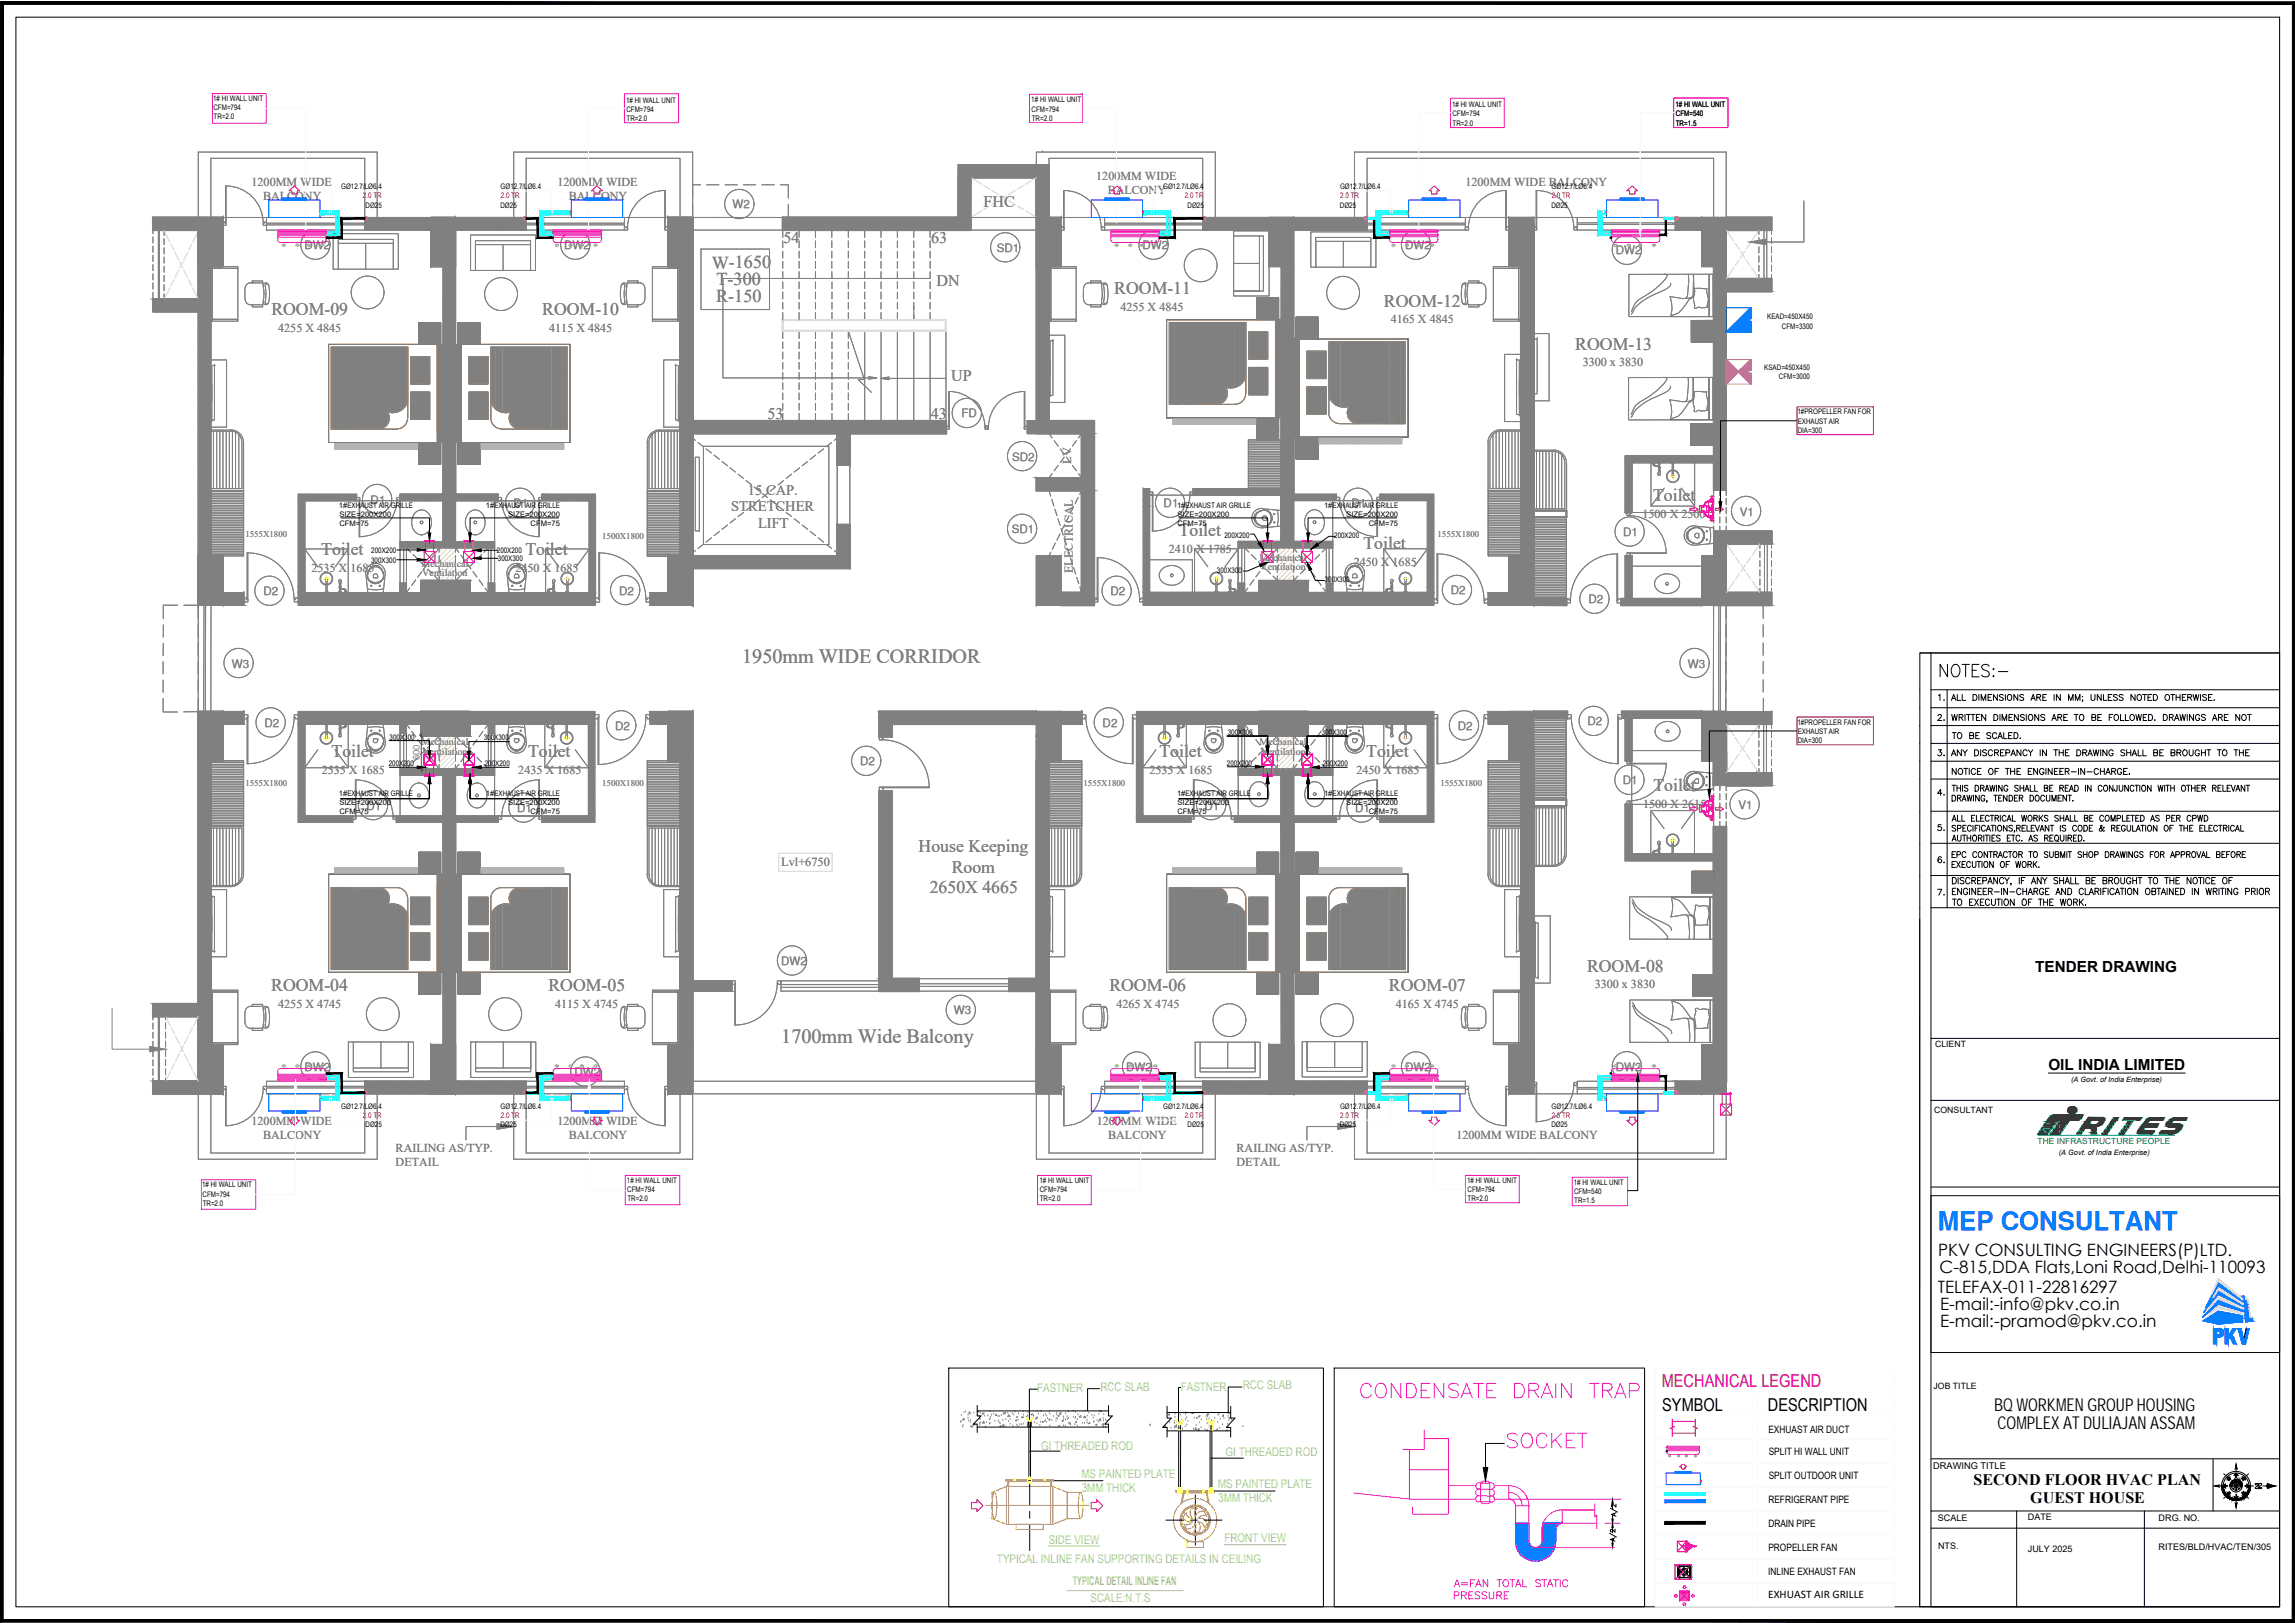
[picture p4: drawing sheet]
<svg xmlns="http://www.w3.org/2000/svg" width="594mm" height="420mm" viewBox="0 0 594 420" stroke-linecap="round" stroke-linejoin="round" font-family="sans-serif">
<defs><g id="words">
<text font-size="7.5" fill="#f0f" x="389.5" y="376.1">SOCKET</text>
<text font-size="7.1" fill="#f0f" x="351.4" y="363">CONDENSATE DRAIN TRAP</text>
<text font-size="6.7" fill="#007fff" x="501.6" y="318.5">MEP CONSULTANT</text>
<text font-size="6.6" x="501.3" y="176.4">NOTES:-</text>
<g font-size="5.2" fill="#808080">
<text x="192.1" y="171.6">1950mm WIDE CORRIDOR</text>
<text x="202.2" y="270">1700mm Wide Balcony</text>
</g>
<text font-size="4.9" x="419.8" y="393.7" transform="rotate(-90 419.8 393.7)">A/2</text>
<g font-size="4.7" fill="#808080">
<text x="184.2" y="69.5">W-1650</text>
<text x="185.5" y="73.8">T-300</text>
<text x="185.4" y="78.2">R-150</text>
</g>
<g font-size="4.6" fill="#808080">
<text x="288.4" y="76.1">ROOM-11</text>
<text x="70.2" y="81.5">ROOM-09</text>
<text x="140.3" y="81.5">ROOM-10</text>
<text x="358.2" y="79.4">ROOM-12</text>
<text x="407.8" y="90.5">ROOM-13</text>
<text x="427.9" y="129.7">Toilet</text>
<text x="83.2" y="143.7">Toilet</text>
<text x="136" y="143.7">Toilet</text>
<text x="305.1" y="138.8">Toilet</text>
<text x="352.9" y="142.2">Toilet</text>
<text x="85.8" y="196">Toilet</text>
<text x="136.7" y="196">Toilet</text>
<text x="300.1" y="196">Toilet</text>
<text x="353.7" y="196">Toilet</text>
<text x="428" y="204.8">Toilet</text>
<text x="237.8" y="220.6">House Keeping</text>
<text x="246.4" y="225.9">Room</text>
<text x="240.7" y="231.2">2650X 4665</text>
<text x="410.8" y="251.5">ROOM-08</text>
<text x="70.2" y="256.7">ROOM-04</text>
<text x="142" y="256.7">ROOM-05</text>
<text x="287.2" y="256.7">ROOM-06</text>
<text x="359.6" y="256.7">ROOM-07</text>
</g>
<text font-size="4.6" fill="#f00" x="430.2" y="359.1">MECHANICAL LEGEND</text>
<g font-size="4.6">
<text x="430.3" y="365.2">SYMBOL</text>
<text x="457.6" y="365.2">DESCRIPTION</text>
<text x="516.2" y="365.3">BQ WORKMEN GROUP HOUSING</text>
<text x="517.1" y="370.1">COMPLEXAT DULIAJAN ASSAM</text>
</g>
<g font-size="4.4">
<text x="500.9" y="182.4">1.</text>
<text x="500.6" y="187.7">2.</text>
<text x="500.6" y="196.8">3.</text>
<text x="500.6" y="207.1">4.</text>
<text x="500.6" y="216.3">5.</text>
<text x="504.5" y="224.7" transform="rotate(-90 504.5 224.7)">6.</text>
<text x="500.6" y="232.8">7.</text>
<text x="501.7" y="325.1">PKV CONSULTING ENGINEERS(P)LTD.</text>
<text x="502.1" y="329.6">C-815,DDA Flats,Loni Road,Delhi-110093</text>
<text x="501.6" y="334.7">TELEFAX-011-22816297</text>
<text x="502.2" y="339">E-mail:-info@pkv.co.in</text>
<text x="502.2" y="343.5">E-mail:-pramod@pkv.co.in</text>
</g>
<g font-size="4.2" fill="#808080">
<text x="254.6" y="53.6">FHC</text>
<text x="202.8" y="63">54</text>
<text x="241" y="63">63</text>
<text x="242.4" y="74">DN</text>
<text x="246.2" y="98.6">UP</text>
<text x="198.6" y="108.5">53</text>
<text x="240.9" y="108.5">43</text>
</g>
<g font-size="4.2">
<text x="510.9" y="384.4">SECOND FLOOR HVAC PLAN</text>
<text x="525.5" y="389.1">GUEST HOUSE</text>
</g>
<g font-size="4">
<text x="526.8" y="251.6">TENDER DRAWING</text>
<text x="530.2" y="276.9">OIL INDIA LIMITED</text>
</g>
<g font-size="3.8" fill="#808080">
<text x="193.6" y="128.1">15 CAP.</text>
<text x="189.3" y="132.3">STRETCHER</text>
<text x="196.2" y="136.6">LIFT</text>
</g>
<g font-size="3.5">
<text x="578.6" y="384.5" transform="rotate(-90 578.6 384.5)">SW</text>
<text x="578.6" y="388.1" transform="rotate(-90 578.6 388.1)">SE</text>
<text x="579.3" y="384.5">NW</text>
<text x="579.3" y="388.1">NE</text>
</g>
<text font-size="3.2" fill="#808080" x="202.2" y="224.2">Lvl+6750</text>
<g font-size="3.1" fill="#808080">
<text x="283.8" y="46.7">1200MM WIDE</text>
<text x="65.1" y="48.1">1200MM WIDE</text>
<text x="68.1" y="51.6">BALCONY</text>
<text x="144.3" y="48.1">1200MM WIDE</text>
<text x="147.2" y="51.6">BALCONY</text>
<text x="286.7" y="50.2">BALCONY</text>
<text x="379.4" y="48">1200MM WIDE BALCONY</text>
<text x="290" y="80.4">4255 X 4845</text>
<text x="360" y="83.7">4165 X 4845</text>
<text x="72" y="85.9">4255 X 4845</text>
<text x="142.2" y="85.9">4115 X 4845</text>
<text x="409.7" y="94.8">3300 x 3830</text>
<text x="277.3" y="120.1" transform="rotate(-90 277.3 120.1)">LV</text>
<text x="425.2" y="134">1500 X 2500</text>
<text x="302.6" y="143.1">2410 X 1785</text>
<text x="80.6" y="148">2535 X 1685</text>
<text x="133.4" y="148">2450 X 1685</text>
<text x="277.7" y="148.4" transform="rotate(-90 277.7 148.4)">ELECTRICAL</text>
<text x="350.4" y="146.6">2450 X 1685</text>
<text x="83.3" y="200.3">2535 X 1685</text>
<text x="134.2" y="200.3">2435 X 1685</text>
<text x="297.5" y="200.3">2535 X 1685</text>
<text x="351.1" y="200.3">2450 X 1685</text>
<text x="425.3" y="209.1">1500 X 2615</text>
<text x="412.8" y="255.9">3300 x 3830</text>
<text x="72" y="261">4255 X 4745</text>
<text x="143.7" y="261">4115 X 4745</text>
<text x="289" y="261">4265 X 4745</text>
<text x="361.3" y="261">4165 X 4745</text>
<text x="65.1" y="291.3">1200MM WIDE</text>
<text x="144.3" y="291.3">1200MM WIDE</text>
<text x="283.9" y="291.3">1200MM WIDE</text>
<text x="68.1" y="294.9">BALCONY</text>
<text x="102.4" y="298.3">RAILING AS/TYP.</text>
<text x="147.2" y="294.9">BALCONY</text>
<text x="286.9" y="294.9">BALCONY</text>
<text x="320.1" y="298.3">RAILING AS/TYP.</text>
<text x="377" y="294.9">1200MM WIDE BALCONY</text>
<text x="102.4" y="301.9">DETAIL</text>
<text x="320.1" y="301.9">DETAIL</text>
</g>
<g font-size="3.1" fill="#a5dd6e">
<text x="321.7" y="359.5">RCC SLAB</text>
<text x="268.5" y="360.3">FASTNER</text>
<text x="284.8" y="360.1">RCC SLAB</text>
<text x="305.6" y="360.1">FASTNER</text>
<text x="269.6" y="375.4">GI THREADED ROD</text>
<text x="317.3" y="376.9">GI THREADED ROD</text>
<text x="279.9" y="382.6">MS PAINTED PLATE</text>
<text x="280" y="386.3">3MM THICK</text>
<text x="315.3" y="385.2">MS PAINTED PLATE</text>
<text x="315.4" y="389">3MM THICK</text>
<text x="271.5" y="399.6">SIDE VIEW</text>
<text x="317" y="399.2">FRONT VIEW</text>
<text x="258.1" y="404.7">TYPICAL INLINE FAN SUPPORTING DETAILS IN CEILING</text>
<text x="277.7" y="410.3">TYPICAL DETAIL INLINE FAN</text>
<text x="282.3" y="414.7">SCALE:N.T.S</text>
</g>
<text font-size="3.1" x="577.8" y="388.4">E</text>
<g font-size="3" fill="#808080">
<text x="189.6" y="54">W2</text>
<text x="78.8" y="64.5">DW2</text>
<text x="146.1" y="64.5">DW2</text>
<text x="258" y="65.2">SD1</text>
<text x="295.8" y="64.5">DW2</text>
<text x="363.7" y="64.5">DW2</text>
<text x="418.3" y="65.8">DW2</text>
<text x="248.8" y="108.1">FD</text>
<text x="262" y="119.3">SD2</text>
<text x="95.9" y="130.4">D1</text>
<text x="132.9" y="131.4">D1</text>
<text x="301.2" y="131.4">D1</text>
<text x="349.9" y="131.4">D1</text>
<text x="450.4" y="133.5">V1</text>
<text x="261.9" y="138">SD1</text>
<text x="420.2" y="138.8">D1</text>
<text x="68.2" y="154.1">D2</text>
<text x="160.2" y="153.9">D2</text>
<text x="287.5" y="154.1">D2</text>
<text x="375.6" y="153.9">D2</text>
<text x="411.2" y="156.2">D2</text>
<text x="60" y="172.8">W3</text>
<text x="436.9" y="172.8">W3</text>
<text x="68.5" y="188.2">D2</text>
<text x="159.2" y="188.9">D2</text>
<text x="285.4" y="188.2">D2</text>
<text x="377.4" y="188.9">D2</text>
<text x="410.9" y="187.8">D2</text>
<text x="222.6" y="198.1">D2</text>
<text x="420.1" y="203.1">D1</text>
<text x="94.9" y="209.6">D1</text>
<text x="311.8" y="209.6">D1</text>
<text x="450" y="209.4">V1</text>
<text x="133.8" y="210.2">D1</text>
<text x="350.8" y="210.2">D1</text>
<text x="202.2" y="249.8">DW2</text>
<text x="246.9" y="262.6">W3</text>
<text x="78.8" y="277.2">DW2</text>
<text x="148.7" y="278.6">DW2</text>
<text x="291.5" y="277.2">DW2</text>
<text x="363.7" y="277.2">DW2</text>
<text x="418.3" y="277.2">DW2</text>
</g>
<text font-size="3" x="457.7" y="413.8">EXHUAST AIR GRILLE</text>
<g font-size="2.6" fill="#808080">
<text x="109.1" y="146.9">Mechanical</text>
<text x="109.3" y="149.1">Ventilation</text>
<text x="326.1" y="145.3">Mechanical</text>
<text x="326.3" y="147.4">Ventilation</text>
<text x="109.1" y="192.8">Mechanical</text>
<text x="109.3" y="195.5">Ventilation</text>
<text x="326.1" y="192.8">Mechanical</text>
<text x="326.3" y="195.5">Ventilation</text>
</g>
<g font-size="2.6">
<text x="457.8" y="370.9">EXHUAST AIR DUCT</text>
<text x="457.8" y="376.8">SPLIT HI WALL UNIT</text>
<text x="457.8" y="382.9">SPLIT OUTDOOR UNIT</text>
<text x="457.8" y="389.1">REFRIGERANT PIPE</text>
<text x="575.4" y="385.9">S</text>
<text x="580.3" y="385.9">N</text>
<text x="457.8" y="395.3">DRAIN PIPE</text>
<text x="457.8" y="401.5">PROPELLER FAN</text>
<text x="457.7" y="407.7">INLINE EXHAUST FAN</text>
</g>
<text font-size="2.5" fill="#808080" x="108.7" y="196.8" transform="rotate(-90 108.7 196.8)">600</text>
<text font-size="2.4" x="500.4" y="380.3">DRAWING TITLE</text>
<g font-size="2.3" fill="#808080">
<text x="63.5" y="138.9">1555X1800</text>
<text x="155.9" y="139.6">1500X1800</text>
<text x="372.1" y="138.9">1555X1800</text>
<text x="63.5" y="203.5">1555X1800</text>
<text x="155.9" y="203.5">1500X1800</text>
<text x="280.5" y="203.5">1555X1800</text>
<text x="372.8" y="203.5">1555X1800</text>
</g>
<g font-size="2.3">
<text x="500.9" y="271.1">CLIENT</text>
<text x="500.7" y="288.1">CONSULTANT</text>
<text x="500.5" y="359.7">JOB TITLE</text>
<text x="501.7" y="393.7">SCALE</text>
<text x="524.9" y="393.5">DATE</text>
<text x="558.8" y="393.7">DRG. NO.</text>
<text x="501.7" y="401">NTS.</text>
<text x="524.9" y="401.7">JULY 2025</text>
<text x="558.8" y="401.3">RITES/BLD/HVAC/TEN/305</text>
</g>
<text font-size="2.2" fill="#009926" x="527.4" y="296.1">THE INFRASTRUCTURE PEOPLE</text>
<g font-size="2">
<text x="55.2" y="26.2">1# HI WALL UNIT</text>
<text x="55.3" y="28.5">CFM=794</text>
<text x="162.1" y="26.5">1# HI WALL UNIT</text>
<text x="162.2" y="28.9">CFM=794</text>
<text x="267" y="26.5">1# HI WALL UNIT</text>
<text x="267.1" y="28.9">CFM=794</text>
<text x="375.9" y="27.8">1# HI WALL UNIT</text>
<text x="433.7" y="27.8">1# HI WALL UNIT</text>
<text x="55.3" y="30.9">TR=2.0</text>
<text x="162.2" y="31.3">TR=2.0</text>
<text x="267.1" y="31.2">TR=2.0</text>
<text x="376" y="30.1">CFM=794</text>
<text x="376" y="32.5">TR=2.0</text>
<text x="433.8" y="30.1">CFM=540</text>
<text x="433.8" y="32.5">TR=1.5</text>
<text x="88.3" y="49">GØ12.7/LØ6.4</text>
<text x="94.6" y="53.8">DØ25</text>
<text x="129.6" y="53.8">DØ25</text>
<text x="129.6" y="49">GØ12.7/LØ6.4</text>
<text x="301.1" y="49">GØ12.7/LØ6.4</text>
<text x="307.4" y="53.7">DØ25</text>
<text x="346.9" y="53.7">DØ25</text>
<text x="346.9" y="49">GØ12.7/LØ6.4</text>
<text x="401.6" y="53.7">DØ25</text>
<text x="401.6" y="49">GØ12.7/LØ6.4</text>
<text x="457.5" y="82.6">KEAD=450X450</text>
<text x="461.3" y="85">CFM=3300</text>
<text x="456.7" y="95.7">KSAD=450X450</text>
<text x="460.5" y="98">CFM=3000</text>
<text x="465.3" y="107.3">1#PROPELLER FAN FOR</text>
<text x="465.3" y="109.6">EXHAUST AIR</text>
<text x="465.3" y="112">DIA=300</text>
<text x="87.7" y="131.4">1#EXHAUST AIR GRILLE</text>
<text x="125.8" y="131.4">1#EXHAUST AIR GRILLE</text>
<text x="304.7" y="131.4">1#EXHAUST AIR GRILLE</text>
<text x="342.7" y="131.4">1#EXHAUST AIR GRILLE</text>
<text x="87.9" y="133.8">SIZE=200X200</text>
<text x="87.9" y="136.2">CFM=75</text>
<text x="131.5" y="133.8">SIZE=200X200</text>
<text x="137.3" y="136.2">CFM=75</text>
<text x="304.8" y="136.2">CFM=75</text>
<text x="304.8" y="133.8">SIZE=200X200</text>
<text x="348.5" y="133.8">SIZE=200X200</text>
<text x="354.3" y="136.2">CFM=75</text>
<text x="96.1" y="143.2">200X200</text>
<text x="128.6" y="143.3">200X200</text>
<text x="317" y="139.1">200X200</text>
<text x="345.4" y="139.4">200X200</text>
<text x="96.1" y="145.7">300X300</text>
<text x="128.9" y="145.1">300X300</text>
<text x="315" y="148.3">300X300</text>
<text x="342.9" y="150.8">300X300</text>
<text x="100.9" y="191.5">300X300</text>
<text x="125.2" y="191.7">300X300</text>
<text x="317.8" y="190.3">300X300</text>
<text x="342.2" y="190.3">300X300</text>
<text x="465.3" y="187.6">1#PROPELLER FAN FOR</text>
<text x="465.3" y="189.9">EXHAUST AIR</text>
<text x="465.3" y="192.3">DIA=300</text>
<text x="100.6" y="198.4">200X200</text>
<text x="125.5" y="198.3">200X200</text>
<text x="317.6" y="198.2">200X200</text>
<text x="342.4" y="198.3">200X200</text>
<text x="87.7" y="206.1">1#EXHAUST AIR GRILLE</text>
<text x="87.9" y="208.4">SIZE=200X200</text>
<text x="125.8" y="206.1">1#EXHAUST AIR GRILLE</text>
<text x="131.5" y="208.4">SIZE=200X200</text>
<text x="304.7" y="206.1">1#EXHAUST AIR GRILLE</text>
<text x="304.8" y="208.4">SIZE=200X200</text>
<text x="342.7" y="206.1">1#EXHAUST AIR GRILLE</text>
<text x="348.5" y="208.4">SIZE=200X200</text>
<text x="87.9" y="210.8">CFM=75</text>
<text x="137.3" y="210.8">CFM=75</text>
<text x="304.8" y="210.8">CFM=75</text>
<text x="354.3" y="210.8">CFM=75</text>
<text x="88.3" y="287.1">GØ12.7/LØ6.4</text>
<text x="129.6" y="287.1">GØ12.7/LØ6.4</text>
<text x="301.1" y="287.1">GØ12.7/LØ6.4</text>
<text x="346.9" y="287.1">GØ12.7/LØ6.4</text>
<text x="401.6" y="287.1">GØ12.7/LØ6.4</text>
<text x="94.6" y="291.8">DØ25</text>
<text x="129.6" y="291.8">DØ25</text>
<text x="307.4" y="291.8">DØ25</text>
<text x="346.9" y="291.8">DØ25</text>
<text x="401.6" y="291.8">DØ25</text>
<text x="52.3" y="307.4">1# HI WALL UNIT</text>
<text x="52.4" y="309.8">CFM=794</text>
<text x="162.3" y="306.2">1# HI WALL UNIT</text>
<text x="162.4" y="308.6">CFM=794</text>
<text x="162.4" y="310.9">TR=2.0</text>
<text x="269" y="306.2">1# HI WALL UNIT</text>
<text x="269.1" y="308.6">CFM=794</text>
<text x="269.2" y="310.9">TR=2.0</text>
<text x="379.7" y="306.2">1# HI WALL UNIT</text>
<text x="379.9" y="308.6">CFM=794</text>
<text x="379.9" y="310.9">TR=2.0</text>
<text x="407.4" y="306.7">1# HI WALL UNIT</text>
<text x="407.5" y="309.1">CFM=540</text>
<text x="407.5" y="311.4">TR=1.5</text>
<text x="52.5" y="312.1">TR=2.0</text>
</g>
<g font-size="2" fill="#f00">
<text x="94" y="51.4">2.0 TR</text>
<text x="129.6" y="51.4">2.0 TR</text>
<text x="306.7" y="51.3">2.0 TR</text>
<text x="346.9" y="51.3">2.0 TR</text>
<text x="401.7" y="51.3">2.0 TR</text>
<text x="94" y="289.4">2.0 TR</text>
<text x="129.6" y="289.4">2.0 TR</text>
<text x="306.7" y="289.5">2.0 TR</text>
<text x="346.9" y="289.5">2.0 TR</text>
<text x="401.7" y="289.5">2.0 TR</text>
</g>
<g font-size="1.9">
<text x="536.1" y="280.2">(A Govt. of India Enterprise)</text>
<text x="532.9" y="299">(A Govt. of India Enterprise)</text>
</g>
</g></defs>
<!-- layer: HATCH -->
<g fill="#e4a190" stroke="#e4a190" stroke-width=".26">
<path d="M268.3 196.9l3.2 73.5v-73.5zM268.3 196.9l3.2 73.5h-3.2z"/>
<path d="M51.3 196.9l3.3 73.5v-73.5zM51.3 196.9l3.3 73.5h-3.3z"/>
<path d="M268.3 123.7l1.6 3.3v-3.3zM268.3 123.7l1.6 3.3h-1.6z"/>
<path d="M176 69l3.3 75v-75zM176 69l3.3 75h-3.3z"/>
</g>
<g fill="none" stroke="#808080" stroke-width=".26">
<path d="M95.8 56.3l-1.4 1.4M96.7 56.3l-2.3 2.2M98.4 56.3l-3.3 3.3M99.3 56.3l-3.3 3.3M101 56.3l-3.2 3.3M101.9 56.3l-3.2 3.3M103.6 56.3l-3.2 3.3M104.5 56.3l-3.2 3.3M106.3 56.3l-3.3 3.3M107.2 56.3l-3.3 3.3M108.9 56.3l-3.3 3.3M109.8 56.3l-3.3 3.3"/>
<path d="M111.5 56.3l-3.2 3.3M111.6 57.1l-2.5 2.5M111.6 58.9l-.7 .7M119.4 56.3l-1.5 1.4M120.2 56.3l-2.3 2.3M122 56.3l-3.2 3.3M122.9 56.3l-3.3 3.3M124.6 56.3l-3.2 3.3M125.5 56.3l-3.3 3.3M127.3 56.3l-3.3 3.3M128.1 56.3l-3.2 3.3M129.9 56.3l-3.3 3.3"/>
<path d="M130.7 56.3l-3.2 3.3M132.5 56.3l-3.2 3.3M133.4 56.3l-3.3 3.3M135.1 56.3l-3.2 3.3M136 56.3l-3.3 3.3M136.2 57.8l-1.7 1.8M136.2 58.7l-.8 .9M269.3 42.8l-1 .9M270.1 42.8l-1.8 1.8M271.5 43.1l-3.2 3.3M271.5 45.8l-3.2 3.2M271.5 48.4l-3.2 3.2"/>
<path d="M271.5 51l-3.2 3.2M271.5 53.6l-2.7 2.7M271.5 56.2v.1M271.5 44l-3.2 3.2M271.5 46.6l-3.2 3.3M271.5 49.2l-3.2 3.3M271.5 51.9l-3.2 3.2M271.5 54.5l-1.8 1.8M311.7 56.3l-.4 .3M313.4 56.3l-2.1 2M314.3 56.3l-3 2.9M316 56.3l-3.2 3.3"/>
<path d="M316.9 56.3l-3.2 3.3M318.7 56.3l-3.3 3.3M319.5 56.3l-3.2 3.3M321.3 56.3l-3.3 3.3M322.1 56.3l-3.2 3.3M323.9 56.3l-3.3 3.3M324.8 56.3l-3.3 3.3M326.5 56.3l-3.2 3.3M327.4 56.3l-3.3 3.3M328.5 56.9l-2.6 2.7M328.5 57.8l-1.8 1.8M328.5 59.5v.1"/>
<path d="M335.3 56.3l-.4 .4M337 56.3l-2.1 2.1M337.9 56.3l-3 3M339.6 56.3l-3.2 3.3M340.5 56.3l-3.3 3.3M342.2 56.3l-3.2 3.3M343.1 56.3l-3.2 3.3M344.9 56.3l-3.3 3.3M345.8 56.3l-3.3 3.3M347.5 56.3l-3.3 3.3M348.4 56.3l-3.3 3.3M350.1 56.3l-3.2 3.3"/>
<path d="M351 56.3l-3.3 3.3M352.7 56.3l-3.2 3.3M353.6 56.3l-3.2 3.3M353.9 57.8l-1.8 1.8M353.9 58.6l-.9 1M434 56.3l-.3 .3M434.9 56.3l-1.2 1.2M436.6 56.3l-2.9 3M437.5 56.3l-3.2 3.3M439.3 56.3l-3.3 3.3M440.1 56.3l-3.2 3.3M440.5 57.7l-1.9 1.9"/>
<path d="M440.5 58.6l-1 1M447.1 56.3l-.3 .3M448 56.3l-1.2 1.1M449.8 56.3l-3 3M450.6 56.3l-3.2 3.3M452.3 56.3l-3.2 3.3M453.2 56.3l-3.2 3.3M455 56.3l-3.2 3.3M455.9 56.3l-3.3 3.3M457.6 56.3l-3.2 3.3M458.5 56.3l-3.3 3.3M458.6 58l-1.6 1.6"/>
<path d="M458.6 58.8l-.8 .8M177.7 69l-1.7 1.7M178.5 69l-2.5 2.5M179.3 70l-3.3 3.3M179.3 72.6l-3.3 3.3M179.3 75.3l-3.3 3.2M179.3 77.9l-3.3 3.3M179.3 70.9l-3.3 3.3M179.3 73.5l-3.3 3.3M179.3 76.2l-3.3 3.2M179.3 78.8l-3.3 3.2M269.2 69l-.9 1"/>
<path d="M270.1 69l-1.8 1.9M271.5 69.3l-3.2 3.3M271.5 72l-3.2 3.2M271.5 74.6l-3.2 3.3M271.5 77.2l-3.2 3.3M271.5 79.8l-3.2 3.3M271.5 70.2l-3.2 3.3M271.5 72.9l-3.2 3.2M271.5 75.5l-3.2 3.2M271.5 78.1l-3.2 3.2M332.2 69l-.5 .5M333.1 69l-1.4 1.4"/>
<path d="M334.8 69l-3.1 3.1M334.9 71.5l-3.2 3.2M334.9 74.2l-3.2 3.1M334.9 76.8l-3.2 3.2M334.9 79.4l-3.2 3.2M334.9 69.8l-3.2 3.2M334.9 72.4l-3.2 3.2M334.9 75l-3.2 3.2M334.9 77.6l-3.2 3.3M444.9 69l-1.3 1.3M445.8 69l-2.2 2.2M446.8 69.7l-3.2 3.2"/>
<path d="M446.8 77.6l-3.2 3.2M446.8 73.2l-3.2 3.3M446.8 75.8l-3.2 3.3M446.8 70.6l-3.2 3.2M446.8 78.4l-3.2 3.3M447 72.2l-3.4 3.4M447.8 72.2l-.9 1M449.6 72.2l-6 6M450.4 72.2l-3.2 3.2M452.2 72.2l-3.2 3.2M453.1 72.2l-3.3 3.2M454.8 72.2l-3.2 3.2"/>
<path d="M455.7 72.2l-3.2 3.2M457.5 72.2l-3.3 3.2M458.3 72.2l-3.2 3.2M458.6 73.7l-1.8 1.7M458.6 74.6l-.9 .8M179.3 80.5l-3.3 3.3M179.3 83.1l-3.3 3.3M179.3 85.8l-3.3 3.2M179.3 88.4l-3.3 3.3M179.3 91l-3.3 3.2M179.3 93.6l-3.3 3.3M179.3 96.3l-3.3 3.2"/>
<path d="M179.3 98.9l-3.3 3.2M179.3 81.4l-3.3 3.2M179.3 84l-3.3 3.2M179.3 86.7l-3.3 3.2M179.3 89.2l-3.3 3.3M179.3 91.9l-3.3 3.2M179.3 94.5l-3.3 3.2M179.3 97.1l-3.3 3.3M179.3 99.7l-3.3 3.3M271.5 82.5l-3.2 3.2M271.5 85.1l-3.2 3.2M271.5 87.7l-3.2 3.3"/>
<path d="M271.5 90.3l-3.2 3.3M271.5 92.9l-3.2 3.3M271.5 95.5l-3.2 3.3M271.5 98.2l-3.2 3.2M271.5 80.7l-3.2 3.2M271.5 83.3l-3.2 3.3M271.5 85.9l-3.2 3.3M271.5 88.6l-3.2 3.2M271.5 91.2l-3.2 3.2M271.5 93.8l-3.2 3.3M271.5 96.4l-3.2 3.3M271.5 99.1l-3.2 3.2"/>
<path d="M334.9 98.6l-3.2 3.3M334.9 92.5l-3.2 3.2M334.9 82.9l-3.2 3.2M334.9 90.8l-3.2 3.2M334.9 82l-3.2 3.2M334.9 84.7l-3.2 3.1M334.9 87.2l-3.2 3.3M334.9 89.9l-3.2 3.2M334.9 95.1l-3.2 3.2M334.9 97.7l-3.2 3.3M334.9 80.3l-3.2 3.2M334.9 85.5l-3.2 3.2"/>
<path d="M334.9 88.1l-3.2 3.3M334.9 93.4l-3.2 3.2M334.9 96l-3.2 3.2M446.8 80.2l-3.2 3.2M446.8 82.8l-3.2 3.3M446.8 85.4l-3.2 3.3M446.8 88.1l-3.2 3.2M446.8 90.7l-3.2 3.2M446.8 95.9l-3.2 3.3M446.8 81.1l-3.2 3.2M446.8 99.4l-3.2 3.3M446.8 93.3l-3.2 3.3"/>
<path d="M446.8 98.6l-3.2 3.2M446.8 83.7l-3.2 3.3M446.8 86.3l-3.2 3.2M446.8 88.9l-3.2 3.3M446.8 91.6l-3.2 3.2M446.8 94.2l-3.2 3.2M446.8 96.8l-3.2 3.2M179.3 101.5l-3.3 3.2M179.3 104.1l-3.3 3.3M179.3 106.7l-3.3 3.3M179.3 109.3l-3.3 3.3M179.3 112l-3.3 3.2"/>
<path d="M179.3 114.6l-3.3 3.3M179.3 117.2l-3.3 3.3M179.3 119.8l-3.3 3.3M179.3 102.4l-3.3 3.2M179.3 105l-3.3 3.2M179.3 107.6l-3.3 3.3M179.3 110.2l-3.3 3.3M179.3 112.9l-3.3 3.2M179.3 115.5l-3.3 3.2M179.3 118.1l-3.3 3.2M271.5 103.4l-3.2 3.3M271.5 101.7l-3.2 3.2"/>
<path d="M271.5 100.8l-3.2 3.3M271.5 106l-2.9 3M271.5 108.7l-.3 .3M271.5 104.3l-3.2 3.3M271.5 106.9l-2 2.1M272.1 109l-.6 .6M273.9 109l-2.4 2.3M274.7 109l-3.2 3.2M276.5 109l-3.3 3.2M277.3 109l-3.2 3.2M279.1 109l-3.2 3.2M280 109l-3.3 3.2"/>
<path d="M281.7 109l-3.2 3.2M282.6 109l-3.3 3.2M283.2 110.1l-2.1 2.1M283.2 110.9l-1.2 1.3M334.9 100.4l-3.2 3.2M334.9 108.2l-3.2 3.3M334.9 106.5l-3.2 3.2M334.9 103l-3.2 3.2M334.9 105.6l-3.2 3.2M334.9 110.9l-3.2 3.2M334.9 113.5l-3.2 3.2M334.9 116.1l-3.3 3.2"/>
<path d="M334.9 118.7l-3.3 3.3M334.9 101.3l-3.2 3.2M334.9 103.9l-3.2 3.2M334.9 109.1l-3.2 3.3M334.9 111.8l-3.2 3.2M334.9 114.3l-3.2 3.3M334.9 117l-3.3 3.2M334.9 119.6l-3.3 3.3M422 118.1l-1.2 1.3M422.9 118.1l-2.1 2.1M424.6 118.1l-1.6 1.6M425.5 118.1l-1.6 1.6"/>
<path d="M427.2 118.1l-1.6 1.6M428.1 118.1l-1.6 1.6M429.9 118.1l-1.6 1.6M430.8 118.1l-1.7 1.6M432.5 118.1l-1.6 1.6M433.4 118.1l-1.6 1.6M435.1 118.1l-1.6 1.6M436 118.1l-1.6 1.6M437.7 118.1l-1.6 1.6M438.6 118.1l-1.6 1.6M440.4 118.1l-1.6 1.6M441.3 118.1l-1.7 1.6"/>
<path d="M443 118.1l-1.6 1.6M446.8 109l-3.2 3.3M446.8 111.6l-3.2 3.3M446.8 116.9l-3.2 3.2M446.8 119.5l-3.2 3.3M446.8 102l-3.2 3.3M446.8 106.4l-3.2 3.2M446.8 107.3l-3.2 3.2M446.8 109.9l-3.2 3.3M446.8 115.1l-4.6 4.6M446.8 117.8l-3.2 3.2M446.8 101.2l-3.2 3.2"/>
<path d="M446.8 103.8l-3.2 3.2M446.8 114.3l-3.2 3.2M446.8 104.6l-3.2 3.3M446.8 112.5l-3.2 3.3M179.3 122.5l-3.3 3.2M179.3 125.1l-3.3 3.3M179.3 127.7l-3.3 3.3M179.3 130.3l-3.3 3.3M179.3 133l-3.3 3.2M179.3 135.6l-3.3 3.2M179.3 138.2l-3.3 3.2M179.3 120.7l-3.3 3.3"/>
<path d="M179.3 123.4l-3.3 3.2M179.3 126l-3.3 3.2M179.3 128.6l-3.3 3.2M179.3 131.2l-3.3 3.3M179.3 133.8l-3.3 3.3M179.3 136.4l-3.3 3.3M179.3 139.1l-3.3 3.2M268.6 123.7l-.3 .3M269.9 124.2l-1.6 1.6M269.9 126.8l-.2 .2M269.9 125.1l-1.6 1.6M296.5 126.5l-.5 .5"/>
<path d="M297.6 137.7l-1.6 1.6M297.6 135.9l-1.6 1.6M297.6 135l-1.6 1.7M297.6 128.1l-1.6 1.6M297.6 133.3l-1.6 1.6M297.6 127.2l-1.6 1.6M297.6 129.8l-1.6 1.6M297.6 132.4l-1.6 1.7M297.6 130.7l-1.6 1.6M297.6 138.6l-1.6 1.6M309.6 126.5l-.7 .8M311.3 126.5l-1.6 1.7"/>
<path d="M312.2 126.5l-1.6 1.7M314 126.5l-1.7 1.7M314.8 126.5l-1.6 1.7M316.6 126.5l-1.7 1.7M317.4 126.5l-1.6 1.7M319.2 126.5l-1.6 1.7M320.1 126.5l-1.7 1.7M321.8 126.5l-1.6 1.7M322.7 126.5l-1.6 1.7M324.4 126.5l-1.6 1.7M325.3 126.5l-1.6 1.7M327 126.5l-1.6 1.7"/>
<path d="M327.9 126.5l-1.6 1.7M329.7 126.5l-1.6 1.7M330.6 126.5l-1.7 1.7M334.9 137.1l-4.7 4.7M334.9 139.7l-2.1 2.1M334.9 138l-3.9 3.8M334.9 131.8l-3.3 3.3M334.9 132.7l-3.3 3.3M334.9 124l-4.2 4.2M334.9 127.5l-3.3 3.2M334.9 130.1l-3.3 3.3M334.9 121.4l-3.3 3.2"/>
<path d="M334.9 126.6l-3.3 3.2M334.9 134.5l-3.3 3.2M334.9 122.2l-3.3 3.3M334.9 124.8l-3.3 3.4M334.9 135.3l-3.3 3.3M336.1 128l-4.5 4.5M337 128l-1.6 1.6M338.8 128l-1.7 1.6M339.6 128l-1.6 1.6M341.4 128l-1.7 1.6M342.2 128l-1.6 1.6M344 128l-1.6 1.6"/>
<path d="M344.9 128l-1.6 1.6M346 129.5l-.1 .1M346 128.6l-1 1M358 128l-.7 .7M359.7 128l-1.6 1.6M360.6 128l-1.6 1.6M362.3 128l-1.6 1.6M363.2 128l-1.6 1.6M365 128l-1.6 1.6M365.9 128l-1.7 1.6M367.6 128l-1.6 1.6M368.5 128l-1.7 1.6"/>
<path d="M370.2 128l-1.6 1.6M371.1 138.4l-1.6 1.6M371.1 132.3l-1.6 1.6M371.1 129.7l-1.6 1.6M371.1 135l-1.6 1.6M371.1 137.5l-1.6 1.7M371.1 128l-1.6 1.6M371.1 130.6l-1.6 1.6M371.1 133.2l-1.6 1.6M371.1 135.8l-1.6 1.7M422.4 130.9l-1.6 1.6M422.4 131.7l-1 1"/>
<path d="M422.4 120.4l-1.6 1.6M422.4 123.8l-1.6 1.7M422.4 126.4l-1.6 1.7M422.4 121.2l-1.6 1.7M422.4 129.1l-1.6 1.6M422.4 123l-1.6 1.6M422.4 125.6l-1.6 1.7M422.4 128.2l-1.6 1.6M444.6 137.5l-1 1M445.4 137.5l-1.8 1.9M446.8 124.8l-2.1 2.1M446.8 123l-3.2 3.3"/>
<path d="M446.8 122.1l-3.2 3.3M446.8 120.4l-3.2 3.3M446.8 125.6l-1.3 1.3M447.2 137.5l-3.6 3.6M448.1 137.5l-4.5 4.5M449.8 137.5l-6.2 6.3M450.7 137.5l-3.3 3.3M452.4 137.5l-3.2 3.3M453.3 137.5l-3.2 3.3M455.1 137.5l-3.3 3.3M455.9 137.5l-3.2 3.3M457.7 137.5l-3.3 3.3"/>
<path d="M458.5 137.5l-3.2 3.3M458.6 139.2l-1.6 1.6M179.3 140.8l-3.2 3.2M179.3 143.4l-.6 .6M179.3 141.7l-2.3 2.3M274.8 153.5l-.2 .1M276.5 153.5l-1.9 1.9M277.4 153.5l-2.8 2.8M279.2 153.5l-3.2 3.2M280 153.5l-3.2 3.2M281.8 153.5l-3.2 3.2M282.7 153.5l-3.2 3.2"/>
<path d="M283.2 154.6l-2 2.1M283.2 155.5l-1.1 1.2M297.6 142.9l-1.6 1.6M297.6 145.5l-1.6 1.7M297.6 150.8l-1.6 1.6M297.6 141.2l-1.6 1.6M297.6 143.8l-1.6 1.6M297.6 140.3l-1.6 1.6M297.6 148.2l-1.6 1.6M297.6 146.4l-1.6 1.6M297.6 149l-1.6 1.7M297.6 151.6l-1.6 1.7"/>
<path d="M297.6 153.4l-1.6 1.6M298.5 153.4l-2.5 2.5M300.2 153.4l-3.3 3.3M301.1 153.4l-3.3 3.3M302.8 153.4l-3.2 3.3M303.7 153.4l-3.2 3.3M305.4 153.4l-3.2 3.3M306.3 153.4l-3.2 3.3M308.1 153.4l-3.3 3.3M308.9 153.4l-3.2 3.3M310.7 153.4l-3.3 3.3M311.5 153.4l-3.2 3.3"/>
<path d="M313.3 153.4l-3.2 3.3M314.2 153.4l-3.3 3.3M315.9 153.4l-3.2 3.3M316.8 153.4l-3.3 3.3M318.5 153.4l-3.2 3.3M319.4 153.4l-3.2 3.3M321 151l-.5 .4M321.3 140.2l-.8 .7M321.8 151l-1.3 1.3M322.2 153.3l-3.4 3.4M322.2 152.4l-4.3 4.3M322.2 140.2l-1.6 1.6"/>
<path d="M323.8 153.4l-3.3 3.3M323.9 140.2l-1.6 1.6M324.7 153.4l-3.3 3.3M324.8 140.2l-1.7 1.6M325.9 153.9l-2.8 2.8M325.9 156.5l-.1 .2M325.9 154.8l-1.9 1.9M326.5 140.2l-1.6 1.6M327.4 140.2l-1.6 1.6M329.2 140.2l-1.7 1.6M330 140.2l-1.6 1.6M335.3 140.2l-1.7 1.6"/>
<path d="M337 140.2l-1.6 1.6M337.9 140.2l-1.6 1.6M339.5 153.4l-.9 .9M339.7 140.2l-1.7 1.6M340.4 153.4l-1.8 1.8M340.5 140.2l-1.6 1.6M342.2 153.4l-3.3 3.3M342.3 140.2l-1.7 1.6M343 153.4l-3.2 3.3M343.1 140.2l-1.6 1.6M344.6 151l-1.3 1.2M344.9 140.2l-1.6 1.6"/>
<path d="M345 153.2l-3.5 3.5M345 141l-.9 .8M345 151.5l-1.7 1.6M345.7 153.4l-3.3 3.3M347.4 153.4l-3.3 3.3M348.3 153.4l-3.3 3.3M350 153.4l-3.2 3.3M350.9 153.4l-3.3 3.3M352.7 153.4l-3.3 3.3M353.5 153.4l-3.3 3.3M355.3 153.4l-3.3 3.3M356.2 153.4l-3.3 3.3"/>
<path d="M357.9 153.4l-3.3 3.3M358.8 153.4l-3.3 3.3M360.5 153.4l-3.2 3.3M361.4 153.4l-3.3 3.3M363.1 153.4l-3.3 3.3M364 153.4l-3.3 3.3M365.8 153.4l-3.3 3.3M366.7 153.4l-3.3 3.3M368.4 153.4l-3.3 3.3M369.2 153.4l-3.2 3.3M371.1 150.7l-1.6 1.6M371.1 155.9l-.8 .8"/>
<path d="M371.1 141.1l-1.6 1.6M371.1 148.9l-1.6 1.6M371.1 153.3l-3.4 3.4M371.1 143.7l-1.6 1.6M371.1 146.3l-1.6 1.6M371.1 151.6l-1.6 1.6M371.1 154.2l-2.5 2.5M371.1 140.2l-1.6 1.6M371.1 142.8l-1.6 1.6M371.1 145.4l-1.6 1.7M371.1 148l-1.6 1.7M398.2 155l-1.2 1.3"/>
<path d="M399.1 155l-1.6 1.6M400.8 155l-1.6 1.6M401.7 155l-1.6 1.6M403.5 155l-1.7 1.7M404.3 155l-1.6 1.7M405.5 155.6l-1.1 1.1M405.5 156.5l-.2 .2M420 155l-.4 .4M422.4 149.2l-1.6 1.6M422.4 151.8l-1.6 1.7M422.4 150.1l-1.6 1.6M422.4 152.7l-1.6 1.6"/>
<path d="M422.4 146.6l-1.6 1.6M422.4 154.5l-2.2 2.2M422.4 147.4l-1.6 1.7M422.4 143.9l-1.6 1.7M422.4 144.8l-1.6 1.7M422.7 155l-1.6 1.7M424.4 155l-1.6 1.7M425.3 155l-1.6 1.7M427 155l-1.6 1.7M427.9 155l-1.6 1.7M429.7 155l-1.7 1.7M430.5 155l-1.6 1.7"/>
<path d="M432.3 155l-1.6 1.7M433.2 155l-1.7 1.7M434.9 155l-1.6 1.7M435.8 155l-1.7 1.7M437.5 155l-1.6 1.7M438.4 155l-1.6 1.7M440.2 155l-1.7 1.7M440.5 155.5l-1.1 1.2M446.8 143.1l-.8 .8M446.8 141.4l-2.5 2.5M447 153.4l-.1 .1M447.9 153.4l-1 1"/>
<path d="M449.6 153.4l-2.7 2.8M450.5 153.4l-3.2 3.3M452.3 153.4l-3.3 3.3M453.2 153.4l-3.3 3.3M454.9 153.4l-3.3 3.3M455.8 153.4l-3.3 3.3M457.5 153.4l-3.2 3.3M458.4 153.4l-3.3 3.3M458.6 140.1l-.7 .7M458.6 155l-1.7 1.7M458.6 155.9l-.8 .8M52.9 196.9l-1.6 1.6"/>
<path d="M53.8 196.9l-2.5 2.5M54.6 197.9l-3.3 3.2M54.6 198.8l-3.3 3.2M176.3 196.9l-.3 .2M178 196.9l-2 2M178.9 196.9l-2.9 2.9M179.3 198.2l-3.3 3.3M179.3 199.1l-3.3 3.3M228.3 184.2l-.7 .8M230.1 184.2l-2.5 2.5M230.9 188.7l-2.1 2M230.9 189.6l-1.2 1.1"/>
<path d="M230.9 184.2l-3.3 3.4M232.7 184.2l-5.1 5.1M233.6 184.2l-6 6M235.3 184.2l-3.2 3.3M236.2 184.2l-3.3 3.3M237.9 184.2l-3.2 3.3M238.8 184.2l-3.2 3.3M240.6 184.2l-3.3 3.3M241.4 184.2l-3.2 3.3M243.2 184.2l-3.3 3.3M244.1 184.2l-3.3 3.3M245.8 184.2l-3.3 3.3"/>
<path d="M246.7 184.2l-3.3 3.3M248.4 184.2l-3.2 3.3M249.3 184.2l-3.2 3.3M251.1 184.2l-3.3 3.3M251.9 184.2l-3.2 3.3M253.7 184.2l-3.3 3.3M254.5 184.2l-3.2 3.3M256.3 184.2l-3.3 3.3M257.1 184.2l-3.2 3.3M258.9 184.2l-3.2 3.3M259.8 184.2l-3.2 3.3M261.5 184.2l-3.2 3.3"/>
<path d="M262.4 184.2l-3.2 3.3M264.2 184.2l-3.3 3.3M265 184.2l-3.2 3.3M266.8 184.2l-3.3 3.3M267.6 184.2l-3.2 3.3M268.3 185.3l-2.1 2.2M268.3 186.2l-1.3 1.3M269.8 196.9l-1.5 1.6M270.7 196.9l-2.4 2.5M271.5 197.9l-3.2 3.2M271.5 198.8l-3.2 3.2M274.6 184.2h.1"/>
<path d="M275.5 184.2l-.9 .9M277.3 184.2l-2.7 2.7M278.1 184.2l-3.2 3.3M279.9 184.2l-3.3 3.3M280 186.6l-.8 .9M280 184.9l-2.5 2.6M295.6 184.2l-1.4 1.4M295.8 189.3l-1.6 1.6M295.8 191.9l-1.6 1.6M295.8 194.5l-1.6 1.6M295.8 197.1l-1.6 1.7M295.8 199.7l-1.6 1.7"/>
<path d="M295.8 187.5l-1.6 1.6M295.8 190.1l-1.6 1.7M295.8 192.7l-1.6 1.7M295.8 195.4l-1.6 1.6M295.8 198l-1.6 1.6M296.5 184.2l-2.3 2.3M298.3 184.2l-4.1 4.1M299.1 184.2l-3.2 3.3M300.9 184.2l-3.3 3.3M301.7 184.2l-3.2 3.3M303.5 184.2l-3.3 3.3M304.3 184.2l-3.2 3.3"/>
<path d="M306.1 184.2l-3.2 3.3M307 184.2l-3.3 3.3M308.8 184.2l-3.3 3.3M309.6 184.2l-3.3 3.3M311.3 184.2l-3.2 3.3M312.2 184.2l-3.2 3.3M314 184.2l-3.3 3.3M314.8 184.2l-3.2 3.3M316.6 184.2l-3.2 3.3M317.5 184.2l-3.3 3.3M319.2 184.2l-3.3 3.3M320.1 184.2l-3.3 3.3"/>
<path d="M321 199.1l-.5 .4M321.8 184.2l-3.2 3.3M322.2 189.1l-.7 .8M322.7 199.1l-1.6 1.6M322.7 184.2l-3.2 3.3M323.6 199.1l-1.6 1.6M324.5 184.2l-4 3.9M325.3 184.2l-4.8 4.8M325.3 199.1l-1.6 1.6M325.9 185.4l-2.1 2.1M325.9 186.2l-1.2 1.3M326.2 199.1l-1.6 1.6"/>
<path d="M328 199.1l-1.6 1.6M328.9 199.1l-1.6 1.6M330.6 199.1l-1.6 1.6M331.5 199.1l-1.7 1.6M333.2 199.1l-1.6 1.6M334.1 199.1l-2.5 2.4M335.8 199.1l-4.2 4.1M336.7 199.1l-1.6 1.6M338.5 199.1l-1.6 1.6M339.4 199.1l-1.7 1.6M340.2 184.2l-1.6 1.6M341.1 184.2l-2.5 2.4"/>
<path d="M341.1 199.1l-1.6 1.6M342 199.1l-1.7 1.6M342.8 184.2l-3.2 3.3M343.7 184.2l-3.2 3.3M343.7 199.1l-1.6 1.6M344.6 199.1l-1.6 1.6M345 188.2l-1.7 1.6M345.5 184.2l-3.3 3.3M346.3 184.2l-3.3 3.3M348.1 184.2l-4.8 4.7M348.9 184.2l-3.2 3.3M350.7 184.2l-3.3 3.3"/>
<path d="M351.6 184.2l-3.3 3.3M353.3 184.2l-3.2 3.3M354.2 184.2l-3.3 3.3M355.9 184.2l-3.2 3.3M356.8 184.2l-3.3 3.3M358.5 184.2l-3.2 3.3M359.4 184.2l-3.2 3.3M361.2 184.2l-3.3 3.3M362 184.2l-3.2 3.3M363.8 184.2l-3.3 3.3M364.7 184.2l-3.3 3.3M366.4 184.2l-3.3 3.3"/>
<path d="M367.3 184.2l-3.3 3.3M369 184.2l-3.2 3.3M369.9 184.2l-3.2 3.3M371.1 184.7l-2.7 2.8M371.1 187.4l-1.6 1.6M371.1 190l-1.6 1.6M371.1 192.6l-1.6 1.6M371.1 195.2l-1.6 1.7M371.1 197.9l-1.6 1.6M371.1 185.6l-1.8 1.9M371.1 188.3l-1.6 1.6M371.1 190.9l-1.6 1.6"/>
<path d="M371.1 193.5l-1.6 1.6M371.1 196.1l-1.6 1.6M371.1 198.8l-1.6 1.6M397.9 184.2l-.9 .9M398.8 184.2l-1.7 1.6M400.5 184.2l-1.6 1.6M401.4 184.2l-1.6 1.6M403.1 184.2l-1.6 1.6M404 184.2l-1.6 1.6M405.7 185.1l-.7 .7M405.7 184.3l-1.6 1.5M421.5 184.2l-1.7 1.6"/>
<path d="M422.3 184.2l-1.6 1.6M422.4 192l-1.6 1.6M422.4 185.9l-1.6 1.6M422.4 188.5l-1.6 1.7M422.4 191.1l-1.6 1.7M422.4 193.8l-1.6 1.6M422.4 196.4l-.5 .5M422.4 186.8l-1.6 1.6M422.4 189.4l-1.6 1.6M422.4 194.6l-1.6 1.7M424.1 184.2l-1.6 1.6M425 184.2l-1.7 1.6"/>
<path d="M426.7 184.2l-1.6 1.6M427.6 184.2l-1.6 1.6M429.3 184.2l-1.6 1.6M430.2 184.2l-1.6 1.6M431.9 184.2l-1.6 1.6M432.8 184.2l-1.6 1.6M434.6 184.2l-1.6 1.6M435.5 184.2l-1.7 1.6M437.2 184.2l-1.6 1.6M438.1 184.2l-1.6 1.6M439.8 184.2l-1.6 1.6M440.5 184.4l-1.4 1.4"/>
<path d="M443.6 184.2h15M443.7 196.9l-.1 .2M445.4 196.9l-1.8 1.9M446.3 196.9l-2.7 2.8M446.8 198.2l-3.2 3.2M446.8 199.1l-3.2 3.2M447.7 184.2l-.9 .9M448.6 184.2l-1.8 1.7M450.3 184.2l-3.2 3.3M451.2 184.2l-3.3 3.3M452.9 184.2l-3.2 3.3M453.8 184.2l-3.2 3.3"/>
<path d="M455.6 184.2l-3.3 3.3M456.4 184.2l-3.2 3.3M458.2 184.2l-3.3 3.3M458.6 184.7l-2.8 2.8M458.6 186.4l-1 1.1M458.6 187.3l-.2 .2M54.6 200.5l-3.3 3.3M54.6 203.1l-3.3 3.3M54.6 205.7l-3.3 3.3M54.6 208.4l-3.3 3.2M54.6 211l-3.3 3.2M54.6 213.6l-3.3 3.3"/>
<path d="M54.6 216.2l-3.3 3.3M54.6 218.9l-3.3 3.2M54.6 201.4l-3.3 3.2M54.6 204l-3.3 3.3M54.6 206.6l-3.3 3.3M54.6 209.3l-3.3 3.2M54.6 211.9l-3.3 3.2M54.6 214.5l-3.3 3.2M54.6 217.1l-3.3 3.2M54.6 219.8l-3.3 3.2M179.3 200.9l-3.3 3.2M179.3 203.5l-3.3 3.3"/>
<path d="M179.3 206.1l-3.3 3.3M179.3 208.7l-3.3 3.3M179.3 211.4l-3.3 3.2M179.3 214l-3.3 3.3M179.3 216.6l-3.3 3.3M179.3 219.2l-3.3 3.3M179.3 201.8l-3.3 3.2M179.3 204.4l-3.3 3.2M179.3 207l-3.3 3.3M179.3 209.6l-3.3 3.3M179.3 212.3l-3.3 3.2M179.3 214.9l-3.3 3.2"/>
<path d="M179.3 217.5l-3.3 3.2M227.8 204.8l-.2 .2M228.7 204.8l-1.1 1.1M230.4 204.8l-2.8 2.8M230.9 212.3l-3.3 3.2M230.9 214.9l-3.3 3.2M230.9 217.5l-3.3 3.3M230.9 205.3l-3.3 3.2M230.9 207.9l-3.3 3.3M230.9 210.5l-3.3 3.3M230.9 213.1l-3.3 3.3M230.9 207.1l-3.3 3.2"/>
<path d="M230.9 209.7l-3.3 3.2M230.9 215.8l-3.3 3.2M230.9 218.4l-3.3 3.3M271.5 200.5l-3.2 3.3M271.5 203.1l-3.2 3.3M271.5 205.7l-3.2 3.3M271.5 208.4l-3.2 3.2M271.5 211l-3.2 3.2M271.5 213.6l-3.2 3.3M271.5 216.2l-3.2 3.3M271.5 218.9l-3.2 3.2M271.5 201.4l-3.2 3.2"/>
<path d="M271.5 204l-3.2 3.3M271.5 206.6l-3.2 3.3M271.5 209.3l-3.2 3.2M271.5 211.9l-3.2 3.2M271.5 214.5l-3.2 3.2M271.5 217.1l-3.2 3.2M271.5 219.8l-3.2 3.2M295.8 205.9l-1.6 1.6M295.8 202.4l-1.6 1.6M295.8 205l-1.6 1.6M295.8 207.6l-1.6 1.7M295.8 210.2l-1.6 1.7"/>
<path d="M295.8 200.6l-1.6 1.6M295.8 203.2l-1.6 1.7M295.8 208.5l-1.6 1.6M295.8 211.1l-1.6 1.6M297.4 211.2l-1.6 1.7M298.3 211.2l-1.7 1.7M300 211.2l-1.6 1.7M300.9 211.2l-1.6 1.7M302.7 211.2l-1.7 1.7M303.5 211.2l-1.6 1.7M305.3 211.2l-1.6 1.7M306.2 211.2l-1.7 1.7"/>
<path d="M307.9 211.2l-1.6 1.7M308.2 211.8l-1.1 1.1M321 211.2l-1.5 1.5M321.9 211.2l-1.6 1.7M323.6 211.2l-1.6 1.7M324.5 211.2l-1.6 1.7M326.2 211.2l-1.6 1.7M327.1 211.2l-1.6 1.7M328.9 211.2l-1.6 1.7M329.7 211.2l-1.6 1.7M331.5 211.2l-1.6 1.7M334.9 203.5l-3.3 3.3"/>
<path d="M334.9 202.6l-3.3 3.3M334.9 205.3l-3.3 3.2M334.9 207.9l-3.3 3.2M334.9 210.5l-3.3 3.2M334.9 213.1l-3.3 3.3M334.9 215.7l-3.3 3.3M334.9 218.4l-3.2 3.2M334.9 200.9l-3.3 3.2M334.9 206.1l-3.3 3.3M334.9 208.7l-4.1 4.2M334.9 214l-3.3 3.3M334.9 216.6l-3.3 3.2"/>
<path d="M334.9 219.2l-3.2 3.3M335 211.2l-3.4 3.4M336.7 211.2l-1.6 1.7M337.6 211.2l-1.6 1.7M339.4 211.2l-1.7 1.7M340.2 211.2l-1.6 1.7M342 211.2l-1.6 1.7M342.9 211.2l-1.7 1.7M344.6 211.2l-1.6 1.7M345 200.4l-.3 .3M345.5 211.2l-1.7 1.7M346 212.5l-.4 .4"/>
<path d="M357.7 211.2l-.4 .5M358.6 211.2l-1.3 1.4M360.4 211.2l-1.7 1.7M361.2 211.2l-1.6 1.7M362.9 211.2l-1.6 1.7M363.8 211.2l-1.6 1.7M365.6 211.2l-1.6 1.7M366.5 211.2l-1.7 1.7M368.2 211.2l-1.6 1.7M369.1 211.2l-1.6 1.7M371.1 200.5l-1.6 1.6M371.1 203.1l-1.6 1.6"/>
<path d="M371.1 205.7l-1.6 1.6M371.1 208.4l-1.6 1.6M371.1 211l-1.9 1.9M371.1 201.4l-1.6 1.6M371.1 204l-1.6 1.6M371.1 206.6l-1.6 1.6M371.1 209.2l-1.6 1.7M371.1 211.8l-1 1.1M421.1 208.2l-.3 .3M422 208.2l-1.2 1.2M422.4 217.4l-1.6 1.6M422.4 209.5l-1.6 1.6"/>
<path d="M422.4 212.1l-1.6 1.6M422.4 214.8l-1.6 1.6M422.4 210.4l-1.6 1.6M422.4 213l-1.6 1.6M422.4 215.6l-1.6 1.7M422.4 218.2l-1.6 1.7M444.2 214l-.6 .5M445.1 214l-1.5 1.4M446.8 214l-3.2 3.2M446.8 216.5l-3.2 3.3M446.8 219.2l-3.6 3.6M446.8 217.4l-3.2 3.2"/>
<path d="M446.8 214.8l-3.2 3.2M447.5 200.1l-3.2 3.2M448.4 200.1l-3.3 3.2M450.1 200.1l-3.2 3.2M451 200.1l-3.2 3.2M452.8 200.1l-3.3 3.2M453.7 200.1l-3.3 3.2M455.4 200.1l-3.3 3.2M456.3 200.1l-3.3 3.2M458 200.1l-3.2 3.2M458.6 202.2l-1.2 1.1M458.6 200.4l-3 2.9"/>
<path d="M458.6 203.1l-.3 .2M54.6 221.5l-3.3 3.2M54.6 224.1l-3.3 3.3M54.6 226.7l-3.3 3.3M54.6 229.4l-3.3 3.2M54.6 232l-3.3 3.2M54.6 234.6l-3.3 3.2M54.6 237.2l-3.3 3.3M54.6 239.8l-3.3 3.3M54.6 222.3l-3.3 3.3M54.6 225l-3.3 3.2M54.6 227.6l-3.3 3.2"/>
<path d="M54.6 230.2l-3.3 3.3M54.6 232.8l-3.3 3.3M54.6 235.5l-3.3 3.2M54.6 238.1l-3.3 3.2M179.3 221.9l-3.3 3.2M179.3 224.5l-3.3 3.3M179.3 227.1l-3.3 3.3M179.3 229.7l-3.3 3.3M179.3 232.4l-3.3 3.2M179.3 235l-3.3 3.2M179.3 237.6l-3.3 3.2M179.3 220.1l-3.3 3.3"/>
<path d="M179.3 222.8l-3.3 3.2M179.3 225.4l-3.3 3.2M179.3 228l-3.3 3.2M179.3 230.6l-3.3 3.2M179.3 233.2l-3.3 3.3M179.3 235.8l-3.3 3.3M179.3 238.5l-3.3 3.2M230.9 235.9l-3.3 3.2M230.9 238.5l-3.3 3.3M230.9 220.1l-3.3 3.3M230.9 222.8l-3.3 3.2M230.9 225.4l-3.3 3.2"/>
<path d="M230.9 228l-3.3 3.3M230.9 233.3l-3.3 3.2M230.9 230.6l-3.3 3.3M230.9 223.6l-3.3 3.3M230.9 226.3l-3.3 3.2M230.9 236.7l-3.3 3.3M230.9 239.4l-3.3 3.2M230.9 221l-3.3 3.3M230.9 228.9l-3.3 3.2M230.9 231.5l-3.3 3.2M230.9 234.1l-3.3 3.3M271.5 221.5l-3.2 3.2"/>
<path d="M271.5 224.1l-3.2 3.3M271.5 226.7l-3.2 3.3M271.5 229.4l-3.2 3.2M271.5 232l-3.2 3.2M271.5 234.6l-3.2 3.2M271.5 237.2l-3.2 3.3M271.5 239.8l-3.2 3.3M271.5 222.3l-3.2 3.3M271.5 225l-3.2 3.2M271.5 227.6l-3.2 3.2M271.5 230.2l-3.2 3.3M271.5 232.8l-3.2 3.3"/>
<path d="M271.5 235.5l-3.2 3.2M271.5 238.1l-3.2 3.2M334.9 221l-3.2 3.2M334.9 223.6l-3.2 3.2M334.9 226.2l-3.2 3.2M334.9 228.9l-3.2 3.2M334.9 231.5l-3.2 3.2M334.9 234.1l-3.2 3.2M334.9 236.7l-3.2 3.2M334.9 239.4l-3.2 3.2M334.9 221.9l-3.2 3.2M334.9 224.5l-3.2 3.2"/>
<path d="M334.9 227.1l-3.2 3.2M334.9 229.7l-3.2 3.3M334.9 232.4l-3.2 3.2M334.9 235l-3.2 3.2M334.9 237.6l-3.2 3.2M422.4 220l-1.6 1.6M422.4 220.9l-1.6 1.6M423.9 221.1l-1.7 1.7M424.7 221.1l-1.6 1.7M426.5 221.1l-1.6 1.7M427.4 221.1l-1.6 1.7M429.1 221.1l-1.6 1.7"/>
<path d="M430 221.1l-1.6 1.7M431.7 221.1l-1.6 1.7M432.6 221.1l-1.6 1.7M434.4 221.1l-1.7 1.7M435.2 221.1l-1.6 1.7M437 221.1l-1.6 1.7M437.9 221.1l-1.7 1.7M439.6 221.1l-1.6 1.7M440.5 221.1l-1.7 1.7M442.2 221.1l-1.6 1.7M443.1 221.1l-1.6 1.7M446.8 221.8l-3.2 3.2"/>
<path d="M446.8 224.4l-3.2 3.2M446.8 227l-3.2 3.3M446.8 229.6l-3.2 3.3M446.8 232.2l-3.2 3.3M446.8 234.9l-3.2 3.2M446.8 237.5l-3.2 3.2M446.8 220l-3.2 3.3M446.8 222.6l-3.2 3.3M446.8 225.3l-3.2 3.2M446.8 227.9l-3.2 3.2M446.8 230.5l-3.2 3.3M446.8 233.1l-3.2 3.3"/>
<path d="M446.8 235.8l-3.2 3.2M446.8 238.4l-3.2 3.2M39.9 259.9l-.3 .3M41.6 259.9l-2 2.1M42.5 259.9l-2.9 2.9M44.3 259.9l-3.3 3.2M45.1 259.9l-3.2 3.2M46.9 259.9l-3.2 3.2M47.8 259.9l-3.3 3.2M49.5 259.9l-3.2 3.2M50.4 259.9l-3.3 3.2M54.6 242.4l-3.3 3.3"/>
<path d="M54.6 245.1l-3.3 3.2M54.6 247.7l-3.3 3.3M54.6 250.3l-3.3 3.3M54.6 252.9l-3.3 3.3M54.6 255.6l-3.3 3.2M54.6 258.2l-3.3 3.3M54.6 240.7l-3.3 3.3M54.6 243.3l-3.3 3.3M54.6 246l-3.3 3.2M54.6 248.6l-3.3 3.2M54.6 251.2l-3.3 3.3M54.6 253.8l-3.3 3.2"/>
<path d="M54.6 256.5l-3.3 3.2M54.6 259.1l-3.3 3.2M179.3 258.6l-3.3 3.2M179.3 240.2l-3.3 3.3M179.3 242.9l-3.3 3.2M179.3 245.4l-3.3 3.3M179.3 248.1l-3.3 3.2M179.3 250.7l-3.3 3.3M179.3 253.3l-3.3 3.3M179.3 241.1l-3.3 3.2M179.3 243.7l-3.3 3.3M179.3 246.3l-3.3 3.3"/>
<path d="M179.3 249l-3.3 3.2M179.3 251.6l-3.3 3.2M179.3 256.8l-3.3 3.3M179.3 259.5l-3.3 3.2M179.6 253.9l-3.6 3.6M181.3 253.9l-5.3 5.3M182.2 253.9l-2.7 2.7M184 253.9l-2.7 2.7M184.8 253.9l-2.7 2.7M186.6 253.9l-2.7 2.7M187.5 253.9l-2.7 2.7M189.2 253.9l-2.7 2.7"/>
<path d="M189.5 256.3l-.3 .3M189.5 254.6l-2.1 2M230.9 247.2l-3.3 3.3M230.9 241.1l-3.3 3.2M230.9 243.8l-3.3 3.2M230.9 246.4l-3.3 3.2M230.9 249l-3.3 3.2M230.9 251.6l-3.3 3.2M230.9 242l-3.3 3.2M230.9 244.6l-3.3 3.3M230.9 249.9l-3.3 3.2M230.9 252.5l-3.3 3.2"/>
<path d="M231.7 253.4l-3.2 3.2M232.6 253.4l-3.3 3.2M234.3 253.4l-3.2 3.2M235.2 253.4l-3.2 3.2M237 253.4l-3.3 3.2M237.8 253.4l-3.2 3.2M237.9 255l-1.6 1.6M237.9 255.9l-.7 .7M261.4 253.4l-.2 .2M263.2 253.4l-2 1.9M264 253.4l-2.8 2.8M265.8 253.4l-3.2 3.2"/>
<path d="M266.7 253.4l-3.3 3.2M268.3 253.5l-3.1 3.1M268.3 256.1l-.5 .5M268.3 254.4l-2.3 2.2M271.5 242.4l-3.2 3.3M271.5 245.1l-3.2 3.2M271.5 247.7l-3.2 3.3M271.5 250.3l-3.2 3.3M271.5 252.9l-3.2 3.3M271.5 255.6l-3.2 3.2M271.5 258.2l-3.2 3.3M271.5 240.7l-3.2 3.3"/>
<path d="M271.5 243.3l-3.2 3.3M271.5 246l-3.2 3.2M271.5 248.6l-3.2 3.2M271.5 251.2l-3.2 3.3M271.5 253.8l-3.2 3.2M271.5 256.5l-3.2 3.2M271.5 259.1l-3.2 3.2M334.9 242l-3.2 3.2M334.9 244.6l-3.2 3.2M334.9 247.2l-3.2 3.2M334.9 249.8l-3.2 3.2M334.9 252.4l-3.2 3.3"/>
<path d="M334.9 255.1l-3.2 3.2M334.9 257.7l-3.2 3.2M334.9 240.2l-3.2 3.2M334.9 242.8l-3.2 3.2M334.9 245.4l-3.2 3.3M334.9 248.1l-3.2 3.2M334.9 250.7l-3.2 3.2M334.9 253.3l-3.2 3.2M334.9 255.9l-3.2 3.2M334.9 258.6l-3.2 3.1M446.8 240.1l-3.2 3.3M446.8 242.7l-3.2 3.3"/>
<path d="M446.8 245.4l-3.2 3.2M446.8 248l-3.2 3.2M446.8 250.6l-3.2 3.3M446.8 253.2l-3.2 3.3M446.8 255.9l-3.2 3.2M446.8 258.5l-3.2 3.2M446.8 241l-3.2 3.3M446.8 243.6l-3.2 3.3M446.8 246.3l-3.2 3.2M446.8 248.9l-3.2 3.2M446.8 251.5l-3.2 3.2M446.8 254.1l-3.2 3.2"/>
<path d="M446.8 256.7l-3.2 3.3M446.8 259.3l-3.2 3.3M40 279.9l-.4 .4M40.9 279.9l-1.3 1.3M42.6 279.9l-3 3M43.5 279.9l-3.3 3.3M45.2 279.9l-3.2 3.3M46.1 279.9l-3.2 3.3M47.9 279.9l-3.3 3.3M48.7 279.9l-3.2 3.3M50.5 279.9l-3.3 3.3M51.3 260.7l-2.4 2.4"/>
<path d="M51.3 261.6l-1.5 1.5M51.3 280l-3.2 3.2M54.6 260.8l-3.3 3.3M54.6 263.4l-3.3 3.3M54.6 266.1l-3.3 3.2M54.6 268.7l-1.8 1.7M54.6 261.7l-3.3 3.2M54.6 264.3l-3.3 3.2M54.6 266.9l-3.3 3.3M54.6 269.5l-.9 .9M95.1 279.9l-.7 .6M95.9 279.9l-1.5 1.5"/>
<path d="M97.7 279.9l-3.3 3.3M98.5 279.9l-3.2 3.3M100.3 279.9l-3.3 3.3M101.1 279.9l-3.2 3.3M102.9 279.9l-3.2 3.3M103.8 279.9l-3.3 3.3M105.5 279.9l-3.2 3.3M106.4 279.9l-3.3 3.3M108.1 279.9l-3.2 3.3M109 279.9l-3.2 3.3M110.8 279.9l-3.3 3.3M111.6 280l-3.2 3.2"/>
<path d="M118.6 279.9l-.7 .7M119.5 279.9l-1.6 1.6M121.3 279.9l-3.3 3.3M122.1 279.9l-3.2 3.3M123.9 279.9l-3.3 3.3M124.8 279.9l-3.3 3.3M126.5 279.9l-3.3 3.3M127.4 279.9l-3.3 3.3M129.1 279.9l-3.2 3.3M130 279.9l-3.2 3.3M131.8 279.9l-3.3 3.3M132.6 279.9l-3.2 3.3"/>
<path d="M134.4 279.9l-3.3 3.3M135.2 279.9l-3.2 3.3M179.3 261.2l-3.3 3.3M179.3 263.8l-3.3 3.3M179.3 266.4l-3.3 3.3M179.3 269.1l-3.3 3.2M179.3 271.7l-3.3 3.3M179.3 274.3l-3.3 3.3M179.3 276.9l-3 3M179.3 279.6l-.3 .3M179.3 262.1l-3.3 3.2M179.3 264.7l-3.3 3.2"/>
<path d="M179.3 267.3l-3.3 3.3M179.3 270l-3.3 3.2M179.3 272.6l-3.3 3.2M179.3 275.2l-3.3 3.2M179.3 277.8l-2.1 2.1M271.5 260.8l-3.2 3.3M271.5 263.4l-3.2 3.3M271.5 266.1l-3.2 3.2M271.5 268.7l-1.7 1.7M271.5 261.7l-3.2 3.2M271.5 264.3l-3.2 3.2M271.5 266.9l-3.2 3.3"/>
<path d="M271.5 269.5l-.9 .9M312.6 279.9l-1.3 1.3M313.5 279.9l-2.2 2.2M315.3 279.9l-3.2 3.3M316.2 279.9l-3.3 3.3M317.9 279.9l-3.3 3.3M318.8 279.9l-3.3 3.3M320.5 279.9l-3.2 3.3M321.4 279.9l-3.3 3.3M323.1 279.9l-3.2 3.3M324 279.9l-3.2 3.3M325.8 279.9l-3.3 3.3"/>
<path d="M326.7 279.9l-3.3 3.3M328.4 279.9l-3.3 3.3M334.9 260.3l-3.2 3.2M334.9 262.9l-3.2 3.2M334.9 265.6l-3.2 3.1M334.9 268.2l-2.3 2.2M334.9 261.2l-3.2 3.2M334.9 263.8l-3.2 3.2M334.9 266.4l-3.2 3.2M334.9 269.1l-1.4 1.3M336.3 279.9l-1.4 1.4M337.1 279.9l-2.2 2.3"/>
<path d="M338.9 279.9l-3.3 3.3M339.7 279.9l-3.2 3.3M341.5 279.9l-3.2 3.3M342.4 279.9l-3.3 3.3M344.1 279.9l-3.2 3.3M345 279.9l-3.3 3.3M346.7 279.9l-3.2 3.3M347.6 279.9l-3.2 3.3M349.3 279.9l-3.2 3.3M350.2 279.9l-3.2 3.3M352 279.9l-3.2 3.3M352.9 279.9l-3.3 3.3"/>
<path d="M434.1 279.9l-.4 .5M435.9 279.9l-2.2 2.2M436.8 279.9l-3.1 3.1M438.5 279.9l-3.3 3.3M439.4 279.9l-3.3 3.3M446.8 261.1l-3.2 3.2M446.8 263.7l-3.2 3.3M446.8 266.4l-3.2 3.2M446.8 268.9l-3.2 3.3M446.8 271.6l-3.2 3.2M446.8 274.2l-3.2 3.3M446.8 276.8l-3 3.1"/>
<path d="M446.8 279.4l-.4 .5M446.8 262l-3.2 3.2M446.8 264.6l-3.2 3.2M446.8 267.2l-3.2 3.3M446.8 269.8l-3.2 3.3M446.8 272.5l-3.2 3.2M446.8 275.1l-3.2 3.2M446.8 277.7l-2.2 2.2M51.3 281.7l-1.5 1.5M51.3 282.5l-.6 .7M111.6 282.6l-.6 .6M111.6 281.7l-1.4 1.5"/>
<path d="M136.2 280.7l-2.5 2.5M136.2 281.6l-1.6 1.6M328.5 280.7l-2.5 2.5M328.5 282.4l-.7 .8M353.9 280.6l-2.5 2.6M353.9 281.5l-1.7 1.7M440.5 280.5l-2.6 2.7M440.5 281.4l-1.7 1.8"/>
</g>
<!-- layer: window -->
<path d="M443.6 156.7l-.1 27.5M444.9 156.6v27.6M445.4 156.6l-.1 27.6M446.8 156.7l-.1 27.5M202.2 253.9h25.4M202.2 256.6h25.4M202.2 255.6h25.4M202.2 254.9h25.4M237.9 253.4h23.3v3.2h-23.3z" fill="none" stroke="#808080" stroke-width=".26"/>
<!-- layer: HATCH -->
<g fill="#808080" stroke="#808080" stroke-width=".26">
<path d="M338.6 184.2h32.5z"/>
<path d="M294.2 184.2h31.7z"/>
<path d="M274.6 184.2h5.4v3.3z"/>
<path d="M308.9 126.5h11.4z"/>
<path d="M296 153.4h29.9v3.3z"/>
<path d="M338.6 153.4h32.5v3.3z"/>
<path d="M94.4 279.9h17.2v1.6z"/>
<path d="M117.9 279.9h18.3v1.6z"/>
<path d="M311.3 279.9h17.2v1.6z"/>
<path d="M334.9 279.9h19v1.6z"/>
<path d="M433.7 279.9h6.8v1.6z"/>
<path d="M443.6 69h3.2v57.9z"/>
<path d="M397 155h8.5v1.6z"/>
<path d="M420.8 118.1h22.8z"/>
<path d="M179.3 253.9l10.2 2.7v-2.7zM179.3 253.9l10.2 2.7h-10.2z"/>
<path d="M176 196.9l3.3 83v-83zM176 196.9l3.3 83h-3.3z"/>
<path d="M274.6 184.2h5.4zM274.6 184.2h5.4zM274.6 184.2h5.4z"/>
<path d="M274.6 187.5h5.4zM274.6 184.2l5.4 3.3h-5.4z"/>
<path d="M338.6 184.2l32.5 3.3v-3.3zM338.6 184.2l32.5 3.3h-32.5z"/>
<path d="M294.2 184.2l31.7 3.3v-3.3zM294.2 184.2l31.7 3.3h-31.7z"/>
<path d="M343.3 187.5l1.7 2.4v-2.4zM343.3 187.5l1.7 2.4h-1.7z"/>
<path d="M320.5 187.5l1.7 2.4v-2.4zM320.5 187.5l1.7 2.4h-1.7z"/>
<path d="M369.5 187.5l1.6 11.3v-11.3zM369.5 187.5l1.6 11.3h-1.6z"/>
<path d="M320.5 199.1l24.5 1.6v-1.6zM320.5 199.1l24.5 1.6h-24.5z"/>
<path d="M331.6 200.7l3.3 10.5v-10.5zM331.6 200.7l3.3 10.5h-3.3z"/>
<path d="M369.5 198.8l1.6 12.4v-12.4zM369.5 198.8l1.6 12.4h-1.6z"/>
<path d="M294.2 187.5l1.6 23.7v-23.7zM294.2 187.5l1.6 23.7h-1.6z"/>
<path d="M319.5 211.2l26.5 .5v-.5zM319.5 211.2l26.5 .5h-26.5z"/>
<path d="M357.3 211.2l13.8 1.1v-1.1zM357.3 211.2l13.8 1.1h-13.8z"/>
<path d="M357.3 212.3l13.8 .6v-.6zM357.3 212.3l13.8 .6h-13.8z"/>
<path d="M319.5 211.7l26.5 1.2v-1.2zM319.5 211.7l26.5 1.2h-26.5z"/>
<path d="M294.2 211.2l14 1.7v-1.7zM294.2 211.2l14 1.7h-14z"/>
<path d="M331.6 212.9l3.3 57.5v-57.5zM331.6 212.9l3.3 57.5h-3.2z"/>
<path d="M39.6 259.9l11.7 3.2v-3.2zM39.6 259.9l11.7 3.2h-11.7z"/>
<path d="M39.6 279.9l11.7 3.3v-3.3zM39.6 279.9l11.7 3.3h-11.7z"/>
<path d="M331.7 69l3.2 57.5v-57.5zM331.7 69l3.2 57.5h-3.3z"/>
<path d="M308.9 126.5h22.7zM308.9 126.5h22.7z"/>
<path d="M308.9 126.5l26 1.5v-1.5zM308.9 126.5l26 1.5h-26z"/>
<path d="M308.9 128l37.1 .2v-.2zM308.9 128l37.1 .2h-37.1z"/>
<path d="M357.3 128l13.8 1.2v-1.2zM357.3 128l13.8 1.2h-13.8z"/>
<path d="M357.3 129.2l13.8 .4v-.4zM357.3 129.2l13.8 .4h-13.8z"/>
<path d="M331.6 128.2l14.4 1.4v-1.4zM331.6 128.2l14.4 1.4h-14.4z"/>
<path d="M296 126.5l1.6 3.1v-3.1zM296 126.5l1.6 3.1h-1.6z"/>
<path d="M296 129.6l1.6 1.4v-1.4zM296 129.6l1.6 1.4h-1.6z"/>
<path d="M296 131h1.6zM296 131h1.6z"/>
<path d="M331.6 129.6l3.3 10.6v-10.6zM331.6 129.6l3.3 10.6h-3.3z"/>
<path d="M369.5 129.6l1.6 11.1v-11.1zM369.5 129.6l1.6 11.1h-1.6z"/>
<path d="M320.5 140.2l24.5 1.6v-1.6zM320.5 140.2l24.5 1.6h-24.5z"/>
<path d="M296 131l1.6 21v-21zM296 131l1.6 21h-1.6z"/>
<path d="M369.5 140.7l1.6 11.3v-11.3zM369.5 140.7l1.6 11.3h-1.6z"/>
<path d="M296 152l1.6 1.4v-1.4zM296 152l1.6 1.4h-1.6z"/>
<path d="M343.3 151l1.7 2.4v-2.4zM343.3 151l1.7 2.4h-1.7z"/>
<path d="M369.5 152l1.6 1.4v-1.4zM369.5 152l1.6 1.4h-1.6z"/>
<path d="M296 153.4h10.4zM296 153.4h10.4z"/>
<path d="M343.3 153.4h27.8zM338.6 153.4h32.5z"/>
<path d="M320.5 151l1.7 2.4v-2.4zM320.5 151l1.7 2.4h-1.7z"/>
<path d="M274.6 153.5l8.6 1.7v-1.7zM274.6 153.5l8.6 1.7h-8.6z"/>
<path d="M274.6 155.2l8.6 1.5v-1.5zM274.6 155.2l8.6 1.5h-8.6z"/>
<path d="M296 156.7h29.9zM296 153.4l29.9 3.3h-29.9z"/>
<path d="M338.6 156.7h32.5zM338.6 153.4l32.5 3.3h-32.5z"/>
<path d="M117.9 56.3l18.3 1.6v-1.6zM117.9 56.3l18.3 1.6h-18.3z"/>
<path d="M94.4 56.3l17.2 1.6v-1.6zM94.4 56.3l17.2 1.6h-17.2z"/>
<path d="M94.4 57.9l17.2 1.7v-1.7zM94.4 57.9l17.2 1.7h-17.2z"/>
<path d="M117.9 57.9l18.3 1.7v-1.7zM117.9 57.9l18.3 1.7h-18.3z"/>
<path d="M334.9 56.3l19 1.6v-1.6zM334.9 56.3l19 1.6h-19z"/>
<path d="M311.3 56.3l17.2 1.6v-1.6zM311.3 56.3l17.2 1.6h-17.2z"/>
<path d="M334.9 57.9l19 1.7v-1.7zM334.9 57.9l19 1.7h-19z"/>
<path d="M311.3 57.9l17.2 1.7v-1.7zM311.3 57.9l17.2 1.7h-17.2z"/>
<path d="M433.7 56.3l6.8 1.6v-1.6zM433.7 56.3l6.8 1.6h-6.8z"/>
<path d="M433.7 57.9l6.8 1.7v-1.7zM433.7 57.9l6.8 1.7h-6.8z"/>
<path d="M94.4 281.5h17.2zM94.4 281.5h17.2zM94.4 279.9l17.2 1.6h-17.2z"/>
<path d="M117.9 281.5h18.3zM117.9 281.5h18.3zM117.9 279.9l18.3 1.6h-18.3z"/>
<path d="M117.9 281.5l18.3 1.7v-1.7zM117.9 281.5l18.3 1.7h-18.3z"/>
<path d="M94.4 281.5l17.2 1.7v-1.7zM94.4 281.5l17.2 1.7h-17.2z"/>
<path d="M311.3 281.5h17.2zM311.3 281.5h17.2zM311.3 279.9l17.2 1.6h-17.2z"/>
<path d="M334.9 281.5h19zM334.9 281.5h19zM334.9 279.9l19 1.6h-19z"/>
<path d="M311.3 281.5l17.2 1.7v-1.7zM311.3 281.5l17.2 1.7h-17.2z"/>
<path d="M334.9 281.5l19 1.7v-1.7zM334.9 281.5l19 1.7h-19z"/>
<path d="M433.7 281.5h6.8zM433.7 281.5h6.8zM433.7 279.9l6.8 1.6h-6.8z"/>
<path d="M433.7 281.5l6.8 1.7v-1.7zM433.7 281.5l6.8 1.7h-6.8z"/>
<path d="M446.8 200.1h8.5zM446.8 200.1h8.5z"/>
<path d="M445.2 196.9l1.6 3.2v-3.2zM445.2 196.9l1.6 3.2h-1.6z"/>
<path d="M455.3 200.1h3.3zM455.3 200.1h3.3z"/>
<path d="M445.2 200.1l13.4 3.2v-3.2zM445.2 200.1l13.4 3.2h-13.4z"/>
<path d="M443.6 196.9l1.6 6.4v-6.4zM443.6 196.9l1.6 6.4h-1.6z"/>
<path d="M443.6 137.5l3.2 3.2v-3.2zM443.6 137.5l3.2 3.2h-3.2z"/>
<path d="M443.6 140.7l3.2 3.2v-3.2zM443.6 140.7l3.2 3.2h-3.2z"/>
<path d="M446.8 184.2l11.8 1.6v-1.6zM446.8 184.2l11.8 1.6h-11.8z"/>
<path d="M446.8 185.8l11.8 1.7v-1.7zM446.8 185.8l11.8 1.7h-11.8z"/>
<path d="M271.5 109l11.7 3.2v-3.2zM271.5 109l11.7 3.2h-11.7z"/>
<path d="M230.9 184.2l37.4 1.6v-1.6zM230.9 184.2l37.4 1.6h-37.4z"/>
<path d="M227.6 184.2l3.3 1.6v-1.6zM227.6 184.2l3.3 1.6h-3.3z"/>
<path d="M230.9 185.8l37.4 1.7v-1.7zM230.9 185.8l37.4 1.7h-37.4z"/>
<path d="M227.6 185.8l3.3 1.7v-1.7zM227.6 185.8l3.3 1.7h-3.3z"/>
<path d="M227.6 187.5l3.3 3.2v-3.2zM227.6 187.5l3.3 3.2h-3.3z"/>
<path d="M227.6 204.8l3.3 48.6v-48.6zM227.6 204.8l3.3 48.6h-3.3z"/>
<path d="M261.2 253.4l7.1 3.2v-3.2zM261.2 253.4l7.1 3.2h-7.1z"/>
<path d="M227.6 253.4l10.3 3.2v-3.2zM227.6 253.4l10.3 3.2h-10.3z"/>
<path d="M268.3 69l3.2 40v-40zM268.3 69l3.2 40h-3.2z"/>
<path d="M420.8 208.2l1.6 12.9v-12.9zM420.8 208.2l1.6 12.9h-1.6z"/>
<path d="M420.8 221.1h22.8zM420.8 221.1h22.8z"/>
<path d="M420.8 221.1l22.8 1.7v-1.7zM420.8 221.1l22.8 1.7h-22.8z"/>
<path d="M443.6 214l3.2 65.9v-65.9zM443.6 214l3.2 65.9h-3.2z"/>
<path d="M446.9 72.2l11.7 3.2v-3.2zM446.9 72.2l11.7 3.2h-11.7z"/>
<path d="M443.6 126.9h3.2zM443.6 69l3.2 57.9h-3.2z"/>
<path d="M446.8 137.5l11.8 3.3v-3.3zM446.8 137.5l11.8 3.3h-11.8z"/>
<path d="M420.8 143.9l1.6 11.1v-11.1zM420.8 143.9l1.6 11.1h-1.6z"/>
<path d="M419.6 155l20.9 .8v-.8zM419.6 155l20.9 .8h-20.9z"/>
<path d="M446.9 153.4l11.7 3.3v-3.3zM446.9 153.4l11.7 3.3h-11.7z"/>
<path d="M419.6 155.8l20.9 .9v-.9zM419.6 155.8l20.9 .9h-20.9z"/>
<path d="M397 155v1.6h8.5zM397 156.6l8.5 .1z"/>
<path d="M397 184.2l8.7 .8v-.8zM397 184.2l8.7 .8h-8.7z"/>
<path d="M397 185l8.7 .8v-.8zM397 185l8.7 .8h-8.7z"/>
<path d="M420.8 118.1l22.8 1.6v-1.6zM420.8 118.1l22.8 1.6h-22.8z"/>
<path d="M420.8 119.7h1.6zM420.8 119.7h22.8z"/>
<path d="M420.8 119.7l1.6 13v-13zM420.8 119.7l1.6 13h-1.6z"/>
<path d="M446.8 56.3l11.8 1.6v-1.6zM446.8 56.3l11.8 1.6h-11.8z"/>
<path d="M446.8 57.9l11.8 1.7v-1.7zM446.8 57.9l11.8 1.7h-11.8z"/>
<path d="M419.8 184.2l20.7 1.6v-1.6zM419.8 184.2l20.7 1.6h-20.7z"/>
<path d="M420.8 185.8l1.6 11.1v-11.1zM420.8 185.8l1.6 11.1h-1.6z"/>
<path d="M268.3 42.8l3.2 13.5v-13.5zM268.3 42.8l3.2 13.5h-3.2z"/>
</g>
<!-- layer: Sanitari -->
<g fill="none" stroke="#808080" stroke-width=".26">
<path d="M427.4 119.7h11.3v11.3h-11.3zM427.7 119.8h.8M427.7 119.8l.1 .1M427.7 119.8h.1M427.8 119.9h.6M427.9 119.9v.2M428 119.9v.2M428.2 119.9v.2M428.3 119.9v.2M428.5 119.8l-.1 .1M428.5 119.8h.1M429.1 119.8l.1 .1"/>
<path d="M429.1 119.7l.8 .1zM429.2 119.9h.6M429.3 119.9v.2M429.4 119.9v.2M429.6 119.9v.2M429.7 119.9v.2M429.8 119.8v.1M429.9 119.8h.1M432.6 119.8h.8M432.6 119.8l.1 .1M432.7 119.9h.6M432.9 119.9v3.2"/>
<path d="M433.2 119.9v3.2M433.4 119.8l-.1 .1M427.9 120v.1M427.9 120.1h.4v.3h-.4zM428 120.3l.2 .3 1 .2 .1 .3M428.1 120.3l.3 .2M428.2 120v.1M428.4 120.5l1 .2M429.2 122.5a.37 .37 0 0 0 0 .5 .37 .37 0 0 0 .5 0 .37 .37 0 0 0 0-.5M429.3 120.8h.4M429.3 122.2h.3M429.3 121.2h.3"/>
<path d="M429.3 120v.1M429.3 122.1l-.1 .4M429.3 122.1h.3M429.3 120.1h.4v.3h-.4zM429.3 121.3v.8M429.3 120.3h.3M429.4 121.2h.1M429.4 122.1h.1M429.4 122.2h.1M429.4 120.4v.3M429.6 120.4v.3M429.6 121.2h.1"/>
<path d="M429.6 121.1l-.3 .1h.3M429.6 122.1l.1 .4M429.7 121.2h.1M429.7 122.1h.1M429.7 122.2h.1M429.7 121.1v.1M429.7 121.3v.8M429.7 120v.1M429.7 120.8l-.1 .3M430.8 126.4l-3.4 4.6M432.9 121.7a1.63 1.63 0 0 0-1.3 2.5 1.63 1.63 0 0 0 2.8 0 1.63 1.63 0 0 0-1.2-2.5M432.9 121.8a1.5 1.5 0 0 0-1.2 2.3 1.5 1.5 0 0 0 2.6 0 1.5 1.5 0 0 0-1.1-2.3"/>
<path d="M435.2 126.4l3.5 4.6M436.7 137.9a2.23 2.23 0 0 0 2.5 2.8M437 139.4a2.61 2.61 0 0 0 2.2 1.3M437 137.9l-.1 .7 .1 .8M437.5 137.2l-.5 .7M438.7 136.1a2.53 2.53 0 0 0-2.7 2.5 2.53 2.53 0 0 0 2.8 2.5l4.8-.4v-4l-4.8-.5M439.2 136.6a2.93 2.93 0 0 0-2.5 1.3M439.2 136.6l-.9 .1-.8 .5M439.2 136.6a1.73 1.73 0 0 1 1.6 1.2M439.2 138a.57 .57 0 0 0-.5 .6 .57 .57 0 0 0 .5 .6M439.2 136.6l.8 .1M439.3 138.1h.5v1.1h-.5"/>
<path d="M440 136.7l.6 .4M440.6 137.2l.4 .6M440.8 137.8a2.11 2.11 0 0 1-1.6 2.9M441 139.4a1.94 1.94 0 0 1-1.8 1.3M441.1 137.8l.1 .8-.1 .8M442.5 136.5l.3 1.8-.3 2.4M427.3 209.8h11.3v11.3h-11.3zM427.3 209.8l3.5 4.7M429.3 219.6h.3M429.3 218.7h.3M429.3 218.7v-.1a.39 .39 0 0 1-.2-.6 .39 .39 0 0 1 .6-.1l-.1 .8M429.3 219.7h.3"/>
<path d="M429.3 218.8h.3M429.3 219.6h.1M429.3 219.7h.1M429.3 218.8h.1M429.3 218.7h.1M429.3 218.8v.8M429.3 219.7v.1M429.6 219.7h.1M429.6 218.8h.1M429.6 218.7h.1M429.6 218.8v.8M429.6 219.7v.1"/>
<path d="M432.8 219.2a1.63 1.63 0 0 1-1.2-2.5 1.63 1.63 0 0 1 2.8 0 1.63 1.63 0 0 1-1.3 2.5M432.8 217.7v3.3M432.8 219a1.5 1.5 0 0 1-1.1-2.3 1.5 1.5 0 0 1 2.6 0 1.5 1.5 0 0 1-1.2 2.3M433.1 217.7v3.3M438.6 209.8l-3.4 4.7M427.6 221.1h.9M427.7 221.1h.7M427.7 221l-.1 .1M427.8 221l.6 .1M427.9 220.6h.3v.2h-.3zM427.9 220.8v.2M427.9 220.8h.1"/>
<path d="M428 220.8v.2M428 220.3l-.1 .2M428.1 220.8v.2M428.1 220.5l1.3-.3v.3M428.2 220.8h.1M428.3 220.8v.2M428.4 221.1h.1M428.5 221.1h.1M429.1 221.1h.8zM429.1 220l.5 .1M429.1 220.1l-1.1 .2M429.1 221l.7 .1"/>
<path d="M429.2 221l-.1 .1M429.2 220.1l.1-.3h.3v.3M429.3 220.8v.2M429.3 220.6h.4v.2h-.4zM429.3 220.5h.3M429.4 220.8v.2M429.5 220.2v.3M429.6 220.8v.2M429.6 220.8l.1 .2M432.6 221.1h.1M432.6 221.1h.8h-.8M433.3 221l.1 .1"/>
<path d="M433.3 221l-.7 .1"/>
<circle cx="433" cy="123.3" r=".23"/>
<circle cx="441.8" cy="139.7" r=".15"/>
<circle cx="441.8" cy="137.6" r=".15"/>
<circle cx="433" cy="217.5" r=".23"/>
</g>
<path d="M432.4 123.3h1.2M433 122.7v1.3M432.4 217.6h1.2M433 216.9v1.2" fill="none" stroke="#ffbf00" stroke-width=".26"/>
<!-- layer: Arch. Column -->
<g fill="none" stroke="#808080" stroke-width=".26">
<path d="M46 156.7h-3.7v3.4M47.6 156.7h3.7v3.4M448.5 156.7h-1.7v3.4M450 156.7h3.2M454.8 156.7h1.6v3.4M42.2 171.3v3.2M42.2 176.1v3.1M42.3 161.8v3.1M42.3 166.5l-.1 3.2M51.3 161.7v3.2M51.3 166.5v3.2M51.3 171.2v3.2"/>
<path d="M51.3 176v3.2M446.8 171.2v3.2M446.8 176v3.2M446.8 161.7v3.2M446.8 166.5v3.1M456.4 161.7v3.2M456.4 166.5v3.1M456.4 171.2v3.2M456.4 176v3.2M42.2 180.8v3.5h3.7M51.3 180.8v3.4l-3.7 .1M446.8 180.8l-.1 3.4h1.7"/>
<path d="M450 184.2h3.2M456.5 180.8v3.4h-1.7"/>
</g>
<!-- layer: furniture -->
<g fill="none" stroke="#808080" stroke-width=".26">
<path d="M54.5 69h.5v.5h-.5zM54.5 69.5h.5v13.2h-.5zM55 69h6.6v.5h-6.6zM55 69.5h6.6v13.2h-6.6zM63.4 74.5v3.1M63.5 77.6l.4 .9 .7 .4h3.4v.6h-2.7v-.6M64.5 73.2l-.6 .4-.4 .9M64.6 73.2h3.4v-.5h-2.7v.5M67.9 73.2l.2 .5M68.1 74.1l.2 1.9-.1 1.6a.75 .75 0 0 0 .3 1.2 .75 .75 0 0 0 1-.5M68.1 78.4l-.2 .5M69.5 73.8a.7 .7 0 0 0-.8-.6 .7 .7 0 0 0-.6 .9"/>
<path d="M69.5 73.8l.3 1.9-.3 2.6M69.6 73.8a.49 .49 0 0 0-.6-.3 .49 .49 0 0 0-.4 .5l.2 1.8-.2 2.4a.44 .44 0 0 0 .4 .5 .44 .44 0 0 0 .5-.5M378.5 73.8a8 8 0 0 0 .3 4.9 .7 .7 0 0 0 .8 .1 .7 .7 0 0 0 .3-.7M379.4 78.2a.44 .44 0 0 1-.4 .5 .44 .44 0 0 1-.5-.5M379.4 74a.47 .47 0 0 0-.3-.5 .47 .47 0 0 0-.6 .3 .7 .7 0 0 1 .8-.6 .7 .7 0 0 1 .6 .9M379.5 74l-.3 1.8 .3 2.4M379.9 78.4l.2 .5M380 74.1l-.3 2 .3 1.9M380.1 73.2l-.2 .5M382.8 73.2v-.5h-2.7v.5l3.7 .2a3.3 3.3 0 0 1 .8 3.2l-.1 1.3-.7 .8-3.7 .2v.6h2.7v-.6M386.6 69h6.5v.5h-6.5zM386.6 69.5h6.5v13.2h-6.5z"/>
<path d="M393.1 69h.5v.5h-.5zM393.1 69.5h.5v13.2h-.5zM54.5 82.7h.5v.4h-.5zM55 82.7h6.6v.4h-6.6zM386.6 82.7h6.5v.4h-6.5zM389.5 91.7h4.2v17.4h-4.2zM392.4 93.2h.9v14.5M392.6 92.8v14.5h.8M393.1 82.7h.5v.4h-.5zM393.8 102.4h-.5v-4.3h.4v4.6"/>
</g>
<!-- layer: A-RAILING -->
<path d="M268.3 39.4v18.3" fill="none" stroke="#808080" stroke-width=".26"/>
<!-- layer: DOOR -->
<path d="M405.5 155h.7v.4h.3v.7h-1zM406.5 155.4a12 12 0 0 1 12.2-12v12M418.6 143.4v12M418.9 155h.7v1.1h-1v-.7h.3zM227.6 190.5h1.1v.7h-.4v.4h-.7zM228.3 191.5a12.2 12.2 0 0 1 12.2 12.4h-12.2M227.6 203.8h.7v.3h.4v.7h-1.1zM228.3 203.8h12.2" fill="none" stroke="#808080" stroke-width=".26"/>
<!-- layer: Arch. Column hatch -->
<path d="M440.5 143.9h6.3l-6.3 12.8zM446.8 143.9l-6.3 12.8h6.3z" fill="#808080" stroke="#808080" stroke-width=".26"/>
<!-- layer: Arch. Column -->
<path d="M440.5 143.9h6.3v12.8h-6.3z" fill="none" stroke="#808080" stroke-width=".34"/>
<!-- layer: Arch. BW Hatch -->
<g fill="none" stroke="#808080" stroke-width=".26">
<path d="M397 133.9h8.5v21.1h-8.5zM397 134h8.5M397 134.4h8.5M397 134.9h8.5M397 135.3h8.5M397 135.8h8.5M397 136.2h8.5M397 136.6h8.5M397 137.1h8.5M397 137.5h8.5M397 138h8.5M397 138.4h8.5"/>
<path d="M397 138.9h8.5M397 139.3h8.5M397 139.7h8.5M405.5 133.9v21.1M397 140.2h8.5M397 140.6h8.5M397 141.1h8.5M397 141.5h8.5M397 141.9h8.5M397 142.4h8.5M397 142.8h8.5M397 143.3h8.5"/>
<path d="M397 143.7h8.5M397 144.1h8.5M397 144.6h8.5M397 145h8.5M397 145.5h8.5M397 145.9h8.5M397 146.3h8.5M397 146.8h8.5M397 147.2h8.5M397 147.7h8.5M397 148.1h8.5M397 148.5h8.5"/>
<path d="M397 149h8.5M397 149.4h8.5M397 149.9h8.5M397 150.3h8.5M397 150.7h8.5M397 151.2h8.5M397 151.6h8.5M397 152.1h8.5M397 152.5h8.5M397 153h8.5M397 153.4h8.5M397 153.8h8.5"/>
<path d="M397 154.3h8.5M397 154.7h8.5"/>
</g>
<!-- layer: WALL -->
<path d="M443.6 187.5v15.8M458.6 187.5h-11.8v12.6h8M446.8 203.3h9.7M458.6 200.1v3.2" fill="none" stroke="#808080" stroke-width=".51"/>
<!-- layer: Arch. Brick Wall -->
<circle cx="443.6" cy="184.2" r=".17" fill="#808080"/>
<!-- layer: Arch. Column hatch -->
<path d="M440.5 184.2v12.7h6.3zM440.5 184.2h6.3v12.7z" fill="#808080" stroke="#808080" stroke-width=".26"/>
<!-- layer: Arch. Column -->
<path d="M440.5 184.2h6.3v12.7h-6.3z" fill="none" stroke="#808080" stroke-width=".34"/>
<!-- layer: WALL -->
<path d="M397 184.2h8.7M397 185.8h8.7M419.8 185.8h1v11.1M419.8 184.2h20.7M442.6 185.8h-20.2v11.1M446.8 194.8v5.3h11.8M420.8 208.2v14.6h22.8v57.3M422.4 208.2v12.9h21.2v-7.1M443.6 201.2v2.1M446.8 214v66.1M446.8 203.3h11.8" fill="none" stroke="#808080" stroke-width=".51"/>
<!-- layer: Sanitari -->
<path d="M422.4 208.2h21.2" fill="none" stroke="#808080" stroke-width=".26"/>
<!-- layer: WALL -->
<circle cx="454.8" cy="200.1" r=".25" fill="#808080"/>
<path d="M271.5 42.8v66.2M176 69v74.9M179.3 112.2v31.7M268.3 184.2h-40.7v6.5M268.3 187.5h-37.4v3.2M420.8 196.9h1.6M458.6 184.2v3.3M227.6 204.8v51.8M230.9 204.8v48.6M420.8 208.2h1.6M458.6 200.1v3.2" fill="none" stroke="#808080" stroke-width=".51"/>
<!-- layer: Arch. Column hatch -->
<g fill="#808080" stroke="#808080" stroke-width=".26">
<path d="M440.5 184.2v12.7h6.3zM440.5 184.2h6.3v12.7z"/>
<path d="M440.5 270.4h6.3l-6.3 12.8zM446.8 270.4l-6.3 12.8h6.3z"/>
<path d="M268.3 56.3h6.3l-6.3 12.7zM274.6 56.3l-6.3 12.7h6.3z"/>
<path d="M51.3 143.9h6.4l-6.4 12.8zM57.7 143.9l-6.4 12.8h6.4z"/>
</g>
<!-- layer: Arch. Column -->
<path d="M268.3 56.3h6.3v12.7h-6.3zM51.3 143.9h6.4v12.8h-6.4zM440.5 184.2h6.3v12.7h-6.3zM440.5 270.4h6.3v12.8h-6.3z" fill="none" stroke="#808080" stroke-width=".34"/>
<!-- layer: STAIR -->
<path d="M408.3 281.5h25.4M408.3 281.9h25.4M440.5 281.5h.1M440.5 281.9h.1" fill="none" stroke="#808080" stroke-width=".26"/>
<!-- layer: window -->
<path d="M433.7 279.9h-25.4v3.3h25.4" fill="none" stroke="#808080" stroke-width=".26"/>
<!-- layer: DOOR -->
<path d="M421.1 196.9h.9v.6h-.3v.3h-.6zM421.7 197.6h9.6M421.7 197.7h9.6M431.3 197.6a9.6 9.6 0 0 1-9.6 9.7M421.1 207.4h.6v.2h.3v.6h-.9z" fill="none" stroke="#808080" stroke-width=".26"/>
<!-- layer: Sanitari -->
<g fill="none" stroke="#808080" stroke-width=".26">
<path d="M429.1 187.7a3.6 3.6 0 0 1 5.7 1 2.78 2.78 0 0 1-3.1 3.2 2.68 2.68 0 0 1-2.9-3.7zM436.6 200.5l.7-.6 .9-.2 5.3 .5v4l-4.8 .5a2.5 2.5 0 0 1-2.5-1.4 2.5 2.5 0 0 1 .4-2.8zM436.7 202.9a2.81 2.81 0 0 0 2.5 1.4M436.7 201.4l-.2 .8 .2 .8M436.9 201.4a2.1 2.1 0 0 0 2.3 2.9M437.5 200.7l-.6 .7M438.7 201.9l.2-.2 .8-.1v1.2h-.5a.57 .57 0 0 1-.5-.9zM439.2 200.1l.6 .2M439.2 200.1a1.94 1.94 0 0 1 1.8 1.3M439.2 200.1a2.81 2.81 0 0 0-2.5 1.3M439.2 200.1l-.9 .2-.8 .4M439.8 204.1l-.6 .2"/>
<path d="M439.8 200.3l.4 .2 .5 .9M440.7 203l-.3 .6-.6 .5M440.7 201.4l.2 .8-.2 .8M441 203a1.94 1.94 0 0 1-1.8 1.3M441 201.4l.2 .8-.2 .8M442.5 200.1l.3 1.8-.3 2.4"/>
<circle cx="431.7" cy="189.3" r=".36"/>
<circle cx="441.7" cy="203.3" r=".15"/>
<circle cx="441.7" cy="201.1" r=".15"/>
</g>
<!-- layer: Arch. Brick Wall -->
<path d="M420.8 156.7h22.7" fill="none" stroke="#808080" stroke-width=".34"/>
<!-- layer: WALL -->
<circle cx="268.3" cy="190.7" r=".25" fill="#808080"/>
<path d="M458.6 137.5v3.3M443.7 156.7h14.9M446.9 153.4h11.7M446.9 140.8h8.5M227.6 190.7h3.3M227.6 204.8h3.3M227.6 256.6h10.3M230.9 253.4h7M261.2 253.4h7.1M261.2 256.6h7.1" fill="none" stroke="#808080" stroke-width=".51"/>
<!-- layer: window -->
<path d="M51.3 156.7v27.5M52.8 156.7l-.1 27.6M53.2 156.7l-.1 27.6M54.6 156.7v27.5" fill="none" stroke="#808080" stroke-width=".26"/>
<!-- layer: Arch. Brick Wall -->
<circle cx="443.7" cy="156.7" r=".17" fill="#808080"/>
<!-- layer: WALL -->
<path d="M443.6 119.7h-21.2v13M443.6 118.1h-22.8v14.6M419.6 156.7h20.9M420.8 143.9v11.1M422.4 143.9v11.1h18.1M446.8 140.8h11.8" fill="none" stroke="#808080" stroke-width=".51"/>
<!-- layer: Sanitari -->
<path d="M422.4 132.7h21.3M422.4 146.6h18.1" fill="none" stroke="#808080" stroke-width=".26"/>
<!-- layer: WALL -->
<circle cx="455.4" cy="140.8" r=".25" fill="#808080"/>
<path d="M446.8 59.6h11.8M446.8 75.4h11.8M446.8 72.2h11.8M420.8 132.7h1.6M446.8 137.5h11.8v3.3M420.8 143.9h1.6M458.6 153.4v3.3" fill="none" stroke="#808080" stroke-width=".51"/>
<!-- layer: STAIR -->
<path d="M408.3 58.1h25.4M408.3 57.7h25.4M440.5 57.9h.1M440.5 57.5h.1" fill="none" stroke="#808080" stroke-width=".26"/>
<!-- layer: window -->
<path d="M433.7 56.3h-25.4v3.3h25.4" fill="none" stroke="#808080" stroke-width=".26"/>
<!-- layer: DOOR -->
<path d="M421.1 132.6h.9v.6h-.3v.3h-.6zM421.7 133.5a9.6 9.6 0 0 1 9.6 9.7M421.1 143.1h.6v.3h.3v.5h-.9zM421.7 143.3h9.6M421.7 143.1h9.6" fill="none" stroke="#808080" stroke-width=".26"/>
<!-- layer: Sanitari -->
<g fill="none" stroke="#808080" stroke-width=".26">
<path d="M429 149.5a3.6 3.6 0 0 1 5.7 1 2.78 2.78 0 0 1-3.2 3.2 2.68 2.68 0 0 1-2.9-3.7zM440.5 146.9v6.5"/>
<circle cx="431.5" cy="151.1" r=".36"/>
</g>
<!-- layer: WALL -->
<circle cx="455.4" cy="59.6" r=".25" fill="#808080"/>
<g fill="none" stroke="#808080" stroke-width=".51">
<path d="M51.3 56.3h-11.7v3.3h11.8M176 56.3v89.8M179.3 56.3v89.8M202.6 56.3h48.7v3.3h-48.7zM248.1 42.8h23.4M251.3 46h17v10.3M397 56.3v89.8M446.8 56.3h11.8v3.3M41.8 77.5h9.5M393.7 69v77.1M458.6 72.2v3.2M179.3 109h65.6v3.2h-65.6"/>
<path d="M216.7 112.2v8.1h3.3v-8.1M268.3 112.2h11.7v11.5h-11.7M271.5 109h11.7v47.7h-8.6M268.3 127h11.7v26.4h-5.4M397 132.2h8.5v1.7h-8.5zM179.3 143.9h37.4v-8.1h3.3v11.4M397 155h8.5v1.7l-8.5-.1M420.8 155h-1.2v1.7M51.3 196.9v63h-11.7v3.2h11.7v20.1M54.6 196.9v86.3M176 194.8v88.4M179.3 194.8v59.1"/>
<path d="M268.3 196.9v56.5M271.5 196.9v86.3M393.7 194.8v88.4M397 194.8v88.4M405.7 184.2v1.6M419.8 184.2v1.6M443.6 187.5v15.8M458.6 187.5h-11.8v12.6h8M397 207h8.4v1.7h-8.4zM446.8 203.3h9.7M458.6 200.1v3.2M179.3 256.6v13.8"/>
<path d="M237.9 253.4v3.2M261.2 253.4v3.2M268.3 256.6v26.6M51.3 279.9h-11.7v3.3h11.7M39.6 283.2h11.7"/>
</g>
<!-- layer: DOOR -->
<g fill="none" stroke="#808080" stroke-width=".26">
<path d="M57.7 57.5h.5v.3h.3v.5h-.8zM58.5 48.2v9.6M68.1 57.8a9.6 9.6 0 0 0-9.7-9.7v9.7M68.4 57.5h.6v.8h-.9v-.5h.3zM161.6 58.7h.6v.3h.3v.6h-.9zM172.1 59h.3v-.3h.5v.9h-.8zM172.1 49.4v9.6M172.2 49.3a9.6 9.6 0 0 0-9.8 9.6M172.2 49.4v9.6M274.6 58.7h.6v.3h.3v.6h-.9zM275.3 49.3a9.6 9.6 0 0 1 9.7 9.6M275.3 49.4v9.6"/>
<path d="M275.4 49.4v9.6M285.1 59h.2v-.3h.6v.9h-.8zM379.3 58.7h.6v.3h.3v.6h-.9zM389.8 59h.2v-.3h.6v.9h-.8zM389.8 49.4v9.6M389.9 49.3a9.6 9.6 0 0 0-9.8 9.6M389.9 49.4v9.6M397 58.7h.5v.3h.3v.6h-.8zM397.6 49.3a9.6 9.6 0 0 1 9.8 9.6M397.7 49.4v9.6M397.8 49.4v9.6M407.4 59h.3v-.3h.6v.9h-.9z"/>
<path d="M244.9 110.3h.6v.3h.2v.5h-.8zM245.7 101.3v9.3M254.9 110.6a9.2 9.2 0 0 0-9.3-9.3v9.3M255.1 110.3h.5v.3h.3v.5h-.8zM255.2 110.3h.6v.8h-.8v-.5h.2zM255.9 110.6a9.2 9.2 0 0 1 9.4-9.3v9.3M265.1 110.6h.3v-.3h.6v.8h-.9zM265.1 101.3v9.3M92.3 128.8h.8v.5h-.2v.3h-.6zM93 129.3v9.6M93.1 129.3v9.6M102.7 129.3a9.6 9.6 0 0 1-9.8 9.6"/>
<path d="M102.7 128.8h.9v.8h-.6v-.3h-.3zM129 128.8h.9v.5h-.3v.3h-.6zM129.9 129.3a9.6 9.6 0 0 0 9.7 9.6M139.5 128.8h.8v.8h-.5v-.3h-.3zM139.5 129.3v9.6M139.6 129.3v9.6M297.6 127.3h.8v.6h-.3v.3h-.5zM298.4 127.9v9.6M308 127.3h.9v.9h-.6v-.3h-.3zM308 127.9a9.6 9.6 0 0 1-9.7 9.6v-9.6M346 128.7h.8v.6h-.2v.3h-.6zM346.8 129.3a9.6 9.6 0 0 0 9.7 9.6"/>
<path d="M356.4 128.7h.9v.9h-.6v-.3h-.3zM356.4 129.3v9.6M356.6 129.3v9.6M63.1 154.8h.7v.4h.4v.6h-1.1zM64 143.1a12 12 0 0 1 12.1 12M64 143.1v12.1M64.1 143.1v12.1M76.5 154.8h.7v1h-1v-.6h.3zM154.1 154.8h.8v.4h.3v.7h-1.1zM155 143.1a12 12 0 0 1 12.2 12M155 143.1v12.1M155.2 143.1v12.1"/>
<path d="M167.6 154.8h.7v1.1h-1.1v-.7h.4zM283.2 154.9h.7v.3h.3v.6h-1zM284.2 144.4v10.8M295 155.2h.3v-.3h.7v.9h-1zM295 155.2a10.8 10.8 0 0 0-11-10.8v10.8M371.1 155.1h.7v.3h.4v.7h-1.1zM372.2 143.4v12M384.1 155.4a12 12 0 0 0-12.1-12v12M384.2 155.4h.3v-.3h.7v1h-1zM405.5 155h.7v.4h.3v.7h-1zM406.5 155.4a12 12 0 0 1 12.2-12v12M418.6 143.4v12"/>
<path d="M418.9 155h.7v1.1h-1v-.7h.3zM63.1 185h1.1v.7h-.4v.4h-.7zM64 185.7v12M64.1 185.7v12M76.1 185.7a12 12 0 0 1-12.1 12M76.2 185h1v1.1h-.7v-.4h-.3zM153.9 185h1.1v.7h-.3v.4h-.8zM155 185.7v12.2M167.2 185h1.1v1.1h-.7v-.4h-.4zM167.2 185.7a12.2 12.2 0 0 1-12.4 12.2v-12.2M227.6 190.5h1.1v.7h-.4v.4h-.7zM228.3 191.5a12.2 12.2 0 0 1 12.2 12.4h-12.2"/>
<path d="M280 185h1.1v.7h-.3v.4h-.8zM281.1 185.7a12 12 0 0 0 12.2 12M293.1 185h1.1v1.1h-.7v-.4h-.4zM293.1 185.7v12M293.3 185.7v12M371.1 185h1.1v.7h-.4v.4h-.7zM372 185.7v12M372.2 185.7v12M384.1 185.7a12 12 0 0 1-12.1 12M384.2 185h1v1.1h-.7v-.4h-.3zM405.7 185h1.1v.7h-.4v.4h-.7zM406.8 185.7a12 12 0 0 0 12.1 12"/>
<path d="M418.8 185h1v1.1h-.7v-.4h-.3zM418.8 185.7v12M418.9 185.7v12M91.3 211.2h.6v.3h.2v.6h-.8zM92 201.9a9.6 9.6 0 0 1 9.7 9.6M92 201.9v9.6M92.1 201.9v9.6M101.7 211.5h.3v-.3h.6v.9h-.9zM129 211.2h.6v.3h.3v.6h-.9zM139.5 211.5h.3v-.3h.5v.9h-.8zM139.5 201.9v9.6M139.6 201.9a9.6 9.6 0 0 0-9.7 9.6"/>
<path d="M139.6 201.9v9.6M227.6 203.8h.7v.3h.4v.7h-1.1zM228.3 203.8h12.2M308.2 211.2h.6v.3h.3v.6h-.9zM309.1 201.9v9.6M318.7 211.5a9.6 9.6 0 0 0-9.8-9.6v9.6M319 211.2h.5v.9h-.8v-.6h.3zM346 211.2h.6v.3h.2v.6h-.8zM356.4 211.5h.3v-.3h.6v.9h-.9zM356.4 201.9v9.6M356.5 201.9a9.6 9.6 0 0 0-9.7 9.6M356.6 201.9v9.6"/>
<path d="M189.5 253.9h.9v.7h-.3v.2h-.6zM190.2 254.6v10.8M190.4 254.6v10.8M201.2 254.5a10.8 10.8 0 0 1-11 10.8M201.2 253.9h1v.9h-.7v-.2h-.3zM57.7 281.2h.8v.6h-.3v.3h-.5zM58.5 281.8v9.6M68.1 281.2h.9v.9h-.6v-.3h-.3zM68.1 281.8a9.6 9.6 0 0 1-9.7 9.6v-9.6M161.6 281.2h.9v.6h-.3v.3h-.6zM162.4 281.8a9.6 9.6 0 0 0 9.8 9.6v-9.6M172.1 281.2h.8v.9h-.5v-.3h-.3z"/>
<path d="M172.1 281.8v9.6M274.6 281.2h.9v.6h-.3v.3h-.6zM275.4 281.8v9.6M285 281.8a9.6 9.6 0 0 1-9.7 9.6v-9.6M285.1 281.2h.8v.9h-.6v-.3h-.2zM379.3 281.2h.9v.6h-.3v.3h-.6zM380.1 281.8a9.6 9.6 0 0 0 9.8 9.6v-9.6M389.8 281.2h.8v.9h-.6v-.3h-.2zM389.8 281.8v9.6M397 280.2h.8v.6h-.3v.3h-.5zM397.7 280.8v9.6M397.8 280.8v9.6"/>
<path d="M407.4 280.7a9.6 9.6 0 0 1-9.8 9.7M407.4 280.2h.9v.9h-.6v-.3h-.3z"/>
</g>
<!-- layer: Ele_7 -->
<g fill="none" stroke="#808080" stroke-width=".26">
<path d="M57.7 56.3h11.3M161.6 56.3h11.3M251.3 56.3h17v3.3h-17zM274.6 56.3h11.3M379.3 56.3h11.3M397 56.3h11.3M92.3 129.6h11.3M129 129.6h11.3M297.6 128.2h11.3M346 129.6h11.3M103.6 141.8v9.2M104.5 141.8v9.2"/>
<path d="M105.2 141.8v9.2M126.4 141.8v9.2M127.1 141.8v9.2M128 141.8v9.2M320.5 141.8v9.2M321.5 141.8v9.2M322.2 141.8v9.2M343.3 141.8v9.2M344.1 141.8v9.2M345 141.8v9.2M103.6 189.9v9.2M104.5 189.9v9.2"/>
<path d="M105.2 189.9v9.2M126.4 189.9v9.2M127.1 189.9v9.2M128 189.9v9.2M320.5 189.9v9.2M321.5 189.9v9.2M322.2 189.9v9.2M343.3 189.9v9.2M344.1 189.9v9.2M345 189.9v9.2M422.4 196.9v11.3M91.3 211.2h11.3"/>
<path d="M129 211.2h11.3M308.2 211.2h11.3M346 211.2h11.3M397 283.2h11.3"/>
</g>
<!-- layer: Arch. Column hatch -->
<g fill="#808080" stroke="#808080" stroke-width=".26">
<path d="M57.7 184.2v12.7h-6.4zM51.3 184.2v12.7l6.4-12.7z"/>
<path d="M440.5 56.3v12.7h6.3zM440.5 56.3h6.3v12.7z"/>
<path d="M172.9 56.3l6.4 12.7v-12.7zM172.9 56.3l6.4 12.7h-6.4z"/>
<path d="M179.3 184.2v12.7h-6.4zM172.9 184.2v12.7l6.4-12.7z"/>
<path d="M172.9 143.9l6.4 12.8v-12.8zM172.9 143.9l6.4 12.8h-6.4z"/>
<path d="M328.5 270.4v12.8h6.4zM328.5 270.4h6.4v12.8z"/>
<path d="M268.3 143.9h6.3l-6.3 12.8zM274.6 143.9l-6.3 12.8h6.3z"/>
<path d="M390.6 143.9l6.4 12.7v-12.7zM390.6 143.9l6.4 12.7h-6.4z"/>
<path d="M51.3 184.2v12.7h6.4zM51.3 184.2h6.4v12.7z"/>
<path d="M51.3 270.4v12.8h6.4zM51.3 270.4h6.4v12.8z"/>
<path d="M179.3 184.2v12.7h-6.4zM172.9 184.2v12.7l6.4-12.7z"/>
<path d="M179.3 270.4v12.8h-6.4zM172.9 270.4v12.8l6.4-12.8z"/>
<path d="M111.6 270.4v12.8h6.3zM111.6 270.4h6.3v12.8z"/>
<path d="M109 184.2h12.7v6.3zM109 184.2v6.3h12.7z"/>
<path d="M51.3 143.9h6.4l-6.4 12.7zM57.7 143.9l-6.4 12.7h6.4z"/>
<path d="M172.9 143.9l6.4 12.8v-12.8zM172.9 143.9l6.4 12.8h-6.4z"/>
<path d="M172.9 56.3l6.4 12.7v-12.7zM172.9 56.3l6.4 12.7h-6.4z"/>
<path d="M109 156.6h12.7v-6.3zM109 150.3h12.7l-12.7 6.3z"/>
<path d="M325.9 184.2h12.7v6.3zM325.9 184.2v6.3h12.7z"/>
<path d="M51.3 184.2v12.7h6.4zM51.3 184.2h6.4v12.7z"/>
<path d="M51.3 270.4v12.8h6.4zM51.3 270.4h6.4v12.8z"/>
<path d="M179.3 184.2v12.7h-6.4zM172.9 184.2v12.7l6.4-12.7z"/>
<path d="M179.3 270.4v12.8h-6.4zM172.9 270.4v12.8l6.4-12.8z"/>
<path d="M111.6 270.4v12.8h6.3zM111.6 270.4h6.3v12.8z"/>
<path d="M109 184.2h12.7v6.3zM109 184.2v6.3h12.7z"/>
<path d="M51.3 143.9l6.4 12.8v-12.8zM51.3 143.9l6.4 12.8h-6.4z"/>
<path d="M172.9 143.9l6.4 12.8v-12.8zM172.9 143.9l6.4 12.8h-6.4z"/>
<path d="M51.3 143.9h6.4l-6.4 12.8zM57.7 143.9l-6.4 12.8h6.4z"/>
<path d="M172.9 144l6.4 12.7v-12.7zM172.9 144l6.4 12.7h-6.4z"/>
<path d="M172.9 56.3l6.4 12.7v-12.7zM172.9 56.3l6.4 12.7h-6.4z"/>
<path d="M111.6 56.3h6.3l-6.3 12.7zM117.9 56.3l-6.3 12.7h6.3z"/>
<path d="M109 156.7h12.7v-6.4zM109 150.3h12.7l-12.7 6.4z"/>
<path d="M51.3 143.9h6.4l-6.4 12.8zM57.7 143.9l-6.4 12.8h6.4z"/>
<path d="M172.9 144l6.4 12.7v-12.7zM172.9 144l6.4 12.7h-6.4z"/>
<path d="M172.9 56.3l6.4 12.7v-12.7zM172.9 56.3l6.4 12.7h-6.4z"/>
<path d="M111.6 56.3h6.3l-6.3 12.7zM117.9 56.3l-6.3 12.7h6.3z"/>
<path d="M109 156.7h12.7v-6.4zM109 150.3h12.7l-12.7 6.4z"/>
<path d="M268.3 184.2v12.7h6.3zM268.3 184.2h6.3v12.7z"/>
<path d="M268.3 270.4v12.8h6.3zM268.3 270.4h6.3v12.8z"/>
<path d="M397 184.2v12.7h-6.4zM390.6 184.2v12.7l6.4-12.7z"/>
<path d="M397 270.4v12.8h-6.4zM390.6 270.4v12.8l6.4-12.8z"/>
<path d="M328.5 270.4v12.8h6.4zM328.5 270.4h6.4v12.8z"/>
<path d="M325.9 184.2h12.7v6.3zM325.9 184.2v6.3h12.7z"/>
<path d="M268.3 56.3h6.3l-6.3 12.7zM274.6 56.3l-6.3 12.7h6.3z"/>
<path d="M390.6 143.9l6.4 12.7v-12.7zM390.6 143.9l6.4 12.7h-6.4z"/>
<path d="M390.6 56.3l6.4 12.7v-12.7zM390.6 56.3l6.4 12.7h-6.4z"/>
<path d="M328.5 56.3h6.4l-6.4 12.7zM334.9 56.3l-6.4 12.7h6.4z"/>
<path d="M325.9 156.6h12.7v-6.3zM325.9 150.3h12.7l-12.7 6.3z"/>
<path d="M57.7 56.3v12.7h-6.4zM51.3 56.3v12.7l6.4-12.7z"/>
<path d="M51.3 56.3h6.4l-6.4 12.7zM57.7 56.3l-6.4 12.7h6.4z"/>
<path d="M51.3 56.3h6.4l-6.4 12.7zM57.7 56.3l-6.4 12.7h6.4z"/>
<path d="M440.5 143.9h6.3l-6.3 12.8zM446.8 143.9l-6.3 12.8h6.3z"/>
</g>
<!-- layer: Arch. Column -->
<g fill="none" stroke="#808080" stroke-width=".34">
<path d="M51.3 56.3h6.4v12.7h-6.4zM111.6 56.3h6.3v12.7h-6.3zM172.9 56.3h6.4v12.7h-6.4zM268.3 56.3h6.3v12.7h-6.3zM328.5 56.3h6.4v12.7h-6.4zM390.6 56.3h6.4v12.7h-6.4zM440.5 56.3h6.3v12.7h-6.3zM51.3 143.9h6.4v12.7h-6.4zM51.3 143.9h6.4v12.8h-6.4zM109 150.3h12.7v6.3h-12.7zM109 150.3h12.7v6.4h-12.7zM172.9 143.9h6.4v12.8h-6.4z"/>
<path d="M172.9 144h6.4v12.7h-6.4zM268.3 143.9h6.3v12.8h-6.3zM325.9 150.3h12.7v6.3h-12.7zM390.6 143.9h6.4v12.7h-6.4zM440.5 143.9h6.3v12.8h-6.3zM51.3 184.2h6.4v12.7h-6.4zM109 184.2h12.7v6.3h-12.7zM172.9 184.2h6.4v12.7h-6.4zM268.3 184.2h6.3v12.7h-6.3zM325.9 184.2h12.7v6.3h-12.7zM390.6 184.2h6.4v12.7h-6.4zM51.3 270.4h6.4v12.8h-6.4z"/>
<path d="M111.6 270.4h6.3v12.8h-6.3zM172.9 270.4h6.4v12.8h-6.4zM268.3 270.4h6.3v12.8h-6.3zM328.5 270.4h6.4v12.8h-6.4zM390.6 270.4h6.4v12.8h-6.4z"/>
</g>
<!-- layer: WALL -->
<path d="M248.1 42.8l-.1 13.5M251.3 46v10.3M268.3 42.8v13.5M39.6 77.5h11.7M268.3 69v40h-2.3v3.2h2.3M443.6 69v49.1M446.8 69v57.9M443.6 119.7v7.2M268.3 123.7v3.3" fill="none" stroke="#808080" stroke-width=".38"/>
<!-- layer: furniture -->
<g fill="none" stroke="#954a00" stroke-width=".26">
<path d="M108.4 89.2v-5.7h5.7v5.7h-29v25.4h29v5.6h-5.7v-5.6M113.2 89.2v25.4M119.4 89.2v25.4M124.2 89.2v-5.7h-5.7v5.7h29v25.4h-29v5.6h5.7v-5.6M325.3 82.8v-5.7h5.7v5.7h-29v25.4h29v5.6h-5.7v-5.6M330.2 82.8v25.4M336.3 87.8v25.4M341.2 87.8v-5.7h-5.7v5.7h29v25.4h-29v5.6h5.7v-5.6M437.8 82.9v5.7h5.7v-5.7M437.7 109.6v5.7h5.7v-5.7M108.4 226.3v-5.7h5.7v5.7h-29v25.4h29v5.6h-5.7v-5.6M113.2 226.3v25.4"/>
<path d="M119.4 226.3v25.4M124.2 226.3v-5.7h-5.7v5.7h29v25.4h-29v5.6h5.7v-5.6M325.3 226.3v-5.7h5.7v5.7h-29v25.4h29v5.6h-5.7v-5.6M330.2 226.3v25.4M336.3 226.3v25.4M341.2 226.3v-5.7h-5.7v5.7h29v25.4h-29v5.6h5.7v-5.6M438 231.2v-5.6h5.7l-.1 5.6M438.1 257.9v-5.6h5.7v5.6"/>
</g>
<!-- layer: WARNA FURN -->
<g fill="none" stroke="#808080" stroke-width=".26">
<path d="M325.3 79.9h5.7M325.3 79.8h5.7M325.3 79.7h5.7M325.3 79.5h5.7M325.3 79.4h5.7M325.3 79.3h5.7M325.3 79.2h5.7M325.3 79.1h5.7M325.3 79h5.7M325.3 78.9h5.7M325.3 78.8h5.7M325.3 78.7h5.7"/>
<path d="M325.3 78.6h5.7M325.3 78.5h5.7M325.3 78.4h5.7M325.3 78.3h5.7M325.3 78.2h5.7M325.3 78.1h5.7M325.3 78h5.7M325.3 77.9h5.7M325.3 77.8h5.7M325.3 77.7h5.7M325.3 77.6h5.7M325.3 77.5h5.7"/>
<path d="M325.3 77.4h5.7M325.3 77.3h5.7M325.3 77.2h5.7M85.7 100h19.9M85.7 99.9h19.9M85.7 99.8h19.9M85.7 99.7h19.9M85.7 99.6h19.9M85.7 99.5h19.9M85.7 99.4h19.9M85.7 99.3h19.9M85.7 99.2h19.9"/>
<path d="M85.7 99.1h19.9M85.7 99h19.9M85.7 98.9h19.9M85.7 98.8h19.9M85.7 98.7h19.9M85.7 98.6h19.9M85.7 98.5h19.9M85.7 98.4h19.9M85.7 98.3h19.9M85.7 98.2h19.9M85.7 98.1h19.9M85.7 98h19.9"/>
<path d="M85.7 97.9h19.9M85.7 97.8h19.9M85.7 97.7h19.9M85.7 97.6h19.9M85.7 97.5h19.9M85.7 97.4h19.9M85.7 97.3h19.9M85.7 97.2h19.9M85.7 97.1h19.9M85.7 97h19.9M85.7 96.9h19.9M85.7 96.8h19.9"/>
<path d="M85.7 96.7h19.9M85.7 96.6h19.9M85.7 96.5h19.9M85.7 96.4h19.9M85.7 96.3h19.9M85.7 96.2h19.9M85.7 96.1h19.9M85.7 96h19.9M85.7 95.9h19.9M85.7 95.8h19.9M85.7 95.6h19.9M85.7 95.5h19.9"/>
<path d="M85.7 95.4h19.9M85.7 95.3h19.9M85.7 95.2h19.9M85.7 95.1h19.9M85.7 95h19.9M85.7 94.9h19.9M85.7 94.8h19.9M85.7 94.7h19.9M85.7 94.6h19.9M85.7 94.5h19.9M85.7 94.4h19.9M85.7 94.3h19.9"/>
<path d="M85.7 94.2h19.9M85.7 94.1h19.9M85.7 94h19.9M85.7 93.9h19.9M85.7 93.8h19.9M85.7 93.7h19.9M85.7 93.6h19.9M85.7 93.5h19.9M85.7 93.4h19.9M85.7 93.3h19.9M85.7 93.2h19.9M85.7 93.1h19.9"/>
<path d="M85.7 93h19.9M85.7 92.9h19.9M85.7 92.8h19.9M85.7 92.6h19.9M85.7 92.5h19.9M85.7 92.4h19.9M85.7 92.3h19.9M85.7 92.2h19.9M85.7 92.1h19.9M85.7 92h19.9M85.7 91.9h19.9M85.7 91.8h19.9"/>
<path d="M85.7 91.7h19.9M85.7 91.6h19.9M85.7 91.5h19.9M85.7 91.4h19.9M85.7 91.3h19.9M85.7 91.2h19.9M85.7 91.1h19.9M85.7 91h19.9M85.7 90.9h19.9M85.7 90.8h19.9M85.7 90.7h19.9M85.7 90.6h19.9"/>
<path d="M85.7 90.5h19.9M85.7 90.4h19.9M85.7 90.3h19.9M85.7 90.2h19.9M85.7 90.1h19.9M85.7 90h19.9M85.7 89.9h19.9M106.3 99.4h4.9M106.3 99.3h4.9M106.3 99.2h4.9M106.3 99.1h4.9M106.3 99h4.9"/>
<path d="M106.3 98.9h4.9M106.3 98.8h4.9M106.3 98.7h4.9M106.3 98.6h4.9M106.3 98.5h4.9M106.3 98.4h4.9M106.3 98.3h4.9M106.3 98.2h4.9M106.3 98.1h4.9M106.3 98h4.9M106.3 97.9h4.9M106.3 97.8h4.9"/>
<path d="M106.3 97.7h4.9M106.3 97.6h4.9M106.3 97.5h4.9M106.3 97.4h4.9M106.3 97.3h4.9M106.3 97.2h4.9M106.3 97.1h4.9M106.3 97h4.9M106.3 96.9h4.9M106.3 96.8h4.9M106.3 96.7h4.9M106.3 96.6h4.9"/>
<path d="M106.3 96.5h4.9M106.3 96.4h4.9M106.3 96.3h4.9M106.3 96.2h4.9M106.3 96.1h4.9M106.3 96h4.9M106.3 95.9h4.9M106.3 95.8h4.9M106.3 95.6h4.9M106.3 95.5h4.9M106.3 95.4h4.9M106.3 95.3h4.9"/>
<path d="M106.3 95.2h4.9M106.3 95.1h4.9M106.3 95h4.9M106.3 94.9h4.9M106.3 94.8h4.9M106.3 94.7h4.9M106.3 94.6h4.9M106.3 94.5h4.9M106.3 94.4h4.9M106.3 94.3h4.9M106.3 94.2h4.9M106.3 94.1h4.9"/>
<path d="M106.3 94h4.9M106.3 93.9h4.9M106.3 93.8h4.9M106.3 93.7h4.9M106.3 93.6h4.9M106.3 93.5h4.9M106.3 93.4h4.9M106.3 93.3h4.9M106.3 93.2h4.9M106.3 93.1h4.9M106.3 93h4.9M106.3 92.9h4.9"/>
<path d="M106.3 92.8h4.9M106.3 92.6h4.9M106.3 92.5h4.9M106.3 92.4h4.9M108.4 88.5h5.7M108.4 88.4h5.7M108.4 88.3h5.7M108.4 88.2h5.7M108.4 88.1h5.7M108.4 87.8h5.7M108.4 87.7h5.7M108.4 87.6h5.7"/>
<path d="M108.4 87.5h5.7M108.4 87.4h5.7M108.4 87.3h5.7M108.4 87.2h5.7M108.4 87.1h5.7M108.4 86.8h5.7M108.4 86.7h5.7M108.4 86.6h5.7M108.4 86.5h5.7M108.4 86.4h5.7M108.4 86.3h5.7M108.4 86.2h5.7"/>
<path d="M108.4 86.1h5.7M108.4 85.8h5.7M108.4 85.7h5.7M108.4 85.6h5.7M108.4 85.5h5.7M108.4 85.4h5.7M108.4 85.3h5.7M108.4 85.2h5.7M108.4 85.1h5.7M108.4 84.8h5.7M108.4 84.7h5.7M108.4 84.6h5.7"/>
<path d="M108.4 84.5h5.7M108.4 84.4h5.7M108.4 84.3h5.7M108.4 84.2h5.7M108.4 84.1h5.7M108.4 83.7h5.7M108.4 83.6h5.7M108.4 89.2h6.3M108.4 89h5.7M108.4 88.9h5.7M108.4 88.8h5.7M108.4 88.7h5.7"/>
<path d="M108.4 88.6h5.7M108.4 88h5.7M108.4 87.9h5.7M108.4 87h5.7M108.4 86.9h5.7M108.4 86h5.7M108.4 85.9h5.7M108.4 85h5.7M108.4 84.9h5.7M108.4 84h5.7M108.4 83.9h5.7M108.4 83.8h5.7"/>
<path d="M113.2 100h1.5M113.2 99.9h1.5M113.2 99.8h1.5M113.2 99.7h1.5M113.2 99.6h1.5M113.2 99.5h1.5M113.2 99.4h1.5M113.2 99.3h1.5M113.2 99.2h1.5M113.2 99.1h1.5M113.2 99h1.5M113.2 98.9h1.5"/>
<path d="M113.2 98.8h1.5M113.2 98.7h1.5M113.2 98.6h1.5M113.2 98.5h1.5M113.2 98.4h1.5M113.2 98.3h1.5M113.2 98.2h1.5M113.2 98.1h1.5M113.2 98h1.5M113.2 97.9h1.5M113.2 97.8h1.5M113.2 97.7h1.5"/>
<path d="M113.2 97.6h1.5M113.2 97.5h1.5M113.2 97.4h1.5M113.2 97.3h1.5M113.2 97.2h1.5M113.2 97.1h1.5M113.2 97h1.5M113.2 96.9h1.5M113.2 96.8h1.5M113.2 96.7h1.5M113.2 96.6h1.5M113.2 96.5h1.5"/>
<path d="M113.2 96.4h1.5M113.2 96.3h1.5M113.2 96.2h1.5M113.2 96.1h1.5M113.2 96h1.5M113.2 95.9h1.5M113.2 95.8h1.5M113.2 95.6h1.5M113.2 95.5h1.5M113.2 95.4h1.5M113.2 95.3h1.5M113.2 95.2h1.5"/>
<path d="M113.2 95.1h1.5M113.2 95h1.5M113.2 94.9h1.5M113.2 94.8h1.5M113.2 94.7h1.5M113.2 94.6h1.5M113.2 94.5h1.5M113.2 94.4h1.5M113.2 94.3h1.5M113.2 94.2h1.5M113.2 94.1h1.5M113.2 94h1.5"/>
<path d="M113.2 93.9h1.5M113.2 93.8h1.5M113.2 93.7h1.5M113.2 93.6h1.5M113.2 93.5h1.5M113.2 93.4h1.5M113.2 93.3h1.5M113.2 93.2h1.5M113.2 93.1h1.5M113.2 93h1.5M113.2 92.9h1.5M113.2 92.8h1.5"/>
<path d="M113.2 92.6h1.5M113.2 92.5h1.5M113.2 92.4h1.5M113.2 92.3h1.5M113.2 92.2h1.5M113.2 92.1h1.5M113.2 92h1.5M113.2 91.9h1.5M113.2 91.8h1.5M113.2 91.7h1.5M113.2 91.6h1.5M113.2 91.5h1.5"/>
<path d="M113.2 91.4h1.5M113.2 91.3h1.5M113.2 91.2h1.5M113.2 91.1h1.5M113.2 91h1.5M113.2 90.9h1.5M113.2 90.8h1.5M113.2 90.7h1.5M113.2 90.6h1.5M113.2 90.5h1.5M113.2 90.4h1.5M113.2 90.3h1.5"/>
<path d="M113.2 90.2h1.5M113.2 90.1h1.5M113.2 90h1.5M113.2 89.9h1.5M113.2 89.8h1.5M113.2 89.7h1.5M113.2 89.6h1.5M113.2 89.5h1.5M113.2 89.4h1.5M113.2 89.3h1.5M118 100h1.4M118 99.9h1.4"/>
<path d="M118 99.8h1.4M118 99.7h1.4M118 99.6h1.4M118 99.5h1.4M118 99.4h1.4M118 99.3h1.4M118 99.2h1.4M118 99.1h1.4M118 99h1.4M118 98.9h1.4M118 98.8h1.4M118 98.7h1.4"/>
<path d="M118 98.6h1.4M118 98.5h1.4M118 98.4h1.4M118 98.3h1.4M118 98.2h1.4M118 98.1h1.4M118 98h1.4M118 97.9h1.4M118 97.8h1.4M118 97.7h1.4M118 97.6h1.4M118 97.5h1.4"/>
<path d="M118 97.4h1.4M118 97.3h1.4M118 97.2h1.4M118 97.1h1.4M118 97h1.4M118 96.9h1.4M118 96.8h1.4M118 96.7h1.4M118 96.6h1.4M118 96.5h1.4M118 96.4h1.4M118 96.3h1.4"/>
<path d="M118 96.2h1.4M118 96.1h1.4M118 96h1.4M118 95.9h1.4M118 95.8h1.4M118 95.6h1.4M118 95.5h1.4M118 95.4h1.4M118 95.3h1.4M118 95.2h1.4M118 95.1h1.4M118 95h1.4"/>
<path d="M118 94.9h1.4M118 94.8h1.4M118 94.7h1.4M118 94.6h1.4M118 94.5h1.4M118 94.4h1.4M118 94.3h1.4M118 94.2h1.4M118 94.1h1.4M118 94h1.4M118 93.9h1.4M118 93.8h1.4"/>
<path d="M118 93.7h1.4M118 93.6h1.4M118 93.5h1.4M118 93.4h1.4M118 93.3h1.4M118 93.2h1.4M118 93.1h1.4M118 93h1.4M118 92.9h1.4M118 92.8h1.4M118 92.6h1.4M118 92.5h1.4"/>
<path d="M118 92.4h1.4M118 92.3h1.4M118 92.2h1.4M118 92.1h1.4M118 92h1.4M118 91.9h1.4M118 91.8h1.4M118 91.7h1.4M118 91.6h1.4M118 91.5h1.4M118 91.4h1.4M118 91.3h1.4"/>
<path d="M118 91.2h1.4M118 91.1h1.4M118 91h1.4M118 90.9h1.4M118 90.8h1.4M118 90.7h1.4M118 90.6h1.4M118 90.5h1.4M118 90.4h1.4M118 90.3h1.4M118 90.2h1.4M118 90.1h1.4"/>
<path d="M118 90h1.4M118 89.9h1.4M118 89.8h1.4M118 89.7h1.4M118 89.6h1.4M118 89.5h1.4M118 89.4h1.4M118 89.3h1.4M118.5 88.5h5.7M118.5 88.4h5.7M118.5 88.3h5.7M118.5 88.2h5.7"/>
<path d="M118.5 88.1h5.7M118.5 87.8h5.7M118.5 87.7h5.7M118.5 87.6h5.7M118.5 87.5h5.7M118.5 87.4h5.7M118.5 87.3h5.7M118.5 87.2h5.7M118.5 87.1h5.7M118.5 86.8h5.7M118.5 86.7h5.7M118.5 86.6h5.7"/>
<path d="M118.5 86.5h5.7M118.5 86.4h5.7M118.5 86.3h5.7M118.5 86.2h5.7M118.5 86.1h5.7M118.5 85.8h5.7M118.5 85.7h5.7M118.5 85.6h5.7M118.5 85.5h5.7M118.5 85.4h5.7M118.5 85.3h5.7M118.5 85.2h5.7"/>
<path d="M118.5 85.1h5.7M118.5 84.8h5.7M118.5 84.7h5.7M118.5 84.6h5.7M118.5 84.5h5.7M118.5 84.4h5.7M118.5 84.3h5.7M118.5 84.2h5.7M118.5 84.1h5.7M118.5 83.7h5.7M118.5 83.6h5.7M118.5 89h5.7"/>
<path d="M118.5 88.9h5.7M118.5 88.8h5.7M118.5 88.7h5.7M118.5 88.6h5.7M118.5 88h5.7M118.5 87.9h5.7M118.5 87h5.7M118.5 86.9h5.7M118.5 86h5.7M118.5 85.9h5.7M118.5 85h5.7M118.5 84.9h5.7"/>
<path d="M118.5 84h5.7M118.5 83.9h5.7M118.5 83.8h5.7M121.4 99.4h4.9M121.4 99.3h4.9M121.4 99.2h4.9M121.4 99.1h4.9M121.4 99h4.9M121.4 98.9h4.9M121.4 98.8h4.9M121.4 98.7h4.9M121.4 98.6h4.9"/>
<path d="M121.4 98.5h4.9M121.4 98.4h4.9M121.4 98.3h4.9M121.4 98.2h4.9M121.4 98.1h4.9M121.4 98h4.9M121.4 97.9h4.9M121.4 97.8h4.9M121.4 97.7h4.9M121.4 97.6h4.9M121.4 97.5h4.9M121.4 97.4h4.9"/>
<path d="M121.4 97.3h4.9M121.4 97.2h4.9M121.4 97.1h4.9M121.4 97h4.9M121.4 96.9h4.9M121.4 96.8h4.9M121.4 96.7h4.9M121.4 96.6h4.9M121.4 96.5h4.9M121.4 96.4h4.9M121.4 96.3h4.9M121.4 96.2h4.9"/>
<path d="M121.4 96.1h4.9M121.4 96h4.9M121.4 95.9h4.9M121.4 95.8h4.9M121.4 95.6h4.9M121.4 95.5h4.9M121.4 95.4h4.9M121.4 95.3h4.9M121.4 95.2h4.9M121.4 95.1h4.9M121.4 95h4.9M121.4 94.9h4.9"/>
<path d="M121.4 94.8h4.9M121.4 94.7h4.9M121.4 94.6h4.9M121.4 94.5h4.9M121.4 94.4h4.9M121.4 94.3h4.9M121.4 94.2h4.9M121.4 94.1h4.9M121.4 94h4.9M121.4 93.9h4.9M121.4 93.8h4.9M121.4 93.7h4.9"/>
<path d="M121.4 93.6h4.9M121.4 93.5h4.9M121.4 93.4h4.9M121.4 93.3h4.9M121.4 93.2h4.9M121.4 93.1h4.9M121.4 93h4.9M121.4 92.9h4.9M121.4 92.8h4.9M121.4 92.6h4.9M121.4 92.5h4.9M121.4 92.4h4.9"/>
<path d="M124.2 89.2h-6.2M127.1 100h19.7M127.1 99.9h19.7M127.1 99.8h19.7M127.1 99.7h19.7M127.1 99.6h19.7M127.1 99.5h19.7M127.1 99.4h19.7M127.1 99.3h19.7M127.1 99.2h19.7M127.1 99.1h19.7M127.1 99h19.7"/>
<path d="M127.1 98.9h19.7M127.1 98.8h19.7M127.1 98.7h19.7M127.1 98.6h19.7M127.1 98.5h19.7M127.1 98.4h19.7M127.1 98.3h19.7M127.1 98.2h19.7M127.1 98.1h19.7M127.1 98h19.7M127.1 97.9h19.7M127.1 97.8h19.7"/>
<path d="M127.1 97.7h19.7M127.1 97.6h19.7M127.1 97.5h19.7M127.1 97.4h19.7M127.1 97.3h19.7M127.1 97.2h19.7M127.1 97.1h19.7M127.1 97h19.7M127.1 96.9h19.7M127.1 96.8h19.7M127.1 96.7h19.7M127.1 96.6h19.7"/>
<path d="M127.1 96.5h19.7M127.1 96.4h19.7M127.1 96.3h19.7M127.1 96.2h19.7M127.1 96.1h19.7M127.1 96h19.7M127.1 95.9h19.7M127.1 95.8h19.7M127.1 95.6h19.7M127.1 95.5h19.7M127.1 95.4h19.7M127.1 95.3h19.7"/>
<path d="M127.1 95.2h19.7M127.1 95.1h19.7M127.1 95h19.7M127.1 94.9h19.7M127.1 94.8h19.7M127.1 94.7h19.7M127.1 94.6h19.7M127.1 94.5h19.7M127.1 94.4h19.7M127.1 94.3h19.7M127.1 94.2h19.7M127.1 94.1h19.7"/>
<path d="M127.1 94h19.7M127.1 93.9h19.7M127.1 93.8h19.7M127.1 93.7h19.7M127.1 93.6h19.7M127.1 93.5h19.7M127.1 93.4h19.7M127.1 93.3h19.7M127.1 93.2h19.7M127.1 93.1h19.7M127.1 93h19.7M127.1 92.9h19.7"/>
<path d="M127.1 92.8h19.7M127.1 92.6h19.7M127.1 92.5h19.7M127.1 92.4h19.7M127.1 92.3h19.7M127.1 92.2h19.7M127.1 92.1h19.7M127.1 92h19.7M127.1 91.9h19.7M127.1 91.8h19.7M127.1 91.7h19.7M127.1 91.6h19.7"/>
<path d="M127.1 91.5h19.7M127.1 91.4h19.7M127.1 91.3h19.7M127.1 91.2h19.7M127.1 91.1h19.7M127.1 91h19.7M127.1 90.9h19.7M127.1 90.8h19.7M127.1 90.7h19.7M127.1 90.6h19.7M127.1 90.5h19.7M127.1 90.4h19.7"/>
<path d="M127.1 90.3h19.7M127.1 90.2h19.7M127.1 90.1h19.7M127.1 90h19.7M127.1 89.9h19.7M302.7 88.6h19.8M302.7 88.5h19.8M302.7 88.3h19.8M302.7 88.2h19.8M302.7 88.1h19.8M302.7 87.8h19.8M302.7 87.7h19.8"/>
<path d="M302.7 87.6h19.8M302.7 87.4h19.8M302.7 87.3h19.8M302.7 87.2h19.8M302.7 87.1h19.8M302.7 86.9h19.8M302.7 86.7h19.8M302.7 86.6h19.8M302.7 86.4h19.8M302.7 86.2h19.8M302.7 86.1h19.8M302.7 85.7h19.8"/>
<path d="M302.7 85.6h19.8M302.7 85.5h19.8M302.7 85.4h19.8M302.7 85.2h19.8M302.7 85.1h19.8M302.7 84.8h19.8M302.7 84.7h19.8M302.7 84.5h19.8M302.7 84.4h19.8M302.7 84.2h19.8M302.7 84.1h19.8M302.7 83.7h19.8"/>
<path d="M302.7 83.5h19.8M302.7 99.9h17.8M302.7 99.9h17.9M302.7 99.7h18.2M302.7 99.6h18.3M302.7 99.5h18.5M302.7 99.4h18.5M302.7 99.3h18.7M302.7 99.2h18.8M302.7 99.1h18.9M302.7 99h19M302.7 98.8h19.1"/>
<path d="M302.7 98.7h19.2M302.7 98.6h19.3M302.7 98.5h19.4M302.7 98.3h19.4M302.7 98.3h19.5M302.7 98.1h19.6M302.7 98h19.6M302.7 97.8h19.7M302.7 97.7h19.7M302.7 97.6h19.8M302.7 97.5h19.8M302.7 97.4h19.8"/>
<path d="M302.7 97.3h19.8M302.7 97.1h19.8M302.7 97h19.8M302.7 96.9h19.8M302.7 96.7h19.8M302.7 96.6h19.8M302.7 96.5h19.8M302.7 96.4h19.8M302.7 96.3h19.8M302.7 96.1h19.8M302.7 95.9h19.8M302.7 95.8h19.8"/>
<path d="M302.7 95.6h19.8M302.7 95.5h19.8M302.7 95.4h19.8M302.7 95.2h19.8M302.7 95.1h19.8M302.7 94.9h19.8M302.7 94.8h19.8M302.7 94.7h19.8M302.7 94.6h19.8M302.7 94.5h19.8M302.7 94.4h19.8M302.7 94.3h19.8"/>
<path d="M302.7 94.2h19.8M302.7 94.1h19.8M302.7 93.9h19.8M302.7 93.7h19.8M302.7 93.6h19.8M302.7 93.5h19.8M302.7 93.4h19.8M302.7 93.3h19.8M302.7 93.2h19.8M302.7 93h19.8M302.7 92.9h19.8M302.7 92.7h19.8"/>
<path d="M302.7 92.6h19.8M302.7 92.5h19.8M302.7 92.4h19.8M302.7 92.2h19.8M302.7 92.1h19.8M302.7 92h19.8M302.7 91.9h19.8M302.7 91.7h19.8M302.7 91.6h19.8M302.7 91.5h19.8M302.7 91.4h19.8M302.7 91.3h19.8"/>
<path d="M302.7 91.1h19.8M302.7 91h19.8M302.7 90.8h19.8M302.7 90.6h19.8M302.7 90.5h19.8M302.7 90.4h19.8M302.7 90.3h19.8M302.7 90.1h19.8M302.7 90h19.8M302.7 89.9h19.8M302.7 89.2h19.8M302.7 89.1h19.8"/>
<path d="M302.7 88.9h19.8M302.7 88.8h19.8M302.7 87.9h19.8M302.7 87h19.8M302.7 86h19.8M302.7 85.9h19.8M302.7 84.9h19.8M302.7 83.9h19.8M302.7 83.8h19.8M302.7 89.8h19.8M302.7 89.6h19.8M302.7 89.5h19.8"/>
<path d="M302.7 89.4h19.8M302.7 99.8h18.1M302.7 99.1h18.8M302.7 98.9h19M302.7 98.2h19.5M302.7 97.9h19.6M302.7 97.2h19.8M302.7 96.8h19.8M302.7 96.2h19.8M302.7 96h19.8M302.7 95.7h19.8M302.7 95.3h19.8"/>
<path d="M302.7 95h19.8M302.7 94h19.8M302.7 93.8h19.8M302.7 93.1h19.8M302.7 92.8h19.8M302.7 91.8h19.8M302.7 91.2h19.8M302.7 90.9h19.8M302.7 90.7h19.8M302.7 90.2h19.8M302.7 89.7h19.8M302.7 89h19.8"/>
<path d="M302.7 88.7h19.8M302.7 88.4h19.8M302.7 88h19.8M302.7 87.5h19.8M302.7 86.8h19.8M302.7 86.5h19.8M302.7 85.8h19.8M302.7 85.3h19.8M302.7 85h19.8M302.7 84.6h19.8M302.7 84.3h19.8M302.7 84h19.8"/>
<path d="M302.7 83.6h19.8M323.2 88.6h4.9M323.2 88.5h4.9M323.2 88.3h4.9M323.2 88.2h4.9M323.2 88.1h4.9M323.2 87.8h4.9M323.2 87.7h4.9M323.2 87.6h4.9M323.2 87.4h4.9M323.2 87.3h4.9M323.2 87.2h4.9"/>
<path d="M323.2 87.1h4.9M323.2 86.9h4.9M323.2 86.7h4.9M323.2 86.6h4.9M323.2 86.4h4.9M323.2 86.2h4.9M323.2 86.1h4.9M323.2 99.9h4.9M323.2 99.7h4.9M323.2 99.6h4.9M323.2 99.5h4.9M323.2 99.4h4.9"/>
<path d="M323.2 99.3h4.9M323.2 99.2h4.9M323.2 99.1h4.9M323.2 99h4.9M323.2 98.8h4.9M323.2 98.7h4.9M323.2 98.6h4.9M323.2 98.5h4.9M323.2 98.3h4.9M323.2 98.1h4.9M323.2 98h4.9M323.2 97.8h4.9"/>
<path d="M323.2 97.7h4.9M323.2 97.6h4.9M323.2 97.5h4.9M323.2 97.4h4.9M323.2 97.3h4.9M323.2 97.1h4.9M323.2 97h4.9M323.2 96.9h4.9M323.2 96.7h4.9M323.2 96.6h4.9M323.2 96.5h4.9M323.2 96.4h4.9"/>
<path d="M323.2 96.3h4.9M323.2 96.1h4.9M323.2 95.9h4.9M323.2 95.8h4.9M323.2 95.6h4.9M323.2 95.5h4.9M323.2 95.4h4.9M323.2 95.2h4.9M323.2 93h4.9M323.2 92.9h4.9M323.2 92.7h4.9M323.2 92.6h4.9"/>
<path d="M323.2 92.5h4.9M323.2 92.4h4.9M323.2 92.2h4.9M323.2 92.1h4.9M323.2 92h4.9M323.2 91.9h4.9M323.2 91.7h4.9M323.2 91.6h4.9M323.2 91.5h4.9M323.2 91.4h4.9M323.2 91.3h4.9M323.2 91.1h4.9"/>
<path d="M323.2 91h4.9M323.2 90.8h4.9M323.2 90.6h4.9M323.2 90.5h4.9M323.2 90.4h4.9M323.2 90.3h4.9M323.2 90.1h4.9M323.2 90h4.9M323.2 89.9h4.9M323.2 89.2h4.9M323.2 89.1h4.9M323.2 88.9h4.9"/>
<path d="M323.2 88.8h4.9M323.2 87.9h4.9M323.2 87h4.9M323.2 86h4.9M323.2 89.8h4.9M323.2 89.6h4.9M323.2 89.5h4.9M323.2 89.4h4.9M323.2 99.8h4.9M323.2 98.9h4.9M323.2 98.2h4.9M323.2 97.9h4.9"/>
<path d="M323.2 97.2h4.9M323.2 96.8h4.9M323.2 96.2h4.9M323.2 96h4.9M323.2 95.7h4.9M323.2 95.3h4.9M323.2 92.8h4.9M323.2 91.8h4.9M323.2 91.2h4.9M323.2 90.9h4.9M323.2 90.7h4.9M323.2 90.2h4.9"/>
<path d="M323.2 89.7h4.9M323.2 89h4.9M323.2 88.7h4.9M323.2 88.4h4.9M323.2 88h4.9M323.2 87.5h4.9M323.2 86.8h4.9M323.2 86.5h4.9M325.3 82.8h5.7M325.3 82.7h5.7M325.3 82.6h5.7M325.3 82.5h5.7"/>
<path d="M325.3 82.4h5.7M325.3 82.3h5.7M325.3 82.2h5.7M325.3 82.1h5.7M325.3 82h5.7M325.3 81.9h5.7M325.3 81.8h5.7M325.3 81.7h5.7M325.3 81.6h5.7M325.3 81.5h5.7M325.3 81.4h5.7M325.3 81.3h5.7"/>
<path d="M325.3 81.2h5.7M325.3 81.1h5.7M325.3 81h5.7M325.3 80.9h5.7M325.3 80.8h5.7M325.3 80.7h5.7M325.3 80.6h5.7M325.3 80.5h5.7M325.3 80.4h5.7M325.3 80.3h5.7M325.3 80.2h5.7M325.3 80.1h5.7"/>
<path d="M325.3 80h5.7M330.2 88.6h1.4M330.2 88.5h1.4M330.2 88.3h1.4M330.2 88.2h1.4M330.2 88.1h1.4M330.2 87.8h1.4M330.2 87.7h1.4M330.2 87.6h1.4M330.2 87.4h1.4M330.2 87.3h1.4M330.2 87.2h1.4"/>
<path d="M330.2 87.1h1.4M330.2 86.9h1.4M330.2 86.7h1.4M330.2 86.6h1.4M330.2 86.4h1.4M330.2 86.2h1.4M330.2 86.1h1.4M330.2 85.7h1.4M330.2 85.6h1.4M330.2 85.5h1.4M330.2 85.4h1.4M330.2 85.2h1.4"/>
<path d="M330.2 85.1h1.4M330.2 84.8h1.4M330.2 84.7h1.4M330.2 84.5h1.4M330.2 84.4h1.4M330.2 84.2h1.4M330.2 84.1h1.4M330.2 83.7h1.4M330.2 83.5h1.4M330.2 83.4h1.4M330.2 83.2h1.4M330.2 83.1h1.4"/>
<path d="M330.2 99.9h1.4M330.2 99.7h1.4M330.2 99.6h1.4M330.2 99.5h1.4M330.2 99.4h1.4M330.2 99.3h1.4M330.2 99.2h1.4M330.2 99.1h1.4M330.2 99h1.4M330.2 98.8h1.4M330.2 98.7h1.4M330.2 98.6h1.4"/>
<path d="M330.2 98.5h1.4M330.2 98.3h1.4M330.2 98.1h1.4M330.2 98h1.4M330.2 97.8h1.4M330.2 97.7h1.4M330.2 97.6h1.4M330.2 97.5h1.4M330.2 97.4h1.4M330.2 97.3h1.4M330.2 97.1h1.4M330.2 97h1.4"/>
<path d="M330.2 96.9h1.4M330.2 96.7h1.4M330.2 96.6h1.4M330.2 96.5h1.4M330.2 96.4h1.4M330.2 96.3h1.4M330.2 96.1h1.4M330.2 95.9h1.4M330.2 95.8h1.4M330.2 95.6h1.4M330.2 95.5h1.4M330.2 95.4h1.4"/>
<path d="M330.2 95.2h1.4M330.2 95.1h1.4M330.2 94.9h1.4M330.2 94.8h1.4M330.2 94.7h1.4M330.2 94.6h1.4M330.2 94.5h1.4M330.2 94.4h1.4M330.2 94.3h1.4M330.2 94.2h1.4M330.2 94.1h1.4M330.2 93.9h1.4"/>
<path d="M330.2 93.7h1.4M330.2 93.6h1.4M330.2 93.5h1.4M330.2 93.4h1.4M330.2 93.3h1.4M330.2 93.2h1.4M330.2 93h1.4M330.2 92.9h1.4M330.2 92.7h1.4M330.2 92.6h1.4M330.2 92.5h1.4M330.2 92.4h1.4"/>
<path d="M330.2 92.2h1.4M330.2 92.1h1.4M330.2 92h1.4M330.2 91.9h1.4M330.2 91.7h1.4M330.2 91.6h1.4M330.2 91.5h1.4M330.2 91.4h1.4M330.2 91.3h1.4M330.2 91.1h1.4M330.2 91h1.4M330.2 90.8h1.4"/>
<path d="M330.2 90.6h1.4M330.2 90.5h1.4M330.2 90.4h1.4M330.2 90.3h1.4M330.2 90.1h1.4M330.2 90h1.4M330.2 89.9h1.4M330.2 89.2h1.4M330.2 89.1h1.4M330.2 88.9h1.4M330.2 88.8h1.4M330.2 87.9h1.4"/>
<path d="M330.2 87h1.4M330.2 86h1.4M330.2 85.9h1.4M330.2 84.9h1.4M330.2 83.9h1.4M330.2 83.8h1.4M330.2 89.8h1.4M330.2 89.6h1.4M330.2 89.5h1.4M330.2 89.4h1.4M330.2 99.8h1.4M330.2 98.9h1.4"/>
<path d="M330.2 98.2h1.4M330.2 97.9h1.4M330.2 97.2h1.4M330.2 96.8h1.4M330.2 96.2h1.4M330.2 96h1.4M330.2 95.7h1.4M330.2 95.3h1.4M330.2 95h1.4M330.2 94h1.4M330.2 93.8h1.4M330.2 93.1h1.4"/>
<path d="M330.2 92.8h1.4M330.2 91.8h1.4M330.2 91.2h1.4M330.2 90.9h1.4M330.2 90.7h1.4M330.2 90.2h1.4M330.2 89.7h1.4M330.2 89h1.4M330.2 88.7h1.4M330.2 88.4h1.4M330.2 88h1.4M330.2 87.5h1.4"/>
<path d="M330.2 86.8h1.4M330.2 86.5h1.4M330.2 85.8h1.4M330.2 85.3h1.4M330.2 85h1.4M330.2 84.6h1.4M330.2 84.3h1.4M330.2 84h1.4M330.2 83.6h1.4M330.2 83h1.4M330.2 82.9h1.4M330.2 82.8h1.4"/>
<path d="M334.9 88.6h1.4M334.9 88.5h1.4M334.9 88.3h1.4M334.9 88.2h1.4M334.9 88.1h1.4M334.9 87.8h1.4M334.9 100h1.4M334.9 99.9h1.4M334.9 99.8h1.4M334.9 99.7h1.4M334.9 99.6h1.4M334.9 99.5h1.4"/>
<path d="M334.9 99.4h1.4M334.9 99.3h1.4M334.9 99.2h1.4M334.9 99.1h1.4M334.9 99h1.4M334.9 98.9h1.4M334.9 98.8h1.4M334.9 98.6h1.4M334.9 98.5h1.4M334.9 98.4h1.4M334.9 98.3h1.4M334.9 98.2h1.4"/>
<path d="M334.9 98.1h1.4M334.9 98h1.4M334.9 97.9h1.4M334.9 97.8h1.4M334.9 97.6h1.4M334.9 97.5h1.4M334.9 97.4h1.4M334.9 97.3h1.4M334.9 97.2h1.4M334.9 97.1h1.4M334.9 97h1.4M334.9 96.9h1.4"/>
<path d="M334.9 96.8h1.4M334.9 96.6h1.4M334.9 96.5h1.4M334.9 96.4h1.4M334.9 96.3h1.4M334.9 96.2h1.4M334.9 96.1h1.4M334.9 96h1.4M334.9 95.9h1.4M334.9 95.8h1.4M334.9 95.6h1.4M334.9 95.5h1.4"/>
<path d="M334.9 95.4h1.4M334.9 95.3h1.4M334.9 95.2h1.4M334.9 95.1h1.4M334.9 95h1.4M334.9 94.9h1.4M334.9 94.8h1.4M334.9 94.7h1.4M334.9 94.6h1.4M334.9 94.5h1.4M334.9 94.4h1.4M334.9 94.3h1.4"/>
<path d="M334.9 94.2h1.4M334.9 94.1h1.4M334.9 94h1.4M334.9 93.9h1.4M334.9 93.8h1.4M334.9 93.7h1.4M334.9 93.6h1.4M334.9 93.5h1.4M334.9 93.4h1.4M334.9 93.3h1.4M334.9 93.2h1.4M334.9 93.1h1.4"/>
<path d="M334.9 93h1.4M334.9 92.9h1.4M334.9 92.8h1.4M334.9 92.5h1.4M334.9 92.4h1.4M334.9 92.3h1.4M334.9 92.2h1.4M334.9 92.1h1.4M334.9 92h1.4M334.9 91.9h1.4M334.9 91.8h1.4M334.9 91.6h1.4"/>
<path d="M334.9 91.5h1.4M334.9 91.4h1.4M334.9 91.3h1.4M334.9 91.2h1.4M334.9 91.1h1.4M334.9 91h1.4M334.9 90.9h1.4M334.9 90.8h1.4M334.9 90.7h1.4M334.9 90.6h1.4M334.9 90.5h1.4M334.9 90.4h1.4"/>
<path d="M334.9 90.3h1.4M334.9 90.2h1.4M334.9 90.1h1.4M334.9 90h1.4M334.9 89.9h1.4M334.9 89.2h1.4M334.9 89h1.4M334.9 88.9h1.4M334.9 88.8h1.4M334.9 88.7h1.4M334.9 88h1.4M334.9 87.9h1.4"/>
<path d="M334.9 89.8h1.4M334.9 89.7h1.4M334.9 89.5h1.4M334.9 89.4h1.4M334.9 89.3h1.4M334.9 97.7h1.4M334.9 96.7h1.4M334.9 88.4h1.4M334.9 92.7h1.4M334.9 91.7h1.4M334.9 89.1h1.4M335.5 87.7h5.7"/>
<path d="M335.5 87.6h5.7M335.5 87.5h5.7M335.5 87.4h5.7M335.5 87.3h5.7M335.5 87.2h5.7M335.5 87.1h5.7M335.5 86.8h5.7M335.5 86.7h5.7M335.5 86.6h5.7M335.5 86.5h5.7M335.5 86.4h5.7M335.5 86.3h5.7"/>
<path d="M335.5 86.2h5.7M335.5 86.1h5.7M335.5 85.8h5.7M335.5 85.7h5.7M335.5 85.6h5.7M335.5 85.5h5.7M335.5 85.4h5.7M335.5 85.3h5.7M335.5 85.2h5.7M335.5 85.1h5.7M335.5 84.8h5.7M335.5 84.7h5.7"/>
<path d="M335.5 84.6h5.7M335.5 84.5h5.7M335.5 84.4h5.7M335.5 84.3h5.7M335.5 84.2h5.7M335.5 84.1h5.7M335.5 83.7h5.7M335.5 83.6h5.7M335.5 83.5h5.7M335.5 83.4h5.7M335.5 83.3h5.7M335.5 83.2h5.7"/>
<path d="M335.5 83.1h5.7M335.5 86.9h5.7M335.5 85.9h5.7M335.5 84.9h5.7M335.5 83.9h5.7M335.5 83.8h5.7M335.5 87h5.7M335.5 85h5.7M335.5 84h5.7M335.5 82.8h5.7M335.5 82.7h5.7M335.5 82.6h5.7"/>
<path d="M335.5 82.4h5.7M335.5 82.3h5.7M335.5 82.2h5.7M335.5 82.9h5.7M335.5 82.5h5.7M338.3 98h5M338.3 97.9h5M338.3 97.8h5M338.3 97.6h5M338.3 97.5h5M338.3 97.4h5M338.3 97.3h5"/>
<path d="M338.3 97.2h5M338.3 97.1h5M338.3 97h5M338.3 96.9h5M338.3 96.8h5M338.3 96.6h5M338.3 96.5h5M338.3 96.4h5M338.3 96.3h5M338.3 96.2h5M338.3 96.1h5M338.3 96h5"/>
<path d="M338.3 95.9h5M338.3 95.8h5M338.3 95.6h5M338.3 95.5h5M338.3 95.4h5M338.3 95.3h5M338.3 95.2h5M338.3 95.1h5M338.3 95h5M338.3 94.9h5M338.3 94.8h5M338.3 94.7h5"/>
<path d="M338.3 94.6h5M338.3 94.5h5M338.3 94.4h5M338.3 94.3h5M338.3 94.2h5M338.3 94.1h5M338.3 94h5M338.3 93.9h5M338.3 93.8h5M338.3 93.7h5M338.3 93.6h5M338.3 93.5h5"/>
<path d="M338.3 93.4h5M338.3 93.3h5M338.3 93.2h5M338.3 93.1h5M338.3 93h5M338.3 92.9h5M338.3 92.8h5M338.3 92.5h5M338.3 92.4h5M338.3 92.3h5M338.3 92.2h5M338.3 92.1h5"/>
<path d="M338.3 92h5M338.3 91.9h5M338.3 91.8h5M338.3 91.6h5M338.3 91.5h5M338.3 91.4h5M338.3 91.3h5M338.3 91.2h5M338.3 91.1h5M338.3 91h5M338.3 97.7h5M338.3 96.7h5"/>
<path d="M338.3 92.7h5M338.3 91.7h5M344 88.6h19.8M344 88.5h19.8M344 100h19.8M344 99.9h19.8M344 99.8h19.8M344 99.7h19.8M344 99.6h19.8M344 99.5h19.8M344 99.4h19.8M344 99.3h19.8"/>
<path d="M344 99.2h19.8M344 99.1h19.8M344 99h19.8M344 98.9h19.8M344 98.8h19.8M344 98.6h19.8M344 98.5h19.8M344 98.4h19.8M344 98.3h19.8M344 98.2h19.8M344 98.1h19.8M344 98h19.8"/>
<path d="M344 97.9h19.8M344 97.8h19.8M344 97.6h19.8M344 97.5h19.8M344 97.4h19.8M344 97.3h19.8M344 97.2h19.8M344 97.1h19.8M344 97h19.8M344 96.9h19.8M344 96.8h19.8M344 96.6h19.8"/>
<path d="M344 96.5h19.8M344 96.4h19.8M344 96.3h19.8M344 96.2h19.8M344 96.1h19.8M344 96h19.8M344 95.9h19.8M344 95.8h19.8M344 95.6h19.8M344 95.5h19.8M344 95.4h19.8M344 95.3h19.8"/>
<path d="M344 95.2h19.8M344 95.1h19.8M344 95h19.8M344 94.9h19.8M344 94.8h19.8M344 94.7h19.8M344 94.6h19.8M344 94.5h19.8M344 94.4h19.8M344 94.3h19.8M344 94.2h19.8M344 94.1h19.8"/>
<path d="M344 94h19.8M344 93.9h19.8M344 93.8h19.8M344 93.7h19.8M344 93.6h19.8M344 93.5h19.8M344 93.4h19.8M344 93.3h19.8M344 93.2h19.8M344 93.1h19.8M344 93h19.8M344 92.9h19.8"/>
<path d="M344 92.8h19.8M344 92.5h19.8M344 92.4h19.8M344 92.3h19.8M344 92.2h19.8M344 92.1h19.8M344 92h19.8M344 91.9h19.8M344 91.8h19.8M344 91.6h19.8M344 91.5h19.8M344 91.4h19.8"/>
<path d="M344 91.3h19.8M344 91.2h19.8M344 91.1h19.8M344 91h19.8M344 90.9h19.8M344 90.8h19.8M344 90.7h19.8M344 90.6h19.8M344 90.5h19.8M344 90.4h19.8M344 90.3h19.8M344 90.2h19.8"/>
<path d="M344 90.1h19.8M344 90h19.8M344 89.9h19.8M344 89.2h19.8M344 89h19.8M344 88.9h19.8M344 88.8h19.8M344 88.7h19.8M344 89.8h19.8M344 89.7h19.8M344 89.5h19.8M344 89.4h19.8"/>
<path d="M344 89.3h19.8M344 97.7h19.8M344 96.7h19.8M344 92.7h19.8M344 91.7h19.8M344 89.1h19.8M437.8 88.5h5.7M437.8 88.4h5.7M437.8 88.3h5.7M437.8 88.2h5.7M437.8 88.1h5.7M437.8 87.8h5.7"/>
<path d="M437.8 87.7h5.7M437.8 87.6h5.7M437.8 87.5h5.7M437.8 87.4h5.7M437.8 87.3h5.7M437.8 87.2h5.7M437.8 87.1h5.7M437.8 86.8h5.7M437.8 86.7h5.7M437.8 86.6h5.7M437.8 86.5h5.7M437.8 86.4h5.7"/>
<path d="M437.8 86.3h5.7M437.8 86.2h5.7M437.8 86.1h5.7M437.8 85.8h5.7M437.8 85.7h5.7M437.8 85.6h5.7M437.8 85.5h5.7M437.8 85.4h5.7M437.8 85.3h5.7M437.8 85.2h5.7M437.8 85.1h5.7M437.8 84.8h5.7"/>
<path d="M437.8 84.7h5.7M437.8 84.6h5.7M437.8 84.5h5.7M437.8 84.4h5.7M437.8 84.3h5.7M437.8 84.2h5.7M437.8 84.1h5.7M437.8 83.7h5.7M437.8 83.6h5.7M437.8 83.5h5.7M437.8 83.4h5.7M437.8 83.3h5.7"/>
<path d="M437.8 83.2h5.7M437.8 83.1h5.7M443.5 88h-5.7M443.5 87.9h-5.7M443.5 87h-5.7M443.5 86.9l-5.7 .1M443.5 86l-5.7 .1M443.5 85.9l-5.7 .1M443.5 85.9h-5.7M443.5 85h-5.7M443.5 84.9h-5.7M443.5 84h-5.7"/>
<path d="M443.5 83.9h-5.7M443.5 83.8l-5.7 .1M443.5 82.9l-5.7 .1M85.7 111h13.1M85.7 110.8h13.4M85.7 110.7h13.5M85.7 110.7h13.7M85.7 110.6h13.8M85.7 110.5h14M85.7 110.1h14.4M85.7 110h14.5M85.7 109.9h14.6"/>
<path d="M85.7 109.8h14.6M85.7 109.7h14.7M85.7 111h12.8M85.7 110.4h14.1M85.7 110.3h14.2M85.7 110.2h14.3M85.7 109.6h14.7M85.7 109.5h14.8M85.7 109.4h14.8M85.7 109.3h14.9M85.7 109.2h14.9M85.7 109.1h14.9"/>
<path d="M85.7 109h15M85.7 108.9h15M85.7 108.8h15M85.7 108.7h15M85.7 108.6h15.1M85.7 108.5h15.1M85.7 108.4h15.1M85.7 108.3h15.1M85.7 108.2h15.1M85.7 108.1h15.1M85.7 108h15.1M85.7 107.9h15.1"/>
<path d="M85.7 107.7h15M85.7 107.6h15M85.7 107.5h15M85.7 107.4h14.9M85.7 107.3h14.9M85.7 107.2h14.9M85.7 107.1h14.9M85.7 107.1h14.8M85.7 107h14.8M85.7 106.9h14.7M85.7 106.8h14.7M85.7 106.7h14.6"/>
<path d="M85.7 106.6h17.3M85.7 106.5h17.5M85.7 106.4h17.7M85.7 106.3h17.9M85.7 106.3h18M85.7 106.2h18.2M85.7 106.1h18.3M85.7 106h18.4M85.7 105.9h18.5M85.7 105.8h18.6M85.7 105.7h18.7M85.7 105.6h18.8"/>
<path d="M85.7 105.5h18.9M85.7 105.5h19M85.7 105.4h19M85.7 105.3h19.1M85.7 105.2h19.2M85.7 105.1h19.3M85.7 105h19.3M85.7 104.9h19.4M85.7 104.7h19.5M85.7 104.6h19.5M85.7 104.6h19.6M85.7 104.5h19.6"/>
<path d="M85.7 104.4h19.6M85.7 104.3h19.7M85.7 104.2h19.7M85.7 104.1h19.8M85.7 104h19.8M85.7 103.9h19.9M85.7 103.8h19.9M85.7 103.7h19.9M85.7 103.6h19.9M85.7 103.5h19.9M85.7 103.4h19.9M85.7 103.3h19.9"/>
<path d="M85.7 103.2h19.9M85.7 103.1h19.9M85.7 103h19.9M85.7 102.9h19.9M85.7 102.8h19.9M85.7 102.7h19.9M85.7 102.6h19.9M85.7 102.5h19.9M85.7 102.4h19.9M85.7 102.3h19.9M85.7 102.2h19.9M85.7 102.1h19.9"/>
<path d="M85.7 102h19.9M85.7 101.9h19.9M85.7 101.7h19.9M85.7 101.6h19.9M85.7 101.5h19.9M85.7 101.4h19.9M85.7 101.3h19.9M85.7 101.2h19.9M85.7 101.1h19.9M85.7 101h19.9M85.7 100.9h19.9M85.7 100.8h19.9"/>
<path d="M85.7 100.7h19.9M85.7 100.6h19.9M85.7 100.5h19.9M85.7 100.4h19.9M85.7 100.3h19.9M85.7 100.2h19.9M85.7 100.1h19.9M100.5 106.7h2.2M100.9 106.8h1.4M106.3 108.5h4.9M106.3 108.4h4.9M106.3 108.3h4.9"/>
<path d="M106.3 108.2h4.9M106.3 108.1h4.9M106.3 108h4.9M106.3 107.9h4.9M106.3 107.7h4.9M106.3 107.6h4.9M106.3 107.5h4.9M106.3 107.4h4.9M106.3 107.3h4.9M106.3 107.2h4.9M106.3 107.1h4.9M106.3 107h4.9"/>
<path d="M106.3 106.9h4.9M106.3 106.8h4.9M106.3 106.7h4.9M106.3 106.6h4.9M106.3 106.5h4.9M106.3 106.4h4.9M106.3 106.3h4.9M106.3 106.2h4.9M106.3 106.1h4.9M106.3 106h4.9M106.3 105.9h4.9M106.3 105.8h4.9"/>
<path d="M106.3 105.7h4.9M106.3 105.6h4.9M106.3 105.5h4.9M106.3 105.4h4.9M106.3 105.3h4.9M106.3 105.2h4.9M106.3 105.1h4.9M106.3 105h4.9M106.3 104.9h4.9M106.3 104.7h4.9M106.3 104.6h4.9M106.3 104.5h4.9"/>
<path d="M106.3 104.4h4.9M106.3 104.3h4.9M106.3 104.2h4.9M106.3 104.1h4.9M106.3 104h4.9M106.3 103.9h4.9M106.3 103.8h4.9M106.3 103.7h4.9M106.3 103.6h4.9M106.3 103.5h4.9M106.3 103.4h4.9M106.3 103.3h4.9"/>
<path d="M106.3 103.2h4.9M106.3 103.1h4.9M106.3 103h4.9M106.3 102.9h4.9M106.3 102.8h4.9M106.3 102.7h4.9M106.3 102.6h4.9M106.3 102.5h4.9M106.3 102.4h4.9M106.3 102.3h4.9M106.3 102.2h4.9M106.3 102.1h4.9"/>
<path d="M106.3 102h4.9M106.3 101.9h4.9M106.3 101.7h4.9M106.3 101.6h4.9M108.4 115.1h5.7M108.4 115h5.7M108.4 114.9h5.7M108.4 114.8h5.7M108.4 114.6h5.7M108.4 120h5.7M108.4 119.9h5.7M108.4 119.8h5.7"/>
<path d="M108.4 119.7h5.7M108.4 119.6h5.7M108.4 119.5h5.7M108.4 119.4h5.7M108.4 119.3h5.7M108.4 119.2h5.7M108.4 119.1h5.7M108.4 119h5.7M108.4 118.9h5.7M108.4 118.8h5.7M108.4 118.7h5.7M108.4 118.6h5.7"/>
<path d="M108.4 118.5h5.7M108.4 118.4h5.7M108.4 118.3h5.7M108.4 118.2h5.7M108.4 118.1h5.7M108.4 118h5.7M108.4 117.9h5.7M108.4 117.8h5.7M108.4 117.7h5.7M108.4 117.6h5.7M108.4 117.5h5.7M108.4 117.4h5.7"/>
<path d="M108.4 117.3h5.7M108.4 117.2h5.7M108.4 117.1h5.7M108.4 117h5.7M108.4 116.9h5.7M108.4 116.8h5.7M108.4 116.7h5.7M108.4 116.6h5.7M108.4 116.5h5.7M108.4 116.4h5.7M108.4 116.2h5.7M108.4 116.1h5.7"/>
<path d="M108.4 116h5.7M108.4 115.9h5.7M108.4 115.8h5.7M108.4 115.7h5.7M108.4 115.6h5.7M108.4 115.5h5.7M108.4 115.4h5.7M108.4 115.3h5.7M108.4 115.2h5.7M108.4 114.7h5.7M113.2 114.6h1.5M113.2 114.1h1.5"/>
<path d="M113.2 114h1.5M113.2 113.8h1.5M113.2 113.7h1.5M113.2 113.6h1.5M113.2 113.5h1.5M113.2 113.2h1.5M113.2 113.1h1.5M113.2 112.9h1.5M113.2 112.8h1.5M113.2 112.7h1.5M113.2 112.6h1.5M113.2 112.5h1.5"/>
<path d="M113.2 112.1h1.5M113.2 111.9h1.5M113.2 111.8h1.5M113.2 111.7h1.5M113.2 111.6h1.5M113.2 111.5h1.5M113.2 111.2h1.5M113.2 111.1h1.5M113.2 111h1.5M113.2 110.8h1.5M113.2 110.7h1.5M113.2 110.6h1.5"/>
<path d="M113.2 110.5h1.5M113.2 110.1h1.5M113.2 110h1.5M113.2 109.9h1.5M113.2 109.8h1.5M113.2 109.7h1.5M113.2 110.4h1.5M113.2 110.3h1.5M113.2 110.2h1.5M113.2 109.6h1.5M113.2 109.5h1.5M113.2 109.4h1.5"/>
<path d="M113.2 109.3h1.5M113.2 109.2h1.5M113.2 109.1h1.5M113.2 109h1.5M113.2 108.9h1.5M113.2 108.8h1.5M113.2 108.7h1.5M113.2 108.6h1.5M113.2 108.5h1.5M113.2 108.4h1.5M113.2 108.3h1.5M113.2 108.2h1.5"/>
<path d="M113.2 108.1h1.5M113.2 108h1.5M113.2 107.9h1.5M113.2 107.7h1.5M113.2 107.6h1.5M113.2 107.5h1.5M113.2 107.4h1.5M113.2 107.3h1.5M113.2 107.2h1.5M113.2 107.1h1.5M113.2 107h1.5M113.2 106.9h1.5"/>
<path d="M113.2 106.8h1.5M113.2 106.7h1.5M113.2 106.6h1.5M113.2 106.5h1.5M113.2 106.4h1.5M113.2 106.3h1.5M113.2 106.2h1.5M113.2 106.1h1.5M113.2 106h1.5M113.2 105.9h1.5M113.2 105.8h1.5M113.2 105.7h1.5"/>
<path d="M113.2 105.6h1.5M113.2 105.5h1.5M113.2 105.4h1.5M113.2 105.3h1.5M113.2 105.2h1.5M113.2 105.1h1.5M113.2 105h1.5M113.2 104.9h1.5M113.2 104.7h1.5M113.2 104.6h1.5M113.2 104.5h1.5M113.2 104.4h1.5"/>
<path d="M113.2 104.3h1.5M113.2 104.2h1.5M113.2 104.1h1.5M113.2 104h1.5M113.2 103.9h1.5M113.2 103.8h1.5M113.2 103.7h1.5M113.2 103.6h1.5M113.2 103.5h1.5M113.2 103.4h1.5M113.2 103.3h1.5M113.2 103.2h1.5"/>
<path d="M113.2 103.1h1.5M113.2 103h1.5M113.2 102.9h1.5M113.2 102.8h1.5M113.2 102.7h1.5M113.2 102.6h1.5M113.2 102.5h1.5M113.2 102.4h1.5M113.2 102.3h1.5M113.2 102.2h1.5M113.2 102.1h1.5M113.2 102h1.5"/>
<path d="M113.2 101.9h1.5M113.2 101.7h1.5M113.2 101.6h1.5M113.2 101.5h1.5M113.2 101.4h1.5M113.2 101.3h1.5M113.2 101.2h1.5M113.2 101.1h1.5M113.2 101h1.5M113.2 100.9h1.5M113.2 100.8h1.5M113.2 100.7h1.5"/>
<path d="M113.2 100.6h1.5M113.2 100.5h1.5M113.2 100.4h1.5M113.2 100.3h1.5M113.2 100.2h1.5M113.2 100.1h1.5M113.2 114.5h1.5M113.2 114.4h1.5M113.2 114.3h1.5M113.2 114.2h1.5M113.2 113.4h1.5M113.2 113.3h1.5"/>
<path d="M113.2 113h1.5M113.2 112.4h1.5M113.2 112.3h1.5M113.2 112.2h1.5M113.2 112h1.5M113.2 111.4h1.5M113.2 111.3h1.5M118 114.6h1.4M118 114.1h1.4M118 114h1.4M118 113.8h1.4M118 113.7h1.4"/>
<path d="M118 113.6h1.4M118 113.5h1.4M118 113.2h1.4M118 113.1h1.4M118 112.9h1.4M118 112.8h1.4M118 112.7h1.4M118 112.6h1.4M118 112.5h1.4M118 112.1h1.4M118 111.9h1.4M118 111.8h1.4"/>
<path d="M118 111.7h1.4M118 111.6h1.4M118 111.5h1.4M118 111.2h1.4M118 111.1h1.4M118 111h1.4M118 110.8h1.4M118 110.7h1.4M118 110.6h1.4M118 110.5h1.4M118 110.1h1.4M118 110h1.4"/>
<path d="M118 109.9h1.4M118 109.8h1.4M118 109.7h1.4M118 110.4h1.4M118 110.3h1.4M118 110.2h1.4M118 109.6h1.4M118 109.5h1.4M118 109.4h1.4M118 109.3h1.4M118 109.2h1.4M118 109.1h1.4"/>
<path d="M118 109h1.4M118 108.9h1.4M118 108.8h1.4M118 108.7h1.4M118 108.6h1.4M118 108.5h1.4M118 108.4h1.4M118 108.3h1.4M118 108.2h1.4M118 108.1h1.4M118 108h1.4M118 107.9h1.4"/>
<path d="M118 107.7h1.4M118 107.6h1.4M118 107.5h1.4M118 107.4h1.4M118 107.3h1.4M118 107.2h1.4M118 107.1h1.4M118 107h1.4M118 106.9h1.4M118 106.8h1.4M118 106.7h1.4M118 106.6h1.4"/>
<path d="M118 106.5h1.4M118 106.4h1.4M118 106.3h1.4M118 106.2h1.4M118 106.1h1.4M118 106h1.4M118 105.9h1.4M118 105.8h1.4M118 105.7h1.4M118 105.6h1.4M118 105.5h1.4M118 105.4h1.4"/>
<path d="M118 105.3h1.4M118 105.2h1.4M118 105.1h1.4M118 105h1.4M118 104.9h1.4M118 104.7h1.4M118 104.6h1.4M118 104.5h1.4M118 104.4h1.4M118 104.3h1.4M118 104.2h1.4M118 104.1h1.4"/>
<path d="M118 104h1.4M118 103.9h1.4M118 103.8h1.4M118 103.7h1.4M118 103.6h1.4M118 103.5h1.4M118 103.4h1.4M118 103.3h1.4M118 103.2h1.4M118 103.1h1.4M118 103h1.4M118 102.9h1.4"/>
<path d="M118 102.8h1.4M118 102.7h1.4M118 102.6h1.4M118 102.5h1.4M118 102.4h1.4M118 102.3h1.4M118 102.2h1.4M118 102.1h1.4M118 102h1.4M118 101.9h1.4M118 101.7h1.4M118 101.6h1.4"/>
<path d="M118 101.5h1.4M118 101.4h1.4M118 101.3h1.4M118 101.2h1.4M118 101.1h1.4M118 101h1.4M118 100.9h1.4M118 100.8h1.4M118 100.7h1.4M118 100.6h1.4M118 100.5h1.4M118 100.4h1.4"/>
<path d="M118 100.3h1.4M118 100.2h1.4M118 100.1h1.4M118 114.5h1.4M118 114.4h1.4M118 114.3h1.4M118 114.2h1.4M118 113.4h1.4M118 113.3h1.4M118 113h1.4M118 112.4h1.4M118 112.3h1.4"/>
<path d="M118 112.2h1.4M118 112h1.4M118 111.4h1.4M118 111.3h1.4M118.5 115.1h5.7M118.5 115h5.7M118.5 114.9h5.7M118.5 114.8h5.7M118.5 114.6h5.7M118.5 120h5.7M118.5 119.9h5.7M118.5 119.8h5.7"/>
<path d="M118.5 119.7h5.7M118.5 119.6h5.7M118.5 119.5h5.7M118.5 119.4h5.7M118.5 119.3h5.7M118.5 119.2h5.7M118.5 119.1h5.7M118.5 119h5.7M118.5 118.9h5.7M118.5 118.8h5.7M118.5 118.7h5.7M118.5 118.6h5.7"/>
<path d="M118.5 118.5h5.7M118.5 118.4h5.7M118.5 118.3h5.7M118.5 118.2h5.7M118.5 118.1h5.7M118.5 118h5.7M118.5 117.9h5.7M118.5 117.8h5.7M118.5 117.7h5.7M118.5 117.6h5.7M118.5 117.5h5.7M118.5 117.4h5.7"/>
<path d="M118.5 117.3h5.7M118.5 117.2h5.7M118.5 117.1h5.7M118.5 117h5.7M118.5 116.9h5.7M118.5 116.8h5.7M118.5 116.7h5.7M118.5 116.6h5.7M118.5 116.5h5.7M118.5 116.4h5.7M118.5 116.2h5.7M118.5 116.1h5.7"/>
<path d="M118.5 116h5.7M118.5 115.9h5.7M118.5 115.8h5.7M118.5 115.7h5.7M118.5 115.6h5.7M118.5 115.5h5.7M118.5 115.4h5.7M118.5 115.3h5.7M118.5 115.2h5.7M118.5 114.7h5.7M121.4 108.5h4.9M121.4 108.4h4.9"/>
<path d="M121.4 108.3h4.9M121.4 108.2h4.9M121.4 108.1h4.9M121.4 108h4.9M121.4 107.9h4.9M121.4 107.7h4.9M121.4 107.6h4.9M121.4 107.5h4.9M121.4 107.4h4.9M121.4 107.3h4.9M121.4 107.2h4.9M121.4 107.1h4.9"/>
<path d="M121.4 107h4.9M121.4 106.9h4.9M121.4 106.8h4.9M121.4 106.7h4.9M121.4 106.6h4.9M121.4 106.5h4.9M121.4 106.4h4.9M121.4 106.3h4.9M121.4 106.2h4.9M121.4 106.1h4.9M121.4 106h4.9M121.4 105.9h4.9"/>
<path d="M121.4 105.8h4.9M121.4 105.7h4.9M121.4 105.6h4.9M121.4 105.5h4.9M121.4 105.4h4.9M121.4 105.3h4.9M121.4 105.2h4.9M121.4 105.1h4.9M121.4 105h4.9M121.4 104.9h4.9M121.4 104.7h4.9M121.4 104.6h4.9"/>
<path d="M121.4 104.5h4.9M121.4 104.4h4.9M121.4 104.3h4.9M121.4 104.2h4.9M121.4 104.1h4.9M121.4 104h4.9M121.4 103.9h4.9M121.4 103.8h4.9M121.4 103.7h4.9M121.4 103.6h4.9M121.4 103.5h4.9M121.4 103.4h4.9"/>
<path d="M121.4 103.3h4.9M121.4 103.2h4.9M121.4 103.1h4.9M121.4 103h4.9M121.4 102.9h4.9M121.4 102.8h4.9M121.4 102.7h4.9M121.4 102.6h4.9M121.4 102.5h4.9M121.4 102.4h4.9M121.4 102.3h4.9M121.4 102.2h4.9"/>
<path d="M121.4 102.1h4.9M121.4 102h4.9M121.4 101.9h4.9M121.4 101.7h4.9M121.4 101.6h4.9M127.1 103.9h19.7M127.1 103.8h19.7M127.1 103.7h19.7M127.1 103.6h19.7M127.1 103.5h19.7M127.1 103.4h19.7M127.1 103.3h19.7"/>
<path d="M127.1 103.2h19.7M127.1 103.1h19.7M127.1 103h19.7M127.1 102.9h19.7M127.1 102.8h19.7M127.1 102.7h19.7M127.1 102.6h19.7M127.1 102.5h19.7M127.1 102.4h19.7M127.1 102.3h19.7M127.1 102.2h19.7M127.1 102.1h19.7"/>
<path d="M127.1 102h19.7M127.1 101.9h19.7M127.1 101.7h19.7M127.1 101.6h19.7M127.1 101.5h19.7M127.1 101.4h19.7M127.1 101.3h19.7M127.1 101.2h19.7M127.1 101.1h19.7M127.1 101h19.7M127.1 100.9h19.7M127.1 100.8h19.7"/>
<path d="M127.1 100.7h19.7M127.1 100.6h19.7M127.1 100.5h19.7M127.1 100.4h19.7M127.1 100.3h19.7M127.1 100.2h19.7M127.1 100.1h19.7M127.1 104.1h19.7M127.1 104h19.7M127.2 104.2h19.6M127.2 104.3h19.6M127.3 104.4h19.5"/>
<path d="M127.3 104.5h19.5M127.4 104.6h19.4M127.4 104.7h19.4M127.5 104.9h19.3M127.6 105h19.2M127.6 105.1h19.2M127.7 105.2h19.1M127.8 105.3h19M127.9 105.4h18.9M127.9 105.5h18.9M128 105.5h18.8M128.1 105.6h18.7"/>
<path d="M128.2 105.7h18.6M128.3 105.8h18.5M128.4 105.9h18.4M129.9 106.7h2.2M130.3 106.8h1.4M131.8 108.7h15M131.8 108.6h15M131.8 108.5h15M131.8 108.4h15M131.8 108.3h15M131.8 108.2h15M131.8 108.1h15"/>
<path d="M131.8 108h15M131.8 107.9h15M131.9 108.9h14.9M131.9 108.8h14.9M131.9 107.7h14.9M131.9 107.6h14.9M131.9 109.1h14.9M131.9 109h14.9M131.9 107.5h14.9M132 109.2h14.8M132 107.4h14.8M132 107.3h14.8"/>
<path d="M132 109.3h14.8M132 107.2h14.8M132.1 109.3h14.7M132.1 107.1h14.7M132.1 109.4h14.7M132.1 109.5h14.7M132.1 107h14.7M132.2 109.6h14.6M132.2 106.9h14.6M132.2 109.7h14.6M132.2 106.8h14.6M132.3 109.8h14.5"/>
<path d="M132.3 106.7h14.5M132.3 109.9h14.5M132.4 110h14.4M132.5 110.1h14.3M132.6 110.2h14.2M132.7 110.3h14.1M132.8 110.4h14M132.9 110.5h13.9M133.1 110.6h13.7M133.2 110.7h13.6M133.4 110.7h13.4M133.5 110.8h13.3"/>
<path d="M133.8 111h13M134.1 111h12.7M146.8 106.6h-17.2M146.8 106.5h-17.4M146.8 106.4h-17.6M146.8 106.3h-17.8M146.8 106.3h-17.9M146.8 106.2h-18.1M146.8 106.1h-18.2M146.8 106h-18.3M302.7 104.6h12.7M302.7 104.6h13.1"/>
<path d="M302.7 104.5h13.3M302.7 104.4h13.5M302.7 104.3h13.7M302.7 104.1h13.9M302.7 104h14M302.7 103.8h14.2M302.7 103.8h14.3M302.7 103.7h14.4M302.7 103.6h14.4M302.7 103.5h14.5M302.7 103.4h14.6M302.7 103.2h14.7"/>
<path d="M302.7 103.1h14.7M302.7 103h14.8M302.7 102.9h14.9M302.7 102.7h14.9M302.7 102.6h14.9M302.7 102.5h14.9M302.7 102.4h15M302.7 102.2h15M302.7 102.1h15M302.7 101.9h15M302.7 101.7h15M302.7 101.6h15"/>
<path d="M302.7 101.5h15M302.7 101.3h15M302.7 101.2h14.9M302.7 101h14.9M302.7 100.9h14.9M302.7 100.8h14.9M302.7 100.7h14.8M302.7 100.6h14.7M302.7 100.5h14.7M302.7 100.4h14.6M302.7 100.3h14.6M302.7 100.2h17.2"/>
<path d="M302.7 100h17.7M302.7 104.2h13.8M302.7 103.9h14.1M302.7 103.3h14.6M302.7 102.8h14.9M302.7 102.3h15M302.7 102h15M302.7 101.8h15M302.7 101.1h14.9M302.7 100.8h14.8M302.7 100.1h17.4M317.5 100.3h2.1"/>
<path d="M317.9 100.4h1.3M323.2 102.2h4.9M323.2 102.1h4.9M323.2 101.9h4.9M323.2 101.7h4.9M323.2 101.6h4.9M323.2 101.5h4.9M323.2 101.3h4.9M323.2 101.2h4.9M323.2 101h4.9M323.2 100.9h4.9M323.2 100.8h4.9"/>
<path d="M323.2 100.7h4.9M323.2 100.6h4.9M323.2 100.5h4.9M323.2 100.4h4.9M323.2 100.3h4.9M323.2 100.2h4.9M323.2 100h4.9M323.2 102h4.9M323.2 101.8h4.9M323.2 101.1h4.9M323.2 100.1h4.9M325.3 113.8h5.7"/>
<path d="M325.3 113.7h5.7M325.3 113.6h5.7M325.3 113.5h5.7M325.3 113.2h5.7M325.3 113.1h5.7M325.3 112.9h5.7M325.3 112.8h5.7M325.3 112.7h5.7M325.3 112.6h5.7M325.3 112.5h5.7M325.3 112.1h5.7M325.3 111.9h5.7"/>
<path d="M325.3 111.8h5.7M325.3 111.7h5.7M325.3 111.6h5.7M325.3 111.5h5.7M325.3 111.2h5.7M325.3 111.1h5.7M325.3 111h5.7M325.3 110.8h5.7M325.3 110.7h5.7M325.3 110.6h5.7M325.3 110.5h5.7M325.3 110.1h5.7"/>
<path d="M325.3 110h5.7M325.3 109.9h5.7M325.3 109.8h5.7M325.3 109.7h5.7M325.3 110.4h5.7M325.3 110.3h5.7M325.3 110.2h5.7M325.3 109.6h5.7M325.3 109.5h5.7M325.3 109.4h5.7M325.3 109.3h5.7M325.3 109.2h5.7"/>
<path d="M325.3 109.1h5.7M325.3 109h5.7M325.3 108.9h5.7M325.3 108.8h5.7M325.3 108.7h5.7M325.3 108.6h5.7M325.3 108.5h5.7M325.3 108.4h5.7M325.3 108.3h5.7M325.3 108.2h5.7M325.3 113.4h5.7M325.3 113.3h5.7"/>
<path d="M325.3 113h5.7M325.3 112.4h5.7M325.3 112.3h5.7M325.3 112.2h5.7M325.3 112h5.7M325.3 111.4h5.7M325.3 111.3h5.7M330.2 108.2h1.4M330.2 108h1.4M330.2 107.9h1.4M330.2 107.7h1.4M330.2 107.6h1.4"/>
<path d="M330.2 107.5h1.4M330.2 107.3h1.4M330.2 107.2h1.4M330.2 107h1.4M330.2 106.9h1.4M330.2 106.8h1.4M330.2 106.7h1.4M330.2 106.6h1.4M330.2 106.5h1.4M330.2 106.3h1.4M330.2 106.2h1.4M330.2 106h1.4"/>
<path d="M330.2 105.8h1.4M330.2 105.7h1.4M330.2 105.6h1.4M330.2 105.5h1.4M330.2 105.3h1.4M330.2 105.2h1.4M330.2 105.1h1.4M330.2 105h1.4M330.2 104.8h1.4M330.2 104.7h1.4M330.2 104.6h1.4M330.2 104.5h1.4"/>
<path d="M330.2 104.4h1.4M330.2 104.3h1.4M330.2 104.1h1.4M330.2 104h1.4M330.2 103.8h1.4M330.2 103.7h1.4M330.2 103.6h1.4M330.2 103.5h1.4M330.2 103.4h1.4M330.2 103.2h1.4M330.2 103.1h1.4M330.2 103h1.4"/>
<path d="M330.2 102.9h1.4M330.2 102.7h1.4M330.2 102.6h1.4M330.2 102.5h1.4M330.2 102.4h1.4M330.2 102.2h1.4M330.2 102.1h1.4M330.2 101.9h1.4M330.2 101.7h1.4M330.2 101.6h1.4M330.2 101.5h1.4M330.2 101.3h1.4"/>
<path d="M330.2 101.2h1.4M330.2 101h1.4M330.2 100.9h1.4M330.2 100.8h1.4M330.2 100.7h1.4M330.2 100.6h1.4M330.2 100.5h1.4M330.2 100.4h1.4M330.2 100.3h1.4M330.2 100.2h1.4M330.2 100h1.4M330.2 104.2h1.4"/>
<path d="M330.2 103.9h1.4M330.2 103.3h1.4M330.2 102.8h1.4M330.2 102.3h1.4M330.2 102h1.4M330.2 101.8h1.4M330.2 101.1h1.4M330.2 100.1h1.4M330.2 108.1h1.4M330.2 107.8h1.4M330.2 107.4h1.4M330.2 107.1h1.4"/>
<path d="M330.2 106.4h1.4M330.2 106.1h1.4M330.2 105.9h1.4M330.2 104.9h1.4M334.9 113.2h6.3M334.9 113.1h1.4M334.9 112.9h1.4M334.9 112.8h1.4M334.9 112.7h1.4M334.9 112.6h1.4M334.9 112.5h1.4M334.9 112.1h1.4"/>
<path d="M334.9 111.9h1.4M334.9 111.8h1.4M334.9 111.7h1.4M334.9 111.6h1.4M334.9 111.5h1.4M334.9 111.2h1.4M334.9 111.1h1.4M334.9 111h1.4M334.9 110.9h1.4M334.9 110.7h1.4M334.9 110.6h1.4M334.9 110.5h1.4"/>
<path d="M334.9 110.1h1.4M334.9 110h1.4M334.9 109.9h1.4M334.9 109.7h1.4M334.9 110.4h1.4M334.9 110.3h1.4M334.9 110.2h1.4M334.9 109.6h1.4M334.9 109.5h1.4M334.9 109.4h1.4M334.9 109.3h1.4M334.9 109.2h1.4"/>
<path d="M334.9 109.1h1.4M334.9 109h1.4M334.9 108.9h1.4M334.9 108.7h1.4M334.9 108.6h1.4M334.9 108.5h1.4M334.9 108.4h1.4M334.9 108.3h1.4M334.9 108.2h1.4M334.9 108.1h1.4M334.9 108h1.4M334.9 107.9h1.4"/>
<path d="M334.9 107.8h1.4M334.9 107.7h1.4M334.9 107.6h1.4M334.9 107.5h1.4M334.9 107.4h1.4M334.9 107.3h1.4M334.9 107.2h1.4M334.9 107.1h1.4M334.9 107h1.4M334.9 106.9h1.4M334.9 106.8h1.4M334.9 106.7h1.4"/>
<path d="M334.9 106.6h1.4M334.9 106.5h1.4M334.9 106.4h1.4M334.9 106.3h1.4M334.9 106.2h1.4M334.9 106.1h1.4M334.9 106h1.4M334.9 105.9h1.4M334.9 105.8h1.4M334.9 105.7h1.4M334.9 105.6h1.4M334.9 105.5h1.4"/>
<path d="M334.9 105.4h1.4M334.9 105.3h1.4M334.9 105.2h1.4M334.9 105.1h1.4M334.9 105h1.4M334.9 104.9h1.4M334.9 104.6h1.4M334.9 104.5h1.4M334.9 104.4h1.4M334.9 104.3h1.4M334.9 104.2h1.4M334.9 104.1h1.4"/>
<path d="M334.9 104h1.4M334.9 103.9h1.4M334.9 103.7h1.4M334.9 103.6h1.4M334.9 103.5h1.4M334.9 103.4h1.4M334.9 103.3h1.4M334.9 103.2h1.4M334.9 103.1h1.4M334.9 103h1.4M334.9 102.9h1.4M334.9 102.8h1.4"/>
<path d="M334.9 102.6h1.4M334.9 102.5h1.4M334.9 102.4h1.4M334.9 102.3h1.4M334.9 102.2h1.4M334.9 102.1h1.4M334.9 102h1.4M334.9 101.9h1.4M334.9 101.6h1.4M334.9 101.5h1.4M334.9 101.4h1.4M334.9 101.3h1.4"/>
<path d="M334.9 101.2h1.4M334.9 101.1h1.4M334.9 101h1.4M334.9 100.9h1.4M334.9 100.8h1.4M334.9 100.7h1.4M334.9 100.6h1.4M334.9 100.5h1.4M334.9 100.4h1.4M334.9 100.3h1.4M334.9 100.2h1.4M334.9 100.1h1.4"/>
<path d="M334.9 113h1.4M334.9 112.4h1.4M334.9 112.3h1.4M334.9 112.2h1.4M334.9 112h1.4M334.9 111.4h1.4M334.9 111.3h1.4M334.9 102.7h1.4M334.9 101.8h1.4M334.9 108.8h1.4M334.9 104.8h1.4M334.9 103.8h1.4"/>
<path d="M334.9 109.8h1.4M335.5 115.1h5.7M335.5 115h5.7M335.5 114.9h5.7M335.5 114.8h5.7M335.5 114.6h5.7M335.5 114.1h5.7M335.5 114h5.7M335.5 113.9h5.7M335.5 113.8h5.7M335.5 113.6h5.7M335.5 113.5h5.7"/>
<path d="M335.5 118.8h5.7M335.5 118.7h5.7M335.5 118.6h5.7M335.5 118.5h5.7M335.5 118.4h5.7M335.5 118.3h5.7M335.5 118.2h5.7M335.5 118.1h5.7M335.5 118h5.7M335.5 117.9h5.7M335.5 117.8h5.7M335.5 117.7h5.7"/>
<path d="M335.5 117.6h5.7M335.5 117.5h5.7M335.5 117.4h5.7M335.5 117.3h5.7M335.5 117.1h5.7M335.5 117h5.7M335.5 116.9h5.7M335.5 116.8h5.7M335.5 116.7h5.7M335.5 116.6h5.7M335.5 116.5h5.7M335.5 116.4h5.7"/>
<path d="M335.5 116.2h5.7M335.5 116.1h5.7M335.5 116h5.7M335.5 115.9h5.7M335.5 115.8h5.7M335.5 115.7h5.7M335.5 115.6h5.7M335.5 115.5h5.7M335.5 115.4h5.7M335.5 115.3h5.7M335.5 115.2h5.7M335.5 114.7h5.7"/>
<path d="M335.5 114.5h5.7M335.5 114.4h5.7M335.5 114.3h5.7M335.5 113.4h5.7M335.5 113.3h5.7M335.5 116.3h5.7M335.5 113.7h5.7M338.3 107.1h5M338.3 107h5M338.3 106.9h5M338.3 106.8h5M338.3 106.7h5"/>
<path d="M338.3 106.6h5M338.3 106.5h5M338.3 106.4h5M338.3 106.3h5M338.3 106.2h5M338.3 106.1h5M338.3 106h5M338.3 105.9h5M338.3 105.8h5M338.3 105.7h5M338.3 105.6h5M338.3 105.5h5"/>
<path d="M338.3 105.4h5M338.3 105.3h5M338.3 105.2h5M338.3 105.1h5M338.3 105h5M338.3 104.9h5M338.3 104.6h5M338.3 104.5h5M338.3 104.4h5M338.3 104.3h5M338.3 104.2h5M338.3 104.1h5"/>
<path d="M338.3 104h5M338.3 103.9h5M338.3 103.7h5M338.3 103.6h5M338.3 103.5h5M338.3 103.4h5M338.3 103.3h5M338.3 103.2h5M338.3 103.1h5M338.3 103h5M338.3 102.9h5M338.3 102.8h5"/>
<path d="M338.3 102.6h5M338.3 102.5h5M338.3 102.4h5M338.3 102.3h5M338.3 102.2h5M338.3 102.1h5M338.3 102h5M338.3 101.9h5M338.3 101.6h5M338.3 101.5h5M338.3 101.4h5M338.3 101.3h5"/>
<path d="M338.3 101.2h5M338.3 101.1h5M338.3 101h5M338.3 100.9h5M338.3 100.8h5M338.3 100.7h5M338.3 100.6h5M338.3 100.5h5M338.3 100.4h5M338.3 100.3h5M338.3 100.2h5M338.3 102.7h5"/>
<path d="M338.3 101.8h5M338.3 104.8h5M338.3 103.8h5M344 102.5h19.8M344 102.4h19.8M344 102.3h19.8M344 102.2h19.8M344 102.1h19.8M344 102h19.8M344 101.9h19.8M344 101.6h19.8M344 101.5h19.8"/>
<path d="M344 101.4h19.8M344 101.3h19.8M344 101.2h19.8M344 101.1h19.8M344 101h19.8M344 100.9h19.8M344 100.8h19.8M344 100.7h19.8M344 100.6h19.8M344 100.5h19.8M344 100.4h19.8M344 100.3h19.8"/>
<path d="M344 100.2h19.8M344 100.1h19.8M344 101.8h19.8M344.1 102.6h19.7M344.1 102.7h19.7M344.1 102.9h19.7M344.1 102.8h19.7M344.2 103h19.6M344.2 103.1h19.6M344.3 103.2h19.5M344.3 103.3h19.5M344.4 103.3h19.4"/>
<path d="M344.4 103.4h19.4M344.5 103.5h19.3M344.5 103.6h19.3M344.6 103.7h19.2M344.6 103.8h19.2M344.7 103.9h19.1M344.8 104h19M344.9 104.1h18.9M345 104.2h18.8M345.2 104.3h18.6M345.2 104.4h18.6M345.3 104.5h18.5"/>
<path d="M345.5 104.6h18.3M345.6 104.6h18.2M345.7 104.8h18.1M345.8 104.9h18M346 104.9h17.8M346.2 105h17.6M346.3 105.1h17.5M346.6 105.2h17.2M346.9 105.3h2.2M347.3 105.4h1.3M348.8 107.1h15M348.8 107h15"/>
<path d="M348.8 106.9h15M348.8 106.8h15M348.8 106.7h15M348.8 106.6h15M348.8 107.3h15M348.8 107.2h15M348.8 106.5h15M348.8 106.4h15M348.8 106.3h15M348.8 107.5h15M348.8 107.4h15M348.8 106.2h15"/>
<path d="M348.9 107.7h14.9M348.9 107.6h14.9M348.9 106.1h14.9M348.9 106h14.9M348.9 107.8h14.9M348.9 105.9h14.9M349 108h14.8M349 107.9h14.8M349 105.8h14.8M349 105.7h14.8M349.1 108.1h14.7M349.1 105.6h14.7"/>
<path d="M349.1 105.5h14.7M349.1 108.2h14.7M349.2 108.3h14.6M349.2 105.4h14.6M349.2 108.4h14.6M349.2 105.3h14.6M349.3 108.5h14.5M349.4 108.6h14.4M349.5 108.7h14.3M349.6 108.8h14.2M349.7 108.9h14.1M349.8 109h14"/>
<path d="M349.9 109.1h13.9M350 109.2h13.8M350.2 109.3h13.6M350.3 109.3h13.5M350.5 109.4h13.3M350.7 109.5h13.1M351 109.6h12.8M437.7 110.6h5.7M437.7 110.5h5.7M437.7 110.1h5.7M437.7 110h5.7M437.7 109.9h5.7"/>
<path d="M437.7 109.8h5.7M437.7 109.7h5.7M437.7 115.1h5.7M437.7 115h5.7M437.7 114.9h5.7M437.7 114.8h5.7M437.7 114.7h5.7M437.7 114.6h5.7M437.7 114.2h5.7M437.7 114.1h5.7M437.7 114h5.7M437.7 113.9h5.7"/>
<path d="M437.7 113.8h5.7M437.7 113.7h5.7M437.7 113.6h5.7M437.7 113.5h5.7M437.7 113.2h5.7M437.7 113.1h5.7M437.7 113h5.7M437.7 112.9h5.7M437.7 112.8h5.7M437.7 112.7h5.7M437.7 112.6h5.7M437.7 112.5h5.7"/>
<path d="M437.7 112.1h5.7M437.7 112h5.7M437.7 111.9h5.7M437.7 111.8h5.7M437.7 111.7h5.7M437.7 111.6h5.7M437.7 111.5h5.7M437.7 111.2h5.7M437.7 111.1h5.7M437.7 111h5.7M437.7 110.9h5.7M437.7 110.8h5.7"/>
<path d="M437.7 110.7h5.7M443.4 115.2l-5.7 .1M443.4 114.4l-5.7 .1M443.4 114.3l-5.7 .1M443.4 114.3h-5.7M443.4 113.4h-5.7M443.4 113.3h-5.7M443.4 112.4h-5.7M443.4 112.3l-5.7 .1M443.4 112.2l-5.7 .1M443.4 111.3l-5.7 .1M443.4 111.3h-5.7"/>
<path d="M443.4 110.4h-5.7M443.4 110.3h-5.7M443.4 110.2h-5.7M108.4 120.2h5.7M108.4 120.1h5.7M118.5 120.2h5.7M118.5 120.1h5.7M85.7 229.8h12.8M85.7 229.9h13.1M85.7 230.1h13.5M85.7 230.2h13.7M85.7 230.3h13.8"/>
<path d="M85.7 230.4h14M85.7 230.5h14.1M85.7 230.8h14.4M85.7 230.9h14.5M85.7 231.1h14.6M85.7 231.2h14.7M85.7 230h13.4M85.7 230.5h14.2M85.7 230.6h14.3M85.7 230.7h14.3M85.7 231h14.6M85.7 231.3h14.7"/>
<path d="M85.7 231.4h14.8M85.7 231.5h14.9M85.7 231.6h14.9M85.7 231.7h14.9M85.7 231.8h14.9M85.7 231.9h15M85.7 232h15M85.7 232.2h15M85.7 232.2h15.1M85.7 232.3h15.1M85.7 232.4h15.1M85.7 232.5h15.1"/>
<path d="M85.7 232.6h15.1M85.7 232.7h15.1M85.7 232.8h15.1M85.7 232.9h15.1M85.7 233h15.1M85.7 233.1h15M85.7 233.2h15M85.7 233.3h15M85.7 233.4h15M85.7 233.5h14.9M85.7 233.6h14.9M85.7 233.7h14.9"/>
<path d="M85.7 233.8h14.8M85.7 233.9h14.8M85.7 234h14.7M85.7 234.1h14.7M85.7 234.2h14.6M85.7 234.3h17.3M85.7 234.4h17.5M85.7 234.4h17.7M85.7 234.5h17.9M85.7 234.6h18M85.7 234.7h18.2M85.7 234.8h18.3"/>
<path d="M85.7 234.9h18.4M85.7 235h18.5M85.7 235h18.6M85.7 235.2h18.7M85.7 235.2h18.8M85.7 235.3h18.9M85.7 235.4h19M85.7 235.5h19M85.7 235.6h19.1M85.7 235.7h19.2M85.7 235.8h19.3M85.7 235.9h19.4"/>
<path d="M85.7 236h19.4M85.7 236.1h19.5M85.7 236.2h19.5M85.7 236.3h19.6M85.7 236.4h19.6M85.7 236.5h19.6M85.7 236.6h19.7M85.7 236.7h19.8M85.7 236.8h19.8M85.7 236.9h19.8M85.7 237h19.9M85.7 237.1h19.9"/>
<path d="M85.7 237.2h19.9M85.7 237.3h19.9M85.7 237.4h19.9M85.7 237.5h19.9M85.7 237.6h19.9M85.7 237.7h19.9M85.7 237.8h19.9M85.7 237.9h19.9M85.7 238h19.9M85.7 238.2h19.9M85.7 238.3h19.9M85.7 238.4h19.9"/>
<path d="M85.7 238.5h19.9M85.7 238.6h19.9M85.7 238.7h19.9M85.7 238.8h19.9M85.7 238.9h19.9M85.7 239h19.9M85.7 239.1h19.9M85.7 239.2h19.9M85.7 239.3h19.9M85.7 239.4h19.9M85.7 239.5h19.9M85.7 239.6h19.9"/>
<path d="M85.7 239.7h19.9M85.7 239.8h19.9M85.7 239.9h19.9M85.7 240h19.9M100.5 234.2h2.2M100.9 234.1h1.4M106.3 232.3h4.9M106.3 232.4h4.9M106.3 232.5h4.9M106.3 232.6h4.9M106.3 232.7h4.9M106.3 232.8h4.9"/>
<path d="M106.3 232.9h4.9M106.3 233h4.9M106.3 233.1h4.9M106.3 233.2h4.9M106.3 233.3h4.9M106.3 233.4h4.9M106.3 233.5h4.9M106.3 233.6h4.9M106.3 233.7h4.9M106.3 233.8h4.9M106.3 233.9h4.9M106.3 234h4.9"/>
<path d="M106.3 234.1h4.9M106.3 234.2h4.9M106.3 234.3h4.9M106.3 234.4h4.9M106.3 234.5h4.9M106.3 234.6h4.9M106.3 234.7h4.9M106.3 234.8h4.9M106.3 234.9h4.9M106.3 235h4.9M106.3 235.2h4.9M106.3 235.3h4.9"/>
<path d="M106.3 235.4h4.9M106.3 235.5h4.9M106.3 235.6h4.9M106.3 235.7h4.9M106.3 235.8h4.9M106.3 235.9h4.9M106.3 236h4.9M106.3 236.1h4.9M106.3 236.2h4.9M106.3 236.3h4.9M106.3 236.4h4.9M106.3 236.5h4.9"/>
<path d="M106.3 236.6h4.9M106.3 236.7h4.9M106.3 236.8h4.9M106.3 236.9h4.9M106.3 237h4.9M106.3 237.1h4.9M106.3 237.2h4.9M106.3 237.3h4.9M106.3 237.4h4.9M106.3 237.5h4.9M106.3 237.6h4.9M106.3 237.7h4.9"/>
<path d="M106.3 237.8h4.9M106.3 237.9h4.9M106.3 238h4.9M106.3 238.2h4.9M106.3 238.3h4.9M106.3 238.4h4.9M106.3 238.5h4.9M106.3 238.6h4.9M106.3 238.7h4.9M106.3 238.8h4.9M106.3 238.9h4.9M106.3 239h4.9"/>
<path d="M106.3 239.1h4.9M106.3 239.2h4.9M106.3 239.3h4.9M108.4 225.8h5.7M108.4 225.9h5.7M108.4 226h5.7M108.4 226.2h5.7M108.4 226.3h5.7M108.4 220.6h5.7M108.4 220.7h5.7M108.4 220.8h5.7M108.4 220.9h5.7"/>
<path d="M108.4 221h5.7M108.4 221.1h5.7M108.4 221.2h5.7M108.4 221.3h5.7M108.4 221.4h5.7M108.4 221.5h5.7M108.4 221.6h5.7M108.4 221.7h5.7M108.4 221.8h5.7M108.4 221.9h5.7M108.4 222h5.7M108.4 222.1h5.7"/>
<path d="M108.4 222.2h5.7M108.4 222.3h5.7M108.4 222.4h5.7M108.4 222.5h5.7M108.4 222.7h5.7M108.4 222.8h5.7M108.4 222.9h5.7M108.4 223h5.7M108.4 223.1h5.7M108.4 223.2h5.7M108.4 223.3h5.7M108.4 223.4h5.7"/>
<path d="M108.4 223.5h5.7M108.4 223.6h5.7M108.4 223.7h5.7M108.4 223.8h5.7M108.4 223.9h5.7M108.4 224h5.7M108.4 224.1h5.7M108.4 224.2h5.7M108.4 224.3h5.7M108.4 224.4h5.7M108.4 224.5h5.7M108.4 224.6h5.7"/>
<path d="M108.4 224.7h5.7M108.4 224.8h5.7M108.4 224.9h5.7M108.4 225h5.7M108.4 225.1h5.7M108.4 225.2h5.7M108.4 225.3h5.7M108.4 225.4h5.7M108.4 225.5h5.7M108.4 225.6h5.7M108.4 225.7h5.7M108.4 226.1h5.7"/>
<path d="M113.2 226.3h1.5M113.2 226.4h1.5M113.2 226.7h1.5M113.2 226.9h1.5M113.2 227h1.5M113.2 227.1h1.5M113.2 227.2h1.5M113.2 227.3h1.5M113.2 227.4h1.5M113.2 227.5h1.5M113.2 227.7h1.5M113.2 227.9h1.5"/>
<path d="M113.2 228h1.5M113.2 228.1h1.5M113.2 228.2h1.5M113.2 228.3h1.5M113.2 228.4h1.5M113.2 228.7h1.5M113.2 228.9h1.5M113.2 229.2h1.5M113.2 229.3h1.5M113.2 229.4h1.5M113.2 229.8h1.5M113.2 229.9h1.5"/>
<path d="M113.2 230.1h1.5M113.2 230.2h1.5M113.2 230.3h1.5M113.2 230.4h1.5M113.2 230.5h1.5M113.2 230.8h1.5M113.2 230.9h1.5M113.2 231.1h1.5M113.2 231.2h1.5M113.2 230h1.5M113.2 230.6h1.5M113.2 230.7h1.5"/>
<path d="M113.2 231h1.5M113.2 231.3h1.5M113.2 231.4h1.5M113.2 231.5h1.5M113.2 231.6h1.5M113.2 231.7h1.5M113.2 231.8h1.5M113.2 231.9h1.5M113.2 232h1.5M113.2 232.2h1.5M113.2 232.3h1.5M113.2 232.4h1.5"/>
<path d="M113.2 232.5h1.5M113.2 232.6h1.5M113.2 232.7h1.5M113.2 232.8h1.5M113.2 232.9h1.5M113.2 233h1.5M113.2 233.1h1.5M113.2 233.2h1.5M113.2 233.3h1.5M113.2 233.4h1.5M113.2 233.5h1.5M113.2 233.6h1.5"/>
<path d="M113.2 233.7h1.5M113.2 233.8h1.5M113.2 233.9h1.5M113.2 234h1.5M113.2 234.1h1.5M113.2 234.2h1.5M113.2 234.3h1.5M113.2 234.4h1.5M113.2 234.5h1.5M113.2 234.6h1.5M113.2 234.7h1.5M113.2 234.8h1.5"/>
<path d="M113.2 234.9h1.5M113.2 235h1.5M113.2 235.2h1.5M113.2 235.3h1.5M113.2 235.4h1.5M113.2 235.5h1.5M113.2 235.6h1.5M113.2 235.7h1.5M113.2 235.8h1.5M113.2 235.9h1.5M113.2 236h1.5M113.2 236.1h1.5"/>
<path d="M113.2 236.2h1.5M113.2 236.3h1.5M113.2 236.4h1.5M113.2 236.5h1.5M113.2 236.6h1.5M113.2 236.7h1.5M113.2 236.8h1.5M113.2 236.9h1.5M113.2 237h1.5M113.2 237.1h1.5M113.2 237.2h1.5M113.2 237.3h1.5"/>
<path d="M113.2 237.4h1.5M113.2 237.5h1.5M113.2 237.6h1.5M113.2 237.7h1.5M113.2 237.8h1.5M113.2 237.9h1.5M113.2 238h1.5M113.2 238.2h1.5M113.2 238.3h1.5M113.2 238.4h1.5M113.2 238.5h1.5M113.2 238.6h1.5"/>
<path d="M113.2 238.7h1.5M113.2 238.8h1.5M113.2 238.9h1.5M113.2 239h1.5M113.2 239.1h1.5M113.2 239.2h1.5M113.2 239.3h1.5M113.2 239.4h1.5M113.2 239.5h1.5M113.2 239.6h1.5M113.2 239.7h1.5M113.2 239.8h1.5"/>
<path d="M113.2 239.9h1.5M113.2 240h1.5M113.2 226.5h1.5M113.2 226.6h1.5M113.2 226.8h1.5M113.2 227.6h1.5M113.2 227.8h1.5M113.2 228.5h1.5M113.2 228.6h1.5M113.2 228.8h1.5M113.2 229h1.5M113.2 229.5h1.5"/>
<path d="M113.2 229.6h1.5M113.2 229.7h1.5M118 226.3h1.4M118 226.4h1.4M118 226.7h1.4M118 226.9h1.4M118 227h1.4M118 227.1h1.4M118 227.2h1.4M118 227.3h1.4M118 227.4h1.4M118 227.5h1.4"/>
<path d="M118 227.7h1.4M118 227.9h1.4M118 228h1.4M118 228.1h1.4M118 228.2h1.4M118 228.3h1.4M118 228.4h1.4M118 228.7h1.4M118 228.9h1.4M118 229.2h1.4M118 229.3h1.4M118 229.4h1.4"/>
<path d="M118 229.8h1.4M118 229.9h1.4M118 230.1h1.4M118 230.2h1.4M118 230.3h1.4M118 230.4h1.4M118 230.5h1.4M118 230.8h1.4M118 230.9h1.4M118 231.1h1.4M118 231.2h1.4M118 230h1.4"/>
<path d="M118 230.6h1.4M118 230.7h1.4M118 231h1.4M118 231.3h1.4M118 231.4h1.4M118 231.5h1.4M118 231.6h1.4M118 231.7h1.4M118 231.8h1.4M118 231.9h1.4M118 232h1.4M118 232.2h1.4"/>
<path d="M118 232.3h1.4M118 232.4h1.4M118 232.5h1.4M118 232.6h1.4M118 232.7h1.4M118 232.8h1.4M118 232.9h1.4M118 233h1.4M118 233.1h1.4M118 233.2h1.4M118 233.3h1.4M118 233.4h1.4"/>
<path d="M118 233.5h1.4M118 233.6h1.4M118 233.7h1.4M118 233.8h1.4M118 233.9h1.4M118 234h1.4M118 234.1h1.4M118 234.2h1.4M118 234.3h1.4M118 234.4h1.4M118 234.5h1.4M118 234.6h1.4"/>
<path d="M118 234.7h1.4M118 234.8h1.4M118 234.9h1.4M118 235h1.4M118 235.2h1.4M118 235.3h1.4M118 235.4h1.4M118 235.5h1.4M118 235.6h1.4M118 235.7h1.4M118 235.8h1.4M118 235.9h1.4"/>
<path d="M118 236h1.4M118 236.1h1.4M118 236.2h1.4M118 236.3h1.4M118 236.4h1.4M118 236.5h1.4M118 236.6h1.4M118 236.7h1.4M118 236.8h1.4M118 236.9h1.4M118 237h1.4M118 237.1h1.4"/>
<path d="M118 237.2h1.4M118 237.3h1.4M118 237.4h1.4M118 237.5h1.4M118 237.6h1.4M118 237.7h1.4M118 237.8h1.4M118 237.9h1.4M118 238h1.4M118 238.2h1.4M118 238.3h1.4M118 238.4h1.4"/>
<path d="M118 238.5h1.4M118 238.6h1.4M118 238.7h1.4M118 238.8h1.4M118 238.9h1.4M118 239h1.4M118 239.1h1.4M118 239.2h1.4M118 239.3h1.4M118 239.4h1.4M118 239.5h1.4M118 239.6h1.4"/>
<path d="M118 239.7h1.4M118 239.8h1.4M118 239.9h1.4M118 240h1.4M118 226.5h1.4M118 226.6h1.4M118 226.8h1.4M118 227.6h1.4M118 227.8h1.4M118 228.5h1.4M118 228.6h1.4M118 228.8h1.4"/>
<path d="M118 229h1.4M118 229.5h1.4M118 229.6h1.4M118 229.7h1.4M118.5 225.8h5.7M118.5 225.9h5.7M118.5 226h5.7M118.5 226.2h5.7M118.5 226.3h5.7M118.5 220.6h5.7M118.5 220.7h5.7M118.5 220.8h5.7"/>
<path d="M118.5 220.9h5.7M118.5 221h5.7M118.5 221.1h5.7M118.5 221.2h5.7M118.5 221.3h5.7M118.5 221.4h5.7M118.5 221.5h5.7M118.5 221.6h5.7M118.5 221.7h5.7M118.5 221.8h5.7M118.5 221.9h5.7M118.5 222h5.7"/>
<path d="M118.5 222.1h5.7M118.5 222.2h5.7M118.5 222.3h5.7M118.5 222.4h5.7M118.5 222.5h5.7M118.5 222.7h5.7M118.5 222.8h5.7M118.5 222.9h5.7M118.5 223h5.7M118.5 223.1h5.7M118.5 223.2h5.7M118.5 223.3h5.7"/>
<path d="M118.5 223.4h5.7M118.5 223.5h5.7M118.5 223.6h5.7M118.5 223.7h5.7M118.5 223.8h5.7M118.5 223.9h5.7M118.5 224h5.7M118.5 224.1h5.7M118.5 224.2h5.7M118.5 224.3h5.7M118.5 224.4h5.7M118.5 224.5h5.7"/>
<path d="M118.5 224.6h5.7M118.5 224.7h5.7M118.5 224.8h5.7M118.5 224.9h5.7M118.5 225h5.7M118.5 225.1h5.7M118.5 225.2h5.7M118.5 225.3h5.7M118.5 225.4h5.7M118.5 225.5h5.7M118.5 225.6h5.7M118.5 225.7h5.7"/>
<path d="M118.5 226.1h5.7M121.4 232.3h4.9M121.4 232.4h4.9M121.4 232.5h4.9M121.4 232.6h4.9M121.4 232.7h4.9M121.4 232.8h4.9M121.4 232.9h4.9M121.4 233h4.9M121.4 233.1h4.9M121.4 233.2h4.9M121.4 233.3h4.9"/>
<path d="M121.4 233.4h4.9M121.4 233.5h4.9M121.4 233.6h4.9M121.4 233.7h4.9M121.4 233.8h4.9M121.4 233.9h4.9M121.4 234h4.9M121.4 234.1h4.9M121.4 234.2h4.9M121.4 234.3h4.9M121.4 234.4h4.9M121.4 234.5h4.9"/>
<path d="M121.4 234.6h4.9M121.4 234.7h4.9M121.4 234.8h4.9M121.4 234.9h4.9M121.4 235h4.9M121.4 235.2h4.9M121.4 235.3h4.9M121.4 235.4h4.9M121.4 235.5h4.9M121.4 235.6h4.9M121.4 235.7h4.9M121.4 235.8h4.9"/>
<path d="M121.4 235.9h4.9M121.4 236h4.9M121.4 236.1h4.9M121.4 236.2h4.9M121.4 236.3h4.9M121.4 236.4h4.9M121.4 236.5h4.9M121.4 236.6h4.9M121.4 236.7h4.9M121.4 236.8h4.9M121.4 236.9h4.9M121.4 237h4.9"/>
<path d="M121.4 237.1h4.9M121.4 237.2h4.9M121.4 237.3h4.9M121.4 237.4h4.9M121.4 237.5h4.9M121.4 237.6h4.9M121.4 237.7h4.9M121.4 237.8h4.9M121.4 237.9h4.9M121.4 238h4.9M121.4 238.2h4.9M121.4 238.3h4.9"/>
<path d="M121.4 238.4h4.9M121.4 238.5h4.9M121.4 238.6h4.9M121.4 238.7h4.9M121.4 238.8h4.9M121.4 238.9h4.9M121.4 239h4.9M121.4 239.1h4.9M121.4 239.2h4.9M121.4 239.3h4.9M127.1 237h19.7M127.1 237.1h19.7"/>
<path d="M127.1 237.2h19.7M127.1 237.3h19.7M127.1 237.4h19.7M127.1 237.5h19.7M127.1 237.6h19.7M127.1 237.7h19.7M127.1 237.8h19.7M127.1 237.9h19.7M127.1 238h19.7M127.1 238.2h19.7M127.1 238.3h19.7M127.1 238.4h19.7"/>
<path d="M127.1 238.5h19.7M127.1 238.6h19.7M127.1 238.7h19.7M127.1 238.8h19.7M127.1 238.9h19.7M127.1 239h19.7M127.1 239.1h19.7M127.1 239.2h19.7M127.1 239.3h19.7M127.1 239.4h19.7M127.1 239.5h19.7M127.1 239.6h19.7"/>
<path d="M127.1 239.7h19.7M127.1 239.8h19.7M127.1 239.9h19.7M127.1 240h19.7M127.1 236.8h19.7M127.1 236.9h19.7M127.1 236.7h19.7M127.2 236.6h19.6M127.3 236.5h19.5M127.3 236.4h19.5M127.4 236.3h19.4M127.4 236.2h19.4"/>
<path d="M127.4 236.1h19.4M127.5 236h19.3M127.5 235.9h19.3M127.6 235.8h19.2M127.7 235.7h19.1M127.8 235.6h19M127.9 235.5h18.9M127.9 235.4h18.9M128 235.3h18.8M128.1 235.2h18.7M128.2 235.2h18.6M128.3 235h18.5"/>
<path d="M128.4 235h18.4M128.5 234.9h18.3M128.6 234.8h18.2M128.7 234.7h18.1M128.9 234.6h17.9M129 234.5h17.8M129.2 234.4h17.6M129.4 234.4h17.4M129.6 234.3h17.2M129.9 234.2h2.2M130.3 234.1h1.4M131.8 232.2h15"/>
<path d="M131.8 232.3h15M131.8 232.4h15M131.8 232.5h15M131.8 232.6h15M131.8 232.7h15M131.8 232.8h15M131.8 232.9h15M131.8 233h15M131.9 231.9h14.9M131.9 232h14.9M131.9 233.1h14.9M131.9 233.2h14.9"/>
<path d="M131.9 233.3h14.9M131.9 231.8h14.9M131.9 233.4h14.9M132 231.7h14.8M132 233.5h14.8M132 233.6h14.8M132 231.6h14.8M132.1 231.5h14.7M132.1 233.7h14.7M132.1 231.4h14.7M132.1 233.8h14.7M132.1 233.9h14.7"/>
<path d="M132.2 231.3h14.6M132.2 234h14.6M132.2 231.2h14.6M132.2 234.1h14.6M132.3 231.1h14.5M132.3 234.2h14.5M132.3 231h14.5M132.4 230.9h14.4M132.5 230.8h14.3M132.6 230.7h14.2M132.6 230.6h14.2M132.7 230.5h14.1"/>
<path d="M132.8 230.5h14M132.9 230.4h13.9M133.1 230.3h13.7M133.2 230.2h13.6M133.4 230.1h13.4M133.5 230h13.3M133.8 229.9h13M134.1 229.8h12.7M302.7 229.8h12.7M302.7 229.9h13.1M302.7 230.1h13.5M302.7 230.2h13.7"/>
<path d="M302.7 230.3h13.8M302.7 230.4h13.9M302.7 230.5h14M302.7 230.8h14.4M302.7 230.9h14.4M302.7 231.1h14.6M302.7 231.2h14.6M302.7 230h13.3M302.7 230.5h14.1M302.7 230.6h14.2M302.7 230.7h14.3M302.7 231h14.5"/>
<path d="M302.7 231.3h14.7M302.7 231.4h14.7M302.7 231.4h14.8M302.7 231.5h14.8M302.7 231.6h14.9M302.7 231.7h14.9M302.7 231.8h14.9M302.7 231.9h14.9M302.7 232h15M302.7 232.2h15M302.7 232.3h15M302.7 232.4h15"/>
<path d="M302.7 232.5h15M302.7 232.6h15M302.7 232.7h15M302.7 232.8h15M302.7 232.9h15M302.7 233h15M302.7 233.1h15M302.7 233.2h15M302.7 233.3h14.9M302.7 233.4h14.9M302.7 233.5h14.9M302.7 233.6h14.9"/>
<path d="M302.7 233.7h14.8M302.7 233.8h14.8M302.7 233.9h14.7M302.7 234h14.7M302.7 234.1h14.6M302.7 234.2h14.6M302.7 234.3h17.2M302.7 234.4h17.4M302.7 234.4h17.7M302.7 234.5h17.8M302.7 234.6h17.9M302.7 234.7h18.1"/>
<path d="M302.7 234.8h18.2M302.7 234.9h18.3M302.7 235h18.5M302.7 235.2h18.7M302.7 235.2h18.8M302.7 235.3h18.8M302.7 235.4h18.9M302.7 235.5h19M302.7 235.6h19M302.7 235.7h19.1M302.7 235.8h19.2M302.7 235.8h19.3"/>
<path d="M302.7 235.9h19.3M302.7 236h19.4M302.7 236.1h19.4M302.7 236.2h19.5M302.7 236.3h19.5M302.7 236.4h19.6M302.7 236.5h19.6M302.7 236.6h19.6M302.7 236.6h19.7M302.7 236.7h19.7M302.7 236.8h19.7M302.7 236.9h19.8"/>
<path d="M302.7 237h19.8M302.7 237.1h19.8M302.7 237.2h19.8M302.7 237.3h19.8M302.7 237.4h19.8M302.7 237.5h19.8M302.7 237.6h19.8M302.7 237.7h19.8M302.7 237.8h19.8M302.7 237.9h19.8M302.7 238h19.8M302.7 238.2h19.8"/>
<path d="M302.7 238.3h19.8M302.7 238.4h19.8M302.7 238.5h19.8M302.7 238.6h19.8M302.7 238.7h19.8M302.7 238.8h19.8M302.7 238.9h19.8M302.7 239h19.8M302.7 239.1h19.8M302.7 239.2h19.8M302.7 239.3h19.8M302.7 239.4h19.8"/>
<path d="M302.7 239.5h19.8M302.7 239.6h19.8M302.7 239.7h19.8M302.7 239.8h19.8M302.7 239.9h19.8M302.7 240h19.8M317.5 234.2h2.1M317.9 234.1h1.3M323.2 232.3h4.9M323.2 232.4h4.9M323.2 232.5h4.9M323.2 232.6h4.9"/>
<path d="M323.2 232.7h4.9M323.2 232.8h4.9M323.2 232.9h4.9M323.2 233h4.9M323.2 233.1h4.9M323.2 233.2h4.9M323.2 233.3h4.9M323.2 233.4h4.9M323.2 233.5h4.9M323.2 233.6h4.9M323.2 233.7h4.9M323.2 233.8h4.9"/>
<path d="M323.2 233.9h4.9M323.2 234h4.9M323.2 234.1h4.9M323.2 234.2h4.9M323.2 234.3h4.9M323.2 234.4h4.9M323.2 234.5h4.9M323.2 234.6h4.9M323.2 234.7h4.9M323.2 234.8h4.9M323.2 234.9h4.9M323.2 235h4.9"/>
<path d="M323.2 235.2h4.9M323.2 235.3h4.9M323.2 235.4h4.9M323.2 235.5h4.9M323.2 235.6h4.9M323.2 235.7h4.9M323.2 235.8h4.9M323.2 235.9h4.9M323.2 236h4.9M323.2 236.1h4.9M323.2 236.2h4.9M323.2 236.3h4.9"/>
<path d="M323.2 236.4h4.9M323.2 236.5h4.9M323.2 236.6h4.9M323.2 236.7h4.9M323.2 236.8h4.9M323.2 236.9h4.9M323.2 237h4.9M323.2 237.1h4.9M323.2 237.2h4.9M323.2 237.3h4.9M323.2 237.4h4.9M323.2 237.5h4.9"/>
<path d="M323.2 237.6h4.9M323.2 237.7h4.9M323.2 237.8h4.9M323.2 237.9h4.9M323.2 238h4.9M323.2 238.2h4.9M323.2 238.3h4.9M323.2 238.4h4.9M323.2 238.5h4.9M323.2 238.6h4.9M323.2 238.7h4.9M323.2 238.8h4.9"/>
<path d="M323.2 238.9h4.9M323.2 239h4.9M323.2 239.1h4.9M323.2 239.2h4.9M323.2 239.3h4.9M325.3 225.8h5.7M325.3 225.9h5.7M325.3 226h5.7M325.3 226.2h5.7M325.3 226.3h5.7M325.3 220.6h5.7M325.3 220.7h5.7"/>
<path d="M325.3 220.8h5.7M325.3 220.9h5.7M325.3 221h5.7M325.3 221.1h5.7M325.3 221.2h5.7M325.3 221.3h5.7M325.3 221.4h5.7M325.3 221.5h5.7M325.3 221.6h5.7M325.3 221.7h5.7M325.3 221.8h5.7M325.3 221.9h5.7"/>
<path d="M325.3 222h5.7M325.3 222.1h5.7M325.3 222.2h5.7M325.3 222.3h5.7M325.3 222.4h5.7M325.3 222.5h5.7M325.3 222.7h5.7M325.3 222.8h5.7M325.3 222.9h5.7M325.3 223h5.7M325.3 223.1h5.7M325.3 223.2h5.7"/>
<path d="M325.3 223.3h5.7M325.3 223.4h5.7M325.3 223.5h5.7M325.3 223.6h5.7M325.3 223.7h5.7M325.3 223.8h5.7M325.3 223.9h5.7M325.3 224h5.7M325.3 224.1h5.7M325.3 224.2h5.7M325.3 224.3h5.7M325.3 224.4h5.7"/>
<path d="M325.3 224.5h5.7M325.3 224.6h5.7M325.3 224.7h5.7M325.3 224.8h5.7M325.3 224.9h5.7M325.3 225h5.7M325.3 225.1h5.7M325.3 225.2h5.7M325.3 225.3h5.7M325.3 225.4h5.7M325.3 225.5h5.7M325.3 225.6h5.7"/>
<path d="M325.3 225.7h5.7M325.3 226.1h5.7M330.2 226.3h1.4M330.2 226.4h1.4M330.2 226.7h1.4M330.2 226.9h1.4M330.2 227h1.4M330.2 227.1h1.4M330.2 227.2h1.4M330.2 227.3h1.4M330.2 227.4h1.4M330.2 227.5h1.4"/>
<path d="M330.2 227.7h1.4M330.2 227.9h1.4M330.2 228h1.4M330.2 228.1h1.4M330.2 228.2h1.4M330.2 228.3h1.4M330.2 228.4h1.4M330.2 228.7h1.4M330.2 228.9h1.4M330.2 229.2h1.4M330.2 229.3h1.4M330.2 229.4h1.4"/>
<path d="M330.2 229.8h1.4M330.2 229.9h1.4M330.2 230.1h1.4M330.2 230.2h1.4M330.2 230.3h1.4M330.2 230.4h1.4M330.2 230.5h1.4M330.2 230.8h1.4M330.2 230.9h1.4M330.2 231.1h1.4M330.2 231.2h1.4M330.2 230h1.4"/>
<path d="M330.2 230.6h1.4M330.2 230.7h1.4M330.2 231h1.4M330.2 231.3h1.4M330.2 231.4h1.4M330.2 231.5h1.4M330.2 231.6h1.4M330.2 231.7h1.4M330.2 231.8h1.4M330.2 231.9h1.4M330.2 232h1.4M330.2 232.2h1.4"/>
<path d="M330.2 232.3h1.4M330.2 232.4h1.4M330.2 232.5h1.4M330.2 232.6h1.4M330.2 232.7h1.4M330.2 232.8h1.4M330.2 232.9h1.4M330.2 233h1.4M330.2 233.1h1.4M330.2 233.2h1.4M330.2 233.3h1.4M330.2 233.4h1.4"/>
<path d="M330.2 233.5h1.4M330.2 233.6h1.4M330.2 233.7h1.4M330.2 233.8h1.4M330.2 233.9h1.4M330.2 234h1.4M330.2 234.1h1.4M330.2 234.2h1.4M330.2 234.3h1.4M330.2 234.4h1.4M330.2 234.5h1.4M330.2 234.6h1.4"/>
<path d="M330.2 234.7h1.4M330.2 234.8h1.4M330.2 234.9h1.4M330.2 235h1.4M330.2 235.2h1.4M330.2 235.3h1.4M330.2 235.4h1.4M330.2 235.5h1.4M330.2 235.6h1.4M330.2 235.7h1.4M330.2 235.8h1.4M330.2 235.9h1.4"/>
<path d="M330.2 236h1.4M330.2 236.1h1.4M330.2 236.2h1.4M330.2 236.3h1.4M330.2 236.4h1.4M330.2 236.5h1.4M330.2 236.6h1.4M330.2 236.7h1.4M330.2 236.8h1.4M330.2 236.9h1.4M330.2 237h1.4M330.2 237.1h1.4"/>
<path d="M330.2 237.2h1.4M330.2 237.3h1.4M330.2 237.4h1.4M330.2 237.5h1.4M330.2 237.6h1.4M330.2 237.7h1.4M330.2 237.8h1.4M330.2 237.9h1.4M330.2 238h1.4M330.2 238.2h1.4M330.2 238.3h1.4M330.2 238.4h1.4"/>
<path d="M330.2 238.5h1.4M330.2 238.6h1.4M330.2 238.7h1.4M330.2 238.8h1.4M330.2 238.9h1.4M330.2 239h1.4M330.2 239.1h1.4M330.2 239.2h1.4M330.2 239.3h1.4M330.2 239.4h1.4M330.2 239.5h1.4M330.2 239.6h1.4"/>
<path d="M330.2 239.7h1.4M330.2 239.8h1.4M330.2 239.9h1.4M330.2 240h1.4M330.2 226.5h1.4M330.2 226.6h1.4M330.2 226.8h1.4M330.2 227.6h1.4M330.2 227.8h1.4M330.2 228.5h1.4M330.2 228.6h1.4M330.2 228.8h1.4"/>
<path d="M330.2 229h1.4M330.2 229.5h1.4M330.2 229.6h1.4M330.2 229.7h1.4M334.9 226.3h1.4M334.9 226.4h1.4M334.9 226.7h1.4M334.9 226.9h1.4M334.9 227h1.4M334.9 227.1h1.4M334.9 227.2h1.4M334.9 227.3h1.4"/>
<path d="M334.9 227.4h1.4M334.9 227.5h1.4M334.9 227.7h1.4M334.9 227.9h1.4M334.9 228h1.4M334.9 228.1h1.4M334.9 228.2h1.4M334.9 228.3h1.4M334.9 228.4h1.4M334.9 228.7h1.4M334.9 228.9h1.4M334.9 229.2h1.4"/>
<path d="M334.9 229.3h1.4M334.9 229.4h1.4M334.9 229.8h1.4M334.9 229.9h1.4M334.9 230.1h1.4M334.9 230.2h1.4M334.9 230.3h1.4M334.9 230.4h1.4M334.9 230.5h1.4M334.9 230.8h1.4M334.9 230.9h1.4M334.9 231.1h1.4"/>
<path d="M334.9 231.2h1.4M334.9 230h1.4M334.9 230.6h1.4M334.9 230.7h1.4M334.9 231h1.4M334.9 231.3h1.4M334.9 231.4h1.4M334.9 231.5h1.4M334.9 231.6h1.4M334.9 231.7h1.4M334.9 231.8h1.4M334.9 231.9h1.4"/>
<path d="M334.9 232h1.4M334.9 232.2h1.4M334.9 232.3h1.4M334.9 232.4h1.4M334.9 232.5h1.4M334.9 232.6h1.4M334.9 232.7h1.4M334.9 232.8h1.4M334.9 232.9h1.4M334.9 233h1.4M334.9 233.1h1.4M334.9 233.2h1.4"/>
<path d="M334.9 233.3h1.4M334.9 233.4h1.4M334.9 233.5h1.4M334.9 233.6h1.4M334.9 233.7h1.4M334.9 233.8h1.4M334.9 233.9h1.4M334.9 234h1.4M334.9 234.1h1.4M334.9 234.2h1.4M334.9 234.3h1.4M334.9 234.4h1.4"/>
<path d="M334.9 234.5h1.4M334.9 234.6h1.4M334.9 234.7h1.4M334.9 234.8h1.4M334.9 234.9h1.4M334.9 235h1.4M334.9 235.2h1.4M334.9 235.3h1.4M334.9 235.4h1.4M334.9 235.5h1.4M334.9 235.6h1.4M334.9 235.7h1.4"/>
<path d="M334.9 235.8h1.4M334.9 235.9h1.4M334.9 236h1.4M334.9 236.1h1.4M334.9 236.2h1.4M334.9 236.3h1.4M334.9 236.4h1.4M334.9 236.5h1.4M334.9 236.6h1.4M334.9 236.7h1.4M334.9 236.8h1.4M334.9 236.9h1.4"/>
<path d="M334.9 237h1.4M334.9 237.1h1.4M334.9 237.2h1.4M334.9 237.3h1.4M334.9 237.4h1.4M334.9 237.5h1.4M334.9 237.6h1.4M334.9 237.7h1.4M334.9 237.8h1.4M334.9 237.9h1.4M334.9 238h1.4M334.9 238.2h1.4"/>
<path d="M334.9 238.3h1.4M334.9 238.4h1.4M334.9 238.5h1.4M334.9 238.6h1.4M334.9 238.7h1.4M334.9 238.8h1.4M334.9 238.9h1.4M334.9 239h1.4M334.9 239.1h1.4M334.9 239.2h1.4M334.9 239.3h1.4M334.9 239.4h1.4"/>
<path d="M334.9 239.5h1.4M334.9 239.6h1.4M334.9 239.7h1.4M334.9 239.8h1.4M334.9 239.9h1.4M334.9 240h1.4M334.9 226.5h1.4M334.9 226.6h1.4M334.9 226.8h1.4M334.9 227.6h1.4M334.9 227.8h1.4M334.9 228.5h1.4"/>
<path d="M334.9 228.6h1.4M334.9 228.8h1.4M334.9 229h1.4M334.9 229.5h1.4M334.9 229.6h1.4M334.9 229.7h1.4M335.5 225.8h5.7M335.5 225.9h5.7M335.5 226h5.7M335.5 226.2h5.7M335.5 226.3h5.7M335.5 220.6h5.7"/>
<path d="M335.5 220.7h5.7M335.5 220.8h5.7M335.5 220.9h5.7M335.5 221h5.7M335.5 221.1h5.7M335.5 221.2h5.7M335.5 221.3h5.7M335.5 221.4h5.7M335.5 221.5h5.7M335.5 221.6h5.7M335.5 221.7h5.7M335.5 221.8h5.7"/>
<path d="M335.5 221.9h5.7M335.5 222h5.7M335.5 222.1h5.7M335.5 222.2h5.7M335.5 222.3h5.7M335.5 222.4h5.7M335.5 222.5h5.7M335.5 222.7h5.7M335.5 222.8h5.7M335.5 222.9h5.7M335.5 223h5.7M335.5 223.1h5.7"/>
<path d="M335.5 223.2h5.7M335.5 223.3h5.7M335.5 223.4h5.7M335.5 223.5h5.7M335.5 223.6h5.7M335.5 223.7h5.7M335.5 223.8h5.7M335.5 223.9h5.7M335.5 224h5.7M335.5 224.1h5.7M335.5 224.2h5.7M335.5 224.3h5.7"/>
<path d="M335.5 224.4h5.7M335.5 224.5h5.7M335.5 224.6h5.7M335.5 224.7h5.7M335.5 224.8h5.7M335.5 224.9h5.7M335.5 225h5.7M335.5 225.1h5.7M335.5 225.2h5.7M335.5 225.3h5.7M335.5 225.4h5.7M335.5 225.5h5.7"/>
<path d="M335.5 225.6h5.7M335.5 225.7h5.7M335.5 226.1h5.7M338.3 232.3h5M338.3 232.4h5M338.3 232.5h5M338.3 232.6h5M338.3 232.7h5M338.3 232.8h5M338.3 232.9h5M338.3 233h5M338.3 233.1h5"/>
<path d="M338.3 233.2h5M338.3 233.3h5M338.3 233.4h5M338.3 233.5h5M338.3 233.6h5M338.3 233.7h5M338.3 233.8h5M338.3 233.9h5M338.3 234h5M338.3 234.1h5M338.3 234.2h5M338.3 234.3h5"/>
<path d="M338.3 234.4h5M338.3 234.5h5M338.3 234.6h5M338.3 234.7h5M338.3 234.8h5M338.3 234.9h5M338.3 235h5M338.3 235.2h5M338.3 235.3h5M338.3 235.4h5M338.3 235.5h5M338.3 235.6h5"/>
<path d="M338.3 235.7h5M338.3 235.8h5M338.3 235.9h5M338.3 236h5M338.3 236.1h5M338.3 236.2h5M338.3 236.3h5M338.3 236.4h5M338.3 236.5h5M338.3 236.6h5M338.3 236.7h5M338.3 236.8h5"/>
<path d="M338.3 236.9h5M338.3 237h5M338.3 237.1h5M338.3 237.2h5M338.3 237.3h5M338.3 237.4h5M338.3 237.5h5M338.3 237.6h5M338.3 237.7h5M338.3 237.8h5M338.3 237.9h5M338.3 238h5"/>
<path d="M338.3 238.2h5M338.3 238.3h5M338.3 238.4h5M338.3 238.5h5M338.3 238.6h5M338.3 238.7h5M338.3 238.8h5M338.3 238.9h5M338.3 239h5M338.3 239.1h5M338.3 239.2h5M338.3 239.3h5"/>
<path d="M344 236.9h19.8M344 237h19.8M344 237.1h19.8M344 237.2h19.8M344 237.3h19.8M344 237.4h19.8M344 237.5h19.8M344 237.6h19.8M344 237.7h19.8M344 237.8h19.8M344 237.9h19.8M344 238h19.8"/>
<path d="M344 238.2h19.8M344 238.3h19.8M344 238.4h19.8M344 238.5h19.8M344 238.6h19.8M344 238.7h19.8M344 238.8h19.8M344 238.9h19.8M344 239h19.8M344 239.1h19.8M344 239.2h19.8M344 239.3h19.8"/>
<path d="M344 239.4h19.8M344 239.5h19.8M344 239.6h19.8M344 239.7h19.8M344 239.8h19.8M344 239.9h19.8M344 240h19.8M344.1 236.8h19.7M344.1 236.7h19.7M344.1 236.6h19.7M344.2 236.5h19.6M344.2 236.4h19.6"/>
<path d="M344.3 236.3h19.5M344.3 236.2h19.5M344.4 236.1h19.4M344.4 236h19.4M344.5 235.9h19.3M344.5 235.8h19.3M344.6 235.8h19.2M344.6 235.7h19.2M344.7 235.6h19.1M344.8 235.5h19M344.9 235.4h18.9M344.9 235.3h18.9"/>
<path d="M345 235.2h18.8M345.2 235.2h18.6M345.2 235h18.6M345.3 235h18.5M345.5 234.9h18.3M345.6 234.8h18.2M345.7 234.7h18.1M345.8 234.6h18M346 234.5h17.8M346.2 234.4h17.6M346.3 234.4h17.5M346.6 234.3h17.2"/>
<path d="M346.9 234.2h2.2M347.3 234.1h1.3M348.8 232.4h15M348.8 232.5h15M348.8 232.6h15M348.8 232.7h15M348.8 232.8h15M348.8 232.2h15M348.8 232.3h15M348.8 232.9h15M348.8 233h15M348.8 233.1h15"/>
<path d="M348.8 231.9h15M348.8 232h15M348.8 233.2h15M348.8 233.3h15M348.9 231.8h14.9M348.9 231.9h14.9M348.9 233.4h14.9M348.9 233.5h14.9M348.9 231.7h14.9M348.9 233.6h14.9M349 231.5h14.8M349 231.6h14.8"/>
<path d="M349 233.6h14.8M349 231.4h14.8M349 233.7h14.8M349.1 231.4h14.7M349.1 233.8h14.7M349.1 233.9h14.7M349.1 231.3h14.7M349.1 234h14.7M349.2 231.2h14.6M349.2 234.1h14.6M349.2 231.1h14.6M349.2 234.2h14.6"/>
<path d="M349.3 231h14.5M349.3 230.9h14.5M349.4 230.8h14.4M349.5 230.7h14.3M349.6 230.6h14.2M349.7 230.5h14.1M349.8 230.5h14M349.9 230.4h13.9M350 230.3h13.8M350.2 230.2h13.6M350.3 230.1h13.5M350.5 230h13.3"/>
<path d="M350.7 229.9h13.1M351 229.8h12.8M438 225.6h5.7M438 225.7h5.7M438 225.8h5.7M438 225.9h5.7M438 226h5.7M438 226.1h5.7M438 226.2h5.7M438 226.3h5.7M438 226.4h5.7M438 226.5h5.7"/>
<path d="M438 226.6h5.7M438 226.7h5.7M438 226.8h5.7M438 226.9h5.7M438 227h5.7M438 227.1h5.7M438 227.2h5.7M438 227.3h5.7M438 227.4h5.7M438 227.5h5.7M438 227.5l5.7 .1M438 227.6l5.7 .1"/>
<path d="M438 227.8h5.7M438 227.9h5.7M438 228h5.7M438 228.1h5.7M438 228.2h5.7M438 228.3h5.7M438 228.4h5.7M438 228.5l5.7 .1M438 228.6h5.7M438 228.7h5.7M438 228.8h5.7M438 228.9h5.7"/>
<path d="M438 229h5.7M438 229.1h5.7M438 229.2h5.7M438 229.3h5.7M438 229.4h5.7M438 229.5h5.7M438 229.6h5.7M438 229.7h5.7M438 229.8h5.7M438 229.9h5.7M438 230h5.7M438 230.1h5.7"/>
<path d="M438 230.2h5.7M438 230.3h5.7M438 230.4h5.7M438 230.5h5.7M438 230.5l5.7 .1M438 230.6l5.7 .1M438 230.8h5.7M438 230.9h5.6M438 231h5.6M438 231.1h5.6M438 231.2h5.6M85.7 240.1h19.9"/>
<path d="M85.7 240.2h19.9M85.7 240.3h19.9M85.7 240.4h19.9M85.7 240.5h19.9M85.7 240.6h19.9M85.7 240.7h19.9M85.7 240.8h19.9M85.7 240.9h19.9M85.7 241h19.9M85.7 241.1h19.9M85.7 241.3h19.9M85.7 241.4h19.9"/>
<path d="M85.7 241.5h19.9M85.7 241.6h19.9M85.7 241.7h19.9M85.7 241.8h19.9M85.7 241.9h19.9M85.7 242h19.9M85.7 242.1h19.9M85.7 242.2h19.9M85.7 242.3h19.9M85.7 242.4h19.9M85.7 242.5h19.9M85.7 242.6h19.9"/>
<path d="M85.7 242.7h19.9M85.7 242.8h19.9M85.7 242.9h19.9M85.7 243h19.9M85.7 243.1h19.9M85.7 243.2h19.9M85.7 243.3h19.9M85.7 243.4h19.9M85.7 243.5h19.9M85.7 243.6h19.9M85.7 243.7h19.9M85.7 243.8h19.9"/>
<path d="M85.7 243.9h19.9M85.7 244h19.9M85.7 244.1h19.9M85.7 244.3h19.9M85.7 244.4h19.9M85.7 244.5h19.9M85.7 244.6h19.9M85.7 244.7h19.9M85.7 244.8h19.9M85.7 244.9h19.9M85.7 245h19.9M85.7 245.1h19.9"/>
<path d="M85.7 245.2h19.9M85.7 245.3h19.9M85.7 245.4h19.9M85.7 245.5h19.9M85.7 245.6h19.9M85.7 245.7h19.9M85.7 245.8h19.9M85.7 245.9h19.9M85.7 246h19.9M85.7 246.1h19.9M85.7 246.2h19.9M85.7 246.3h19.9"/>
<path d="M85.7 246.4h19.9M85.7 246.5h19.9M85.7 246.6h19.9M85.7 246.7h19.9M85.7 246.8h19.9M85.7 246.9h19.9M85.7 247h19.9M85.7 247.1h19.9M85.7 247.3h19.9M85.7 247.4h19.9M85.7 247.5h19.9M85.7 247.6h19.9"/>
<path d="M85.7 247.7h19.9M85.7 247.8h19.9M85.7 247.9h19.9M85.7 248h19.9M85.7 248.1h19.9M85.7 248.2h19.9M85.7 248.3h19.9M85.7 248.4h19.9M85.7 248.5h19.9M85.7 248.6h19.9M85.7 248.7h19.9M85.7 248.8h19.9"/>
<path d="M85.7 248.9h19.9M85.7 249h19.9M85.7 249.1h19.9M85.7 249.2h19.9M85.7 249.3h19.9M85.7 249.4h19.9M85.7 249.5h19.9M85.7 249.6h19.9M85.7 249.7h19.9M85.7 249.8h19.9M85.7 249.9h19.9M85.7 250h19.9"/>
<path d="M85.7 250.1h19.9M85.7 250.3h19.9M85.7 250.4h19.9M85.7 250.5h19.9M85.7 250.6h19.9M85.7 250.7h19.9M85.7 250.8h19.9M85.7 250.9h19.9M85.7 251h19.9M106.3 241.5h4.9M106.3 241.6h4.9M106.3 241.7h4.9"/>
<path d="M106.3 241.8h4.9M106.3 241.9h4.9M106.3 242h4.9M106.3 242.1h4.9M106.3 242.2h4.9M106.3 242.3h4.9M106.3 242.4h4.9M106.3 242.5h4.9M106.3 242.6h4.9M106.3 242.7h4.9M106.3 242.8h4.9M106.3 242.9h4.9"/>
<path d="M106.3 243h4.9M106.3 243.1h4.9M106.3 243.2h4.9M106.3 243.3h4.9M106.3 243.4h4.9M106.3 243.5h4.9M106.3 243.6h4.9M106.3 243.7h4.9M106.3 243.8h4.9M106.3 243.9h4.9M106.3 244h4.9M106.3 244.1h4.9"/>
<path d="M106.3 244.3h4.9M106.3 244.4h4.9M106.3 244.5h4.9M106.3 244.6h4.9M106.3 244.7h4.9M106.3 244.8h4.9M106.3 244.9h4.9M106.3 245h4.9M106.3 245.1h4.9M106.3 245.2h4.9M106.3 245.3h4.9M106.3 245.4h4.9"/>
<path d="M106.3 245.5h4.9M106.3 245.6h4.9M106.3 245.7h4.9M106.3 245.8h4.9M106.3 245.9h4.9M106.3 246h4.9M106.3 246.1h4.9M106.3 246.2h4.9M106.3 246.3h4.9M106.3 246.4h4.9M106.3 246.5h4.9M106.3 246.6h4.9"/>
<path d="M106.3 246.7h4.9M106.3 246.8h4.9M106.3 246.9h4.9M106.3 247h4.9M106.3 247.1h4.9M106.3 247.3h4.9M106.3 247.4h4.9M106.3 247.5h4.9M106.3 247.6h4.9M106.3 247.7h4.9M106.3 247.8h4.9M106.3 247.9h4.9"/>
<path d="M106.3 248h4.9M106.3 248.1h4.9M106.3 248.2h4.9M106.3 248.3h4.9M106.3 248.4h4.9M106.3 248.5h4.9M108.4 252.3h5.7M108.4 252.4h5.7M108.4 252.5h5.7M108.4 252.6h5.7M108.4 252.7h5.7M108.4 252.8h5.7"/>
<path d="M108.4 253.2h5.7M108.4 253.3h5.7M108.4 253.4h5.7M108.4 253.5h5.7M108.4 253.6h5.7M108.4 253.7h5.7M108.4 254.1h5.7M108.4 254.2h5.7M108.4 254.3h5.7M108.4 254.4h5.7M108.4 254.5h5.7M108.4 254.6h5.7"/>
<path d="M108.4 254.7h5.7M108.4 254.8h5.7M108.4 255.1h5.7M108.4 255.2h5.7M108.4 255.3h5.7M108.4 255.4h5.7M108.4 255.5h5.7M108.4 255.6h5.7M108.4 255.7h5.7M108.4 255.8h5.7M108.4 256.2h5.7M108.4 256.3h5.7"/>
<path d="M108.4 256.4h5.7M108.4 256.5h5.7M108.4 256.6h5.7M108.4 256.7h5.7M108.4 256.8h5.7M108.4 257.1h5.7M108.4 257.2h5.7M108.4 257.3h5.7M108.4 251.7h5.7M108.4 251.8h5.7M108.4 251.9h5.7M108.4 252h5.7"/>
<path d="M108.4 252.1h5.7M108.4 252.2h5.7M108.4 252.9h5.7M108.4 253h5.7M108.4 253.1h5.7M108.4 253.9h5.7M108.4 254h5.7M108.4 254.9h5.7M108.4 255h5.7M108.4 255.9h5.7M108.4 256h5.7M108.4 256.1h5.7"/>
<path d="M108.4 257h5.7M113.2 240.1h1.5M113.2 240.2h1.5M113.2 240.3h1.5M113.2 240.4h1.5M113.2 240.5h1.5M113.2 240.6h1.5M113.2 240.7h1.5M113.2 240.8h1.5M113.2 240.9h1.5M113.2 241h1.5M113.2 241.1h1.5"/>
<path d="M113.2 241.3h1.5M113.2 241.4h1.5M113.2 241.5h1.5M113.2 241.6h1.5M113.2 241.7h1.5M113.2 241.8h1.5M113.2 241.9h1.5M113.2 242h1.5M113.2 242.1h1.5M113.2 242.2h1.5M113.2 242.3h1.5M113.2 242.4h1.5"/>
<path d="M113.2 242.5h1.5M113.2 242.6h1.5M113.2 242.7h1.5M113.2 242.8h1.5M113.2 242.9h1.5M113.2 243h1.5M113.2 243.1h1.5M113.2 243.2h1.5M113.2 243.3h1.5M113.2 243.4h1.5M113.2 243.5h1.5M113.2 243.6h1.5"/>
<path d="M113.2 243.7h1.5M113.2 243.8h1.5M113.2 243.9h1.5M113.2 244h1.5M113.2 244.1h1.5M113.2 244.3h1.5M113.2 244.4h1.5M113.2 244.5h1.5M113.2 244.6h1.5M113.2 244.7h1.5M113.2 244.8h1.5M113.2 244.9h1.5"/>
<path d="M113.2 245h1.5M113.2 245.1h1.5M113.2 245.2h1.5M113.2 245.3h1.5M113.2 245.4h1.5M113.2 245.5h1.5M113.2 245.6h1.5M113.2 245.7h1.5M113.2 245.8h1.5M113.2 245.9h1.5M113.2 246h1.5M113.2 246.1h1.5"/>
<path d="M113.2 246.2h1.5M113.2 246.3h1.5M113.2 246.4h1.5M113.2 246.5h1.5M113.2 246.6h1.5M113.2 246.7h1.5M113.2 246.8h1.5M113.2 246.9h1.5M113.2 247h1.5M113.2 247.1h1.5M113.2 247.3h1.5M113.2 247.4h1.5"/>
<path d="M113.2 247.5h1.5M113.2 247.6h1.5M113.2 247.7h1.5M113.2 247.8h1.5M113.2 247.9h1.5M113.2 248h1.5M113.2 248.1h1.5M113.2 248.2h1.5M113.2 248.3h1.5M113.2 248.4h1.5M113.2 248.5h1.5M113.2 248.6h1.5"/>
<path d="M113.2 248.7h1.5M113.2 248.8h1.5M113.2 248.9h1.5M113.2 249h1.5M113.2 249.1h1.5M113.2 249.2h1.5M113.2 249.3h1.5M113.2 249.4h1.5M113.2 249.5h1.5M113.2 249.6h1.5M113.2 249.7h1.5M113.2 249.8h1.5"/>
<path d="M113.2 249.9h1.5M113.2 250h1.5M113.2 250.1h1.5M113.2 250.3h1.5M113.2 250.4h1.5M113.2 250.5h1.5M113.2 250.6h1.5M113.2 250.7h1.5M113.2 250.8h1.5M113.2 250.9h1.5M113.2 251h1.5M113.2 251.1h1.5"/>
<path d="M113.2 251.2h1.5M113.2 251.3h1.5M113.2 251.4h1.5M113.2 251.5h1.5M113.2 251.6h1.5M113.2 251.7h1.5M118 240.1h1.4M118 240.2h1.4M118 240.3h1.4M118 240.4h1.4M118 240.5h1.4M118 240.6h1.4"/>
<path d="M118 240.7h1.4M118 240.8h1.4M118 240.9h1.4M118 241h1.4M118 241.1h1.4M118 241.3h1.4M118 241.4h1.4M118 241.5h1.4M118 241.6h1.4M118 241.7h1.4M118 241.8h1.4M118 241.9h1.4"/>
<path d="M118 242h1.4M118 242.1h1.4M118 242.2h1.4M118 242.3h1.4M118 242.4h1.4M118 242.5h1.4M118 242.6h1.4M118 242.7h1.4M118 242.8h1.4M118 242.9h1.4M118 243h1.4M118 243.1h1.4"/>
<path d="M118 243.2h1.4M118 243.3h1.4M118 243.4h1.4M118 243.5h1.4M118 243.6h1.4M118 243.7h1.4M118 243.8h1.4M118 243.9h1.4M118 244h1.4M118 244.1h1.4M118 244.3h1.4M118 244.4h1.4"/>
<path d="M118 244.5h1.4M118 244.6h1.4M118 244.7h1.4M118 244.8h1.4M118 244.9h1.4M118 245h1.4M118 245.1h1.4M118 245.2h1.4M118 245.3h1.4M118 245.4h1.4M118 245.5h1.4M118 245.6h1.4"/>
<path d="M118 245.7h1.4M118 245.8h1.4M118 245.9h1.4M118 246h1.4M118 246.1h1.4M118 246.2h1.4M118 246.3h1.4M118 246.4h1.4M118 246.5h1.4M118 246.6h1.4M118 246.7h1.4M118 246.8h1.4"/>
<path d="M118 246.9h1.4M118 247h1.4M118 247.1h1.4M118 247.3h1.4M118 247.4h1.4M118 247.5h1.4M118 247.6h1.4M118 247.7h1.4M118 247.8h1.4M118 247.9h1.4M118 248h1.4M118 248.1h1.4"/>
<path d="M118 248.2h1.4M118 248.3h1.4M118 248.4h1.4M118 248.5h1.4M118 248.6h1.4M118 248.7h1.4M118 248.8h1.4M118 248.9h1.4M118 249h1.4M118 249.1h1.4M118 249.2h1.4M118 249.3h1.4"/>
<path d="M118 249.4h1.4M118 249.5h1.4M118 249.6h1.4M118 249.7h1.4M118 249.8h1.4M118 249.9h1.4M118 250h1.4M118 250.1h1.4M118 250.3h1.4M118 250.4h1.4M118 250.5h1.4M118 250.6h1.4"/>
<path d="M118 250.7h1.4M118 250.8h1.4M118 250.9h1.4M118 251h1.4M118 251.1h1.4M118 251.2h1.4M118 251.3h1.4M118 251.4h1.4M118 251.5h1.4M118 251.6h1.4M118 251.7h1.4M118.5 252.3h5.7"/>
<path d="M118.5 252.4h5.7M118.5 252.5h5.7M118.5 252.6h5.7M118.5 252.7h5.7M118.5 252.8h5.7M118.5 253.2h5.7M118.5 253.3h5.7M118.5 253.4h5.7M118.5 253.5h5.7M118.5 253.6h5.7M118.5 253.7h5.7M118.5 254.1h5.7"/>
<path d="M118.5 254.2h5.7M118.5 254.3h5.7M118.5 254.4h5.7M118.5 254.5h5.7M118.5 254.6h5.7M118.5 254.7h5.7M118.5 254.8h5.7M118.5 255.1h5.7M118.5 255.2h5.7M118.5 255.3h5.7M118.5 255.4h5.7M118.5 255.5h5.7"/>
<path d="M118.5 255.6h5.7M118.5 255.7h5.7M118.5 255.8h5.7M118.5 256.2h5.7M118.5 256.3h5.7M118.5 256.4h5.7M118.5 256.5h5.7M118.5 256.6h5.7M118.5 256.7h5.7M118.5 256.8h5.7M118.5 257.1h5.7M118.5 257.2h5.7"/>
<path d="M118.5 257.3h5.7M118.5 251.7h5.7M118.5 251.8h5.7M118.5 251.9h5.7M118.5 252h5.7M118.5 252.1h5.7M118.5 252.2h5.7M118.5 252.9h5.7M118.5 253h5.7M118.5 253.1h5.7M118.5 253.9h5.7M118.5 254h5.7"/>
<path d="M118.5 254.9h5.7M118.5 255h5.7M118.5 255.9h5.7M118.5 256h5.7M118.5 256.1h5.7M118.5 257h5.7M121.4 241.5h4.9M121.4 241.6h4.9M121.4 241.7h4.9M121.4 241.8h4.9M121.4 241.9h4.9M121.4 242h4.9"/>
<path d="M121.4 242.1h4.9M121.4 242.2h4.9M121.4 242.3h4.9M121.4 242.4h4.9M121.4 242.5h4.9M121.4 242.6h4.9M121.4 242.7h4.9M121.4 242.8h4.9M121.4 242.9h4.9M121.4 243h4.9M121.4 243.1h4.9M121.4 243.2h4.9"/>
<path d="M121.4 243.3h4.9M121.4 243.4h4.9M121.4 243.5h4.9M121.4 243.6h4.9M121.4 243.7h4.9M121.4 243.8h4.9M121.4 243.9h4.9M121.4 244h4.9M121.4 244.1h4.9M121.4 244.3h4.9M121.4 244.4h4.9M121.4 244.5h4.9"/>
<path d="M121.4 244.6h4.9M121.4 244.7h4.9M121.4 244.8h4.9M121.4 244.9h4.9M121.4 245h4.9M121.4 245.1h4.9M121.4 245.2h4.9M121.4 245.3h4.9M121.4 245.4h4.9M121.4 245.5h4.9M121.4 245.6h4.9M121.4 245.7h4.9"/>
<path d="M121.4 245.8h4.9M121.4 245.9h4.9M121.4 246h4.9M121.4 246.1h4.9M121.4 246.2h4.9M121.4 246.3h4.9M121.4 246.4h4.9M121.4 246.5h4.9M121.4 246.6h4.9M121.4 246.7h4.9M121.4 246.8h4.9M121.4 246.9h4.9"/>
<path d="M121.4 247h4.9M121.4 247.1h4.9M121.4 247.3h4.9M121.4 247.4h4.9M121.4 247.5h4.9M121.4 247.6h4.9M121.4 247.7h4.9M121.4 247.8h4.9M121.4 247.9h4.9M121.4 248h4.9M121.4 248.1h4.9M121.4 248.2h4.9"/>
<path d="M121.4 248.3h4.9M121.4 248.4h4.9M121.4 248.5h4.9M127.1 240.1h19.7M127.1 240.2h19.7M127.1 240.3h19.7M127.1 240.4h19.7M127.1 240.5h19.7M127.1 240.6h19.7M127.1 240.7h19.7M127.1 240.8h19.7M127.1 240.9h19.7"/>
<path d="M127.1 241h19.7M127.1 241.1h19.7M127.1 241.3h19.7M127.1 241.4h19.7M127.1 241.5h19.7M127.1 241.6h19.7M127.1 241.7h19.7M127.1 241.8h19.7M127.1 241.9h19.7M127.1 242h19.7M127.1 242.1h19.7M127.1 242.2h19.7"/>
<path d="M127.1 242.3h19.7M127.1 242.4h19.7M127.1 242.5h19.7M127.1 242.6h19.7M127.1 242.7h19.7M127.1 242.8h19.7M127.1 242.9h19.7M127.1 243h19.7M127.1 243.1h19.7M127.1 243.2h19.7M127.1 243.3h19.7M127.1 243.4h19.7"/>
<path d="M127.1 243.5h19.7M127.1 243.6h19.7M127.1 243.7h19.7M127.1 243.8h19.7M127.1 243.9h19.7M127.1 244h19.7M127.1 244.1h19.7M127.1 244.3h19.7M127.1 244.4h19.7M127.1 244.5h19.7M127.1 244.6h19.7M127.1 244.7h19.7"/>
<path d="M127.1 244.8h19.7M127.1 244.9h19.7M127.1 245h19.7M127.1 245.1h19.7M127.1 245.2h19.7M127.1 245.3h19.7M127.1 245.4h19.7M127.1 245.5h19.7M127.1 245.6h19.7M127.1 245.7h19.7M127.1 245.8h19.7M127.1 245.9h19.7"/>
<path d="M127.1 246h19.7M127.1 246.1h19.7M127.1 246.2h19.7M127.1 246.3h19.7M127.1 246.4h19.7M127.1 246.5h19.7M127.1 246.6h19.7M127.1 246.7h19.7M127.1 246.8h19.7M127.1 246.9h19.7M127.1 247h19.7M127.1 247.1h19.7"/>
<path d="M127.1 247.3h19.7M127.1 247.4h19.7M127.1 247.5h19.7M127.1 247.6h19.7M127.1 247.7h19.7M127.1 247.8h19.7M127.1 247.9h19.7M127.1 248h19.7M127.1 248.1h19.7M127.1 248.2h19.7M127.1 248.3h19.7M127.1 248.4h19.7"/>
<path d="M127.1 248.5h19.7M127.1 248.6h19.7M127.1 248.7h19.7M127.1 248.8h19.7M127.1 248.9h19.7M127.1 249h19.7M127.1 249.1h19.7M127.1 249.2h19.7M127.1 249.3h19.7M127.1 249.4h19.7M127.1 249.5h19.7M127.1 249.6h19.7"/>
<path d="M127.1 249.7h19.7M127.1 249.8h19.7M127.1 249.9h19.7M127.1 250h19.7M127.1 250.1h19.7M127.1 250.3h19.7M127.1 250.4h19.7M127.1 250.5h19.7M127.1 250.6h19.7M127.1 250.7h19.7M127.1 250.8h19.7M127.1 250.9h19.7"/>
<path d="M127.1 251h19.7M302.7 240.1h19.8M302.7 240.2h19.8M302.7 240.3h19.8M302.7 240.4h19.8M302.7 240.5h19.8M302.7 240.6h19.8M302.7 240.7h19.8M302.7 240.8h19.8M302.7 240.9h19.8M302.7 241h19.8M302.7 241.1h19.8"/>
<path d="M302.7 241.3h19.8M302.7 241.4h19.8M302.7 241.5h19.8M302.7 241.6h19.8M302.7 241.7h19.8M302.7 241.8h19.8M302.7 241.9h19.8M302.7 242h19.8M302.7 242.1h19.8M302.7 242.2h19.8M302.7 242.3h19.8M302.7 242.4h19.8"/>
<path d="M302.7 242.5h19.8M302.7 242.6h19.8M302.7 242.7h19.8M302.7 242.8h19.8M302.7 242.9h19.8M302.7 243h19.8M302.7 243.1h19.8M302.7 243.2h19.8M302.7 243.3h19.8M302.7 243.4h19.8M302.7 243.5h19.8M302.7 243.6h19.8"/>
<path d="M302.7 243.7h19.8M302.7 243.8h19.8M302.7 243.9h19.8M302.7 244h19.8M302.7 244.1h19.8M302.7 244.3h19.8M302.7 244.4h19.8M302.7 244.5h19.8M302.7 244.6h19.8M302.7 244.7h19.8M302.7 244.8h19.8M302.7 244.9h19.8"/>
<path d="M302.7 245h19.8M302.7 245.1h19.8M302.7 245.2h19.8M302.7 245.3h19.8M302.7 245.4h19.8M302.7 245.5h19.8M302.7 245.6h19.8M302.7 245.7h19.8M302.7 245.8h19.8M302.7 245.9h19.8M302.7 246h19.8M302.7 246.1h19.8"/>
<path d="M302.7 246.2h19.8M302.7 246.3h19.8M302.7 246.4h19.8M302.7 246.5h19.8M302.7 246.6h19.8M302.7 246.7h19.8M302.7 246.8h19.8M302.7 246.9h19.8M302.7 247h19.8M302.7 247.1h19.8M302.7 247.3h19.8M302.7 247.4h19.8"/>
<path d="M302.7 247.5h19.8M302.7 247.6h19.8M302.7 247.7h19.8M302.7 247.8h19.8M302.7 247.9h19.8M302.7 248h19.8M302.7 248.1h19.8M302.7 248.2h19.8M302.7 248.3h19.8M302.7 248.4h19.8M302.7 248.5h19.8M302.7 248.6h19.8"/>
<path d="M302.7 248.7h19.8M302.7 248.8h19.8M302.7 248.9h19.8M302.7 249h19.8M302.7 249.1h19.8M302.7 249.2h19.8M302.7 249.3h19.8M302.7 249.4h19.8M302.7 249.5h19.8M302.7 249.6h19.8M302.7 249.7h19.8M302.7 249.8h19.8"/>
<path d="M302.7 249.9h19.8M302.7 250h19.8M302.7 250.1h19.8M302.7 250.3h19.8M302.7 250.4h19.8M302.7 250.5h19.8M302.7 250.6h19.8M302.7 250.7h19.8M302.7 250.8h19.8M302.7 250.9h19.8M302.7 251h19.8M323.2 241.5h4.9"/>
<path d="M323.2 241.6h4.9M323.2 241.7h4.9M323.2 241.8h4.9M323.2 241.9h4.9M323.2 242h4.9M323.2 242.1h4.9M323.2 242.2h4.9M323.2 242.3h4.9M323.2 242.4h4.9M323.2 242.5h4.9M323.2 242.6h4.9M323.2 242.7h4.9"/>
<path d="M323.2 242.8h4.9M323.2 242.9h4.9M323.2 243h4.9M323.2 243.1h4.9M323.2 243.2h4.9M323.2 243.3h4.9M323.2 243.4h4.9M323.2 243.5h4.9M323.2 243.6h4.9M323.2 243.7h4.9M323.2 243.8h4.9M323.2 243.9h4.9"/>
<path d="M323.2 244h4.9M323.2 244.1h4.9M323.2 244.3h4.9M323.2 244.4h4.9M323.2 244.5h4.9M323.2 244.6h4.9M323.2 244.7h4.9M323.2 244.8h4.9M323.2 244.9h4.9M323.2 245h4.9M323.2 245.1h4.9M323.2 245.2h4.9"/>
<path d="M323.2 245.3h4.9M323.2 245.4h4.9M323.2 245.5h4.9M323.2 245.6h4.9M323.2 245.7h4.9M323.2 245.8h4.9M323.2 245.9h4.9M323.2 246h4.9M323.2 246.1h4.9M323.2 246.2h4.9M323.2 246.3h4.9M323.2 246.4h4.9"/>
<path d="M323.2 246.5h4.9M323.2 246.6h4.9M323.2 246.7h4.9M323.2 246.8h4.9M323.2 246.9h4.9M323.2 247h4.9M323.2 247.1h4.9M323.2 247.3h4.9M323.2 247.4h4.9M323.2 247.5h4.9M323.2 247.6h4.9M323.2 247.7h4.9"/>
<path d="M323.2 247.8h4.9M323.2 247.9h4.9M323.2 248h4.9M323.2 248.1h4.9M323.2 248.2h4.9M323.2 248.3h4.9M323.2 248.4h4.9M323.2 248.5h4.9M325.3 252.3h5.7M325.3 252.4h5.7M325.3 252.5h5.7M325.3 252.6h5.7"/>
<path d="M325.3 252.7h5.7M325.3 252.8h5.7M325.3 253.2h5.7M325.3 253.3h5.7M325.3 253.4h5.7M325.3 253.5h5.7M325.3 253.6h5.7M325.3 253.7h5.7M325.3 254.1h5.7M325.3 254.2h5.7M325.3 254.3h5.7M325.3 254.4h5.7"/>
<path d="M325.3 254.5h5.7M325.3 254.6h5.7M325.3 254.7h5.7M325.3 254.8h5.7M325.3 255.1h5.7M325.3 255.2h5.7M325.3 255.3h5.7M325.3 255.4h5.7M325.3 255.5h5.7M325.3 255.6h5.7M325.3 255.7h5.7M325.3 255.8h5.7"/>
<path d="M325.3 256.2h5.7M325.3 256.3h5.7M325.3 256.4h5.7M325.3 256.5h5.7M325.3 256.6h5.7M325.3 256.7h5.7M325.3 256.8h5.7M325.3 257.1h5.7M325.3 257.2h5.7M325.3 257.3h5.7M325.3 251.7h5.7M325.3 251.8h5.7"/>
<path d="M325.3 251.9h5.7M325.3 252h5.7M325.3 252.1h5.7M325.3 252.2h5.7M325.3 252.9h5.7M325.3 253h5.7M325.3 253.1h5.7M325.3 253.9h5.7M325.3 254h5.7M325.3 254.9h5.7M325.3 255h5.7M325.3 255.9h5.7"/>
<path d="M325.3 256h5.7M325.3 256.1h5.7M325.3 257h5.7M330.2 240.1h1.4M330.2 240.2h1.4M330.2 240.3h1.4M330.2 240.4h1.4M330.2 240.5h1.4M330.2 240.6h1.4M330.2 240.7h1.4M330.2 240.8h1.4M330.2 240.9h1.4"/>
<path d="M330.2 241h1.4M330.2 241.1h1.4M330.2 241.3h1.4M330.2 241.4h1.4M330.2 241.5h1.4M330.2 241.6h1.4M330.2 241.7h1.4M330.2 241.8h1.4M330.2 241.9h1.4M330.2 242h1.4M330.2 242.1h1.4M330.2 242.2h1.4"/>
<path d="M330.2 242.3h1.4M330.2 242.4h1.4M330.2 242.5h1.4M330.2 242.6h1.4M330.2 242.7h1.4M330.2 242.8h1.4M330.2 242.9h1.4M330.2 243h1.4M330.2 243.1h1.4M330.2 243.2h1.4M330.2 243.3h1.4M330.2 243.4h1.4"/>
<path d="M330.2 243.5h1.4M330.2 243.6h1.4M330.2 243.7h1.4M330.2 243.8h1.4M330.2 243.9h1.4M330.2 244h1.4M330.2 244.1h1.4M330.2 244.3h1.4M330.2 244.4h1.4M330.2 244.5h1.4M330.2 244.6h1.4M330.2 244.7h1.4"/>
<path d="M330.2 244.8h1.4M330.2 244.9h1.4M330.2 245h1.4M330.2 245.1h1.4M330.2 245.2h1.4M330.2 245.3h1.4M330.2 245.4h1.4M330.2 245.5h1.4M330.2 245.6h1.4M330.2 245.7h1.4M330.2 245.8h1.4M330.2 245.9h1.4"/>
<path d="M330.2 246h1.4M330.2 246.1h1.4M330.2 246.2h1.4M330.2 246.3h1.4M330.2 246.4h1.4M330.2 246.5h1.4M330.2 246.6h1.4M330.2 246.7h1.4M330.2 246.8h1.4M330.2 246.9h1.4M330.2 247h1.4M330.2 247.1h1.4"/>
<path d="M330.2 247.3h1.4M330.2 247.4h1.4M330.2 247.5h1.4M330.2 247.6h1.4M330.2 247.7h1.4M330.2 247.8h1.4M330.2 247.9h1.4M330.2 248h1.4M330.2 248.1h1.4M330.2 248.2h1.4M330.2 248.3h1.4M330.2 248.4h1.4"/>
<path d="M330.2 248.5h1.4M330.2 248.6h1.4M330.2 248.7h1.4M330.2 248.8h1.4M330.2 248.9h1.4M330.2 249h1.4M330.2 249.1h1.4M330.2 249.2h1.4M330.2 249.3h1.4M330.2 249.4h1.4M330.2 249.5h1.4M330.2 249.6h1.4"/>
<path d="M330.2 249.7h1.4M330.2 249.8h1.4M330.2 249.9h1.4M330.2 250h1.4M330.2 250.1h1.4M330.2 250.3h1.4M330.2 250.4h1.4M330.2 250.5h1.4M330.2 250.6h1.4M330.2 250.7h1.4M330.2 250.8h1.4M330.2 250.9h1.4"/>
<path d="M330.2 251h1.4M330.2 251.1h1.4M330.2 251.2h1.4M330.2 251.3h1.4M330.2 251.4h1.4M330.2 251.5h1.4M330.2 251.6h1.4M330.2 251.7h1.4M334.9 240.1h1.4M334.9 240.2h1.4M334.9 240.3h1.4M334.9 240.4h1.4"/>
<path d="M334.9 240.5h1.4M334.9 240.6h1.4M334.9 240.7h1.4M334.9 240.8h1.4M334.9 240.9h1.4M334.9 241h1.4M334.9 241.1h1.4M334.9 241.3h1.4M334.9 241.4h1.4M334.9 241.5h1.4M334.9 241.6h1.4M334.9 241.7h1.4"/>
<path d="M334.9 241.8h1.4M334.9 241.9h1.4M334.9 242h1.4M334.9 242.1h1.4M334.9 242.2h1.4M334.9 242.3h1.4M334.9 242.4h1.4M334.9 242.5h1.4M334.9 242.6h1.4M334.9 242.7h1.4M334.9 242.8h1.4M334.9 242.9h1.4"/>
<path d="M334.9 243h1.4M334.9 243.1h1.4M334.9 243.2h1.4M334.9 243.3h1.4M334.9 243.4h1.4M334.9 243.5h1.4M334.9 243.6h1.4M334.9 243.7h1.4M334.9 243.8h1.4M334.9 243.9h1.4M334.9 244h1.4M334.9 244.1h1.4"/>
<path d="M334.9 244.3h1.4M334.9 244.4h1.4M334.9 244.5h1.4M334.9 244.6h1.4M334.9 244.7h1.4M334.9 244.8h1.4M334.9 244.9h1.4M334.9 245h1.4M334.9 245.1h1.4M334.9 245.2h1.4M334.9 245.3h1.4M334.9 245.4h1.4"/>
<path d="M334.9 245.5h1.4M334.9 245.6h1.4M334.9 245.7h1.4M334.9 245.8h1.4M334.9 245.9h1.4M334.9 246h1.4M334.9 246.1h1.4M334.9 246.2h1.4M334.9 246.3h1.4M334.9 246.4h1.4M334.9 246.5h1.4M334.9 246.6h1.4"/>
<path d="M334.9 246.7h1.4M334.9 246.8h1.4M334.9 246.9h1.4M334.9 247h1.4M334.9 247.1h1.4M334.9 247.3h1.4M334.9 247.4h1.4M334.9 247.5h1.4M334.9 247.6h1.4M334.9 247.7h1.4M334.9 247.8h1.4M334.9 247.9h1.4"/>
<path d="M334.9 248h1.4M334.9 248.1h1.4M334.9 248.2h1.4M334.9 248.3h1.4M334.9 248.4h1.4M334.9 248.5h1.4M334.9 248.6h1.4M334.9 248.7h1.4M334.9 248.8h1.4M334.9 248.9h1.4M334.9 249h1.4M334.9 249.1h1.4"/>
<path d="M334.9 249.2h1.4M334.9 249.3h1.4M334.9 249.4h1.4M334.9 249.5h1.4M334.9 249.6h1.4M334.9 249.7h1.4M334.9 249.8h1.4M334.9 249.9h1.4M334.9 250h1.4M334.9 250.1h1.4M334.9 250.3h1.4M334.9 250.4h1.4"/>
<path d="M334.9 250.5h1.4M334.9 250.6h1.4M334.9 250.7h1.4M334.9 250.8h1.4M334.9 250.9h1.4M334.9 251h1.4M334.9 251.1h1.4M334.9 251.2h1.4M334.9 251.3h1.4M334.9 251.4h1.4M334.9 251.5h1.4M334.9 251.6h1.4"/>
<path d="M334.9 251.7h1.4M335.5 252.3h5.7M335.5 252.4h5.7M335.5 252.5h5.7M335.5 252.6h5.7M335.5 252.7h5.7M335.5 252.8h5.7M335.5 253.2h5.7M335.5 253.3h5.7M335.5 253.4h5.7M335.5 253.5h5.7M335.5 253.6h5.7"/>
<path d="M335.5 253.7h5.7M335.5 254.1h5.7M335.5 254.2h5.7M335.5 254.3h5.7M335.5 254.4h5.7M335.5 254.5h5.7M335.5 254.6h5.7M335.5 254.7h5.7M335.5 254.8h5.7M335.5 255.1h5.7M335.5 255.2h5.7M335.5 255.3h5.7"/>
<path d="M335.5 255.4h5.7M335.5 255.5h5.7M335.5 255.6h5.7M335.5 255.7h5.7M335.5 255.8h5.7M335.5 256.2h5.7M335.5 256.3h5.7M335.5 256.4h5.7M335.5 256.5h5.7M335.5 256.6h5.7M335.5 256.7h5.7M335.5 256.8h5.7"/>
<path d="M335.5 257.1h5.7M335.5 257.2h5.7M335.5 257.3h5.7M335.5 251.7h5.7M335.5 251.8h5.7M335.5 251.9h5.7M335.5 252h5.7M335.5 252.1h5.7M335.5 252.2h5.7M335.5 252.9h5.7M335.5 253h5.7M335.5 253.1h5.7"/>
<path d="M335.5 253.9h5.7M335.5 254h5.7M335.5 254.9h5.7M335.5 255h5.7M335.5 255.9h5.7M335.5 256h5.7M335.5 256.1h5.7M335.5 257h5.7M338.3 241.5h5M338.3 241.6h5M338.3 241.7h5M338.3 241.8h5"/>
<path d="M338.3 241.9h5M338.3 242h5M338.3 242.1h5M338.3 242.2h5M338.3 242.3h5M338.3 242.4h5M338.3 242.5h5M338.3 242.6h5M338.3 242.7h5M338.3 242.8h5M338.3 242.9h5M338.3 243h5"/>
<path d="M338.3 243.1h5M338.3 243.2h5M338.3 243.3h5M338.3 243.4h5M338.3 243.5h5M338.3 243.6h5M338.3 243.7h5M338.3 243.8h5M338.3 243.9h5M338.3 244h5M338.3 244.1h5M338.3 244.3h5"/>
<path d="M338.3 244.4h5M338.3 244.5h5M338.3 244.6h5M338.3 244.7h5M338.3 244.8h5M338.3 244.9h5M338.3 245h5M338.3 245.1h5M338.3 245.2h5M338.3 245.3h5M338.3 245.4h5M338.3 245.5h5"/>
<path d="M338.3 245.6h5M338.3 245.7h5M338.3 245.8h5M338.3 245.9h5M338.3 246h5M338.3 246.1h5M338.3 246.2h5M338.3 246.3h5M338.3 246.4h5M338.3 246.5h5M338.3 246.6h5M338.3 246.7h5"/>
<path d="M338.3 246.8h5M338.3 246.9h5M338.3 247h5M338.3 247.1h5M338.3 247.3h5M338.3 247.4h5M338.3 247.5h5M338.3 247.6h5M338.3 247.7h5M338.3 247.8h5M338.3 247.9h5M338.3 248h5"/>
<path d="M338.3 248.1h5M338.3 248.2h5M338.3 248.3h5M338.3 248.4h5M338.3 248.5h5M344 240.1h19.8M344 240.2h19.8M344 240.3h19.8M344 240.4h19.8M344 240.5h19.8M344 240.6h19.8M344 240.7h19.8"/>
<path d="M344 240.8h19.8M344 240.9h19.8M344 241h19.8M344 241.1h19.8M344 241.3h19.8M344 241.4h19.8M344 241.5h19.8M344 241.6h19.8M344 241.7h19.8M344 241.8h19.8M344 241.9h19.8M344 242h19.8"/>
<path d="M344 242.1h19.8M344 242.2h19.8M344 242.3h19.8M344 242.4h19.8M344 242.5h19.8M344 242.6h19.8M344 242.7h19.8M344 242.8h19.8M344 242.9h19.8M344 243h19.8M344 243.1h19.8M344 243.2h19.8"/>
<path d="M344 243.3h19.8M344 243.4h19.8M344 243.5h19.8M344 243.6h19.8M344 243.7h19.8M344 243.8h19.8M344 243.9h19.8M344 244h19.8M344 244.1h19.8M344 244.3h19.8M344 244.4h19.8M344 244.5h19.8"/>
<path d="M344 244.6h19.8M344 244.7h19.8M344 244.8h19.8M344 244.9h19.8M344 245h19.8M344 245.1h19.8M344 245.2h19.8M344 245.3h19.8M344 245.4h19.8M344 245.5h19.8M344 245.6h19.8M344 245.7h19.8"/>
<path d="M344 245.8h19.8M344 245.9h19.8M344 246h19.8M344 246.1h19.8M344 246.2h19.8M344 246.3h19.8M344 246.4h19.8M344 246.5h19.8M344 246.6h19.8M344 246.7h19.8M344 246.8h19.8M344 246.9h19.8"/>
<path d="M344 247h19.8M344 247.1h19.8M344 247.3h19.8M344 247.4h19.8M344 247.5h19.8M344 247.6h19.8M344 247.7h19.8M344 247.8h19.8M344 247.9h19.8M344 248h19.8M344 248.1h19.8M344 248.2h19.8"/>
<path d="M344 248.3h19.8M344 248.4h19.8M344 248.5h19.8M344 248.6h19.8M344 248.7h19.8M344 248.8h19.8M344 248.9h19.8M344 249h19.8M344 249.1h19.8M344 249.2h19.8M344 249.3h19.8M344 249.4h19.8"/>
<path d="M344 249.5h19.8M344 249.6h19.8M344 249.7h19.8M344 249.8h19.8M344 249.9h19.8M344 250h19.8M344 250.1h19.8M344 250.3h19.8M344 250.4h19.8M344 250.5h19.8M344 250.6h19.8M344 250.7h19.8"/>
<path d="M344 250.8h19.8M344 250.9h19.8M344 251h19.8M438.1 252.3h5.7M438.1 252.4h5.7M438.1 252.5h5.7M438.1 252.6h5.7M438.1 252.7h5.7M438.1 252.8h5.7M438.1 252.9h5.7M438.1 252.9l5.7 .1M438.1 253l5.7 .1"/>
<path d="M438.1 253.2h5.7M438.1 253.3h5.7M438.1 253.4h5.7M438.1 253.5h5.7M438.1 253.6h5.7M438.1 253.7h5.7M438.1 253.8h5.7M438.1 253.9l5.7 .1M438.1 254h5.7M438.1 254.1h5.7M438.1 254.2h5.7M438.1 254.3h5.7"/>
<path d="M438.1 254.4h5.7M438.1 254.5h5.7M438.1 254.6h5.7M438.1 254.7h5.7M438.1 254.8h5.7M438.1 254.9h5.7M438.1 255h5.7M438.1 255.1h5.7M438.1 255.2h5.7M438.1 255.3h5.7M438.1 255.4h5.7M438.1 255.5h5.7"/>
<path d="M438.1 255.6h5.7M438.1 255.7h5.7M438.1 255.8h5.7M438.1 255.9h5.7M438.1 255.9l5.7 .1M438.1 256l5.7 .1M438.1 256.2h5.7M438.1 256.3h5.7M438.1 256.4h5.7M438.1 256.5h5.7M438.1 256.6h5.7M438.1 256.7h5.7"/>
<path d="M438.1 256.8h5.7M438.1 256.9l5.7 .1M438.1 257h5.7M438.1 257.1h5.7M438.1 257.2h5.7M438.1 257.3h5.7M438.1 257.4h5.7M438.1 257.5h5.7M438.1 257.6h5.7M438.1 257.7h5.7M438.1 257.8h5.7M438.1 257.9h5.7"/>
</g>
<!-- layer: furniture -->
<g fill="none" stroke="#808080" stroke-width=".26">
<path d="M319.3 59.8h9.2v16.8h-9.2zM54.5 69h.5v.5h-.5zM54.5 69.5h.5v13.2h-.5zM55 69h6.6v.5h-6.6zM55 69.5h6.6v13.2h-6.6zM63.4 74.5v3.1M63.5 77.6l.4 .9 .7 .4h3.4v.6h-2.7v-.6M64.5 73.2l-.6 .4-.4 .9M64.6 73.2h3.4v-.5h-2.7v.5M67.9 73.2l.2 .5M68.1 74.1l.2 1.9-.1 1.6a.75 .75 0 0 0 .3 1.2 .75 .75 0 0 0 1-.5M68.1 78.4l-.2 .5"/>
<path d="M69.5 73.8a.7 .7 0 0 0-.8-.6 .7 .7 0 0 0-.6 .9M69.5 73.8l.3 1.9-.3 2.6M69.6 73.8a.49 .49 0 0 0-.6-.3 .49 .49 0 0 0-.4 .5l.2 1.8-.2 2.4a.44 .44 0 0 0 .4 .5 .44 .44 0 0 0 .5-.5M86.2 60.5h16.9v9.2h-16.9zM87.6 63h14.2v6.7v-7.7h-14.2v7.7M94.7 63v6.7M121.8 60.8h16.8v9.2h-16.8zM130.2 63.3v6.7M137.3 63.3h-14.2v6.7v-7.7h14.2v7.7M160.8 73.8l-.2 1.9 .2 2.6M160.8 73.8a.49 .49 0 0 1 .6-.3 .49 .49 0 0 1 .4 .5l-.2 1.8 .2 2.4a.45 .45 0 0 1-.4 .5 .45 .45 0 0 1-.5-.5M160.9 73.8a.7 .7 0 0 1 .8-.6 .7 .7 0 0 1 .6 .9"/>
<path d="M162.3 78.1a.7 .7 0 0 1-.6 .8 .7 .7 0 0 1-.8-.6M162.3 78.4l.2 .5M162.3 74.1l-.2 2 .2 1.9M162.4 73.2l-.2 .5M162.4 73.2v-.5h2.8v.5M162.4 78.9v.6h2.8v-.6M162.4 78.9h3.4M162.4 73.2h3.5M165.8 73.2l.6 .4a5.7 5.7 0 0 1 .5 4l-.2 .7-.9 .6M168.9 69h6.6v.5h-6.6zM168.9 69.5h6.6v13.2h-6.6zM175.5 69h.5v.5h-.5z"/>
<path d="M175.5 69.5h.5v13.2h-.5zM271.5 69h.5v.5h-.5zM271.5 69.5h.5v13.2h-.5zM272 69h6.6v.5h-6.6zM272 69.5h6.6v13.2h-6.6zM280.5 74.5v3.1M280.5 77.6l.5 .9 .6 .4h3.4M281.6 73.2l-.6 .4-.5 .9M281.6 73.2h3.4M282.3 73.2v-.5h2.7v.5M282.3 78.9v.6h2.7v-.6M285 73.2l.2 .5"/>
<path d="M285.1 74.1l.2 2-.2 1.9M285.2 78.4l-.2 .5M285.2 74.1a.71 .71 0 0 1 .6-.9 .71 .71 0 0 1 .8 .6 .47 .47 0 0 0-.6-.3 .47 .47 0 0 0-.3 .5l.2 1.8-.2 2.4a.44 .44 0 0 0 .4 .5 .44 .44 0 0 0 .5-.5M285.2 78.1a.7 .7 0 0 0 .6 .8 .7 .7 0 0 0 .8-.6M286.6 73.8l.2 1.9-.2 2.6M319.3 61.1h7.7v14.3h-7.7h6.7v-14.3M319.3 68.2h6.7M339.3 60h16.9v9.2h-16.9zM347.7 62.5v6.7M354.9 62.5h-14.3v6.7v-7.7h14.3v7.7M378.5 73.8a8 8 0 0 0 .3 4.9 .7 .7 0 0 0 .8 .1 .7 .7 0 0 0 .3-.7M379.4 78.2a.44 .44 0 0 1-.4 .5 .44 .44 0 0 1-.5-.5"/>
<path d="M379.4 74a.47 .47 0 0 0-.3-.5 .47 .47 0 0 0-.6 .3 .7 .7 0 0 1 .8-.6 .7 .7 0 0 1 .6 .9M379.5 74l-.3 1.8 .3 2.4M379.9 78.4l.2 .5M380 74.1l-.3 2 .3 1.9M380.1 73.2l-.2 .5M382.8 73.2v-.5h-2.7v.5l3.7 .2a3.3 3.3 0 0 1 .8 3.2l-.1 1.3-.7 .8-3.7 .2v.6h2.7v-.6M386.6 69h6.5v.5h-6.5zM386.6 69.5h6.5v13.2h-6.5zM393.1 69h.5v.5h-.5zM393.1 69.5h.5v13.2h-.5zM421.7 71h21.7l.1 11h-21.8zM430.8 71l.7 .2a6.7 6.7 0 0 1-2.6 3.3l-2.6 1.8a7.6 7.6 0 0 0-3.2 2.6l-.8 1.7"/>
<path d="M432.4 73.3a2.28 2.28 0 0 1-1.8 1.9 18.5 18.5 0 0 0-7.3 4.4l-1 1.8M437.1 71v1.7l-.3 4.1-.5 .4M438.3 71v5.5l-.4 .5-2.3 .3-3.3-.5a8.6 8.6 0 0 1 .2 5.2M438.4 71l.1 5-.3 1-1 .6-1.8 2.5-1 1-1.9 .8M438.6 74.6l2.7 .2 .5-.2a3.4 3.4 0 0 0 .4 2.4l-.3 2 .2 .5-1.7 .2-.7-.2-1 .3v-.7a5.6 5.6 0 0 1 0-3.8zM441.8 79.5h.3M442.4 71v11v-11M54.4 93.2h4.2v17.4h-4.2zM54.5 82.7h.5v.4h-.5zM55 82.7h6.6v.4h-6.6zM55.5 94.3v14.5h-.8M55.7 94.6h-.9v14.5"/>
<path d="M87.2 89.9v21.2M88.6 89.9v21.2M90 89.9v21.2M91.4 89.9v21.2M102.7 89.9v16.8M104.2 89.9v16.1M108.4 89.2v-5.7h5.7v5.7h-29v25.4h29v5.6h-5.7v-5.6M113.2 89.2v25.4M114.7 89.2v25.4M117.9 89.2v25.4M119.4 89.2v25.4M124.2 89.2v-5.7h-5.7v5.7h29v25.4h-29v5.6h5.7v-5.6"/>
<path d="M128.5 89.9v16.1M129.9 89.9v16.8M141.2 89.9v21.2M142.6 89.9v21.2M144 89.9v21.2M145.4 89.9v21.2M168.9 82.7h6.6v.4h-6.6zM171.8 93.2h4.2v17.4h-4.2zM174.8 94.6h.8v14.5M174.9 94.3v14.5h.8M175.5 82.7h.5v.4h-.5zM271.3 97.4h.5v-4.2h-.4v4.5"/>
<path d="M271.4 86.8h4.2v17.4h-4.2zM271.5 82.7h.5v.4h-.5zM272 82.7h6.6v.4h-6.6zM272.6 87.9v14.5h-.9M272.7 88.2h-.9v14.5M304.1 83.5v21.2M305.5 83.5v21.2M306.9 83.5v21.2M308.4 83.5v21.2M319.7 83.5v16.8M321.1 83.5v16.1M322.5 97.4a4.1 4.1 0 0 1-5.3 2.8 2.81 2.81 0 0 1-2.3 4.4"/>
<path d="M325.3 82.8v-5.7h5.7v5.7h-29v25.4h29v5.6h-5.7v-5.6M330.2 82.8v25.4M331.7 82.8v25.4M334.8 87.8v25.4M336.3 87.8v25.4M341.2 87.8v-5.7h-5.7v5.7h29v25.4h-29v5.6h5.7v-5.6M345.4 88.5v16.1M346.8 88.5v16.8M358.2 88.5v21.2M359.6 88.5v21.2M360.9 88.5v21.2M362.4 88.5v21.2"/>
<path d="M386.6 82.7h6.5v.4h-6.5zM389.5 91.7h4.2v17.4h-4.2zM392.4 93.2h.9v14.5M392.6 92.8v14.5h.8M393.1 82.7h.5v.4h-.5zM396.6 97h.6v-4.2h-.4v4.6M396.8 86.4h4.2v17.4h-4.2zM397.9 87.5v14.4h-.8M398 87.8h-.8v14.5M421.6 97.7h21.8v11h-21.8zM430.7 97.7l.7 .3a4.2 4.2 0 0 1-1.7 2.4l-1.9 1.6-1.6 1a6.4 6.4 0 0 0-3.5 3.3l-.5 1.1M432.4 100a2.28 2.28 0 0 1-1.9 1.9 19.4 19.4 0 0 0-7.3 4.4l-1 1.8"/>
<path d="M432.5 82h11M437 97.7l.1 1.7-.4 4.1-.4 .4M437.8 82.9v5.7h5.7v-5.7M438.2 97.7v5.5l-.4 .5-2.2 .3-3.4-.5a8.6 8.6 0 0 1 .2 5.2M438.3 97.7l.1 5-.2 1-1.1 .6-1.7 2.5-1 1-2 .8M442.4 97.7v11v-11M54.2 103.8h.6v-4.2h-.4v4.5M100.3 106.6a2.82 2.82 0 0 1-2.3 4.4M105.5 108.2a2.81 2.81 0 0 1-2.8 2.8M105.6 108.2v-18.3h-19.9v21.2h17M105.6 103.8a4.1 4.1 0 0 1-5.3 2.8M127 103.8a4.1 4.1 0 0 0 5.3 2.8"/>
<path d="M127.1 108.2a2.81 2.81 0 0 0 2.8 2.8M127.1 108.2v-18.3h19.7v21.2h-16.9M132.3 106.6a2.82 2.82 0 0 0 2.3 4.4M176.2 103.8h-.6v-4.2h.4v4.5M322.5 101.8a2.81 2.81 0 0 1-2.8 2.8M322.5 101.9v-18.4h-19.8v21.2h17M344 102.4a4.1 4.1 0 0 0 5.3 2.8M344 106.8a2.81 2.81 0 0 0 2.8 2.8M344 106.8v-18.3h19.8v21.2h-17M349.3 105.2a2.82 2.82 0 0 0 2.3 4.4M393.8 102.4h-.5v-4.3h.4v4.6M432.4 108.7h11"/>
<path d="M437.7 109.6v5.7h5.7v-5.7M441.2 101.5l-2.7-.2a3.6 3.6 0 0 1-.2 2.5v.6l.4 1.4-.1 .8h.5l.5-.4 .7 .2 1.7-.1-.2-.6a5.5 5.5 0 0 0-.1-3.8l.1-.6-.6 .2M441.7 106.2l.3 .1M54.4 236.7v4.6h.4v-4.2h-.6M54.4 230.3h4.2v17.4h-4.2zM54.7 232.1h.8v14.5M54.8 231.8v14.5h.9M87.2 229.8v21.2M88.6 229.8v21.2M90 229.8v21.2M91.4 229.8v21.2M98 229.8a2.81 2.81 0 0 1 2.3 4.4 4.1 4.1 0 0 1 5.3 2.8"/>
<path d="M102.7 234.2v16.8M104.2 234.9v16.1M105.5 232.6a2.82 2.82 0 0 0-2.8-2.8h-17v21.2h19.9v-18.4M108.4 226.3v-5.7h5.7v5.7h-29v25.4h29v5.6h-5.7v-5.6M113.2 226.3v25.4M114.7 226.3v25.4M117.9 226.3v25.4M119.4 226.3v25.4M124.2 226.3v-5.7h-5.7v5.7h29v25.4h-29v5.6h5.7v-5.6M127.1 232.6a2.82 2.82 0 0 1 2.8-2.8h16.9v21.2h-19.7v-18.4M128.5 234.9v16.1M129.9 234.2v16.8"/>
<path d="M132.3 234.2a4.1 4.1 0 0 0-5.3 2.8M134.6 229.8a2.82 2.82 0 0 0-2.3 4.4M141.2 229.8v21.2M142.6 229.8v21.2M144 229.8v21.2M145.4 229.8v21.2M171.8 230.3h4.2v17.4h-4.2zM175.6 231.8v14.5h-.8M175.7 232.1h-.8v14.5M176 236.7v4.6h-.4v-4.2h.6M271.3 236.7v4.6h.5v-4.2h-.6M271.3 230.3h4.3v17.4h-4.3z"/>
<path d="M271.6 232.1h.9v14.5M271.8 231.8v14.5h.8M304.1 229.8v21.2M305.5 229.8v21.2M306.9 229.8v21.2M308.4 229.8v21.2M314.9 229.8a2.81 2.81 0 0 1 2.3 4.4 4.1 4.1 0 0 1 5.3 2.8M319.7 229.8a2.81 2.81 0 0 1 2.8 2.8M319.7 229.8h-17v21.2h19.8v-18.4M319.7 234.2v16.8M321.1 234.9v16.1M325.3 226.3v-5.7h5.7v5.7h-29v25.4h29v5.6h-5.7v-5.6"/>
<path d="M330.2 226.3v25.4M331.7 226.3v25.4M334.8 226.3v25.4M336.3 226.3v25.4M341.2 226.3v-5.7h-5.7v5.7h29v25.4h-29v5.6h5.7v-5.6M344 232.6a2.81 2.81 0 0 1 2.8-2.8h17v21.2h-19.8v-18.4M345.4 234.9v16.1M346.8 234.2v16.8M351.6 229.8a2.81 2.81 0 0 0-2.3 4.4 4.1 4.1 0 0 0-5.3 2.8M358.2 229.8v21.2M359.6 229.8v21.2M360.9 229.8v21.2"/>
<path d="M362.4 229.8v21.2M389.5 230.3h4.2v17.4h-4.2zM393.3 231.8v14.5h-.9M393.4 232.1h-.8v14.5M393.7 236.7v4.6h-.4v-4.2h.5M397 237.1h4.3v17.4h-4.3zM397.3 238.9h.9v14.5M397.4 238.6v14.5h.9M421.9 232.2h21.7v11l-21.8-.1zM422.5 233.5l.2 .4a5.4 5.4 0 0 0 3.3 3.6l3 2.1 2.1 2 .6 1.1a.62 .62 0 0 1-.7 .5M422.5 232.8l.3 .4a6.9 6.9 0 0 0 3.7 3.7l3.4 1.6a4.6 4.6 0 0 1 2.8 2.1l-.1 .3M436.6 236.9l.4 .5 .4 4-.2 1.7"/>
<path d="M438 231.2v-5.6h5.7l-.1 5.6M438.9 234.3h.4l.6 .4 .7-.2 1.7 .1-.2 .5a5.8 5.8 0 0 1-.2 3.8l.1 .6h-3.2l.1-.6a6 6 0 0 1 0-3.9zM442.3 234.6l-.4 .1M443.6 232.2h-10.9a7.7 7.7 0 0 1-.3 5.2l3.4-.6 2.3 .4 .4 .5v5.5l.2-5-.3-1-1-.6-1.8-2.5-.9-1-2-.9M54.5 256.8h.5v13.2h-.5zM54.5 256.3h.5v.5h-.5zM55 256.3h6.6v.5h-6.6zM55 256.8h6.6v13.2h-6.6zM168.9 256.3h6.6v.5h-6.6zM168.9 256.8h6.6v13.2h-6.6zM175.5 256.8h.5v13.2h-.5zM175.5 256.3h.5v.5h-.5z"/>
<path d="M271.5 256.8h.4v13.2h-.4zM271.5 256.3h.4v.5h-.4zM271.9 256.3h6.6v.5h-6.6zM271.9 256.8h6.6v13.2h-6.6zM386.6 256.3h6.5v.5h-6.5zM386.6 256.8h6.5v13.2h-6.5zM393.1 256.8h.5v13.2h-.5zM393.1 256.3h.5v.5h-.5zM397 243.5v4.6h.4v-4.2h-.5M421.9 258.9h21.8v11l-21.8-.1zM422.5 259.5l.3 .3a7.1 7.1 0 0 0 3.8 3.9l3.4 1.6a5.9 5.9 0 0 1 2.7 1.7v.6M432.8 258.9h10.9"/>
<path d="M438.1 257.9v-5.6h5.7v5.6M442.7 243.1v-10.9v11M54.5 270h.5v.4h-.5zM55 270h6.6v.4h-6.6zM63.4 261.8v3.1M63.5 264.9l.4 1 .6 .3M64.6 266.2h3.4v.5h-2.7v-.5M65.3 260.5v-.5h2.7v.5h-3.4l-.7 .4-.4 .9M67.9 260.5l.2 .5M68.1 261.3l.2 2M68.1 265.7l-.2 .5M68.3 263.4l-.1 1.6a.75 .75 0 0 0 .3 1.1 .75 .75 0 0 0 1-.5"/>
<path d="M69.5 261.1a.7 .7 0 0 0-.8-.6 .7 .7 0 0 0-.6 .8M69.5 261.2a.44 .44 0 0 0-.5-.4 .44 .44 0 0 0-.4 .5l.2 2.3-.2 1.8a.49 .49 0 0 0 .4 .5 .49 .49 0 0 0 .6-.3M69.5 261.1l.3 2-.3 2.5M90.2 269.7h16.8v9.2h-16.8zM91.5 269.7v7.8h14.2v-7.8v6.8h-14.2M98.6 269.7v6.8M121.8 269.7h16.9v9.2h-16.9zM123.1 269.7v7.8h14.3v-7.8v6.8h-14.3M130.3 269.7v6.8M160.8 261.1l-.2 2 .2 2.5M160.9 261.2a.45 .45 0 0 1 .5-.4 .45 .45 0 0 1 .4 .5l-.2 2.3 .2 1.8a.49 .49 0 0 1-.4 .5 .49 .49 0 0 1-.6-.3M160.9 261.1a.7 .7 0 0 1 .8-.6 .7 .7 0 0 1 .6 .8"/>
<path d="M162.1 263.4l.2 2M162.2 265.7l.2 .5M162.3 265.4a.7 .7 0 0 1-.6 .8 .7 .7 0 0 1-.8-.6M162.3 261.3l-.2 2M162.4 266.2v.5h2.8v-.5M162.4 260.5v-.5h2.8v.5M162.5 260.5l-.2 .5M165.8 260.6l.3 .1a3.2 3.2 0 0 1 .9 3.2l-.1 1-.2 .7-.9 .6M165.8 260.5h-3.4M165.9 266.2h-3.5M168.9 270h6.6v.4h-6.6zM175.5 270h.5v.4h-.5z"/>
<path d="M271.5 270h.4v.4h-.4zM271.9 270h6.6v.4h-6.6zM282.2 260.5v-.5h2.7v.5l-3.4 .1-.6 .3a5.6 5.6 0 0 0-.5 4l.3 .7 .5 .5 3.7 .1v.5h-2.6v-.5M284.9 260.5l.2 .5M285.1 261.3l.2 2M285.1 265.7l-.2 .5M285.1 261.3a.7 .7 0 0 1 .6-.8 .7 .7 0 0 1 .8 .6l.2 2-.2 2.5M286.5 261.2a.44 .44 0 0 0-.5-.4 .44 .44 0 0 0-.4 .5 11.3 11.3 0 0 1 0 4.3 .49 .49 0 0 0 .5 .3 .49 .49 0 0 0 .4-.3 .76 .76 0 0 1-1.1 .5 .76 .76 0 0 1-.2-1.1l.1-1.6M309.4 269.8h16.8v9.2h-16.8zM310.7 269.8v7.7h14.2v-7.7v6.7h-14.2M317.8 269.8v6.7M337.1 269.7h16.8v9.1h-16.8z"/>
<path d="M345.5 269.7v6.7M352.6 269.7v7.7h-14.3v-7.7v6.7h14.3M378.5 261.2a.44 .44 0 0 1 .5-.4 .44 .44 0 0 1 .4 .5M379.4 265.4a.48 .48 0 0 1-.3 .5 .48 .48 0 0 1-.6-.3 .7 .7 0 0 0 .8 .6 .7 .7 0 0 0 .6-.8M379.5 261.2l-.3 1.8 .3 2.4M379.7 263.4l.3 2M379.9 261.3a.7 .7 0 0 0-.6-.8 .7 .7 0 0 0-.8 .6l-.2 2 .2 2.5M379.9 265.7l.2 .5M380 261.3l-.3 2M380.1 260.5l-.2 .5M382.8 260.5v-.5h-2.7v.5l3.4 .1 .6 .3a5.6 5.6 0 0 1 .5 4l-.3 .7-.5 .5-3.7 .1v.5h2.7v-.5M386.6 270h6.5v.4h-6.5z"/>
<path d="M393.1 270h.5v.4h-.5zM422.6 260.2l.2 .4a5.4 5.4 0 0 0 3.3 3.6l1.5 1 2.4 2a4.3 4.3 0 0 1 1.8 2.4l-.7 .3M436.6 263.7l.5 .4 .3 4-.1 1.8M438.6 269.9l-.1-5.5-.3-.5-2.3-.3-3.4 .5a8.6 8.6 0 0 0 .2-5.2l.5 .3 1.5 .6 1 1 1.7 2.5 1.1 .6 .3 1-.1 5M441.5 266.1l.6 .1a3.4 3.4 0 0 1 .3-2.4l.1-.5-.3-1.5 .2-.5-1.7-.1-.7 .2-.6-.4h-.4l-.2 .3 .2 .4a6 6 0 0 0 0 3.9l-.1 .7 2.6-.2M442.4 261.3l-.4 .1M442.7 269.8v-10.9v11"/>
<circle cx="95.2" cy="75.7" r="4.3"/>
<circle cx="129.7" cy="76.1" r="4.3"/>
<circle cx="310.8" cy="68.7" r="4.3"/>
<circle cx="347.7" cy="75.8" r="4.3"/>
<circle cx="99.1" cy="262.5" r="4.3"/>
<circle cx="130.8" cy="262.5" r="4.3"/>
<circle cx="318.3" cy="264.1" r="4.3"/>
<circle cx="346.1" cy="264.1" r="4.3"/>
</g>
<!-- layer: A-RAILING -->
<g fill="none" stroke="#808080" stroke-width=".26">
<path d="M269.9 39.3h.1M51.3 56.3v-16.9h46.3v16.9M54.6 56.3v-15.3h39.8v15.3M133 56.3v-16.9h46.3v18.3M136.2 56.3v-15.3h39.8v16.7M271.5 56.3v-15.3h39.8v15.3M314.6 56.3v-16.9h-46.3v18.3M350.6 56.3v-16.9h96.2v18.3M353.9 56.3v-15.3h89.7v16.7M179.3 279.9h89M51.3 283.2v16.9h46.3v-16.9M54.6 283.2v15.3h39.8v-15.3"/>
<path d="M133 283.2v16.9h46.3v-16.9h89v16.9h46.3v-16.9M136.2 283.2v15.3h39.8v-15.3M271.5 283.2v15.3h39.8v-15.3M350.6 283.2v16.9h96.2v-16.9M353.9 283.2v15.3h89.7v-15.3"/>
</g>
<!-- layer: DW SCHEDULE -->
<g fill="none" stroke="#808080" stroke-width=".26">
<circle cx="191.4" cy="52.8" r="3.8"/>
<circle cx="81.7" cy="63.4" r="3.8"/>
<circle cx="148.9" cy="63.4" r="3.8"/>
<circle cx="260.2" cy="64" r="3.8"/>
<circle cx="298.6" cy="63.4" r="3.8"/>
<circle cx="366.6" cy="63.4" r="3.8"/>
<circle cx="421.1" cy="64.7" r="3.8"/>
<circle cx="250.3" cy="106.9" r="3.8"/>
<circle cx="264.6" cy="118.1" r="3.8"/>
<circle cx="97.6" cy="129.2" r="3.8"/>
<circle cx="134.6" cy="130.2" r="3.8"/>
<circle cx="264.6" cy="136.9" r="3.8"/>
<circle cx="302.9" cy="130.2" r="3.8"/>
<circle cx="351.5" cy="130.2" r="3.8"/>
<circle cx="421.8" cy="137.6" r="3.8"/>
<circle cx="452" cy="132.3" r="3.8"/>
<circle cx="69.8" cy="152.9" r="3.8"/>
<circle cx="161.8" cy="152.8" r="3.8"/>
<circle cx="289" cy="152.9" r="3.8"/>
<circle cx="377.1" cy="152.7" r="3.8"/>
<circle cx="412.7" cy="155" r="3.8"/>
<circle cx="61.8" cy="171.6" r="3.8"/>
<circle cx="438.7" cy="171.6" r="3.8"/>
<circle cx="70.1" cy="187" r="3.8"/>
<circle cx="160.8" cy="187.8" r="3.8"/>
<circle cx="224.2" cy="197" r="3.8"/>
<circle cx="287" cy="187" r="3.8"/>
<circle cx="379" cy="187.8" r="3.8"/>
<circle cx="412.5" cy="186.6" r="3.8"/>
<circle cx="96.6" cy="208.4" r="3.8"/>
<circle cx="135.5" cy="209.1" r="3.8"/>
<circle cx="313.5" cy="208.4" r="3.8"/>
<circle cx="352.5" cy="209.1" r="3.8"/>
<circle cx="421.8" cy="201.9" r="3.8"/>
<circle cx="451.6" cy="208.2" r="3.8"/>
<circle cx="205" cy="248.6" r="3.8"/>
<circle cx="81.7" cy="276.1" r="3.8"/>
<circle cx="151.5" cy="277.4" r="3.8"/>
<circle cx="248.7" cy="261.4" r="3.8"/>
<circle cx="294.3" cy="276.1" r="3.8"/>
<circle cx="366.6" cy="276.1" r="3.8"/>
<circle cx="421.1" cy="276" r="3.8"/>
</g>
<!-- layer: FURNITURE F 1 100 -->
<g fill="none" stroke="#808080" stroke-width=".26">
<path d="M54.6 111.3h5.2a3.3 3.3 0 0 1 3.2 3.3M54.6 111.6h5.1M59.7 111.6a2.86 2.86 0 0 1 2.9 2.8M62.6 114.5v12h-8M63 114.6v12.4h-8.4M167.6 114.6v12.4h8.4M170.8 111.3a3.3 3.3 0 0 0-3.3 3.3M170.8 111.3h5.2M170.9 111.6a2.86 2.86 0 0 0-2.9 2.8v12.1h8M170.9 111.6h5.1M388.4 111.3a3.3 3.3 0 0 0-3.2 3.2v12.5h8.5M388.5 111.3h5.2"/>
<path d="M393.7 111.6h-5.2a2.86 2.86 0 0 0-2.8 2.8v12h8M397 116.5h5.2M397 116.8h5.2M402.2 116.8a2.86 2.86 0 0 1 2.8 2.9l.1 12h-8.1M402.2 116.5a3.3 3.3 0 0 1 3.3 3.3v12.4h-8.5M54.6 213.9h8.4v12.4a3.3 3.3 0 0 1-3.2 3.2h-5.2M54.6 214.4h8v12M176 213.9h-8.4l-.1 12.4a3.3 3.3 0 0 0 3.3 3.2M176 214.4h-8v12a2.86 2.86 0 0 0 2.9 2.8h5.1M271.5 213.9h8.5v12.4a3.3 3.3 0 0 1-3.3 3.2h-5.2M271.5 214.4h8.1l-.1 12a2.86 2.86 0 0 1-2.8 2.8M393.7 213.9h-8.5v12.4a3.3 3.3 0 0 0 3.2 3.2"/>
<path d="M393.7 214.4h-8v12a2.86 2.86 0 0 0 2.8 2.8h5.2M397 208.7h8.4v12.3a3.3 3.3 0 0 1-3.2 3.3M397 209.1h8v12M62.6 226.4a2.86 2.86 0 0 1-2.9 2.8h-5.1M170.8 229.5h5.2M271.5 229.2h5.2M388.5 229.5h5.2M397 224.3h5.2M397 224h5.1M405 221.1a2.86 2.86 0 0 1-2.9 2.9"/>
</g>
<!-- layer: DOOR WINDOW 1 100 -->
<g fill="none" stroke="#808080" stroke-width=".26">
<path d="M55.3 111.6v14.9M56.1 111.6v14.9M56.9 111.6v14.9M57.7 111.6v14.9M58.6 111.6v14.9M59.4 111.6v14.9M60.2 111.6v14.9M61 111.9v14.6M61.8 112.5v14M168.8 112.5v14M169.6 111.9v14.6M170.4 111.6v14.9"/>
<path d="M171.3 111.6v14.9M172.1 111.6v14.9M172.9 111.6v14.9M173.7 111.6v14.9M174.5 111.6v14.9M175.3 111.6v14.9M386.5 112.4v14M387.3 111.8v14.6M388.1 111.6v14.8M388.9 111.6v14.8M389.7 111.6v14.8M390.5 111.6v14.8"/>
<path d="M391.4 111.6v14.8M392.2 111.6v14.8M393 111.6v14.8M397.7 116.8v14.9M398.5 116.8v14.9M399.3 116.8v14.9M400.2 116.8v14.9M401 116.8v14.9M401.8 116.8v14.9M402.6 116.9v14.8M403.5 117.1v14.6M404.3 117.7v14"/>
<path d="M55.3 214.4v14.8M56.1 214.4v14.8M56.9 214.4v14.8M57.7 214.4v14.8M58.6 214.4v14.8M59.4 214.4v14.8M60.2 214.4v14.8M61 214.4v14.6M61.8 214.4v14M168.8 214.4v14M169.6 214.4v14.6M170.4 214.4v14.8"/>
<path d="M171.3 214.4v14.8M172.1 214.4v14.8M172.9 214.4v14.8M173.7 214.4v14.8M174.5 214.4v14.8M175.3 214.4v14.8M272.2 214.4v14.8M273 214.4v14.8M273.9 214.4v14.8M274.7 214.4v14.8M275.5 214.4v14.8M276.3 214.4v14.8"/>
<path d="M277.1 214.4v14.8M277.9 214.4v14.6M278.7 214.4v14M386.5 214.4v14M387.3 214.4v14.6M388.1 214.4v14.8M388.9 214.4v14.8M389.7 214.4v14.8M390.5 214.4v14.8M391.4 214.4v14.8M392.2 214.4v14.8M393 214.4v14.8"/>
<path d="M397.7 209.1v14.9M398.5 209.1v14.9M399.3 209.1v14.9M400.1 209.1v14.9M400.9 209.1v14.9M401.8 209.1v14.9M402.6 209.1v14.9M403.4 209.1v14.6M404.2 209.1v14.1"/>
</g>
<!-- layer: HATCH -->
<g fill="#808080" stroke="#808080" stroke-width=".26">
<path d="M274.6 153.4h8.6v1.6z"/>
<path d="M179.3 109h65.6z"/>
<path d="M179.3 109h65.6v3.2z"/>
<path d="M168.3 184.2h5.4z"/>
<path d="M121.7 184.2h32.2z"/>
<path d="M77.2 184.2h31.8z"/>
<path d="M57.7 184.2h5.4z"/>
<path d="M140.3 210.7v.5z"/>
<path d="M57.7 153.4h5.4z"/>
<path d="M57.7 155.2h5.4v1.5z"/>
<path d="M77.2 153.4h31.8v3.3z"/>
<path d="M121.7 153.4h32.4v3.3z"/>
<path d="M385.2 184.2h5.4z"/>
<path d="M385.2 153.4h5.4v3.2z"/>
<path d="M39.6 77.5h2.6z"/>
<path d="M42.2 77.5h.9z"/>
<path d="M338.6 184.2h32.5z"/>
<path d="M294.2 184.2h31.7z"/>
<path d="M274.6 184.2h5.4v3.3z"/>
<path d="M308.9 126.5h11.4z"/>
<path d="M296 153.4h29.9v3.3z"/>
<path d="M338.6 153.4h32.5v3.3z"/>
<path d="M94.4 279.9h17.2v1.6z"/>
<path d="M117.9 279.9h18.3v1.6z"/>
<path d="M311.3 279.9h17.2v1.6z"/>
<path d="M334.9 279.9h19v1.6z"/>
<path d="M433.7 279.9h6.8v1.6z"/>
<path d="M443.6 69h3.2v57.9z"/>
<path d="M397 155h8.5v1.6z"/>
<path d="M420.8 118.1h22.8z"/>
<path d="M266 109l5.5 3.2v-3.2zM266 109l5.5 3.2h-5.5z"/>
<path d="M280 112.2l3.2 11.5v-11.5zM280 112.2l3.2 11.5h-3.2z"/>
<path d="M268.3 123.7l14.9 3.3v-3.3zM268.3 123.7l14.9 3.3h-14.9z"/>
<path d="M280 127l3.2 26.4v-26.4zM280 127l3.2 26.4h-3.2z"/>
<path d="M274.6 155h8.6zM274.6 153.4l8.6 1.6h-8.6z"/>
<path d="M179.3 112.2h65.6zM179.3 109l65.6 3.2h-65.6z"/>
<path d="M248.1 42.8l21.8 3.2v-3.2zM248.1 42.8l21.8 3.2h-21.9z"/>
<path d="M268.3 46l1.6 10.3v-10.3zM268.3 46l1.6 10.3h-1.6z"/>
<path d="M248 46l3.3 10.3v-10.3zM248 46l3.3 10.3h-3.3z"/>
<path d="M202.6 56.3l48.7 3.3v-3.3zM202.6 56.3l48.7 3.3h-48.7z"/>
<path d="M216.7 112.2l3.3 8.1v-8.1zM216.7 112.2l3.3 8.1h-3.3z"/>
<path d="M216.7 135.8l3.3 8.1v-8.1zM216.7 135.8l3.3 8.1h-3.3z"/>
<path d="M179.3 143.9l40.7 3.3v-3.3zM179.3 143.9l40.7 3.3h-40.7z"/>
<path d="M176 69l3.3 74.9v-74.9zM176 69l3.3 74.9h-3.3z"/>
<path d="M51.3 191.9l3.3 88v-88zM51.3 191.9l3.3 88h-3.3z"/>
<path d="M168.3 184.2l5.4 3.3v-3.3zM168.3 184.2l5.4 3.3h-5.4z"/>
<path d="M57.7 184.2l5.4 3.3v-3.3zM57.7 184.2l5.4 3.3h-5.4z"/>
<path d="M121.7 184.2l32.2 3.3v-3.3zM121.7 184.2l32.2 3.3h-32.2z"/>
<path d="M77.2 184.2l31.8 3.3v-3.3zM77.2 184.2l31.8 3.3h-31.8z"/>
<path d="M57.7 187.5h5.4zM57.7 187.5h5.4z"/>
<path d="M126.4 187.5l1.6 2.4v-2.4zM126.4 187.5l1.6 2.4h-1.6z"/>
<path d="M103.6 187.5l1.6 2.4v-2.4zM103.6 187.5l1.6 2.4h-1.6z"/>
<path d="M152.3 187.5l1.6 11.3v-11.3zM152.3 187.5l1.6 11.3h-1.6z"/>
<path d="M103.6 199.1l24.4 1.6v-1.6zM103.6 199.1l24.4 1.6h-24.4z"/>
<path d="M114.7 200.7l3.2 10.5v-10.5zM114.7 200.7l3.2 10.5h-3.2z"/>
<path d="M152.3 198.8l1.6 12.4v-12.4zM152.3 198.8l1.6 12.4h-1.6z"/>
<path d="M77.2 187.5l1.7 23.7v-23.7zM77.2 187.5l1.7 23.7h-1.7z"/>
<path d="M102.6 211.2l26.4 .5v-.5zM102.6 211.2l26.4 .5h-26.4z"/>
<path d="M140.3 211.2l13.6 1.7v-1.7zM140.3 211.2l13.6 1.7h-13.6z"/>
<path d="M102.6 211.7l26.4 1.2v-1.2zM102.6 211.7l26.4 1.2h-26.4z"/>
<path d="M77.2 211.2l14.1 1.7v-1.7zM77.2 211.2l14.1 1.7h-14.1z"/>
<path d="M114.7 212.9l3.2 57.5v-57.5zM114.7 212.9l3.2 57.5h-3.2z"/>
<path d="M51.3 69l3.3 74.9v-74.9zM51.3 69l3.3 74.9h-3.3z"/>
<path d="M114.7 69l3.2 59v-59zM114.7 69l3.2 59h-3.2z"/>
<path d="M103.6 128h25.4zM103.6 128h25.4z"/>
<path d="M140.3 128l13.8 .4v-.4zM140.3 128l13.8 .4h-13.8z"/>
<path d="M77.2 128l15.1 1.6v-1.6zM77.2 128l15.1 1.6h-15.1z"/>
<path d="M140.3 128.4l13.8 1.2v-1.2zM140.3 128.4l13.8 1.2h-13.8z"/>
<path d="M103.6 128l25.4 1.6v-1.6zM103.6 128l25.4 1.6h-25.4z"/>
<path d="M114.7 129.6l3.2 10.6v-10.6zM114.7 129.6l3.2 10.6h-3.2z"/>
<path d="M152.5 129.6l1.6 11.1v-11.1zM152.5 129.6l1.6 11.1h-1.6z"/>
<path d="M103.6 140.2l24.4 1.6v-1.6zM103.6 140.2l24.4 1.6h-24.4z"/>
<path d="M77.2 129.6l1.7 22.4v-22.4zM77.2 129.6l1.7 22.4h-1.7z"/>
<path d="M152.5 140.7l1.6 11.3v-11.3zM152.5 140.7l1.6 11.3h-1.6z"/>
<path d="M152.5 152l1.6 1.4v-1.4zM152.5 152l1.6 1.4h-1.6z"/>
<path d="M77.2 152l1.7 1.4v-1.4zM77.2 152l1.7 1.4h-1.7z"/>
<path d="M57.7 153.4l5.4 1.8v-1.8zM57.7 153.4l5.4 1.8h-5.4z"/>
<path d="M57.7 156.7h5.4zM57.7 155.2l5.4 1.5h-5.4z"/>
<path d="M77.2 156.7h31.8zM77.2 153.4l31.8 3.3h-31.8z"/>
<path d="M121.7 156.7h32.4zM121.7 153.4l32.4 3.3h-32.4z"/>
<path d="M268.3 191.9l3.2 88v-88zM268.3 191.9l3.2 88h-3.2z"/>
<path d="M393.7 196.9l3.3 73.5v-73.5zM393.7 196.9l3.3 73.5h-3.3z"/>
<path d="M385.2 184.2l5.4 3.3v-3.3zM385.2 184.2l5.4 3.3h-5.4z"/>
<path d="M393.7 69l3.3 74.9v-74.9zM393.7 69l3.3 74.9h-3.3z"/>
<path d="M385.2 156.6h5.4zM385.2 153.4l5.4 3.2h-5.4z"/>
<path d="M39.6 77.5h2.6zM39.6 77.5h2.6zM39.6 77.5h2.6zM39.6 77.5h2.6z"/>
<path d="M39.6 77.5h11.7zM39.6 77.5h11.7z"/>
<path d="M39.6 77.5l11.7 3.2v-3.2zM39.6 77.5l11.7 3.2h-11.7z"/>
<path d="M39.6 56.3l11.7 1.6v-1.6zM39.6 56.3l11.7 1.6h-11.7z"/>
<path d="M39.6 57.9l11.7 1.7v-1.7zM39.6 57.9l11.7 1.7h-11.7z"/>
<path d="M179.3 253.9l10.2 2.7v-2.7zM179.3 253.9l10.2 2.7h-10.2z"/>
<path d="M176 196.9l3.3 83v-83zM176 196.9l3.3 83h-3.3z"/>
<path d="M274.6 184.2h5.4zM274.6 184.2h5.4zM274.6 184.2h5.4z"/>
<path d="M274.6 187.5h5.4zM274.6 184.2l5.4 3.3h-5.4z"/>
<path d="M338.6 184.2l32.5 3.3v-3.3zM338.6 184.2l32.5 3.3h-32.5z"/>
<path d="M294.2 184.2l31.7 3.3v-3.3zM294.2 184.2l31.7 3.3h-31.7z"/>
<path d="M343.3 187.5l1.7 2.4v-2.4zM343.3 187.5l1.7 2.4h-1.7z"/>
<path d="M320.5 187.5l1.7 2.4v-2.4zM320.5 187.5l1.7 2.4h-1.7z"/>
<path d="M369.5 187.5l1.6 11.3v-11.3zM369.5 187.5l1.6 11.3h-1.6z"/>
<path d="M320.5 199.1l24.5 1.6v-1.6zM320.5 199.1l24.5 1.6h-24.5z"/>
<path d="M331.6 200.7l3.3 10.5v-10.5zM331.6 200.7l3.3 10.5h-3.3z"/>
<path d="M369.5 198.8l1.6 12.4v-12.4zM369.5 198.8l1.6 12.4h-1.6z"/>
<path d="M294.2 187.5l1.6 23.7v-23.7zM294.2 187.5l1.6 23.7h-1.6z"/>
<path d="M319.5 211.2l26.5 .5v-.5zM319.5 211.2l26.5 .5h-26.5z"/>
<path d="M357.3 211.2l13.8 1.1v-1.1zM357.3 211.2l13.8 1.1h-13.8z"/>
<path d="M357.3 212.3l13.8 .6v-.6zM357.3 212.3l13.8 .6h-13.8z"/>
<path d="M319.5 211.7l26.5 1.2v-1.2zM319.5 211.7l26.5 1.2h-26.5z"/>
<path d="M294.2 211.2l14 1.7v-1.7zM294.2 211.2l14 1.7h-14z"/>
<path d="M331.6 212.9l3.3 57.5v-57.5zM331.6 212.9l3.3 57.5h-3.2z"/>
<path d="M39.6 259.9l11.7 3.2v-3.2zM39.6 259.9l11.7 3.2h-11.7z"/>
<path d="M39.6 279.9l11.7 3.3v-3.3zM39.6 279.9l11.7 3.3h-11.7z"/>
<path d="M331.7 69l3.2 57.5v-57.5zM331.7 69l3.2 57.5h-3.3z"/>
<path d="M308.9 126.5h22.7zM308.9 126.5h22.7z"/>
<path d="M308.9 126.5l26 1.5v-1.5zM308.9 126.5l26 1.5h-26z"/>
<path d="M308.9 128l37.1 .2v-.2zM308.9 128l37.1 .2h-37.1z"/>
<path d="M357.3 128l13.8 1.2v-1.2zM357.3 128l13.8 1.2h-13.8z"/>
<path d="M357.3 129.2l13.8 .4v-.4zM357.3 129.2l13.8 .4h-13.8z"/>
<path d="M331.6 128.2l14.4 1.4v-1.4zM331.6 128.2l14.4 1.4h-14.4z"/>
<path d="M296 126.5l1.6 3.1v-3.1zM296 126.5l1.6 3.1h-1.6z"/>
<path d="M296 129.6l1.6 1.4v-1.4zM296 129.6l1.6 1.4h-1.6z"/>
<path d="M296 131h1.6zM296 131h1.6z"/>
<path d="M331.6 129.6l3.3 10.6v-10.6zM331.6 129.6l3.3 10.6h-3.3z"/>
<path d="M369.5 129.6l1.6 11.1v-11.1zM369.5 129.6l1.6 11.1h-1.6z"/>
<path d="M320.5 140.2l24.5 1.6v-1.6zM320.5 140.2l24.5 1.6h-24.5z"/>
<path d="M296 131l1.6 21v-21zM296 131l1.6 21h-1.6z"/>
<path d="M369.5 140.7l1.6 11.3v-11.3zM369.5 140.7l1.6 11.3h-1.6z"/>
<path d="M296 152l1.6 1.4v-1.4zM296 152l1.6 1.4h-1.6z"/>
<path d="M343.3 151l1.7 2.4v-2.4zM343.3 151l1.7 2.4h-1.7z"/>
<path d="M369.5 152l1.6 1.4v-1.4zM369.5 152l1.6 1.4h-1.6z"/>
<path d="M296 153.4h10.4zM296 153.4h10.4z"/>
<path d="M343.3 153.4h27.8zM338.6 153.4h32.5z"/>
<path d="M320.5 151l1.7 2.4v-2.4zM320.5 151l1.7 2.4h-1.7z"/>
<path d="M274.6 153.5l8.6 1.7v-1.7zM274.6 153.5l8.6 1.7h-8.6z"/>
<path d="M274.6 155.2l8.6 1.5v-1.5zM274.6 155.2l8.6 1.5h-8.6z"/>
<path d="M296 156.7h29.9zM296 153.4l29.9 3.3h-29.9z"/>
<path d="M338.6 156.7h32.5zM338.6 153.4l32.5 3.3h-32.5z"/>
<path d="M117.9 56.3l18.3 1.6v-1.6zM117.9 56.3l18.3 1.6h-18.3z"/>
<path d="M94.4 56.3l17.2 1.6v-1.6zM94.4 56.3l17.2 1.6h-17.2z"/>
<path d="M94.4 57.9l17.2 1.7v-1.7zM94.4 57.9l17.2 1.7h-17.2z"/>
<path d="M117.9 57.9l18.3 1.7v-1.7zM117.9 57.9l18.3 1.7h-18.3z"/>
<path d="M334.9 56.3l19 1.6v-1.6zM334.9 56.3l19 1.6h-19z"/>
<path d="M311.3 56.3l17.2 1.6v-1.6zM311.3 56.3l17.2 1.6h-17.2z"/>
<path d="M334.9 57.9l19 1.7v-1.7zM334.9 57.9l19 1.7h-19z"/>
<path d="M311.3 57.9l17.2 1.7v-1.7zM311.3 57.9l17.2 1.7h-17.2z"/>
<path d="M433.7 56.3l6.8 1.6v-1.6zM433.7 56.3l6.8 1.6h-6.8z"/>
<path d="M433.7 57.9l6.8 1.7v-1.7zM433.7 57.9l6.8 1.7h-6.8z"/>
<path d="M94.4 281.5h17.2zM94.4 281.5h17.2zM94.4 279.9l17.2 1.6h-17.2z"/>
<path d="M117.9 281.5h18.3zM117.9 281.5h18.3zM117.9 279.9l18.3 1.6h-18.3z"/>
<path d="M117.9 281.5l18.3 1.7v-1.7zM117.9 281.5l18.3 1.7h-18.3z"/>
<path d="M94.4 281.5l17.2 1.7v-1.7zM94.4 281.5l17.2 1.7h-17.2z"/>
<path d="M311.3 281.5h17.2zM311.3 281.5h17.2zM311.3 279.9l17.2 1.6h-17.2z"/>
<path d="M334.9 281.5h19zM334.9 281.5h19zM334.9 279.9l19 1.6h-19z"/>
<path d="M311.3 281.5l17.2 1.7v-1.7zM311.3 281.5l17.2 1.7h-17.2z"/>
<path d="M334.9 281.5l19 1.7v-1.7zM334.9 281.5l19 1.7h-19z"/>
<path d="M433.7 281.5h6.8zM433.7 281.5h6.8zM433.7 279.9l6.8 1.6h-6.8z"/>
<path d="M433.7 281.5l6.8 1.7v-1.7zM433.7 281.5l6.8 1.7h-6.8z"/>
<path d="M446.8 200.1h8.5zM446.8 200.1h8.5z"/>
<path d="M445.2 196.9l1.6 3.2v-3.2zM445.2 196.9l1.6 3.2h-1.6z"/>
<path d="M455.3 200.1h3.3zM455.3 200.1h3.3z"/>
<path d="M445.2 200.1l13.4 3.2v-3.2zM445.2 200.1l13.4 3.2h-13.4z"/>
<path d="M443.6 196.9l1.6 6.4v-6.4zM443.6 196.9l1.6 6.4h-1.6z"/>
<path d="M443.6 137.5l3.2 3.2v-3.2zM443.6 137.5l3.2 3.2h-3.2z"/>
<path d="M443.6 140.7l3.2 3.2v-3.2zM443.6 140.7l3.2 3.2h-3.2z"/>
<path d="M446.8 184.2l11.8 1.6v-1.6zM446.8 184.2l11.8 1.6h-11.8z"/>
<path d="M446.8 185.8l11.8 1.7v-1.7zM446.8 185.8l11.8 1.7h-11.8z"/>
<path d="M271.5 109l11.7 3.2v-3.2zM271.5 109l11.7 3.2h-11.7z"/>
<path d="M230.9 184.2l37.4 1.6v-1.6zM230.9 184.2l37.4 1.6h-37.4z"/>
<path d="M227.6 184.2l3.3 1.6v-1.6zM227.6 184.2l3.3 1.6h-3.3z"/>
<path d="M230.9 185.8l37.4 1.7v-1.7zM230.9 185.8l37.4 1.7h-37.4z"/>
<path d="M227.6 185.8l3.3 1.7v-1.7zM227.6 185.8l3.3 1.7h-3.3z"/>
<path d="M227.6 187.5l3.3 3.2v-3.2zM227.6 187.5l3.3 3.2h-3.3z"/>
<path d="M227.6 204.8l3.3 48.6v-48.6zM227.6 204.8l3.3 48.6h-3.3z"/>
<path d="M261.2 253.4l7.1 3.2v-3.2zM261.2 253.4l7.1 3.2h-7.1z"/>
<path d="M227.6 253.4l10.3 3.2v-3.2zM227.6 253.4l10.3 3.2h-10.3z"/>
<path d="M268.3 69l3.2 40v-40zM268.3 69l3.2 40h-3.2z"/>
<path d="M420.8 208.2l1.6 12.9v-12.9zM420.8 208.2l1.6 12.9h-1.6z"/>
<path d="M420.8 221.1h22.8zM420.8 221.1h22.8z"/>
<path d="M420.8 221.1l22.8 1.7v-1.7zM420.8 221.1l22.8 1.7h-22.8z"/>
<path d="M443.6 214l3.2 65.9v-65.9zM443.6 214l3.2 65.9h-3.2z"/>
<path d="M446.9 72.2l11.7 3.2v-3.2zM446.9 72.2l11.7 3.2h-11.7z"/>
<path d="M443.6 126.9h3.2zM443.6 69l3.2 57.9h-3.2z"/>
<path d="M446.8 137.5l11.8 3.3v-3.3zM446.8 137.5l11.8 3.3h-11.8z"/>
<path d="M420.8 143.9l1.6 11.1v-11.1zM420.8 143.9l1.6 11.1h-1.6z"/>
<path d="M419.6 155l20.9 .8v-.8zM419.6 155l20.9 .8h-20.9z"/>
<path d="M446.9 153.4l11.7 3.3v-3.3zM446.9 153.4l11.7 3.3h-11.7z"/>
<path d="M419.6 155.8l20.9 .9v-.9zM419.6 155.8l20.9 .9h-20.9z"/>
<path d="M397 155v1.6h8.5zM397 156.6l8.5 .1z"/>
<path d="M397 184.2l8.7 .8v-.8zM397 184.2l8.7 .8h-8.7z"/>
<path d="M397 185l8.7 .8v-.8zM397 185l8.7 .8h-8.7z"/>
<path d="M420.8 118.1l22.8 1.6v-1.6zM420.8 118.1l22.8 1.6h-22.8z"/>
<path d="M420.8 119.7h1.6zM420.8 119.7h22.8z"/>
<path d="M420.8 119.7l1.6 13v-13zM420.8 119.7l1.6 13h-1.6z"/>
<path d="M446.8 56.3l11.8 1.6v-1.6zM446.8 56.3l11.8 1.6h-11.8z"/>
<path d="M446.8 57.9l11.8 1.7v-1.7zM446.8 57.9l11.8 1.7h-11.8z"/>
<path d="M419.8 184.2l20.7 1.6v-1.6zM419.8 184.2l20.7 1.6h-20.7z"/>
<path d="M420.8 185.8l1.6 11.1v-11.1zM420.8 185.8l1.6 11.1h-1.6z"/>
<path d="M268.3 42.8l3.2 13.5v-13.5zM268.3 42.8l3.2 13.5h-3.2z"/>
</g>
<g fill="none" stroke="#808080" stroke-width=".26">
<path d="M40.7 56.3l-1.1 1.1M41.6 56.3l-2 2M43.4 56.3l-3.3 3.3M44.2 56.3l-3.2 3.3M46 56.3l-3.3 3.3M46.8 56.3l-3.2 3.3M48.6 56.3l-3.2 3.3M49.5 56.3l-3.3 3.3M51.2 56.3l-3.2 3.3M51.3 57.1l-2.5 2.5M51.3 58.8l-.7 .8M94.4 56.3h17.2"/>
<path d="M95.8 56.3l-1.4 1.4M96.7 56.3l-2.3 2.2M98.4 56.3l-3.3 3.3M99.3 56.3l-3.3 3.3M101 56.3l-3.2 3.3M101.9 56.3l-3.2 3.3M103.6 56.3l-3.2 3.3M104.5 56.3l-3.2 3.3M106.3 56.3l-3.3 3.3M107.2 56.3l-3.3 3.3M108.9 56.3l-3.3 3.3M109.8 56.3l-3.3 3.3"/>
<path d="M111.5 56.3l-3.2 3.3M111.6 57.1l-2.5 2.5M111.6 58.9l-.7 .7M119.4 56.3l-1.5 1.4M120.2 56.3l-2.3 2.3M122 56.3l-3.2 3.3M122.9 56.3l-3.3 3.3M124.6 56.3l-3.2 3.3M125.5 56.3l-3.3 3.3M127.3 56.3l-3.3 3.3M128.1 56.3l-3.2 3.3M129.9 56.3l-3.3 3.3"/>
<path d="M130.7 56.3l-3.2 3.3M132.5 56.3l-3.2 3.3M133.4 56.3l-3.3 3.3M135.1 56.3l-3.2 3.3M136 56.3l-3.3 3.3M136.2 57.8l-1.7 1.8M136.2 58.7l-.8 .9M203.3 56.3l-.7 .6M204.1 56.3l-1.5 1.5M205.9 56.3l-3.2 3.3M206.8 56.3l-3.3 3.3M208.5 56.3l-3.2 3.3"/>
<path d="M209.4 56.3l-3.3 3.3M211.1 56.3l-3.2 3.3M212 56.3l-3.2 3.3M213.8 56.3l-3.3 3.3M214.6 56.3l-3.2 3.3M216.4 56.3l-3.2 3.3M217.3 56.3l-3.3 3.3M219 56.3l-3.3 3.3M219.9 56.3l-3.3 3.3M221.6 56.3l-3.2 3.3M222.5 56.3l-3.2 3.3M224.3 56.3l-3.3 3.3"/>
<path d="M225.1 56.3l-3.2 3.3M226.9 56.3l-3.3 3.3M227.8 56.3l-3.3 3.3M229.5 56.3l-3.3 3.3M230.4 56.3l-3.3 3.3M232.1 56.3l-3.2 3.3M233 56.3l-3.2 3.3M234.8 56.3l-3.3 3.3M235.6 56.3l-3.2 3.3M237.4 56.3l-3.3 3.3M238.2 56.3l-3.2 3.3M240 56.3l-3.3 3.3"/>
<path d="M240.8 56.3l-3.2 3.3M242.6 56.3l-3.2 3.3M243.5 56.3l-3.2 3.3M245.3 56.3l-3.3 3.3M246.1 56.3l-3.3 3.3M247.8 56.3l-3.2 3.3M248.3 42.8l-.2 .2M249.2 42.8l-1.1 1.1M250.9 42.8l-2.9 2.8M251.3 58.2l-1.4 1.4M251.3 53.8l-5.8 5.8M251.3 56.4l-3.2 3.2"/>
<path d="M251.3 52.9l-3.3 3.3M251.3 55.5l-4.1 4.1M251.3 51.1l-3.3 3.3M251.3 59l-.6 .6M251.3 47.6l-3.3 3.3M251.3 50.2l-3.3 3.3M251.3 48.5l-3.3 3.3M251.8 42.8l-3.8 3.7M253.5 42.8l-5.5 5.5M254.4 42.8l-6.4 6.3M256.2 42.8l-3.3 3.2M257.1 42.8l-3.3 3.2"/>
<path d="M258.8 42.8l-3.3 3.2M259.7 42.8l-3.3 3.2M261.4 42.8l-3.2 3.2M262.3 42.8l-3.2 3.2M264 42.8l-3.2 3.2M264.9 42.8l-3.2 3.2M266.7 42.8l-3.3 3.2M267.5 42.8l-3.2 3.2M268.3 43.7l1-.9-3.3 3.2M269.9 44.7l-1.6 1.7M269.9 47.4l-1.6 1.6M269.9 43l-3 3"/>
<path d="M270.1 42.8l-1.8 1.8M271.5 51l-3.2 3.2M271.5 53.6l-2.7 2.7 1.1-1.1M271.5 56.2v.1M271.5 44l-3.2 3.2 1.6-1.6M271.5 48.4l-3.2 3.2 1.6-1.6M271.5 46.6l-3.2 3.3 1.6-1.7M271.5 49.2l-3.2 3.3 1.6-1.7M271.5 51.9l-3.2 3.2 1.6-1.6M271.5 54.5l-1.8 1.8 .2-.2M271.5 43.1l-3.2 3.3M271.5 45.8l-3.2 3.2"/>
<path d="M311.7 56.3l-.4 .3M313.4 56.3l-2.1 2M314.3 56.3l-3 2.9M316 56.3l-3.2 3.3M316.9 56.3l-3.2 3.3M318.7 56.3l-3.3 3.3M319.5 56.3l-3.2 3.3M321.3 56.3l-3.3 3.3M322.1 56.3l-3.2 3.3M323.9 56.3l-3.3 3.3M324.8 56.3l-3.3 3.3M326.5 56.3l-3.2 3.3"/>
<path d="M327.4 56.3l-3.3 3.3M328.5 56.9l-2.6 2.7M328.5 57.8l-1.8 1.8M328.5 59.5v.1M335.3 56.3l-.4 .4M337 56.3l-2.1 2.1M337.9 56.3l-3 3M339.6 56.3l-3.2 3.3M340.5 56.3l-3.3 3.3M342.2 56.3l-3.2 3.3M343.1 56.3l-3.2 3.3M344.9 56.3l-3.3 3.3"/>
<path d="M345.8 56.3l-3.3 3.3M347.5 56.3l-3.3 3.3M348.4 56.3l-3.3 3.3M350.1 56.3l-3.2 3.3M351 56.3l-3.3 3.3M352.7 56.3l-3.2 3.3M353.6 56.3l-3.2 3.3M353.9 57.8l-1.8 1.8M353.9 58.6l-.9 1M434 56.3l-.3 .3M434.9 56.3l-1.2 1.2M436.6 56.3l-2.9 3"/>
<path d="M437.5 56.3l-3.2 3.3M439.3 56.3l-3.3 3.3M440.1 56.3l-3.2 3.3M440.5 57.7l-1.9 1.9M440.5 58.6l-1 1M447.1 56.3l-.3 .3M448 56.3l-1.2 1.1M449.8 56.3l-3 3M450.6 56.3l-3.2 3.3M452.3 56.3l-3.2 3.3M453.2 56.3l-3.2 3.3M455 56.3l-3.2 3.3"/>
<path d="M455.9 56.3l-3.3 3.3M457.6 56.3l-3.2 3.3M458.5 56.3l-3.3 3.3M458.6 58.8l-.8 .8M458.6 58l-1.6 1.6M40.5 77.5l-.9 .9M41.4 77.5l-1.8 1.8M43.2 77.5l-3.3 3.2M44 77.5l-3.3 3.2M45.8 77.5l-3.3 3.2M46.6 77.5l-3.2 3.2M48.4 77.5l-3.3 3.2"/>
<path d="M49.2 77.5l-3.2 3.2M51 77.5l-3.2 3.2M51.6 69l-.3 .3M52.5 69l-1.2 1.2M54.2 69l-2.9 2.9M54.6 71.3l-3.3 3.2M54.6 73.9l-3.3 3.3M54.6 76.5l-4.2 4.2M54.6 79.2l-3.3 3.2M54.6 69.6l-3.3 3.2M54.6 72.2l-3.3 3.2M54.6 74.8l-6 5.9"/>
<path d="M54.6 77.4l-3.3 3.2M115.4 69l-.7 .7M117.2 69l-2.5 2.4M117.9 70.9l-3.2 3.1M117.9 73.5l-3.2 3.2M117.9 76.1l-3.2 3.2M117.9 78.7l-3.2 3.2M117.9 69.1l-3.2 3.2M117.9 74.4l-3.2 3.2M117.9 71.8l-3.2 3.1M117.9 77l-3.2 3.2M117.9 79.6l-3.2 3.2"/>
<path d="M177.5 69l-1.5 1.4M177.7 69l-1.7 1.7M178.3 69l-2.3 2.3M178.5 69l-2.5 2.5M179.3 69.8l-3.3 3.3M179.3 72.4l-3.3 3.3M179.3 75.1l-3.3 3.2M179.3 77.7l-3.3 3.2M179.3 70.7l-3.3 3.2M179.3 73.3l-3.3 3.2M179.3 75.9l-3.3 3.3M179.3 78.6l-3.3 3.2"/>
<path d="M179.3 70l-3.3 3.3M179.3 72.6l-3.3 3.3M179.3 75.3l-3.3 3.2M179.3 77.9l-3.3 3.3M179.3 70.9l-3.3 3.3M179.3 73.5l-3.3 3.3M179.3 76.2l-3.3 3.2M179.3 78.8l-3.3 3.2M269.2 69l-.9 1M270.1 69l-1.8 1.9M271.5 74.6l-3.2 3.3M271.5 77.2l-3.2 3.3"/>
<path d="M271.5 72.9l-3.2 3.2M271.5 78.1l-3.2 3.2M271.5 69.3l-3.2 3.3M271.5 72l-3.2 3.2M271.5 79.8l-3.2 3.3M271.5 70.2l-3.2 3.3M271.5 75.5l-3.2 3.2M332.2 69l-.5 .5M333.1 69l-1.4 1.4M334.8 69l-3.1 3.1M334.9 71.5l-3.2 3.2M334.9 74.2l-3.2 3.1"/>
<path d="M334.9 76.8l-3.2 3.2M334.9 79.4l-3.2 3.2M334.9 69.8l-3.2 3.2M334.9 72.4l-3.2 3.2M334.9 75l-3.2 3.2M334.9 77.6l-3.2 3.3M394.7 69l-1 1M395.1 69l-1.4 1.4M395.6 69l-1.9 1.9M396 69l-2.3 2.2M397 69.4l-3.3 3.2M397 72l-3.3 3.3"/>
<path d="M397 74.6l-3.3 3.3M397 77.3l-3.3 3.2M397 79.9l-3.3 3.2M397 70.3l-3.3 3.2M397 72.9l-3.3 3.3M397 75.5l-3.3 3.2M397 78.1l-3.3 3.3M397 72.4l-3.3 3.2M397 73.2l-3.3 3.3M397 75.9l-3.3 3.2M397 69.8l-3.3 3.2M397 75l-3.3 3.2"/>
<path d="M397 77.6l-3.3 3.3M397 70.7l-3.3 3.2M397 78.5l-3.3 3.2M444.9 69l-1.3 1.3M445.8 69l-2.2 2.2M446.8 70.6l-3.2 3.2M446.8 78.4l-3.2 3.3M446.8 73.2l-3.2 3.3M446.8 69.7l-3.2 3.2M446.8 77.6l-3.2 3.2M446.8 75.8l-3.2 3.3M447 72.2l-3.4 3.4"/>
<path d="M447.8 72.2l-.9 1M449.6 72.2l-6 6M450.4 72.2l-3.2 3.2M452.2 72.2l-3.2 3.2M453.1 72.2l-3.3 3.2M454.8 72.2l-3.2 3.2M455.7 72.2l-3.2 3.2M457.5 72.2l-3.3 3.2M458.3 72.2l-3.2 3.2M458.6 73.7l-1.8 1.7M458.6 74.6l-.9 .8M51.3 80.7h-.1"/>
<path d="M54.6 81.8l-3.3 3.2M54.6 84.4l-3.3 3.2M54.6 87l-3.3 3.3M54.6 89.7l-3.3 3.2M54.6 92.3l-3.3 3.2M54.6 94.9l-3.3 3.2M54.6 97.5l-3.3 3.3M54.6 80.1l-3.3 3.2M54.6 82.6l-3.3 3.3M54.6 85.3l-3.3 3.2M54.6 87.9l-3.3 3.2M54.6 90.5l-3.3 3.3"/>
<path d="M54.6 93.1l-3.3 3.3M54.6 95.8l-3.3 3.2M54.6 98.4l-3.3 3.2M117.9 81.4l-3.2 3.1M117.9 84l-3.2 3.2M117.9 86.6l-3.2 3.2M117.9 89.2l-3.2 3.2M117.9 91.8l-3.2 3.2M117.9 94.4l-3.2 3.3M117.9 97.1l-3.2 3.2M117.9 99.7l-3.2 3.2M117.9 82.2l-3.2 3.2"/>
<path d="M117.9 84.8l-3.2 3.3M117.9 87.5l-3.2 3.2M117.9 90.1l-3.2 3.2M117.9 92.7l-3.2 3.2M117.9 95.3l-3.2 3.3M117.9 98l-3.2 3.2M179.3 98.6l-3.3 3.3M179.3 83.8l-3.3 3.2M179.3 86.4l-3.3 3.3M179.3 89l-3.3 3.3M179.3 91.7l-3.3 3.2M179.3 96.9l-3.3 3.3"/>
<path d="M179.3 99.5l-3.3 3.3M179.3 80.3l-3.3 3.2M179.3 82.9l-3.3 3.2M179.3 85.6l-3.3 3.2M179.3 88.2l-3.3 3.2M179.3 90.8l-3.3 3.2M179.3 93.4l-3.3 3.2M179.3 96l-3.3 3.3M179.3 81.2l-3.3 3.2M179.3 94.3l-3.3 3.2M179.3 80.5l-3.3 3.3M179.3 83.1l-3.3 3.3"/>
<path d="M179.3 85.8l-3.3 3.2M179.3 88.4l-3.3 3.3M179.3 91l-3.3 3.2M179.3 93.6l-3.3 3.3M179.3 96.3l-3.3 3.2M179.3 98.9l-3.3 3.2M179.3 81.4l-3.3 3.2M179.3 84l-3.3 3.2M179.3 86.7l-3.3 3.2M179.3 89.2l-3.3 3.3M179.3 91.9l-3.3 3.2M179.3 94.5l-3.3 3.2"/>
<path d="M179.3 97.1l-3.3 3.3M179.3 99.7l-3.3 3.3M271.5 82.5l-3.2 3.2M271.5 85.1l-3.2 3.2M271.5 80.7l-3.2 3.2M271.5 83.3l-3.2 3.3M271.5 95.5l-3.2 3.3M271.5 85.9l-3.2 3.3M271.5 88.6l-3.2 3.2M271.5 91.2l-3.2 3.2M271.5 93.8l-3.2 3.3M271.5 87.7l-3.2 3.3"/>
<path d="M271.5 90.3l-3.2 3.3M271.5 92.9l-3.2 3.3M271.5 98.2l-3.2 3.2M271.5 96.4l-3.2 3.3M271.5 99.1l-3.2 3.2M334.9 95.1l-3.2 3.2M334.9 90.8l-3.2 3.2M334.9 93.4l-3.2 3.2M334.9 98.6l-3.2 3.3M334.9 92.5l-3.2 3.2M334.9 82.9l-3.2 3.2M334.9 82l-3.2 3.2"/>
<path d="M334.9 84.7l-3.2 3.1M334.9 87.2l-3.2 3.3M334.9 89.9l-3.2 3.2M334.9 97.7l-3.2 3.3M334.9 80.3l-3.2 3.2M334.9 85.5l-3.2 3.2M334.9 88.1l-3.2 3.3M334.9 96l-3.2 3.2M397 82.5l-3.3 3.3M397 85.1l-3.3 3.3M397 87.8l-3.3 3.2M397 90.4l-3.3 3.2"/>
<path d="M397 93l-3.3 3.2M397 95.6l-3.3 3.2M397 98.2l-3.3 3.3M397 80.8l-3.3 3.2M397 83.4l-3.3 3.2M397 86l-3.3 3.2M397 88.6l-3.3 3.3M397 91.2l-3.3 3.3M397 93.9l-3.3 3.2M397 96.5l-3.3 3.2M397 99.1l-3.3 3.3M397 85.5l-3.3 3.2"/>
<path d="M397 90.7l-3.3 3.3M397 93.3l-3.3 3.3M397 98.6l-3.3 3.3M397 81.1l-3.3 3.3M397 83.7l-3.3 3.3M397 91.6l-3.3 3.3M397 80.3l-3.3 3.2M397 82.8l-3.3 3.3M397 88.1l-3.3 3.3M397 96l-3.3 3.2M397 86.4l-3.3 3.2M397 89l-3.3 3.2"/>
<path d="M397 94.2l-3.3 3.3M397 96.9l-3.3 3.2M397 99.5l-3.3 3.2M446.8 80.2l-3.2 3.2M446.8 88.1l-3.2 3.2M446.8 95.9l-3.2 3.3M446.8 82.8l-3.2 3.3M446.8 90.7l-3.2 3.2M446.8 85.4l-3.2 3.3M446.8 81.1l-3.2 3.2M446.8 99.4l-3.2 3.3M446.8 93.3l-3.2 3.3"/>
<path d="M446.8 98.6l-3.2 3.2M446.8 83.7l-3.2 3.3M446.8 86.3l-3.2 3.2M446.8 88.9l-3.2 3.3M446.8 91.6l-3.2 3.2M446.8 94.2l-3.2 3.2M446.8 96.8l-3.2 3.2M54.6 100.1l-3.3 3.3M54.6 102.7l-3.3 3.3M54.6 105.4l-3.3 3.2M54.6 108l-3.3 3.3M54.6 110.6l-3.3 3.3"/>
<path d="M54.6 113.2l-3.3 3.3M54.6 115.9l-3.3 3.2M54.6 118.5l-3.3 3.3M54.6 101l-3.3 3.3M54.6 103.6l-3.3 3.3M54.6 106.3l-3.3 3.2M54.6 108.9l-3.3 3.2M54.6 111.5l-3.3 3.2M54.6 114.1l-3.3 3.2M54.6 116.8l-3.3 3.2M54.6 119.4l-3.3 3.2M117.9 102.3l-3.2 3.2"/>
<path d="M117.9 104.9l-3.2 3.3M117.9 107.6l-3.2 3.2M117.9 110.2l-3.2 3.2M117.9 112.8l-3.2 3.2M117.9 115.4l-3.2 3.3M117.9 118.1l-3.2 3.2M117.9 100.6l-3.2 3.2M117.9 103.2l-3.2 3.2M117.9 105.8l-3.2 3.3M117.9 108.5l-3.2 3.2M117.9 111.1l-3.2 3.2M117.9 113.7l-3.2 3.2"/>
<path d="M117.9 116.3l-3.2 3.2M117.9 118.9l-3.2 3.3M179.3 115.2l-3.3 3.3M179.3 117.9l-3.3 3.2M179.3 101.3l-3.3 3.2M179.3 106.5l-3.3 3.3M179.3 103.9l-3.3 3.2M179.3 114.4l-3.3 3.2M179.3 117l-3.3 3.2M179.3 119.6l-3.3 3.3M179.3 102.2l-3.3 3.2M179.3 104.8l-3.3 3.2"/>
<path d="M179.3 107.4l-3.3 3.2M179.3 112.6l-3.3 3.3M179.3 101.5l-3.3 3.2M179.3 104.1l-3.3 3.3M179.3 106.7l-3.3 3.3M179.3 109.3l-3.3 3.3M179.3 112l-3.3 3.2M179.3 114.6l-3.3 3.3M179.3 117.2l-3.3 3.3M179.3 119.8l-3.3 3.3M179.3 102.4l-3.3 3.2M179.3 105l-3.3 3.2"/>
<path d="M179.3 107.6l-3.3 3.3M179.3 110.2l-3.3 3.3M179.3 112.9l-3.3 3.2M179.3 115.5l-3.3 3.2M179.3 118.1l-3.3 3.2M179.5 109l-3.5 3.4M180.3 109l-4.3 4.2M182.1 109l-6.1 6M182.9 109l-3.2 3.2M184.7 109l-3.2 3.2M185.6 109l-3.3 3.2M187.3 109l-3.2 3.2"/>
<path d="M188.2 109l-3.3 3.2M189.9 109l-3.2 3.2M190.8 109l-3.2 3.2M192.5 109l-3.2 3.2M193.4 109l-3.2 3.2M195.2 109l-3.3 3.2M196.1 109l-3.3 3.2M197.8 109l-3.3 3.2M198.7 109l-3.3 3.2M200.4 109l-3.2 3.2M201.3 109l-3.3 3.2M203 109l-3.2 3.2"/>
<path d="M203.9 109l-3.2 3.2M205.7 109l-3.3 3.2M206.6 109l-3.3 3.2M208.3 109l-3.3 3.2M209.2 109l-3.3 3.2M210.9 109l-3.2 3.2M211.8 109l-3.3 3.2M213.5 109l-3.2 3.2M214.4 109l-3.2 3.2M216.2 109l-3.3 3.2M217 109l-3.2 3.2M218.8 109l-3.3 3.2"/>
<path d="M219 112.2l-2.3 2.3M219.6 109l-3.2 3.2M220 113l-3.3 3.3M220 119.1l-1.2 1.2M220 115.7l-3.3 3.2M220 118.3l-2.1 2M220 113.9l-3.3 3.2M220 116.5l-3.3 3.3M221.4 109l-4.7 4.7M222.3 109l-3.3 3.2M224 109l-3.2 3.2M224.9 109l-3.3 3.2"/>
<path d="M226.6 109l-3.2 3.2M227.5 109l-3.2 3.2M229.2 109l-3.2 3.2M230.1 109l-3.2 3.2M231.9 109l-3.2 3.2M232.8 109l-3.3 3.2M234.5 109l-3.2 3.2M235.4 109l-3.3 3.2M237.1 109l-3.2 3.2M238 109l-3.2 3.2M239.7 109l-3.2 3.2M240.6 109l-3.2 3.2"/>
<path d="M242.4 109l-3.3 3.2M243.3 109l-3.3 3.2M244.9 109.1l-3.2 3.1M244.9 111.7l-.5 .5M244.9 109.9l-2.3 2.3M266 109h.1M266.8 109l-.8 .9M271.5 106l-5.5 5.6M271.5 108.7l-3.5 3.5M271.5 106.9l-5.3 5.3M271.5 103.4l-3.2 3.3M271.5 101.7l-3.2 3.2"/>
<path d="M271.5 100.8l-3.2 3.3M271.5 104.3l-3.2 3.3M272.1 109l-3.3 3.2M273.9 109l-3.3 3.2M274.7 109l-3.2 3.2M276.5 109l-3.3 3.2M277.3 109l-3.2 3.2M279.1 109l-3.2 3.2M280 109l-3.3 3.2M281.1 112.2l-1.1 1.1M281.7 109l-3.2 3.2M282.6 109l-3.3 3.2"/>
<path d="M283.2 112.7l-3.2 3.3M283.2 115.3l-3.2 3.3M283.2 117.9l-3.2 3.3M283.2 113.6l-3.2 3.2M283.2 116.2l-3.2 3.2M283.2 118.8l-3.2 3.2M283.2 110.9l-3.2 3.3M283.2 110.1l-2.1 2.1M334.9 100.4l-3.2 3.2M334.9 103l-3.2 3.2M334.9 101.3l-3.2 3.2M334.9 108.2l-3.2 3.3"/>
<path d="M334.9 106.5l-3.2 3.2M334.9 105.6l-3.2 3.2M334.9 110.9l-3.2 3.2M334.9 113.5l-3.2 3.2M334.9 116.1l-3.3 3.2M334.9 118.7l-3.3 3.3M334.9 103.9l-3.2 3.2M334.9 109.1l-3.2 3.3M334.9 111.8l-3.2 3.2M334.9 114.3l-3.2 3.3M334.9 117l-3.3 3.2M334.9 119.6l-3.3 3.3"/>
<path d="M397 100.8l-3.3 3.3M397 103.5l-3.3 3.2M397 106.1l-3.3 3.2M397 108.7l-3.3 3.3M397 111.3l-3.3 3.3M397 114l-3.3 3.2M397 116.6l-3.3 3.2M397 119.2l-3.3 3.3M397 101.7l-3.3 3.3M397 104.4l-3.3 3.2M397 107l-3.3 3.2M397 109.6l-3.3 3.2"/>
<path d="M397 112.2l-3.3 3.2M397 114.9l-3.3 3.2M397 117.5l-3.3 3.2M397 101.2l-3.3 3.3M397 112.6l-3.3 3.2M397 117.8l-3.3 3.3M397 103.8l-3.3 3.3M397 106.5l-3.3 3.2M397 109.1l-3.3 3.2M397 111.7l-3.3 3.2M397 114.3l-3.3 3.3M397 116.9l-3.3 3.3"/>
<path d="M397 119.5l-3.3 3.3M397 102.1l-3.3 3.2M397 104.7l-3.3 3.3M397 107.3l-3.3 3.3M397 109.9l-3.3 3.3M397 115.2l-3.3 3.2M422 118.1l-1.2 1.3M422.9 118.1l-2.1 2.1M424.6 118.1l-1.6 1.6M425.5 118.1l-1.6 1.6M427.2 118.1l-1.6 1.6M428.1 118.1l-1.6 1.6"/>
<path d="M429.9 118.1l-1.6 1.6M430.8 118.1l-1.7 1.6M432.5 118.1l-1.6 1.6M433.4 118.1l-1.6 1.6M435.1 118.1l-1.6 1.6M436 118.1l-1.6 1.6M437.7 118.1l-1.6 1.6M438.6 118.1l-1.6 1.6M440.4 118.1l-1.6 1.6M441.3 118.1l-1.7 1.6M443 118.1l-1.6 1.6M446.8 109l-3.2 3.3"/>
<path d="M446.8 111.6l-3.2 3.3M446.8 116.9l-3.2 3.2M446.8 119.5l-3.2 3.3M446.8 102l-3.2 3.3M446.8 106.4l-3.2 3.2M446.8 107.3l-3.2 3.2M446.8 109.9l-3.2 3.3M446.8 115.1l-4.6 4.6M446.8 117.8l-3.2 3.2M446.8 101.2l-3.2 3.2M446.8 103.8l-3.2 3.2M446.8 114.3l-3.2 3.2"/>
<path d="M446.8 104.6l-3.2 3.3M446.8 112.5l-3.2 3.3M54.6 121.1l-3.3 3.3M54.6 123.7l-3.3 3.3M54.6 126.4l-3.3 3.2M54.6 129l-3.3 3.2M54.6 131.6l-3.3 3.2M54.6 134.2l-3.3 3.3M54.6 136.8l-3.3 3.3M54.6 139.4l-3.3 3.3M54.6 122l-3.3 3.2M54.6 124.6l-3.3 3.2"/>
<path d="M54.6 127.2l-3.3 3.3M54.6 129.8l-3.3 3.3M54.6 132.5l-3.3 3.2M54.6 135.1l-3.3 3.2M54.6 137.7l-3.3 3.3M77.4 128l-.2 .1M78.9 130.9l-1.7 1.6M78.9 133.5l-1.7 1.7M78.9 136.1l-1.7 1.7M78.9 138.8l-1.7 1.6M78.9 131.8l-1.7 1.6M78.9 134.4l-1.7 1.6"/>
<path d="M78.9 137l-1.7 1.6M78.9 139.7l-1.7 1.6M79.2 128l-2 1.9M80 128l-2.8 2.8M81.8 128l-1.6 1.6M82.6 128l-1.6 1.6M84.4 128l-1.6 1.6M85.3 128l-1.6 1.6M87 128l-1.6 1.6M87.9 128l-1.6 1.6M89.6 128l-1.6 1.6M90.5 128l-1.6 1.6"/>
<path d="M92.3 128l-1.7 1.6M92.3 128.9l-.8 .7M103.6 128h.1M105.4 128l-1.6 1.6M106.3 128l-1.7 1.6M108 128l-1.6 1.6M108.9 128l-1.7 1.6M110.6 128l-1.6 1.6M111.5 128l-1.6 1.6M113.3 128l-1.7 1.6M114.1 128l-1.6 1.6M117.9 139l-2.8 2.8"/>
<path d="M117.9 137.3l-4.5 4.5M117.9 139.9l-1.9 1.9M117.9 125.9l-3.7 3.7M117.9 120.7l-3.2 3.2M117.9 123.3l-3.2 3.2M117.9 131.1l-3.2 3.3M117.9 133.8l-3.2 3.2M117.9 136.4l-3.2 3.3M117.9 121.5l-3.2 3.3M117.9 124.2l-3.2 3.2M117.9 126.8l-3.2 3.2M117.9 132l-3.2 3.3"/>
<path d="M117.9 134.7l-3.2 3.2M118.5 128l-3.8 3.8M119.4 128l-4.7 4.7M121.1 128l-1.6 1.6M122 128l-1.6 1.6M123.7 128l-1.6 1.6M124.6 128l-1.6 1.6M126.3 128l-1.6 1.6M127.2 128l-1.6 1.6M129 128l-1.6 1.6M129 128.8l-.8 .8M140.3 128h.1"/>
<path d="M142.1 128l-1.6 1.6M143 128l-1.7 1.6M144.7 128l-1.6 1.6M145.6 128l-1.7 1.6M147.3 128l-1.6 1.6M148.2 128l-1.6 1.6M150 128l-1.7 1.6M150.8 128l-1.6 1.6M152.6 128l-1.7 1.6M153.4 128l-1.6 1.6M154.1 134.3l-1.6 1.6M154.1 136.9l-1.6 1.6"/>
<path d="M154.1 131.7l-1.6 1.6M154.1 129l-1.6 1.6M154.1 137.8l-1.6 1.6M154.1 139.5l-1.6 1.6M154.1 129.9l-1.6 1.6M154.1 132.5l-1.6 1.7M154.1 135.1l-1.6 1.7M179.3 127.5l-3.3 3.2M179.3 130.1l-3.3 3.3M179.3 132.7l-3.3 3.3M179.3 135.3l-3.3 3.3M179.3 138l-3.3 3.2"/>
<path d="M179.3 120.5l-3.3 3.2M179.3 123.1l-3.3 3.3M179.3 125.7l-3.3 3.3M179.3 128.4l-3.3 3.2M179.3 131l-3.3 3.2M179.3 133.6l-3.3 3.3M179.3 122.3l-3.3 3.2M179.3 124.9l-3.3 3.2M179.3 136.2l-3.3 3.2M179.3 138.9l-3.3 3.2M179.3 122.5l-3.3 3.2M179.3 125.1l-3.3 3.3"/>
<path d="M179.3 127.7l-3.3 3.3M179.3 130.3l-3.3 3.3M179.3 133l-3.3 3.2M179.3 135.6l-3.3 3.2M179.3 138.2l-3.3 3.2M179.3 120.7l-3.3 3.3M179.3 123.4l-3.3 3.2M179.3 126l-3.3 3.2M179.3 128.6l-3.3 3.2M179.3 131.2l-3.3 3.3M179.3 133.8l-3.3 3.3M179.3 136.4l-3.3 3.3"/>
<path d="M179.3 139.1l-3.3 3.2M218.1 135.8l-1.4 1.4M219 135.8l-2.3 2.3M220 136.6l-3.3 3.3M220 139.2l-3.3 3.3M220 137.5l-3.3 3.3M268.6 123.7l-.3 .3M269.6 123.7l-1.3 1.4M269.9 124.2l-1.6 1.6M269.9 126.8l-.2 .2M269.9 125.1l-1.6 1.6M270.4 123.7l-2.1 2.2"/>
<path d="M272.2 123.7l-3.3 3.3M273.1 123.7l-3.3 3.3M274.8 123.7l-3.3 3.3M275.7 123.7l-3.3 3.3M277.4 123.7l-3.2 3.3M278.3 123.7l-3.2 3.3M283.2 120.6l-6.4 6.4M283.2 123.2l-3.8 3.8M283.2 125.8l-3.2 3.2M283.2 128.4l-3.2 3.3M283.2 131l-3.2 3.3M283.2 133.6l-3.2 3.3"/>
<path d="M283.2 136.3l-3.2 3.2M283.2 138.9l-3.2 3.3M283.2 121.4l-5.5 5.6M283.2 124l-3.2 3.3M283.2 126.7l-3.2 3.2M283.2 129.3l-3.2 3.2M283.2 131.9l-3.2 3.3M283.2 134.5l-3.2 3.3M283.2 137.2l-3.2 3.2M283.2 139.8l-3.2 3.2M296.5 126.5l-.5 .5M297.6 135l-1.6 1.7"/>
<path d="M297.6 137.7l-1.6 1.6M297.6 128.1l-1.6 1.6M297.6 130.7l-1.6 1.6M297.6 133.3l-1.6 1.6M297.6 135.9l-1.6 1.6M297.6 138.6l-1.6 1.6M297.6 127.2l-1.6 1.6M297.6 129.8l-1.6 1.6M297.6 132.4l-1.6 1.7M309.6 126.5l-.7 .8M311.3 126.5l-1.6 1.7M312.2 126.5l-1.6 1.7"/>
<path d="M314 126.5l-1.7 1.7M314.8 126.5l-1.6 1.7M316.6 126.5l-1.7 1.7M317.4 126.5l-1.6 1.7M319.2 126.5l-1.6 1.7M320.1 126.5l-1.7 1.7M321.8 126.5l-1.6 1.7M322.7 126.5l-1.6 1.7M324.4 126.5l-1.6 1.7M325.3 126.5l-1.6 1.7M327 126.5l-1.6 1.7M327.9 126.5l-1.6 1.7"/>
<path d="M329.7 126.5l-1.6 1.7M330.6 126.5l-1.7 1.7M334.9 137.1l-4.7 4.7M334.9 139.7l-2.1 2.1M334.9 138l-3.9 3.8M334.9 131.8l-3.3 3.3M334.9 127.5l-3.3 3.2M334.9 135.3l-3.3 3.3M334.9 132.7l-3.3 3.3M334.9 124l-4.2 4.2M334.9 130.1l-3.3 3.3M334.9 121.4l-3.3 3.2"/>
<path d="M334.9 126.6l-3.3 3.2M334.9 134.5l-3.3 3.2M334.9 122.2l-3.3 3.3M334.9 124.8l-3.3 3.4M336.1 128l-4.5 4.5M337 128l-1.6 1.6M338.8 128l-1.7 1.6M339.6 128l-1.6 1.6M341.4 128l-1.7 1.6M342.2 128l-1.6 1.6M344 128l-1.6 1.6M344.9 128l-1.6 1.6"/>
<path d="M346 129.5l-.1 .1M346 128.6l-1 1M358 128l-.7 .7M359.7 128l-1.6 1.6M360.6 128l-1.6 1.6M362.3 128l-1.6 1.6M363.2 128l-1.6 1.6M365 128l-1.6 1.6M365.9 128l-1.7 1.6M367.6 128l-1.6 1.6M368.5 128l-1.7 1.6M370.2 128l-1.6 1.6"/>
<path d="M371.1 132.3l-1.6 1.6M371.1 135l-1.6 1.6M371.1 138.4l-1.6 1.6M371.1 129.7l-1.6 1.6M371.1 137.5l-1.6 1.7M371.1 128l-1.6 1.6M371.1 130.6l-1.6 1.6M371.1 133.2l-1.6 1.6M371.1 135.8l-1.6 1.7M397 121.8l-3.3 3.3M397 124.5l-3.3 3.2M397 127.1l-3.3 3.2"/>
<path d="M397 129.7l-3.3 3.2M397 132.3l-3.3 3.3M397 134.9l-3.3 3.3M397 137.5l-3.3 3.3M397 120.1l-3.3 3.2M397 122.7l-3.3 3.2M397 125.3l-3.3 3.3M397 127.9l-3.3 3.3M397 130.6l-3.3 3.2M397 133.2l-3.3 3.2M397 135.8l-3.3 3.3M397 138.4l-3.3 3.3"/>
<path d="M397 127.4l-3.3 3.3M397 130l-3.3 3.3M397 135.3l-3.3 3.3M397 137.9l-3.3 3.3M397 120.4l-3.3 3.3M397 125.7l-3.3 3.2M397 128.3l-3.3 3.3M397 122.2l-3.3 3.2M397 124.8l-3.3 3.3M397 132.7l-3.3 3.2M397 123.1l-3.3 3.2M397 130.9l-3.3 3.3"/>
<path d="M397 133.6l-3.3 3.2M397 136.2l-3.3 3.2M397 138.8l-3.3 3.2M422.4 130.9l-1.6 1.6M422.4 131.7l-1 1M422.4 120.4l-1.6 1.6M422.4 123.8l-1.6 1.7M422.4 126.4l-1.6 1.7M422.4 121.2l-1.6 1.7M422.4 129.1l-1.6 1.6M422.4 123l-1.6 1.6M422.4 125.6l-1.6 1.7"/>
<path d="M422.4 128.2l-1.6 1.6M444.6 137.5l-1 1M445.4 137.5l-1.8 1.9M446.8 124.8l-2.1 2.1M446.8 123l-3.2 3.3M446.8 122.1l-3.2 3.3M446.8 120.4l-3.2 3.3M446.8 125.6l-1.3 1.3M447.2 137.5l-3.6 3.6M448.1 137.5l-4.5 4.5M449.8 137.5l-6.2 6.3M450.7 137.5l-3.3 3.3"/>
<path d="M452.4 137.5l-3.2 3.3M453.3 137.5l-3.2 3.3M455.1 137.5l-3.3 3.3M455.9 137.5l-3.2 3.3M457.7 137.5l-3.3 3.3M458.5 137.5l-3.2 3.3M458.6 139.2l-1.6 1.6M54.6 142.1l-1.9 1.8M54.6 140.3l-3.3 3.3M54.6 143l-1 .9M59 153.4l-1.3 1.3M59.8 153.4l-2.1 2.2"/>
<path d="M61.6 153.4l-3.3 3.3M62.5 153.4l-3.3 3.3M63.1 154.5l-2.1 2.2M63.1 155.4l-1.2 1.3M78.9 141.4l-1.7 1.6M78.9 144l-1.7 1.6M78.9 146.6l-1.7 1.7M78.9 149.3l-1.7 1.6M78.9 151.9l-1.7 1.6M78.9 142.3l-1.7 1.6M78.9 144.9l-1.7 1.6M78.9 147.5l-1.7 1.6"/>
<path d="M78.9 150.1l-1.7 1.7M78.9 152.7l-1.7 1.7M79.9 153.4l-2.7 2.7M80.8 153.4l-3.2 3.3M82.6 153.4l-3.3 3.3M83.5 153.4l-3.3 3.3M85.2 153.4l-3.3 3.3M86.1 153.4l-3.3 3.3M87.8 153.4l-3.2 3.3M88.7 153.4l-3.3 3.3M90.4 153.4l-3.2 3.3M91.3 153.4l-3.2 3.3"/>
<path d="M93.1 153.4l-3.3 3.3M94 153.4l-3.3 3.3M95.7 153.4l-3.3 3.3M96.6 153.4l-3.3 3.3M98.3 153.4l-3.2 3.3M99.2 153.4l-3.3 3.3M100.9 153.4l-3.2 3.3M101.8 153.4l-3.2 3.3M103.6 153.4l-3.3 3.3M103.6 140.2v.1M104.4 153.4l-3.3 3.3M104.5 140.2l-.9 .9"/>
<path d="M104.8 151l-1.2 1.2M105.2 153.2l-.2 .2M105.2 151.4l-1.6 1.6M106.2 153.4l-3.3 3.3M106.3 140.2l-1.6 1.6M107 153.4l-3.2 3.3M107.2 140.2l-1.7 1.6M108.8 153.4l-3.2 3.3M108.9 140.2l-1.6 1.6M109 154.1l-2.6 2.6M109 155.9l-.8 .8M109.8 140.2l-1.7 1.6"/>
<path d="M111.5 140.2l-1.6 1.6M112.4 140.2l-1.6 1.6M114.1 140.2l-1.6 1.6M119.4 140.2l-1.7 1.6M120.2 140.2l-1.6 1.6M121.9 153.4l-.2 .2M122 140.2l-1.6 1.6M122.8 153.4l-1.1 1.1M122.9 140.2l-1.6 1.6M124.5 153.4l-2.8 2.9M124.6 140.2l-1.6 1.6M125.4 153.4l-3.3 3.3"/>
<path d="M125.5 140.2l-1.6 1.6M126.6 151l-.2 .2M127.1 153.4l-3.2 3.3M127.2 140.2l-1.6 1.6M128 140.3l-1.5 1.5M128 153.4l-3.2 3.3M128 151.3l-1.6 1.7M128 152.2l-1.2 1.2M129.8 153.4l-3.3 3.3M130.7 153.4l-3.3 3.3M132.4 153.4l-3.3 3.3M133.3 153.4l-3.3 3.3"/>
<path d="M135 153.4l-3.2 3.3M135.9 153.4l-3.3 3.3M137.6 153.4l-3.2 3.3M138.5 153.4l-3.2 3.3M140.3 153.4l-3.3 3.3M141.1 153.4l-3.2 3.3M142.9 153.4l-3.3 3.3M143.7 153.4l-3.2 3.3M145.5 153.4l-3.2 3.3M146.4 153.4l-3.3 3.3M148.1 153.4l-3.2 3.3M149 153.4l-3.3 3.3"/>
<path d="M150.8 153.4l-3.3 3.3M151.6 153.4l-3.2 3.3M154.1 155.2l-1.4 1.5M154.1 143l-1.6 1.6M154.1 145.6l-1.6 1.6M154.1 148.3l-1.6 1.6M154.1 150.9l-1.6 1.6M154.1 153.5l-3.1 3.2M154.1 156.1l-.5 .6M154.1 140.4l-1.6 1.6M154.1 142.1l-1.6 1.7M154.1 144.7l-1.6 1.7"/>
<path d="M154.1 147.4l-1.6 1.6M154.1 150l-1.6 1.6M154.1 152.6l-4 4.1M169 153.4l-.7 .7M169.9 153.4l-1.6 1.6M171.6 153.4l-3.2 3.3M172.5 153.4l-3.2 3.3M172.9 155.6l-1 1.1M172.9 154.7l-1.9 2M179.3 140.6l-3.3 3.2M179.3 143.2l-.7 .7M179.3 141.5l-2.5 2.4"/>
<path d="M179.3 140.8l-3.2 3.2M179.3 143.4l-.6 .6M179.3 141.7l-2.3 2.3M179.5 143.9l-.2 .2M181.2 143.9l-1.9 1.9M182.1 143.9l-2.8 2.8M183.8 143.9l-3.2 3.3M184.7 143.9l-3.2 3.3M186.5 143.9l-3.3 3.3M187.3 143.9l-3.2 3.3M189.1 143.9l-3.3 3.3M189.9 143.9l-3.2 3.3"/>
<path d="M191.7 143.9l-3.3 3.3M192.5 143.9l-3.2 3.3M194.3 143.9l-3.2 3.3M195.2 143.9l-3.3 3.3M196.9 143.9l-3.2 3.3M197.8 143.9l-3.3 3.3M199.5 143.9l-3.2 3.3M200.4 143.9l-3.2 3.3M202.2 143.9l-3.3 3.3M203 143.9l-3.2 3.3M204.8 143.9l-3.2 3.3M205.7 143.9l-3.3 3.3"/>
<path d="M207.4 143.9l-3.2 3.3M208.3 143.9l-3.3 3.3M210 143.9l-3.2 3.3M210.9 143.9l-3.2 3.3M212.7 143.9l-3.3 3.3M213.5 143.9l-3.2 3.3M215.3 143.9l-3.3 3.3M216.2 143.9l-3.3 3.3M220 141.9l-5.4 5.3M220 144.5l-2.7 2.7M220 147.1l-.1 .1M220 140.1l-3.3 3.3"/>
<path d="M220 142.7l-4.5 4.5M220 145.4l-1.8 1.8M274.8 153.4l-.2 .2M276.5 153.5l-1.9 1.9M276.6 153.4l-1.6 1.6M277.5 153.4l-2.9 2.9M277.6 155l1.6-1.6-3.2 3.3M281.8 153.5l-3.2 3.2M283.2 141.5l-3.2 3.3M283.2 144.1l-3.2 3.3M283.2 146.8l-3.2 3.2M283.2 149.4l-3.2 3.3"/>
<path d="M283.2 152l-3 3M283.2 142.4l-3.2 3.2M283.2 145l-3.2 3.3M283.2 147.7l-3.2 3.2M283.2 150.3l-6.4 6.4M283.2 152.9l-3.7 3.8M283.2 154.6l-2 2.1M283.2 155.5l-1.1 1.2M297.6 140.3l-1.6 1.6M297.6 142.9l-1.6 1.6M297.6 145.5l-1.6 1.7M297.6 150.8l-1.6 1.6"/>
<path d="M297.6 141.2l-1.6 1.6M297.6 143.8l-1.6 1.6M297.6 148.2l-1.6 1.6M297.6 146.4l-1.6 1.6M297.6 149l-1.6 1.7M297.6 151.6l-1.6 1.7M297.6 153.4l-1.6 1.6M298.5 153.4l-2.5 2.5M300.2 153.4l-3.3 3.3M301.1 153.4l-3.3 3.3M302.8 153.4l-3.2 3.3M303.7 153.4l-3.2 3.3"/>
<path d="M305.4 153.4l-3.2 3.3M306.3 153.4l-3.2 3.3M308.1 153.4l-3.3 3.3M308.9 153.4l-3.2 3.3M310.7 153.4l-3.3 3.3M311.5 153.4l-3.2 3.3M313.3 153.4l-3.2 3.3M314.2 153.4l-3.3 3.3M315.9 153.4l-3.2 3.3M316.8 153.4l-3.3 3.3M318.5 153.4l-3.2 3.3M319.4 153.4l-3.2 3.3"/>
<path d="M321 151l-.5 .4M321.3 140.2l-.8 .7M321.8 151l-1.3 1.3M322.2 153.3l-3.4 3.4M322.2 152.4l-4.3 4.3M322.2 140.2l-1.6 1.6M323.8 153.4l-3.3 3.3M323.9 140.2l-1.6 1.6M324.7 153.4l-3.3 3.3M324.8 140.2l-1.7 1.6M325.9 156.5l-.1 .2M325.9 153.9l-2.8 2.8"/>
<path d="M325.9 154.8l-1.9 1.9M326.5 140.2l-1.6 1.6M327.4 140.2l-1.6 1.6M329.2 140.2l-1.7 1.6M330 140.2l-1.6 1.6M335.3 140.2l-1.7 1.6M337 140.2l-1.6 1.6M337.9 140.2l-1.6 1.6M339.5 153.4l-.9 .9M339.7 140.2l-1.7 1.6M340.4 153.4l-1.8 1.8M340.5 140.2l-1.6 1.6"/>
<path d="M342.2 153.4l-3.3 3.3M342.3 140.2l-1.7 1.6M343 153.4l-3.2 3.3M343.1 140.2l-1.6 1.6M344.6 151l-1.3 1.2M344.9 140.2l-1.6 1.6M345 153.2l-3.5 3.5M345 141l-.9 .8M345 151.5l-1.7 1.6M345.7 153.4l-3.3 3.3M347.4 153.4l-3.3 3.3M348.3 153.4l-3.3 3.3"/>
<path d="M350 153.4l-3.2 3.3M350.9 153.4l-3.3 3.3M352.7 153.4l-3.3 3.3M353.5 153.4l-3.3 3.3M355.3 153.4l-3.3 3.3M356.2 153.4l-3.3 3.3M357.9 153.4l-3.3 3.3M358.8 153.4l-3.3 3.3M360.5 153.4l-3.2 3.3M361.4 153.4l-3.3 3.3M363.1 153.4l-3.3 3.3M364 153.4l-3.3 3.3"/>
<path d="M365.8 153.4l-3.3 3.3M366.7 153.4l-3.3 3.3M368.4 153.4l-3.3 3.3M369.2 153.4l-3.2 3.3M371.1 153.3l-3.4 3.4M371.1 155.9l-.8 .8M371.1 143.7l-1.6 1.6M371.1 146.3l-1.6 1.6M371.1 151.6l-1.6 1.6M371.1 154.2l-2.5 2.5M371.1 150.7l-1.6 1.6M371.1 141.1l-1.6 1.6"/>
<path d="M371.1 148.9l-1.6 1.6M371.1 140.2l-1.6 1.6M371.1 142.8l-1.6 1.6M371.1 145.4l-1.6 1.7M371.1 148l-1.6 1.7M386.7 153.4l-1.5 1.5M387.6 153.4l-2.4 2.4M389.4 153.4l-3.3 3.2M390.2 153.4l-3.2 3.2M390.6 154.8l-1.9 1.8M390.6 155.7l-1 .9M397 140.2l-3.3 3.2"/>
<path d="M397 142.8l-1.2 1.2M397 141.1l-2.9 2.9M397 143.7l-.3 .3M397 143.2l-.8 .7M397 140.5l-3.3 3.3M397 141.4l-2.6 2.5M398.2 155l-1.2 1.3M399.1 155l-1.6 1.6M400.8 155l-1.6 1.6M401.7 155l-1.6 1.6M403.5 155l-1.7 1.7M404.3 155l-1.6 1.7"/>
<path d="M405.5 155.6l-1.1 1.1M405.5 156.5l-.2 .2M420 155l-.4 .4M422.4 149.2l-1.6 1.6M422.4 151.8l-1.6 1.7M422.4 152.7l-1.6 1.6M422.4 150.1l-1.6 1.6M422.4 146.6l-1.6 1.6M422.4 154.5l-2.2 2.2M422.4 147.4l-1.6 1.7M422.4 143.9l-1.6 1.7M422.4 144.8l-1.6 1.7"/>
<path d="M422.7 155l-1.6 1.7M424.4 155l-1.6 1.7M425.3 155l-1.6 1.7M427 155l-1.6 1.7M427.9 155l-1.6 1.7M429.7 155l-1.7 1.7M430.5 155l-1.6 1.7M432.3 155l-1.6 1.7M433.2 155l-1.7 1.7M434.9 155l-1.6 1.7M435.8 155l-1.7 1.7M437.5 155l-1.6 1.7"/>
<path d="M438.4 155l-1.6 1.7M440.2 155l-1.7 1.7M440.5 155.5l-1.1 1.2M446.8 143.1l-.8 .8M446.8 141.4l-2.5 2.5M447 153.4l-.1 .1M447.9 153.4l-1 1M449.6 153.4l-2.7 2.8M450.5 153.4l-3.2 3.3M452.3 153.4l-3.3 3.3M453.2 153.4l-3.3 3.3M454.9 153.4l-3.3 3.3"/>
<path d="M455.8 153.4l-3.3 3.3M457.5 153.4l-3.2 3.3M458.4 153.4l-3.3 3.3M458.6 140.1l-.7 .7M458.6 155l-1.7 1.7M458.6 155.9l-.8 .8M51.9 191.9l-.6 .6M52.8 191.9l-1.5 1.5M52.9 196.9l-1.6 1.6M53.8 196.9l-2.5 2.5M54.5 191.9l-3.2 3.3M54.6 194.5l-3.3 3.3"/>
<path d="M54.6 199.8l-3.3 3.2M54.6 197.1l-3.3 3.3M54.6 192.8l-3.3 3.2M54.6 195.4l-3.3 3.2M54.6 198l-3.3 3.3M54.6 197.9l-3.3 3.2M54.6 198.8l-3.3 3.2M57.9 184.2l-.2 .2M59.7 184.2l-2 2M60.5 184.2l-2.8 2.9M62.3 184.2l-3.3 3.3M63.1 186l-1.4 1.5"/>
<path d="M63.1 184.2l-3.2 3.3M63.1 186.9l-.6 .6M78 184.2l-.8 .8M78.9 189.4l-1.7 1.7M78.9 197.3l-1.7 1.7M78.9 194.7l-1.7 1.6M78.9 184.2l-1.7 1.6M78.9 192.1l-1.7 1.6M78.9 199.9l-1.7 1.7M78.9 188.6l-1.7 1.6M78.9 191.2l-1.7 1.6M78.9 193.8l-1.7 1.7"/>
<path d="M78.9 196.5l-1.7 1.6M78.9 199.1l-1.7 1.6M80.6 184.2l-3.4 3.4M81.5 184.2l-4.3 4.3M83.2 184.2l-3.2 3.3M84.1 184.2l-3.2 3.3M85.9 184.2l-3.3 3.3M86.8 184.2l-3.3 3.3M88.5 184.2l-3.3 3.3M89.4 184.2l-3.3 3.3M91.1 184.2l-3.2 3.3M92 184.2l-3.3 3.3"/>
<path d="M93.7 184.2l-3.2 3.3M94.6 184.2l-3.2 3.3M96.4 184.2l-3.3 3.3M97.2 184.2l-3.2 3.3M99 184.2l-3.3 3.3M99.8 184.2l-3.2 3.3M101.6 184.2l-3.2 3.3M102.5 184.2l-3.3 3.3M104.2 184.2l-3.2 3.3M105.1 184.2l-3.3 3.3M105.1 199.1l-1.5 1.5M105.2 188.5l-1.4 1.4"/>
<path d="M105.2 189.3l-.5 .6M106 199.1l-1.6 1.6M106.9 184.2l-3.3 3.3M107.7 184.2l-4.1 4.1M107.8 199.1l-1.7 1.6M108.6 199.1l-1.6 1.6M109 184.7l-2.8 2.8M109 187.3l-.1 .2M109 185.6l-1.9 1.9M110.4 199.1l-1.7 1.6M111.2 199.1l-1.6 1.6M113 199.1l-1.6 1.6"/>
<path d="M113.8 199.1l-1.6 1.6M115.6 199.1l-1.6 1.6M116.5 199.1l-1.8 1.7M118.2 199.1l-3.5 3.5M119.1 199.1l-4.4 4.4M120.8 199.1l-1.6 1.6M121.7 199.1l-1.6 1.6M122.6 184.2l-.9 .9M123.5 199.1l-1.7 1.6M123.5 184.2l-1.8 1.8M124.3 199.1l-1.6 1.6M125.2 184.2l-3.3 3.3"/>
<path d="M126.1 184.2l-3.3 3.3M126.1 199.1l-1.6 1.6M127 199.1l-1.6 1.6M127.8 184.2l-3.2 3.3M128 199.7l-.9 1M128 189.2l-.6 .7M128.7 184.2l-3.3 3.3M130.4 184.2l-4 4M131.3 184.2l-4.9 4.9M133.1 184.2l-3.3 3.3M134 184.2l-3.3 3.3M135.7 184.2l-3.3 3.3"/>
<path d="M136.6 184.2l-3.3 3.3M138.3 184.2l-3.2 3.3M139.2 184.2l-3.3 3.3M140.9 184.2l-3.2 3.3M141.8 184.2l-3.2 3.3M143.6 184.2l-3.3 3.3M144.4 184.2l-3.2 3.3M146.2 184.2l-3.3 3.3M147 184.2l-3.2 3.3M148.8 184.2l-3.2 3.3M149.7 184.2l-3.3 3.3M151.4 184.2l-3.2 3.3"/>
<path d="M152.3 184.2l-3.3 3.3M153.9 197.4l-1.6 1.6M153.9 185.2l-2.2 2.3M153.9 187.8l-1.6 1.6M153.9 190.4l-1.6 1.6M153.9 195.7l-1.6 1.6M153.9 198.3l-1.6 1.6M153.9 193l-1.6 1.6M153.9 184.3l-3.1 3.2M153.9 186.9l-1.6 1.6M153.9 189.5l-1.6 1.6M153.9 192.2l-1.6 1.6"/>
<path d="M153.9 194.8l-1.6 1.6M169.8 184.2l-1.5 1.5M170.7 184.2l-2.4 2.4M172.4 184.2l-3.3 3.3M173.3 184.2l-3.3 3.3M173.7 185.5l-1.9 2M173.7 186.4l-1.1 1.1M176.3 196.9l-.3 .2M178 196.9l-2 2M178.9 196.9l-2.9 2.9M179.3 199.1l-3.3 3.3M179.3 198.2l-3.3 3.3"/>
<path d="M228.3 184.2l-.7 .8M230.1 184.2l-2.5 2.5M230.9 188.7l-2.1 2M230.9 189.6l-1.2 1.1M230.9 184.2l-3.3 3.4M232.7 184.2l-5.1 5.1M233.6 184.2l-6 6M235.3 184.2l-3.2 3.3M236.2 184.2l-3.3 3.3M237.9 184.2l-3.2 3.3M238.8 184.2l-3.2 3.3M240.6 184.2l-3.3 3.3"/>
<path d="M241.4 184.2l-3.2 3.3M243.2 184.2l-3.3 3.3M244.1 184.2l-3.3 3.3M245.8 184.2l-3.3 3.3M246.7 184.2l-3.3 3.3M248.4 184.2l-3.2 3.3M249.3 184.2l-3.2 3.3M251.1 184.2l-3.3 3.3M251.9 184.2l-3.2 3.3M253.7 184.2l-3.3 3.3M254.5 184.2l-3.2 3.3M256.3 184.2l-3.3 3.3"/>
<path d="M257.1 184.2l-3.2 3.3M258.9 184.2l-3.2 3.3M259.8 184.2l-3.2 3.3M261.5 184.2l-3.2 3.3M262.4 184.2l-3.2 3.3M264.2 184.2l-3.3 3.3M265 184.2l-3.2 3.3M266.8 184.2l-3.3 3.3M267.6 184.2l-3.2 3.3M268.3 185.3l-2.1 2.2M268.3 186.2l-1.3 1.3M269.5 191.9l-1.2 1.3"/>
<path d="M270.4 191.9l-2.1 2.2M270.7 196.9l-2.4 2.5M271.5 192.6l-3.2 3.2M271.5 195.2l-3.2 3.3M271.5 197.8l-3.2 3.3M271.5 193.5l-3.2 3.2M271.5 196.1l-3.2 3.2M271.5 198.7l-3.2 3.2M271.5 198.8l-3.2 3.2M274.6 184.2h.1M275.5 184.2l-.9 .9M277.3 184.2l-2.7 2.7"/>
<path d="M278.1 184.2l-3.2 3.3M279.9 184.2l-3.3 3.3M280 186.6l-.8 .9M280 184.9l-2.5 2.6M295.6 184.2l-1.4 1.4M295.8 187.5h11.3v11.3h-11.3zM295.8 189.3l-1.6 1.6M295.8 191.9l-1.6 1.6M295.8 194.5l-1.6 1.6M295.8 197.1l-1.6 1.7M295.8 199.7l-1.6 1.7M295.8 187.5l-1.6 1.6"/>
<path d="M295.8 190.1l-1.6 1.7M295.8 192.7l-1.6 1.7M295.8 195.4l-1.6 1.6M295.8 198l-1.6 1.6M296.5 184.2l-2.3 2.3M298.3 184.2l-4.1 4.1M299.1 184.2l-3.2 3.3M299.2 194.1l-3.4 4.7M300.9 184.2l-3.3 3.3M301.2 187.6h.6M301.3 189.4a1.63 1.63 0 0 0-1.2 2.5 1.63 1.63 0 0 0 2.7 0 1.63 1.63 0 0 0-1.2-2.5M301.3 187.6v3.2"/>
<path d="M301.3 189.5a1.5 1.5 0 0 0-1.1 2.3 1.5 1.5 0 0 0 2.5 0 1.5 1.5 0 0 0-1.1-2.3M301.6 187.6v3.2M301.7 184.2l-3.2 3.3M301.8 187.5v.1M301.9 187.5h.1M301.9 187.5h-.9l.1 .1M303.5 184.2l-3.3 3.3M303.7 194.1l3.4 4.7M304.3 184.2l-3.2 3.3h.8M304.6 187.5h.8h-.8M304.6 187.5h.1M304.6 187.5l.1 .1"/>
<path d="M304.6 190.5l.4 .3 .3-.3M304.7 187.6h.6M304.7 190.2l-.1 .3M304.8 187.6v.2M304.8 189.8h.3M304.8 188.8l.3 .1M304.8 187.8h.4v.2h-.4zM304.8 188h.3M304.9 188.9h.1M304.9 189.8h.1M304.9 189.9h.1M304.9 187.6v.2"/>
<path d="M304.9 188.1v.3M305.1 187.6v.2M305.1 188.1v.3M305.1 189h.1M305.1 188.9h.1M305.1 189.8h.1M305.1 189.9h.1M305.1 189.9l.2 .6M305.1 187.8h.1M305.1 189h-.3v.8h.3M305.1 189.8h-.2l-.2 .4M305.2 188.8v.1"/>
<path d="M305.2 189v.8M305.2 187.6v.2M305.3 188.3l-.3 .1M305.3 188.5h-.1M305.3 187.5v.1M306 187.5h.8M306 187.5l.1 .1M306 187.5h.1M306 187.5l.7 .1M306.1 187.6h.6M306.1 184.2l-3.2 3.3M306.2 187.8h.3v.2h-.3z"/>
<path d="M306.2 187.6v.2M306.3 188.1l-1 .2M306.3 187.6v.2M306.5 187.6v.2M306.5 188.1l-.2 .2-1 .2M306.6 187.8h-.1M306.6 187.6v.2M307 184.2l-3.3 3.3M308.8 184.2l-3.3 3.3M309.6 184.2l-3.3 3.3M311.3 184.2l-3.2 3.3M312.2 184.2l-3.2 3.3"/>
<path d="M314 184.2l-3.3 3.3M314.8 184.2l-3.2 3.3M316.6 184.2l-3.2 3.3M317.5 184.2l-3.3 3.3M319.2 184.2l-3.3 3.3M320.1 184.2l-3.3 3.3M321 199.1l-.5 .4M321.8 184.2l-3.2 3.3M322.2 189.1l-.7 .8M322.7 184.2l-3.2 3.3M322.7 199.1l-1.6 1.6M323.6 199.1l-1.6 1.6"/>
<path d="M324.5 184.2l-4 3.9M325.3 199.1l-1.6 1.6M325.3 184.2l-4.8 4.8M325.9 185.4l-2.1 2.1M325.9 186.2l-1.2 1.3M326.2 199.1l-1.6 1.6M328 199.1l-1.6 1.6M328.9 199.1l-1.6 1.6M330.6 199.1l-1.6 1.6M331.5 199.1l-1.7 1.6M333.2 199.1l-1.6 1.6M334.1 199.1l-2.5 2.4"/>
<path d="M335.8 199.1l-4.2 4.1M336.7 199.1l-1.6 1.6M338.5 199.1l-1.6 1.6M339.4 199.1l-1.7 1.6M340.2 184.2l-1.6 1.6M341.1 184.2l-2.5 2.4M341.1 199.1l-1.6 1.6M342 199.1l-1.7 1.6M342.8 184.2l-3.2 3.3M343.7 184.2l-3.2 3.3M343.7 199.1l-1.6 1.6M344.6 199.1l-1.6 1.6"/>
<path d="M345 188.2l-1.7 1.6M345.5 184.2l-3.3 3.3M346.3 184.2l-3.3 3.3M348.1 184.2l-4.8 4.7M348.9 184.2l-3.2 3.3M350.7 184.2l-3.3 3.3M351.6 184.2l-3.3 3.3M353.3 184.2l-3.2 3.3M354.2 184.2l-3.3 3.3M355.9 184.2l-3.2 3.3M356.8 184.2l-3.3 3.3M358.5 184.2l-3.2 3.3"/>
<path d="M359.4 184.2l-3.2 3.3M361.2 184.2l-3.3 3.3M362 184.2l-3.2 3.3M363.8 184.2l-3.3 3.3M364.7 184.2l-3.3 3.3M366.4 184.2l-3.3 3.3M367.3 184.2l-3.3 3.3M369 184.2l-3.2 3.3M369.9 184.2l-3.2 3.3M371.1 198.8l-1.6 1.6M371.1 184.7l-2.7 2.8M371.1 187.4l-1.6 1.6"/>
<path d="M371.1 190l-1.6 1.6M371.1 192.6l-1.6 1.6M371.1 195.2l-1.6 1.7M371.1 197.9l-1.6 1.6M371.1 185.6l-1.8 1.9M371.1 188.3l-1.6 1.6M371.1 190.9l-1.6 1.6M371.1 193.5l-1.6 1.6M371.1 196.1l-1.6 1.6M385.7 184.2l-.5 .4M387.4 184.2l-2.2 2.2M388.3 184.2l-3.1 3"/>
<path d="M390 184.2l-3.2 3.3M390.6 186.2l-1.2 1.3M390.6 184.5l-2.9 3M390.6 187.1l-.3 .4M393.9 196.9l-.2 .2M395.7 196.9l-2 1.9M396.6 196.9l-2.9 2.8M397 198.2l-3.3 3.3M397 199.1l-3.3 3.3M397.9 184.2l-.9 .9M398.8 184.2l-1.7 1.6M400.5 184.2l-1.6 1.6"/>
<path d="M401.4 184.2l-1.6 1.6M403.1 184.2l-1.6 1.6M404 184.2l-1.6 1.6M405.7 185.1l-.7 .7M405.7 184.3l-1.6 1.5M421.5 184.2l-1.7 1.6M422.3 184.2l-1.6 1.6M422.4 194.6l-1.6 1.7M422.4 192l-1.6 1.6M422.4 185.9l-1.6 1.6M422.4 188.5l-1.6 1.7M422.4 191.1l-1.6 1.7"/>
<path d="M422.4 193.8l-1.6 1.6M422.4 196.4l-.5 .5M422.4 186.8l-1.6 1.6M422.4 189.4l-1.6 1.6M424.1 184.2l-1.6 1.6M425 184.2l-1.7 1.6M426.7 184.2l-1.6 1.6M427.6 184.2l-1.6 1.6M429.3 184.2l-1.6 1.6M430.2 184.2l-1.6 1.6M431.9 184.2l-1.6 1.6M432.8 184.2l-1.6 1.6"/>
<path d="M434.6 184.2l-1.6 1.6M435.5 184.2l-1.7 1.6M437.2 184.2l-1.6 1.6M438.1 184.2l-1.6 1.6M439.8 184.2l-1.6 1.6M440.5 184.4l-1.4 1.4M443.6 184.2h15M443.7 196.9l-.1 .2M445.4 196.9l-1.8 1.9M446.3 196.9l-2.7 2.8M446.8 198.2l-3.2 3.2M446.8 199.1l-3.2 3.2"/>
<path d="M447.7 184.2l-.9 .9M448.6 184.2l-1.8 1.7M450.3 184.2l-3.2 3.3M451.2 184.2l-3.3 3.3M452.9 184.2l-3.2 3.3M453.8 184.2l-3.2 3.3M455.6 184.2l-3.3 3.3M456.4 184.2l-3.2 3.3M458.2 184.2l-3.3 3.3M458.6 186.4l-1 1.1M458.6 184.7l-2.8 2.8M458.6 187.3l-.2 .2"/>
<path d="M54.6 211.1l-3.3 3.3M54.6 213.7l-3.3 3.3M54.6 202.4l-3.3 3.3M54.6 219l-3.3 3.3M54.6 205l-3.3 3.2M54.6 207.6l-3.3 3.3M54.6 210.3l-3.3 3.2M54.6 212.9l-3.3 3.2M54.6 215.5l-3.3 3.2M54.6 218.1l-3.3 3.3M54.6 200.6l-3.3 3.3M54.6 203.2l-3.3 3.3"/>
<path d="M54.6 205.9l-3.3 3.2M54.6 208.5l-3.3 3.3M54.6 216.4l-3.3 3.2M54.6 200.5l-3.3 3.3M54.6 203.1l-3.3 3.3M54.6 205.7l-3.3 3.3M54.6 208.4l-3.3 3.2M54.6 211l-3.3 3.2M54.6 213.6l-3.3 3.3M54.6 216.2l-3.3 3.3M54.6 218.9l-3.3 3.2M54.6 201.4l-3.3 3.2"/>
<path d="M54.6 204l-3.3 3.3M54.6 206.6l-3.3 3.3M54.6 209.3l-3.3 3.2M54.6 211.9l-3.3 3.2M54.6 214.5l-3.3 3.2M54.6 217.1l-3.3 3.2M54.6 219.8l-3.3 3.2M78.9 206.9l-1.7 1.7M78.9 204.3l-1.7 1.7M78.9 201.7l-1.7 1.6M78.9 209.6l-1.7 1.6M78.9 202.6l-1.7 1.6"/>
<path d="M78.9 205.2l-1.7 1.6M78.9 207.8l-1.7 1.6M78.9 210.4l-1.7 1.6M79.8 211.2l-1.6 1.7M80.7 211.2l-1.6 1.7M82.4 211.2l-1.6 1.7M83.3 211.2l-1.6 1.7M85 211.2l-1.6 1.7M85.9 211.2l-1.6 1.7M87.6 211.2l-1.6 1.7M88.5 211.2l-1.6 1.7M90.3 211.2l-1.6 1.7"/>
<path d="M91.2 211.2l-1.7 1.7M91.3 212.9h.1M103.4 211.2l-.8 .8M104.3 211.2l-1.7 1.7M106 211.2l-1.6 1.7M106.9 211.2l-1.6 1.7M108.6 211.2l-1.6 1.7M109.5 211.2l-1.6 1.7M111.3 211.2l-1.7 1.7M112.1 211.2l-1.6 1.7M113.9 211.2l-1.7 1.7M117.9 202l-3.2 3.2"/>
<path d="M117.9 204.6l-3.2 3.2M117.9 207.2l-3.2 3.2M117.9 209.8l-3.2 3.3M117.9 215.1l-3.2 3.2M117.9 217.7l-3.2 3.2M117.9 202.8l-3.2 3.3M117.9 205.4l-3.2 3.3M117.9 208.1l-4.8 4.8M117.9 210.7l-3.2 3.3M117.9 213.3l-3.2 3.3M117.9 215.9l-3.2 3.3M117.9 218.6l-3.2 3.2"/>
<path d="M119.1 211.2l-4.4 4.5M120 211.2l-1.6 1.7M121.7 211.2l-1.6 1.7M122.6 211.2l-1.6 1.7M124.3 211.2l-1.6 1.7M125.2 211.2l-1.6 1.7M127 211.2l-1.6 1.7M127.9 211.2l-1.6 1.7M128 200.6l-.1 .1M129 212.7l-.2 .2M129 211.8l-1 1.1M141 211.2l-.7 .7"/>
<path d="M142.7 211.2l-1.6 1.7M143.6 211.2l-1.6 1.7M145.3 211.2l-1.6 1.7M146.2 211.2l-1.6 1.7M148 211.2l-1.7 1.7M148.8 211.2l-1.6 1.7M150.6 211.2l-1.7 1.7M151.4 211.2l-1.6 1.7M153.9 200l-1.6 1.6M153.9 202.6l-1.6 1.7M153.9 205.3l-1.6 1.6M153.9 207.9l-1.6 1.6"/>
<path d="M153.9 210.5l-2.3 2.4M153.9 200.9l-1.6 1.6M153.9 203.5l-1.6 1.6M153.9 206.1l-1.6 1.7M153.9 208.7l-1.6 1.7M153.9 211.4l-1.4 1.5M179.3 203.5l-3.3 3.3M179.3 216.6l-3.3 3.3M179.3 219.2l-3.3 3.3M179.3 214.9l-3.3 3.2M179.3 200.9l-3.3 3.2M179.3 206.1l-3.3 3.3"/>
<path d="M179.3 208.7l-3.3 3.3M179.3 204.4l-3.3 3.2M179.3 207l-3.3 3.3M179.3 211.4l-3.3 3.2M179.3 214l-3.3 3.3M179.3 201.8l-3.3 3.2M179.3 209.6l-3.3 3.3M179.3 212.3l-3.3 3.2M179.3 217.5l-3.3 3.2M227.8 204.8l-.2 .2M228.7 204.8l-1.1 1.1M230.4 204.8l-2.8 2.8"/>
<path d="M230.9 212.3l-3.3 3.2M230.9 214.9l-3.3 3.2M230.9 217.5l-3.3 3.3M230.9 205.3l-3.3 3.2M230.9 207.9l-3.3 3.3M230.9 210.5l-3.3 3.3M230.9 213.1l-3.3 3.3M230.9 207.1l-3.3 3.2M230.9 209.7l-3.3 3.2M230.9 215.8l-3.3 3.2M230.9 218.4l-3.3 3.3M268.3 208.9l3.2-3.2-3.2 3.3"/>
<path d="M271.5 200.4l-3.2 3.3M271.5 203.1l-3.2 3.2M271.5 208.3l-3.2 3.2M271.5 210.9l-3.2 3.3M271.5 213.5l-3.2 3.3M271.5 216.2l-3.2 3.2M271.5 218.8l-3.2 3.2M271.5 201.3l-3.2 3.3M271.5 203.9l-3.2 3.3M271.5 206.5l-3.2 3.3M271.5 209.2l-3.2 3.2M271.5 211.8l-3.2 3.3"/>
<path d="M271.5 214.4l-3.2 3.3 3.2-3.2M271.5 217l-3.2 3.3M271.5 219.7l-3.2 3.2 3.2-3.1M271.5 213.6l-3.2 3.3M271.5 204l-3.2 3.3M271.5 200.5l-3.2 3.3M271.5 203.1l-3.2 3.3M271.5 208.4l-3.2 3.2M271.5 211l-3.2 3.2M271.5 216.2l-3.2 3.3M271.5 218.9l-3.2 3.2M271.5 201.4l-3.2 3.2"/>
<path d="M271.5 206.6l-3.2 3.3M271.5 209.3l-3.2 3.2M271.5 211.9l-3.2 3.2M271.5 217.1l-3.2 3.2M295.8 211.1l-1.6 1.6M295.8 205.9l-1.6 1.6M295.8 202.4l-1.6 1.6M295.8 205l-1.6 1.6M295.8 207.6l-1.6 1.7M295.8 210.2l-1.6 1.7M295.8 200.6l-1.6 1.6M295.8 203.2l-1.6 1.7"/>
<path d="M295.8 208.5l-1.6 1.6M297.4 211.2l-1.6 1.7M298.3 211.2l-1.7 1.7M300 211.2l-1.6 1.7M300.9 211.2l-1.6 1.7M302.7 211.2l-1.7 1.7M303.5 211.2l-1.6 1.7M305.3 211.2l-1.6 1.7M306.2 211.2l-1.7 1.7M307.9 211.2l-1.6 1.7M308.2 211.8l-1.1 1.1M321 211.2l-1.5 1.5"/>
<path d="M321.9 211.2l-1.6 1.7M323.6 211.2l-1.6 1.7M324.5 211.2l-1.6 1.7M326.2 211.2l-1.6 1.7M327.1 211.2l-1.6 1.7M328.9 211.2l-1.6 1.7M329.7 211.2l-1.6 1.7M331.5 211.2l-1.6 1.7M334.9 210.5l-3.3 3.2M334.9 213.1l-3.3 3.3M334.9 200.9l-3.3 3.2M334.9 214l-3.3 3.3"/>
<path d="M334.9 203.5l-3.3 3.3M334.9 202.6l-3.3 3.3M334.9 205.3l-3.3 3.2M334.9 207.9l-3.3 3.2M334.9 215.7l-3.3 3.3M334.9 218.4l-3.2 3.2M334.9 206.1l-3.3 3.3M334.9 208.7l-4.1 4.2M334.9 216.6l-3.3 3.2M334.9 219.2l-3.2 3.3M335 211.2l-3.4 3.4M336.7 211.2l-1.6 1.7"/>
<path d="M337.6 211.2l-1.6 1.7M339.4 211.2l-1.7 1.7M340.2 211.2l-1.6 1.7M342 211.2l-1.6 1.7M342.9 211.2l-1.7 1.7M344.6 211.2l-1.6 1.7M345 200.4l-.3 .3M345.5 211.2l-1.7 1.7M346 212.5l-.4 .4M357.7 211.2l-.4 .5M358.6 211.2l-1.3 1.4M360.4 211.2l-1.7 1.7"/>
<path d="M361.2 211.2l-1.6 1.7M362.9 211.2l-1.6 1.7M363.8 211.2l-1.6 1.7M365.6 211.2l-1.6 1.7M366.5 211.2l-1.7 1.7M368.2 211.2l-1.6 1.7M369.1 211.2l-1.6 1.7M371.1 200.5l-1.6 1.6M371.1 203.1l-1.6 1.6M371.1 205.7l-1.6 1.6M371.1 208.4l-1.6 1.6M371.1 211l-1.9 1.9"/>
<path d="M371.1 201.4l-1.6 1.6M371.1 204l-1.6 1.6M371.1 206.6l-1.6 1.6M371.1 209.2l-1.6 1.7M371.1 211.8l-1 1.1M397 200.8l-3.3 3.3M397 203.5l-3.3 3.2M397 206.1l-3.3 3.2M397 208.7l-3.3 3.3M397 211.3l-3.3 3.3M397 214l-3.3 3.2M397 216.6l-3.3 3.2"/>
<path d="M397 219.2l-3.3 3.3M397 201.7l-3.3 3.3M397 204.3l-3.3 3.3M397 207l-3.3 3.2M397 209.6l-3.3 3.2M397 212.2l-3.3 3.2M397 214.8l-3.3 3.3M397 217.5l-3.3 3.2M421.1 208.2l-.3 .3M422 208.2l-1.2 1.2M422.4 209.5l-1.6 1.6M422.4 212.1l-1.6 1.6"/>
<path d="M422.4 214.8l-1.6 1.6M422.4 217.4l-1.6 1.6M422.4 210.4l-1.6 1.6M422.4 213l-1.6 1.6M422.4 215.6l-1.6 1.7M422.4 218.2l-1.6 1.7M444.2 214l-.6 .5M445.1 214l-1.5 1.4M446.8 214l-3.2 3.2M446.8 217.4l-3.2 3.2M446.8 216.5l-3.2 3.3M446.8 219.2l-3.6 3.6"/>
<path d="M446.8 214.8l-3.2 3.2M447.5 200.1l-3.2 3.2M448.4 200.1l-3.3 3.2M450.1 200.1l-3.2 3.2M451 200.1l-3.2 3.2M452.8 200.1l-3.3 3.2M453.7 200.1l-3.3 3.2M455.4 200.1l-3.3 3.2M456.3 200.1l-3.3 3.2M458 200.1l-3.2 3.2M458.6 202.2l-1.2 1.1M458.6 200.4l-3 2.9"/>
<path d="M458.6 203.1l-.3 .2M54.6 236.5l-3.3 3.2M54.6 231.2l-3.3 3.3M54.6 239.1l-3.3 3.3M54.6 221.6l-3.3 3.3M54.6 229.5l-3.3 3.2M54.6 220.7l-3.3 3.3M54.6 228.6l-3.3 3.3M54.6 223.4l-3.3 3.2M54.6 226l-3.3 3.2M54.6 233.8l-3.3 3.3M54.6 224.2l-3.3 3.3"/>
<path d="M54.6 226.9l-3.3 3.2M54.6 232.1l-3.3 3.2M54.6 234.7l-3.3 3.3M54.6 237.4l-3.3 3.2M54.6 240l-3.3 3.2M54.6 221.5l-3.3 3.2M54.6 224.1l-3.3 3.3M54.6 226.7l-3.3 3.3M54.6 229.4l-3.3 3.2M54.6 232l-3.3 3.2M54.6 234.6l-3.3 3.2M54.6 237.2l-3.3 3.3"/>
<path d="M54.6 239.8l-3.3 3.3M54.6 222.3l-3.3 3.3M54.6 225l-3.3 3.2M54.6 227.6l-3.3 3.2M54.6 230.2l-3.3 3.3M54.6 232.8l-3.3 3.3M54.6 235.5l-3.3 3.2M54.6 238.1l-3.3 3.2M117.9 233.4l-3.2 3.2M117.9 221.2l-3.2 3.2M117.9 223.8l-3.2 3.2M117.9 231.7l-3.2 3.2"/>
<path d="M117.9 238.7l-3.2 3.2M117.9 229.1l-3.2 3.2M117.9 236.9l-3.2 3.2M117.9 220.3l-3.2 3.3M117.9 222.9l-3.2 3.3M117.9 225.6l-3.2 3.2M117.9 228.2l-3.2 3.2M117.9 230.8l-3.2 3.2M117.9 236.1l-3.2 3.2M117.9 226.4l-3.2 3.3M117.9 234.3l-3.2 3.2M117.9 239.5l-3.2 3.2"/>
<path d="M179.3 224.5l-3.3 3.3M179.3 227.1l-3.3 3.3M179.3 221.9l-3.3 3.2M179.3 229.7l-3.3 3.3M179.3 232.4l-3.3 3.2M179.3 235l-3.3 3.2M179.3 237.6l-3.3 3.2M179.3 220.1l-3.3 3.3M179.3 222.8l-3.3 3.2M179.3 225.4l-3.3 3.2M179.3 228l-3.3 3.2M179.3 230.6l-3.3 3.2"/>
<path d="M179.3 233.2l-3.3 3.3M179.3 235.8l-3.3 3.3M179.3 238.5l-3.3 3.2M230.9 233.3l-3.3 3.2M230.9 235.9l-3.3 3.2M230.9 238.5l-3.3 3.3M230.9 239.4l-3.3 3.2M230.9 220.1l-3.3 3.3M230.9 222.8l-3.3 3.2M230.9 225.4l-3.3 3.2M230.9 228l-3.3 3.3M230.9 230.6l-3.3 3.3"/>
<path d="M230.9 223.6l-3.3 3.3M230.9 226.3l-3.3 3.2M230.9 236.7l-3.3 3.3M230.9 221l-3.3 3.3M230.9 228.9l-3.3 3.2M230.9 231.5l-3.3 3.2M230.9 234.1l-3.3 3.3M268.3 233.4l3.2-3.2-3.2 3.3M268.3 238.6l3.2-3.2-3.2 3.3M271.5 221.4l-3.2 3.3M271.5 224l-3.2 3.3M271.5 226.7l-3.2 3.2 3.2-3.2"/>
<path d="M271.5 229.3l-3.2 3.2M271.5 231.9l-3.2 3.3 3.2-3.2M271.5 234.5l-3.2 3.3M271.5 239.8l-3.2 3.3M271.5 222.3l-3.2 3.3M271.5 224.9l-3.2 3.3M271.5 227.5l-3.2 3.3M271.5 232.8l-3.2 3.2M271.5 238l-3.2 3.3M271.5 221.5l-3.2 3.2M271.5 232.8l-3.2 3.3M271.5 224.1l-3.2 3.3"/>
<path d="M271.5 229.4l-3.2 3.2M271.5 234.6l-3.2 3.2M271.5 227.6l-3.2 3.2M334.9 236.7l-3.2 3.2M334.9 221l-3.2 3.2M334.9 223.6l-3.2 3.2M334.9 226.2l-3.2 3.2M334.9 228.9l-3.2 3.2M334.9 231.5l-3.2 3.2M334.9 234.1l-3.2 3.2M334.9 239.4l-3.2 3.2M334.9 221.9l-3.2 3.2"/>
<path d="M334.9 224.5l-3.2 3.2M334.9 227.1l-3.2 3.2M334.9 229.7l-3.2 3.3M334.9 232.4l-3.2 3.2M334.9 235l-3.2 3.2M334.9 237.6l-3.2 3.2M397 221.8l-3.3 3.2M397 224.5l-3.3 3.2M397 227.1l-3.3 3.2M397 229.7l-3.3 3.2M397 232.3l-3.3 3.2M397 234.9l-3.3 3.3"/>
<path d="M397 237.5l-3.3 3.3M397 220l-3.3 3.3M397 222.7l-3.3 3.2M397 225.3l-3.3 3.3M397 227.9l-3.3 3.3M397 230.5l-3.3 3.3M397 233.2l-3.3 3.2M397 235.8l-3.3 3.3M397 238.4l-3.3 3.3M422.4 220l-1.6 1.6M422.4 220.9l-1.6 1.6M423.9 221.1l-1.7 1.7"/>
<path d="M424.7 221.1l-1.6 1.7M426.5 221.1l-1.6 1.7M427.4 221.1l-1.6 1.7M429.1 221.1l-1.6 1.7M430 221.1l-1.6 1.7M431.7 221.1l-1.6 1.7M432.6 221.1l-1.6 1.7M434.4 221.1l-1.7 1.7M435.2 221.1l-1.6 1.7M437 221.1l-1.6 1.7M437.9 221.1l-1.7 1.7M439.6 221.1l-1.6 1.7"/>
<path d="M440.5 221.1l-1.7 1.7M442.2 221.1l-1.6 1.7M443.1 221.1l-1.6 1.7M446.8 220l-3.2 3.3M446.8 221.8l-3.2 3.2M446.8 224.4l-3.2 3.2M446.8 227l-3.2 3.3M446.8 229.6l-3.2 3.3M446.8 232.2l-3.2 3.3M446.8 234.9l-3.2 3.2M446.8 237.5l-3.2 3.2M446.8 222.6l-3.2 3.3"/>
<path d="M446.8 225.3l-3.2 3.2M446.8 227.9l-3.2 3.2M446.8 230.5l-3.2 3.3M446.8 233.1l-3.2 3.3M446.8 235.8l-3.2 3.2M446.8 238.4l-3.2 3.2M39.9 259.9l-.3 .3M41.6 259.9l-2 2.1M42.5 259.9l-2.9 2.9M44.3 259.9l-3.3 3.2M45.1 259.9l-3.2 3.2M46.9 259.9l-3.2 3.2"/>
<path d="M47.8 259.9l-3.3 3.2M49.5 259.9l-3.2 3.2M50.4 259.9l-3.3 3.2M54.6 257.4l-5.7 5.7M54.6 247.8l-3.3 3.3M54.6 255.7l-3.3 3.3M54.6 241.7l-3.3 3.3M54.6 244.3l-3.3 3.3M54.6 247l-3.3 3.2M54.6 249.6l-3.3 3.2M54.6 252.2l-3.3 3.2M54.6 254.8l-3.3 3.3"/>
<path d="M54.6 242.6l-3.3 3.2M54.6 245.2l-3.3 3.3M54.6 250.4l-3.3 3.3M54.6 253.1l-3.3 3.2M54.6 258.3l-4.8 4.8M54.6 242.4l-3.3 3.3M54.6 245.1l-3.3 3.2M54.6 247.7l-3.3 3.3M54.6 250.3l-3.3 3.3M54.6 252.9l-3.3 3.3M54.6 255.6l-3.3 3.2M54.6 258.2l-3.3 3.3"/>
<path d="M54.6 240.7l-3.3 3.3M54.6 243.3l-3.3 3.3M54.6 246l-3.3 3.2M54.6 248.6l-3.3 3.2M54.6 251.2l-3.3 3.3M54.6 253.8l-3.3 3.2M54.6 256.5l-3.3 3.2M54.6 259.1l-3.3 3.2M117.9 241.3l-3.2 3.2M117.9 246.5l-3.2 3.2M117.9 249.2l-3.2 3.1M117.9 243.9l-3.2 3.2"/>
<path d="M117.9 251.8l-3.2 3.2M117.9 254.4l-3.2 3.2M117.9 257l-3.2 3.2M117.9 259.6l-3.2 3.2M117.9 242.1l-3.2 3.3M117.9 244.8l-3.2 3.2M117.9 247.4l-3.2 3.2M117.9 250l-3.2 3.2M117.9 252.6l-3.2 3.3M117.9 255.3l-3.2 3.1M117.9 257.9l-3.2 3.2M179.3 253.3l-3.3 3.3"/>
<path d="M179.3 246.3l-3.3 3.3M179.3 251.6l-3.3 3.2M179.3 258.6l-3.3 3.2M179.3 240.2l-3.3 3.3M179.3 242.9l-3.3 3.2M179.3 245.4l-3.3 3.3M179.3 248.1l-3.3 3.2M179.3 250.7l-3.3 3.3M179.3 241.1l-3.3 3.2M179.3 243.7l-3.3 3.3M179.3 249l-3.3 3.2M179.3 256.8l-3.3 3.3"/>
<path d="M179.3 259.5l-3.3 3.2M179.6 253.9l-3.6 3.6M181.3 253.9l-5.3 5.3M182.2 253.9l-2.7 2.7M184 253.9l-2.7 2.7M184.8 253.9l-2.7 2.7M186.6 253.9l-2.7 2.7M187.5 253.9l-2.7 2.7M189.2 253.9l-2.7 2.7M189.5 256.3l-.3 .3M189.5 254.6l-2.1 2M230.9 244.6l-3.3 3.3"/>
<path d="M230.9 247.2l-3.3 3.3M230.9 252.5l-3.3 3.2M230.9 243.8l-3.3 3.2M230.9 241.1l-3.3 3.2M230.9 246.4l-3.3 3.2M230.9 249l-3.3 3.2M230.9 251.6l-3.3 3.2M230.9 242l-3.3 3.2M230.9 249.9l-3.3 3.2M231.7 253.4l-3.2 3.2M232.6 253.4l-3.3 3.2M234.3 253.4l-3.2 3.2"/>
<path d="M235.2 253.4l-3.2 3.2M237 253.4l-3.3 3.2M237.8 253.4l-3.2 3.2M237.9 255l-1.6 1.6M237.9 255.9l-.7 .7M261.4 253.4l-.2 .2M263.2 253.4l-2 1.9M264 253.4l-2.8 2.8M265.8 253.4l-3.2 3.2M266.7 253.4l-3.3 3.2M268.3 240.4l3.2-3.2-3.2 3.3M268.3 245.6l3.2-3.2-3.2 3.3"/>
<path d="M268.3 250.9l3.2-3.2-3.2 3.3M271.5 245l-3.2 3.2M271.5 250.3l-6.3 6.3M271.5 252.9l-3.7 3.7M271.5 255.5l-3.2 3.3M271.5 258.1l-3.2 3.3M271.5 240.6l-3.2 3.3M271.5 243.2l-3.2 3.3M271.5 245.9l-3.2 3.2M271.5 248.5l-3.2 3.3M271.5 251.1l-5.5 5.5M271.5 253.7l-3.2 3.3"/>
<path d="M271.5 256.4l-3.2 3.2M271.5 259l-3.2 3.3 3.2-3.2M271.5 250.3l-3.2 3.3M271.5 258.2l-3.2 3.3M271.5 240.7l-3.2 3.3M271.5 248.6l-3.2 3.2M271.5 245.1l-3.2 3.2M271.5 252.9l-3.2 3.3M271.5 243.3l-3.2 3.3M271.5 246l-3.2 3.2M271.5 251.2l-3.2 3.3M271.5 253.8l-3.2 3.2"/>
<path d="M271.5 256.5l-3.2 3.2M334.9 255.9l-3.2 3.2M334.9 240.2l-3.2 3.2M334.9 242l-3.2 3.2M334.9 244.6l-3.2 3.2M334.9 247.2l-3.2 3.2M334.9 249.8l-3.2 3.2M334.9 252.4l-3.2 3.3M334.9 255.1l-3.2 3.2M334.9 257.7l-3.2 3.2M334.9 242.8l-3.2 3.2M334.9 245.4l-3.2 3.3"/>
<path d="M334.9 248.1l-3.2 3.2M334.9 250.7l-3.2 3.2M334.9 253.3l-3.2 3.2M334.9 258.6l-3.2 3.1M397 240.2l-3.3 3.2M397 242.8l-3.3 3.2M397 245.4l-3.3 3.3M397 248l-3.3 3.3M397 250.7l-3.3 3.2M397 253.3l-3.3 3.2M397 255.9l-3.3 3.3M397 258.5l-3.3 3.3"/>
<path d="M397 241l-3.3 3.3M397 243.7l-3.3 3.2M397 246.3l-3.3 3.3M397 248.9l-3.3 3.2M397 251.5l-3.3 3.3M397 254.2l-3.3 3.2M397 256.8l-3.3 3.2M397 259.4l-3.3 3.2M446.8 240.1l-3.2 3.3M446.8 242.7l-3.2 3.3M446.8 245.4l-3.2 3.2M446.8 248l-3.2 3.2"/>
<path d="M446.8 250.6l-3.2 3.3M446.8 253.2l-3.2 3.3M446.8 255.9l-3.2 3.2M446.8 258.5l-3.2 3.2M446.8 241l-3.2 3.3M446.8 243.6l-3.2 3.3M446.8 246.3l-3.2 3.2M446.8 248.9l-3.2 3.2M446.8 251.5l-3.2 3.2M446.8 254.1l-3.2 3.2M446.8 256.7l-3.2 3.3M446.8 259.3l-3.2 3.3"/>
<path d="M40 279.9l-.4 .4M40.9 279.9l-1.3 1.3M42.6 279.9l-3 3M43.5 279.9l-3.3 3.3M45.2 279.9l-3.2 3.3M46.1 279.9l-3.2 3.3M47.9 279.9l-3.3 3.3M48.7 279.9l-3.2 3.3M50.5 279.9l-3.3 3.3M51.3 280l-3.2 3.2M54.6 265.3l-3.3 3.3M54.6 263.6l-3.3 3.2"/>
<path d="M54.6 273.2l-3.3 3.2M54.6 274.1l-3.3 3.2M54.6 276.7l-3.3 3.2M54.6 260.1l-3.3 3.2M54.6 262.7l-3.3 3.2M54.6 267.9l-3.3 3.3M54.6 270.6l-3.3 3.2M54.6 275.8l-3.3 3.3M54.6 278.4l-1.5 1.5M54.6 260.9l-3.3 3.3M54.6 266.2l-3.3 3.3M54.6 268.8l-3.3 3.3"/>
<path d="M54.6 271.4l-3.3 3.3M54.6 279.3l-.7 .6M54.6 260.8l-3.3 3.3M54.6 263.4l-3.3 3.3M54.6 266.1l-3.3 3.2M54.6 268.7l-1.8 1.7M54.6 261.7l-3.3 3.2M54.6 264.3l-3.3 3.2M54.6 266.9l-3.3 3.3M54.6 269.5l-.9 .9M95.1 279.9l-.7 .6M95.9 279.9l-1.5 1.5"/>
<path d="M97.7 279.9l-3.3 3.3M98.5 279.9l-3.2 3.3M100.3 279.9l-3.3 3.3M101.1 279.9l-3.2 3.3M102.9 279.9l-3.2 3.3M103.8 279.9l-3.3 3.3M105.5 279.9l-3.2 3.3M106.4 279.9l-3.3 3.3M108.1 279.9l-3.2 3.3M109 279.9l-3.2 3.3M110.8 279.9l-3.3 3.3M111.6 280l-3.2 3.2"/>
<path d="M117.9 260.5l-3.2 3.2M117.9 262.3l-3.2 3.1M117.9 264.9l-3.2 3.2M117.9 267.5l-2.9 2.9M117.9 270.1l-.3 .3M117.9 263.1l-3.2 3.2M117.9 265.8l-3.2 3.1M117.9 268.4l-2 2M118.6 279.9l-.7 .7M119.5 279.9l-1.6 1.6M121.3 279.9l-3.3 3.3M122.1 279.9l-3.2 3.3"/>
<path d="M123.9 279.9l-3.3 3.3M124.8 279.9l-3.3 3.3M126.5 279.9l-3.3 3.3M127.4 279.9l-3.3 3.3M129.1 279.9l-3.2 3.3M130 279.9l-3.2 3.3M131.8 279.9l-3.3 3.3M132.6 279.9l-3.2 3.3M134.4 279.9l-3.3 3.3M135.2 279.9l-3.2 3.3M179.3 261.2l-3.3 3.3M179.3 263.8l-3.3 3.3"/>
<path d="M179.3 266.4l-3.3 3.3M179.3 269.1l-3.3 3.2M179.3 271.7l-3.3 3.3M179.3 274.3l-3.3 3.3M179.3 276.9l-3 3M179.3 279.6l-.3 .3M179.3 262.1l-3.3 3.2M179.3 264.7l-3.3 3.2M179.3 267.3l-3.3 3.3M179.3 270l-3.3 3.2M179.3 272.6l-3.3 3.2M179.3 275.2l-3.3 3.2"/>
<path d="M179.3 277.8l-2.1 2.1M268.3 270.1l3.2-3.2-3.2 3.3M271.5 260.7l-3.2 3.3M271.5 263.4l-3.2 3.2M271.5 266l-3.2 3.2M271.5 268.6l-3.2 3.3M271.5 271.2l-3.2 3.3M271.5 273.9l-3.2 3.2M271.5 276.5l-3.2 3.2M271.5 279.1l-.8 .8M271.5 261.6l-3.2 3.3M271.5 264.2l-3.2 3.3 3.2-3.2"/>
<path d="M271.5 269.5l-3.2 3.2M271.5 272.1l-3.2 3.2M271.5 274.7l-3.2 3.3M271.5 277.3l-2.5 2.6M271.5 260.8l-3.2 3.3M271.5 263.4l-3.2 3.3M271.5 266.1l-3.2 3.2M271.5 268.7l-1.7 1.7M271.5 269.5l-.9 .9M312.6 279.9l-1.3 1.3M313.5 279.9l-2.2 2.2M315.3 279.9l-3.2 3.3"/>
<path d="M316.2 279.9l-3.3 3.3M317.9 279.9l-3.3 3.3M318.8 279.9l-3.3 3.3M320.5 279.9l-3.2 3.3M321.4 279.9l-3.3 3.3M323.1 279.9l-3.2 3.3M324 279.9l-3.2 3.3M325.8 279.9l-3.3 3.3M326.7 279.9l-3.3 3.3M328.4 279.9l-3.3 3.3M334.9 262.9l-3.2 3.2M334.9 265.6l-3.2 3.1"/>
<path d="M334.9 261.2l-3.2 3.2M334.9 263.8l-3.2 3.2M334.9 260.3l-3.2 3.2M334.9 268.2l-2.3 2.2M334.9 266.4l-3.2 3.2M334.9 269.1l-1.4 1.3M336.3 279.9l-1.4 1.4M337.1 279.9l-2.2 2.3M338.9 279.9l-3.3 3.3M339.7 279.9l-3.2 3.3M341.5 279.9l-3.2 3.3M342.4 279.9l-3.3 3.3"/>
<path d="M344.1 279.9l-3.2 3.3M345 279.9l-3.3 3.3M346.7 279.9l-3.2 3.3M347.6 279.9l-3.2 3.3M349.3 279.9l-3.2 3.3M350.2 279.9l-3.2 3.3M352 279.9l-3.2 3.3M352.9 279.9l-3.3 3.3M397 261.2l-3.3 3.2M397 263.8l-3.3 3.2M397 266.4l-3.3 3.2M397 269l-1.5 1.4"/>
<path d="M397 262l-3.3 3.3M397 264.6l-3.3 3.3M397 267.3l-3.2 3.1M397 269.9l-.6 .5M434.1 279.9l-.4 .5M435.9 279.9l-2.2 2.2M436.8 279.9l-3.1 3.1M438.5 279.9l-3.3 3.3M439.4 279.9l-3.3 3.3M446.8 261.1l-3.2 3.2M446.8 263.7l-3.2 3.3M446.8 266.4l-3.2 3.2"/>
<path d="M446.8 268.9l-3.2 3.3M446.8 271.6l-3.2 3.2M446.8 274.2l-3.2 3.3M446.8 276.8l-3 3.1M446.8 279.4l-.4 .5M446.8 262l-3.2 3.2M446.8 264.6l-3.2 3.2M446.8 267.2l-3.2 3.3M446.8 269.8l-3.2 3.3M446.8 272.5l-3.2 3.2M446.8 275.1l-3.2 3.2M446.8 277.7l-2.2 2.2"/>
<path d="M51.3 281.7l-1.5 1.5M51.3 282.5l-.6 .7M111.6 282.6l-.6 .6M111.6 281.7l-1.4 1.5M136.2 280.7l-2.5 2.5M136.2 281.6l-1.6 1.6M328.5 280.7l-2.5 2.5M328.5 282.4l-.7 .8M334.9 283.2h19M353.9 280.6l-2.5 2.6M353.9 281.5l-1.7 1.7M440.5 280.5l-2.6 2.7"/>
<path d="M440.5 281.4l-1.7 1.8"/>
<circle cx="301.4" cy="191" r=".23"/>
<circle cx="305" cy="188.6" r=".23"/>
</g>
<!-- layer: STEPS -->
<g fill="none" stroke="#808080" stroke-width=".26">
<path d="M202.6 59.6v1.9M206.9 59.6v1.9M211.1 59.6v1.9M215.3 59.6v1.9M219.6 59.6v1.9M223.8 59.6v1.9M228.1 59.6v1.9M232.3 59.6v1.9M236.5 59.6v1.9M240.8 59.6v1.9M202.6 62.4v1.7M202.6 65v1.8"/>
<path d="M202.6 67.6v1.8M202.6 70.3v1.8M202.6 73v1.7M202.6 75.6v1.8M202.6 78.3v1.7M206.9 62.4v1.7M206.9 65v1.8M206.9 67.6v1.8M206.9 70.3v1.8M206.9 73v1.7M206.9 75.6v1.8M206.9 78.3v1.7"/>
<path d="M211.1 62.4v1.7M211.1 65v1.8M211.1 67.6v1.8M211.1 70.3v1.8M211.1 73v1.7M211.1 75.6v1.8M211.1 78.3v1.7M215.3 70.3l.1 1.8M215.3 62.4v1.7M215.3 65v1.8M215.3 67.6v1.8M215.4 73v1.7"/>
<path d="M215.4 75.6v1.8M215.4 78.3v1.7M219.6 62.4v1.7M219.6 65v1.8M219.6 67.6v1.8M219.6 70.3v1.8M219.6 73v1.7M219.6 75.6v1.8M219.6 78.3v1.7M223.8 62.4v1.7M223.8 65v1.8M223.8 67.6v1.8"/>
<path d="M223.8 70.3v1.8M223.8 73v1.7M223.8 75.6v1.8M223.8 78.3v1.7M228.1 62.4v1.7M228.1 65v1.8M228.1 67.6v1.8M228.1 70.3v1.8M228.1 73v1.7M228.1 75.6v1.8M228.1 78.3v1.7M232.3 62.4v1.7"/>
<path d="M232.3 65v1.8M232.3 67.6v1.8M232.3 70.3v1.8M232.3 72.9v1.8M232.3 75.6v1.8M232.3 78.3v1.7M236.5 62.4v1.7M236.5 65v1.8M236.5 67.6v1.8M236.5 70.3v1.8M236.5 72.9v1.8M236.5 75.6v1.8"/>
<path d="M236.5 78.3v2.3M240.8 62.4v1.7M240.8 65v1.8M240.8 67.6v1.8M240.8 70.3v1.8M240.8 72.9v1.8M240.8 75.6v1.8M240.8 78.3v1.7M202.6 80.9v6.7M202.6 88.5v1.8M202.6 91.1v1.8M202.6 93.8v1.7"/>
<path d="M202.6 96.4v1.8M202.6 99.1v1.7M206.9 80.9v1.9M206.9 85.7v1.9M206.9 88.5v1.8M206.9 91.1v1.8M206.9 93.8v1.7M206.9 96.4v1.8M206.9 99.1v1.7M211.1 80.9v1.9M211.1 85.7v1.9M211.1 88.5v1.8"/>
<path d="M211.1 91.1v1.8M211.1 93.8v1.7M211.1 96.4v1.8M211.1 99.1v1.7M215.4 80.9v1.9M215.4 85.7v1.9M215.4 88.5v1.8M215.4 91.1v1.8M215.4 93.8v1.7M215.4 96.4v1.8M215.4 99.1v1.7M219.6 80.9v1.9"/>
<path d="M219.6 85.7v1.9M219.6 88.5v1.8M219.6 91.1v1.8M219.6 93.8v1.7M219.6 96.4v1.8M219.6 99.1v1.7M223.8 80.9v1.9M223.8 85.7v23.3M228.1 80.9v1.9M228.1 85.7v23.3M232.3 80.9v1.9M232.3 85.7v23.3"/>
<path d="M236.5 80.9v1.9M236.5 85.7v23.3M240.8 80.9v1.9M240.8 85.7v23.3M244.9 82.8v26.2M202.6 101.7v1.8M202.6 104.4v1.8M202.6 107v2M206.9 101.7v1.8M206.9 104.4v1.8M206.9 107v2M211.1 101.7v1.8"/>
<path d="M211.1 104.4v1.8M211.1 107v2M215.4 101.7v1.8M215.4 104.4v1.8M215.4 107v2M219.6 101.7v1.8M219.6 104.4v1.8M219.6 107v2M271.5 112.2l.8 1.2M272.9 114.1l1 1.4M274.5 116.2l1 1.4M275.5 118.3l-1 1.5"/>
<path d="M276 118.3l1.1 1.5M277.1 116.2l-1.1 1.4M278.7 114.1l-1.1 1.4M280 112.2l-.8 1.2M271.5 127l.5 1.4M272.3 129.3l.5 1.7M272.3 122.6l-.8 1.1M273.1 131.8l.5 1.7M273.9 134.3l.5 1.7M273.9 120.5l-1 1.4M274.4 138.2l-.8 1.6M274.7 136.9l.5 1.6"/>
<path d="M275.5 139.4l.5 1.7M275.6 135.8l-.8 1.7M276.7 133.5l-.8 1.6M277.6 120.5l1.1 1.4M277.9 131.1l-.8 1.6M279.1 128.8l-.8 1.5M279.2 122.6l.8 1.1M280 127l-.5 1M272 143l-.5 .9M273.2 140.6l-.8 1.6M276.3 141.9l.5 1.7M277.1 144.4l.5 1.7"/>
<path d="M277.9 146.9l.5 1.7M278.7 149.5l.5 1.6M279.5 152l.5 1.4"/>
</g>
<!-- layer: Arch. Window -->
<g fill="none" stroke="#dcdcdc" stroke-width=".26">
<path d="M42.5 59.7l1.4 2.9M51.4 59.7l-1.5 2.9M251.3 46l2.8 1.7M254.1 54.6l-2.8 1.7M254.6 48l1.6 .9M256.1 53.3l-1.5 1M256.7 49.3l1.8 1.1M258.5 51.9l-1.9 1.1M259 50.7l1.6 .9M260.5 50.7l-1.5 .9M261.1 51.9l1.8 1.1M262.9 49.3l-1.9 1.1"/>
<path d="M263.4 53.3l1.6 1M264.9 48l-1.5 .9M265.5 54.6l2.8 1.7M268.3 46l-2.9 1.7M446.9 59.6l1.9 2.9M455.3 59.6l-1.9 2.9M44 74.5l-1.5 3M44.2 63.2l.8 1.6M45 72.4l-.8 1.6M45.3 65.3l.9 1.9M46.2 69.9l-.9 1.9M46.5 67.8l.8 1.6"/>
<path d="M47.3 67.8l-.8 1.6M47.6 69.9l.9 1.9M48.6 65.3l-1 1.9M48.8 72.4l.8 1.6M49.6 63.2l-.8 1.6M49.8 74.5l1.5 3M448.8 69.3l-1.9 2.9M449.2 63l1 1.5M450.2 67.3l-1 1.4M450.5 65l1.2 1.8M451.7 65l-1.2 1.8M452 67.3l1 1.4"/>
<path d="M453 63l-1 1.5M453.4 69.3l1.9 2.9M446.9 140.8l2 2.9M448.9 150.5l-2 2.9M449.3 144.2l1 1.5M450.3 148.5l-1 1.4M450.7 146.2l1.1 1.8M451.8 146.2l-1.1 1.8M452.2 148.5l1 1.4M453.2 144.2l-1 1.5M453.6 150.5l2 2.9M455.6 140.8l-2 2.9"/>
<path d="M446.8 187.5l2 2.9M448.8 197.2l-2 2.9M449.1 190.9l1 1.5M450.1 195.2l-1 1.5M450.5 192.9l1.2 1.7M451.7 192.9l-1.2 1.7M452 195.2l1 1.5M453 190.9l-1 1.5M453.4 197.2l1.9 2.9M455.3 187.5l-1.9 2.9M42.9 263.1l1.2 2.5M44.1 277.5l-1.2 2.4"/>
<path d="M44.3 266.1l.9 1.6M45.2 275.3l-.9 1.6M45.4 268.3l1 1.9M46.4 272.9l-1 1.8M46.7 270.7l.8 1.6M47.5 270.7l-.8 1.6M47.8 272.9l.9 1.8M48.7 268.3l-.9 1.9M49 275.3l.8 1.6M49.8 266.1l-.8 1.6M50.1 277.5l1.2 2.4M51.3 263.1l-1.2 2.5"/>
</g>
<!-- layer: Arch. Column -->
<g fill="none" stroke="#808080" stroke-width=".26">
<path d="M179.3 52.9v3.4h2M181.3 47.8h-2v3.5M182.9 56.3h3.2M182.9 47.8h3.2M187.7 56.3h3.2M187.7 47.8h3.2M192.5 56.3h3.1M192.5 47.8h3.1M197.2 56.3h3.2M197.2 47.8h3.2M202 47.8h2.1v3.5M204.1 52.9v3.4h-2.1"/>
<path d="M46 156.7h-3.7v3.4M47.6 156.7h3.7v3.4M448.5 156.7h-1.7v3.4M450 156.7h3.2M454.8 156.7h1.6v3.4M42.2 171.3v3.2M42.2 176.1v3.1M42.3 161.8v3.1M42.3 166.5l-.1 3.2M51.3 161.7v3.2M51.3 166.5v3.2M51.3 171.2v3.2"/>
<path d="M51.3 176v3.2M446.8 171.2v3.2M446.8 176v3.2M446.8 161.7v3.2M446.8 166.5v3.1M456.4 161.7v3.2M456.4 166.5v3.1M456.4 171.2v3.2M456.4 176v3.2M42.2 180.8v3.5h3.7M51.3 180.8v3.4l-3.7 .1M446.8 180.8l-.1 3.4h1.7"/>
<path d="M450 184.2h3.2M456.5 180.8v3.4h-1.7"/>
</g>
<!-- layer: window -->
<g fill="none" stroke="#808080" stroke-width=".26">
<path d="M41 59.6v17.9M41.2 59.6v17.9M94.4 56.3h-25.4v3.3h25.4M136.2 56.3h25.4v3.3h-25.4M179.3 56.3h23.3v3.3h-23.3zM311.3 56.3h-25.4v3.3h25.4M353.9 56.3h25.4v3.3h-25.4M456.6 59.6v12.6M457.3 59.6v12.6M443.6 156.7l-.1 27.5M444.9 156.6v27.6M445.4 156.6l-.1 27.6"/>
<path d="M446.8 156.7l-.1 27.5M456.7 140.8v12.6M457.5 140.8v12.6M456.5 187.5v12.6M457.3 187.5v12.6M202.2 255.6h25.4M202.2 254.9h25.4M227.6 253.9h-25.4v2.7h25.4M237.9 255.4h23.3M237.9 254.7h23.3M237.9 253.4h23.3v3.2h-23.3zM41 263.1v16.8"/>
<path d="M41.2 263.1v16.8M94.4 279.9h-25.4v3.3h25.4M136.2 279.9h25.4v3.3h-25.4M311.3 279.9h-25.4v3.3h25.4M353.9 279.9h25.4v3.3h-25.4"/>
</g>
<!-- layer: Arch.Stair -->
<path d="M202.6 82.8h42.3M202.6 85.7h42.3M219.6 85.7l4.1 12.6h-1.6l3.5 3.3" fill="none" stroke="#808080" stroke-width=".26"/>
<!-- layer: HVAC ARCH -->
<g fill="none" stroke="#808080" stroke-width=".26">
<path d="M240.8 72.1h-53.7v25.7h39.8M224.8 97.5l2.1 .3-2.1 .4M228.1 98h16.8M230.2 97.6l-2.1 .4 2.1 .3M268.3 123.7v3.3M105.2 141.8l1.1 1.2M106.1 152.2l-.9 1.2M106.9 143.6l1.3 1.2M107.6 150.1l-1 1.5M108.8 145.5l1.3 1.2M109.2 148l-1.1 1.4M110.7 147.3l1.2 1.2"/>
<path d="M110.8 145.8l-1.1 1.5M112.3 143.7l-1 1.4M113.7 143v-1.2l-.9 1.2M113.7 143.8v1.8M113.7 146.5v1.8M113.7 149.1v1.2l-1.1-1.1M117.9 143v-1.2l.9 1.2M117.9 143.8v1.8M117.9 146.5v1.8M117.9 149.1v1.2l1.2-1.1M119.3 143.7l1 1.4M120.9 145.8l1 1.5"/>
<path d="M120.9 147.3l-1.2 1.2M122.4 148l1.1 1.4M122.8 145.5l-1.2 1.2M124 150.1l1 1.5M124.7 143.6l-1.3 1.2M125.6 152.2l.8 1.2M126.4 141.8l-1.1 1.2M322.2 141.8l1.1 1.1M323 152.2l-.8 1.2M323.9 143.6l1.2 1.2M324.6 150.1l-1.1 1.4M325.8 145.4l1.2 1.2"/>
<path d="M326.2 148l-1.1 1.4M327.6 147.3l1.3 1.2M327.7 145.8l-1 1.4M329.3 143.7l-1.1 1.4M329.5 149.1l1.1 1.2v-1.2M329.8 143l.8-1.2v1.2M330.6 143.8v1.8M330.6 146.5v1.8M334.9 143v-1.2l.8 1.2M334.9 143.8v1.8M334.9 146.5v1.8M334.9 149.1v1.2l1.1-1.2"/>
<path d="M336.2 143.7l1.1 1.4M337.8 145.8l1.1 1.4M337.9 147.3l-1.3 1.2M339.4 148l1 1.4M339.7 145.4l-1.2 1.2M340.9 150.1l1.1 1.4M341.6 143.6l-1.2 1.2M342.5 152.2l.8 1.2M343.3 141.8l-1.1 1.1M105.2 187.5l.9 1.1M106.3 197.9l-1.1 1.2M106.6 189.3l1 1.5"/>
<path d="M108.1 191.5l1.1 1.4M108.2 196l-1.3 1.3M109.7 193.6l1.1 1.4M110.1 194.2l-1.3 1.2M111.3 195.7l1 1.4M111.9 192.3l-1.2 1.2M112.6 191.7l1.1-1.2v1.2M112.8 197.9l.9 1.2v-1.2M113.7 192.6v1.8M113.7 195.2v1.8M117.9 192.6v1.8M117.9 195.2v1.8"/>
<path d="M118.8 197.9l-.9 1.2v-1.2M119.1 191.7l-1.2-1.2v1.2M119.7 192.3l1.2 1.2M120.3 195.7l-1 1.4M121.6 194.2l1.2 1.2M121.9 193.6l-1 1.4M123.4 196l1.3 1.3M123.5 191.5l-1.1 1.4M125 189.3l-1 1.5M125.3 197.9l1.1 1.2M126.4 187.5l-.8 1.1M322.2 187.5l.8 1.1"/>
<path d="M323.3 197.9l-1.1 1.2M323.5 189.3l1.1 1.5M325.1 191.5l1.1 1.4M325.1 196l-1.2 1.3M326.7 193.6l1 1.4M327 194.2l-1.2 1.2M328.2 195.7l1.1 1.4M328.9 192.3l-1.3 1.2M329.5 191.7l1.1-1.2v1.2M329.8 197.9l.8 1.2v-1.2M330.6 192.6v1.8M330.6 195.2v1.8"/>
<path d="M334.9 192.6v1.8M334.9 195.2v1.8M335.7 197.9l-.8 1.2v-1.2M336 191.7l-1.1-1.2v1.2M336.6 192.3l1.3 1.2M337.3 195.7l-1.1 1.4M338.5 194.2l1.2 1.2M338.9 193.6l-1.1 1.4M340.4 196l1.2 1.3M340.4 191.5l-1 1.4M342 189.3l-1.1 1.5M342.2 197.9l1.1 1.2"/>
<path d="M343.3 187.5l-.8 1.1"/>
</g>
<!-- layer: DIM -->
<path d="M202.7 83h42.2v-.3zM202.5 82.7h42.4l-42.2 .3zM202.5 82.7l.2 2.3v-2zM202.5 82.7l.2 2.3h-.2zM202.5 85l.2 .5v-.5zM202.5 85l.2 .5-.2 .3zM202.7 85.5l-.2 .3 42.2-.3zM202.5 85.8l42.2-.3 .3 .3zM244.7 82.8v2.7l.3 .3zM244.7 82.8h.3v3z" fill="#dcdcdc" stroke="#dcdcdc" stroke-width=".26"/>
<!-- layer: TEXT-20 -->
<path d="M181.5 64.5h17.7v15.6h-17.7z" fill="none" stroke="#808080" stroke-width=".26"/>
<!-- layer: fixtures -->
<path d="M180 118.4h1v19.1h-1zM182.1 115.5h32.5v25.5h-32.5z" fill="none" stroke="#808080" stroke-width=".26"/>
<!-- layer: DIM -->
<g fill="none" stroke="#808080" stroke-width=".26">
<path d="M179.3 113.4l.7 .6M180.7 114.6l1.4 1.1M182.8 116.2l1.4 1.1M184.8 117.8l1.4 1.1M186.9 119.5l1.4 1.1M209.1 119.5l-1.4 1.1M211.1 117.8l-1.4 1.1M213.2 116.2l-1.4 1.1M215.3 114.6l-1.4 1.1M216.7 113.4l-.7 .6M184.2 139.2l-1.4 1.1M186.2 137.6l-1.4 1.1"/>
<path d="M188.3 135.9l-1.4 1.1M189 121.1l1.4 1.1M190.4 134.3l-1.4 1.1M191.1 122.8l1.4 1.1M192.5 132.7l-1.4 1M193.1 124.4l1.4 1.1M194.5 131l-1.4 1.1M195.2 126.1l1.4 1.1M196.6 129.4l-1.4 1.1M197.3 127.7l1.4 1.1M198.7 127.7l-1.4 1.1M199.4 129.4l1.4 1.1"/>
<path d="M200.8 126.1l-1.4 1.1M201.4 131l1.4 1.1M202.8 124.4l-1.4 1.1M203.5 132.7l1.4 1M204.9 122.8l-1.4 1.1M205.6 134.3l1.4 1.1M207 121.1l-1.4 1.1M207.7 135.9l1.4 1.1M209.7 137.6l1.4 1.1M211.8 139.2l1.4 1.1M180 142.5l-.7 .6M182.1 140.9l-1.4 1.1"/>
<path d="M213.9 140.9l1.4 1.1M216 142.5l.7 .6"/>
</g>
<!-- layer: Arch. Brick Wall -->
<g fill="none" stroke="#808080" stroke-width=".34">
<path d="M94.4 59.6h17.2M117.9 59.6h18.3M176 57.9v88.2M311.3 59.6h17.2M334.9 59.6h19M51.3 69v8.5M114.7 69v59M117.9 69v59v-29.9M331.7 69l-.1 57.5M334.9 69v59M393.7 69v77.1M114.7 129.6v10.6"/>
<path d="M331.6 128.2v12M179.3 146.1v-88.2v88.2M179.3 143.9v-86v88.2M397 146.1v-88.2v88.2M397 146.1v-77.1v77.1M176 194.8v86.7M179.3 196.9v57h10.2v2.7h-10.2M393.7 194.8v86.7M397 194.8v86.7v-86.7M114.7 212.9v57.5M114.7 200.7v10.5M331.6 212.9l.1 57.5"/>
<path d="M331.6 200.7v10.5M117.9 241.3v-28.4v57.5M334.9 241.3v-28.4v57.5M94.4 279.9h17.2M117.9 279.9h18.3M311.3 279.9h17.2M334.9 279.9h19M433.7 279.9h6.8v3.3h-6.8z"/>
</g>
<!-- layer: HATCH -->
<g fill="#e4a190" stroke="#e4a190" stroke-width=".26">
<path d="M168.3 153.4h4.6z"/>
<path d="M168.3 153.4h4.6v3.3z"/>
<path d="M393.7 69l3.3 75v-75zM393.7 69l3.3 75h-3.3z"/>
<path d="M168.3 156.7h4.6zM168.3 153.4l4.6 3.3h-4.6z"/>
<path d="M126.4 151l1.6 2.4v-2.4zM126.4 151l1.6 2.4h-1.6z"/>
<path d="M103.6 151l1.6 2.4v-2.4zM103.6 151l1.6 2.4h-1.6z"/>
<path d="M268.3 196.9l3.2 73.5v-73.5zM268.3 196.9l3.2 73.5h-3.2z"/>
<path d="M51.3 196.9l3.3 73.5v-73.5zM51.3 196.9l3.3 73.5h-3.3z"/>
<path d="M268.3 123.7l1.6 3.3v-3.3zM268.3 123.7l1.6 3.3h-1.6z"/>
<path d="M176 69l3.3 75v-75zM176 69l3.3 75h-3.3z"/>
</g>
<!-- layer: walls -->
<g fill="none" stroke="#808080" stroke-width=".3">
<path d="M94.4 56.3v3.3M111.6 56.3h24.6v3.3M311.3 59.6v-3.3h42.6v3.3M433.7 56.3h6.8v3.3h-6.8zM39.6 77.5v3.2h11.7M41.8 77.5h9.5M51.3 69h3.3v74.9h-3.3zM114.7 128h-11.1v1.6h11.1M117.9 128h11.1v1.6M140.3 129.6v-1.6h13.8v28.7h-76.9v-28.7h15.1v1.6h-13.4v23.8h73.6v-23.8M152.5 129.6h.1M152.5 129.6h-34.6v10.6h10.1v1.6h-24.4v-1.6h11.1"/>
<path d="M216.7 120.3h3.3v15.5h-3.3zM296.2 126.5h1.4v1.7M297.6 128.2h.1M297.6 126.5h-1.6v30.1h75.1v-28.6h-13.8v1.6M297.6 128.2v25.2h22.9v-2.4h1.7v2.4h21.1v-2.4h1.7v2.4h24.5v-23.8M331.6 126.5h-22.7v1.7h22.7M334.9 128h11.1v1.6M369.5 129.6h.1M369.5 129.6h-34.6v10.6M443.6 137.5h3.2h-3.2v6.4h3.2v-3.1M443.6 126.9h3.2M57.7 153.4h5.4"/>
<path d="M57.7 156.7h5.4M63.1 156.7h.1M63.1 153.4h.1M63.1 153.4v3.3M77.2 153.4h.1M103.6 153.4h.1M103.6 153.4v-2.4h1.6v2.4M103.6 151h1.6v2.4h-1.6zM105.2 153.4h.1M105.2 141.8h.1M126.4 153.4h.1M126.4 141.8h.1"/>
<path d="M126.4 153.4v-2.4h1.6v2.4M126.4 151h1.6v2.4h-1.6zM128 153.4h.1M154.1 153.4h.1M168.3 153.4h4.6v3.3h-4.6zM179.3 147.2h40.7M274.6 156.6h6.2M280 153.4h-5.4v3.3M296 153.4h.1M320.5 140.2h24.5v1.6h-24.5zM322.2 141.8h.1M343.3 141.8h.1"/>
<path d="M371.1 153.4h.1M385.2 153.4h5.4v3.2h-5.4zM51.3 196.9h3.3v73.5h-3.3M57.7 187.5h5.4M57.7 184.2h5.4M63.1 184.2h.1M63.1 187.5h.1M63.1 184.2v3.3M77.2 187.5h.1M103.6 199.1h24.4v1.6h-24.4zM105.2 199.1h.1M126.4 199.1h.1"/>
<path d="M153.9 187.5h.1M168.3 184.2h4.6v3.3h-4.6zM274.6 187.5h5.4M274.6 184.2h5.4M280 184.2h.1M280 187.5h.1M280 184.2v3.3M294.2 187.5h.1M320.5 199.1h24.5v1.6h-24.5zM322.2 199.1h.1M343.3 199.1h.1M371.1 187.5h.1"/>
<path d="M385.2 184.2h5.4v3.3h-5.4zM114.7 211.2h-12.1v1.7h12.1M117.9 200.7v10.5h34.4M129 211.2v1.7h-11.1M152.3 211.2h.1M152.3 211.2v-23.7h-24.3v2.4h-1.6v-2.4h-21.2v2.4h-1.6v-2.4h-24.7v23.7h12.4v1.7h-14.1v-28.7h76.7v28.7h-13.6v-1.7M331.6 211.2h-12.1v1.7h12.1M334.9 200.7v10.5h34.6M346 211.2v1.7h-11.1M369.5 211.2h.1M369.5 211.2v-23.7h-24.5v2.4h-1.7v-2.4h-21.1v2.4h-1.7v-2.4h-24.7v23.7h12.4v1.7h-14v-28.7h76.9v28.7h-13.8v-1.7M443.6 203.3h3.2"/>
<path d="M443.6 214h3.2M94.4 279.9v3.3h41.8v-3.3M311.3 279.9v3.3h17.2M353.9 279.9v3.3"/>
</g>
<!-- layer: Arch. BW Hatch -->
<g fill="none" stroke="#808080" stroke-width=".26">
<path d="M323.1 119.9h8.5M323.1 119.5h8.5M323.1 119h8.5M323.1 118.6h8.5M323.1 118.2h8.6M323.1 117.7h8.6M323.1 117.3h8.6M323.1 116.8h8.6M323.1 116.4h8.6M323.1 116h8.6M323.1 115.5h8.6M323.1 115.1h8.6"/>
<path d="M323.1 114.6h8.6M323.1 114.2h8.6M331.6 113.8h-8.5v12.7h8.5M54.6 127h8.4v16.9h-8.4zM54.6 139.6h8.4M54.6 139.2h8.4M54.6 138.8h8.4M54.6 138.3h8.4M54.6 137.9h8.4M54.6 137.4h8.4M54.6 137h8.4M54.6 136.5h8.4"/>
<path d="M54.6 136.1h8.4M54.6 135.7h8.4M54.6 135.2h8.4M54.6 134.8h8.4M54.6 134.3h8.4M54.6 133.9h8.4M54.6 133.4h8.4M54.6 133h8.4M54.6 132.6h8.4M54.6 132.1h8.4M54.6 131.7h8.4M54.6 131.2h8.4"/>
<path d="M54.6 130.8h8.4M54.6 130.3h8.4M54.6 129.9h8.4M54.6 129.5h8.4M54.6 129h8.4M54.6 128.6h8.4M54.6 128.1h8.4M54.6 127.7h8.4M54.6 127.3h8.4M63 127v16.9M167.6 127h8.4v16.9l-8.4 .1zM167.6 127v16.9"/>
<path d="M167.6 139.6h8.4M167.6 139.2h8.4M167.6 138.8h8.4M167.6 138.3h8.4M167.6 137.9h8.4M167.6 137.4h8.4M167.6 137h8.4M167.6 136.5h8.4M167.6 136.1h8.4M167.6 135.7h8.4M167.6 135.2h8.4M167.6 134.8h8.4"/>
<path d="M167.6 134.3h8.4M167.6 133.9h8.4M167.6 133.4h8.4M167.6 133h8.4M167.6 132.6h8.4M167.6 132.1h8.4M167.6 131.7h8.4M167.6 131.2h8.4M167.6 130.8h8.4M167.6 130.3h8.4M167.6 129.9h8.4M167.6 129.5h8.4"/>
<path d="M167.6 129h8.4M167.6 128.6h8.4M167.6 128.1h8.4M167.6 127.7h8.4M167.6 127.3h8.4M280 127v16.9M323.1 126.1h8.5M323.1 125.6h8.5M323.1 125.2h8.5M323.1 124.8h8.5M323.1 124.3h8.5M323.1 123.9h8.5"/>
<path d="M323.1 123.4h8.5M323.1 123h8.5M323.1 122.6h8.5M323.1 122.1h8.5M323.1 121.7h8.5M323.1 121.2h8.5M323.1 120.8h8.5M323.1 120.4h8.5M385.2 127h8.5v16.9h-8.5zM385.2 139.6h8.5M385.2 138.7h8.5M385.2 137.4h8.5"/>
<path d="M385.2 136.5h8.5M385.2 135.2h8.5M385.2 134.3h8.5M385.2 133.4h8.5M385.2 133h8.5M385.2 131.2h8.5M385.2 130.8h8.5M385.2 130.3h8.5M385.2 128.6h8.5M385.2 128.1h8.5M385.2 127.3h8.5M385.2 127v16.9"/>
<path d="M385.2 139.1h8.5M385.2 138.3h8.5M385.2 137.8h8.5M385.2 136.9h8.5M385.2 136.1h8.5M385.2 135.6h8.5M385.2 134.7h8.5M385.2 133.9h8.5M385.2 132.5h8.5M385.2 132.1h8.5M385.2 131.7h8.5M385.2 129.9h8.5"/>
<path d="M385.2 129.5h8.5M385.2 129h8.5M385.2 127.7h8.5M397 133.9h8.5v21.1h-8.5zM397 134h8.5M397 134.4h8.5M397 134.9h8.5M397 135.3h8.5M397 135.8h8.5M397 136.2h8.5M397 136.6h8.5M397 137.1h8.5"/>
<path d="M397 137.5h8.5M397 138h8.5M397 138.4h8.5M397 138.9h8.5M397 139.3h8.5M397 139.7h8.5M405.5 133.9v21.1M54.6 143.6h8.4M54.6 143.2h8.4M54.6 142.7h8.4M54.6 142.3h8.4M54.6 141.9h8.4"/>
<path d="M54.6 141.4h8.4M54.6 141h8.4M54.6 140.5h8.4M54.6 140.1h8.4M167.6 143.6h8.4M167.6 143.2h8.4M167.6 142.7h8.4M167.6 142.3h8.4M167.6 141.9h8.4M167.6 141.4h8.4M167.6 141h8.4M167.6 140.5h8.4"/>
<path d="M167.6 140.1h8.4M167.6 144h5.3M385.2 143.6h8.5M385.2 143.1h8.5M385.2 142.7h8.5M385.2 140.9h8.5M385.2 140.5h8.5M385.2 142.2h8.5M385.2 141.8h8.5M385.2 141.4h8.5M385.2 140h8.5M397 140.2h8.5"/>
<path d="M397 140.6h8.5M397 141.1h8.5M397 141.5h8.5M397 141.9h8.5M397 142.4h8.5M397 142.8h8.5M397 143.3h8.5M397 143.7h8.5M397 144.1h8.5M397 144.6h8.5M397 145h8.5M397 145.5h8.5"/>
<path d="M397 145.9h8.5M397 146.3h8.5M397 146.8h8.5M397 147.2h8.5M397 147.7h8.5M397 148.1h8.5M397 148.5h8.5M397 149h8.5M397 149.4h8.5M397 149.9h8.5M397 150.3h8.5M397 150.7h8.5"/>
<path d="M397 151.2h8.5M397 151.6h8.5M397 152.1h8.5M397 152.5h8.5M397 153h8.5M397 153.4h8.5M397 153.8h8.5M397 154.3h8.5M397 154.7h8.5M54.6 196.9h8.4v17h-8.4zM54.6 199.6h8.4M54.6 199.2h8.4"/>
<path d="M54.6 198.7h8.4M54.6 198.3h8.4M54.6 197.9h8.4M54.6 197.4h8.4M54.6 197h8.4M63 196.9v17M167.6 196.9h8.4v17h-8.4zM167.6 199.6h8.4M167.6 199.2h8.4M167.6 198.7h8.4M167.6 198.3h8.4M167.6 197.9h8.4"/>
<path d="M167.6 197.4h8.4M167.6 197h8.4M167.6 196.9v17M271.5 196.9h8.5v17h-8.5zM271.5 199.6h8.5M271.5 199.2h8.5M271.5 198.7h8.5M271.5 198.3h8.5M271.5 197.9h8.5M271.5 197.4h8.5M271.5 197h8.5M280 196.9v17"/>
<path d="M385.2 196.9h8.5v17h-8.5zM385.2 199.6h8.5M385.2 199.2h8.5M385.2 198.7h8.5M385.2 198.3h8.5M385.2 197.9h8.5M385.2 197.4h8.5M385.2 197h8.5M385.2 196.9v17M397 185.8h8.4v21.2h-8.4zM397 199.8h8.4M397 199.4h8.4"/>
<path d="M397 198.9h8.4M397 198.5h8.4M397 198.1h8.4M397 197.6h8.4M397 197.2h8.4M397 196.7h8.4M397 196.3h8.4M397 195.8h8.4M397 195.4h8.4M397 195h8.4M397 194.5h8.4M397 194.1h8.4"/>
<path d="M397 193.6h8.4M397 193.2h8.4M397 192.7h8.4M397 192.3h8.4M397 191.9h8.4M397 191.4h8.4M397 191h8.4M397 190.5h8.4M397 190.1h8.4M397 189.7h8.4M397 189.2h8.4M397 188.8h8.4"/>
<path d="M397 188.3h8.4M397 187.9h8.4M397 187.5h8.4M397 187h8.4M397 186.6h8.4M397 186.1h8.4M405.4 185.8v21.2M54.6 213.7h8.4M54.6 213.3h8.4M54.6 212.9h8.4M54.6 212.4h8.4M54.6 212h8.4"/>
<path d="M54.6 211.5h8.4M54.6 211.1h8.4M54.6 210.7h8.4M54.6 210.2h8.4M54.6 209.8h8.4M54.6 209.3h8.4M54.6 208.9h8.4M54.6 208.4h8.4M54.6 208h8.4M54.6 207.6h8.4M54.6 207.1h8.4M54.6 206.7h8.4"/>
<path d="M54.6 206.2h8.4M54.6 205.8h8.4M54.6 205.4h8.4M54.6 204.9h8.4M54.6 204.5h8.4M54.6 204h8.4M54.6 203.6h8.4M54.6 203.2h8.4M54.6 202.7h8.4M54.6 202.3h8.4M54.6 201.8h8.4M54.6 201.4h8.4"/>
<path d="M54.6 201h8.4M54.6 200.5h8.4M54.6 200.1h8.4M167.6 213.7h8.4M167.6 213.3h8.4M167.6 212.9h8.4M167.6 212.4h8.4M167.6 212h8.4M167.6 211.5h8.4M167.6 211.1h8.4M167.6 210.7h8.4M167.6 210.2h8.4"/>
<path d="M167.6 209.8h8.4M167.6 209.3h8.4M167.6 208.9h8.4M167.6 208.4h8.4M167.6 208h8.4M167.6 207.6h8.4M167.6 207.1h8.4M167.6 206.7h8.4M167.6 206.2h8.4M167.6 205.8h8.4M167.6 205.4h8.4M167.6 204.9h8.4"/>
<path d="M167.6 204.5h8.4M167.6 204h8.4M167.6 203.6h8.4M167.6 203.2h8.4M167.6 202.7h8.4M167.6 202.3h8.4M167.6 201.8h8.4M167.6 201.4h8.4M167.6 201h8.4M167.6 200.5h8.4M167.6 200.1h8.4M271.5 213.7h8.5"/>
<path d="M271.5 213.3h8.5M271.5 212.9h8.5M271.5 212.4h8.5M271.5 212h8.5M271.5 211.5h8.5M271.5 211.1h8.5M271.5 210.7h8.5M271.5 210.2h8.5M271.5 209.8h8.5M271.5 209.3h8.5M271.5 208.9h8.5M271.5 208.4h8.5"/>
<path d="M271.5 208h8.5M271.5 207.6h8.5M271.5 207.1h8.5M271.5 206.7h8.5M271.5 206.2h8.5M271.5 205.8h8.5M271.5 205.4h8.5M271.5 204.9h8.5M271.5 204.5h8.5M271.5 204h8.5M271.5 203.6h8.5M271.5 203.2h8.5"/>
<path d="M271.5 202.7h8.5M271.5 202.3h8.5M271.5 201.8h8.5M271.5 201.4h8.5M271.5 201h8.5M271.5 200.5h8.5M271.5 200.1h8.5M385.2 213.7h8.5M385.2 213.3h8.5M385.2 212.9h8.5M385.2 212.4h8.5M385.2 212h8.5"/>
<path d="M385.2 211.5h8.5M385.2 211.1h8.5M385.2 210.7h8.5M385.2 210.2h8.5M385.2 209.8h8.5M385.2 209.3h8.5M385.2 208.9h8.5M385.2 208.4h8.5M385.2 208h8.5M385.2 207.6h8.5M385.2 207.1h8.5M385.2 206.7h8.5"/>
<path d="M385.2 206.2h8.5M385.2 205.8h8.5M385.2 205.4h8.5M385.2 204.9h8.5M385.2 204.5h8.5M385.2 204h8.5M385.2 203.6h8.5M385.2 203.2h8.5M385.2 202.7h8.5M385.2 202.3h8.5M385.2 201.8h8.5M385.2 201.4h8.5"/>
<path d="M385.2 201h8.5M385.2 200.5h8.5M385.2 200.1h8.5M397 206.9h8.4M397 206.5h8.4M397 206h8.4M397 205.6h8.4M397 205.1h8.4M397 204.7h8.4M397 204.3h8.4M397 203.8h8.4M397 203.4h8.4"/>
<path d="M397 202.9h8.4M397 202.5h8.4M397 202h8.4M397 201.6h8.4M397 201.2h8.4M397 200.7h8.4M397 200.3h8.4"/>
</g>
<!-- layer: Sanitari -->
<g fill="none" stroke="#808080" stroke-width=".26">
<path d="M427.4 119.7h11.3v11.3h-11.3zM427.7 119.8h.8M427.7 119.8l.1 .1M427.7 119.8h.1M427.8 119.9h.6M427.9 119.9v.2M428 119.9v.2M428.2 119.9v.2M428.3 119.9v.2M428.5 119.8l-.1 .1M428.5 119.8h.1M429.1 119.8l.1 .1"/>
<path d="M429.1 119.7l.8 .1zM429.2 119.9h.6M429.3 119.9v.2M429.4 119.9v.2M429.6 119.9v.2M429.7 119.9v.2M429.8 119.8v.1M429.9 119.8h.1M432.6 119.8h.8M432.6 119.8l.1 .1M432.7 119.9h.6M432.9 119.9v3.2"/>
<path d="M433.2 119.9v3.2M433.4 119.8l-.1 .1M103.6 129.6v10.6M107.5 132.7a2.31 2.31 0 0 1 3.9 1.1 3.3 3.3 0 0 1-2.3 4.7 3.4 3.4 0 0 1-1.6-5.8zM121.4 132.7a2.31 2.31 0 0 1 3.9 1.1 3.3 3.3 0 0 1-2.3 4.7 3.4 3.4 0 0 1-1.6-5.8zM128 129.6v10.6M324.8 134.9l.6 .7 .9 .5M325.1 134.9l.5 .7M325.1 133.4l-.2 .7 .2 .8M325.4 132.7a1.68 1.68 0 0 0-.6 2.2M325.6 132.7l-.5 .7M325.6 135.6l.8 .4"/>
<path d="M326.2 136.1l1.1 .1M326.3 132.3l-.9 .4M326.4 136.1l.9 .1M326.4 132.3l-.8 .4M326.8 131.6a2.52 2.52 0 0 0-2.8 2.5 2.52 2.52 0 0 0 2.8 2.5M326.8 131.7l4.8 .5v4l-4.8 .5M327.3 132.1l-1.1 .1M327.3 133.6a.59 .59 0 0 0-.6 .6 .59 .59 0 0 0 .6 .5h.5v-1.1h-.5M327.3 132.1a2.06 2.06 0 0 1 1.6 2.8M327.3 132.1a1.79 1.79 0 0 1 1.8 1.2M327.3 132.1l-.9 .1M328.1 136.1l-.8 .1"/>
<path d="M328.7 135.6l-.6 .5M328.9 135a1.77 1.77 0 0 1-1.6 1.2M329.1 135l-.4 .6M329.1 133.3l.2 .8-.2 .8M330.6 132l.3 1.8-.3 2.4M338.7 132.7a2.31 2.31 0 0 1 3.9 1.1 3.3 3.3 0 0 1-2.3 4.6 3.4 3.4 0 0 1-1.6-5.7zM345 129.6v10.6M427.9 120v.1M427.9 120.1h.4v.3h-.4zM428 120.3l.2 .3 1 .2 .1 .3M428.1 120.3l.3 .2M428.2 120v.1"/>
<path d="M428.4 120.5l1 .2M429.2 122.5a.37 .37 0 0 0 0 .5 .37 .37 0 0 0 .5 0 .37 .37 0 0 0 0-.5M429.3 120.8h.4M429.3 122.2h.3M429.3 121.2h.3M429.3 120v.1M429.3 122.1l-.1 .4M429.3 122.1h.3M429.3 120.1h.4v.3h-.4zM429.3 121.3v.8M429.3 120.3h.3M429.4 121.2h.1"/>
<path d="M429.4 122.1h.1M429.4 122.2h.1M429.4 120.4v.3M429.6 120.4v.3M429.6 121.2h.1M429.6 121.1l-.3 .1h.3M429.6 122.1l.1 .4M429.7 121.2h.1M429.7 122.1h.1M429.7 122.2h.1M429.7 121.1v.1M429.7 121.3v.8"/>
<path d="M429.7 120v.1M429.7 120.8l-.1 .3M430.8 126.4l-3.4 4.6M432.9 121.7a1.63 1.63 0 0 0-1.3 2.5 1.63 1.63 0 0 0 2.8 0 1.63 1.63 0 0 0-1.2-2.5M432.9 121.8a1.5 1.5 0 0 0-1.2 2.3 1.5 1.5 0 0 0 2.6 0 1.5 1.5 0 0 0-1.1-2.3M435.2 126.4l3.5 4.6M436.7 137.9a2.23 2.23 0 0 0 2.5 2.8M437 139.4a2.61 2.61 0 0 0 2.2 1.3M437 137.9l-.1 .7 .1 .8M437.5 137.2l-.5 .7M438.7 136.1a2.53 2.53 0 0 0-2.7 2.5 2.53 2.53 0 0 0 2.8 2.5l4.8-.4v-4l-4.8-.5M439.2 136.6a2.93 2.93 0 0 0-2.5 1.3"/>
<path d="M439.2 136.6a1.73 1.73 0 0 1 1.6 1.2M439.2 136.6l-.9 .1-.8 .5M439.2 138a.57 .57 0 0 0-.5 .6 .57 .57 0 0 0 .5 .6M439.2 136.6l.8 .1M439.3 138.1h.5v1.1h-.5M440 136.7l.6 .4M440.6 137.2l.4 .6M440.8 137.8a2.11 2.11 0 0 1-1.6 2.9M441 139.4a1.94 1.94 0 0 1-1.8 1.3M441.1 137.8l.1 .8-.1 .8M442.5 136.5l.3 1.8-.3 2.4M78.9 142.1h11.2v11.3h-11.2z"/>
<path d="M78.9 142.1l3.4 4.7M84.1 153.4h.8M84.2 153.3l.7 .1M84.2 153.3h.6M84.3 151.4a1.63 1.63 0 0 1-1.2-2.5 1.63 1.63 0 0 1 2.8 0 1.63 1.63 0 0 1-1.3 2.5M84.3 151.3a1.5 1.5 0 0 1-1.1-2.3 1.5 1.5 0 0 1 2.6 0 1.5 1.5 0 0 1-1.2 2.3M84.4 150v3.3M84.7 150v3.3M84.8 153.3l.1 .1M84.9 153.4h.1M87.6 153.4h.8M87.6 153.4h.1"/>
<path d="M87.7 153.3l-.1 .1M87.7 153.3h.6M87.8 151.9h.4M87.8 151h.4M87.8 150.7a.38 .38 0 0 1-.1-.5 .38 .38 0 0 1 .6 0 .38 .38 0 0 1-.1 .5M87.9 152h.3M87.9 150.7l-.1 .2M87.9 151.9h.3M87.9 151.1h.3M87.9 151.1v.8M87.9 152v.1M87.9 152.8h.3v.2h-.3z"/>
<path d="M87.9 153l-.1 .3M87.9 151h.1M87.9 151.9h.1M87.9 153v.3M87.9 152.4v.4M88.1 152.4l1 .2M88.1 153v.3M88.1 152.4v.4h-.2M88.2 151.9h.1M88.2 151h.1M88.2 153h.1M88.2 152h.1"/>
<path d="M88.2 152v.3l-.2 .1-.2-.1 .1-.3M88.2 151.1v.8M88.2 150.7v.2M88.2 152.3l.9 .1M88.2 153.1v.2M88.3 153.3l-.7 .1M89 153.4h.8zM89.1 152.6l.2 .2M89.1 152.4l.3 .2M89.1 153.3h.7M89.1 153.3v.1M89.3 153.1v.2"/>
<path d="M89.3 153h-.1M89.3 152.8h.3v.2h-.3zM89.4 153v.3M89.5 152.6v.2M89.5 153.3l.1-.3v.3M89.7 153.3l.1 .1M90.1 142.1l-3.3 4.7M94.7 148.6a2.53 2.53 0 0 1 2.5-2.8 2.53 2.53 0 0 1 2.5 2.8l-.5 4.8h-4l-.5-4.8M95.1 152.4l2.4 .3 1.8-.3M95.1 149.1l.2 .6 .4 .6M95.1 149.1l.2 .8M95.3 149.9l.4 .6"/>
<path d="M95.3 148l-.2 1.1M95.7 147.4a1.93 1.93 0 0 1 2-.7 1.93 1.93 0 0 1 1.4 1.5M95.7 150.5l.7 .4M95.7 150.3l.7 .3M95.8 147.4l-.5 .8-.2 .9M96.4 150.7l.8 .1 .8-.1M96.4 146.5l.8-.2 .8 .2M96.5 146.6l-.8 .6-.4 .8M96.6 149.1a.57 .57 0 0 1 .6-.6 .57 .57 0 0 1 .6 .6M96.7 149.1v.5h1.1v-.5M98 146.6l.7 .6 .4 .8M98.6 150.5a2.05 2.05 0 0 1-2.2 .4"/>
<path d="M98.7 150.3l-.7 .3M99.1 148l.2 1.1M99.1 148.2l.2 .9M99.3 149.1l-.2 .6-.4 .6M99.3 149.1l-.2 .8-.4 .6M131.6 152.4l2.4 .3 1.8-.3M131.6 149.1l.2 .8M131.6 149.1l.2 .6 .4 .6M131.8 149.9l.4 .6M131.8 148l-.1 1.1M132 146.5a2.52 2.52 0 0 1 2.9-.4 2.52 2.52 0 0 1 1.3 2.5l-.5 4.8h-3.9l-.6-5.3 .3-.8zM132.3 150.5a2.05 2.05 0 0 0 2.9 0"/>
<path d="M132.3 150.3a2.31 2.31 0 0 0 2.9 0M133 146.6l-.8 .6-.4 .8M133 146.9a2.14 2.14 0 0 1 2.8 2.2M133 146.9a2.53 2.53 0 0 0-1.4 2.2M133 146.5l.7-.2 .8 .2M133.2 149.1v.5h1.1v-.5M133.2 149.1a.57 .57 0 0 1 .5-.6 .57 .57 0 0 1 .6 .6M134.5 146.6l.7 .6 .4 .8M135.7 148l.1 1.1M135.8 149.1l-.1 .6-.5 .6M135.8 149.1l-.1 .8-.5 .6M141.2 142.1h11.3v11.3h-11.3z"/>
<path d="M141.2 142.1l3.5 4.7M141.6 153.4h.7M141.6 153.3l-.1 .1h.9M141.7 153.3h.6M141.7 153.1v.2M141.7 153h.1M141.8 152.8h.3v.2h-.3zM141.9 152.6l-.1 .2M141.9 153v.3M142 153v.3M142.1 153h.1M142.2 153.1v.2"/>
<path d="M142.2 152.4l-.3 .2M142.2 153.3l.1 .1M142.2 152.6l-.2 .2M142.3 152.6l1-.2v.4M142.3 153.4h.1M142.9 153.4h.9M143 153.4h.7M143 153.3l-.1 .1M143.1 153.3h.6M143.1 152.3l-.9 .1M143.2 152l-.1 .3M143.2 153v.3"/>
<path d="M143.2 151.9h.3M143.2 151h.3M143.2 150.7a.38 .38 0 0 1-.2-.5 .38 .38 0 0 1 .6 0 .38 .38 0 0 1-.1 .5v.2M143.2 151.1h.3M143.2 150.7v.2M143.2 152h.3M143.2 152.8h.3v.2h-.3zM143.2 151.1v.8M143.2 151.9h.1M143.2 152h.1M143.2 151h.1M143.3 153v.3"/>
<path d="M143.4 152.4l.1 .4h-.3M143.4 153v.3M143.5 151.9h.1M143.5 151h.1M143.5 151h-.3h.3M143.5 151.9h-.3h.3M143.5 153h.1M143.5 152h.1M143.5 152l.1 .3h-.5M143.5 151.1v.8M143.6 153.1v.2M143.6 153.3l.1 .1"/>
<path d="M143.7 153.4h.1M146.5 153.4h.1M146.5 153.3v.1M146.6 153.3h.6M146.7 151.3a1.5 1.5 0 0 1-1.1-2.3 1.5 1.5 0 0 1 2.5 0 1.5 1.5 0 0 1-1.1 2.3M146.7 151.4a1.63 1.63 0 0 1-1.2-2.5 1.63 1.63 0 0 1 2.7 0 1.63 1.63 0 0 1-1.2 2.5M146.7 150v3.3M147 150v3.3M147.1 153.3l.1 .1h-.7h.8M152.5 142.1l-3.4 4.7M297.6 144.9h11.1v8.5M300.8 147.3a3.6 3.6 0 0 1 5.7 1.1 2.78 2.78 0 0 1-3.2 3.1 2.68 2.68 0 0 1-2.9-3.7z"/>
<path d="M309.2 142.1h11.3v11.3h-11.3zM309.2 142.1l3.4 4.6M314.5 153.3l.8 .1M314.5 153.4h.1M314.7 151.4a1.63 1.63 0 0 1-1.2-2.5 1.63 1.63 0 0 1 2.8 0 1.63 1.63 0 0 1-1.3 2.5M314.7 150v3.2M314.7 151.2a1.5 1.5 0 0 1-1.1-2.2 1.5 1.5 0 0 1 2.5 0 1.5 1.5 0 0 1-1.1 2.2M315 150v3.2M315.3 153.3h-.8l.8 .1M315.3 153.4h.1M318 153.3v.1M318 153.4h.1"/>
<path d="M318.1 150.3l.3-.3 .3 .3M318.1 150.3l.1 .6M318.1 153.2l-.1 .1M318.1 153.2h.6M318.2 152.3h.4M318.2 153v.2M318.2 153h.1M318.2 150.9h.4M318.2 151.9h.4M318.2 151h.3M318.2 151.9h.3M318.2 151v.8"/>
<path d="M318.2 152h.1M318.2 152.8h.4v.2h-.4zM318.3 152.8h.2M318.3 151.9h.1M318.3 151.8h.1M318.3 151h.1M318.3 152.4v.3M318.3 153v.2M318.5 153v.2M318.5 153h.1M318.5 151.8h.1M318.5 151.9h.1"/>
<path d="M318.5 151h.1M318.5 152h-.3v.3M318.6 151v.8h-.4M318.6 152v.3M318.6 152.3h.1M318.6 153v.2M318.7 153.2l-.7 .1M318.7 150.3l-.1 .6h-.4M318.7 152.3l1.1 .3M318.8 153.4h.1M318.8 153.3l-.8 .1M319.4 153.4h.1"/>
<path d="M319.5 152.6l-1.1-.2 .1 .3M319.5 152.6l.2 .2M319.6 152.8h.4v.2h-.4zM319.6 153v.2M319.6 153h.1M319.7 153v.2M319.8 152.6l.1 .2M319.9 153v.2M320 153h.1M320 153v.2M320.2 153.3h-.8M320.2 153.4h.1"/>
<path d="M320.5 142.1l-3.4 4.6M348.2 148.6a2.53 2.53 0 0 1 2.5-2.8 2.53 2.53 0 0 1 2.5 2.8l-.5 4.8h-4l-.5-4.8M348.6 152.4l2.4 .2 1.8-.2M348.6 149.1a1.73 1.73 0 0 0 1.2 1.5M348.6 149.1l.1 .7 .5 .7M349.2 147.1l-.4 .9-.2 1.1M349.2 147.1a1.77 1.77 0 0 1 3 0M349.2 150.4l.7 .5M349.9 150.6l.8 .1 .8-.1M349.9 146.8a2.61 2.61 0 0 0-1.3 2.3M349.9 150.9l.8 .1 .8-.1M349.9 146.8a2.1 2.1 0 0 1 2.8 2.3"/>
<path d="M350.2 148.8a.6 .6 0 0 1 .7-.3 .6 .6 0 0 1 .4 .6v.5h-1.2zM352.1 147.1l.5 .9 .1 1.1M352.1 150.4l-.6 .5M352.7 149.1a1.73 1.73 0 0 1-1.2 1.5M352.8 149.1l-.2 .7-.4 .7M358.2 142.1h11.3v11.3h-11.3zM358.2 142.1l3.4 4.6M358.5 153.3l.8 .1zM358.5 153.4h.1M358.5 153.3h.8M358.7 153v.2M358.7 153h.1"/>
<path d="M358.7 152.8h.4v.2h-.4zM358.8 152.6l-.1 .2M358.8 153v.2M359 153v.2M359 153h.1M359.1 153v.2M359.2 152.6l-.2 .2M359.9 150.3l.4 .7 .3-.7M359.9 153.4h.1M359.9 153.3l.8 .1M360 152.3l-1.2 .3M360 150.3l.3-.3 .3 .3"/>
<path d="M360.1 152.3h-.1M360.1 153v.2M360.1 153h.1M360.1 152v.3M360.1 151.8h.4M360.1 151.9h.4M360.1 151h.4M360.1 152h.3M360.1 151h.3M360.1 151.9h.3M360.1 151.8h.1M360.1 151.9h.1"/>
<path d="M360.1 151h.1M360.1 152.8h.4v.2h-.4zM360.1 151v.8M360.1 152h.1M360.2 151.9h.1M360.2 151h.1M360.2 153v.2M360.4 152.4v.4h-.2v-.4l-1 .2M360.4 153v.2M360.4 153h.1M360.4 151.9h.1M360.4 151.8h.1"/>
<path d="M360.4 151h.1M360.5 152v.3h-.4M360.5 151v.8M360.5 152h.1M360.5 153v.2M360.7 153.3l-.7-.1-.1 .2h.8M360.7 153.4h.1M363.4 153.3h.9M363.4 153.4h.1M363.7 151.4a1.63 1.63 0 0 1-1.3-2.5 1.63 1.63 0 0 1 2.8 0 1.63 1.63 0 0 1-1.2 2.5M363.7 151.2a1.5 1.5 0 0 1-1.2-2.2 1.5 1.5 0 0 1 2.6 0 1.5 1.5 0 0 1-1.1 2.2M363.7 150v3.2"/>
<path d="M364 150v3.2M364.1 153.2l.1 .1h-.8l.7-.1M364.2 153.4h.1M369.5 142.1l-3.4 4.6M78.9 187.5h11.2v11.3h-11.2zM82.3 194.1l-3.4 4.7M84.2 187.6h.6M84.3 189.4a1.63 1.63 0 0 0-1.2 2.5 1.63 1.63 0 0 0 2.8 0 1.63 1.63 0 0 0-1.3-2.5M84.3 189.5a1.5 1.5 0 0 0-1.1 2.3 1.5 1.5 0 0 0 2.6 0 1.5 1.5 0 0 0-1.2-2.3M84.4 187.6v3.2M84.7 187.6v3.2M84.9 187.5l-.1 .1"/>
<path d="M84.9 187.5h.1M84.9 187.5l-.7 .1M84.9 187.5h-.8M86.8 194.1l3.3 4.7M87.6 187.5h.8M87.6 187.5l.1 .1M87.6 187.5h.1M87.6 187.5l.7 .1M87.7 190.5l.3 .3 .3-.3M87.7 187.6h.6M87.8 187.6l.1 .2M87.8 189h.4"/>
<path d="M87.8 189.8h.4M87.8 190.1l-.1 .4M87.9 188.9h.3h-.4M87.9 189.8h.3M87.9 188.8v.1M87.9 189v.8M87.9 187.8h.3v.2h-.3zM87.9 188h.2M87.9 188.9h.1M87.9 189.8h.1M87.9 189.9h.1M87.9 187.6v.2"/>
<path d="M87.9 188.1v.3M88.1 187.6v.2M88.1 188.1v.3M88.2 188.9h.1M88.2 189.8h.1M88.2 190.1l.2 .4M88.2 189.8h-.3v.3M88.2 188.8v-.3l-.3-.1v.4h.3M88.2 189h.1M88.2 188.8v.1M88.2 189v.8M88.2 189.9h.1"/>
<path d="M88.2 189.9v.2M88.2 187.8h.1M88.2 187.6v.2M88.3 188.5h-.1M88.4 188.3l-.3 .1M89 187.5h.8zM89.1 187.5v.1M89.1 187.6h.7M89.2 187.8h.1M89.3 187.6v.2M89.3 187.8h.3v.2h-.3zM89.3 188.1l-.9 .2"/>
<path d="M89.4 187.6v.2M89.4 188.2l-1.1 .3M89.5 188.1v.1M89.5 187.6l.1 .2v-.2M89.8 187.5l-.1 .1M94.7 192.2a2.52 2.52 0 0 0 2.5 2.8 2.52 2.52 0 0 0 2.5-2.8M95.1 188.4l2.4-.3 1.8 .3M95.1 191.7l.2 1 .5 .7M95.1 191.7a2.8 2.8 0 0 0 1.4 2.5M95.3 191l-.2 .7M95.7 190.5l-.4 .6-.2 .6M96.4 190.2l.8-.2 .8 .2"/>
<path d="M96.4 189.9l.8-.2 .8 .2M96.4 190.2l-.7 .3M96.4 189.9l-.9 .6-.2 .5M96.6 191.7a.57 .57 0 0 0 .6 .6 .57 .57 0 0 0 .6-.6M96.7 191.7v-.4h1.1v.4M98 189.9l.6 .4M98 190.2a1.65 1.65 0 0 1 1.3 1.5M98.7 190.3l.4 .7 .2 .7M99.1 192.6a1.94 1.94 0 0 1-1.4 1.5 1.94 1.94 0 0 1-2-.7M99.3 191.7l-.2 1M99.3 191.7a2.27 2.27 0 0 1-2.9 2.6M99.7 192.2l-.5-4.7h-4l-.5 4.7"/>
<path d="M131.2 192.2a2.52 2.52 0 0 0 2.5 2.8 2.52 2.52 0 0 0 2.5-2.8M131.2 192.2l.6-4.7h3.9l.5 4.7M131.6 188.4l2.4-.3 1.8 .3M131.6 191.7a2.57 2.57 0 0 0 1.4 2.3M131.7 191.7a2.89 2.89 0 0 0 1.3 2.5M131.8 191l-.2 .7M132.2 190.5l-.4 .6-.2 .6M132.3 190.5a2.16 2.16 0 0 1 3.5 1.2M132.9 189.9l.8-.2 .8 .2M132.9 189.9l-.7 .4-.4 .7M133.2 191.7v-.4h1.1v.4M133.2 191.7a.57 .57 0 0 0 .5 .6 .57 .57 0 0 0 .6-.6"/>
<path d="M134.5 189.9a1.9 1.9 0 0 1 1.3 1.8M135.6 192.8a1.95 1.95 0 0 1-2.6 1.5M135.8 191.7l-.1 1.1M135.8 191.7a2.16 2.16 0 0 1-2.8 2.3M141 187.5h11.3v11.3h-11.3zM141.3 187.5l.1 .1M141.4 187.5h.7M141.4 187.6h.6M141.5 187.6l.1 .2M141.6 187.8h.3v.2h-.3zM141.6 188.1l.1 .1M141.7 187.6v.2"/>
<path d="M141.7 188.2l1.1 .3M141.8 188.1l1 .2M141.8 187.6l.1 .2M142 187.6v.2M142.1 187.5l-.1 .1M142.1 187.5h.1M142.2 187.5h-.9M142.2 187.5h.1M142.7 187.5l.1 .1M142.8 187.5h.8zM142.8 188.5h.1M142.8 190.5l.3 .3 .3-.3"/>
<path d="M142.8 188.3l.3 .1M142.8 187.6h.7M143 187.8h.1M143 189.8h.3M143 188.8l.3 .1M143 187.8h.3v.2h-.3zM143 187.6v.2M143 188h.2M143 189h.1M143 188.9h.1M143 189.8h.1M143 189.9h.1"/>
<path d="M143.1 187.6v.2M143.1 188.1v.3M143.2 187.6v.2M143.2 188.1v.3M143.3 188.9h.1M143.3 189.8h.1M143.3 190.1l.2 .4M143.3 189h-.3v.8h.3M143.3 189.8h-.3l-.2 .7M143.3 189h.1M143.3 189.9h.1M143.3 188.8v.1"/>
<path d="M143.3 189v.8M143.3 189.9v.2M143.4 187.6l-.1 .2M143.5 187.5l-.1 .1M144.5 194.1l-3.5 4.7M146.3 187.5h.8zM146.3 187.5l.1 .1M146.4 187.6h.6M146.5 189.5a1.5 1.5 0 0 0-1.1 2.3 1.5 1.5 0 0 0 2.6 0 1.5 1.5 0 0 0-1.2-2.3M146.5 189.4a1.63 1.63 0 0 0-1.2 2.5 1.63 1.63 0 0 0 2.8 0 1.63 1.63 0 0 0-1.3-2.5M146.5 187.6v3.2M146.8 187.6v3.2"/>
<path d="M147.1 187.5l-.1 .1M148.9 194.1l3.4 4.7M311.6 192.2a2.52 2.52 0 0 0 2.5 2.8 2.52 2.52 0 0 0 2.6-2.8M312 188.4l2.5-.3 1.8 .3M312.1 191.7a3.1 3.1 0 0 0 1.3 2.5M312.1 191.7a2.12 2.12 0 0 0 2 2.4 2.12 2.12 0 0 0 2.1-2.4M312.2 191l-.1 .7M312.7 190.5l-.5 .6-.1 .6M312.7 190.5a2.19 2.19 0 0 1 3.5 1.2M313.3 189.9l.8-.2 .9 .2M313.4 189.9l-.9 .6-.3 .5M313.6 191.7v-.4h1.2v.4"/>
<path d="M313.6 191.7a.57 .57 0 0 0 .5 .6 .57 .57 0 0 0 .6-.6M314.9 189.9a1.9 1.9 0 0 1 1.3 1.8M316 192.8a1.9 1.9 0 0 1-2.6 1.5M316.2 191.7l-.1 1.1M316.7 192.2l-.5-4.7h-4l-.5 4.7M348.2 192.2a2.52 2.52 0 0 0 2.5 2.8 2.52 2.52 0 0 0 2.5-2.8M348.2 192.2l.5-4.7h4l.5 4.7M348.6 188.4l2.4-.3 1.8 .3M348.6 191.7a2.64 2.64 0 0 0 1.3 2.3M348.6 191.7a2.39 2.39 0 0 0 2.6 2.7l1-.8M349.2 190.3l-.5 .7-.1 .7M349.9 189.9l.8-.2 .8 .2"/>
<path d="M349.9 189.9l-.7 .4M350.1 191.7a.57 .57 0 0 0 .6 .6 .57 .57 0 0 0 .6-.6M350.1 191.7v-.4h1.2v.4M351.5 189.9l.6 .4M351.5 190.2a1.65 1.65 0 0 1 1.2 1.5M351.5 190.2a2.12 2.12 0 0 0-2.9 1.5M352.2 190.3l.4 .7 .2 .7M352.7 191.7l-.1 1.1-.5 .9M352.7 191.7a2.12 2.12 0 0 1-2.8 2.3M358.2 187.5h11.3v11.3h-11.3zM358.5 187.5h.8zM358.5 187.5l.1 .1"/>
<path d="M358.6 187.6h.6M358.7 187.8h.1M358.7 187.6v.2M358.7 187.8h.4v.2h-.4zM358.7 188.1l.3 .2 1 .2M358.8 187.6v.2M359 188.1l.9 .2M359 187.6v.2M359.1 187.8h-.1M359.1 187.6v.2M359.3 187.5l-.1 .1M359.9 187.5h.8"/>
<path d="M359.9 188.3l.3 .1M360 188.5h.1M360 190.5l.3 .3 .3-.3M360 187.6h.6M360.1 187.6v.2M360.1 189h.4M360.1 189.8h.4M360.1 189.9l-.2 .6M360.1 188.9h.4M360.1 189.8h.3M360.1 189h.1M360.1 188.9h.1"/>
<path d="M360.1 189.8h.1M360.1 189.9h.1M360.1 187.8h.4v.2h-.4zM360.1 188.8v.1M360.1 189v.8M360.2 188h.2M360.2 188.9h.1M360.2 189.8h.1M360.2 187.6v.2M360.2 188.1v.3M360.4 187.6v.2M360.4 188.1v.3"/>
<path d="M360.4 188.9h.1M360.4 189.8h.1M360.4 189.9h.1M360.5 189.9l.1 .6M360.5 187.8h-.1M360.5 188.8v.1M360.5 189v.8M360.5 187.6v.2M360.7 187.5l-.1 .1M360.7 187.5h.1M360.7 187.5h-.8l.1 .1M361.6 194.1l-3.4 4.7"/>
<path d="M363.4 187.5h.9M363.4 187.5h.1M363.4 187.5l.1 .1M363.4 187.5l.7 .1M363.5 187.6h.6M363.7 189.4a1.63 1.63 0 0 0-1.3 2.5 1.63 1.63 0 0 0 2.8 0 1.63 1.63 0 0 0-1.2-2.5M363.7 189.5a1.5 1.5 0 0 0-1.2 2.3 1.5 1.5 0 0 0 2.6 0 1.5 1.5 0 0 0-1.1-2.3M363.7 187.6v3.2M364 187.6v3.2M366.1 194.1l3.4 4.7M422.4 194.3h18.1M103.6 200.7v10.5"/>
<path d="M106.8 203.4a2.31 2.31 0 0 1 4 1.1 3.3 3.3 0 0 1-2.3 4.7 3.4 3.4 0 0 1-1.7-5.8zM121.9 203.4a2.31 2.31 0 0 1 3.9 1.1 3.3 3.3 0 0 1-2.3 4.7 3.4 3.4 0 0 1-1.6-5.8zM128 200.7v10.5M320.5 200.7v10.5M324.3 203.1a2.31 2.31 0 0 1 3.9 1.1 3.3 3.3 0 0 1-2.3 4.6 3.4 3.4 0 0 1-1.6-5.7zM338.7 203.1a2.31 2.31 0 0 1 3.9 1.1 3.3 3.3 0 0 1-2.3 4.6 3.4 3.4 0 0 1-1.6-5.7zM345 200.7v10.5M427.3 209.8h11.3v11.3h-11.3zM427.3 209.8l3.5 4.7M429.3 219.6h.3M429.3 218.7h.3M429.3 218.7v-.1a.39 .39 0 0 1-.2-.6 .39 .39 0 0 1 .6-.1l-.1 .8"/>
<path d="M429.3 219.7h.3M429.3 218.8h.3M429.3 219.6h.1M429.3 219.7h.1M429.3 218.8v.8M429.3 219.7v.1M429.3 218.8h.1M429.3 218.7h.1M429.6 219.7h.1M429.6 218.8v.8M429.6 219.7v.1M429.6 218.8h.1"/>
<path d="M429.6 218.7h.1M432.8 219.2a1.63 1.63 0 0 1-1.2-2.5 1.63 1.63 0 0 1 2.8 0 1.63 1.63 0 0 1-1.3 2.5M432.8 217.7v3.3M432.8 219a1.5 1.5 0 0 1-1.1-2.3 1.5 1.5 0 0 1 2.6 0 1.5 1.5 0 0 1-1.2 2.3M433.1 217.7v3.3M438.6 209.8l-3.4 4.7M427.6 221.1h.9M427.7 221.1h.7M427.7 221l-.1 .1M427.8 221l.6 .1M427.9 220.6h.3v.2h-.3zM427.9 220.8v.2"/>
<path d="M427.9 220.8h.1M428 220.8v.2M428 220.3l-.1 .2M428.1 220.8v.2M428.1 220.5l1.3-.3v.3M428.2 220.8h.1M428.3 220.8v.2M428.4 221.1h.1M428.5 221.1h.1M429.1 221.1h.8zM429.1 220l.5 .1M429.1 220.1l-1.1 .2"/>
<path d="M429.1 221l.7 .1M429.2 221l-.1 .1M429.2 220.1l.1-.3h.3v.3M429.3 220.8v.2M429.3 220.6h.4v.2h-.4zM429.3 220.5h.3M429.4 220.8v.2M429.5 220.2v.3M429.6 220.8v.2M429.6 220.8l.1 .2M432.6 221.1h.1M432.6 221.1h.8h-.8"/>
<path d="M433.3 221l.1 .1M433.3 221l-.7 .1"/>
<circle cx="109.1" cy="135.2" r=".36"/>
<circle cx="123" cy="135.2" r=".36"/>
<circle cx="329.9" cy="133.1" r=".15"/>
<circle cx="329.9" cy="135.2" r=".15"/>
<circle cx="340.3" cy="135.2" r=".36"/>
<circle cx="433" cy="123.3" r=".23"/>
<circle cx="441.8" cy="139.7" r=".15"/>
<circle cx="441.8" cy="137.6" r=".15"/>
<circle cx="84.5" cy="149.8" r=".23"/>
<circle cx="96.1" cy="151.7" r=".15"/>
<circle cx="98.3" cy="151.7" r=".15"/>
<circle cx="132.6" cy="151.7" r=".15"/>
<circle cx="134.8" cy="151.7" r=".15"/>
<circle cx="146.8" cy="149.8" r=".23"/>
<circle cx="303.3" cy="148.9" r=".36"/>
<circle cx="314.9" cy="149.8" r=".23"/>
<circle cx="349.6" cy="151.6" r=".15"/>
<circle cx="351.8" cy="151.6" r=".15"/>
<circle cx="363.8" cy="149.8" r=".23"/>
<circle cx="84.5" cy="191" r=".23"/>
<circle cx="96.1" cy="189.2" r=".15"/>
<circle cx="98.3" cy="189.2" r=".15"/>
<circle cx="132.6" cy="189.2" r=".15"/>
<circle cx="134.8" cy="189.2" r=".15"/>
<circle cx="143.1" cy="188.6" r=".23"/>
<circle cx="146.7" cy="191" r=".23"/>
<circle cx="313" cy="189.2" r=".15"/>
<circle cx="315.2" cy="189.2" r=".15"/>
<circle cx="349.6" cy="189.2" r=".15"/>
<circle cx="351.8" cy="189.2" r=".15"/>
<circle cx="360.3" cy="188.6" r=".23"/>
<circle cx="363.8" cy="191" r=".23"/>
<circle cx="108.5" cy="205.9" r=".36"/>
<circle cx="123.5" cy="205.9" r=".36"/>
<circle cx="325.9" cy="205.6" r=".36"/>
<circle cx="340.3" cy="205.6" r=".36"/>
<circle cx="433" cy="217.5" r=".23"/>
</g>
<!-- layer: WARNA FURN -->
<g fill="none" stroke="#f4efe6" stroke-width=".26">
<path d="M85.7 100h1.5M85.7 99.9h1.5M85.7 99.8h1.5M85.7 99.7h1.5M85.7 99.6h1.5M85.7 99.5h1.5M85.7 99.4h1.5M85.7 99.3h1.5M85.7 99.2h1.5M85.7 99.1h1.5M85.7 99h1.5M85.7 98.9h1.5"/>
<path d="M85.7 98.8h1.5M85.7 98.7h1.5M85.7 98.6h1.5M85.7 98.5h1.5M85.7 98.4h1.5M85.7 98.3h1.5M85.7 98.2h1.5M85.7 98.1h1.5M85.7 98h1.5M85.7 97.9h1.5M85.7 97.8h1.5M85.7 97.7h1.5"/>
<path d="M85.7 97.6h1.5M85.7 97.5h1.5M85.7 97.4h1.5M85.7 97.3h1.5M85.7 97.2h1.5M85.7 97.1h1.5M85.7 97h1.5M85.7 96.9h1.5M85.7 96.8h1.5M85.7 96.7h1.5M85.7 96.6h1.5M85.7 96.5h1.5"/>
<path d="M85.7 96.4h1.5M85.7 96.3h1.5M85.7 96.2h1.5M85.7 96.1h1.5M85.7 96h1.5M85.7 95.9h1.5M85.7 95.8h1.5M85.7 95.6h1.5M85.7 95.5h1.5M85.7 95.4h1.5M85.7 95.3h1.5M85.7 95.2h1.5"/>
<path d="M85.7 95.1h1.5M85.7 95h1.5M85.7 94.9h1.5M85.7 94.8h1.5M85.7 94.7h1.5M85.7 94.6h1.5M85.7 94.5h1.5M85.7 94.4h1.5M85.7 94.3h1.5M85.7 94.2h1.5M85.7 94.1h1.5M85.7 94h1.5"/>
<path d="M85.7 93.9h1.5M85.7 93.8h1.5M85.7 93.7h1.5M85.7 93.6h1.5M85.7 93.5h1.5M85.7 93.4h1.5M85.7 93.3h1.5M85.7 93.2h1.5M85.7 93.1h1.5M85.7 93h1.5M85.7 92.9h1.5M85.7 92.8h1.5"/>
<path d="M85.7 92.6h1.5M85.7 92.5h1.5M85.7 92.4h1.5M85.7 92.3h1.5M85.7 92.2h1.5M85.7 92.1h1.5M85.7 92h1.5M85.7 91.9h1.5M85.7 91.8h1.5M85.7 91.7h1.5M85.7 91.6h1.5M85.7 91.5h1.5"/>
<path d="M85.7 91.4h1.5M85.7 91.3h1.5M85.7 91.2h1.5M85.7 91.1h1.5M85.7 91h1.5M85.7 90.9h1.5M85.7 90.8h1.5M85.7 90.7h1.5M85.7 90.6h1.5M85.7 90.5h1.5M85.7 90.4h1.5M85.7 90.3h1.5"/>
<path d="M85.7 90.2h1.5M85.7 90.1h1.5M85.7 90h1.5M85.7 89.9h1.5M88.6 100h1.4M88.6 99.9h1.4M88.6 99.8h1.4M88.6 99.7h1.4M88.6 99.6h1.4M88.6 99.5h1.4M88.6 99.4h1.4M88.6 99.3h1.4"/>
<path d="M88.6 99.2h1.4M88.6 99.1h1.4M88.6 99h1.4M88.6 98.9h1.4M88.6 98.8h1.4M88.6 98.7h1.4M88.6 98.6h1.4M88.6 98.5h1.4M88.6 98.4h1.4M88.6 98.3h1.4M88.6 98.2h1.4M88.6 98.1h1.4"/>
<path d="M88.6 98h1.4M88.6 97.9h1.4M88.6 97.8h1.4M88.6 97.7h1.4M88.6 97.6h1.4M88.6 97.5h1.4M88.6 97.4h1.4M88.6 97.3h1.4M88.6 97.2h1.4M88.6 97.1h1.4M88.6 97h1.4M88.6 96.9h1.4"/>
<path d="M88.6 96.8h1.4M88.6 96.7h1.4M88.6 96.6h1.4M88.6 96.5h1.4M88.6 96.4h1.4M88.6 96.3h1.4M88.6 96.2h1.4M88.6 96.1h1.4M88.6 96h1.4M88.6 95.9h1.4M88.6 95.8h1.4M88.6 95.6h1.4"/>
<path d="M88.6 95.5h1.4M88.6 95.4h1.4M88.6 95.3h1.4M88.6 95.2h1.4M88.6 95.1h1.4M88.6 95h1.4M88.6 94.9h1.4M88.6 94.8h1.4M88.6 94.7h1.4M88.6 94.6h1.4M88.6 94.5h1.4M88.6 94.4h1.4"/>
<path d="M88.6 94.3h1.4M88.6 94.2h1.4M88.6 94.1h1.4M88.6 94h1.4M88.6 93.9h1.4M88.6 93.8h1.4M88.6 93.7h1.4M88.6 93.6h1.4M88.6 93.5h1.4M88.6 93.4h1.4M88.6 93.3h1.4M88.6 93.2h1.4"/>
<path d="M88.6 93.1h1.4M88.6 93h1.4M88.6 92.9h1.4M88.6 92.8h1.4M88.6 92.6h1.4M88.6 92.5h1.4M88.6 92.4h1.4M88.6 92.3h1.4M88.6 92.2h1.4M88.6 92.1h1.4M88.6 92h1.4M88.6 91.9h1.4"/>
<path d="M88.6 91.8h1.4M88.6 91.7h1.4M88.6 91.6h1.4M88.6 91.5h1.4M88.6 91.4h1.4M88.6 91.3h1.4M88.6 91.2h1.4M88.6 91.1h1.4M88.6 91h1.4M88.6 90.9h1.4M88.6 90.8h1.4M88.6 90.7h1.4"/>
<path d="M88.6 90.6h1.4M88.6 90.5h1.4M88.6 90.4h1.4M88.6 90.3h1.4M88.6 90.2h1.4M88.6 90.1h1.4M88.6 90h1.4M88.6 89.9h1.4M91.4 100h11.3M91.4 99.9h11.3M91.4 99.8h11.3M91.4 99.7h11.3"/>
<path d="M91.4 99.6h11.3M91.4 99.5h11.3M91.4 99.4h11.3M91.4 99.3h11.3M91.4 99.2h11.3M91.4 99.1h11.3M91.4 99h11.3M91.4 98.9h11.3M91.4 98.8h11.3M91.4 98.7h11.3M91.4 98.6h11.3M91.4 98.5h11.3"/>
<path d="M91.4 98.4h11.3M91.4 98.3h11.3M91.4 98.2h11.3M91.4 98.1h11.3M91.4 98h11.3M91.4 97.9h11.3M91.4 97.8h11.3M91.4 97.7h11.3M91.4 97.6h11.3M91.4 97.5h11.3M91.4 97.4h11.3M91.4 97.3h11.3"/>
<path d="M91.4 97.2h11.3M91.4 97.1h11.3M91.4 97h11.3M91.4 96.9h11.3M91.4 96.8h11.3M91.4 96.7h11.3M91.4 96.6h11.3M91.4 96.5h11.3M91.4 96.4h11.3M91.4 96.3h11.3M91.4 96.2h11.3M91.4 96.1h11.3"/>
<path d="M91.4 96h11.3M91.4 95.9h11.3M91.4 95.8h11.3M91.4 95.6h11.3M91.4 95.5h11.3M91.4 95.4h11.3M91.4 95.3h11.3M91.4 95.2h11.3M91.4 95.1h11.3M91.4 95h11.3M91.4 94.9h11.3M91.4 94.8h11.3"/>
<path d="M91.4 94.7h11.3M91.4 94.6h11.3M91.4 94.5h11.3M91.4 94.4h11.3M91.4 94.3h11.3M91.4 94.2h11.3M91.4 94.1h11.3M91.4 94h11.3M91.4 93.9h11.3M91.4 93.8h11.3M91.4 93.7h11.3M91.4 93.6h11.3"/>
<path d="M91.4 93.5h11.3M91.4 93.4h11.3M91.4 93.3h11.3M91.4 93.2h11.3M91.4 93.1h11.3M91.4 93h11.3M91.4 92.9h11.3M91.4 92.8h11.3M91.4 92.6h11.3M91.4 92.5h11.3M91.4 92.4h11.3M91.4 92.3h11.3"/>
<path d="M91.4 92.2h11.3M91.4 92.1h11.3M91.4 92h11.3M91.4 91.9h11.3M91.4 91.8h11.3M91.4 91.7h11.3M91.4 91.6h11.3M91.4 91.5h11.3M91.4 91.4h11.3M91.4 91.3h11.3M91.4 91.2h11.3M91.4 91.1h11.3"/>
<path d="M91.4 91h11.3M91.4 90.9h11.3M91.4 90.8h11.3M91.4 90.7h11.3M91.4 90.6h11.3M91.4 90.5h11.3M91.4 90.4h11.3M91.4 90.3h11.3M91.4 90.2h11.3M91.4 90.1h11.3M91.4 90h11.3M91.4 89.9h11.3"/>
<path d="M104.2 100h1.4M104.2 99.9h1.4M104.2 99.8h1.4M104.2 99.7h1.4M104.2 99.6h1.4M104.2 99.5h1.4M104.2 99.4h1.4M104.2 99.3h1.4M104.2 99.2h1.4M104.2 99.1h1.4M104.2 99h1.4M104.2 98.9h1.4"/>
<path d="M104.2 98.8h1.4M104.2 98.7h1.4M104.2 98.6h1.4M104.2 98.5h1.4M104.2 98.4h1.4M104.2 98.3h1.4M104.2 98.2h1.4M104.2 98.1h1.4M104.2 98h1.4M104.2 97.9h1.4M104.2 97.8h1.4M104.2 97.7h1.4"/>
<path d="M104.2 97.6h1.4M104.2 97.5h1.4M104.2 97.4h1.4M104.2 97.3h1.4M104.2 97.2h1.4M104.2 97.1h1.4M104.2 97h1.4M104.2 96.9h1.4M104.2 96.8h1.4M104.2 96.7h1.4M104.2 96.6h1.4M104.2 96.5h1.4"/>
<path d="M104.2 96.4h1.4M104.2 96.3h1.4M104.2 96.2h1.4M104.2 96.1h1.4M104.2 96h1.4M104.2 95.9h1.4M104.2 95.8h1.4M104.2 95.6h1.4M104.2 95.5h1.4M104.2 95.4h1.4M104.2 95.3h1.4M104.2 95.2h1.4"/>
<path d="M104.2 95.1h1.4M104.2 95h1.4M104.2 94.9h1.4M104.2 94.8h1.4M104.2 94.7h1.4M104.2 94.6h1.4M104.2 94.5h1.4M104.2 94.4h1.4M104.2 94.3h1.4M104.2 94.2h1.4M104.2 94.1h1.4M104.2 94h1.4"/>
<path d="M104.2 93.9h1.4M104.2 93.8h1.4M104.2 93.7h1.4M104.2 93.6h1.4M104.2 93.5h1.4M104.2 93.4h1.4M104.2 93.3h1.4M104.2 93.2h1.4M104.2 93.1h1.4M104.2 93h1.4M104.2 92.9h1.4M104.2 92.8h1.4"/>
<path d="M104.2 92.6h1.4M104.2 92.5h1.4M104.2 92.4h1.4M104.2 92.3h1.4M104.2 92.2h1.4M104.2 92.1h1.4M104.2 92h1.4M104.2 91.9h1.4M104.2 91.8h1.4M104.2 91.7h1.4M104.2 91.6h1.4M104.2 91.5h1.4"/>
<path d="M104.2 91.4h1.4M104.2 91.3h1.4M104.2 91.2h1.4M104.2 91.1h1.4M104.2 91h1.4M104.2 90.9h1.4M104.2 90.8h1.4M104.2 90.7h1.4M104.2 90.6h1.4M104.2 90.5h1.4M104.2 90.4h1.4M104.2 90.3h1.4"/>
<path d="M104.2 90.2h1.4M104.2 90.1h1.4M104.2 90h1.4M104.2 89.9h1.4M127.1 100h1.4M127.1 99.9h1.4M127.1 99.8h1.4M127.1 99.7h1.4M127.1 99.6h1.4M127.1 99.5h1.4M127.1 99.4h1.4M127.1 99.3h1.4"/>
<path d="M127.1 99.2h1.4M127.1 99.1h1.4M127.1 99h1.4M127.1 98.9h1.4M127.1 98.8h1.4M127.1 98.7h1.4M127.1 98.6h1.4M127.1 98.5h1.4M127.1 98.4h1.4M127.1 98.3h1.4M127.1 98.2h1.4M127.1 98.1h1.4"/>
<path d="M127.1 98h1.4M127.1 97.9h1.4M127.1 97.8h1.4M127.1 97.7h1.4M127.1 97.6h1.4M127.1 97.5h1.4M127.1 97.4h1.4M127.1 97.3h1.4M127.1 97.2h1.4M127.1 97.1h1.4M127.1 97h1.4M127.1 96.9h1.4"/>
<path d="M127.1 96.8h1.4M127.1 96.7h1.4M127.1 96.6h1.4M127.1 96.5h1.4M127.1 96.4h1.4M127.1 96.3h1.4M127.1 96.2h1.4M127.1 96.1h1.4M127.1 96h1.4M127.1 95.9h1.4M127.1 95.8h1.4M127.1 95.6h1.4"/>
<path d="M127.1 95.5h1.4M127.1 95.4h1.4M127.1 95.3h1.4M127.1 95.2h1.4M127.1 95.1h1.4M127.1 95h1.4M127.1 94.9h1.4M127.1 94.8h1.4M127.1 94.7h1.4M127.1 94.6h1.4M127.1 94.5h1.4M127.1 94.4h1.4"/>
<path d="M127.1 94.3h1.4M127.1 94.2h1.4M127.1 94.1h1.4M127.1 94h1.4M127.1 93.9h1.4M127.1 93.8h1.4M127.1 93.7h1.4M127.1 93.6h1.4M127.1 93.5h1.4M127.1 93.4h1.4M127.1 93.3h1.4M127.1 93.2h1.4"/>
<path d="M127.1 93.1h1.4M127.1 93h1.4M127.1 92.9h1.4M127.1 92.8h1.4M127.1 92.6h1.4M127.1 92.5h1.4M127.1 92.4h1.4M127.1 92.3h1.4M127.1 92.2h1.4M127.1 92.1h1.4M127.1 92h1.4M127.1 91.9h1.4"/>
<path d="M127.1 91.8h1.4M127.1 91.7h1.4M127.1 91.6h1.4M127.1 91.5h1.4M127.1 91.4h1.4M127.1 91.3h1.4M127.1 91.2h1.4M127.1 91.1h1.4M127.1 91h1.4M127.1 90.9h1.4M127.1 90.8h1.4M127.1 90.7h1.4"/>
<path d="M127.1 90.6h1.4M127.1 90.5h1.4M127.1 90.4h1.4M127.1 90.3h1.4M127.1 90.2h1.4M127.1 90.1h1.4M127.1 90h1.4M127.1 89.9h1.4M129.9 100h11.3M129.9 99.9h11.3M129.9 99.8h11.3M129.9 99.7h11.3"/>
<path d="M129.9 99.6h11.3M129.9 99.5h11.3M129.9 99.4h11.3M129.9 99.3h11.3M129.9 99.2h11.3M129.9 99.1h11.3M129.9 99h11.3M129.9 98.9h11.3M129.9 98.8h11.3M129.9 98.7h11.3M129.9 98.6h11.3M129.9 98.5h11.3"/>
<path d="M129.9 98.4h11.3M129.9 98.3h11.3M129.9 98.2h11.3M129.9 98.1h11.3M129.9 98h11.3M129.9 97.9h11.3M129.9 97.8h11.3M129.9 97.7h11.3M129.9 97.6h11.3M129.9 97.5h11.3M129.9 97.4h11.3M129.9 97.3h11.3"/>
<path d="M129.9 97.2h11.3M129.9 97.1h11.3M129.9 97h11.3M129.9 96.9h11.3M129.9 96.8h11.3M129.9 96.7h11.3M129.9 96.6h11.3M129.9 96.5h11.3M129.9 96.4h11.3M129.9 96.3h11.3M129.9 96.2h11.3M129.9 96.1h11.3"/>
<path d="M129.9 96h11.3M129.9 95.9h11.3M129.9 95.8h11.3M129.9 95.6h11.3M129.9 95.5h11.3M129.9 95.4h11.3M129.9 95.3h11.3M129.9 95.2h11.3M129.9 95.1h11.3M129.9 95h11.3M129.9 94.9h11.3M129.9 94.8h11.3"/>
<path d="M129.9 94.7h11.3M129.9 94.6h11.3M129.9 94.5h11.3M129.9 94.4h11.3M129.9 94.3h11.3M129.9 94.2h11.3M129.9 94.1h11.3M129.9 94h11.3M129.9 93.9h11.3M129.9 93.8h11.3M129.9 93.7h11.3M129.9 93.6h11.3"/>
<path d="M129.9 93.5h11.3M129.9 93.4h11.3M129.9 93.3h11.3M129.9 93.2h11.3M129.9 93.1h11.3M129.9 93h11.3M129.9 92.9h11.3M129.9 92.8h11.3M129.9 92.6h11.3M129.9 92.5h11.3M129.9 92.4h11.3M129.9 92.3h11.3"/>
<path d="M129.9 92.2h11.3M129.9 92.1h11.3M129.9 92h11.3M129.9 91.9h11.3M129.9 91.8h11.3M129.9 91.7h11.3M129.9 91.6h11.3M129.9 91.5h11.3M129.9 91.4h11.3M129.9 91.3h11.3M129.9 91.2h11.3M129.9 91.1h11.3"/>
<path d="M129.9 91h11.3M129.9 90.9h11.3M129.9 90.8h11.3M129.9 90.7h11.3M129.9 90.6h11.3M129.9 90.5h11.3M129.9 90.4h11.3M129.9 90.3h11.3M129.9 90.2h11.3M129.9 90.1h11.3M129.9 90h11.3M129.9 89.9h11.3"/>
<path d="M142.6 100h1.4M142.6 99.9h1.4M142.6 99.8h1.4M142.6 99.7h1.4M142.6 99.6h1.4M142.6 99.5h1.4M142.6 99.4h1.4M142.6 99.3h1.4M142.6 99.2h1.4M142.6 99.1h1.4M142.6 99h1.4M142.6 98.9h1.4"/>
<path d="M142.6 98.8h1.4M142.6 98.7h1.4M142.6 98.6h1.4M142.6 98.5h1.4M142.6 98.4h1.4M142.6 98.3h1.4M142.6 98.2h1.4M142.6 98.1h1.4M142.6 98h1.4M142.6 97.9h1.4M142.6 97.8h1.4M142.6 97.7h1.4"/>
<path d="M142.6 97.6h1.4M142.6 97.5h1.4M142.6 97.4h1.4M142.6 97.3h1.4M142.6 97.2h1.4M142.6 97.1h1.4M142.6 97h1.4M142.6 96.9h1.4M142.6 96.8h1.4M142.6 96.7h1.4M142.6 96.6h1.4M142.6 96.5h1.4"/>
<path d="M142.6 96.4h1.4M142.6 96.3h1.4M142.6 96.2h1.4M142.6 96.1h1.4M142.6 96h1.4M142.6 95.9h1.4M142.6 95.8h1.4M142.6 95.6h1.4M142.6 95.5h1.4M142.6 95.4h1.4M142.6 95.3h1.4M142.6 95.2h1.4"/>
<path d="M142.6 95.1h1.4M142.6 95h1.4M142.6 94.9h1.4M142.6 94.8h1.4M142.6 94.7h1.4M142.6 94.6h1.4M142.6 94.5h1.4M142.6 94.4h1.4M142.6 94.3h1.4M142.6 94.2h1.4M142.6 94.1h1.4M142.6 94h1.4"/>
<path d="M142.6 93.9h1.4M142.6 93.8h1.4M142.6 93.7h1.4M142.6 93.6h1.4M142.6 93.5h1.4M142.6 93.4h1.4M142.6 93.3h1.4M142.6 93.2h1.4M142.6 93.1h1.4M142.6 93h1.4M142.6 92.9h1.4M142.6 92.8h1.4"/>
<path d="M142.6 92.6h1.4M142.6 92.5h1.4M142.6 92.4h1.4M142.6 92.3h1.4M142.6 92.2h1.4M142.6 92.1h1.4M142.6 92h1.4M142.6 91.9h1.4M142.6 91.8h1.4M142.6 91.7h1.4M142.6 91.6h1.4M142.6 91.5h1.4"/>
<path d="M142.6 91.4h1.4M142.6 91.3h1.4M142.6 91.2h1.4M142.6 91.1h1.4M142.6 91h1.4M142.6 90.9h1.4M142.6 90.8h1.4M142.6 90.7h1.4M142.6 90.6h1.4M142.6 90.5h1.4M142.6 90.4h1.4M142.6 90.3h1.4"/>
<path d="M142.6 90.2h1.4M142.6 90.1h1.4M142.6 90h1.4M142.6 89.9h1.4M145.4 100h1.4M145.4 99.9h1.4M145.4 99.8h1.4M145.4 99.7h1.4M145.4 99.6h1.4M145.4 99.5h1.4M145.4 99.4h1.4M145.4 99.3h1.4"/>
<path d="M145.4 99.2h1.4M145.4 99.1h1.4M145.4 99h1.4M145.4 98.9h1.4M145.4 98.8h1.4M145.4 98.7h1.4M145.4 98.6h1.4M145.4 98.5h1.4M145.4 98.4h1.4M145.4 98.3h1.4M145.4 98.2h1.4M145.4 98.1h1.4"/>
<path d="M145.4 98h1.4M145.4 97.9h1.4M145.4 97.8h1.4M145.4 97.7h1.4M145.4 97.6h1.4M145.4 97.5h1.4M145.4 97.4h1.4M145.4 97.3h1.4M145.4 97.2h1.4M145.4 97.1h1.4M145.4 97h1.4M145.4 96.9h1.4"/>
<path d="M145.4 96.8h1.4M145.4 96.7h1.4M145.4 96.6h1.4M145.4 96.5h1.4M145.4 96.4h1.4M145.4 96.3h1.4M145.4 96.2h1.4M145.4 96.1h1.4M145.4 96h1.4M145.4 95.9h1.4M145.4 95.8h1.4M145.4 95.6h1.4"/>
<path d="M145.4 95.5h1.4M145.4 95.4h1.4M145.4 95.3h1.4M145.4 95.2h1.4M145.4 95.1h1.4M145.4 95h1.4M145.4 94.9h1.4M145.4 94.8h1.4M145.4 94.7h1.4M145.4 94.6h1.4M145.4 94.5h1.4M145.4 94.4h1.4"/>
<path d="M145.4 94.3h1.4M145.4 94.2h1.4M145.4 94.1h1.4M145.4 94h1.4M145.4 93.9h1.4M145.4 93.8h1.4M145.4 93.7h1.4M145.4 93.6h1.4M145.4 93.5h1.4M145.4 93.4h1.4M145.4 93.3h1.4M145.4 93.2h1.4"/>
<path d="M145.4 93.1h1.4M145.4 93h1.4M145.4 92.9h1.4M145.4 92.8h1.4M145.4 92.6h1.4M145.4 92.5h1.4M145.4 92.4h1.4M145.4 92.3h1.4M145.4 92.2h1.4M145.4 92.1h1.4M145.4 92h1.4M145.4 91.9h1.4"/>
<path d="M145.4 91.8h1.4M145.4 91.7h1.4M145.4 91.6h1.4M145.4 91.5h1.4M145.4 91.4h1.4M145.4 91.3h1.4M145.4 91.2h1.4M145.4 91.1h1.4M145.4 91h1.4M145.4 90.9h1.4M145.4 90.8h1.4M145.4 90.7h1.4"/>
<path d="M145.4 90.6h1.4M145.4 90.5h1.4M145.4 90.4h1.4M145.4 90.3h1.4M145.4 90.2h1.4M145.4 90.1h1.4M145.4 90h1.4M145.4 89.9h1.4M302.7 99.9h1.4M302.7 99.7h1.4M302.7 99.6h1.4M302.7 99.5h1.4"/>
<path d="M302.7 99.4h1.4M302.7 99.3h1.4M302.7 99.2h1.4M302.7 99.1h1.4M302.7 99h1.4M302.7 98.8h1.4M302.7 98.7h1.4M302.7 98.6h1.4M302.7 98.5h1.4M302.7 98.3h1.4M302.7 98.1h1.4M302.7 98h1.4"/>
<path d="M302.7 97.8h1.4M302.7 97.7h1.4M302.7 97.6h1.4M302.7 97.5h1.4M302.7 97.4h1.4M302.7 97.3h1.4M302.7 97.1h1.4M302.7 97h1.4M302.7 96.9h1.4M302.7 96.7h1.4M302.7 96.6h1.4M302.7 96.5h1.4"/>
<path d="M302.7 96.4h1.4M302.7 96.3h1.4M302.7 96.1h1.4M302.7 95.9h1.4M302.7 95.8h1.4M302.7 95.6h1.4M302.7 95.5h1.4M302.7 95.4h1.4M302.7 95.2h1.4M302.7 95.1h1.4M302.7 94.9h1.4M302.7 94.8h1.4"/>
<path d="M302.7 94.7h1.4M302.7 94.6h1.4M302.7 94.5h1.4M302.7 94.4h1.4M302.7 94.3h1.4M302.7 94.2h1.4M302.7 94.1h1.4M302.7 93.9h1.4M302.7 93.7h1.4M302.7 93.6h1.4M302.7 93.5h1.4M302.7 93.4h1.4"/>
<path d="M302.7 93.3h1.4M302.7 93.2h1.4M302.7 93h1.4M302.7 92.9h1.4M302.7 92.7h1.4M302.7 92.6h1.4M302.7 92.5h1.4M302.7 92.4h1.4M302.7 92.2h1.4M302.7 92.1h1.4M302.7 92h1.4M302.7 91.9h1.4"/>
<path d="M302.7 91.7h1.4M302.7 91.6h1.4M302.7 91.5h1.4M302.7 91.4h1.4M302.7 91.3h1.4M302.7 91.1h1.4M302.7 91h1.4M302.7 90.8h1.4M302.7 90.6h1.4M302.7 90.5h1.4M302.7 90.4h1.4M302.7 90.3h1.4"/>
<path d="M302.7 90.1h1.4M302.7 90h1.4M302.7 89.9h1.4M302.7 99.8h1.4M302.7 98.9h1.4M302.7 98.2h1.4M302.7 97.9h1.4M302.7 97.2h1.4M302.7 96.8h1.4M302.7 96.2h1.4M302.7 96h1.4M302.7 95.7h1.4"/>
<path d="M302.7 95.3h1.4M302.7 95h1.4M302.7 94h1.4M302.7 93.8h1.4M302.7 93.1h1.4M302.7 92.8h1.4M302.7 91.8h1.4M302.7 91.2h1.4M302.7 90.9h1.4M302.7 90.7h1.4M302.7 90.2h1.4M302.7 89.8h1.4"/>
<path d="M302.7 89.7h1.4M302.7 89.6h1.4M302.7 89.5h1.4M302.7 89.4h1.4M302.7 89.2h1.4M302.7 89.1h1.4M302.7 89h1.4M302.7 88.9h1.4M302.7 88.8h1.4M302.7 88.7h1.4M302.7 88.6h1.4M302.7 88.5h1.4"/>
<path d="M302.7 88.4h1.4M302.7 88.3h1.4M302.7 88.2h1.4M302.7 88.1h1.4M302.7 88h1.4M302.7 87.9h1.4M302.7 87.8h1.4M302.7 87.7h1.4M302.7 87.6h1.4M302.7 87.5h1.4M302.7 87.4h1.4M302.7 87.3h1.4"/>
<path d="M302.7 87.2h1.4M302.7 87.1h1.4M302.7 87h1.4M302.7 86.9h1.4M302.7 86.8h1.4M302.7 86.7h1.4M302.7 86.6h1.4M302.7 86.5h1.4M302.7 86.4h1.4M302.7 86.2h1.4M302.7 86.1h1.4M302.7 86h1.4"/>
<path d="M302.7 85.9h1.4M302.7 85.8h1.4M302.7 85.7h1.4M302.7 85.6h1.4M302.7 85.5h1.4M302.7 85.4h1.4M302.7 85.3h1.4M302.7 85.2h1.4M302.7 85.1h1.4M302.7 85h1.4M302.7 84.9h1.4M302.7 84.8h1.4"/>
<path d="M302.7 84.7h1.4M302.7 84.6h1.4M302.7 84.5h1.4M302.7 84.4h1.4M302.7 84.3h1.4M302.7 84.2h1.4M302.7 84.1h1.4M302.7 84h1.4M302.7 83.9h1.4M302.7 83.8h1.4M302.7 83.7h1.4M302.7 83.6h1.4"/>
<path d="M302.7 83.5h1.4M305.5 99.9h1.4M305.5 99.7h1.4M305.5 99.6h1.4M305.5 99.5h1.4M305.5 99.4h1.4M305.5 99.3h1.4M305.5 99.2h1.4M305.5 99.1h1.4M305.5 99h1.4M305.5 98.8h1.4M305.5 98.7h1.4"/>
<path d="M305.5 98.6h1.4M305.5 98.5h1.4M305.5 98.3h1.4M305.5 98.1h1.4M305.5 98h1.4M305.5 97.8h1.4M305.5 97.7h1.4M305.5 97.6h1.4M305.5 97.5h1.4M305.5 97.4h1.4M305.5 97.3h1.4M305.5 97.1h1.4"/>
<path d="M305.5 97h1.4M305.5 96.9h1.4M305.5 96.7h1.4M305.5 96.6h1.4M305.5 96.5h1.4M305.5 96.4h1.4M305.5 96.3h1.4M305.5 96.1h1.4M305.5 95.9h1.4M305.5 95.8h1.4M305.5 95.6h1.4M305.5 95.5h1.4"/>
<path d="M305.5 95.4h1.4M305.5 95.2h1.4M305.5 95.1h1.4M305.5 94.9h1.4M305.5 94.8h1.4M305.5 94.7h1.4M305.5 94.6h1.4M305.5 94.5h1.4M305.5 94.4h1.4M305.5 94.3h1.4M305.5 94.2h1.4M305.5 94.1h1.4"/>
<path d="M305.5 93.9h1.4M305.5 93.7h1.4M305.5 93.6h1.4M305.5 93.5h1.4M305.5 93.4h1.4M305.5 93.3h1.4M305.5 93.2h1.4M305.5 93h1.4M305.5 92.9h1.4M305.5 92.7h1.4M305.5 92.6h1.4M305.5 92.5h1.4"/>
<path d="M305.5 92.4h1.4M305.5 92.2h1.4M305.5 92.1h1.4M305.5 92h1.4M305.5 91.9h1.4M305.5 91.7h1.4M305.5 91.6h1.4M305.5 91.5h1.4M305.5 91.4h1.4M305.5 91.3h1.4M305.5 91.1h1.4M305.5 91h1.4"/>
<path d="M305.5 90.8h1.4M305.5 90.6h1.4M305.5 90.5h1.4M305.5 90.4h1.4M305.5 90.3h1.4M305.5 90.1h1.4M305.5 90h1.4M305.5 89.9h1.4M305.5 99.8h1.4M305.5 98.9h1.4M305.5 98.2h1.4M305.5 97.9h1.4"/>
<path d="M305.5 97.2h1.4M305.5 96.8h1.4M305.5 96.2h1.4M305.5 96h1.4M305.5 95.7h1.4M305.5 95.3h1.4M305.5 95h1.4M305.5 94h1.4M305.5 93.8h1.4M305.5 93.1h1.4M305.5 92.8h1.4M305.5 91.8h1.4"/>
<path d="M305.5 91.2h1.4M305.5 90.9h1.4M305.5 90.7h1.4M305.5 90.2h1.4M305.5 89.8h1.4M305.5 89.7h1.4M305.5 89.6h1.4M305.5 89.5h1.4M305.5 89.4h1.4M305.5 89.2h1.4M305.5 89.1h1.4M305.5 89h1.4"/>
<path d="M305.5 88.9h1.4M305.5 88.8h1.4M305.5 88.7h1.4M305.5 88.6h1.4M305.5 88.5h1.4M305.5 88.4h1.4M305.5 88.3h1.4M305.5 88.2h1.4M305.5 88.1h1.4M305.5 88h1.4M305.5 87.9h1.4M305.5 87.8h1.4"/>
<path d="M305.5 87.7h1.4M305.5 87.6h1.4M305.5 87.5h1.4M305.5 87.4h1.4M305.5 87.3h1.4M305.5 87.2h1.4M305.5 87.1h1.4M305.5 87h1.4M305.5 86.9h1.4M305.5 86.8h1.4M305.5 86.7h1.4M305.5 86.6h1.4"/>
<path d="M305.5 86.5h1.4M305.5 86.4h1.4M305.5 86.2h1.4M305.5 86.1h1.4M305.5 86h1.4M305.5 85.9h1.4M305.5 85.8h1.4M305.5 85.7h1.4M305.5 85.6h1.4M305.5 85.5h1.4M305.5 85.4h1.4M305.5 85.3h1.4"/>
<path d="M305.5 85.2h1.4M305.5 85.1h1.4M305.5 85h1.4M305.5 84.9h1.4M305.5 84.8h1.4M305.5 84.7h1.4M305.5 84.6h1.4M305.5 84.5h1.4M305.5 84.4h1.4M305.5 84.3h1.4M305.5 84.2h1.4M305.5 84.1h1.4"/>
<path d="M305.5 84h1.4M305.5 83.9h1.4M305.5 83.8h1.4M305.5 83.7h1.4M305.5 83.6h1.4M305.5 83.5h1.4M308.4 99.9h11.3M308.4 99.7h11.3M308.4 99.6h11.3M308.4 99.5h11.3M308.4 99.4h11.3M308.4 99.3h11.3"/>
<path d="M308.4 99.2h11.3M308.4 99.1h11.3M308.4 99h11.3M308.4 98.8h11.3M308.4 98.7h11.3M308.4 98.6h11.3M308.4 98.5h11.3M308.4 98.3h11.3M308.4 98.1h11.3M308.4 98h11.3M308.4 97.8h11.3M308.4 97.7h11.3"/>
<path d="M308.4 97.6h11.3M308.4 97.5h11.3M308.4 97.4h11.3M308.4 97.3h11.3M308.4 97.1h11.3M308.4 97h11.3M308.4 96.9h11.3M308.4 96.7h11.3M308.4 96.6h11.3M308.4 96.5h11.3M308.4 96.4h11.3M308.4 96.3h11.3"/>
<path d="M308.4 96.1h11.3M308.4 95.9h11.3M308.4 95.8h11.3M308.4 95.6h11.3M308.4 95.5h11.3M308.4 95.4h11.3M308.4 95.2h11.3M308.4 95.1h11.3M308.4 94.9h11.3M308.4 94.8h11.3M308.4 94.7h11.3M308.4 94.6h11.3"/>
<path d="M308.4 94.5h11.3M308.4 94.4h11.3M308.4 94.3h11.3M308.4 94.2h11.3M308.4 94.1h11.3M308.4 93.9h11.3M308.4 93.7h11.3M308.4 93.6h11.3M308.4 93.5h11.3M308.4 93.4h11.3M308.4 93.3h11.3M308.4 93.2h11.3"/>
<path d="M308.4 93h11.3M308.4 92.9h11.3M308.4 92.7h11.3M308.4 92.6h11.3M308.4 92.5h11.3M308.4 92.4h11.3M308.4 92.2h11.3M308.4 92.1h11.3M308.4 92h11.3M308.4 91.9h11.3M308.4 91.7h11.3M308.4 91.6h11.3"/>
<path d="M308.4 91.5h11.3M308.4 91.4h11.3M308.4 91.3h11.3M308.4 91.1h11.3M308.4 91h11.3M308.4 90.8h11.3M308.4 90.6h11.3M308.4 90.5h11.3M308.4 90.4h11.3M308.4 90.3h11.3M308.4 90.1h11.3M308.4 90h11.3"/>
<path d="M308.4 89.9h11.3M308.4 99.8h11.3M308.4 98.9h11.3M308.4 98.2h11.3M308.4 97.9h11.3M308.4 97.2h11.3M308.4 96.8h11.3M308.4 96.2h11.3M308.4 96h11.3M308.4 95.7h11.3M308.4 95.3h11.3M308.4 95h11.3"/>
<path d="M308.4 94h11.3M308.4 93.8h11.3M308.4 93.1h11.3M308.4 92.8h11.3M308.4 91.8h11.3M308.4 91.2h11.3M308.4 90.9h11.3M308.4 90.7h11.3M308.4 90.2h11.3M308.4 89.8h11.3M308.4 89.7h11.3M308.4 89.6h11.3"/>
<path d="M308.4 89.5h11.3M308.4 89.4h11.3M308.4 89.2h11.3M308.4 89.1h11.3M308.4 89h11.3M308.4 88.9h11.3M308.4 88.8h11.3M308.4 88.7h11.3M308.4 88.6h11.3M308.4 88.5h11.3M308.4 88.4h11.3M308.4 88.3h11.3"/>
<path d="M308.4 88.2h11.3M308.4 88.1h11.3M308.4 88h11.3M308.4 87.9h11.3M308.4 87.8h11.3M308.4 87.7h11.3M308.4 87.6h11.3M308.4 87.5h11.3M308.4 87.4h11.3M308.4 87.3h11.3M308.4 87.2h11.3M308.4 87.1h11.3"/>
<path d="M308.4 87h11.3M308.4 86.9h11.3M308.4 86.8h11.3M308.4 86.7h11.3M308.4 86.6h11.3M308.4 86.5h11.3M308.4 86.4h11.3M308.4 86.2h11.3M308.4 86.1h11.3M308.4 86h11.3M308.4 85.9h11.3M308.4 85.8h11.3"/>
<path d="M308.4 85.7h11.3M308.4 85.6h11.3M308.4 85.5h11.3M308.4 85.4h11.3M308.4 85.3h11.3M308.4 85.2h11.3M308.4 85.1h11.3M308.4 85h11.3M308.4 84.9h11.3M308.4 84.8h11.3M308.4 84.7h11.3M308.4 84.6h11.3"/>
<path d="M308.4 84.5h11.3M308.4 84.4h11.3M308.4 84.3h11.3M308.4 84.2h11.3M308.4 84.1h11.3M308.4 84h11.3M308.4 83.9h11.3M308.4 83.8h11.3M308.4 83.7h11.3M308.4 83.6h11.3M308.4 83.5h11.3M321.1 99.5h.1"/>
<path d="M321.1 99.4h.1M321.1 99.3h.3M321.1 99.2h.4M321.1 99.1h.5M321.1 99h.6M321.1 98.8h.7M321.1 98.7h.8M321.1 98.6h.9M321.1 98.5h1M321.1 98.3h1M321.1 98.3h1.1M321.1 98.1h1.2"/>
<path d="M321.1 98h1.2M321.1 97.8h1.3M321.1 97.7h1.3M321.1 97.6h1.4M321.1 97.5h1.4M321.1 97.4h1.4M321.1 97.3h1.4M321.1 97.1h1.4M321.1 97h1.4M321.1 96.9h1.4M321.1 96.7h1.4M321.1 96.6h1.4"/>
<path d="M321.1 96.5h1.4M321.1 96.4h1.4M321.1 96.3h1.4M321.1 96.1h1.4M321.1 95.9h1.4M321.1 95.8h1.4M321.1 95.6h1.4M321.1 95.5h1.4M321.1 95.4h1.4M321.1 95.2h1.4M321.1 95.1h1.4M321.1 94.9h1.4"/>
<path d="M321.1 94.8h1.4M321.1 94.7h1.4M321.1 94.6h1.4M321.1 94.5h1.4M321.1 94.4h1.4M321.1 94.3h1.4M321.1 94.2h1.4M321.1 94.1h1.4M321.1 93.9h1.4M321.1 93.7h1.4M321.1 93.6h1.4M321.1 93.5h1.4"/>
<path d="M321.1 93.4h1.4M321.1 93.3h1.4M321.1 93.2h1.4M321.1 93h1.4M321.1 92.9h1.4M321.1 92.7h1.4M321.1 92.6h1.4M321.1 92.5h1.4M321.1 92.4h1.4M321.1 92.2h1.4M321.1 92.1h1.4M321.1 92h1.4"/>
<path d="M321.1 91.9h1.4M321.1 91.7h1.4M321.1 91.6h1.4M321.1 91.5h1.4M321.1 91.4h1.4M321.1 91.3h1.4M321.1 91.1h1.4M321.1 91h1.4M321.1 90.8h1.4M321.1 90.6h1.4M321.1 90.5h1.4M321.1 90.4h1.4"/>
<path d="M321.1 90.3h1.4M321.1 90.1h1.4M321.1 90h1.4M321.1 89.9h1.4M321.1 99.1h.4M321.1 98.9h.6M321.1 98.2h1.1M321.1 97.9h1.2M321.1 97.2h1.4M321.1 96.8h1.4M321.1 96.2h1.4M321.1 96h1.4"/>
<path d="M321.1 95.7h1.4M321.1 95.3h1.4M321.1 95h1.4M321.1 94h1.4M321.1 93.8h1.4M321.1 93.1h1.4M321.1 92.8h1.4M321.1 91.8h1.4M321.1 91.2h1.4M321.1 90.9h1.4M321.1 90.7h1.4M321.1 90.2h1.4"/>
<path d="M321.1 89.8h1.4M321.1 89.7h1.4M321.1 89.6h1.4M321.1 89.5h1.4M321.1 89.4h1.4M321.1 89.2h1.4M321.1 89.1h1.4M321.1 89h1.4M321.1 88.9h1.4M321.1 88.8h1.4M321.1 88.7h1.4M321.1 88.6h1.4"/>
<path d="M321.1 88.5h1.4M321.1 88.4h1.4M321.1 88.3h1.4M321.1 88.2h1.4M321.1 88.1h1.4M321.1 88h1.4M321.1 87.9h1.4M321.1 87.8h1.4M321.1 87.7h1.4M321.1 87.6h1.4M321.1 87.5h1.4M321.1 87.4h1.4"/>
<path d="M321.1 87.3h1.4M321.1 87.2h1.4M321.1 87.1h1.4M321.1 87h1.4M321.1 86.9h1.4M321.1 86.8h1.4M321.1 86.7h1.4M321.1 86.6h1.4M321.1 86.5h1.4M321.1 86.4h1.4M321.1 86.2h1.4M321.1 86.1h1.4"/>
<path d="M321.1 86h1.4M321.1 85.9h1.4M321.1 85.8h1.4M321.1 85.7h1.4M321.1 85.6h1.4M321.1 85.5h1.4M321.1 85.4h1.4M321.1 85.3h1.4M321.1 85.2h1.4M321.1 85.1h1.4M321.1 85h1.4M321.1 84.9h1.4"/>
<path d="M321.1 84.8h1.4M321.1 84.7h1.4M321.1 84.6h1.4M321.1 84.5h1.4M321.1 84.4h1.4M321.1 84.3h1.4M321.1 84.2h1.4M321.1 84.1h1.4M321.1 84h1.4M321.1 83.9h1.4M321.1 83.8h1.4M321.1 83.7h1.4"/>
<path d="M321.1 83.6h1.4M321.1 83.5h1.4M344 100h1.4M344 99.9h1.4M344 99.8h1.4M344 99.7h1.4M344 99.6h1.4M344 99.5h1.4M344 99.4h1.4M344 99.3h1.4M344 99.2h1.4M344 99.1h1.4"/>
<path d="M344 99h1.4M344 98.9h1.4M344 98.8h1.4M344 98.6h1.4M344 98.5h1.4M344 98.4h1.4M344 98.3h1.4M344 98.2h1.4M344 98.1h1.4M344 98h1.4M344 97.9h1.4M344 97.8h1.4"/>
<path d="M344 97.6h1.4M344 97.5h1.4M344 97.4h1.4M344 97.3h1.4M344 97.2h1.4M344 97.1h1.4M344 97h1.4M344 96.9h1.4M344 96.8h1.4M344 96.6h1.4M344 96.5h1.4M344 96.4h1.4"/>
<path d="M344 96.3h1.4M344 96.2h1.4M344 96.1h1.4M344 96h1.4M344 95.9h1.4M344 95.8h1.4M344 95.6h1.4M344 95.5h1.4M344 95.4h1.4M344 95.3h1.4M344 95.2h1.4M344 95.1h1.4"/>
<path d="M344 95h1.4M344 94.9h1.4M344 94.8h1.4M344 94.7h1.4M344 94.6h1.4M344 94.5h1.4M344 94.4h1.4M344 94.3h1.4M344 94.2h1.4M344 94.1h1.4M344 94h1.4M344 93.9h1.4"/>
<path d="M344 93.8h1.4M344 93.7h1.4M344 93.6h1.4M344 93.5h1.4M344 93.4h1.4M344 93.3h1.4M344 93.2h1.4M344 93.1h1.4M344 93h1.4M344 92.9h1.4M344 92.8h1.4M344 92.5h1.4"/>
<path d="M344 92.4h1.4M344 92.3h1.4M344 92.2h1.4M344 92.1h1.4M344 92h1.4M344 91.9h1.4M344 91.8h1.4M344 91.6h1.4M344 91.5h1.4M344 91.4h1.4M344 91.3h1.4M344 91.2h1.4"/>
<path d="M344 91.1h1.4M344 91h1.4M344 90.9h1.4M344 90.8h1.4M344 90.7h1.4M344 90.6h1.4M344 90.5h1.4M344 90.4h1.4M344 90.3h1.4M344 90.2h1.4M344 90.1h1.4M344 90h1.4"/>
<path d="M344 89.9h1.4M344 97.7h1.4M344 96.7h1.4M344 89.7h1.4M344 89.5h1.4M344 89.4h1.4M344 89.2h1.4M344 89h1.4M344 88.9h1.4M344 88.8h1.4M344 88.7h1.4M344 88.6h1.4"/>
<path d="M344 88.5h1.4M344 92.7h1.4M344 91.7h1.4M344 89.8h1.4M344 89.3h1.4M344 89.1h1.4M346.8 100h11.4M346.8 99.9h11.4M346.8 99.8h11.4M346.8 99.7h11.4M346.8 99.6h11.4M346.8 99.5h11.4"/>
<path d="M346.8 99.4h11.4M346.8 99.3h11.4M346.8 99.2h11.4M346.8 99.1h11.4M346.8 99h11.4M346.8 98.9h11.4M346.8 98.8h11.4M346.8 98.6h11.4M346.8 98.5h11.4M346.8 98.4h11.4M346.8 98.3h11.4M346.8 98.2h11.4"/>
<path d="M346.8 98.1h11.4M346.8 98h11.4M346.8 97.9h11.4M346.8 97.8h11.4M346.8 97.6h11.4M346.8 97.5h11.4M346.8 97.4h11.4M346.8 97.3h11.4M346.8 97.2h11.4M346.8 97.1h11.4M346.8 97h11.4M346.8 96.9h11.4"/>
<path d="M346.8 96.8h11.4M346.8 96.6h11.4M346.8 96.5h11.4M346.8 96.4h11.4M346.8 96.3h11.4M346.8 96.2h11.4M346.8 96.1h11.4M346.8 96h11.4M346.8 95.9h11.4M346.8 95.8h11.4M346.8 95.6h11.4M346.8 95.5h11.4"/>
<path d="M346.8 95.4h11.4M346.8 95.3h11.4M346.8 95.2h11.4M346.8 95.1h11.4M346.8 95h11.4M346.8 94.9h11.4M346.8 94.8h11.4M346.8 94.7h11.4M346.8 94.6h11.4M346.8 94.5h11.4M346.8 94.4h11.4M346.8 94.3h11.4"/>
<path d="M346.8 94.2h11.4M346.8 94.1h11.4M346.8 94h11.4M346.8 93.9h11.4M346.8 93.8h11.4M346.8 93.7h11.4M346.8 93.6h11.4M346.8 93.5h11.4M346.8 93.4h11.4M346.8 93.3h11.4M346.8 93.2h11.4M346.8 93.1h11.4"/>
<path d="M346.8 93h11.4M346.8 92.9h11.4M346.8 92.8h11.4M346.8 92.5h11.4M346.8 92.4h11.4M346.8 92.3h11.4M346.8 92.2h11.4M346.8 92.1h11.4M346.8 92h11.4M346.8 91.9h11.4M346.8 91.8h11.4M346.8 91.6h11.4"/>
<path d="M346.8 91.5h11.4M346.8 91.4h11.4M346.8 91.3h11.4M346.8 91.2h11.4M346.8 91.1h11.4M346.8 91h11.4M346.8 90.9h11.4M346.8 90.8h11.4M346.8 90.7h11.4M346.8 90.6h11.4M346.8 90.5h11.4M346.8 90.4h11.4"/>
<path d="M346.8 90.3h11.4M346.8 90.2h11.4M346.8 90.1h11.4M346.8 90h11.4M346.8 89.9h11.4M346.8 97.7h11.4M346.8 96.7h11.4M346.8 89.7h11.4M346.8 89.5h11.4M346.8 89.4h11.4M346.8 89.2h11.4M346.8 89h11.4"/>
<path d="M346.8 88.9h11.4M346.8 88.8h11.4M346.8 88.7h11.4M346.8 88.6h11.4M346.8 88.5h11.4M346.8 92.7h11.4M346.8 91.7h11.4M346.8 89.8h11.4M346.8 89.3h11.4M346.8 89.1h11.4M359.6 100h1.3M359.6 99.9h1.3"/>
<path d="M359.6 99.8h1.3M359.6 99.7h1.3M359.6 99.6h1.3M359.6 99.5h1.3M359.6 99.4h1.3M359.6 99.3h1.3M359.6 99.2h1.3M359.6 99.1h1.3M359.6 99h1.3M359.6 98.9h1.3M359.6 98.8h1.3M359.6 98.6h1.3"/>
<path d="M359.6 98.5h1.3M359.6 98.4h1.3M359.6 98.3h1.3M359.6 98.2h1.3M359.6 98.1h1.3M359.6 98h1.3M359.6 97.9h1.3M359.6 97.8h1.3M359.6 97.6h1.3M359.6 97.5h1.3M359.6 97.4h1.3M359.6 97.3h1.3"/>
<path d="M359.6 97.2h1.3M359.6 97.1h1.3M359.6 97h1.3M359.6 96.9h1.3M359.6 96.8h1.3M359.6 96.6h1.3M359.6 96.5h1.3M359.6 96.4h1.3M359.6 96.3h1.3M359.6 96.2h1.3M359.6 96.1h1.3M359.6 96h1.3"/>
<path d="M359.6 95.9h1.3M359.6 95.8h1.3M359.6 95.6h1.3M359.6 95.5h1.3M359.6 95.4h1.3M359.6 95.3h1.3M359.6 95.2h1.3M359.6 95.1h1.3M359.6 95h1.3M359.6 94.9h1.3M359.6 94.8h1.3M359.6 94.7h1.3"/>
<path d="M359.6 94.6h1.3M359.6 94.5h1.3M359.6 94.4h1.3M359.6 94.3h1.3M359.6 94.2h1.3M359.6 94.1h1.3M359.6 94h1.3M359.6 93.9h1.3M359.6 93.8h1.3M359.6 93.7h1.3M359.6 93.6h1.3M359.6 93.5h1.3"/>
<path d="M359.6 93.4h1.3M359.6 93.3h1.3M359.6 93.2h1.3M359.6 93.1h1.3M359.6 93h1.3M359.6 92.9h1.3M359.6 92.8h1.3M359.6 92.5h1.3M359.6 92.4h1.3M359.6 92.3h1.3M359.6 92.2h1.3M359.6 92.1h1.3"/>
<path d="M359.6 92h1.3M359.6 91.9h1.3M359.6 91.8h1.3M359.6 91.6h1.3M359.6 91.5h1.3M359.6 91.4h1.3M359.6 91.3h1.3M359.6 91.2h1.3M359.6 91.1h1.3M359.6 91h1.3M359.6 90.9h1.3M359.6 90.8h1.3"/>
<path d="M359.6 90.7h1.3M359.6 90.6h1.3M359.6 90.5h1.3M359.6 90.4h1.3M359.6 90.3h1.3M359.6 90.2h1.3M359.6 90.1h1.3M359.6 90h1.3M359.6 89.9h1.3M359.6 97.7h1.3M359.6 96.7h1.3M359.6 89.7h1.3"/>
<path d="M359.6 89.5h1.3M359.6 89.4h1.3M359.6 89.2h1.3M359.6 89h1.3M359.6 88.9h1.3M359.6 88.8h1.3M359.6 88.7h1.3M359.6 88.6h1.3M359.6 88.5h1.3M359.6 92.7h1.3M359.6 91.7h1.3M359.6 89.8h1.3"/>
<path d="M359.6 89.3h1.3M359.6 89.1h1.3M362.4 100h1.4M362.4 99.9h1.4M362.4 99.8h1.4M362.4 99.7h1.4M362.4 99.6h1.4M362.4 99.5h1.4M362.4 99.4h1.4M362.4 99.3h1.4M362.4 99.2h1.4M362.4 99.1h1.4"/>
<path d="M362.4 99h1.4M362.4 98.9h1.4M362.4 98.8h1.4M362.4 98.6h1.4M362.4 98.5h1.4M362.4 98.4h1.4M362.4 98.3h1.4M362.4 98.2h1.4M362.4 98.1h1.4M362.4 98h1.4M362.4 97.9h1.4M362.4 97.8h1.4"/>
<path d="M362.4 97.6h1.4M362.4 97.5h1.4M362.4 97.4h1.4M362.4 97.3h1.4M362.4 97.2h1.4M362.4 97.1h1.4M362.4 97h1.4M362.4 96.9h1.4M362.4 96.8h1.4M362.4 96.6h1.4M362.4 96.5h1.4M362.4 96.4h1.4"/>
<path d="M362.4 96.3h1.4M362.4 96.2h1.4M362.4 96.1h1.4M362.4 96h1.4M362.4 95.9h1.4M362.4 95.8h1.4M362.4 95.6h1.4M362.4 95.5h1.4M362.4 95.4h1.4M362.4 95.3h1.4M362.4 95.2h1.4M362.4 95.1h1.4"/>
<path d="M362.4 95h1.4M362.4 94.9h1.4M362.4 94.8h1.4M362.4 94.7h1.4M362.4 94.6h1.4M362.4 94.5h1.4M362.4 94.4h1.4M362.4 94.3h1.4M362.4 94.2h1.4M362.4 94.1h1.4M362.4 94h1.4M362.4 93.9h1.4"/>
<path d="M362.4 93.8h1.4M362.4 93.7h1.4M362.4 93.6h1.4M362.4 93.5h1.4M362.4 93.4h1.4M362.4 93.3h1.4M362.4 93.2h1.4M362.4 93.1h1.4M362.4 93h1.4M362.4 92.9h1.4M362.4 92.8h1.4M362.4 92.5h1.4"/>
<path d="M362.4 92.4h1.4M362.4 92.3h1.4M362.4 92.2h1.4M362.4 92.1h1.4M362.4 92h1.4M362.4 91.9h1.4M362.4 91.8h1.4M362.4 91.6h1.4M362.4 91.5h1.4M362.4 91.4h1.4M362.4 91.3h1.4M362.4 91.2h1.4"/>
<path d="M362.4 91.1h1.4M362.4 91h1.4M362.4 90.9h1.4M362.4 90.8h1.4M362.4 90.7h1.4M362.4 90.6h1.4M362.4 90.5h1.4M362.4 90.4h1.4M362.4 90.3h1.4M362.4 90.2h1.4M362.4 90.1h1.4M362.4 90h1.4"/>
<path d="M362.4 89.9h1.4M362.4 97.7h1.4M362.4 96.7h1.4M362.4 89.7h1.4M362.4 89.5h1.4M362.4 89.4h1.4M362.4 89.2h1.4M362.4 89h1.4M362.4 88.9h1.4M362.4 88.8h1.4M362.4 88.7h1.4M362.4 88.6h1.4"/>
<path d="M362.4 88.5h1.4M362.4 92.7h1.4M362.4 91.7h1.4M362.4 89.8h1.4M362.4 89.3h1.4M362.4 89.1h1.4M85.7 111h1.5M85.7 110.8h1.5M85.7 110.7h1.5M85.7 110.6h1.5M85.7 110.5h1.5M85.7 110.4h1.5"/>
<path d="M85.7 110.3h1.5M85.7 110.2h1.5M85.7 110.1h1.5M85.7 110h1.5M85.7 109.9h1.5M85.7 109.8h1.5M85.7 109.7h1.5M85.7 109.6h1.5M85.7 109.5h1.5M85.7 109.4h1.5M85.7 109.3h1.5M85.7 109.2h1.5"/>
<path d="M85.7 109.1h1.5M85.7 109h1.5M85.7 108.9h1.5M85.7 108.8h1.5M85.7 108.7h1.5M85.7 108.6h1.5M85.7 108.5h1.5M85.7 108.4h1.5M85.7 108.3h1.5M85.7 108.2h1.5M85.7 108.1h1.5M85.7 108h1.5"/>
<path d="M85.7 107.9h1.5M85.7 107.7h1.5M85.7 107.6h1.5M85.7 107.5h1.5M85.7 107.4h1.5M85.7 107.3h1.5M85.7 107.2h1.5M85.7 107.1h1.5M85.7 107h1.5M85.7 106.9h1.5M85.7 106.8h1.5M85.7 106.7h1.5"/>
<path d="M85.7 106.6h1.5M85.7 106.5h1.5M85.7 106.4h1.5M85.7 106.3h1.5M85.7 106.2h1.5M85.7 106.1h1.5M85.7 106h1.5M85.7 105.9h1.5M85.7 105.8h1.5M85.7 105.7h1.5M85.7 105.6h1.5M85.7 105.5h1.5"/>
<path d="M85.7 105.4h1.5M85.7 105.3h1.5M85.7 105.2h1.5M85.7 105.1h1.5M85.7 105h1.5M85.7 104.9h1.5M85.7 104.7h1.5M85.7 104.6h1.5M85.7 104.5h1.5M85.7 104.4h1.5M85.7 104.3h1.5M85.7 104.2h1.5"/>
<path d="M85.7 104.1h1.5M85.7 104h1.5M85.7 103.9h1.5M85.7 103.8h1.5M85.7 103.7h1.5M85.7 103.6h1.5M85.7 103.5h1.5M85.7 103.4h1.5M85.7 103.3h1.5M85.7 103.2h1.5M85.7 103.1h1.5M85.7 103h1.5"/>
<path d="M85.7 102.9h1.5M85.7 102.8h1.5M85.7 102.7h1.5M85.7 102.6h1.5M85.7 102.5h1.5M85.7 102.4h1.5M85.7 102.3h1.5M85.7 102.2h1.5M85.7 102.1h1.5M85.7 102h1.5M85.7 101.9h1.5M85.7 101.7h1.5"/>
<path d="M85.7 101.6h1.5M85.7 101.5h1.5M85.7 101.4h1.5M85.7 101.3h1.5M85.7 101.2h1.5M85.7 101.1h1.5M85.7 101h1.5M85.7 100.9h1.5M85.7 100.8h1.5M85.7 100.7h1.5M85.7 100.6h1.5M85.7 100.5h1.5"/>
<path d="M85.7 100.4h1.5M85.7 100.3h1.5M85.7 100.2h1.5M85.7 100.1h1.5M88.6 111h1.4M88.6 110.8h1.4M88.6 110.7h1.4M88.6 110.6h1.4M88.6 110.5h1.4M88.6 110.4h1.4M88.6 110.3h1.4M88.6 110.2h1.4"/>
<path d="M88.6 110.1h1.4M88.6 110h1.4M88.6 109.9h1.4M88.6 109.8h1.4M88.6 109.7h1.4M88.6 109.6h1.4M88.6 109.5h1.4M88.6 109.4h1.4M88.6 109.3h1.4M88.6 109.2h1.4M88.6 109.1h1.4M88.6 109h1.4"/>
<path d="M88.6 108.9h1.4M88.6 108.8h1.4M88.6 108.7h1.4M88.6 108.6h1.4M88.6 108.5h1.4M88.6 108.4h1.4M88.6 108.3h1.4M88.6 108.2h1.4M88.6 108.1h1.4M88.6 108h1.4M88.6 107.9h1.4M88.6 107.7h1.4"/>
<path d="M88.6 107.6h1.4M88.6 107.5h1.4M88.6 107.4h1.4M88.6 107.3h1.4M88.6 107.2h1.4M88.6 107.1h1.4M88.6 107h1.4M88.6 106.9h1.4M88.6 106.8h1.4M88.6 106.7h1.4M88.6 106.6h1.4M88.6 106.5h1.4"/>
<path d="M88.6 106.4h1.4M88.6 106.3h1.4M88.6 106.2h1.4M88.6 106.1h1.4M88.6 106h1.4M88.6 105.9h1.4M88.6 105.8h1.4M88.6 105.7h1.4M88.6 105.6h1.4M88.6 105.5h1.4M88.6 105.4h1.4M88.6 105.3h1.4"/>
<path d="M88.6 105.2h1.4M88.6 105.1h1.4M88.6 105h1.4M88.6 104.9h1.4M88.6 104.7h1.4M88.6 104.6h1.4M88.6 104.5h1.4M88.6 104.4h1.4M88.6 104.3h1.4M88.6 104.2h1.4M88.6 104.1h1.4M88.6 104h1.4"/>
<path d="M88.6 103.9h1.4M88.6 103.8h1.4M88.6 103.7h1.4M88.6 103.6h1.4M88.6 103.5h1.4M88.6 103.4h1.4M88.6 103.3h1.4M88.6 103.2h1.4M88.6 103.1h1.4M88.6 103h1.4M88.6 102.9h1.4M88.6 102.8h1.4"/>
<path d="M88.6 102.7h1.4M88.6 102.6h1.4M88.6 102.5h1.4M88.6 102.4h1.4M88.6 102.3h1.4M88.6 102.2h1.4M88.6 102.1h1.4M88.6 102h1.4M88.6 101.9h1.4M88.6 101.7h1.4M88.6 101.6h1.4M88.6 101.5h1.4"/>
<path d="M88.6 101.4h1.4M88.6 101.3h1.4M88.6 101.2h1.4M88.6 101.1h1.4M88.6 101h1.4M88.6 100.9h1.4M88.6 100.8h1.4M88.6 100.7h1.4M88.6 100.6h1.4M88.6 100.5h1.4M88.6 100.4h1.4M88.6 100.3h1.4"/>
<path d="M88.6 100.2h1.4M88.6 100.1h1.4M91.4 111h7.1M91.4 111h7.4M91.4 110.8h7.7M91.4 110.7h7.8M91.4 110.7h8M91.4 110.6h8.1M91.4 110.5h8.3M91.4 110.4h8.4M91.4 110.3h8.5M91.4 110.2h8.6"/>
<path d="M91.4 110.1h8.7M91.4 110h8.8M91.4 109.9h8.9M91.4 109.8h8.9M91.4 109.7h9M91.4 109.6h9M91.4 109.5h9.1M91.4 109.4h9.1M91.4 109.3h9.2M91.4 109.2h9.2M91.4 109.1h9.2M91.4 109h9.3"/>
<path d="M91.4 108.9h9.3M91.4 108.8h9.3M91.4 108.7h9.3M91.4 108.6h9.4M91.4 108.5h9.4M91.4 108.4h9.4M91.4 108.3h9.4M91.4 108.2h9.4M91.4 108.1h9.4M91.4 108h9.4M91.4 107.9h9.4M91.4 107.7h9.3"/>
<path d="M91.4 107.6h9.3M91.4 107.5h9.3M91.4 107.4h9.2M91.4 107.3h9.2M91.4 107.2h9.2M91.4 107.1h9.2M91.4 107.1h9.1M91.4 107h9.1M91.4 106.9h9M91.4 106.8h9M91.4 106.7h8.9M91.4 106.6h11.3"/>
<path d="M91.4 106.5h11.3M91.4 106.4h11.3M91.4 106.3h11.3M91.4 106.2h11.3M91.4 106.1h11.3M91.4 106h11.3M91.4 105.9h11.3M91.4 105.8h11.3M91.4 105.7h11.3M91.4 105.6h11.3M91.4 105.5h11.3M91.4 105.4h11.3"/>
<path d="M91.4 105.3h11.3M91.4 105.2h11.3M91.4 105.1h11.3M91.4 105h11.3M91.4 104.9h11.3M91.4 104.7h11.3M91.4 104.6h11.3M91.4 104.5h11.3M91.4 104.4h11.3M91.4 104.3h11.3M91.4 104.2h11.3M91.4 104.1h11.3"/>
<path d="M91.4 104h11.3M91.4 103.9h11.3M91.4 103.8h11.3M91.4 103.7h11.3M91.4 103.6h11.3M91.4 103.5h11.3M91.4 103.4h11.3M91.4 103.3h11.3M91.4 103.2h11.3M91.4 103.1h11.3M91.4 103h11.3M91.4 102.9h11.3"/>
<path d="M91.4 102.8h11.3M91.4 102.7h11.3M91.4 102.6h11.3M91.4 102.5h11.3M91.4 102.4h11.3M91.4 102.3h11.3M91.4 102.2h11.3M91.4 102.1h11.3M91.4 102h11.3M91.4 101.9h11.3M91.4 101.7h11.3M91.4 101.6h11.3"/>
<path d="M91.4 101.5h11.3M91.4 101.4h11.3M91.4 101.3h11.3M91.4 101.2h11.3M91.4 101.1h11.3M91.4 101h11.3M91.4 100.9h11.3M91.4 100.8h11.3M91.4 100.7h11.3M91.4 100.6h11.3M91.4 100.5h11.3M91.4 100.4h11.3"/>
<path d="M91.4 100.3h11.3M91.4 100.2h11.3M91.4 100.1h11.3M100.5 106.7h2.2M100.9 106.8h1.4M104.2 105.9h.1M104.2 105.8h.1M104.2 105.7h.2M104.2 105.6h.3M104.2 105.5h.4M104.2 105.5h.5M104.2 105.4h.5"/>
<path d="M104.2 105.3h.6M104.2 105.2h.7M104.2 105.1h.8M104.2 105h.8M104.2 104.9h.9M104.2 104.7h1M104.2 104.6h1M104.2 104.6h1.1M104.2 104.5h1.1M104.2 104.4h1.1M104.2 104.3h1.2M104.2 104.2h1.2"/>
<path d="M104.2 104.1h1.3M104.2 104h1.3M104.2 103.9h1.4M104.2 103.8h1.4M104.2 103.7h1.4M104.2 103.6h1.4M104.2 103.5h1.4M104.2 103.4h1.4M104.2 103.3h1.4M104.2 103.2h1.4M104.2 103.1h1.4M104.2 103h1.4"/>
<path d="M104.2 102.9h1.4M104.2 102.8h1.4M104.2 102.7h1.4M104.2 102.6h1.4M104.2 102.5h1.4M104.2 102.4h1.4M104.2 102.3h1.4M104.2 102.2h1.4M104.2 102.1h1.4M104.2 102h1.4M104.2 101.9h1.4M104.2 101.7h1.4"/>
<path d="M104.2 101.6h1.4M104.2 101.5h1.4M104.2 101.4h1.4M104.2 101.3h1.4M104.2 101.2h1.4M104.2 101.1h1.4M104.2 101h1.4M104.2 100.9h1.4M104.2 100.8h1.4M104.2 100.7h1.4M104.2 100.6h1.4M104.2 100.5h1.4"/>
<path d="M104.2 100.4h1.4M104.2 100.3h1.4M104.2 100.2h1.4M104.2 100.1h1.4M127.1 103.9h1.4M127.1 103.8h1.4M127.1 103.7h1.4M127.1 103.6h1.4M127.1 103.5h1.4M127.1 103.4h1.4M127.1 103.3h1.4M127.1 103.2h1.4"/>
<path d="M127.1 103.1h1.4M127.1 103h1.4M127.1 102.9h1.4M127.1 102.8h1.4M127.1 102.7h1.4M127.1 102.6h1.4M127.1 102.5h1.4M127.1 102.4h1.4M127.1 102.3h1.4M127.1 102.2h1.4M127.1 102.1h1.4M127.1 102h1.4"/>
<path d="M127.1 101.9h1.4M127.1 101.7h1.4M127.1 101.6h1.4M127.1 101.5h1.4M127.1 101.4h1.4M127.1 101.3h1.4M127.1 101.2h1.4M127.1 101.1h1.4M127.1 101h1.4M127.1 100.9h1.4M127.1 100.8h1.4M127.1 100.7h1.4"/>
<path d="M127.1 100.6h1.4M127.1 100.5h1.4M127.1 100.4h1.4M127.1 100.3h1.4M127.1 100.2h1.4M127.1 100.1h1.4M127.1 104.1h1.4M127.1 104h1.4M127.2 104.2h1.3M127.2 104.3h1.3M127.3 104.4h1.2M127.3 104.5h1.2"/>
<path d="M127.4 104.6h1.1M127.4 104.7h1.1M127.5 104.9h1M127.6 105h.9M127.6 105.1h.9M127.7 105.2h.8M127.8 105.3h.7M127.9 105.4h.6M127.9 105.5h.6M128 105.5h.5M128.1 105.6h.4M128.2 105.7h.3"/>
<path d="M128.3 105.8h.2M128.4 105.9h.1M129.9 106.6h11.3M129.9 106.5h11.3M129.9 106.4h11.3M129.9 106.3h11.3M129.9 106.2h11.3M129.9 106.1h11.3M129.9 106h11.3M129.9 105.9h11.3M129.9 105.8h11.3M129.9 105.7h11.3"/>
<path d="M129.9 105.6h11.3M129.9 105.5h11.3M129.9 105.4h11.3M129.9 105.3h11.3M129.9 105.2h11.3M129.9 105.1h11.3M129.9 105h11.3M129.9 104.9h11.3M129.9 104.7h11.3M129.9 104.6h11.3M129.9 104.5h11.3M129.9 104.4h11.3"/>
<path d="M129.9 104.3h11.3M129.9 104.2h11.3M129.9 104.1h11.3M129.9 104h11.3M129.9 103.9h11.3M129.9 103.8h11.3M129.9 103.7h11.3M129.9 103.6h11.3M129.9 103.5h11.3M129.9 103.4h11.3M129.9 103.3h11.3M129.9 103.2h11.3"/>
<path d="M129.9 103.1h11.3M129.9 103h11.3M129.9 102.9h11.3M129.9 102.8h11.3M129.9 102.7h11.3M129.9 102.6h11.3M129.9 102.5h11.3M129.9 102.4h11.3M129.9 102.3h11.3M129.9 102.2h11.3M129.9 102.1h11.3M129.9 102h11.3"/>
<path d="M129.9 101.9h11.3M129.9 101.7h11.3M129.9 101.6h11.3M129.9 101.5h11.3M129.9 101.4h11.3M129.9 101.3h11.3M129.9 101.2h11.3M129.9 101.1h11.3M129.9 101h11.3M129.9 100.9h11.3M129.9 100.8h11.3M129.9 100.7h11.3"/>
<path d="M129.9 100.6h11.3M129.9 100.5h11.3M129.9 100.4h11.3M129.9 100.3h11.3M129.9 100.2h11.3M129.9 100.1h11.3M129.9 106.7h2.2M130.3 106.8h1.4M131.8 108.7h9.4M131.8 108.6h9.4M131.8 108.5h9.4M131.8 108.4h9.4"/>
<path d="M131.8 108.3h9.4M131.8 108.2h9.4M131.8 108.1h9.4M131.8 108h9.4M131.8 107.9h9.4M131.9 108.9h9.3M131.9 108.8h9.3M131.9 107.7h9.3M131.9 107.6h9.3M131.9 109.1h9.3M131.9 109h9.3M131.9 107.5h9.3"/>
<path d="M132 109.2h9.2M132 107.4h9.2M132 107.3h9.2M132 109.3h9.2M132 107.2h9.2M132.1 109.3h9.1M132.1 107.1h9.1M132.1 109.4h9.1M132.1 109.5h9.1M132.1 107h9.1M132.2 109.6h9M132.2 106.9h9"/>
<path d="M132.2 109.7h9M132.2 106.8h9M132.3 109.8h8.9M132.3 106.7h8.9M132.3 109.9h8.9M132.4 110h8.8M132.5 110.1h8.7M132.6 110.2h8.6M132.7 110.3h8.5M132.8 110.4h8.4M132.9 110.5h8.3M133.1 110.6h8.1"/>
<path d="M133.2 110.7h8M133.4 110.7h7.8M133.5 110.8h7.7M133.8 111h7.4M134.1 111h7.1M142.6 111h1.4M142.6 110.8h1.4M142.6 110.7h1.4M142.6 110.6h1.4M142.6 110.5h1.4M142.6 110.4h1.4M142.6 110.3h1.4"/>
<path d="M142.6 110.2h1.4M142.6 110.1h1.4M142.6 110h1.4M142.6 109.9h1.4M142.6 109.8h1.4M142.6 109.7h1.4M142.6 109.6h1.4M142.6 109.5h1.4M142.6 109.4h1.4M142.6 109.3h1.4M142.6 109.2h1.4M142.6 109.1h1.4"/>
<path d="M142.6 109h1.4M142.6 108.9h1.4M142.6 108.8h1.4M142.6 108.7h1.4M142.6 108.6h1.4M142.6 108.5h1.4M142.6 108.4h1.4M142.6 108.3h1.4M142.6 108.2h1.4M142.6 108.1h1.4M142.6 108h1.4M142.6 107.9h1.4"/>
<path d="M142.6 107.7h1.4M142.6 107.6h1.4M142.6 107.5h1.4M142.6 107.4h1.4M142.6 107.3h1.4M142.6 107.2h1.4M142.6 107.1h1.4M142.6 107h1.4M142.6 106.9h1.4M142.6 106.8h1.4M142.6 106.7h1.4M142.6 106.6h1.4"/>
<path d="M142.6 106.5h1.4M142.6 106.4h1.4M142.6 106.3h1.4M142.6 106.2h1.4M142.6 106.1h1.4M142.6 106h1.4M142.6 105.9h1.4M142.6 105.8h1.4M142.6 105.7h1.4M142.6 105.6h1.4M142.6 105.5h1.4M142.6 105.4h1.4"/>
<path d="M142.6 105.3h1.4M142.6 105.2h1.4M142.6 105.1h1.4M142.6 105h1.4M142.6 104.9h1.4M142.6 104.7h1.4M142.6 104.6h1.4M142.6 104.5h1.4M142.6 104.4h1.4M142.6 104.3h1.4M142.6 104.2h1.4M142.6 104.1h1.4"/>
<path d="M142.6 104h1.4M142.6 103.9h1.4M142.6 103.8h1.4M142.6 103.7h1.4M142.6 103.6h1.4M142.6 103.5h1.4M142.6 103.4h1.4M142.6 103.3h1.4M142.6 103.2h1.4M142.6 103.1h1.4M142.6 103h1.4M142.6 102.9h1.4"/>
<path d="M142.6 102.8h1.4M142.6 102.7h1.4M142.6 102.6h1.4M142.6 102.5h1.4M142.6 102.4h1.4M142.6 102.3h1.4M142.6 102.2h1.4M142.6 102.1h1.4M142.6 102h1.4M142.6 101.9h1.4M142.6 101.7h1.4M142.6 101.6h1.4"/>
<path d="M142.6 101.5h1.4M142.6 101.4h1.4M142.6 101.3h1.4M142.6 101.2h1.4M142.6 101.1h1.4M142.6 101h1.4M142.6 100.9h1.4M142.6 100.8h1.4M142.6 100.7h1.4M142.6 100.6h1.4M142.6 100.5h1.4M142.6 100.4h1.4"/>
<path d="M142.6 100.3h1.4M142.6 100.2h1.4M142.6 100.1h1.4M145.4 111h1.4M145.4 110.8h1.4M145.4 110.7h1.4M145.4 110.6h1.4M145.4 110.5h1.4M145.4 110.4h1.4M145.4 110.3h1.4M145.4 110.2h1.4M145.4 110.1h1.4"/>
<path d="M145.4 110h1.4M145.4 109.9h1.4M145.4 109.8h1.4M145.4 109.7h1.4M145.4 109.6h1.4M145.4 109.5h1.4M145.4 109.4h1.4M145.4 109.3h1.4M145.4 109.2h1.4M145.4 109.1h1.4M145.4 109h1.4M145.4 108.9h1.4"/>
<path d="M145.4 108.8h1.4M145.4 108.7h1.4M145.4 108.6h1.4M145.4 108.5h1.4M145.4 108.4h1.4M145.4 108.3h1.4M145.4 108.2h1.4M145.4 108.1h1.4M145.4 108h1.4M145.4 107.9h1.4M145.4 107.7h1.4M145.4 107.6h1.4"/>
<path d="M145.4 107.5h1.4M145.4 107.4h1.4M145.4 107.3h1.4M145.4 107.2h1.4M145.4 107.1h1.4M145.4 107h1.4M145.4 106.9h1.4M145.4 106.8h1.4M145.4 106.7h1.4M145.4 106.6h1.4M145.4 106.5h1.4M145.4 106.4h1.4"/>
<path d="M145.4 106.3h1.4M145.4 106.2h1.4M145.4 106.1h1.4M145.4 106h1.4M145.4 105.9h1.4M145.4 105.8h1.4M145.4 105.7h1.4M145.4 105.6h1.4M145.4 105.5h1.4M145.4 105.4h1.4M145.4 105.3h1.4M145.4 105.2h1.4"/>
<path d="M145.4 105.1h1.4M145.4 105h1.4M145.4 104.9h1.4M145.4 104.7h1.4M145.4 104.6h1.4M145.4 104.5h1.4M145.4 104.4h1.4M145.4 104.3h1.4M145.4 104.2h1.4M145.4 104.1h1.4M145.4 104h1.4M145.4 103.9h1.4"/>
<path d="M145.4 103.8h1.4M145.4 103.7h1.4M145.4 103.6h1.4M145.4 103.5h1.4M145.4 103.4h1.4M145.4 103.3h1.4M145.4 103.2h1.4M145.4 103.1h1.4M145.4 103h1.4M145.4 102.9h1.4M145.4 102.8h1.4M145.4 102.7h1.4"/>
<path d="M145.4 102.6h1.4M145.4 102.5h1.4M145.4 102.4h1.4M145.4 102.3h1.4M145.4 102.2h1.4M145.4 102.1h1.4M145.4 102h1.4M145.4 101.9h1.4M145.4 101.7h1.4M145.4 101.6h1.4M145.4 101.5h1.4M145.4 101.4h1.4"/>
<path d="M145.4 101.3h1.4M145.4 101.2h1.4M145.4 101.1h1.4M145.4 101h1.4M145.4 100.9h1.4M145.4 100.8h1.4M145.4 100.7h1.4M145.4 100.6h1.4M145.4 100.5h1.4M145.4 100.4h1.4M145.4 100.3h1.4M145.4 100.2h1.4"/>
<path d="M145.4 100.1h1.4M302.7 104.6h1.4M302.7 104.5h1.4M302.7 104.4h1.4M302.7 104.3h1.4M302.7 104.1h1.4M302.7 104h1.4M302.7 103.8h1.4M302.7 103.7h1.4M302.7 103.6h1.4M302.7 103.5h1.4M302.7 103.4h1.4"/>
<path d="M302.7 103.2h1.4M302.7 103.1h1.4M302.7 103h1.4M302.7 102.9h1.4M302.7 102.7h1.4M302.7 102.6h1.4M302.7 102.5h1.4M302.7 102.4h1.4M302.7 102.2h1.4M302.7 102.1h1.4M302.7 101.9h1.4M302.7 101.7h1.4"/>
<path d="M302.7 101.6h1.4M302.7 101.5h1.4M302.7 101.3h1.4M302.7 101.2h1.4M302.7 101h1.4M302.7 100.9h1.4M302.7 100.8h1.4M302.7 100.7h1.4M302.7 100.6h1.4M302.7 100.5h1.4M302.7 100.4h1.4M302.7 100.3h1.4"/>
<path d="M302.7 100.2h1.4M302.7 100h1.4M302.7 104.2h1.4M302.7 103.9h1.4M302.7 103.3h1.4M302.7 102.8h1.4M302.7 102.3h1.4M302.7 102h1.4M302.7 101.8h1.4M302.7 101.1h1.4M302.7 100.1h1.4M305.5 104.6h1.4"/>
<path d="M305.5 104.5h1.4M305.5 104.4h1.4M305.5 104.3h1.4M305.5 104.1h1.4M305.5 104h1.4M305.5 103.8h1.4M305.5 103.7h1.4M305.5 103.6h1.4M305.5 103.5h1.4M305.5 103.4h1.4M305.5 103.2h1.4M305.5 103.1h1.4"/>
<path d="M305.5 103h1.4M305.5 102.9h1.4M305.5 102.7h1.4M305.5 102.6h1.4M305.5 102.5h1.4M305.5 102.4h1.4M305.5 102.2h1.4M305.5 102.1h1.4M305.5 101.9h1.4M305.5 101.7h1.4M305.5 101.6h1.4M305.5 101.5h1.4"/>
<path d="M305.5 101.3h1.4M305.5 101.2h1.4M305.5 101h1.4M305.5 100.9h1.4M305.5 100.8h1.4M305.5 100.7h1.4M305.5 100.6h1.4M305.5 100.5h1.4M305.5 100.4h1.4M305.5 100.3h1.4M305.5 100.2h1.4M305.5 100h1.4"/>
<path d="M305.5 104.2h1.4M305.5 103.9h1.4M305.5 103.3h1.4M305.5 102.8h1.4M305.5 102.3h1.4M305.5 102h1.4M305.5 101.8h1.4M305.5 101.1h1.4M305.5 100.1h1.4M308.4 104.6h7M308.4 104.6h7.4M308.4 104.5h7.6"/>
<path d="M308.4 104.4h7.8M308.4 104.3h8M308.4 104.1h8.2M308.4 104h8.3M308.4 103.8h8.5M308.4 103.8h8.6M308.4 103.7h8.7M308.4 103.6h8.7M308.4 103.5h8.8M308.4 103.4h8.9M308.4 103.2h9M308.4 103.1h9"/>
<path d="M308.4 103h9.1M308.4 102.9h9.2M308.4 102.7h9.2M308.4 102.6h9.2M308.4 102.5h9.2M308.4 102.4h9.3M308.4 102.2h9.3M308.4 102.1h9.3M308.4 101.9h9.3M308.4 101.7h9.3M308.4 101.6h9.3M308.4 101.5h9.3"/>
<path d="M308.4 101.3h9.3M308.4 101.2h9.2M308.4 101h9.2M308.4 100.9h9.2M308.4 100.8h9.2M308.4 100.7h9.1M308.4 100.6h9M308.4 100.5h9M308.4 100.4h8.9M308.4 100.3h8.9M308.4 100.2h11.3M308.4 100h11.3"/>
<path d="M308.4 104.2h8.1M308.4 103.9h8.4M308.4 103.3h8.9M308.4 102.8h9.2M308.4 102.3h9.3M308.4 102h9.3M308.4 101.8h9.3M308.4 101.1h9.2M308.4 100.8h9.1M308.4 100.1h11.3M317.5 100.3h2.1M317.9 100.4h1.3"/>
<path d="M344 102.5h1.4M344 102.4h1.4M344 102.3h1.4M344 102.2h1.4M344 102.1h1.4M344 102h1.4M344 101.9h1.4M344 101.6h1.4M344 101.5h1.4M344 101.4h1.4M344 101.3h1.4M344 101.2h1.4"/>
<path d="M344 101.1h1.4M344 101h1.4M344 100.9h1.4M344 100.8h1.4M344 100.7h1.4M344 100.6h1.4M344 100.5h1.4M344 100.4h1.4M344 100.3h1.4M344 100.2h1.4M344 100.1h1.4M344 101.8h1.4"/>
<path d="M344.1 102.6h1.3M344.1 102.7h1.3M344.1 102.9h1.3M344.1 102.8h1.3M344.2 103h1.2M344.2 103.1h1.2M344.3 103.2h1.1M344.3 103.3h1.1M344.4 103.3h1M344.4 103.4h1M344.5 103.5h.9M344.5 103.6h.9"/>
<path d="M344.6 103.7h.8M344.6 103.8h.8M344.7 103.9h.7M344.8 104h.6M344.9 104.1h.5M345 104.2h.4M345.2 104.3h.2M345.2 104.4h.2M345.3 104.5h.1M346.8 105.2h11.4M346.8 105.1h11.4M346.8 105h11.4"/>
<path d="M346.8 104.9h11.4M346.8 104.6h11.4M346.8 104.5h11.4M346.8 104.4h11.4M346.8 104.3h11.4M346.8 104.2h11.4M346.8 104.1h11.4M346.8 104h11.4M346.8 103.9h11.4M346.8 103.7h11.4M346.8 103.6h11.4M346.8 103.5h11.4"/>
<path d="M346.8 103.4h11.4M346.8 103.3h11.4M346.8 103.2h11.4M346.8 103.1h11.4M346.8 103h11.4M346.8 102.9h11.4M346.8 102.8h11.4M346.8 102.6h11.4M346.8 102.5h11.4M346.8 102.4h11.4M346.8 102.3h11.4M346.8 102.2h11.4"/>
<path d="M346.8 102.1h11.4M346.8 102h11.4M346.8 101.9h11.4M346.8 101.6h11.4M346.8 101.5h11.4M346.8 101.4h11.4M346.8 101.3h11.4M346.8 101.2h11.4M346.8 101.1h11.4M346.8 101h11.4M346.8 100.9h11.4M346.8 100.8h11.4"/>
<path d="M346.8 100.7h11.4M346.8 100.6h11.4M346.8 100.5h11.4M346.8 100.4h11.4M346.8 100.3h11.4M346.8 100.2h11.4M346.8 100.1h11.4M346.8 102.7h11.4M346.8 101.8h11.4M346.8 104.8h11.4M346.8 103.8h11.4M346.9 105.3h2.2"/>
<path d="M347.3 105.4h1.3M348.8 107.1h9.4M348.8 107h9.4M348.8 106.9h9.4M348.8 106.8h9.4M348.8 106.7h9.4M348.8 106.6h9.4M348.8 107.3h9.4M348.8 107.2h9.4M348.8 106.5h9.4M348.8 106.4h9.4M348.8 106.3h9.4"/>
<path d="M348.8 107.5h9.4M348.8 107.4h9.4M348.8 106.2h9.4M348.9 107.7h9.3M348.9 107.6h9.3M348.9 106.1h9.3M348.9 106h9.3M348.9 107.8h9.3M348.9 105.9h9.3M349 108h9.2M349 107.9h9.2M349 105.8h9.2"/>
<path d="M349 105.7h9.2M349.1 108.1h9.1M349.1 105.6h9.1M349.1 105.5h9.1M349.1 108.2h9.1M349.2 108.3h9M349.2 105.4h9M349.2 108.4h9M349.2 105.3h9M349.3 108.5h8.9M349.4 108.6h8.8M349.5 108.7h8.7"/>
<path d="M349.6 108.8h8.6M349.7 108.9h8.5M349.8 109h8.4M349.9 109.1h8.3M350 109.2h8.2M350.2 109.3h8M350.3 109.3h7.9M350.5 109.4h7.7M350.7 109.5h7.5M351 109.6h7.2M359.6 109.6h1.3M359.6 109.5h1.3"/>
<path d="M359.6 109.4h1.3M359.6 109.3h1.3M359.6 109.2h1.3M359.6 109.1h1.3M359.6 109h1.3M359.6 108.9h1.3M359.6 108.7h1.3M359.6 108.6h1.3M359.6 108.5h1.3M359.6 108.4h1.3M359.6 108.3h1.3M359.6 108.2h1.3"/>
<path d="M359.6 108.1h1.3M359.6 108h1.3M359.6 107.9h1.3M359.6 107.8h1.3M359.6 107.7h1.3M359.6 107.6h1.3M359.6 107.5h1.3M359.6 107.4h1.3M359.6 107.3h1.3M359.6 107.2h1.3M359.6 107.1h1.3M359.6 107h1.3"/>
<path d="M359.6 106.9h1.3M359.6 106.8h1.3M359.6 106.7h1.3M359.6 106.6h1.3M359.6 106.5h1.3M359.6 106.4h1.3M359.6 106.3h1.3M359.6 106.2h1.3M359.6 106.1h1.3M359.6 106h1.3M359.6 105.9h1.3M359.6 105.8h1.3"/>
<path d="M359.6 105.7h1.3M359.6 105.6h1.3M359.6 105.5h1.3M359.6 105.4h1.3M359.6 105.3h1.3M359.6 105.2h1.3M359.6 105.1h1.3M359.6 105h1.3M359.6 104.9h1.3M359.6 104.6h1.3M359.6 104.5h1.3M359.6 104.4h1.3"/>
<path d="M359.6 104.3h1.3M359.6 104.2h1.3M359.6 104.1h1.3M359.6 104h1.3M359.6 103.9h1.3M359.6 103.7h1.3M359.6 103.6h1.3M359.6 103.5h1.3M359.6 103.4h1.3M359.6 103.3h1.3M359.6 103.2h1.3M359.6 103.1h1.3"/>
<path d="M359.6 103h1.3M359.6 102.9h1.3M359.6 102.8h1.3M359.6 102.6h1.3M359.6 102.5h1.3M359.6 102.4h1.3M359.6 102.3h1.3M359.6 102.2h1.3M359.6 102.1h1.3M359.6 102h1.3M359.6 101.9h1.3M359.6 101.6h1.3"/>
<path d="M359.6 101.5h1.3M359.6 101.4h1.3M359.6 101.3h1.3M359.6 101.2h1.3M359.6 101.1h1.3M359.6 101h1.3M359.6 100.9h1.3M359.6 100.8h1.3M359.6 100.7h1.3M359.6 100.6h1.3M359.6 100.5h1.3M359.6 100.4h1.3"/>
<path d="M359.6 100.3h1.3M359.6 100.2h1.3M359.6 100.1h1.3M359.6 102.7h1.3M359.6 101.8h1.3M359.6 108.8h1.3M359.6 104.8h1.3M359.6 103.8h1.3M362.4 109.6h1.4M362.4 109.5h1.4M362.4 109.4h1.4M362.4 109.3h1.4"/>
<path d="M362.4 109.2h1.4M362.4 109.1h1.4M362.4 109h1.4M362.4 108.9h1.4M362.4 108.7h1.4M362.4 108.6h1.4M362.4 108.5h1.4M362.4 108.4h1.4M362.4 108.3h1.4M362.4 108.2h1.4M362.4 108.1h1.4M362.4 108h1.4"/>
<path d="M362.4 107.9h1.4M362.4 107.8h1.4M362.4 107.7h1.4M362.4 107.6h1.4M362.4 107.5h1.4M362.4 107.4h1.4M362.4 107.3h1.4M362.4 107.2h1.4M362.4 107.1h1.4M362.4 107h1.4M362.4 106.9h1.4M362.4 106.8h1.4"/>
<path d="M362.4 106.7h1.4M362.4 106.6h1.4M362.4 106.5h1.4M362.4 106.4h1.4M362.4 106.3h1.4M362.4 106.2h1.4M362.4 106.1h1.4M362.4 106h1.4M362.4 105.9h1.4M362.4 105.8h1.4M362.4 105.7h1.4M362.4 105.6h1.4"/>
<path d="M362.4 105.5h1.4M362.4 105.4h1.4M362.4 105.3h1.4M362.4 105.2h1.4M362.4 105.1h1.4M362.4 105h1.4M362.4 104.9h1.4M362.4 104.6h1.4M362.4 104.5h1.4M362.4 104.4h1.4M362.4 104.3h1.4M362.4 104.2h1.4"/>
<path d="M362.4 104.1h1.4M362.4 104h1.4M362.4 103.9h1.4M362.4 103.7h1.4M362.4 103.6h1.4M362.4 103.5h1.4M362.4 103.4h1.4M362.4 103.3h1.4M362.4 103.2h1.4M362.4 103.1h1.4M362.4 103h1.4M362.4 102.9h1.4"/>
<path d="M362.4 102.8h1.4M362.4 102.6h1.4M362.4 102.5h1.4M362.4 102.4h1.4M362.4 102.3h1.4M362.4 102.2h1.4M362.4 102.1h1.4M362.4 102h1.4M362.4 101.9h1.4M362.4 101.6h1.4M362.4 101.5h1.4M362.4 101.4h1.4"/>
<path d="M362.4 101.3h1.4M362.4 101.2h1.4M362.4 101.1h1.4M362.4 101h1.4M362.4 100.9h1.4M362.4 100.8h1.4M362.4 100.7h1.4M362.4 100.6h1.4M362.4 100.5h1.4M362.4 100.4h1.4M362.4 100.3h1.4M362.4 100.2h1.4"/>
<path d="M362.4 100.1h1.4M362.4 102.7h1.4M362.4 101.8h1.4M362.4 108.8h1.4M362.4 104.8h1.4M362.4 103.8h1.4M85.7 229.8h1.5M85.7 229.9h1.5M85.7 230h1.5M85.7 230.1h1.5M85.7 230.2h1.5M85.7 230.3h1.5"/>
<path d="M85.7 230.4h1.5M85.7 230.5h1.5M85.7 230.6h1.5M85.7 230.7h1.5M85.7 230.8h1.5M85.7 230.9h1.5M85.7 231h1.5M85.7 231.1h1.5M85.7 231.2h1.5M85.7 231.3h1.5M85.7 231.4h1.5M85.7 231.5h1.5"/>
<path d="M85.7 231.6h1.5M85.7 231.7h1.5M85.7 231.8h1.5M85.7 231.9h1.5M85.7 232h1.5M85.7 232.2h1.5M85.7 232.3h1.5M85.7 232.4h1.5M85.7 232.5h1.5M85.7 232.6h1.5M85.7 232.7h1.5M85.7 232.8h1.5"/>
<path d="M85.7 232.9h1.5M85.7 233h1.5M85.7 233.1h1.5M85.7 233.2h1.5M85.7 233.3h1.5M85.7 233.4h1.5M85.7 233.5h1.5M85.7 233.6h1.5M85.7 233.7h1.5M85.7 233.8h1.5M85.7 233.9h1.5M85.7 234h1.5"/>
<path d="M85.7 234.1h1.5M85.7 234.2h1.5M85.7 234.3h1.5M85.7 234.4h1.5M85.7 234.5h1.5M85.7 234.6h1.5M85.7 234.7h1.5M85.7 234.8h1.5M85.7 234.9h1.5M85.7 235h1.5M85.7 235.2h1.5M85.7 235.3h1.5"/>
<path d="M85.7 235.4h1.5M85.7 235.5h1.5M85.7 235.6h1.5M85.7 235.7h1.5M85.7 235.8h1.5M85.7 235.9h1.5M85.7 236h1.5M85.7 236.1h1.5M85.7 236.2h1.5M85.7 236.3h1.5M85.7 236.4h1.5M85.7 236.5h1.5"/>
<path d="M85.7 236.6h1.5M85.7 236.7h1.5M85.7 236.8h1.5M85.7 236.9h1.5M85.7 237h1.5M85.7 237.1h1.5M85.7 237.2h1.5M85.7 237.3h1.5M85.7 237.4h1.5M85.7 237.5h1.5M85.7 237.6h1.5M85.7 237.7h1.5"/>
<path d="M85.7 237.8h1.5M85.7 237.9h1.5M85.7 238h1.5M85.7 238.2h1.5M85.7 238.3h1.5M85.7 238.4h1.5M85.7 238.5h1.5M85.7 238.6h1.5M85.7 238.7h1.5M85.7 238.8h1.5M85.7 238.9h1.5M85.7 239h1.5"/>
<path d="M85.7 239.1h1.5M85.7 239.2h1.5M85.7 239.3h1.5M85.7 239.4h1.5M85.7 239.5h1.5M85.7 239.6h1.5M85.7 239.7h1.5M85.7 239.8h1.5M85.7 239.9h1.5M85.7 240h1.5M88.6 229.8h1.4M88.6 229.9h1.4"/>
<path d="M88.6 230h1.4M88.6 230.1h1.4M88.6 230.2h1.4M88.6 230.3h1.4M88.6 230.4h1.4M88.6 230.5h1.4M88.6 230.6h1.4M88.6 230.7h1.4M88.6 230.8h1.4M88.6 230.9h1.4M88.6 231h1.4M88.6 231.1h1.4"/>
<path d="M88.6 231.2h1.4M88.6 231.3h1.4M88.6 231.4h1.4M88.6 231.5h1.4M88.6 231.6h1.4M88.6 231.7h1.4M88.6 231.8h1.4M88.6 231.9h1.4M88.6 232h1.4M88.6 232.2h1.4M88.6 232.3h1.4M88.6 232.4h1.4"/>
<path d="M88.6 232.5h1.4M88.6 232.6h1.4M88.6 232.7h1.4M88.6 232.8h1.4M88.6 232.9h1.4M88.6 233h1.4M88.6 233.1h1.4M88.6 233.2h1.4M88.6 233.3h1.4M88.6 233.4h1.4M88.6 233.5h1.4M88.6 233.6h1.4"/>
<path d="M88.6 233.7h1.4M88.6 233.8h1.4M88.6 233.9h1.4M88.6 234h1.4M88.6 234.1h1.4M88.6 234.2h1.4M88.6 234.3h1.4M88.6 234.4h1.4M88.6 234.5h1.4M88.6 234.6h1.4M88.6 234.7h1.4M88.6 234.8h1.4"/>
<path d="M88.6 234.9h1.4M88.6 235h1.4M88.6 235.2h1.4M88.6 235.3h1.4M88.6 235.4h1.4M88.6 235.5h1.4M88.6 235.6h1.4M88.6 235.7h1.4M88.6 235.8h1.4M88.6 235.9h1.4M88.6 236h1.4M88.6 236.1h1.4"/>
<path d="M88.6 236.2h1.4M88.6 236.3h1.4M88.6 236.4h1.4M88.6 236.5h1.4M88.6 236.6h1.4M88.6 236.7h1.4M88.6 236.8h1.4M88.6 236.9h1.4M88.6 237h1.4M88.6 237.1h1.4M88.6 237.2h1.4M88.6 237.3h1.4"/>
<path d="M88.6 237.4h1.4M88.6 237.5h1.4M88.6 237.6h1.4M88.6 237.7h1.4M88.6 237.8h1.4M88.6 237.9h1.4M88.6 238h1.4M88.6 238.2h1.4M88.6 238.3h1.4M88.6 238.4h1.4M88.6 238.5h1.4M88.6 238.6h1.4"/>
<path d="M88.6 238.7h1.4M88.6 238.8h1.4M88.6 238.9h1.4M88.6 239h1.4M88.6 239.1h1.4M88.6 239.2h1.4M88.6 239.3h1.4M88.6 239.4h1.4M88.6 239.5h1.4M88.6 239.6h1.4M88.6 239.7h1.4M88.6 239.8h1.4"/>
<path d="M88.6 239.9h1.4M88.6 240h1.4M91.4 229.8h7.1M91.4 229.9h7.4M91.4 230h7.7M91.4 230.1h7.8M91.4 230.2h8M91.4 230.3h8.1M91.4 230.4h8.3M91.4 230.5h8.4M91.4 230.5h8.5M91.4 230.6h8.6"/>
<path d="M91.4 230.7h8.6M91.4 230.8h8.7M91.4 230.9h8.8M91.4 231h8.9M91.4 231.1h8.9M91.4 231.2h9M91.4 231.3h9M91.4 231.4h9.1M91.4 231.5h9.2M91.4 231.6h9.2M91.4 231.7h9.2M91.4 231.8h9.2"/>
<path d="M91.4 231.9h9.3M91.4 232h9.3M91.4 232.2h9.3M91.4 232.2h9.4M91.4 232.3h9.4M91.4 232.4h9.4M91.4 232.5h9.4M91.4 232.6h9.4M91.4 232.7h9.4M91.4 232.8h9.4M91.4 232.9h9.4M91.4 233h9.4"/>
<path d="M91.4 233.1h9.3M91.4 233.2h9.3M91.4 233.3h9.3M91.4 233.4h9.3M91.4 233.5h9.2M91.4 233.6h9.2M91.4 233.7h9.2M91.4 233.8h9.1M91.4 233.9h9.1M91.4 234h9M91.4 234.1h9M91.4 234.2h8.9"/>
<path d="M91.4 234.3h11.3M91.4 234.4h11.3M91.4 234.5h11.3M91.4 234.6h11.3M91.4 234.7h11.3M91.4 234.8h11.3M91.4 234.9h11.3M91.4 235h11.3M91.4 235.2h11.3M91.4 235.3h11.3M91.4 235.4h11.3M91.4 235.5h11.3"/>
<path d="M91.4 235.6h11.3M91.4 235.7h11.3M91.4 235.8h11.3M91.4 235.9h11.3M91.4 236h11.3M91.4 236.1h11.3M91.4 236.2h11.3M91.4 236.3h11.3M91.4 236.4h11.3M91.4 236.5h11.3M91.4 236.6h11.3M91.4 236.7h11.3"/>
<path d="M91.4 236.8h11.3M91.4 236.9h11.3M91.4 237h11.3M91.4 237.1h11.3M91.4 237.2h11.3M91.4 237.3h11.3M91.4 237.4h11.3M91.4 237.5h11.3M91.4 237.6h11.3M91.4 237.7h11.3M91.4 237.8h11.3M91.4 237.9h11.3"/>
<path d="M91.4 238h11.3M91.4 238.2h11.3M91.4 238.3h11.3M91.4 238.4h11.3M91.4 238.5h11.3M91.4 238.6h11.3M91.4 238.7h11.3M91.4 238.8h11.3M91.4 238.9h11.3M91.4 239h11.3M91.4 239.1h11.3M91.4 239.2h11.3"/>
<path d="M91.4 239.3h11.3M91.4 239.4h11.3M91.4 239.5h11.3M91.4 239.6h11.3M91.4 239.7h11.3M91.4 239.8h11.3M91.4 239.9h11.3M91.4 240h11.3M100.5 234.2h2.2M100.9 234.1h1.4M104.2 235h.1M104.2 235.2h.2"/>
<path d="M104.2 235.2h.3M104.2 235.3h.4M104.2 235.4h.5M104.2 235.5h.5M104.2 235.6h.6M104.2 235.7h.7M104.2 235.8h.8M104.2 235.9h.9M104.2 236h.9M104.2 236.1h1M104.2 236.2h1M104.2 236.3h1.1"/>
<path d="M104.2 236.4h1.1M104.2 236.5h1.1M104.2 236.6h1.2M104.2 236.7h1.3M104.2 236.8h1.3M104.2 236.9h1.3M104.2 237h1.4M104.2 237.1h1.4M104.2 237.2h1.4M104.2 237.3h1.4M104.2 237.4h1.4M104.2 237.5h1.4"/>
<path d="M104.2 237.6h1.4M104.2 237.7h1.4M104.2 237.8h1.4M104.2 237.9h1.4M104.2 238h1.4M104.2 238.2h1.4M104.2 238.3h1.4M104.2 238.4h1.4M104.2 238.5h1.4M104.2 238.6h1.4M104.2 238.7h1.4M104.2 238.8h1.4"/>
<path d="M104.2 238.9h1.4M104.2 239h1.4M104.2 239.1h1.4M104.2 239.2h1.4M104.2 239.3h1.4M104.2 239.4h1.4M104.2 239.5h1.4M104.2 239.6h1.4M104.2 239.7h1.4M104.2 239.8h1.4M104.2 239.9h1.4M104.2 240h1.4"/>
<path d="M127.1 237h1.4M127.1 237.1h1.4M127.1 237.2h1.4M127.1 237.3h1.4M127.1 237.4h1.4M127.1 237.5h1.4M127.1 237.6h1.4M127.1 237.7h1.4M127.1 237.8h1.4M127.1 237.9h1.4M127.1 238h1.4M127.1 238.2h1.4"/>
<path d="M127.1 238.3h1.4M127.1 238.4h1.4M127.1 238.5h1.4M127.1 238.6h1.4M127.1 238.7h1.4M127.1 238.8h1.4M127.1 238.9h1.4M127.1 239h1.4M127.1 239.1h1.4M127.1 239.2h1.4M127.1 239.3h1.4M127.1 239.4h1.4"/>
<path d="M127.1 239.5h1.4M127.1 239.6h1.4M127.1 239.7h1.4M127.1 239.8h1.4M127.1 239.9h1.4M127.1 240h1.4M127.1 236.8h1.4M127.1 236.9h1.4M127.1 236.7h1.4M127.2 236.6h1.3M127.3 236.5h1.2M127.3 236.4h1.2"/>
<path d="M127.4 236.3h1.1M127.4 236.2h1.1M127.4 236.1h1.1M127.5 236h1M127.5 235.9h1M127.6 235.8h.9M127.7 235.7h.8M127.8 235.6h.7M127.9 235.5h.6M127.9 235.4h.6M128 235.3h.5M128.1 235.2h.4"/>
<path d="M128.2 235.2h.3M128.3 235h.2M128.4 235h.1M129.9 234.3h11.3M129.9 234.4h11.3M129.9 234.5h11.3M129.9 234.6h11.3M129.9 234.7h11.3M129.9 234.8h11.3M129.9 234.9h11.3M129.9 235h11.3M129.9 235.2h11.3"/>
<path d="M129.9 235.3h11.3M129.9 235.4h11.3M129.9 235.5h11.3M129.9 235.6h11.3M129.9 235.7h11.3M129.9 235.8h11.3M129.9 235.9h11.3M129.9 236h11.3M129.9 236.1h11.3M129.9 236.2h11.3M129.9 236.3h11.3M129.9 236.4h11.3"/>
<path d="M129.9 236.5h11.3M129.9 236.6h11.3M129.9 236.7h11.3M129.9 236.8h11.3M129.9 236.9h11.3M129.9 237h11.3M129.9 237.1h11.3M129.9 237.2h11.3M129.9 237.3h11.3M129.9 237.4h11.3M129.9 237.5h11.3M129.9 237.6h11.3"/>
<path d="M129.9 237.7h11.3M129.9 237.8h11.3M129.9 237.9h11.3M129.9 238h11.3M129.9 238.2h11.3M129.9 238.3h11.3M129.9 238.4h11.3M129.9 238.5h11.3M129.9 238.6h11.3M129.9 238.7h11.3M129.9 238.8h11.3M129.9 238.9h11.3"/>
<path d="M129.9 239h11.3M129.9 239.1h11.3M129.9 239.2h11.3M129.9 239.3h11.3M129.9 239.4h11.3M129.9 239.5h11.3M129.9 239.6h11.3M129.9 239.7h11.3M129.9 239.8h11.3M129.9 239.9h11.3M129.9 240h11.3M129.9 234.2h2.2"/>
<path d="M130.3 234.1h1.4M131.8 232.2h9.4M131.8 232.3h9.4M131.8 232.4h9.4M131.8 232.5h9.4M131.8 232.6h9.4M131.8 232.7h9.4M131.8 232.8h9.4M131.8 232.9h9.4M131.8 233h9.4M131.9 231.9h9.3M131.9 232h9.3"/>
<path d="M131.9 233.1h9.3M131.9 233.2h9.3M131.9 233.3h9.3M131.9 231.8h9.3M131.9 233.4h9.3M132 231.7h9.2M132 233.5h9.2M132 233.6h9.2M132 231.6h9.2M132.1 231.5h9.1M132.1 233.7h9.1M132.1 231.4h9.1"/>
<path d="M132.1 233.8h9.1M132.1 233.9h9.1M132.2 231.3h9M132.2 234h9M132.2 231.2h9M132.2 234.1h9M132.3 231.1h8.9M132.3 234.2h8.9M132.3 231h8.9M132.4 230.9h8.8M132.5 230.8h8.7M132.6 230.7h8.6"/>
<path d="M132.6 230.6h8.6M132.7 230.5h8.5M132.8 230.5h8.4M132.9 230.4h8.3M133.1 230.3h8.1M133.2 230.2h8M133.4 230.1h7.8M133.5 230h7.7M133.8 229.9h7.4M134.1 229.8h7.1M142.6 229.8h1.4M142.6 229.9h1.4"/>
<path d="M142.6 230h1.4M142.6 230.1h1.4M142.6 230.2h1.4M142.6 230.3h1.4M142.6 230.4h1.4M142.6 230.5h1.4M142.6 230.6h1.4M142.6 230.7h1.4M142.6 230.8h1.4M142.6 230.9h1.4M142.6 231h1.4M142.6 231.1h1.4"/>
<path d="M142.6 231.2h1.4M142.6 231.3h1.4M142.6 231.4h1.4M142.6 231.5h1.4M142.6 231.6h1.4M142.6 231.7h1.4M142.6 231.8h1.4M142.6 231.9h1.4M142.6 232h1.4M142.6 232.2h1.4M142.6 232.3h1.4M142.6 232.4h1.4"/>
<path d="M142.6 232.5h1.4M142.6 232.6h1.4M142.6 232.7h1.4M142.6 232.8h1.4M142.6 232.9h1.4M142.6 233h1.4M142.6 233.1h1.4M142.6 233.2h1.4M142.6 233.3h1.4M142.6 233.4h1.4M142.6 233.5h1.4M142.6 233.6h1.4"/>
<path d="M142.6 233.7h1.4M142.6 233.8h1.4M142.6 233.9h1.4M142.6 234h1.4M142.6 234.1h1.4M142.6 234.2h1.4M142.6 234.3h1.4M142.6 234.4h1.4M142.6 234.5h1.4M142.6 234.6h1.4M142.6 234.7h1.4M142.6 234.8h1.4"/>
<path d="M142.6 234.9h1.4M142.6 235h1.4M142.6 235.2h1.4M142.6 235.3h1.4M142.6 235.4h1.4M142.6 235.5h1.4M142.6 235.6h1.4M142.6 235.7h1.4M142.6 235.8h1.4M142.6 235.9h1.4M142.6 236h1.4M142.6 236.1h1.4"/>
<path d="M142.6 236.2h1.4M142.6 236.3h1.4M142.6 236.4h1.4M142.6 236.5h1.4M142.6 236.6h1.4M142.6 236.7h1.4M142.6 236.8h1.4M142.6 236.9h1.4M142.6 237h1.4M142.6 237.1h1.4M142.6 237.2h1.4M142.6 237.3h1.4"/>
<path d="M142.6 237.4h1.4M142.6 237.5h1.4M142.6 237.6h1.4M142.6 237.7h1.4M142.6 237.8h1.4M142.6 237.9h1.4M142.6 238h1.4M142.6 238.2h1.4M142.6 238.3h1.4M142.6 238.4h1.4M142.6 238.5h1.4M142.6 238.6h1.4"/>
<path d="M142.6 238.7h1.4M142.6 238.8h1.4M142.6 238.9h1.4M142.6 239h1.4M142.6 239.1h1.4M142.6 239.2h1.4M142.6 239.3h1.4M142.6 239.4h1.4M142.6 239.5h1.4M142.6 239.6h1.4M142.6 239.7h1.4M142.6 239.8h1.4"/>
<path d="M142.6 239.9h1.4M142.6 240h1.4M145.4 229.8h1.4M145.4 229.9h1.4M145.4 230h1.4M145.4 230.1h1.4M145.4 230.2h1.4M145.4 230.3h1.4M145.4 230.4h1.4M145.4 230.5h1.4M145.4 230.6h1.4M145.4 230.7h1.4"/>
<path d="M145.4 230.8h1.4M145.4 230.9h1.4M145.4 231h1.4M145.4 231.1h1.4M145.4 231.2h1.4M145.4 231.3h1.4M145.4 231.4h1.4M145.4 231.5h1.4M145.4 231.6h1.4M145.4 231.7h1.4M145.4 231.8h1.4M145.4 231.9h1.4"/>
<path d="M145.4 232h1.4M145.4 232.2h1.4M145.4 232.3h1.4M145.4 232.4h1.4M145.4 232.5h1.4M145.4 232.6h1.4M145.4 232.7h1.4M145.4 232.8h1.4M145.4 232.9h1.4M145.4 233h1.4M145.4 233.1h1.4M145.4 233.2h1.4"/>
<path d="M145.4 233.3h1.4M145.4 233.4h1.4M145.4 233.5h1.4M145.4 233.6h1.4M145.4 233.7h1.4M145.4 233.8h1.4M145.4 233.9h1.4M145.4 234h1.4M145.4 234.1h1.4M145.4 234.2h1.4M145.4 234.3h1.4M145.4 234.4h1.4"/>
<path d="M145.4 234.5h1.4M145.4 234.6h1.4M145.4 234.7h1.4M145.4 234.8h1.4M145.4 234.9h1.4M145.4 235h1.4M145.4 235.2h1.4M145.4 235.3h1.4M145.4 235.4h1.4M145.4 235.5h1.4M145.4 235.6h1.4M145.4 235.7h1.4"/>
<path d="M145.4 235.8h1.4M145.4 235.9h1.4M145.4 236h1.4M145.4 236.1h1.4M145.4 236.2h1.4M145.4 236.3h1.4M145.4 236.4h1.4M145.4 236.5h1.4M145.4 236.6h1.4M145.4 236.7h1.4M145.4 236.8h1.4M145.4 236.9h1.4"/>
<path d="M145.4 237h1.4M145.4 237.1h1.4M145.4 237.2h1.4M145.4 237.3h1.4M145.4 237.4h1.4M145.4 237.5h1.4M145.4 237.6h1.4M145.4 237.7h1.4M145.4 237.8h1.4M145.4 237.9h1.4M145.4 238h1.4M145.4 238.2h1.4"/>
<path d="M145.4 238.3h1.4M145.4 238.4h1.4M145.4 238.5h1.4M145.4 238.6h1.4M145.4 238.7h1.4M145.4 238.8h1.4M145.4 238.9h1.4M145.4 239h1.4M145.4 239.1h1.4M145.4 239.2h1.4M145.4 239.3h1.4M145.4 239.4h1.4"/>
<path d="M145.4 239.5h1.4M145.4 239.6h1.4M145.4 239.7h1.4M145.4 239.8h1.4M145.4 239.9h1.4M145.4 240h1.4M302.7 229.8h1.4M302.7 229.9h1.4M302.7 230h1.4M302.7 230.1h1.4M302.7 230.2h1.4M302.7 230.3h1.4"/>
<path d="M302.7 230.4h1.4M302.7 230.5h1.4M302.7 230.6h1.4M302.7 230.7h1.4M302.7 230.8h1.4M302.7 230.9h1.4M302.7 231h1.4M302.7 231.1h1.4M302.7 231.2h1.4M302.7 231.3h1.4M302.7 231.4h1.4M302.7 231.5h1.4"/>
<path d="M302.7 231.6h1.4M302.7 231.7h1.4M302.7 231.8h1.4M302.7 231.9h1.4M302.7 232h1.4M302.7 232.2h1.4M302.7 232.3h1.4M302.7 232.4h1.4M302.7 232.5h1.4M302.7 232.6h1.4M302.7 232.7h1.4M302.7 232.8h1.4"/>
<path d="M302.7 232.9h1.4M302.7 233h1.4M302.7 233.1h1.4M302.7 233.2h1.4M302.7 233.3h1.4M302.7 233.4h1.4M302.7 233.5h1.4M302.7 233.6h1.4M302.7 233.7h1.4M302.7 233.8h1.4M302.7 233.9h1.4M302.7 234h1.4"/>
<path d="M302.7 234.1h1.4M302.7 234.2h1.4M302.7 234.3h1.4M302.7 234.4h1.4M302.7 234.5h1.4M302.7 234.6h1.4M302.7 234.7h1.4M302.7 234.8h1.4M302.7 234.9h1.4M302.7 235h1.4M302.7 235.2h1.4M302.7 235.3h1.4"/>
<path d="M302.7 235.4h1.4M302.7 235.5h1.4M302.7 235.6h1.4M302.7 235.7h1.4M302.7 235.8h1.4M302.7 235.9h1.4M302.7 236h1.4M302.7 236.1h1.4M302.7 236.2h1.4M302.7 236.3h1.4M302.7 236.4h1.4M302.7 236.5h1.4"/>
<path d="M302.7 236.6h1.4M302.7 236.7h1.4M302.7 236.8h1.4M302.7 236.9h1.4M302.7 237h1.4M302.7 237.1h1.4M302.7 237.2h1.4M302.7 237.3h1.4M302.7 237.4h1.4M302.7 237.5h1.4M302.7 237.6h1.4M302.7 237.7h1.4"/>
<path d="M302.7 237.8h1.4M302.7 237.9h1.4M302.7 238h1.4M302.7 238.2h1.4M302.7 238.3h1.4M302.7 238.4h1.4M302.7 238.5h1.4M302.7 238.6h1.4M302.7 238.7h1.4M302.7 238.8h1.4M302.7 238.9h1.4M302.7 239h1.4"/>
<path d="M302.7 239.1h1.4M302.7 239.2h1.4M302.7 239.3h1.4M302.7 239.4h1.4M302.7 239.5h1.4M302.7 239.6h1.4M302.7 239.7h1.4M302.7 239.8h1.4M302.7 239.9h1.4M302.7 240h1.4M305.5 229.8h1.4M305.5 229.9h1.4"/>
<path d="M305.5 230h1.4M305.5 230.1h1.4M305.5 230.2h1.4M305.5 230.3h1.4M305.5 230.4h1.4M305.5 230.5h1.4M305.5 230.6h1.4M305.5 230.7h1.4M305.5 230.8h1.4M305.5 230.9h1.4M305.5 231h1.4M305.5 231.1h1.4"/>
<path d="M305.5 231.2h1.4M305.5 231.3h1.4M305.5 231.4h1.4M305.5 231.5h1.4M305.5 231.6h1.4M305.5 231.7h1.4M305.5 231.8h1.4M305.5 231.9h1.4M305.5 232h1.4M305.5 232.2h1.4M305.5 232.3h1.4M305.5 232.4h1.4"/>
<path d="M305.5 232.5h1.4M305.5 232.6h1.4M305.5 232.7h1.4M305.5 232.8h1.4M305.5 232.9h1.4M305.5 233h1.4M305.5 233.1h1.4M305.5 233.2h1.4M305.5 233.3h1.4M305.5 233.4h1.4M305.5 233.5h1.4M305.5 233.6h1.4"/>
<path d="M305.5 233.7h1.4M305.5 233.8h1.4M305.5 233.9h1.4M305.5 234h1.4M305.5 234.1h1.4M305.5 234.2h1.4M305.5 234.3h1.4M305.5 234.4h1.4M305.5 234.5h1.4M305.5 234.6h1.4M305.5 234.7h1.4M305.5 234.8h1.4"/>
<path d="M305.5 234.9h1.4M305.5 235h1.4M305.5 235.2h1.4M305.5 235.3h1.4M305.5 235.4h1.4M305.5 235.5h1.4M305.5 235.6h1.4M305.5 235.7h1.4M305.5 235.8h1.4M305.5 235.9h1.4M305.5 236h1.4M305.5 236.1h1.4"/>
<path d="M305.5 236.2h1.4M305.5 236.3h1.4M305.5 236.4h1.4M305.5 236.5h1.4M305.5 236.6h1.4M305.5 236.7h1.4M305.5 236.8h1.4M305.5 236.9h1.4M305.5 237h1.4M305.5 237.1h1.4M305.5 237.2h1.4M305.5 237.3h1.4"/>
<path d="M305.5 237.4h1.4M305.5 237.5h1.4M305.5 237.6h1.4M305.5 237.7h1.4M305.5 237.8h1.4M305.5 237.9h1.4M305.5 238h1.4M305.5 238.2h1.4M305.5 238.3h1.4M305.5 238.4h1.4M305.5 238.5h1.4M305.5 238.6h1.4"/>
<path d="M305.5 238.7h1.4M305.5 238.8h1.4M305.5 238.9h1.4M305.5 239h1.4M305.5 239.1h1.4M305.5 239.2h1.4M305.5 239.3h1.4M305.5 239.4h1.4M305.5 239.5h1.4M305.5 239.6h1.4M305.5 239.7h1.4M305.5 239.8h1.4"/>
<path d="M305.5 239.9h1.4M305.5 240h1.4M308.4 229.8h7M308.4 229.9h7.4M308.4 230h7.6M308.4 230.1h7.8M308.4 230.2h8M308.4 230.3h8.1M308.4 230.4h8.2M308.4 230.5h8.3M308.4 230.5h8.4M308.4 230.6h8.5"/>
<path d="M308.4 230.7h8.6M308.4 230.8h8.7M308.4 230.9h8.7M308.4 231h8.8M308.4 231.1h8.9M308.4 231.2h8.9M308.4 231.3h9M308.4 231.4h9M308.4 231.4h9.1M308.4 231.5h9.1M308.4 231.6h9.2M308.4 231.7h9.2"/>
<path d="M308.4 231.8h9.2M308.4 231.9h9.2M308.4 232h9.3M308.4 232.2h9.3M308.4 232.3h9.3M308.4 232.4h9.3M308.4 232.5h9.3M308.4 232.6h9.3M308.4 232.7h9.3M308.4 232.8h9.3M308.4 232.9h9.3M308.4 233h9.3"/>
<path d="M308.4 233.1h9.3M308.4 233.2h9.3M308.4 233.3h9.2M308.4 233.4h9.2M308.4 233.5h9.2M308.4 233.6h9.2M308.4 233.7h9.1M308.4 233.8h9.1M308.4 233.9h9M308.4 234h9M308.4 234.1h8.9M308.4 234.2h8.9"/>
<path d="M308.4 234.3h11.3M308.4 234.4h11.3M308.4 234.5h11.3M308.4 234.6h11.3M308.4 234.7h11.3M308.4 234.8h11.3M308.4 234.9h11.3M308.4 235h11.3M308.4 235.2h11.3M308.4 235.3h11.3M308.4 235.4h11.3M308.4 235.5h11.3"/>
<path d="M308.4 235.6h11.3M308.4 235.7h11.3M308.4 235.8h11.3M308.4 235.9h11.3M308.4 236h11.3M308.4 236.1h11.3M308.4 236.2h11.3M308.4 236.3h11.3M308.4 236.4h11.3M308.4 236.5h11.3M308.4 236.6h11.3M308.4 236.7h11.3"/>
<path d="M308.4 236.8h11.3M308.4 236.9h11.3M308.4 237h11.3M308.4 237.1h11.3M308.4 237.2h11.3M308.4 237.3h11.3M308.4 237.4h11.3M308.4 237.5h11.3M308.4 237.6h11.3M308.4 237.7h11.3M308.4 237.8h11.3M308.4 237.9h11.3"/>
<path d="M308.4 238h11.3M308.4 238.2h11.3M308.4 238.3h11.3M308.4 238.4h11.3M308.4 238.5h11.3M308.4 238.6h11.3M308.4 238.7h11.3M308.4 238.8h11.3M308.4 238.9h11.3M308.4 239h11.3M308.4 239.1h11.3M308.4 239.2h11.3"/>
<path d="M308.4 239.3h11.3M308.4 239.4h11.3M308.4 239.5h11.3M308.4 239.6h11.3M308.4 239.7h11.3M308.4 239.8h11.3M308.4 239.9h11.3M308.4 240h11.3M317.5 234.2h2.1M317.9 234.1h1.3M321.1 235h.1M321.1 235.2h.3"/>
<path d="M321.1 235.2h.4M321.1 235.3h.4M321.1 235.4h.5M321.1 235.5h.6M321.1 235.6h.6M321.1 235.7h.7M321.1 235.8h.8M321.1 235.8h.9M321.1 235.9h.9M321.1 236h1M321.1 236.1h1M321.1 236.2h1.1"/>
<path d="M321.1 236.3h1.1M321.1 236.4h1.2M321.1 236.5h1.2M321.1 236.6h1.2M321.1 236.6h1.3M321.1 236.7h1.3M321.1 236.8h1.3M321.1 236.9h1.4M321.1 237h1.4M321.1 237.1h1.4M321.1 237.2h1.4M321.1 237.3h1.4"/>
<path d="M321.1 237.4h1.4M321.1 237.5h1.4M321.1 237.6h1.4M321.1 237.7h1.4M321.1 237.8h1.4M321.1 237.9h1.4M321.1 238h1.4M321.1 238.2h1.4M321.1 238.3h1.4M321.1 238.4h1.4M321.1 238.5h1.4M321.1 238.6h1.4"/>
<path d="M321.1 238.7h1.4M321.1 238.8h1.4M321.1 238.9h1.4M321.1 239h1.4M321.1 239.1h1.4M321.1 239.2h1.4M321.1 239.3h1.4M321.1 239.4h1.4M321.1 239.5h1.4M321.1 239.6h1.4M321.1 239.7h1.4M321.1 239.8h1.4"/>
<path d="M321.1 239.9h1.4M321.1 240h1.4M344 236.9h1.4M344 237h1.4M344 237.1h1.4M344 237.2h1.4M344 237.3h1.4M344 237.4h1.4M344 237.5h1.4M344 237.6h1.4M344 237.7h1.4M344 237.8h1.4"/>
<path d="M344 237.9h1.4M344 238h1.4M344 238.2h1.4M344 238.3h1.4M344 238.4h1.4M344 238.5h1.4M344 238.6h1.4M344 238.7h1.4M344 238.8h1.4M344 238.9h1.4M344 239h1.4M344 239.1h1.4"/>
<path d="M344 239.2h1.4M344 239.3h1.4M344 239.4h1.4M344 239.5h1.4M344 239.6h1.4M344 239.7h1.4M344 239.8h1.4M344 239.9h1.4M344 240h1.4M344.1 236.8h1.3M344.1 236.7h1.3M344.1 236.6h1.3"/>
<path d="M344.2 236.5h1.2M344.2 236.4h1.2M344.3 236.3h1.1M344.3 236.2h1.1M344.4 236.1h1M344.4 236h1M344.5 235.9h.9M344.5 235.8h.9M344.6 235.8h.8M344.6 235.7h.8M344.7 235.6h.7M344.8 235.5h.6"/>
<path d="M344.9 235.4h.5M344.9 235.3h.5M345 235.2h.4M345.2 235.2h.2M345.2 235h.2M345.3 235h.1M346.8 234.3h11.4M346.8 234.4h11.4M346.8 234.5h11.4M346.8 234.6h11.4M346.8 234.7h11.4M346.8 234.8h11.4"/>
<path d="M346.8 234.9h11.4M346.8 235h11.4M346.8 235.2h11.4M346.8 235.3h11.4M346.8 235.4h11.4M346.8 235.5h11.4M346.8 235.6h11.4M346.8 235.7h11.4M346.8 235.8h11.4M346.8 235.9h11.4M346.8 236h11.4M346.8 236.1h11.4"/>
<path d="M346.8 236.2h11.4M346.8 236.3h11.4M346.8 236.4h11.4M346.8 236.5h11.4M346.8 236.6h11.4M346.8 236.7h11.4M346.8 236.8h11.4M346.8 236.9h11.4M346.8 237h11.4M346.8 237.1h11.4M346.8 237.2h11.4M346.8 237.3h11.4"/>
<path d="M346.8 237.4h11.4M346.8 237.5h11.4M346.8 237.6h11.4M346.8 237.7h11.4M346.8 237.8h11.4M346.8 237.9h11.4M346.8 238h11.4M346.8 238.2h11.4M346.8 238.3h11.4M346.8 238.4h11.4M346.8 238.5h11.4M346.8 238.6h11.4"/>
<path d="M346.8 238.7h11.4M346.8 238.8h11.4M346.8 238.9h11.4M346.8 239h11.4M346.8 239.1h11.4M346.8 239.2h11.4M346.8 239.3h11.4M346.8 239.4h11.4M346.8 239.5h11.4M346.8 239.6h11.4M346.8 239.7h11.4M346.8 239.8h11.4"/>
<path d="M346.8 239.9h11.4M346.8 240h11.4M346.9 234.2h2.2M347.3 234.1h1.3M348.8 232.4h9.4M348.8 232.5h9.4M348.8 232.6h9.4M348.8 232.7h9.4M348.8 232.8h9.4M348.8 232.2h9.4M348.8 232.3h9.4M348.8 232.9h9.4"/>
<path d="M348.8 233h9.4M348.8 233.1h9.4M348.8 231.9h9.4M348.8 232h9.4M348.8 233.2h9.4M348.8 233.3h9.4M348.9 231.8h9.3M348.9 231.9h9.3M348.9 233.4h9.3M348.9 233.5h9.3M348.9 231.7h9.3M348.9 233.6h9.3"/>
<path d="M349 231.5h9.2M349 231.6h9.2M349 233.6h9.2M349 231.4h9.2M349 233.7h9.2M349.1 231.4h9.1M349.1 233.8h9.1M349.1 233.9h9.1M349.1 231.3h9.1M349.1 234h9.1M349.2 231.2h9M349.2 234.1h9"/>
<path d="M349.2 231.1h9M349.2 234.2h9M349.3 231h8.9M349.3 230.9h8.9M349.4 230.8h8.8M349.5 230.7h8.7M349.6 230.6h8.6M349.7 230.5h8.5M349.8 230.5h8.4M349.9 230.4h8.3M350 230.3h8.2M350.2 230.2h8"/>
<path d="M350.3 230.1h7.9M350.5 230h7.7M350.7 229.9h7.5M351 229.8h7.2M359.6 229.8h1.3M359.6 229.9h1.3M359.6 230h1.3M359.6 230.1h1.3M359.6 230.2h1.3M359.6 230.3h1.3M359.6 230.4h1.3M359.6 230.5h1.3"/>
<path d="M359.6 230.6h1.3M359.6 230.7h1.3M359.6 230.8h1.3M359.6 230.9h1.3M359.6 231h1.3M359.6 231.1h1.3M359.6 231.2h1.3M359.6 231.3h1.3M359.6 231.4h1.3M359.6 231.5h1.3M359.6 231.6h1.3M359.6 231.7h1.3"/>
<path d="M359.6 231.8h1.3M359.6 231.9h1.3M359.6 232h1.3M359.6 232.2h1.3M359.6 232.3h1.3M359.6 232.4h1.3M359.6 232.5h1.3M359.6 232.6h1.3M359.6 232.7h1.3M359.6 232.8h1.3M359.6 232.9h1.3M359.6 233h1.3"/>
<path d="M359.6 233.1h1.3M359.6 233.2h1.3M359.6 233.3h1.3M359.6 233.4h1.3M359.6 233.5h1.3M359.6 233.6h1.3M359.6 233.7h1.3M359.6 233.8h1.3M359.6 233.9h1.3M359.6 234h1.3M359.6 234.1h1.3M359.6 234.2h1.3"/>
<path d="M359.6 234.3h1.3M359.6 234.4h1.3M359.6 234.5h1.3M359.6 234.6h1.3M359.6 234.7h1.3M359.6 234.8h1.3M359.6 234.9h1.3M359.6 235h1.3M359.6 235.2h1.3M359.6 235.3h1.3M359.6 235.4h1.3M359.6 235.5h1.3"/>
<path d="M359.6 235.6h1.3M359.6 235.7h1.3M359.6 235.8h1.3M359.6 235.9h1.3M359.6 236h1.3M359.6 236.1h1.3M359.6 236.2h1.3M359.6 236.3h1.3M359.6 236.4h1.3M359.6 236.5h1.3M359.6 236.6h1.3M359.6 236.7h1.3"/>
<path d="M359.6 236.8h1.3M359.6 236.9h1.3M359.6 237h1.3M359.6 237.1h1.3M359.6 237.2h1.3M359.6 237.3h1.3M359.6 237.4h1.3M359.6 237.5h1.3M359.6 237.6h1.3M359.6 237.7h1.3M359.6 237.8h1.3M359.6 237.9h1.3"/>
<path d="M359.6 238h1.3M359.6 238.2h1.3M359.6 238.3h1.3M359.6 238.4h1.3M359.6 238.5h1.3M359.6 238.6h1.3M359.6 238.7h1.3M359.6 238.8h1.3M359.6 238.9h1.3M359.6 239h1.3M359.6 239.1h1.3M359.6 239.2h1.3"/>
<path d="M359.6 239.3h1.3M359.6 239.4h1.3M359.6 239.5h1.3M359.6 239.6h1.3M359.6 239.7h1.3M359.6 239.8h1.3M359.6 239.9h1.3M359.6 240h1.3M362.4 229.8h1.4M362.4 229.9h1.4M362.4 230h1.4M362.4 230.1h1.4"/>
<path d="M362.4 230.2h1.4M362.4 230.3h1.4M362.4 230.4h1.4M362.4 230.5h1.4M362.4 230.6h1.4M362.4 230.7h1.4M362.4 230.8h1.4M362.4 230.9h1.4M362.4 231h1.4M362.4 231.1h1.4M362.4 231.2h1.4M362.4 231.3h1.4"/>
<path d="M362.4 231.4h1.4M362.4 231.5h1.4M362.4 231.6h1.4M362.4 231.7h1.4M362.4 231.8h1.4M362.4 231.9h1.4M362.4 232h1.4M362.4 232.2h1.4M362.4 232.3h1.4M362.4 232.4h1.4M362.4 232.5h1.4M362.4 232.6h1.4"/>
<path d="M362.4 232.7h1.4M362.4 232.8h1.4M362.4 232.9h1.4M362.4 233h1.4M362.4 233.1h1.4M362.4 233.2h1.4M362.4 233.3h1.4M362.4 233.4h1.4M362.4 233.5h1.4M362.4 233.6h1.4M362.4 233.7h1.4M362.4 233.8h1.4"/>
<path d="M362.4 233.9h1.4M362.4 234h1.4M362.4 234.1h1.4M362.4 234.2h1.4M362.4 234.3h1.4M362.4 234.4h1.4M362.4 234.5h1.4M362.4 234.6h1.4M362.4 234.7h1.4M362.4 234.8h1.4M362.4 234.9h1.4M362.4 235h1.4"/>
<path d="M362.4 235.2h1.4M362.4 235.3h1.4M362.4 235.4h1.4M362.4 235.5h1.4M362.4 235.6h1.4M362.4 235.7h1.4M362.4 235.8h1.4M362.4 235.9h1.4M362.4 236h1.4M362.4 236.1h1.4M362.4 236.2h1.4M362.4 236.3h1.4"/>
<path d="M362.4 236.4h1.4M362.4 236.5h1.4M362.4 236.6h1.4M362.4 236.7h1.4M362.4 236.8h1.4M362.4 236.9h1.4M362.4 237h1.4M362.4 237.1h1.4M362.4 237.2h1.4M362.4 237.3h1.4M362.4 237.4h1.4M362.4 237.5h1.4"/>
<path d="M362.4 237.6h1.4M362.4 237.7h1.4M362.4 237.8h1.4M362.4 237.9h1.4M362.4 238h1.4M362.4 238.2h1.4M362.4 238.3h1.4M362.4 238.4h1.4M362.4 238.5h1.4M362.4 238.6h1.4M362.4 238.7h1.4M362.4 238.8h1.4"/>
<path d="M362.4 238.9h1.4M362.4 239h1.4M362.4 239.1h1.4M362.4 239.2h1.4M362.4 239.3h1.4M362.4 239.4h1.4M362.4 239.5h1.4M362.4 239.6h1.4M362.4 239.7h1.4M362.4 239.8h1.4M362.4 239.9h1.4M362.4 240h1.4"/>
<path d="M85.7 240.1h1.5M85.7 240.2h1.5M85.7 240.3h1.5M85.7 240.4h1.5M85.7 240.5h1.5M85.7 240.6h1.5M85.7 240.7h1.5M85.7 240.8h1.5M85.7 240.9h1.5M85.7 241h1.5M85.7 241.1h1.5M85.7 241.3h1.5"/>
<path d="M85.7 241.4h1.5M85.7 241.5h1.5M85.7 241.6h1.5M85.7 241.7h1.5M85.7 241.8h1.5M85.7 241.9h1.5M85.7 242h1.5M85.7 242.1h1.5M85.7 242.2h1.5M85.7 242.3h1.5M85.7 242.4h1.5M85.7 242.5h1.5"/>
<path d="M85.7 242.6h1.5M85.7 242.7h1.5M85.7 242.8h1.5M85.7 242.9h1.5M85.7 243h1.5M85.7 243.1h1.5M85.7 243.2h1.5M85.7 243.3h1.5M85.7 243.4h1.5M85.7 243.5h1.5M85.7 243.6h1.5M85.7 243.7h1.5"/>
<path d="M85.7 243.8h1.5M85.7 243.9h1.5M85.7 244h1.5M85.7 244.1h1.5M85.7 244.3h1.5M85.7 244.4h1.5M85.7 244.5h1.5M85.7 244.6h1.5M85.7 244.7h1.5M85.7 244.8h1.5M85.7 244.9h1.5M85.7 245h1.5"/>
<path d="M85.7 245.1h1.5M85.7 245.2h1.5M85.7 245.3h1.5M85.7 245.4h1.5M85.7 245.5h1.5M85.7 245.6h1.5M85.7 245.7h1.5M85.7 245.8h1.5M85.7 245.9h1.5M85.7 246h1.5M85.7 246.1h1.5M85.7 246.2h1.5"/>
<path d="M85.7 246.3h1.5M85.7 246.4h1.5M85.7 246.5h1.5M85.7 246.6h1.5M85.7 246.7h1.5M85.7 246.8h1.5M85.7 246.9h1.5M85.7 247h1.5M85.7 247.1h1.5M85.7 247.3h1.5M85.7 247.4h1.5M85.7 247.5h1.5"/>
<path d="M85.7 247.6h1.5M85.7 247.7h1.5M85.7 247.8h1.5M85.7 247.9h1.5M85.7 248h1.5M85.7 248.1h1.5M85.7 248.2h1.5M85.7 248.3h1.5M85.7 248.4h1.5M85.7 248.5h1.5M85.7 248.6h1.5M85.7 248.7h1.5"/>
<path d="M85.7 248.8h1.5M85.7 248.9h1.5M85.7 249h1.5M85.7 249.1h1.5M85.7 249.2h1.5M85.7 249.3h1.5M85.7 249.4h1.5M85.7 249.5h1.5M85.7 249.6h1.5M85.7 249.7h1.5M85.7 249.8h1.5M85.7 249.9h1.5"/>
<path d="M85.7 250h1.5M85.7 250.1h1.5M85.7 250.3h1.5M85.7 250.4h1.5M85.7 250.5h1.5M85.7 250.6h1.5M85.7 250.7h1.5M85.7 250.8h1.5M85.7 250.9h1.5M85.7 251h1.5M88.6 240.1h1.4M88.6 240.2h1.4"/>
<path d="M88.6 240.3h1.4M88.6 240.4h1.4M88.6 240.5h1.4M88.6 240.6h1.4M88.6 240.7h1.4M88.6 240.8h1.4M88.6 240.9h1.4M88.6 241h1.4M88.6 241.1h1.4M88.6 241.3h1.4M88.6 241.4h1.4M88.6 241.5h1.4"/>
<path d="M88.6 241.6h1.4M88.6 241.7h1.4M88.6 241.8h1.4M88.6 241.9h1.4M88.6 242h1.4M88.6 242.1h1.4M88.6 242.2h1.4M88.6 242.3h1.4M88.6 242.4h1.4M88.6 242.5h1.4M88.6 242.6h1.4M88.6 242.7h1.4"/>
<path d="M88.6 242.8h1.4M88.6 242.9h1.4M88.6 243h1.4M88.6 243.1h1.4M88.6 243.2h1.4M88.6 243.3h1.4M88.6 243.4h1.4M88.6 243.5h1.4M88.6 243.6h1.4M88.6 243.7h1.4M88.6 243.8h1.4M88.6 243.9h1.4"/>
<path d="M88.6 244h1.4M88.6 244.1h1.4M88.6 244.3h1.4M88.6 244.4h1.4M88.6 244.5h1.4M88.6 244.6h1.4M88.6 244.7h1.4M88.6 244.8h1.4M88.6 244.9h1.4M88.6 245h1.4M88.6 245.1h1.4M88.6 245.2h1.4"/>
<path d="M88.6 245.3h1.4M88.6 245.4h1.4M88.6 245.5h1.4M88.6 245.6h1.4M88.6 245.7h1.4M88.6 245.8h1.4M88.6 245.9h1.4M88.6 246h1.4M88.6 246.1h1.4M88.6 246.2h1.4M88.6 246.3h1.4M88.6 246.4h1.4"/>
<path d="M88.6 246.5h1.4M88.6 246.6h1.4M88.6 246.7h1.4M88.6 246.8h1.4M88.6 246.9h1.4M88.6 247h1.4M88.6 247.1h1.4M88.6 247.3h1.4M88.6 247.4h1.4M88.6 247.5h1.4M88.6 247.6h1.4M88.6 247.7h1.4"/>
<path d="M88.6 247.8h1.4M88.6 247.9h1.4M88.6 248h1.4M88.6 248.1h1.4M88.6 248.2h1.4M88.6 248.3h1.4M88.6 248.4h1.4M88.6 248.5h1.4M88.6 248.6h1.4M88.6 248.7h1.4M88.6 248.8h1.4M88.6 248.9h1.4"/>
<path d="M88.6 249h1.4M88.6 249.1h1.4M88.6 249.2h1.4M88.6 249.3h1.4M88.6 249.4h1.4M88.6 249.5h1.4M88.6 249.6h1.4M88.6 249.7h1.4M88.6 249.8h1.4M88.6 249.9h1.4M88.6 250h1.4M88.6 250.1h1.4"/>
<path d="M88.6 250.3h1.4M88.6 250.4h1.4M88.6 250.5h1.4M88.6 250.6h1.4M88.6 250.7h1.4M88.6 250.8h1.4M88.6 250.9h1.4M88.6 251h1.4M91.4 240.1h11.3M91.4 240.2h11.3M91.4 240.3h11.3M91.4 240.4h11.3"/>
<path d="M91.4 240.5h11.3M91.4 240.6h11.3M91.4 240.7h11.3M91.4 240.8h11.3M91.4 240.9h11.3M91.4 241h11.3M91.4 241.1h11.3M91.4 241.3h11.3M91.4 241.4h11.3M91.4 241.5h11.3M91.4 241.6h11.3M91.4 241.7h11.3"/>
<path d="M91.4 241.8h11.3M91.4 241.9h11.3M91.4 242h11.3M91.4 242.1h11.3M91.4 242.2h11.3M91.4 242.3h11.3M91.4 242.4h11.3M91.4 242.5h11.3M91.4 242.6h11.3M91.4 242.7h11.3M91.4 242.8h11.3M91.4 242.9h11.3"/>
<path d="M91.4 243h11.3M91.4 243.1h11.3M91.4 243.2h11.3M91.4 243.3h11.3M91.4 243.4h11.3M91.4 243.5h11.3M91.4 243.6h11.3M91.4 243.7h11.3M91.4 243.8h11.3M91.4 243.9h11.3M91.4 244h11.3M91.4 244.1h11.3"/>
<path d="M91.4 244.3h11.3M91.4 244.4h11.3M91.4 244.5h11.3M91.4 244.6h11.3M91.4 244.7h11.3M91.4 244.8h11.3M91.4 244.9h11.3M91.4 245h11.3M91.4 245.1h11.3M91.4 245.2h11.3M91.4 245.3h11.3M91.4 245.4h11.3"/>
<path d="M91.4 245.5h11.3M91.4 245.6h11.3M91.4 245.7h11.3M91.4 245.8h11.3M91.4 245.9h11.3M91.4 246h11.3M91.4 246.1h11.3M91.4 246.2h11.3M91.4 246.3h11.3M91.4 246.4h11.3M91.4 246.5h11.3M91.4 246.6h11.3"/>
<path d="M91.4 246.7h11.3M91.4 246.8h11.3M91.4 246.9h11.3M91.4 247h11.3M91.4 247.1h11.3M91.4 247.3h11.3M91.4 247.4h11.3M91.4 247.5h11.3M91.4 247.6h11.3M91.4 247.7h11.3M91.4 247.8h11.3M91.4 247.9h11.3"/>
<path d="M91.4 248h11.3M91.4 248.1h11.3M91.4 248.2h11.3M91.4 248.3h11.3M91.4 248.4h11.3M91.4 248.5h11.3M91.4 248.6h11.3M91.4 248.7h11.3M91.4 248.8h11.3M91.4 248.9h11.3M91.4 249h11.3M91.4 249.1h11.3"/>
<path d="M91.4 249.2h11.3M91.4 249.3h11.3M91.4 249.4h11.3M91.4 249.5h11.3M91.4 249.6h11.3M91.4 249.7h11.3M91.4 249.8h11.3M91.4 249.9h11.3M91.4 250h11.3M91.4 250.1h11.3M91.4 250.3h11.3M91.4 250.4h11.3"/>
<path d="M91.4 250.5h11.3M91.4 250.6h11.3M91.4 250.7h11.3M91.4 250.8h11.3M91.4 250.9h11.3M91.4 251h11.3M104.2 240.1h1.4M104.2 240.2h1.4M104.2 240.3h1.4M104.2 240.4h1.4M104.2 240.5h1.4M104.2 240.6h1.4"/>
<path d="M104.2 240.7h1.4M104.2 240.8h1.4M104.2 240.9h1.4M104.2 241h1.4M104.2 241.1h1.4M104.2 241.3h1.4M104.2 241.4h1.4M104.2 241.5h1.4M104.2 241.6h1.4M104.2 241.7h1.4M104.2 241.8h1.4M104.2 241.9h1.4"/>
<path d="M104.2 242h1.4M104.2 242.1h1.4M104.2 242.2h1.4M104.2 242.3h1.4M104.2 242.4h1.4M104.2 242.5h1.4M104.2 242.6h1.4M104.2 242.7h1.4M104.2 242.8h1.4M104.2 242.9h1.4M104.2 243h1.4M104.2 243.1h1.4"/>
<path d="M104.2 243.2h1.4M104.2 243.3h1.4M104.2 243.4h1.4M104.2 243.5h1.4M104.2 243.6h1.4M104.2 243.7h1.4M104.2 243.8h1.4M104.2 243.9h1.4M104.2 244h1.4M104.2 244.1h1.4M104.2 244.3h1.4M104.2 244.4h1.4"/>
<path d="M104.2 244.5h1.4M104.2 244.6h1.4M104.2 244.7h1.4M104.2 244.8h1.4M104.2 244.9h1.4M104.2 245h1.4M104.2 245.1h1.4M104.2 245.2h1.4M104.2 245.3h1.4M104.2 245.4h1.4M104.2 245.5h1.4M104.2 245.6h1.4"/>
<path d="M104.2 245.7h1.4M104.2 245.8h1.4M104.2 245.9h1.4M104.2 246h1.4M104.2 246.1h1.4M104.2 246.2h1.4M104.2 246.3h1.4M104.2 246.4h1.4M104.2 246.5h1.4M104.2 246.6h1.4M104.2 246.7h1.4M104.2 246.8h1.4"/>
<path d="M104.2 246.9h1.4M104.2 247h1.4M104.2 247.1h1.4M104.2 247.3h1.4M104.2 247.4h1.4M104.2 247.5h1.4M104.2 247.6h1.4M104.2 247.7h1.4M104.2 247.8h1.4M104.2 247.9h1.4M104.2 248h1.4M104.2 248.1h1.4"/>
<path d="M104.2 248.2h1.4M104.2 248.3h1.4M104.2 248.4h1.4M104.2 248.5h1.4M104.2 248.6h1.4M104.2 248.7h1.4M104.2 248.8h1.4M104.2 248.9h1.4M104.2 249h1.4M104.2 249.1h1.4M104.2 249.2h1.4M104.2 249.3h1.4"/>
<path d="M104.2 249.4h1.4M104.2 249.5h1.4M104.2 249.6h1.4M104.2 249.7h1.4M104.2 249.8h1.4M104.2 249.9h1.4M104.2 250h1.4M104.2 250.1h1.4M104.2 250.3h1.4M104.2 250.4h1.4M104.2 250.5h1.4M104.2 250.6h1.4"/>
<path d="M104.2 250.7h1.4M104.2 250.8h1.4M104.2 250.9h1.4M104.2 251h1.4M127.1 240.1h1.4M127.1 240.2h1.4M127.1 240.3h1.4M127.1 240.4h1.4M127.1 240.5h1.4M127.1 240.6h1.4M127.1 240.7h1.4M127.1 240.8h1.4"/>
<path d="M127.1 240.9h1.4M127.1 241h1.4M127.1 241.1h1.4M127.1 241.3h1.4M127.1 241.4h1.4M127.1 241.5h1.4M127.1 241.6h1.4M127.1 241.7h1.4M127.1 241.8h1.4M127.1 241.9h1.4M127.1 242h1.4M127.1 242.1h1.4"/>
<path d="M127.1 242.2h1.4M127.1 242.3h1.4M127.1 242.4h1.4M127.1 242.5h1.4M127.1 242.6h1.4M127.1 242.7h1.4M127.1 242.8h1.4M127.1 242.9h1.4M127.1 243h1.4M127.1 243.1h1.4M127.1 243.2h1.4M127.1 243.3h1.4"/>
<path d="M127.1 243.4h1.4M127.1 243.5h1.4M127.1 243.6h1.4M127.1 243.7h1.4M127.1 243.8h1.4M127.1 243.9h1.4M127.1 244h1.4M127.1 244.1h1.4M127.1 244.3h1.4M127.1 244.4h1.4M127.1 244.5h1.4M127.1 244.6h1.4"/>
<path d="M127.1 244.7h1.4M127.1 244.8h1.4M127.1 244.9h1.4M127.1 245h1.4M127.1 245.1h1.4M127.1 245.2h1.4M127.1 245.3h1.4M127.1 245.4h1.4M127.1 245.5h1.4M127.1 245.6h1.4M127.1 245.7h1.4M127.1 245.8h1.4"/>
<path d="M127.1 245.9h1.4M127.1 246h1.4M127.1 246.1h1.4M127.1 246.2h1.4M127.1 246.3h1.4M127.1 246.4h1.4M127.1 246.5h1.4M127.1 246.6h1.4M127.1 246.7h1.4M127.1 246.8h1.4M127.1 246.9h1.4M127.1 247h1.4"/>
<path d="M127.1 247.1h1.4M127.1 247.3h1.4M127.1 247.4h1.4M127.1 247.5h1.4M127.1 247.6h1.4M127.1 247.7h1.4M127.1 247.8h1.4M127.1 247.9h1.4M127.1 248h1.4M127.1 248.1h1.4M127.1 248.2h1.4M127.1 248.3h1.4"/>
<path d="M127.1 248.4h1.4M127.1 248.5h1.4M127.1 248.6h1.4M127.1 248.7h1.4M127.1 248.8h1.4M127.1 248.9h1.4M127.1 249h1.4M127.1 249.1h1.4M127.1 249.2h1.4M127.1 249.3h1.4M127.1 249.4h1.4M127.1 249.5h1.4"/>
<path d="M127.1 249.6h1.4M127.1 249.7h1.4M127.1 249.8h1.4M127.1 249.9h1.4M127.1 250h1.4M127.1 250.1h1.4M127.1 250.3h1.4M127.1 250.4h1.4M127.1 250.5h1.4M127.1 250.6h1.4M127.1 250.7h1.4M127.1 250.8h1.4"/>
<path d="M127.1 250.9h1.4M127.1 251h1.4M129.9 240.1h11.3M129.9 240.2h11.3M129.9 240.3h11.3M129.9 240.4h11.3M129.9 240.5h11.3M129.9 240.6h11.3M129.9 240.7h11.3M129.9 240.8h11.3M129.9 240.9h11.3M129.9 241h11.3"/>
<path d="M129.9 241.1h11.3M129.9 241.3h11.3M129.9 241.4h11.3M129.9 241.5h11.3M129.9 241.6h11.3M129.9 241.7h11.3M129.9 241.8h11.3M129.9 241.9h11.3M129.9 242h11.3M129.9 242.1h11.3M129.9 242.2h11.3M129.9 242.3h11.3"/>
<path d="M129.9 242.4h11.3M129.9 242.5h11.3M129.9 242.6h11.3M129.9 242.7h11.3M129.9 242.8h11.3M129.9 242.9h11.3M129.9 243h11.3M129.9 243.1h11.3M129.9 243.2h11.3M129.9 243.3h11.3M129.9 243.4h11.3M129.9 243.5h11.3"/>
<path d="M129.9 243.6h11.3M129.9 243.7h11.3M129.9 243.8h11.3M129.9 243.9h11.3M129.9 244h11.3M129.9 244.1h11.3M129.9 244.3h11.3M129.9 244.4h11.3M129.9 244.5h11.3M129.9 244.6h11.3M129.9 244.7h11.3M129.9 244.8h11.3"/>
<path d="M129.9 244.9h11.3M129.9 245h11.3M129.9 245.1h11.3M129.9 245.2h11.3M129.9 245.3h11.3M129.9 245.4h11.3M129.9 245.5h11.3M129.9 245.6h11.3M129.9 245.7h11.3M129.9 245.8h11.3M129.9 245.9h11.3M129.9 246h11.3"/>
<path d="M129.9 246.1h11.3M129.9 246.2h11.3M129.9 246.3h11.3M129.9 246.4h11.3M129.9 246.5h11.3M129.9 246.6h11.3M129.9 246.7h11.3M129.9 246.8h11.3M129.9 246.9h11.3M129.9 247h11.3M129.9 247.1h11.3M129.9 247.3h11.3"/>
<path d="M129.9 247.4h11.3M129.9 247.5h11.3M129.9 247.6h11.3M129.9 247.7h11.3M129.9 247.8h11.3M129.9 247.9h11.3M129.9 248h11.3M129.9 248.1h11.3M129.9 248.2h11.3M129.9 248.3h11.3M129.9 248.4h11.3M129.9 248.5h11.3"/>
<path d="M129.9 248.6h11.3M129.9 248.7h11.3M129.9 248.8h11.3M129.9 248.9h11.3M129.9 249h11.3M129.9 249.1h11.3M129.9 249.2h11.3M129.9 249.3h11.3M129.9 249.4h11.3M129.9 249.5h11.3M129.9 249.6h11.3M129.9 249.7h11.3"/>
<path d="M129.9 249.8h11.3M129.9 249.9h11.3M129.9 250h11.3M129.9 250.1h11.3M129.9 250.3h11.3M129.9 250.4h11.3M129.9 250.5h11.3M129.9 250.6h11.3M129.9 250.7h11.3M129.9 250.8h11.3M129.9 250.9h11.3M129.9 251h11.3"/>
<path d="M142.6 240.1h1.4M142.6 240.2h1.4M142.6 240.3h1.4M142.6 240.4h1.4M142.6 240.5h1.4M142.6 240.6h1.4M142.6 240.7h1.4M142.6 240.8h1.4M142.6 240.9h1.4M142.6 241h1.4M142.6 241.1h1.4M142.6 241.3h1.4"/>
<path d="M142.6 241.4h1.4M142.6 241.5h1.4M142.6 241.6h1.4M142.6 241.7h1.4M142.6 241.8h1.4M142.6 241.9h1.4M142.6 242h1.4M142.6 242.1h1.4M142.6 242.2h1.4M142.6 242.3h1.4M142.6 242.4h1.4M142.6 242.5h1.4"/>
<path d="M142.6 242.6h1.4M142.6 242.7h1.4M142.6 242.8h1.4M142.6 242.9h1.4M142.6 243h1.4M142.6 243.1h1.4M142.6 243.2h1.4M142.6 243.3h1.4M142.6 243.4h1.4M142.6 243.5h1.4M142.6 243.6h1.4M142.6 243.7h1.4"/>
<path d="M142.6 243.8h1.4M142.6 243.9h1.4M142.6 244h1.4M142.6 244.1h1.4M142.6 244.3h1.4M142.6 244.4h1.4M142.6 244.5h1.4M142.6 244.6h1.4M142.6 244.7h1.4M142.6 244.8h1.4M142.6 244.9h1.4M142.6 245h1.4"/>
<path d="M142.6 245.1h1.4M142.6 245.2h1.4M142.6 245.3h1.4M142.6 245.4h1.4M142.6 245.5h1.4M142.6 245.6h1.4M142.6 245.7h1.4M142.6 245.8h1.4M142.6 245.9h1.4M142.6 246h1.4M142.6 246.1h1.4M142.6 246.2h1.4"/>
<path d="M142.6 246.3h1.4M142.6 246.4h1.4M142.6 246.5h1.4M142.6 246.6h1.4M142.6 246.7h1.4M142.6 246.8h1.4M142.6 246.9h1.4M142.6 247h1.4M142.6 247.1h1.4M142.6 247.3h1.4M142.6 247.4h1.4M142.6 247.5h1.4"/>
<path d="M142.6 247.6h1.4M142.6 247.7h1.4M142.6 247.8h1.4M142.6 247.9h1.4M142.6 248h1.4M142.6 248.1h1.4M142.6 248.2h1.4M142.6 248.3h1.4M142.6 248.4h1.4M142.6 248.5h1.4M142.6 248.6h1.4M142.6 248.7h1.4"/>
<path d="M142.6 248.8h1.4M142.6 248.9h1.4M142.6 249h1.4M142.6 249.1h1.4M142.6 249.2h1.4M142.6 249.3h1.4M142.6 249.4h1.4M142.6 249.5h1.4M142.6 249.6h1.4M142.6 249.7h1.4M142.6 249.8h1.4M142.6 249.9h1.4"/>
<path d="M142.6 250h1.4M142.6 250.1h1.4M142.6 250.3h1.4M142.6 250.4h1.4M142.6 250.5h1.4M142.6 250.6h1.4M142.6 250.7h1.4M142.6 250.8h1.4M142.6 250.9h1.4M142.6 251h1.4M145.4 240.1h1.4M145.4 240.2h1.4"/>
<path d="M145.4 240.3h1.4M145.4 240.4h1.4M145.4 240.5h1.4M145.4 240.6h1.4M145.4 240.7h1.4M145.4 240.8h1.4M145.4 240.9h1.4M145.4 241h1.4M145.4 241.1h1.4M145.4 241.3h1.4M145.4 241.4h1.4M145.4 241.5h1.4"/>
<path d="M145.4 241.6h1.4M145.4 241.7h1.4M145.4 241.8h1.4M145.4 241.9h1.4M145.4 242h1.4M145.4 242.1h1.4M145.4 242.2h1.4M145.4 242.3h1.4M145.4 242.4h1.4M145.4 242.5h1.4M145.4 242.6h1.4M145.4 242.7h1.4"/>
<path d="M145.4 242.8h1.4M145.4 242.9h1.4M145.4 243h1.4M145.4 243.1h1.4M145.4 243.2h1.4M145.4 243.3h1.4M145.4 243.4h1.4M145.4 243.5h1.4M145.4 243.6h1.4M145.4 243.7h1.4M145.4 243.8h1.4M145.4 243.9h1.4"/>
<path d="M145.4 244h1.4M145.4 244.1h1.4M145.4 244.3h1.4M145.4 244.4h1.4M145.4 244.5h1.4M145.4 244.6h1.4M145.4 244.7h1.4M145.4 244.8h1.4M145.4 244.9h1.4M145.4 245h1.4M145.4 245.1h1.4M145.4 245.2h1.4"/>
<path d="M145.4 245.3h1.4M145.4 245.4h1.4M145.4 245.5h1.4M145.4 245.6h1.4M145.4 245.7h1.4M145.4 245.8h1.4M145.4 245.9h1.4M145.4 246h1.4M145.4 246.1h1.4M145.4 246.2h1.4M145.4 246.3h1.4M145.4 246.4h1.4"/>
<path d="M145.4 246.5h1.4M145.4 246.6h1.4M145.4 246.7h1.4M145.4 246.8h1.4M145.4 246.9h1.4M145.4 247h1.4M145.4 247.1h1.4M145.4 247.3h1.4M145.4 247.4h1.4M145.4 247.5h1.4M145.4 247.6h1.4M145.4 247.7h1.4"/>
<path d="M145.4 247.8h1.4M145.4 247.9h1.4M145.4 248h1.4M145.4 248.1h1.4M145.4 248.2h1.4M145.4 248.3h1.4M145.4 248.4h1.4M145.4 248.5h1.4M145.4 248.6h1.4M145.4 248.7h1.4M145.4 248.8h1.4M145.4 248.9h1.4"/>
<path d="M145.4 249h1.4M145.4 249.1h1.4M145.4 249.2h1.4M145.4 249.3h1.4M145.4 249.4h1.4M145.4 249.5h1.4M145.4 249.6h1.4M145.4 249.7h1.4M145.4 249.8h1.4M145.4 249.9h1.4M145.4 250h1.4M145.4 250.1h1.4"/>
<path d="M145.4 250.3h1.4M145.4 250.4h1.4M145.4 250.5h1.4M145.4 250.6h1.4M145.4 250.7h1.4M145.4 250.8h1.4M145.4 250.9h1.4M145.4 251h1.4M302.7 240.1h1.4M302.7 240.2h1.4M302.7 240.3h1.4M302.7 240.4h1.4"/>
<path d="M302.7 240.5h1.4M302.7 240.6h1.4M302.7 240.7h1.4M302.7 240.8h1.4M302.7 240.9h1.4M302.7 241h1.4M302.7 241.1h1.4M302.7 241.3h1.4M302.7 241.4h1.4M302.7 241.5h1.4M302.7 241.6h1.4M302.7 241.7h1.4"/>
<path d="M302.7 241.8h1.4M302.7 241.9h1.4M302.7 242h1.4M302.7 242.1h1.4M302.7 242.2h1.4M302.7 242.3h1.4M302.7 242.4h1.4M302.7 242.5h1.4M302.7 242.6h1.4M302.7 242.7h1.4M302.7 242.8h1.4M302.7 242.9h1.4"/>
<path d="M302.7 243h1.4M302.7 243.1h1.4M302.7 243.2h1.4M302.7 243.3h1.4M302.7 243.4h1.4M302.7 243.5h1.4M302.7 243.6h1.4M302.7 243.7h1.4M302.7 243.8h1.4M302.7 243.9h1.4M302.7 244h1.4M302.7 244.1h1.4"/>
<path d="M302.7 244.3h1.4M302.7 244.4h1.4M302.7 244.5h1.4M302.7 244.6h1.4M302.7 244.7h1.4M302.7 244.8h1.4M302.7 244.9h1.4M302.7 245h1.4M302.7 245.1h1.4M302.7 245.2h1.4M302.7 245.3h1.4M302.7 245.4h1.4"/>
<path d="M302.7 245.5h1.4M302.7 245.6h1.4M302.7 245.7h1.4M302.7 245.8h1.4M302.7 245.9h1.4M302.7 246h1.4M302.7 246.1h1.4M302.7 246.2h1.4M302.7 246.3h1.4M302.7 246.4h1.4M302.7 246.5h1.4M302.7 246.6h1.4"/>
<path d="M302.7 246.7h1.4M302.7 246.8h1.4M302.7 246.9h1.4M302.7 247h1.4M302.7 247.1h1.4M302.7 247.3h1.4M302.7 247.4h1.4M302.7 247.5h1.4M302.7 247.6h1.4M302.7 247.7h1.4M302.7 247.8h1.4M302.7 247.9h1.4"/>
<path d="M302.7 248h1.4M302.7 248.1h1.4M302.7 248.2h1.4M302.7 248.3h1.4M302.7 248.4h1.4M302.7 248.5h1.4M302.7 248.6h1.4M302.7 248.7h1.4M302.7 248.8h1.4M302.7 248.9h1.4M302.7 249h1.4M302.7 249.1h1.4"/>
<path d="M302.7 249.2h1.4M302.7 249.3h1.4M302.7 249.4h1.4M302.7 249.5h1.4M302.7 249.6h1.4M302.7 249.7h1.4M302.7 249.8h1.4M302.7 249.9h1.4M302.7 250h1.4M302.7 250.1h1.4M302.7 250.3h1.4M302.7 250.4h1.4"/>
<path d="M302.7 250.5h1.4M302.7 250.6h1.4M302.7 250.7h1.4M302.7 250.8h1.4M302.7 250.9h1.4M302.7 251h1.4M305.5 240.1h1.4M305.5 240.2h1.4M305.5 240.3h1.4M305.5 240.4h1.4M305.5 240.5h1.4M305.5 240.6h1.4"/>
<path d="M305.5 240.7h1.4M305.5 240.8h1.4M305.5 240.9h1.4M305.5 241h1.4M305.5 241.1h1.4M305.5 241.3h1.4M305.5 241.4h1.4M305.5 241.5h1.4M305.5 241.6h1.4M305.5 241.7h1.4M305.5 241.8h1.4M305.5 241.9h1.4"/>
<path d="M305.5 242h1.4M305.5 242.1h1.4M305.5 242.2h1.4M305.5 242.3h1.4M305.5 242.4h1.4M305.5 242.5h1.4M305.5 242.6h1.4M305.5 242.7h1.4M305.5 242.8h1.4M305.5 242.9h1.4M305.5 243h1.4M305.5 243.1h1.4"/>
<path d="M305.5 243.2h1.4M305.5 243.3h1.4M305.5 243.4h1.4M305.5 243.5h1.4M305.5 243.6h1.4M305.5 243.7h1.4M305.5 243.8h1.4M305.5 243.9h1.4M305.5 244h1.4M305.5 244.1h1.4M305.5 244.3h1.4M305.5 244.4h1.4"/>
<path d="M305.5 244.5h1.4M305.5 244.6h1.4M305.5 244.7h1.4M305.5 244.8h1.4M305.5 244.9h1.4M305.5 245h1.4M305.5 245.1h1.4M305.5 245.2h1.4M305.5 245.3h1.4M305.5 245.4h1.4M305.5 245.5h1.4M305.5 245.6h1.4"/>
<path d="M305.5 245.7h1.4M305.5 245.8h1.4M305.5 245.9h1.4M305.5 246h1.4M305.5 246.1h1.4M305.5 246.2h1.4M305.5 246.3h1.4M305.5 246.4h1.4M305.5 246.5h1.4M305.5 246.6h1.4M305.5 246.7h1.4M305.5 246.8h1.4"/>
<path d="M305.5 246.9h1.4M305.5 247h1.4M305.5 247.1h1.4M305.5 247.3h1.4M305.5 247.4h1.4M305.5 247.5h1.4M305.5 247.6h1.4M305.5 247.7h1.4M305.5 247.8h1.4M305.5 247.9h1.4M305.5 248h1.4M305.5 248.1h1.4"/>
<path d="M305.5 248.2h1.4M305.5 248.3h1.4M305.5 248.4h1.4M305.5 248.5h1.4M305.5 248.6h1.4M305.5 248.7h1.4M305.5 248.8h1.4M305.5 248.9h1.4M305.5 249h1.4M305.5 249.1h1.4M305.5 249.2h1.4M305.5 249.3h1.4"/>
<path d="M305.5 249.4h1.4M305.5 249.5h1.4M305.5 249.6h1.4M305.5 249.7h1.4M305.5 249.8h1.4M305.5 249.9h1.4M305.5 250h1.4M305.5 250.1h1.4M305.5 250.3h1.4M305.5 250.4h1.4M305.5 250.5h1.4M305.5 250.6h1.4"/>
<path d="M305.5 250.7h1.4M305.5 250.8h1.4M305.5 250.9h1.4M305.5 251h1.4M308.4 240.1h11.3M308.4 240.2h11.3M308.4 240.3h11.3M308.4 240.4h11.3M308.4 240.5h11.3M308.4 240.6h11.3M308.4 240.7h11.3M308.4 240.8h11.3"/>
<path d="M308.4 240.9h11.3M308.4 241h11.3M308.4 241.1h11.3M308.4 241.3h11.3M308.4 241.4h11.3M308.4 241.5h11.3M308.4 241.6h11.3M308.4 241.7h11.3M308.4 241.8h11.3M308.4 241.9h11.3M308.4 242h11.3M308.4 242.1h11.3"/>
<path d="M308.4 242.2h11.3M308.4 242.3h11.3M308.4 242.4h11.3M308.4 242.5h11.3M308.4 242.6h11.3M308.4 242.7h11.3M308.4 242.8h11.3M308.4 242.9h11.3M308.4 243h11.3M308.4 243.1h11.3M308.4 243.2h11.3M308.4 243.3h11.3"/>
<path d="M308.4 243.4h11.3M308.4 243.5h11.3M308.4 243.6h11.3M308.4 243.7h11.3M308.4 243.8h11.3M308.4 243.9h11.3M308.4 244h11.3M308.4 244.1h11.3M308.4 244.3h11.3M308.4 244.4h11.3M308.4 244.5h11.3M308.4 244.6h11.3"/>
<path d="M308.4 244.7h11.3M308.4 244.8h11.3M308.4 244.9h11.3M308.4 245h11.3M308.4 245.1h11.3M308.4 245.2h11.3M308.4 245.3h11.3M308.4 245.4h11.3M308.4 245.5h11.3M308.4 245.6h11.3M308.4 245.7h11.3M308.4 245.8h11.3"/>
<path d="M308.4 245.9h11.3M308.4 246h11.3M308.4 246.1h11.3M308.4 246.2h11.3M308.4 246.3h11.3M308.4 246.4h11.3M308.4 246.5h11.3M308.4 246.6h11.3M308.4 246.7h11.3M308.4 246.8h11.3M308.4 246.9h11.3M308.4 247h11.3"/>
<path d="M308.4 247.1h11.3M308.4 247.3h11.3M308.4 247.4h11.3M308.4 247.5h11.3M308.4 247.6h11.3M308.4 247.7h11.3M308.4 247.8h11.3M308.4 247.9h11.3M308.4 248h11.3M308.4 248.1h11.3M308.4 248.2h11.3M308.4 248.3h11.3"/>
<path d="M308.4 248.4h11.3M308.4 248.5h11.3M308.4 248.6h11.3M308.4 248.7h11.3M308.4 248.8h11.3M308.4 248.9h11.3M308.4 249h11.3M308.4 249.1h11.3M308.4 249.2h11.3M308.4 249.3h11.3M308.4 249.4h11.3M308.4 249.5h11.3"/>
<path d="M308.4 249.6h11.3M308.4 249.7h11.3M308.4 249.8h11.3M308.4 249.9h11.3M308.4 250h11.3M308.4 250.1h11.3M308.4 250.3h11.3M308.4 250.4h11.3M308.4 250.5h11.3M308.4 250.6h11.3M308.4 250.7h11.3M308.4 250.8h11.3"/>
<path d="M308.4 250.9h11.3M308.4 251h11.3M321.1 240.1h1.4M321.1 240.2h1.4M321.1 240.3h1.4M321.1 240.4h1.4M321.1 240.5h1.4M321.1 240.6h1.4M321.1 240.7h1.4M321.1 240.8h1.4M321.1 240.9h1.4M321.1 241h1.4"/>
<path d="M321.1 241.1h1.4M321.1 241.3h1.4M321.1 241.4h1.4M321.1 241.5h1.4M321.1 241.6h1.4M321.1 241.7h1.4M321.1 241.8h1.4M321.1 241.9h1.4M321.1 242h1.4M321.1 242.1h1.4M321.1 242.2h1.4M321.1 242.3h1.4"/>
<path d="M321.1 242.4h1.4M321.1 242.5h1.4M321.1 242.6h1.4M321.1 242.7h1.4M321.1 242.8h1.4M321.1 242.9h1.4M321.1 243h1.4M321.1 243.1h1.4M321.1 243.2h1.4M321.1 243.3h1.4M321.1 243.4h1.4M321.1 243.5h1.4"/>
<path d="M321.1 243.6h1.4M321.1 243.7h1.4M321.1 243.8h1.4M321.1 243.9h1.4M321.1 244h1.4M321.1 244.1h1.4M321.1 244.3h1.4M321.1 244.4h1.4M321.1 244.5h1.4M321.1 244.6h1.4M321.1 244.7h1.4M321.1 244.8h1.4"/>
<path d="M321.1 244.9h1.4M321.1 245h1.4M321.1 245.1h1.4M321.1 245.2h1.4M321.1 245.3h1.4M321.1 245.4h1.4M321.1 245.5h1.4M321.1 245.6h1.4M321.1 245.7h1.4M321.1 245.8h1.4M321.1 245.9h1.4M321.1 246h1.4"/>
<path d="M321.1 246.1h1.4M321.1 246.2h1.4M321.1 246.3h1.4M321.1 246.4h1.4M321.1 246.5h1.4M321.1 246.6h1.4M321.1 246.7h1.4M321.1 246.8h1.4M321.1 246.9h1.4M321.1 247h1.4M321.1 247.1h1.4M321.1 247.3h1.4"/>
<path d="M321.1 247.4h1.4M321.1 247.5h1.4M321.1 247.6h1.4M321.1 247.7h1.4M321.1 247.8h1.4M321.1 247.9h1.4M321.1 248h1.4M321.1 248.1h1.4M321.1 248.2h1.4M321.1 248.3h1.4M321.1 248.4h1.4M321.1 248.5h1.4"/>
<path d="M321.1 248.6h1.4M321.1 248.7h1.4M321.1 248.8h1.4M321.1 248.9h1.4M321.1 249h1.4M321.1 249.1h1.4M321.1 249.2h1.4M321.1 249.3h1.4M321.1 249.4h1.4M321.1 249.5h1.4M321.1 249.6h1.4M321.1 249.7h1.4"/>
<path d="M321.1 249.8h1.4M321.1 249.9h1.4M321.1 250h1.4M321.1 250.1h1.4M321.1 250.3h1.4M321.1 250.4h1.4M321.1 250.5h1.4M321.1 250.6h1.4M321.1 250.7h1.4M321.1 250.8h1.4M321.1 250.9h1.4M321.1 251h1.4"/>
<path d="M344 240.1h1.4M344 240.2h1.4M344 240.3h1.4M344 240.4h1.4M344 240.5h1.4M344 240.6h1.4M344 240.7h1.4M344 240.8h1.4M344 240.9h1.4M344 241h1.4M344 241.1h1.4M344 241.3h1.4"/>
<path d="M344 241.4h1.4M344 241.5h1.4M344 241.6h1.4M344 241.7h1.4M344 241.8h1.4M344 241.9h1.4M344 242h1.4M344 242.1h1.4M344 242.2h1.4M344 242.3h1.4M344 242.4h1.4M344 242.5h1.4"/>
<path d="M344 242.6h1.4M344 242.7h1.4M344 242.8h1.4M344 242.9h1.4M344 243h1.4M344 243.1h1.4M344 243.2h1.4M344 243.3h1.4M344 243.4h1.4M344 243.5h1.4M344 243.6h1.4M344 243.7h1.4"/>
<path d="M344 243.8h1.4M344 243.9h1.4M344 244h1.4M344 244.1h1.4M344 244.3h1.4M344 244.4h1.4M344 244.5h1.4M344 244.6h1.4M344 244.7h1.4M344 244.8h1.4M344 244.9h1.4M344 245h1.4"/>
<path d="M344 245.1h1.4M344 245.2h1.4M344 245.3h1.4M344 245.4h1.4M344 245.5h1.4M344 245.6h1.4M344 245.7h1.4M344 245.8h1.4M344 245.9h1.4M344 246h1.4M344 246.1h1.4M344 246.2h1.4"/>
<path d="M344 246.3h1.4M344 246.4h1.4M344 246.5h1.4M344 246.6h1.4M344 246.7h1.4M344 246.8h1.4M344 246.9h1.4M344 247h1.4M344 247.1h1.4M344 247.3h1.4M344 247.4h1.4M344 247.5h1.4"/>
<path d="M344 247.6h1.4M344 247.7h1.4M344 247.8h1.4M344 247.9h1.4M344 248h1.4M344 248.1h1.4M344 248.2h1.4M344 248.3h1.4M344 248.4h1.4M344 248.5h1.4M344 248.6h1.4M344 248.7h1.4"/>
<path d="M344 248.8h1.4M344 248.9h1.4M344 249h1.4M344 249.1h1.4M344 249.2h1.4M344 249.3h1.4M344 249.4h1.4M344 249.5h1.4M344 249.6h1.4M344 249.7h1.4M344 249.8h1.4M344 249.9h1.4"/>
<path d="M344 250h1.4M344 250.1h1.4M344 250.3h1.4M344 250.4h1.4M344 250.5h1.4M344 250.6h1.4M344 250.7h1.4M344 250.8h1.4M344 250.9h1.4M344 251h1.4M346.8 240.1h11.4M346.8 240.2h11.4"/>
<path d="M346.8 240.3h11.4M346.8 240.4h11.4M346.8 240.5h11.4M346.8 240.6h11.4M346.8 240.7h11.4M346.8 240.8h11.4M346.8 240.9h11.4M346.8 241h11.4M346.8 241.1h11.4M346.8 241.3h11.4M346.8 241.4h11.4M346.8 241.5h11.4"/>
<path d="M346.8 241.6h11.4M346.8 241.7h11.4M346.8 241.8h11.4M346.8 241.9h11.4M346.8 242h11.4M346.8 242.1h11.4M346.8 242.2h11.4M346.8 242.3h11.4M346.8 242.4h11.4M346.8 242.5h11.4M346.8 242.6h11.4M346.8 242.7h11.4"/>
<path d="M346.8 242.8h11.4M346.8 242.9h11.4M346.8 243h11.4M346.8 243.1h11.4M346.8 243.2h11.4M346.8 243.3h11.4M346.8 243.4h11.4M346.8 243.5h11.4M346.8 243.6h11.4M346.8 243.7h11.4M346.8 243.8h11.4M346.8 243.9h11.4"/>
<path d="M346.8 244h11.4M346.8 244.1h11.4M346.8 244.3h11.4M346.8 244.4h11.4M346.8 244.5h11.4M346.8 244.6h11.4M346.8 244.7h11.4M346.8 244.8h11.4M346.8 244.9h11.4M346.8 245h11.4M346.8 245.1h11.4M346.8 245.2h11.4"/>
<path d="M346.8 245.3h11.4M346.8 245.4h11.4M346.8 245.5h11.4M346.8 245.6h11.4M346.8 245.7h11.4M346.8 245.8h11.4M346.8 245.9h11.4M346.8 246h11.4M346.8 246.1h11.4M346.8 246.2h11.4M346.8 246.3h11.4M346.8 246.4h11.4"/>
<path d="M346.8 246.5h11.4M346.8 246.6h11.4M346.8 246.7h11.4M346.8 246.8h11.4M346.8 246.9h11.4M346.8 247h11.4M346.8 247.1h11.4M346.8 247.3h11.4M346.8 247.4h11.4M346.8 247.5h11.4M346.8 247.6h11.4M346.8 247.7h11.4"/>
<path d="M346.8 247.8h11.4M346.8 247.9h11.4M346.8 248h11.4M346.8 248.1h11.4M346.8 248.2h11.4M346.8 248.3h11.4M346.8 248.4h11.4M346.8 248.5h11.4M346.8 248.6h11.4M346.8 248.7h11.4M346.8 248.8h11.4M346.8 248.9h11.4"/>
<path d="M346.8 249h11.4M346.8 249.1h11.4M346.8 249.2h11.4M346.8 249.3h11.4M346.8 249.4h11.4M346.8 249.5h11.4M346.8 249.6h11.4M346.8 249.7h11.4M346.8 249.8h11.4M346.8 249.9h11.4M346.8 250h11.4M346.8 250.1h11.4"/>
<path d="M346.8 250.3h11.4M346.8 250.4h11.4M346.8 250.5h11.4M346.8 250.6h11.4M346.8 250.7h11.4M346.8 250.8h11.4M346.8 250.9h11.4M346.8 251h11.4M359.6 240.1h1.3M359.6 240.2h1.3M359.6 240.3h1.3M359.6 240.4h1.3"/>
<path d="M359.6 240.5h1.3M359.6 240.6h1.3M359.6 240.7h1.3M359.6 240.8h1.3M359.6 240.9h1.3M359.6 241h1.3M359.6 241.1h1.3M359.6 241.3h1.3M359.6 241.4h1.3M359.6 241.5h1.3M359.6 241.6h1.3M359.6 241.7h1.3"/>
<path d="M359.6 241.8h1.3M359.6 241.9h1.3M359.6 242h1.3M359.6 242.1h1.3M359.6 242.2h1.3M359.6 242.3h1.3M359.6 242.4h1.3M359.6 242.5h1.3M359.6 242.6h1.3M359.6 242.7h1.3M359.6 242.8h1.3M359.6 242.9h1.3"/>
<path d="M359.6 243h1.3M359.6 243.1h1.3M359.6 243.2h1.3M359.6 243.3h1.3M359.6 243.4h1.3M359.6 243.5h1.3M359.6 243.6h1.3M359.6 243.7h1.3M359.6 243.8h1.3M359.6 243.9h1.3M359.6 244h1.3M359.6 244.1h1.3"/>
<path d="M359.6 244.3h1.3M359.6 244.4h1.3M359.6 244.5h1.3M359.6 244.6h1.3M359.6 244.7h1.3M359.6 244.8h1.3M359.6 244.9h1.3M359.6 245h1.3M359.6 245.1h1.3M359.6 245.2h1.3M359.6 245.3h1.3M359.6 245.4h1.3"/>
<path d="M359.6 245.5h1.3M359.6 245.6h1.3M359.6 245.7h1.3M359.6 245.8h1.3M359.6 245.9h1.3M359.6 246h1.3M359.6 246.1h1.3M359.6 246.2h1.3M359.6 246.3h1.3M359.6 246.4h1.3M359.6 246.5h1.3M359.6 246.6h1.3"/>
<path d="M359.6 246.7h1.3M359.6 246.8h1.3M359.6 246.9h1.3M359.6 247h1.3M359.6 247.1h1.3M359.6 247.3h1.3M359.6 247.4h1.3M359.6 247.5h1.3M359.6 247.6h1.3M359.6 247.7h1.3M359.6 247.8h1.3M359.6 247.9h1.3"/>
<path d="M359.6 248h1.3M359.6 248.1h1.3M359.6 248.2h1.3M359.6 248.3h1.3M359.6 248.4h1.3M359.6 248.5h1.3M359.6 248.6h1.3M359.6 248.7h1.3M359.6 248.8h1.3M359.6 248.9h1.3M359.6 249h1.3M359.6 249.1h1.3"/>
<path d="M359.6 249.2h1.3M359.6 249.3h1.3M359.6 249.4h1.3M359.6 249.5h1.3M359.6 249.6h1.3M359.6 249.7h1.3M359.6 249.8h1.3M359.6 249.9h1.3M359.6 250h1.3M359.6 250.1h1.3M359.6 250.3h1.3M359.6 250.4h1.3"/>
<path d="M359.6 250.5h1.3M359.6 250.6h1.3M359.6 250.7h1.3M359.6 250.8h1.3M359.6 250.9h1.3M359.6 251h1.3M362.4 240.1h1.4M362.4 240.2h1.4M362.4 240.3h1.4M362.4 240.4h1.4M362.4 240.5h1.4M362.4 240.6h1.4"/>
<path d="M362.4 240.7h1.4M362.4 240.8h1.4M362.4 240.9h1.4M362.4 241h1.4M362.4 241.1h1.4M362.4 241.3h1.4M362.4 241.4h1.4M362.4 241.5h1.4M362.4 241.6h1.4M362.4 241.7h1.4M362.4 241.8h1.4M362.4 241.9h1.4"/>
<path d="M362.4 242h1.4M362.4 242.1h1.4M362.4 242.2h1.4M362.4 242.3h1.4M362.4 242.4h1.4M362.4 242.5h1.4M362.4 242.6h1.4M362.4 242.7h1.4M362.4 242.8h1.4M362.4 242.9h1.4M362.4 243h1.4M362.4 243.1h1.4"/>
<path d="M362.4 243.2h1.4M362.4 243.3h1.4M362.4 243.4h1.4M362.4 243.5h1.4M362.4 243.6h1.4M362.4 243.7h1.4M362.4 243.8h1.4M362.4 243.9h1.4M362.4 244h1.4M362.4 244.1h1.4M362.4 244.3h1.4M362.4 244.4h1.4"/>
<path d="M362.4 244.5h1.4M362.4 244.6h1.4M362.4 244.7h1.4M362.4 244.8h1.4M362.4 244.9h1.4M362.4 245h1.4M362.4 245.1h1.4M362.4 245.2h1.4M362.4 245.3h1.4M362.4 245.4h1.4M362.4 245.5h1.4M362.4 245.6h1.4"/>
<path d="M362.4 245.7h1.4M362.4 245.8h1.4M362.4 245.9h1.4M362.4 246h1.4M362.4 246.1h1.4M362.4 246.2h1.4M362.4 246.3h1.4M362.4 246.4h1.4M362.4 246.5h1.4M362.4 246.6h1.4M362.4 246.7h1.4M362.4 246.8h1.4"/>
<path d="M362.4 246.9h1.4M362.4 247h1.4M362.4 247.1h1.4M362.4 247.3h1.4M362.4 247.4h1.4M362.4 247.5h1.4M362.4 247.6h1.4M362.4 247.7h1.4M362.4 247.8h1.4M362.4 247.9h1.4M362.4 248h1.4M362.4 248.1h1.4"/>
<path d="M362.4 248.2h1.4M362.4 248.3h1.4M362.4 248.4h1.4M362.4 248.5h1.4M362.4 248.6h1.4M362.4 248.7h1.4M362.4 248.8h1.4M362.4 248.9h1.4M362.4 249h1.4M362.4 249.1h1.4M362.4 249.2h1.4M362.4 249.3h1.4"/>
<path d="M362.4 249.4h1.4M362.4 249.5h1.4M362.4 249.6h1.4M362.4 249.7h1.4M362.4 249.8h1.4M362.4 249.9h1.4M362.4 250h1.4M362.4 250.1h1.4M362.4 250.3h1.4M362.4 250.4h1.4M362.4 250.5h1.4M362.4 250.6h1.4"/>
<path d="M362.4 250.7h1.4M362.4 250.8h1.4M362.4 250.9h1.4M362.4 251h1.4"/>
</g>
<!-- layer: furniture -->
<g fill="none" stroke="#dda56e" stroke-width=".26">
<path d="M322.5 97.4a4.1 4.1 0 0 1-5.3 2.8 2.81 2.81 0 0 1-2.3 4.4M100.3 106.6a2.82 2.82 0 0 1-2.3 4.4M105.5 108.2a2.81 2.81 0 0 1-2.8 2.8M105.6 108.2v-18.3h-19.9v21.2h17M105.6 103.8a4.1 4.1 0 0 1-5.3 2.8M127 103.8a4.1 4.1 0 0 0 5.3 2.8M127.1 108.2a2.81 2.81 0 0 0 2.8 2.8M127.1 108.2v-18.3h19.7v21.2h-16.9M132.3 106.6a2.82 2.82 0 0 0 2.3 4.4M322.5 101.8a2.81 2.81 0 0 1-2.8 2.8M322.5 101.9v-18.4h-19.8v21.2h17M344 102.4a4.1 4.1 0 0 0 5.3 2.8"/>
<path d="M344 106.8a2.81 2.81 0 0 0 2.8 2.8M344 106.8v-18.3h19.8v21.2h-17M349.3 105.2a2.82 2.82 0 0 0 2.3 4.4M98 229.8a2.81 2.81 0 0 1 2.3 4.4 4.1 4.1 0 0 1 5.3 2.8M105.5 232.6a2.82 2.82 0 0 0-2.8-2.8h-17v21.2h19.9v-18.4M127.1 232.6a2.82 2.82 0 0 1 2.8-2.8h16.9v21.2h-19.7v-18.4M132.3 234.2a4.1 4.1 0 0 0-5.3 2.8M134.6 229.8a2.82 2.82 0 0 0-2.3 4.4M314.9 229.8a2.81 2.81 0 0 1 2.3 4.4 4.1 4.1 0 0 1 5.3 2.8M319.7 229.8a2.81 2.81 0 0 1 2.8 2.8M319.7 229.8h-17v21.2h19.8v-18.4M344 232.6a2.81 2.81 0 0 1 2.8-2.8h17v21.2h-19.8v-18.4"/>
<path d="M351.6 229.8a2.81 2.81 0 0 0-2.3 4.4 4.1 4.1 0 0 0-5.3 2.8"/>
</g>
<g fill="none" stroke="#8f8275" stroke-width=".26">
<path d="M106.3 92.3h4.9v7.1h-4.9zM121.4 92.3h4.9v7.1h-4.9zM323.2 85.9h4.9v7.1h-4.9zM323.2 95.1h4.9v7.1h-4.9zM338.3 90.9h5v7.1h-5zM106.3 101.5h4.9v7.1h-4.9zM121.4 101.5h4.9v7.1h-4.9zM338.3 100.1h5v7.1h-5zM106.3 232.3h4.9v7.1h-4.9zM121.4 232.3h4.9v7.1h-4.9zM323.2 232.3h4.9v7.1h-4.9zM338.3 232.3h5v7.1h-5z"/>
<path d="M106.3 241.5h4.9v7h-4.9zM121.4 241.5h4.9v7h-4.9zM323.2 241.5h4.9v7h-4.9zM338.3 241.5h5v7h-5z"/>
</g>
<g fill="none" stroke="#d0b89f" stroke-width=".26">
<path d="M87.2 89.9v21.2M88.6 89.9v21.2M90 89.9v21.2M91.4 89.9v21.2M102.7 89.9v16.8M104.2 89.9v16.1M128.5 89.9v16.1M129.9 89.9v16.8M141.2 89.9v21.2M142.6 89.9v21.2M144 89.9v21.2M145.4 89.9v21.2"/>
<path d="M304.1 83.5v21.2M305.5 83.5v21.2M306.9 83.5v21.2M308.4 83.5v21.2M319.7 83.5v16.8M321.1 83.5v16.1M345.4 88.5v16.1M346.8 88.5v16.8M358.2 88.5v21.2M359.6 88.5v21.2M360.9 88.5v21.2M362.4 88.5v21.2"/>
<path d="M87.2 229.8v21.2M88.6 229.8v21.2M90 229.8v21.2M91.4 229.8v21.2M102.7 234.2v16.8M104.2 234.9v16.1M128.5 234.9v16.1M129.9 234.2v16.8M141.2 229.8v21.2M142.6 229.8v21.2M144 229.8v21.2M145.4 229.8v21.2"/>
<path d="M304.1 229.8v21.2M305.5 229.8v21.2M306.9 229.8v21.2M308.4 229.8v21.2M319.7 234.2v16.8M321.1 234.9v16.1M345.4 234.9v16.1M346.8 234.2v16.8M358.2 229.8v21.2M359.6 229.8v21.2M360.9 229.8v21.2M362.4 229.8v21.2"/>
</g>
<!-- layer: WARNA FURN -->
<g fill="none" stroke="#fcd98f" stroke-width=".26">
<path d="M106.3 99.4h4.9M106.3 99.3h4.9M106.3 99.2h4.9M106.3 99.1h4.9M106.3 99h4.9M106.3 98.9h4.9M106.3 98.8h4.9M106.3 98.7h4.9M106.3 98.6h4.9M106.3 98.5h4.9M106.3 98.4h4.9M106.3 98.3h4.9"/>
<path d="M106.3 98.2h4.9M106.3 98.1h4.9M106.3 98h4.9M106.3 97.9h4.9M106.3 97.8h4.9M106.3 97.7h4.9M106.3 97.6h4.9M106.3 97.5h4.9M106.3 97.4h4.9M106.3 97.3h4.9M106.3 97.2h4.9M106.3 97.1h4.9"/>
<path d="M106.3 97h4.9M106.3 96.9h4.9M106.3 96.8h4.9M106.3 96.7h4.9M106.3 96.6h4.9M106.3 96.5h4.9M106.3 96.4h4.9M106.3 96.3h4.9M106.3 96.2h4.9M106.3 96.1h4.9M106.3 96h4.9M106.3 95.9h4.9"/>
<path d="M106.3 95.8h4.9M106.3 95.6h4.9M106.3 95.5h4.9M106.3 95.4h4.9M106.3 95.3h4.9M106.3 95.2h4.9M106.3 95.1h4.9M106.3 95h4.9M106.3 94.9h4.9M106.3 94.8h4.9M106.3 94.7h4.9M106.3 94.6h4.9"/>
<path d="M106.3 94.5h4.9M106.3 94.4h4.9M106.3 94.3h4.9M106.3 94.2h4.9M106.3 94.1h4.9M106.3 94h4.9M106.3 93.9h4.9M106.3 93.8h4.9M106.3 93.7h4.9M106.3 93.6h4.9M106.3 93.5h4.9M106.3 93.4h4.9"/>
<path d="M106.3 93.3h4.9M106.3 93.2h4.9M106.3 93.1h4.9M106.3 93h4.9M106.3 92.9h4.9M106.3 92.8h4.9M106.3 92.6h4.9M106.3 92.5h4.9M106.3 92.4h4.9M121.4 99.4h4.9M121.4 99.3h4.9M121.4 99.2h4.9"/>
<path d="M121.4 99.1h4.9M121.4 99h4.9M121.4 98.9h4.9M121.4 98.8h4.9M121.4 98.7h4.9M121.4 98.6h4.9M121.4 98.5h4.9M121.4 98.4h4.9M121.4 98.3h4.9M121.4 98.2h4.9M121.4 98.1h4.9M121.4 98h4.9"/>
<path d="M121.4 97.9h4.9M121.4 97.8h4.9M121.4 97.7h4.9M121.4 97.6h4.9M121.4 97.5h4.9M121.4 97.4h4.9M121.4 97.3h4.9M121.4 97.2h4.9M121.4 97.1h4.9M121.4 97h4.9M121.4 96.9h4.9M121.4 96.8h4.9"/>
<path d="M121.4 96.7h4.9M121.4 96.6h4.9M121.4 96.5h4.9M121.4 96.4h4.9M121.4 96.3h4.9M121.4 96.2h4.9M121.4 96.1h4.9M121.4 96h4.9M121.4 95.9h4.9M121.4 95.8h4.9M121.4 95.6h4.9M121.4 95.5h4.9"/>
<path d="M121.4 95.4h4.9M121.4 95.3h4.9M121.4 95.2h4.9M121.4 95.1h4.9M121.4 95h4.9M121.4 94.9h4.9M121.4 94.8h4.9M121.4 94.7h4.9M121.4 94.6h4.9M121.4 94.5h4.9M121.4 94.4h4.9M121.4 94.3h4.9"/>
<path d="M121.4 94.2h4.9M121.4 94.1h4.9M121.4 94h4.9M121.4 93.9h4.9M121.4 93.8h4.9M121.4 93.7h4.9M121.4 93.6h4.9M121.4 93.5h4.9M121.4 93.4h4.9M121.4 93.3h4.9M121.4 93.2h4.9M121.4 93.1h4.9"/>
<path d="M121.4 93h4.9M121.4 92.9h4.9M121.4 92.8h4.9M121.4 92.6h4.9M121.4 92.5h4.9M121.4 92.4h4.9M323.2 99.3h4.9M323.2 99.2h4.9M323.2 99.1h4.9M323.2 99h4.9M323.2 98.8h4.9M323.2 98.7h4.9"/>
<path d="M323.2 98.6h4.9M323.2 98.5h4.9M323.2 98.3h4.9M323.2 98.1h4.9M323.2 98h4.9M323.2 97.8h4.9M323.2 97.7h4.9M323.2 97.6h4.9M323.2 97.5h4.9M323.2 97.4h4.9M323.2 97.3h4.9M323.2 97.1h4.9"/>
<path d="M323.2 97h4.9M323.2 96.9h4.9M323.2 96.7h4.9M323.2 96.6h4.9M323.2 96.5h4.9M323.2 96.4h4.9M323.2 96.3h4.9M323.2 96.1h4.9M323.2 95.9h4.9M323.2 95.8h4.9M323.2 95.6h4.9M323.2 95.5h4.9"/>
<path d="M323.2 95.4h4.9M323.2 95.2h4.9M323.2 93h4.9M323.2 92.9h4.9M323.2 92.7h4.9M323.2 92.6h4.9M323.2 92.5h4.9M323.2 92.4h4.9M323.2 99.9h4.9M323.2 99.8h4.9M323.2 99.7h4.9M323.2 99.6h4.9"/>
<path d="M323.2 99.5h4.9M323.2 99.4h4.9M323.2 98.9h4.9M323.2 98.2h4.9M323.2 97.9h4.9M323.2 97.2h4.9M323.2 96.8h4.9M323.2 96.2h4.9M323.2 96h4.9M323.2 95.7h4.9M323.2 95.3h4.9M323.2 92.8h4.9"/>
<path d="M323.2 92.2h4.9M323.2 92.1h4.9M323.2 92h4.9M323.2 91.9h4.9M323.2 91.8h4.9M323.2 91.7h4.9M323.2 91.6h4.9M323.2 91.5h4.9M323.2 91.4h4.9M323.2 91.3h4.9M323.2 91.2h4.9M323.2 91.1h4.9"/>
<path d="M323.2 91h4.9M323.2 90.9h4.9M323.2 90.8h4.9M323.2 90.7h4.9M323.2 90.6h4.9M323.2 90.5h4.9M323.2 90.4h4.9M323.2 90.3h4.9M323.2 90.2h4.9M323.2 90.1h4.9M323.2 90h4.9M323.2 89.9h4.9"/>
<path d="M323.2 89.8h4.9M323.2 89.7h4.9M323.2 89.6h4.9M323.2 89.5h4.9M323.2 89.4h4.9M323.2 89.2h4.9M323.2 89.1h4.9M323.2 89h4.9M323.2 88.9h4.9M323.2 88.8h4.9M323.2 88.7h4.9M323.2 88.6h4.9"/>
<path d="M323.2 88.5h4.9M323.2 88.4h4.9M323.2 88.3h4.9M323.2 88.2h4.9M323.2 88.1h4.9M323.2 88h4.9M323.2 87.9h4.9M323.2 87.8h4.9M323.2 87.7h4.9M323.2 87.6h4.9M323.2 87.5h4.9M323.2 87.4h4.9"/>
<path d="M323.2 87.3h4.9M323.2 87.2h4.9M323.2 87.1h4.9M323.2 87h4.9M323.2 86.9h4.9M323.2 86.8h4.9M323.2 86.7h4.9M323.2 86.6h4.9M323.2 86.5h4.9M323.2 86.4h4.9M323.2 86.2h4.9M323.2 86.1h4.9"/>
<path d="M323.2 86h4.9M338.3 98h5M338.3 97.9h5M338.3 97.8h5M338.3 97.6h5M338.3 97.5h5M338.3 97.4h5M338.3 97.3h5M338.3 97.2h5M338.3 97.1h5M338.3 97h5M338.3 96.9h5"/>
<path d="M338.3 96.8h5M338.3 96.6h5M338.3 96.5h5M338.3 96.4h5M338.3 96.3h5M338.3 96.2h5M338.3 96.1h5M338.3 96h5M338.3 95.9h5M338.3 95.8h5M338.3 95.6h5M338.3 95.5h5"/>
<path d="M338.3 95.4h5M338.3 95.3h5M338.3 95.2h5M338.3 95.1h5M338.3 95h5M338.3 94.9h5M338.3 94.8h5M338.3 94.7h5M338.3 94.6h5M338.3 94.5h5M338.3 94.4h5M338.3 94.3h5"/>
<path d="M338.3 94.2h5M338.3 94.1h5M338.3 94h5M338.3 93.9h5M338.3 93.8h5M338.3 93.7h5M338.3 93.6h5M338.3 93.5h5M338.3 93.4h5M338.3 93.3h5M338.3 93.2h5M338.3 93.1h5"/>
<path d="M338.3 93h5M338.3 92.9h5M338.3 92.8h5M338.3 92.5h5M338.3 92.4h5M338.3 97.7h5M338.3 96.7h5M338.3 92.2h5M338.3 92.1h5M338.3 91.9h5M338.3 91.8h5M338.3 91.6h5"/>
<path d="M338.3 91.5h5M338.3 91.4h5M338.3 91.2h5M338.3 91.1h5M338.3 91h5M338.3 92.7h5M338.3 92.3h5M338.3 92h5M338.3 91.7h5M338.3 91.3h5M106.3 108.5h4.9M106.3 108.4h4.9"/>
<path d="M106.3 108.3h4.9M106.3 108.2h4.9M106.3 108.1h4.9M106.3 108h4.9M106.3 107.9h4.9M106.3 107.7h4.9M106.3 107.6h4.9M106.3 107.5h4.9M106.3 107.4h4.9M106.3 107.3h4.9M106.3 107.2h4.9M106.3 107.1h4.9"/>
<path d="M106.3 107h4.9M106.3 106.9h4.9M106.3 106.8h4.9M106.3 106.7h4.9M106.3 106.6h4.9M106.3 106.5h4.9M106.3 106.4h4.9M106.3 106.3h4.9M106.3 106.2h4.9M106.3 106.1h4.9M106.3 106h4.9M106.3 105.9h4.9"/>
<path d="M106.3 105.8h4.9M106.3 105.7h4.9M106.3 105.6h4.9M106.3 105.5h4.9M106.3 105.4h4.9M106.3 105.3h4.9M106.3 105.2h4.9M106.3 105.1h4.9M106.3 105h4.9M106.3 104.9h4.9M106.3 104.7h4.9M106.3 104.6h4.9"/>
<path d="M106.3 104.5h4.9M106.3 104.4h4.9M106.3 104.3h4.9M106.3 104.2h4.9M106.3 104.1h4.9M106.3 104h4.9M106.3 103.9h4.9M106.3 103.8h4.9M106.3 103.7h4.9M106.3 103.6h4.9M106.3 103.5h4.9M106.3 103.4h4.9"/>
<path d="M106.3 103.3h4.9M106.3 103.2h4.9M106.3 103.1h4.9M106.3 103h4.9M106.3 102.9h4.9M106.3 102.8h4.9M106.3 102.7h4.9M106.3 102.6h4.9M106.3 102.5h4.9M106.3 102.4h4.9M106.3 102.3h4.9M106.3 102.2h4.9"/>
<path d="M106.3 102.1h4.9M106.3 102h4.9M106.3 101.9h4.9M106.3 101.7h4.9M106.3 101.6h4.9M121.4 108.5h4.9M121.4 108.4h4.9M121.4 108.3h4.9M121.4 108.2h4.9M121.4 108.1h4.9M121.4 108h4.9M121.4 107.9h4.9"/>
<path d="M121.4 107.7h4.9M121.4 107.6h4.9M121.4 107.5h4.9M121.4 107.4h4.9M121.4 107.3h4.9M121.4 107.2h4.9M121.4 107.1h4.9M121.4 107h4.9M121.4 106.9h4.9M121.4 106.8h4.9M121.4 106.7h4.9M121.4 106.6h4.9"/>
<path d="M121.4 106.5h4.9M121.4 106.4h4.9M121.4 106.3h4.9M121.4 106.2h4.9M121.4 106.1h4.9M121.4 106h4.9M121.4 105.9h4.9M121.4 105.8h4.9M121.4 105.7h4.9M121.4 105.6h4.9M121.4 105.5h4.9M121.4 105.4h4.9"/>
<path d="M121.4 105.3h4.9M121.4 105.2h4.9M121.4 105.1h4.9M121.4 105h4.9M121.4 104.9h4.9M121.4 104.7h4.9M121.4 104.6h4.9M121.4 104.5h4.9M121.4 104.4h4.9M121.4 104.3h4.9M121.4 104.2h4.9M121.4 104.1h4.9"/>
<path d="M121.4 104h4.9M121.4 103.9h4.9M121.4 103.8h4.9M121.4 103.7h4.9M121.4 103.6h4.9M121.4 103.5h4.9M121.4 103.4h4.9M121.4 103.3h4.9M121.4 103.2h4.9M121.4 103.1h4.9M121.4 103h4.9M121.4 102.9h4.9"/>
<path d="M121.4 102.8h4.9M121.4 102.7h4.9M121.4 102.6h4.9M121.4 102.5h4.9M121.4 102.4h4.9M121.4 102.3h4.9M121.4 102.2h4.9M121.4 102.1h4.9M121.4 102h4.9M121.4 101.9h4.9M121.4 101.7h4.9M121.4 101.6h4.9"/>
<path d="M323.2 102.2h4.9M323.2 102.1h4.9M323.2 101.9h4.9M323.2 101.7h4.9M323.2 101.6h4.9M323.2 102h4.9M323.2 101.8h4.9M323.2 101.5h4.9M323.2 101.3h4.9M323.2 101.2h4.9M323.2 101.1h4.9M323.2 101h4.9"/>
<path d="M323.2 100.9h4.9M323.2 100.8h4.9M323.2 100.7h4.9M323.2 100.6h4.9M323.2 100.5h4.9M323.2 100.4h4.9M323.2 100.3h4.9M323.2 100.2h4.9M323.2 100.1h4.9M323.2 100h4.9M338.3 107.1h5M338.3 107h5"/>
<path d="M338.3 106.9h5M338.3 106.8h5M338.3 106.7h5M338.3 106.6h5M338.3 106.5h5M338.3 106.4h5M338.3 106.3h5M338.3 106.2h5M338.3 106.1h5M338.3 106h5M338.3 105.9h5M338.3 105.8h5"/>
<path d="M338.3 105.7h5M338.3 105.6h5M338.3 105.5h5M338.3 105.4h5M338.3 105.3h5M338.3 105.2h5M338.3 105.1h5M338.3 105h5M338.3 104.9h5M338.3 104.6h5M338.3 104.5h5M338.3 104.4h5"/>
<path d="M338.3 104.3h5M338.3 104.2h5M338.3 104.1h5M338.3 104h5M338.3 103.9h5M338.3 103.7h5M338.3 103.6h5M338.3 103.5h5M338.3 103.4h5M338.3 103.3h5M338.3 103.2h5M338.3 103.1h5"/>
<path d="M338.3 103h5M338.3 102.9h5M338.3 102.8h5M338.3 102.6h5M338.3 102.5h5M338.3 102.4h5M338.3 102.3h5M338.3 102.2h5M338.3 102.1h5M338.3 102h5M338.3 101.9h5M338.3 101.6h5"/>
<path d="M338.3 101.8h5M338.3 101.5h5M338.3 101.3h5M338.3 101.1h5M338.3 101h5M338.3 100.8h5M338.3 100.7h5M338.3 100.6h5M338.3 100.5h5M338.3 100.4h5M338.3 100.3h5M338.3 100.2h5"/>
<path d="M338.3 104.8h5M338.3 103.8h5M338.3 102.7h5M338.3 101.4h5M338.3 101.2h5M338.3 100.9h5M106.3 232.3h4.9M106.3 232.4h4.9M106.3 232.5h4.9M106.3 232.6h4.9M106.3 232.7h4.9M106.3 232.8h4.9"/>
<path d="M106.3 232.9h4.9M106.3 233h4.9M106.3 233.1h4.9M106.3 233.2h4.9M106.3 233.3h4.9M106.3 233.4h4.9M106.3 233.5h4.9M106.3 233.6h4.9M106.3 233.7h4.9M106.3 233.8h4.9M106.3 233.9h4.9M106.3 234h4.9"/>
<path d="M106.3 234.1h4.9M106.3 234.2h4.9M106.3 234.3h4.9M106.3 234.4h4.9M106.3 234.5h4.9M106.3 234.6h4.9M106.3 234.7h4.9M106.3 234.8h4.9M106.3 234.9h4.9M106.3 235h4.9M106.3 235.2h4.9M106.3 235.3h4.9"/>
<path d="M106.3 235.4h4.9M106.3 235.5h4.9M106.3 235.6h4.9M106.3 235.7h4.9M106.3 235.8h4.9M106.3 235.9h4.9M106.3 236h4.9M106.3 236.1h4.9M106.3 236.2h4.9M106.3 236.3h4.9M106.3 236.4h4.9M106.3 236.5h4.9"/>
<path d="M106.3 236.6h4.9M106.3 236.7h4.9M106.3 236.8h4.9M106.3 236.9h4.9M106.3 237h4.9M106.3 237.1h4.9M106.3 237.2h4.9M106.3 237.3h4.9M106.3 237.4h4.9M106.3 237.5h4.9M106.3 237.6h4.9M106.3 237.7h4.9"/>
<path d="M106.3 237.8h4.9M106.3 237.9h4.9M106.3 238h4.9M106.3 238.2h4.9M106.3 238.3h4.9M106.3 238.4h4.9M106.3 238.5h4.9M106.3 238.6h4.9M106.3 238.7h4.9M106.3 238.8h4.9M106.3 238.9h4.9M106.3 239h4.9"/>
<path d="M106.3 239.1h4.9M106.3 239.2h4.9M106.3 239.3h4.9M121.4 232.3h4.9M121.4 232.4h4.9M121.4 232.5h4.9M121.4 232.6h4.9M121.4 232.7h4.9M121.4 232.8h4.9M121.4 232.9h4.9M121.4 233h4.9M121.4 233.1h4.9"/>
<path d="M121.4 233.2h4.9M121.4 233.3h4.9M121.4 233.4h4.9M121.4 233.5h4.9M121.4 233.6h4.9M121.4 233.7h4.9M121.4 233.8h4.9M121.4 233.9h4.9M121.4 234h4.9M121.4 234.1h4.9M121.4 234.2h4.9M121.4 234.3h4.9"/>
<path d="M121.4 234.4h4.9M121.4 234.5h4.9M121.4 234.6h4.9M121.4 234.7h4.9M121.4 234.8h4.9M121.4 234.9h4.9M121.4 235h4.9M121.4 235.2h4.9M121.4 235.3h4.9M121.4 235.4h4.9M121.4 235.5h4.9M121.4 235.6h4.9"/>
<path d="M121.4 235.7h4.9M121.4 235.8h4.9M121.4 235.9h4.9M121.4 236h4.9M121.4 236.1h4.9M121.4 236.2h4.9M121.4 236.3h4.9M121.4 236.4h4.9M121.4 236.5h4.9M121.4 236.6h4.9M121.4 236.7h4.9M121.4 236.8h4.9"/>
<path d="M121.4 236.9h4.9M121.4 237h4.9M121.4 237.1h4.9M121.4 237.2h4.9M121.4 237.3h4.9M121.4 237.4h4.9M121.4 237.5h4.9M121.4 237.6h4.9M121.4 237.7h4.9M121.4 237.8h4.9M121.4 237.9h4.9M121.4 238h4.9"/>
<path d="M121.4 238.2h4.9M121.4 238.3h4.9M121.4 238.4h4.9M121.4 238.5h4.9M121.4 238.6h4.9M121.4 238.7h4.9M121.4 238.8h4.9M121.4 238.9h4.9M121.4 239h4.9M121.4 239.1h4.9M121.4 239.2h4.9M121.4 239.3h4.9"/>
<path d="M323.2 232.3h4.9M323.2 232.4h4.9M323.2 232.5h4.9M323.2 232.6h4.9M323.2 232.7h4.9M323.2 232.8h4.9M323.2 232.9h4.9M323.2 233h4.9M323.2 233.1h4.9M323.2 233.2h4.9M323.2 233.3h4.9M323.2 233.4h4.9"/>
<path d="M323.2 233.5h4.9M323.2 233.6h4.9M323.2 233.7h4.9M323.2 233.8h4.9M323.2 233.9h4.9M323.2 234h4.9M323.2 234.1h4.9M323.2 234.2h4.9M323.2 234.3h4.9M323.2 234.4h4.9M323.2 234.5h4.9M323.2 234.6h4.9"/>
<path d="M323.2 234.7h4.9M323.2 234.8h4.9M323.2 234.9h4.9M323.2 235h4.9M323.2 235.2h4.9M323.2 235.3h4.9M323.2 235.4h4.9M323.2 235.5h4.9M323.2 235.6h4.9M323.2 235.7h4.9M323.2 235.8h4.9M323.2 235.9h4.9"/>
<path d="M323.2 236h4.9M323.2 236.1h4.9M323.2 236.2h4.9M323.2 236.3h4.9M323.2 236.4h4.9M323.2 236.5h4.9M323.2 236.6h4.9M323.2 236.7h4.9M323.2 236.8h4.9M323.2 236.9h4.9M323.2 237h4.9M323.2 237.1h4.9"/>
<path d="M323.2 237.2h4.9M323.2 237.3h4.9M323.2 237.4h4.9M323.2 237.5h4.9M323.2 237.6h4.9M323.2 237.7h4.9M323.2 237.8h4.9M323.2 237.9h4.9M323.2 238h4.9M323.2 238.2h4.9M323.2 238.3h4.9M323.2 238.4h4.9"/>
<path d="M323.2 238.5h4.9M323.2 238.6h4.9M323.2 238.7h4.9M323.2 238.8h4.9M323.2 238.9h4.9M323.2 239h4.9M323.2 239.1h4.9M323.2 239.2h4.9M323.2 239.3h4.9M338.3 232.3h5M338.3 232.4h5M338.3 232.5h5"/>
<path d="M338.3 232.6h5M338.3 232.7h5M338.3 232.8h5M338.3 232.9h5M338.3 233h5M338.3 233.1h5M338.3 233.2h5M338.3 233.3h5M338.3 233.4h5M338.3 233.5h5M338.3 233.6h5M338.3 233.7h5"/>
<path d="M338.3 233.8h5M338.3 233.9h5M338.3 234h5M338.3 234.1h5M338.3 234.2h5M338.3 234.3h5M338.3 234.4h5M338.3 234.5h5M338.3 234.6h5M338.3 234.7h5M338.3 234.8h5M338.3 234.9h5"/>
<path d="M338.3 235h5M338.3 235.2h5M338.3 235.3h5M338.3 235.4h5M338.3 235.5h5M338.3 235.6h5M338.3 235.7h5M338.3 235.8h5M338.3 235.9h5M338.3 236h5M338.3 236.1h5M338.3 236.2h5"/>
<path d="M338.3 236.3h5M338.3 236.4h5M338.3 236.5h5M338.3 236.6h5M338.3 236.7h5M338.3 236.8h5M338.3 236.9h5M338.3 237h5M338.3 237.1h5M338.3 237.2h5M338.3 237.3h5M338.3 237.4h5"/>
<path d="M338.3 237.5h5M338.3 237.6h5M338.3 237.7h5M338.3 237.8h5M338.3 237.9h5M338.3 238h5M338.3 238.2h5M338.3 238.3h5M338.3 238.4h5M338.3 238.5h5M338.3 238.6h5M338.3 238.7h5"/>
<path d="M338.3 238.8h5M338.3 238.9h5M338.3 239h5M338.3 239.1h5M338.3 239.2h5M338.3 239.3h5M106.3 241.5h4.9M106.3 241.6h4.9M106.3 241.7h4.9M106.3 241.8h4.9M106.3 241.9h4.9M106.3 242h4.9"/>
<path d="M106.3 242.1h4.9M106.3 242.2h4.9M106.3 242.3h4.9M106.3 242.4h4.9M106.3 242.5h4.9M106.3 242.6h4.9M106.3 242.7h4.9M106.3 242.8h4.9M106.3 242.9h4.9M106.3 243h4.9M106.3 243.1h4.9M106.3 243.2h4.9"/>
<path d="M106.3 243.3h4.9M106.3 243.4h4.9M106.3 243.5h4.9M106.3 243.6h4.9M106.3 243.7h4.9M106.3 243.8h4.9M106.3 243.9h4.9M106.3 244h4.9M106.3 244.1h4.9M106.3 244.3h4.9M106.3 244.4h4.9M106.3 244.5h4.9"/>
<path d="M106.3 244.6h4.9M106.3 244.7h4.9M106.3 244.8h4.9M106.3 244.9h4.9M106.3 245h4.9M106.3 245.1h4.9M106.3 245.2h4.9M106.3 245.3h4.9M106.3 245.4h4.9M106.3 245.5h4.9M106.3 245.6h4.9M106.3 245.7h4.9"/>
<path d="M106.3 245.8h4.9M106.3 245.9h4.9M106.3 246h4.9M106.3 246.1h4.9M106.3 246.2h4.9M106.3 246.3h4.9M106.3 246.4h4.9M106.3 246.5h4.9M106.3 246.6h4.9M106.3 246.7h4.9M106.3 246.8h4.9M106.3 246.9h4.9"/>
<path d="M106.3 247h4.9M106.3 247.1h4.9M106.3 247.3h4.9M106.3 247.4h4.9M106.3 247.5h4.9M106.3 247.6h4.9M106.3 247.7h4.9M106.3 247.8h4.9M106.3 247.9h4.9M106.3 248h4.9M106.3 248.1h4.9M106.3 248.2h4.9"/>
<path d="M106.3 248.3h4.9M106.3 248.4h4.9M106.3 248.5h4.9M121.4 241.5h4.9M121.4 241.6h4.9M121.4 241.7h4.9M121.4 241.8h4.9M121.4 241.9h4.9M121.4 242h4.9M121.4 242.1h4.9M121.4 242.2h4.9M121.4 242.3h4.9"/>
<path d="M121.4 242.4h4.9M121.4 242.5h4.9M121.4 242.6h4.9M121.4 242.7h4.9M121.4 242.8h4.9M121.4 242.9h4.9M121.4 243h4.9M121.4 243.1h4.9M121.4 243.2h4.9M121.4 243.3h4.9M121.4 243.4h4.9M121.4 243.5h4.9"/>
<path d="M121.4 243.6h4.9M121.4 243.7h4.9M121.4 243.8h4.9M121.4 243.9h4.9M121.4 244h4.9M121.4 244.1h4.9M121.4 244.3h4.9M121.4 244.4h4.9M121.4 244.5h4.9M121.4 244.6h4.9M121.4 244.7h4.9M121.4 244.8h4.9"/>
<path d="M121.4 244.9h4.9M121.4 245h4.9M121.4 245.1h4.9M121.4 245.2h4.9M121.4 245.3h4.9M121.4 245.4h4.9M121.4 245.5h4.9M121.4 245.6h4.9M121.4 245.7h4.9M121.4 245.8h4.9M121.4 245.9h4.9M121.4 246h4.9"/>
<path d="M121.4 246.1h4.9M121.4 246.2h4.9M121.4 246.3h4.9M121.4 246.4h4.9M121.4 246.5h4.9M121.4 246.6h4.9M121.4 246.7h4.9M121.4 246.8h4.9M121.4 246.9h4.9M121.4 247h4.9M121.4 247.1h4.9M121.4 247.3h4.9"/>
<path d="M121.4 247.4h4.9M121.4 247.5h4.9M121.4 247.6h4.9M121.4 247.7h4.9M121.4 247.8h4.9M121.4 247.9h4.9M121.4 248h4.9M121.4 248.1h4.9M121.4 248.2h4.9M121.4 248.3h4.9M121.4 248.4h4.9M121.4 248.5h4.9"/>
<path d="M323.2 241.5h4.9M323.2 241.6h4.9M323.2 241.7h4.9M323.2 241.8h4.9M323.2 241.9h4.9M323.2 242h4.9M323.2 242.1h4.9M323.2 242.2h4.9M323.2 242.3h4.9M323.2 242.4h4.9M323.2 242.5h4.9M323.2 242.6h4.9"/>
<path d="M323.2 242.7h4.9M323.2 242.8h4.9M323.2 242.9h4.9M323.2 243h4.9M323.2 243.1h4.9M323.2 243.2h4.9M323.2 243.3h4.9M323.2 243.4h4.9M323.2 243.5h4.9M323.2 243.6h4.9M323.2 243.7h4.9M323.2 243.8h4.9"/>
<path d="M323.2 243.9h4.9M323.2 244h4.9M323.2 244.1h4.9M323.2 244.3h4.9M323.2 244.4h4.9M323.2 244.5h4.9M323.2 244.6h4.9M323.2 244.7h4.9M323.2 244.8h4.9M323.2 244.9h4.9M323.2 245h4.9M323.2 245.1h4.9"/>
<path d="M323.2 245.2h4.9M323.2 245.3h4.9M323.2 245.4h4.9M323.2 245.5h4.9M323.2 245.6h4.9M323.2 245.7h4.9M323.2 245.8h4.9M323.2 245.9h4.9M323.2 246h4.9M323.2 246.1h4.9M323.2 246.2h4.9M323.2 246.3h4.9"/>
<path d="M323.2 246.4h4.9M323.2 246.5h4.9M323.2 246.6h4.9M323.2 246.7h4.9M323.2 246.8h4.9M323.2 246.9h4.9M323.2 247h4.9M323.2 247.1h4.9M323.2 247.3h4.9M323.2 247.4h4.9M323.2 247.5h4.9M323.2 247.6h4.9"/>
<path d="M323.2 247.7h4.9M323.2 247.8h4.9M323.2 247.9h4.9M323.2 248h4.9M323.2 248.1h4.9M323.2 248.2h4.9M323.2 248.3h4.9M323.2 248.4h4.9M323.2 248.5h4.9M338.3 241.5h5M338.3 241.6h5M338.3 241.7h5"/>
<path d="M338.3 241.8h5M338.3 241.9h5M338.3 242h5M338.3 242.1h5M338.3 242.2h5M338.3 242.3h5M338.3 242.4h5M338.3 242.5h5M338.3 242.6h5M338.3 242.7h5M338.3 242.8h5M338.3 242.9h5"/>
<path d="M338.3 243h5M338.3 243.1h5M338.3 243.2h5M338.3 243.3h5M338.3 243.4h5M338.3 243.5h5M338.3 243.6h5M338.3 243.7h5M338.3 243.8h5M338.3 243.9h5M338.3 244h5M338.3 244.1h5"/>
<path d="M338.3 244.3h5M338.3 244.4h5M338.3 244.5h5M338.3 244.6h5M338.3 244.7h5M338.3 244.8h5M338.3 244.9h5M338.3 245h5M338.3 245.1h5M338.3 245.2h5M338.3 245.3h5M338.3 245.4h5"/>
<path d="M338.3 245.5h5M338.3 245.6h5M338.3 245.7h5M338.3 245.8h5M338.3 245.9h5M338.3 246h5M338.3 246.1h5M338.3 246.2h5M338.3 246.3h5M338.3 246.4h5M338.3 246.5h5M338.3 246.6h5"/>
<path d="M338.3 246.7h5M338.3 246.8h5M338.3 246.9h5M338.3 247h5M338.3 247.1h5M338.3 247.3h5M338.3 247.4h5M338.3 247.5h5M338.3 247.6h5M338.3 247.7h5M338.3 247.8h5M338.3 247.9h5"/>
<path d="M338.3 248h5M338.3 248.1h5M338.3 248.2h5M338.3 248.3h5M338.3 248.4h5M338.3 248.5h5"/>
</g>
<path d="M86.8 114.8h21.4v1.4h-21.4zM124.4 114.8h21.5v1.4h-21.5zM303.7 108.4h21.4v1.5h-21.4zM341.4 113.4h21.4v1.5h-21.4zM86.8 224.6h21.4v1.5h-21.4zM124.4 224.6h21.5v1.5h-21.5zM303.7 224.6h21.4v1.5h-21.4zM341.4 224.6h21.4v1.5h-21.4z" fill="none" stroke="#bababa" stroke-width=".26"/>
<g fill="none" stroke="#824538" stroke-width=".26">
<path d="M113.2 100h1.5M113.2 99.9h1.5M113.2 99.8h1.5M113.2 99.7h1.5M113.2 99.6h1.5M113.2 99.5h1.5M113.2 99.4h1.5M113.2 99.3h1.5M113.2 99.2h1.5M113.2 99.1h1.5M113.2 99h1.5M113.2 98.9h1.5"/>
<path d="M113.2 98.8h1.5M113.2 98.7h1.5M113.2 98.6h1.5M113.2 98.5h1.5M113.2 98.4h1.5M113.2 98.3h1.5M113.2 98.2h1.5M113.2 98.1h1.5M113.2 98h1.5M113.2 97.9h1.5M113.2 97.8h1.5M113.2 97.7h1.5"/>
<path d="M113.2 97.6h1.5M113.2 97.5h1.5M113.2 97.4h1.5M113.2 97.3h1.5M113.2 97.2h1.5M113.2 97.1h1.5M113.2 97h1.5M113.2 96.9h1.5M113.2 96.8h1.5M113.2 96.7h1.5M113.2 96.6h1.5M113.2 96.5h1.5"/>
<path d="M113.2 96.4h1.5M113.2 96.3h1.5M113.2 96.2h1.5M113.2 96.1h1.5M113.2 96h1.5M113.2 95.9h1.5M113.2 95.8h1.5M113.2 95.6h1.5M113.2 95.5h1.5M113.2 95.4h1.5M113.2 95.3h1.5M113.2 95.2h1.5"/>
<path d="M113.2 95.1h1.5M113.2 95h1.5M113.2 94.9h1.5M113.2 94.8h1.5M113.2 94.7h1.5M113.2 94.6h1.5M113.2 94.5h1.5M113.2 94.4h1.5M113.2 94.3h1.5M113.2 94.2h1.5M113.2 94.1h1.5M113.2 94h1.5"/>
<path d="M113.2 93.9h1.5M113.2 93.8h1.5M113.2 93.7h1.5M113.2 93.6h1.5M113.2 93.5h1.5M113.2 93.4h1.5M113.2 93.3h1.5M113.2 93.2h1.5M113.2 93.1h1.5M113.2 93h1.5M113.2 92.9h1.5M113.2 92.8h1.5"/>
<path d="M113.2 92.6h1.5M113.2 92.5h1.5M113.2 92.4h1.5M113.2 92.3h1.5M113.2 92.2h1.5M113.2 92.1h1.5M113.2 92h1.5M113.2 91.9h1.5M113.2 91.8h1.5M113.2 91.7h1.5M113.2 91.6h1.5M113.2 91.5h1.5"/>
<path d="M113.2 91.4h1.5M113.2 91.3h1.5M113.2 91.2h1.5M113.2 91.1h1.5M113.2 91h1.5M113.2 90.9h1.5M113.2 90.8h1.5M113.2 90.7h1.5M113.2 90.6h1.5M113.2 90.5h1.5M113.2 90.4h1.5M113.2 90.3h1.5"/>
<path d="M113.2 90.2h1.5M113.2 90.1h1.5M113.2 90h1.5M113.2 89.9h1.5M113.2 89.8h1.5M113.2 89.7h1.5M113.2 89.6h1.5M113.2 89.5h1.5M113.2 89.4h1.5M113.2 89.3h1.5M113.2 89.2h1.5M118 100h1.4"/>
<path d="M118 99.9h1.4M118 99.8h1.4M118 99.7h1.4M118 99.6h1.4M118 99.5h1.4M118 99.4h1.4M118 99.3h1.4M118 99.2h1.4M118 99.1h1.4M118 99h1.4M118 98.9h1.4M118 98.8h1.4"/>
<path d="M118 98.7h1.4M118 98.6h1.4M118 98.5h1.4M118 98.4h1.4M118 98.3h1.4M118 98.2h1.4M118 98.1h1.4M118 98h1.4M118 97.9h1.4M118 97.8h1.4M118 97.7h1.4M118 97.6h1.4"/>
<path d="M118 97.5h1.4M118 97.4h1.4M118 97.3h1.4M118 97.2h1.4M118 97.1h1.4M118 97h1.4M118 96.9h1.4M118 96.8h1.4M118 96.7h1.4M118 96.6h1.4M118 96.5h1.4M118 96.4h1.4"/>
<path d="M118 96.3h1.4M118 96.2h1.4M118 96.1h1.4M118 96h1.4M118 95.9h1.4M118 95.8h1.4M118 95.6h1.4M118 95.5h1.4M118 95.4h1.4M118 95.3h1.4M118 95.2h1.4M118 95.1h1.4"/>
<path d="M118 95h1.4M118 94.9h1.4M118 94.8h1.4M118 94.7h1.4M118 94.6h1.4M118 94.5h1.4M118 94.4h1.4M118 94.3h1.4M118 94.2h1.4M118 94.1h1.4M118 94h1.4M118 93.9h1.4"/>
<path d="M118 93.8h1.4M118 93.7h1.4M118 93.6h1.4M118 93.5h1.4M118 93.4h1.4M118 93.3h1.4M118 93.2h1.4M118 93.1h1.4M118 93h1.4M118 92.9h1.4M118 92.8h1.4M118 92.6h1.4"/>
<path d="M118 92.5h1.4M118 92.4h1.4M118 92.3h1.4M118 92.2h1.4M118 92.1h1.4M118 92h1.4M118 91.9h1.4M118 91.8h1.4M118 91.7h1.4M118 91.6h1.4M118 91.5h1.4M118 91.4h1.4"/>
<path d="M118 91.3h1.4M118 91.2h1.4M118 91.1h1.4M118 91h1.4M118 90.9h1.4M118 90.8h1.4M118 90.7h1.4M118 90.6h1.4M118 90.5h1.4M118 90.4h1.4M118 90.3h1.4M118 90.2h1.4"/>
<path d="M118 90.1h1.4M118 90h1.4M118 89.9h1.4M118 89.8h1.4M118 89.7h1.4M118 89.6h1.4M118 89.5h1.4M118 89.4h1.4M118 89.3h1.4M118 89.2h1.4M330.2 99.9h1.4M330.2 99.7h1.4"/>
<path d="M330.2 99.6h1.4M330.2 99.5h1.4M330.2 99.4h1.4M330.2 99.3h1.4M330.2 99.2h1.4M330.2 99.1h1.4M330.2 99h1.4M330.2 98.8h1.4M330.2 98.7h1.4M330.2 98.6h1.4M330.2 98.5h1.4M330.2 98.3h1.4"/>
<path d="M330.2 98.1h1.4M330.2 98h1.4M330.2 97.8h1.4M330.2 97.7h1.4M330.2 97.6h1.4M330.2 97.5h1.4M330.2 97.4h1.4M330.2 97.3h1.4M330.2 97.1h1.4M330.2 97h1.4M330.2 96.9h1.4M330.2 96.7h1.4"/>
<path d="M330.2 96.6h1.4M330.2 96.5h1.4M330.2 96.4h1.4M330.2 96.3h1.4M330.2 96.1h1.4M330.2 95.9h1.4M330.2 95.8h1.4M330.2 95.6h1.4M330.2 95.5h1.4M330.2 95.4h1.4M330.2 95.2h1.4M330.2 95.1h1.4"/>
<path d="M330.2 94.9h1.4M330.2 94.8h1.4M330.2 94.7h1.4M330.2 94.6h1.4M330.2 94.5h1.4M330.2 94.4h1.4M330.2 94.3h1.4M330.2 94.2h1.4M330.2 94.1h1.4M330.2 93.9h1.4M330.2 93.7h1.4M330.2 93.6h1.4"/>
<path d="M330.2 93.5h1.4M330.2 93.4h1.4M330.2 93.3h1.4M330.2 93.2h1.4M330.2 93h1.4M330.2 92.9h1.4M330.2 92.7h1.4M330.2 92.6h1.4M330.2 92.5h1.4M330.2 92.4h1.4M330.2 92.2h1.4M330.2 92.1h1.4"/>
<path d="M330.2 92h1.4M330.2 91.9h1.4M330.2 91.7h1.4M330.2 91.6h1.4M330.2 91.5h1.4M330.2 91.4h1.4M330.2 91.3h1.4M330.2 91.1h1.4M330.2 91h1.4M330.2 90.8h1.4M330.2 90.6h1.4M330.2 90.5h1.4"/>
<path d="M330.2 90.4h1.4M330.2 90.3h1.4M330.2 90.1h1.4M330.2 90h1.4M330.2 89.9h1.4M330.2 89.8h1.4M330.2 89.6h1.4M330.2 89.5h1.4M330.2 89.4h1.4M330.2 89.2h1.4M330.2 99.8h1.4M330.2 98.9h1.4"/>
<path d="M330.2 98.2h1.4M330.2 97.9h1.4M330.2 97.2h1.4M330.2 96.8h1.4M330.2 96.2h1.4M330.2 96h1.4M330.2 95.7h1.4M330.2 95.3h1.4M330.2 95h1.4M330.2 94h1.4M330.2 93.8h1.4M330.2 93.1h1.4"/>
<path d="M330.2 92.8h1.4M330.2 91.8h1.4M330.2 91.2h1.4M330.2 90.9h1.4M330.2 90.7h1.4M330.2 90.2h1.4M330.2 89.7h1.4M330.2 89.1h1.4M330.2 89h1.4M330.2 88.9h1.4M330.2 88.8h1.4M330.2 88.7h1.4"/>
<path d="M330.2 88.6h1.4M330.2 88.5h1.4M330.2 88.4h1.4M330.2 88.3h1.4M330.2 88.2h1.4M330.2 88.1h1.4M330.2 88h1.4M330.2 87.9h1.4M330.2 87.8h1.4M330.2 87.7h1.4M330.2 87.6h1.4M330.2 87.5h1.4"/>
<path d="M330.2 87.4h1.4M330.2 87.3h1.4M330.2 87.2h1.4M330.2 87.1h1.4M330.2 87h1.4M330.2 86.9h1.4M330.2 86.8h1.4M330.2 86.7h1.4M330.2 86.6h1.4M330.2 86.5h1.4M330.2 86.4h1.4M330.2 86.2h1.4"/>
<path d="M330.2 86.1h1.4M330.2 86h1.4M330.2 85.9h1.4M330.2 85.8h1.4M330.2 85.7h1.4M330.2 85.6h1.4M330.2 85.5h1.4M330.2 85.4h1.4M330.2 85.3h1.4M330.2 85.2h1.4M330.2 85.1h1.4M330.2 85h1.4"/>
<path d="M330.2 84.9h1.4M330.2 84.8h1.4M330.2 84.7h1.4M330.2 84.6h1.4M330.2 84.5h1.4M330.2 84.4h1.4M330.2 84.3h1.4M330.2 84.2h1.4M330.2 84.1h1.4M330.2 84h1.4M330.2 83.9h1.4M330.2 83.8h1.4"/>
<path d="M330.2 83.7h1.4M330.2 83.6h1.4M330.2 83.5h1.4M330.2 83.4h1.4M330.2 83.2h1.4M330.2 83.1h1.4M330.2 83h1.4M330.2 82.9h1.4M330.2 82.8h1.4M334.9 100h1.4M334.9 99.9h1.4M334.9 99.8h1.4"/>
<path d="M334.9 99.7h1.4M334.9 99.6h1.4M334.9 99.5h1.4M334.9 99.4h1.4M334.9 99.3h1.4M334.9 99.2h1.4M334.9 99.1h1.4M334.9 99h1.4M334.9 98.9h1.4M334.9 98.8h1.4M334.9 98.6h1.4M334.9 98.5h1.4"/>
<path d="M334.9 98.4h1.4M334.9 98.3h1.4M334.9 98.2h1.4M334.9 98.1h1.4M334.9 98h1.4M334.9 97.9h1.4M334.9 97.8h1.4M334.9 97.6h1.4M334.9 97.5h1.4M334.9 97.4h1.4M334.9 97.3h1.4M334.9 97.2h1.4"/>
<path d="M334.9 97.1h1.4M334.9 97h1.4M334.9 96.9h1.4M334.9 96.8h1.4M334.9 96.6h1.4M334.9 96.5h1.4M334.9 96.4h1.4M334.9 96.3h1.4M334.9 96.2h1.4M334.9 96.1h1.4M334.9 96h1.4M334.9 95.9h1.4"/>
<path d="M334.9 95.8h1.4M334.9 95.6h1.4M334.9 95.5h1.4M334.9 95.4h1.4M334.9 95.3h1.4M334.9 95.2h1.4M334.9 95.1h1.4M334.9 95h1.4M334.9 94.9h1.4M334.9 94.8h1.4M334.9 94.7h1.4M334.9 94.6h1.4"/>
<path d="M334.9 94.5h1.4M334.9 94.4h1.4M334.9 94.3h1.4M334.9 94.2h1.4M334.9 94.1h1.4M334.9 94h1.4M334.9 93.9h1.4M334.9 93.8h1.4M334.9 93.7h1.4M334.9 93.6h1.4M334.9 93.5h1.4M334.9 93.4h1.4"/>
<path d="M334.9 93.3h1.4M334.9 93.2h1.4M334.9 93.1h1.4M334.9 93h1.4M334.9 92.9h1.4M334.9 92.8h1.4M334.9 92.5h1.4M334.9 92.4h1.4M334.9 92.3h1.4M334.9 92.2h1.4M334.9 92.1h1.4M334.9 92h1.4"/>
<path d="M334.9 91.9h1.4M334.9 91.8h1.4M334.9 91.6h1.4M334.9 91.5h1.4M334.9 91.4h1.4M334.9 91.3h1.4M334.9 91.2h1.4M334.9 91.1h1.4M334.9 91h1.4M334.9 90.9h1.4M334.9 90.8h1.4M334.9 90.7h1.4"/>
<path d="M334.9 90.6h1.4M334.9 90.5h1.4M334.9 90.4h1.4M334.9 90.3h1.4M334.9 90.2h1.4M334.9 90.1h1.4M334.9 90h1.4M334.9 89.9h1.4M334.9 89.8h1.4M334.9 89.7h1.4M334.9 89.5h1.4M334.9 89.4h1.4"/>
<path d="M334.9 89.3h1.4M334.9 89.2h1.4M334.9 97.7h1.4M334.9 96.7h1.4M334.9 89h1.4M334.9 88.9h1.4M334.9 88.8h1.4M334.9 88.7h1.4M334.9 88.6h1.4M334.9 88.5h1.4M334.9 88.4h1.4M334.9 88.2h1.4"/>
<path d="M334.9 88.1h1.4M334.9 88h1.4M334.9 87.8h1.4M334.9 92.7h1.4M334.9 91.7h1.4M334.9 89.1h1.4M334.9 88.3h1.4M334.9 87.9h1.4M113.2 111.7h1.5M113.2 111.6h1.5M113.2 111.5h1.5M113.2 111.4h1.5"/>
<path d="M113.2 111.3h1.5M113.2 111.2h1.5M113.2 111.1h1.5M113.2 111h1.5M113.2 110.8h1.5M113.2 110.7h1.5M113.2 110.6h1.5M113.2 110.5h1.5M113.2 110.4h1.5M113.2 110.3h1.5M113.2 110.2h1.5M113.2 110.1h1.5"/>
<path d="M113.2 110h1.5M113.2 109.9h1.5M113.2 109.8h1.5M113.2 109.7h1.5M113.2 109.6h1.5M113.2 109.5h1.5M113.2 109.4h1.5M113.2 109.3h1.5M113.2 109.2h1.5M113.2 109.1h1.5M113.2 109h1.5M113.2 108.9h1.5"/>
<path d="M113.2 108.8h1.5M113.2 108.7h1.5M113.2 108.6h1.5M113.2 108.5h1.5M113.2 108.4h1.5M113.2 108.3h1.5M113.2 108.2h1.5M113.2 108.1h1.5M113.2 108h1.5M113.2 107.9h1.5M113.2 107.7h1.5M113.2 107.6h1.5"/>
<path d="M113.2 107.5h1.5M113.2 107.4h1.5M113.2 107.3h1.5M113.2 107.2h1.5M113.2 107.1h1.5M113.2 107h1.5M113.2 106.9h1.5M113.2 106.8h1.5M113.2 106.7h1.5M113.2 106.6h1.5M113.2 106.5h1.5M113.2 106.4h1.5"/>
<path d="M113.2 106.3h1.5M113.2 106.2h1.5M113.2 106.1h1.5M113.2 106h1.5M113.2 105.9h1.5M113.2 105.8h1.5M113.2 105.7h1.5M113.2 105.6h1.5M113.2 105.5h1.5M113.2 105.4h1.5M113.2 105.3h1.5M113.2 105.2h1.5"/>
<path d="M113.2 105.1h1.5M113.2 105h1.5M113.2 104.9h1.5M113.2 104.7h1.5M113.2 104.6h1.5M113.2 104.5h1.5M113.2 104.4h1.5M113.2 104.3h1.5M113.2 104.2h1.5M113.2 104.1h1.5M113.2 104h1.5M113.2 103.9h1.5"/>
<path d="M113.2 103.8h1.5M113.2 103.7h1.5M113.2 103.6h1.5M113.2 103.5h1.5M113.2 103.4h1.5M113.2 103.3h1.5M113.2 103.2h1.5M113.2 103.1h1.5M113.2 103h1.5M113.2 102.9h1.5M113.2 102.8h1.5M113.2 102.7h1.5"/>
<path d="M113.2 102.6h1.5M113.2 102.5h1.5M113.2 102.4h1.5M113.2 102.3h1.5M113.2 102.2h1.5M113.2 102.1h1.5M113.2 102h1.5M113.2 101.9h1.5M113.2 101.7h1.5M113.2 101.6h1.5M113.2 101.5h1.5M113.2 101.4h1.5"/>
<path d="M113.2 101.3h1.5M113.2 101.2h1.5M113.2 101.1h1.5M113.2 101h1.5M113.2 100.9h1.5M113.2 100.8h1.5M113.2 100.7h1.5M113.2 100.6h1.5M113.2 100.5h1.5M113.2 100.4h1.5M113.2 100.3h1.5M113.2 100.2h1.5"/>
<path d="M113.2 100.1h1.5M118 111.7h1.4M118 111.6h1.4M118 111.5h1.4M118 111.4h1.4M118 111.3h1.4M118 111.2h1.4M118 111.1h1.4M118 111h1.4M118 110.8h1.4M118 110.7h1.4M118 110.6h1.4"/>
<path d="M118 110.5h1.4M118 110.4h1.4M118 110.3h1.4M118 110.2h1.4M118 110.1h1.4M118 110h1.4M118 109.9h1.4M118 109.8h1.4M118 109.7h1.4M118 109.6h1.4M118 109.5h1.4M118 109.4h1.4"/>
<path d="M118 109.3h1.4M118 109.2h1.4M118 109.1h1.4M118 109h1.4M118 108.9h1.4M118 108.8h1.4M118 108.7h1.4M118 108.6h1.4M118 108.5h1.4M118 108.4h1.4M118 108.3h1.4M118 108.2h1.4"/>
<path d="M118 108.1h1.4M118 108h1.4M118 107.9h1.4M118 107.7h1.4M118 107.6h1.4M118 107.5h1.4M118 107.4h1.4M118 107.3h1.4M118 107.2h1.4M118 107.1h1.4M118 107h1.4M118 106.9h1.4"/>
<path d="M118 106.8h1.4M118 106.7h1.4M118 106.6h1.4M118 106.5h1.4M118 106.4h1.4M118 106.3h1.4M118 106.2h1.4M118 106.1h1.4M118 106h1.4M118 105.9h1.4M118 105.8h1.4M118 105.7h1.4"/>
<path d="M118 105.6h1.4M118 105.5h1.4M118 105.4h1.4M118 105.3h1.4M118 105.2h1.4M118 105.1h1.4M118 105h1.4M118 104.9h1.4M118 104.7h1.4M118 104.6h1.4M118 104.5h1.4M118 104.4h1.4"/>
<path d="M118 104.3h1.4M118 104.2h1.4M118 104.1h1.4M118 104h1.4M118 103.9h1.4M118 103.8h1.4M118 103.7h1.4M118 103.6h1.4M118 103.5h1.4M118 103.4h1.4M118 103.3h1.4M118 103.2h1.4"/>
<path d="M118 103.1h1.4M118 103h1.4M118 102.9h1.4M118 102.8h1.4M118 102.7h1.4M118 102.6h1.4M118 102.5h1.4M118 102.4h1.4M118 102.3h1.4M118 102.2h1.4M118 102.1h1.4M118 102h1.4"/>
<path d="M118 101.9h1.4M118 101.7h1.4M118 101.6h1.4M118 101.5h1.4M118 101.4h1.4M118 101.3h1.4M118 101.2h1.4M118 101.1h1.4M118 101h1.4M118 100.9h1.4M118 100.8h1.4M118 100.7h1.4"/>
<path d="M118 100.6h1.4M118 100.5h1.4M118 100.4h1.4M118 100.3h1.4M118 100.2h1.4M118 100.1h1.4M330.2 105.3h1.4M330.2 105.2h1.4M330.2 105.1h1.4M330.2 105h1.4M330.2 104.8h1.4M330.2 104.7h1.4"/>
<path d="M330.2 104.6h1.4M330.2 104.5h1.4M330.2 104.4h1.4M330.2 104.3h1.4M330.2 104.1h1.4M330.2 104h1.4M330.2 103.8h1.4M330.2 103.7h1.4M330.2 103.6h1.4M330.2 103.5h1.4M330.2 103.4h1.4M330.2 103.2h1.4"/>
<path d="M330.2 103.1h1.4M330.2 103h1.4M330.2 102.9h1.4M330.2 102.7h1.4M330.2 102.6h1.4M330.2 102.5h1.4M330.2 102.4h1.4M330.2 102.2h1.4M330.2 102.1h1.4M330.2 101.9h1.4M330.2 101.7h1.4M330.2 101.6h1.4"/>
<path d="M330.2 101.5h1.4M330.2 101.3h1.4M330.2 101.2h1.4M330.2 101h1.4M330.2 100.9h1.4M330.2 100.8h1.4M330.2 100.7h1.4M330.2 100.6h1.4M330.2 100.5h1.4M330.2 100.4h1.4M330.2 100.3h1.4M330.2 100.2h1.4"/>
<path d="M330.2 100h1.4M330.2 104.9h1.4M330.2 104.2h1.4M330.2 103.9h1.4M330.2 103.3h1.4M330.2 102.8h1.4M330.2 102.3h1.4M330.2 102h1.4M330.2 101.8h1.4M330.2 101.1h1.4M330.2 100.1h1.4M334.9 110.3h1.4"/>
<path d="M334.9 110.2h1.4M334.9 110.1h1.4M334.9 110h1.4M334.9 109.9h1.4M334.9 109.7h1.4M334.9 109.6h1.4M334.9 109.5h1.4M334.9 109.4h1.4M334.9 109.3h1.4M334.9 109.2h1.4M334.9 109.1h1.4M334.9 109h1.4"/>
<path d="M334.9 108.9h1.4M334.9 108.7h1.4M334.9 108.6h1.4M334.9 108.5h1.4M334.9 108.4h1.4M334.9 108.3h1.4M334.9 108.2h1.4M334.9 108.1h1.4M334.9 108h1.4M334.9 107.9h1.4M334.9 107.8h1.4M334.9 107.7h1.4"/>
<path d="M334.9 107.6h1.4M334.9 107.5h1.4M334.9 107.4h1.4M334.9 107.3h1.4M334.9 107.2h1.4M334.9 107.1h1.4M334.9 107h1.4M334.9 106.9h1.4M334.9 106.8h1.4M334.9 106.7h1.4M334.9 106.6h1.4M334.9 106.5h1.4"/>
<path d="M334.9 106.4h1.4M334.9 106.3h1.4M334.9 106.2h1.4M334.9 106.1h1.4M334.9 106h1.4M334.9 105.9h1.4M334.9 105.8h1.4M334.9 105.7h1.4M334.9 105.6h1.4M334.9 105.5h1.4M334.9 105.4h1.4M334.9 105.3h1.4"/>
<path d="M334.9 105.2h1.4M334.9 105.1h1.4M334.9 105h1.4M334.9 104.9h1.4M334.9 104.6h1.4M334.9 104.5h1.4M334.9 104.4h1.4M334.9 104.3h1.4M334.9 104.2h1.4M334.9 104.1h1.4M334.9 104h1.4M334.9 103.9h1.4"/>
<path d="M334.9 103.7h1.4M334.9 103.6h1.4M334.9 103.5h1.4M334.9 103.4h1.4M334.9 103.3h1.4M334.9 103.2h1.4M334.9 103.1h1.4M334.9 103h1.4M334.9 102.9h1.4M334.9 102.8h1.4M334.9 102.6h1.4M334.9 102.5h1.4"/>
<path d="M334.9 102.4h1.4M334.9 102.3h1.4M334.9 102.2h1.4M334.9 102.1h1.4M334.9 102h1.4M334.9 101.9h1.4M334.9 101.6h1.4M334.9 101.5h1.4M334.9 101.4h1.4M334.9 101.3h1.4M334.9 101.2h1.4M334.9 101.1h1.4"/>
<path d="M334.9 101h1.4M334.9 100.9h1.4M334.9 100.8h1.4M334.9 100.7h1.4M334.9 100.6h1.4M334.9 100.5h1.4M334.9 100.4h1.4M334.9 100.3h1.4M334.9 100.2h1.4M334.9 100.1h1.4M334.9 102.7h1.4M334.9 101.8h1.4"/>
<path d="M334.9 109.8h1.4M334.9 108.8h1.4M334.9 104.8h1.4M334.9 103.8h1.4M113.2 229.2h1.5M113.2 229.3h1.5M113.2 229.4h1.5M113.2 229.5h1.5M113.2 229.6h1.5M113.2 229.7h1.5M113.2 229.8h1.5M113.2 229.9h1.5"/>
<path d="M113.2 230h1.5M113.2 230.1h1.5M113.2 230.2h1.5M113.2 230.3h1.5M113.2 230.4h1.5M113.2 230.5h1.5M113.2 230.6h1.5M113.2 230.7h1.5M113.2 230.8h1.5M113.2 230.9h1.5M113.2 231h1.5M113.2 231.1h1.5"/>
<path d="M113.2 231.2h1.5M113.2 231.3h1.5M113.2 231.4h1.5M113.2 231.5h1.5M113.2 231.6h1.5M113.2 231.7h1.5M113.2 231.8h1.5M113.2 231.9h1.5M113.2 232h1.5M113.2 232.2h1.5M113.2 232.3h1.5M113.2 232.4h1.5"/>
<path d="M113.2 232.5h1.5M113.2 232.6h1.5M113.2 232.7h1.5M113.2 232.8h1.5M113.2 232.9h1.5M113.2 233h1.5M113.2 233.1h1.5M113.2 233.2h1.5M113.2 233.3h1.5M113.2 233.4h1.5M113.2 233.5h1.5M113.2 233.6h1.5"/>
<path d="M113.2 233.7h1.5M113.2 233.8h1.5M113.2 233.9h1.5M113.2 234h1.5M113.2 234.1h1.5M113.2 234.2h1.5M113.2 234.3h1.5M113.2 234.4h1.5M113.2 234.5h1.5M113.2 234.6h1.5M113.2 234.7h1.5M113.2 234.8h1.5"/>
<path d="M113.2 234.9h1.5M113.2 235h1.5M113.2 235.2h1.5M113.2 235.3h1.5M113.2 235.4h1.5M113.2 235.5h1.5M113.2 235.6h1.5M113.2 235.7h1.5M113.2 235.8h1.5M113.2 235.9h1.5M113.2 236h1.5M113.2 236.1h1.5"/>
<path d="M113.2 236.2h1.5M113.2 236.3h1.5M113.2 236.4h1.5M113.2 236.5h1.5M113.2 236.6h1.5M113.2 236.7h1.5M113.2 236.8h1.5M113.2 236.9h1.5M113.2 237h1.5M113.2 237.1h1.5M113.2 237.2h1.5M113.2 237.3h1.5"/>
<path d="M113.2 237.4h1.5M113.2 237.5h1.5M113.2 237.6h1.5M113.2 237.7h1.5M113.2 237.8h1.5M113.2 237.9h1.5M113.2 238h1.5M113.2 238.2h1.5M113.2 238.3h1.5M113.2 238.4h1.5M113.2 238.5h1.5M113.2 238.6h1.5"/>
<path d="M113.2 238.7h1.5M113.2 238.8h1.5M113.2 238.9h1.5M113.2 239h1.5M113.2 239.1h1.5M113.2 239.2h1.5M113.2 239.3h1.5M113.2 239.4h1.5M113.2 239.5h1.5M113.2 239.6h1.5M113.2 239.7h1.5M113.2 239.8h1.5"/>
<path d="M113.2 239.9h1.5M113.2 240h1.5M118 229.2h1.4M118 229.3h1.4M118 229.4h1.4M118 229.5h1.4M118 229.6h1.4M118 229.7h1.4M118 229.8h1.4M118 229.9h1.4M118 230h1.4M118 230.1h1.4"/>
<path d="M118 230.2h1.4M118 230.3h1.4M118 230.4h1.4M118 230.5h1.4M118 230.6h1.4M118 230.7h1.4M118 230.8h1.4M118 230.9h1.4M118 231h1.4M118 231.1h1.4M118 231.2h1.4M118 231.3h1.4"/>
<path d="M118 231.4h1.4M118 231.5h1.4M118 231.6h1.4M118 231.7h1.4M118 231.8h1.4M118 231.9h1.4M118 232h1.4M118 232.2h1.4M118 232.3h1.4M118 232.4h1.4M118 232.5h1.4M118 232.6h1.4"/>
<path d="M118 232.7h1.4M118 232.8h1.4M118 232.9h1.4M118 233h1.4M118 233.1h1.4M118 233.2h1.4M118 233.3h1.4M118 233.4h1.4M118 233.5h1.4M118 233.6h1.4M118 233.7h1.4M118 233.8h1.4"/>
<path d="M118 233.9h1.4M118 234h1.4M118 234.1h1.4M118 234.2h1.4M118 234.3h1.4M118 234.4h1.4M118 234.5h1.4M118 234.6h1.4M118 234.7h1.4M118 234.8h1.4M118 234.9h1.4M118 235h1.4"/>
<path d="M118 235.2h1.4M118 235.3h1.4M118 235.4h1.4M118 235.5h1.4M118 235.6h1.4M118 235.7h1.4M118 235.8h1.4M118 235.9h1.4M118 236h1.4M118 236.1h1.4M118 236.2h1.4M118 236.3h1.4"/>
<path d="M118 236.4h1.4M118 236.5h1.4M118 236.6h1.4M118 236.7h1.4M118 236.8h1.4M118 236.9h1.4M118 237h1.4M118 237.1h1.4M118 237.2h1.4M118 237.3h1.4M118 237.4h1.4M118 237.5h1.4"/>
<path d="M118 237.6h1.4M118 237.7h1.4M118 237.8h1.4M118 237.9h1.4M118 238h1.4M118 238.2h1.4M118 238.3h1.4M118 238.4h1.4M118 238.5h1.4M118 238.6h1.4M118 238.7h1.4M118 238.8h1.4"/>
<path d="M118 238.9h1.4M118 239h1.4M118 239.1h1.4M118 239.2h1.4M118 239.3h1.4M118 239.4h1.4M118 239.5h1.4M118 239.6h1.4M118 239.7h1.4M118 239.8h1.4M118 239.9h1.4M118 240h1.4"/>
<path d="M330.2 229.2h1.4M330.2 229.3h1.4M330.2 229.4h1.4M330.2 229.5h1.4M330.2 229.6h1.4M330.2 229.7h1.4M330.2 229.8h1.4M330.2 229.9h1.4M330.2 230h1.4M330.2 230.1h1.4M330.2 230.2h1.4M330.2 230.3h1.4"/>
<path d="M330.2 230.4h1.4M330.2 230.5h1.4M330.2 230.6h1.4M330.2 230.7h1.4M330.2 230.8h1.4M330.2 230.9h1.4M330.2 231h1.4M330.2 231.1h1.4M330.2 231.2h1.4M330.2 231.3h1.4M330.2 231.4h1.4M330.2 231.5h1.4"/>
<path d="M330.2 231.6h1.4M330.2 231.7h1.4M330.2 231.8h1.4M330.2 231.9h1.4M330.2 232h1.4M330.2 232.2h1.4M330.2 232.3h1.4M330.2 232.4h1.4M330.2 232.5h1.4M330.2 232.6h1.4M330.2 232.7h1.4M330.2 232.8h1.4"/>
<path d="M330.2 232.9h1.4M330.2 233h1.4M330.2 233.1h1.4M330.2 233.2h1.4M330.2 233.3h1.4M330.2 233.4h1.4M330.2 233.5h1.4M330.2 233.6h1.4M330.2 233.7h1.4M330.2 233.8h1.4M330.2 233.9h1.4M330.2 234h1.4"/>
<path d="M330.2 234.1h1.4M330.2 234.2h1.4M330.2 234.3h1.4M330.2 234.4h1.4M330.2 234.5h1.4M330.2 234.6h1.4M330.2 234.7h1.4M330.2 234.8h1.4M330.2 234.9h1.4M330.2 235h1.4M330.2 235.2h1.4M330.2 235.3h1.4"/>
<path d="M330.2 235.4h1.4M330.2 235.5h1.4M330.2 235.6h1.4M330.2 235.7h1.4M330.2 235.8h1.4M330.2 235.9h1.4M330.2 236h1.4M330.2 236.1h1.4M330.2 236.2h1.4M330.2 236.3h1.4M330.2 236.4h1.4M330.2 236.5h1.4"/>
<path d="M330.2 236.6h1.4M330.2 236.7h1.4M330.2 236.8h1.4M330.2 236.9h1.4M330.2 237h1.4M330.2 237.1h1.4M330.2 237.2h1.4M330.2 237.3h1.4M330.2 237.4h1.4M330.2 237.5h1.4M330.2 237.6h1.4M330.2 237.7h1.4"/>
<path d="M330.2 237.8h1.4M330.2 237.9h1.4M330.2 238h1.4M330.2 238.2h1.4M330.2 238.3h1.4M330.2 238.4h1.4M330.2 238.5h1.4M330.2 238.6h1.4M330.2 238.7h1.4M330.2 238.8h1.4M330.2 238.9h1.4M330.2 239h1.4"/>
<path d="M330.2 239.1h1.4M330.2 239.2h1.4M330.2 239.3h1.4M330.2 239.4h1.4M330.2 239.5h1.4M330.2 239.6h1.4M330.2 239.7h1.4M330.2 239.8h1.4M330.2 239.9h1.4M330.2 240h1.4M334.9 229.2h1.4M334.9 229.3h1.4"/>
<path d="M334.9 229.4h1.4M334.9 229.5h1.4M334.9 229.6h1.4M334.9 229.7h1.4M334.9 229.8h1.4M334.9 229.9h1.4M334.9 230h1.4M334.9 230.1h1.4M334.9 230.2h1.4M334.9 230.3h1.4M334.9 230.4h1.4M334.9 230.5h1.4"/>
<path d="M334.9 230.6h1.4M334.9 230.7h1.4M334.9 230.8h1.4M334.9 230.9h1.4M334.9 231h1.4M334.9 231.1h1.4M334.9 231.2h1.4M334.9 231.3h1.4M334.9 231.4h1.4M334.9 231.5h1.4M334.9 231.6h1.4M334.9 231.7h1.4"/>
<path d="M334.9 231.8h1.4M334.9 231.9h1.4M334.9 232h1.4M334.9 232.2h1.4M334.9 232.3h1.4M334.9 232.4h1.4M334.9 232.5h1.4M334.9 232.6h1.4M334.9 232.7h1.4M334.9 232.8h1.4M334.9 232.9h1.4M334.9 233h1.4"/>
<path d="M334.9 233.1h1.4M334.9 233.2h1.4M334.9 233.3h1.4M334.9 233.4h1.4M334.9 233.5h1.4M334.9 233.6h1.4M334.9 233.7h1.4M334.9 233.8h1.4M334.9 233.9h1.4M334.9 234h1.4M334.9 234.1h1.4M334.9 234.2h1.4"/>
<path d="M334.9 234.3h1.4M334.9 234.4h1.4M334.9 234.5h1.4M334.9 234.6h1.4M334.9 234.7h1.4M334.9 234.8h1.4M334.9 234.9h1.4M334.9 235h1.4M334.9 235.2h1.4M334.9 235.3h1.4M334.9 235.4h1.4M334.9 235.5h1.4"/>
<path d="M334.9 235.6h1.4M334.9 235.7h1.4M334.9 235.8h1.4M334.9 235.9h1.4M334.9 236h1.4M334.9 236.1h1.4M334.9 236.2h1.4M334.9 236.3h1.4M334.9 236.4h1.4M334.9 236.5h1.4M334.9 236.6h1.4M334.9 236.7h1.4"/>
<path d="M334.9 236.8h1.4M334.9 236.9h1.4M334.9 237h1.4M334.9 237.1h1.4M334.9 237.2h1.4M334.9 237.3h1.4M334.9 237.4h1.4M334.9 237.5h1.4M334.9 237.6h1.4M334.9 237.7h1.4M334.9 237.8h1.4M334.9 237.9h1.4"/>
<path d="M334.9 238h1.4M334.9 238.2h1.4M334.9 238.3h1.4M334.9 238.4h1.4M334.9 238.5h1.4M334.9 238.6h1.4M334.9 238.7h1.4M334.9 238.8h1.4M334.9 238.9h1.4M334.9 239h1.4M334.9 239.1h1.4M334.9 239.2h1.4"/>
<path d="M334.9 239.3h1.4M334.9 239.4h1.4M334.9 239.5h1.4M334.9 239.6h1.4M334.9 239.7h1.4M334.9 239.8h1.4M334.9 239.9h1.4M334.9 240h1.4M113.2 240.1h1.5M113.2 240.2h1.5M113.2 240.3h1.5M113.2 240.4h1.5"/>
<path d="M113.2 240.5h1.5M113.2 240.6h1.5M113.2 240.7h1.5M113.2 240.8h1.5M113.2 240.9h1.5M113.2 241h1.5M113.2 241.1h1.5M113.2 241.3h1.5M113.2 241.4h1.5M113.2 241.5h1.5M113.2 241.6h1.5M113.2 241.7h1.5"/>
<path d="M113.2 241.8h1.5M113.2 241.9h1.5M113.2 242h1.5M113.2 242.1h1.5M113.2 242.2h1.5M113.2 242.3h1.5M113.2 242.4h1.5M113.2 242.5h1.5M113.2 242.6h1.5M113.2 242.7h1.5M113.2 242.8h1.5M113.2 242.9h1.5"/>
<path d="M113.2 243h1.5M113.2 243.1h1.5M113.2 243.2h1.5M113.2 243.3h1.5M113.2 243.4h1.5M113.2 243.5h1.5M113.2 243.6h1.5M113.2 243.7h1.5M113.2 243.8h1.5M113.2 243.9h1.5M113.2 244h1.5M113.2 244.1h1.5"/>
<path d="M113.2 244.3h1.5M113.2 244.4h1.5M113.2 244.5h1.5M113.2 244.6h1.5M113.2 244.7h1.5M113.2 244.8h1.5M113.2 244.9h1.5M113.2 245h1.5M113.2 245.1h1.5M113.2 245.2h1.5M113.2 245.3h1.5M113.2 245.4h1.5"/>
<path d="M113.2 245.5h1.5M113.2 245.6h1.5M113.2 245.7h1.5M113.2 245.8h1.5M113.2 245.9h1.5M113.2 246h1.5M113.2 246.1h1.5M113.2 246.2h1.5M113.2 246.3h1.5M113.2 246.4h1.5M113.2 246.5h1.5M113.2 246.6h1.5"/>
<path d="M113.2 246.7h1.5M113.2 246.8h1.5M113.2 246.9h1.5M113.2 247h1.5M113.2 247.1h1.5M113.2 247.3h1.5M113.2 247.4h1.5M113.2 247.5h1.5M113.2 247.6h1.5M113.2 247.7h1.5M113.2 247.8h1.5M113.2 247.9h1.5"/>
<path d="M113.2 248h1.5M113.2 248.1h1.5M113.2 248.2h1.5M113.2 248.3h1.5M113.2 248.4h1.5M113.2 248.5h1.5M113.2 248.6h1.5M113.2 248.7h1.5M113.2 248.8h1.5M113.2 248.9h1.5M113.2 249h1.5M113.2 249.1h1.5"/>
<path d="M113.2 249.2h1.5M113.2 249.3h1.5M113.2 249.4h1.5M113.2 249.5h1.5M113.2 249.6h1.5M113.2 249.7h1.5M113.2 249.8h1.5M113.2 249.9h1.5M113.2 250h1.5M113.2 250.1h1.5M113.2 250.3h1.5M113.2 250.4h1.5"/>
<path d="M113.2 250.5h1.5M113.2 250.6h1.5M113.2 250.7h1.5M113.2 250.8h1.5M113.2 250.9h1.5M113.2 251h1.5M113.2 251.1h1.5M113.2 251.2h1.5M113.2 251.3h1.5M113.2 251.4h1.5M113.2 251.5h1.5M113.2 251.6h1.5"/>
<path d="M113.2 251.7h1.5M118 240.1h1.4M118 240.2h1.4M118 240.3h1.4M118 240.4h1.4M118 240.5h1.4M118 240.6h1.4M118 240.7h1.4M118 240.8h1.4M118 240.9h1.4M118 241h1.4M118 241.1h1.4"/>
<path d="M118 241.3h1.4M118 241.4h1.4M118 241.5h1.4M118 241.6h1.4M118 241.7h1.4M118 241.8h1.4M118 241.9h1.4M118 242h1.4M118 242.1h1.4M118 242.2h1.4M118 242.3h1.4M118 242.4h1.4"/>
<path d="M118 242.5h1.4M118 242.6h1.4M118 242.7h1.4M118 242.8h1.4M118 242.9h1.4M118 243h1.4M118 243.1h1.4M118 243.2h1.4M118 243.3h1.4M118 243.4h1.4M118 243.5h1.4M118 243.6h1.4"/>
<path d="M118 243.7h1.4M118 243.8h1.4M118 243.9h1.4M118 244h1.4M118 244.1h1.4M118 244.3h1.4M118 244.4h1.4M118 244.5h1.4M118 244.6h1.4M118 244.7h1.4M118 244.8h1.4M118 244.9h1.4"/>
<path d="M118 245h1.4M118 245.1h1.4M118 245.2h1.4M118 245.3h1.4M118 245.4h1.4M118 245.5h1.4M118 245.6h1.4M118 245.7h1.4M118 245.8h1.4M118 245.9h1.4M118 246h1.4M118 246.1h1.4"/>
<path d="M118 246.2h1.4M118 246.3h1.4M118 246.4h1.4M118 246.5h1.4M118 246.6h1.4M118 246.7h1.4M118 246.8h1.4M118 246.9h1.4M118 247h1.4M118 247.1h1.4M118 247.3h1.4M118 247.4h1.4"/>
<path d="M118 247.5h1.4M118 247.6h1.4M118 247.7h1.4M118 247.8h1.4M118 247.9h1.4M118 248h1.4M118 248.1h1.4M118 248.2h1.4M118 248.3h1.4M118 248.4h1.4M118 248.5h1.4M118 248.6h1.4"/>
<path d="M118 248.7h1.4M118 248.8h1.4M118 248.9h1.4M118 249h1.4M118 249.1h1.4M118 249.2h1.4M118 249.3h1.4M118 249.4h1.4M118 249.5h1.4M118 249.6h1.4M118 249.7h1.4M118 249.8h1.4"/>
<path d="M118 249.9h1.4M118 250h1.4M118 250.1h1.4M118 250.3h1.4M118 250.4h1.4M118 250.5h1.4M118 250.6h1.4M118 250.7h1.4M118 250.8h1.4M118 250.9h1.4M118 251h1.4M118 251.1h1.4"/>
<path d="M118 251.2h1.4M118 251.3h1.4M118 251.4h1.4M118 251.5h1.4M118 251.6h1.4M118 251.7h1.4M330.2 240.1h1.4M330.2 240.2h1.4M330.2 240.3h1.4M330.2 240.4h1.4M330.2 240.5h1.4M330.2 240.6h1.4"/>
<path d="M330.2 240.7h1.4M330.2 240.8h1.4M330.2 240.9h1.4M330.2 241h1.4M330.2 241.1h1.4M330.2 241.3h1.4M330.2 241.4h1.4M330.2 241.5h1.4M330.2 241.6h1.4M330.2 241.7h1.4M330.2 241.8h1.4M330.2 241.9h1.4"/>
<path d="M330.2 242h1.4M330.2 242.1h1.4M330.2 242.2h1.4M330.2 242.3h1.4M330.2 242.4h1.4M330.2 242.5h1.4M330.2 242.6h1.4M330.2 242.7h1.4M330.2 242.8h1.4M330.2 242.9h1.4M330.2 243h1.4M330.2 243.1h1.4"/>
<path d="M330.2 243.2h1.4M330.2 243.3h1.4M330.2 243.4h1.4M330.2 243.5h1.4M330.2 243.6h1.4M330.2 243.7h1.4M330.2 243.8h1.4M330.2 243.9h1.4M330.2 244h1.4M330.2 244.1h1.4M330.2 244.3h1.4M330.2 244.4h1.4"/>
<path d="M330.2 244.5h1.4M330.2 244.6h1.4M330.2 244.7h1.4M330.2 244.8h1.4M330.2 244.9h1.4M330.2 245h1.4M330.2 245.1h1.4M330.2 245.2h1.4M330.2 245.3h1.4M330.2 245.4h1.4M330.2 245.5h1.4M330.2 245.6h1.4"/>
<path d="M330.2 245.7h1.4M330.2 245.8h1.4M330.2 245.9h1.4M330.2 246h1.4M330.2 246.1h1.4M330.2 246.2h1.4M330.2 246.3h1.4M330.2 246.4h1.4M330.2 246.5h1.4M330.2 246.6h1.4M330.2 246.7h1.4M330.2 246.8h1.4"/>
<path d="M330.2 246.9h1.4M330.2 247h1.4M330.2 247.1h1.4M330.2 247.3h1.4M330.2 247.4h1.4M330.2 247.5h1.4M330.2 247.6h1.4M330.2 247.7h1.4M330.2 247.8h1.4M330.2 247.9h1.4M330.2 248h1.4M330.2 248.1h1.4"/>
<path d="M330.2 248.2h1.4M330.2 248.3h1.4M330.2 248.4h1.4M330.2 248.5h1.4M330.2 248.6h1.4M330.2 248.7h1.4M330.2 248.8h1.4M330.2 248.9h1.4M330.2 249h1.4M330.2 249.1h1.4M330.2 249.2h1.4M330.2 249.3h1.4"/>
<path d="M330.2 249.4h1.4M330.2 249.5h1.4M330.2 249.6h1.4M330.2 249.7h1.4M330.2 249.8h1.4M330.2 249.9h1.4M330.2 250h1.4M330.2 250.1h1.4M330.2 250.3h1.4M330.2 250.4h1.4M330.2 250.5h1.4M330.2 250.6h1.4"/>
<path d="M330.2 250.7h1.4M330.2 250.8h1.4M330.2 250.9h1.4M330.2 251h1.4M330.2 251.1h1.4M330.2 251.2h1.4M330.2 251.3h1.4M330.2 251.4h1.4M330.2 251.5h1.4M330.2 251.6h1.4M330.2 251.7h1.4M334.9 240.1h1.4"/>
<path d="M334.9 240.2h1.4M334.9 240.3h1.4M334.9 240.4h1.4M334.9 240.5h1.4M334.9 240.6h1.4M334.9 240.7h1.4M334.9 240.8h1.4M334.9 240.9h1.4M334.9 241h1.4M334.9 241.1h1.4M334.9 241.3h1.4M334.9 241.4h1.4"/>
<path d="M334.9 241.5h1.4M334.9 241.6h1.4M334.9 241.7h1.4M334.9 241.8h1.4M334.9 241.9h1.4M334.9 242h1.4M334.9 242.1h1.4M334.9 242.2h1.4M334.9 242.3h1.4M334.9 242.4h1.4M334.9 242.5h1.4M334.9 242.6h1.4"/>
<path d="M334.9 242.7h1.4M334.9 242.8h1.4M334.9 242.9h1.4M334.9 243h1.4M334.9 243.1h1.4M334.9 243.2h1.4M334.9 243.3h1.4M334.9 243.4h1.4M334.9 243.5h1.4M334.9 243.6h1.4M334.9 243.7h1.4M334.9 243.8h1.4"/>
<path d="M334.9 243.9h1.4M334.9 244h1.4M334.9 244.1h1.4M334.9 244.3h1.4M334.9 244.4h1.4M334.9 244.5h1.4M334.9 244.6h1.4M334.9 244.7h1.4M334.9 244.8h1.4M334.9 244.9h1.4M334.9 245h1.4M334.9 245.1h1.4"/>
<path d="M334.9 245.2h1.4M334.9 245.3h1.4M334.9 245.4h1.4M334.9 245.5h1.4M334.9 245.6h1.4M334.9 245.7h1.4M334.9 245.8h1.4M334.9 245.9h1.4M334.9 246h1.4M334.9 246.1h1.4M334.9 246.2h1.4M334.9 246.3h1.4"/>
<path d="M334.9 246.4h1.4M334.9 246.5h1.4M334.9 246.6h1.4M334.9 246.7h1.4M334.9 246.8h1.4M334.9 246.9h1.4M334.9 247h1.4M334.9 247.1h1.4M334.9 247.3h1.4M334.9 247.4h1.4M334.9 247.5h1.4M334.9 247.6h1.4"/>
<path d="M334.9 247.7h1.4M334.9 247.8h1.4M334.9 247.9h1.4M334.9 248h1.4M334.9 248.1h1.4M334.9 248.2h1.4M334.9 248.3h1.4M334.9 248.4h1.4M334.9 248.5h1.4M334.9 248.6h1.4M334.9 248.7h1.4M334.9 248.8h1.4"/>
<path d="M334.9 248.9h1.4M334.9 249h1.4M334.9 249.1h1.4M334.9 249.2h1.4M334.9 249.3h1.4M334.9 249.4h1.4M334.9 249.5h1.4M334.9 249.6h1.4M334.9 249.7h1.4M334.9 249.8h1.4M334.9 249.9h1.4M334.9 250h1.4"/>
<path d="M334.9 250.1h1.4M334.9 250.3h1.4M334.9 250.4h1.4M334.9 250.5h1.4M334.9 250.6h1.4M334.9 250.7h1.4M334.9 250.8h1.4M334.9 250.9h1.4M334.9 251h1.4M334.9 251.1h1.4M334.9 251.2h1.4M334.9 251.3h1.4"/>
<path d="M334.9 251.4h1.4M334.9 251.5h1.4M334.9 251.6h1.4M334.9 251.7h1.4"/>
</g>
<g fill="none" stroke="#e6d9c4" stroke-width=".26">
<path d="M87.2 100h1.4M87.2 99.9h1.4M87.2 99.8h1.4M87.2 99.7h1.4M87.2 99.6h1.4M87.2 99.5h1.4M87.2 99.4h1.4M87.2 99.3h1.4M87.2 99.2h1.4M87.2 99.1h1.4M87.2 99h1.4M87.2 98.9h1.4"/>
<path d="M87.2 98.8h1.4M87.2 98.7h1.4M87.2 98.6h1.4M87.2 98.5h1.4M87.2 98.4h1.4M87.2 98.3h1.4M87.2 98.2h1.4M87.2 98.1h1.4M87.2 98h1.4M87.2 97.9h1.4M87.2 97.8h1.4M87.2 97.7h1.4"/>
<path d="M87.2 97.6h1.4M87.2 97.5h1.4M87.2 97.4h1.4M87.2 97.3h1.4M87.2 97.2h1.4M87.2 97.1h1.4M87.2 97h1.4M87.2 96.9h1.4M87.2 96.8h1.4M87.2 96.7h1.4M87.2 96.6h1.4M87.2 96.5h1.4"/>
<path d="M87.2 96.4h1.4M87.2 96.3h1.4M87.2 96.2h1.4M87.2 96.1h1.4M87.2 96h1.4M87.2 95.9h1.4M87.2 95.8h1.4M87.2 95.6h1.4M87.2 95.5h1.4M87.2 95.4h1.4M87.2 95.3h1.4M87.2 95.2h1.4"/>
<path d="M87.2 95.1h1.4M87.2 95h1.4M87.2 94.9h1.4M87.2 94.8h1.4M87.2 94.7h1.4M87.2 94.6h1.4M87.2 94.5h1.4M87.2 94.4h1.4M87.2 94.3h1.4M87.2 94.2h1.4M87.2 94.1h1.4M87.2 94h1.4"/>
<path d="M87.2 93.9h1.4M87.2 93.8h1.4M87.2 93.7h1.4M87.2 93.6h1.4M87.2 93.5h1.4M87.2 93.4h1.4M87.2 93.3h1.4M87.2 93.2h1.4M87.2 93.1h1.4M87.2 93h1.4M87.2 92.9h1.4M87.2 92.8h1.4"/>
<path d="M87.2 92.6h1.4M87.2 92.5h1.4M87.2 92.4h1.4M87.2 92.3h1.4M87.2 92.2h1.4M87.2 92.1h1.4M87.2 92h1.4M87.2 91.9h1.4M87.2 91.8h1.4M87.2 91.7h1.4M87.2 91.6h1.4M87.2 91.5h1.4"/>
<path d="M87.2 91.4h1.4M87.2 91.3h1.4M87.2 91.2h1.4M87.2 91.1h1.4M87.2 91h1.4M87.2 90.9h1.4M87.2 90.8h1.4M87.2 90.7h1.4M87.2 90.6h1.4M87.2 90.5h1.4M87.2 90.4h1.4M87.2 90.3h1.4"/>
<path d="M87.2 90.2h1.4M87.2 90.1h1.4M87.2 90h1.4M87.2 89.9h1.4M90 100h1.4M90 99.9h1.4M90 99.8h1.4M90 99.7h1.4M90 99.6h1.4M90 99.5h1.4M90 99.4h1.4M90 99.3h1.4"/>
<path d="M90 99.2h1.4M90 99.1h1.4M90 99h1.4M90 98.9h1.4M90 98.8h1.4M90 98.7h1.4M90 98.6h1.4M90 98.5h1.4M90 98.4h1.4M90 98.3h1.4M90 98.2h1.4M90 98.1h1.4"/>
<path d="M90 98h1.4M90 97.9h1.4M90 97.8h1.4M90 97.7h1.4M90 97.6h1.4M90 97.5h1.4M90 97.4h1.4M90 97.3h1.4M90 97.2h1.4M90 97.1h1.4M90 97h1.4M90 96.9h1.4"/>
<path d="M90 96.8h1.4M90 96.7h1.4M90 96.6h1.4M90 96.5h1.4M90 96.4h1.4M90 96.3h1.4M90 96.2h1.4M90 96.1h1.4M90 96h1.4M90 95.9h1.4M90 95.8h1.4M90 95.6h1.4"/>
<path d="M90 95.5h1.4M90 95.4h1.4M90 95.3h1.4M90 95.2h1.4M90 95.1h1.4M90 95h1.4M90 94.9h1.4M90 94.8h1.4M90 94.7h1.4M90 94.6h1.4M90 94.5h1.4M90 94.4h1.4"/>
<path d="M90 94.3h1.4M90 94.2h1.4M90 94.1h1.4M90 94h1.4M90 93.9h1.4M90 93.8h1.4M90 93.7h1.4M90 93.6h1.4M90 93.5h1.4M90 93.4h1.4M90 93.3h1.4M90 93.2h1.4"/>
<path d="M90 93.1h1.4M90 93h1.4M90 92.9h1.4M90 92.8h1.4M90 92.6h1.4M90 92.5h1.4M90 92.4h1.4M90 92.3h1.4M90 92.2h1.4M90 92.1h1.4M90 92h1.4M90 91.9h1.4"/>
<path d="M90 91.8h1.4M90 91.7h1.4M90 91.6h1.4M90 91.5h1.4M90 91.4h1.4M90 91.3h1.4M90 91.2h1.4M90 91.1h1.4M90 91h1.4M90 90.9h1.4M90 90.8h1.4M90 90.7h1.4"/>
<path d="M90 90.6h1.4M90 90.5h1.4M90 90.4h1.4M90 90.3h1.4M90 90.2h1.4M90 90.1h1.4M90 90h1.4M90 89.9h1.4M102.7 100h1.5M102.7 99.9h1.5M102.7 99.8h1.5M102.7 99.7h1.5"/>
<path d="M102.7 99.6h1.5M102.7 99.5h1.5M102.7 99.4h1.5M102.7 99.3h1.5M102.7 99.2h1.5M102.7 99.1h1.5M102.7 99h1.5M102.7 98.9h1.5M102.7 98.8h1.5M102.7 98.7h1.5M102.7 98.6h1.5M102.7 98.5h1.5"/>
<path d="M102.7 98.4h1.5M102.7 98.3h1.5M102.7 98.2h1.5M102.7 98.1h1.5M102.7 98h1.5M102.7 97.9h1.5M102.7 97.8h1.5M102.7 97.7h1.5M102.7 97.6h1.5M102.7 97.5h1.5M102.7 97.4h1.5M102.7 97.3h1.5"/>
<path d="M102.7 97.2h1.5M102.7 97.1h1.5M102.7 97h1.5M102.7 96.9h1.5M102.7 96.8h1.5M102.7 96.7h1.5M102.7 96.6h1.5M102.7 96.5h1.5M102.7 96.4h1.5M102.7 96.3h1.5M102.7 96.2h1.5M102.7 96.1h1.5"/>
<path d="M102.7 96h1.5M102.7 95.9h1.5M102.7 95.8h1.5M102.7 95.6h1.5M102.7 95.5h1.5M102.7 95.4h1.5M102.7 95.3h1.5M102.7 95.2h1.5M102.7 95.1h1.5M102.7 95h1.5M102.7 94.9h1.5M102.7 94.8h1.5"/>
<path d="M102.7 94.7h1.5M102.7 94.6h1.5M102.7 94.5h1.5M102.7 94.4h1.5M102.7 94.3h1.5M102.7 94.2h1.5M102.7 94.1h1.5M102.7 94h1.5M102.7 93.9h1.5M102.7 93.8h1.5M102.7 93.7h1.5M102.7 93.6h1.5"/>
<path d="M102.7 93.5h1.5M102.7 93.4h1.5M102.7 93.3h1.5M102.7 93.2h1.5M102.7 93.1h1.5M102.7 93h1.5M102.7 92.9h1.5M102.7 92.8h1.5M102.7 92.6h1.5M102.7 92.5h1.5M102.7 92.4h1.5M102.7 92.3h1.5"/>
<path d="M102.7 92.2h1.5M102.7 92.1h1.5M102.7 92h1.5M102.7 91.9h1.5M102.7 91.8h1.5M102.7 91.7h1.5M102.7 91.6h1.5M102.7 91.5h1.5M102.7 91.4h1.5M102.7 91.3h1.5M102.7 91.2h1.5M102.7 91.1h1.5"/>
<path d="M102.7 91h1.5M102.7 90.9h1.5M102.7 90.8h1.5M102.7 90.7h1.5M102.7 90.6h1.5M102.7 90.5h1.5M102.7 90.4h1.5M102.7 90.3h1.5M102.7 90.2h1.5M102.7 90.1h1.5M102.7 90h1.5M102.7 89.9h1.5"/>
<path d="M128.5 100h1.4M128.5 99.9h1.4M128.5 99.8h1.4M128.5 99.7h1.4M128.5 99.6h1.4M128.5 99.5h1.4M128.5 99.4h1.4M128.5 99.3h1.4M128.5 99.2h1.4M128.5 99.1h1.4M128.5 99h1.4M128.5 98.9h1.4"/>
<path d="M128.5 98.8h1.4M128.5 98.7h1.4M128.5 98.6h1.4M128.5 98.5h1.4M128.5 98.4h1.4M128.5 98.3h1.4M128.5 98.2h1.4M128.5 98.1h1.4M128.5 98h1.4M128.5 97.9h1.4M128.5 97.8h1.4M128.5 97.7h1.4"/>
<path d="M128.5 97.6h1.4M128.5 97.5h1.4M128.5 97.4h1.4M128.5 97.3h1.4M128.5 97.2h1.4M128.5 97.1h1.4M128.5 97h1.4M128.5 96.9h1.4M128.5 96.8h1.4M128.5 96.7h1.4M128.5 96.6h1.4M128.5 96.5h1.4"/>
<path d="M128.5 96.4h1.4M128.5 96.3h1.4M128.5 96.2h1.4M128.5 96.1h1.4M128.5 96h1.4M128.5 95.9h1.4M128.5 95.8h1.4M128.5 95.6h1.4M128.5 95.5h1.4M128.5 95.4h1.4M128.5 95.3h1.4M128.5 95.2h1.4"/>
<path d="M128.5 95.1h1.4M128.5 95h1.4M128.5 94.9h1.4M128.5 94.8h1.4M128.5 94.7h1.4M128.5 94.6h1.4M128.5 94.5h1.4M128.5 94.4h1.4M128.5 94.3h1.4M128.5 94.2h1.4M128.5 94.1h1.4M128.5 94h1.4"/>
<path d="M128.5 93.9h1.4M128.5 93.8h1.4M128.5 93.7h1.4M128.5 93.6h1.4M128.5 93.5h1.4M128.5 93.4h1.4M128.5 93.3h1.4M128.5 93.2h1.4M128.5 93.1h1.4M128.5 93h1.4M128.5 92.9h1.4M128.5 92.8h1.4"/>
<path d="M128.5 92.6h1.4M128.5 92.5h1.4M128.5 92.4h1.4M128.5 92.3h1.4M128.5 92.2h1.4M128.5 92.1h1.4M128.5 92h1.4M128.5 91.9h1.4M128.5 91.8h1.4M128.5 91.7h1.4M128.5 91.6h1.4M128.5 91.5h1.4"/>
<path d="M128.5 91.4h1.4M128.5 91.3h1.4M128.5 91.2h1.4M128.5 91.1h1.4M128.5 91h1.4M128.5 90.9h1.4M128.5 90.8h1.4M128.5 90.7h1.4M128.5 90.6h1.4M128.5 90.5h1.4M128.5 90.4h1.4M128.5 90.3h1.4"/>
<path d="M128.5 90.2h1.4M128.5 90.1h1.4M128.5 90h1.4M128.5 89.9h1.4M141.2 100h1.4M141.2 99.9h1.4M141.2 99.8h1.4M141.2 99.7h1.4M141.2 99.6h1.4M141.2 99.5h1.4M141.2 99.4h1.4M141.2 99.3h1.4"/>
<path d="M141.2 99.2h1.4M141.2 99.1h1.4M141.2 99h1.4M141.2 98.9h1.4M141.2 98.8h1.4M141.2 98.7h1.4M141.2 98.6h1.4M141.2 98.5h1.4M141.2 98.4h1.4M141.2 98.3h1.4M141.2 98.2h1.4M141.2 98.1h1.4"/>
<path d="M141.2 98h1.4M141.2 97.9h1.4M141.2 97.8h1.4M141.2 97.7h1.4M141.2 97.6h1.4M141.2 97.5h1.4M141.2 97.4h1.4M141.2 97.3h1.4M141.2 97.2h1.4M141.2 97.1h1.4M141.2 97h1.4M141.2 96.9h1.4"/>
<path d="M141.2 96.8h1.4M141.2 96.7h1.4M141.2 96.6h1.4M141.2 96.5h1.4M141.2 96.4h1.4M141.2 96.3h1.4M141.2 96.2h1.4M141.2 96.1h1.4M141.2 96h1.4M141.2 95.9h1.4M141.2 95.8h1.4M141.2 95.6h1.4"/>
<path d="M141.2 95.5h1.4M141.2 95.4h1.4M141.2 95.3h1.4M141.2 95.2h1.4M141.2 95.1h1.4M141.2 95h1.4M141.2 94.9h1.4M141.2 94.8h1.4M141.2 94.7h1.4M141.2 94.6h1.4M141.2 94.5h1.4M141.2 94.4h1.4"/>
<path d="M141.2 94.3h1.4M141.2 94.2h1.4M141.2 94.1h1.4M141.2 94h1.4M141.2 93.9h1.4M141.2 93.8h1.4M141.2 93.7h1.4M141.2 93.6h1.4M141.2 93.5h1.4M141.2 93.4h1.4M141.2 93.3h1.4M141.2 93.2h1.4"/>
<path d="M141.2 93.1h1.4M141.2 93h1.4M141.2 92.9h1.4M141.2 92.8h1.4M141.2 92.6h1.4M141.2 92.5h1.4M141.2 92.4h1.4M141.2 92.3h1.4M141.2 92.2h1.4M141.2 92.1h1.4M141.2 92h1.4M141.2 91.9h1.4"/>
<path d="M141.2 91.8h1.4M141.2 91.7h1.4M141.2 91.6h1.4M141.2 91.5h1.4M141.2 91.4h1.4M141.2 91.3h1.4M141.2 91.2h1.4M141.2 91.1h1.4M141.2 91h1.4M141.2 90.9h1.4M141.2 90.8h1.4M141.2 90.7h1.4"/>
<path d="M141.2 90.6h1.4M141.2 90.5h1.4M141.2 90.4h1.4M141.2 90.3h1.4M141.2 90.2h1.4M141.2 90.1h1.4M141.2 90h1.4M141.2 89.9h1.4M144 100h1.4M144 99.9h1.4M144 99.8h1.4M144 99.7h1.4"/>
<path d="M144 99.6h1.4M144 99.5h1.4M144 99.4h1.4M144 99.3h1.4M144 99.2h1.4M144 99.1h1.4M144 99h1.4M144 98.9h1.4M144 98.8h1.4M144 98.7h1.4M144 98.6h1.4M144 98.5h1.4"/>
<path d="M144 98.4h1.4M144 98.3h1.4M144 98.2h1.4M144 98.1h1.4M144 98h1.4M144 97.9h1.4M144 97.8h1.4M144 97.7h1.4M144 97.6h1.4M144 97.5h1.4M144 97.4h1.4M144 97.3h1.4"/>
<path d="M144 97.2h1.4M144 97.1h1.4M144 97h1.4M144 96.9h1.4M144 96.8h1.4M144 96.7h1.4M144 96.6h1.4M144 96.5h1.4M144 96.4h1.4M144 96.3h1.4M144 96.2h1.4M144 96.1h1.4"/>
<path d="M144 96h1.4M144 95.9h1.4M144 95.8h1.4M144 95.6h1.4M144 95.5h1.4M144 95.4h1.4M144 95.3h1.4M144 95.2h1.4M144 95.1h1.4M144 95h1.4M144 94.9h1.4M144 94.8h1.4"/>
<path d="M144 94.7h1.4M144 94.6h1.4M144 94.5h1.4M144 94.4h1.4M144 94.3h1.4M144 94.2h1.4M144 94.1h1.4M144 94h1.4M144 93.9h1.4M144 93.8h1.4M144 93.7h1.4M144 93.6h1.4"/>
<path d="M144 93.5h1.4M144 93.4h1.4M144 93.3h1.4M144 93.2h1.4M144 93.1h1.4M144 93h1.4M144 92.9h1.4M144 92.8h1.4M144 92.6h1.4M144 92.5h1.4M144 92.4h1.4M144 92.3h1.4"/>
<path d="M144 92.2h1.4M144 92.1h1.4M144 92h1.4M144 91.9h1.4M144 91.8h1.4M144 91.7h1.4M144 91.6h1.4M144 91.5h1.4M144 91.4h1.4M144 91.3h1.4M144 91.2h1.4M144 91.1h1.4"/>
<path d="M144 91h1.4M144 90.9h1.4M144 90.8h1.4M144 90.7h1.4M144 90.6h1.4M144 90.5h1.4M144 90.4h1.4M144 90.3h1.4M144 90.2h1.4M144 90.1h1.4M144 90h1.4M144 89.9h1.4"/>
<path d="M304.1 99.9h1.4M304.1 99.7h1.4M304.1 99.6h1.4M304.1 99.5h1.4M304.1 99.4h1.4M304.1 99.3h1.4M304.1 99.2h1.4M304.1 99.1h1.4M304.1 99h1.4M304.1 98.8h1.4M304.1 98.7h1.4M304.1 98.6h1.4"/>
<path d="M304.1 98.5h1.4M304.1 98.3h1.4M304.1 98.1h1.4M304.1 98h1.4M304.1 97.8h1.4M304.1 97.7h1.4M304.1 97.6h1.4M304.1 97.5h1.4M304.1 97.4h1.4M304.1 97.3h1.4M304.1 97.1h1.4M304.1 97h1.4"/>
<path d="M304.1 96.9h1.4M304.1 96.7h1.4M304.1 96.6h1.4M304.1 96.5h1.4M304.1 96.4h1.4M304.1 96.3h1.4M304.1 96.1h1.4M304.1 95.9h1.4M304.1 95.8h1.4M304.1 95.6h1.4M304.1 95.5h1.4M304.1 95.4h1.4"/>
<path d="M304.1 95.2h1.4M304.1 95.1h1.4M304.1 94.9h1.4M304.1 94.8h1.4M304.1 94.7h1.4M304.1 94.6h1.4M304.1 94.5h1.4M304.1 94.4h1.4M304.1 94.3h1.4M304.1 94.2h1.4M304.1 94.1h1.4M304.1 93.9h1.4"/>
<path d="M304.1 93.7h1.4M304.1 93.6h1.4M304.1 93.5h1.4M304.1 93.4h1.4M304.1 93.3h1.4M304.1 93.2h1.4M304.1 93h1.4M304.1 92.9h1.4M304.1 92.7h1.4M304.1 92.6h1.4M304.1 92.5h1.4M304.1 92.4h1.4"/>
<path d="M304.1 92.2h1.4M304.1 92.1h1.4M304.1 92h1.4M304.1 91.9h1.4M304.1 91.7h1.4M304.1 91.6h1.4M304.1 91.5h1.4M304.1 91.4h1.4M304.1 91.3h1.4M304.1 91.1h1.4M304.1 91h1.4M304.1 90.8h1.4"/>
<path d="M304.1 90.6h1.4M304.1 90.5h1.4M304.1 90.4h1.4M304.1 90.3h1.4M304.1 90.1h1.4M304.1 90h1.4M304.1 89.9h1.4M304.1 99.8h1.4M304.1 98.9h1.4M304.1 98.2h1.4M304.1 97.9h1.4M304.1 97.2h1.4"/>
<path d="M304.1 96.8h1.4M304.1 96.2h1.4M304.1 96h1.4M304.1 95.7h1.4M304.1 95.3h1.4M304.1 95h1.4M304.1 94h1.4M304.1 93.8h1.4M304.1 93.1h1.4M304.1 92.8h1.4M304.1 91.8h1.4M304.1 91.2h1.4"/>
<path d="M304.1 90.9h1.4M304.1 90.7h1.4M304.1 90.2h1.4M304.1 89.8h1.4M304.1 89.7h1.4M304.1 89.6h1.4M304.1 89.5h1.4M304.1 89.4h1.4M304.1 89.2h1.4M304.1 89.1h1.4M304.1 89h1.4M304.1 88.9h1.4"/>
<path d="M304.1 88.8h1.4M304.1 88.7h1.4M304.1 88.6h1.4M304.1 88.5h1.4M304.1 88.4h1.4M304.1 88.3h1.4M304.1 88.2h1.4M304.1 88.1h1.4M304.1 88h1.4M304.1 87.9h1.4M304.1 87.8h1.4M304.1 87.7h1.4"/>
<path d="M304.1 87.6h1.4M304.1 87.5h1.4M304.1 87.4h1.4M304.1 87.3h1.4M304.1 87.2h1.4M304.1 87.1h1.4M304.1 87h1.4M304.1 86.9h1.4M304.1 86.8h1.4M304.1 86.7h1.4M304.1 86.6h1.4M304.1 86.5h1.4"/>
<path d="M304.1 86.4h1.4M304.1 86.2h1.4M304.1 86.1h1.4M304.1 86h1.4M304.1 85.9h1.4M304.1 85.8h1.4M304.1 85.7h1.4M304.1 85.6h1.4M304.1 85.5h1.4M304.1 85.4h1.4M304.1 85.3h1.4M304.1 85.2h1.4"/>
<path d="M304.1 85.1h1.4M304.1 85h1.4M304.1 84.9h1.4M304.1 84.8h1.4M304.1 84.7h1.4M304.1 84.6h1.4M304.1 84.5h1.4M304.1 84.4h1.4M304.1 84.3h1.4M304.1 84.2h1.4M304.1 84.1h1.4M304.1 84h1.4"/>
<path d="M304.1 83.9h1.4M304.1 83.8h1.4M304.1 83.7h1.4M304.1 83.6h1.4M304.1 83.5h1.4M306.9 99.9h1.5M306.9 99.7h1.5M306.9 99.6h1.5M306.9 99.5h1.5M306.9 99.4h1.5M306.9 99.3h1.5M306.9 99.2h1.5"/>
<path d="M306.9 99.1h1.5M306.9 99h1.5M306.9 98.8h1.5M306.9 98.7h1.5M306.9 98.6h1.5M306.9 98.5h1.5M306.9 98.3h1.5M306.9 98.1h1.5M306.9 98h1.5M306.9 97.8h1.5M306.9 97.7h1.5M306.9 97.6h1.5"/>
<path d="M306.9 97.5h1.5M306.9 97.4h1.5M306.9 97.3h1.5M306.9 97.1h1.5M306.9 97h1.5M306.9 96.9h1.5M306.9 96.7h1.5M306.9 96.6h1.5M306.9 96.5h1.5M306.9 96.4h1.5M306.9 96.3h1.5M306.9 96.1h1.5"/>
<path d="M306.9 95.9h1.5M306.9 95.8h1.5M306.9 95.6h1.5M306.9 95.5h1.5M306.9 95.4h1.5M306.9 95.2h1.5M306.9 95.1h1.5M306.9 94.9h1.5M306.9 94.8h1.5M306.9 94.7h1.5M306.9 94.6h1.5M306.9 94.5h1.5"/>
<path d="M306.9 94.4h1.5M306.9 94.3h1.5M306.9 94.2h1.5M306.9 94.1h1.5M306.9 93.9h1.5M306.9 93.7h1.5M306.9 93.6h1.5M306.9 93.5h1.5M306.9 93.4h1.5M306.9 93.3h1.5M306.9 93.2h1.5M306.9 93h1.5"/>
<path d="M306.9 92.9h1.5M306.9 92.7h1.5M306.9 92.6h1.5M306.9 92.5h1.5M306.9 92.4h1.5M306.9 92.2h1.5M306.9 92.1h1.5M306.9 92h1.5M306.9 91.9h1.5M306.9 91.7h1.5M306.9 91.6h1.5M306.9 91.5h1.5"/>
<path d="M306.9 91.4h1.5M306.9 91.3h1.5M306.9 91.1h1.5M306.9 91h1.5M306.9 90.8h1.5M306.9 90.6h1.5M306.9 90.5h1.5M306.9 90.4h1.5M306.9 90.3h1.5M306.9 90.1h1.5M306.9 90h1.5M306.9 89.9h1.5"/>
<path d="M306.9 99.8h1.5M306.9 98.9h1.5M306.9 98.2h1.5M306.9 97.9h1.5M306.9 97.2h1.5M306.9 96.8h1.5M306.9 96.2h1.5M306.9 96h1.5M306.9 95.7h1.5M306.9 95.3h1.5M306.9 95h1.5M306.9 94h1.5"/>
<path d="M306.9 93.8h1.5M306.9 93.1h1.5M306.9 92.8h1.5M306.9 91.8h1.5M306.9 91.2h1.5M306.9 90.9h1.5M306.9 90.7h1.5M306.9 90.2h1.5M306.9 89.8h1.5M306.9 89.7h1.5M306.9 89.6h1.5M306.9 89.5h1.5"/>
<path d="M306.9 89.4h1.5M306.9 89.2h1.5M306.9 89.1h1.5M306.9 89h1.5M306.9 88.9h1.5M306.9 88.8h1.5M306.9 88.7h1.5M306.9 88.6h1.5M306.9 88.5h1.5M306.9 88.4h1.5M306.9 88.3h1.5M306.9 88.2h1.5"/>
<path d="M306.9 88.1h1.5M306.9 88h1.5M306.9 87.9h1.5M306.9 87.8h1.5M306.9 87.7h1.5M306.9 87.6h1.5M306.9 87.5h1.5M306.9 87.4h1.5M306.9 87.3h1.5M306.9 87.2h1.5M306.9 87.1h1.5M306.9 87h1.5"/>
<path d="M306.9 86.9h1.5M306.9 86.8h1.5M306.9 86.7h1.5M306.9 86.6h1.5M306.9 86.5h1.5M306.9 86.4h1.5M306.9 86.2h1.5M306.9 86.1h1.5M306.9 86h1.5M306.9 85.9h1.5M306.9 85.8h1.5M306.9 85.7h1.5"/>
<path d="M306.9 85.6h1.5M306.9 85.5h1.5M306.9 85.4h1.5M306.9 85.3h1.5M306.9 85.2h1.5M306.9 85.1h1.5M306.9 85h1.5M306.9 84.9h1.5M306.9 84.8h1.5M306.9 84.7h1.5M306.9 84.6h1.5M306.9 84.5h1.5"/>
<path d="M306.9 84.4h1.5M306.9 84.3h1.5M306.9 84.2h1.5M306.9 84.1h1.5M306.9 84h1.5M306.9 83.9h1.5M306.9 83.8h1.5M306.9 83.7h1.5M306.9 83.6h1.5M306.9 83.5h1.5M319.7 99.9h.8M319.7 99.9h.9"/>
<path d="M319.7 99.7h1.2M319.7 99.6h1.3M319.7 99.5h1.4M319.7 99.4h1.4M319.7 99.3h1.4M319.7 99.2h1.4M319.7 99.1h1.4M319.7 99h1.4M319.7 98.8h1.4M319.7 98.7h1.4M319.7 98.6h1.4M319.7 98.5h1.4"/>
<path d="M319.7 98.3h1.4M319.7 98.1h1.4M319.7 98h1.4M319.7 97.8h1.4M319.7 97.7h1.4M319.7 97.6h1.4M319.7 97.5h1.4M319.7 97.4h1.4M319.7 97.3h1.4M319.7 97.1h1.4M319.7 97h1.4M319.7 96.9h1.4"/>
<path d="M319.7 96.7h1.4M319.7 96.6h1.4M319.7 96.5h1.4M319.7 96.4h1.4M319.7 96.3h1.4M319.7 96.1h1.4M319.7 95.9h1.4M319.7 95.8h1.4M319.7 95.6h1.4M319.7 95.5h1.4M319.7 95.4h1.4M319.7 95.2h1.4"/>
<path d="M319.7 95.1h1.4M319.7 94.9h1.4M319.7 94.8h1.4M319.7 94.7h1.4M319.7 94.6h1.4M319.7 94.5h1.4M319.7 94.4h1.4M319.7 94.3h1.4M319.7 94.2h1.4M319.7 94.1h1.4M319.7 93.9h1.4M319.7 93.7h1.4"/>
<path d="M319.7 93.6h1.4M319.7 93.5h1.4M319.7 93.4h1.4M319.7 93.3h1.4M319.7 93.2h1.4M319.7 93h1.4M319.7 92.9h1.4M319.7 92.7h1.4M319.7 92.6h1.4M319.7 92.5h1.4M319.7 92.4h1.4M319.7 92.2h1.4"/>
<path d="M319.7 92.1h1.4M319.7 92h1.4M319.7 91.9h1.4M319.7 91.7h1.4M319.7 91.6h1.4M319.7 91.5h1.4M319.7 91.4h1.4M319.7 91.3h1.4M319.7 91.1h1.4M319.7 91h1.4M319.7 90.8h1.4M319.7 90.6h1.4"/>
<path d="M319.7 90.5h1.4M319.7 90.4h1.4M319.7 90.3h1.4M319.7 90.1h1.4M319.7 90h1.4M319.7 89.9h1.4M319.7 99.8h1.1M319.7 98.9h1.4M319.7 98.2h1.4M319.7 97.9h1.4M319.7 97.2h1.4M319.7 96.8h1.4"/>
<path d="M319.7 96.2h1.4M319.7 96h1.4M319.7 95.7h1.4M319.7 95.3h1.4M319.7 95h1.4M319.7 94h1.4M319.7 93.8h1.4M319.7 93.1h1.4M319.7 92.8h1.4M319.7 91.8h1.4M319.7 91.2h1.4M319.7 90.9h1.4"/>
<path d="M319.7 90.7h1.4M319.7 90.2h1.4M319.7 89.8h1.4M319.7 89.7h1.4M319.7 89.6h1.4M319.7 89.5h1.4M319.7 89.4h1.4M319.7 89.2h1.4M319.7 89.1h1.4M319.7 89h1.4M319.7 88.9h1.4M319.7 88.8h1.4"/>
<path d="M319.7 88.7h1.4M319.7 88.6h1.4M319.7 88.5h1.4M319.7 88.4h1.4M319.7 88.3h1.4M319.7 88.2h1.4M319.7 88.1h1.4M319.7 88h1.4M319.7 87.9h1.4M319.7 87.8h1.4M319.7 87.7h1.4M319.7 87.6h1.4"/>
<path d="M319.7 87.5h1.4M319.7 87.4h1.4M319.7 87.3h1.4M319.7 87.2h1.4M319.7 87.1h1.4M319.7 87h1.4M319.7 86.9h1.4M319.7 86.8h1.4M319.7 86.7h1.4M319.7 86.6h1.4M319.7 86.5h1.4M319.7 86.4h1.4"/>
<path d="M319.7 86.2h1.4M319.7 86.1h1.4M319.7 86h1.4M319.7 85.9h1.4M319.7 85.8h1.4M319.7 85.7h1.4M319.7 85.6h1.4M319.7 85.5h1.4M319.7 85.4h1.4M319.7 85.3h1.4M319.7 85.2h1.4M319.7 85.1h1.4"/>
<path d="M319.7 85h1.4M319.7 84.9h1.4M319.7 84.8h1.4M319.7 84.7h1.4M319.7 84.6h1.4M319.7 84.5h1.4M319.7 84.4h1.4M319.7 84.3h1.4M319.7 84.2h1.4M319.7 84.1h1.4M319.7 84h1.4M319.7 83.9h1.4"/>
<path d="M319.7 83.8h1.4M319.7 83.7h1.4M319.7 83.6h1.4M319.7 83.5h1.4M345.4 100h1.4M345.4 99.9h1.4M345.4 99.8h1.4M345.4 99.7h1.4M345.4 99.6h1.4M345.4 99.5h1.4M345.4 99.4h1.4M345.4 99.3h1.4"/>
<path d="M345.4 99.2h1.4M345.4 99.1h1.4M345.4 99h1.4M345.4 98.9h1.4M345.4 98.8h1.4M345.4 98.6h1.4M345.4 98.5h1.4M345.4 98.4h1.4M345.4 98.3h1.4M345.4 98.2h1.4M345.4 98.1h1.4M345.4 98h1.4"/>
<path d="M345.4 97.9h1.4M345.4 97.8h1.4M345.4 97.6h1.4M345.4 97.5h1.4M345.4 97.4h1.4M345.4 97.3h1.4M345.4 97.2h1.4M345.4 97.1h1.4M345.4 97h1.4M345.4 96.9h1.4M345.4 96.8h1.4M345.4 96.6h1.4"/>
<path d="M345.4 96.5h1.4M345.4 96.4h1.4M345.4 96.3h1.4M345.4 96.2h1.4M345.4 96.1h1.4M345.4 96h1.4M345.4 95.9h1.4M345.4 95.8h1.4M345.4 95.6h1.4M345.4 95.5h1.4M345.4 95.4h1.4M345.4 95.3h1.4"/>
<path d="M345.4 95.2h1.4M345.4 95.1h1.4M345.4 95h1.4M345.4 94.9h1.4M345.4 94.8h1.4M345.4 94.7h1.4M345.4 94.6h1.4M345.4 94.5h1.4M345.4 94.4h1.4M345.4 94.3h1.4M345.4 94.2h1.4M345.4 94.1h1.4"/>
<path d="M345.4 94h1.4M345.4 93.9h1.4M345.4 93.8h1.4M345.4 93.7h1.4M345.4 93.6h1.4M345.4 93.5h1.4M345.4 93.4h1.4M345.4 93.3h1.4M345.4 93.2h1.4M345.4 93.1h1.4M345.4 93h1.4M345.4 92.9h1.4"/>
<path d="M345.4 92.8h1.4M345.4 92.5h1.4M345.4 92.4h1.4M345.4 92.3h1.4M345.4 92.2h1.4M345.4 92.1h1.4M345.4 92h1.4M345.4 91.9h1.4M345.4 91.8h1.4M345.4 91.6h1.4M345.4 91.5h1.4M345.4 91.4h1.4"/>
<path d="M345.4 91.3h1.4M345.4 91.2h1.4M345.4 91.1h1.4M345.4 91h1.4M345.4 90.9h1.4M345.4 90.8h1.4M345.4 90.7h1.4M345.4 90.6h1.4M345.4 90.5h1.4M345.4 90.4h1.4M345.4 90.3h1.4M345.4 90.2h1.4"/>
<path d="M345.4 90.1h1.4M345.4 90h1.4M345.4 89.9h1.4M345.4 97.7h1.4M345.4 96.7h1.4M345.4 89.7h1.4M345.4 89.5h1.4M345.4 89.4h1.4M345.4 89.2h1.4M345.4 89h1.4M345.4 88.9h1.4M345.4 88.8h1.4"/>
<path d="M345.4 88.7h1.4M345.4 88.6h1.4M345.4 88.5h1.4M345.4 92.7h1.4M345.4 91.7h1.4M345.4 89.8h1.4M345.4 89.3h1.4M345.4 89.1h1.4M358.2 100h1.4M358.2 99.9h1.4M358.2 99.8h1.4M358.2 99.7h1.4"/>
<path d="M358.2 99.6h1.4M358.2 99.5h1.4M358.2 99.4h1.4M358.2 99.3h1.4M358.2 99.2h1.4M358.2 99.1h1.4M358.2 99h1.4M358.2 98.9h1.4M358.2 98.8h1.4M358.2 98.6h1.4M358.2 98.5h1.4M358.2 98.4h1.4"/>
<path d="M358.2 98.3h1.4M358.2 98.2h1.4M358.2 98.1h1.4M358.2 98h1.4M358.2 97.9h1.4M358.2 97.8h1.4M358.2 97.6h1.4M358.2 97.5h1.4M358.2 97.4h1.4M358.2 97.3h1.4M358.2 97.2h1.4M358.2 97.1h1.4"/>
<path d="M358.2 97h1.4M358.2 96.9h1.4M358.2 96.8h1.4M358.2 96.6h1.4M358.2 96.5h1.4M358.2 96.4h1.4M358.2 96.3h1.4M358.2 96.2h1.4M358.2 96.1h1.4M358.2 96h1.4M358.2 95.9h1.4M358.2 95.8h1.4"/>
<path d="M358.2 95.6h1.4M358.2 95.5h1.4M358.2 95.4h1.4M358.2 95.3h1.4M358.2 95.2h1.4M358.2 95.1h1.4M358.2 95h1.4M358.2 94.9h1.4M358.2 94.8h1.4M358.2 94.7h1.4M358.2 94.6h1.4M358.2 94.5h1.4"/>
<path d="M358.2 94.4h1.4M358.2 94.3h1.4M358.2 94.2h1.4M358.2 94.1h1.4M358.2 94h1.4M358.2 93.9h1.4M358.2 93.8h1.4M358.2 93.7h1.4M358.2 93.6h1.4M358.2 93.5h1.4M358.2 93.4h1.4M358.2 93.3h1.4"/>
<path d="M358.2 93.2h1.4M358.2 93.1h1.4M358.2 93h1.4M358.2 92.9h1.4M358.2 92.8h1.4M358.2 92.5h1.4M358.2 92.4h1.4M358.2 92.3h1.4M358.2 92.2h1.4M358.2 92.1h1.4M358.2 92h1.4M358.2 91.9h1.4"/>
<path d="M358.2 91.8h1.4M358.2 91.6h1.4M358.2 91.5h1.4M358.2 91.4h1.4M358.2 91.3h1.4M358.2 91.2h1.4M358.2 91.1h1.4M358.2 91h1.4M358.2 90.9h1.4M358.2 90.8h1.4M358.2 90.7h1.4M358.2 90.6h1.4"/>
<path d="M358.2 90.5h1.4M358.2 90.4h1.4M358.2 90.3h1.4M358.2 90.2h1.4M358.2 90.1h1.4M358.2 90h1.4M358.2 89.9h1.4M358.2 97.7h1.4M358.2 96.7h1.4M358.2 89.7h1.4M358.2 89.5h1.4M358.2 89.4h1.4"/>
<path d="M358.2 89.2h1.4M358.2 89h1.4M358.2 88.9h1.4M358.2 88.8h1.4M358.2 88.7h1.4M358.2 88.6h1.4M358.2 88.5h1.4M358.2 92.7h1.4M358.2 91.7h1.4M358.2 89.8h1.4M358.2 89.3h1.4M358.2 89.1h1.4"/>
<path d="M360.9 100h1.5M360.9 99.9h1.5M360.9 99.8h1.5M360.9 99.7h1.5M360.9 99.6h1.5M360.9 99.5h1.5M360.9 99.4h1.5M360.9 99.3h1.5M360.9 99.2h1.5M360.9 99.1h1.5M360.9 99h1.5M360.9 98.9h1.5"/>
<path d="M360.9 98.8h1.5M360.9 98.6h1.5M360.9 98.5h1.5M360.9 98.4h1.5M360.9 98.3h1.5M360.9 98.2h1.5M360.9 98.1h1.5M360.9 98h1.5M360.9 97.9h1.5M360.9 97.8h1.5M360.9 97.6h1.5M360.9 97.5h1.5"/>
<path d="M360.9 97.4h1.5M360.9 97.3h1.5M360.9 97.2h1.5M360.9 97.1h1.5M360.9 97h1.5M360.9 96.9h1.5M360.9 96.8h1.5M360.9 96.6h1.5M360.9 96.5h1.5M360.9 96.4h1.5M360.9 96.3h1.5M360.9 96.2h1.5"/>
<path d="M360.9 96.1h1.5M360.9 96h1.5M360.9 95.9h1.5M360.9 95.8h1.5M360.9 95.6h1.5M360.9 95.5h1.5M360.9 95.4h1.5M360.9 95.3h1.5M360.9 95.2h1.5M360.9 95.1h1.5M360.9 95h1.5M360.9 94.9h1.5"/>
<path d="M360.9 94.8h1.5M360.9 94.7h1.5M360.9 94.6h1.5M360.9 94.5h1.5M360.9 94.4h1.5M360.9 94.3h1.5M360.9 94.2h1.5M360.9 94.1h1.5M360.9 94h1.5M360.9 93.9h1.5M360.9 93.8h1.5M360.9 93.7h1.5"/>
<path d="M360.9 93.6h1.5M360.9 93.5h1.5M360.9 93.4h1.5M360.9 93.3h1.5M360.9 93.2h1.5M360.9 93.1h1.5M360.9 93h1.5M360.9 92.9h1.5M360.9 92.8h1.5M360.9 92.5h1.5M360.9 92.4h1.5M360.9 92.3h1.5"/>
<path d="M360.9 92.2h1.5M360.9 92.1h1.5M360.9 92h1.5M360.9 91.9h1.5M360.9 91.8h1.5M360.9 91.6h1.5M360.9 91.5h1.5M360.9 91.4h1.5M360.9 91.3h1.5M360.9 91.2h1.5M360.9 91.1h1.5M360.9 91h1.5"/>
<path d="M360.9 90.9h1.5M360.9 90.8h1.5M360.9 90.7h1.5M360.9 90.6h1.5M360.9 90.5h1.5M360.9 90.4h1.5M360.9 90.3h1.5M360.9 90.2h1.5M360.9 90.1h1.5M360.9 90h1.5M360.9 89.9h1.5M360.9 97.7h1.5"/>
<path d="M360.9 96.7h1.5M360.9 89.7h1.5M360.9 89.5h1.5M360.9 89.4h1.5M360.9 89.2h1.5M360.9 89h1.5M360.9 88.9h1.5M360.9 88.8h1.5M360.9 88.7h1.5M360.9 88.6h1.5M360.9 88.5h1.5M360.9 92.7h1.5"/>
<path d="M360.9 91.7h1.5M360.9 89.8h1.5M360.9 89.3h1.5M360.9 89.1h1.5M87.2 111h1.4M87.2 110.8h1.4M87.2 110.7h1.4M87.2 110.6h1.4M87.2 110.5h1.4M87.2 110.4h1.4M87.2 110.3h1.4M87.2 110.2h1.4"/>
<path d="M87.2 110.1h1.4M87.2 110h1.4M87.2 109.9h1.4M87.2 109.8h1.4M87.2 109.7h1.4M87.2 109.6h1.4M87.2 109.5h1.4M87.2 109.4h1.4M87.2 109.3h1.4M87.2 109.2h1.4M87.2 109.1h1.4M87.2 109h1.4"/>
<path d="M87.2 108.9h1.4M87.2 108.8h1.4M87.2 108.7h1.4M87.2 108.6h1.4M87.2 108.5h1.4M87.2 108.4h1.4M87.2 108.3h1.4M87.2 108.2h1.4M87.2 108.1h1.4M87.2 108h1.4M87.2 107.9h1.4M87.2 107.7h1.4"/>
<path d="M87.2 107.6h1.4M87.2 107.5h1.4M87.2 107.4h1.4M87.2 107.3h1.4M87.2 107.2h1.4M87.2 107.1h1.4M87.2 107h1.4M87.2 106.9h1.4M87.2 106.8h1.4M87.2 106.7h1.4M87.2 106.6h1.4M87.2 106.5h1.4"/>
<path d="M87.2 106.4h1.4M87.2 106.3h1.4M87.2 106.2h1.4M87.2 106.1h1.4M87.2 106h1.4M87.2 105.9h1.4M87.2 105.8h1.4M87.2 105.7h1.4M87.2 105.6h1.4M87.2 105.5h1.4M87.2 105.4h1.4M87.2 105.3h1.4"/>
<path d="M87.2 105.2h1.4M87.2 105.1h1.4M87.2 105h1.4M87.2 104.9h1.4M87.2 104.7h1.4M87.2 104.6h1.4M87.2 104.5h1.4M87.2 104.4h1.4M87.2 104.3h1.4M87.2 104.2h1.4M87.2 104.1h1.4M87.2 104h1.4"/>
<path d="M87.2 103.9h1.4M87.2 103.8h1.4M87.2 103.7h1.4M87.2 103.6h1.4M87.2 103.5h1.4M87.2 103.4h1.4M87.2 103.3h1.4M87.2 103.2h1.4M87.2 103.1h1.4M87.2 103h1.4M87.2 102.9h1.4M87.2 102.8h1.4"/>
<path d="M87.2 102.7h1.4M87.2 102.6h1.4M87.2 102.5h1.4M87.2 102.4h1.4M87.2 102.3h1.4M87.2 102.2h1.4M87.2 102.1h1.4M87.2 102h1.4M87.2 101.9h1.4M87.2 101.7h1.4M87.2 101.6h1.4M87.2 101.5h1.4"/>
<path d="M87.2 101.4h1.4M87.2 101.3h1.4M87.2 101.2h1.4M87.2 101.1h1.4M87.2 101h1.4M87.2 100.9h1.4M87.2 100.8h1.4M87.2 100.7h1.4M87.2 100.6h1.4M87.2 100.5h1.4M87.2 100.4h1.4M87.2 100.3h1.4"/>
<path d="M87.2 100.2h1.4M87.2 100.1h1.4M90 111h1.4M90 110.8h1.4M90 110.7h1.4M90 110.6h1.4M90 110.5h1.4M90 110.4h1.4M90 110.3h1.4M90 110.2h1.4M90 110.1h1.4M90 110h1.4"/>
<path d="M90 109.9h1.4M90 109.8h1.4M90 109.7h1.4M90 109.6h1.4M90 109.5h1.4M90 109.4h1.4M90 109.3h1.4M90 109.2h1.4M90 109.1h1.4M90 109h1.4M90 108.9h1.4M90 108.8h1.4"/>
<path d="M90 108.7h1.4M90 108.6h1.4M90 108.5h1.4M90 108.4h1.4M90 108.3h1.4M90 108.2h1.4M90 108.1h1.4M90 108h1.4M90 107.9h1.4M90 107.7h1.4M90 107.6h1.4M90 107.5h1.4"/>
<path d="M90 107.4h1.4M90 107.3h1.4M90 107.2h1.4M90 107.1h1.4M90 107h1.4M90 106.9h1.4M90 106.8h1.4M90 106.7h1.4M90 106.6h1.4M90 106.5h1.4M90 106.4h1.4M90 106.3h1.4"/>
<path d="M90 106.2h1.4M90 106.1h1.4M90 106h1.4M90 105.9h1.4M90 105.8h1.4M90 105.7h1.4M90 105.6h1.4M90 105.5h1.4M90 105.4h1.4M90 105.3h1.4M90 105.2h1.4M90 105.1h1.4"/>
<path d="M90 105h1.4M90 104.9h1.4M90 104.7h1.4M90 104.6h1.4M90 104.5h1.4M90 104.4h1.4M90 104.3h1.4M90 104.2h1.4M90 104.1h1.4M90 104h1.4M90 103.9h1.4M90 103.8h1.4"/>
<path d="M90 103.7h1.4M90 103.6h1.4M90 103.5h1.4M90 103.4h1.4M90 103.3h1.4M90 103.2h1.4M90 103.1h1.4M90 103h1.4M90 102.9h1.4M90 102.8h1.4M90 102.7h1.4M90 102.6h1.4"/>
<path d="M90 102.5h1.4M90 102.4h1.4M90 102.3h1.4M90 102.2h1.4M90 102.1h1.4M90 102h1.4M90 101.9h1.4M90 101.7h1.4M90 101.6h1.4M90 101.5h1.4M90 101.4h1.4M90 101.3h1.4"/>
<path d="M90 101.2h1.4M90 101.1h1.4M90 101h1.4M90 100.9h1.4M90 100.8h1.4M90 100.7h1.4M90 100.6h1.4M90 100.5h1.4M90 100.4h1.4M90 100.3h1.4M90 100.2h1.4M90 100.1h1.4"/>
<path d="M102.7 106.6h.3M102.7 106.5h.5M102.7 106.4h.7M102.7 106.3h.9M102.7 106.3h1M102.7 106.2h1.2M102.7 106.1h1.3M102.7 106h1.4M102.7 105.9h1.5M102.7 105.8h1.5M102.7 105.7h1.5M102.7 105.6h1.5"/>
<path d="M102.7 105.5h1.5M102.7 105.4h1.5M102.7 105.3h1.5M102.7 105.2h1.5M102.7 105.1h1.5M102.7 105h1.5M102.7 104.9h1.5M102.7 104.7h1.5M102.7 104.6h1.5M102.7 104.5h1.5M102.7 104.4h1.5M102.7 104.3h1.5"/>
<path d="M102.7 104.2h1.5M102.7 104.1h1.5M102.7 104h1.5M102.7 103.9h1.5M102.7 103.8h1.5M102.7 103.7h1.5M102.7 103.6h1.5M102.7 103.5h1.5M102.7 103.4h1.5M102.7 103.3h1.5M102.7 103.2h1.5M102.7 103.1h1.5"/>
<path d="M102.7 103h1.5M102.7 102.9h1.5M102.7 102.8h1.5M102.7 102.7h1.5M102.7 102.6h1.5M102.7 102.5h1.5M102.7 102.4h1.5M102.7 102.3h1.5M102.7 102.2h1.5M102.7 102.1h1.5M102.7 102h1.5M102.7 101.9h1.5"/>
<path d="M102.7 101.7h1.5M102.7 101.6h1.5M102.7 101.5h1.5M102.7 101.4h1.5M102.7 101.3h1.5M102.7 101.2h1.5M102.7 101.1h1.5M102.7 101h1.5M102.7 100.9h1.5M102.7 100.8h1.5M102.7 100.7h1.5M102.7 100.6h1.5"/>
<path d="M102.7 100.5h1.5M102.7 100.4h1.5M102.7 100.3h1.5M102.7 100.2h1.5M102.7 100.1h1.5M128.5 105.9h1.4M128.5 105.8h1.4M128.5 105.7h1.4M128.5 105.6h1.4M128.5 105.5h1.4M128.5 105.4h1.4M128.5 105.3h1.4"/>
<path d="M128.5 105.2h1.4M128.5 105.1h1.4M128.5 105h1.4M128.5 104.9h1.4M128.5 104.7h1.4M128.5 104.6h1.4M128.5 104.5h1.4M128.5 104.4h1.4M128.5 104.3h1.4M128.5 104.2h1.4M128.5 104.1h1.4M128.5 104h1.4"/>
<path d="M128.5 103.9h1.4M128.5 103.8h1.4M128.5 103.7h1.4M128.5 103.6h1.4M128.5 103.5h1.4M128.5 103.4h1.4M128.5 103.3h1.4M128.5 103.2h1.4M128.5 103.1h1.4M128.5 103h1.4M128.5 102.9h1.4M128.5 102.8h1.4"/>
<path d="M128.5 102.7h1.4M128.5 102.6h1.4M128.5 102.5h1.4M128.5 102.4h1.4M128.5 102.3h1.4M128.5 102.2h1.4M128.5 102.1h1.4M128.5 102h1.4M128.5 101.9h1.4M128.5 101.7h1.4M128.5 101.6h1.4M128.5 101.5h1.4"/>
<path d="M128.5 101.4h1.4M128.5 101.3h1.4M128.5 101.2h1.4M128.5 101.1h1.4M128.5 101h1.4M128.5 100.9h1.4M128.5 100.8h1.4M128.5 100.7h1.4M128.5 100.6h1.4M128.5 100.5h1.4M128.5 100.4h1.4M128.5 100.3h1.4"/>
<path d="M128.5 100.2h1.4M128.5 100.1h1.4M128.5 106h1.4M128.6 106.1h1.3M128.7 106.2h1.2M128.9 106.3h1M129 106.3h.9M129.2 106.4h.7M129.4 106.5h.5M129.6 106.6h.3M141.2 111h1.4M141.2 110.8h1.4"/>
<path d="M141.2 110.7h1.4M141.2 110.6h1.4M141.2 110.5h1.4M141.2 110.4h1.4M141.2 110.3h1.4M141.2 110.2h1.4M141.2 110.1h1.4M141.2 110h1.4M141.2 109.9h1.4M141.2 109.8h1.4M141.2 109.7h1.4M141.2 109.6h1.4"/>
<path d="M141.2 109.5h1.4M141.2 109.4h1.4M141.2 109.3h1.4M141.2 109.2h1.4M141.2 109.1h1.4M141.2 109h1.4M141.2 108.9h1.4M141.2 108.8h1.4M141.2 108.7h1.4M141.2 108.6h1.4M141.2 108.5h1.4M141.2 108.4h1.4"/>
<path d="M141.2 108.3h1.4M141.2 108.2h1.4M141.2 108.1h1.4M141.2 108h1.4M141.2 107.9h1.4M141.2 107.7h1.4M141.2 107.6h1.4M141.2 107.5h1.4M141.2 107.4h1.4M141.2 107.3h1.4M141.2 107.2h1.4M141.2 107.1h1.4"/>
<path d="M141.2 107h1.4M141.2 106.9h1.4M141.2 106.8h1.4M141.2 106.7h1.4M141.2 106.6h1.4M141.2 106.5h1.4M141.2 106.4h1.4M141.2 106.3h1.4M141.2 106.2h1.4M141.2 106.1h1.4M141.2 106h1.4M141.2 105.9h1.4"/>
<path d="M141.2 105.8h1.4M141.2 105.7h1.4M141.2 105.6h1.4M141.2 105.5h1.4M141.2 105.4h1.4M141.2 105.3h1.4M141.2 105.2h1.4M141.2 105.1h1.4M141.2 105h1.4M141.2 104.9h1.4M141.2 104.7h1.4M141.2 104.6h1.4"/>
<path d="M141.2 104.5h1.4M141.2 104.4h1.4M141.2 104.3h1.4M141.2 104.2h1.4M141.2 104.1h1.4M141.2 104h1.4M141.2 103.9h1.4M141.2 103.8h1.4M141.2 103.7h1.4M141.2 103.6h1.4M141.2 103.5h1.4M141.2 103.4h1.4"/>
<path d="M141.2 103.3h1.4M141.2 103.2h1.4M141.2 103.1h1.4M141.2 103h1.4M141.2 102.9h1.4M141.2 102.8h1.4M141.2 102.7h1.4M141.2 102.6h1.4M141.2 102.5h1.4M141.2 102.4h1.4M141.2 102.3h1.4M141.2 102.2h1.4"/>
<path d="M141.2 102.1h1.4M141.2 102h1.4M141.2 101.9h1.4M141.2 101.7h1.4M141.2 101.6h1.4M141.2 101.5h1.4M141.2 101.4h1.4M141.2 101.3h1.4M141.2 101.2h1.4M141.2 101.1h1.4M141.2 101h1.4M141.2 100.9h1.4"/>
<path d="M141.2 100.8h1.4M141.2 100.7h1.4M141.2 100.6h1.4M141.2 100.5h1.4M141.2 100.4h1.4M141.2 100.3h1.4M141.2 100.2h1.4M141.2 100.1h1.4M144 111h1.4M144 110.8h1.4M144 110.7h1.4M144 110.6h1.4"/>
<path d="M144 110.5h1.4M144 110.4h1.4M144 110.3h1.4M144 110.2h1.4M144 110.1h1.4M144 110h1.4M144 109.9h1.4M144 109.8h1.4M144 109.7h1.4M144 109.6h1.4M144 109.5h1.4M144 109.4h1.4"/>
<path d="M144 109.3h1.4M144 109.2h1.4M144 109.1h1.4M144 109h1.4M144 108.9h1.4M144 108.8h1.4M144 108.7h1.4M144 108.6h1.4M144 108.5h1.4M144 108.4h1.4M144 108.3h1.4M144 108.2h1.4"/>
<path d="M144 108.1h1.4M144 108h1.4M144 107.9h1.4M144 107.7h1.4M144 107.6h1.4M144 107.5h1.4M144 107.4h1.4M144 107.3h1.4M144 107.2h1.4M144 107.1h1.4M144 107h1.4M144 106.9h1.4"/>
<path d="M144 106.8h1.4M144 106.7h1.4M144 106.6h1.4M144 106.5h1.4M144 106.4h1.4M144 106.3h1.4M144 106.2h1.4M144 106.1h1.4M144 106h1.4M144 105.9h1.4M144 105.8h1.4M144 105.7h1.4"/>
<path d="M144 105.6h1.4M144 105.5h1.4M144 105.4h1.4M144 105.3h1.4M144 105.2h1.4M144 105.1h1.4M144 105h1.4M144 104.9h1.4M144 104.7h1.4M144 104.6h1.4M144 104.5h1.4M144 104.4h1.4"/>
<path d="M144 104.3h1.4M144 104.2h1.4M144 104.1h1.4M144 104h1.4M144 103.9h1.4M144 103.8h1.4M144 103.7h1.4M144 103.6h1.4M144 103.5h1.4M144 103.4h1.4M144 103.3h1.4M144 103.2h1.4"/>
<path d="M144 103.1h1.4M144 103h1.4M144 102.9h1.4M144 102.8h1.4M144 102.7h1.4M144 102.6h1.4M144 102.5h1.4M144 102.4h1.4M144 102.3h1.4M144 102.2h1.4M144 102.1h1.4M144 102h1.4"/>
<path d="M144 101.9h1.4M144 101.7h1.4M144 101.6h1.4M144 101.5h1.4M144 101.4h1.4M144 101.3h1.4M144 101.2h1.4M144 101.1h1.4M144 101h1.4M144 100.9h1.4M144 100.8h1.4M144 100.7h1.4"/>
<path d="M144 100.6h1.4M144 100.5h1.4M144 100.4h1.4M144 100.3h1.4M144 100.2h1.4M144 100.1h1.4M304.1 104.6h1.4M304.1 104.5h1.4M304.1 104.4h1.4M304.1 104.3h1.4M304.1 104.1h1.4M304.1 104h1.4"/>
<path d="M304.1 103.8h1.4M304.1 103.7h1.4M304.1 103.6h1.4M304.1 103.5h1.4M304.1 103.4h1.4M304.1 103.2h1.4M304.1 103.1h1.4M304.1 103h1.4M304.1 102.9h1.4M304.1 102.7h1.4M304.1 102.6h1.4M304.1 102.5h1.4"/>
<path d="M304.1 102.4h1.4M304.1 102.2h1.4M304.1 102.1h1.4M304.1 101.9h1.4M304.1 101.7h1.4M304.1 101.6h1.4M304.1 101.5h1.4M304.1 101.3h1.4M304.1 101.2h1.4M304.1 101h1.4M304.1 100.9h1.4M304.1 100.8h1.4"/>
<path d="M304.1 100.7h1.4M304.1 100.6h1.4M304.1 100.5h1.4M304.1 100.4h1.4M304.1 100.3h1.4M304.1 100.2h1.4M304.1 100h1.4M304.1 104.2h1.4M304.1 103.9h1.4M304.1 103.3h1.4M304.1 102.8h1.4M304.1 102.3h1.4"/>
<path d="M304.1 102h1.4M304.1 101.8h1.4M304.1 101.1h1.4M304.1 100.1h1.4M306.9 104.6h1.5M306.9 104.5h1.5M306.9 104.4h1.5M306.9 104.3h1.5M306.9 104.1h1.5M306.9 104h1.5M306.9 103.8h1.5M306.9 103.7h1.5"/>
<path d="M306.9 103.6h1.5M306.9 103.5h1.5M306.9 103.4h1.5M306.9 103.2h1.5M306.9 103.1h1.5M306.9 103h1.5M306.9 102.9h1.5M306.9 102.7h1.5M306.9 102.6h1.5M306.9 102.5h1.5M306.9 102.4h1.5M306.9 102.2h1.5"/>
<path d="M306.9 102.1h1.5M306.9 101.9h1.5M306.9 101.7h1.5M306.9 101.6h1.5M306.9 101.5h1.5M306.9 101.3h1.5M306.9 101.2h1.5M306.9 101h1.5M306.9 100.9h1.5M306.9 100.8h1.5M306.9 100.7h1.5M306.9 100.6h1.5"/>
<path d="M306.9 100.5h1.5M306.9 100.4h1.5M306.9 100.3h1.5M306.9 100.2h1.5M306.9 100h1.5M306.9 104.2h1.5M306.9 103.9h1.5M306.9 103.3h1.5M306.9 102.8h1.5M306.9 102.3h1.5M306.9 102h1.5M306.9 101.8h1.5"/>
<path d="M306.9 101.1h1.5M306.9 100.1h1.5M319.7 100.2h.2M319.7 100h.7M319.7 100.1h.4M345.4 104.5h1.4M345.4 104.4h1.4M345.4 104.3h1.4M345.4 104.2h1.4M345.4 104.1h1.4M345.4 104h1.4M345.4 103.9h1.4"/>
<path d="M345.4 103.7h1.4M345.4 103.6h1.4M345.4 103.5h1.4M345.4 103.4h1.4M345.4 103.3h1.4M345.4 103.2h1.4M345.4 103.1h1.4M345.4 103h1.4M345.4 102.9h1.4M345.4 102.8h1.4M345.4 102.6h1.4M345.4 102.5h1.4"/>
<path d="M345.4 102.4h1.4M345.4 102.3h1.4M345.4 102.2h1.4M345.4 102.1h1.4M345.4 102h1.4M345.4 101.9h1.4M345.4 101.6h1.4M345.4 101.5h1.4M345.4 101.4h1.4M345.4 101.3h1.4M345.4 101.2h1.4M345.4 101.1h1.4"/>
<path d="M345.4 101h1.4M345.4 100.9h1.4M345.4 100.8h1.4M345.4 100.7h1.4M345.4 100.6h1.4M345.4 100.5h1.4M345.4 100.4h1.4M345.4 100.3h1.4M345.4 100.2h1.4M345.4 100.1h1.4M345.4 102.7h1.4M345.4 101.8h1.4"/>
<path d="M345.4 103.8h1.4M345.5 104.6h1.3M345.6 104.6h1.2M345.7 104.8h1.1M345.8 104.9h1M346 104.9h.8M346.2 105h.6M346.3 105.1h.5M346.6 105.2h.2M358.2 109.6h1.4M358.2 109.5h1.4M358.2 109.4h1.4"/>
<path d="M358.2 109.3h1.4M358.2 109.2h1.4M358.2 109.1h1.4M358.2 109h1.4M358.2 108.9h1.4M358.2 108.7h1.4M358.2 108.6h1.4M358.2 108.5h1.4M358.2 108.4h1.4M358.2 108.3h1.4M358.2 108.2h1.4M358.2 108.1h1.4"/>
<path d="M358.2 108h1.4M358.2 107.9h1.4M358.2 107.8h1.4M358.2 107.7h1.4M358.2 107.6h1.4M358.2 107.5h1.4M358.2 107.4h1.4M358.2 107.3h1.4M358.2 107.2h1.4M358.2 107.1h1.4M358.2 107h1.4M358.2 106.9h1.4"/>
<path d="M358.2 106.8h1.4M358.2 106.7h1.4M358.2 106.6h1.4M358.2 106.5h1.4M358.2 106.4h1.4M358.2 106.3h1.4M358.2 106.2h1.4M358.2 106.1h1.4M358.2 106h1.4M358.2 105.9h1.4M358.2 105.8h1.4M358.2 105.7h1.4"/>
<path d="M358.2 105.6h1.4M358.2 105.5h1.4M358.2 105.4h1.4M358.2 105.3h1.4M358.2 105.2h1.4M358.2 105.1h1.4M358.2 105h1.4M358.2 104.9h1.4M358.2 104.6h1.4M358.2 104.5h1.4M358.2 104.4h1.4M358.2 104.3h1.4"/>
<path d="M358.2 104.2h1.4M358.2 104.1h1.4M358.2 104h1.4M358.2 103.9h1.4M358.2 103.7h1.4M358.2 103.6h1.4M358.2 103.5h1.4M358.2 103.4h1.4M358.2 103.3h1.4M358.2 103.2h1.4M358.2 103.1h1.4M358.2 103h1.4"/>
<path d="M358.2 102.9h1.4M358.2 102.8h1.4M358.2 102.6h1.4M358.2 102.5h1.4M358.2 102.4h1.4M358.2 102.3h1.4M358.2 102.2h1.4M358.2 102.1h1.4M358.2 102h1.4M358.2 101.9h1.4M358.2 101.6h1.4M358.2 101.5h1.4"/>
<path d="M358.2 101.4h1.4M358.2 101.3h1.4M358.2 101.2h1.4M358.2 101.1h1.4M358.2 101h1.4M358.2 100.9h1.4M358.2 100.8h1.4M358.2 100.7h1.4M358.2 100.6h1.4M358.2 100.5h1.4M358.2 100.4h1.4M358.2 100.3h1.4"/>
<path d="M358.2 100.2h1.4M358.2 100.1h1.4M358.2 102.7h1.4M358.2 101.8h1.4M358.2 108.8h1.4M358.2 104.8h1.4M358.2 103.8h1.4M360.9 109.6h1.5M360.9 109.5h1.5M360.9 109.4h1.5M360.9 109.3h1.5M360.9 109.2h1.5"/>
<path d="M360.9 109.1h1.5M360.9 109h1.5M360.9 108.9h1.5M360.9 108.7h1.5M360.9 108.6h1.5M360.9 108.5h1.5M360.9 108.4h1.5M360.9 108.3h1.5M360.9 108.2h1.5M360.9 108.1h1.5M360.9 108h1.5M360.9 107.9h1.5"/>
<path d="M360.9 107.8h1.5M360.9 107.7h1.5M360.9 107.6h1.5M360.9 107.5h1.5M360.9 107.4h1.5M360.9 107.3h1.5M360.9 107.2h1.5M360.9 107.1h1.5M360.9 107h1.5M360.9 106.9h1.5M360.9 106.8h1.5M360.9 106.7h1.5"/>
<path d="M360.9 106.6h1.5M360.9 106.5h1.5M360.9 106.4h1.5M360.9 106.3h1.5M360.9 106.2h1.5M360.9 106.1h1.5M360.9 106h1.5M360.9 105.9h1.5M360.9 105.8h1.5M360.9 105.7h1.5M360.9 105.6h1.5M360.9 105.5h1.5"/>
<path d="M360.9 105.4h1.5M360.9 105.3h1.5M360.9 105.2h1.5M360.9 105.1h1.5M360.9 105h1.5M360.9 104.9h1.5M360.9 104.6h1.5M360.9 104.5h1.5M360.9 104.4h1.5M360.9 104.3h1.5M360.9 104.2h1.5M360.9 104.1h1.5"/>
<path d="M360.9 104h1.5M360.9 103.9h1.5M360.9 103.7h1.5M360.9 103.6h1.5M360.9 103.5h1.5M360.9 103.4h1.5M360.9 103.3h1.5M360.9 103.2h1.5M360.9 103.1h1.5M360.9 103h1.5M360.9 102.9h1.5M360.9 102.8h1.5"/>
<path d="M360.9 102.6h1.5M360.9 102.5h1.5M360.9 102.4h1.5M360.9 102.3h1.5M360.9 102.2h1.5M360.9 102.1h1.5M360.9 102h1.5M360.9 101.9h1.5M360.9 101.6h1.5M360.9 101.5h1.5M360.9 101.4h1.5M360.9 101.3h1.5"/>
<path d="M360.9 101.2h1.5M360.9 101.1h1.5M360.9 101h1.5M360.9 100.9h1.5M360.9 100.8h1.5M360.9 100.7h1.5M360.9 100.6h1.5M360.9 100.5h1.5M360.9 100.4h1.5M360.9 100.3h1.5M360.9 100.2h1.5M360.9 100.1h1.5"/>
<path d="M360.9 102.7h1.5M360.9 101.8h1.5M360.9 108.8h1.5M360.9 104.8h1.5M360.9 103.8h1.5M87.2 229.8h1.4M87.2 229.9h1.4M87.2 230h1.4M87.2 230.1h1.4M87.2 230.2h1.4M87.2 230.3h1.4M87.2 230.4h1.4"/>
<path d="M87.2 230.5h1.4M87.2 230.6h1.4M87.2 230.7h1.4M87.2 230.8h1.4M87.2 230.9h1.4M87.2 231h1.4M87.2 231.1h1.4M87.2 231.2h1.4M87.2 231.3h1.4M87.2 231.4h1.4M87.2 231.5h1.4M87.2 231.6h1.4"/>
<path d="M87.2 231.7h1.4M87.2 231.8h1.4M87.2 231.9h1.4M87.2 232h1.4M87.2 232.2h1.4M87.2 232.3h1.4M87.2 232.4h1.4M87.2 232.5h1.4M87.2 232.6h1.4M87.2 232.7h1.4M87.2 232.8h1.4M87.2 232.9h1.4"/>
<path d="M87.2 233h1.4M87.2 233.1h1.4M87.2 233.2h1.4M87.2 233.3h1.4M87.2 233.4h1.4M87.2 233.5h1.4M87.2 233.6h1.4M87.2 233.7h1.4M87.2 233.8h1.4M87.2 233.9h1.4M87.2 234h1.4M87.2 234.1h1.4"/>
<path d="M87.2 234.2h1.4M87.2 234.3h1.4M87.2 234.4h1.4M87.2 234.5h1.4M87.2 234.6h1.4M87.2 234.7h1.4M87.2 234.8h1.4M87.2 234.9h1.4M87.2 235h1.4M87.2 235.2h1.4M87.2 235.3h1.4M87.2 235.4h1.4"/>
<path d="M87.2 235.5h1.4M87.2 235.6h1.4M87.2 235.7h1.4M87.2 235.8h1.4M87.2 235.9h1.4M87.2 236h1.4M87.2 236.1h1.4M87.2 236.2h1.4M87.2 236.3h1.4M87.2 236.4h1.4M87.2 236.5h1.4M87.2 236.6h1.4"/>
<path d="M87.2 236.7h1.4M87.2 236.8h1.4M87.2 236.9h1.4M87.2 237h1.4M87.2 237.1h1.4M87.2 237.2h1.4M87.2 237.3h1.4M87.2 237.4h1.4M87.2 237.5h1.4M87.2 237.6h1.4M87.2 237.7h1.4M87.2 237.8h1.4"/>
<path d="M87.2 237.9h1.4M87.2 238h1.4M87.2 238.2h1.4M87.2 238.3h1.4M87.2 238.4h1.4M87.2 238.5h1.4M87.2 238.6h1.4M87.2 238.7h1.4M87.2 238.8h1.4M87.2 238.9h1.4M87.2 239h1.4M87.2 239.1h1.4"/>
<path d="M87.2 239.2h1.4M87.2 239.3h1.4M87.2 239.4h1.4M87.2 239.5h1.4M87.2 239.6h1.4M87.2 239.7h1.4M87.2 239.8h1.4M87.2 239.9h1.4M87.2 240h1.4M90 229.8h1.4M90 229.9h1.4M90 230h1.4"/>
<path d="M90 230.1h1.4M90 230.2h1.4M90 230.3h1.4M90 230.4h1.4M90 230.5h1.4M90 230.6h1.4M90 230.7h1.4M90 230.8h1.4M90 230.9h1.4M90 231h1.4M90 231.1h1.4M90 231.2h1.4"/>
<path d="M90 231.3h1.4M90 231.4h1.4M90 231.5h1.4M90 231.6h1.4M90 231.7h1.4M90 231.8h1.4M90 231.9h1.4M90 232h1.4M90 232.2h1.4M90 232.3h1.4M90 232.4h1.4M90 232.5h1.4"/>
<path d="M90 232.6h1.4M90 232.7h1.4M90 232.8h1.4M90 232.9h1.4M90 233h1.4M90 233.1h1.4M90 233.2h1.4M90 233.3h1.4M90 233.4h1.4M90 233.5h1.4M90 233.6h1.4M90 233.7h1.4"/>
<path d="M90 233.8h1.4M90 233.9h1.4M90 234h1.4M90 234.1h1.4M90 234.2h1.4M90 234.3h1.4M90 234.4h1.4M90 234.5h1.4M90 234.6h1.4M90 234.7h1.4M90 234.8h1.4M90 234.9h1.4"/>
<path d="M90 235h1.4M90 235.2h1.4M90 235.3h1.4M90 235.4h1.4M90 235.5h1.4M90 235.6h1.4M90 235.7h1.4M90 235.8h1.4M90 235.9h1.4M90 236h1.4M90 236.1h1.4M90 236.2h1.4"/>
<path d="M90 236.3h1.4M90 236.4h1.4M90 236.5h1.4M90 236.6h1.4M90 236.7h1.4M90 236.8h1.4M90 236.9h1.4M90 237h1.4M90 237.1h1.4M90 237.2h1.4M90 237.3h1.4M90 237.4h1.4"/>
<path d="M90 237.5h1.4M90 237.6h1.4M90 237.7h1.4M90 237.8h1.4M90 237.9h1.4M90 238h1.4M90 238.2h1.4M90 238.3h1.4M90 238.4h1.4M90 238.5h1.4M90 238.6h1.4M90 238.7h1.4"/>
<path d="M90 238.8h1.4M90 238.9h1.4M90 239h1.4M90 239.1h1.4M90 239.2h1.4M90 239.3h1.4M90 239.4h1.4M90 239.5h1.4M90 239.6h1.4M90 239.7h1.4M90 239.8h1.4M90 239.9h1.4"/>
<path d="M90 240h1.4M102.7 234.3h.3M102.7 234.4h.5M102.7 234.4h.7M102.7 234.5h.9M102.7 234.6h1M102.7 234.7h1.2M102.7 234.8h1.3M102.7 234.9h1.4M102.7 235h1.5M102.7 235.2h1.5M102.7 235.3h1.5"/>
<path d="M102.7 235.4h1.5M102.7 235.5h1.5M102.7 235.6h1.5M102.7 235.7h1.5M102.7 235.8h1.5M102.7 235.9h1.5M102.7 236h1.5M102.7 236.1h1.5M102.7 236.2h1.5M102.7 236.3h1.5M102.7 236.4h1.5M102.7 236.5h1.5"/>
<path d="M102.7 236.6h1.5M102.7 236.7h1.5M102.7 236.8h1.5M102.7 236.9h1.5M102.7 237h1.5M102.7 237.1h1.5M102.7 237.2h1.5M102.7 237.3h1.5M102.7 237.4h1.5M102.7 237.5h1.5M102.7 237.6h1.5M102.7 237.7h1.5"/>
<path d="M102.7 237.8h1.5M102.7 237.9h1.5M102.7 238h1.5M102.7 238.2h1.5M102.7 238.3h1.5M102.7 238.4h1.5M102.7 238.5h1.5M102.7 238.6h1.5M102.7 238.7h1.5M102.7 238.8h1.5M102.7 238.9h1.5M102.7 239h1.5"/>
<path d="M102.7 239.1h1.5M102.7 239.2h1.5M102.7 239.3h1.5M102.7 239.4h1.5M102.7 239.5h1.5M102.7 239.6h1.5M102.7 239.7h1.5M102.7 239.8h1.5M102.7 239.9h1.5M102.7 240h1.5M128.5 235h1.4M128.5 235.2h1.4"/>
<path d="M128.5 235.3h1.4M128.5 235.4h1.4M128.5 235.5h1.4M128.5 235.6h1.4M128.5 235.7h1.4M128.5 235.8h1.4M128.5 235.9h1.4M128.5 236h1.4M128.5 236.1h1.4M128.5 236.2h1.4M128.5 236.3h1.4M128.5 236.4h1.4"/>
<path d="M128.5 236.5h1.4M128.5 236.6h1.4M128.5 236.7h1.4M128.5 236.8h1.4M128.5 236.9h1.4M128.5 237h1.4M128.5 237.1h1.4M128.5 237.2h1.4M128.5 237.3h1.4M128.5 237.4h1.4M128.5 237.5h1.4M128.5 237.6h1.4"/>
<path d="M128.5 237.7h1.4M128.5 237.8h1.4M128.5 237.9h1.4M128.5 238h1.4M128.5 238.2h1.4M128.5 238.3h1.4M128.5 238.4h1.4M128.5 238.5h1.4M128.5 238.6h1.4M128.5 238.7h1.4M128.5 238.8h1.4M128.5 238.9h1.4"/>
<path d="M128.5 239h1.4M128.5 239.1h1.4M128.5 239.2h1.4M128.5 239.3h1.4M128.5 239.4h1.4M128.5 239.5h1.4M128.5 239.6h1.4M128.5 239.7h1.4M128.5 239.8h1.4M128.5 239.9h1.4M128.5 240h1.4M128.5 234.9h1.4"/>
<path d="M128.6 234.8h1.3M128.7 234.7h1.2M128.9 234.6h1M129 234.5h.9M129.2 234.4h.7M129.4 234.4h.5M129.6 234.3h.3M141.2 229.8h1.4M141.2 229.9h1.4M141.2 230h1.4M141.2 230.1h1.4M141.2 230.2h1.4"/>
<path d="M141.2 230.3h1.4M141.2 230.4h1.4M141.2 230.5h1.4M141.2 230.6h1.4M141.2 230.7h1.4M141.2 230.8h1.4M141.2 230.9h1.4M141.2 231h1.4M141.2 231.1h1.4M141.2 231.2h1.4M141.2 231.3h1.4M141.2 231.4h1.4"/>
<path d="M141.2 231.5h1.4M141.2 231.6h1.4M141.2 231.7h1.4M141.2 231.8h1.4M141.2 231.9h1.4M141.2 232h1.4M141.2 232.2h1.4M141.2 232.3h1.4M141.2 232.4h1.4M141.2 232.5h1.4M141.2 232.6h1.4M141.2 232.7h1.4"/>
<path d="M141.2 232.8h1.4M141.2 232.9h1.4M141.2 233h1.4M141.2 233.1h1.4M141.2 233.2h1.4M141.2 233.3h1.4M141.2 233.4h1.4M141.2 233.5h1.4M141.2 233.6h1.4M141.2 233.7h1.4M141.2 233.8h1.4M141.2 233.9h1.4"/>
<path d="M141.2 234h1.4M141.2 234.1h1.4M141.2 234.2h1.4M141.2 234.3h1.4M141.2 234.4h1.4M141.2 234.5h1.4M141.2 234.6h1.4M141.2 234.7h1.4M141.2 234.8h1.4M141.2 234.9h1.4M141.2 235h1.4M141.2 235.2h1.4"/>
<path d="M141.2 235.3h1.4M141.2 235.4h1.4M141.2 235.5h1.4M141.2 235.6h1.4M141.2 235.7h1.4M141.2 235.8h1.4M141.2 235.9h1.4M141.2 236h1.4M141.2 236.1h1.4M141.2 236.2h1.4M141.2 236.3h1.4M141.2 236.4h1.4"/>
<path d="M141.2 236.5h1.4M141.2 236.6h1.4M141.2 236.7h1.4M141.2 236.8h1.4M141.2 236.9h1.4M141.2 237h1.4M141.2 237.1h1.4M141.2 237.2h1.4M141.2 237.3h1.4M141.2 237.4h1.4M141.2 237.5h1.4M141.2 237.6h1.4"/>
<path d="M141.2 237.7h1.4M141.2 237.8h1.4M141.2 237.9h1.4M141.2 238h1.4M141.2 238.2h1.4M141.2 238.3h1.4M141.2 238.4h1.4M141.2 238.5h1.4M141.2 238.6h1.4M141.2 238.7h1.4M141.2 238.8h1.4M141.2 238.9h1.4"/>
<path d="M141.2 239h1.4M141.2 239.1h1.4M141.2 239.2h1.4M141.2 239.3h1.4M141.2 239.4h1.4M141.2 239.5h1.4M141.2 239.6h1.4M141.2 239.7h1.4M141.2 239.8h1.4M141.2 239.9h1.4M141.2 240h1.4M144 229.8h1.4"/>
<path d="M144 229.9h1.4M144 230h1.4M144 230.1h1.4M144 230.2h1.4M144 230.3h1.4M144 230.4h1.4M144 230.5h1.4M144 230.6h1.4M144 230.7h1.4M144 230.8h1.4M144 230.9h1.4M144 231h1.4"/>
<path d="M144 231.1h1.4M144 231.2h1.4M144 231.3h1.4M144 231.4h1.4M144 231.5h1.4M144 231.6h1.4M144 231.7h1.4M144 231.8h1.4M144 231.9h1.4M144 232h1.4M144 232.2h1.4M144 232.3h1.4"/>
<path d="M144 232.4h1.4M144 232.5h1.4M144 232.6h1.4M144 232.7h1.4M144 232.8h1.4M144 232.9h1.4M144 233h1.4M144 233.1h1.4M144 233.2h1.4M144 233.3h1.4M144 233.4h1.4M144 233.5h1.4"/>
<path d="M144 233.6h1.4M144 233.7h1.4M144 233.8h1.4M144 233.9h1.4M144 234h1.4M144 234.1h1.4M144 234.2h1.4M144 234.3h1.4M144 234.4h1.4M144 234.5h1.4M144 234.6h1.4M144 234.7h1.4"/>
<path d="M144 234.8h1.4M144 234.9h1.4M144 235h1.4M144 235.2h1.4M144 235.3h1.4M144 235.4h1.4M144 235.5h1.4M144 235.6h1.4M144 235.7h1.4M144 235.8h1.4M144 235.9h1.4M144 236h1.4"/>
<path d="M144 236.1h1.4M144 236.2h1.4M144 236.3h1.4M144 236.4h1.4M144 236.5h1.4M144 236.6h1.4M144 236.7h1.4M144 236.8h1.4M144 236.9h1.4M144 237h1.4M144 237.1h1.4M144 237.2h1.4"/>
<path d="M144 237.3h1.4M144 237.4h1.4M144 237.5h1.4M144 237.6h1.4M144 237.7h1.4M144 237.8h1.4M144 237.9h1.4M144 238h1.4M144 238.2h1.4M144 238.3h1.4M144 238.4h1.4M144 238.5h1.4"/>
<path d="M144 238.6h1.4M144 238.7h1.4M144 238.8h1.4M144 238.9h1.4M144 239h1.4M144 239.1h1.4M144 239.2h1.4M144 239.3h1.4M144 239.4h1.4M144 239.5h1.4M144 239.6h1.4M144 239.7h1.4"/>
<path d="M144 239.8h1.4M144 239.9h1.4M144 240h1.4M304.1 229.8h1.4M304.1 229.9h1.4M304.1 230h1.4M304.1 230.1h1.4M304.1 230.2h1.4M304.1 230.3h1.4M304.1 230.4h1.4M304.1 230.5h1.4M304.1 230.6h1.4"/>
<path d="M304.1 230.7h1.4M304.1 230.8h1.4M304.1 230.9h1.4M304.1 231h1.4M304.1 231.1h1.4M304.1 231.2h1.4M304.1 231.3h1.4M304.1 231.4h1.4M304.1 231.5h1.4M304.1 231.6h1.4M304.1 231.7h1.4M304.1 231.8h1.4"/>
<path d="M304.1 231.9h1.4M304.1 232h1.4M304.1 232.2h1.4M304.1 232.3h1.4M304.1 232.4h1.4M304.1 232.5h1.4M304.1 232.6h1.4M304.1 232.7h1.4M304.1 232.8h1.4M304.1 232.9h1.4M304.1 233h1.4M304.1 233.1h1.4"/>
<path d="M304.1 233.2h1.4M304.1 233.3h1.4M304.1 233.4h1.4M304.1 233.5h1.4M304.1 233.6h1.4M304.1 233.7h1.4M304.1 233.8h1.4M304.1 233.9h1.4M304.1 234h1.4M304.1 234.1h1.4M304.1 234.2h1.4M304.1 234.3h1.4"/>
<path d="M304.1 234.4h1.4M304.1 234.5h1.4M304.1 234.6h1.4M304.1 234.7h1.4M304.1 234.8h1.4M304.1 234.9h1.4M304.1 235h1.4M304.1 235.2h1.4M304.1 235.3h1.4M304.1 235.4h1.4M304.1 235.5h1.4M304.1 235.6h1.4"/>
<path d="M304.1 235.7h1.4M304.1 235.8h1.4M304.1 235.9h1.4M304.1 236h1.4M304.1 236.1h1.4M304.1 236.2h1.4M304.1 236.3h1.4M304.1 236.4h1.4M304.1 236.5h1.4M304.1 236.6h1.4M304.1 236.7h1.4M304.1 236.8h1.4"/>
<path d="M304.1 236.9h1.4M304.1 237h1.4M304.1 237.1h1.4M304.1 237.2h1.4M304.1 237.3h1.4M304.1 237.4h1.4M304.1 237.5h1.4M304.1 237.6h1.4M304.1 237.7h1.4M304.1 237.8h1.4M304.1 237.9h1.4M304.1 238h1.4"/>
<path d="M304.1 238.2h1.4M304.1 238.3h1.4M304.1 238.4h1.4M304.1 238.5h1.4M304.1 238.6h1.4M304.1 238.7h1.4M304.1 238.8h1.4M304.1 238.9h1.4M304.1 239h1.4M304.1 239.1h1.4M304.1 239.2h1.4M304.1 239.3h1.4"/>
<path d="M304.1 239.4h1.4M304.1 239.5h1.4M304.1 239.6h1.4M304.1 239.7h1.4M304.1 239.8h1.4M304.1 239.9h1.4M304.1 240h1.4M306.9 229.8h1.5M306.9 229.9h1.5M306.9 230h1.5M306.9 230.1h1.5M306.9 230.2h1.5"/>
<path d="M306.9 230.3h1.5M306.9 230.4h1.5M306.9 230.5h1.5M306.9 230.6h1.5M306.9 230.7h1.5M306.9 230.8h1.5M306.9 230.9h1.5M306.9 231h1.5M306.9 231.1h1.5M306.9 231.2h1.5M306.9 231.3h1.5M306.9 231.4h1.5"/>
<path d="M306.9 231.5h1.5M306.9 231.6h1.5M306.9 231.7h1.5M306.9 231.8h1.5M306.9 231.9h1.5M306.9 232h1.5M306.9 232.2h1.5M306.9 232.3h1.5M306.9 232.4h1.5M306.9 232.5h1.5M306.9 232.6h1.5M306.9 232.7h1.5"/>
<path d="M306.9 232.8h1.5M306.9 232.9h1.5M306.9 233h1.5M306.9 233.1h1.5M306.9 233.2h1.5M306.9 233.3h1.5M306.9 233.4h1.5M306.9 233.5h1.5M306.9 233.6h1.5M306.9 233.7h1.5M306.9 233.8h1.5M306.9 233.9h1.5"/>
<path d="M306.9 234h1.5M306.9 234.1h1.5M306.9 234.2h1.5M306.9 234.3h1.5M306.9 234.4h1.5M306.9 234.5h1.5M306.9 234.6h1.5M306.9 234.7h1.5M306.9 234.8h1.5M306.9 234.9h1.5M306.9 235h1.5M306.9 235.2h1.5"/>
<path d="M306.9 235.3h1.5M306.9 235.4h1.5M306.9 235.5h1.5M306.9 235.6h1.5M306.9 235.7h1.5M306.9 235.8h1.5M306.9 235.9h1.5M306.9 236h1.5M306.9 236.1h1.5M306.9 236.2h1.5M306.9 236.3h1.5M306.9 236.4h1.5"/>
<path d="M306.9 236.5h1.5M306.9 236.6h1.5M306.9 236.7h1.5M306.9 236.8h1.5M306.9 236.9h1.5M306.9 237h1.5M306.9 237.1h1.5M306.9 237.2h1.5M306.9 237.3h1.5M306.9 237.4h1.5M306.9 237.5h1.5M306.9 237.6h1.5"/>
<path d="M306.9 237.7h1.5M306.9 237.8h1.5M306.9 237.9h1.5M306.9 238h1.5M306.9 238.2h1.5M306.9 238.3h1.5M306.9 238.4h1.5M306.9 238.5h1.5M306.9 238.6h1.5M306.9 238.7h1.5M306.9 238.8h1.5M306.9 238.9h1.5"/>
<path d="M306.9 239h1.5M306.9 239.1h1.5M306.9 239.2h1.5M306.9 239.3h1.5M306.9 239.4h1.5M306.9 239.5h1.5M306.9 239.6h1.5M306.9 239.7h1.5M306.9 239.8h1.5M306.9 239.9h1.5M306.9 240h1.5M319.7 234.3h.2"/>
<path d="M319.7 234.4h.4M319.7 234.4h.7M319.7 234.5h.8M319.7 234.6h.9M319.7 234.7h1.1M319.7 234.8h1.2M319.7 234.9h1.3M319.7 235h1.4M319.7 235.2h1.4M319.7 235.3h1.4M319.7 235.4h1.4M319.7 235.5h1.4"/>
<path d="M319.7 235.6h1.4M319.7 235.7h1.4M319.7 235.8h1.4M319.7 235.9h1.4M319.7 236h1.4M319.7 236.1h1.4M319.7 236.2h1.4M319.7 236.3h1.4M319.7 236.4h1.4M319.7 236.5h1.4M319.7 236.6h1.4M319.7 236.7h1.4"/>
<path d="M319.7 236.8h1.4M319.7 236.9h1.4M319.7 237h1.4M319.7 237.1h1.4M319.7 237.2h1.4M319.7 237.3h1.4M319.7 237.4h1.4M319.7 237.5h1.4M319.7 237.6h1.4M319.7 237.7h1.4M319.7 237.8h1.4M319.7 237.9h1.4"/>
<path d="M319.7 238h1.4M319.7 238.2h1.4M319.7 238.3h1.4M319.7 238.4h1.4M319.7 238.5h1.4M319.7 238.6h1.4M319.7 238.7h1.4M319.7 238.8h1.4M319.7 238.9h1.4M319.7 239h1.4M319.7 239.1h1.4M319.7 239.2h1.4"/>
<path d="M319.7 239.3h1.4M319.7 239.4h1.4M319.7 239.5h1.4M319.7 239.6h1.4M319.7 239.7h1.4M319.7 239.8h1.4M319.7 239.9h1.4M319.7 240h1.4M345.4 235h1.4M345.4 235.2h1.4M345.4 235.3h1.4M345.4 235.4h1.4"/>
<path d="M345.4 235.5h1.4M345.4 235.6h1.4M345.4 235.7h1.4M345.4 235.8h1.4M345.4 235.9h1.4M345.4 236h1.4M345.4 236.1h1.4M345.4 236.2h1.4M345.4 236.3h1.4M345.4 236.4h1.4M345.4 236.5h1.4M345.4 236.6h1.4"/>
<path d="M345.4 236.7h1.4M345.4 236.8h1.4M345.4 236.9h1.4M345.4 237h1.4M345.4 237.1h1.4M345.4 237.2h1.4M345.4 237.3h1.4M345.4 237.4h1.4M345.4 237.5h1.4M345.4 237.6h1.4M345.4 237.7h1.4M345.4 237.8h1.4"/>
<path d="M345.4 237.9h1.4M345.4 238h1.4M345.4 238.2h1.4M345.4 238.3h1.4M345.4 238.4h1.4M345.4 238.5h1.4M345.4 238.6h1.4M345.4 238.7h1.4M345.4 238.8h1.4M345.4 238.9h1.4M345.4 239h1.4M345.4 239.1h1.4"/>
<path d="M345.4 239.2h1.4M345.4 239.3h1.4M345.4 239.4h1.4M345.4 239.5h1.4M345.4 239.6h1.4M345.4 239.7h1.4M345.4 239.8h1.4M345.4 239.9h1.4M345.4 240h1.4M345.5 234.9h1.3M345.6 234.8h1.2M345.7 234.7h1.1"/>
<path d="M345.8 234.6h1M346 234.5h.8M346.2 234.4h.6M346.3 234.4h.5M346.6 234.3h.2M358.2 229.8h1.4M358.2 229.9h1.4M358.2 230h1.4M358.2 230.1h1.4M358.2 230.2h1.4M358.2 230.3h1.4M358.2 230.4h1.4"/>
<path d="M358.2 230.5h1.4M358.2 230.6h1.4M358.2 230.7h1.4M358.2 230.8h1.4M358.2 230.9h1.4M358.2 231h1.4M358.2 231.1h1.4M358.2 231.2h1.4M358.2 231.3h1.4M358.2 231.4h1.4M358.2 231.5h1.4M358.2 231.6h1.4"/>
<path d="M358.2 231.7h1.4M358.2 231.8h1.4M358.2 231.9h1.4M358.2 232h1.4M358.2 232.2h1.4M358.2 232.3h1.4M358.2 232.4h1.4M358.2 232.5h1.4M358.2 232.6h1.4M358.2 232.7h1.4M358.2 232.8h1.4M358.2 232.9h1.4"/>
<path d="M358.2 233h1.4M358.2 233.1h1.4M358.2 233.2h1.4M358.2 233.3h1.4M358.2 233.4h1.4M358.2 233.5h1.4M358.2 233.6h1.4M358.2 233.7h1.4M358.2 233.8h1.4M358.2 233.9h1.4M358.2 234h1.4M358.2 234.1h1.4"/>
<path d="M358.2 234.2h1.4M358.2 234.3h1.4M358.2 234.4h1.4M358.2 234.5h1.4M358.2 234.6h1.4M358.2 234.7h1.4M358.2 234.8h1.4M358.2 234.9h1.4M358.2 235h1.4M358.2 235.2h1.4M358.2 235.3h1.4M358.2 235.4h1.4"/>
<path d="M358.2 235.5h1.4M358.2 235.6h1.4M358.2 235.7h1.4M358.2 235.8h1.4M358.2 235.9h1.4M358.2 236h1.4M358.2 236.1h1.4M358.2 236.2h1.4M358.2 236.3h1.4M358.2 236.4h1.4M358.2 236.5h1.4M358.2 236.6h1.4"/>
<path d="M358.2 236.7h1.4M358.2 236.8h1.4M358.2 236.9h1.4M358.2 237h1.4M358.2 237.1h1.4M358.2 237.2h1.4M358.2 237.3h1.4M358.2 237.4h1.4M358.2 237.5h1.4M358.2 237.6h1.4M358.2 237.7h1.4M358.2 237.8h1.4"/>
<path d="M358.2 237.9h1.4M358.2 238h1.4M358.2 238.2h1.4M358.2 238.3h1.4M358.2 238.4h1.4M358.2 238.5h1.4M358.2 238.6h1.4M358.2 238.7h1.4M358.2 238.8h1.4M358.2 238.9h1.4M358.2 239h1.4M358.2 239.1h1.4"/>
<path d="M358.2 239.2h1.4M358.2 239.3h1.4M358.2 239.4h1.4M358.2 239.5h1.4M358.2 239.6h1.4M358.2 239.7h1.4M358.2 239.8h1.4M358.2 239.9h1.4M358.2 240h1.4M360.9 229.8h1.5M360.9 229.9h1.5M360.9 230h1.5"/>
<path d="M360.9 230.1h1.5M360.9 230.2h1.5M360.9 230.3h1.5M360.9 230.4h1.5M360.9 230.5h1.5M360.9 230.6h1.5M360.9 230.7h1.5M360.9 230.8h1.5M360.9 230.9h1.5M360.9 231h1.5M360.9 231.1h1.5M360.9 231.2h1.5"/>
<path d="M360.9 231.3h1.5M360.9 231.4h1.5M360.9 231.5h1.5M360.9 231.6h1.5M360.9 231.7h1.5M360.9 231.8h1.5M360.9 231.9h1.5M360.9 232h1.5M360.9 232.2h1.5M360.9 232.3h1.5M360.9 232.4h1.5M360.9 232.5h1.5"/>
<path d="M360.9 232.6h1.5M360.9 232.7h1.5M360.9 232.8h1.5M360.9 232.9h1.5M360.9 233h1.5M360.9 233.1h1.5M360.9 233.2h1.5M360.9 233.3h1.5M360.9 233.4h1.5M360.9 233.5h1.5M360.9 233.6h1.5M360.9 233.7h1.5"/>
<path d="M360.9 233.8h1.5M360.9 233.9h1.5M360.9 234h1.5M360.9 234.1h1.5M360.9 234.2h1.5M360.9 234.3h1.5M360.9 234.4h1.5M360.9 234.5h1.5M360.9 234.6h1.5M360.9 234.7h1.5M360.9 234.8h1.5M360.9 234.9h1.5"/>
<path d="M360.9 235h1.5M360.9 235.2h1.5M360.9 235.3h1.5M360.9 235.4h1.5M360.9 235.5h1.5M360.9 235.6h1.5M360.9 235.7h1.5M360.9 235.8h1.5M360.9 235.9h1.5M360.9 236h1.5M360.9 236.1h1.5M360.9 236.2h1.5"/>
<path d="M360.9 236.3h1.5M360.9 236.4h1.5M360.9 236.5h1.5M360.9 236.6h1.5M360.9 236.7h1.5M360.9 236.8h1.5M360.9 236.9h1.5M360.9 237h1.5M360.9 237.1h1.5M360.9 237.2h1.5M360.9 237.3h1.5M360.9 237.4h1.5"/>
<path d="M360.9 237.5h1.5M360.9 237.6h1.5M360.9 237.7h1.5M360.9 237.8h1.5M360.9 237.9h1.5M360.9 238h1.5M360.9 238.2h1.5M360.9 238.3h1.5M360.9 238.4h1.5M360.9 238.5h1.5M360.9 238.6h1.5M360.9 238.7h1.5"/>
<path d="M360.9 238.8h1.5M360.9 238.9h1.5M360.9 239h1.5M360.9 239.1h1.5M360.9 239.2h1.5M360.9 239.3h1.5M360.9 239.4h1.5M360.9 239.5h1.5M360.9 239.6h1.5M360.9 239.7h1.5M360.9 239.8h1.5M360.9 239.9h1.5"/>
<path d="M360.9 240h1.5M87.2 240.1h1.4M87.2 240.2h1.4M87.2 240.3h1.4M87.2 240.4h1.4M87.2 240.5h1.4M87.2 240.6h1.4M87.2 240.7h1.4M87.2 240.8h1.4M87.2 240.9h1.4M87.2 241h1.4M87.2 241.1h1.4"/>
<path d="M87.2 241.3h1.4M87.2 241.4h1.4M87.2 241.5h1.4M87.2 241.6h1.4M87.2 241.7h1.4M87.2 241.8h1.4M87.2 241.9h1.4M87.2 242h1.4M87.2 242.1h1.4M87.2 242.2h1.4M87.2 242.3h1.4M87.2 242.4h1.4"/>
<path d="M87.2 242.5h1.4M87.2 242.6h1.4M87.2 242.7h1.4M87.2 242.8h1.4M87.2 242.9h1.4M87.2 243h1.4M87.2 243.1h1.4M87.2 243.2h1.4M87.2 243.3h1.4M87.2 243.4h1.4M87.2 243.5h1.4M87.2 243.6h1.4"/>
<path d="M87.2 243.7h1.4M87.2 243.8h1.4M87.2 243.9h1.4M87.2 244h1.4M87.2 244.1h1.4M87.2 244.3h1.4M87.2 244.4h1.4M87.2 244.5h1.4M87.2 244.6h1.4M87.2 244.7h1.4M87.2 244.8h1.4M87.2 244.9h1.4"/>
<path d="M87.2 245h1.4M87.2 245.1h1.4M87.2 245.2h1.4M87.2 245.3h1.4M87.2 245.4h1.4M87.2 245.5h1.4M87.2 245.6h1.4M87.2 245.7h1.4M87.2 245.8h1.4M87.2 245.9h1.4M87.2 246h1.4M87.2 246.1h1.4"/>
<path d="M87.2 246.2h1.4M87.2 246.3h1.4M87.2 246.4h1.4M87.2 246.5h1.4M87.2 246.6h1.4M87.2 246.7h1.4M87.2 246.8h1.4M87.2 246.9h1.4M87.2 247h1.4M87.2 247.1h1.4M87.2 247.3h1.4M87.2 247.4h1.4"/>
<path d="M87.2 247.5h1.4M87.2 247.6h1.4M87.2 247.7h1.4M87.2 247.8h1.4M87.2 247.9h1.4M87.2 248h1.4M87.2 248.1h1.4M87.2 248.2h1.4M87.2 248.3h1.4M87.2 248.4h1.4M87.2 248.5h1.4M87.2 248.6h1.4"/>
<path d="M87.2 248.7h1.4M87.2 248.8h1.4M87.2 248.9h1.4M87.2 249h1.4M87.2 249.1h1.4M87.2 249.2h1.4M87.2 249.3h1.4M87.2 249.4h1.4M87.2 249.5h1.4M87.2 249.6h1.4M87.2 249.7h1.4M87.2 249.8h1.4"/>
<path d="M87.2 249.9h1.4M87.2 250h1.4M87.2 250.1h1.4M87.2 250.3h1.4M87.2 250.4h1.4M87.2 250.5h1.4M87.2 250.6h1.4M87.2 250.7h1.4M87.2 250.8h1.4M87.2 250.9h1.4M87.2 251h1.4M90 240.1h1.4"/>
<path d="M90 240.2h1.4M90 240.3h1.4M90 240.4h1.4M90 240.5h1.4M90 240.6h1.4M90 240.7h1.4M90 240.8h1.4M90 240.9h1.4M90 241h1.4M90 241.1h1.4M90 241.3h1.4M90 241.4h1.4"/>
<path d="M90 241.5h1.4M90 241.6h1.4M90 241.7h1.4M90 241.8h1.4M90 241.9h1.4M90 242h1.4M90 242.1h1.4M90 242.2h1.4M90 242.3h1.4M90 242.4h1.4M90 242.5h1.4M90 242.6h1.4"/>
<path d="M90 242.7h1.4M90 242.8h1.4M90 242.9h1.4M90 243h1.4M90 243.1h1.4M90 243.2h1.4M90 243.3h1.4M90 243.4h1.4M90 243.5h1.4M90 243.6h1.4M90 243.7h1.4M90 243.8h1.4"/>
<path d="M90 243.9h1.4M90 244h1.4M90 244.1h1.4M90 244.3h1.4M90 244.4h1.4M90 244.5h1.4M90 244.6h1.4M90 244.7h1.4M90 244.8h1.4M90 244.9h1.4M90 245h1.4M90 245.1h1.4"/>
<path d="M90 245.2h1.4M90 245.3h1.4M90 245.4h1.4M90 245.5h1.4M90 245.6h1.4M90 245.7h1.4M90 245.8h1.4M90 245.9h1.4M90 246h1.4M90 246.1h1.4M90 246.2h1.4M90 246.3h1.4"/>
<path d="M90 246.4h1.4M90 246.5h1.4M90 246.6h1.4M90 246.7h1.4M90 246.8h1.4M90 246.9h1.4M90 247h1.4M90 247.1h1.4M90 247.3h1.4M90 247.4h1.4M90 247.5h1.4M90 247.6h1.4"/>
<path d="M90 247.7h1.4M90 247.8h1.4M90 247.9h1.4M90 248h1.4M90 248.1h1.4M90 248.2h1.4M90 248.3h1.4M90 248.4h1.4M90 248.5h1.4M90 248.6h1.4M90 248.7h1.4M90 248.8h1.4"/>
<path d="M90 248.9h1.4M90 249h1.4M90 249.1h1.4M90 249.2h1.4M90 249.3h1.4M90 249.4h1.4M90 249.5h1.4M90 249.6h1.4M90 249.7h1.4M90 249.8h1.4M90 249.9h1.4M90 250h1.4"/>
<path d="M90 250.1h1.4M90 250.3h1.4M90 250.4h1.4M90 250.5h1.4M90 250.6h1.4M90 250.7h1.4M90 250.8h1.4M90 250.9h1.4M90 251h1.4M102.7 240.1h1.5M102.7 240.2h1.5M102.7 240.3h1.5"/>
<path d="M102.7 240.4h1.5M102.7 240.5h1.5M102.7 240.6h1.5M102.7 240.7h1.5M102.7 240.8h1.5M102.7 240.9h1.5M102.7 241h1.5M102.7 241.1h1.5M102.7 241.3h1.5M102.7 241.4h1.5M102.7 241.5h1.5M102.7 241.6h1.5"/>
<path d="M102.7 241.7h1.5M102.7 241.8h1.5M102.7 241.9h1.5M102.7 242h1.5M102.7 242.1h1.5M102.7 242.2h1.5M102.7 242.3h1.5M102.7 242.4h1.5M102.7 242.5h1.5M102.7 242.6h1.5M102.7 242.7h1.5M102.7 242.8h1.5"/>
<path d="M102.7 242.9h1.5M102.7 243h1.5M102.7 243.1h1.5M102.7 243.2h1.5M102.7 243.3h1.5M102.7 243.4h1.5M102.7 243.5h1.5M102.7 243.6h1.5M102.7 243.7h1.5M102.7 243.8h1.5M102.7 243.9h1.5M102.7 244h1.5"/>
<path d="M102.7 244.1h1.5M102.7 244.3h1.5M102.7 244.4h1.5M102.7 244.5h1.5M102.7 244.6h1.5M102.7 244.7h1.5M102.7 244.8h1.5M102.7 244.9h1.5M102.7 245h1.5M102.7 245.1h1.5M102.7 245.2h1.5M102.7 245.3h1.5"/>
<path d="M102.7 245.4h1.5M102.7 245.5h1.5M102.7 245.6h1.5M102.7 245.7h1.5M102.7 245.8h1.5M102.7 245.9h1.5M102.7 246h1.5M102.7 246.1h1.5M102.7 246.2h1.5M102.7 246.3h1.5M102.7 246.4h1.5M102.7 246.5h1.5"/>
<path d="M102.7 246.6h1.5M102.7 246.7h1.5M102.7 246.8h1.5M102.7 246.9h1.5M102.7 247h1.5M102.7 247.1h1.5M102.7 247.3h1.5M102.7 247.4h1.5M102.7 247.5h1.5M102.7 247.6h1.5M102.7 247.7h1.5M102.7 247.8h1.5"/>
<path d="M102.7 247.9h1.5M102.7 248h1.5M102.7 248.1h1.5M102.7 248.2h1.5M102.7 248.3h1.5M102.7 248.4h1.5M102.7 248.5h1.5M102.7 248.6h1.5M102.7 248.7h1.5M102.7 248.8h1.5M102.7 248.9h1.5M102.7 249h1.5"/>
<path d="M102.7 249.1h1.5M102.7 249.2h1.5M102.7 249.3h1.5M102.7 249.4h1.5M102.7 249.5h1.5M102.7 249.6h1.5M102.7 249.7h1.5M102.7 249.8h1.5M102.7 249.9h1.5M102.7 250h1.5M102.7 250.1h1.5M102.7 250.3h1.5"/>
<path d="M102.7 250.4h1.5M102.7 250.5h1.5M102.7 250.6h1.5M102.7 250.7h1.5M102.7 250.8h1.5M102.7 250.9h1.5M102.7 251h1.5M128.5 240.1h1.4M128.5 240.2h1.4M128.5 240.3h1.4M128.5 240.4h1.4M128.5 240.5h1.4"/>
<path d="M128.5 240.6h1.4M128.5 240.7h1.4M128.5 240.8h1.4M128.5 240.9h1.4M128.5 241h1.4M128.5 241.1h1.4M128.5 241.3h1.4M128.5 241.4h1.4M128.5 241.5h1.4M128.5 241.6h1.4M128.5 241.7h1.4M128.5 241.8h1.4"/>
<path d="M128.5 241.9h1.4M128.5 242h1.4M128.5 242.1h1.4M128.5 242.2h1.4M128.5 242.3h1.4M128.5 242.4h1.4M128.5 242.5h1.4M128.5 242.6h1.4M128.5 242.7h1.4M128.5 242.8h1.4M128.5 242.9h1.4M128.5 243h1.4"/>
<path d="M128.5 243.1h1.4M128.5 243.2h1.4M128.5 243.3h1.4M128.5 243.4h1.4M128.5 243.5h1.4M128.5 243.6h1.4M128.5 243.7h1.4M128.5 243.8h1.4M128.5 243.9h1.4M128.5 244h1.4M128.5 244.1h1.4M128.5 244.3h1.4"/>
<path d="M128.5 244.4h1.4M128.5 244.5h1.4M128.5 244.6h1.4M128.5 244.7h1.4M128.5 244.8h1.4M128.5 244.9h1.4M128.5 245h1.4M128.5 245.1h1.4M128.5 245.2h1.4M128.5 245.3h1.4M128.5 245.4h1.4M128.5 245.5h1.4"/>
<path d="M128.5 245.6h1.4M128.5 245.7h1.4M128.5 245.8h1.4M128.5 245.9h1.4M128.5 246h1.4M128.5 246.1h1.4M128.5 246.2h1.4M128.5 246.3h1.4M128.5 246.4h1.4M128.5 246.5h1.4M128.5 246.6h1.4M128.5 246.7h1.4"/>
<path d="M128.5 246.8h1.4M128.5 246.9h1.4M128.5 247h1.4M128.5 247.1h1.4M128.5 247.3h1.4M128.5 247.4h1.4M128.5 247.5h1.4M128.5 247.6h1.4M128.5 247.7h1.4M128.5 247.8h1.4M128.5 247.9h1.4M128.5 248h1.4"/>
<path d="M128.5 248.1h1.4M128.5 248.2h1.4M128.5 248.3h1.4M128.5 248.4h1.4M128.5 248.5h1.4M128.5 248.6h1.4M128.5 248.7h1.4M128.5 248.8h1.4M128.5 248.9h1.4M128.5 249h1.4M128.5 249.1h1.4M128.5 249.2h1.4"/>
<path d="M128.5 249.3h1.4M128.5 249.4h1.4M128.5 249.5h1.4M128.5 249.6h1.4M128.5 249.7h1.4M128.5 249.8h1.4M128.5 249.9h1.4M128.5 250h1.4M128.5 250.1h1.4M128.5 250.3h1.4M128.5 250.4h1.4M128.5 250.5h1.4"/>
<path d="M128.5 250.6h1.4M128.5 250.7h1.4M128.5 250.8h1.4M128.5 250.9h1.4M128.5 251h1.4M141.2 240.1h1.4M141.2 240.2h1.4M141.2 240.3h1.4M141.2 240.4h1.4M141.2 240.5h1.4M141.2 240.6h1.4M141.2 240.7h1.4"/>
<path d="M141.2 240.8h1.4M141.2 240.9h1.4M141.2 241h1.4M141.2 241.1h1.4M141.2 241.3h1.4M141.2 241.4h1.4M141.2 241.5h1.4M141.2 241.6h1.4M141.2 241.7h1.4M141.2 241.8h1.4M141.2 241.9h1.4M141.2 242h1.4"/>
<path d="M141.2 242.1h1.4M141.2 242.2h1.4M141.2 242.3h1.4M141.2 242.4h1.4M141.2 242.5h1.4M141.2 242.6h1.4M141.2 242.7h1.4M141.2 242.8h1.4M141.2 242.9h1.4M141.2 243h1.4M141.2 243.1h1.4M141.2 243.2h1.4"/>
<path d="M141.2 243.3h1.4M141.2 243.4h1.4M141.2 243.5h1.4M141.2 243.6h1.4M141.2 243.7h1.4M141.2 243.8h1.4M141.2 243.9h1.4M141.2 244h1.4M141.2 244.1h1.4M141.2 244.3h1.4M141.2 244.4h1.4M141.2 244.5h1.4"/>
<path d="M141.2 244.6h1.4M141.2 244.7h1.4M141.2 244.8h1.4M141.2 244.9h1.4M141.2 245h1.4M141.2 245.1h1.4M141.2 245.2h1.4M141.2 245.3h1.4M141.2 245.4h1.4M141.2 245.5h1.4M141.2 245.6h1.4M141.2 245.7h1.4"/>
<path d="M141.2 245.8h1.4M141.2 245.9h1.4M141.2 246h1.4M141.2 246.1h1.4M141.2 246.2h1.4M141.2 246.3h1.4M141.2 246.4h1.4M141.2 246.5h1.4M141.2 246.6h1.4M141.2 246.7h1.4M141.2 246.8h1.4M141.2 246.9h1.4"/>
<path d="M141.2 247h1.4M141.2 247.1h1.4M141.2 247.3h1.4M141.2 247.4h1.4M141.2 247.5h1.4M141.2 247.6h1.4M141.2 247.7h1.4M141.2 247.8h1.4M141.2 247.9h1.4M141.2 248h1.4M141.2 248.1h1.4M141.2 248.2h1.4"/>
<path d="M141.2 248.3h1.4M141.2 248.4h1.4M141.2 248.5h1.4M141.2 248.6h1.4M141.2 248.7h1.4M141.2 248.8h1.4M141.2 248.9h1.4M141.2 249h1.4M141.2 249.1h1.4M141.2 249.2h1.4M141.2 249.3h1.4M141.2 249.4h1.4"/>
<path d="M141.2 249.5h1.4M141.2 249.6h1.4M141.2 249.7h1.4M141.2 249.8h1.4M141.2 249.9h1.4M141.2 250h1.4M141.2 250.1h1.4M141.2 250.3h1.4M141.2 250.4h1.4M141.2 250.5h1.4M141.2 250.6h1.4M141.2 250.7h1.4"/>
<path d="M141.2 250.8h1.4M141.2 250.9h1.4M141.2 251h1.4M144 240.1h1.4M144 240.2h1.4M144 240.3h1.4M144 240.4h1.4M144 240.5h1.4M144 240.6h1.4M144 240.7h1.4M144 240.8h1.4M144 240.9h1.4"/>
<path d="M144 241h1.4M144 241.1h1.4M144 241.3h1.4M144 241.4h1.4M144 241.5h1.4M144 241.6h1.4M144 241.7h1.4M144 241.8h1.4M144 241.9h1.4M144 242h1.4M144 242.1h1.4M144 242.2h1.4"/>
<path d="M144 242.3h1.4M144 242.4h1.4M144 242.5h1.4M144 242.6h1.4M144 242.7h1.4M144 242.8h1.4M144 242.9h1.4M144 243h1.4M144 243.1h1.4M144 243.2h1.4M144 243.3h1.4M144 243.4h1.4"/>
<path d="M144 243.5h1.4M144 243.6h1.4M144 243.7h1.4M144 243.8h1.4M144 243.9h1.4M144 244h1.4M144 244.1h1.4M144 244.3h1.4M144 244.4h1.4M144 244.5h1.4M144 244.6h1.4M144 244.7h1.4"/>
<path d="M144 244.8h1.4M144 244.9h1.4M144 245h1.4M144 245.1h1.4M144 245.2h1.4M144 245.3h1.4M144 245.4h1.4M144 245.5h1.4M144 245.6h1.4M144 245.7h1.4M144 245.8h1.4M144 245.9h1.4"/>
<path d="M144 246h1.4M144 246.1h1.4M144 246.2h1.4M144 246.3h1.4M144 246.4h1.4M144 246.5h1.4M144 246.6h1.4M144 246.7h1.4M144 246.8h1.4M144 246.9h1.4M144 247h1.4M144 247.1h1.4"/>
<path d="M144 247.3h1.4M144 247.4h1.4M144 247.5h1.4M144 247.6h1.4M144 247.7h1.4M144 247.8h1.4M144 247.9h1.4M144 248h1.4M144 248.1h1.4M144 248.2h1.4M144 248.3h1.4M144 248.4h1.4"/>
<path d="M144 248.5h1.4M144 248.6h1.4M144 248.7h1.4M144 248.8h1.4M144 248.9h1.4M144 249h1.4M144 249.1h1.4M144 249.2h1.4M144 249.3h1.4M144 249.4h1.4M144 249.5h1.4M144 249.6h1.4"/>
<path d="M144 249.7h1.4M144 249.8h1.4M144 249.9h1.4M144 250h1.4M144 250.1h1.4M144 250.3h1.4M144 250.4h1.4M144 250.5h1.4M144 250.6h1.4M144 250.7h1.4M144 250.8h1.4M144 250.9h1.4"/>
<path d="M144 251h1.4M304.1 240.1h1.4M304.1 240.2h1.4M304.1 240.3h1.4M304.1 240.4h1.4M304.1 240.5h1.4M304.1 240.6h1.4M304.1 240.7h1.4M304.1 240.8h1.4M304.1 240.9h1.4M304.1 241h1.4M304.1 241.1h1.4"/>
<path d="M304.1 241.3h1.4M304.1 241.4h1.4M304.1 241.5h1.4M304.1 241.6h1.4M304.1 241.7h1.4M304.1 241.8h1.4M304.1 241.9h1.4M304.1 242h1.4M304.1 242.1h1.4M304.1 242.2h1.4M304.1 242.3h1.4M304.1 242.4h1.4"/>
<path d="M304.1 242.5h1.4M304.1 242.6h1.4M304.1 242.7h1.4M304.1 242.8h1.4M304.1 242.9h1.4M304.1 243h1.4M304.1 243.1h1.4M304.1 243.2h1.4M304.1 243.3h1.4M304.1 243.4h1.4M304.1 243.5h1.4M304.1 243.6h1.4"/>
<path d="M304.1 243.7h1.4M304.1 243.8h1.4M304.1 243.9h1.4M304.1 244h1.4M304.1 244.1h1.4M304.1 244.3h1.4M304.1 244.4h1.4M304.1 244.5h1.4M304.1 244.6h1.4M304.1 244.7h1.4M304.1 244.8h1.4M304.1 244.9h1.4"/>
<path d="M304.1 245h1.4M304.1 245.1h1.4M304.1 245.2h1.4M304.1 245.3h1.4M304.1 245.4h1.4M304.1 245.5h1.4M304.1 245.6h1.4M304.1 245.7h1.4M304.1 245.8h1.4M304.1 245.9h1.4M304.1 246h1.4M304.1 246.1h1.4"/>
<path d="M304.1 246.2h1.4M304.1 246.3h1.4M304.1 246.4h1.4M304.1 246.5h1.4M304.1 246.6h1.4M304.1 246.7h1.4M304.1 246.8h1.4M304.1 246.9h1.4M304.1 247h1.4M304.1 247.1h1.4M304.1 247.3h1.4M304.1 247.4h1.4"/>
<path d="M304.1 247.5h1.4M304.1 247.6h1.4M304.1 247.7h1.4M304.1 247.8h1.4M304.1 247.9h1.4M304.1 248h1.4M304.1 248.1h1.4M304.1 248.2h1.4M304.1 248.3h1.4M304.1 248.4h1.4M304.1 248.5h1.4M304.1 248.6h1.4"/>
<path d="M304.1 248.7h1.4M304.1 248.8h1.4M304.1 248.9h1.4M304.1 249h1.4M304.1 249.1h1.4M304.1 249.2h1.4M304.1 249.3h1.4M304.1 249.4h1.4M304.1 249.5h1.4M304.1 249.6h1.4M304.1 249.7h1.4M304.1 249.8h1.4"/>
<path d="M304.1 249.9h1.4M304.1 250h1.4M304.1 250.1h1.4M304.1 250.3h1.4M304.1 250.4h1.4M304.1 250.5h1.4M304.1 250.6h1.4M304.1 250.7h1.4M304.1 250.8h1.4M304.1 250.9h1.4M304.1 251h1.4M306.9 240.1h1.5"/>
<path d="M306.9 240.2h1.5M306.9 240.3h1.5M306.9 240.4h1.5M306.9 240.5h1.5M306.9 240.6h1.5M306.9 240.7h1.5M306.9 240.8h1.5M306.9 240.9h1.5M306.9 241h1.5M306.9 241.1h1.5M306.9 241.3h1.5M306.9 241.4h1.5"/>
<path d="M306.9 241.5h1.5M306.9 241.6h1.5M306.9 241.7h1.5M306.9 241.8h1.5M306.9 241.9h1.5M306.9 242h1.5M306.9 242.1h1.5M306.9 242.2h1.5M306.9 242.3h1.5M306.9 242.4h1.5M306.9 242.5h1.5M306.9 242.6h1.5"/>
<path d="M306.9 242.7h1.5M306.9 242.8h1.5M306.9 242.9h1.5M306.9 243h1.5M306.9 243.1h1.5M306.9 243.2h1.5M306.9 243.3h1.5M306.9 243.4h1.5M306.9 243.5h1.5M306.9 243.6h1.5M306.9 243.7h1.5M306.9 243.8h1.5"/>
<path d="M306.9 243.9h1.5M306.9 244h1.5M306.9 244.1h1.5M306.9 244.3h1.5M306.9 244.4h1.5M306.9 244.5h1.5M306.9 244.6h1.5M306.9 244.7h1.5M306.9 244.8h1.5M306.9 244.9h1.5M306.9 245h1.5M306.9 245.1h1.5"/>
<path d="M306.9 245.2h1.5M306.9 245.3h1.5M306.9 245.4h1.5M306.9 245.5h1.5M306.9 245.6h1.5M306.9 245.7h1.5M306.9 245.8h1.5M306.9 245.9h1.5M306.9 246h1.5M306.9 246.1h1.5M306.9 246.2h1.5M306.9 246.3h1.5"/>
<path d="M306.9 246.4h1.5M306.9 246.5h1.5M306.9 246.6h1.5M306.9 246.7h1.5M306.9 246.8h1.5M306.9 246.9h1.5M306.9 247h1.5M306.9 247.1h1.5M306.9 247.3h1.5M306.9 247.4h1.5M306.9 247.5h1.5M306.9 247.6h1.5"/>
<path d="M306.9 247.7h1.5M306.9 247.8h1.5M306.9 247.9h1.5M306.9 248h1.5M306.9 248.1h1.5M306.9 248.2h1.5M306.9 248.3h1.5M306.9 248.4h1.5M306.9 248.5h1.5M306.9 248.6h1.5M306.9 248.7h1.5M306.9 248.8h1.5"/>
<path d="M306.9 248.9h1.5M306.9 249h1.5M306.9 249.1h1.5M306.9 249.2h1.5M306.9 249.3h1.5M306.9 249.4h1.5M306.9 249.5h1.5M306.9 249.6h1.5M306.9 249.7h1.5M306.9 249.8h1.5M306.9 249.9h1.5M306.9 250h1.5"/>
<path d="M306.9 250.1h1.5M306.9 250.3h1.5M306.9 250.4h1.5M306.9 250.5h1.5M306.9 250.6h1.5M306.9 250.7h1.5M306.9 250.8h1.5M306.9 250.9h1.5M306.9 251h1.5M319.7 240.1h1.4M319.7 240.2h1.4M319.7 240.3h1.4"/>
<path d="M319.7 240.4h1.4M319.7 240.5h1.4M319.7 240.6h1.4M319.7 240.7h1.4M319.7 240.8h1.4M319.7 240.9h1.4M319.7 241h1.4M319.7 241.1h1.4M319.7 241.3h1.4M319.7 241.4h1.4M319.7 241.5h1.4M319.7 241.6h1.4"/>
<path d="M319.7 241.7h1.4M319.7 241.8h1.4M319.7 241.9h1.4M319.7 242h1.4M319.7 242.1h1.4M319.7 242.2h1.4M319.7 242.3h1.4M319.7 242.4h1.4M319.7 242.5h1.4M319.7 242.6h1.4M319.7 242.7h1.4M319.7 242.8h1.4"/>
<path d="M319.7 242.9h1.4M319.7 243h1.4M319.7 243.1h1.4M319.7 243.2h1.4M319.7 243.3h1.4M319.7 243.4h1.4M319.7 243.5h1.4M319.7 243.6h1.4M319.7 243.7h1.4M319.7 243.8h1.4M319.7 243.9h1.4M319.7 244h1.4"/>
<path d="M319.7 244.1h1.4M319.7 244.3h1.4M319.7 244.4h1.4M319.7 244.5h1.4M319.7 244.6h1.4M319.7 244.7h1.4M319.7 244.8h1.4M319.7 244.9h1.4M319.7 245h1.4M319.7 245.1h1.4M319.7 245.2h1.4M319.7 245.3h1.4"/>
<path d="M319.7 245.4h1.4M319.7 245.5h1.4M319.7 245.6h1.4M319.7 245.7h1.4M319.7 245.8h1.4M319.7 245.9h1.4M319.7 246h1.4M319.7 246.1h1.4M319.7 246.2h1.4M319.7 246.3h1.4M319.7 246.4h1.4M319.7 246.5h1.4"/>
<path d="M319.7 246.6h1.4M319.7 246.7h1.4M319.7 246.8h1.4M319.7 246.9h1.4M319.7 247h1.4M319.7 247.1h1.4M319.7 247.3h1.4M319.7 247.4h1.4M319.7 247.5h1.4M319.7 247.6h1.4M319.7 247.7h1.4M319.7 247.8h1.4"/>
<path d="M319.7 247.9h1.4M319.7 248h1.4M319.7 248.1h1.4M319.7 248.2h1.4M319.7 248.3h1.4M319.7 248.4h1.4M319.7 248.5h1.4M319.7 248.6h1.4M319.7 248.7h1.4M319.7 248.8h1.4M319.7 248.9h1.4M319.7 249h1.4"/>
<path d="M319.7 249.1h1.4M319.7 249.2h1.4M319.7 249.3h1.4M319.7 249.4h1.4M319.7 249.5h1.4M319.7 249.6h1.4M319.7 249.7h1.4M319.7 249.8h1.4M319.7 249.9h1.4M319.7 250h1.4M319.7 250.1h1.4M319.7 250.3h1.4"/>
<path d="M319.7 250.4h1.4M319.7 250.5h1.4M319.7 250.6h1.4M319.7 250.7h1.4M319.7 250.8h1.4M319.7 250.9h1.4M319.7 251h1.4M345.4 240.1h1.4M345.4 240.2h1.4M345.4 240.3h1.4M345.4 240.4h1.4M345.4 240.5h1.4"/>
<path d="M345.4 240.6h1.4M345.4 240.7h1.4M345.4 240.8h1.4M345.4 240.9h1.4M345.4 241h1.4M345.4 241.1h1.4M345.4 241.3h1.4M345.4 241.4h1.4M345.4 241.5h1.4M345.4 241.6h1.4M345.4 241.7h1.4M345.4 241.8h1.4"/>
<path d="M345.4 241.9h1.4M345.4 242h1.4M345.4 242.1h1.4M345.4 242.2h1.4M345.4 242.3h1.4M345.4 242.4h1.4M345.4 242.5h1.4M345.4 242.6h1.4M345.4 242.7h1.4M345.4 242.8h1.4M345.4 242.9h1.4M345.4 243h1.4"/>
<path d="M345.4 243.1h1.4M345.4 243.2h1.4M345.4 243.3h1.4M345.4 243.4h1.4M345.4 243.5h1.4M345.4 243.6h1.4M345.4 243.7h1.4M345.4 243.8h1.4M345.4 243.9h1.4M345.4 244h1.4M345.4 244.1h1.4M345.4 244.3h1.4"/>
<path d="M345.4 244.4h1.4M345.4 244.5h1.4M345.4 244.6h1.4M345.4 244.7h1.4M345.4 244.8h1.4M345.4 244.9h1.4M345.4 245h1.4M345.4 245.1h1.4M345.4 245.2h1.4M345.4 245.3h1.4M345.4 245.4h1.4M345.4 245.5h1.4"/>
<path d="M345.4 245.6h1.4M345.4 245.7h1.4M345.4 245.8h1.4M345.4 245.9h1.4M345.4 246h1.4M345.4 246.1h1.4M345.4 246.2h1.4M345.4 246.3h1.4M345.4 246.4h1.4M345.4 246.5h1.4M345.4 246.6h1.4M345.4 246.7h1.4"/>
<path d="M345.4 246.8h1.4M345.4 246.9h1.4M345.4 247h1.4M345.4 247.1h1.4M345.4 247.3h1.4M345.4 247.4h1.4M345.4 247.5h1.4M345.4 247.6h1.4M345.4 247.7h1.4M345.4 247.8h1.4M345.4 247.9h1.4M345.4 248h1.4"/>
<path d="M345.4 248.1h1.4M345.4 248.2h1.4M345.4 248.3h1.4M345.4 248.4h1.4M345.4 248.5h1.4M345.4 248.6h1.4M345.4 248.7h1.4M345.4 248.8h1.4M345.4 248.9h1.4M345.4 249h1.4M345.4 249.1h1.4M345.4 249.2h1.4"/>
<path d="M345.4 249.3h1.4M345.4 249.4h1.4M345.4 249.5h1.4M345.4 249.6h1.4M345.4 249.7h1.4M345.4 249.8h1.4M345.4 249.9h1.4M345.4 250h1.4M345.4 250.1h1.4M345.4 250.3h1.4M345.4 250.4h1.4M345.4 250.5h1.4"/>
<path d="M345.4 250.6h1.4M345.4 250.7h1.4M345.4 250.8h1.4M345.4 250.9h1.4M345.4 251h1.4M358.2 240.1h1.4M358.2 240.2h1.4M358.2 240.3h1.4M358.2 240.4h1.4M358.2 240.5h1.4M358.2 240.6h1.4M358.2 240.7h1.4"/>
<path d="M358.2 240.8h1.4M358.2 240.9h1.4M358.2 241h1.4M358.2 241.1h1.4M358.2 241.3h1.4M358.2 241.4h1.4M358.2 241.5h1.4M358.2 241.6h1.4M358.2 241.7h1.4M358.2 241.8h1.4M358.2 241.9h1.4M358.2 242h1.4"/>
<path d="M358.2 242.1h1.4M358.2 242.2h1.4M358.2 242.3h1.4M358.2 242.4h1.4M358.2 242.5h1.4M358.2 242.6h1.4M358.2 242.7h1.4M358.2 242.8h1.4M358.2 242.9h1.4M358.2 243h1.4M358.2 243.1h1.4M358.2 243.2h1.4"/>
<path d="M358.2 243.3h1.4M358.2 243.4h1.4M358.2 243.5h1.4M358.2 243.6h1.4M358.2 243.7h1.4M358.2 243.8h1.4M358.2 243.9h1.4M358.2 244h1.4M358.2 244.1h1.4M358.2 244.3h1.4M358.2 244.4h1.4M358.2 244.5h1.4"/>
<path d="M358.2 244.6h1.4M358.2 244.7h1.4M358.2 244.8h1.4M358.2 244.9h1.4M358.2 245h1.4M358.2 245.1h1.4M358.2 245.2h1.4M358.2 245.3h1.4M358.2 245.4h1.4M358.2 245.5h1.4M358.2 245.6h1.4M358.2 245.7h1.4"/>
<path d="M358.2 245.8h1.4M358.2 245.9h1.4M358.2 246h1.4M358.2 246.1h1.4M358.2 246.2h1.4M358.2 246.3h1.4M358.2 246.4h1.4M358.2 246.5h1.4M358.2 246.6h1.4M358.2 246.7h1.4M358.2 246.8h1.4M358.2 246.9h1.4"/>
<path d="M358.2 247h1.4M358.2 247.1h1.4M358.2 247.3h1.4M358.2 247.4h1.4M358.2 247.5h1.4M358.2 247.6h1.4M358.2 247.7h1.4M358.2 247.8h1.4M358.2 247.9h1.4M358.2 248h1.4M358.2 248.1h1.4M358.2 248.2h1.4"/>
<path d="M358.2 248.3h1.4M358.2 248.4h1.4M358.2 248.5h1.4M358.2 248.6h1.4M358.2 248.7h1.4M358.2 248.8h1.4M358.2 248.9h1.4M358.2 249h1.4M358.2 249.1h1.4M358.2 249.2h1.4M358.2 249.3h1.4M358.2 249.4h1.4"/>
<path d="M358.2 249.5h1.4M358.2 249.6h1.4M358.2 249.7h1.4M358.2 249.8h1.4M358.2 249.9h1.4M358.2 250h1.4M358.2 250.1h1.4M358.2 250.3h1.4M358.2 250.4h1.4M358.2 250.5h1.4M358.2 250.6h1.4M358.2 250.7h1.4"/>
<path d="M358.2 250.8h1.4M358.2 250.9h1.4M358.2 251h1.4M360.9 240.1h1.5M360.9 240.2h1.5M360.9 240.3h1.5M360.9 240.4h1.5M360.9 240.5h1.5M360.9 240.6h1.5M360.9 240.7h1.5M360.9 240.8h1.5M360.9 240.9h1.5"/>
<path d="M360.9 241h1.5M360.9 241.1h1.5M360.9 241.3h1.5M360.9 241.4h1.5M360.9 241.5h1.5M360.9 241.6h1.5M360.9 241.7h1.5M360.9 241.8h1.5M360.9 241.9h1.5M360.9 242h1.5M360.9 242.1h1.5M360.9 242.2h1.5"/>
<path d="M360.9 242.3h1.5M360.9 242.4h1.5M360.9 242.5h1.5M360.9 242.6h1.5M360.9 242.7h1.5M360.9 242.8h1.5M360.9 242.9h1.5M360.9 243h1.5M360.9 243.1h1.5M360.9 243.2h1.5M360.9 243.3h1.5M360.9 243.4h1.5"/>
<path d="M360.9 243.5h1.5M360.9 243.6h1.5M360.9 243.7h1.5M360.9 243.8h1.5M360.9 243.9h1.5M360.9 244h1.5M360.9 244.1h1.5M360.9 244.3h1.5M360.9 244.4h1.5M360.9 244.5h1.5M360.9 244.6h1.5M360.9 244.7h1.5"/>
<path d="M360.9 244.8h1.5M360.9 244.9h1.5M360.9 245h1.5M360.9 245.1h1.5M360.9 245.2h1.5M360.9 245.3h1.5M360.9 245.4h1.5M360.9 245.5h1.5M360.9 245.6h1.5M360.9 245.7h1.5M360.9 245.8h1.5M360.9 245.9h1.5"/>
<path d="M360.9 246h1.5M360.9 246.1h1.5M360.9 246.2h1.5M360.9 246.3h1.5M360.9 246.4h1.5M360.9 246.5h1.5M360.9 246.6h1.5M360.9 246.7h1.5M360.9 246.8h1.5M360.9 246.9h1.5M360.9 247h1.5M360.9 247.1h1.5"/>
<path d="M360.9 247.3h1.5M360.9 247.4h1.5M360.9 247.5h1.5M360.9 247.6h1.5M360.9 247.7h1.5M360.9 247.8h1.5M360.9 247.9h1.5M360.9 248h1.5M360.9 248.1h1.5M360.9 248.2h1.5M360.9 248.3h1.5M360.9 248.4h1.5"/>
<path d="M360.9 248.5h1.5M360.9 248.6h1.5M360.9 248.7h1.5M360.9 248.8h1.5M360.9 248.9h1.5M360.9 249h1.5M360.9 249.1h1.5M360.9 249.2h1.5M360.9 249.3h1.5M360.9 249.4h1.5M360.9 249.5h1.5M360.9 249.6h1.5"/>
<path d="M360.9 249.7h1.5M360.9 249.8h1.5M360.9 249.9h1.5M360.9 250h1.5M360.9 250.1h1.5M360.9 250.3h1.5M360.9 250.4h1.5M360.9 250.5h1.5M360.9 250.6h1.5M360.9 250.7h1.5M360.9 250.8h1.5M360.9 250.9h1.5"/>
<path d="M360.9 251h1.5"/>
</g>
<g fill="none" stroke="#b3b3b3" stroke-width=".26">
<path d="M86.7 114.8v1.4M86.8 114.8v1.4M86.9 114.8v1.4M87 114.8v1.4M87.1 114.8v1.4M87.2 114.8v1.4M87.3 114.8v1.4M87.4 114.8v1.4M87.5 114.8v1.4M87.6 114.8v1.4M87.7 114.8v1.4M87.8 114.8v1.4"/>
<path d="M87.9 114.8v1.4M88 114.8v1.4M88.1 114.8v1.4M88.2 114.8v1.4M88.3 114.8v1.4M88.4 114.8v1.4M88.5 114.8v1.4M88.6 114.8v1.4M88.7 114.8v1.4M88.8 114.8v1.4M88.9 114.8v1.4M89 114.8v1.4"/>
<path d="M89.1 114.8v1.4M89.2 114.8v1.4M89.3 114.8v1.4M89.4 114.8v1.4M89.5 114.8v1.4M89.6 114.8v1.4M89.7 114.8v1.4M89.8 114.8v1.4M89.9 114.8v1.4M90 114.8v1.4M90.1 114.8v1.4M90.2 114.8v1.4"/>
<path d="M90.3 114.8v1.4M90.4 114.8v1.4M90.5 114.8v1.4M90.6 114.8v1.4M90.7 114.8v1.4M90.8 114.8v1.4M90.9 114.8v1.4M91 114.8v1.4M91.1 114.8v1.4M91.2 114.8v1.4M91.3 114.8v1.4M91.4 114.8v1.4"/>
<path d="M91.5 114.8v1.4M91.6 114.8v1.4M91.7 114.8v1.4M91.8 114.8v1.4M91.9 114.8v1.4M92 114.8v1.4M92.2 114.8v1.4M92.3 114.8v1.4M92.4 114.8v1.4M92.5 114.8v1.4M92.6 114.8v1.4M92.7 114.8v1.4"/>
<path d="M92.8 114.8v1.4M92.9 114.8v1.4M93 114.8v1.4M93.1 114.8v1.4M93.2 114.8v1.4M93.3 114.8v1.4M93.4 114.8v1.4M93.5 114.8v1.4M93.6 114.8v1.4M93.7 114.8v1.4M93.8 114.8v1.4M93.9 114.8v1.4"/>
<path d="M94 114.8v1.4M94.1 114.8v1.4M94.2 114.8v1.4M94.3 114.8v1.4M94.4 114.8v1.4M94.5 114.8v1.4M94.6 114.8v1.4M94.7 114.8v1.4M94.8 114.8v1.4M94.9 114.8v1.4M95 114.8v1.4M95.1 114.8v1.4"/>
<path d="M95.2 114.8v1.4M95.3 114.8v1.4M95.4 114.8v1.4M95.5 114.8v1.4M95.6 114.8v1.4M95.7 114.8v1.4M95.8 114.8v1.4M95.9 114.8v1.4M96 114.8v1.4M96.2 114.8v1.4M96.3 114.8v1.4M96.4 114.8v1.4"/>
<path d="M96.5 114.8v1.4M96.6 114.8v1.4M96.7 114.8v1.4M96.8 114.8v1.4M96.9 114.8v1.4M97 114.8v1.4M97.1 114.8v1.4M97.2 114.8v1.4M97.3 114.8v1.4M97.4 114.8v1.4M97.5 114.8v1.4M97.6 114.8v1.4"/>
<path d="M97.7 114.8v1.4M97.8 114.8v1.4M97.9 114.8v1.4M98 114.8v1.4M98.1 114.8v1.4M98.2 114.8v1.4M98.3 114.8v1.4M98.4 114.8v1.4M98.5 114.8v1.4M98.6 114.8v1.4M98.7 114.8v1.4M98.8 114.8v1.4"/>
<path d="M98.9 114.8v1.4M99 114.8v1.4M99.2 114.8v1.4M99.3 114.8v1.4M99.4 114.8v1.4M99.5 114.8v1.4M99.6 114.8v1.4M99.7 114.8v1.4M99.8 114.8v1.4M99.9 114.8v1.4M100 114.8v1.4M100.1 114.8v1.4"/>
<path d="M100.2 114.8v1.4M100.3 114.8v1.4M100.4 114.8v1.4M100.5 114.8v1.4M100.6 114.8v1.4M100.7 114.8v1.4M100.8 114.8v1.4M100.9 114.8v1.4M101 114.8v1.4M101.1 114.8v1.4M101.2 114.8v1.4M101.3 114.8v1.4"/>
<path d="M101.4 114.8v1.4M101.5 114.8v1.4M101.6 114.8v1.4M101.7 114.8v1.4M101.8 114.8v1.4M101.9 114.8v1.4M102 114.8v1.4M102.1 114.8v1.4M102.2 114.8v1.4M102.3 114.8v1.4M102.4 114.8v1.4M102.5 114.8v1.4"/>
<path d="M102.6 114.8v1.4M102.7 114.8v1.4M102.8 114.8v1.4M102.9 114.8v1.4M103 114.8v1.4M103.1 114.8v1.4M103.2 114.8v1.4M103.3 114.8v1.4M103.4 114.8v1.4M103.5 114.8v1.4M103.6 114.8v1.4M103.7 114.8v1.4"/>
<path d="M103.8 114.8v1.4M103.9 114.8v1.4M104 114.8v1.4M104.1 114.8v1.4M104.2 114.8v1.4M104.3 114.8v1.4M104.4 114.8v1.4M104.5 114.8v1.4M104.6 114.8v1.4M104.7 114.8v1.4M104.8 114.8v1.4M104.9 114.8v1.4"/>
<path d="M105 114.8v1.4M105.1 114.8v1.4M105.3 114.8v1.4M105.4 114.8v1.4M105.5 114.8v1.4M105.6 114.8v1.4M105.7 114.8v1.4M105.8 114.8v1.4M105.9 114.8v1.4M106 114.8v1.4M106.1 114.8v1.4M106.2 114.8v1.4"/>
<path d="M106.3 114.8v1.4M106.4 114.8v1.4M106.5 114.8v1.4M106.6 114.8v1.4M106.7 114.8v1.4M106.8 114.8v1.4M106.9 114.8v1.4M107 114.8v1.4M107.1 114.8v1.4M107.2 114.8v1.4M107.3 114.8v1.4M107.4 114.8v1.4"/>
<path d="M107.5 114.8v1.4M107.6 114.8v1.4M107.7 114.8v1.4M107.8 114.8v1.4M107.9 114.8v1.4M108 114.8v1.4M108.1 114.8v1.4M124.4 114.8v1.4M124.6 114.8v1.4M124.7 114.8v1.4M124.8 114.8v1.4M124.9 114.8v1.4"/>
<path d="M125 114.8v1.4M125.1 114.8v1.4M125.2 114.8v1.4M125.3 114.8v1.4M125.4 114.8v1.4M125.5 114.8v1.4M125.6 114.8v1.4M125.7 114.8v1.4M125.8 114.8v1.4M125.9 114.8v1.4M126 114.8v1.4M126.1 114.8v1.4"/>
<path d="M126.2 114.8v1.4M126.3 114.8v1.4M126.4 114.8v1.4M126.5 114.8v1.4M126.6 114.8v1.4M126.7 114.8v1.4M126.8 114.8v1.4M126.9 114.8v1.4M127 114.8v1.4M127.1 114.8v1.4M127.2 114.8v1.4M127.3 114.8v1.4"/>
<path d="M127.4 114.8v1.4M127.6 114.8v1.4M127.7 114.8v1.4M127.8 114.8v1.4M127.9 114.8v1.4M128 114.8v1.4M128.1 114.8v1.4M128.2 114.8v1.4M128.3 114.8v1.4M128.4 114.8v1.4M128.5 114.8v1.4M128.6 114.8v1.4"/>
<path d="M128.7 114.8v1.4M128.8 114.8v1.4M128.9 114.8v1.4M129 114.8v1.4M129.1 114.8v1.4M129.2 114.8v1.4M129.3 114.8v1.4M129.4 114.8v1.4M129.5 114.8v1.4M129.6 114.8v1.4M129.7 114.8v1.4M129.8 114.8v1.4"/>
<path d="M129.9 114.8v1.4M130 114.8v1.4M130.1 114.8v1.4M130.2 114.8v1.4M130.3 114.8v1.4M130.4 114.8v1.4M130.6 114.8v1.4M130.7 114.8v1.4M130.8 114.8v1.4M130.9 114.8v1.4M131 114.8v1.4M131.1 114.8v1.4"/>
<path d="M131.2 114.8v1.4M131.3 114.8v1.4M131.4 114.8v1.4M131.5 114.8v1.4M131.6 114.8v1.4M131.7 114.8v1.4M131.8 114.8v1.4M131.9 114.8v1.4M132 114.8v1.4M132.1 114.8v1.4M132.2 114.8v1.4M132.3 114.8v1.4"/>
<path d="M132.4 114.8v1.4M132.5 114.8v1.4M132.6 114.8v1.4M132.7 114.8v1.4M132.8 114.8v1.4M132.9 114.8v1.4M133 114.8v1.4M133.1 114.8v1.4M133.2 114.8v1.4M133.3 114.8v1.4M133.4 114.8v1.4M133.6 114.8v1.4"/>
<path d="M133.7 114.8v1.4M133.8 114.8v1.4M133.9 114.8v1.4M134 114.8v1.4M134.1 114.8v1.4M134.2 114.8v1.4M134.3 114.8v1.4M134.4 114.8v1.4M134.5 114.8v1.4M134.6 114.8v1.4M134.7 114.8v1.4M134.8 114.8v1.4"/>
<path d="M134.9 114.8v1.4M135 114.8v1.4M135.1 114.8v1.4M135.2 114.8v1.4M135.3 114.8v1.4M135.4 114.8v1.4M135.5 114.8v1.4M135.6 114.8v1.4M135.7 114.8v1.4M135.8 114.8v1.4M135.9 114.8v1.4M136 114.8v1.4"/>
<path d="M136.1 114.8v1.4M136.2 114.8v1.4M136.3 114.8v1.4M136.4 114.8v1.4M136.5 114.8v1.4M136.7 114.8v1.4M136.8 114.8v1.4M136.9 114.8v1.4M137 114.8v1.4M137.1 114.8v1.4M137.2 114.8v1.4M137.3 114.8v1.4"/>
<path d="M137.4 114.8v1.4M137.5 114.8v1.4M137.6 114.8v1.4M137.7 114.8v1.4M137.8 114.8v1.4M137.9 114.8v1.4M138 114.8v1.4M138.1 114.8v1.4M138.2 114.8v1.4M138.3 114.8v1.4M138.4 114.8v1.4M138.5 114.8v1.4"/>
<path d="M138.6 114.8v1.4M138.7 114.8v1.4M138.8 114.8v1.4M138.9 114.8v1.4M139 114.8v1.4M139.1 114.8v1.4M139.2 114.8v1.4M139.3 114.8v1.4M139.4 114.8v1.4M139.5 114.8v1.4M139.7 114.8v1.4M139.8 114.8v1.4"/>
<path d="M139.9 114.8v1.4M140 114.8v1.4M140.1 114.8v1.4M140.2 114.8v1.4M140.3 114.8v1.4M140.4 114.8v1.4M140.5 114.8v1.4M140.6 114.8v1.4M140.7 114.8v1.4M140.8 114.8v1.4M140.9 114.8v1.4M141 114.8v1.4"/>
<path d="M141.1 114.8v1.4M141.2 114.8v1.4M141.3 114.8v1.4M141.4 114.8v1.4M141.5 114.8v1.4M141.6 114.8v1.4M141.7 114.8v1.4M141.8 114.8v1.4M141.9 114.8v1.4M142 114.8v1.4M142.1 114.8v1.4M142.2 114.8v1.4"/>
<path d="M142.3 114.8v1.4M142.4 114.8v1.4M142.5 114.8v1.4M142.6 114.8v1.4M142.7 114.8v1.4M142.8 114.8v1.4M142.9 114.8v1.4M143 114.8v1.4M143.1 114.8v1.4M143.2 114.8v1.4M143.3 114.8v1.4M143.4 114.8v1.4"/>
<path d="M143.5 114.8v1.4M143.7 114.8v1.4M143.8 114.8v1.4M143.9 114.8v1.4M144 114.8v1.4M144.1 114.8v1.4M144.2 114.8v1.4M144.3 114.8v1.4M144.4 114.8v1.4M144.5 114.8v1.4M144.6 114.8v1.4M144.7 114.8v1.4"/>
<path d="M144.8 114.8v1.4M144.9 114.8v1.4M145 114.8v1.4M145.1 114.8v1.4M145.2 114.8v1.4M145.3 114.8v1.4M145.4 114.8v1.4M145.5 114.8v1.4M145.6 114.8v1.4M145.7 114.8v1.4M145.8 114.8v1.4M145.9 114.8v1.4"/>
<path d="M303.6 108.4v1.5M303.7 108.4v1.5M303.8 108.4v1.5M303.9 108.4v1.5M304 108.4v1.5M304.1 108.4v1.5M304.2 108.4v1.5M304.3 108.4v1.5M304.4 108.4v1.5M304.5 108.4v1.5M304.6 108.4v1.5M304.7 108.4v1.5"/>
<path d="M304.8 108.4v1.5M304.9 108.4v1.5M305 108.4v1.5M305.1 108.4v1.5M305.2 108.4v1.5M305.3 108.4v1.5M305.4 108.4v1.5M305.5 108.4v1.5M305.6 108.4v1.5M305.7 108.4v1.5M305.8 108.4v1.5M305.9 108.4v1.5"/>
<path d="M306 108.4v1.5M306.1 108.4v1.5M306.2 108.4v1.5M306.3 108.4v1.5M306.4 108.4v1.5M306.5 108.4v1.5M306.6 108.4v1.5M306.7 108.4v1.5M306.8 108.4v1.5M306.9 108.4v1.5M307 108.4v1.5M307.1 108.4v1.5"/>
<path d="M307.2 108.4v1.5M307.4 108.4v1.5M307.5 108.4v1.5M307.6 108.4v1.5M307.7 108.4v1.5M307.8 108.4v1.5M307.9 108.4v1.5M308 108.4v1.5M308.1 108.4v1.5M308.2 108.4v1.5M308.3 108.4v1.5M308.4 108.4v1.5"/>
<path d="M308.5 108.4v1.5M308.6 108.4v1.5M308.7 108.4v1.5M308.8 108.4v1.5M308.9 108.4v1.5M309 108.4v1.5M309.1 108.4v1.5M309.2 108.4v1.5M309.3 108.4v1.5M309.4 108.4v1.5M309.5 108.4v1.5M309.6 108.4v1.5"/>
<path d="M309.7 108.4v1.5M309.8 108.4v1.5M309.9 108.4v1.5M310 108.4v1.5M310.1 108.4v1.5M310.2 108.4v1.5M310.4 108.4v1.5M310.5 108.4v1.5M310.6 108.4v1.5M310.7 108.4v1.5M310.8 108.4v1.5M310.9 108.4v1.5"/>
<path d="M311 108.4v1.5M311.1 108.4v1.5M311.2 108.4v1.5M311.3 108.4v1.5M311.4 108.4v1.5M311.5 108.4v1.5M311.6 108.4v1.5M311.7 108.4v1.5M311.8 108.4v1.5M311.9 108.4v1.5M312 108.4v1.5M312.1 108.4v1.5"/>
<path d="M312.2 108.4v1.5M312.3 108.4v1.5M312.4 108.4v1.5M312.5 108.4v1.5M312.6 108.4v1.5M312.7 108.4v1.5M312.8 108.4v1.5M312.9 108.4v1.5M313 108.4v1.5M313.1 108.4v1.5M313.2 108.4v1.5M313.3 108.4v1.5"/>
<path d="M313.5 108.4v1.5M313.6 108.4v1.5M313.7 108.4v1.5M313.8 108.4v1.5M313.9 108.4v1.5M314 108.4v1.5M314.1 108.4v1.5M314.2 108.4v1.5M314.3 108.4v1.5M314.4 108.4v1.5M314.5 108.4v1.5M314.6 108.4v1.5"/>
<path d="M314.7 108.4v1.5M314.8 108.4v1.5M314.9 108.4v1.5M315 108.4v1.5M315.1 108.4v1.5M315.2 108.4v1.5M315.3 108.4v1.5M315.4 108.4v1.5M315.5 108.4v1.5M315.6 108.4v1.5M315.7 108.4v1.5M315.8 108.4v1.5"/>
<path d="M315.9 108.4v1.5M316 108.4v1.5M316.1 108.4v1.5M316.2 108.4v1.5M316.3 108.4v1.5M316.5 108.4v1.5M316.6 108.4v1.5M316.7 108.4v1.5M316.8 108.4v1.5M316.9 108.4v1.5M317 108.4v1.5M317.1 108.4v1.5"/>
<path d="M317.2 108.4v1.5M317.3 108.4v1.5M317.4 108.4v1.5M317.5 108.4v1.5M317.6 108.4v1.5M317.7 108.4v1.5M317.8 108.4v1.5M317.9 108.4v1.5M318 108.4v1.5M318.1 108.4v1.5M318.2 108.4v1.5M318.3 108.4v1.5"/>
<path d="M318.4 108.4v1.5M318.5 108.4v1.5M318.6 108.4v1.5M318.7 108.4v1.5M318.8 108.4v1.5M318.9 108.4v1.5M319 108.4v1.5M319.1 108.4v1.5M319.2 108.4v1.5M319.3 108.4v1.5M319.5 108.4v1.5M319.6 108.4v1.5"/>
<path d="M319.7 108.4v1.5M319.8 108.4v1.5M319.9 108.4v1.5M320 108.4v1.5M320.1 108.4v1.5M320.2 108.4v1.5M320.3 108.4v1.5M320.4 108.4v1.5M320.5 108.4v1.5M320.6 108.4v1.5M320.7 108.4v1.5M320.8 108.4v1.5"/>
<path d="M320.9 108.4v1.5M321 108.4v1.5M321.1 108.4v1.5M321.2 108.4v1.5M321.3 108.4v1.5M321.4 108.4v1.5M321.5 108.4v1.5M321.6 108.4v1.5M321.7 108.4v1.5M321.8 108.4v1.5M321.9 108.4v1.5M322 108.4v1.5"/>
<path d="M322.1 108.4v1.5M322.2 108.4v1.5M322.3 108.4v1.5M322.5 108.4v1.5M322.6 108.4v1.5M322.7 108.4v1.5M322.8 108.4v1.5M322.9 108.4v1.5M323 108.4v1.5M323.1 108.4v1.5M323.2 108.4v1.5M323.3 108.4v1.5"/>
<path d="M323.4 108.4v1.5M323.5 108.4v1.5M323.6 108.4v1.5M323.7 108.4v1.5M323.8 108.4v1.5M323.9 108.4v1.5M324 108.4v1.5M324.1 108.4v1.5M324.2 108.4v1.5M324.3 108.4v1.5M324.4 108.4v1.5M324.5 108.4v1.5"/>
<path d="M324.6 108.4v1.5M324.7 108.4v1.5M324.8 108.4v1.5M324.9 108.4v1.5M325 108.4v1.5M325.1 108.4v1.5M341.4 113.4v1.5M341.5 113.4v1.5M341.6 113.4v1.5M341.8 113.4v1.5M341.9 113.4v1.5M342 113.4v1.5"/>
<path d="M342.1 113.4v1.5M342.2 113.4v1.5M342.3 113.4v1.5M342.4 113.4v1.5M342.5 113.4v1.5M342.6 113.4v1.5M342.7 113.4v1.5M342.8 113.4v1.5M342.9 113.4v1.5M343 113.4v1.5M343.1 113.4v1.5M343.2 113.4v1.5"/>
<path d="M343.3 113.4v1.5M343.4 113.4v1.5M343.5 113.4v1.5M343.6 113.4v1.5M343.7 113.4v1.5M343.8 113.4v1.5M343.9 113.4v1.5M344 113.4v1.5M344.1 113.4v1.5M344.2 113.4v1.5M344.3 113.4v1.5M344.4 113.4v1.5"/>
<path d="M344.5 113.4v1.5M344.6 113.4v1.5M344.8 113.4v1.5M344.9 113.4v1.5M345 113.4v1.5M345.1 113.4v1.5M345.2 113.4v1.5M345.3 113.4v1.5M345.4 113.4v1.5M345.5 113.4v1.5M345.6 113.4v1.5M345.7 113.4v1.5"/>
<path d="M345.8 113.4v1.5M345.9 113.4v1.5M346 113.4v1.5M346.1 113.4v1.5M346.2 113.4v1.5M346.3 113.4v1.5M346.4 113.4v1.5M346.5 113.4v1.5M346.6 113.4v1.5M346.7 113.4v1.5M346.8 113.4v1.5M346.9 113.4v1.5"/>
<path d="M347 113.4v1.5M347.1 113.4v1.5M347.2 113.4v1.5M347.3 113.4v1.5M347.4 113.4v1.5M347.5 113.4v1.5M347.6 113.4v1.5M347.7 113.4v1.5M347.8 113.4v1.5M347.9 113.4v1.5M348 113.4v1.5M348.1 113.4v1.5"/>
<path d="M348.2 113.4v1.5M348.3 113.4v1.5M348.4 113.4v1.5M348.5 113.4v1.5M348.6 113.4v1.5M348.7 113.4v1.5M348.8 113.4v1.5M348.9 113.4v1.5M349 113.4v1.5M349.1 113.4v1.5M349.2 113.4v1.5M349.3 113.4v1.5"/>
<path d="M349.4 113.4v1.5M349.5 113.4v1.5M349.6 113.4v1.5M349.7 113.4v1.5M349.8 113.4v1.5M349.9 113.4v1.5M350 113.4v1.5M350.1 113.4v1.5M350.2 113.4v1.5M350.3 113.4v1.5M350.4 113.4v1.5M350.5 113.4v1.5"/>
<path d="M350.6 113.4v1.5M350.7 113.4v1.5M350.9 113.4v1.5M351 113.4v1.5M351.1 113.4v1.5M351.2 113.4v1.5M351.3 113.4v1.5M351.4 113.4v1.5M351.5 113.4v1.5M351.6 113.4v1.5M351.7 113.4v1.5M351.8 113.4v1.5"/>
<path d="M351.9 113.4v1.5M352 113.4v1.5M352.1 113.4v1.5M352.2 113.4v1.5M352.3 113.4v1.5M352.4 113.4v1.5M352.5 113.4v1.5M352.6 113.4v1.5M352.7 113.4v1.5M352.8 113.4v1.5M352.9 113.4v1.5M353 113.4v1.5"/>
<path d="M353.1 113.4v1.5M353.2 113.4v1.5M353.3 113.4v1.5M353.4 113.4v1.5M353.5 113.4v1.5M353.6 113.4v1.5M353.7 113.4v1.5M353.8 113.4v1.5M353.9 113.4v1.5M354 113.4v1.5M354.1 113.4v1.5M354.2 113.4v1.5"/>
<path d="M354.3 113.4v1.5M354.4 113.4v1.5M354.5 113.4v1.5M354.6 113.4v1.5M354.7 113.4v1.5M354.9 113.4v1.5M355 113.4v1.5M355.1 113.4v1.5M355.2 113.4v1.5M355.3 113.4v1.5M355.4 113.4v1.5M355.5 113.4v1.5"/>
<path d="M355.6 113.4v1.5M355.7 113.4v1.5M355.8 113.4v1.5M355.9 113.4v1.5M356 113.4v1.5M356.1 113.4v1.5M356.2 113.4v1.5M356.3 113.4v1.5M356.4 113.4v1.5M356.5 113.4v1.5M356.6 113.4v1.5M356.7 113.4v1.5"/>
<path d="M356.8 113.4v1.5M356.9 113.4v1.5M357 113.4v1.5M357.1 113.4v1.5M357.2 113.4v1.5M357.3 113.4v1.5M357.4 113.4v1.5M357.5 113.4v1.5M357.6 113.4v1.5M357.7 113.4v1.5M357.8 113.4v1.5M357.9 113.4v1.5"/>
<path d="M358 113.4v1.5M358.1 113.4v1.5M358.2 113.4v1.5M358.3 113.4v1.5M358.4 113.4v1.5M358.5 113.4v1.5M358.6 113.4v1.5M358.7 113.4v1.5M358.8 113.4v1.5M358.9 113.4v1.5M359 113.4v1.5M359.1 113.4v1.5"/>
<path d="M359.2 113.4v1.5M359.3 113.4v1.5M359.4 113.4v1.5M359.5 113.4v1.5M359.6 113.4v1.5M359.7 113.4v1.5M359.8 113.4v1.5M359.9 113.4v1.5M360 113.4v1.5M360.1 113.4v1.5M360.2 113.4v1.5M360.3 113.4v1.5"/>
<path d="M360.4 113.4v1.5M360.5 113.4v1.5M360.6 113.4v1.5M360.7 113.4v1.5M360.8 113.4v1.5M360.9 113.4v1.5M361 113.4v1.5M361.1 113.4v1.5M361.2 113.4v1.5M361.3 113.4v1.5M361.4 113.4v1.5M361.5 113.4v1.5"/>
<path d="M361.6 113.4v1.5M361.7 113.4v1.5M361.8 113.4v1.5M361.9 113.4v1.5M362 113.4v1.5M362.1 113.4v1.5M362.2 113.4v1.5M362.3 113.4v1.5M362.4 113.4v1.5M362.5 113.4v1.5M362.6 113.4v1.5M362.7 113.4v1.5"/>
<path d="M362.8 113.4v1.5M362.9 113.4v1.5M86.7 224.6v1.5M86.8 224.6v1.5M86.9 224.6v1.5M87 224.6v1.5M87.1 224.6v1.5M87.2 224.6v1.5M87.3 224.6v1.5M87.4 224.6v1.5M87.5 224.6v1.5M87.6 224.6v1.5"/>
<path d="M87.7 224.6v1.5M87.8 224.6v1.5M87.9 224.6v1.5M88 224.6v1.5M88.1 224.6v1.5M88.2 224.6v1.5M88.3 224.6v1.5M88.4 224.6v1.5M88.5 224.6v1.5M88.6 224.6v1.5M88.7 224.6v1.5M88.8 224.6v1.5"/>
<path d="M88.9 224.6v1.5M89 224.6v1.5M89.1 224.6v1.5M89.2 224.6v1.5M89.3 224.6v1.5M89.4 224.6v1.5M89.5 224.6v1.5M89.6 224.6v1.5M89.7 224.6v1.5M89.8 224.6v1.5M89.9 224.6v1.5M90 224.6v1.5"/>
<path d="M90.1 224.6v1.5M90.2 224.6v1.5M90.3 224.6v1.5M90.4 224.6v1.5M90.5 224.6v1.5M90.6 224.6v1.5M90.7 224.6v1.5M90.8 224.6v1.5M90.9 224.6v1.5M91 224.6v1.5M91.1 224.6v1.5M91.2 224.6v1.5"/>
<path d="M91.3 224.6v1.5M91.4 224.6v1.5M91.5 224.6v1.5M91.6 224.6v1.5M91.7 224.6v1.5M91.8 224.6v1.5M91.9 224.6v1.5M92 224.6v1.5M92.2 224.6v1.5M92.3 224.6v1.5M92.4 224.6v1.5M92.5 224.6v1.5"/>
<path d="M92.6 224.6v1.5M92.7 224.6v1.5M92.8 224.6v1.5M92.9 224.6v1.5M93 224.6v1.5M93.1 224.6v1.5M93.2 224.6v1.5M93.3 224.6v1.5M93.4 224.6v1.5M93.5 224.6v1.5M93.6 224.6v1.5M93.7 224.6v1.5"/>
<path d="M93.8 224.6v1.5M93.9 224.6v1.5M94 224.6v1.5M94.1 224.6v1.5M94.2 224.6v1.5M94.3 224.6v1.5M94.4 224.6v1.5M94.5 224.6v1.5M94.6 224.6v1.5M94.7 224.6v1.5M94.8 224.6v1.5M94.9 224.6v1.5"/>
<path d="M95 224.6v1.5M95.1 224.6v1.5M95.2 224.6v1.5M95.3 224.6v1.5M95.4 224.6v1.5M95.5 224.6v1.5M95.6 224.6v1.5M95.7 224.6v1.5M95.8 224.6v1.5M95.9 224.6v1.5M96 224.6v1.5M96.2 224.6v1.5"/>
<path d="M96.3 224.6v1.5M96.4 224.6v1.5M96.5 224.6v1.5M96.6 224.6v1.5M96.7 224.6v1.5M96.8 224.6v1.5M96.9 224.6v1.5M97 224.6v1.5M97.1 224.6v1.5M97.2 224.6v1.5M97.3 224.6v1.5M97.4 224.6v1.5"/>
<path d="M97.5 224.6v1.5M97.6 224.6v1.5M97.7 224.6v1.5M97.8 224.6v1.5M97.9 224.6v1.5M98 224.6v1.5M98.1 224.6v1.5M98.2 224.6v1.5M98.3 224.6v1.5M98.4 224.6v1.5M98.5 224.6v1.5M98.6 224.6v1.5"/>
<path d="M98.7 224.6v1.5M98.8 224.6v1.5M98.9 224.6v1.5M99 224.6v1.5M99.2 224.6v1.5M99.3 224.6v1.5M99.4 224.6v1.5M99.5 224.6v1.5M99.6 224.6v1.5M99.7 224.6v1.5M99.8 224.6v1.5M99.9 224.6v1.5"/>
<path d="M100 224.6v1.5M100.1 224.6v1.5M100.2 224.6v1.5M100.3 224.6v1.5M100.4 224.6v1.5M100.5 224.6v1.5M100.6 224.6v1.5M100.7 224.6v1.5M100.8 224.6v1.5M100.9 224.6v1.5M101 224.6v1.5M101.1 224.6v1.5"/>
<path d="M101.2 224.6v1.5M101.3 224.6v1.5M101.4 224.6v1.5M101.5 224.6v1.5M101.6 224.6v1.5M101.7 224.6v1.5M101.8 224.6v1.5M101.9 224.6v1.5M102 224.6v1.5M102.1 224.6v1.5M102.2 224.6v1.5M102.3 224.6v1.5"/>
<path d="M102.4 224.6v1.5M102.5 224.6v1.5M102.6 224.6v1.5M102.7 224.6v1.5M102.8 224.6v1.5M102.9 224.6v1.5M103 224.6v1.5M103.1 224.6v1.5M103.2 224.6v1.5M103.3 224.6v1.5M103.4 224.6v1.5M103.5 224.6v1.5"/>
<path d="M103.6 224.6v1.5M103.7 224.6v1.5M103.8 224.6v1.5M103.9 224.6v1.5M104 224.6v1.5M104.1 224.6v1.5M104.2 224.6v1.5M104.3 224.6v1.5M104.4 224.6v1.5M104.5 224.6v1.5M104.6 224.6v1.5M104.7 224.6v1.5"/>
<path d="M104.8 224.6v1.5M104.9 224.6v1.5M105 224.6v1.5M105.1 224.6v1.5M105.3 224.6v1.5M105.4 224.6v1.5M105.5 224.6v1.5M105.6 224.6v1.5M105.7 224.6v1.5M105.8 224.6v1.5M105.9 224.6v1.5M106 224.6v1.5"/>
<path d="M106.1 224.6v1.5M106.2 224.6v1.5M106.3 224.6v1.5M106.4 224.6v1.5M106.5 224.6v1.5M106.6 224.6v1.5M106.7 224.6v1.5M106.8 224.6v1.5M106.9 224.6v1.5M107 224.6v1.5M107.1 224.6v1.5M107.2 224.6v1.5"/>
<path d="M107.3 224.6v1.5M107.4 224.6v1.5M107.5 224.6v1.5M107.6 224.6v1.5M107.7 224.6v1.5M107.8 224.6v1.5M107.9 224.6v1.5M108 224.6v1.5M108.1 224.6v1.5M124.4 224.6v1.5M124.6 224.6v1.5M124.7 224.6v1.5"/>
<path d="M124.8 224.6v1.5M124.9 224.6v1.5M125 224.6v1.5M125.1 224.6v1.5M125.2 224.6v1.5M125.3 224.6v1.5M125.4 224.6v1.5M125.5 224.6v1.5M125.6 224.6v1.5M125.7 224.6v1.5M125.8 224.6v1.5M125.9 224.6v1.5"/>
<path d="M126 224.6v1.5M126.1 224.6v1.5M126.2 224.6v1.5M126.3 224.6v1.5M126.4 224.6v1.5M126.5 224.6v1.5M126.6 224.6v1.5M126.7 224.6v1.5M126.8 224.6v1.5M126.9 224.6v1.5M127 224.6v1.5M127.1 224.6v1.5"/>
<path d="M127.2 224.6v1.5M127.3 224.6v1.5M127.4 224.6v1.5M127.6 224.6v1.5M127.7 224.6v1.5M127.8 224.6v1.5M127.9 224.6v1.5M128 224.6v1.5M128.1 224.6v1.5M128.2 224.6v1.5M128.3 224.6v1.5M128.4 224.6v1.5"/>
<path d="M128.5 224.6v1.5M128.6 224.6v1.5M128.7 224.6v1.5M128.8 224.6v1.5M128.9 224.6v1.5M129 224.6v1.5M129.1 224.6v1.5M129.2 224.6v1.5M129.3 224.6v1.5M129.4 224.6v1.5M129.5 224.6v1.5M129.6 224.6v1.5"/>
<path d="M129.7 224.6v1.5M129.8 224.6v1.5M129.9 224.6v1.5M130 224.6v1.5M130.1 224.6v1.5M130.2 224.6v1.5M130.3 224.6v1.5M130.4 224.6v1.5M130.6 224.6v1.5M130.7 224.6v1.5M130.8 224.6v1.5M130.9 224.6v1.5"/>
<path d="M131 224.6v1.5M131.1 224.6v1.5M131.2 224.6v1.5M131.3 224.6v1.5M131.4 224.6v1.5M131.5 224.6v1.5M131.6 224.6v1.5M131.7 224.6v1.5M131.8 224.6v1.5M131.9 224.6v1.5M132 224.6v1.5M132.1 224.6v1.5"/>
<path d="M132.2 224.6v1.5M132.3 224.6v1.5M132.4 224.6v1.5M132.5 224.6v1.5M132.6 224.6v1.5M132.7 224.6v1.5M132.8 224.6v1.5M132.9 224.6v1.5M133 224.6v1.5M133.1 224.6v1.5M133.2 224.6v1.5M133.3 224.6v1.5"/>
<path d="M133.4 224.6v1.5M133.6 224.6v1.5M133.7 224.6v1.5M133.8 224.6v1.5M133.9 224.6v1.5M134 224.6v1.5M134.1 224.6v1.5M134.2 224.6v1.5M134.3 224.6v1.5M134.4 224.6v1.5M134.5 224.6v1.5M134.6 224.6v1.5"/>
<path d="M134.7 224.6v1.5M134.8 224.6v1.5M134.9 224.6v1.5M135 224.6v1.5M135.1 224.6v1.5M135.2 224.6v1.5M135.3 224.6v1.5M135.4 224.6v1.5M135.5 224.6v1.5M135.6 224.6v1.5M135.7 224.6v1.5M135.8 224.6v1.5"/>
<path d="M135.9 224.6v1.5M136 224.6v1.5M136.1 224.6v1.5M136.2 224.6v1.5M136.3 224.6v1.5M136.4 224.6v1.5M136.5 224.6v1.5M136.7 224.6v1.5M136.8 224.6v1.5M136.9 224.6v1.5M137 224.6v1.5M137.1 224.6v1.5"/>
<path d="M137.2 224.6v1.5M137.3 224.6v1.5M137.4 224.6v1.5M137.5 224.6v1.5M137.6 224.6v1.5M137.7 224.6v1.5M137.8 224.6v1.5M137.9 224.6v1.5M138 224.6v1.5M138.1 224.6v1.5M138.2 224.6v1.5M138.3 224.6v1.5"/>
<path d="M138.4 224.6v1.5M138.5 224.6v1.5M138.6 224.6v1.5M138.7 224.6v1.5M138.8 224.6v1.5M138.9 224.6v1.5M139 224.6v1.5M139.1 224.6v1.5M139.2 224.6v1.5M139.3 224.6v1.5M139.4 224.6v1.5M139.5 224.6v1.5"/>
<path d="M139.7 224.6v1.5M139.8 224.6v1.5M139.9 224.6v1.5M140 224.6v1.5M140.1 224.6v1.5M140.2 224.6v1.5M140.3 224.6v1.5M140.4 224.6v1.5M140.5 224.6v1.5M140.6 224.6v1.5M140.7 224.6v1.5M140.8 224.6v1.5"/>
<path d="M140.9 224.6v1.5M141 224.6v1.5M141.1 224.6v1.5M141.2 224.6v1.5M141.3 224.6v1.5M141.4 224.6v1.5M141.5 224.6v1.5M141.6 224.6v1.5M141.7 224.6v1.5M141.8 224.6v1.5M141.9 224.6v1.5M142 224.6v1.5"/>
<path d="M142.1 224.6v1.5M142.2 224.6v1.5M142.3 224.6v1.5M142.4 224.6v1.5M142.5 224.6v1.5M142.6 224.6v1.5M142.7 224.6v1.5M142.8 224.6v1.5M142.9 224.6v1.5M143 224.6v1.5M143.1 224.6v1.5M143.2 224.6v1.5"/>
<path d="M143.3 224.6v1.5M143.4 224.6v1.5M143.5 224.6v1.5M143.7 224.6v1.5M143.8 224.6v1.5M143.9 224.6v1.5M144 224.6v1.5M144.1 224.6v1.5M144.2 224.6v1.5M144.3 224.6v1.5M144.4 224.6v1.5M144.5 224.6v1.5"/>
<path d="M144.6 224.6v1.5M144.7 224.6v1.5M144.8 224.6v1.5M144.9 224.6v1.5M145 224.6v1.5M145.1 224.6v1.5M145.2 224.6v1.5M145.3 224.6v1.5M145.4 224.6v1.5M145.5 224.6v1.5M145.6 224.6v1.5M145.7 224.6v1.5"/>
<path d="M145.8 224.6v1.5M145.9 224.6v1.5M303.6 224.6v1.5M303.7 224.6v1.5M303.8 224.6v1.5M303.9 224.6v1.5M304 224.6v1.5M304.1 224.6v1.5M304.2 224.6v1.5M304.3 224.6v1.5M304.4 224.6v1.5M304.5 224.6v1.5"/>
<path d="M304.6 224.6v1.5M304.7 224.6v1.5M304.8 224.6v1.5M304.9 224.6v1.5M305 224.6v1.5M305.1 224.6v1.5M305.2 224.6v1.5M305.3 224.6v1.5M305.4 224.6v1.5M305.5 224.6v1.5M305.6 224.6v1.5M305.7 224.6v1.5"/>
<path d="M305.8 224.6v1.5M305.9 224.6v1.5M306 224.6v1.5M306.1 224.6v1.5M306.2 224.6v1.5M306.3 224.6v1.5M306.4 224.6v1.5M306.5 224.6v1.5M306.6 224.6v1.5M306.7 224.6v1.5M306.8 224.6v1.5M306.9 224.6v1.5"/>
<path d="M307 224.6v1.5M307.1 224.6v1.5M307.2 224.6v1.5M307.4 224.6v1.5M307.5 224.6v1.5M307.6 224.6v1.5M307.7 224.6v1.5M307.8 224.6v1.5M307.9 224.6v1.5M308 224.6v1.5M308.1 224.6v1.5M308.2 224.6v1.5"/>
<path d="M308.3 224.6v1.5M308.4 224.6v1.5M308.5 224.6v1.5M308.6 224.6v1.5M308.7 224.6v1.5M308.8 224.6v1.5M308.9 224.6v1.5M309 224.6v1.5M309.1 224.6v1.5M309.2 224.6v1.5M309.3 224.6v1.5M309.4 224.6v1.5"/>
<path d="M309.5 224.6v1.5M309.6 224.6v1.5M309.7 224.6v1.5M309.8 224.6v1.5M309.9 224.6v1.5M310 224.6v1.5M310.1 224.6v1.5M310.2 224.6v1.5M310.4 224.6v1.5M310.5 224.6v1.5M310.6 224.6v1.5M310.7 224.6v1.5"/>
<path d="M310.8 224.6v1.5M310.9 224.6v1.5M311 224.6v1.5M311.1 224.6v1.5M311.2 224.6v1.5M311.3 224.6v1.5M311.4 224.6v1.5M311.5 224.6v1.5M311.6 224.6v1.5M311.7 224.6v1.5M311.8 224.6v1.5M311.9 224.6v1.5"/>
<path d="M312 224.6v1.5M312.1 224.6v1.5M312.2 224.6v1.5M312.3 224.6v1.5M312.4 224.6v1.5M312.5 224.6v1.5M312.6 224.6v1.5M312.7 224.6v1.5M312.8 224.6v1.5M312.9 224.6v1.5M313 224.6v1.5M313.1 224.6v1.5"/>
<path d="M313.2 224.6v1.5M313.3 224.6v1.5M313.5 224.6v1.5M313.6 224.6v1.5M313.7 224.6v1.5M313.8 224.6v1.5M313.9 224.6v1.5M314 224.6v1.5M314.1 224.6v1.5M314.2 224.6v1.5M314.3 224.6v1.5M314.4 224.6v1.5"/>
<path d="M314.5 224.6v1.5M314.6 224.6v1.5M314.7 224.6v1.5M314.8 224.6v1.5M314.9 224.6v1.5M315 224.6v1.5M315.1 224.6v1.5M315.2 224.6v1.5M315.3 224.6v1.5M315.4 224.6v1.5M315.5 224.6v1.5M315.6 224.6v1.5"/>
<path d="M315.7 224.6v1.5M315.8 224.6v1.5M315.9 224.6v1.5M316 224.6v1.5M316.1 224.6v1.5M316.2 224.6v1.5M316.3 224.6v1.5M316.5 224.6v1.5M316.6 224.6v1.5M316.7 224.6v1.5M316.8 224.6v1.5M316.9 224.6v1.5"/>
<path d="M317 224.6v1.5M317.1 224.6v1.5M317.2 224.6v1.5M317.3 224.6v1.5M317.4 224.6v1.5M317.5 224.6v1.5M317.6 224.6v1.5M317.7 224.6v1.5M317.8 224.6v1.5M317.9 224.6v1.5M318 224.6v1.5M318.1 224.6v1.5"/>
<path d="M318.2 224.6v1.5M318.3 224.6v1.5M318.4 224.6v1.5M318.5 224.6v1.5M318.6 224.6v1.5M318.7 224.6v1.5M318.8 224.6v1.5M318.9 224.6v1.5M319 224.6v1.5M319.1 224.6v1.5M319.2 224.6v1.5M319.3 224.6v1.5"/>
<path d="M319.5 224.6v1.5M319.6 224.6v1.5M319.7 224.6v1.5M319.8 224.6v1.5M319.9 224.6v1.5M320 224.6v1.5M320.1 224.6v1.5M320.2 224.6v1.5M320.3 224.6v1.5M320.4 224.6v1.5M320.5 224.6v1.5M320.6 224.6v1.5"/>
<path d="M320.7 224.6v1.5M320.8 224.6v1.5M320.9 224.6v1.5M321 224.6v1.5M321.1 224.6v1.5M321.2 224.6v1.5M321.3 224.6v1.5M321.4 224.6v1.5M321.5 224.6v1.5M321.6 224.6v1.5M321.7 224.6v1.5M321.8 224.6v1.5"/>
<path d="M321.9 224.6v1.5M322 224.6v1.5M322.1 224.6v1.5M322.2 224.6v1.5M322.3 224.6v1.5M322.5 224.6v1.5M322.6 224.6v1.5M322.7 224.6v1.5M322.8 224.6v1.5M322.9 224.6v1.5M323 224.6v1.5M323.1 224.6v1.5"/>
<path d="M323.2 224.6v1.5M323.3 224.6v1.5M323.4 224.6v1.5M323.5 224.6v1.5M323.6 224.6v1.5M323.7 224.6v1.5M323.8 224.6v1.5M323.9 224.6v1.5M324 224.6v1.5M324.1 224.6v1.5M324.2 224.6v1.5M324.3 224.6v1.5"/>
<path d="M324.4 224.6v1.5M324.5 224.6v1.5M324.6 224.6v1.5M324.7 224.6v1.5M324.8 224.6v1.5M324.9 224.6v1.5M325 224.6v1.5M325.1 224.6v1.5M341.4 224.6v1.5M341.5 224.6v1.5M341.6 224.6v1.5M341.8 224.6v1.5"/>
<path d="M341.9 224.6v1.5M342 224.6v1.5M342.1 224.6v1.5M342.2 224.6v1.5M342.3 224.6v1.5M342.4 224.6v1.5M342.5 224.6v1.5M342.6 224.6v1.5M342.7 224.6v1.5M342.8 224.6v1.5M342.9 224.6v1.5M343 224.6v1.5"/>
<path d="M343.1 224.6v1.5M343.2 224.6v1.5M343.3 224.6v1.5M343.4 224.6v1.5M343.5 224.6v1.5M343.6 224.6v1.5M343.7 224.6v1.5M343.8 224.6v1.5M343.9 224.6v1.5M344 224.6v1.5M344.1 224.6v1.5M344.2 224.6v1.5"/>
<path d="M344.3 224.6v1.5M344.4 224.6v1.5M344.5 224.6v1.5M344.6 224.6v1.5M344.8 224.6v1.5M344.9 224.6v1.5M345 224.6v1.5M345.1 224.6v1.5M345.2 224.6v1.5M345.3 224.6v1.5M345.4 224.6v1.5M345.5 224.6v1.5"/>
<path d="M345.6 224.6v1.5M345.7 224.6v1.5M345.8 224.6v1.5M345.9 224.6v1.5M346 224.6v1.5M346.1 224.6v1.5M346.2 224.6v1.5M346.3 224.6v1.5M346.4 224.6v1.5M346.5 224.6v1.5M346.6 224.6v1.5M346.7 224.6v1.5"/>
<path d="M346.8 224.6v1.5M346.9 224.6v1.5M347 224.6v1.5M347.1 224.6v1.5M347.2 224.6v1.5M347.3 224.6v1.5M347.4 224.6v1.5M347.5 224.6v1.5M347.6 224.6v1.5M347.7 224.6v1.5M347.8 224.6v1.5M347.9 224.6v1.5"/>
<path d="M348 224.6v1.5M348.1 224.6v1.5M348.2 224.6v1.5M348.3 224.6v1.5M348.4 224.6v1.5M348.5 224.6v1.5M348.6 224.6v1.5M348.7 224.6v1.5M348.8 224.6v1.5M348.9 224.6v1.5M349 224.6v1.5M349.1 224.6v1.5"/>
<path d="M349.2 224.6v1.5M349.3 224.6v1.5M349.4 224.6v1.5M349.5 224.6v1.5M349.6 224.6v1.5M349.7 224.6v1.5M349.8 224.6v1.5M349.9 224.6v1.5M350 224.6v1.5M350.1 224.6v1.5M350.2 224.6v1.5M350.3 224.6v1.5"/>
<path d="M350.4 224.6v1.5M350.5 224.6v1.5M350.6 224.6v1.5M350.7 224.6v1.5M350.9 224.6v1.5M351 224.6v1.5M351.1 224.6v1.5M351.2 224.6v1.5M351.3 224.6v1.5M351.4 224.6v1.5M351.5 224.6v1.5M351.6 224.6v1.5"/>
<path d="M351.7 224.6v1.5M351.8 224.6v1.5M351.9 224.6v1.5M352 224.6v1.5M352.1 224.6v1.5M352.2 224.6v1.5M352.3 224.6v1.5M352.4 224.6v1.5M352.5 224.6v1.5M352.6 224.6v1.5M352.7 224.6v1.5M352.8 224.6v1.5"/>
<path d="M352.9 224.6v1.5M353 224.6v1.5M353.1 224.6v1.5M353.2 224.6v1.5M353.3 224.6v1.5M353.4 224.6v1.5M353.5 224.6v1.5M353.6 224.6v1.5M353.7 224.6v1.5M353.8 224.6v1.5M353.9 224.6v1.5M354 224.6v1.5"/>
<path d="M354.1 224.6v1.5M354.2 224.6v1.5M354.3 224.6v1.5M354.4 224.6v1.5M354.5 224.6v1.5M354.6 224.6v1.5M354.7 224.6v1.5M354.9 224.6v1.5M355 224.6v1.5M355.1 224.6v1.5M355.2 224.6v1.5M355.3 224.6v1.5"/>
<path d="M355.4 224.6v1.5M355.5 224.6v1.5M355.6 224.6v1.5M355.7 224.6v1.5M355.8 224.6v1.5M355.9 224.6v1.5M356 224.6v1.5M356.1 224.6v1.5M356.2 224.6v1.5M356.3 224.6v1.5M356.4 224.6v1.5M356.5 224.6v1.5"/>
<path d="M356.6 224.6v1.5M356.7 224.6v1.5M356.8 224.6v1.5M356.9 224.6v1.5M357 224.6v1.5M357.1 224.6v1.5M357.2 224.6v1.5M357.3 224.6v1.5M357.4 224.6v1.5M357.5 224.6v1.5M357.6 224.6v1.5M357.7 224.6v1.5"/>
<path d="M357.8 224.6v1.5M357.9 224.6v1.5M358 224.6v1.5M358.1 224.6v1.5M358.2 224.6v1.5M358.3 224.6v1.5M358.4 224.6v1.5M358.5 224.6v1.5M358.6 224.6v1.5M358.7 224.6v1.5M358.8 224.6v1.5M358.9 224.6v1.5"/>
<path d="M359 224.6v1.5M359.1 224.6v1.5M359.2 224.6v1.5M359.3 224.6v1.5M359.4 224.6v1.5M359.5 224.6v1.5M359.6 224.6v1.5M359.7 224.6v1.5M359.8 224.6v1.5M359.9 224.6v1.5M360 224.6v1.5M360.1 224.6v1.5"/>
<path d="M360.2 224.6v1.5M360.3 224.6v1.5M360.4 224.6v1.5M360.5 224.6v1.5M360.6 224.6v1.5M360.7 224.6v1.5M360.8 224.6v1.5M360.9 224.6v1.5M361 224.6v1.5M361.1 224.6v1.5M361.2 224.6v1.5M361.3 224.6v1.5"/>
<path d="M361.4 224.6v1.5M361.5 224.6v1.5M361.6 224.6v1.5M361.7 224.6v1.5M361.8 224.6v1.5M361.9 224.6v1.5M362 224.6v1.5M362.1 224.6v1.5M362.2 224.6v1.5M362.3 224.6v1.5M362.4 224.6v1.5M362.5 224.6v1.5"/>
<path d="M362.6 224.6v1.5M362.7 224.6v1.5M362.8 224.6v1.5M362.9 224.6v1.5"/>
</g>
<!-- layer: STAIR -->
<g fill="none" stroke="#808080" stroke-width=".26">
<path d="M52.9 58.2h4.8M52.9 57.8h4.8M69 58.2h25.4M69 57.8h25.4M136.2 58.2h25.4M136.2 57.8h25.4M285.9 58.2h25.4M285.9 57.8h25.4M353.9 58.2h25.4M353.9 57.8h25.4M52.9 281.2h4.8M52.9 281.6h4.8"/>
<path d="M69 281.2h25.4M69 281.6h25.4M136.2 281.2h25.4M136.2 281.6h25.4M269.9 281.2h4.7M269.9 281.6h4.7M285.9 281.2h25.4M285.9 281.6h25.4M353.9 281.2h25.4M353.9 281.6h25.4"/>
</g>
<!-- layer: L- -Grass -->
<g fill="none" stroke="#fee6be" stroke-width=".26">
<path d="M114.8 141.8l-1.1 1.2M116 141.8l-2.3 2.4M117.3 141.8l-3.6 3.7M117.9 142.5l-4.2 4.2M117.9 143.7l-4.2 4.3M117.9 144.9l-4.2 4.3M117.9 146.2l-4.1 4.1M117.9 147.4l-2.8 2.9M117.9 148.7l-1.6 1.6M117.9 149.9l-.3 .4M331.8 141.8l-1.2 1.1M333 141.8l-2.4 2.4"/>
<path d="M334.3 141.8l-3.7 3.6M334.9 142.5l-4.3 4.2M334.9 143.7l-4.3 4.2M334.9 144.9l-4.3 4.3M334.9 146.2l-4.1 4.1M334.9 147.4l-2.9 2.9M334.9 148.7l-1.6 1.6M334.9 149.9l-.4 .4M114.3 190.5l-.6 .7M115.6 190.5l-1.9 1.9M116.8 190.5l-3.1 3.2M117.9 190.7l-4.2 4.2"/>
<path d="M117.9 191.9l-4.2 4.3M117.9 193.2l-4.2 4.2M117.9 194.4l-4.2 4.3M117.9 195.7l-3.3 3.4M117.9 196.9l-2.1 2.2M117.9 198.2l-.8 .9M331.3 190.5l-.7 .7M332.5 190.5l-1.9 1.9M333.8 190.5l-3.2 3.2M334.9 190.7l-4.3 4.2M334.9 191.9l-4.3 4.3M334.9 193.2l-4.3 4.2"/>
<path d="M334.9 194.4l-4.3 4.3M334.9 195.7l-3.4 3.4M334.9 196.9l-2.1 2.2M334.9 198.2l-.9 .9"/>
</g>
<!-- layer: Sanitari -->
<g fill="none" stroke="#ffbf00" stroke-width=".26">
<path d="M432.4 123.3h1.2M433 122.7v1.3M83.9 149.8h1.2M84.5 149.2v1.2M146.3 149.8h1.2M146.9 149.2v1.2M314.3 149.8h1.2M314.9 149.2v1.2M363.2 149.8h1.3M363.8 149.2v1.2M83.9 191.1h1.2M84.5 190.4v1.2"/>
<path d="M146.1 191.1h1.2M146.7 190.4v1.2M363.2 191.1h1.3M363.8 190.4v1.2M432.4 217.6h1.2M433 216.9v1.2"/>
</g>
<!-- layer: HATCH -->
<path d="M300.8 191.1h1.3M301.5 190.4v1.2" fill="none" stroke="#ffbf00" stroke-width=".26"/>
<!-- layer: Arch. Window -->
<g fill="none" stroke="#808080" stroke-width=".26">
<path d="M39.6 56.3v1.9M39.6 58.9v1.6M42.5 59.6v1.4M455.3 59.6v1.1M458.6 59.6v1.1M39.6 61.3v1.6M39.6 63.7v1.6M39.6 66.1v1.6M39.6 68.5v1.6M39.6 70.9v1.6M39.6 73.2v1.6M39.6 75.6v1.9"/>
<path d="M42.5 61.8v1.6M42.5 64.1v1.6M42.5 66.5v1.6M42.5 68.9v1.6M42.5 71.3v1.6M42.5 73.7v1.6M42.5 76.1v1.4M455.3 61.5v1.6M455.3 63.9v1.6M455.3 66.3v1.6M455.3 68.7v1.5M455.3 71v1.2"/>
<path d="M458.6 61.5v1.6M458.6 63.9v1.6M458.6 66.3v1.6M458.6 68.7v1.5M458.6 71v1.2M443.6 126.9v1.4M443.6 129v1.6M443.6 131.4v1.6M443.6 133.8v1.6M443.6 136.2v1.3M445.2 126.9v1.4M445.2 129v1.6"/>
<path d="M445.2 131.4v1.6M445.2 133.8v1.6M445.2 136.2v1.3M446.8 126.9v1.4M446.8 129v1.6M446.8 131.4v1.6M446.8 133.8v1.6M446.8 136.2v1.3M455.6 140.8v1.1M455.6 142.7v1.6M455.6 145.1v1.6M455.6 147.5v1.6"/>
<path d="M455.6 149.9v1.6M455.6 152.3v1.1M458.6 140.8v1.1M458.6 142.7v1.6M458.6 145.1v1.6M458.6 147.5v1.6M458.6 149.9v1.6M458.6 152.3v1.1M455.3 187.5v1.1M455.3 189.4v1.6M455.3 191.8v1.6M455.3 194.2v1.5"/>
<path d="M455.3 196.6v1.6M455.3 198.9v1.2M458.6 187.5v1.1M458.6 189.4v1.6M458.6 191.8v1.6M458.6 194.2v1.5M458.6 196.6v1.6M458.6 198.9v1.2M443.6 203.3v1.4M443.6 205.4v1.7M443.6 207.9v1.5M443.6 210.2v1.6"/>
<path d="M443.6 212.6v1.4M445.2 203.3v1.4M445.2 205.4v1.7M445.2 207.9v1.5M445.2 210.2v1.6M445.2 212.6v1.4M446.8 203.3v1.4M446.8 205.4v1.7M446.8 207.9v1.5M446.8 210.2v1.6M446.8 212.6v1.4M39.6 263.1v.9"/>
<path d="M39.6 264.8v1.6M39.6 267.2v1.6M39.6 269.6v1.6M39.6 272v1.6M39.6 274.4v1.5M39.6 276.7v1.6M39.6 279.1v.9M42.9 263.1v.9M42.9 264.8v1.6M42.9 267.2v1.5M42.9 269.5v1.6M42.9 271.9v1.6"/>
<path d="M42.9 274.3v1.6M42.9 276.7v1.6M42.9 279.1v.8"/>
</g>
<!-- layer: DIM -->
<path d="M201.6 220.9h13.8v4.7h-13.8z" fill="none" stroke="#dcdcdc" stroke-width=".26"/>
<!-- layer: LEADER 100 -->
<g fill="#808080" stroke="#808080" stroke-width=".26">
<path d="M38.7 270.9l4.3 .7-4.3 .7z"/>
<path d="M453 62.7l4.2-.8v1.4z"/>
<path d="M128.7 290.9l4.2 .7-4.2 .8z"/>
<path d="M346.3 290.9l4.2 .7-4.2 .8z"/>
</g>
<path d="M467 52v10.7h-9.8M29 261v10.6h9.7M128.7 291.6h-8.1v3.5M346.3 291.6h-8v3.5" fill="none" stroke="#808080" stroke-width=".26"/>
<!-- layer: Arch. Brick Wall -->
<circle cx="443.6" cy="184.2" r=".17" fill="#808080"/>
<!-- layer: Arch. Column hatch -->
<path d="M440.5 184.2v12.7h6.3zM440.5 184.2h6.3v12.7z" fill="#808080" stroke="#808080" stroke-width=".26"/>
<!-- layer: Arch. Column -->
<path d="M440.5 184.2h6.3v12.7h-6.3z" fill="none" stroke="#808080" stroke-width=".34"/>
<!-- layer: WALL -->
<path d="M397 184.2h8.7M397 185.8h8.7M419.8 185.8h1v11.1M419.8 184.2h20.7M442.6 185.8h-20.2v11.1M446.8 194.8v5.3h11.8M420.8 208.2v14.6h22.8v57.3M422.4 208.2v12.9h21.2v-7.1M443.6 201.2v2.1M446.8 214v66.1M446.8 203.3h11.8" fill="none" stroke="#808080" stroke-width=".51"/>
<!-- layer: Sanitari -->
<path d="M422.4 208.2h21.2" fill="none" stroke="#808080" stroke-width=".26"/>
<!-- layer: WALL -->
<circle cx="454.8" cy="200.1" r=".25" fill="#808080"/>
<path d="M271.5 42.8v66.2M176 69v74.9M179.3 112.2v31.7M268.3 184.2h-40.7v6.5M268.3 187.5h-37.4v3.2M420.8 196.9h1.6M458.6 184.2v3.3M227.6 204.8v51.8M230.9 204.8v48.6M420.8 208.2h1.6M458.6 200.1v3.2" fill="none" stroke="#808080" stroke-width=".51"/>
<!-- layer: Arch. Column hatch -->
<g fill="#808080" stroke="#808080" stroke-width=".26">
<path d="M440.5 184.2v12.7h6.3zM440.5 184.2h6.3v12.7z"/>
<path d="M440.5 270.4h6.3l-6.3 12.8zM446.8 270.4l-6.3 12.8h6.3z"/>
<path d="M268.3 56.3h6.3l-6.3 12.7zM274.6 56.3l-6.3 12.7h6.3z"/>
<path d="M51.3 143.9h6.4l-6.4 12.8zM57.7 143.9l-6.4 12.8h6.4z"/>
</g>
<!-- layer: Arch. Column -->
<path d="M268.3 56.3h6.3v12.7h-6.3zM51.3 143.9h6.4v12.8h-6.4zM440.5 184.2h6.3v12.7h-6.3zM440.5 270.4h6.3v12.8h-6.3z" fill="none" stroke="#808080" stroke-width=".34"/>
<!-- layer: STAIR -->
<path d="M408.3 281.5h25.4M408.3 281.9h25.4M440.5 281.5h.1M440.5 281.9h.1" fill="none" stroke="#808080" stroke-width=".26"/>
<!-- layer: window -->
<path d="M433.7 279.9h-25.4v3.3h25.4" fill="none" stroke="#808080" stroke-width=".26"/>
<!-- layer: DOOR -->
<path d="M421.1 196.9h.9v.6h-.3v.3h-.6zM421.7 197.6h9.6M421.7 197.7h9.6M431.3 197.6a9.6 9.6 0 0 1-9.6 9.7M421.1 207.4h.6v.2h.3v.6h-.9z" fill="none" stroke="#808080" stroke-width=".26"/>
<!-- layer: Sanitari -->
<g fill="none" stroke="#808080" stroke-width=".26">
<path d="M429.1 187.7a3.6 3.6 0 0 1 5.7 1 2.78 2.78 0 0 1-3.1 3.2 2.68 2.68 0 0 1-2.9-3.7zM436.6 200.5l.7-.6 .9-.2 5.3 .5v4l-4.8 .5a2.5 2.5 0 0 1-2.5-1.4 2.5 2.5 0 0 1 .4-2.8zM436.7 202.9a2.81 2.81 0 0 0 2.5 1.4M436.7 201.4l-.2 .8 .2 .8M436.9 201.4a2.1 2.1 0 0 0 2.3 2.9M437.5 200.7l-.6 .7M438.7 201.9l.2-.2 .8-.1v1.2h-.5a.57 .57 0 0 1-.5-.9zM439.2 200.1l.6 .2M439.2 200.1a1.94 1.94 0 0 1 1.8 1.3M439.2 200.1a2.81 2.81 0 0 0-2.5 1.3M439.2 200.1l-.9 .2-.8 .4M439.8 204.1l-.6 .2"/>
<path d="M439.8 200.3l.4 .2 .5 .9M440.7 203l-.3 .6-.6 .5M440.7 201.4l.2 .8-.2 .8M441 203a1.94 1.94 0 0 1-1.8 1.3M441 201.4l.2 .8-.2 .8M442.5 200.1l.3 1.8-.3 2.4"/>
<circle cx="431.7" cy="189.3" r=".36"/>
<circle cx="441.7" cy="203.3" r=".15"/>
<circle cx="441.7" cy="201.1" r=".15"/>
</g>
<!-- layer: Arch. Brick Wall -->
<path d="M420.8 156.7h22.7" fill="none" stroke="#808080" stroke-width=".34"/>
<!-- layer: WALL -->
<circle cx="268.3" cy="190.7" r=".25" fill="#808080"/>
<path d="M458.6 137.5v3.3M443.7 156.7h14.9M446.9 153.4h11.7M446.9 140.8h8.5M227.6 190.7h3.3M227.6 204.8h3.3M227.6 256.6h10.3M230.9 253.4h7M261.2 253.4h7.1M261.2 256.6h7.1" fill="none" stroke="#808080" stroke-width=".51"/>
<!-- layer: window -->
<path d="M51.3 156.7v27.5M52.8 156.7l-.1 27.6M53.2 156.7l-.1 27.6M54.6 156.7v27.5" fill="none" stroke="#808080" stroke-width=".26"/>
<!-- layer: Arch. Brick Wall -->
<circle cx="443.7" cy="156.7" r=".17" fill="#808080"/>
<!-- layer: WALL -->
<path d="M443.6 119.7h-21.2v13M443.6 118.1h-22.8v14.6M419.6 156.7h20.9M420.8 143.9v11.1M422.4 143.9v11.1h18.1M446.8 140.8h11.8" fill="none" stroke="#808080" stroke-width=".51"/>
<!-- layer: Sanitari -->
<path d="M422.4 132.7h21.3M422.4 146.6h18.1" fill="none" stroke="#808080" stroke-width=".26"/>
<!-- layer: WALL -->
<circle cx="455.4" cy="140.8" r=".25" fill="#808080"/>
<path d="M446.8 59.6h11.8M446.8 75.4h11.8M446.8 72.2h11.8M420.8 132.7h1.6M446.8 137.5h11.8v3.3M420.8 143.9h1.6M458.6 153.4v3.3" fill="none" stroke="#808080" stroke-width=".51"/>
<!-- layer: STAIR -->
<path d="M408.3 58.1h25.4M408.3 57.7h25.4M440.5 57.9h.1M440.5 57.5h.1" fill="none" stroke="#808080" stroke-width=".26"/>
<!-- layer: window -->
<path d="M433.7 56.3h-25.4v3.3h25.4" fill="none" stroke="#808080" stroke-width=".26"/>
<!-- layer: DOOR -->
<path d="M421.1 132.6h.9v.6h-.3v.3h-.6zM421.7 133.5a9.6 9.6 0 0 1 9.6 9.7M421.1 143.1h.6v.3h.3v.5h-.9zM421.7 143.3h9.6M421.7 143.1h9.6" fill="none" stroke="#808080" stroke-width=".26"/>
<!-- layer: Sanitari -->
<g fill="none" stroke="#808080" stroke-width=".26">
<path d="M429 149.5a3.6 3.6 0 0 1 5.7 1 2.78 2.78 0 0 1-3.2 3.2 2.68 2.68 0 0 1-2.9-3.7zM440.5 146.9v6.5"/>
<circle cx="431.5" cy="151.1" r=".36"/>
</g>
<!-- layer: WALL -->
<circle cx="455.4" cy="59.6" r=".25" fill="#808080"/>
<g fill="none" stroke="#808080" stroke-width=".51">
<path d="M51.3 56.3h-11.7v3.3h11.8M176 56.3v89.8M179.3 56.3v89.8M202.6 56.3h48.7v3.3h-48.7zM248.1 42.8h23.4M251.3 46h17v10.3M397 56.3v89.8M446.8 56.3h11.8v3.3M41.8 77.5h9.5M393.7 69v77.1M458.6 72.2v3.2M179.3 109h65.6v3.2h-65.6"/>
<path d="M216.7 112.2v8.1h3.3v-8.1M268.3 112.2h11.7v11.5h-11.7M271.5 109h11.7v47.7h-8.6M268.3 127h11.7v26.4h-5.4M397 132.2h8.5v1.7h-8.5zM179.3 143.9h37.4v-8.1h3.3v11.4M397 155h8.5v1.7l-8.5-.1M420.8 155h-1.2v1.7M51.3 196.9v63h-11.7v3.2h11.7v20.1M54.6 196.9v86.3M176 194.8v88.4M179.3 194.8v59.1"/>
<path d="M268.3 196.9v56.5M271.5 196.9v86.3M393.7 194.8v88.4M397 194.8v88.4M405.7 184.2v1.6M419.8 184.2v1.6M397 207h8.4v1.7h-8.4zM179.3 256.6v13.8M237.9 253.4v3.2M261.2 253.4v3.2M268.3 256.6v26.6M51.3 279.9h-11.7v3.3h11.7"/>
<path d="M39.6 283.2h11.7"/>
</g>
<!-- layer: DOOR -->
<g fill="none" stroke="#808080" stroke-width=".26">
<path d="M57.7 57.5h.5v.3h.3v.5h-.8zM58.5 48.2v9.6M68.1 57.8a9.6 9.6 0 0 0-9.7-9.7v9.7M68.4 57.5h.6v.8h-.9v-.5h.3zM161.6 58.7h.6v.3h.3v.6h-.9zM172.1 59h.3v-.3h.5v.9h-.8zM172.1 49.4v9.6M172.2 49.3a9.6 9.6 0 0 0-9.8 9.6M172.2 49.4v9.6M274.6 58.7h.6v.3h.3v.6h-.9zM275.3 49.3a9.6 9.6 0 0 1 9.7 9.6M275.3 49.4v9.6"/>
<path d="M275.4 49.4v9.6M285.1 59h.2v-.3h.6v.9h-.8zM379.3 58.7h.6v.3h.3v.6h-.9zM389.8 59h.2v-.3h.6v.9h-.8zM389.8 49.4v9.6M389.9 49.3a9.6 9.6 0 0 0-9.8 9.6M389.9 49.4v9.6M397 58.7h.5v.3h.3v.6h-.8zM397.6 49.3a9.6 9.6 0 0 1 9.8 9.6M397.7 49.4v9.6M397.8 49.4v9.6M407.4 59h.3v-.3h.6v.9h-.9z"/>
<path d="M244.9 110.3h.6v.3h.2v.5h-.8zM245.7 101.3v9.3M254.9 110.6a9.2 9.2 0 0 0-9.3-9.3v9.3M255.1 110.3h.5v.3h.3v.5h-.8zM255.2 110.3h.6v.8h-.8v-.5h.2zM255.9 110.6a9.2 9.2 0 0 1 9.4-9.3v9.3M265.1 110.6h.3v-.3h.6v.8h-.9zM265.1 101.3v9.3M92.3 128.8h.8v.5h-.2v.3h-.6zM93 129.3v9.6M93.1 129.3v9.6M102.7 129.3a9.6 9.6 0 0 1-9.8 9.6"/>
<path d="M102.7 128.8h.9v.8h-.6v-.3h-.3zM129 128.8h.9v.5h-.3v.3h-.6zM129.9 129.3a9.6 9.6 0 0 0 9.7 9.6M139.5 128.8h.8v.8h-.5v-.3h-.3zM139.5 129.3v9.6M139.6 129.3v9.6M297.6 127.3h.8v.6h-.3v.3h-.5zM298.4 127.9v9.6M308 127.3h.9v.9h-.6v-.3h-.3zM308 127.9a9.6 9.6 0 0 1-9.7 9.6v-9.6M346 128.7h.8v.6h-.2v.3h-.6zM346.8 129.3a9.6 9.6 0 0 0 9.7 9.6"/>
<path d="M356.4 128.7h.9v.9h-.6v-.3h-.3zM356.4 129.3v9.6M356.6 129.3v9.6M63.1 154.8h.7v.4h.4v.6h-1.1zM64 143.1a12 12 0 0 1 12.1 12M64 143.1v12.1M64.1 143.1v12.1M76.5 154.8h.7v1h-1v-.6h.3zM154.1 154.8h.8v.4h.3v.7h-1.1zM155 143.1a12 12 0 0 1 12.2 12M155 143.1v12.1M155.2 143.1v12.1"/>
<path d="M167.6 154.8h.7v1.1h-1.1v-.7h.4zM283.2 154.9h.7v.3h.3v.6h-1zM284.2 144.4v10.8M295 155.2h.3v-.3h.7v.9h-1zM295 155.2a10.8 10.8 0 0 0-11-10.8v10.8M371.1 155.1h.7v.3h.4v.7h-1.1zM372.2 143.4v12M384.1 155.4a12 12 0 0 0-12.1-12v12M384.2 155.4h.3v-.3h.7v1h-1zM63.1 185h1.1v.7h-.4v.4h-.7zM64 185.7v12M64.1 185.7v12"/>
<path d="M76.1 185.7a12 12 0 0 1-12.1 12M76.2 185h1v1.1h-.7v-.4h-.3zM153.9 185h1.1v.7h-.3v.4h-.8zM155 185.7v12.2M167.2 185h1.1v1.1h-.7v-.4h-.4zM167.2 185.7a12.2 12.2 0 0 1-12.4 12.2v-12.2M280 185h1.1v.7h-.3v.4h-.8zM281.1 185.7a12 12 0 0 0 12.2 12M293.1 185h1.1v1.1h-.7v-.4h-.4zM293.1 185.7v12M293.3 185.7v12M371.1 185h1.1v.7h-.4v.4h-.7z"/>
<path d="M372 185.7v12M372.2 185.7v12M384.1 185.7a12 12 0 0 1-12.1 12M384.2 185h1v1.1h-.7v-.4h-.3zM405.7 185h1.1v.7h-.4v.4h-.7zM406.8 185.7a12 12 0 0 0 12.1 12M418.8 185h1v1.1h-.7v-.4h-.3zM418.8 185.7v12M418.9 185.7v12M91.3 211.2h.6v.3h.2v.6h-.8zM92 201.9a9.6 9.6 0 0 1 9.7 9.6M92 201.9v9.6"/>
<path d="M92.1 201.9v9.6M101.7 211.5h.3v-.3h.6v.9h-.9zM129 211.2h.6v.3h.3v.6h-.9zM139.5 211.5h.3v-.3h.5v.9h-.8zM139.5 201.9v9.6M139.6 201.9a9.6 9.6 0 0 0-9.7 9.6M139.6 201.9v9.6M308.2 211.2h.6v.3h.3v.6h-.9zM309.1 201.9v9.6M318.7 211.5a9.6 9.6 0 0 0-9.8-9.6v9.6M319 211.2h.5v.9h-.8v-.6h.3zM346 211.2h.6v.3h.2v.6h-.8z"/>
<path d="M356.4 201.9v9.6M356.5 201.9a9.6 9.6 0 0 0-9.7 9.6M356.6 201.9v9.6M356.7 211.2h.6v.9h-.9v-.6h.3zM189.5 253.9h.9v.7h-.3v.2h-.6zM190.2 254.6v10.8M190.4 254.6v10.8M201.2 254.5a10.8 10.8 0 0 1-11 10.8M201.2 253.9h1v.9h-.7v-.2h-.3zM57.7 281.2h.8v.6h-.3v.3h-.5zM58.5 281.8v9.6M68.1 281.2h.9v.9h-.6v-.3h-.3z"/>
<path d="M68.1 281.8a9.6 9.6 0 0 1-9.7 9.6v-9.6M161.6 281.2h.9v.6h-.3v.3h-.6zM162.4 281.8a9.6 9.6 0 0 0 9.8 9.6v-9.6M172.1 281.2h.8v.9h-.5v-.3h-.3zM172.1 281.8v9.6M274.6 281.2h.9v.6h-.3v.3h-.6zM275.4 281.8v9.6M285 281.8a9.6 9.6 0 0 1-9.7 9.6v-9.6M285.1 281.2h.8v.9h-.6v-.3h-.2zM379.3 281.2h.9v.6h-.3v.3h-.6zM380.1 281.8a9.6 9.6 0 0 0 9.8 9.6v-9.6M389.8 281.2h.8v.9h-.6v-.3h-.2z"/>
<path d="M389.8 281.8v9.6M397 280.2h.8v.6h-.3v.3h-.5zM397.7 280.8v9.6M397.8 280.8v9.6M407.4 280.7a9.6 9.6 0 0 1-9.8 9.7M407.4 280.2h.9v.9h-.6v-.3h-.3z"/>
</g>
<!-- layer: Ele_7 -->
<g fill="none" stroke="#808080" stroke-width=".26">
<path d="M57.7 56.3h11.3M161.6 56.3h11.3M251.3 56.3h17v3.3h-17zM274.6 56.3h11.3M379.3 56.3h11.3M397 56.3h11.3M92.3 129.6h11.3M129 129.6h11.3M297.6 128.2h11.3M346 129.6h11.3M103.6 141.8v9.2M104.5 141.8v9.2"/>
<path d="M105.2 141.8v9.2M126.4 141.8v9.2M127.1 141.8v9.2M128 141.8v9.2M320.5 141.8v9.2M321.5 141.8v9.2M322.2 141.8v9.2M343.3 141.8v9.2M344.1 141.8v9.2M345 141.8v9.2M103.6 189.9v9.2M104.5 189.9v9.2"/>
<path d="M105.2 189.9v9.2M126.4 189.9v9.2M127.1 189.9v9.2M128 189.9v9.2M320.5 189.9v9.2M321.5 189.9v9.2M322.2 189.9v9.2M343.3 189.9v9.2M344.1 189.9v9.2M345 189.9v9.2M422.4 196.9v11.3M91.3 211.2h11.3"/>
<path d="M129 211.2h11.3M308.2 211.2h11.3M346 211.2h11.3M397 283.2h11.3"/>
</g>
<!-- layer: Arch. Column hatch -->
<g fill="#808080" stroke="#808080" stroke-width=".26">
<path d="M57.7 184.2v12.7h-6.4zM51.3 184.2v12.7l6.4-12.7z"/>
<path d="M440.5 56.3v12.7h6.3zM440.5 56.3h6.3v12.7z"/>
<path d="M172.9 56.3l6.4 12.7v-12.7zM172.9 56.3l6.4 12.7h-6.4z"/>
<path d="M179.3 184.2v12.7h-6.4zM172.9 184.2v12.7l6.4-12.7z"/>
<path d="M172.9 143.9l6.4 12.8v-12.8zM172.9 143.9l6.4 12.8h-6.4z"/>
<path d="M328.5 270.4v12.8h6.4zM328.5 270.4h6.4v12.8z"/>
<path d="M268.3 143.9h6.3l-6.3 12.8zM274.6 143.9l-6.3 12.8h6.3z"/>
<path d="M390.6 143.9l6.4 12.7v-12.7zM390.6 143.9l6.4 12.7h-6.4z"/>
<path d="M51.3 184.2v12.7h6.4zM51.3 184.2h6.4v12.7z"/>
<path d="M51.3 270.4v12.8h6.4zM51.3 270.4h6.4v12.8z"/>
<path d="M179.3 184.2v12.7h-6.4zM172.9 184.2v12.7l6.4-12.7z"/>
<path d="M179.3 270.4v12.8h-6.4zM172.9 270.4v12.8l6.4-12.8z"/>
<path d="M111.6 270.4v12.8h6.3zM111.6 270.4h6.3v12.8z"/>
<path d="M109 184.2h12.7v6.3zM109 184.2v6.3h12.7z"/>
<path d="M51.3 143.9h6.4l-6.4 12.7zM57.7 143.9l-6.4 12.7h6.4z"/>
<path d="M172.9 143.9l6.4 12.8v-12.8zM172.9 143.9l6.4 12.8h-6.4z"/>
<path d="M172.9 56.3l6.4 12.7v-12.7zM172.9 56.3l6.4 12.7h-6.4z"/>
<path d="M109 156.6h12.7v-6.3zM109 150.3h12.7l-12.7 6.3z"/>
<path d="M325.9 184.2h12.7v6.3zM325.9 184.2v6.3h12.7z"/>
<path d="M51.3 184.2v12.7h6.4zM51.3 184.2h6.4v12.7z"/>
<path d="M51.3 270.4v12.8h6.4zM51.3 270.4h6.4v12.8z"/>
<path d="M179.3 184.2v12.7h-6.4zM172.9 184.2v12.7l6.4-12.7z"/>
<path d="M179.3 270.4v12.8h-6.4zM172.9 270.4v12.8l6.4-12.8z"/>
<path d="M111.6 270.4v12.8h6.3zM111.6 270.4h6.3v12.8z"/>
<path d="M109 184.2h12.7v6.3zM109 184.2v6.3h12.7z"/>
<path d="M51.3 143.9l6.4 12.8v-12.8zM51.3 143.9l6.4 12.8h-6.4z"/>
<path d="M172.9 143.9l6.4 12.8v-12.8zM172.9 143.9l6.4 12.8h-6.4z"/>
<path d="M51.3 143.9h6.4l-6.4 12.8zM57.7 143.9l-6.4 12.8h6.4z"/>
<path d="M172.9 144l6.4 12.7v-12.7zM172.9 144l6.4 12.7h-6.4z"/>
<path d="M172.9 56.3l6.4 12.7v-12.7zM172.9 56.3l6.4 12.7h-6.4z"/>
<path d="M111.6 56.3h6.3l-6.3 12.7zM117.9 56.3l-6.3 12.7h6.3z"/>
<path d="M109 156.7h12.7v-6.4zM109 150.3h12.7l-12.7 6.4z"/>
<path d="M51.3 143.9h6.4l-6.4 12.8zM57.7 143.9l-6.4 12.8h6.4z"/>
<path d="M172.9 144l6.4 12.7v-12.7zM172.9 144l6.4 12.7h-6.4z"/>
<path d="M172.9 56.3l6.4 12.7v-12.7zM172.9 56.3l6.4 12.7h-6.4z"/>
<path d="M111.6 56.3h6.3l-6.3 12.7zM117.9 56.3l-6.3 12.7h6.3z"/>
<path d="M109 156.7h12.7v-6.4zM109 150.3h12.7l-12.7 6.4z"/>
<path d="M268.3 184.2v12.7h6.3zM268.3 184.2h6.3v12.7z"/>
<path d="M268.3 270.4v12.8h6.3zM268.3 270.4h6.3v12.8z"/>
<path d="M397 184.2v12.7h-6.4zM390.6 184.2v12.7l6.4-12.7z"/>
<path d="M397 270.4v12.8h-6.4zM390.6 270.4v12.8l6.4-12.8z"/>
<path d="M328.5 270.4v12.8h6.4zM328.5 270.4h6.4v12.8z"/>
<path d="M325.9 184.2h12.7v6.3zM325.9 184.2v6.3h12.7z"/>
<path d="M268.3 56.3h6.3l-6.3 12.7zM274.6 56.3l-6.3 12.7h6.3z"/>
<path d="M390.6 143.9l6.4 12.7v-12.7zM390.6 143.9l6.4 12.7h-6.4z"/>
<path d="M390.6 56.3l6.4 12.7v-12.7zM390.6 56.3l6.4 12.7h-6.4z"/>
<path d="M328.5 56.3h6.4l-6.4 12.7zM334.9 56.3l-6.4 12.7h6.4z"/>
<path d="M325.9 156.6h12.7v-6.3zM325.9 150.3h12.7l-12.7 6.3z"/>
<path d="M57.7 56.3v12.7h-6.4zM51.3 56.3v12.7l6.4-12.7z"/>
<path d="M51.3 56.3h6.4l-6.4 12.7zM57.7 56.3l-6.4 12.7h6.4z"/>
<path d="M51.3 56.3h6.4l-6.4 12.7zM57.7 56.3l-6.4 12.7h6.4z"/>
</g>
<!-- layer: Arch. Column -->
<g fill="none" stroke="#808080" stroke-width=".34">
<path d="M51.3 56.3h6.4v12.7h-6.4zM111.6 56.3h6.3v12.7h-6.3zM172.9 56.3h6.4v12.7h-6.4zM268.3 56.3h6.3v12.7h-6.3zM328.5 56.3h6.4v12.7h-6.4zM390.6 56.3h6.4v12.7h-6.4zM440.5 56.3h6.3v12.7h-6.3zM51.3 143.9h6.4v12.7h-6.4zM51.3 143.9h6.4v12.8h-6.4zM109 150.3h12.7v6.3h-12.7zM109 150.3h12.7v6.4h-12.7zM172.9 143.9h6.4v12.8h-6.4z"/>
<path d="M172.9 144h6.4v12.7h-6.4zM268.3 143.9h6.3v12.8h-6.3zM325.9 150.3h12.7v6.3h-12.7zM390.6 143.9h6.4v12.7h-6.4zM51.3 184.2h6.4v12.7h-6.4zM109 184.2h12.7v6.3h-12.7zM172.9 184.2h6.4v12.7h-6.4zM268.3 184.2h6.3v12.7h-6.3zM325.9 184.2h12.7v6.3h-12.7zM390.6 184.2h6.4v12.7h-6.4zM51.3 270.4h6.4v12.8h-6.4zM111.6 270.4h6.3v12.8h-6.3z"/>
<path d="M172.9 270.4h6.4v12.8h-6.4zM268.3 270.4h6.3v12.8h-6.3zM328.5 270.4h6.4v12.8h-6.4zM390.6 270.4h6.4v12.8h-6.4z"/>
</g>
<!-- layer: WALL -->
<path d="M248.1 42.8l-.1 13.5M251.3 46v10.3M268.3 42.8v13.5M39.6 77.5h11.7M268.3 69v40h-2.3v3.2h2.3M443.6 69v49.1M446.8 69v57.9M443.6 119.7v7.2M268.3 123.7v3.3" fill="none" stroke="#808080" stroke-width=".38"/>
<!-- layer: furniture -->
<g fill="none" stroke="#954a00" stroke-width=".26">
<path d="M108.4 89.2v-5.7h5.7v5.7h-29v25.4h29v5.6h-5.7v-5.6M113.2 89.2v25.4M119.4 89.2v25.4M124.2 89.2v-5.7h-5.7v5.7h29v25.4h-29v5.6h5.7v-5.6M325.3 82.8v-5.7h5.7v5.7h-29v25.4h29v5.6h-5.7v-5.6M330.2 82.8v25.4M336.3 87.8v25.4M341.2 87.8v-5.7h-5.7v5.7h29v25.4h-29v5.6h5.7v-5.6M437.8 82.9v5.7h5.7v-5.7M437.7 109.6v5.7h5.7v-5.7M108.4 226.3v-5.7h5.7v5.7h-29v25.4h29v5.6h-5.7v-5.6M113.2 226.3v25.4"/>
<path d="M119.4 226.3v25.4M124.2 226.3v-5.7h-5.7v5.7h29v25.4h-29v5.6h5.7v-5.6M325.3 226.3v-5.7h5.7v5.7h-29v25.4h29v5.6h-5.7v-5.6M330.2 226.3v25.4M336.3 226.3v25.4M341.2 226.3v-5.7h-5.7v5.7h29v25.4h-29v5.6h5.7v-5.6M438 231.2v-5.6h5.7l-.1 5.6M438.1 257.9v-5.6h5.7v5.6"/>
</g>
<!-- layer: WARNA FURN -->
<g fill="none" stroke="#808080" stroke-width=".26">
<path d="M325.3 79.9h5.7M325.3 79.8h5.7M325.3 79.7h5.7M325.3 79.5h5.7M325.3 79.4h5.7M325.3 79.3h5.7M325.3 79.2h5.7M325.3 79.1h5.7M325.3 79h5.7M325.3 78.9h5.7M325.3 78.8h5.7M325.3 78.7h5.7"/>
<path d="M325.3 78.6h5.7M325.3 78.5h5.7M325.3 78.4h5.7M325.3 78.3h5.7M325.3 78.2h5.7M325.3 78.1h5.7M325.3 78h5.7M325.3 77.9h5.7M325.3 77.8h5.7M325.3 77.7h5.7M325.3 77.6h5.7M325.3 77.5h5.7"/>
<path d="M325.3 77.4h5.7M325.3 77.3h5.7M325.3 77.2h5.7M85.7 100h19.9M85.7 99.9h19.9M85.7 99.8h19.9M85.7 99.7h19.9M85.7 99.6h19.9M85.7 99.5h19.9M85.7 99.4h19.9M85.7 99.3h19.9M85.7 99.2h19.9"/>
<path d="M85.7 99.1h19.9M85.7 99h19.9M85.7 98.9h19.9M85.7 98.8h19.9M85.7 98.7h19.9M85.7 98.6h19.9M85.7 98.5h19.9M85.7 98.4h19.9M85.7 98.3h19.9M85.7 98.2h19.9M85.7 98.1h19.9M85.7 98h19.9"/>
<path d="M85.7 97.9h19.9M85.7 97.8h19.9M85.7 97.7h19.9M85.7 97.6h19.9M85.7 97.5h19.9M85.7 97.4h19.9M85.7 97.3h19.9M85.7 97.2h19.9M85.7 97.1h19.9M85.7 97h19.9M85.7 96.9h19.9M85.7 96.8h19.9"/>
<path d="M85.7 96.7h19.9M85.7 96.6h19.9M85.7 96.5h19.9M85.7 96.4h19.9M85.7 96.3h19.9M85.7 96.2h19.9M85.7 96.1h19.9M85.7 96h19.9M85.7 95.9h19.9M85.7 95.8h19.9M85.7 95.6h19.9M85.7 95.5h19.9"/>
<path d="M85.7 95.4h19.9M85.7 95.3h19.9M85.7 95.2h19.9M85.7 95.1h19.9M85.7 95h19.9M85.7 94.9h19.9M85.7 94.8h19.9M85.7 94.7h19.9M85.7 94.6h19.9M85.7 94.5h19.9M85.7 94.4h19.9M85.7 94.3h19.9"/>
<path d="M85.7 94.2h19.9M85.7 94.1h19.9M85.7 94h19.9M85.7 93.9h19.9M85.7 93.8h19.9M85.7 93.7h19.9M85.7 93.6h19.9M85.7 93.5h19.9M85.7 93.4h19.9M85.7 93.3h19.9M85.7 93.2h19.9M85.7 93.1h19.9"/>
<path d="M85.7 93h19.9M85.7 92.9h19.9M85.7 92.8h19.9M85.7 92.6h19.9M85.7 92.5h19.9M85.7 92.4h19.9M85.7 92.3h19.9M85.7 92.2h19.9M85.7 92.1h19.9M85.7 92h19.9M85.7 91.9h19.9M85.7 91.8h19.9"/>
<path d="M85.7 91.7h19.9M85.7 91.6h19.9M85.7 91.5h19.9M85.7 91.4h19.9M85.7 91.3h19.9M85.7 91.2h19.9M85.7 91.1h19.9M85.7 91h19.9M85.7 90.9h19.9M85.7 90.8h19.9M85.7 90.7h19.9M85.7 90.6h19.9"/>
<path d="M85.7 90.5h19.9M85.7 90.4h19.9M85.7 90.3h19.9M85.7 90.2h19.9M85.7 90.1h19.9M85.7 90h19.9M85.7 89.9h19.9M106.3 99.4h4.9M106.3 99.3h4.9M106.3 99.2h4.9M106.3 99.1h4.9M106.3 99h4.9"/>
<path d="M106.3 98.9h4.9M106.3 98.8h4.9M106.3 98.7h4.9M106.3 98.6h4.9M106.3 98.5h4.9M106.3 98.4h4.9M106.3 98.3h4.9M106.3 98.2h4.9M106.3 98.1h4.9M106.3 98h4.9M106.3 97.9h4.9M106.3 97.8h4.9"/>
<path d="M106.3 97.7h4.9M106.3 97.6h4.9M106.3 97.5h4.9M106.3 97.4h4.9M106.3 97.3h4.9M106.3 97.2h4.9M106.3 97.1h4.9M106.3 97h4.9M106.3 96.9h4.9M106.3 96.8h4.9M106.3 96.7h4.9M106.3 96.6h4.9"/>
<path d="M106.3 96.5h4.9M106.3 96.4h4.9M106.3 96.3h4.9M106.3 96.2h4.9M106.3 96.1h4.9M106.3 96h4.9M106.3 95.9h4.9M106.3 95.8h4.9M106.3 95.6h4.9M106.3 95.5h4.9M106.3 95.4h4.9M106.3 95.3h4.9"/>
<path d="M106.3 95.2h4.9M106.3 95.1h4.9M106.3 95h4.9M106.3 94.9h4.9M106.3 94.8h4.9M106.3 94.7h4.9M106.3 94.6h4.9M106.3 94.5h4.9M106.3 94.4h4.9M106.3 94.3h4.9M106.3 94.2h4.9M106.3 94.1h4.9"/>
<path d="M106.3 94h4.9M106.3 93.9h4.9M106.3 93.8h4.9M106.3 93.7h4.9M106.3 93.6h4.9M106.3 93.5h4.9M106.3 93.4h4.9M106.3 93.3h4.9M106.3 93.2h4.9M106.3 93.1h4.9M106.3 93h4.9M106.3 92.9h4.9"/>
<path d="M106.3 92.8h4.9M106.3 92.6h4.9M106.3 92.5h4.9M106.3 92.4h4.9M108.4 88.5h5.7M108.4 88.4h5.7M108.4 88.3h5.7M108.4 88.2h5.7M108.4 88.1h5.7M108.4 87.8h5.7M108.4 87.7h5.7M108.4 87.6h5.7"/>
<path d="M108.4 87.5h5.7M108.4 87.4h5.7M108.4 87.3h5.7M108.4 87.2h5.7M108.4 87.1h5.7M108.4 86.8h5.7M108.4 86.7h5.7M108.4 86.6h5.7M108.4 86.5h5.7M108.4 86.4h5.7M108.4 86.3h5.7M108.4 86.2h5.7"/>
<path d="M108.4 86.1h5.7M108.4 85.8h5.7M108.4 85.7h5.7M108.4 85.6h5.7M108.4 85.5h5.7M108.4 85.4h5.7M108.4 85.3h5.7M108.4 85.2h5.7M108.4 85.1h5.7M108.4 84.8h5.7M108.4 84.7h5.7M108.4 84.6h5.7"/>
<path d="M108.4 84.5h5.7M108.4 84.4h5.7M108.4 84.3h5.7M108.4 84.2h5.7M108.4 84.1h5.7M108.4 83.7h5.7M108.4 83.6h5.7M108.4 89.2h6.3M108.4 89h5.7M108.4 88.9h5.7M108.4 88.8h5.7M108.4 88.7h5.7"/>
<path d="M108.4 88.6h5.7M108.4 88h5.7M108.4 87.9h5.7M108.4 87h5.7M108.4 86.9h5.7M108.4 86h5.7M108.4 85.9h5.7M108.4 85h5.7M108.4 84.9h5.7M108.4 84h5.7M108.4 83.9h5.7M108.4 83.8h5.7"/>
<path d="M113.2 100h1.5M113.2 99.9h1.5M113.2 99.8h1.5M113.2 99.7h1.5M113.2 99.6h1.5M113.2 99.5h1.5M113.2 99.4h1.5M113.2 99.3h1.5M113.2 99.2h1.5M113.2 99.1h1.5M113.2 99h1.5M113.2 98.9h1.5"/>
<path d="M113.2 98.8h1.5M113.2 98.7h1.5M113.2 98.6h1.5M113.2 98.5h1.5M113.2 98.4h1.5M113.2 98.3h1.5M113.2 98.2h1.5M113.2 98.1h1.5M113.2 98h1.5M113.2 97.9h1.5M113.2 97.8h1.5M113.2 97.7h1.5"/>
<path d="M113.2 97.6h1.5M113.2 97.5h1.5M113.2 97.4h1.5M113.2 97.3h1.5M113.2 97.2h1.5M113.2 97.1h1.5M113.2 97h1.5M113.2 96.9h1.5M113.2 96.8h1.5M113.2 96.7h1.5M113.2 96.6h1.5M113.2 96.5h1.5"/>
<path d="M113.2 96.4h1.5M113.2 96.3h1.5M113.2 96.2h1.5M113.2 96.1h1.5M113.2 96h1.5M113.2 95.9h1.5M113.2 95.8h1.5M113.2 95.6h1.5M113.2 95.5h1.5M113.2 95.4h1.5M113.2 95.3h1.5M113.2 95.2h1.5"/>
<path d="M113.2 95.1h1.5M113.2 95h1.5M113.2 94.9h1.5M113.2 94.8h1.5M113.2 94.7h1.5M113.2 94.6h1.5M113.2 94.5h1.5M113.2 94.4h1.5M113.2 94.3h1.5M113.2 94.2h1.5M113.2 94.1h1.5M113.2 94h1.5"/>
<path d="M113.2 93.9h1.5M113.2 93.8h1.5M113.2 93.7h1.5M113.2 93.6h1.5M113.2 93.5h1.5M113.2 93.4h1.5M113.2 93.3h1.5M113.2 93.2h1.5M113.2 93.1h1.5M113.2 93h1.5M113.2 92.9h1.5M113.2 92.8h1.5"/>
<path d="M113.2 92.6h1.5M113.2 92.5h1.5M113.2 92.4h1.5M113.2 92.3h1.5M113.2 92.2h1.5M113.2 92.1h1.5M113.2 92h1.5M113.2 91.9h1.5M113.2 91.8h1.5M113.2 91.7h1.5M113.2 91.6h1.5M113.2 91.5h1.5"/>
<path d="M113.2 91.4h1.5M113.2 91.3h1.5M113.2 91.2h1.5M113.2 91.1h1.5M113.2 91h1.5M113.2 90.9h1.5M113.2 90.8h1.5M113.2 90.7h1.5M113.2 90.6h1.5M113.2 90.5h1.5M113.2 90.4h1.5M113.2 90.3h1.5"/>
<path d="M113.2 90.2h1.5M113.2 90.1h1.5M113.2 90h1.5M113.2 89.9h1.5M113.2 89.8h1.5M113.2 89.7h1.5M113.2 89.6h1.5M113.2 89.5h1.5M113.2 89.4h1.5M113.2 89.3h1.5M118 100h1.4M118 99.9h1.4"/>
<path d="M118 99.8h1.4M118 99.7h1.4M118 99.6h1.4M118 99.5h1.4M118 99.4h1.4M118 99.3h1.4M118 99.2h1.4M118 99.1h1.4M118 99h1.4M118 98.9h1.4M118 98.8h1.4M118 98.7h1.4"/>
<path d="M118 98.6h1.4M118 98.5h1.4M118 98.4h1.4M118 98.3h1.4M118 98.2h1.4M118 98.1h1.4M118 98h1.4M118 97.9h1.4M118 97.8h1.4M118 97.7h1.4M118 97.6h1.4M118 97.5h1.4"/>
<path d="M118 97.4h1.4M118 97.3h1.4M118 97.2h1.4M118 97.1h1.4M118 97h1.4M118 96.9h1.4M118 96.8h1.4M118 96.7h1.4M118 96.6h1.4M118 96.5h1.4M118 96.4h1.4M118 96.3h1.4"/>
<path d="M118 96.2h1.4M118 96.1h1.4M118 96h1.4M118 95.9h1.4M118 95.8h1.4M118 95.6h1.4M118 95.5h1.4M118 95.4h1.4M118 95.3h1.4M118 95.2h1.4M118 95.1h1.4M118 95h1.4"/>
<path d="M118 94.9h1.4M118 94.8h1.4M118 94.7h1.4M118 94.6h1.4M118 94.5h1.4M118 94.4h1.4M118 94.3h1.4M118 94.2h1.4M118 94.1h1.4M118 94h1.4M118 93.9h1.4M118 93.8h1.4"/>
<path d="M118 93.7h1.4M118 93.6h1.4M118 93.5h1.4M118 93.4h1.4M118 93.3h1.4M118 93.2h1.4M118 93.1h1.4M118 93h1.4M118 92.9h1.4M118 92.8h1.4M118 92.6h1.4M118 92.5h1.4"/>
<path d="M118 92.4h1.4M118 92.3h1.4M118 92.2h1.4M118 92.1h1.4M118 92h1.4M118 91.9h1.4M118 91.8h1.4M118 91.7h1.4M118 91.6h1.4M118 91.5h1.4M118 91.4h1.4M118 91.3h1.4"/>
<path d="M118 91.2h1.4M118 91.1h1.4M118 91h1.4M118 90.9h1.4M118 90.8h1.4M118 90.7h1.4M118 90.6h1.4M118 90.5h1.4M118 90.4h1.4M118 90.3h1.4M118 90.2h1.4M118 90.1h1.4"/>
<path d="M118 90h1.4M118 89.9h1.4M118 89.8h1.4M118 89.7h1.4M118 89.6h1.4M118 89.5h1.4M118 89.4h1.4M118 89.3h1.4M118.5 88.5h5.7M118.5 88.4h5.7M118.5 88.3h5.7M118.5 88.2h5.7"/>
<path d="M118.5 88.1h5.7M118.5 87.8h5.7M118.5 87.7h5.7M118.5 87.6h5.7M118.5 87.5h5.7M118.5 87.4h5.7M118.5 87.3h5.7M118.5 87.2h5.7M118.5 87.1h5.7M118.5 86.8h5.7M118.5 86.7h5.7M118.5 86.6h5.7"/>
<path d="M118.5 86.5h5.7M118.5 86.4h5.7M118.5 86.3h5.7M118.5 86.2h5.7M118.5 86.1h5.7M118.5 85.8h5.7M118.5 85.7h5.7M118.5 85.6h5.7M118.5 85.5h5.7M118.5 85.4h5.7M118.5 85.3h5.7M118.5 85.2h5.7"/>
<path d="M118.5 85.1h5.7M118.5 84.8h5.7M118.5 84.7h5.7M118.5 84.6h5.7M118.5 84.5h5.7M118.5 84.4h5.7M118.5 84.3h5.7M118.5 84.2h5.7M118.5 84.1h5.7M118.5 83.7h5.7M118.5 83.6h5.7M118.5 89h5.7"/>
<path d="M118.5 88.9h5.7M118.5 88.8h5.7M118.5 88.7h5.7M118.5 88.6h5.7M118.5 88h5.7M118.5 87.9h5.7M118.5 87h5.7M118.5 86.9h5.7M118.5 86h5.7M118.5 85.9h5.7M118.5 85h5.7M118.5 84.9h5.7"/>
<path d="M118.5 84h5.7M118.5 83.9h5.7M118.5 83.8h5.7M121.4 99.4h4.9M121.4 99.3h4.9M121.4 99.2h4.9M121.4 99.1h4.9M121.4 99h4.9M121.4 98.9h4.9M121.4 98.8h4.9M121.4 98.7h4.9M121.4 98.6h4.9"/>
<path d="M121.4 98.5h4.9M121.4 98.4h4.9M121.4 98.3h4.9M121.4 98.2h4.9M121.4 98.1h4.9M121.4 98h4.9M121.4 97.9h4.9M121.4 97.8h4.9M121.4 97.7h4.9M121.4 97.6h4.9M121.4 97.5h4.9M121.4 97.4h4.9"/>
<path d="M121.4 97.3h4.9M121.4 97.2h4.9M121.4 97.1h4.9M121.4 97h4.9M121.4 96.9h4.9M121.4 96.8h4.9M121.4 96.7h4.9M121.4 96.6h4.9M121.4 96.5h4.9M121.4 96.4h4.9M121.4 96.3h4.9M121.4 96.2h4.9"/>
<path d="M121.4 96.1h4.9M121.4 96h4.9M121.4 95.9h4.9M121.4 95.8h4.9M121.4 95.6h4.9M121.4 95.5h4.9M121.4 95.4h4.9M121.4 95.3h4.9M121.4 95.2h4.9M121.4 95.1h4.9M121.4 95h4.9M121.4 94.9h4.9"/>
<path d="M121.4 94.8h4.9M121.4 94.7h4.9M121.4 94.6h4.9M121.4 94.5h4.9M121.4 94.4h4.9M121.4 94.3h4.9M121.4 94.2h4.9M121.4 94.1h4.9M121.4 94h4.9M121.4 93.9h4.9M121.4 93.8h4.9M121.4 93.7h4.9"/>
<path d="M121.4 93.6h4.9M121.4 93.5h4.9M121.4 93.4h4.9M121.4 93.3h4.9M121.4 93.2h4.9M121.4 93.1h4.9M121.4 93h4.9M121.4 92.9h4.9M121.4 92.8h4.9M121.4 92.6h4.9M121.4 92.5h4.9M121.4 92.4h4.9"/>
<path d="M124.2 89.2h-6.2M127.1 100h19.7M127.1 99.9h19.7M127.1 99.8h19.7M127.1 99.7h19.7M127.1 99.6h19.7M127.1 99.5h19.7M127.1 99.4h19.7M127.1 99.3h19.7M127.1 99.2h19.7M127.1 99.1h19.7M127.1 99h19.7"/>
<path d="M127.1 98.9h19.7M127.1 98.8h19.7M127.1 98.7h19.7M127.1 98.6h19.7M127.1 98.5h19.7M127.1 98.4h19.7M127.1 98.3h19.7M127.1 98.2h19.7M127.1 98.1h19.7M127.1 98h19.7M127.1 97.9h19.7M127.1 97.8h19.7"/>
<path d="M127.1 97.7h19.7M127.1 97.6h19.7M127.1 97.5h19.7M127.1 97.4h19.7M127.1 97.3h19.7M127.1 97.2h19.7M127.1 97.1h19.7M127.1 97h19.7M127.1 96.9h19.7M127.1 96.8h19.7M127.1 96.7h19.7M127.1 96.6h19.7"/>
<path d="M127.1 96.5h19.7M127.1 96.4h19.7M127.1 96.3h19.7M127.1 96.2h19.7M127.1 96.1h19.7M127.1 96h19.7M127.1 95.9h19.7M127.1 95.8h19.7M127.1 95.6h19.7M127.1 95.5h19.7M127.1 95.4h19.7M127.1 95.3h19.7"/>
<path d="M127.1 95.2h19.7M127.1 95.1h19.7M127.1 95h19.7M127.1 94.9h19.7M127.1 94.8h19.7M127.1 94.7h19.7M127.1 94.6h19.7M127.1 94.5h19.7M127.1 94.4h19.7M127.1 94.3h19.7M127.1 94.2h19.7M127.1 94.1h19.7"/>
<path d="M127.1 94h19.7M127.1 93.9h19.7M127.1 93.8h19.7M127.1 93.7h19.7M127.1 93.6h19.7M127.1 93.5h19.7M127.1 93.4h19.7M127.1 93.3h19.7M127.1 93.2h19.7M127.1 93.1h19.7M127.1 93h19.7M127.1 92.9h19.7"/>
<path d="M127.1 92.8h19.7M127.1 92.6h19.7M127.1 92.5h19.7M127.1 92.4h19.7M127.1 92.3h19.7M127.1 92.2h19.7M127.1 92.1h19.7M127.1 92h19.7M127.1 91.9h19.7M127.1 91.8h19.7M127.1 91.7h19.7M127.1 91.6h19.7"/>
<path d="M127.1 91.5h19.7M127.1 91.4h19.7M127.1 91.3h19.7M127.1 91.2h19.7M127.1 91.1h19.7M127.1 91h19.7M127.1 90.9h19.7M127.1 90.8h19.7M127.1 90.7h19.7M127.1 90.6h19.7M127.1 90.5h19.7M127.1 90.4h19.7"/>
<path d="M127.1 90.3h19.7M127.1 90.2h19.7M127.1 90.1h19.7M127.1 90h19.7M127.1 89.9h19.7M302.7 88.6h19.8M302.7 88.5h19.8M302.7 88.3h19.8M302.7 88.2h19.8M302.7 88.1h19.8M302.7 87.8h19.8M302.7 87.7h19.8"/>
<path d="M302.7 87.6h19.8M302.7 87.4h19.8M302.7 87.3h19.8M302.7 87.2h19.8M302.7 87.1h19.8M302.7 86.9h19.8M302.7 86.7h19.8M302.7 86.6h19.8M302.7 86.4h19.8M302.7 86.2h19.8M302.7 86.1h19.8M302.7 85.7h19.8"/>
<path d="M302.7 85.6h19.8M302.7 85.5h19.8M302.7 85.4h19.8M302.7 85.2h19.8M302.7 85.1h19.8M302.7 84.8h19.8M302.7 84.7h19.8M302.7 84.5h19.8M302.7 84.4h19.8M302.7 84.2h19.8M302.7 84.1h19.8M302.7 83.7h19.8"/>
<path d="M302.7 83.5h19.8M302.7 99.9h17.8M302.7 99.9h17.9M302.7 99.7h18.2M302.7 99.6h18.3M302.7 99.5h18.5M302.7 99.4h18.5M302.7 99.3h18.7M302.7 99.2h18.8M302.7 99.1h18.9M302.7 99h19M302.7 98.8h19.1"/>
<path d="M302.7 98.7h19.2M302.7 98.6h19.3M302.7 98.5h19.4M302.7 98.3h19.4M302.7 98.3h19.5M302.7 98.1h19.6M302.7 98h19.6M302.7 97.8h19.7M302.7 97.7h19.7M302.7 97.6h19.8M302.7 97.5h19.8M302.7 97.4h19.8"/>
<path d="M302.7 97.3h19.8M302.7 97.1h19.8M302.7 97h19.8M302.7 96.9h19.8M302.7 96.7h19.8M302.7 96.6h19.8M302.7 96.5h19.8M302.7 96.4h19.8M302.7 96.3h19.8M302.7 96.1h19.8M302.7 95.9h19.8M302.7 95.8h19.8"/>
<path d="M302.7 95.6h19.8M302.7 95.5h19.8M302.7 95.4h19.8M302.7 95.2h19.8M302.7 95.1h19.8M302.7 94.9h19.8M302.7 94.8h19.8M302.7 94.7h19.8M302.7 94.6h19.8M302.7 94.5h19.8M302.7 94.4h19.8M302.7 94.3h19.8"/>
<path d="M302.7 94.2h19.8M302.7 94.1h19.8M302.7 93.9h19.8M302.7 93.7h19.8M302.7 93.6h19.8M302.7 93.5h19.8M302.7 93.4h19.8M302.7 93.3h19.8M302.7 93.2h19.8M302.7 93h19.8M302.7 92.9h19.8M302.7 92.7h19.8"/>
<path d="M302.7 92.6h19.8M302.7 92.5h19.8M302.7 92.4h19.8M302.7 92.2h19.8M302.7 92.1h19.8M302.7 92h19.8M302.7 91.9h19.8M302.7 91.7h19.8M302.7 91.6h19.8M302.7 91.5h19.8M302.7 91.4h19.8M302.7 91.3h19.8"/>
<path d="M302.7 91.1h19.8M302.7 91h19.8M302.7 90.8h19.8M302.7 90.6h19.8M302.7 90.5h19.8M302.7 90.4h19.8M302.7 90.3h19.8M302.7 90.1h19.8M302.7 90h19.8M302.7 89.9h19.8M302.7 89.2h19.8M302.7 89.1h19.8"/>
<path d="M302.7 88.9h19.8M302.7 88.8h19.8M302.7 87.9h19.8M302.7 87h19.8M302.7 86h19.8M302.7 85.9h19.8M302.7 84.9h19.8M302.7 83.9h19.8M302.7 83.8h19.8M302.7 89.8h19.8M302.7 89.6h19.8M302.7 89.5h19.8"/>
<path d="M302.7 89.4h19.8M302.7 99.8h18.1M302.7 99.1h18.8M302.7 98.9h19M302.7 98.2h19.5M302.7 97.9h19.6M302.7 97.2h19.8M302.7 96.8h19.8M302.7 96.2h19.8M302.7 96h19.8M302.7 95.7h19.8M302.7 95.3h19.8"/>
<path d="M302.7 95h19.8M302.7 94h19.8M302.7 93.8h19.8M302.7 93.1h19.8M302.7 92.8h19.8M302.7 91.8h19.8M302.7 91.2h19.8M302.7 90.9h19.8M302.7 90.7h19.8M302.7 90.2h19.8M302.7 89.7h19.8M302.7 89h19.8"/>
<path d="M302.7 88.7h19.8M302.7 88.4h19.8M302.7 88h19.8M302.7 87.5h19.8M302.7 86.8h19.8M302.7 86.5h19.8M302.7 85.8h19.8M302.7 85.3h19.8M302.7 85h19.8M302.7 84.6h19.8M302.7 84.3h19.8M302.7 84h19.8"/>
<path d="M302.7 83.6h19.8M323.2 88.6h4.9M323.2 88.5h4.9M323.2 88.3h4.9M323.2 88.2h4.9M323.2 88.1h4.9M323.2 87.8h4.9M323.2 87.7h4.9M323.2 87.6h4.9M323.2 87.4h4.9M323.2 87.3h4.9M323.2 87.2h4.9"/>
<path d="M323.2 87.1h4.9M323.2 86.9h4.9M323.2 86.7h4.9M323.2 86.6h4.9M323.2 86.4h4.9M323.2 86.2h4.9M323.2 86.1h4.9M323.2 99.9h4.9M323.2 99.7h4.9M323.2 99.6h4.9M323.2 99.5h4.9M323.2 99.4h4.9"/>
<path d="M323.2 99.3h4.9M323.2 99.2h4.9M323.2 99.1h4.9M323.2 99h4.9M323.2 98.8h4.9M323.2 98.7h4.9M323.2 98.6h4.9M323.2 98.5h4.9M323.2 98.3h4.9M323.2 98.1h4.9M323.2 98h4.9M323.2 97.8h4.9"/>
<path d="M323.2 97.7h4.9M323.2 97.6h4.9M323.2 97.5h4.9M323.2 97.4h4.9M323.2 97.3h4.9M323.2 97.1h4.9M323.2 97h4.9M323.2 96.9h4.9M323.2 96.7h4.9M323.2 96.6h4.9M323.2 96.5h4.9M323.2 96.4h4.9"/>
<path d="M323.2 96.3h4.9M323.2 96.1h4.9M323.2 95.9h4.9M323.2 95.8h4.9M323.2 95.6h4.9M323.2 95.5h4.9M323.2 95.4h4.9M323.2 95.2h4.9M323.2 93h4.9M323.2 92.9h4.9M323.2 92.7h4.9M323.2 92.6h4.9"/>
<path d="M323.2 92.5h4.9M323.2 92.4h4.9M323.2 92.2h4.9M323.2 92.1h4.9M323.2 92h4.9M323.2 91.9h4.9M323.2 91.7h4.9M323.2 91.6h4.9M323.2 91.5h4.9M323.2 91.4h4.9M323.2 91.3h4.9M323.2 91.1h4.9"/>
<path d="M323.2 91h4.9M323.2 90.8h4.9M323.2 90.6h4.9M323.2 90.5h4.9M323.2 90.4h4.9M323.2 90.3h4.9M323.2 90.1h4.9M323.2 90h4.9M323.2 89.9h4.9M323.2 89.2h4.9M323.2 89.1h4.9M323.2 88.9h4.9"/>
<path d="M323.2 88.8h4.9M323.2 87.9h4.9M323.2 87h4.9M323.2 86h4.9M323.2 89.8h4.9M323.2 89.6h4.9M323.2 89.5h4.9M323.2 89.4h4.9M323.2 99.8h4.9M323.2 98.9h4.9M323.2 98.2h4.9M323.2 97.9h4.9"/>
<path d="M323.2 97.2h4.9M323.2 96.8h4.9M323.2 96.2h4.9M323.2 96h4.9M323.2 95.7h4.9M323.2 95.3h4.9M323.2 92.8h4.9M323.2 91.8h4.9M323.2 91.2h4.9M323.2 90.9h4.9M323.2 90.7h4.9M323.2 90.2h4.9"/>
<path d="M323.2 89.7h4.9M323.2 89h4.9M323.2 88.7h4.9M323.2 88.4h4.9M323.2 88h4.9M323.2 87.5h4.9M323.2 86.8h4.9M323.2 86.5h4.9M325.3 82.8h5.7M325.3 82.7h5.7M325.3 82.6h5.7M325.3 82.5h5.7"/>
<path d="M325.3 82.4h5.7M325.3 82.3h5.7M325.3 82.2h5.7M325.3 82.1h5.7M325.3 82h5.7M325.3 81.9h5.7M325.3 81.8h5.7M325.3 81.7h5.7M325.3 81.6h5.7M325.3 81.5h5.7M325.3 81.4h5.7M325.3 81.3h5.7"/>
<path d="M325.3 81.2h5.7M325.3 81.1h5.7M325.3 81h5.7M325.3 80.9h5.7M325.3 80.8h5.7M325.3 80.7h5.7M325.3 80.6h5.7M325.3 80.5h5.7M325.3 80.4h5.7M325.3 80.3h5.7M325.3 80.2h5.7M325.3 80.1h5.7"/>
<path d="M325.3 80h5.7M330.2 88.6h1.4M330.2 88.5h1.4M330.2 88.3h1.4M330.2 88.2h1.4M330.2 88.1h1.4M330.2 87.8h1.4M330.2 87.7h1.4M330.2 87.6h1.4M330.2 87.4h1.4M330.2 87.3h1.4M330.2 87.2h1.4"/>
<path d="M330.2 87.1h1.4M330.2 86.9h1.4M330.2 86.7h1.4M330.2 86.6h1.4M330.2 86.4h1.4M330.2 86.2h1.4M330.2 86.1h1.4M330.2 85.7h1.4M330.2 85.6h1.4M330.2 85.5h1.4M330.2 85.4h1.4M330.2 85.2h1.4"/>
<path d="M330.2 85.1h1.4M330.2 84.8h1.4M330.2 84.7h1.4M330.2 84.5h1.4M330.2 84.4h1.4M330.2 84.2h1.4M330.2 84.1h1.4M330.2 83.7h1.4M330.2 83.5h1.4M330.2 83.4h1.4M330.2 83.2h1.4M330.2 83.1h1.4"/>
<path d="M330.2 99.9h1.4M330.2 99.7h1.4M330.2 99.6h1.4M330.2 99.5h1.4M330.2 99.4h1.4M330.2 99.3h1.4M330.2 99.2h1.4M330.2 99.1h1.4M330.2 99h1.4M330.2 98.8h1.4M330.2 98.7h1.4M330.2 98.6h1.4"/>
<path d="M330.2 98.5h1.4M330.2 98.3h1.4M330.2 98.1h1.4M330.2 98h1.4M330.2 97.8h1.4M330.2 97.7h1.4M330.2 97.6h1.4M330.2 97.5h1.4M330.2 97.4h1.4M330.2 97.3h1.4M330.2 97.1h1.4M330.2 97h1.4"/>
<path d="M330.2 96.9h1.4M330.2 96.7h1.4M330.2 96.6h1.4M330.2 96.5h1.4M330.2 96.4h1.4M330.2 96.3h1.4M330.2 96.1h1.4M330.2 95.9h1.4M330.2 95.8h1.4M330.2 95.6h1.4M330.2 95.5h1.4M330.2 95.4h1.4"/>
<path d="M330.2 95.2h1.4M330.2 95.1h1.4M330.2 94.9h1.4M330.2 94.8h1.4M330.2 94.7h1.4M330.2 94.6h1.4M330.2 94.5h1.4M330.2 94.4h1.4M330.2 94.3h1.4M330.2 94.2h1.4M330.2 94.1h1.4M330.2 93.9h1.4"/>
<path d="M330.2 93.7h1.4M330.2 93.6h1.4M330.2 93.5h1.4M330.2 93.4h1.4M330.2 93.3h1.4M330.2 93.2h1.4M330.2 93h1.4M330.2 92.9h1.4M330.2 92.7h1.4M330.2 92.6h1.4M330.2 92.5h1.4M330.2 92.4h1.4"/>
<path d="M330.2 92.2h1.4M330.2 92.1h1.4M330.2 92h1.4M330.2 91.9h1.4M330.2 91.7h1.4M330.2 91.6h1.4M330.2 91.5h1.4M330.2 91.4h1.4M330.2 91.3h1.4M330.2 91.1h1.4M330.2 91h1.4M330.2 90.8h1.4"/>
<path d="M330.2 90.6h1.4M330.2 90.5h1.4M330.2 90.4h1.4M330.2 90.3h1.4M330.2 90.1h1.4M330.2 90h1.4M330.2 89.9h1.4M330.2 89.2h1.4M330.2 89.1h1.4M330.2 88.9h1.4M330.2 88.8h1.4M330.2 87.9h1.4"/>
<path d="M330.2 87h1.4M330.2 86h1.4M330.2 85.9h1.4M330.2 84.9h1.4M330.2 83.9h1.4M330.2 83.8h1.4M330.2 89.8h1.4M330.2 89.6h1.4M330.2 89.5h1.4M330.2 89.4h1.4M330.2 99.8h1.4M330.2 98.9h1.4"/>
<path d="M330.2 98.2h1.4M330.2 97.9h1.4M330.2 97.2h1.4M330.2 96.8h1.4M330.2 96.2h1.4M330.2 96h1.4M330.2 95.7h1.4M330.2 95.3h1.4M330.2 95h1.4M330.2 94h1.4M330.2 93.8h1.4M330.2 93.1h1.4"/>
<path d="M330.2 92.8h1.4M330.2 91.8h1.4M330.2 91.2h1.4M330.2 90.9h1.4M330.2 90.7h1.4M330.2 90.2h1.4M330.2 89.7h1.4M330.2 89h1.4M330.2 88.7h1.4M330.2 88.4h1.4M330.2 88h1.4M330.2 87.5h1.4"/>
<path d="M330.2 86.8h1.4M330.2 86.5h1.4M330.2 85.8h1.4M330.2 85.3h1.4M330.2 85h1.4M330.2 84.6h1.4M330.2 84.3h1.4M330.2 84h1.4M330.2 83.6h1.4M330.2 83h1.4M330.2 82.9h1.4M330.2 82.8h1.4"/>
<path d="M334.9 88.6h1.4M334.9 88.5h1.4M334.9 88.3h1.4M334.9 88.2h1.4M334.9 88.1h1.4M334.9 87.8h1.4M334.9 100h1.4M334.9 99.9h1.4M334.9 99.8h1.4M334.9 99.7h1.4M334.9 99.6h1.4M334.9 99.5h1.4"/>
<path d="M334.9 99.4h1.4M334.9 99.3h1.4M334.9 99.2h1.4M334.9 99.1h1.4M334.9 99h1.4M334.9 98.9h1.4M334.9 98.8h1.4M334.9 98.6h1.4M334.9 98.5h1.4M334.9 98.4h1.4M334.9 98.3h1.4M334.9 98.2h1.4"/>
<path d="M334.9 98.1h1.4M334.9 98h1.4M334.9 97.9h1.4M334.9 97.8h1.4M334.9 97.6h1.4M334.9 97.5h1.4M334.9 97.4h1.4M334.9 97.3h1.4M334.9 97.2h1.4M334.9 97.1h1.4M334.9 97h1.4M334.9 96.9h1.4"/>
<path d="M334.9 96.8h1.4M334.9 96.6h1.4M334.9 96.5h1.4M334.9 96.4h1.4M334.9 96.3h1.4M334.9 96.2h1.4M334.9 96.1h1.4M334.9 96h1.4M334.9 95.9h1.4M334.9 95.8h1.4M334.9 95.6h1.4M334.9 95.5h1.4"/>
<path d="M334.9 95.4h1.4M334.9 95.3h1.4M334.9 95.2h1.4M334.9 95.1h1.4M334.9 95h1.4M334.9 94.9h1.4M334.9 94.8h1.4M334.9 94.7h1.4M334.9 94.6h1.4M334.9 94.5h1.4M334.9 94.4h1.4M334.9 94.3h1.4"/>
<path d="M334.9 94.2h1.4M334.9 94.1h1.4M334.9 94h1.4M334.9 93.9h1.4M334.9 93.8h1.4M334.9 93.7h1.4M334.9 93.6h1.4M334.9 93.5h1.4M334.9 93.4h1.4M334.9 93.3h1.4M334.9 93.2h1.4M334.9 93.1h1.4"/>
<path d="M334.9 93h1.4M334.9 92.9h1.4M334.9 92.8h1.4M334.9 92.5h1.4M334.9 92.4h1.4M334.9 92.3h1.4M334.9 92.2h1.4M334.9 92.1h1.4M334.9 92h1.4M334.9 91.9h1.4M334.9 91.8h1.4M334.9 91.6h1.4"/>
<path d="M334.9 91.5h1.4M334.9 91.4h1.4M334.9 91.3h1.4M334.9 91.2h1.4M334.9 91.1h1.4M334.9 91h1.4M334.9 90.9h1.4M334.9 90.8h1.4M334.9 90.7h1.4M334.9 90.6h1.4M334.9 90.5h1.4M334.9 90.4h1.4"/>
<path d="M334.9 90.3h1.4M334.9 90.2h1.4M334.9 90.1h1.4M334.9 90h1.4M334.9 89.9h1.4M334.9 89.2h1.4M334.9 89h1.4M334.9 88.9h1.4M334.9 88.8h1.4M334.9 88.7h1.4M334.9 88h1.4M334.9 87.9h1.4"/>
<path d="M334.9 89.8h1.4M334.9 89.7h1.4M334.9 89.5h1.4M334.9 89.4h1.4M334.9 89.3h1.4M334.9 97.7h1.4M334.9 96.7h1.4M334.9 88.4h1.4M334.9 92.7h1.4M334.9 91.7h1.4M334.9 89.1h1.4M335.5 87.7h5.7"/>
<path d="M335.5 87.6h5.7M335.5 87.5h5.7M335.5 87.4h5.7M335.5 87.3h5.7M335.5 87.2h5.7M335.5 87.1h5.7M335.5 86.8h5.7M335.5 86.7h5.7M335.5 86.6h5.7M335.5 86.5h5.7M335.5 86.4h5.7M335.5 86.3h5.7"/>
<path d="M335.5 86.2h5.7M335.5 86.1h5.7M335.5 85.8h5.7M335.5 85.7h5.7M335.5 85.6h5.7M335.5 85.5h5.7M335.5 85.4h5.7M335.5 85.3h5.7M335.5 85.2h5.7M335.5 85.1h5.7M335.5 84.8h5.7M335.5 84.7h5.7"/>
<path d="M335.5 84.6h5.7M335.5 84.5h5.7M335.5 84.4h5.7M335.5 84.3h5.7M335.5 84.2h5.7M335.5 84.1h5.7M335.5 83.7h5.7M335.5 83.6h5.7M335.5 83.5h5.7M335.5 83.4h5.7M335.5 83.3h5.7M335.5 83.2h5.7"/>
<path d="M335.5 83.1h5.7M335.5 86.9h5.7M335.5 85.9h5.7M335.5 84.9h5.7M335.5 83.9h5.7M335.5 83.8h5.7M335.5 87h5.7M335.5 85h5.7M335.5 84h5.7M335.5 82.8h5.7M335.5 82.7h5.7M335.5 82.6h5.7"/>
<path d="M335.5 82.4h5.7M335.5 82.3h5.7M335.5 82.2h5.7M335.5 82.9h5.7M335.5 82.5h5.7M338.3 98h5M338.3 97.9h5M338.3 97.8h5M338.3 97.6h5M338.3 97.5h5M338.3 97.4h5M338.3 97.3h5"/>
<path d="M338.3 97.2h5M338.3 97.1h5M338.3 97h5M338.3 96.9h5M338.3 96.8h5M338.3 96.6h5M338.3 96.5h5M338.3 96.4h5M338.3 96.3h5M338.3 96.2h5M338.3 96.1h5M338.3 96h5"/>
<path d="M338.3 95.9h5M338.3 95.8h5M338.3 95.6h5M338.3 95.5h5M338.3 95.4h5M338.3 95.3h5M338.3 95.2h5M338.3 95.1h5M338.3 95h5M338.3 94.9h5M338.3 94.8h5M338.3 94.7h5"/>
<path d="M338.3 94.6h5M338.3 94.5h5M338.3 94.4h5M338.3 94.3h5M338.3 94.2h5M338.3 94.1h5M338.3 94h5M338.3 93.9h5M338.3 93.8h5M338.3 93.7h5M338.3 93.6h5M338.3 93.5h5"/>
<path d="M338.3 93.4h5M338.3 93.3h5M338.3 93.2h5M338.3 93.1h5M338.3 93h5M338.3 92.9h5M338.3 92.8h5M338.3 92.5h5M338.3 92.4h5M338.3 92.3h5M338.3 92.2h5M338.3 92.1h5"/>
<path d="M338.3 92h5M338.3 91.9h5M338.3 91.8h5M338.3 91.6h5M338.3 91.5h5M338.3 91.4h5M338.3 91.3h5M338.3 91.2h5M338.3 91.1h5M338.3 91h5M338.3 97.7h5M338.3 96.7h5"/>
<path d="M338.3 92.7h5M338.3 91.7h5M344 88.6h19.8M344 88.5h19.8M344 100h19.8M344 99.9h19.8M344 99.8h19.8M344 99.7h19.8M344 99.6h19.8M344 99.5h19.8M344 99.4h19.8M344 99.3h19.8"/>
<path d="M344 99.2h19.8M344 99.1h19.8M344 99h19.8M344 98.9h19.8M344 98.8h19.8M344 98.6h19.8M344 98.5h19.8M344 98.4h19.8M344 98.3h19.8M344 98.2h19.8M344 98.1h19.8M344 98h19.8"/>
<path d="M344 97.9h19.8M344 97.8h19.8M344 97.6h19.8M344 97.5h19.8M344 97.4h19.8M344 97.3h19.8M344 97.2h19.8M344 97.1h19.8M344 97h19.8M344 96.9h19.8M344 96.8h19.8M344 96.6h19.8"/>
<path d="M344 96.5h19.8M344 96.4h19.8M344 96.3h19.8M344 96.2h19.8M344 96.1h19.8M344 96h19.8M344 95.9h19.8M344 95.8h19.8M344 95.6h19.8M344 95.5h19.8M344 95.4h19.8M344 95.3h19.8"/>
<path d="M344 95.2h19.8M344 95.1h19.8M344 95h19.8M344 94.9h19.8M344 94.8h19.8M344 94.7h19.8M344 94.6h19.8M344 94.5h19.8M344 94.4h19.8M344 94.3h19.8M344 94.2h19.8M344 94.1h19.8"/>
<path d="M344 94h19.8M344 93.9h19.8M344 93.8h19.8M344 93.7h19.8M344 93.6h19.8M344 93.5h19.8M344 93.4h19.8M344 93.3h19.8M344 93.2h19.8M344 93.1h19.8M344 93h19.8M344 92.9h19.8"/>
<path d="M344 92.8h19.8M344 92.5h19.8M344 92.4h19.8M344 92.3h19.8M344 92.2h19.8M344 92.1h19.8M344 92h19.8M344 91.9h19.8M344 91.8h19.8M344 91.6h19.8M344 91.5h19.8M344 91.4h19.8"/>
<path d="M344 91.3h19.8M344 91.2h19.8M344 91.1h19.8M344 91h19.8M344 90.9h19.8M344 90.8h19.8M344 90.7h19.8M344 90.6h19.8M344 90.5h19.8M344 90.4h19.8M344 90.3h19.8M344 90.2h19.8"/>
<path d="M344 90.1h19.8M344 90h19.8M344 89.9h19.8M344 89.2h19.8M344 89h19.8M344 88.9h19.8M344 88.8h19.8M344 88.7h19.8M344 89.8h19.8M344 89.7h19.8M344 89.5h19.8M344 89.4h19.8"/>
<path d="M344 89.3h19.8M344 97.7h19.8M344 96.7h19.8M344 92.7h19.8M344 91.7h19.8M344 89.1h19.8M437.8 88.5h5.7M437.8 88.4h5.7M437.8 88.3h5.7M437.8 88.2h5.7M437.8 88.1h5.7M437.8 87.8h5.7"/>
<path d="M437.8 87.7h5.7M437.8 87.6h5.7M437.8 87.5h5.7M437.8 87.4h5.7M437.8 87.3h5.7M437.8 87.2h5.7M437.8 87.1h5.7M437.8 86.8h5.7M437.8 86.7h5.7M437.8 86.6h5.7M437.8 86.5h5.7M437.8 86.4h5.7"/>
<path d="M437.8 86.3h5.7M437.8 86.2h5.7M437.8 86.1h5.7M437.8 85.8h5.7M437.8 85.7h5.7M437.8 85.6h5.7M437.8 85.5h5.7M437.8 85.4h5.7M437.8 85.3h5.7M437.8 85.2h5.7M437.8 85.1h5.7M437.8 84.8h5.7"/>
<path d="M437.8 84.7h5.7M437.8 84.6h5.7M437.8 84.5h5.7M437.8 84.4h5.7M437.8 84.3h5.7M437.8 84.2h5.7M437.8 84.1h5.7M437.8 83.7h5.7M437.8 83.6h5.7M437.8 83.5h5.7M437.8 83.4h5.7M437.8 83.3h5.7"/>
<path d="M437.8 83.2h5.7M437.8 83.1h5.7M443.5 88h-5.7M443.5 87.9h-5.7M443.5 87h-5.7M443.5 86.9l-5.7 .1M443.5 86l-5.7 .1M443.5 85.9l-5.7 .1M443.5 85.9h-5.7M443.5 85h-5.7M443.5 84.9h-5.7M443.5 84h-5.7"/>
<path d="M443.5 83.9h-5.7M443.5 83.8l-5.7 .1M443.5 82.9l-5.7 .1M85.7 111h13.1M85.7 110.8h13.4M85.7 110.7h13.5M85.7 110.7h13.7M85.7 110.6h13.8M85.7 110.5h14M85.7 110.1h14.4M85.7 110h14.5M85.7 109.9h14.6"/>
<path d="M85.7 109.8h14.6M85.7 109.7h14.7M85.7 111h12.8M85.7 110.4h14.1M85.7 110.3h14.2M85.7 110.2h14.3M85.7 109.6h14.7M85.7 109.5h14.8M85.7 109.4h14.8M85.7 109.3h14.9M85.7 109.2h14.9M85.7 109.1h14.9"/>
<path d="M85.7 109h15M85.7 108.9h15M85.7 108.8h15M85.7 108.7h15M85.7 108.6h15.1M85.7 108.5h15.1M85.7 108.4h15.1M85.7 108.3h15.1M85.7 108.2h15.1M85.7 108.1h15.1M85.7 108h15.1M85.7 107.9h15.1"/>
<path d="M85.7 107.7h15M85.7 107.6h15M85.7 107.5h15M85.7 107.4h14.9M85.7 107.3h14.9M85.7 107.2h14.9M85.7 107.1h14.9M85.7 107.1h14.8M85.7 107h14.8M85.7 106.9h14.7M85.7 106.8h14.7M85.7 106.7h14.6"/>
<path d="M85.7 106.6h17.3M85.7 106.5h17.5M85.7 106.4h17.7M85.7 106.3h17.9M85.7 106.3h18M85.7 106.2h18.2M85.7 106.1h18.3M85.7 106h18.4M85.7 105.9h18.5M85.7 105.8h18.6M85.7 105.7h18.7M85.7 105.6h18.8"/>
<path d="M85.7 105.5h18.9M85.7 105.5h19M85.7 105.4h19M85.7 105.3h19.1M85.7 105.2h19.2M85.7 105.1h19.3M85.7 105h19.3M85.7 104.9h19.4M85.7 104.7h19.5M85.7 104.6h19.5M85.7 104.6h19.6M85.7 104.5h19.6"/>
<path d="M85.7 104.4h19.6M85.7 104.3h19.7M85.7 104.2h19.7M85.7 104.1h19.8M85.7 104h19.8M85.7 103.9h19.9M85.7 103.8h19.9M85.7 103.7h19.9M85.7 103.6h19.9M85.7 103.5h19.9M85.7 103.4h19.9M85.7 103.3h19.9"/>
<path d="M85.7 103.2h19.9M85.7 103.1h19.9M85.7 103h19.9M85.7 102.9h19.9M85.7 102.8h19.9M85.7 102.7h19.9M85.7 102.6h19.9M85.7 102.5h19.9M85.7 102.4h19.9M85.7 102.3h19.9M85.7 102.2h19.9M85.7 102.1h19.9"/>
<path d="M85.7 102h19.9M85.7 101.9h19.9M85.7 101.7h19.9M85.7 101.6h19.9M85.7 101.5h19.9M85.7 101.4h19.9M85.7 101.3h19.9M85.7 101.2h19.9M85.7 101.1h19.9M85.7 101h19.9M85.7 100.9h19.9M85.7 100.8h19.9"/>
<path d="M85.7 100.7h19.9M85.7 100.6h19.9M85.7 100.5h19.9M85.7 100.4h19.9M85.7 100.3h19.9M85.7 100.2h19.9M85.7 100.1h19.9M100.5 106.7h2.2M100.9 106.8h1.4M106.3 108.5h4.9M106.3 108.4h4.9M106.3 108.3h4.9"/>
<path d="M106.3 108.2h4.9M106.3 108.1h4.9M106.3 108h4.9M106.3 107.9h4.9M106.3 107.7h4.9M106.3 107.6h4.9M106.3 107.5h4.9M106.3 107.4h4.9M106.3 107.3h4.9M106.3 107.2h4.9M106.3 107.1h4.9M106.3 107h4.9"/>
<path d="M106.3 106.9h4.9M106.3 106.8h4.9M106.3 106.7h4.9M106.3 106.6h4.9M106.3 106.5h4.9M106.3 106.4h4.9M106.3 106.3h4.9M106.3 106.2h4.9M106.3 106.1h4.9M106.3 106h4.9M106.3 105.9h4.9M106.3 105.8h4.9"/>
<path d="M106.3 105.7h4.9M106.3 105.6h4.9M106.3 105.5h4.9M106.3 105.4h4.9M106.3 105.3h4.9M106.3 105.2h4.9M106.3 105.1h4.9M106.3 105h4.9M106.3 104.9h4.9M106.3 104.7h4.9M106.3 104.6h4.9M106.3 104.5h4.9"/>
<path d="M106.3 104.4h4.9M106.3 104.3h4.9M106.3 104.2h4.9M106.3 104.1h4.9M106.3 104h4.9M106.3 103.9h4.9M106.3 103.8h4.9M106.3 103.7h4.9M106.3 103.6h4.9M106.3 103.5h4.9M106.3 103.4h4.9M106.3 103.3h4.9"/>
<path d="M106.3 103.2h4.9M106.3 103.1h4.9M106.3 103h4.9M106.3 102.9h4.9M106.3 102.8h4.9M106.3 102.7h4.9M106.3 102.6h4.9M106.3 102.5h4.9M106.3 102.4h4.9M106.3 102.3h4.9M106.3 102.2h4.9M106.3 102.1h4.9"/>
<path d="M106.3 102h4.9M106.3 101.9h4.9M106.3 101.7h4.9M106.3 101.6h4.9M108.4 115.1h5.7M108.4 115h5.7M108.4 114.9h5.7M108.4 114.8h5.7M108.4 114.6h5.7M108.4 120h5.7M108.4 119.9h5.7M108.4 119.8h5.7"/>
<path d="M108.4 119.7h5.7M108.4 119.6h5.7M108.4 119.5h5.7M108.4 119.4h5.7M108.4 119.3h5.7M108.4 119.2h5.7M108.4 119.1h5.7M108.4 119h5.7M108.4 118.9h5.7M108.4 118.8h5.7M108.4 118.7h5.7M108.4 118.6h5.7"/>
<path d="M108.4 118.5h5.7M108.4 118.4h5.7M108.4 118.3h5.7M108.4 118.2h5.7M108.4 118.1h5.7M108.4 118h5.7M108.4 117.9h5.7M108.4 117.8h5.7M108.4 117.7h5.7M108.4 117.6h5.7M108.4 117.5h5.7M108.4 117.4h5.7"/>
<path d="M108.4 117.3h5.7M108.4 117.2h5.7M108.4 117.1h5.7M108.4 117h5.7M108.4 116.9h5.7M108.4 116.8h5.7M108.4 116.7h5.7M108.4 116.6h5.7M108.4 116.5h5.7M108.4 116.4h5.7M108.4 116.2h5.7M108.4 116.1h5.7"/>
<path d="M108.4 116h5.7M108.4 115.9h5.7M108.4 115.8h5.7M108.4 115.7h5.7M108.4 115.6h5.7M108.4 115.5h5.7M108.4 115.4h5.7M108.4 115.3h5.7M108.4 115.2h5.7M108.4 114.7h5.7M113.2 114.6h1.5M113.2 114.1h1.5"/>
<path d="M113.2 114h1.5M113.2 113.8h1.5M113.2 113.7h1.5M113.2 113.6h1.5M113.2 113.5h1.5M113.2 113.2h1.5M113.2 113.1h1.5M113.2 112.9h1.5M113.2 112.8h1.5M113.2 112.7h1.5M113.2 112.6h1.5M113.2 112.5h1.5"/>
<path d="M113.2 112.1h1.5M113.2 111.9h1.5M113.2 111.8h1.5M113.2 111.7h1.5M113.2 111.6h1.5M113.2 111.5h1.5M113.2 111.2h1.5M113.2 111.1h1.5M113.2 111h1.5M113.2 110.8h1.5M113.2 110.7h1.5M113.2 110.6h1.5"/>
<path d="M113.2 110.5h1.5M113.2 110.1h1.5M113.2 110h1.5M113.2 109.9h1.5M113.2 109.8h1.5M113.2 109.7h1.5M113.2 110.4h1.5M113.2 110.3h1.5M113.2 110.2h1.5M113.2 109.6h1.5M113.2 109.5h1.5M113.2 109.4h1.5"/>
<path d="M113.2 109.3h1.5M113.2 109.2h1.5M113.2 109.1h1.5M113.2 109h1.5M113.2 108.9h1.5M113.2 108.8h1.5M113.2 108.7h1.5M113.2 108.6h1.5M113.2 108.5h1.5M113.2 108.4h1.5M113.2 108.3h1.5M113.2 108.2h1.5"/>
<path d="M113.2 108.1h1.5M113.2 108h1.5M113.2 107.9h1.5M113.2 107.7h1.5M113.2 107.6h1.5M113.2 107.5h1.5M113.2 107.4h1.5M113.2 107.3h1.5M113.2 107.2h1.5M113.2 107.1h1.5M113.2 107h1.5M113.2 106.9h1.5"/>
<path d="M113.2 106.8h1.5M113.2 106.7h1.5M113.2 106.6h1.5M113.2 106.5h1.5M113.2 106.4h1.5M113.2 106.3h1.5M113.2 106.2h1.5M113.2 106.1h1.5M113.2 106h1.5M113.2 105.9h1.5M113.2 105.8h1.5M113.2 105.7h1.5"/>
<path d="M113.2 105.6h1.5M113.2 105.5h1.5M113.2 105.4h1.5M113.2 105.3h1.5M113.2 105.2h1.5M113.2 105.1h1.5M113.2 105h1.5M113.2 104.9h1.5M113.2 104.7h1.5M113.2 104.6h1.5M113.2 104.5h1.5M113.2 104.4h1.5"/>
<path d="M113.2 104.3h1.5M113.2 104.2h1.5M113.2 104.1h1.5M113.2 104h1.5M113.2 103.9h1.5M113.2 103.8h1.5M113.2 103.7h1.5M113.2 103.6h1.5M113.2 103.5h1.5M113.2 103.4h1.5M113.2 103.3h1.5M113.2 103.2h1.5"/>
<path d="M113.2 103.1h1.5M113.2 103h1.5M113.2 102.9h1.5M113.2 102.8h1.5M113.2 102.7h1.5M113.2 102.6h1.5M113.2 102.5h1.5M113.2 102.4h1.5M113.2 102.3h1.5M113.2 102.2h1.5M113.2 102.1h1.5M113.2 102h1.5"/>
<path d="M113.2 101.9h1.5M113.2 101.7h1.5M113.2 101.6h1.5M113.2 101.5h1.5M113.2 101.4h1.5M113.2 101.3h1.5M113.2 101.2h1.5M113.2 101.1h1.5M113.2 101h1.5M113.2 100.9h1.5M113.2 100.8h1.5M113.2 100.7h1.5"/>
<path d="M113.2 100.6h1.5M113.2 100.5h1.5M113.2 100.4h1.5M113.2 100.3h1.5M113.2 100.2h1.5M113.2 100.1h1.5M113.2 114.5h1.5M113.2 114.4h1.5M113.2 114.3h1.5M113.2 114.2h1.5M113.2 113.4h1.5M113.2 113.3h1.5"/>
<path d="M113.2 113h1.5M113.2 112.4h1.5M113.2 112.3h1.5M113.2 112.2h1.5M113.2 112h1.5M113.2 111.4h1.5M113.2 111.3h1.5M118 114.6h1.4M118 114.1h1.4M118 114h1.4M118 113.8h1.4M118 113.7h1.4"/>
<path d="M118 113.6h1.4M118 113.5h1.4M118 113.2h1.4M118 113.1h1.4M118 112.9h1.4M118 112.8h1.4M118 112.7h1.4M118 112.6h1.4M118 112.5h1.4M118 112.1h1.4M118 111.9h1.4M118 111.8h1.4"/>
<path d="M118 111.7h1.4M118 111.6h1.4M118 111.5h1.4M118 111.2h1.4M118 111.1h1.4M118 111h1.4M118 110.8h1.4M118 110.7h1.4M118 110.6h1.4M118 110.5h1.4M118 110.1h1.4M118 110h1.4"/>
<path d="M118 109.9h1.4M118 109.8h1.4M118 109.7h1.4M118 110.4h1.4M118 110.3h1.4M118 110.2h1.4M118 109.6h1.4M118 109.5h1.4M118 109.4h1.4M118 109.3h1.4M118 109.2h1.4M118 109.1h1.4"/>
<path d="M118 109h1.4M118 108.9h1.4M118 108.8h1.4M118 108.7h1.4M118 108.6h1.4M118 108.5h1.4M118 108.4h1.4M118 108.3h1.4M118 108.2h1.4M118 108.1h1.4M118 108h1.4M118 107.9h1.4"/>
<path d="M118 107.7h1.4M118 107.6h1.4M118 107.5h1.4M118 107.4h1.4M118 107.3h1.4M118 107.2h1.4M118 107.1h1.4M118 107h1.4M118 106.9h1.4M118 106.8h1.4M118 106.7h1.4M118 106.6h1.4"/>
<path d="M118 106.5h1.4M118 106.4h1.4M118 106.3h1.4M118 106.2h1.4M118 106.1h1.4M118 106h1.4M118 105.9h1.4M118 105.8h1.4M118 105.7h1.4M118 105.6h1.4M118 105.5h1.4M118 105.4h1.4"/>
<path d="M118 105.3h1.4M118 105.2h1.4M118 105.1h1.4M118 105h1.4M118 104.9h1.4M118 104.7h1.4M118 104.6h1.4M118 104.5h1.4M118 104.4h1.4M118 104.3h1.4M118 104.2h1.4M118 104.1h1.4"/>
<path d="M118 104h1.4M118 103.9h1.4M118 103.8h1.4M118 103.7h1.4M118 103.6h1.4M118 103.5h1.4M118 103.4h1.4M118 103.3h1.4M118 103.2h1.4M118 103.1h1.4M118 103h1.4M118 102.9h1.4"/>
<path d="M118 102.8h1.4M118 102.7h1.4M118 102.6h1.4M118 102.5h1.4M118 102.4h1.4M118 102.3h1.4M118 102.2h1.4M118 102.1h1.4M118 102h1.4M118 101.9h1.4M118 101.7h1.4M118 101.6h1.4"/>
<path d="M118 101.5h1.4M118 101.4h1.4M118 101.3h1.4M118 101.2h1.4M118 101.1h1.4M118 101h1.4M118 100.9h1.4M118 100.8h1.4M118 100.7h1.4M118 100.6h1.4M118 100.5h1.4M118 100.4h1.4"/>
<path d="M118 100.3h1.4M118 100.2h1.4M118 100.1h1.4M118 114.5h1.4M118 114.4h1.4M118 114.3h1.4M118 114.2h1.4M118 113.4h1.4M118 113.3h1.4M118 113h1.4M118 112.4h1.4M118 112.3h1.4"/>
<path d="M118 112.2h1.4M118 112h1.4M118 111.4h1.4M118 111.3h1.4M118.5 115.1h5.7M118.5 115h5.7M118.5 114.9h5.7M118.5 114.8h5.7M118.5 114.6h5.7M118.5 120h5.7M118.5 119.9h5.7M118.5 119.8h5.7"/>
<path d="M118.5 119.7h5.7M118.5 119.6h5.7M118.5 119.5h5.7M118.5 119.4h5.7M118.5 119.3h5.7M118.5 119.2h5.7M118.5 119.1h5.7M118.5 119h5.7M118.5 118.9h5.7M118.5 118.8h5.7M118.5 118.7h5.7M118.5 118.6h5.7"/>
<path d="M118.5 118.5h5.7M118.5 118.4h5.7M118.5 118.3h5.7M118.5 118.2h5.7M118.5 118.1h5.7M118.5 118h5.7M118.5 117.9h5.7M118.5 117.8h5.7M118.5 117.7h5.7M118.5 117.6h5.7M118.5 117.5h5.7M118.5 117.4h5.7"/>
<path d="M118.5 117.3h5.7M118.5 117.2h5.7M118.5 117.1h5.7M118.5 117h5.7M118.5 116.9h5.7M118.5 116.8h5.7M118.5 116.7h5.7M118.5 116.6h5.7M118.5 116.5h5.7M118.5 116.4h5.7M118.5 116.2h5.7M118.5 116.1h5.7"/>
<path d="M118.5 116h5.7M118.5 115.9h5.7M118.5 115.8h5.7M118.5 115.7h5.7M118.5 115.6h5.7M118.5 115.5h5.7M118.5 115.4h5.7M118.5 115.3h5.7M118.5 115.2h5.7M118.5 114.7h5.7M121.4 108.5h4.9M121.4 108.4h4.9"/>
<path d="M121.4 108.3h4.9M121.4 108.2h4.9M121.4 108.1h4.9M121.4 108h4.9M121.4 107.9h4.9M121.4 107.7h4.9M121.4 107.6h4.9M121.4 107.5h4.9M121.4 107.4h4.9M121.4 107.3h4.9M121.4 107.2h4.9M121.4 107.1h4.9"/>
<path d="M121.4 107h4.9M121.4 106.9h4.9M121.4 106.8h4.9M121.4 106.7h4.9M121.4 106.6h4.9M121.4 106.5h4.9M121.4 106.4h4.9M121.4 106.3h4.9M121.4 106.2h4.9M121.4 106.1h4.9M121.4 106h4.9M121.4 105.9h4.9"/>
<path d="M121.4 105.8h4.9M121.4 105.7h4.9M121.4 105.6h4.9M121.4 105.5h4.9M121.4 105.4h4.9M121.4 105.3h4.9M121.4 105.2h4.9M121.4 105.1h4.9M121.4 105h4.9M121.4 104.9h4.9M121.4 104.7h4.9M121.4 104.6h4.9"/>
<path d="M121.4 104.5h4.9M121.4 104.4h4.9M121.4 104.3h4.9M121.4 104.2h4.9M121.4 104.1h4.9M121.4 104h4.9M121.4 103.9h4.9M121.4 103.8h4.9M121.4 103.7h4.9M121.4 103.6h4.9M121.4 103.5h4.9M121.4 103.4h4.9"/>
<path d="M121.4 103.3h4.9M121.4 103.2h4.9M121.4 103.1h4.9M121.4 103h4.9M121.4 102.9h4.9M121.4 102.8h4.9M121.4 102.7h4.9M121.4 102.6h4.9M121.4 102.5h4.9M121.4 102.4h4.9M121.4 102.3h4.9M121.4 102.2h4.9"/>
<path d="M121.4 102.1h4.9M121.4 102h4.9M121.4 101.9h4.9M121.4 101.7h4.9M121.4 101.6h4.9M127.1 103.9h19.7M127.1 103.8h19.7M127.1 103.7h19.7M127.1 103.6h19.7M127.1 103.5h19.7M127.1 103.4h19.7M127.1 103.3h19.7"/>
<path d="M127.1 103.2h19.7M127.1 103.1h19.7M127.1 103h19.7M127.1 102.9h19.7M127.1 102.8h19.7M127.1 102.7h19.7M127.1 102.6h19.7M127.1 102.5h19.7M127.1 102.4h19.7M127.1 102.3h19.7M127.1 102.2h19.7M127.1 102.1h19.7"/>
<path d="M127.1 102h19.7M127.1 101.9h19.7M127.1 101.7h19.7M127.1 101.6h19.7M127.1 101.5h19.7M127.1 101.4h19.7M127.1 101.3h19.7M127.1 101.2h19.7M127.1 101.1h19.7M127.1 101h19.7M127.1 100.9h19.7M127.1 100.8h19.7"/>
<path d="M127.1 100.7h19.7M127.1 100.6h19.7M127.1 100.5h19.7M127.1 100.4h19.7M127.1 100.3h19.7M127.1 100.2h19.7M127.1 100.1h19.7M127.1 104.1h19.7M127.1 104h19.7M127.2 104.2h19.6M127.2 104.3h19.6M127.3 104.4h19.5"/>
<path d="M127.3 104.5h19.5M127.4 104.6h19.4M127.4 104.7h19.4M127.5 104.9h19.3M127.6 105h19.2M127.6 105.1h19.2M127.7 105.2h19.1M127.8 105.3h19M127.9 105.4h18.9M127.9 105.5h18.9M128 105.5h18.8M128.1 105.6h18.7"/>
<path d="M128.2 105.7h18.6M128.3 105.8h18.5M128.4 105.9h18.4M129.9 106.7h2.2M130.3 106.8h1.4M131.8 108.7h15M131.8 108.6h15M131.8 108.5h15M131.8 108.4h15M131.8 108.3h15M131.8 108.2h15M131.8 108.1h15"/>
<path d="M131.8 108h15M131.8 107.9h15M131.9 108.9h14.9M131.9 108.8h14.9M131.9 107.7h14.9M131.9 107.6h14.9M131.9 109.1h14.9M131.9 109h14.9M131.9 107.5h14.9M132 109.2h14.8M132 107.4h14.8M132 107.3h14.8"/>
<path d="M132 109.3h14.8M132 107.2h14.8M132.1 109.3h14.7M132.1 107.1h14.7M132.1 109.4h14.7M132.1 109.5h14.7M132.1 107h14.7M132.2 109.6h14.6M132.2 106.9h14.6M132.2 109.7h14.6M132.2 106.8h14.6M132.3 109.8h14.5"/>
<path d="M132.3 106.7h14.5M132.3 109.9h14.5M132.4 110h14.4M132.5 110.1h14.3M132.6 110.2h14.2M132.7 110.3h14.1M132.8 110.4h14M132.9 110.5h13.9M133.1 110.6h13.7M133.2 110.7h13.6M133.4 110.7h13.4M133.5 110.8h13.3"/>
<path d="M133.8 111h13M134.1 111h12.7M146.8 106.6h-17.2M146.8 106.5h-17.4M146.8 106.4h-17.6M146.8 106.3h-17.8M146.8 106.3h-17.9M146.8 106.2h-18.1M146.8 106.1h-18.2M146.8 106h-18.3M302.7 104.6h12.7M302.7 104.6h13.1"/>
<path d="M302.7 104.5h13.3M302.7 104.4h13.5M302.7 104.3h13.7M302.7 104.1h13.9M302.7 104h14M302.7 103.8h14.2M302.7 103.8h14.3M302.7 103.7h14.4M302.7 103.6h14.4M302.7 103.5h14.5M302.7 103.4h14.6M302.7 103.2h14.7"/>
<path d="M302.7 103.1h14.7M302.7 103h14.8M302.7 102.9h14.9M302.7 102.7h14.9M302.7 102.6h14.9M302.7 102.5h14.9M302.7 102.4h15M302.7 102.2h15M302.7 102.1h15M302.7 101.9h15M302.7 101.7h15M302.7 101.6h15"/>
<path d="M302.7 101.5h15M302.7 101.3h15M302.7 101.2h14.9M302.7 101h14.9M302.7 100.9h14.9M302.7 100.8h14.9M302.7 100.7h14.8M302.7 100.6h14.7M302.7 100.5h14.7M302.7 100.4h14.6M302.7 100.3h14.6M302.7 100.2h17.2"/>
<path d="M302.7 100h17.7M302.7 104.2h13.8M302.7 103.9h14.1M302.7 103.3h14.6M302.7 102.8h14.9M302.7 102.3h15M302.7 102h15M302.7 101.8h15M302.7 101.1h14.9M302.7 100.8h14.8M302.7 100.1h17.4M317.5 100.3h2.1"/>
<path d="M317.9 100.4h1.3M323.2 102.2h4.9M323.2 102.1h4.9M323.2 101.9h4.9M323.2 101.7h4.9M323.2 101.6h4.9M323.2 101.5h4.9M323.2 101.3h4.9M323.2 101.2h4.9M323.2 101h4.9M323.2 100.9h4.9M323.2 100.8h4.9"/>
<path d="M323.2 100.7h4.9M323.2 100.6h4.9M323.2 100.5h4.9M323.2 100.4h4.9M323.2 100.3h4.9M323.2 100.2h4.9M323.2 100h4.9M323.2 102h4.9M323.2 101.8h4.9M323.2 101.1h4.9M323.2 100.1h4.9M325.3 113.8h5.7"/>
<path d="M325.3 113.7h5.7M325.3 113.6h5.7M325.3 113.5h5.7M325.3 113.2h5.7M325.3 113.1h5.7M325.3 112.9h5.7M325.3 112.8h5.7M325.3 112.7h5.7M325.3 112.6h5.7M325.3 112.5h5.7M325.3 112.1h5.7M325.3 111.9h5.7"/>
<path d="M325.3 111.8h5.7M325.3 111.7h5.7M325.3 111.6h5.7M325.3 111.5h5.7M325.3 111.2h5.7M325.3 111.1h5.7M325.3 111h5.7M325.3 110.8h5.7M325.3 110.7h5.7M325.3 110.6h5.7M325.3 110.5h5.7M325.3 110.1h5.7"/>
<path d="M325.3 110h5.7M325.3 109.9h5.7M325.3 109.8h5.7M325.3 109.7h5.7M325.3 110.4h5.7M325.3 110.3h5.7M325.3 110.2h5.7M325.3 109.6h5.7M325.3 109.5h5.7M325.3 109.4h5.7M325.3 109.3h5.7M325.3 109.2h5.7"/>
<path d="M325.3 109.1h5.7M325.3 109h5.7M325.3 108.9h5.7M325.3 108.8h5.7M325.3 108.7h5.7M325.3 108.6h5.7M325.3 108.5h5.7M325.3 108.4h5.7M325.3 108.3h5.7M325.3 108.2h5.7M325.3 113.4h5.7M325.3 113.3h5.7"/>
<path d="M325.3 113h5.7M325.3 112.4h5.7M325.3 112.3h5.7M325.3 112.2h5.7M325.3 112h5.7M325.3 111.4h5.7M325.3 111.3h5.7M330.2 108.2h1.4M330.2 108h1.4M330.2 107.9h1.4M330.2 107.7h1.4M330.2 107.6h1.4"/>
<path d="M330.2 107.5h1.4M330.2 107.3h1.4M330.2 107.2h1.4M330.2 107h1.4M330.2 106.9h1.4M330.2 106.8h1.4M330.2 106.7h1.4M330.2 106.6h1.4M330.2 106.5h1.4M330.2 106.3h1.4M330.2 106.2h1.4M330.2 106h1.4"/>
<path d="M330.2 105.8h1.4M330.2 105.7h1.4M330.2 105.6h1.4M330.2 105.5h1.4M330.2 105.3h1.4M330.2 105.2h1.4M330.2 105.1h1.4M330.2 105h1.4M330.2 104.8h1.4M330.2 104.7h1.4M330.2 104.6h1.4M330.2 104.5h1.4"/>
<path d="M330.2 104.4h1.4M330.2 104.3h1.4M330.2 104.1h1.4M330.2 104h1.4M330.2 103.8h1.4M330.2 103.7h1.4M330.2 103.6h1.4M330.2 103.5h1.4M330.2 103.4h1.4M330.2 103.2h1.4M330.2 103.1h1.4M330.2 103h1.4"/>
<path d="M330.2 102.9h1.4M330.2 102.7h1.4M330.2 102.6h1.4M330.2 102.5h1.4M330.2 102.4h1.4M330.2 102.2h1.4M330.2 102.1h1.4M330.2 101.9h1.4M330.2 101.7h1.4M330.2 101.6h1.4M330.2 101.5h1.4M330.2 101.3h1.4"/>
<path d="M330.2 101.2h1.4M330.2 101h1.4M330.2 100.9h1.4M330.2 100.8h1.4M330.2 100.7h1.4M330.2 100.6h1.4M330.2 100.5h1.4M330.2 100.4h1.4M330.2 100.3h1.4M330.2 100.2h1.4M330.2 100h1.4M330.2 104.2h1.4"/>
<path d="M330.2 103.9h1.4M330.2 103.3h1.4M330.2 102.8h1.4M330.2 102.3h1.4M330.2 102h1.4M330.2 101.8h1.4M330.2 101.1h1.4M330.2 100.1h1.4M330.2 108.1h1.4M330.2 107.8h1.4M330.2 107.4h1.4M330.2 107.1h1.4"/>
<path d="M330.2 106.4h1.4M330.2 106.1h1.4M330.2 105.9h1.4M330.2 104.9h1.4M334.9 113.2h6.3M334.9 113.1h1.4M334.9 112.9h1.4M334.9 112.8h1.4M334.9 112.7h1.4M334.9 112.6h1.4M334.9 112.5h1.4M334.9 112.1h1.4"/>
<path d="M334.9 111.9h1.4M334.9 111.8h1.4M334.9 111.7h1.4M334.9 111.6h1.4M334.9 111.5h1.4M334.9 111.2h1.4M334.9 111.1h1.4M334.9 111h1.4M334.9 110.9h1.4M334.9 110.7h1.4M334.9 110.6h1.4M334.9 110.5h1.4"/>
<path d="M334.9 110.1h1.4M334.9 110h1.4M334.9 109.9h1.4M334.9 109.7h1.4M334.9 110.4h1.4M334.9 110.3h1.4M334.9 110.2h1.4M334.9 109.6h1.4M334.9 109.5h1.4M334.9 109.4h1.4M334.9 109.3h1.4M334.9 109.2h1.4"/>
<path d="M334.9 109.1h1.4M334.9 109h1.4M334.9 108.9h1.4M334.9 108.7h1.4M334.9 108.6h1.4M334.9 108.5h1.4M334.9 108.4h1.4M334.9 108.3h1.4M334.9 108.2h1.4M334.9 108.1h1.4M334.9 108h1.4M334.9 107.9h1.4"/>
<path d="M334.9 107.8h1.4M334.9 107.7h1.4M334.9 107.6h1.4M334.9 107.5h1.4M334.9 107.4h1.4M334.9 107.3h1.4M334.9 107.2h1.4M334.9 107.1h1.4M334.9 107h1.4M334.9 106.9h1.4M334.9 106.8h1.4M334.9 106.7h1.4"/>
<path d="M334.9 106.6h1.4M334.9 106.5h1.4M334.9 106.4h1.4M334.9 106.3h1.4M334.9 106.2h1.4M334.9 106.1h1.4M334.9 106h1.4M334.9 105.9h1.4M334.9 105.8h1.4M334.9 105.7h1.4M334.9 105.6h1.4M334.9 105.5h1.4"/>
<path d="M334.9 105.4h1.4M334.9 105.3h1.4M334.9 105.2h1.4M334.9 105.1h1.4M334.9 105h1.4M334.9 104.9h1.4M334.9 104.6h1.4M334.9 104.5h1.4M334.9 104.4h1.4M334.9 104.3h1.4M334.9 104.2h1.4M334.9 104.1h1.4"/>
<path d="M334.9 104h1.4M334.9 103.9h1.4M334.9 103.7h1.4M334.9 103.6h1.4M334.9 103.5h1.4M334.9 103.4h1.4M334.9 103.3h1.4M334.9 103.2h1.4M334.9 103.1h1.4M334.9 103h1.4M334.9 102.9h1.4M334.9 102.8h1.4"/>
<path d="M334.9 102.6h1.4M334.9 102.5h1.4M334.9 102.4h1.4M334.9 102.3h1.4M334.9 102.2h1.4M334.9 102.1h1.4M334.9 102h1.4M334.9 101.9h1.4M334.9 101.6h1.4M334.9 101.5h1.4M334.9 101.4h1.4M334.9 101.3h1.4"/>
<path d="M334.9 101.2h1.4M334.9 101.1h1.4M334.9 101h1.4M334.9 100.9h1.4M334.9 100.8h1.4M334.9 100.7h1.4M334.9 100.6h1.4M334.9 100.5h1.4M334.9 100.4h1.4M334.9 100.3h1.4M334.9 100.2h1.4M334.9 100.1h1.4"/>
<path d="M334.9 113h1.4M334.9 112.4h1.4M334.9 112.3h1.4M334.9 112.2h1.4M334.9 112h1.4M334.9 111.4h1.4M334.9 111.3h1.4M334.9 102.7h1.4M334.9 101.8h1.4M334.9 108.8h1.4M334.9 104.8h1.4M334.9 103.8h1.4"/>
<path d="M334.9 109.8h1.4M335.5 115.1h5.7M335.5 115h5.7M335.5 114.9h5.7M335.5 114.8h5.7M335.5 114.6h5.7M335.5 114.1h5.7M335.5 114h5.7M335.5 113.9h5.7M335.5 113.8h5.7M335.5 113.6h5.7M335.5 113.5h5.7"/>
<path d="M335.5 118.8h5.7M335.5 118.7h5.7M335.5 118.6h5.7M335.5 118.5h5.7M335.5 118.4h5.7M335.5 118.3h5.7M335.5 118.2h5.7M335.5 118.1h5.7M335.5 118h5.7M335.5 117.9h5.7M335.5 117.8h5.7M335.5 117.7h5.7"/>
<path d="M335.5 117.6h5.7M335.5 117.5h5.7M335.5 117.4h5.7M335.5 117.3h5.7M335.5 117.1h5.7M335.5 117h5.7M335.5 116.9h5.7M335.5 116.8h5.7M335.5 116.7h5.7M335.5 116.6h5.7M335.5 116.5h5.7M335.5 116.4h5.7"/>
<path d="M335.5 116.2h5.7M335.5 116.1h5.7M335.5 116h5.7M335.5 115.9h5.7M335.5 115.8h5.7M335.5 115.7h5.7M335.5 115.6h5.7M335.5 115.5h5.7M335.5 115.4h5.7M335.5 115.3h5.7M335.5 115.2h5.7M335.5 114.7h5.7"/>
<path d="M335.5 114.5h5.7M335.5 114.4h5.7M335.5 114.3h5.7M335.5 113.4h5.7M335.5 113.3h5.7M335.5 116.3h5.7M335.5 113.7h5.7M338.3 107.1h5M338.3 107h5M338.3 106.9h5M338.3 106.8h5M338.3 106.7h5"/>
<path d="M338.3 106.6h5M338.3 106.5h5M338.3 106.4h5M338.3 106.3h5M338.3 106.2h5M338.3 106.1h5M338.3 106h5M338.3 105.9h5M338.3 105.8h5M338.3 105.7h5M338.3 105.6h5M338.3 105.5h5"/>
<path d="M338.3 105.4h5M338.3 105.3h5M338.3 105.2h5M338.3 105.1h5M338.3 105h5M338.3 104.9h5M338.3 104.6h5M338.3 104.5h5M338.3 104.4h5M338.3 104.3h5M338.3 104.2h5M338.3 104.1h5"/>
<path d="M338.3 104h5M338.3 103.9h5M338.3 103.7h5M338.3 103.6h5M338.3 103.5h5M338.3 103.4h5M338.3 103.3h5M338.3 103.2h5M338.3 103.1h5M338.3 103h5M338.3 102.9h5M338.3 102.8h5"/>
<path d="M338.3 102.6h5M338.3 102.5h5M338.3 102.4h5M338.3 102.3h5M338.3 102.2h5M338.3 102.1h5M338.3 102h5M338.3 101.9h5M338.3 101.6h5M338.3 101.5h5M338.3 101.4h5M338.3 101.3h5"/>
<path d="M338.3 101.2h5M338.3 101.1h5M338.3 101h5M338.3 100.9h5M338.3 100.8h5M338.3 100.7h5M338.3 100.6h5M338.3 100.5h5M338.3 100.4h5M338.3 100.3h5M338.3 100.2h5M338.3 102.7h5"/>
<path d="M338.3 101.8h5M338.3 104.8h5M338.3 103.8h5M344 102.5h19.8M344 102.4h19.8M344 102.3h19.8M344 102.2h19.8M344 102.1h19.8M344 102h19.8M344 101.9h19.8M344 101.6h19.8M344 101.5h19.8"/>
<path d="M344 101.4h19.8M344 101.3h19.8M344 101.2h19.8M344 101.1h19.8M344 101h19.8M344 100.9h19.8M344 100.8h19.8M344 100.7h19.8M344 100.6h19.8M344 100.5h19.8M344 100.4h19.8M344 100.3h19.8"/>
<path d="M344 100.2h19.8M344 100.1h19.8M344 101.8h19.8M344.1 102.6h19.7M344.1 102.7h19.7M344.1 102.9h19.7M344.1 102.8h19.7M344.2 103h19.6M344.2 103.1h19.6M344.3 103.2h19.5M344.3 103.3h19.5M344.4 103.3h19.4"/>
<path d="M344.4 103.4h19.4M344.5 103.5h19.3M344.5 103.6h19.3M344.6 103.7h19.2M344.6 103.8h19.2M344.7 103.9h19.1M344.8 104h19M344.9 104.1h18.9M345 104.2h18.8M345.2 104.3h18.6M345.2 104.4h18.6M345.3 104.5h18.5"/>
<path d="M345.5 104.6h18.3M345.6 104.6h18.2M345.7 104.8h18.1M345.8 104.9h18M346 104.9h17.8M346.2 105h17.6M346.3 105.1h17.5M346.6 105.2h17.2M346.9 105.3h2.2M347.3 105.4h1.3M348.8 107.1h15M348.8 107h15"/>
<path d="M348.8 106.9h15M348.8 106.8h15M348.8 106.7h15M348.8 106.6h15M348.8 107.3h15M348.8 107.2h15M348.8 106.5h15M348.8 106.4h15M348.8 106.3h15M348.8 107.5h15M348.8 107.4h15M348.8 106.2h15"/>
<path d="M348.9 107.7h14.9M348.9 107.6h14.9M348.9 106.1h14.9M348.9 106h14.9M348.9 107.8h14.9M348.9 105.9h14.9M349 108h14.8M349 107.9h14.8M349 105.8h14.8M349 105.7h14.8M349.1 108.1h14.7M349.1 105.6h14.7"/>
<path d="M349.1 105.5h14.7M349.1 108.2h14.7M349.2 108.3h14.6M349.2 105.4h14.6M349.2 108.4h14.6M349.2 105.3h14.6M349.3 108.5h14.5M349.4 108.6h14.4M349.5 108.7h14.3M349.6 108.8h14.2M349.7 108.9h14.1M349.8 109h14"/>
<path d="M349.9 109.1h13.9M350 109.2h13.8M350.2 109.3h13.6M350.3 109.3h13.5M350.5 109.4h13.3M350.7 109.5h13.1M351 109.6h12.8M437.7 110.6h5.7M437.7 110.5h5.7M437.7 110.1h5.7M437.7 110h5.7M437.7 109.9h5.7"/>
<path d="M437.7 109.8h5.7M437.7 109.7h5.7M437.7 115.1h5.7M437.7 115h5.7M437.7 114.9h5.7M437.7 114.8h5.7M437.7 114.7h5.7M437.7 114.6h5.7M437.7 114.2h5.7M437.7 114.1h5.7M437.7 114h5.7M437.7 113.9h5.7"/>
<path d="M437.7 113.8h5.7M437.7 113.7h5.7M437.7 113.6h5.7M437.7 113.5h5.7M437.7 113.2h5.7M437.7 113.1h5.7M437.7 113h5.7M437.7 112.9h5.7M437.7 112.8h5.7M437.7 112.7h5.7M437.7 112.6h5.7M437.7 112.5h5.7"/>
<path d="M437.7 112.1h5.7M437.7 112h5.7M437.7 111.9h5.7M437.7 111.8h5.7M437.7 111.7h5.7M437.7 111.6h5.7M437.7 111.5h5.7M437.7 111.2h5.7M437.7 111.1h5.7M437.7 111h5.7M437.7 110.9h5.7M437.7 110.8h5.7"/>
<path d="M437.7 110.7h5.7M443.4 115.2l-5.7 .1M443.4 114.4l-5.7 .1M443.4 114.3l-5.7 .1M443.4 114.3h-5.7M443.4 113.4h-5.7M443.4 113.3h-5.7M443.4 112.4h-5.7M443.4 112.3l-5.7 .1M443.4 112.2l-5.7 .1M443.4 111.3l-5.7 .1M443.4 111.3h-5.7"/>
<path d="M443.4 110.4h-5.7M443.4 110.3h-5.7M443.4 110.2h-5.7M108.4 120.2h5.7M108.4 120.1h5.7M118.5 120.2h5.7M118.5 120.1h5.7M85.7 229.8h12.8M85.7 229.9h13.1M85.7 230.1h13.5M85.7 230.2h13.7M85.7 230.3h13.8"/>
<path d="M85.7 230.4h14M85.7 230.5h14.1M85.7 230.8h14.4M85.7 230.9h14.5M85.7 231.1h14.6M85.7 231.2h14.7M85.7 230h13.4M85.7 230.5h14.2M85.7 230.6h14.3M85.7 230.7h14.3M85.7 231h14.6M85.7 231.3h14.7"/>
<path d="M85.7 231.4h14.8M85.7 231.5h14.9M85.7 231.6h14.9M85.7 231.7h14.9M85.7 231.8h14.9M85.7 231.9h15M85.7 232h15M85.7 232.2h15M85.7 232.2h15.1M85.7 232.3h15.1M85.7 232.4h15.1M85.7 232.5h15.1"/>
<path d="M85.7 232.6h15.1M85.7 232.7h15.1M85.7 232.8h15.1M85.7 232.9h15.1M85.7 233h15.1M85.7 233.1h15M85.7 233.2h15M85.7 233.3h15M85.7 233.4h15M85.7 233.5h14.9M85.7 233.6h14.9M85.7 233.7h14.9"/>
<path d="M85.7 233.8h14.8M85.7 233.9h14.8M85.7 234h14.7M85.7 234.1h14.7M85.7 234.2h14.6M85.7 234.3h17.3M85.7 234.4h17.5M85.7 234.4h17.7M85.7 234.5h17.9M85.7 234.6h18M85.7 234.7h18.2M85.7 234.8h18.3"/>
<path d="M85.7 234.9h18.4M85.7 235h18.5M85.7 235h18.6M85.7 235.2h18.7M85.7 235.2h18.8M85.7 235.3h18.9M85.7 235.4h19M85.7 235.5h19M85.7 235.6h19.1M85.7 235.7h19.2M85.7 235.8h19.3M85.7 235.9h19.4"/>
<path d="M85.7 236h19.4M85.7 236.1h19.5M85.7 236.2h19.5M85.7 236.3h19.6M85.7 236.4h19.6M85.7 236.5h19.6M85.7 236.6h19.7M85.7 236.7h19.8M85.7 236.8h19.8M85.7 236.9h19.8M85.7 237h19.9M85.7 237.1h19.9"/>
<path d="M85.7 237.2h19.9M85.7 237.3h19.9M85.7 237.4h19.9M85.7 237.5h19.9M85.7 237.6h19.9M85.7 237.7h19.9M85.7 237.8h19.9M85.7 237.9h19.9M85.7 238h19.9M85.7 238.2h19.9M85.7 238.3h19.9M85.7 238.4h19.9"/>
<path d="M85.7 238.5h19.9M85.7 238.6h19.9M85.7 238.7h19.9M85.7 238.8h19.9M85.7 238.9h19.9M85.7 239h19.9M85.7 239.1h19.9M85.7 239.2h19.9M85.7 239.3h19.9M85.7 239.4h19.9M85.7 239.5h19.9M85.7 239.6h19.9"/>
<path d="M85.7 239.7h19.9M85.7 239.8h19.9M85.7 239.9h19.9M85.7 240h19.9M100.5 234.2h2.2M100.9 234.1h1.4M106.3 232.3h4.9M106.3 232.4h4.9M106.3 232.5h4.9M106.3 232.6h4.9M106.3 232.7h4.9M106.3 232.8h4.9"/>
<path d="M106.3 232.9h4.9M106.3 233h4.9M106.3 233.1h4.9M106.3 233.2h4.9M106.3 233.3h4.9M106.3 233.4h4.9M106.3 233.5h4.9M106.3 233.6h4.9M106.3 233.7h4.9M106.3 233.8h4.9M106.3 233.9h4.9M106.3 234h4.9"/>
<path d="M106.3 234.1h4.9M106.3 234.2h4.9M106.3 234.3h4.9M106.3 234.4h4.9M106.3 234.5h4.9M106.3 234.6h4.9M106.3 234.7h4.9M106.3 234.8h4.9M106.3 234.9h4.9M106.3 235h4.9M106.3 235.2h4.9M106.3 235.3h4.9"/>
<path d="M106.3 235.4h4.9M106.3 235.5h4.9M106.3 235.6h4.9M106.3 235.7h4.9M106.3 235.8h4.9M106.3 235.9h4.9M106.3 236h4.9M106.3 236.1h4.9M106.3 236.2h4.9M106.3 236.3h4.9M106.3 236.4h4.9M106.3 236.5h4.9"/>
<path d="M106.3 236.6h4.9M106.3 236.7h4.9M106.3 236.8h4.9M106.3 236.9h4.9M106.3 237h4.9M106.3 237.1h4.9M106.3 237.2h4.9M106.3 237.3h4.9M106.3 237.4h4.9M106.3 237.5h4.9M106.3 237.6h4.9M106.3 237.7h4.9"/>
<path d="M106.3 237.8h4.9M106.3 237.9h4.9M106.3 238h4.9M106.3 238.2h4.9M106.3 238.3h4.9M106.3 238.4h4.9M106.3 238.5h4.9M106.3 238.6h4.9M106.3 238.7h4.9M106.3 238.8h4.9M106.3 238.9h4.9M106.3 239h4.9"/>
<path d="M106.3 239.1h4.9M106.3 239.2h4.9M106.3 239.3h4.9M108.4 225.8h5.7M108.4 225.9h5.7M108.4 226h5.7M108.4 226.2h5.7M108.4 226.3h5.7M108.4 220.6h5.7M108.4 220.7h5.7M108.4 220.8h5.7M108.4 220.9h5.7"/>
<path d="M108.4 221h5.7M108.4 221.1h5.7M108.4 221.2h5.7M108.4 221.3h5.7M108.4 221.4h5.7M108.4 221.5h5.7M108.4 221.6h5.7M108.4 221.7h5.7M108.4 221.8h5.7M108.4 221.9h5.7M108.4 222h5.7M108.4 222.1h5.7"/>
<path d="M108.4 222.2h5.7M108.4 222.3h5.7M108.4 222.4h5.7M108.4 222.5h5.7M108.4 222.7h5.7M108.4 222.8h5.7M108.4 222.9h5.7M108.4 223h5.7M108.4 223.1h5.7M108.4 223.2h5.7M108.4 223.3h5.7M108.4 223.4h5.7"/>
<path d="M108.4 223.5h5.7M108.4 223.6h5.7M108.4 223.7h5.7M108.4 223.8h5.7M108.4 223.9h5.7M108.4 224h5.7M108.4 224.1h5.7M108.4 224.2h5.7M108.4 224.3h5.7M108.4 224.4h5.7M108.4 224.5h5.7M108.4 224.6h5.7"/>
<path d="M108.4 224.7h5.7M108.4 224.8h5.7M108.4 224.9h5.7M108.4 225h5.7M108.4 225.1h5.7M108.4 225.2h5.7M108.4 225.3h5.7M108.4 225.4h5.7M108.4 225.5h5.7M108.4 225.6h5.7M108.4 225.7h5.7M108.4 226.1h5.7"/>
<path d="M113.2 226.3h1.5M113.2 226.4h1.5M113.2 226.7h1.5M113.2 226.9h1.5M113.2 227h1.5M113.2 227.1h1.5M113.2 227.2h1.5M113.2 227.3h1.5M113.2 227.4h1.5M113.2 227.5h1.5M113.2 227.7h1.5M113.2 227.9h1.5"/>
<path d="M113.2 228h1.5M113.2 228.1h1.5M113.2 228.2h1.5M113.2 228.3h1.5M113.2 228.4h1.5M113.2 228.7h1.5M113.2 228.9h1.5M113.2 229.2h1.5M113.2 229.3h1.5M113.2 229.4h1.5M113.2 229.8h1.5M113.2 229.9h1.5"/>
<path d="M113.2 230.1h1.5M113.2 230.2h1.5M113.2 230.3h1.5M113.2 230.4h1.5M113.2 230.5h1.5M113.2 230.8h1.5M113.2 230.9h1.5M113.2 231.1h1.5M113.2 231.2h1.5M113.2 230h1.5M113.2 230.6h1.5M113.2 230.7h1.5"/>
<path d="M113.2 231h1.5M113.2 231.3h1.5M113.2 231.4h1.5M113.2 231.5h1.5M113.2 231.6h1.5M113.2 231.7h1.5M113.2 231.8h1.5M113.2 231.9h1.5M113.2 232h1.5M113.2 232.2h1.5M113.2 232.3h1.5M113.2 232.4h1.5"/>
<path d="M113.2 232.5h1.5M113.2 232.6h1.5M113.2 232.7h1.5M113.2 232.8h1.5M113.2 232.9h1.5M113.2 233h1.5M113.2 233.1h1.5M113.2 233.2h1.5M113.2 233.3h1.5M113.2 233.4h1.5M113.2 233.5h1.5M113.2 233.6h1.5"/>
<path d="M113.2 233.7h1.5M113.2 233.8h1.5M113.2 233.9h1.5M113.2 234h1.5M113.2 234.1h1.5M113.2 234.2h1.5M113.2 234.3h1.5M113.2 234.4h1.5M113.2 234.5h1.5M113.2 234.6h1.5M113.2 234.7h1.5M113.2 234.8h1.5"/>
<path d="M113.2 234.9h1.5M113.2 235h1.5M113.2 235.2h1.5M113.2 235.3h1.5M113.2 235.4h1.5M113.2 235.5h1.5M113.2 235.6h1.5M113.2 235.7h1.5M113.2 235.8h1.5M113.2 235.9h1.5M113.2 236h1.5M113.2 236.1h1.5"/>
<path d="M113.2 236.2h1.5M113.2 236.3h1.5M113.2 236.4h1.5M113.2 236.5h1.5M113.2 236.6h1.5M113.2 236.7h1.5M113.2 236.8h1.5M113.2 236.9h1.5M113.2 237h1.5M113.2 237.1h1.5M113.2 237.2h1.5M113.2 237.3h1.5"/>
<path d="M113.2 237.4h1.5M113.2 237.5h1.5M113.2 237.6h1.5M113.2 237.7h1.5M113.2 237.8h1.5M113.2 237.9h1.5M113.2 238h1.5M113.2 238.2h1.5M113.2 238.3h1.5M113.2 238.4h1.5M113.2 238.5h1.5M113.2 238.6h1.5"/>
<path d="M113.2 238.7h1.5M113.2 238.8h1.5M113.2 238.9h1.5M113.2 239h1.5M113.2 239.1h1.5M113.2 239.2h1.5M113.2 239.3h1.5M113.2 239.4h1.5M113.2 239.5h1.5M113.2 239.6h1.5M113.2 239.7h1.5M113.2 239.8h1.5"/>
<path d="M113.2 239.9h1.5M113.2 240h1.5M113.2 226.5h1.5M113.2 226.6h1.5M113.2 226.8h1.5M113.2 227.6h1.5M113.2 227.8h1.5M113.2 228.5h1.5M113.2 228.6h1.5M113.2 228.8h1.5M113.2 229h1.5M113.2 229.5h1.5"/>
<path d="M113.2 229.6h1.5M113.2 229.7h1.5M118 226.3h1.4M118 226.4h1.4M118 226.7h1.4M118 226.9h1.4M118 227h1.4M118 227.1h1.4M118 227.2h1.4M118 227.3h1.4M118 227.4h1.4M118 227.5h1.4"/>
<path d="M118 227.7h1.4M118 227.9h1.4M118 228h1.4M118 228.1h1.4M118 228.2h1.4M118 228.3h1.4M118 228.4h1.4M118 228.7h1.4M118 228.9h1.4M118 229.2h1.4M118 229.3h1.4M118 229.4h1.4"/>
<path d="M118 229.8h1.4M118 229.9h1.4M118 230.1h1.4M118 230.2h1.4M118 230.3h1.4M118 230.4h1.4M118 230.5h1.4M118 230.8h1.4M118 230.9h1.4M118 231.1h1.4M118 231.2h1.4M118 230h1.4"/>
<path d="M118 230.6h1.4M118 230.7h1.4M118 231h1.4M118 231.3h1.4M118 231.4h1.4M118 231.5h1.4M118 231.6h1.4M118 231.7h1.4M118 231.8h1.4M118 231.9h1.4M118 232h1.4M118 232.2h1.4"/>
<path d="M118 232.3h1.4M118 232.4h1.4M118 232.5h1.4M118 232.6h1.4M118 232.7h1.4M118 232.8h1.4M118 232.9h1.4M118 233h1.4M118 233.1h1.4M118 233.2h1.4M118 233.3h1.4M118 233.4h1.4"/>
<path d="M118 233.5h1.4M118 233.6h1.4M118 233.7h1.4M118 233.8h1.4M118 233.9h1.4M118 234h1.4M118 234.1h1.4M118 234.2h1.4M118 234.3h1.4M118 234.4h1.4M118 234.5h1.4M118 234.6h1.4"/>
<path d="M118 234.7h1.4M118 234.8h1.4M118 234.9h1.4M118 235h1.4M118 235.2h1.4M118 235.3h1.4M118 235.4h1.4M118 235.5h1.4M118 235.6h1.4M118 235.7h1.4M118 235.8h1.4M118 235.9h1.4"/>
<path d="M118 236h1.4M118 236.1h1.4M118 236.2h1.4M118 236.3h1.4M118 236.4h1.4M118 236.5h1.4M118 236.6h1.4M118 236.7h1.4M118 236.8h1.4M118 236.9h1.4M118 237h1.4M118 237.1h1.4"/>
<path d="M118 237.2h1.4M118 237.3h1.4M118 237.4h1.4M118 237.5h1.4M118 237.6h1.4M118 237.7h1.4M118 237.8h1.4M118 237.9h1.4M118 238h1.4M118 238.2h1.4M118 238.3h1.4M118 238.4h1.4"/>
<path d="M118 238.5h1.4M118 238.6h1.4M118 238.7h1.4M118 238.8h1.4M118 238.9h1.4M118 239h1.4M118 239.1h1.4M118 239.2h1.4M118 239.3h1.4M118 239.4h1.4M118 239.5h1.4M118 239.6h1.4"/>
<path d="M118 239.7h1.4M118 239.8h1.4M118 239.9h1.4M118 240h1.4M118 226.5h1.4M118 226.6h1.4M118 226.8h1.4M118 227.6h1.4M118 227.8h1.4M118 228.5h1.4M118 228.6h1.4M118 228.8h1.4"/>
<path d="M118 229h1.4M118 229.5h1.4M118 229.6h1.4M118 229.7h1.4M118.5 225.8h5.7M118.5 225.9h5.7M118.5 226h5.7M118.5 226.2h5.7M118.5 226.3h5.7M118.5 220.6h5.7M118.5 220.7h5.7M118.5 220.8h5.7"/>
<path d="M118.5 220.9h5.7M118.5 221h5.7M118.5 221.1h5.7M118.5 221.2h5.7M118.5 221.3h5.7M118.5 221.4h5.7M118.5 221.5h5.7M118.5 221.6h5.7M118.5 221.7h5.7M118.5 221.8h5.7M118.5 221.9h5.7M118.5 222h5.7"/>
<path d="M118.5 222.1h5.7M118.5 222.2h5.7M118.5 222.3h5.7M118.5 222.4h5.7M118.5 222.5h5.7M118.5 222.7h5.7M118.5 222.8h5.7M118.5 222.9h5.7M118.5 223h5.7M118.5 223.1h5.7M118.5 223.2h5.7M118.5 223.3h5.7"/>
<path d="M118.5 223.4h5.7M118.5 223.5h5.7M118.5 223.6h5.7M118.5 223.7h5.7M118.5 223.8h5.7M118.5 223.9h5.7M118.5 224h5.7M118.5 224.1h5.7M118.5 224.2h5.7M118.5 224.3h5.7M118.5 224.4h5.7M118.5 224.5h5.7"/>
<path d="M118.5 224.6h5.7M118.5 224.7h5.7M118.5 224.8h5.7M118.5 224.9h5.7M118.5 225h5.7M118.5 225.1h5.7M118.5 225.2h5.7M118.5 225.3h5.7M118.5 225.4h5.7M118.5 225.5h5.7M118.5 225.6h5.7M118.5 225.7h5.7"/>
<path d="M118.5 226.1h5.7M121.4 232.3h4.9M121.4 232.4h4.9M121.4 232.5h4.9M121.4 232.6h4.9M121.4 232.7h4.9M121.4 232.8h4.9M121.4 232.9h4.9M121.4 233h4.9M121.4 233.1h4.9M121.4 233.2h4.9M121.4 233.3h4.9"/>
<path d="M121.4 233.4h4.9M121.4 233.5h4.9M121.4 233.6h4.9M121.4 233.7h4.9M121.4 233.8h4.9M121.4 233.9h4.9M121.4 234h4.9M121.4 234.1h4.9M121.4 234.2h4.9M121.4 234.3h4.9M121.4 234.4h4.9M121.4 234.5h4.9"/>
<path d="M121.4 234.6h4.9M121.4 234.7h4.9M121.4 234.8h4.9M121.4 234.9h4.9M121.4 235h4.9M121.4 235.2h4.9M121.4 235.3h4.9M121.4 235.4h4.9M121.4 235.5h4.9M121.4 235.6h4.9M121.4 235.7h4.9M121.4 235.8h4.9"/>
<path d="M121.4 235.9h4.9M121.4 236h4.9M121.4 236.1h4.9M121.4 236.2h4.9M121.4 236.3h4.9M121.4 236.4h4.9M121.4 236.5h4.9M121.4 236.6h4.9M121.4 236.7h4.9M121.4 236.8h4.9M121.4 236.9h4.9M121.4 237h4.9"/>
<path d="M121.4 237.1h4.9M121.4 237.2h4.9M121.4 237.3h4.9M121.4 237.4h4.9M121.4 237.5h4.9M121.4 237.6h4.9M121.4 237.7h4.9M121.4 237.8h4.9M121.4 237.9h4.9M121.4 238h4.9M121.4 238.2h4.9M121.4 238.3h4.9"/>
<path d="M121.4 238.4h4.9M121.4 238.5h4.9M121.4 238.6h4.9M121.4 238.7h4.9M121.4 238.8h4.9M121.4 238.9h4.9M121.4 239h4.9M121.4 239.1h4.9M121.4 239.2h4.9M121.4 239.3h4.9M127.1 237h19.7M127.1 237.1h19.7"/>
<path d="M127.1 237.2h19.7M127.1 237.3h19.7M127.1 237.4h19.7M127.1 237.5h19.7M127.1 237.6h19.7M127.1 237.7h19.7M127.1 237.8h19.7M127.1 237.9h19.7M127.1 238h19.7M127.1 238.2h19.7M127.1 238.3h19.7M127.1 238.4h19.7"/>
<path d="M127.1 238.5h19.7M127.1 238.6h19.7M127.1 238.7h19.7M127.1 238.8h19.7M127.1 238.9h19.7M127.1 239h19.7M127.1 239.1h19.7M127.1 239.2h19.7M127.1 239.3h19.7M127.1 239.4h19.7M127.1 239.5h19.7M127.1 239.6h19.7"/>
<path d="M127.1 239.7h19.7M127.1 239.8h19.7M127.1 239.9h19.7M127.1 240h19.7M127.1 236.8h19.7M127.1 236.9h19.7M127.1 236.7h19.7M127.2 236.6h19.6M127.3 236.5h19.5M127.3 236.4h19.5M127.4 236.3h19.4M127.4 236.2h19.4"/>
<path d="M127.4 236.1h19.4M127.5 236h19.3M127.5 235.9h19.3M127.6 235.8h19.2M127.7 235.7h19.1M127.8 235.6h19M127.9 235.5h18.9M127.9 235.4h18.9M128 235.3h18.8M128.1 235.2h18.7M128.2 235.2h18.6M128.3 235h18.5"/>
<path d="M128.4 235h18.4M128.5 234.9h18.3M128.6 234.8h18.2M128.7 234.7h18.1M128.9 234.6h17.9M129 234.5h17.8M129.2 234.4h17.6M129.4 234.4h17.4M129.6 234.3h17.2M129.9 234.2h2.2M130.3 234.1h1.4M131.8 232.2h15"/>
<path d="M131.8 232.3h15M131.8 232.4h15M131.8 232.5h15M131.8 232.6h15M131.8 232.7h15M131.8 232.8h15M131.8 232.9h15M131.8 233h15M131.9 231.9h14.9M131.9 232h14.9M131.9 233.1h14.9M131.9 233.2h14.9"/>
<path d="M131.9 233.3h14.9M131.9 231.8h14.9M131.9 233.4h14.9M132 231.7h14.8M132 233.5h14.8M132 233.6h14.8M132 231.6h14.8M132.1 231.5h14.7M132.1 233.7h14.7M132.1 231.4h14.7M132.1 233.8h14.7M132.1 233.9h14.7"/>
<path d="M132.2 231.3h14.6M132.2 234h14.6M132.2 231.2h14.6M132.2 234.1h14.6M132.3 231.1h14.5M132.3 234.2h14.5M132.3 231h14.5M132.4 230.9h14.4M132.5 230.8h14.3M132.6 230.7h14.2M132.6 230.6h14.2M132.7 230.5h14.1"/>
<path d="M132.8 230.5h14M132.9 230.4h13.9M133.1 230.3h13.7M133.2 230.2h13.6M133.4 230.1h13.4M133.5 230h13.3M133.8 229.9h13M134.1 229.8h12.7M302.7 229.8h12.7M302.7 229.9h13.1M302.7 230.1h13.5M302.7 230.2h13.7"/>
<path d="M302.7 230.3h13.8M302.7 230.4h13.9M302.7 230.5h14M302.7 230.8h14.4M302.7 230.9h14.4M302.7 231.1h14.6M302.7 231.2h14.6M302.7 230h13.3M302.7 230.5h14.1M302.7 230.6h14.2M302.7 230.7h14.3M302.7 231h14.5"/>
<path d="M302.7 231.3h14.7M302.7 231.4h14.7M302.7 231.4h14.8M302.7 231.5h14.8M302.7 231.6h14.9M302.7 231.7h14.9M302.7 231.8h14.9M302.7 231.9h14.9M302.7 232h15M302.7 232.2h15M302.7 232.3h15M302.7 232.4h15"/>
<path d="M302.7 232.5h15M302.7 232.6h15M302.7 232.7h15M302.7 232.8h15M302.7 232.9h15M302.7 233h15M302.7 233.1h15M302.7 233.2h15M302.7 233.3h14.9M302.7 233.4h14.9M302.7 233.5h14.9M302.7 233.6h14.9"/>
<path d="M302.7 233.7h14.8M302.7 233.8h14.8M302.7 233.9h14.7M302.7 234h14.7M302.7 234.1h14.6M302.7 234.2h14.6M302.7 234.3h17.2M302.7 234.4h17.4M302.7 234.4h17.7M302.7 234.5h17.8M302.7 234.6h17.9M302.7 234.7h18.1"/>
<path d="M302.7 234.8h18.2M302.7 234.9h18.3M302.7 235h18.5M302.7 235.2h18.7M302.7 235.2h18.8M302.7 235.3h18.8M302.7 235.4h18.9M302.7 235.5h19M302.7 235.6h19M302.7 235.7h19.1M302.7 235.8h19.2M302.7 235.8h19.3"/>
<path d="M302.7 235.9h19.3M302.7 236h19.4M302.7 236.1h19.4M302.7 236.2h19.5M302.7 236.3h19.5M302.7 236.4h19.6M302.7 236.5h19.6M302.7 236.6h19.6M302.7 236.6h19.7M302.7 236.7h19.7M302.7 236.8h19.7M302.7 236.9h19.8"/>
<path d="M302.7 237h19.8M302.7 237.1h19.8M302.7 237.2h19.8M302.7 237.3h19.8M302.7 237.4h19.8M302.7 237.5h19.8M302.7 237.6h19.8M302.7 237.7h19.8M302.7 237.8h19.8M302.7 237.9h19.8M302.7 238h19.8M302.7 238.2h19.8"/>
<path d="M302.7 238.3h19.8M302.7 238.4h19.8M302.7 238.5h19.8M302.7 238.6h19.8M302.7 238.7h19.8M302.7 238.8h19.8M302.7 238.9h19.8M302.7 239h19.8M302.7 239.1h19.8M302.7 239.2h19.8M302.7 239.3h19.8M302.7 239.4h19.8"/>
<path d="M302.7 239.5h19.8M302.7 239.6h19.8M302.7 239.7h19.8M302.7 239.8h19.8M302.7 239.9h19.8M302.7 240h19.8M317.5 234.2h2.1M317.9 234.1h1.3M323.2 232.3h4.9M323.2 232.4h4.9M323.2 232.5h4.9M323.2 232.6h4.9"/>
<path d="M323.2 232.7h4.9M323.2 232.8h4.9M323.2 232.9h4.9M323.2 233h4.9M323.2 233.1h4.9M323.2 233.2h4.9M323.2 233.3h4.9M323.2 233.4h4.9M323.2 233.5h4.9M323.2 233.6h4.9M323.2 233.7h4.9M323.2 233.8h4.9"/>
<path d="M323.2 233.9h4.9M323.2 234h4.9M323.2 234.1h4.9M323.2 234.2h4.9M323.2 234.3h4.9M323.2 234.4h4.9M323.2 234.5h4.9M323.2 234.6h4.9M323.2 234.7h4.9M323.2 234.8h4.9M323.2 234.9h4.9M323.2 235h4.9"/>
<path d="M323.2 235.2h4.9M323.2 235.3h4.9M323.2 235.4h4.9M323.2 235.5h4.9M323.2 235.6h4.9M323.2 235.7h4.9M323.2 235.8h4.9M323.2 235.9h4.9M323.2 236h4.9M323.2 236.1h4.9M323.2 236.2h4.9M323.2 236.3h4.9"/>
<path d="M323.2 236.4h4.9M323.2 236.5h4.9M323.2 236.6h4.9M323.2 236.7h4.9M323.2 236.8h4.9M323.2 236.9h4.9M323.2 237h4.9M323.2 237.1h4.9M323.2 237.2h4.9M323.2 237.3h4.9M323.2 237.4h4.9M323.2 237.5h4.9"/>
<path d="M323.2 237.6h4.9M323.2 237.7h4.9M323.2 237.8h4.9M323.2 237.9h4.9M323.2 238h4.9M323.2 238.2h4.9M323.2 238.3h4.9M323.2 238.4h4.9M323.2 238.5h4.9M323.2 238.6h4.9M323.2 238.7h4.9M323.2 238.8h4.9"/>
<path d="M323.2 238.9h4.9M323.2 239h4.9M323.2 239.1h4.9M323.2 239.2h4.9M323.2 239.3h4.9M325.3 225.8h5.7M325.3 225.9h5.7M325.3 226h5.7M325.3 226.2h5.7M325.3 226.3h5.7M325.3 220.6h5.7M325.3 220.7h5.7"/>
<path d="M325.3 220.8h5.7M325.3 220.9h5.7M325.3 221h5.7M325.3 221.1h5.7M325.3 221.2h5.7M325.3 221.3h5.7M325.3 221.4h5.7M325.3 221.5h5.7M325.3 221.6h5.7M325.3 221.7h5.7M325.3 221.8h5.7M325.3 221.9h5.7"/>
<path d="M325.3 222h5.7M325.3 222.1h5.7M325.3 222.2h5.7M325.3 222.3h5.7M325.3 222.4h5.7M325.3 222.5h5.7M325.3 222.7h5.7M325.3 222.8h5.7M325.3 222.9h5.7M325.3 223h5.7M325.3 223.1h5.7M325.3 223.2h5.7"/>
<path d="M325.3 223.3h5.7M325.3 223.4h5.7M325.3 223.5h5.7M325.3 223.6h5.7M325.3 223.7h5.7M325.3 223.8h5.7M325.3 223.9h5.7M325.3 224h5.7M325.3 224.1h5.7M325.3 224.2h5.7M325.3 224.3h5.7M325.3 224.4h5.7"/>
<path d="M325.3 224.5h5.7M325.3 224.6h5.7M325.3 224.7h5.7M325.3 224.8h5.7M325.3 224.9h5.7M325.3 225h5.7M325.3 225.1h5.7M325.3 225.2h5.7M325.3 225.3h5.7M325.3 225.4h5.7M325.3 225.5h5.7M325.3 225.6h5.7"/>
<path d="M325.3 225.7h5.7M325.3 226.1h5.7M330.2 226.3h1.4M330.2 226.4h1.4M330.2 226.7h1.4M330.2 226.9h1.4M330.2 227h1.4M330.2 227.1h1.4M330.2 227.2h1.4M330.2 227.3h1.4M330.2 227.4h1.4M330.2 227.5h1.4"/>
<path d="M330.2 227.7h1.4M330.2 227.9h1.4M330.2 228h1.4M330.2 228.1h1.4M330.2 228.2h1.4M330.2 228.3h1.4M330.2 228.4h1.4M330.2 228.7h1.4M330.2 228.9h1.4M330.2 229.2h1.4M330.2 229.3h1.4M330.2 229.4h1.4"/>
<path d="M330.2 229.8h1.4M330.2 229.9h1.4M330.2 230.1h1.4M330.2 230.2h1.4M330.2 230.3h1.4M330.2 230.4h1.4M330.2 230.5h1.4M330.2 230.8h1.4M330.2 230.9h1.4M330.2 231.1h1.4M330.2 231.2h1.4M330.2 230h1.4"/>
<path d="M330.2 230.6h1.4M330.2 230.7h1.4M330.2 231h1.4M330.2 231.3h1.4M330.2 231.4h1.4M330.2 231.5h1.4M330.2 231.6h1.4M330.2 231.7h1.4M330.2 231.8h1.4M330.2 231.9h1.4M330.2 232h1.4M330.2 232.2h1.4"/>
<path d="M330.2 232.3h1.4M330.2 232.4h1.4M330.2 232.5h1.4M330.2 232.6h1.4M330.2 232.7h1.4M330.2 232.8h1.4M330.2 232.9h1.4M330.2 233h1.4M330.2 233.1h1.4M330.2 233.2h1.4M330.2 233.3h1.4M330.2 233.4h1.4"/>
<path d="M330.2 233.5h1.4M330.2 233.6h1.4M330.2 233.7h1.4M330.2 233.8h1.4M330.2 233.9h1.4M330.2 234h1.4M330.2 234.1h1.4M330.2 234.2h1.4M330.2 234.3h1.4M330.2 234.4h1.4M330.2 234.5h1.4M330.2 234.6h1.4"/>
<path d="M330.2 234.7h1.4M330.2 234.8h1.4M330.2 234.9h1.4M330.2 235h1.4M330.2 235.2h1.4M330.2 235.3h1.4M330.2 235.4h1.4M330.2 235.5h1.4M330.2 235.6h1.4M330.2 235.7h1.4M330.2 235.8h1.4M330.2 235.9h1.4"/>
<path d="M330.2 236h1.4M330.2 236.1h1.4M330.2 236.2h1.4M330.2 236.3h1.4M330.2 236.4h1.4M330.2 236.5h1.4M330.2 236.6h1.4M330.2 236.7h1.4M330.2 236.8h1.4M330.2 236.9h1.4M330.2 237h1.4M330.2 237.1h1.4"/>
<path d="M330.2 237.2h1.4M330.2 237.3h1.4M330.2 237.4h1.4M330.2 237.5h1.4M330.2 237.6h1.4M330.2 237.7h1.4M330.2 237.8h1.4M330.2 237.9h1.4M330.2 238h1.4M330.2 238.2h1.4M330.2 238.3h1.4M330.2 238.4h1.4"/>
<path d="M330.2 238.5h1.4M330.2 238.6h1.4M330.2 238.7h1.4M330.2 238.8h1.4M330.2 238.9h1.4M330.2 239h1.4M330.2 239.1h1.4M330.2 239.2h1.4M330.2 239.3h1.4M330.2 239.4h1.4M330.2 239.5h1.4M330.2 239.6h1.4"/>
<path d="M330.2 239.7h1.4M330.2 239.8h1.4M330.2 239.9h1.4M330.2 240h1.4M330.2 226.5h1.4M330.2 226.6h1.4M330.2 226.8h1.4M330.2 227.6h1.4M330.2 227.8h1.4M330.2 228.5h1.4M330.2 228.6h1.4M330.2 228.8h1.4"/>
<path d="M330.2 229h1.4M330.2 229.5h1.4M330.2 229.6h1.4M330.2 229.7h1.4M334.9 226.3h1.4M334.9 226.4h1.4M334.9 226.7h1.4M334.9 226.9h1.4M334.9 227h1.4M334.9 227.1h1.4M334.9 227.2h1.4M334.9 227.3h1.4"/>
<path d="M334.9 227.4h1.4M334.9 227.5h1.4M334.9 227.7h1.4M334.9 227.9h1.4M334.9 228h1.4M334.9 228.1h1.4M334.9 228.2h1.4M334.9 228.3h1.4M334.9 228.4h1.4M334.9 228.7h1.4M334.9 228.9h1.4M334.9 229.2h1.4"/>
<path d="M334.9 229.3h1.4M334.9 229.4h1.4M334.9 229.8h1.4M334.9 229.9h1.4M334.9 230.1h1.4M334.9 230.2h1.4M334.9 230.3h1.4M334.9 230.4h1.4M334.9 230.5h1.4M334.9 230.8h1.4M334.9 230.9h1.4M334.9 231.1h1.4"/>
<path d="M334.9 231.2h1.4M334.9 230h1.4M334.9 230.6h1.4M334.9 230.7h1.4M334.9 231h1.4M334.9 231.3h1.4M334.9 231.4h1.4M334.9 231.5h1.4M334.9 231.6h1.4M334.9 231.7h1.4M334.9 231.8h1.4M334.9 231.9h1.4"/>
<path d="M334.9 232h1.4M334.9 232.2h1.4M334.9 232.3h1.4M334.9 232.4h1.4M334.9 232.5h1.4M334.9 232.6h1.4M334.9 232.7h1.4M334.9 232.8h1.4M334.9 232.9h1.4M334.9 233h1.4M334.9 233.1h1.4M334.9 233.2h1.4"/>
<path d="M334.9 233.3h1.4M334.9 233.4h1.4M334.9 233.5h1.4M334.9 233.6h1.4M334.9 233.7h1.4M334.9 233.8h1.4M334.9 233.9h1.4M334.9 234h1.4M334.9 234.1h1.4M334.9 234.2h1.4M334.9 234.3h1.4M334.9 234.4h1.4"/>
<path d="M334.9 234.5h1.4M334.9 234.6h1.4M334.9 234.7h1.4M334.9 234.8h1.4M334.9 234.9h1.4M334.9 235h1.4M334.9 235.2h1.4M334.9 235.3h1.4M334.9 235.4h1.4M334.9 235.5h1.4M334.9 235.6h1.4M334.9 235.7h1.4"/>
<path d="M334.9 235.8h1.4M334.9 235.9h1.4M334.9 236h1.4M334.9 236.1h1.4M334.9 236.2h1.4M334.9 236.3h1.4M334.9 236.4h1.4M334.9 236.5h1.4M334.9 236.6h1.4M334.9 236.7h1.4M334.9 236.8h1.4M334.9 236.9h1.4"/>
<path d="M334.9 237h1.4M334.9 237.1h1.4M334.9 237.2h1.4M334.9 237.3h1.4M334.9 237.4h1.4M334.9 237.5h1.4M334.9 237.6h1.4M334.9 237.7h1.4M334.9 237.8h1.4M334.9 237.9h1.4M334.9 238h1.4M334.9 238.2h1.4"/>
<path d="M334.9 238.3h1.4M334.9 238.4h1.4M334.9 238.5h1.4M334.9 238.6h1.4M334.9 238.7h1.4M334.9 238.8h1.4M334.9 238.9h1.4M334.9 239h1.4M334.9 239.1h1.4M334.9 239.2h1.4M334.9 239.3h1.4M334.9 239.4h1.4"/>
<path d="M334.9 239.5h1.4M334.9 239.6h1.4M334.9 239.7h1.4M334.9 239.8h1.4M334.9 239.9h1.4M334.9 240h1.4M334.9 226.5h1.4M334.9 226.6h1.4M334.9 226.8h1.4M334.9 227.6h1.4M334.9 227.8h1.4M334.9 228.5h1.4"/>
<path d="M334.9 228.6h1.4M334.9 228.8h1.4M334.9 229h1.4M334.9 229.5h1.4M334.9 229.6h1.4M334.9 229.7h1.4M335.5 225.8h5.7M335.5 225.9h5.7M335.5 226h5.7M335.5 226.2h5.7M335.5 226.3h5.7M335.5 220.6h5.7"/>
<path d="M335.5 220.7h5.7M335.5 220.8h5.7M335.5 220.9h5.7M335.5 221h5.7M335.5 221.1h5.7M335.5 221.2h5.7M335.5 221.3h5.7M335.5 221.4h5.7M335.5 221.5h5.7M335.5 221.6h5.7M335.5 221.7h5.7M335.5 221.8h5.7"/>
<path d="M335.5 221.9h5.7M335.5 222h5.7M335.5 222.1h5.7M335.5 222.2h5.7M335.5 222.3h5.7M335.5 222.4h5.7M335.5 222.5h5.7M335.5 222.7h5.7M335.5 222.8h5.7M335.5 222.9h5.7M335.5 223h5.7M335.5 223.1h5.7"/>
<path d="M335.5 223.2h5.7M335.5 223.3h5.7M335.5 223.4h5.7M335.5 223.5h5.7M335.5 223.6h5.7M335.5 223.7h5.7M335.5 223.8h5.7M335.5 223.9h5.7M335.5 224h5.7M335.5 224.1h5.7M335.5 224.2h5.7M335.5 224.3h5.7"/>
<path d="M335.5 224.4h5.7M335.5 224.5h5.7M335.5 224.6h5.7M335.5 224.7h5.7M335.5 224.8h5.7M335.5 224.9h5.7M335.5 225h5.7M335.5 225.1h5.7M335.5 225.2h5.7M335.5 225.3h5.7M335.5 225.4h5.7M335.5 225.5h5.7"/>
<path d="M335.5 225.6h5.7M335.5 225.7h5.7M335.5 226.1h5.7M338.3 232.3h5M338.3 232.4h5M338.3 232.5h5M338.3 232.6h5M338.3 232.7h5M338.3 232.8h5M338.3 232.9h5M338.3 233h5M338.3 233.1h5"/>
<path d="M338.3 233.2h5M338.3 233.3h5M338.3 233.4h5M338.3 233.5h5M338.3 233.6h5M338.3 233.7h5M338.3 233.8h5M338.3 233.9h5M338.3 234h5M338.3 234.1h5M338.3 234.2h5M338.3 234.3h5"/>
<path d="M338.3 234.4h5M338.3 234.5h5M338.3 234.6h5M338.3 234.7h5M338.3 234.8h5M338.3 234.9h5M338.3 235h5M338.3 235.2h5M338.3 235.3h5M338.3 235.4h5M338.3 235.5h5M338.3 235.6h5"/>
<path d="M338.3 235.7h5M338.3 235.8h5M338.3 235.9h5M338.3 236h5M338.3 236.1h5M338.3 236.2h5M338.3 236.3h5M338.3 236.4h5M338.3 236.5h5M338.3 236.6h5M338.3 236.7h5M338.3 236.8h5"/>
<path d="M338.3 236.9h5M338.3 237h5M338.3 237.1h5M338.3 237.2h5M338.3 237.3h5M338.3 237.4h5M338.3 237.5h5M338.3 237.6h5M338.3 237.7h5M338.3 237.8h5M338.3 237.9h5M338.3 238h5"/>
<path d="M338.3 238.2h5M338.3 238.3h5M338.3 238.4h5M338.3 238.5h5M338.3 238.6h5M338.3 238.7h5M338.3 238.8h5M338.3 238.9h5M338.3 239h5M338.3 239.1h5M338.3 239.2h5M338.3 239.3h5"/>
<path d="M344 236.9h19.8M344 237h19.8M344 237.1h19.8M344 237.2h19.8M344 237.3h19.8M344 237.4h19.8M344 237.5h19.8M344 237.6h19.8M344 237.7h19.8M344 237.8h19.8M344 237.9h19.8M344 238h19.8"/>
<path d="M344 238.2h19.8M344 238.3h19.8M344 238.4h19.8M344 238.5h19.8M344 238.6h19.8M344 238.7h19.8M344 238.8h19.8M344 238.9h19.8M344 239h19.8M344 239.1h19.8M344 239.2h19.8M344 239.3h19.8"/>
<path d="M344 239.4h19.8M344 239.5h19.8M344 239.6h19.8M344 239.7h19.8M344 239.8h19.8M344 239.9h19.8M344 240h19.8M344.1 236.8h19.7M344.1 236.7h19.7M344.1 236.6h19.7M344.2 236.5h19.6M344.2 236.4h19.6"/>
<path d="M344.3 236.3h19.5M344.3 236.2h19.5M344.4 236.1h19.4M344.4 236h19.4M344.5 235.9h19.3M344.5 235.8h19.3M344.6 235.8h19.2M344.6 235.7h19.2M344.7 235.6h19.1M344.8 235.5h19M344.9 235.4h18.9M344.9 235.3h18.9"/>
<path d="M345 235.2h18.8M345.2 235.2h18.6M345.2 235h18.6M345.3 235h18.5M345.5 234.9h18.3M345.6 234.8h18.2M345.7 234.7h18.1M345.8 234.6h18M346 234.5h17.8M346.2 234.4h17.6M346.3 234.4h17.5M346.6 234.3h17.2"/>
<path d="M346.9 234.2h2.2M347.3 234.1h1.3M348.8 232.4h15M348.8 232.5h15M348.8 232.6h15M348.8 232.7h15M348.8 232.8h15M348.8 232.2h15M348.8 232.3h15M348.8 232.9h15M348.8 233h15M348.8 233.1h15"/>
<path d="M348.8 231.9h15M348.8 232h15M348.8 233.2h15M348.8 233.3h15M348.9 231.8h14.9M348.9 231.9h14.9M348.9 233.4h14.9M348.9 233.5h14.9M348.9 231.7h14.9M348.9 233.6h14.9M349 231.5h14.8M349 231.6h14.8"/>
<path d="M349 233.6h14.8M349 231.4h14.8M349 233.7h14.8M349.1 231.4h14.7M349.1 233.8h14.7M349.1 233.9h14.7M349.1 231.3h14.7M349.1 234h14.7M349.2 231.2h14.6M349.2 234.1h14.6M349.2 231.1h14.6M349.2 234.2h14.6"/>
<path d="M349.3 231h14.5M349.3 230.9h14.5M349.4 230.8h14.4M349.5 230.7h14.3M349.6 230.6h14.2M349.7 230.5h14.1M349.8 230.5h14M349.9 230.4h13.9M350 230.3h13.8M350.2 230.2h13.6M350.3 230.1h13.5M350.5 230h13.3"/>
<path d="M350.7 229.9h13.1M351 229.8h12.8M438 225.6h5.7M438 225.7h5.7M438 225.8h5.7M438 225.9h5.7M438 226h5.7M438 226.1h5.7M438 226.2h5.7M438 226.3h5.7M438 226.4h5.7M438 226.5h5.7"/>
<path d="M438 226.6h5.7M438 226.7h5.7M438 226.8h5.7M438 226.9h5.7M438 227h5.7M438 227.1h5.7M438 227.2h5.7M438 227.3h5.7M438 227.4h5.7M438 227.5h5.7M438 227.5l5.7 .1M438 227.6l5.7 .1"/>
<path d="M438 227.8h5.7M438 227.9h5.7M438 228h5.7M438 228.1h5.7M438 228.2h5.7M438 228.3h5.7M438 228.4h5.7M438 228.5l5.7 .1M438 228.6h5.7M438 228.7h5.7M438 228.8h5.7M438 228.9h5.7"/>
<path d="M438 229h5.7M438 229.1h5.7M438 229.2h5.7M438 229.3h5.7M438 229.4h5.7M438 229.5h5.7M438 229.6h5.7M438 229.7h5.7M438 229.8h5.7M438 229.9h5.7M438 230h5.7M438 230.1h5.7"/>
<path d="M438 230.2h5.7M438 230.3h5.7M438 230.4h5.7M438 230.5h5.7M438 230.5l5.7 .1M438 230.6l5.7 .1M438 230.8h5.7M438 230.9h5.6M438 231h5.6M438 231.1h5.6M438 231.2h5.6M85.7 240.1h19.9"/>
<path d="M85.7 240.2h19.9M85.7 240.3h19.9M85.7 240.4h19.9M85.7 240.5h19.9M85.7 240.6h19.9M85.7 240.7h19.9M85.7 240.8h19.9M85.7 240.9h19.9M85.7 241h19.9M85.7 241.1h19.9M85.7 241.3h19.9M85.7 241.4h19.9"/>
<path d="M85.7 241.5h19.9M85.7 241.6h19.9M85.7 241.7h19.9M85.7 241.8h19.9M85.7 241.9h19.9M85.7 242h19.9M85.7 242.1h19.9M85.7 242.2h19.9M85.7 242.3h19.9M85.7 242.4h19.9M85.7 242.5h19.9M85.7 242.6h19.9"/>
<path d="M85.7 242.7h19.9M85.7 242.8h19.9M85.7 242.9h19.9M85.7 243h19.9M85.7 243.1h19.9M85.7 243.2h19.9M85.7 243.3h19.9M85.7 243.4h19.9M85.7 243.5h19.9M85.7 243.6h19.9M85.7 243.7h19.9M85.7 243.8h19.9"/>
<path d="M85.7 243.9h19.9M85.7 244h19.9M85.7 244.1h19.9M85.7 244.3h19.9M85.7 244.4h19.9M85.7 244.5h19.9M85.7 244.6h19.9M85.7 244.7h19.9M85.7 244.8h19.9M85.7 244.9h19.9M85.7 245h19.9M85.7 245.1h19.9"/>
<path d="M85.7 245.2h19.9M85.7 245.3h19.9M85.7 245.4h19.9M85.7 245.5h19.9M85.7 245.6h19.9M85.7 245.7h19.9M85.7 245.8h19.9M85.7 245.9h19.9M85.7 246h19.9M85.7 246.1h19.9M85.7 246.2h19.9M85.7 246.3h19.9"/>
<path d="M85.7 246.4h19.9M85.7 246.5h19.9M85.7 246.6h19.9M85.7 246.7h19.9M85.7 246.8h19.9M85.7 246.9h19.9M85.7 247h19.9M85.7 247.1h19.9M85.7 247.3h19.9M85.7 247.4h19.9M85.7 247.5h19.9M85.7 247.6h19.9"/>
<path d="M85.7 247.7h19.9M85.7 247.8h19.9M85.7 247.9h19.9M85.7 248h19.9M85.7 248.1h19.9M85.7 248.2h19.9M85.7 248.3h19.9M85.7 248.4h19.9M85.7 248.5h19.9M85.7 248.6h19.9M85.7 248.7h19.9M85.7 248.8h19.9"/>
<path d="M85.7 248.9h19.9M85.7 249h19.9M85.7 249.1h19.9M85.7 249.2h19.9M85.7 249.3h19.9M85.7 249.4h19.9M85.7 249.5h19.9M85.7 249.6h19.9M85.7 249.7h19.9M85.7 249.8h19.9M85.7 249.9h19.9M85.7 250h19.9"/>
<path d="M85.7 250.1h19.9M85.7 250.3h19.9M85.7 250.4h19.9M85.7 250.5h19.9M85.7 250.6h19.9M85.7 250.7h19.9M85.7 250.8h19.9M85.7 250.9h19.9M85.7 251h19.9M106.3 241.5h4.9M106.3 241.6h4.9M106.3 241.7h4.9"/>
<path d="M106.3 241.8h4.9M106.3 241.9h4.9M106.3 242h4.9M106.3 242.1h4.9M106.3 242.2h4.9M106.3 242.3h4.9M106.3 242.4h4.9M106.3 242.5h4.9M106.3 242.6h4.9M106.3 242.7h4.9M106.3 242.8h4.9M106.3 242.9h4.9"/>
<path d="M106.3 243h4.9M106.3 243.1h4.9M106.3 243.2h4.9M106.3 243.3h4.9M106.3 243.4h4.9M106.3 243.5h4.9M106.3 243.6h4.9M106.3 243.7h4.9M106.3 243.8h4.9M106.3 243.9h4.9M106.3 244h4.9M106.3 244.1h4.9"/>
<path d="M106.3 244.3h4.9M106.3 244.4h4.9M106.3 244.5h4.9M106.3 244.6h4.9M106.3 244.7h4.9M106.3 244.8h4.9M106.3 244.9h4.9M106.3 245h4.9M106.3 245.1h4.9M106.3 245.2h4.9M106.3 245.3h4.9M106.3 245.4h4.9"/>
<path d="M106.3 245.5h4.9M106.3 245.6h4.9M106.3 245.7h4.9M106.3 245.8h4.9M106.3 245.9h4.9M106.3 246h4.9M106.3 246.1h4.9M106.3 246.2h4.9M106.3 246.3h4.9M106.3 246.4h4.9M106.3 246.5h4.9M106.3 246.6h4.9"/>
<path d="M106.3 246.7h4.9M106.3 246.8h4.9M106.3 246.9h4.9M106.3 247h4.9M106.3 247.1h4.9M106.3 247.3h4.9M106.3 247.4h4.9M106.3 247.5h4.9M106.3 247.6h4.9M106.3 247.7h4.9M106.3 247.8h4.9M106.3 247.9h4.9"/>
<path d="M106.3 248h4.9M106.3 248.1h4.9M106.3 248.2h4.9M106.3 248.3h4.9M106.3 248.4h4.9M106.3 248.5h4.9M108.4 252.3h5.7M108.4 252.4h5.7M108.4 252.5h5.7M108.4 252.6h5.7M108.4 252.7h5.7M108.4 252.8h5.7"/>
<path d="M108.4 253.2h5.7M108.4 253.3h5.7M108.4 253.4h5.7M108.4 253.5h5.7M108.4 253.6h5.7M108.4 253.7h5.7M108.4 254.1h5.7M108.4 254.2h5.7M108.4 254.3h5.7M108.4 254.4h5.7M108.4 254.5h5.7M108.4 254.6h5.7"/>
<path d="M108.4 254.7h5.7M108.4 254.8h5.7M108.4 255.1h5.7M108.4 255.2h5.7M108.4 255.3h5.7M108.4 255.4h5.7M108.4 255.5h5.7M108.4 255.6h5.7M108.4 255.7h5.7M108.4 255.8h5.7M108.4 256.2h5.7M108.4 256.3h5.7"/>
<path d="M108.4 256.4h5.7M108.4 256.5h5.7M108.4 256.6h5.7M108.4 256.7h5.7M108.4 256.8h5.7M108.4 257.1h5.7M108.4 257.2h5.7M108.4 257.3h5.7M108.4 251.7h5.7M108.4 251.8h5.7M108.4 251.9h5.7M108.4 252h5.7"/>
<path d="M108.4 252.1h5.7M108.4 252.2h5.7M108.4 252.9h5.7M108.4 253h5.7M108.4 253.1h5.7M108.4 253.9h5.7M108.4 254h5.7M108.4 254.9h5.7M108.4 255h5.7M108.4 255.9h5.7M108.4 256h5.7M108.4 256.1h5.7"/>
<path d="M108.4 257h5.7M113.2 240.1h1.5M113.2 240.2h1.5M113.2 240.3h1.5M113.2 240.4h1.5M113.2 240.5h1.5M113.2 240.6h1.5M113.2 240.7h1.5M113.2 240.8h1.5M113.2 240.9h1.5M113.2 241h1.5M113.2 241.1h1.5"/>
<path d="M113.2 241.3h1.5M113.2 241.4h1.5M113.2 241.5h1.5M113.2 241.6h1.5M113.2 241.7h1.5M113.2 241.8h1.5M113.2 241.9h1.5M113.2 242h1.5M113.2 242.1h1.5M113.2 242.2h1.5M113.2 242.3h1.5M113.2 242.4h1.5"/>
<path d="M113.2 242.5h1.5M113.2 242.6h1.5M113.2 242.7h1.5M113.2 242.8h1.5M113.2 242.9h1.5M113.2 243h1.5M113.2 243.1h1.5M113.2 243.2h1.5M113.2 243.3h1.5M113.2 243.4h1.5M113.2 243.5h1.5M113.2 243.6h1.5"/>
<path d="M113.2 243.7h1.5M113.2 243.8h1.5M113.2 243.9h1.5M113.2 244h1.5M113.2 244.1h1.5M113.2 244.3h1.5M113.2 244.4h1.5M113.2 244.5h1.5M113.2 244.6h1.5M113.2 244.7h1.5M113.2 244.8h1.5M113.2 244.9h1.5"/>
<path d="M113.2 245h1.5M113.2 245.1h1.5M113.2 245.2h1.5M113.2 245.3h1.5M113.2 245.4h1.5M113.2 245.5h1.5M113.2 245.6h1.5M113.2 245.7h1.5M113.2 245.8h1.5M113.2 245.9h1.5M113.2 246h1.5M113.2 246.1h1.5"/>
<path d="M113.2 246.2h1.5M113.2 246.3h1.5M113.2 246.4h1.5M113.2 246.5h1.5M113.2 246.6h1.5M113.2 246.7h1.5M113.2 246.8h1.5M113.2 246.9h1.5M113.2 247h1.5M113.2 247.1h1.5M113.2 247.3h1.5M113.2 247.4h1.5"/>
<path d="M113.2 247.5h1.5M113.2 247.6h1.5M113.2 247.7h1.5M113.2 247.8h1.5M113.2 247.9h1.5M113.2 248h1.5M113.2 248.1h1.5M113.2 248.2h1.5M113.2 248.3h1.5M113.2 248.4h1.5M113.2 248.5h1.5M113.2 248.6h1.5"/>
<path d="M113.2 248.7h1.5M113.2 248.8h1.5M113.2 248.9h1.5M113.2 249h1.5M113.2 249.1h1.5M113.2 249.2h1.5M113.2 249.3h1.5M113.2 249.4h1.5M113.2 249.5h1.5M113.2 249.6h1.5M113.2 249.7h1.5M113.2 249.8h1.5"/>
<path d="M113.2 249.9h1.5M113.2 250h1.5M113.2 250.1h1.5M113.2 250.3h1.5M113.2 250.4h1.5M113.2 250.5h1.5M113.2 250.6h1.5M113.2 250.7h1.5M113.2 250.8h1.5M113.2 250.9h1.5M113.2 251h1.5M113.2 251.1h1.5"/>
<path d="M113.2 251.2h1.5M113.2 251.3h1.5M113.2 251.4h1.5M113.2 251.5h1.5M113.2 251.6h1.5M113.2 251.7h1.5M118 240.1h1.4M118 240.2h1.4M118 240.3h1.4M118 240.4h1.4M118 240.5h1.4M118 240.6h1.4"/>
<path d="M118 240.7h1.4M118 240.8h1.4M118 240.9h1.4M118 241h1.4M118 241.1h1.4M118 241.3h1.4M118 241.4h1.4M118 241.5h1.4M118 241.6h1.4M118 241.7h1.4M118 241.8h1.4M118 241.9h1.4"/>
<path d="M118 242h1.4M118 242.1h1.4M118 242.2h1.4M118 242.3h1.4M118 242.4h1.4M118 242.5h1.4M118 242.6h1.4M118 242.7h1.4M118 242.8h1.4M118 242.9h1.4M118 243h1.4M118 243.1h1.4"/>
<path d="M118 243.2h1.4M118 243.3h1.4M118 243.4h1.4M118 243.5h1.4M118 243.6h1.4M118 243.7h1.4M118 243.8h1.4M118 243.9h1.4M118 244h1.4M118 244.1h1.4M118 244.3h1.4M118 244.4h1.4"/>
<path d="M118 244.5h1.4M118 244.6h1.4M118 244.7h1.4M118 244.8h1.4M118 244.9h1.4M118 245h1.4M118 245.1h1.4M118 245.2h1.4M118 245.3h1.4M118 245.4h1.4M118 245.5h1.4M118 245.6h1.4"/>
<path d="M118 245.7h1.4M118 245.8h1.4M118 245.9h1.4M118 246h1.4M118 246.1h1.4M118 246.2h1.4M118 246.3h1.4M118 246.4h1.4M118 246.5h1.4M118 246.6h1.4M118 246.7h1.4M118 246.8h1.4"/>
<path d="M118 246.9h1.4M118 247h1.4M118 247.1h1.4M118 247.3h1.4M118 247.4h1.4M118 247.5h1.4M118 247.6h1.4M118 247.7h1.4M118 247.8h1.4M118 247.9h1.4M118 248h1.4M118 248.1h1.4"/>
<path d="M118 248.2h1.4M118 248.3h1.4M118 248.4h1.4M118 248.5h1.4M118 248.6h1.4M118 248.7h1.4M118 248.8h1.4M118 248.9h1.4M118 249h1.4M118 249.1h1.4M118 249.2h1.4M118 249.3h1.4"/>
<path d="M118 249.4h1.4M118 249.5h1.4M118 249.6h1.4M118 249.7h1.4M118 249.8h1.4M118 249.9h1.4M118 250h1.4M118 250.1h1.4M118 250.3h1.4M118 250.4h1.4M118 250.5h1.4M118 250.6h1.4"/>
<path d="M118 250.7h1.4M118 250.8h1.4M118 250.9h1.4M118 251h1.4M118 251.1h1.4M118 251.2h1.4M118 251.3h1.4M118 251.4h1.4M118 251.5h1.4M118 251.6h1.4M118 251.7h1.4M118.5 252.3h5.7"/>
<path d="M118.5 252.4h5.7M118.5 252.5h5.7M118.5 252.6h5.7M118.5 252.7h5.7M118.5 252.8h5.7M118.5 253.2h5.7M118.5 253.3h5.7M118.5 253.4h5.7M118.5 253.5h5.7M118.5 253.6h5.7M118.5 253.7h5.7M118.5 254.1h5.7"/>
<path d="M118.5 254.2h5.7M118.5 254.3h5.7M118.5 254.4h5.7M118.5 254.5h5.7M118.5 254.6h5.7M118.5 254.7h5.7M118.5 254.8h5.7M118.5 255.1h5.7M118.5 255.2h5.7M118.5 255.3h5.7M118.5 255.4h5.7M118.5 255.5h5.7"/>
<path d="M118.5 255.6h5.7M118.5 255.7h5.7M118.5 255.8h5.7M118.5 256.2h5.7M118.5 256.3h5.7M118.5 256.4h5.7M118.5 256.5h5.7M118.5 256.6h5.7M118.5 256.7h5.7M118.5 256.8h5.7M118.5 257.1h5.7M118.5 257.2h5.7"/>
<path d="M118.5 257.3h5.7M118.5 251.7h5.7M118.5 251.8h5.7M118.5 251.9h5.7M118.5 252h5.7M118.5 252.1h5.7M118.5 252.2h5.7M118.5 252.9h5.7M118.5 253h5.7M118.5 253.1h5.7M118.5 253.9h5.7M118.5 254h5.7"/>
<path d="M118.5 254.9h5.7M118.5 255h5.7M118.5 255.9h5.7M118.5 256h5.7M118.5 256.1h5.7M118.5 257h5.7M121.4 241.5h4.9M121.4 241.6h4.9M121.4 241.7h4.9M121.4 241.8h4.9M121.4 241.9h4.9M121.4 242h4.9"/>
<path d="M121.4 242.1h4.9M121.4 242.2h4.9M121.4 242.3h4.9M121.4 242.4h4.9M121.4 242.5h4.9M121.4 242.6h4.9M121.4 242.7h4.9M121.4 242.8h4.9M121.4 242.9h4.9M121.4 243h4.9M121.4 243.1h4.9M121.4 243.2h4.9"/>
<path d="M121.4 243.3h4.9M121.4 243.4h4.9M121.4 243.5h4.9M121.4 243.6h4.9M121.4 243.7h4.9M121.4 243.8h4.9M121.4 243.9h4.9M121.4 244h4.9M121.4 244.1h4.9M121.4 244.3h4.9M121.4 244.4h4.9M121.4 244.5h4.9"/>
<path d="M121.4 244.6h4.9M121.4 244.7h4.9M121.4 244.8h4.9M121.4 244.9h4.9M121.4 245h4.9M121.4 245.1h4.9M121.4 245.2h4.9M121.4 245.3h4.9M121.4 245.4h4.9M121.4 245.5h4.9M121.4 245.6h4.9M121.4 245.7h4.9"/>
<path d="M121.4 245.8h4.9M121.4 245.9h4.9M121.4 246h4.9M121.4 246.1h4.9M121.4 246.2h4.9M121.4 246.3h4.9M121.4 246.4h4.9M121.4 246.5h4.9M121.4 246.6h4.9M121.4 246.7h4.9M121.4 246.8h4.9M121.4 246.9h4.9"/>
<path d="M121.4 247h4.9M121.4 247.1h4.9M121.4 247.3h4.9M121.4 247.4h4.9M121.4 247.5h4.9M121.4 247.6h4.9M121.4 247.7h4.9M121.4 247.8h4.9M121.4 247.9h4.9M121.4 248h4.9M121.4 248.1h4.9M121.4 248.2h4.9"/>
<path d="M121.4 248.3h4.9M121.4 248.4h4.9M121.4 248.5h4.9M127.1 240.1h19.7M127.1 240.2h19.7M127.1 240.3h19.7M127.1 240.4h19.7M127.1 240.5h19.7M127.1 240.6h19.7M127.1 240.7h19.7M127.1 240.8h19.7M127.1 240.9h19.7"/>
<path d="M127.1 241h19.7M127.1 241.1h19.7M127.1 241.3h19.7M127.1 241.4h19.7M127.1 241.5h19.7M127.1 241.6h19.7M127.1 241.7h19.7M127.1 241.8h19.7M127.1 241.9h19.7M127.1 242h19.7M127.1 242.1h19.7M127.1 242.2h19.7"/>
<path d="M127.1 242.3h19.7M127.1 242.4h19.7M127.1 242.5h19.7M127.1 242.6h19.7M127.1 242.7h19.7M127.1 242.8h19.7M127.1 242.9h19.7M127.1 243h19.7M127.1 243.1h19.7M127.1 243.2h19.7M127.1 243.3h19.7M127.1 243.4h19.7"/>
<path d="M127.1 243.5h19.7M127.1 243.6h19.7M127.1 243.7h19.7M127.1 243.8h19.7M127.1 243.9h19.7M127.1 244h19.7M127.1 244.1h19.7M127.1 244.3h19.7M127.1 244.4h19.7M127.1 244.5h19.7M127.1 244.6h19.7M127.1 244.7h19.7"/>
<path d="M127.1 244.8h19.7M127.1 244.9h19.7M127.1 245h19.7M127.1 245.1h19.7M127.1 245.2h19.7M127.1 245.3h19.7M127.1 245.4h19.7M127.1 245.5h19.7M127.1 245.6h19.7M127.1 245.7h19.7M127.1 245.8h19.7M127.1 245.9h19.7"/>
<path d="M127.1 246h19.7M127.1 246.1h19.7M127.1 246.2h19.7M127.1 246.3h19.7M127.1 246.4h19.7M127.1 246.5h19.7M127.1 246.6h19.7M127.1 246.7h19.7M127.1 246.8h19.7M127.1 246.9h19.7M127.1 247h19.7M127.1 247.1h19.7"/>
<path d="M127.1 247.3h19.7M127.1 247.4h19.7M127.1 247.5h19.7M127.1 247.6h19.7M127.1 247.7h19.7M127.1 247.8h19.7M127.1 247.9h19.7M127.1 248h19.7M127.1 248.1h19.7M127.1 248.2h19.7M127.1 248.3h19.7M127.1 248.4h19.7"/>
<path d="M127.1 248.5h19.7M127.1 248.6h19.7M127.1 248.7h19.7M127.1 248.8h19.7M127.1 248.9h19.7M127.1 249h19.7M127.1 249.1h19.7M127.1 249.2h19.7M127.1 249.3h19.7M127.1 249.4h19.7M127.1 249.5h19.7M127.1 249.6h19.7"/>
<path d="M127.1 249.7h19.7M127.1 249.8h19.7M127.1 249.9h19.7M127.1 250h19.7M127.1 250.1h19.7M127.1 250.3h19.7M127.1 250.4h19.7M127.1 250.5h19.7M127.1 250.6h19.7M127.1 250.7h19.7M127.1 250.8h19.7M127.1 250.9h19.7"/>
<path d="M127.1 251h19.7M302.7 240.1h19.8M302.7 240.2h19.8M302.7 240.3h19.8M302.7 240.4h19.8M302.7 240.5h19.8M302.7 240.6h19.8M302.7 240.7h19.8M302.7 240.8h19.8M302.7 240.9h19.8M302.7 241h19.8M302.7 241.1h19.8"/>
<path d="M302.7 241.3h19.8M302.7 241.4h19.8M302.7 241.5h19.8M302.7 241.6h19.8M302.7 241.7h19.8M302.7 241.8h19.8M302.7 241.9h19.8M302.7 242h19.8M302.7 242.1h19.8M302.7 242.2h19.8M302.7 242.3h19.8M302.7 242.4h19.8"/>
<path d="M302.7 242.5h19.8M302.7 242.6h19.8M302.7 242.7h19.8M302.7 242.8h19.8M302.7 242.9h19.8M302.7 243h19.8M302.7 243.1h19.8M302.7 243.2h19.8M302.7 243.3h19.8M302.7 243.4h19.8M302.7 243.5h19.8M302.7 243.6h19.8"/>
<path d="M302.7 243.7h19.8M302.7 243.8h19.8M302.7 243.9h19.8M302.7 244h19.8M302.7 244.1h19.8M302.7 244.3h19.8M302.7 244.4h19.8M302.7 244.5h19.8M302.7 244.6h19.8M302.7 244.7h19.8M302.7 244.8h19.8M302.7 244.9h19.8"/>
<path d="M302.7 245h19.8M302.7 245.1h19.8M302.7 245.2h19.8M302.7 245.3h19.8M302.7 245.4h19.8M302.7 245.5h19.8M302.7 245.6h19.8M302.7 245.7h19.8M302.7 245.8h19.8M302.7 245.9h19.8M302.7 246h19.8M302.7 246.1h19.8"/>
<path d="M302.7 246.2h19.8M302.7 246.3h19.8M302.7 246.4h19.8M302.7 246.5h19.8M302.7 246.6h19.8M302.7 246.7h19.8M302.7 246.8h19.8M302.7 246.9h19.8M302.7 247h19.8M302.7 247.1h19.8M302.7 247.3h19.8M302.7 247.4h19.8"/>
<path d="M302.7 247.5h19.8M302.7 247.6h19.8M302.7 247.7h19.8M302.7 247.8h19.8M302.7 247.9h19.8M302.7 248h19.8M302.7 248.1h19.8M302.7 248.2h19.8M302.7 248.3h19.8M302.7 248.4h19.8M302.7 248.5h19.8M302.7 248.6h19.8"/>
<path d="M302.7 248.7h19.8M302.7 248.8h19.8M302.7 248.9h19.8M302.7 249h19.8M302.7 249.1h19.8M302.7 249.2h19.8M302.7 249.3h19.8M302.7 249.4h19.8M302.7 249.5h19.8M302.7 249.6h19.8M302.7 249.7h19.8M302.7 249.8h19.8"/>
<path d="M302.7 249.9h19.8M302.7 250h19.8M302.7 250.1h19.8M302.7 250.3h19.8M302.7 250.4h19.8M302.7 250.5h19.8M302.7 250.6h19.8M302.7 250.7h19.8M302.7 250.8h19.8M302.7 250.9h19.8M302.7 251h19.8M323.2 241.5h4.9"/>
<path d="M323.2 241.6h4.9M323.2 241.7h4.9M323.2 241.8h4.9M323.2 241.9h4.9M323.2 242h4.9M323.2 242.1h4.9M323.2 242.2h4.9M323.2 242.3h4.9M323.2 242.4h4.9M323.2 242.5h4.9M323.2 242.6h4.9M323.2 242.7h4.9"/>
<path d="M323.2 242.8h4.9M323.2 242.9h4.9M323.2 243h4.9M323.2 243.1h4.9M323.2 243.2h4.9M323.2 243.3h4.9M323.2 243.4h4.9M323.2 243.5h4.9M323.2 243.6h4.9M323.2 243.7h4.9M323.2 243.8h4.9M323.2 243.9h4.9"/>
<path d="M323.2 244h4.9M323.2 244.1h4.9M323.2 244.3h4.9M323.2 244.4h4.9M323.2 244.5h4.9M323.2 244.6h4.9M323.2 244.7h4.9M323.2 244.8h4.9M323.2 244.9h4.9M323.2 245h4.9M323.2 245.1h4.9M323.2 245.2h4.9"/>
<path d="M323.2 245.3h4.9M323.2 245.4h4.9M323.2 245.5h4.9M323.2 245.6h4.9M323.2 245.7h4.9M323.2 245.8h4.9M323.2 245.9h4.9M323.2 246h4.9M323.2 246.1h4.9M323.2 246.2h4.9M323.2 246.3h4.9M323.2 246.4h4.9"/>
<path d="M323.2 246.5h4.9M323.2 246.6h4.9M323.2 246.7h4.9M323.2 246.8h4.9M323.2 246.9h4.9M323.2 247h4.9M323.2 247.1h4.9M323.2 247.3h4.9M323.2 247.4h4.9M323.2 247.5h4.9M323.2 247.6h4.9M323.2 247.7h4.9"/>
<path d="M323.2 247.8h4.9M323.2 247.9h4.9M323.2 248h4.9M323.2 248.1h4.9M323.2 248.2h4.9M323.2 248.3h4.9M323.2 248.4h4.9M323.2 248.5h4.9M325.3 252.3h5.7M325.3 252.4h5.7M325.3 252.5h5.7M325.3 252.6h5.7"/>
<path d="M325.3 252.7h5.7M325.3 252.8h5.7M325.3 253.2h5.7M325.3 253.3h5.7M325.3 253.4h5.7M325.3 253.5h5.7M325.3 253.6h5.7M325.3 253.7h5.7M325.3 254.1h5.7M325.3 254.2h5.7M325.3 254.3h5.7M325.3 254.4h5.7"/>
<path d="M325.3 254.5h5.7M325.3 254.6h5.7M325.3 254.7h5.7M325.3 254.8h5.7M325.3 255.1h5.7M325.3 255.2h5.7M325.3 255.3h5.7M325.3 255.4h5.7M325.3 255.5h5.7M325.3 255.6h5.7M325.3 255.7h5.7M325.3 255.8h5.7"/>
<path d="M325.3 256.2h5.7M325.3 256.3h5.7M325.3 256.4h5.7M325.3 256.5h5.7M325.3 256.6h5.7M325.3 256.7h5.7M325.3 256.8h5.7M325.3 257.1h5.7M325.3 257.2h5.7M325.3 257.3h5.7M325.3 251.7h5.7M325.3 251.8h5.7"/>
<path d="M325.3 251.9h5.7M325.3 252h5.7M325.3 252.1h5.7M325.3 252.2h5.7M325.3 252.9h5.7M325.3 253h5.7M325.3 253.1h5.7M325.3 253.9h5.7M325.3 254h5.7M325.3 254.9h5.7M325.3 255h5.7M325.3 255.9h5.7"/>
<path d="M325.3 256h5.7M325.3 256.1h5.7M325.3 257h5.7M330.2 240.1h1.4M330.2 240.2h1.4M330.2 240.3h1.4M330.2 240.4h1.4M330.2 240.5h1.4M330.2 240.6h1.4M330.2 240.7h1.4M330.2 240.8h1.4M330.2 240.9h1.4"/>
<path d="M330.2 241h1.4M330.2 241.1h1.4M330.2 241.3h1.4M330.2 241.4h1.4M330.2 241.5h1.4M330.2 241.6h1.4M330.2 241.7h1.4M330.2 241.8h1.4M330.2 241.9h1.4M330.2 242h1.4M330.2 242.1h1.4M330.2 242.2h1.4"/>
<path d="M330.2 242.3h1.4M330.2 242.4h1.4M330.2 242.5h1.4M330.2 242.6h1.4M330.2 242.7h1.4M330.2 242.8h1.4M330.2 242.9h1.4M330.2 243h1.4M330.2 243.1h1.4M330.2 243.2h1.4M330.2 243.3h1.4M330.2 243.4h1.4"/>
<path d="M330.2 243.5h1.4M330.2 243.6h1.4M330.2 243.7h1.4M330.2 243.8h1.4M330.2 243.9h1.4M330.2 244h1.4M330.2 244.1h1.4M330.2 244.3h1.4M330.2 244.4h1.4M330.2 244.5h1.4M330.2 244.6h1.4M330.2 244.7h1.4"/>
<path d="M330.2 244.8h1.4M330.2 244.9h1.4M330.2 245h1.4M330.2 245.1h1.4M330.2 245.2h1.4M330.2 245.3h1.4M330.2 245.4h1.4M330.2 245.5h1.4M330.2 245.6h1.4M330.2 245.7h1.4M330.2 245.8h1.4M330.2 245.9h1.4"/>
<path d="M330.2 246h1.4M330.2 246.1h1.4M330.2 246.2h1.4M330.2 246.3h1.4M330.2 246.4h1.4M330.2 246.5h1.4M330.2 246.6h1.4M330.2 246.7h1.4M330.2 246.8h1.4M330.2 246.9h1.4M330.2 247h1.4M330.2 247.1h1.4"/>
<path d="M330.2 247.3h1.4M330.2 247.4h1.4M330.2 247.5h1.4M330.2 247.6h1.4M330.2 247.7h1.4M330.2 247.8h1.4M330.2 247.9h1.4M330.2 248h1.4M330.2 248.1h1.4M330.2 248.2h1.4M330.2 248.3h1.4M330.2 248.4h1.4"/>
<path d="M330.2 248.5h1.4M330.2 248.6h1.4M330.2 248.7h1.4M330.2 248.8h1.4M330.2 248.9h1.4M330.2 249h1.4M330.2 249.1h1.4M330.2 249.2h1.4M330.2 249.3h1.4M330.2 249.4h1.4M330.2 249.5h1.4M330.2 249.6h1.4"/>
<path d="M330.2 249.7h1.4M330.2 249.8h1.4M330.2 249.9h1.4M330.2 250h1.4M330.2 250.1h1.4M330.2 250.3h1.4M330.2 250.4h1.4M330.2 250.5h1.4M330.2 250.6h1.4M330.2 250.7h1.4M330.2 250.8h1.4M330.2 250.9h1.4"/>
<path d="M330.2 251h1.4M330.2 251.1h1.4M330.2 251.2h1.4M330.2 251.3h1.4M330.2 251.4h1.4M330.2 251.5h1.4M330.2 251.6h1.4M330.2 251.7h1.4M334.9 240.1h1.4M334.9 240.2h1.4M334.9 240.3h1.4M334.9 240.4h1.4"/>
<path d="M334.9 240.5h1.4M334.9 240.6h1.4M334.9 240.7h1.4M334.9 240.8h1.4M334.9 240.9h1.4M334.9 241h1.4M334.9 241.1h1.4M334.9 241.3h1.4M334.9 241.4h1.4M334.9 241.5h1.4M334.9 241.6h1.4M334.9 241.7h1.4"/>
<path d="M334.9 241.8h1.4M334.9 241.9h1.4M334.9 242h1.4M334.9 242.1h1.4M334.9 242.2h1.4M334.9 242.3h1.4M334.9 242.4h1.4M334.9 242.5h1.4M334.9 242.6h1.4M334.9 242.7h1.4M334.9 242.8h1.4M334.9 242.9h1.4"/>
<path d="M334.9 243h1.4M334.9 243.1h1.4M334.9 243.2h1.4M334.9 243.3h1.4M334.9 243.4h1.4M334.9 243.5h1.4M334.9 243.6h1.4M334.9 243.7h1.4M334.9 243.8h1.4M334.9 243.9h1.4M334.9 244h1.4M334.9 244.1h1.4"/>
<path d="M334.9 244.3h1.4M334.9 244.4h1.4M334.9 244.5h1.4M334.9 244.6h1.4M334.9 244.7h1.4M334.9 244.8h1.4M334.9 244.9h1.4M334.9 245h1.4M334.9 245.1h1.4M334.9 245.2h1.4M334.9 245.3h1.4M334.9 245.4h1.4"/>
<path d="M334.9 245.5h1.4M334.9 245.6h1.4M334.9 245.7h1.4M334.9 245.8h1.4M334.9 245.9h1.4M334.9 246h1.4M334.9 246.1h1.4M334.9 246.2h1.4M334.9 246.3h1.4M334.9 246.4h1.4M334.9 246.5h1.4M334.9 246.6h1.4"/>
<path d="M334.9 246.7h1.4M334.9 246.8h1.4M334.9 246.9h1.4M334.9 247h1.4M334.9 247.1h1.4M334.9 247.3h1.4M334.9 247.4h1.4M334.9 247.5h1.4M334.9 247.6h1.4M334.9 247.7h1.4M334.9 247.8h1.4M334.9 247.9h1.4"/>
<path d="M334.9 248h1.4M334.9 248.1h1.4M334.9 248.2h1.4M334.9 248.3h1.4M334.9 248.4h1.4M334.9 248.5h1.4M334.9 248.6h1.4M334.9 248.7h1.4M334.9 248.8h1.4M334.9 248.9h1.4M334.9 249h1.4M334.9 249.1h1.4"/>
<path d="M334.9 249.2h1.4M334.9 249.3h1.4M334.9 249.4h1.4M334.9 249.5h1.4M334.9 249.6h1.4M334.9 249.7h1.4M334.9 249.8h1.4M334.9 249.9h1.4M334.9 250h1.4M334.9 250.1h1.4M334.9 250.3h1.4M334.9 250.4h1.4"/>
<path d="M334.9 250.5h1.4M334.9 250.6h1.4M334.9 250.7h1.4M334.9 250.8h1.4M334.9 250.9h1.4M334.9 251h1.4M334.9 251.1h1.4M334.9 251.2h1.4M334.9 251.3h1.4M334.9 251.4h1.4M334.9 251.5h1.4M334.9 251.6h1.4"/>
<path d="M334.9 251.7h1.4M335.5 252.3h5.7M335.5 252.4h5.7M335.5 252.5h5.7M335.5 252.6h5.7M335.5 252.7h5.7M335.5 252.8h5.7M335.5 253.2h5.7M335.5 253.3h5.7M335.5 253.4h5.7M335.5 253.5h5.7M335.5 253.6h5.7"/>
<path d="M335.5 253.7h5.7M335.5 254.1h5.7M335.5 254.2h5.7M335.5 254.3h5.7M335.5 254.4h5.7M335.5 254.5h5.7M335.5 254.6h5.7M335.5 254.7h5.7M335.5 254.8h5.7M335.5 255.1h5.7M335.5 255.2h5.7M335.5 255.3h5.7"/>
<path d="M335.5 255.4h5.7M335.5 255.5h5.7M335.5 255.6h5.7M335.5 255.7h5.7M335.5 255.8h5.7M335.5 256.2h5.7M335.5 256.3h5.7M335.5 256.4h5.7M335.5 256.5h5.7M335.5 256.6h5.7M335.5 256.7h5.7M335.5 256.8h5.7"/>
<path d="M335.5 257.1h5.7M335.5 257.2h5.7M335.5 257.3h5.7M335.5 251.7h5.7M335.5 251.8h5.7M335.5 251.9h5.7M335.5 252h5.7M335.5 252.1h5.7M335.5 252.2h5.7M335.5 252.9h5.7M335.5 253h5.7M335.5 253.1h5.7"/>
<path d="M335.5 253.9h5.7M335.5 254h5.7M335.5 254.9h5.7M335.5 255h5.7M335.5 255.9h5.7M335.5 256h5.7M335.5 256.1h5.7M335.5 257h5.7M338.3 241.5h5M338.3 241.6h5M338.3 241.7h5M338.3 241.8h5"/>
<path d="M338.3 241.9h5M338.3 242h5M338.3 242.1h5M338.3 242.2h5M338.3 242.3h5M338.3 242.4h5M338.3 242.5h5M338.3 242.6h5M338.3 242.7h5M338.3 242.8h5M338.3 242.9h5M338.3 243h5"/>
<path d="M338.3 243.1h5M338.3 243.2h5M338.3 243.3h5M338.3 243.4h5M338.3 243.5h5M338.3 243.6h5M338.3 243.7h5M338.3 243.8h5M338.3 243.9h5M338.3 244h5M338.3 244.1h5M338.3 244.3h5"/>
<path d="M338.3 244.4h5M338.3 244.5h5M338.3 244.6h5M338.3 244.7h5M338.3 244.8h5M338.3 244.9h5M338.3 245h5M338.3 245.1h5M338.3 245.2h5M338.3 245.3h5M338.3 245.4h5M338.3 245.5h5"/>
<path d="M338.3 245.6h5M338.3 245.7h5M338.3 245.8h5M338.3 245.9h5M338.3 246h5M338.3 246.1h5M338.3 246.2h5M338.3 246.3h5M338.3 246.4h5M338.3 246.5h5M338.3 246.6h5M338.3 246.7h5"/>
<path d="M338.3 246.8h5M338.3 246.9h5M338.3 247h5M338.3 247.1h5M338.3 247.3h5M338.3 247.4h5M338.3 247.5h5M338.3 247.6h5M338.3 247.7h5M338.3 247.8h5M338.3 247.9h5M338.3 248h5"/>
<path d="M338.3 248.1h5M338.3 248.2h5M338.3 248.3h5M338.3 248.4h5M338.3 248.5h5M344 240.1h19.8M344 240.2h19.8M344 240.3h19.8M344 240.4h19.8M344 240.5h19.8M344 240.6h19.8M344 240.7h19.8"/>
<path d="M344 240.8h19.8M344 240.9h19.8M344 241h19.8M344 241.1h19.8M344 241.3h19.8M344 241.4h19.8M344 241.5h19.8M344 241.6h19.8M344 241.7h19.8M344 241.8h19.8M344 241.9h19.8M344 242h19.8"/>
<path d="M344 242.1h19.8M344 242.2h19.8M344 242.3h19.8M344 242.4h19.8M344 242.5h19.8M344 242.6h19.8M344 242.7h19.8M344 242.8h19.8M344 242.9h19.8M344 243h19.8M344 243.1h19.8M344 243.2h19.8"/>
<path d="M344 243.3h19.8M344 243.4h19.8M344 243.5h19.8M344 243.6h19.8M344 243.7h19.8M344 243.8h19.8M344 243.9h19.8M344 244h19.8M344 244.1h19.8M344 244.3h19.8M344 244.4h19.8M344 244.5h19.8"/>
<path d="M344 244.6h19.8M344 244.7h19.8M344 244.8h19.8M344 244.9h19.8M344 245h19.8M344 245.1h19.8M344 245.2h19.8M344 245.3h19.8M344 245.4h19.8M344 245.5h19.8M344 245.6h19.8M344 245.7h19.8"/>
<path d="M344 245.8h19.8M344 245.9h19.8M344 246h19.8M344 246.1h19.8M344 246.2h19.8M344 246.3h19.8M344 246.4h19.8M344 246.5h19.8M344 246.6h19.8M344 246.7h19.8M344 246.8h19.8M344 246.9h19.8"/>
<path d="M344 247h19.8M344 247.1h19.8M344 247.3h19.8M344 247.4h19.8M344 247.5h19.8M344 247.6h19.8M344 247.7h19.8M344 247.8h19.8M344 247.9h19.8M344 248h19.8M344 248.1h19.8M344 248.2h19.8"/>
<path d="M344 248.3h19.8M344 248.4h19.8M344 248.5h19.8M344 248.6h19.8M344 248.7h19.8M344 248.8h19.8M344 248.9h19.8M344 249h19.8M344 249.1h19.8M344 249.2h19.8M344 249.3h19.8M344 249.4h19.8"/>
<path d="M344 249.5h19.8M344 249.6h19.8M344 249.7h19.8M344 249.8h19.8M344 249.9h19.8M344 250h19.8M344 250.1h19.8M344 250.3h19.8M344 250.4h19.8M344 250.5h19.8M344 250.6h19.8M344 250.7h19.8"/>
<path d="M344 250.8h19.8M344 250.9h19.8M344 251h19.8M438.1 252.3h5.7M438.1 252.4h5.7M438.1 252.5h5.7M438.1 252.6h5.7M438.1 252.7h5.7M438.1 252.8h5.7M438.1 252.9h5.7M438.1 252.9l5.7 .1M438.1 253l5.7 .1"/>
<path d="M438.1 253.2h5.7M438.1 253.3h5.7M438.1 253.4h5.7M438.1 253.5h5.7M438.1 253.6h5.7M438.1 253.7h5.7M438.1 253.8h5.7M438.1 253.9l5.7 .1M438.1 254h5.7M438.1 254.1h5.7M438.1 254.2h5.7M438.1 254.3h5.7"/>
<path d="M438.1 254.4h5.7M438.1 254.5h5.7M438.1 254.6h5.7M438.1 254.7h5.7M438.1 254.8h5.7M438.1 254.9h5.7M438.1 255h5.7M438.1 255.1h5.7M438.1 255.2h5.7M438.1 255.3h5.7M438.1 255.4h5.7M438.1 255.5h5.7"/>
<path d="M438.1 255.6h5.7M438.1 255.7h5.7M438.1 255.8h5.7M438.1 255.9h5.7M438.1 255.9l5.7 .1M438.1 256l5.7 .1M438.1 256.2h5.7M438.1 256.3h5.7M438.1 256.4h5.7M438.1 256.5h5.7M438.1 256.6h5.7M438.1 256.7h5.7"/>
<path d="M438.1 256.8h5.7M438.1 256.9l5.7 .1M438.1 257h5.7M438.1 257.1h5.7M438.1 257.2h5.7M438.1 257.3h5.7M438.1 257.4h5.7M438.1 257.5h5.7M438.1 257.6h5.7M438.1 257.7h5.7M438.1 257.8h5.7M438.1 257.9h5.7"/>
</g>
<!-- layer: furniture -->
<g fill="none" stroke="#808080" stroke-width=".26">
<path d="M319.3 59.8h9.2v16.8h-9.2zM86.2 60.5h16.9v9.2h-16.9zM87.6 63h14.2v6.7v-7.7h-14.2v7.7M94.7 63v6.7M121.8 60.8h16.8v9.2h-16.8zM130.2 63.3v6.7M137.3 63.3h-14.2v6.7v-7.7h14.2v7.7M160.8 73.8l-.2 1.9 .2 2.6M160.8 73.8a.49 .49 0 0 1 .6-.3 .49 .49 0 0 1 .4 .5l-.2 1.8 .2 2.4a.45 .45 0 0 1-.4 .5 .45 .45 0 0 1-.5-.5M160.9 73.8a.7 .7 0 0 1 .8-.6 .7 .7 0 0 1 .6 .9M162.3 78.1a.7 .7 0 0 1-.6 .8 .7 .7 0 0 1-.8-.6M162.3 78.4l.2 .5"/>
<path d="M162.3 74.1l-.2 2 .2 1.9M162.4 73.2l-.2 .5M162.4 73.2v-.5h2.8v.5M162.4 78.9v.6h2.8v-.6M162.4 78.9h3.4M162.4 73.2h3.5M165.8 73.2l.6 .4a5.7 5.7 0 0 1 .5 4l-.2 .7-.9 .6M168.9 69h6.6v.5h-6.6zM168.9 69.5h6.6v13.2h-6.6zM175.5 69h.5v.5h-.5zM175.5 69.5h.5v13.2h-.5zM271.5 69h.5v.5h-.5z"/>
<path d="M271.5 69.5h.5v13.2h-.5zM272 69h6.6v.5h-6.6zM272 69.5h6.6v13.2h-6.6zM280.5 74.5v3.1M280.5 77.6l.5 .9 .6 .4h3.4M281.6 73.2l-.6 .4-.5 .9M281.6 73.2h3.4M282.3 73.2v-.5h2.7v.5M282.3 78.9v.6h2.7v-.6M285 73.2l.2 .5M285.1 74.1l.2 2-.2 1.9M285.2 78.4l-.2 .5"/>
<path d="M285.2 74.1a.71 .71 0 0 1 .6-.9 .71 .71 0 0 1 .8 .6 .47 .47 0 0 0-.6-.3 .47 .47 0 0 0-.3 .5l.2 1.8-.2 2.4a.44 .44 0 0 0 .4 .5 .44 .44 0 0 0 .5-.5M285.2 78.1a.7 .7 0 0 0 .6 .8 .7 .7 0 0 0 .8-.6M286.6 73.8l.2 1.9-.2 2.6M319.3 61.1h7.7v14.3h-7.7h6.7v-14.3M319.3 68.2h6.7M339.3 60h16.9v9.2h-16.9zM347.7 62.5v6.7M354.9 62.5h-14.3v6.7v-7.7h14.3v7.7M421.7 71h21.7l.1 11h-21.8zM430.8 71l.7 .2a6.7 6.7 0 0 1-2.6 3.3l-2.6 1.8a7.6 7.6 0 0 0-3.2 2.6l-.8 1.7M432.4 73.3a2.28 2.28 0 0 1-1.8 1.9 18.5 18.5 0 0 0-7.3 4.4l-1 1.8M437.1 71v1.7l-.3 4.1-.5 .4"/>
<path d="M438.3 71v5.5l-.4 .5-2.3 .3-3.3-.5a8.6 8.6 0 0 1 .2 5.2M438.4 71l.1 5-.3 1-1 .6-1.8 2.5-1 1-1.9 .8M438.6 74.6l2.7 .2 .5-.2a3.4 3.4 0 0 0 .4 2.4l-.3 2 .2 .5-1.7 .2-.7-.2-1 .3v-.7a5.6 5.6 0 0 1 0-3.8zM441.8 79.5h.3M442.4 71v11v-11M54.4 93.2h4.2v17.4h-4.2zM55.5 94.3v14.5h-.8M55.7 94.6h-.9v14.5M87.2 89.9v21.2M88.6 89.9v21.2M90 89.9v21.2M91.4 89.9v21.2"/>
<path d="M102.7 89.9v16.8M104.2 89.9v16.1M108.4 89.2v-5.7h5.7v5.7h-29v25.4h29v5.6h-5.7v-5.6M113.2 89.2v25.4M114.7 89.2v25.4M117.9 89.2v25.4M119.4 89.2v25.4M124.2 89.2v-5.7h-5.7v5.7h29v25.4h-29v5.6h5.7v-5.6M128.5 89.9v16.1M129.9 89.9v16.8M141.2 89.9v21.2M142.6 89.9v21.2"/>
<path d="M144 89.9v21.2M145.4 89.9v21.2M168.9 82.7h6.6v.4h-6.6zM171.8 93.2h4.2v17.4h-4.2zM174.8 94.6h.8v14.5M174.9 94.3v14.5h.8M175.5 82.7h.5v.4h-.5zM271.3 97.4h.5v-4.2h-.4v4.5M271.4 86.8h4.2v17.4h-4.2zM271.5 82.7h.5v.4h-.5zM272 82.7h6.6v.4h-6.6zM272.6 87.9v14.5h-.9"/>
<path d="M272.7 88.2h-.9v14.5M304.1 83.5v21.2M305.5 83.5v21.2M306.9 83.5v21.2M308.4 83.5v21.2M319.7 83.5v16.8M321.1 83.5v16.1M322.5 97.4a4.1 4.1 0 0 1-5.3 2.8 2.81 2.81 0 0 1-2.3 4.4M325.3 82.8v-5.7h5.7v5.7h-29v25.4h29v5.6h-5.7v-5.6M330.2 82.8v25.4M331.7 82.8v25.4M334.8 87.8v25.4"/>
<path d="M336.3 87.8v25.4M341.2 87.8v-5.7h-5.7v5.7h29v25.4h-29v5.6h5.7v-5.6M345.4 88.5v16.1M346.8 88.5v16.8M358.2 88.5v21.2M359.6 88.5v21.2M360.9 88.5v21.2M362.4 88.5v21.2M396.6 97h.6v-4.2h-.4v4.6M396.8 86.4h4.2v17.4h-4.2zM397.9 87.5v14.4h-.8M398 87.8h-.8v14.5"/>
<path d="M421.6 97.7h21.8v11h-21.8zM430.7 97.7l.7 .3a4.2 4.2 0 0 1-1.7 2.4l-1.9 1.6-1.6 1a6.4 6.4 0 0 0-3.5 3.3l-.5 1.1M432.4 100a2.28 2.28 0 0 1-1.9 1.9 19.4 19.4 0 0 0-7.3 4.4l-1 1.8M432.5 82h11M437 97.7l.1 1.7-.4 4.1-.4 .4M437.8 82.9v5.7h5.7v-5.7M438.2 97.7v5.5l-.4 .5-2.2 .3-3.4-.5a8.6 8.6 0 0 1 .2 5.2M438.3 97.7l.1 5-.2 1-1.1 .6-1.7 2.5-1 1-2 .8M442.4 97.7v11v-11M54.2 103.8h.6v-4.2h-.4v4.5M100.3 106.6a2.82 2.82 0 0 1-2.3 4.4M105.5 108.2a2.81 2.81 0 0 1-2.8 2.8"/>
<path d="M105.6 108.2v-18.3h-19.9v21.2h17M105.6 103.8a4.1 4.1 0 0 1-5.3 2.8M127 103.8a4.1 4.1 0 0 0 5.3 2.8M127.1 108.2a2.81 2.81 0 0 0 2.8 2.8M127.1 108.2v-18.3h19.7v21.2h-16.9M132.3 106.6a2.82 2.82 0 0 0 2.3 4.4M176.2 103.8h-.6v-4.2h.4v4.5M322.5 101.8a2.81 2.81 0 0 1-2.8 2.8M322.5 101.9v-18.4h-19.8v21.2h17M344 102.4a4.1 4.1 0 0 0 5.3 2.8M344 106.8a2.81 2.81 0 0 0 2.8 2.8M344 106.8v-18.3h19.8v21.2h-17"/>
<path d="M349.3 105.2a2.82 2.82 0 0 0 2.3 4.4M432.4 108.7h11M437.7 109.6v5.7h5.7v-5.7M441.2 101.5l-2.7-.2a3.6 3.6 0 0 1-.2 2.5v.6l.4 1.4-.1 .8h.5l.5-.4 .7 .2 1.7-.1-.2-.6a5.5 5.5 0 0 0-.1-3.8l.1-.6-.6 .2M441.7 106.2l.3 .1M54.4 236.7v4.6h.4v-4.2h-.6M54.4 230.3h4.2v17.4h-4.2zM54.7 232.1h.8v14.5M54.8 231.8v14.5h.9M87.2 229.8v21.2M88.6 229.8v21.2M90 229.8v21.2"/>
<path d="M91.4 229.8v21.2M98 229.8a2.81 2.81 0 0 1 2.3 4.4 4.1 4.1 0 0 1 5.3 2.8M102.7 234.2v16.8M104.2 234.9v16.1M105.5 232.6a2.82 2.82 0 0 0-2.8-2.8h-17v21.2h19.9v-18.4M108.4 226.3v-5.7h5.7v5.7h-29v25.4h29v5.6h-5.7v-5.6M113.2 226.3v25.4M114.7 226.3v25.4M117.9 226.3v25.4M119.4 226.3v25.4M124.2 226.3v-5.7h-5.7v5.7h29v25.4h-29v5.6h5.7v-5.6M127.1 232.6a2.82 2.82 0 0 1 2.8-2.8h16.9v21.2h-19.7v-18.4"/>
<path d="M128.5 234.9v16.1M129.9 234.2v16.8M132.3 234.2a4.1 4.1 0 0 0-5.3 2.8M134.6 229.8a2.82 2.82 0 0 0-2.3 4.4M141.2 229.8v21.2M142.6 229.8v21.2M144 229.8v21.2M145.4 229.8v21.2M171.8 230.3h4.2v17.4h-4.2zM175.6 231.8v14.5h-.8M175.7 232.1h-.8v14.5M176 236.7v4.6h-.4v-4.2h.6"/>
<path d="M271.3 236.7v4.6h.5v-4.2h-.6M271.3 230.3h4.3v17.4h-4.3zM271.6 232.1h.9v14.5M271.8 231.8v14.5h.8M304.1 229.8v21.2M305.5 229.8v21.2M306.9 229.8v21.2M308.4 229.8v21.2M314.9 229.8a2.81 2.81 0 0 1 2.3 4.4 4.1 4.1 0 0 1 5.3 2.8M319.7 229.8a2.81 2.81 0 0 1 2.8 2.8M319.7 229.8h-17v21.2h19.8v-18.4M319.7 234.2v16.8"/>
<path d="M321.1 234.9v16.1M325.3 226.3v-5.7h5.7v5.7h-29v25.4h29v5.6h-5.7v-5.6M330.2 226.3v25.4M331.7 226.3v25.4M334.8 226.3v25.4M336.3 226.3v25.4M341.2 226.3v-5.7h-5.7v5.7h29v25.4h-29v5.6h5.7v-5.6M344 232.6a2.81 2.81 0 0 1 2.8-2.8h17v21.2h-19.8v-18.4M345.4 234.9v16.1M346.8 234.2v16.8M351.6 229.8a2.81 2.81 0 0 0-2.3 4.4 4.1 4.1 0 0 0-5.3 2.8M358.2 229.8v21.2"/>
<path d="M359.6 229.8v21.2M360.9 229.8v21.2M362.4 229.8v21.2M389.5 230.3h4.2v17.4h-4.2zM393.3 231.8v14.5h-.9M393.4 232.1h-.8v14.5M393.7 236.7v4.6h-.4v-4.2h.5M397 237.1h4.3v17.4h-4.3zM397.3 238.9h.9v14.5M397.4 238.6v14.5h.9M421.9 232.2h21.7v11l-21.8-.1zM422.5 233.5l.2 .4a5.4 5.4 0 0 0 3.3 3.6l3 2.1 2.1 2 .6 1.1a.62 .62 0 0 1-.7 .5"/>
<path d="M422.5 232.8l.3 .4a6.9 6.9 0 0 0 3.7 3.7l3.4 1.6a4.6 4.6 0 0 1 2.8 2.1l-.1 .3M436.6 236.9l.4 .5 .4 4-.2 1.7M438 231.2v-5.6h5.7l-.1 5.6M438.9 234.3h.4l.6 .4 .7-.2 1.7 .1-.2 .5a5.8 5.8 0 0 1-.2 3.8l.1 .6h-3.2l.1-.6a6 6 0 0 1 0-3.9zM442.3 234.6l-.4 .1M443.6 232.2h-10.9a7.7 7.7 0 0 1-.3 5.2l3.4-.6 2.3 .4 .4 .5v5.5l.2-5-.3-1-1-.6-1.8-2.5-.9-1-2-.9M54.5 256.8h.5v13.2h-.5zM54.5 256.3h.5v.5h-.5zM55 256.3h6.6v.5h-6.6zM55 256.8h6.6v13.2h-6.6zM168.9 256.3h6.6v.5h-6.6zM168.9 256.8h6.6v13.2h-6.6z"/>
<path d="M175.5 256.8h.5v13.2h-.5zM175.5 256.3h.5v.5h-.5zM271.5 256.8h.4v13.2h-.4zM271.5 256.3h.4v.5h-.4zM271.9 256.3h6.6v.5h-6.6zM271.9 256.8h6.6v13.2h-6.6zM386.6 256.3h6.5v.5h-6.5zM386.6 256.8h6.5v13.2h-6.5zM393.1 256.8h.5v13.2h-.5zM393.1 256.3h.5v.5h-.5zM397 243.5v4.6h.4v-4.2h-.5M421.9 258.9h21.8v11l-21.8-.1z"/>
<path d="M422.5 259.5l.3 .3a7.1 7.1 0 0 0 3.8 3.9l3.4 1.6a5.9 5.9 0 0 1 2.7 1.7v.6M432.8 258.9h10.9M438.1 257.9v-5.6h5.7v5.6M442.7 243.1v-10.9v11M54.5 270h.5v.4h-.5zM55 270h6.6v.4h-6.6zM63.4 261.8v3.1M63.5 264.9l.4 1 .6 .3M65.3 266.2v.5h2.7v-.5h-3.4M65.3 260.5v-.5h2.7v.5h-3.4l-.7 .4-.4 .9M67.9 260.5l.2 .5M68.1 261.3l.2 2"/>
<path d="M68.1 265.7l-.2 .5M68.3 263.4l-.1 1.6a.75 .75 0 0 0 .3 1.1 .75 .75 0 0 0 1-.5M69.5 261.1a.7 .7 0 0 0-.8-.6 .7 .7 0 0 0-.6 .8M69.5 261.2a.44 .44 0 0 0-.5-.4 .44 .44 0 0 0-.4 .5l.2 2.3-.2 1.8a.49 .49 0 0 0 .4 .5 .49 .49 0 0 0 .6-.3M69.5 261.1l.3 2-.3 2.5M90.2 269.7h16.8v9.2h-16.8zM91.5 269.7v7.8h14.2v-7.8v6.8h-14.2M98.6 269.7v6.8M121.8 269.7h16.9v9.2h-16.9zM123.1 269.7v7.8h14.3v-7.8v6.8h-14.3M130.3 269.7v6.8M160.8 261.1l-.2 2 .2 2.5"/>
<path d="M160.9 261.2a.45 .45 0 0 1 .5-.4 .45 .45 0 0 1 .4 .5l-.2 2.3 .2 1.8a.49 .49 0 0 1-.4 .5 .49 .49 0 0 1-.6-.3M160.9 261.1a.7 .7 0 0 1 .8-.6 .7 .7 0 0 1 .6 .8M162.1 263.4l.2 2M162.2 265.7l.2 .5M162.3 265.4a.7 .7 0 0 1-.6 .8 .7 .7 0 0 1-.8-.6M162.3 261.3l-.2 2M162.4 266.2v.5h2.8v-.5M162.4 260.5v-.5h2.8v.5M162.5 260.5l-.2 .5M165.8 260.6l.3 .1a3.2 3.2 0 0 1 .9 3.2l-.1 1-.2 .7-.9 .6M165.8 260.5h-3.4M165.9 266.2h-3.5"/>
<path d="M168.9 270h6.6v.4h-6.6zM175.5 270h.5v.4h-.5zM271.5 270h.4v.4h-.4zM271.9 270h6.6v.4h-6.6zM282.2 260.5v-.5h2.7v.5l-3.4 .1-.6 .3a5.6 5.6 0 0 0-.5 4l.3 .7 .5 .5 3.7 .1v.5h-2.6v-.5M284.9 260.5l.2 .5M285.1 261.3l.2 2M285.1 265.7l-.2 .5M285.1 261.3a.7 .7 0 0 1 .6-.8 .7 .7 0 0 1 .8 .6l.2 2-.2 2.5M286.5 261.2a.44 .44 0 0 0-.5-.4 .44 .44 0 0 0-.4 .5 11.3 11.3 0 0 1 0 4.3 .49 .49 0 0 0 .5 .3 .49 .49 0 0 0 .4-.3 .76 .76 0 0 1-1.1 .5 .76 .76 0 0 1-.2-1.1l.1-1.6M309.4 269.8h16.8v9.2h-16.8zM310.7 269.8v7.7h14.2v-7.7v6.7h-14.2"/>
<path d="M317.8 269.8v6.7M337.1 269.7h16.8v9.1h-16.8zM345.5 269.7v6.7M352.6 269.7v7.7h-14.3v-7.7v6.7h14.3M378.5 261.2a.44 .44 0 0 1 .5-.4 .44 .44 0 0 1 .4 .5M379.4 265.4a.48 .48 0 0 1-.3 .5 .48 .48 0 0 1-.6-.3 .7 .7 0 0 0 .8 .6 .7 .7 0 0 0 .6-.8M379.5 261.2l-.3 1.8 .3 2.4M379.7 263.4l.3 2M379.9 261.3a.7 .7 0 0 0-.6-.8 .7 .7 0 0 0-.8 .6l-.2 2 .2 2.5M379.9 265.7l.2 .5M380 261.3l-.3 2M380.1 260.5l-.2 .5"/>
<path d="M382.8 260.5v-.5h-2.7v.5l3.4 .1 .6 .3a5.6 5.6 0 0 1 .5 4l-.3 .7-.5 .5-3.7 .1v.5h2.7v-.5M386.6 270h6.5v.4h-6.5zM393.1 270h.5v.4h-.5zM422.6 260.2l.2 .4a5.4 5.4 0 0 0 3.3 3.6l1.5 1 2.4 2a4.3 4.3 0 0 1 1.8 2.4l-.7 .3M436.6 263.7l.5 .4 .3 4-.1 1.8M438.6 269.9l-.1-5.5-.3-.5-2.3-.3-3.4 .5a8.6 8.6 0 0 0 .2-5.2l.5 .3 1.5 .6 1 1 1.7 2.5 1.1 .6 .3 1-.1 5M441.5 266.1l.6 .1a3.4 3.4 0 0 1 .3-2.4l.1-.5-.3-1.5 .2-.5-1.7-.1-.7 .2-.6-.4h-.4l-.2 .3 .2 .4a6 6 0 0 0 0 3.9l-.1 .7 2.6-.2M442.4 261.3l-.4 .1M442.7 269.8v-10.9v11"/>
<circle cx="95.2" cy="75.7" r="4.3"/>
<circle cx="129.7" cy="76.1" r="4.3"/>
<circle cx="310.8" cy="68.7" r="4.3"/>
<circle cx="347.7" cy="75.8" r="4.3"/>
<circle cx="99.1" cy="262.5" r="4.3"/>
<circle cx="130.8" cy="262.5" r="4.3"/>
<circle cx="318.3" cy="264.1" r="4.3"/>
<circle cx="346.1" cy="264.1" r="4.3"/>
</g>
<!-- layer: A-RAILING -->
<g fill="none" stroke="#808080" stroke-width=".26">
<path d="M268.3 39.4h46.3v16.9M269.9 39.3h.1M51.3 56.3v-16.9h46.3v16.9M54.6 56.3v-15.3h39.8v15.3M133 56.3v-16.9h46.3v18.3M136.2 56.3v-15.3h39.8v16.7M271.5 56.3v-15.3h39.8v15.3M350.6 56.3v-16.9h96.2v18.3M353.9 56.3v-15.3h89.7v16.7M179.3 279.9h89M51.3 283.2v16.9h46.3v-16.9M54.6 283.2v15.3h39.8v-15.3"/>
<path d="M133 283.2v16.9h46.3v-16.9h89v16.9h46.3v-16.9M136.2 283.2v15.3h39.8v-15.3M271.5 283.2v15.3h39.8v-15.3M350.6 283.2v16.9h96.2v-16.9M353.9 283.2v15.3h89.7v-15.3"/>
</g>
<!-- layer: DW SCHEDULE -->
<g fill="none" stroke="#808080" stroke-width=".26">
<circle cx="191.4" cy="52.8" r="3.8"/>
<circle cx="81.7" cy="63.4" r="3.8"/>
<circle cx="148.9" cy="63.4" r="3.8"/>
<circle cx="260.2" cy="64" r="3.8"/>
<circle cx="298.6" cy="63.4" r="3.8"/>
<circle cx="366.6" cy="63.4" r="3.8"/>
<circle cx="421.1" cy="64.7" r="3.8"/>
<circle cx="250.3" cy="106.9" r="3.8"/>
<circle cx="264.6" cy="118.1" r="3.8"/>
<circle cx="97.6" cy="129.2" r="3.8"/>
<circle cx="134.6" cy="130.2" r="3.8"/>
<circle cx="264.6" cy="136.9" r="3.8"/>
<circle cx="302.9" cy="130.2" r="3.8"/>
<circle cx="351.5" cy="130.2" r="3.8"/>
<circle cx="421.8" cy="137.6" r="3.8"/>
<circle cx="452" cy="132.3" r="3.8"/>
<circle cx="69.8" cy="152.9" r="3.8"/>
<circle cx="161.8" cy="152.8" r="3.8"/>
<circle cx="289" cy="152.9" r="3.8"/>
<circle cx="377.1" cy="152.7" r="3.8"/>
<circle cx="412.7" cy="155" r="3.8"/>
<circle cx="61.8" cy="171.6" r="3.8"/>
<circle cx="438.7" cy="171.6" r="3.8"/>
<circle cx="70.1" cy="187" r="3.8"/>
<circle cx="160.8" cy="187.8" r="3.8"/>
<circle cx="224.2" cy="197" r="3.8"/>
<circle cx="287" cy="187" r="3.8"/>
<circle cx="379" cy="187.8" r="3.8"/>
<circle cx="412.5" cy="186.6" r="3.8"/>
<circle cx="96.6" cy="208.4" r="3.8"/>
<circle cx="135.5" cy="209.1" r="3.8"/>
<circle cx="313.5" cy="208.4" r="3.8"/>
<circle cx="352.5" cy="209.1" r="3.8"/>
<circle cx="421.8" cy="201.9" r="3.8"/>
<circle cx="451.6" cy="208.2" r="3.8"/>
<circle cx="205" cy="248.6" r="3.8"/>
<circle cx="81.7" cy="276.1" r="3.8"/>
<circle cx="151.5" cy="277.4" r="3.8"/>
<circle cx="248.7" cy="261.4" r="3.8"/>
<circle cx="294.3" cy="276.1" r="3.8"/>
<circle cx="366.6" cy="276.1" r="3.8"/>
<circle cx="421.1" cy="276" r="3.8"/>
</g>
<!-- layer: FURNITURE F 1 100 -->
<g fill="none" stroke="#808080" stroke-width=".26">
<path d="M54.6 111.3h5.2a3.3 3.3 0 0 1 3.2 3.3M54.6 111.6h5.1M59.7 111.6a2.86 2.86 0 0 1 2.9 2.8M62.6 114.5v12h-8M63 114.6v12.4h-8.4M167.6 114.6v12.4h8.4M170.8 111.3a3.3 3.3 0 0 0-3.3 3.3M170.8 111.3h5.2M170.9 111.6a2.86 2.86 0 0 0-2.9 2.8v12.1h8M170.9 111.6h5.1M388.4 111.3a3.3 3.3 0 0 0-3.2 3.2v12.5h8.5M388.5 111.3h5.2"/>
<path d="M393.7 111.6h-5.2a2.86 2.86 0 0 0-2.8 2.8v12h8M397 116.5h5.2M397 116.8h5.2M402.2 116.8a2.86 2.86 0 0 1 2.8 2.9l.1 12h-8.1M402.2 116.5a3.3 3.3 0 0 1 3.3 3.3v12.4h-8.5M54.6 213.9h8.4v12.4a3.3 3.3 0 0 1-3.2 3.2h-5.2M54.6 214.4h8v12M176 213.9h-8.4l-.1 12.4a3.3 3.3 0 0 0 3.3 3.2M176 214.4h-8v12a2.86 2.86 0 0 0 2.9 2.8h5.1M271.5 213.9h8.5v12.4a3.3 3.3 0 0 1-3.3 3.2h-5.2M271.5 214.4h8.1l-.1 12a2.86 2.86 0 0 1-2.8 2.8M393.7 213.9h-8.5v12.4a3.3 3.3 0 0 0 3.2 3.2"/>
<path d="M393.7 214.4h-8v12a2.86 2.86 0 0 0 2.8 2.8h5.2M397 208.7h8.4v12.3a3.3 3.3 0 0 1-3.2 3.3M397 209.1h8v12M62.6 226.4a2.86 2.86 0 0 1-2.9 2.8h-5.1M170.8 229.5h5.2M271.5 229.2h5.2M388.5 229.5h5.2M397 224.3h5.2M397 224h5.1M405 221.1a2.86 2.86 0 0 1-2.9 2.9"/>
</g>
<!-- layer: DOOR WINDOW 1 100 -->
<g fill="none" stroke="#808080" stroke-width=".26">
<path d="M55.3 111.6v14.9M56.1 111.6v14.9M56.9 111.6v14.9M57.7 111.6v14.9M58.6 111.6v14.9M59.4 111.6v14.9M60.2 111.6v14.9M61 111.9v14.6M61.8 112.5v14M168.8 112.5v14M169.6 111.9v14.6M170.4 111.6v14.9"/>
<path d="M171.3 111.6v14.9M172.1 111.6v14.9M172.9 111.6v14.9M173.7 111.6v14.9M174.5 111.6v14.9M175.3 111.6v14.9M386.5 112.4v14M387.3 111.8v14.6M388.1 111.6v14.8M388.9 111.6v14.8M389.7 111.6v14.8M390.5 111.6v14.8"/>
<path d="M391.4 111.6v14.8M392.2 111.6v14.8M393 111.6v14.8M397.7 116.8v14.9M398.5 116.8v14.9M399.3 116.8v14.9M400.2 116.8v14.9M401 116.8v14.9M401.8 116.8v14.9M402.6 116.9v14.8M403.5 117.1v14.6M404.3 117.7v14"/>
<path d="M55.3 214.4v14.8M56.1 214.4v14.8M56.9 214.4v14.8M57.7 214.4v14.8M58.6 214.4v14.8M59.4 214.4v14.8M60.2 214.4v14.8M61 214.4v14.6M61.8 214.4v14M168.8 214.4v14M169.6 214.4v14.6M170.4 214.4v14.8"/>
<path d="M171.3 214.4v14.8M172.1 214.4v14.8M172.9 214.4v14.8M173.7 214.4v14.8M174.5 214.4v14.8M175.3 214.4v14.8M272.2 214.4v14.8M273 214.4v14.8M273.9 214.4v14.8M274.7 214.4v14.8M275.5 214.4v14.8M276.3 214.4v14.8"/>
<path d="M277.1 214.4v14.8M277.9 214.4v14.6M278.7 214.4v14M386.5 214.4v14M387.3 214.4v14.6M388.1 214.4v14.8M388.9 214.4v14.8M389.7 214.4v14.8M390.5 214.4v14.8M391.4 214.4v14.8M392.2 214.4v14.8M393 214.4v14.8"/>
<path d="M397.7 209.1v14.9M398.5 209.1v14.9M399.3 209.1v14.9M400.1 209.1v14.9M400.9 209.1v14.9M401.8 209.1v14.9M402.6 209.1v14.9M403.4 209.1v14.6M404.2 209.1v14.1"/>
</g>
<!-- layer: HATCH -->
<g fill="#808080" stroke="#808080" stroke-width=".26">
<path d="M274.6 153.4h8.6v1.6z"/>
<path d="M179.3 109h65.6z"/>
<path d="M179.3 109h65.6v3.2z"/>
<path d="M168.3 184.2h5.4z"/>
<path d="M121.7 184.2h32.2z"/>
<path d="M77.2 184.2h31.8z"/>
<path d="M57.7 184.2h5.4z"/>
<path d="M140.3 210.7v.5z"/>
<path d="M168.3 153.4h4.6z"/>
<path d="M168.3 153.4h4.6v3.3z"/>
<path d="M57.7 153.4h5.4z"/>
<path d="M57.7 155.2h5.4v1.5z"/>
<path d="M77.2 153.4h31.8v3.3z"/>
<path d="M121.7 153.4h32.4v3.3z"/>
<path d="M385.2 184.2h5.4z"/>
<path d="M385.2 153.4h5.4v3.2z"/>
<path d="M39.6 77.5h2.6z"/>
<path d="M42.2 77.5h.9z"/>
<path d="M266 109l5.5 3.2v-3.2zM266 109l5.5 3.2h-5.5z"/>
<path d="M280 112.2l3.2 11.5v-11.5zM280 112.2l3.2 11.5h-3.2z"/>
<path d="M268.3 123.7l14.9 3.3v-3.3zM268.3 123.7l14.9 3.3h-14.9z"/>
<path d="M280 127l3.2 26.4v-26.4zM280 127l3.2 26.4h-3.2z"/>
<path d="M274.6 155h8.6zM274.6 153.4l8.6 1.6h-8.6z"/>
<path d="M179.3 112.2h65.6zM179.3 109l65.6 3.2h-65.6z"/>
<path d="M248.1 42.8l21.8 3.2v-3.2zM248.1 42.8l21.8 3.2h-21.9z"/>
<path d="M268.3 46l1.6 10.3v-10.3zM268.3 46l1.6 10.3h-1.6z"/>
<path d="M248 46l3.3 10.3v-10.3zM248 46l3.3 10.3h-3.3z"/>
<path d="M202.6 56.3l48.7 3.3v-3.3zM202.6 56.3l48.7 3.3h-48.7z"/>
<path d="M216.7 112.2l3.3 8.1v-8.1zM216.7 112.2l3.3 8.1h-3.3z"/>
<path d="M216.7 135.8l3.3 8.1v-8.1zM216.7 135.8l3.3 8.1h-3.3z"/>
<path d="M179.3 143.9l40.7 3.3v-3.3zM179.3 143.9l40.7 3.3h-40.7z"/>
<path d="M176 69l3.3 74.9v-74.9zM176 69l3.3 74.9h-3.3z"/>
<path d="M51.3 191.9l3.3 88v-88zM51.3 191.9l3.3 88h-3.3z"/>
<path d="M168.3 184.2l5.4 3.3v-3.3zM168.3 184.2l5.4 3.3h-5.4z"/>
<path d="M57.7 184.2l5.4 3.3v-3.3zM57.7 184.2l5.4 3.3h-5.4z"/>
<path d="M121.7 184.2l32.2 3.3v-3.3zM121.7 184.2l32.2 3.3h-32.2z"/>
<path d="M77.2 184.2l31.8 3.3v-3.3zM77.2 184.2l31.8 3.3h-31.8z"/>
<path d="M57.7 187.5h5.4zM57.7 187.5h5.4z"/>
<path d="M126.4 187.5l1.6 2.4v-2.4zM126.4 187.5l1.6 2.4h-1.6z"/>
<path d="M103.6 187.5l1.6 2.4v-2.4zM103.6 187.5l1.6 2.4h-1.6z"/>
<path d="M152.3 187.5l1.6 11.3v-11.3zM152.3 187.5l1.6 11.3h-1.6z"/>
<path d="M103.6 199.1l24.4 1.6v-1.6zM103.6 199.1l24.4 1.6h-24.4z"/>
<path d="M114.7 200.7l3.2 10.5v-10.5zM114.7 200.7l3.2 10.5h-3.2z"/>
<path d="M152.3 198.8l1.6 12.4v-12.4zM152.3 198.8l1.6 12.4h-1.6z"/>
<path d="M77.2 187.5l1.7 23.7v-23.7zM77.2 187.5l1.7 23.7h-1.7z"/>
<path d="M102.6 211.2l26.4 .5v-.5zM102.6 211.2l26.4 .5h-26.4z"/>
<path d="M140.3 211.2l13.6 1.7v-1.7zM140.3 211.2l13.6 1.7h-13.6z"/>
<path d="M102.6 211.7l26.4 1.2v-1.2zM102.6 211.7l26.4 1.2h-26.4z"/>
<path d="M77.2 211.2l14.1 1.7v-1.7zM77.2 211.2l14.1 1.7h-14.1z"/>
<path d="M114.7 212.9l3.2 57.5v-57.5zM114.7 212.9l3.2 57.5h-3.2z"/>
<path d="M51.3 69l3.3 74.9v-74.9zM51.3 69l3.3 74.9h-3.3z"/>
<path d="M168.3 156.7h4.6zM168.3 153.4l4.6 3.3h-4.6z"/>
<path d="M114.7 69l3.2 59v-59zM114.7 69l3.2 59h-3.2z"/>
<path d="M103.6 128h25.4zM103.6 128h25.4z"/>
<path d="M140.3 128l13.8 .4v-.4zM140.3 128l13.8 .4h-13.8z"/>
<path d="M77.2 128l15.1 1.6v-1.6zM77.2 128l15.1 1.6h-15.1z"/>
<path d="M140.3 128.4l13.8 1.2v-1.2zM140.3 128.4l13.8 1.2h-13.8z"/>
<path d="M103.6 128l25.4 1.6v-1.6zM103.6 128l25.4 1.6h-25.4z"/>
<path d="M114.7 129.6l3.2 10.6v-10.6zM114.7 129.6l3.2 10.6h-3.2z"/>
<path d="M152.5 129.6l1.6 11.1v-11.1zM152.5 129.6l1.6 11.1h-1.6z"/>
<path d="M103.6 140.2l24.4 1.6v-1.6zM103.6 140.2l24.4 1.6h-24.4z"/>
<path d="M77.2 129.6l1.7 22.4v-22.4zM77.2 129.6l1.7 22.4h-1.7z"/>
<path d="M152.5 140.7l1.6 11.3v-11.3zM152.5 140.7l1.6 11.3h-1.6z"/>
<path d="M152.5 152l1.6 1.4v-1.4zM152.5 152l1.6 1.4h-1.6z"/>
<path d="M77.2 152l1.7 1.4v-1.4zM77.2 152l1.7 1.4h-1.7z"/>
<path d="M57.7 153.4l5.4 1.8v-1.8zM57.7 153.4l5.4 1.8h-5.4z"/>
<path d="M57.7 156.7h5.4zM57.7 155.2l5.4 1.5h-5.4z"/>
<path d="M77.2 156.7h31.8zM77.2 153.4l31.8 3.3h-31.8z"/>
<path d="M121.7 156.7h32.4zM121.7 153.4l32.4 3.3h-32.4z"/>
<path d="M268.3 191.9l3.2 88v-88zM268.3 191.9l3.2 88h-3.2z"/>
<path d="M393.7 196.9l3.3 73.5v-73.5zM393.7 196.9l3.3 73.5h-3.3z"/>
<path d="M385.2 184.2l5.4 3.3v-3.3zM385.2 184.2l5.4 3.3h-5.4z"/>
<path d="M393.7 69l3.3 74.9v-74.9zM393.7 69l3.3 74.9h-3.3z"/>
<path d="M385.2 156.6h5.4zM385.2 153.4l5.4 3.2h-5.4z"/>
<path d="M39.6 77.5h2.6zM39.6 77.5h2.6zM39.6 77.5h2.6zM39.6 77.5h2.6z"/>
<path d="M39.6 77.5h11.7zM39.6 77.5h11.7z"/>
<path d="M39.6 77.5l11.7 3.2v-3.2zM39.6 77.5l11.7 3.2h-11.7z"/>
<path d="M39.6 56.3l11.7 1.6v-1.6zM39.6 56.3l11.7 1.6h-11.7z"/>
<path d="M39.6 57.9l11.7 1.7v-1.7zM39.6 57.9l11.7 1.7h-11.7z"/>
<path d="M126.4 151l1.6 2.4v-2.4zM126.4 151l1.6 2.4h-1.6z"/>
<path d="M103.6 151l1.6 2.4v-2.4zM103.6 151l1.6 2.4h-1.6z"/>
</g>
<g fill="none" stroke="#808080" stroke-width=".26">
<path d="M40.7 56.3l-1.1 1.1M41.6 56.3l-2 2M43.4 56.3l-3.3 3.3M44.2 56.3l-3.2 3.3M46 56.3l-3.3 3.3M46.8 56.3l-3.2 3.3M48.6 56.3l-3.2 3.3M49.5 56.3l-3.3 3.3M51.2 56.3l-3.2 3.3M51.3 57.1l-2.5 2.5M51.3 58.8l-.7 .8M94.4 56.3h17.2"/>
<path d="M203.3 56.3l-.7 .6M204.1 56.3l-1.5 1.5M205.9 56.3l-3.2 3.3M206.8 56.3l-3.3 3.3M208.5 56.3l-3.2 3.3M209.4 56.3l-3.3 3.3M211.1 56.3l-3.2 3.3M212 56.3l-3.2 3.3M213.8 56.3l-3.3 3.3M214.6 56.3l-3.2 3.3M216.4 56.3l-3.2 3.3M217.3 56.3l-3.3 3.3"/>
<path d="M219 56.3l-3.3 3.3M219.9 56.3l-3.3 3.3M221.6 56.3l-3.2 3.3M222.5 56.3l-3.2 3.3M224.3 56.3l-3.3 3.3M225.1 56.3l-3.2 3.3M226.9 56.3l-3.3 3.3M227.8 56.3l-3.3 3.3M229.5 56.3l-3.3 3.3M230.4 56.3l-3.3 3.3M232.1 56.3l-3.2 3.3M233 56.3l-3.2 3.3"/>
<path d="M234.8 56.3l-3.3 3.3M235.6 56.3l-3.2 3.3M237.4 56.3l-3.3 3.3M238.2 56.3l-3.2 3.3M240 56.3l-3.3 3.3M240.8 56.3l-3.2 3.3M242.6 56.3l-3.2 3.3M243.5 56.3l-3.2 3.3M245.3 56.3l-3.3 3.3M246.1 56.3l-3.3 3.3M247.8 56.3l-3.2 3.3M248.3 42.8l-.2 .2"/>
<path d="M249.2 42.8l-1.1 1.1M250.9 42.8l-2.9 2.8M251.3 58.2l-1.4 1.4M251.3 53.8l-5.8 5.8M251.3 56.4l-3.2 3.2M251.3 52.9l-3.3 3.3M251.3 55.5l-4.1 4.1M251.3 51.1l-3.3 3.3M251.3 59l-.6 .6M251.3 47.6l-3.3 3.3M251.3 50.2l-3.3 3.3M251.3 48.5l-3.3 3.3"/>
<path d="M251.8 42.8l-3.8 3.7M253.5 42.8l-5.5 5.5M254.4 42.8l-6.4 6.3M256.2 42.8l-3.3 3.2M257.1 42.8l-3.3 3.2M258.8 42.8l-3.3 3.2M259.7 42.8l-3.3 3.2M261.4 42.8l-3.2 3.2M262.3 42.8l-3.2 3.2M264 42.8l-3.2 3.2M264.9 42.8l-3.2 3.2M266.7 42.8l-3.3 3.2"/>
<path d="M267.5 42.8l-3.2 3.2M269.3 42.8l-3.3 3.2M269.9 52.6l-1.6 1.6M269.9 44.7l-1.6 1.7M269.9 47.4l-1.6 1.6M269.9 50l-1.6 1.6M269.9 55.2l-1.1 1.1M269.9 43l-3 3M269.9 45.6l-1.6 1.6M269.9 48.2l-1.6 1.7M269.9 50.8l-1.6 1.7M269.9 53.5l-1.6 1.6"/>
<path d="M269.9 56.1l-.2 .2M40.5 77.5l-.9 .9M41.4 77.5l-1.8 1.8M43.2 77.5l-3.3 3.2M44 77.5l-3.3 3.2M45.8 77.5l-3.3 3.2M46.6 77.5l-3.2 3.2M48.4 77.5l-3.3 3.2M49.2 77.5l-3.2 3.2M51 77.5l-3.2 3.2M51.6 69l-.3 .3M52.5 69l-1.2 1.2"/>
<path d="M54.2 69l-2.9 2.9M54.6 71.3l-3.3 3.2M54.6 73.9l-3.3 3.3M54.6 76.5l-4.2 4.2M54.6 79.2l-3.3 3.2M54.6 69.6l-3.3 3.2M54.6 72.2l-3.3 3.2M54.6 74.8l-6 5.9M54.6 77.4l-3.3 3.2M115.4 69l-.7 .7M117.2 69l-2.5 2.4M117.9 70.9l-3.2 3.1"/>
<path d="M117.9 73.5l-3.2 3.2M117.9 76.1l-3.2 3.2M117.9 78.7l-3.2 3.2M117.9 69.1l-3.2 3.2M117.9 74.4l-3.2 3.2M117.9 71.8l-3.2 3.1M117.9 77l-3.2 3.2M117.9 79.6l-3.2 3.2M177.5 69l-1.5 1.4M178.3 69l-2.3 2.3M179.3 69.8l-3.3 3.3M179.3 72.4l-3.3 3.3"/>
<path d="M179.3 75.1l-3.3 3.2M179.3 77.7l-3.3 3.2M179.3 70.7l-3.3 3.2M179.3 73.3l-3.3 3.2M179.3 75.9l-3.3 3.3M179.3 78.6l-3.3 3.2M394.7 69l-1 1M395.1 69l-1.4 1.4M395.6 69l-1.9 1.9M396 69l-2.3 2.2M397 69.4l-3.3 3.2M397 72l-3.3 3.3"/>
<path d="M397 74.6l-3.3 3.3M397 77.3l-3.3 3.2M397 79.9l-3.3 3.2M397 70.3l-3.3 3.2M397 72.9l-3.3 3.3M397 75.5l-3.3 3.2M397 78.1l-3.3 3.3M397 72.4l-3.3 3.2M397 73.2l-3.3 3.3M397 75.9l-3.3 3.2M397 69.8l-3.3 3.2M397 75l-3.3 3.2"/>
<path d="M397 77.6l-3.3 3.3M397 70.7l-3.3 3.2M397 78.5l-3.3 3.2M51.3 80.7h-.1M54.6 81.8l-3.3 3.2M54.6 84.4l-3.3 3.2M54.6 87l-3.3 3.3M54.6 89.7l-3.3 3.2M54.6 92.3l-3.3 3.2M54.6 94.9l-3.3 3.2M54.6 97.5l-3.3 3.3M54.6 80.1l-3.3 3.2"/>
<path d="M54.6 82.6l-3.3 3.3M54.6 85.3l-3.3 3.2M54.6 87.9l-3.3 3.2M54.6 90.5l-3.3 3.3M54.6 93.1l-3.3 3.3M54.6 95.8l-3.3 3.2M54.6 98.4l-3.3 3.2M117.9 81.4l-3.2 3.1M117.9 84l-3.2 3.2M117.9 86.6l-3.2 3.2M117.9 89.2l-3.2 3.2M117.9 91.8l-3.2 3.2"/>
<path d="M117.9 94.4l-3.2 3.3M117.9 97.1l-3.2 3.2M117.9 99.7l-3.2 3.2M117.9 82.2l-3.2 3.2M117.9 84.8l-3.2 3.3M117.9 87.5l-3.2 3.2M117.9 90.1l-3.2 3.2M117.9 92.7l-3.2 3.2M117.9 95.3l-3.2 3.3M117.9 98l-3.2 3.2M179.3 98.6l-3.3 3.3M179.3 83.8l-3.3 3.2"/>
<path d="M179.3 86.4l-3.3 3.3M179.3 89l-3.3 3.3M179.3 91.7l-3.3 3.2M179.3 96.9l-3.3 3.3M179.3 99.5l-3.3 3.3M179.3 80.3l-3.3 3.2M179.3 82.9l-3.3 3.2M179.3 85.6l-3.3 3.2M179.3 88.2l-3.3 3.2M179.3 90.8l-3.3 3.2M179.3 93.4l-3.3 3.2M179.3 96l-3.3 3.3"/>
<path d="M179.3 81.2l-3.3 3.2M179.3 94.3l-3.3 3.2M397 82.5l-3.3 3.3M397 85.1l-3.3 3.3M397 87.8l-3.3 3.2M397 90.4l-3.3 3.2M397 93l-3.3 3.2M397 95.6l-3.3 3.2M397 98.2l-3.3 3.3M397 80.8l-3.3 3.2M397 83.4l-3.3 3.2M397 86l-3.3 3.2"/>
<path d="M397 88.6l-3.3 3.3M397 91.2l-3.3 3.3M397 93.9l-3.3 3.2M397 96.5l-3.3 3.2M397 99.1l-3.3 3.3M397 85.5l-3.3 3.2M397 90.7l-3.3 3.3M397 93.3l-3.3 3.3M397 98.6l-3.3 3.3M397 81.1l-3.3 3.3M397 83.7l-3.3 3.3M397 91.6l-3.3 3.3"/>
<path d="M397 80.3l-3.3 3.2M397 82.8l-3.3 3.3M397 88.1l-3.3 3.3M397 96l-3.3 3.2M397 86.4l-3.3 3.2M397 89l-3.3 3.2M397 94.2l-3.3 3.3M397 96.9l-3.3 3.2M397 99.5l-3.3 3.2M54.6 100.1l-3.3 3.3M54.6 102.7l-3.3 3.3M54.6 105.4l-3.3 3.2"/>
<path d="M54.6 108l-3.3 3.3M54.6 110.6l-3.3 3.3M54.6 113.2l-3.3 3.3M54.6 115.9l-3.3 3.2M54.6 118.5l-3.3 3.3M54.6 101l-3.3 3.3M54.6 103.6l-3.3 3.3M54.6 106.3l-3.3 3.2M54.6 108.9l-3.3 3.2M54.6 111.5l-3.3 3.2M54.6 114.1l-3.3 3.2M54.6 116.8l-3.3 3.2"/>
<path d="M54.6 119.4l-3.3 3.2M117.9 102.3l-3.2 3.2M117.9 104.9l-3.2 3.3M117.9 107.6l-3.2 3.2M117.9 110.2l-3.2 3.2M117.9 112.8l-3.2 3.2M117.9 115.4l-3.2 3.3M117.9 118.1l-3.2 3.2M117.9 100.6l-3.2 3.2M117.9 103.2l-3.2 3.2M117.9 105.8l-3.2 3.3M117.9 108.5l-3.2 3.2"/>
<path d="M117.9 111.1l-3.2 3.2M117.9 113.7l-3.2 3.2M117.9 116.3l-3.2 3.2M117.9 118.9l-3.2 3.3M179.3 115.2l-3.3 3.3M179.3 117.9l-3.3 3.2M179.3 101.3l-3.3 3.2M179.3 106.5l-3.3 3.3M179.3 103.9l-3.3 3.2M179.3 114.4l-3.3 3.2M179.3 117l-3.3 3.2M179.3 119.6l-3.3 3.3"/>
<path d="M179.3 102.2l-3.3 3.2M179.3 104.8l-3.3 3.2M179.3 107.4l-3.3 3.2M179.3 112.6l-3.3 3.3M179.5 109l-3.5 3.4M180.3 109l-4.3 4.2M182.1 109l-6.1 6M182.9 109l-3.2 3.2M184.7 109l-3.2 3.2M185.6 109l-3.3 3.2M187.3 109l-3.2 3.2M188.2 109l-3.3 3.2"/>
<path d="M189.9 109l-3.2 3.2M190.8 109l-3.2 3.2M192.5 109l-3.2 3.2M193.4 109l-3.2 3.2M195.2 109l-3.3 3.2M196.1 109l-3.3 3.2M197.8 109l-3.3 3.2M198.7 109l-3.3 3.2M200.4 109l-3.2 3.2M201.3 109l-3.3 3.2M203 109l-3.2 3.2M203.9 109l-3.2 3.2"/>
<path d="M205.7 109l-3.3 3.2M206.6 109l-3.3 3.2M208.3 109l-3.3 3.2M209.2 109l-3.3 3.2M210.9 109l-3.2 3.2M211.8 109l-3.3 3.2M213.5 109l-3.2 3.2M214.4 109l-3.2 3.2M216.2 109l-3.3 3.2M217 109l-3.2 3.2M218.8 109l-3.3 3.2M219 112.2l-2.3 2.3"/>
<path d="M219.6 109l-3.2 3.2M220 113l-3.3 3.3M220 119.1l-1.2 1.2M220 115.7l-3.3 3.2M220 118.3l-2.1 2M220 113.9l-3.3 3.2M220 116.5l-3.3 3.3M221.4 109l-4.7 4.7M222.3 109l-3.3 3.2M224 109l-3.2 3.2M224.9 109l-3.3 3.2M226.6 109l-3.2 3.2"/>
<path d="M227.5 109l-3.2 3.2M229.2 109l-3.2 3.2M230.1 109l-3.2 3.2M231.9 109l-3.2 3.2M232.8 109l-3.3 3.2M234.5 109l-3.2 3.2M235.4 109l-3.3 3.2M237.1 109l-3.2 3.2M238 109l-3.2 3.2M239.7 109l-3.2 3.2M240.6 109l-3.2 3.2M242.4 109l-3.3 3.2"/>
<path d="M243.3 109l-3.3 3.2M244.9 109.1l-3.2 3.1M244.9 111.7l-.5 .5M244.9 109.9l-2.3 2.3M266 109h.1M266.8 109l-.8 .9M268.6 109l-2.6 2.6M269.5 109l-3.3 3.2M271.2 109l-3.2 3.2M271.5 111.3l-.9 .9M271.5 109.6l-2.7 2.6M271.5 112.2h.1"/>
<path d="M281.1 112.2l-1.1 1.1M282 112.2l-2 2M283.2 112.7l-3.2 3.3M283.2 115.3l-3.2 3.3M283.2 117.9l-3.2 3.3M283.2 113.6l-3.2 3.2M283.2 116.2l-3.2 3.2M283.2 118.8l-3.2 3.2M397 100.8l-3.3 3.3M397 103.5l-3.3 3.2M397 106.1l-3.3 3.2M397 108.7l-3.3 3.3"/>
<path d="M397 111.3l-3.3 3.3M397 114l-3.3 3.2M397 116.6l-3.3 3.2M397 119.2l-3.3 3.3M397 101.7l-3.3 3.3M397 104.4l-3.3 3.2M397 107l-3.3 3.2M397 109.6l-3.3 3.2M397 112.2l-3.3 3.2M397 114.9l-3.3 3.2M397 117.5l-3.3 3.2M397 101.2l-3.3 3.3"/>
<path d="M397 112.6l-3.3 3.2M397 117.8l-3.3 3.3M397 103.8l-3.3 3.3M397 106.5l-3.3 3.2M397 109.1l-3.3 3.2M397 111.7l-3.3 3.2M397 114.3l-3.3 3.3M397 116.9l-3.3 3.3M397 119.5l-3.3 3.3M397 102.1l-3.3 3.2M397 104.7l-3.3 3.3M397 107.3l-3.3 3.3"/>
<path d="M397 109.9l-3.3 3.3M397 115.2l-3.3 3.2M54.6 121.1l-3.3 3.3M54.6 123.7l-3.3 3.3M54.6 126.4l-3.3 3.2M54.6 129l-3.3 3.2M54.6 131.6l-3.3 3.2M54.6 134.2l-3.3 3.3M54.6 136.8l-3.3 3.3M54.6 139.4l-3.3 3.3M54.6 122l-3.3 3.2M54.6 124.6l-3.3 3.2"/>
<path d="M54.6 127.2l-3.3 3.3M54.6 129.8l-3.3 3.3M54.6 132.5l-3.3 3.2M54.6 135.1l-3.3 3.2M54.6 137.7l-3.3 3.3M77.4 128l-.2 .1M78.9 130.9l-1.7 1.6M78.9 133.5l-1.7 1.7M78.9 136.1l-1.7 1.7M78.9 138.8l-1.7 1.6M78.9 131.8l-1.7 1.6M78.9 134.4l-1.7 1.6"/>
<path d="M78.9 137l-1.7 1.6M78.9 139.7l-1.7 1.6M79.2 128l-2 1.9M80 128l-2.8 2.8M81.8 128l-1.6 1.6M82.6 128l-1.6 1.6M84.4 128l-1.6 1.6M85.3 128l-1.6 1.6M87 128l-1.6 1.6M87.9 128l-1.6 1.6M89.6 128l-1.6 1.6M90.5 128l-1.6 1.6"/>
<path d="M92.3 128l-1.7 1.6M92.3 128.9l-.8 .7M103.6 128h.1M105.4 128l-1.6 1.6M106.3 128l-1.7 1.6M108 128l-1.6 1.6M108.9 128l-1.7 1.6M110.6 128l-1.6 1.6M111.5 128l-1.6 1.6M113.3 128l-1.7 1.6M114.1 128l-1.6 1.6M117.9 139l-2.8 2.8"/>
<path d="M117.9 137.3l-4.5 4.5M117.9 139.9l-1.9 1.9M117.9 125.9l-3.7 3.7M117.9 120.7l-3.2 3.2M117.9 123.3l-3.2 3.2M117.9 131.1l-3.2 3.3M117.9 133.8l-3.2 3.2M117.9 136.4l-3.2 3.3M117.9 121.5l-3.2 3.3M117.9 124.2l-3.2 3.2M117.9 126.8l-3.2 3.2M117.9 132l-3.2 3.3"/>
<path d="M117.9 134.7l-3.2 3.2M118.5 128l-3.8 3.8M119.4 128l-4.7 4.7M121.1 128l-1.6 1.6M122 128l-1.6 1.6M123.7 128l-1.6 1.6M124.6 128l-1.6 1.6M126.3 128l-1.6 1.6M127.2 128l-1.6 1.6M129 128l-1.6 1.6M129 128.8l-.8 .8M140.3 128h.1"/>
<path d="M142.1 128l-1.6 1.6M143 128l-1.7 1.6M144.7 128l-1.6 1.6M145.6 128l-1.7 1.6M147.3 128l-1.6 1.6M148.2 128l-1.6 1.6M150 128l-1.7 1.6M150.8 128l-1.6 1.6M152.6 128l-1.7 1.6M153.4 128l-1.6 1.6M154.1 134.3l-1.6 1.6M154.1 136.9l-1.6 1.6"/>
<path d="M154.1 131.7l-1.6 1.6M154.1 129l-1.6 1.6M154.1 137.8l-1.6 1.6M154.1 139.5l-1.6 1.6M154.1 129.9l-1.6 1.6M154.1 132.5l-1.6 1.7M154.1 135.1l-1.6 1.7M179.3 127.5l-3.3 3.2M179.3 130.1l-3.3 3.3M179.3 132.7l-3.3 3.3M179.3 135.3l-3.3 3.3M179.3 138l-3.3 3.2"/>
<path d="M179.3 120.5l-3.3 3.2M179.3 123.1l-3.3 3.3M179.3 125.7l-3.3 3.3M179.3 128.4l-3.3 3.2M179.3 131l-3.3 3.2M179.3 133.6l-3.3 3.3M179.3 122.3l-3.3 3.2M179.3 124.9l-3.3 3.2M179.3 136.2l-3.3 3.2M179.3 138.9l-3.3 3.2M218.1 135.8l-1.4 1.4M219 135.8l-2.3 2.3"/>
<path d="M220 136.6l-3.3 3.3M220 139.2l-3.3 3.3M220 137.5l-3.3 3.3M269.6 123.7l-1.3 1.4M270.4 123.7l-2.1 2.2M272.2 123.7l-3.3 3.3M273.1 123.7l-3.3 3.3M274.8 123.7l-3.3 3.3M275.7 123.7l-3.3 3.3M277.4 123.7l-3.2 3.3M278.3 123.7l-3.2 3.3M283.2 120.6l-6.4 6.4"/>
<path d="M283.2 123.2l-3.8 3.8M283.2 125.8l-3.2 3.2M283.2 128.4l-3.2 3.3M283.2 131l-3.2 3.3M283.2 133.6l-3.2 3.3M283.2 136.3l-3.2 3.2M283.2 138.9l-3.2 3.3M283.2 121.4l-5.5 5.6M283.2 124l-3.2 3.3M283.2 126.7l-3.2 3.2M283.2 129.3l-3.2 3.2M283.2 131.9l-3.2 3.3"/>
<path d="M283.2 134.5l-3.2 3.3M283.2 137.2l-3.2 3.2M283.2 139.8l-3.2 3.2M397 121.8l-3.3 3.3M397 124.5l-3.3 3.2M397 127.1l-3.3 3.2M397 129.7l-3.3 3.2M397 132.3l-3.3 3.3M397 134.9l-3.3 3.3M397 137.5l-3.3 3.3M397 120.1l-3.3 3.2M397 122.7l-3.3 3.2"/>
<path d="M397 125.3l-3.3 3.3M397 127.9l-3.3 3.3M397 130.6l-3.3 3.2M397 133.2l-3.3 3.2M397 135.8l-3.3 3.3M397 138.4l-3.3 3.3M397 127.4l-3.3 3.3M397 130l-3.3 3.3M397 135.3l-3.3 3.3M397 137.9l-3.3 3.3M397 120.4l-3.3 3.3M397 125.7l-3.3 3.2"/>
<path d="M397 128.3l-3.3 3.3M397 122.2l-3.3 3.2M397 124.8l-3.3 3.3M397 132.7l-3.3 3.2M397 123.1l-3.3 3.2M397 130.9l-3.3 3.3M397 133.6l-3.3 3.2M397 136.2l-3.3 3.2M397 138.8l-3.3 3.2M54.6 142.1l-1.9 1.8M54.6 140.3l-3.3 3.3M54.6 143l-1 .9"/>
<path d="M59 153.4l-1.3 1.3M59.8 153.4l-2.1 2.2M61.6 153.4l-3.3 3.3M62.5 153.4l-3.3 3.3M63.1 154.5l-2.1 2.2M63.1 155.4l-1.2 1.3M78.9 141.4l-1.7 1.6M78.9 144l-1.7 1.6M78.9 146.6l-1.7 1.7M78.9 149.3l-1.7 1.6M78.9 151.9l-1.7 1.6M78.9 142.3l-1.7 1.6"/>
<path d="M78.9 144.9l-1.7 1.6M78.9 147.5l-1.7 1.6M78.9 150.1l-1.7 1.7M78.9 152.7l-1.7 1.7M79.9 153.4l-2.7 2.7M80.8 153.4l-3.2 3.3M82.6 153.4l-3.3 3.3M83.5 153.4l-3.3 3.3M85.2 153.4l-3.3 3.3M86.1 153.4l-3.3 3.3M87.8 153.4l-3.2 3.3M88.7 153.4l-3.3 3.3"/>
<path d="M90.4 153.4l-3.2 3.3M91.3 153.4l-3.2 3.3M93.1 153.4l-3.3 3.3M94 153.4l-3.3 3.3M95.7 153.4l-3.3 3.3M96.6 153.4l-3.3 3.3M98.3 153.4l-3.2 3.3M99.2 153.4l-3.3 3.3M100.9 153.4l-3.2 3.3M101.8 153.4l-3.2 3.3M103.6 153.4l-3.3 3.3M103.6 140.2v.1"/>
<path d="M104.2 151l-.6 .6M104.5 140.2l-.9 .9M105.2 152.6l-4.1 4.1M105.2 151.8l-1.6 1.6M106.2 153.4l-3.3 3.3M106.3 140.2l-1.6 1.6M107 153.4l-3.2 3.3M107.2 140.2l-1.7 1.6M108.8 153.4l-3.2 3.3M108.9 140.2l-1.6 1.6M109 154.1l-2.6 2.6M109 155.9l-.8 .8"/>
<path d="M109.8 140.2l-1.7 1.6M111.5 140.2l-1.6 1.6M112.4 140.2l-1.6 1.6M114.1 140.2l-1.6 1.6M119.4 140.2l-1.7 1.6M120.2 140.2l-1.6 1.6M121.9 153.4l-.2 .2M122 140.2l-1.6 1.6M122.8 153.4l-1.1 1.1M122.9 140.2l-1.6 1.6M124.5 153.4l-2.8 2.9M124.6 140.2l-1.6 1.6"/>
<path d="M125.4 153.4l-3.3 3.3M125.5 140.2l-1.6 1.6M127 151l-.6 .5M127.2 140.2l-1.6 1.6M127.8 151l-1.4 1.4M128 140.3l-1.5 1.5M128 153.4l-3.2 3.3M128 153.4h.1M128 152.5l-4.1 4.2M129.8 153.4l-3.3 3.3M130.7 153.4l-3.3 3.3M132.4 153.4l-3.3 3.3"/>
<path d="M133.3 153.4l-3.3 3.3M135 153.4l-3.2 3.3M135.9 153.4l-3.3 3.3M137.6 153.4l-3.2 3.3M138.5 153.4l-3.2 3.3M140.3 153.4l-3.3 3.3M141.1 153.4l-3.2 3.3M142.9 153.4l-3.3 3.3M143.7 153.4l-3.2 3.3M145.5 153.4l-3.2 3.3M146.4 153.4l-3.3 3.3M148.1 153.4l-3.2 3.3"/>
<path d="M149 153.4l-3.3 3.3M150.8 153.4l-3.3 3.3M151.6 153.4l-3.2 3.3M154.1 155.2l-1.4 1.5M154.1 143l-1.6 1.6M154.1 145.6l-1.6 1.6M154.1 148.3l-1.6 1.6M154.1 150.9l-1.6 1.6M154.1 153.5l-3.1 3.2M154.1 156.1l-.5 .6M154.1 140.4l-1.6 1.6M154.1 142.1l-1.6 1.7"/>
<path d="M154.1 144.7l-1.6 1.7M154.1 147.4l-1.6 1.6M154.1 150l-1.6 1.6M154.1 152.6l-4 4.1M169.1 153.4l-.8 .8M170 153.4l-1.7 1.7M171.7 153.4l-3.2 3.3M172.6 153.4l-3.3 3.3M172.9 154.8l-1.8 1.9M172.9 155.7l-.9 1M179.3 140.6l-3.3 3.2M179.3 143.2l-.7 .7"/>
<path d="M179.3 141.5l-2.5 2.4M179.5 143.9l-.2 .2M181.2 143.9l-1.9 1.9M182.1 143.9l-2.8 2.8M183.8 143.9l-3.2 3.3M184.7 143.9l-3.2 3.3M186.5 143.9l-3.3 3.3M187.3 143.9l-3.2 3.3M189.1 143.9l-3.3 3.3M189.9 143.9l-3.2 3.3M191.7 143.9l-3.3 3.3M192.5 143.9l-3.2 3.3"/>
<path d="M194.3 143.9l-3.2 3.3M195.2 143.9l-3.3 3.3M196.9 143.9l-3.2 3.3M197.8 143.9l-3.3 3.3M199.5 143.9l-3.2 3.3M200.4 143.9l-3.2 3.3M202.2 143.9l-3.3 3.3M203 143.9l-3.2 3.3M204.8 143.9l-3.2 3.3M205.7 143.9l-3.3 3.3M207.4 143.9l-3.2 3.3M208.3 143.9l-3.3 3.3"/>
<path d="M210 143.9l-3.2 3.3M210.9 143.9l-3.2 3.3M212.7 143.9l-3.3 3.3M213.5 143.9l-3.2 3.3M215.3 143.9l-3.3 3.3M216.2 143.9l-3.3 3.3M220 141.9l-5.4 5.3M220 144.5l-2.7 2.7M220 147.1l-.1 .1M220 140.1l-3.3 3.3M220 142.7l-4.5 4.5M220 145.4l-1.8 1.8"/>
<path d="M274.8 153.4l-.2 .2M276.6 153.4l-1.6 1.6M277.5 153.4l-1.6 1.6M279.2 153.4l-1.6 1.6M283.2 141.5l-3.2 3.3M283.2 144.1l-3.2 3.3M283.2 146.8l-3.2 3.2M283.2 149.4l-3.2 3.3M283.2 152l-3 3M283.2 154.6l-.4 .4M283.2 142.4l-3.2 3.2M283.2 145l-3.2 3.3"/>
<path d="M283.2 147.7l-3.2 3.2M283.2 150.3l-4.7 4.7M283.2 152.9l-2.1 2.1M386.7 153.4l-1.5 1.5M387.6 153.4l-2.4 2.4M389.4 153.4l-3.3 3.2M390.2 153.4l-3.2 3.2M390.6 154.8l-1.9 1.8M390.6 155.7l-1 .9M397 140.2l-3.3 3.2M397 142.8l-1.2 1.2M397 141.1l-2.9 2.9"/>
<path d="M397 143.7l-.3 .3M397 143.2l-.8 .7M397 140.5l-3.3 3.3M397 141.4l-2.6 2.5M51.9 191.9l-.6 .6M52.8 191.9l-1.5 1.5M54.5 191.9l-3.2 3.3M54.6 194.5l-3.3 3.3M54.6 199.8l-3.3 3.2M54.6 197.1l-3.3 3.3M54.6 192.8l-3.3 3.2M54.6 195.4l-3.3 3.2"/>
<path d="M54.6 198l-3.3 3.3M57.9 184.2l-.2 .2M59.7 184.2l-2 2M60.5 184.2l-2.8 2.9M62.3 184.2l-3.3 3.3M63.1 186l-1.4 1.5M63.1 184.2l-3.2 3.3M63.1 186.9l-.6 .6M78 184.2l-.8 .8M78.9 189.4l-1.7 1.7M78.9 197.3l-1.7 1.7M78.9 194.7l-1.7 1.6"/>
<path d="M78.9 184.2l-1.7 1.6M78.9 192.1l-1.7 1.6M78.9 199.9l-1.7 1.7M78.9 188.6l-1.7 1.6M78.9 191.2l-1.7 1.6M78.9 193.8l-1.7 1.7M78.9 196.5l-1.7 1.6M78.9 199.1l-1.7 1.6M80.6 184.2l-3.4 3.4M81.5 184.2l-4.3 4.3M83.2 184.2l-3.2 3.3M84.1 184.2l-3.2 3.3"/>
<path d="M85.9 184.2l-3.3 3.3M86.8 184.2l-3.3 3.3M88.5 184.2l-3.3 3.3M89.4 184.2l-3.3 3.3M91.1 184.2l-3.2 3.3M92 184.2l-3.3 3.3M93.7 184.2l-3.2 3.3M94.6 184.2l-3.2 3.3M96.4 184.2l-3.3 3.3M97.2 184.2l-3.2 3.3M99 184.2l-3.3 3.3M99.8 184.2l-3.2 3.3"/>
<path d="M101.6 184.2l-3.2 3.3M102.5 184.2l-3.3 3.3M104.2 184.2l-3.2 3.3M105.1 184.2l-3.3 3.3M105.1 199.1l-1.5 1.5M105.2 188.5l-1.4 1.4M105.2 189.3l-.5 .6M106 199.1l-1.6 1.6M106.9 184.2l-3.3 3.3M107.7 184.2l-4.1 4.1M107.8 199.1l-1.7 1.6M108.6 199.1l-1.6 1.6"/>
<path d="M109 184.7l-2.8 2.8M109 187.3l-.1 .2M109 185.6l-1.9 1.9M110.4 199.1l-1.7 1.6M111.2 199.1l-1.6 1.6M113 199.1l-1.6 1.6M113.8 199.1l-1.6 1.6M115.6 199.1l-1.6 1.6M116.5 199.1l-1.8 1.7M118.2 199.1l-3.5 3.5M119.1 199.1l-4.4 4.4M120.8 199.1l-1.6 1.6"/>
<path d="M121.7 199.1l-1.6 1.6M122.6 184.2l-.9 .9M123.5 199.1l-1.7 1.6M123.5 184.2l-1.8 1.8M124.3 199.1l-1.6 1.6M125.2 184.2l-3.3 3.3M126.1 184.2l-3.3 3.3M126.1 199.1l-1.6 1.6M127 199.1l-1.6 1.6M127.8 184.2l-3.2 3.3M128 199.7l-.9 1M128 189.2l-.6 .7"/>
<path d="M128.7 184.2l-3.3 3.3M130.4 184.2l-4 4M131.3 184.2l-4.9 4.9M133.1 184.2l-3.3 3.3M134 184.2l-3.3 3.3M135.7 184.2l-3.3 3.3M136.6 184.2l-3.3 3.3M138.3 184.2l-3.2 3.3M139.2 184.2l-3.3 3.3M140.9 184.2l-3.2 3.3M141.8 184.2l-3.2 3.3M143.6 184.2l-3.3 3.3"/>
<path d="M144.4 184.2l-3.2 3.3M146.2 184.2l-3.3 3.3M147 184.2l-3.2 3.3M148.8 184.2l-3.2 3.3M149.7 184.2l-3.3 3.3M151.4 184.2l-3.2 3.3M152.3 184.2l-3.3 3.3M153.9 197.4l-1.6 1.6M153.9 185.2l-2.2 2.3M153.9 187.8l-1.6 1.6M153.9 190.4l-1.6 1.6M153.9 195.7l-1.6 1.6"/>
<path d="M153.9 198.3l-1.6 1.6M153.9 193l-1.6 1.6M153.9 184.3l-3.1 3.2M153.9 186.9l-1.6 1.6M153.9 189.5l-1.6 1.6M153.9 192.2l-1.6 1.6M153.9 194.8l-1.6 1.6M169.8 184.2l-1.5 1.5M170.7 184.2l-2.4 2.4M172.4 184.2l-3.3 3.3M173.3 184.2l-3.3 3.3M173.7 185.5l-1.9 2"/>
<path d="M173.7 186.4l-1.1 1.1M269.5 191.9l-1.2 1.3M270.4 191.9l-2.1 2.2M271.5 192.6l-3.2 3.2M271.5 195.2l-3.2 3.3M271.5 197.8l-3.2 3.3M271.5 193.5l-3.2 3.2M271.5 196.1l-3.2 3.2M271.5 198.7l-3.2 3.2M295.8 187.5h11.3v11.3h-11.3zM299.2 194.1l-3.4 4.7M301.1 187.5h.8"/>
<path d="M301.2 187.6h.6M301.3 189.4a1.63 1.63 0 0 0-1.2 2.5 1.63 1.63 0 0 0 2.7 0 1.63 1.63 0 0 0-1.2-2.5M301.3 187.6v3.2M301.3 189.5a1.5 1.5 0 0 0-1.1 2.3 1.5 1.5 0 0 0 2.5 0 1.5 1.5 0 0 0-1.1-2.3M301.6 187.6v3.2M301.8 187.5v.1M301.9 187.5h.1M301.9 187.5h-.9l.1 .1M303.7 194.1l3.4 4.7M304.6 187.5h.8h-.8M304.6 187.5h.1M304.6 187.5l.1 .1"/>
<path d="M304.6 190.5l.4 .3 .3-.3M304.7 187.6h.6M304.7 190.2l-.1 .3M304.8 187.6v.2M304.8 189.8h.3M304.8 188.8l.3 .1M304.8 187.8h.4v.2h-.4zM304.8 188h.3M304.9 188.9h.1M304.9 189.8h.1M304.9 189.9h.1M304.9 187.6v.2"/>
<path d="M304.9 188.1v.3M305.1 187.6v.2M305.1 188.1v.3M305.1 189h.1M305.1 188.9h.1M305.1 189.8h.1M305.1 189.9h.1M305.1 189.9l.2 .6M305.1 187.8h.1M305.1 189h-.3v.8h.3M305.1 189.8h-.2l-.2 .4M305.2 188.8v.1"/>
<path d="M305.2 189v.8M305.2 187.6v.2M305.3 188.3l-.3 .1M305.3 188.5h-.1M305.3 187.5v.1M306 187.5h.8M306 187.5l.1 .1M306 187.5h.1M306 187.5l.7 .1M306.1 187.6h.6M306.2 187.8h.3v.2h-.3zM306.2 187.6v.2"/>
<path d="M306.3 188.1l-1 .2M306.3 187.6v.2M306.5 187.6v.2M306.5 188.1l-.2 .2-1 .2M306.6 187.8h-.1M306.6 187.6v.2M385.7 184.2l-.5 .4M387.4 184.2l-2.2 2.2M388.3 184.2l-3.1 3M390 184.2l-3.2 3.3M390.6 186.2l-1.2 1.3M390.6 184.5l-2.9 3"/>
<path d="M390.6 187.1l-.3 .4M393.9 196.9l-.2 .2M395.7 196.9l-2 1.9M396.6 196.9l-2.9 2.8M397 198.2l-3.3 3.3M397 199.1l-3.3 3.3M54.6 211.1l-3.3 3.3M54.6 213.7l-3.3 3.3M54.6 202.4l-3.3 3.3M54.6 219l-3.3 3.3M54.6 205l-3.3 3.2M54.6 207.6l-3.3 3.3"/>
<path d="M54.6 210.3l-3.3 3.2M54.6 212.9l-3.3 3.2M54.6 215.5l-3.3 3.2M54.6 218.1l-3.3 3.3M54.6 200.6l-3.3 3.3M54.6 203.2l-3.3 3.3M54.6 205.9l-3.3 3.2M54.6 208.5l-3.3 3.3M54.6 216.4l-3.3 3.2M78.9 206.9l-1.7 1.7M78.9 204.3l-1.7 1.7M78.9 201.7l-1.7 1.6"/>
<path d="M78.9 209.6l-1.7 1.6M78.9 202.6l-1.7 1.6M78.9 205.2l-1.7 1.6M78.9 207.8l-1.7 1.6M78.9 210.4l-1.7 1.6M79.8 211.2l-1.6 1.7M80.7 211.2l-1.6 1.7M82.4 211.2l-1.6 1.7M83.3 211.2l-1.6 1.7M85 211.2l-1.6 1.7M85.9 211.2l-1.6 1.7M87.6 211.2l-1.6 1.7"/>
<path d="M88.5 211.2l-1.6 1.7M90.3 211.2l-1.6 1.7M91.2 211.2l-1.7 1.7M91.3 212.9h.1M103.4 211.2l-.8 .8M104.3 211.2l-1.7 1.7M106 211.2l-1.6 1.7M106.9 211.2l-1.6 1.7M108.6 211.2l-1.6 1.7M109.5 211.2l-1.6 1.7M111.3 211.2l-1.7 1.7M112.1 211.2l-1.6 1.7"/>
<path d="M113.9 211.2l-1.7 1.7M117.9 202l-3.2 3.2M117.9 204.6l-3.2 3.2M117.9 207.2l-3.2 3.2M117.9 209.8l-3.2 3.3M117.9 215.1l-3.2 3.2M117.9 217.7l-3.2 3.2M117.9 202.8l-3.2 3.3M117.9 205.4l-3.2 3.3M117.9 208.1l-4.8 4.8M117.9 210.7l-3.2 3.3M117.9 213.3l-3.2 3.3"/>
<path d="M117.9 215.9l-3.2 3.3M117.9 218.6l-3.2 3.2M119.1 211.2l-4.4 4.5M120 211.2l-1.6 1.7M121.7 211.2l-1.6 1.7M122.6 211.2l-1.6 1.7M124.3 211.2l-1.6 1.7M125.2 211.2l-1.6 1.7M127 211.2l-1.6 1.7M127.9 211.2l-1.6 1.7M128 200.6l-.1 .1M129 212.7l-.2 .2"/>
<path d="M129 211.8l-1 1.1M141 211.2l-.7 .7M142.7 211.2l-1.6 1.7M143.6 211.2l-1.6 1.7M145.3 211.2l-1.6 1.7M146.2 211.2l-1.6 1.7M148 211.2l-1.7 1.7M148.8 211.2l-1.6 1.7M150.6 211.2l-1.7 1.7M151.4 211.2l-1.6 1.7M153.9 200l-1.6 1.6M153.9 202.6l-1.6 1.7"/>
<path d="M153.9 205.3l-1.6 1.6M153.9 207.9l-1.6 1.6M153.9 210.5l-2.3 2.4M153.9 200.9l-1.6 1.6M153.9 203.5l-1.6 1.6M153.9 206.1l-1.6 1.7M153.9 208.7l-1.6 1.7M153.9 211.4l-1.4 1.5M271.5 200.4l-3.2 3.3M271.5 203.1l-3.2 3.2M271.5 205.7l-3.2 3.2M271.5 208.3l-3.2 3.2"/>
<path d="M271.5 210.9l-3.2 3.3M271.5 213.5l-3.2 3.3M271.5 216.2l-3.2 3.2M271.5 218.8l-3.2 3.2M271.5 201.3l-3.2 3.3M271.5 203.9l-3.2 3.3M271.5 206.5l-3.2 3.3M271.5 209.2l-3.2 3.2M271.5 211.8l-3.2 3.3M271.5 214.4l-3.2 3.3M271.5 217l-3.2 3.3M271.5 219.7l-3.2 3.2"/>
<path d="M397 200.8l-3.3 3.3M397 203.5l-3.3 3.2M397 206.1l-3.3 3.2M397 208.7l-3.3 3.3M397 211.3l-3.3 3.3M397 214l-3.3 3.2M397 216.6l-3.3 3.2M397 219.2l-3.3 3.3M397 201.7l-3.3 3.3M397 204.3l-3.3 3.3M397 207l-3.3 3.2M397 209.6l-3.3 3.2"/>
<path d="M397 212.2l-3.3 3.2M397 214.8l-3.3 3.3M397 217.5l-3.3 3.2M54.6 236.5l-3.3 3.2M54.6 231.2l-3.3 3.3M54.6 239.1l-3.3 3.3M54.6 221.6l-3.3 3.3M54.6 229.5l-3.3 3.2M54.6 220.7l-3.3 3.3M54.6 228.6l-3.3 3.3M54.6 223.4l-3.3 3.2M54.6 226l-3.3 3.2"/>
<path d="M54.6 233.8l-3.3 3.3M54.6 224.2l-3.3 3.3M54.6 226.9l-3.3 3.2M54.6 232.1l-3.3 3.2M54.6 234.7l-3.3 3.3M54.6 237.4l-3.3 3.2M54.6 240l-3.3 3.2M117.9 233.4l-3.2 3.2M117.9 221.2l-3.2 3.2M117.9 223.8l-3.2 3.2M117.9 231.7l-3.2 3.2M117.9 238.7l-3.2 3.2"/>
<path d="M117.9 229.1l-3.2 3.2M117.9 236.9l-3.2 3.2M117.9 220.3l-3.2 3.3M117.9 222.9l-3.2 3.3M117.9 225.6l-3.2 3.2M117.9 228.2l-3.2 3.2M117.9 230.8l-3.2 3.2M117.9 236.1l-3.2 3.2M117.9 226.4l-3.2 3.3M117.9 234.3l-3.2 3.2M117.9 239.5l-3.2 3.2M271.5 221.4l-3.2 3.3"/>
<path d="M271.5 224l-3.2 3.3M271.5 226.7l-3.2 3.2M271.5 229.3l-3.2 3.2M271.5 231.9l-3.2 3.3M271.5 234.5l-3.2 3.3M271.5 237.2l-3.2 3.2M271.5 239.8l-3.2 3.2M271.5 222.3l-3.2 3.3M271.5 224.9l-3.2 3.3M271.5 227.5l-3.2 3.3M271.5 230.2l-3.2 3.2M271.5 232.8l-3.2 3.2"/>
<path d="M271.5 235.4l-3.2 3.2M271.5 238l-3.2 3.3M397 221.8l-3.3 3.2M397 224.5l-3.3 3.2M397 227.1l-3.3 3.2M397 229.7l-3.3 3.2M397 232.3l-3.3 3.2M397 234.9l-3.3 3.3M397 237.5l-3.3 3.3M397 220l-3.3 3.3M397 222.7l-3.3 3.2M397 225.3l-3.3 3.3"/>
<path d="M397 227.9l-3.3 3.3M397 230.5l-3.3 3.3M397 233.2l-3.3 3.2M397 235.8l-3.3 3.3M397 238.4l-3.3 3.3M54.6 257.4l-3.3 3.3M54.6 247.8l-3.3 3.3M54.6 255.7l-3.3 3.3M54.6 241.7l-3.3 3.3M54.6 244.3l-3.3 3.3M54.6 247l-3.3 3.2M54.6 249.6l-3.3 3.2"/>
<path d="M54.6 252.2l-3.3 3.2M54.6 254.8l-3.3 3.3M54.6 242.6l-3.3 3.2M54.6 245.2l-3.3 3.3M54.6 250.4l-3.3 3.3M54.6 253.1l-3.3 3.2M54.6 258.3l-3.3 3.3M117.9 241.3l-3.2 3.2M117.9 246.5l-3.2 3.2M117.9 249.2l-3.2 3.1M117.9 243.9l-3.2 3.2M117.9 251.8l-3.2 3.2"/>
<path d="M117.9 254.4l-3.2 3.2M117.9 257l-3.2 3.2M117.9 259.6l-3.2 3.2M117.9 242.1l-3.2 3.3M117.9 244.8l-3.2 3.2M117.9 247.4l-3.2 3.2M117.9 250l-3.2 3.2M117.9 252.6l-3.2 3.3M117.9 255.3l-3.2 3.1M117.9 257.9l-3.2 3.2M271.5 242.4l-3.2 3.2M271.5 245l-3.2 3.2"/>
<path d="M271.5 247.7l-3.2 3.2M271.5 250.3l-3.2 3.2M271.5 252.9l-3.2 3.2M271.5 255.5l-3.2 3.2M271.5 258.1l-3.2 3.3M271.5 240.6l-3.2 3.3M271.5 243.2l-3.2 3.3M271.5 245.9l-3.2 3.2M271.5 248.5l-3.2 3.3M271.5 251.1l-3.2 3.3M271.5 253.7l-3.2 3.3M271.5 256.4l-3.2 3.2"/>
<path d="M271.5 259l-3.2 3.3M397 240.2l-3.3 3.2M397 242.8l-3.3 3.2M397 245.4l-3.3 3.3M397 248l-3.3 3.3M397 250.7l-3.3 3.2M397 253.3l-3.3 3.2M397 255.9l-3.3 3.3M397 258.5l-3.3 3.3M397 241l-3.3 3.3M397 243.7l-3.3 3.2M397 246.3l-3.3 3.3"/>
<path d="M397 248.9l-3.3 3.2M397 251.5l-3.3 3.3M397 254.2l-3.3 3.2M397 256.8l-3.3 3.2M397 259.4l-3.3 3.2M54.6 265.3l-3.3 3.3M54.6 263.6l-3.3 3.2M54.6 273.2l-3.3 3.2M54.6 274.1l-3.3 3.2M54.6 276.7l-3.3 3.2M54.6 260.1l-3.3 3.2M54.6 262.7l-3.3 3.2"/>
<path d="M54.6 267.9l-3.3 3.3M54.6 270.6l-3.3 3.2M54.6 275.8l-3.3 3.3M54.6 278.4l-1.5 1.5M54.6 260.9l-3.3 3.3M54.6 266.2l-3.3 3.3M54.6 268.8l-3.3 3.3M54.6 271.4l-3.3 3.3M54.6 279.3l-.7 .6M117.9 260.5l-3.2 3.2M117.9 262.3l-3.2 3.1M117.9 264.9l-3.2 3.2"/>
<path d="M117.9 267.5l-2.9 2.9M117.9 270.1l-.3 .3M117.9 263.1l-3.2 3.2M117.9 265.8l-3.2 3.1M117.9 268.4l-2 2M271.5 260.7l-3.2 3.3M271.5 263.4l-3.2 3.2M271.5 266l-3.2 3.2M271.5 268.6l-3.2 3.3M271.5 271.2l-3.2 3.3M271.5 273.9l-3.2 3.2M271.5 276.5l-3.2 3.2"/>
<path d="M271.5 279.1l-.8 .8M271.5 261.6l-3.2 3.3M271.5 264.2l-3.2 3.3M271.5 266.9l-3.2 3.2M271.5 269.5l-3.2 3.2M271.5 272.1l-3.2 3.2M271.5 274.7l-3.2 3.3M271.5 277.3l-2.5 2.6M397 261.2l-3.3 3.2M397 263.8l-3.3 3.2M397 266.4l-3.3 3.2M397 269l-1.5 1.4"/>
<path d="M397 262l-3.3 3.3M397 264.6l-3.3 3.3M397 267.3l-3.2 3.1M397 269.9l-.6 .5M334.9 283.2h19"/>
<circle cx="301.4" cy="191" r=".23"/>
<circle cx="305" cy="188.6" r=".23"/>
</g>
<!-- layer: STEPS -->
<g fill="none" stroke="#808080" stroke-width=".26">
<path d="M202.6 59.6v1.9M206.9 59.6v1.9M211.1 59.6v1.9M215.3 59.6v1.9M219.6 59.6v1.9M223.8 59.6v1.9M228.1 59.6v1.9M232.3 59.6v1.9M236.5 59.6v1.9M240.8 59.6v1.9M202.6 62.4v1.7M202.6 65v1.8"/>
<path d="M202.6 67.6v1.8M202.6 70.3v1.8M202.6 73v1.7M202.6 75.6v1.8M202.6 78.3v1.7M206.9 62.4v1.7M206.9 65v1.8M206.9 67.6v1.8M206.9 70.3v1.8M206.9 73v1.7M206.9 75.6v1.8M206.9 78.3v1.7"/>
<path d="M211.1 62.4v1.7M211.1 65v1.8M211.1 67.6v1.8M211.1 70.3v1.8M211.1 73v1.7M211.1 75.6v1.8M211.1 78.3v1.7M215.3 70.3l.1 1.8M215.3 62.4v1.7M215.3 65v1.8M215.3 67.6v1.8M215.4 73v1.7"/>
<path d="M215.4 75.6v1.8M215.4 78.3v1.7M219.6 62.4v1.7M219.6 65v1.8M219.6 67.6v1.8M219.6 70.3v1.8M219.6 73v1.7M219.6 75.6v1.8M219.6 78.3v1.7M223.8 62.4v1.7M223.8 65v1.8M223.8 67.6v1.8"/>
<path d="M223.8 70.3v1.8M223.8 73v1.7M223.8 75.6v1.8M223.8 78.3v1.7M228.1 62.4v1.7M228.1 65v1.8M228.1 67.6v1.8M228.1 70.3v1.8M228.1 73v1.7M228.1 75.6v1.8M228.1 78.3v1.7M232.3 62.4v1.7"/>
<path d="M232.3 65v1.8M232.3 67.6v1.8M232.3 70.3v1.8M232.3 72.9v1.8M232.3 75.6v1.8M232.3 78.3v1.7M236.5 62.4v1.7M236.5 65v1.8M236.5 67.6v1.8M236.5 70.3v1.8M236.5 72.9v1.8M236.5 75.6v1.8"/>
<path d="M236.5 78.3v2.3M240.8 62.4v1.7M240.8 65v1.8M240.8 67.6v1.8M240.8 70.3v1.8M240.8 72.9v1.8M240.8 75.6v1.8M240.8 78.3v1.7M202.6 80.9v6.7M202.6 88.5v1.8M202.6 91.1v1.8M202.6 93.8v1.7"/>
<path d="M202.6 96.4v1.8M202.6 99.1v1.7M206.9 80.9v1.9M206.9 85.7v1.9M206.9 88.5v1.8M206.9 91.1v1.8M206.9 93.8v1.7M206.9 96.4v1.8M206.9 99.1v1.7M211.1 80.9v1.9M211.1 85.7v1.9M211.1 88.5v1.8"/>
<path d="M211.1 91.1v1.8M211.1 93.8v1.7M211.1 96.4v1.8M211.1 99.1v1.7M215.4 80.9v1.9M215.4 85.7v1.9M215.4 88.5v1.8M215.4 91.1v1.8M215.4 93.8v1.7M215.4 96.4v1.8M215.4 99.1v1.7M219.6 80.9v1.9"/>
<path d="M219.6 85.7v1.9M219.6 88.5v1.8M219.6 91.1v1.8M219.6 93.8v1.7M219.6 96.4v1.8M219.6 99.1v1.7M223.8 80.9v1.9M223.8 85.7v23.3M228.1 80.9v1.9M228.1 85.7v23.3M232.3 80.9v1.9M232.3 85.7v23.3"/>
<path d="M236.5 80.9v1.9M236.5 85.7v23.3M240.8 80.9v1.9M240.8 85.7v23.3M244.9 82.8v26.2M202.6 101.7v1.8M202.6 104.4v1.8M202.6 107v2M206.9 101.7v1.8M206.9 104.4v1.8M206.9 107v2M211.1 101.7v1.8"/>
<path d="M211.1 104.4v1.8M211.1 107v2M215.4 101.7v1.8M215.4 104.4v1.8M215.4 107v2M219.6 101.7v1.8M219.6 104.4v1.8M219.6 107v2M271.5 112.2l.8 1.2M272.9 114.1l1 1.4M274.5 116.2l1 1.4M275.5 118.3l-1 1.5"/>
<path d="M276 118.3l1.1 1.5M277.1 116.2l-1.1 1.4M278.7 114.1l-1.1 1.4M280 112.2l-.8 1.2M271.5 127l.5 1.4M272.3 129.3l.5 1.7M272.3 122.6l-.8 1.1M273.1 131.8l.5 1.7M273.9 134.3l.5 1.7M273.9 120.5l-1 1.4M274.4 138.2l-.8 1.6M274.7 136.9l.5 1.6"/>
<path d="M275.5 139.4l.5 1.7M275.6 135.8l-.8 1.7M276.7 133.5l-.8 1.6M277.6 120.5l1.1 1.4M277.9 131.1l-.8 1.6M279.1 128.8l-.8 1.5M279.2 122.6l.8 1.1M280 127l-.5 1M272 143l-.5 .9M273.2 140.6l-.8 1.6M276.3 141.9l.5 1.7M277.1 144.4l.5 1.7"/>
<path d="M277.9 146.9l.5 1.7M278.7 149.5l.5 1.6M279.5 152l.5 1.4"/>
</g>
<!-- layer: Arch. Window -->
<g fill="none" stroke="#dcdcdc" stroke-width=".26">
<path d="M42.5 59.7l1.4 2.9M51.4 59.7l-1.5 2.9M251.3 46l2.8 1.7M254.1 54.6l-2.8 1.7M254.6 48l1.6 .9M256.1 53.3l-1.5 1M256.7 49.3l1.8 1.1M258.5 51.9l-1.9 1.1M259 50.7l1.6 .9M260.5 50.7l-1.5 .9M261.1 51.9l1.8 1.1M262.9 49.3l-1.9 1.1"/>
<path d="M263.4 53.3l1.6 1M264.9 48l-1.5 .9M265.5 54.6l2.8 1.7M268.3 46l-2.9 1.7M446.9 59.6l1.9 2.9M455.3 59.6l-1.9 2.9M44 74.5l-1.5 3M44.2 63.2l.8 1.6M45 72.4l-.8 1.6M45.3 65.3l.9 1.9M46.2 69.9l-.9 1.9M46.5 67.8l.8 1.6"/>
<path d="M47.3 67.8l-.8 1.6M47.6 69.9l.9 1.9M48.6 65.3l-1 1.9M48.8 72.4l.8 1.6M49.6 63.2l-.8 1.6M49.8 74.5l1.5 3M448.8 69.3l-1.9 2.9M449.2 63l1 1.5M450.2 67.3l-1 1.4M450.5 65l1.2 1.8M451.7 65l-1.2 1.8M452 67.3l1 1.4"/>
<path d="M453 63l-1 1.5M453.4 69.3l1.9 2.9M446.9 140.8l2 2.9M448.9 150.5l-2 2.9M449.3 144.2l1 1.5M450.3 148.5l-1 1.4M450.7 146.2l1.1 1.8M451.8 146.2l-1.1 1.8M452.2 148.5l1 1.4M453.2 144.2l-1 1.5M453.6 150.5l2 2.9M455.6 140.8l-2 2.9"/>
<path d="M446.8 187.5l2 2.9M448.8 197.2l-2 2.9M449.1 190.9l1 1.5M450.1 195.2l-1 1.5M450.5 192.9l1.2 1.7M451.7 192.9l-1.2 1.7M452 195.2l1 1.5M453 190.9l-1 1.5M453.4 197.2l1.9 2.9M455.3 187.5l-1.9 2.9M42.9 263.1l1.2 2.5M44.1 277.5l-1.2 2.4"/>
<path d="M44.3 266.1l.9 1.6M45.2 275.3l-.9 1.6M45.4 268.3l1 1.9M46.4 272.9l-1 1.8M46.7 270.7l.8 1.6M47.5 270.7l-.8 1.6M47.8 272.9l.9 1.8M48.7 268.3l-.9 1.9M49 275.3l.8 1.6M49.8 266.1l-.8 1.6M50.1 277.5l1.2 2.4M51.3 263.1l-1.2 2.5"/>
</g>
<!-- layer: Arch. Column -->
<path d="M179.3 52.9v3.4h2M181.3 47.8h-2v3.5M182.9 56.3h3.2M182.9 47.8h3.2M187.7 56.3h3.2M187.7 47.8h3.2M192.5 56.3h3.1M192.5 47.8h3.1M197.2 56.3h3.2M197.2 47.8h3.2M202 47.8h2.1v3.5M204.1 52.9v3.4h-2.1" fill="none" stroke="#808080" stroke-width=".26"/>
<!-- layer: window -->
<g fill="none" stroke="#808080" stroke-width=".26">
<path d="M41 59.6v17.9M41.2 59.6v17.9M94.4 56.3h-25.4v3.3h25.4M136.2 56.3h25.4v3.3h-25.4M179.3 56.3h23.3v3.3h-23.3zM311.3 56.3h-25.4v3.3h25.4M353.9 56.3h25.4v3.3h-25.4M456.6 59.6v12.6M457.3 59.6v12.6M456.7 140.8v12.6M457.5 140.8v12.6M456.5 187.5v12.6"/>
<path d="M457.3 187.5v12.6M202.2 253.9v2.7M237.9 255.4h23.3M237.9 254.7h23.3M41 263.1v16.8M41.2 263.1v16.8M94.4 279.9h-25.4v3.3h25.4M136.2 279.9h25.4v3.3h-25.4M311.3 279.9h-25.4v3.3h25.4M353.9 279.9h25.4v3.3h-25.4"/>
</g>
<!-- layer: Arch.Stair -->
<path d="M202.6 82.8h42.3M202.6 85.7h42.3M219.6 85.7l4.1 12.6h-1.6l3.5 3.3" fill="none" stroke="#808080" stroke-width=".26"/>
<!-- layer: HVAC ARCH -->
<g fill="none" stroke="#808080" stroke-width=".26">
<path d="M240.8 72.1h-53.7v25.7h39.8M224.8 97.5l2.1 .3-2.1 .4M228.1 98h16.8M230.2 97.6l-2.1 .4 2.1 .3M268.3 123.7v3.3M105.2 141.8l1.1 1.2M106.1 152.2l-.9 1.2M106.9 143.6l1.3 1.2M107.6 150.1l-1 1.5M108.8 145.5l1.3 1.2M109.2 148l-1.1 1.4M110.7 147.3l1.2 1.2"/>
<path d="M110.8 145.8l-1.1 1.5M112.3 143.7l-1 1.4M113.7 143v-1.2l-.9 1.2M113.7 143.8v1.8M113.7 146.5v1.8M113.7 149.1v1.2l-1.1-1.1M117.9 143v-1.2l.9 1.2M117.9 143.8v1.8M117.9 146.5v1.8M117.9 149.1v1.2l1.2-1.1M119.3 143.7l1 1.4M120.9 145.8l1 1.5"/>
<path d="M120.9 147.3l-1.2 1.2M122.4 148l1.1 1.4M122.8 145.5l-1.2 1.2M124 150.1l1 1.5M124.7 143.6l-1.3 1.2M125.6 152.2l.8 1.2M126.4 141.8l-1.1 1.2M322.2 141.8l1.1 1.1M323 152.2l-.8 1.2M323.9 143.6l1.2 1.2M324.6 150.1l-1.1 1.4M325.8 145.4l1.2 1.2"/>
<path d="M326.2 148l-1.1 1.4M327.6 147.3l1.3 1.2M327.7 145.8l-1 1.4M329.3 143.7l-1.1 1.4M329.5 149.1l1.1 1.2v-1.2M329.8 143l.8-1.2v1.2M330.6 143.8v1.8M330.6 146.5v1.8M334.9 143v-1.2l.8 1.2M334.9 143.8v1.8M334.9 146.5v1.8M334.9 149.1v1.2l1.1-1.2"/>
<path d="M336.2 143.7l1.1 1.4M337.8 145.8l1.1 1.4M337.9 147.3l-1.3 1.2M339.4 148l1 1.4M339.7 145.4l-1.2 1.2M340.9 150.1l1.1 1.4M341.6 143.6l-1.2 1.2M342.5 152.2l.8 1.2M343.3 141.8l-1.1 1.1M105.2 187.5l.9 1.1M106.3 197.9l-1.1 1.2M106.6 189.3l1 1.5"/>
<path d="M108.1 191.5l1.1 1.4M108.2 196l-1.3 1.3M109.1 190.5h.9M109.1 199.1h.9M109.7 193.6l1.1 1.4M110.1 194.2l-1.3 1.2M111.3 195.7l1 1.4M111.9 192.3l-1.2 1.2M112.6 191.7l1.1-1.2v1.2M112.8 197.9l.9 1.2v-1.2M113.7 192.6v1.8M113.7 195.2v1.8"/>
<path d="M117.9 192.6v1.8M117.9 195.2v1.8M118.8 197.9l-.9 1.2v-1.2M119.1 191.7l-1.2-1.2v1.2M119.7 192.3l1.2 1.2M120.3 195.7l-1 1.4M121.6 194.2l1.2 1.2M121.9 193.6l-1 1.4M123.4 196l1.3 1.3M123.5 191.5l-1.1 1.4M125 189.3l-1 1.5M125.3 197.9l1.1 1.2"/>
<path d="M126.4 187.5l-.8 1.1M322.2 187.5l.8 1.1M323.3 197.9l-1.1 1.2M323.5 189.3l1.1 1.5M325.1 191.5l1.1 1.4M325.1 196l-1.2 1.3M326.7 193.6l1 1.4M327 194.2l-1.2 1.2M328.2 195.7l1.1 1.4M328.9 192.3l-1.3 1.2M329.5 191.7l1.1-1.2v1.2M329.8 197.9l.8 1.2v-1.2"/>
<path d="M330.6 192.6v1.8M330.6 195.2v1.8M334.9 192.6v1.8M334.9 195.2v1.8M335.7 197.9l-.8 1.2v-1.2M336 191.7l-1.1-1.2v1.2M336.6 192.3l1.3 1.2M337.3 195.7l-1.1 1.4M338.5 194.2l1.2 1.2M338.9 193.6l-1.1 1.4M340.4 196l1.2 1.3M340.4 191.5l-1 1.4"/>
<path d="M342 189.3l-1.1 1.5M342.2 197.9l1.1 1.2M343.3 187.5l-.8 1.1"/>
</g>
<!-- layer: DIM -->
<path d="M202.7 83h42.2v-.3zM202.5 82.7h42.4l-42.2 .3zM202.5 82.7l.2 2.3v-2zM202.5 82.7l.2 2.3h-.2zM202.5 85l.2 .5v-.5zM202.5 85l.2 .5-.2 .3zM202.7 85.5l-.2 .3 42.2-.3zM202.5 85.8l42.2-.3 .3 .3zM244.7 82.8v2.7l.3 .3zM244.7 82.8h.3v3z" fill="#dcdcdc" stroke="#dcdcdc" stroke-width=".26"/>
<!-- layer: TEXT-20 -->
<path d="M181.5 64.5h17.7v15.6h-17.7z" fill="none" stroke="#808080" stroke-width=".26"/>
<!-- layer: fixtures -->
<path d="M180 118.4h1v19.1h-1zM182.1 115.5h32.5v25.5h-32.5z" fill="none" stroke="#808080" stroke-width=".26"/>
<!-- layer: DIM -->
<g fill="none" stroke="#808080" stroke-width=".26">
<path d="M179.3 113.4l.7 .6M180.7 114.6l1.4 1.1M182.8 116.2l1.4 1.1M184.8 117.8l1.4 1.1M186.9 119.5l1.4 1.1M209.1 119.5l-1.4 1.1M211.1 117.8l-1.4 1.1M213.2 116.2l-1.4 1.1M215.3 114.6l-1.4 1.1M216.7 113.4l-.7 .6M184.2 139.2l-1.4 1.1M186.2 137.6l-1.4 1.1"/>
<path d="M188.3 135.9l-1.4 1.1M189 121.1l1.4 1.1M190.4 134.3l-1.4 1.1M191.1 122.8l1.4 1.1M192.5 132.7l-1.4 1M193.1 124.4l1.4 1.1M194.5 131l-1.4 1.1M195.2 126.1l1.4 1.1M196.6 129.4l-1.4 1.1M197.3 127.7l1.4 1.1M198.7 127.7l-1.4 1.1M199.4 129.4l1.4 1.1"/>
<path d="M200.8 126.1l-1.4 1.1M201.4 131l1.4 1.1M202.8 124.4l-1.4 1.1M203.5 132.7l1.4 1M204.9 122.8l-1.4 1.1M205.6 134.3l1.4 1.1M207 121.1l-1.4 1.1M207.7 135.9l1.4 1.1M209.7 137.6l1.4 1.1M211.8 139.2l1.4 1.1M180 142.5l-.7 .6M182.1 140.9l-1.4 1.1"/>
<path d="M213.9 140.9l1.4 1.1M216 142.5l.7 .6"/>
</g>
<!-- layer: Arch. Brick Wall -->
<g fill="none" stroke="#808080" stroke-width=".34">
<path d="M94.4 59.6h17.2M117.9 59.6h18.3M176 57.9v88.2M311.3 59.6h17.2M334.9 59.6h19M51.3 69v8.5M114.7 69v59M117.9 69v59v-29.9M331.7 69l-.1 57.5M334.9 69v59M393.7 69v77.1M114.7 129.6v10.6"/>
<path d="M331.6 128.2v12M179.3 146.1v-88.2v88.2M179.3 143.9v-86v88.2M397 146.1v-88.2v88.2M397 146.1v-77.1v77.1M176 194.8v86.7M179.3 196.9v57h10.2v2.7h-10.2M393.7 194.8v86.7M397 194.8v86.7v-86.7M114.7 212.9v57.5M114.7 200.7v10.5M331.6 212.9l.1 57.5"/>
<path d="M331.6 200.7v10.5M117.9 241.3v-28.4v57.5M334.9 241.3v-28.4v57.5M94.4 279.9h17.2M117.9 279.9h18.3M311.3 279.9h17.2M334.9 279.9h19M433.7 279.9h6.8v3.3h-6.8z"/>
</g>
<!-- layer: HATCH -->
<path d="M393.7 69l3.3 75v-75zM393.7 69l3.3 75h-3.3z" fill="#e4a190" stroke="#e4a190" stroke-width=".26"/>
<!-- layer: walls -->
<g fill="none" stroke="#808080" stroke-width=".3">
<path d="M94.4 56.3v3.3M111.6 56.3h24.6v3.3M311.3 59.6v-3.3h42.6v3.3M433.7 56.3h6.8v3.3h-6.8zM39.6 77.5v3.2h11.7M41.8 77.5h9.5M51.3 69h3.3v74.9h-3.3zM114.7 128h-11.1v1.6h11.1M117.9 128h11.1v1.6M140.3 129.6v-1.6h13.8v28.7h-76.9v-28.7h15.1v1.6h-13.4v23.8h73.6v-23.8M152.5 129.6h.1M152.5 129.6h-34.6v10.6h10.1v1.6h-24.4v-1.6h11.1"/>
<path d="M216.7 120.3h3.3v15.5h-3.3zM296.2 126.5h1.4v1.7M297.6 128.2h.1M297.6 126.5h-1.6v30.1h75.1v-28.6h-13.8v1.6M297.6 128.2v25.2h22.9v-2.4h1.7v2.4h21.1v-2.4h1.7v2.4h24.5v-23.8M331.6 126.5h-22.7v1.7h22.7M334.9 128h11.1v1.6M369.5 129.6h.1M369.5 129.6h-34.6v10.6M443.6 137.5h3.2h-3.2v6.4h3.2v-3.1M443.6 126.9h3.2M57.7 153.4h5.4"/>
<path d="M57.7 156.7h5.4M63.1 156.7h.1M63.1 153.4h.1M63.1 153.4v3.3M77.2 153.4h.1M103.6 153.4h.1M103.6 153.4v-2.4h1.6v2.4M103.6 151h1.6v2.4h-1.6zM105.2 153.4h.1M105.2 141.8h.1M126.4 153.4h.1M126.4 141.8h.1"/>
<path d="M126.4 153.4v-2.4h1.6v2.4M126.4 151h1.6v2.4h-1.6zM128 153.4h.1M154.1 153.4h.1M168.3 153.4h4.6v3.3h-4.6zM179.3 147.2h40.7M274.6 156.6h6.2M280 153.4h-5.4v3.3M296 153.4h.1M320.5 140.2h24.5v1.6h-24.5zM322.2 141.8h.1M343.3 141.8h.1"/>
<path d="M371.1 153.4h.1M385.2 153.4h5.4v3.2h-5.4zM51.3 196.9h3.3v73.5h-3.3M57.7 187.5h5.4M57.7 184.2h5.4M63.1 184.2h.1M63.1 187.5h.1M63.1 184.2v3.3M77.2 187.5h.1M103.6 199.1h24.4v1.6h-24.4zM105.2 199.1h.1M126.4 199.1h.1"/>
<path d="M153.9 187.5h.1M168.3 184.2h4.6v3.3h-4.6zM274.6 187.5h5.4M274.6 184.2h5.4M280 184.2h.1M280 187.5h.1M280 184.2v3.3M294.2 187.5h.1M320.5 199.1h24.5v1.6h-24.5zM322.2 199.1h.1M343.3 199.1h.1M371.1 187.5h.1"/>
<path d="M385.2 184.2h5.4v3.3h-5.4zM114.7 211.2h-12.1v1.7h12.1M117.9 200.7v10.5h34.4M129 211.2v1.7h-11.1M152.3 211.2h.1M152.3 211.2v-23.7h-24.3v2.4h-1.6v-2.4h-21.2v2.4h-1.6v-2.4h-24.7v23.7h12.4v1.7h-14.1v-28.7h76.7v28.7h-13.6v-1.7M331.6 211.2h-12.1v1.7h12.1M334.9 200.7v10.5h34.6M346 211.2v1.7h-11.1M369.5 211.2h.1M369.5 211.2v-23.7h-24.5v2.4h-1.7v-2.4h-21.1v2.4h-1.7v-2.4h-24.7v23.7h12.4v1.7h-14v-28.7h76.9v28.7h-13.8v-1.7M443.6 203.3h3.2"/>
<path d="M443.6 214h3.2M94.4 279.9v3.3h41.8v-3.3M311.3 279.9v3.3h17.2M353.9 279.9v3.3"/>
</g>
<!-- layer: Arch. BW Hatch -->
<g fill="none" stroke="#808080" stroke-width=".26">
<path d="M323.1 119.9h8.5M323.1 119.5h8.5M323.1 119h8.5M323.1 118.6h8.5M323.1 118.2h8.6M323.1 117.7h8.6M323.1 117.3h8.6M323.1 116.8h8.6M323.1 116.4h8.6M323.1 116h8.6M323.1 115.5h8.6M323.1 115.1h8.6"/>
<path d="M323.1 114.6h8.6M323.1 114.2h8.6M331.6 113.8h-8.5v12.7h8.5M54.6 127h8.4v16.9h-8.4zM54.6 139.6h8.4M54.6 139.2h8.4M54.6 138.8h8.4M54.6 138.3h8.4M54.6 137.9h8.4M54.6 137.4h8.4M54.6 137h8.4M54.6 136.5h8.4"/>
<path d="M54.6 136.1h8.4M54.6 135.7h8.4M54.6 135.2h8.4M54.6 134.8h8.4M54.6 134.3h8.4M54.6 133.9h8.4M54.6 133.4h8.4M54.6 133h8.4M54.6 132.6h8.4M54.6 132.1h8.4M54.6 131.7h8.4M54.6 131.2h8.4"/>
<path d="M54.6 130.8h8.4M54.6 130.3h8.4M54.6 129.9h8.4M54.6 129.5h8.4M54.6 129h8.4M54.6 128.6h8.4M54.6 128.1h8.4M54.6 127.7h8.4M54.6 127.3h8.4M63 127v16.9M167.6 127h8.4v16.9l-8.4 .1zM167.6 127v16.9"/>
<path d="M167.6 139.6h8.4M167.6 139.2h8.4M167.6 138.8h8.4M167.6 138.3h8.4M167.6 137.9h8.4M167.6 137.4h8.4M167.6 137h8.4M167.6 136.5h8.4M167.6 136.1h8.4M167.6 135.7h8.4M167.6 135.2h8.4M167.6 134.8h8.4"/>
<path d="M167.6 134.3h8.4M167.6 133.9h8.4M167.6 133.4h8.4M167.6 133h8.4M167.6 132.6h8.4M167.6 132.1h8.4M167.6 131.7h8.4M167.6 131.2h8.4M167.6 130.8h8.4M167.6 130.3h8.4M167.6 129.9h8.4M167.6 129.5h8.4"/>
<path d="M167.6 129h8.4M167.6 128.6h8.4M167.6 128.1h8.4M167.6 127.7h8.4M167.6 127.3h8.4M280 127v16.9M323.1 126.1h8.5M323.1 125.6h8.5M323.1 125.2h8.5M323.1 124.8h8.5M323.1 124.3h8.5M323.1 123.9h8.5"/>
<path d="M323.1 123.4h8.5M323.1 123h8.5M323.1 122.6h8.5M323.1 122.1h8.5M323.1 121.7h8.5M323.1 121.2h8.5M323.1 120.8h8.5M323.1 120.4h8.5M385.2 127h8.5v16.9h-8.5zM385.2 139.6h8.5M385.2 138.7h8.5M385.2 137.4h8.5"/>
<path d="M385.2 136.5h8.5M385.2 135.2h8.5M385.2 134.3h8.5M385.2 133.4h8.5M385.2 133h8.5M385.2 131.2h8.5M385.2 130.8h8.5M385.2 130.3h8.5M385.2 128.6h8.5M385.2 128.1h8.5M385.2 127.3h8.5M385.2 127v16.9"/>
<path d="M385.2 139.1h8.5M385.2 138.3h8.5M385.2 137.8h8.5M385.2 136.9h8.5M385.2 136.1h8.5M385.2 135.6h8.5M385.2 134.7h8.5M385.2 133.9h8.5M385.2 132.5h8.5M385.2 132.1h8.5M385.2 131.7h8.5M385.2 129.9h8.5"/>
<path d="M385.2 129.5h8.5M385.2 129h8.5M385.2 127.7h8.5M54.6 143.6h8.4M54.6 143.2h8.4M54.6 142.7h8.4M54.6 142.3h8.4M54.6 141.9h8.4M54.6 141.4h8.4M54.6 141h8.4M54.6 140.5h8.4M54.6 140.1h8.4"/>
<path d="M167.6 143.6h8.4M167.6 143.2h8.4M167.6 142.7h8.4M167.6 142.3h8.4M167.6 141.9h8.4M167.6 141.4h8.4M167.6 141h8.4M167.6 140.5h8.4M167.6 140.1h8.4M167.6 144h5.3M385.2 143.6h8.5M385.2 143.1h8.5"/>
<path d="M385.2 142.7h8.5M385.2 140.9h8.5M385.2 140.5h8.5M385.2 142.2h8.5M385.2 141.8h8.5M385.2 141.4h8.5M385.2 140h8.5M54.6 196.9h8.4v17h-8.4zM54.6 199.6h8.4M54.6 199.2h8.4M54.6 198.7h8.4M54.6 198.3h8.4"/>
<path d="M54.6 197.9h8.4M54.6 197.4h8.4M54.6 197h8.4M63 196.9v17M167.6 196.9h8.4v17h-8.4zM167.6 199.6h8.4M167.6 199.2h8.4M167.6 198.7h8.4M167.6 198.3h8.4M167.6 197.9h8.4M167.6 197.4h8.4M167.6 197h8.4"/>
<path d="M167.6 196.9v17M271.5 196.9h8.5v17h-8.5zM271.5 199.6h8.5M271.5 199.2h8.5M271.5 198.7h8.5M271.5 198.3h8.5M271.5 197.9h8.5M271.5 197.4h8.5M271.5 197h8.5M280 196.9v17M385.2 196.9h8.5v17h-8.5zM385.2 199.6h8.5"/>
<path d="M385.2 199.2h8.5M385.2 198.7h8.5M385.2 198.3h8.5M385.2 197.9h8.5M385.2 197.4h8.5M385.2 197h8.5M385.2 196.9v17M397 185.8h8.4v21.2h-8.4zM397 199.8h8.4M397 199.4h8.4M397 198.9h8.4M397 198.5h8.4"/>
<path d="M397 198.1h8.4M397 197.6h8.4M397 197.2h8.4M397 196.7h8.4M397 196.3h8.4M397 195.8h8.4M397 195.4h8.4M397 195h8.4M397 194.5h8.4M397 194.1h8.4M397 193.6h8.4M397 193.2h8.4"/>
<path d="M397 192.7h8.4M397 192.3h8.4M397 191.9h8.4M397 191.4h8.4M397 191h8.4M397 190.5h8.4M397 190.1h8.4M397 189.7h8.4M397 189.2h8.4M397 188.8h8.4M397 188.3h8.4M397 187.9h8.4"/>
<path d="M397 187.5h8.4M397 187h8.4M397 186.6h8.4M397 186.1h8.4M405.4 185.8v21.2M54.6 213.7h8.4M54.6 213.3h8.4M54.6 212.9h8.4M54.6 212.4h8.4M54.6 212h8.4M54.6 211.5h8.4M54.6 211.1h8.4"/>
<path d="M54.6 210.7h8.4M54.6 210.2h8.4M54.6 209.8h8.4M54.6 209.3h8.4M54.6 208.9h8.4M54.6 208.4h8.4M54.6 208h8.4M54.6 207.6h8.4M54.6 207.1h8.4M54.6 206.7h8.4M54.6 206.2h8.4M54.6 205.8h8.4"/>
<path d="M54.6 205.4h8.4M54.6 204.9h8.4M54.6 204.5h8.4M54.6 204h8.4M54.6 203.6h8.4M54.6 203.2h8.4M54.6 202.7h8.4M54.6 202.3h8.4M54.6 201.8h8.4M54.6 201.4h8.4M54.6 201h8.4M54.6 200.5h8.4"/>
<path d="M54.6 200.1h8.4M167.6 213.7h8.4M167.6 213.3h8.4M167.6 212.9h8.4M167.6 212.4h8.4M167.6 212h8.4M167.6 211.5h8.4M167.6 211.1h8.4M167.6 210.7h8.4M167.6 210.2h8.4M167.6 209.8h8.4M167.6 209.3h8.4"/>
<path d="M167.6 208.9h8.4M167.6 208.4h8.4M167.6 208h8.4M167.6 207.6h8.4M167.6 207.1h8.4M167.6 206.7h8.4M167.6 206.2h8.4M167.6 205.8h8.4M167.6 205.4h8.4M167.6 204.9h8.4M167.6 204.5h8.4M167.6 204h8.4"/>
<path d="M167.6 203.6h8.4M167.6 203.2h8.4M167.6 202.7h8.4M167.6 202.3h8.4M167.6 201.8h8.4M167.6 201.4h8.4M167.6 201h8.4M167.6 200.5h8.4M167.6 200.1h8.4M271.5 213.7h8.5M271.5 213.3h8.5M271.5 212.9h8.5"/>
<path d="M271.5 212.4h8.5M271.5 212h8.5M271.5 211.5h8.5M271.5 211.1h8.5M271.5 210.7h8.5M271.5 210.2h8.5M271.5 209.8h8.5M271.5 209.3h8.5M271.5 208.9h8.5M271.5 208.4h8.5M271.5 208h8.5M271.5 207.6h8.5"/>
<path d="M271.5 207.1h8.5M271.5 206.7h8.5M271.5 206.2h8.5M271.5 205.8h8.5M271.5 205.4h8.5M271.5 204.9h8.5M271.5 204.5h8.5M271.5 204h8.5M271.5 203.6h8.5M271.5 203.2h8.5M271.5 202.7h8.5M271.5 202.3h8.5"/>
<path d="M271.5 201.8h8.5M271.5 201.4h8.5M271.5 201h8.5M271.5 200.5h8.5M271.5 200.1h8.5M385.2 213.7h8.5M385.2 213.3h8.5M385.2 212.9h8.5M385.2 212.4h8.5M385.2 212h8.5M385.2 211.5h8.5M385.2 211.1h8.5"/>
<path d="M385.2 210.7h8.5M385.2 210.2h8.5M385.2 209.8h8.5M385.2 209.3h8.5M385.2 208.9h8.5M385.2 208.4h8.5M385.2 208h8.5M385.2 207.6h8.5M385.2 207.1h8.5M385.2 206.7h8.5M385.2 206.2h8.5M385.2 205.8h8.5"/>
<path d="M385.2 205.4h8.5M385.2 204.9h8.5M385.2 204.5h8.5M385.2 204h8.5M385.2 203.6h8.5M385.2 203.2h8.5M385.2 202.7h8.5M385.2 202.3h8.5M385.2 201.8h8.5M385.2 201.4h8.5M385.2 201h8.5M385.2 200.5h8.5"/>
<path d="M385.2 200.1h8.5M397 206.9h8.4M397 206.5h8.4M397 206h8.4M397 205.6h8.4M397 205.1h8.4M397 204.7h8.4M397 204.3h8.4M397 203.8h8.4M397 203.4h8.4M397 202.9h8.4M397 202.5h8.4"/>
<path d="M397 202h8.4M397 201.6h8.4M397 201.2h8.4M397 200.7h8.4M397 200.3h8.4"/>
</g>
<!-- layer: Sanitari -->
<g fill="none" stroke="#808080" stroke-width=".26">
<path d="M103.6 129.6v10.6M107.5 132.7a2.31 2.31 0 0 1 3.9 1.1 3.3 3.3 0 0 1-2.3 4.7 3.4 3.4 0 0 1-1.6-5.8zM121.4 132.7a2.31 2.31 0 0 1 3.9 1.1 3.3 3.3 0 0 1-2.3 4.7 3.4 3.4 0 0 1-1.6-5.8zM128 129.6v10.6M324.8 134.9l.6 .7 .9 .5M325.1 134.9l.5 .7M325.1 133.4l-.2 .7 .2 .8M325.4 132.7a1.68 1.68 0 0 0-.6 2.2M325.6 132.7l-.5 .7M325.6 135.6l.8 .4M326.2 136.1l1.1 .1M326.3 132.3l-.9 .4"/>
<path d="M326.4 136.1l.9 .1M326.4 132.3l-.8 .4M326.8 131.6a2.52 2.52 0 0 0-2.8 2.5 2.52 2.52 0 0 0 2.8 2.5M326.8 131.7l4.8 .5v4l-4.8 .5M327.3 132.1l-1.1 .1M327.3 133.6a.59 .59 0 0 0-.6 .6 .59 .59 0 0 0 .6 .5h.5v-1.1h-.5M327.3 132.1a2.06 2.06 0 0 1 1.6 2.8M327.3 132.1a1.79 1.79 0 0 1 1.8 1.2M327.3 132.1l-.9 .1M328.1 136.1l-.8 .1M328.7 135.6l-.6 .5M328.9 135a1.77 1.77 0 0 1-1.6 1.2"/>
<path d="M329.1 135l-.4 .6M329.1 133.3l.2 .8-.2 .8M330.6 132l.3 1.8-.3 2.4M338.7 132.7a2.31 2.31 0 0 1 3.9 1.1 3.3 3.3 0 0 1-2.3 4.6 3.4 3.4 0 0 1-1.6-5.7zM345 129.6v10.6M78.9 142.1h11.2v11.3h-11.2zM78.9 142.1l3.4 4.7M84.1 153.4h.8M84.2 153.3l.7 .1M84.2 153.3h.6M84.3 151.4a1.63 1.63 0 0 1-1.2-2.5 1.63 1.63 0 0 1 2.8 0 1.63 1.63 0 0 1-1.3 2.5M84.3 151.3a1.5 1.5 0 0 1-1.1-2.3 1.5 1.5 0 0 1 2.6 0 1.5 1.5 0 0 1-1.2 2.3"/>
<path d="M84.4 150v3.3M84.7 150v3.3M84.8 153.3l.1 .1M84.9 153.4h.1M87.6 153.4h.8M87.6 153.4h.1M87.7 153.3l-.1 .1M87.7 153.3h.6M87.8 151.9h.4M87.8 151h.4M87.8 150.7a.38 .38 0 0 1-.1-.5 .38 .38 0 0 1 .6 0 .38 .38 0 0 1-.1 .5M87.9 152h.3"/>
<path d="M87.9 150.7l-.1 .2M87.9 151.9h.3M87.9 151.1h.3M87.9 151.1v.8M87.9 152v.1M87.9 152.8h.3v.2h-.3zM87.9 153l-.1 .3M87.9 151h.1M87.9 151.9h.1M87.9 153v.3M87.9 152.4v.4M88.1 152.4l1 .2"/>
<path d="M88.1 153v.3M88.1 152.4v.4h-.2M88.2 151.9h.1M88.2 151h.1M88.2 153h.1M88.2 152h.1M88.2 152v.3l-.2 .1-.2-.1 .1-.3M88.2 151.1v.8M88.2 150.7v.2M88.2 152.3l.9 .1M88.2 153.1v.2M88.3 153.3l-.7 .1"/>
<path d="M89 153.4h.8zM89.1 152.6l.2 .2M89.1 152.4l.3 .2M89.1 153.3h.7M89.1 153.3v.1M89.3 153.1v.2M89.3 153h-.1M89.3 152.8h.3v.2h-.3zM89.4 153v.3M89.5 152.6v.2M89.5 153.3l.1-.3v.3M89.7 153.3l.1 .1"/>
<path d="M90.1 142.1l-3.3 4.7M94.7 148.6a2.53 2.53 0 0 1 2.5-2.8 2.53 2.53 0 0 1 2.5 2.8l-.5 4.8h-4l-.5-4.8M95.1 152.4l2.4 .3 1.8-.3M95.1 149.1l.2 .6 .4 .6M95.1 149.1l.2 .8M95.3 149.9l.4 .6M95.3 148l-.2 1.1M95.7 147.4a1.93 1.93 0 0 1 2-.7 1.93 1.93 0 0 1 1.4 1.5M95.7 150.5l.7 .4M95.7 150.3l.7 .3M95.8 147.4l-.5 .8-.2 .9M96.4 150.7l.8 .1 .8-.1"/>
<path d="M96.4 146.5l.8-.2 .8 .2M96.5 146.6l-.8 .6-.4 .8M96.6 149.1a.57 .57 0 0 1 .6-.6 .57 .57 0 0 1 .6 .6M96.7 149.1v.5h1.1v-.5M98 146.6l.7 .6 .4 .8M98.6 150.5a2.05 2.05 0 0 1-2.2 .4M98.7 150.3l-.7 .3M99.1 148l.2 1.1M99.1 148.2l.2 .9M99.3 149.1l-.2 .6-.4 .6M99.3 149.1l-.2 .8-.4 .6M131.6 152.4l2.4 .3 1.8-.3"/>
<path d="M131.6 149.1l.2 .8M131.6 149.1l.2 .6 .4 .6M131.8 149.9l.4 .6M131.8 148l-.1 1.1M132 146.5a2.52 2.52 0 0 1 2.9-.4 2.52 2.52 0 0 1 1.3 2.5l-.5 4.8h-3.9l-.6-5.3 .3-.8zM132.3 150.5a2.05 2.05 0 0 0 2.9 0M132.3 150.3a2.31 2.31 0 0 0 2.9 0M133 146.6l-.8 .6-.4 .8M133 146.9a2.14 2.14 0 0 1 2.8 2.2M133 146.9a2.53 2.53 0 0 0-1.4 2.2M133 146.5l.7-.2 .8 .2M133.2 149.1v.5h1.1v-.5"/>
<path d="M133.2 149.1a.57 .57 0 0 1 .5-.6 .57 .57 0 0 1 .6 .6M134.5 146.6l.7 .6 .4 .8M135.7 148l.1 1.1M135.8 149.1l-.1 .6-.5 .6M135.8 149.1l-.1 .8-.5 .6M141.2 142.1h11.3v11.3h-11.3zM141.2 142.1l3.5 4.7M141.6 153.4h.7M141.6 153.3l-.1 .1h.9M141.7 153.3h.6M141.7 153.1v.2M141.7 153h.1"/>
<path d="M141.8 152.8h.3v.2h-.3zM141.9 152.6l-.1 .2M141.9 153v.3M142 153v.3M142.1 153h.1M142.2 153.1v.2M142.2 152.4l-.3 .2M142.2 153.3l.1 .1M142.2 152.6l-.2 .2M142.3 152.6l1-.2v.4M142.3 153.4h.1M142.9 153.4h.9"/>
<path d="M143 153.4h.7M143 153.3l-.1 .1M143.1 153.3h.6M143.1 152.3l-.9 .1M143.2 152l-.1 .3M143.2 153v.3M143.2 151.9h.3M143.2 151h.3M143.2 150.7a.38 .38 0 0 1-.2-.5 .38 .38 0 0 1 .6 0 .38 .38 0 0 1-.1 .5v.2M143.2 151.1h.3M143.2 150.7v.2M143.2 152h.3"/>
<path d="M143.2 152.8h.3v.2h-.3zM143.2 151.1v.8M143.2 151.9h.1M143.2 152h.1M143.2 151h.1M143.3 153v.3M143.4 152.4l.1 .4h-.3M143.4 153v.3M143.5 151.9h.1M143.5 151h.1M143.5 151h-.3h.3M143.5 151.9h-.3h.3"/>
<path d="M143.5 153h.1M143.5 152h.1M143.5 152l.1 .3h-.5M143.5 151.1v.8M143.6 153.1v.2M143.6 153.3l.1 .1M143.7 153.4h.1M146.5 153.4h.1M146.5 153.3v.1M146.6 153.3h.6M146.7 151.3a1.5 1.5 0 0 1-1.1-2.3 1.5 1.5 0 0 1 2.5 0 1.5 1.5 0 0 1-1.1 2.3M146.7 151.4a1.63 1.63 0 0 1-1.2-2.5 1.63 1.63 0 0 1 2.7 0 1.63 1.63 0 0 1-1.2 2.5"/>
<path d="M146.7 150v3.3M147 150v3.3M147.1 153.3l.1 .1h-.7h.8M152.5 142.1l-3.4 4.7M297.6 144.9h11.1v8.5M300.8 147.3a3.6 3.6 0 0 1 5.7 1.1 2.78 2.78 0 0 1-3.2 3.1 2.68 2.68 0 0 1-2.9-3.7zM309.2 142.1h11.3v11.3h-11.3zM309.2 142.1l3.4 4.6M314.5 153.3l.8 .1M314.5 153.4h.1M314.7 151.4a1.63 1.63 0 0 1-1.2-2.5 1.63 1.63 0 0 1 2.8 0 1.63 1.63 0 0 1-1.3 2.5M314.7 150v3.2"/>
<path d="M314.7 151.2a1.5 1.5 0 0 1-1.1-2.2 1.5 1.5 0 0 1 2.5 0 1.5 1.5 0 0 1-1.1 2.2M315 150v3.2M315.3 153.3h-.8l.8 .1M315.3 153.4h.1M318 153.3v.1M318 153.4h.1M318.1 150.3l.3-.3 .3 .3M318.1 150.3l.1 .6M318.1 153.2l-.1 .1M318.1 153.2h.6M318.2 152.3h.4M318.2 153v.2"/>
<path d="M318.2 153h.1M318.2 150.9h.4M318.2 151.9h.4M318.2 151h.3M318.2 151.9h.3M318.2 151v.8M318.2 152h.1M318.2 152.8h.4v.2h-.4zM318.3 152.8h.2M318.3 151.9h.1M318.3 151.8h.1M318.3 151h.1"/>
<path d="M318.3 152.4v.3M318.3 153v.2M318.5 153v.2M318.5 153h.1M318.5 151.8h.1M318.5 151.9h.1M318.5 151h.1M318.5 152h-.3v.3M318.6 151v.8h-.4M318.6 152v.3M318.6 152.3h.1M318.6 153v.2"/>
<path d="M318.7 153.2l-.7 .1M318.7 150.3l-.1 .6h-.4M318.7 152.3l1.1 .3M318.8 153.4h.1M318.8 153.3l-.8 .1M319.4 153.4h.1M319.5 152.6l-1.1-.2 .1 .3M319.5 152.6l.2 .2M319.6 152.8h.4v.2h-.4zM319.6 153v.2M319.6 153h.1M319.7 153v.2"/>
<path d="M319.8 152.6l.1 .2M319.9 153v.2M320 153h.1M320 153v.2M320.2 153.3h-.8M320.2 153.4h.1M320.5 142.1l-3.4 4.6M348.2 148.6a2.53 2.53 0 0 1 2.5-2.8 2.53 2.53 0 0 1 2.5 2.8l-.5 4.8h-4l-.5-4.8M348.6 152.4l2.4 .2 1.8-.2M348.6 149.1a1.73 1.73 0 0 0 1.2 1.5M348.6 149.1l.1 .7 .5 .7M349.2 147.1l-.4 .9-.2 1.1"/>
<path d="M349.2 147.1a1.77 1.77 0 0 1 3 0M349.2 150.4l.7 .5M349.9 150.6l.8 .1 .8-.1M349.9 146.8a2.61 2.61 0 0 0-1.3 2.3M349.9 150.9l.8 .1 .8-.1M349.9 146.8a2.1 2.1 0 0 1 2.8 2.3M350.2 148.8a.6 .6 0 0 1 .7-.3 .6 .6 0 0 1 .4 .6v.5h-1.2zM352.1 147.1l.5 .9 .1 1.1M352.1 150.4l-.6 .5M352.7 149.1a1.73 1.73 0 0 1-1.2 1.5M352.8 149.1l-.2 .7-.4 .7M358.2 142.1h11.3v11.3h-11.3z"/>
<path d="M358.2 142.1l3.4 4.6M358.5 153.3l.8 .1zM358.5 153.4h.1M358.5 153.3h.8M358.7 153v.2M358.7 153h.1M358.7 152.8h.4v.2h-.4zM358.8 152.6l-.1 .2M358.8 153v.2M359 153v.2M359 153h.1M359.1 153v.2"/>
<path d="M359.2 152.6l-.2 .2M359.9 150.3l.4 .7 .3-.7M359.9 153.4h.1M359.9 153.3l.8 .1M360 152.3l-1.2 .3M360 150.3l.3-.3 .3 .3M360.1 152.3h-.1M360.1 153v.2M360.1 153h.1M360.1 152v.3M360.1 151.8h.4M360.1 151.9h.4"/>
<path d="M360.1 151h.4M360.1 152h.3M360.1 151h.3M360.1 151.9h.3M360.1 151.8h.1M360.1 151.9h.1M360.1 151h.1M360.1 152.8h.4v.2h-.4zM360.1 151v.8M360.1 152h.1M360.2 151.9h.1M360.2 151h.1"/>
<path d="M360.2 153v.2M360.4 152.4v.4h-.2v-.4l-1 .2M360.4 153v.2M360.4 153h.1M360.4 151.9h.1M360.4 151.8h.1M360.4 151h.1M360.5 152v.3h-.4M360.5 151v.8M360.5 152h.1M360.5 153v.2M360.7 153.3l-.7-.1-.1 .2h.8"/>
<path d="M360.7 153.4h.1M363.4 153.3h.9M363.4 153.4h.1M363.7 151.4a1.63 1.63 0 0 1-1.3-2.5 1.63 1.63 0 0 1 2.8 0 1.63 1.63 0 0 1-1.2 2.5M363.7 151.2a1.5 1.5 0 0 1-1.2-2.2 1.5 1.5 0 0 1 2.6 0 1.5 1.5 0 0 1-1.1 2.2M363.7 150v3.2M364 150v3.2M364.1 153.2l.1 .1h-.8l.7-.1M364.2 153.4h.1M369.5 142.1l-3.4 4.6M78.9 187.5h11.2v11.3h-11.2zM82.3 194.1l-3.4 4.7"/>
<path d="M84.2 187.6h.6M84.3 189.4a1.63 1.63 0 0 0-1.2 2.5 1.63 1.63 0 0 0 2.8 0 1.63 1.63 0 0 0-1.3-2.5M84.3 189.5a1.5 1.5 0 0 0-1.1 2.3 1.5 1.5 0 0 0 2.6 0 1.5 1.5 0 0 0-1.2-2.3M84.4 187.6v3.2M84.7 187.6v3.2M84.9 187.5l-.1 .1M84.9 187.5h.1M84.9 187.5l-.7 .1M84.9 187.5h-.8M86.8 194.1l3.3 4.7M87.6 187.5h.8M87.6 187.5l.1 .1"/>
<path d="M87.6 187.5h.1M87.6 187.5l.7 .1M87.7 190.5l.3 .3 .3-.3M87.7 187.6h.6M87.8 187.6l.1 .2M87.8 189h.4M87.8 189.8h.4M87.8 190.1l-.1 .4M87.9 188.9h.3h-.4M87.9 189.8h.3M87.9 188.8v.1M87.9 189v.8"/>
<path d="M87.9 187.8h.3v.2h-.3zM87.9 188h.2M87.9 188.9h.1M87.9 189.8h.1M87.9 189.9h.1M87.9 187.6v.2M87.9 188.1v.3M88.1 187.6v.2M88.1 188.1v.3M88.2 188.9h.1M88.2 189.8h.1M88.2 190.1l.2 .4"/>
<path d="M88.2 189.8h-.3v.3M88.2 188.8v-.3l-.3-.1v.4h.3M88.2 189h.1M88.2 188.8v.1M88.2 189v.8M88.2 189.9h.1M88.2 189.9v.2M88.2 187.8h.1M88.2 187.6v.2M88.3 188.5h-.1M88.4 188.3l-.3 .1M89 187.5h.8z"/>
<path d="M89.1 187.5v.1M89.1 187.6h.7M89.2 187.8h.1M89.3 187.6v.2M89.3 187.8h.3v.2h-.3zM89.3 188.1l-.9 .2M89.4 187.6v.2M89.4 188.2l-1.1 .3M89.5 188.1v.1M89.5 187.6l.1 .2v-.2M89.8 187.5l-.1 .1M94.7 192.2a2.52 2.52 0 0 0 2.5 2.8 2.52 2.52 0 0 0 2.5-2.8"/>
<path d="M95.1 188.4l2.4-.3 1.8 .3M95.1 191.7l.2 1 .5 .7M95.1 191.7a2.8 2.8 0 0 0 1.4 2.5M95.3 191l-.2 .7M95.7 190.5l-.4 .6-.2 .6M96.4 190.2l.8-.2 .8 .2M96.4 189.9l.8-.2 .8 .2M96.4 190.2l-.7 .3M96.4 189.9l-.9 .6-.2 .5M96.6 191.7a.57 .57 0 0 0 .6 .6 .57 .57 0 0 0 .6-.6M96.7 191.7v-.4h1.1v.4M98 189.9l.6 .4"/>
<path d="M98 190.2a1.65 1.65 0 0 1 1.3 1.5M98.7 190.3l.4 .7 .2 .7M99.1 192.6a1.94 1.94 0 0 1-1.4 1.5 1.94 1.94 0 0 1-2-.7M99.3 191.7l-.2 1M99.3 191.7a2.27 2.27 0 0 1-2.9 2.6M99.7 192.2l-.5-4.7h-4l-.5 4.7M131.2 192.2a2.52 2.52 0 0 0 2.5 2.8 2.52 2.52 0 0 0 2.5-2.8M131.2 192.2l.6-4.7h3.9l.5 4.7M131.6 188.4l2.4-.3 1.8 .3M131.6 191.7a2.57 2.57 0 0 0 1.4 2.3M131.7 191.7a2.89 2.89 0 0 0 1.3 2.5M131.8 191l-.2 .7"/>
<path d="M132.2 190.5l-.4 .6-.2 .6M132.3 190.5a2.16 2.16 0 0 1 3.5 1.2M132.9 189.9l.8-.2 .8 .2M132.9 189.9l-.7 .4-.4 .7M133.2 191.7v-.4h1.1v.4M133.2 191.7a.57 .57 0 0 0 .5 .6 .57 .57 0 0 0 .6-.6M134.5 189.9a1.9 1.9 0 0 1 1.3 1.8M135.6 192.8a1.95 1.95 0 0 1-2.6 1.5M135.8 191.7l-.1 1.1M135.8 191.7a2.16 2.16 0 0 1-2.8 2.3M141 187.5h11.3v11.3h-11.3zM141.3 187.5l.1 .1"/>
<path d="M141.4 187.5h.7M141.4 187.6h.6M141.5 187.6l.1 .2M141.6 187.8h.3v.2h-.3zM141.6 188.1l.1 .1M141.7 187.6v.2M141.7 188.2l1.1 .3M141.8 188.1l1 .2M141.8 187.6l.1 .2M142 187.6v.2M142.1 187.5l-.1 .1M142.1 187.5h.1"/>
<path d="M142.2 187.5h-.9M142.2 187.5h.1M142.7 187.5l.1 .1M142.8 187.5h.8zM142.8 188.5h.1M142.8 190.5l.3 .3 .3-.3M142.8 188.3l.3 .1M142.8 187.6h.7M143 187.8h.1M143 189.8h.3M143 188.8l.3 .1M143 187.8h.3v.2h-.3z"/>
<path d="M143 187.6v.2M143 188h.2M143 189h.1M143 188.9h.1M143 189.8h.1M143 189.9h.1M143.1 187.6v.2M143.1 188.1v.3M143.2 187.6v.2M143.2 188.1v.3M143.3 188.9h.1M143.3 189.8h.1"/>
<path d="M143.3 190.1l.2 .4M143.3 189h-.3v.8h.3M143.3 189.8h-.3l-.2 .7M143.3 189h.1M143.3 189.9h.1M143.3 188.8v.1M143.3 189v.8M143.3 189.9v.2M143.4 187.6l-.1 .2M143.5 187.5l-.1 .1M144.5 194.1l-3.5 4.7M146.3 187.5h.8z"/>
<path d="M146.3 187.5l.1 .1M146.4 187.6h.6M146.5 189.5a1.5 1.5 0 0 0-1.1 2.3 1.5 1.5 0 0 0 2.6 0 1.5 1.5 0 0 0-1.2-2.3M146.5 189.4a1.63 1.63 0 0 0-1.2 2.5 1.63 1.63 0 0 0 2.8 0 1.63 1.63 0 0 0-1.3-2.5M146.5 187.6v3.2M146.8 187.6v3.2M147.1 187.5l-.1 .1M148.9 194.1l3.4 4.7M311.6 192.2a2.52 2.52 0 0 0 2.5 2.8 2.52 2.52 0 0 0 2.6-2.8M312 188.4l2.5-.3 1.8 .3M312.1 191.7a3.1 3.1 0 0 0 1.3 2.5M312.1 191.7a2.12 2.12 0 0 0 2 2.4 2.12 2.12 0 0 0 2.1-2.4"/>
<path d="M312.2 191l-.1 .7M312.7 190.5l-.5 .6-.1 .6M312.7 190.5a2.19 2.19 0 0 1 3.5 1.2M313.3 189.9l.8-.2 .9 .2M313.4 189.9l-.9 .6-.3 .5M313.6 191.7v-.4h1.2v.4M313.6 191.7a.57 .57 0 0 0 .5 .6 .57 .57 0 0 0 .6-.6M314.9 189.9a1.9 1.9 0 0 1 1.3 1.8M316 192.8a1.9 1.9 0 0 1-2.6 1.5M316.2 191.7l-.1 1.1M316.7 192.2l-.5-4.7h-4l-.5 4.7M348.2 192.2a2.52 2.52 0 0 0 2.5 2.8 2.52 2.52 0 0 0 2.5-2.8"/>
<path d="M348.2 192.2l.5-4.7h4l.5 4.7M348.6 188.4l2.4-.3 1.8 .3M348.6 191.7a2.64 2.64 0 0 0 1.3 2.3M348.6 191.7a2.39 2.39 0 0 0 2.6 2.7l1-.8M349.2 190.3l-.5 .7-.1 .7M349.9 189.9l.8-.2 .8 .2M349.9 189.9l-.7 .4M350.1 191.7a.57 .57 0 0 0 .6 .6 .57 .57 0 0 0 .6-.6M350.1 191.7v-.4h1.2v.4M351.5 189.9l.6 .4M351.5 190.2a1.65 1.65 0 0 1 1.2 1.5M351.5 190.2a2.12 2.12 0 0 0-2.9 1.5"/>
<path d="M352.2 190.3l.4 .7 .2 .7M352.7 191.7l-.1 1.1-.5 .9M352.7 191.7a2.12 2.12 0 0 1-2.8 2.3M358.2 187.5h11.3v11.3h-11.3zM358.5 187.5h.8zM358.5 187.5l.1 .1M358.6 187.6h.6M358.7 187.8h.1M358.7 187.6v.2M358.7 187.8h.4v.2h-.4zM358.7 188.1l.3 .2 1 .2M358.8 187.6v.2"/>
<path d="M359 188.1l.9 .2M359 187.6v.2M359.1 187.8h-.1M359.1 187.6v.2M359.3 187.5l-.1 .1M359.9 187.5h.8M359.9 188.3l.3 .1M360 188.5h.1M360 190.5l.3 .3 .3-.3M360 187.6h.6M360.1 187.6v.2M360.1 189h.4"/>
<path d="M360.1 189.8h.4M360.1 189.9l-.2 .6M360.1 188.9h.4M360.1 189.8h.3M360.1 189h.1M360.1 188.9h.1M360.1 189.8h.1M360.1 189.9h.1M360.1 187.8h.4v.2h-.4zM360.1 188.8v.1M360.1 189v.8M360.2 188h.2"/>
<path d="M360.2 188.9h.1M360.2 189.8h.1M360.2 187.6v.2M360.2 188.1v.3M360.4 187.6v.2M360.4 188.1v.3M360.4 188.9h.1M360.4 189.8h.1M360.4 189.9h.1M360.5 189.9l.1 .6M360.5 187.8h-.1M360.5 188.8v.1"/>
<path d="M360.5 189v.8M360.5 187.6v.2M360.7 187.5l-.1 .1M360.7 187.5h.1M360.7 187.5h-.8l.1 .1M361.6 194.1l-3.4 4.7M363.4 187.5h.9M363.4 187.5h.1M363.4 187.5l.1 .1M363.4 187.5l.7 .1M363.5 187.6h.6M363.7 189.4a1.63 1.63 0 0 0-1.3 2.5 1.63 1.63 0 0 0 2.8 0 1.63 1.63 0 0 0-1.2-2.5"/>
<path d="M363.7 189.5a1.5 1.5 0 0 0-1.2 2.3 1.5 1.5 0 0 0 2.6 0 1.5 1.5 0 0 0-1.1-2.3M363.7 187.6v3.2M364 187.6v3.2M366.1 194.1l3.4 4.7M422.4 194.3h18.1M103.6 200.7v10.5M106.8 203.4a2.31 2.31 0 0 1 4 1.1 3.3 3.3 0 0 1-2.3 4.7 3.4 3.4 0 0 1-1.7-5.8zM121.9 203.4a2.31 2.31 0 0 1 3.9 1.1 3.3 3.3 0 0 1-2.3 4.7 3.4 3.4 0 0 1-1.6-5.8zM128 200.7v10.5M320.5 200.7v10.5M324.3 203.1a2.31 2.31 0 0 1 3.9 1.1 3.3 3.3 0 0 1-2.3 4.6 3.4 3.4 0 0 1-1.6-5.7zM338.7 203.1a2.31 2.31 0 0 1 3.9 1.1 3.3 3.3 0 0 1-2.3 4.6 3.4 3.4 0 0 1-1.6-5.7z"/>
<path d="M345 200.7v10.5"/>
<circle cx="109.1" cy="135.2" r=".36"/>
<circle cx="123" cy="135.2" r=".36"/>
<circle cx="329.9" cy="133.1" r=".15"/>
<circle cx="329.9" cy="135.2" r=".15"/>
<circle cx="340.3" cy="135.2" r=".36"/>
<circle cx="84.5" cy="149.8" r=".23"/>
<circle cx="96.1" cy="151.7" r=".15"/>
<circle cx="98.3" cy="151.7" r=".15"/>
<circle cx="132.6" cy="151.7" r=".15"/>
<circle cx="134.8" cy="151.7" r=".15"/>
<circle cx="146.8" cy="149.8" r=".23"/>
<circle cx="303.3" cy="148.9" r=".36"/>
<circle cx="314.9" cy="149.8" r=".23"/>
<circle cx="349.6" cy="151.6" r=".15"/>
<circle cx="351.8" cy="151.6" r=".15"/>
<circle cx="363.8" cy="149.8" r=".23"/>
<circle cx="84.5" cy="191" r=".23"/>
<circle cx="96.1" cy="189.2" r=".15"/>
<circle cx="98.3" cy="189.2" r=".15"/>
<circle cx="132.6" cy="189.2" r=".15"/>
<circle cx="134.8" cy="189.2" r=".15"/>
<circle cx="143.1" cy="188.6" r=".23"/>
<circle cx="146.7" cy="191" r=".23"/>
<circle cx="313" cy="189.2" r=".15"/>
<circle cx="315.2" cy="189.2" r=".15"/>
<circle cx="349.6" cy="189.2" r=".15"/>
<circle cx="351.8" cy="189.2" r=".15"/>
<circle cx="360.3" cy="188.6" r=".23"/>
<circle cx="363.8" cy="191" r=".23"/>
<circle cx="108.5" cy="205.9" r=".36"/>
<circle cx="123.5" cy="205.9" r=".36"/>
<circle cx="325.9" cy="205.6" r=".36"/>
<circle cx="340.3" cy="205.6" r=".36"/>
</g>
<!-- layer: WARNA FURN -->
<g fill="none" stroke="#f4efe6" stroke-width=".26">
<path d="M85.7 100h1.5M85.7 99.9h1.5M85.7 99.8h1.5M85.7 99.7h1.5M85.7 99.6h1.5M85.7 99.5h1.5M85.7 99.4h1.5M85.7 99.3h1.5M85.7 99.2h1.5M85.7 99.1h1.5M85.7 99h1.5M85.7 98.9h1.5"/>
<path d="M85.7 98.8h1.5M85.7 98.7h1.5M85.7 98.6h1.5M85.7 98.5h1.5M85.7 98.4h1.5M85.7 98.3h1.5M85.7 98.2h1.5M85.7 98.1h1.5M85.7 98h1.5M85.7 97.9h1.5M85.7 97.8h1.5M85.7 97.7h1.5"/>
<path d="M85.7 97.6h1.5M85.7 97.5h1.5M85.7 97.4h1.5M85.7 97.3h1.5M85.7 97.2h1.5M85.7 97.1h1.5M85.7 97h1.5M85.7 96.9h1.5M85.7 96.8h1.5M85.7 96.7h1.5M85.7 96.6h1.5M85.7 96.5h1.5"/>
<path d="M85.7 96.4h1.5M85.7 96.3h1.5M85.7 96.2h1.5M85.7 96.1h1.5M85.7 96h1.5M85.7 95.9h1.5M85.7 95.8h1.5M85.7 95.6h1.5M85.7 95.5h1.5M85.7 95.4h1.5M85.7 95.3h1.5M85.7 95.2h1.5"/>
<path d="M85.7 95.1h1.5M85.7 95h1.5M85.7 94.9h1.5M85.7 94.8h1.5M85.7 94.7h1.5M85.7 94.6h1.5M85.7 94.5h1.5M85.7 94.4h1.5M85.7 94.3h1.5M85.7 94.2h1.5M85.7 94.1h1.5M85.7 94h1.5"/>
<path d="M85.7 93.9h1.5M85.7 93.8h1.5M85.7 93.7h1.5M85.7 93.6h1.5M85.7 93.5h1.5M85.7 93.4h1.5M85.7 93.3h1.5M85.7 93.2h1.5M85.7 93.1h1.5M85.7 93h1.5M85.7 92.9h1.5M85.7 92.8h1.5"/>
<path d="M85.7 92.6h1.5M85.7 92.5h1.5M85.7 92.4h1.5M85.7 92.3h1.5M85.7 92.2h1.5M85.7 92.1h1.5M85.7 92h1.5M85.7 91.9h1.5M85.7 91.8h1.5M85.7 91.7h1.5M85.7 91.6h1.5M85.7 91.5h1.5"/>
<path d="M85.7 91.4h1.5M85.7 91.3h1.5M85.7 91.2h1.5M85.7 91.1h1.5M85.7 91h1.5M85.7 90.9h1.5M85.7 90.8h1.5M85.7 90.7h1.5M85.7 90.6h1.5M85.7 90.5h1.5M85.7 90.4h1.5M85.7 90.3h1.5"/>
<path d="M85.7 90.2h1.5M85.7 90.1h1.5M85.7 90h1.5M85.7 89.9h1.5M88.6 100h1.4M88.6 99.9h1.4M88.6 99.8h1.4M88.6 99.7h1.4M88.6 99.6h1.4M88.6 99.5h1.4M88.6 99.4h1.4M88.6 99.3h1.4"/>
<path d="M88.6 99.2h1.4M88.6 99.1h1.4M88.6 99h1.4M88.6 98.9h1.4M88.6 98.8h1.4M88.6 98.7h1.4M88.6 98.6h1.4M88.6 98.5h1.4M88.6 98.4h1.4M88.6 98.3h1.4M88.6 98.2h1.4M88.6 98.1h1.4"/>
<path d="M88.6 98h1.4M88.6 97.9h1.4M88.6 97.8h1.4M88.6 97.7h1.4M88.6 97.6h1.4M88.6 97.5h1.4M88.6 97.4h1.4M88.6 97.3h1.4M88.6 97.2h1.4M88.6 97.1h1.4M88.6 97h1.4M88.6 96.9h1.4"/>
<path d="M88.6 96.8h1.4M88.6 96.7h1.4M88.6 96.6h1.4M88.6 96.5h1.4M88.6 96.4h1.4M88.6 96.3h1.4M88.6 96.2h1.4M88.6 96.1h1.4M88.6 96h1.4M88.6 95.9h1.4M88.6 95.8h1.4M88.6 95.6h1.4"/>
<path d="M88.6 95.5h1.4M88.6 95.4h1.4M88.6 95.3h1.4M88.6 95.2h1.4M88.6 95.1h1.4M88.6 95h1.4M88.6 94.9h1.4M88.6 94.8h1.4M88.6 94.7h1.4M88.6 94.6h1.4M88.6 94.5h1.4M88.6 94.4h1.4"/>
<path d="M88.6 94.3h1.4M88.6 94.2h1.4M88.6 94.1h1.4M88.6 94h1.4M88.6 93.9h1.4M88.6 93.8h1.4M88.6 93.7h1.4M88.6 93.6h1.4M88.6 93.5h1.4M88.6 93.4h1.4M88.6 93.3h1.4M88.6 93.2h1.4"/>
<path d="M88.6 93.1h1.4M88.6 93h1.4M88.6 92.9h1.4M88.6 92.8h1.4M88.6 92.6h1.4M88.6 92.5h1.4M88.6 92.4h1.4M88.6 92.3h1.4M88.6 92.2h1.4M88.6 92.1h1.4M88.6 92h1.4M88.6 91.9h1.4"/>
<path d="M88.6 91.8h1.4M88.6 91.7h1.4M88.6 91.6h1.4M88.6 91.5h1.4M88.6 91.4h1.4M88.6 91.3h1.4M88.6 91.2h1.4M88.6 91.1h1.4M88.6 91h1.4M88.6 90.9h1.4M88.6 90.8h1.4M88.6 90.7h1.4"/>
<path d="M88.6 90.6h1.4M88.6 90.5h1.4M88.6 90.4h1.4M88.6 90.3h1.4M88.6 90.2h1.4M88.6 90.1h1.4M88.6 90h1.4M88.6 89.9h1.4M91.4 100h11.3M91.4 99.9h11.3M91.4 99.8h11.3M91.4 99.7h11.3"/>
<path d="M91.4 99.6h11.3M91.4 99.5h11.3M91.4 99.4h11.3M91.4 99.3h11.3M91.4 99.2h11.3M91.4 99.1h11.3M91.4 99h11.3M91.4 98.9h11.3M91.4 98.8h11.3M91.4 98.7h11.3M91.4 98.6h11.3M91.4 98.5h11.3"/>
<path d="M91.4 98.4h11.3M91.4 98.3h11.3M91.4 98.2h11.3M91.4 98.1h11.3M91.4 98h11.3M91.4 97.9h11.3M91.4 97.8h11.3M91.4 97.7h11.3M91.4 97.6h11.3M91.4 97.5h11.3M91.4 97.4h11.3M91.4 97.3h11.3"/>
<path d="M91.4 97.2h11.3M91.4 97.1h11.3M91.4 97h11.3M91.4 96.9h11.3M91.4 96.8h11.3M91.4 96.7h11.3M91.4 96.6h11.3M91.4 96.5h11.3M91.4 96.4h11.3M91.4 96.3h11.3M91.4 96.2h11.3M91.4 96.1h11.3"/>
<path d="M91.4 96h11.3M91.4 95.9h11.3M91.4 95.8h11.3M91.4 95.6h11.3M91.4 95.5h11.3M91.4 95.4h11.3M91.4 95.3h11.3M91.4 95.2h11.3M91.4 95.1h11.3M91.4 95h11.3M91.4 94.9h11.3M91.4 94.8h11.3"/>
<path d="M91.4 94.7h11.3M91.4 94.6h11.3M91.4 94.5h11.3M91.4 94.4h11.3M91.4 94.3h11.3M91.4 94.2h11.3M91.4 94.1h11.3M91.4 94h11.3M91.4 93.9h11.3M91.4 93.8h11.3M91.4 93.7h11.3M91.4 93.6h11.3"/>
<path d="M91.4 93.5h11.3M91.4 93.4h11.3M91.4 93.3h11.3M91.4 93.2h11.3M91.4 93.1h11.3M91.4 93h11.3M91.4 92.9h11.3M91.4 92.8h11.3M91.4 92.6h11.3M91.4 92.5h11.3M91.4 92.4h11.3M91.4 92.3h11.3"/>
<path d="M91.4 92.2h11.3M91.4 92.1h11.3M91.4 92h11.3M91.4 91.9h11.3M91.4 91.8h11.3M91.4 91.7h11.3M91.4 91.6h11.3M91.4 91.5h11.3M91.4 91.4h11.3M91.4 91.3h11.3M91.4 91.2h11.3M91.4 91.1h11.3"/>
<path d="M91.4 91h11.3M91.4 90.9h11.3M91.4 90.8h11.3M91.4 90.7h11.3M91.4 90.6h11.3M91.4 90.5h11.3M91.4 90.4h11.3M91.4 90.3h11.3M91.4 90.2h11.3M91.4 90.1h11.3M91.4 90h11.3M91.4 89.9h11.3"/>
<path d="M104.2 100h1.4M104.2 99.9h1.4M104.2 99.8h1.4M104.2 99.7h1.4M104.2 99.6h1.4M104.2 99.5h1.4M104.2 99.4h1.4M104.2 99.3h1.4M104.2 99.2h1.4M104.2 99.1h1.4M104.2 99h1.4M104.2 98.9h1.4"/>
<path d="M104.2 98.8h1.4M104.2 98.7h1.4M104.2 98.6h1.4M104.2 98.5h1.4M104.2 98.4h1.4M104.2 98.3h1.4M104.2 98.2h1.4M104.2 98.1h1.4M104.2 98h1.4M104.2 97.9h1.4M104.2 97.8h1.4M104.2 97.7h1.4"/>
<path d="M104.2 97.6h1.4M104.2 97.5h1.4M104.2 97.4h1.4M104.2 97.3h1.4M104.2 97.2h1.4M104.2 97.1h1.4M104.2 97h1.4M104.2 96.9h1.4M104.2 96.8h1.4M104.2 96.7h1.4M104.2 96.6h1.4M104.2 96.5h1.4"/>
<path d="M104.2 96.4h1.4M104.2 96.3h1.4M104.2 96.2h1.4M104.2 96.1h1.4M104.2 96h1.4M104.2 95.9h1.4M104.2 95.8h1.4M104.2 95.6h1.4M104.2 95.5h1.4M104.2 95.4h1.4M104.2 95.3h1.4M104.2 95.2h1.4"/>
<path d="M104.2 95.1h1.4M104.2 95h1.4M104.2 94.9h1.4M104.2 94.8h1.4M104.2 94.7h1.4M104.2 94.6h1.4M104.2 94.5h1.4M104.2 94.4h1.4M104.2 94.3h1.4M104.2 94.2h1.4M104.2 94.1h1.4M104.2 94h1.4"/>
<path d="M104.2 93.9h1.4M104.2 93.8h1.4M104.2 93.7h1.4M104.2 93.6h1.4M104.2 93.5h1.4M104.2 93.4h1.4M104.2 93.3h1.4M104.2 93.2h1.4M104.2 93.1h1.4M104.2 93h1.4M104.2 92.9h1.4M104.2 92.8h1.4"/>
<path d="M104.2 92.6h1.4M104.2 92.5h1.4M104.2 92.4h1.4M104.2 92.3h1.4M104.2 92.2h1.4M104.2 92.1h1.4M104.2 92h1.4M104.2 91.9h1.4M104.2 91.8h1.4M104.2 91.7h1.4M104.2 91.6h1.4M104.2 91.5h1.4"/>
<path d="M104.2 91.4h1.4M104.2 91.3h1.4M104.2 91.2h1.4M104.2 91.1h1.4M104.2 91h1.4M104.2 90.9h1.4M104.2 90.8h1.4M104.2 90.7h1.4M104.2 90.6h1.4M104.2 90.5h1.4M104.2 90.4h1.4M104.2 90.3h1.4"/>
<path d="M104.2 90.2h1.4M104.2 90.1h1.4M104.2 90h1.4M104.2 89.9h1.4M127.1 100h1.4M127.1 99.9h1.4M127.1 99.8h1.4M127.1 99.7h1.4M127.1 99.6h1.4M127.1 99.5h1.4M127.1 99.4h1.4M127.1 99.3h1.4"/>
<path d="M127.1 99.2h1.4M127.1 99.1h1.4M127.1 99h1.4M127.1 98.9h1.4M127.1 98.8h1.4M127.1 98.7h1.4M127.1 98.6h1.4M127.1 98.5h1.4M127.1 98.4h1.4M127.1 98.3h1.4M127.1 98.2h1.4M127.1 98.1h1.4"/>
<path d="M127.1 98h1.4M127.1 97.9h1.4M127.1 97.8h1.4M127.1 97.7h1.4M127.1 97.6h1.4M127.1 97.5h1.4M127.1 97.4h1.4M127.1 97.3h1.4M127.1 97.2h1.4M127.1 97.1h1.4M127.1 97h1.4M127.1 96.9h1.4"/>
<path d="M127.1 96.8h1.4M127.1 96.7h1.4M127.1 96.6h1.4M127.1 96.5h1.4M127.1 96.4h1.4M127.1 96.3h1.4M127.1 96.2h1.4M127.1 96.1h1.4M127.1 96h1.4M127.1 95.9h1.4M127.1 95.8h1.4M127.1 95.6h1.4"/>
<path d="M127.1 95.5h1.4M127.1 95.4h1.4M127.1 95.3h1.4M127.1 95.2h1.4M127.1 95.1h1.4M127.1 95h1.4M127.1 94.9h1.4M127.1 94.8h1.4M127.1 94.7h1.4M127.1 94.6h1.4M127.1 94.5h1.4M127.1 94.4h1.4"/>
<path d="M127.1 94.3h1.4M127.1 94.2h1.4M127.1 94.1h1.4M127.1 94h1.4M127.1 93.9h1.4M127.1 93.8h1.4M127.1 93.7h1.4M127.1 93.6h1.4M127.1 93.5h1.4M127.1 93.4h1.4M127.1 93.3h1.4M127.1 93.2h1.4"/>
<path d="M127.1 93.1h1.4M127.1 93h1.4M127.1 92.9h1.4M127.1 92.8h1.4M127.1 92.6h1.4M127.1 92.5h1.4M127.1 92.4h1.4M127.1 92.3h1.4M127.1 92.2h1.4M127.1 92.1h1.4M127.1 92h1.4M127.1 91.9h1.4"/>
<path d="M127.1 91.8h1.4M127.1 91.7h1.4M127.1 91.6h1.4M127.1 91.5h1.4M127.1 91.4h1.4M127.1 91.3h1.4M127.1 91.2h1.4M127.1 91.1h1.4M127.1 91h1.4M127.1 90.9h1.4M127.1 90.8h1.4M127.1 90.7h1.4"/>
<path d="M127.1 90.6h1.4M127.1 90.5h1.4M127.1 90.4h1.4M127.1 90.3h1.4M127.1 90.2h1.4M127.1 90.1h1.4M127.1 90h1.4M127.1 89.9h1.4M129.9 100h11.3M129.9 99.9h11.3M129.9 99.8h11.3M129.9 99.7h11.3"/>
<path d="M129.9 99.6h11.3M129.9 99.5h11.3M129.9 99.4h11.3M129.9 99.3h11.3M129.9 99.2h11.3M129.9 99.1h11.3M129.9 99h11.3M129.9 98.9h11.3M129.9 98.8h11.3M129.9 98.7h11.3M129.9 98.6h11.3M129.9 98.5h11.3"/>
<path d="M129.9 98.4h11.3M129.9 98.3h11.3M129.9 98.2h11.3M129.9 98.1h11.3M129.9 98h11.3M129.9 97.9h11.3M129.9 97.8h11.3M129.9 97.7h11.3M129.9 97.6h11.3M129.9 97.5h11.3M129.9 97.4h11.3M129.9 97.3h11.3"/>
<path d="M129.9 97.2h11.3M129.9 97.1h11.3M129.9 97h11.3M129.9 96.9h11.3M129.9 96.8h11.3M129.9 96.7h11.3M129.9 96.6h11.3M129.9 96.5h11.3M129.9 96.4h11.3M129.9 96.3h11.3M129.9 96.2h11.3M129.9 96.1h11.3"/>
<path d="M129.9 96h11.3M129.9 95.9h11.3M129.9 95.8h11.3M129.9 95.6h11.3M129.9 95.5h11.3M129.9 95.4h11.3M129.9 95.3h11.3M129.9 95.2h11.3M129.9 95.1h11.3M129.9 95h11.3M129.9 94.9h11.3M129.9 94.8h11.3"/>
<path d="M129.9 94.7h11.3M129.9 94.6h11.3M129.9 94.5h11.3M129.9 94.4h11.3M129.9 94.3h11.3M129.9 94.2h11.3M129.9 94.1h11.3M129.9 94h11.3M129.9 93.9h11.3M129.9 93.8h11.3M129.9 93.7h11.3M129.9 93.6h11.3"/>
<path d="M129.9 93.5h11.3M129.9 93.4h11.3M129.9 93.3h11.3M129.9 93.2h11.3M129.9 93.1h11.3M129.9 93h11.3M129.9 92.9h11.3M129.9 92.8h11.3M129.9 92.6h11.3M129.9 92.5h11.3M129.9 92.4h11.3M129.9 92.3h11.3"/>
<path d="M129.9 92.2h11.3M129.9 92.1h11.3M129.9 92h11.3M129.9 91.9h11.3M129.9 91.8h11.3M129.9 91.7h11.3M129.9 91.6h11.3M129.9 91.5h11.3M129.9 91.4h11.3M129.9 91.3h11.3M129.9 91.2h11.3M129.9 91.1h11.3"/>
<path d="M129.9 91h11.3M129.9 90.9h11.3M129.9 90.8h11.3M129.9 90.7h11.3M129.9 90.6h11.3M129.9 90.5h11.3M129.9 90.4h11.3M129.9 90.3h11.3M129.9 90.2h11.3M129.9 90.1h11.3M129.9 90h11.3M129.9 89.9h11.3"/>
<path d="M142.6 100h1.4M142.6 99.9h1.4M142.6 99.8h1.4M142.6 99.7h1.4M142.6 99.6h1.4M142.6 99.5h1.4M142.6 99.4h1.4M142.6 99.3h1.4M142.6 99.2h1.4M142.6 99.1h1.4M142.6 99h1.4M142.6 98.9h1.4"/>
<path d="M142.6 98.8h1.4M142.6 98.7h1.4M142.6 98.6h1.4M142.6 98.5h1.4M142.6 98.4h1.4M142.6 98.3h1.4M142.6 98.2h1.4M142.6 98.1h1.4M142.6 98h1.4M142.6 97.9h1.4M142.6 97.8h1.4M142.6 97.7h1.4"/>
<path d="M142.6 97.6h1.4M142.6 97.5h1.4M142.6 97.4h1.4M142.6 97.3h1.4M142.6 97.2h1.4M142.6 97.1h1.4M142.6 97h1.4M142.6 96.9h1.4M142.6 96.8h1.4M142.6 96.7h1.4M142.6 96.6h1.4M142.6 96.5h1.4"/>
<path d="M142.6 96.4h1.4M142.6 96.3h1.4M142.6 96.2h1.4M142.6 96.1h1.4M142.6 96h1.4M142.6 95.9h1.4M142.6 95.8h1.4M142.6 95.6h1.4M142.6 95.5h1.4M142.6 95.4h1.4M142.6 95.3h1.4M142.6 95.2h1.4"/>
<path d="M142.6 95.1h1.4M142.6 95h1.4M142.6 94.9h1.4M142.6 94.8h1.4M142.6 94.7h1.4M142.6 94.6h1.4M142.6 94.5h1.4M142.6 94.4h1.4M142.6 94.3h1.4M142.6 94.2h1.4M142.6 94.1h1.4M142.6 94h1.4"/>
<path d="M142.6 93.9h1.4M142.6 93.8h1.4M142.6 93.7h1.4M142.6 93.6h1.4M142.6 93.5h1.4M142.6 93.4h1.4M142.6 93.3h1.4M142.6 93.2h1.4M142.6 93.1h1.4M142.6 93h1.4M142.6 92.9h1.4M142.6 92.8h1.4"/>
<path d="M142.6 92.6h1.4M142.6 92.5h1.4M142.6 92.4h1.4M142.6 92.3h1.4M142.6 92.2h1.4M142.6 92.1h1.4M142.6 92h1.4M142.6 91.9h1.4M142.6 91.8h1.4M142.6 91.7h1.4M142.6 91.6h1.4M142.6 91.5h1.4"/>
<path d="M142.6 91.4h1.4M142.6 91.3h1.4M142.6 91.2h1.4M142.6 91.1h1.4M142.6 91h1.4M142.6 90.9h1.4M142.6 90.8h1.4M142.6 90.7h1.4M142.6 90.6h1.4M142.6 90.5h1.4M142.6 90.4h1.4M142.6 90.3h1.4"/>
<path d="M142.6 90.2h1.4M142.6 90.1h1.4M142.6 90h1.4M142.6 89.9h1.4M145.4 100h1.4M145.4 99.9h1.4M145.4 99.8h1.4M145.4 99.7h1.4M145.4 99.6h1.4M145.4 99.5h1.4M145.4 99.4h1.4M145.4 99.3h1.4"/>
<path d="M145.4 99.2h1.4M145.4 99.1h1.4M145.4 99h1.4M145.4 98.9h1.4M145.4 98.8h1.4M145.4 98.7h1.4M145.4 98.6h1.4M145.4 98.5h1.4M145.4 98.4h1.4M145.4 98.3h1.4M145.4 98.2h1.4M145.4 98.1h1.4"/>
<path d="M145.4 98h1.4M145.4 97.9h1.4M145.4 97.8h1.4M145.4 97.7h1.4M145.4 97.6h1.4M145.4 97.5h1.4M145.4 97.4h1.4M145.4 97.3h1.4M145.4 97.2h1.4M145.4 97.1h1.4M145.4 97h1.4M145.4 96.9h1.4"/>
<path d="M145.4 96.8h1.4M145.4 96.7h1.4M145.4 96.6h1.4M145.4 96.5h1.4M145.4 96.4h1.4M145.4 96.3h1.4M145.4 96.2h1.4M145.4 96.1h1.4M145.4 96h1.4M145.4 95.9h1.4M145.4 95.8h1.4M145.4 95.6h1.4"/>
<path d="M145.4 95.5h1.4M145.4 95.4h1.4M145.4 95.3h1.4M145.4 95.2h1.4M145.4 95.1h1.4M145.4 95h1.4M145.4 94.9h1.4M145.4 94.8h1.4M145.4 94.7h1.4M145.4 94.6h1.4M145.4 94.5h1.4M145.4 94.4h1.4"/>
<path d="M145.4 94.3h1.4M145.4 94.2h1.4M145.4 94.1h1.4M145.4 94h1.4M145.4 93.9h1.4M145.4 93.8h1.4M145.4 93.7h1.4M145.4 93.6h1.4M145.4 93.5h1.4M145.4 93.4h1.4M145.4 93.3h1.4M145.4 93.2h1.4"/>
<path d="M145.4 93.1h1.4M145.4 93h1.4M145.4 92.9h1.4M145.4 92.8h1.4M145.4 92.6h1.4M145.4 92.5h1.4M145.4 92.4h1.4M145.4 92.3h1.4M145.4 92.2h1.4M145.4 92.1h1.4M145.4 92h1.4M145.4 91.9h1.4"/>
<path d="M145.4 91.8h1.4M145.4 91.7h1.4M145.4 91.6h1.4M145.4 91.5h1.4M145.4 91.4h1.4M145.4 91.3h1.4M145.4 91.2h1.4M145.4 91.1h1.4M145.4 91h1.4M145.4 90.9h1.4M145.4 90.8h1.4M145.4 90.7h1.4"/>
<path d="M145.4 90.6h1.4M145.4 90.5h1.4M145.4 90.4h1.4M145.4 90.3h1.4M145.4 90.2h1.4M145.4 90.1h1.4M145.4 90h1.4M145.4 89.9h1.4M302.7 99.9h1.4M302.7 99.7h1.4M302.7 99.6h1.4M302.7 99.5h1.4"/>
<path d="M302.7 99.4h1.4M302.7 99.3h1.4M302.7 99.2h1.4M302.7 99.1h1.4M302.7 99h1.4M302.7 98.8h1.4M302.7 98.7h1.4M302.7 98.6h1.4M302.7 98.5h1.4M302.7 98.3h1.4M302.7 98.1h1.4M302.7 98h1.4"/>
<path d="M302.7 97.8h1.4M302.7 97.7h1.4M302.7 97.6h1.4M302.7 97.5h1.4M302.7 97.4h1.4M302.7 97.3h1.4M302.7 97.1h1.4M302.7 97h1.4M302.7 96.9h1.4M302.7 96.7h1.4M302.7 96.6h1.4M302.7 96.5h1.4"/>
<path d="M302.7 96.4h1.4M302.7 96.3h1.4M302.7 96.1h1.4M302.7 95.9h1.4M302.7 95.8h1.4M302.7 95.6h1.4M302.7 95.5h1.4M302.7 95.4h1.4M302.7 95.2h1.4M302.7 95.1h1.4M302.7 94.9h1.4M302.7 94.8h1.4"/>
<path d="M302.7 94.7h1.4M302.7 94.6h1.4M302.7 94.5h1.4M302.7 94.4h1.4M302.7 94.3h1.4M302.7 94.2h1.4M302.7 94.1h1.4M302.7 93.9h1.4M302.7 93.7h1.4M302.7 93.6h1.4M302.7 93.5h1.4M302.7 93.4h1.4"/>
<path d="M302.7 93.3h1.4M302.7 93.2h1.4M302.7 93h1.4M302.7 92.9h1.4M302.7 92.7h1.4M302.7 92.6h1.4M302.7 92.5h1.4M302.7 92.4h1.4M302.7 92.2h1.4M302.7 92.1h1.4M302.7 92h1.4M302.7 91.9h1.4"/>
<path d="M302.7 91.7h1.4M302.7 91.6h1.4M302.7 91.5h1.4M302.7 91.4h1.4M302.7 91.3h1.4M302.7 91.1h1.4M302.7 91h1.4M302.7 90.8h1.4M302.7 90.6h1.4M302.7 90.5h1.4M302.7 90.4h1.4M302.7 90.3h1.4"/>
<path d="M302.7 90.1h1.4M302.7 90h1.4M302.7 89.9h1.4M302.7 99.8h1.4M302.7 98.9h1.4M302.7 98.2h1.4M302.7 97.9h1.4M302.7 97.2h1.4M302.7 96.8h1.4M302.7 96.2h1.4M302.7 96h1.4M302.7 95.7h1.4"/>
<path d="M302.7 95.3h1.4M302.7 95h1.4M302.7 94h1.4M302.7 93.8h1.4M302.7 93.1h1.4M302.7 92.8h1.4M302.7 91.8h1.4M302.7 91.2h1.4M302.7 90.9h1.4M302.7 90.7h1.4M302.7 90.2h1.4M302.7 89.8h1.4"/>
<path d="M302.7 89.7h1.4M302.7 89.6h1.4M302.7 89.5h1.4M302.7 89.4h1.4M302.7 89.2h1.4M302.7 89.1h1.4M302.7 89h1.4M302.7 88.9h1.4M302.7 88.8h1.4M302.7 88.7h1.4M302.7 88.6h1.4M302.7 88.5h1.4"/>
<path d="M302.7 88.4h1.4M302.7 88.3h1.4M302.7 88.2h1.4M302.7 88.1h1.4M302.7 88h1.4M302.7 87.9h1.4M302.7 87.8h1.4M302.7 87.7h1.4M302.7 87.6h1.4M302.7 87.5h1.4M302.7 87.4h1.4M302.7 87.3h1.4"/>
<path d="M302.7 87.2h1.4M302.7 87.1h1.4M302.7 87h1.4M302.7 86.9h1.4M302.7 86.8h1.4M302.7 86.7h1.4M302.7 86.6h1.4M302.7 86.5h1.4M302.7 86.4h1.4M302.7 86.2h1.4M302.7 86.1h1.4M302.7 86h1.4"/>
<path d="M302.7 85.9h1.4M302.7 85.8h1.4M302.7 85.7h1.4M302.7 85.6h1.4M302.7 85.5h1.4M302.7 85.4h1.4M302.7 85.3h1.4M302.7 85.2h1.4M302.7 85.1h1.4M302.7 85h1.4M302.7 84.9h1.4M302.7 84.8h1.4"/>
<path d="M302.7 84.7h1.4M302.7 84.6h1.4M302.7 84.5h1.4M302.7 84.4h1.4M302.7 84.3h1.4M302.7 84.2h1.4M302.7 84.1h1.4M302.7 84h1.4M302.7 83.9h1.4M302.7 83.8h1.4M302.7 83.7h1.4M302.7 83.6h1.4"/>
<path d="M302.7 83.5h1.4M305.5 99.9h1.4M305.5 99.7h1.4M305.5 99.6h1.4M305.5 99.5h1.4M305.5 99.4h1.4M305.5 99.3h1.4M305.5 99.2h1.4M305.5 99.1h1.4M305.5 99h1.4M305.5 98.8h1.4M305.5 98.7h1.4"/>
<path d="M305.5 98.6h1.4M305.5 98.5h1.4M305.5 98.3h1.4M305.5 98.1h1.4M305.5 98h1.4M305.5 97.8h1.4M305.5 97.7h1.4M305.5 97.6h1.4M305.5 97.5h1.4M305.5 97.4h1.4M305.5 97.3h1.4M305.5 97.1h1.4"/>
<path d="M305.5 97h1.4M305.5 96.9h1.4M305.5 96.7h1.4M305.5 96.6h1.4M305.5 96.5h1.4M305.5 96.4h1.4M305.5 96.3h1.4M305.5 96.1h1.4M305.5 95.9h1.4M305.5 95.8h1.4M305.5 95.6h1.4M305.5 95.5h1.4"/>
<path d="M305.5 95.4h1.4M305.5 95.2h1.4M305.5 95.1h1.4M305.5 94.9h1.4M305.5 94.8h1.4M305.5 94.7h1.4M305.5 94.6h1.4M305.5 94.5h1.4M305.5 94.4h1.4M305.5 94.3h1.4M305.5 94.2h1.4M305.5 94.1h1.4"/>
<path d="M305.5 93.9h1.4M305.5 93.7h1.4M305.5 93.6h1.4M305.5 93.5h1.4M305.5 93.4h1.4M305.5 93.3h1.4M305.5 93.2h1.4M305.5 93h1.4M305.5 92.9h1.4M305.5 92.7h1.4M305.5 92.6h1.4M305.5 92.5h1.4"/>
<path d="M305.5 92.4h1.4M305.5 92.2h1.4M305.5 92.1h1.4M305.5 92h1.4M305.5 91.9h1.4M305.5 91.7h1.4M305.5 91.6h1.4M305.5 91.5h1.4M305.5 91.4h1.4M305.5 91.3h1.4M305.5 91.1h1.4M305.5 91h1.4"/>
<path d="M305.5 90.8h1.4M305.5 90.6h1.4M305.5 90.5h1.4M305.5 90.4h1.4M305.5 90.3h1.4M305.5 90.1h1.4M305.5 90h1.4M305.5 89.9h1.4M305.5 99.8h1.4M305.5 98.9h1.4M305.5 98.2h1.4M305.5 97.9h1.4"/>
<path d="M305.5 97.2h1.4M305.5 96.8h1.4M305.5 96.2h1.4M305.5 96h1.4M305.5 95.7h1.4M305.5 95.3h1.4M305.5 95h1.4M305.5 94h1.4M305.5 93.8h1.4M305.5 93.1h1.4M305.5 92.8h1.4M305.5 91.8h1.4"/>
<path d="M305.5 91.2h1.4M305.5 90.9h1.4M305.5 90.7h1.4M305.5 90.2h1.4M305.5 89.8h1.4M305.5 89.7h1.4M305.5 89.6h1.4M305.5 89.5h1.4M305.5 89.4h1.4M305.5 89.2h1.4M305.5 89.1h1.4M305.5 89h1.4"/>
<path d="M305.5 88.9h1.4M305.5 88.8h1.4M305.5 88.7h1.4M305.5 88.6h1.4M305.5 88.5h1.4M305.5 88.4h1.4M305.5 88.3h1.4M305.5 88.2h1.4M305.5 88.1h1.4M305.5 88h1.4M305.5 87.9h1.4M305.5 87.8h1.4"/>
<path d="M305.5 87.7h1.4M305.5 87.6h1.4M305.5 87.5h1.4M305.5 87.4h1.4M305.5 87.3h1.4M305.5 87.2h1.4M305.5 87.1h1.4M305.5 87h1.4M305.5 86.9h1.4M305.5 86.8h1.4M305.5 86.7h1.4M305.5 86.6h1.4"/>
<path d="M305.5 86.5h1.4M305.5 86.4h1.4M305.5 86.2h1.4M305.5 86.1h1.4M305.5 86h1.4M305.5 85.9h1.4M305.5 85.8h1.4M305.5 85.7h1.4M305.5 85.6h1.4M305.5 85.5h1.4M305.5 85.4h1.4M305.5 85.3h1.4"/>
<path d="M305.5 85.2h1.4M305.5 85.1h1.4M305.5 85h1.4M305.5 84.9h1.4M305.5 84.8h1.4M305.5 84.7h1.4M305.5 84.6h1.4M305.5 84.5h1.4M305.5 84.4h1.4M305.5 84.3h1.4M305.5 84.2h1.4M305.5 84.1h1.4"/>
<path d="M305.5 84h1.4M305.5 83.9h1.4M305.5 83.8h1.4M305.5 83.7h1.4M305.5 83.6h1.4M305.5 83.5h1.4M308.4 99.9h11.3M308.4 99.7h11.3M308.4 99.6h11.3M308.4 99.5h11.3M308.4 99.4h11.3M308.4 99.3h11.3"/>
<path d="M308.4 99.2h11.3M308.4 99.1h11.3M308.4 99h11.3M308.4 98.8h11.3M308.4 98.7h11.3M308.4 98.6h11.3M308.4 98.5h11.3M308.4 98.3h11.3M308.4 98.1h11.3M308.4 98h11.3M308.4 97.8h11.3M308.4 97.7h11.3"/>
<path d="M308.4 97.6h11.3M308.4 97.5h11.3M308.4 97.4h11.3M308.4 97.3h11.3M308.4 97.1h11.3M308.4 97h11.3M308.4 96.9h11.3M308.4 96.7h11.3M308.4 96.6h11.3M308.4 96.5h11.3M308.4 96.4h11.3M308.4 96.3h11.3"/>
<path d="M308.4 96.1h11.3M308.4 95.9h11.3M308.4 95.8h11.3M308.4 95.6h11.3M308.4 95.5h11.3M308.4 95.4h11.3M308.4 95.2h11.3M308.4 95.1h11.3M308.4 94.9h11.3M308.4 94.8h11.3M308.4 94.7h11.3M308.4 94.6h11.3"/>
<path d="M308.4 94.5h11.3M308.4 94.4h11.3M308.4 94.3h11.3M308.4 94.2h11.3M308.4 94.1h11.3M308.4 93.9h11.3M308.4 93.7h11.3M308.4 93.6h11.3M308.4 93.5h11.3M308.4 93.4h11.3M308.4 93.3h11.3M308.4 93.2h11.3"/>
<path d="M308.4 93h11.3M308.4 92.9h11.3M308.4 92.7h11.3M308.4 92.6h11.3M308.4 92.5h11.3M308.4 92.4h11.3M308.4 92.2h11.3M308.4 92.1h11.3M308.4 92h11.3M308.4 91.9h11.3M308.4 91.7h11.3M308.4 91.6h11.3"/>
<path d="M308.4 91.5h11.3M308.4 91.4h11.3M308.4 91.3h11.3M308.4 91.1h11.3M308.4 91h11.3M308.4 90.8h11.3M308.4 90.6h11.3M308.4 90.5h11.3M308.4 90.4h11.3M308.4 90.3h11.3M308.4 90.1h11.3M308.4 90h11.3"/>
<path d="M308.4 89.9h11.3M308.4 99.8h11.3M308.4 98.9h11.3M308.4 98.2h11.3M308.4 97.9h11.3M308.4 97.2h11.3M308.4 96.8h11.3M308.4 96.2h11.3M308.4 96h11.3M308.4 95.7h11.3M308.4 95.3h11.3M308.4 95h11.3"/>
<path d="M308.4 94h11.3M308.4 93.8h11.3M308.4 93.1h11.3M308.4 92.8h11.3M308.4 91.8h11.3M308.4 91.2h11.3M308.4 90.9h11.3M308.4 90.7h11.3M308.4 90.2h11.3M308.4 89.8h11.3M308.4 89.7h11.3M308.4 89.6h11.3"/>
<path d="M308.4 89.5h11.3M308.4 89.4h11.3M308.4 89.2h11.3M308.4 89.1h11.3M308.4 89h11.3M308.4 88.9h11.3M308.4 88.8h11.3M308.4 88.7h11.3M308.4 88.6h11.3M308.4 88.5h11.3M308.4 88.4h11.3M308.4 88.3h11.3"/>
<path d="M308.4 88.2h11.3M308.4 88.1h11.3M308.4 88h11.3M308.4 87.9h11.3M308.4 87.8h11.3M308.4 87.7h11.3M308.4 87.6h11.3M308.4 87.5h11.3M308.4 87.4h11.3M308.4 87.3h11.3M308.4 87.2h11.3M308.4 87.1h11.3"/>
<path d="M308.4 87h11.3M308.4 86.9h11.3M308.4 86.8h11.3M308.4 86.7h11.3M308.4 86.6h11.3M308.4 86.5h11.3M308.4 86.4h11.3M308.4 86.2h11.3M308.4 86.1h11.3M308.4 86h11.3M308.4 85.9h11.3M308.4 85.8h11.3"/>
<path d="M308.4 85.7h11.3M308.4 85.6h11.3M308.4 85.5h11.3M308.4 85.4h11.3M308.4 85.3h11.3M308.4 85.2h11.3M308.4 85.1h11.3M308.4 85h11.3M308.4 84.9h11.3M308.4 84.8h11.3M308.4 84.7h11.3M308.4 84.6h11.3"/>
<path d="M308.4 84.5h11.3M308.4 84.4h11.3M308.4 84.3h11.3M308.4 84.2h11.3M308.4 84.1h11.3M308.4 84h11.3M308.4 83.9h11.3M308.4 83.8h11.3M308.4 83.7h11.3M308.4 83.6h11.3M308.4 83.5h11.3M321.1 99.5h.1"/>
<path d="M321.1 99.4h.1M321.1 99.3h.3M321.1 99.2h.4M321.1 99.1h.5M321.1 99h.6M321.1 98.8h.7M321.1 98.7h.8M321.1 98.6h.9M321.1 98.5h1M321.1 98.3h1M321.1 98.3h1.1M321.1 98.1h1.2"/>
<path d="M321.1 98h1.2M321.1 97.8h1.3M321.1 97.7h1.3M321.1 97.6h1.4M321.1 97.5h1.4M321.1 97.4h1.4M321.1 97.3h1.4M321.1 97.1h1.4M321.1 97h1.4M321.1 96.9h1.4M321.1 96.7h1.4M321.1 96.6h1.4"/>
<path d="M321.1 96.5h1.4M321.1 96.4h1.4M321.1 96.3h1.4M321.1 96.1h1.4M321.1 95.9h1.4M321.1 95.8h1.4M321.1 95.6h1.4M321.1 95.5h1.4M321.1 95.4h1.4M321.1 95.2h1.4M321.1 95.1h1.4M321.1 94.9h1.4"/>
<path d="M321.1 94.8h1.4M321.1 94.7h1.4M321.1 94.6h1.4M321.1 94.5h1.4M321.1 94.4h1.4M321.1 94.3h1.4M321.1 94.2h1.4M321.1 94.1h1.4M321.1 93.9h1.4M321.1 93.7h1.4M321.1 93.6h1.4M321.1 93.5h1.4"/>
<path d="M321.1 93.4h1.4M321.1 93.3h1.4M321.1 93.2h1.4M321.1 93h1.4M321.1 92.9h1.4M321.1 92.7h1.4M321.1 92.6h1.4M321.1 92.5h1.4M321.1 92.4h1.4M321.1 92.2h1.4M321.1 92.1h1.4M321.1 92h1.4"/>
<path d="M321.1 91.9h1.4M321.1 91.7h1.4M321.1 91.6h1.4M321.1 91.5h1.4M321.1 91.4h1.4M321.1 91.3h1.4M321.1 91.1h1.4M321.1 91h1.4M321.1 90.8h1.4M321.1 90.6h1.4M321.1 90.5h1.4M321.1 90.4h1.4"/>
<path d="M321.1 90.3h1.4M321.1 90.1h1.4M321.1 90h1.4M321.1 89.9h1.4M321.1 99.1h.4M321.1 98.9h.6M321.1 98.2h1.1M321.1 97.9h1.2M321.1 97.2h1.4M321.1 96.8h1.4M321.1 96.2h1.4M321.1 96h1.4"/>
<path d="M321.1 95.7h1.4M321.1 95.3h1.4M321.1 95h1.4M321.1 94h1.4M321.1 93.8h1.4M321.1 93.1h1.4M321.1 92.8h1.4M321.1 91.8h1.4M321.1 91.2h1.4M321.1 90.9h1.4M321.1 90.7h1.4M321.1 90.2h1.4"/>
<path d="M321.1 89.8h1.4M321.1 89.7h1.4M321.1 89.6h1.4M321.1 89.5h1.4M321.1 89.4h1.4M321.1 89.2h1.4M321.1 89.1h1.4M321.1 89h1.4M321.1 88.9h1.4M321.1 88.8h1.4M321.1 88.7h1.4M321.1 88.6h1.4"/>
<path d="M321.1 88.5h1.4M321.1 88.4h1.4M321.1 88.3h1.4M321.1 88.2h1.4M321.1 88.1h1.4M321.1 88h1.4M321.1 87.9h1.4M321.1 87.8h1.4M321.1 87.7h1.4M321.1 87.6h1.4M321.1 87.5h1.4M321.1 87.4h1.4"/>
<path d="M321.1 87.3h1.4M321.1 87.2h1.4M321.1 87.1h1.4M321.1 87h1.4M321.1 86.9h1.4M321.1 86.8h1.4M321.1 86.7h1.4M321.1 86.6h1.4M321.1 86.5h1.4M321.1 86.4h1.4M321.1 86.2h1.4M321.1 86.1h1.4"/>
<path d="M321.1 86h1.4M321.1 85.9h1.4M321.1 85.8h1.4M321.1 85.7h1.4M321.1 85.6h1.4M321.1 85.5h1.4M321.1 85.4h1.4M321.1 85.3h1.4M321.1 85.2h1.4M321.1 85.1h1.4M321.1 85h1.4M321.1 84.9h1.4"/>
<path d="M321.1 84.8h1.4M321.1 84.7h1.4M321.1 84.6h1.4M321.1 84.5h1.4M321.1 84.4h1.4M321.1 84.3h1.4M321.1 84.2h1.4M321.1 84.1h1.4M321.1 84h1.4M321.1 83.9h1.4M321.1 83.8h1.4M321.1 83.7h1.4"/>
<path d="M321.1 83.6h1.4M321.1 83.5h1.4M344 100h1.4M344 99.9h1.4M344 99.8h1.4M344 99.7h1.4M344 99.6h1.4M344 99.5h1.4M344 99.4h1.4M344 99.3h1.4M344 99.2h1.4M344 99.1h1.4"/>
<path d="M344 99h1.4M344 98.9h1.4M344 98.8h1.4M344 98.6h1.4M344 98.5h1.4M344 98.4h1.4M344 98.3h1.4M344 98.2h1.4M344 98.1h1.4M344 98h1.4M344 97.9h1.4M344 97.8h1.4"/>
<path d="M344 97.6h1.4M344 97.5h1.4M344 97.4h1.4M344 97.3h1.4M344 97.2h1.4M344 97.1h1.4M344 97h1.4M344 96.9h1.4M344 96.8h1.4M344 96.6h1.4M344 96.5h1.4M344 96.4h1.4"/>
<path d="M344 96.3h1.4M344 96.2h1.4M344 96.1h1.4M344 96h1.4M344 95.9h1.4M344 95.8h1.4M344 95.6h1.4M344 95.5h1.4M344 95.4h1.4M344 95.3h1.4M344 95.2h1.4M344 95.1h1.4"/>
<path d="M344 95h1.4M344 94.9h1.4M344 94.8h1.4M344 94.7h1.4M344 94.6h1.4M344 94.5h1.4M344 94.4h1.4M344 94.3h1.4M344 94.2h1.4M344 94.1h1.4M344 94h1.4M344 93.9h1.4"/>
<path d="M344 93.8h1.4M344 93.7h1.4M344 93.6h1.4M344 93.5h1.4M344 93.4h1.4M344 93.3h1.4M344 93.2h1.4M344 93.1h1.4M344 93h1.4M344 92.9h1.4M344 92.8h1.4M344 92.5h1.4"/>
<path d="M344 92.4h1.4M344 92.3h1.4M344 92.2h1.4M344 92.1h1.4M344 92h1.4M344 91.9h1.4M344 91.8h1.4M344 91.6h1.4M344 91.5h1.4M344 91.4h1.4M344 91.3h1.4M344 91.2h1.4"/>
<path d="M344 91.1h1.4M344 91h1.4M344 90.9h1.4M344 90.8h1.4M344 90.7h1.4M344 90.6h1.4M344 90.5h1.4M344 90.4h1.4M344 90.3h1.4M344 90.2h1.4M344 90.1h1.4M344 90h1.4"/>
<path d="M344 89.9h1.4M344 97.7h1.4M344 96.7h1.4M344 89.7h1.4M344 89.5h1.4M344 89.4h1.4M344 89.2h1.4M344 89h1.4M344 88.9h1.4M344 88.8h1.4M344 88.7h1.4M344 88.6h1.4"/>
<path d="M344 88.5h1.4M344 92.7h1.4M344 91.7h1.4M344 89.8h1.4M344 89.3h1.4M344 89.1h1.4M346.8 100h11.4M346.8 99.9h11.4M346.8 99.8h11.4M346.8 99.7h11.4M346.8 99.6h11.4M346.8 99.5h11.4"/>
<path d="M346.8 99.4h11.4M346.8 99.3h11.4M346.8 99.2h11.4M346.8 99.1h11.4M346.8 99h11.4M346.8 98.9h11.4M346.8 98.8h11.4M346.8 98.6h11.4M346.8 98.5h11.4M346.8 98.4h11.4M346.8 98.3h11.4M346.8 98.2h11.4"/>
<path d="M346.8 98.1h11.4M346.8 98h11.4M346.8 97.9h11.4M346.8 97.8h11.4M346.8 97.6h11.4M346.8 97.5h11.4M346.8 97.4h11.4M346.8 97.3h11.4M346.8 97.2h11.4M346.8 97.1h11.4M346.8 97h11.4M346.8 96.9h11.4"/>
<path d="M346.8 96.8h11.4M346.8 96.6h11.4M346.8 96.5h11.4M346.8 96.4h11.4M346.8 96.3h11.4M346.8 96.2h11.4M346.8 96.1h11.4M346.8 96h11.4M346.8 95.9h11.4M346.8 95.8h11.4M346.8 95.6h11.4M346.8 95.5h11.4"/>
<path d="M346.8 95.4h11.4M346.8 95.3h11.4M346.8 95.2h11.4M346.8 95.1h11.4M346.8 95h11.4M346.8 94.9h11.4M346.8 94.8h11.4M346.8 94.7h11.4M346.8 94.6h11.4M346.8 94.5h11.4M346.8 94.4h11.4M346.8 94.3h11.4"/>
<path d="M346.8 94.2h11.4M346.8 94.1h11.4M346.8 94h11.4M346.8 93.9h11.4M346.8 93.8h11.4M346.8 93.7h11.4M346.8 93.6h11.4M346.8 93.5h11.4M346.8 93.4h11.4M346.8 93.3h11.4M346.8 93.2h11.4M346.8 93.1h11.4"/>
<path d="M346.8 93h11.4M346.8 92.9h11.4M346.8 92.8h11.4M346.8 92.5h11.4M346.8 92.4h11.4M346.8 92.3h11.4M346.8 92.2h11.4M346.8 92.1h11.4M346.8 92h11.4M346.8 91.9h11.4M346.8 91.8h11.4M346.8 91.6h11.4"/>
<path d="M346.8 91.5h11.4M346.8 91.4h11.4M346.8 91.3h11.4M346.8 91.2h11.4M346.8 91.1h11.4M346.8 91h11.4M346.8 90.9h11.4M346.8 90.8h11.4M346.8 90.7h11.4M346.8 90.6h11.4M346.8 90.5h11.4M346.8 90.4h11.4"/>
<path d="M346.8 90.3h11.4M346.8 90.2h11.4M346.8 90.1h11.4M346.8 90h11.4M346.8 89.9h11.4M346.8 97.7h11.4M346.8 96.7h11.4M346.8 89.7h11.4M346.8 89.5h11.4M346.8 89.4h11.4M346.8 89.2h11.4M346.8 89h11.4"/>
<path d="M346.8 88.9h11.4M346.8 88.8h11.4M346.8 88.7h11.4M346.8 88.6h11.4M346.8 88.5h11.4M346.8 92.7h11.4M346.8 91.7h11.4M346.8 89.8h11.4M346.8 89.3h11.4M346.8 89.1h11.4M359.6 100h1.3M359.6 99.9h1.3"/>
<path d="M359.6 99.8h1.3M359.6 99.7h1.3M359.6 99.6h1.3M359.6 99.5h1.3M359.6 99.4h1.3M359.6 99.3h1.3M359.6 99.2h1.3M359.6 99.1h1.3M359.6 99h1.3M359.6 98.9h1.3M359.6 98.8h1.3M359.6 98.6h1.3"/>
<path d="M359.6 98.5h1.3M359.6 98.4h1.3M359.6 98.3h1.3M359.6 98.2h1.3M359.6 98.1h1.3M359.6 98h1.3M359.6 97.9h1.3M359.6 97.8h1.3M359.6 97.6h1.3M359.6 97.5h1.3M359.6 97.4h1.3M359.6 97.3h1.3"/>
<path d="M359.6 97.2h1.3M359.6 97.1h1.3M359.6 97h1.3M359.6 96.9h1.3M359.6 96.8h1.3M359.6 96.6h1.3M359.6 96.5h1.3M359.6 96.4h1.3M359.6 96.3h1.3M359.6 96.2h1.3M359.6 96.1h1.3M359.6 96h1.3"/>
<path d="M359.6 95.9h1.3M359.6 95.8h1.3M359.6 95.6h1.3M359.6 95.5h1.3M359.6 95.4h1.3M359.6 95.3h1.3M359.6 95.2h1.3M359.6 95.1h1.3M359.6 95h1.3M359.6 94.9h1.3M359.6 94.8h1.3M359.6 94.7h1.3"/>
<path d="M359.6 94.6h1.3M359.6 94.5h1.3M359.6 94.4h1.3M359.6 94.3h1.3M359.6 94.2h1.3M359.6 94.1h1.3M359.6 94h1.3M359.6 93.9h1.3M359.6 93.8h1.3M359.6 93.7h1.3M359.6 93.6h1.3M359.6 93.5h1.3"/>
<path d="M359.6 93.4h1.3M359.6 93.3h1.3M359.6 93.2h1.3M359.6 93.1h1.3M359.6 93h1.3M359.6 92.9h1.3M359.6 92.8h1.3M359.6 92.5h1.3M359.6 92.4h1.3M359.6 92.3h1.3M359.6 92.2h1.3M359.6 92.1h1.3"/>
<path d="M359.6 92h1.3M359.6 91.9h1.3M359.6 91.8h1.3M359.6 91.6h1.3M359.6 91.5h1.3M359.6 91.4h1.3M359.6 91.3h1.3M359.6 91.2h1.3M359.6 91.1h1.3M359.6 91h1.3M359.6 90.9h1.3M359.6 90.8h1.3"/>
<path d="M359.6 90.7h1.3M359.6 90.6h1.3M359.6 90.5h1.3M359.6 90.4h1.3M359.6 90.3h1.3M359.6 90.2h1.3M359.6 90.1h1.3M359.6 90h1.3M359.6 89.9h1.3M359.6 97.7h1.3M359.6 96.7h1.3M359.6 89.7h1.3"/>
<path d="M359.6 89.5h1.3M359.6 89.4h1.3M359.6 89.2h1.3M359.6 89h1.3M359.6 88.9h1.3M359.6 88.8h1.3M359.6 88.7h1.3M359.6 88.6h1.3M359.6 88.5h1.3M359.6 92.7h1.3M359.6 91.7h1.3M359.6 89.8h1.3"/>
<path d="M359.6 89.3h1.3M359.6 89.1h1.3M362.4 100h1.4M362.4 99.9h1.4M362.4 99.8h1.4M362.4 99.7h1.4M362.4 99.6h1.4M362.4 99.5h1.4M362.4 99.4h1.4M362.4 99.3h1.4M362.4 99.2h1.4M362.4 99.1h1.4"/>
<path d="M362.4 99h1.4M362.4 98.9h1.4M362.4 98.8h1.4M362.4 98.6h1.4M362.4 98.5h1.4M362.4 98.4h1.4M362.4 98.3h1.4M362.4 98.2h1.4M362.4 98.1h1.4M362.4 98h1.4M362.4 97.9h1.4M362.4 97.8h1.4"/>
<path d="M362.4 97.6h1.4M362.4 97.5h1.4M362.4 97.4h1.4M362.4 97.3h1.4M362.4 97.2h1.4M362.4 97.1h1.4M362.4 97h1.4M362.4 96.9h1.4M362.4 96.8h1.4M362.4 96.6h1.4M362.4 96.5h1.4M362.4 96.4h1.4"/>
<path d="M362.4 96.3h1.4M362.4 96.2h1.4M362.4 96.1h1.4M362.4 96h1.4M362.4 95.9h1.4M362.4 95.8h1.4M362.4 95.6h1.4M362.4 95.5h1.4M362.4 95.4h1.4M362.4 95.3h1.4M362.4 95.2h1.4M362.4 95.1h1.4"/>
<path d="M362.4 95h1.4M362.4 94.9h1.4M362.4 94.8h1.4M362.4 94.7h1.4M362.4 94.6h1.4M362.4 94.5h1.4M362.4 94.4h1.4M362.4 94.3h1.4M362.4 94.2h1.4M362.4 94.1h1.4M362.4 94h1.4M362.4 93.9h1.4"/>
<path d="M362.4 93.8h1.4M362.4 93.7h1.4M362.4 93.6h1.4M362.4 93.5h1.4M362.4 93.4h1.4M362.4 93.3h1.4M362.4 93.2h1.4M362.4 93.1h1.4M362.4 93h1.4M362.4 92.9h1.4M362.4 92.8h1.4M362.4 92.5h1.4"/>
<path d="M362.4 92.4h1.4M362.4 92.3h1.4M362.4 92.2h1.4M362.4 92.1h1.4M362.4 92h1.4M362.4 91.9h1.4M362.4 91.8h1.4M362.4 91.6h1.4M362.4 91.5h1.4M362.4 91.4h1.4M362.4 91.3h1.4M362.4 91.2h1.4"/>
<path d="M362.4 91.1h1.4M362.4 91h1.4M362.4 90.9h1.4M362.4 90.8h1.4M362.4 90.7h1.4M362.4 90.6h1.4M362.4 90.5h1.4M362.4 90.4h1.4M362.4 90.3h1.4M362.4 90.2h1.4M362.4 90.1h1.4M362.4 90h1.4"/>
<path d="M362.4 89.9h1.4M362.4 97.7h1.4M362.4 96.7h1.4M362.4 89.7h1.4M362.4 89.5h1.4M362.4 89.4h1.4M362.4 89.2h1.4M362.4 89h1.4M362.4 88.9h1.4M362.4 88.8h1.4M362.4 88.7h1.4M362.4 88.6h1.4"/>
<path d="M362.4 88.5h1.4M362.4 92.7h1.4M362.4 91.7h1.4M362.4 89.8h1.4M362.4 89.3h1.4M362.4 89.1h1.4M85.7 111h1.5M85.7 110.8h1.5M85.7 110.7h1.5M85.7 110.6h1.5M85.7 110.5h1.5M85.7 110.4h1.5"/>
<path d="M85.7 110.3h1.5M85.7 110.2h1.5M85.7 110.1h1.5M85.7 110h1.5M85.7 109.9h1.5M85.7 109.8h1.5M85.7 109.7h1.5M85.7 109.6h1.5M85.7 109.5h1.5M85.7 109.4h1.5M85.7 109.3h1.5M85.7 109.2h1.5"/>
<path d="M85.7 109.1h1.5M85.7 109h1.5M85.7 108.9h1.5M85.7 108.8h1.5M85.7 108.7h1.5M85.7 108.6h1.5M85.7 108.5h1.5M85.7 108.4h1.5M85.7 108.3h1.5M85.7 108.2h1.5M85.7 108.1h1.5M85.7 108h1.5"/>
<path d="M85.7 107.9h1.5M85.7 107.7h1.5M85.7 107.6h1.5M85.7 107.5h1.5M85.7 107.4h1.5M85.7 107.3h1.5M85.7 107.2h1.5M85.7 107.1h1.5M85.7 107h1.5M85.7 106.9h1.5M85.7 106.8h1.5M85.7 106.7h1.5"/>
<path d="M85.7 106.6h1.5M85.7 106.5h1.5M85.7 106.4h1.5M85.7 106.3h1.5M85.7 106.2h1.5M85.7 106.1h1.5M85.7 106h1.5M85.7 105.9h1.5M85.7 105.8h1.5M85.7 105.7h1.5M85.7 105.6h1.5M85.7 105.5h1.5"/>
<path d="M85.7 105.4h1.5M85.7 105.3h1.5M85.7 105.2h1.5M85.7 105.1h1.5M85.7 105h1.5M85.7 104.9h1.5M85.7 104.7h1.5M85.7 104.6h1.5M85.7 104.5h1.5M85.7 104.4h1.5M85.7 104.3h1.5M85.7 104.2h1.5"/>
<path d="M85.7 104.1h1.5M85.7 104h1.5M85.7 103.9h1.5M85.7 103.8h1.5M85.7 103.7h1.5M85.7 103.6h1.5M85.7 103.5h1.5M85.7 103.4h1.5M85.7 103.3h1.5M85.7 103.2h1.5M85.7 103.1h1.5M85.7 103h1.5"/>
<path d="M85.7 102.9h1.5M85.7 102.8h1.5M85.7 102.7h1.5M85.7 102.6h1.5M85.7 102.5h1.5M85.7 102.4h1.5M85.7 102.3h1.5M85.7 102.2h1.5M85.7 102.1h1.5M85.7 102h1.5M85.7 101.9h1.5M85.7 101.7h1.5"/>
<path d="M85.7 101.6h1.5M85.7 101.5h1.5M85.7 101.4h1.5M85.7 101.3h1.5M85.7 101.2h1.5M85.7 101.1h1.5M85.7 101h1.5M85.7 100.9h1.5M85.7 100.8h1.5M85.7 100.7h1.5M85.7 100.6h1.5M85.7 100.5h1.5"/>
<path d="M85.7 100.4h1.5M85.7 100.3h1.5M85.7 100.2h1.5M85.7 100.1h1.5M88.6 111h1.4M88.6 110.8h1.4M88.6 110.7h1.4M88.6 110.6h1.4M88.6 110.5h1.4M88.6 110.4h1.4M88.6 110.3h1.4M88.6 110.2h1.4"/>
<path d="M88.6 110.1h1.4M88.6 110h1.4M88.6 109.9h1.4M88.6 109.8h1.4M88.6 109.7h1.4M88.6 109.6h1.4M88.6 109.5h1.4M88.6 109.4h1.4M88.6 109.3h1.4M88.6 109.2h1.4M88.6 109.1h1.4M88.6 109h1.4"/>
<path d="M88.6 108.9h1.4M88.6 108.8h1.4M88.6 108.7h1.4M88.6 108.6h1.4M88.6 108.5h1.4M88.6 108.4h1.4M88.6 108.3h1.4M88.6 108.2h1.4M88.6 108.1h1.4M88.6 108h1.4M88.6 107.9h1.4M88.6 107.7h1.4"/>
<path d="M88.6 107.6h1.4M88.6 107.5h1.4M88.6 107.4h1.4M88.6 107.3h1.4M88.6 107.2h1.4M88.6 107.1h1.4M88.6 107h1.4M88.6 106.9h1.4M88.6 106.8h1.4M88.6 106.7h1.4M88.6 106.6h1.4M88.6 106.5h1.4"/>
<path d="M88.6 106.4h1.4M88.6 106.3h1.4M88.6 106.2h1.4M88.6 106.1h1.4M88.6 106h1.4M88.6 105.9h1.4M88.6 105.8h1.4M88.6 105.7h1.4M88.6 105.6h1.4M88.6 105.5h1.4M88.6 105.4h1.4M88.6 105.3h1.4"/>
<path d="M88.6 105.2h1.4M88.6 105.1h1.4M88.6 105h1.4M88.6 104.9h1.4M88.6 104.7h1.4M88.6 104.6h1.4M88.6 104.5h1.4M88.6 104.4h1.4M88.6 104.3h1.4M88.6 104.2h1.4M88.6 104.1h1.4M88.6 104h1.4"/>
<path d="M88.6 103.9h1.4M88.6 103.8h1.4M88.6 103.7h1.4M88.6 103.6h1.4M88.6 103.5h1.4M88.6 103.4h1.4M88.6 103.3h1.4M88.6 103.2h1.4M88.6 103.1h1.4M88.6 103h1.4M88.6 102.9h1.4M88.6 102.8h1.4"/>
<path d="M88.6 102.7h1.4M88.6 102.6h1.4M88.6 102.5h1.4M88.6 102.4h1.4M88.6 102.3h1.4M88.6 102.2h1.4M88.6 102.1h1.4M88.6 102h1.4M88.6 101.9h1.4M88.6 101.7h1.4M88.6 101.6h1.4M88.6 101.5h1.4"/>
<path d="M88.6 101.4h1.4M88.6 101.3h1.4M88.6 101.2h1.4M88.6 101.1h1.4M88.6 101h1.4M88.6 100.9h1.4M88.6 100.8h1.4M88.6 100.7h1.4M88.6 100.6h1.4M88.6 100.5h1.4M88.6 100.4h1.4M88.6 100.3h1.4"/>
<path d="M88.6 100.2h1.4M88.6 100.1h1.4M91.4 111h7.1M91.4 111h7.4M91.4 110.8h7.7M91.4 110.7h7.8M91.4 110.7h8M91.4 110.6h8.1M91.4 110.5h8.3M91.4 110.4h8.4M91.4 110.3h8.5M91.4 110.2h8.6"/>
<path d="M91.4 110.1h8.7M91.4 110h8.8M91.4 109.9h8.9M91.4 109.8h8.9M91.4 109.7h9M91.4 109.6h9M91.4 109.5h9.1M91.4 109.4h9.1M91.4 109.3h9.2M91.4 109.2h9.2M91.4 109.1h9.2M91.4 109h9.3"/>
<path d="M91.4 108.9h9.3M91.4 108.8h9.3M91.4 108.7h9.3M91.4 108.6h9.4M91.4 108.5h9.4M91.4 108.4h9.4M91.4 108.3h9.4M91.4 108.2h9.4M91.4 108.1h9.4M91.4 108h9.4M91.4 107.9h9.4M91.4 107.7h9.3"/>
<path d="M91.4 107.6h9.3M91.4 107.5h9.3M91.4 107.4h9.2M91.4 107.3h9.2M91.4 107.2h9.2M91.4 107.1h9.2M91.4 107.1h9.1M91.4 107h9.1M91.4 106.9h9M91.4 106.8h9M91.4 106.7h8.9M91.4 106.6h11.3"/>
<path d="M91.4 106.5h11.3M91.4 106.4h11.3M91.4 106.3h11.3M91.4 106.2h11.3M91.4 106.1h11.3M91.4 106h11.3M91.4 105.9h11.3M91.4 105.8h11.3M91.4 105.7h11.3M91.4 105.6h11.3M91.4 105.5h11.3M91.4 105.4h11.3"/>
<path d="M91.4 105.3h11.3M91.4 105.2h11.3M91.4 105.1h11.3M91.4 105h11.3M91.4 104.9h11.3M91.4 104.7h11.3M91.4 104.6h11.3M91.4 104.5h11.3M91.4 104.4h11.3M91.4 104.3h11.3M91.4 104.2h11.3M91.4 104.1h11.3"/>
<path d="M91.4 104h11.3M91.4 103.9h11.3M91.4 103.8h11.3M91.4 103.7h11.3M91.4 103.6h11.3M91.4 103.5h11.3M91.4 103.4h11.3M91.4 103.3h11.3M91.4 103.2h11.3M91.4 103.1h11.3M91.4 103h11.3M91.4 102.9h11.3"/>
<path d="M91.4 102.8h11.3M91.4 102.7h11.3M91.4 102.6h11.3M91.4 102.5h11.3M91.4 102.4h11.3M91.4 102.3h11.3M91.4 102.2h11.3M91.4 102.1h11.3M91.4 102h11.3M91.4 101.9h11.3M91.4 101.7h11.3M91.4 101.6h11.3"/>
<path d="M91.4 101.5h11.3M91.4 101.4h11.3M91.4 101.3h11.3M91.4 101.2h11.3M91.4 101.1h11.3M91.4 101h11.3M91.4 100.9h11.3M91.4 100.8h11.3M91.4 100.7h11.3M91.4 100.6h11.3M91.4 100.5h11.3M91.4 100.4h11.3"/>
<path d="M91.4 100.3h11.3M91.4 100.2h11.3M91.4 100.1h11.3M100.5 106.7h2.2M100.9 106.8h1.4M104.2 105.9h.1M104.2 105.8h.1M104.2 105.7h.2M104.2 105.6h.3M104.2 105.5h.4M104.2 105.5h.5M104.2 105.4h.5"/>
<path d="M104.2 105.3h.6M104.2 105.2h.7M104.2 105.1h.8M104.2 105h.8M104.2 104.9h.9M104.2 104.7h1M104.2 104.6h1M104.2 104.6h1.1M104.2 104.5h1.1M104.2 104.4h1.1M104.2 104.3h1.2M104.2 104.2h1.2"/>
<path d="M104.2 104.1h1.3M104.2 104h1.3M104.2 103.9h1.4M104.2 103.8h1.4M104.2 103.7h1.4M104.2 103.6h1.4M104.2 103.5h1.4M104.2 103.4h1.4M104.2 103.3h1.4M104.2 103.2h1.4M104.2 103.1h1.4M104.2 103h1.4"/>
<path d="M104.2 102.9h1.4M104.2 102.8h1.4M104.2 102.7h1.4M104.2 102.6h1.4M104.2 102.5h1.4M104.2 102.4h1.4M104.2 102.3h1.4M104.2 102.2h1.4M104.2 102.1h1.4M104.2 102h1.4M104.2 101.9h1.4M104.2 101.7h1.4"/>
<path d="M104.2 101.6h1.4M104.2 101.5h1.4M104.2 101.4h1.4M104.2 101.3h1.4M104.2 101.2h1.4M104.2 101.1h1.4M104.2 101h1.4M104.2 100.9h1.4M104.2 100.8h1.4M104.2 100.7h1.4M104.2 100.6h1.4M104.2 100.5h1.4"/>
<path d="M104.2 100.4h1.4M104.2 100.3h1.4M104.2 100.2h1.4M104.2 100.1h1.4M127.1 103.9h1.4M127.1 103.8h1.4M127.1 103.7h1.4M127.1 103.6h1.4M127.1 103.5h1.4M127.1 103.4h1.4M127.1 103.3h1.4M127.1 103.2h1.4"/>
<path d="M127.1 103.1h1.4M127.1 103h1.4M127.1 102.9h1.4M127.1 102.8h1.4M127.1 102.7h1.4M127.1 102.6h1.4M127.1 102.5h1.4M127.1 102.4h1.4M127.1 102.3h1.4M127.1 102.2h1.4M127.1 102.1h1.4M127.1 102h1.4"/>
<path d="M127.1 101.9h1.4M127.1 101.7h1.4M127.1 101.6h1.4M127.1 101.5h1.4M127.1 101.4h1.4M127.1 101.3h1.4M127.1 101.2h1.4M127.1 101.1h1.4M127.1 101h1.4M127.1 100.9h1.4M127.1 100.8h1.4M127.1 100.7h1.4"/>
<path d="M127.1 100.6h1.4M127.1 100.5h1.4M127.1 100.4h1.4M127.1 100.3h1.4M127.1 100.2h1.4M127.1 100.1h1.4M127.1 104.1h1.4M127.1 104h1.4M127.2 104.2h1.3M127.2 104.3h1.3M127.3 104.4h1.2M127.3 104.5h1.2"/>
<path d="M127.4 104.6h1.1M127.4 104.7h1.1M127.5 104.9h1M127.6 105h.9M127.6 105.1h.9M127.7 105.2h.8M127.8 105.3h.7M127.9 105.4h.6M127.9 105.5h.6M128 105.5h.5M128.1 105.6h.4M128.2 105.7h.3"/>
<path d="M128.3 105.8h.2M128.4 105.9h.1M129.9 106.6h11.3M129.9 106.5h11.3M129.9 106.4h11.3M129.9 106.3h11.3M129.9 106.2h11.3M129.9 106.1h11.3M129.9 106h11.3M129.9 105.9h11.3M129.9 105.8h11.3M129.9 105.7h11.3"/>
<path d="M129.9 105.6h11.3M129.9 105.5h11.3M129.9 105.4h11.3M129.9 105.3h11.3M129.9 105.2h11.3M129.9 105.1h11.3M129.9 105h11.3M129.9 104.9h11.3M129.9 104.7h11.3M129.9 104.6h11.3M129.9 104.5h11.3M129.9 104.4h11.3"/>
<path d="M129.9 104.3h11.3M129.9 104.2h11.3M129.9 104.1h11.3M129.9 104h11.3M129.9 103.9h11.3M129.9 103.8h11.3M129.9 103.7h11.3M129.9 103.6h11.3M129.9 103.5h11.3M129.9 103.4h11.3M129.9 103.3h11.3M129.9 103.2h11.3"/>
<path d="M129.9 103.1h11.3M129.9 103h11.3M129.9 102.9h11.3M129.9 102.8h11.3M129.9 102.7h11.3M129.9 102.6h11.3M129.9 102.5h11.3M129.9 102.4h11.3M129.9 102.3h11.3M129.9 102.2h11.3M129.9 102.1h11.3M129.9 102h11.3"/>
<path d="M129.9 101.9h11.3M129.9 101.7h11.3M129.9 101.6h11.3M129.9 101.5h11.3M129.9 101.4h11.3M129.9 101.3h11.3M129.9 101.2h11.3M129.9 101.1h11.3M129.9 101h11.3M129.9 100.9h11.3M129.9 100.8h11.3M129.9 100.7h11.3"/>
<path d="M129.9 100.6h11.3M129.9 100.5h11.3M129.9 100.4h11.3M129.9 100.3h11.3M129.9 100.2h11.3M129.9 100.1h11.3M129.9 106.7h2.2M130.3 106.8h1.4M131.8 108.7h9.4M131.8 108.6h9.4M131.8 108.5h9.4M131.8 108.4h9.4"/>
<path d="M131.8 108.3h9.4M131.8 108.2h9.4M131.8 108.1h9.4M131.8 108h9.4M131.8 107.9h9.4M131.9 108.9h9.3M131.9 108.8h9.3M131.9 107.7h9.3M131.9 107.6h9.3M131.9 109.1h9.3M131.9 109h9.3M131.9 107.5h9.3"/>
<path d="M132 109.2h9.2M132 107.4h9.2M132 107.3h9.2M132 109.3h9.2M132 107.2h9.2M132.1 109.3h9.1M132.1 107.1h9.1M132.1 109.4h9.1M132.1 109.5h9.1M132.1 107h9.1M132.2 109.6h9M132.2 106.9h9"/>
<path d="M132.2 109.7h9M132.2 106.8h9M132.3 109.8h8.9M132.3 106.7h8.9M132.3 109.9h8.9M132.4 110h8.8M132.5 110.1h8.7M132.6 110.2h8.6M132.7 110.3h8.5M132.8 110.4h8.4M132.9 110.5h8.3M133.1 110.6h8.1"/>
<path d="M133.2 110.7h8M133.4 110.7h7.8M133.5 110.8h7.7M133.8 111h7.4M134.1 111h7.1M142.6 111h1.4M142.6 110.8h1.4M142.6 110.7h1.4M142.6 110.6h1.4M142.6 110.5h1.4M142.6 110.4h1.4M142.6 110.3h1.4"/>
<path d="M142.6 110.2h1.4M142.6 110.1h1.4M142.6 110h1.4M142.6 109.9h1.4M142.6 109.8h1.4M142.6 109.7h1.4M142.6 109.6h1.4M142.6 109.5h1.4M142.6 109.4h1.4M142.6 109.3h1.4M142.6 109.2h1.4M142.6 109.1h1.4"/>
<path d="M142.6 109h1.4M142.6 108.9h1.4M142.6 108.8h1.4M142.6 108.7h1.4M142.6 108.6h1.4M142.6 108.5h1.4M142.6 108.4h1.4M142.6 108.3h1.4M142.6 108.2h1.4M142.6 108.1h1.4M142.6 108h1.4M142.6 107.9h1.4"/>
<path d="M142.6 107.7h1.4M142.6 107.6h1.4M142.6 107.5h1.4M142.6 107.4h1.4M142.6 107.3h1.4M142.6 107.2h1.4M142.6 107.1h1.4M142.6 107h1.4M142.6 106.9h1.4M142.6 106.8h1.4M142.6 106.7h1.4M142.6 106.6h1.4"/>
<path d="M142.6 106.5h1.4M142.6 106.4h1.4M142.6 106.3h1.4M142.6 106.2h1.4M142.6 106.1h1.4M142.6 106h1.4M142.6 105.9h1.4M142.6 105.8h1.4M142.6 105.7h1.4M142.6 105.6h1.4M142.6 105.5h1.4M142.6 105.4h1.4"/>
<path d="M142.6 105.3h1.4M142.6 105.2h1.4M142.6 105.1h1.4M142.6 105h1.4M142.6 104.9h1.4M142.6 104.7h1.4M142.6 104.6h1.4M142.6 104.5h1.4M142.6 104.4h1.4M142.6 104.3h1.4M142.6 104.2h1.4M142.6 104.1h1.4"/>
<path d="M142.6 104h1.4M142.6 103.9h1.4M142.6 103.8h1.4M142.6 103.7h1.4M142.6 103.6h1.4M142.6 103.5h1.4M142.6 103.4h1.4M142.6 103.3h1.4M142.6 103.2h1.4M142.6 103.1h1.4M142.6 103h1.4M142.6 102.9h1.4"/>
<path d="M142.6 102.8h1.4M142.6 102.7h1.4M142.6 102.6h1.4M142.6 102.5h1.4M142.6 102.4h1.4M142.6 102.3h1.4M142.6 102.2h1.4M142.6 102.1h1.4M142.6 102h1.4M142.6 101.9h1.4M142.6 101.7h1.4M142.6 101.6h1.4"/>
<path d="M142.6 101.5h1.4M142.6 101.4h1.4M142.6 101.3h1.4M142.6 101.2h1.4M142.6 101.1h1.4M142.6 101h1.4M142.6 100.9h1.4M142.6 100.8h1.4M142.6 100.7h1.4M142.6 100.6h1.4M142.6 100.5h1.4M142.6 100.4h1.4"/>
<path d="M142.6 100.3h1.4M142.6 100.2h1.4M142.6 100.1h1.4M145.4 111h1.4M145.4 110.8h1.4M145.4 110.7h1.4M145.4 110.6h1.4M145.4 110.5h1.4M145.4 110.4h1.4M145.4 110.3h1.4M145.4 110.2h1.4M145.4 110.1h1.4"/>
<path d="M145.4 110h1.4M145.4 109.9h1.4M145.4 109.8h1.4M145.4 109.7h1.4M145.4 109.6h1.4M145.4 109.5h1.4M145.4 109.4h1.4M145.4 109.3h1.4M145.4 109.2h1.4M145.4 109.1h1.4M145.4 109h1.4M145.4 108.9h1.4"/>
<path d="M145.4 108.8h1.4M145.4 108.7h1.4M145.4 108.6h1.4M145.4 108.5h1.4M145.4 108.4h1.4M145.4 108.3h1.4M145.4 108.2h1.4M145.4 108.1h1.4M145.4 108h1.4M145.4 107.9h1.4M145.4 107.7h1.4M145.4 107.6h1.4"/>
<path d="M145.4 107.5h1.4M145.4 107.4h1.4M145.4 107.3h1.4M145.4 107.2h1.4M145.4 107.1h1.4M145.4 107h1.4M145.4 106.9h1.4M145.4 106.8h1.4M145.4 106.7h1.4M145.4 106.6h1.4M145.4 106.5h1.4M145.4 106.4h1.4"/>
<path d="M145.4 106.3h1.4M145.4 106.2h1.4M145.4 106.1h1.4M145.4 106h1.4M145.4 105.9h1.4M145.4 105.8h1.4M145.4 105.7h1.4M145.4 105.6h1.4M145.4 105.5h1.4M145.4 105.4h1.4M145.4 105.3h1.4M145.4 105.2h1.4"/>
<path d="M145.4 105.1h1.4M145.4 105h1.4M145.4 104.9h1.4M145.4 104.7h1.4M145.4 104.6h1.4M145.4 104.5h1.4M145.4 104.4h1.4M145.4 104.3h1.4M145.4 104.2h1.4M145.4 104.1h1.4M145.4 104h1.4M145.4 103.9h1.4"/>
<path d="M145.4 103.8h1.4M145.4 103.7h1.4M145.4 103.6h1.4M145.4 103.5h1.4M145.4 103.4h1.4M145.4 103.3h1.4M145.4 103.2h1.4M145.4 103.1h1.4M145.4 103h1.4M145.4 102.9h1.4M145.4 102.8h1.4M145.4 102.7h1.4"/>
<path d="M145.4 102.6h1.4M145.4 102.5h1.4M145.4 102.4h1.4M145.4 102.3h1.4M145.4 102.2h1.4M145.4 102.1h1.4M145.4 102h1.4M145.4 101.9h1.4M145.4 101.7h1.4M145.4 101.6h1.4M145.4 101.5h1.4M145.4 101.4h1.4"/>
<path d="M145.4 101.3h1.4M145.4 101.2h1.4M145.4 101.1h1.4M145.4 101h1.4M145.4 100.9h1.4M145.4 100.8h1.4M145.4 100.7h1.4M145.4 100.6h1.4M145.4 100.5h1.4M145.4 100.4h1.4M145.4 100.3h1.4M145.4 100.2h1.4"/>
<path d="M145.4 100.1h1.4M302.7 104.6h1.4M302.7 104.5h1.4M302.7 104.4h1.4M302.7 104.3h1.4M302.7 104.1h1.4M302.7 104h1.4M302.7 103.8h1.4M302.7 103.7h1.4M302.7 103.6h1.4M302.7 103.5h1.4M302.7 103.4h1.4"/>
<path d="M302.7 103.2h1.4M302.7 103.1h1.4M302.7 103h1.4M302.7 102.9h1.4M302.7 102.7h1.4M302.7 102.6h1.4M302.7 102.5h1.4M302.7 102.4h1.4M302.7 102.2h1.4M302.7 102.1h1.4M302.7 101.9h1.4M302.7 101.7h1.4"/>
<path d="M302.7 101.6h1.4M302.7 101.5h1.4M302.7 101.3h1.4M302.7 101.2h1.4M302.7 101h1.4M302.7 100.9h1.4M302.7 100.8h1.4M302.7 100.7h1.4M302.7 100.6h1.4M302.7 100.5h1.4M302.7 100.4h1.4M302.7 100.3h1.4"/>
<path d="M302.7 100.2h1.4M302.7 100h1.4M302.7 104.2h1.4M302.7 103.9h1.4M302.7 103.3h1.4M302.7 102.8h1.4M302.7 102.3h1.4M302.7 102h1.4M302.7 101.8h1.4M302.7 101.1h1.4M302.7 100.1h1.4M305.5 104.6h1.4"/>
<path d="M305.5 104.5h1.4M305.5 104.4h1.4M305.5 104.3h1.4M305.5 104.1h1.4M305.5 104h1.4M305.5 103.8h1.4M305.5 103.7h1.4M305.5 103.6h1.4M305.5 103.5h1.4M305.5 103.4h1.4M305.5 103.2h1.4M305.5 103.1h1.4"/>
<path d="M305.5 103h1.4M305.5 102.9h1.4M305.5 102.7h1.4M305.5 102.6h1.4M305.5 102.5h1.4M305.5 102.4h1.4M305.5 102.2h1.4M305.5 102.1h1.4M305.5 101.9h1.4M305.5 101.7h1.4M305.5 101.6h1.4M305.5 101.5h1.4"/>
<path d="M305.5 101.3h1.4M305.5 101.2h1.4M305.5 101h1.4M305.5 100.9h1.4M305.5 100.8h1.4M305.5 100.7h1.4M305.5 100.6h1.4M305.5 100.5h1.4M305.5 100.4h1.4M305.5 100.3h1.4M305.5 100.2h1.4M305.5 100h1.4"/>
<path d="M305.5 104.2h1.4M305.5 103.9h1.4M305.5 103.3h1.4M305.5 102.8h1.4M305.5 102.3h1.4M305.5 102h1.4M305.5 101.8h1.4M305.5 101.1h1.4M305.5 100.1h1.4M308.4 104.6h7M308.4 104.6h7.4M308.4 104.5h7.6"/>
<path d="M308.4 104.4h7.8M308.4 104.3h8M308.4 104.1h8.2M308.4 104h8.3M308.4 103.8h8.5M308.4 103.8h8.6M308.4 103.7h8.7M308.4 103.6h8.7M308.4 103.5h8.8M308.4 103.4h8.9M308.4 103.2h9M308.4 103.1h9"/>
<path d="M308.4 103h9.1M308.4 102.9h9.2M308.4 102.7h9.2M308.4 102.6h9.2M308.4 102.5h9.2M308.4 102.4h9.3M308.4 102.2h9.3M308.4 102.1h9.3M308.4 101.9h9.3M308.4 101.7h9.3M308.4 101.6h9.3M308.4 101.5h9.3"/>
<path d="M308.4 101.3h9.3M308.4 101.2h9.2M308.4 101h9.2M308.4 100.9h9.2M308.4 100.8h9.2M308.4 100.7h9.1M308.4 100.6h9M308.4 100.5h9M308.4 100.4h8.9M308.4 100.3h8.9M308.4 100.2h11.3M308.4 100h11.3"/>
<path d="M308.4 104.2h8.1M308.4 103.9h8.4M308.4 103.3h8.9M308.4 102.8h9.2M308.4 102.3h9.3M308.4 102h9.3M308.4 101.8h9.3M308.4 101.1h9.2M308.4 100.8h9.1M308.4 100.1h11.3M317.5 100.3h2.1M317.9 100.4h1.3"/>
<path d="M344 102.5h1.4M344 102.4h1.4M344 102.3h1.4M344 102.2h1.4M344 102.1h1.4M344 102h1.4M344 101.9h1.4M344 101.6h1.4M344 101.5h1.4M344 101.4h1.4M344 101.3h1.4M344 101.2h1.4"/>
<path d="M344 101.1h1.4M344 101h1.4M344 100.9h1.4M344 100.8h1.4M344 100.7h1.4M344 100.6h1.4M344 100.5h1.4M344 100.4h1.4M344 100.3h1.4M344 100.2h1.4M344 100.1h1.4M344 101.8h1.4"/>
<path d="M344.1 102.6h1.3M344.1 102.7h1.3M344.1 102.9h1.3M344.1 102.8h1.3M344.2 103h1.2M344.2 103.1h1.2M344.3 103.2h1.1M344.3 103.3h1.1M344.4 103.3h1M344.4 103.4h1M344.5 103.5h.9M344.5 103.6h.9"/>
<path d="M344.6 103.7h.8M344.6 103.8h.8M344.7 103.9h.7M344.8 104h.6M344.9 104.1h.5M345 104.2h.4M345.2 104.3h.2M345.2 104.4h.2M345.3 104.5h.1M346.8 105.2h11.4M346.8 105.1h11.4M346.8 105h11.4"/>
<path d="M346.8 104.9h11.4M346.8 104.6h11.4M346.8 104.5h11.4M346.8 104.4h11.4M346.8 104.3h11.4M346.8 104.2h11.4M346.8 104.1h11.4M346.8 104h11.4M346.8 103.9h11.4M346.8 103.7h11.4M346.8 103.6h11.4M346.8 103.5h11.4"/>
<path d="M346.8 103.4h11.4M346.8 103.3h11.4M346.8 103.2h11.4M346.8 103.1h11.4M346.8 103h11.4M346.8 102.9h11.4M346.8 102.8h11.4M346.8 102.6h11.4M346.8 102.5h11.4M346.8 102.4h11.4M346.8 102.3h11.4M346.8 102.2h11.4"/>
<path d="M346.8 102.1h11.4M346.8 102h11.4M346.8 101.9h11.4M346.8 101.6h11.4M346.8 101.5h11.4M346.8 101.4h11.4M346.8 101.3h11.4M346.8 101.2h11.4M346.8 101.1h11.4M346.8 101h11.4M346.8 100.9h11.4M346.8 100.8h11.4"/>
<path d="M346.8 100.7h11.4M346.8 100.6h11.4M346.8 100.5h11.4M346.8 100.4h11.4M346.8 100.3h11.4M346.8 100.2h11.4M346.8 100.1h11.4M346.8 102.7h11.4M346.8 101.8h11.4M346.8 104.8h11.4M346.8 103.8h11.4M346.9 105.3h2.2"/>
<path d="M347.3 105.4h1.3M348.8 107.1h9.4M348.8 107h9.4M348.8 106.9h9.4M348.8 106.8h9.4M348.8 106.7h9.4M348.8 106.6h9.4M348.8 107.3h9.4M348.8 107.2h9.4M348.8 106.5h9.4M348.8 106.4h9.4M348.8 106.3h9.4"/>
<path d="M348.8 107.5h9.4M348.8 107.4h9.4M348.8 106.2h9.4M348.9 107.7h9.3M348.9 107.6h9.3M348.9 106.1h9.3M348.9 106h9.3M348.9 107.8h9.3M348.9 105.9h9.3M349 108h9.2M349 107.9h9.2M349 105.8h9.2"/>
<path d="M349 105.7h9.2M349.1 108.1h9.1M349.1 105.6h9.1M349.1 105.5h9.1M349.1 108.2h9.1M349.2 108.3h9M349.2 105.4h9M349.2 108.4h9M349.2 105.3h9M349.3 108.5h8.9M349.4 108.6h8.8M349.5 108.7h8.7"/>
<path d="M349.6 108.8h8.6M349.7 108.9h8.5M349.8 109h8.4M349.9 109.1h8.3M350 109.2h8.2M350.2 109.3h8M350.3 109.3h7.9M350.5 109.4h7.7M350.7 109.5h7.5M351 109.6h7.2M359.6 109.6h1.3M359.6 109.5h1.3"/>
<path d="M359.6 109.4h1.3M359.6 109.3h1.3M359.6 109.2h1.3M359.6 109.1h1.3M359.6 109h1.3M359.6 108.9h1.3M359.6 108.7h1.3M359.6 108.6h1.3M359.6 108.5h1.3M359.6 108.4h1.3M359.6 108.3h1.3M359.6 108.2h1.3"/>
<path d="M359.6 108.1h1.3M359.6 108h1.3M359.6 107.9h1.3M359.6 107.8h1.3M359.6 107.7h1.3M359.6 107.6h1.3M359.6 107.5h1.3M359.6 107.4h1.3M359.6 107.3h1.3M359.6 107.2h1.3M359.6 107.1h1.3M359.6 107h1.3"/>
<path d="M359.6 106.9h1.3M359.6 106.8h1.3M359.6 106.7h1.3M359.6 106.6h1.3M359.6 106.5h1.3M359.6 106.4h1.3M359.6 106.3h1.3M359.6 106.2h1.3M359.6 106.1h1.3M359.6 106h1.3M359.6 105.9h1.3M359.6 105.8h1.3"/>
<path d="M359.6 105.7h1.3M359.6 105.6h1.3M359.6 105.5h1.3M359.6 105.4h1.3M359.6 105.3h1.3M359.6 105.2h1.3M359.6 105.1h1.3M359.6 105h1.3M359.6 104.9h1.3M359.6 104.6h1.3M359.6 104.5h1.3M359.6 104.4h1.3"/>
<path d="M359.6 104.3h1.3M359.6 104.2h1.3M359.6 104.1h1.3M359.6 104h1.3M359.6 103.9h1.3M359.6 103.7h1.3M359.6 103.6h1.3M359.6 103.5h1.3M359.6 103.4h1.3M359.6 103.3h1.3M359.6 103.2h1.3M359.6 103.1h1.3"/>
<path d="M359.6 103h1.3M359.6 102.9h1.3M359.6 102.8h1.3M359.6 102.6h1.3M359.6 102.5h1.3M359.6 102.4h1.3M359.6 102.3h1.3M359.6 102.2h1.3M359.6 102.1h1.3M359.6 102h1.3M359.6 101.9h1.3M359.6 101.6h1.3"/>
<path d="M359.6 101.5h1.3M359.6 101.4h1.3M359.6 101.3h1.3M359.6 101.2h1.3M359.6 101.1h1.3M359.6 101h1.3M359.6 100.9h1.3M359.6 100.8h1.3M359.6 100.7h1.3M359.6 100.6h1.3M359.6 100.5h1.3M359.6 100.4h1.3"/>
<path d="M359.6 100.3h1.3M359.6 100.2h1.3M359.6 100.1h1.3M359.6 102.7h1.3M359.6 101.8h1.3M359.6 108.8h1.3M359.6 104.8h1.3M359.6 103.8h1.3M362.4 109.6h1.4M362.4 109.5h1.4M362.4 109.4h1.4M362.4 109.3h1.4"/>
<path d="M362.4 109.2h1.4M362.4 109.1h1.4M362.4 109h1.4M362.4 108.9h1.4M362.4 108.7h1.4M362.4 108.6h1.4M362.4 108.5h1.4M362.4 108.4h1.4M362.4 108.3h1.4M362.4 108.2h1.4M362.4 108.1h1.4M362.4 108h1.4"/>
<path d="M362.4 107.9h1.4M362.4 107.8h1.4M362.4 107.7h1.4M362.4 107.6h1.4M362.4 107.5h1.4M362.4 107.4h1.4M362.4 107.3h1.4M362.4 107.2h1.4M362.4 107.1h1.4M362.4 107h1.4M362.4 106.9h1.4M362.4 106.8h1.4"/>
<path d="M362.4 106.7h1.4M362.4 106.6h1.4M362.4 106.5h1.4M362.4 106.4h1.4M362.4 106.3h1.4M362.4 106.2h1.4M362.4 106.1h1.4M362.4 106h1.4M362.4 105.9h1.4M362.4 105.8h1.4M362.4 105.7h1.4M362.4 105.6h1.4"/>
<path d="M362.4 105.5h1.4M362.4 105.4h1.4M362.4 105.3h1.4M362.4 105.2h1.4M362.4 105.1h1.4M362.4 105h1.4M362.4 104.9h1.4M362.4 104.6h1.4M362.4 104.5h1.4M362.4 104.4h1.4M362.4 104.3h1.4M362.4 104.2h1.4"/>
<path d="M362.4 104.1h1.4M362.4 104h1.4M362.4 103.9h1.4M362.4 103.7h1.4M362.4 103.6h1.4M362.4 103.5h1.4M362.4 103.4h1.4M362.4 103.3h1.4M362.4 103.2h1.4M362.4 103.1h1.4M362.4 103h1.4M362.4 102.9h1.4"/>
<path d="M362.4 102.8h1.4M362.4 102.6h1.4M362.4 102.5h1.4M362.4 102.4h1.4M362.4 102.3h1.4M362.4 102.2h1.4M362.4 102.1h1.4M362.4 102h1.4M362.4 101.9h1.4M362.4 101.6h1.4M362.4 101.5h1.4M362.4 101.4h1.4"/>
<path d="M362.4 101.3h1.4M362.4 101.2h1.4M362.4 101.1h1.4M362.4 101h1.4M362.4 100.9h1.4M362.4 100.8h1.4M362.4 100.7h1.4M362.4 100.6h1.4M362.4 100.5h1.4M362.4 100.4h1.4M362.4 100.3h1.4M362.4 100.2h1.4"/>
<path d="M362.4 100.1h1.4M362.4 102.7h1.4M362.4 101.8h1.4M362.4 108.8h1.4M362.4 104.8h1.4M362.4 103.8h1.4M85.7 229.8h1.5M85.7 229.9h1.5M85.7 230h1.5M85.7 230.1h1.5M85.7 230.2h1.5M85.7 230.3h1.5"/>
<path d="M85.7 230.4h1.5M85.7 230.5h1.5M85.7 230.6h1.5M85.7 230.7h1.5M85.7 230.8h1.5M85.7 230.9h1.5M85.7 231h1.5M85.7 231.1h1.5M85.7 231.2h1.5M85.7 231.3h1.5M85.7 231.4h1.5M85.7 231.5h1.5"/>
<path d="M85.7 231.6h1.5M85.7 231.7h1.5M85.7 231.8h1.5M85.7 231.9h1.5M85.7 232h1.5M85.7 232.2h1.5M85.7 232.3h1.5M85.7 232.4h1.5M85.7 232.5h1.5M85.7 232.6h1.5M85.7 232.7h1.5M85.7 232.8h1.5"/>
<path d="M85.7 232.9h1.5M85.7 233h1.5M85.7 233.1h1.5M85.7 233.2h1.5M85.7 233.3h1.5M85.7 233.4h1.5M85.7 233.5h1.5M85.7 233.6h1.5M85.7 233.7h1.5M85.7 233.8h1.5M85.7 233.9h1.5M85.7 234h1.5"/>
<path d="M85.7 234.1h1.5M85.7 234.2h1.5M85.7 234.3h1.5M85.7 234.4h1.5M85.7 234.5h1.5M85.7 234.6h1.5M85.7 234.7h1.5M85.7 234.8h1.5M85.7 234.9h1.5M85.7 235h1.5M85.7 235.2h1.5M85.7 235.3h1.5"/>
<path d="M85.7 235.4h1.5M85.7 235.5h1.5M85.7 235.6h1.5M85.7 235.7h1.5M85.7 235.8h1.5M85.7 235.9h1.5M85.7 236h1.5M85.7 236.1h1.5M85.7 236.2h1.5M85.7 236.3h1.5M85.7 236.4h1.5M85.7 236.5h1.5"/>
<path d="M85.7 236.6h1.5M85.7 236.7h1.5M85.7 236.8h1.5M85.7 236.9h1.5M85.7 237h1.5M85.7 237.1h1.5M85.7 237.2h1.5M85.7 237.3h1.5M85.7 237.4h1.5M85.7 237.5h1.5M85.7 237.6h1.5M85.7 237.7h1.5"/>
<path d="M85.7 237.8h1.5M85.7 237.9h1.5M85.7 238h1.5M85.7 238.2h1.5M85.7 238.3h1.5M85.7 238.4h1.5M85.7 238.5h1.5M85.7 238.6h1.5M85.7 238.7h1.5M85.7 238.8h1.5M85.7 238.9h1.5M85.7 239h1.5"/>
<path d="M85.7 239.1h1.5M85.7 239.2h1.5M85.7 239.3h1.5M85.7 239.4h1.5M85.7 239.5h1.5M85.7 239.6h1.5M85.7 239.7h1.5M85.7 239.8h1.5M85.7 239.9h1.5M85.7 240h1.5M88.6 229.8h1.4M88.6 229.9h1.4"/>
<path d="M88.6 230h1.4M88.6 230.1h1.4M88.6 230.2h1.4M88.6 230.3h1.4M88.6 230.4h1.4M88.6 230.5h1.4M88.6 230.6h1.4M88.6 230.7h1.4M88.6 230.8h1.4M88.6 230.9h1.4M88.6 231h1.4M88.6 231.1h1.4"/>
<path d="M88.6 231.2h1.4M88.6 231.3h1.4M88.6 231.4h1.4M88.6 231.5h1.4M88.6 231.6h1.4M88.6 231.7h1.4M88.6 231.8h1.4M88.6 231.9h1.4M88.6 232h1.4M88.6 232.2h1.4M88.6 232.3h1.4M88.6 232.4h1.4"/>
<path d="M88.6 232.5h1.4M88.6 232.6h1.4M88.6 232.7h1.4M88.6 232.8h1.4M88.6 232.9h1.4M88.6 233h1.4M88.6 233.1h1.4M88.6 233.2h1.4M88.6 233.3h1.4M88.6 233.4h1.4M88.6 233.5h1.4M88.6 233.6h1.4"/>
<path d="M88.6 233.7h1.4M88.6 233.8h1.4M88.6 233.9h1.4M88.6 234h1.4M88.6 234.1h1.4M88.6 234.2h1.4M88.6 234.3h1.4M88.6 234.4h1.4M88.6 234.5h1.4M88.6 234.6h1.4M88.6 234.7h1.4M88.6 234.8h1.4"/>
<path d="M88.6 234.9h1.4M88.6 235h1.4M88.6 235.2h1.4M88.6 235.3h1.4M88.6 235.4h1.4M88.6 235.5h1.4M88.6 235.6h1.4M88.6 235.7h1.4M88.6 235.8h1.4M88.6 235.9h1.4M88.6 236h1.4M88.6 236.1h1.4"/>
<path d="M88.6 236.2h1.4M88.6 236.3h1.4M88.6 236.4h1.4M88.6 236.5h1.4M88.6 236.6h1.4M88.6 236.7h1.4M88.6 236.8h1.4M88.6 236.9h1.4M88.6 237h1.4M88.6 237.1h1.4M88.6 237.2h1.4M88.6 237.3h1.4"/>
<path d="M88.6 237.4h1.4M88.6 237.5h1.4M88.6 237.6h1.4M88.6 237.7h1.4M88.6 237.8h1.4M88.6 237.9h1.4M88.6 238h1.4M88.6 238.2h1.4M88.6 238.3h1.4M88.6 238.4h1.4M88.6 238.5h1.4M88.6 238.6h1.4"/>
<path d="M88.6 238.7h1.4M88.6 238.8h1.4M88.6 238.9h1.4M88.6 239h1.4M88.6 239.1h1.4M88.6 239.2h1.4M88.6 239.3h1.4M88.6 239.4h1.4M88.6 239.5h1.4M88.6 239.6h1.4M88.6 239.7h1.4M88.6 239.8h1.4"/>
<path d="M88.6 239.9h1.4M88.6 240h1.4M91.4 229.8h7.1M91.4 229.9h7.4M91.4 230h7.7M91.4 230.1h7.8M91.4 230.2h8M91.4 230.3h8.1M91.4 230.4h8.3M91.4 230.5h8.4M91.4 230.5h8.5M91.4 230.6h8.6"/>
<path d="M91.4 230.7h8.6M91.4 230.8h8.7M91.4 230.9h8.8M91.4 231h8.9M91.4 231.1h8.9M91.4 231.2h9M91.4 231.3h9M91.4 231.4h9.1M91.4 231.5h9.2M91.4 231.6h9.2M91.4 231.7h9.2M91.4 231.8h9.2"/>
<path d="M91.4 231.9h9.3M91.4 232h9.3M91.4 232.2h9.3M91.4 232.2h9.4M91.4 232.3h9.4M91.4 232.4h9.4M91.4 232.5h9.4M91.4 232.6h9.4M91.4 232.7h9.4M91.4 232.8h9.4M91.4 232.9h9.4M91.4 233h9.4"/>
<path d="M91.4 233.1h9.3M91.4 233.2h9.3M91.4 233.3h9.3M91.4 233.4h9.3M91.4 233.5h9.2M91.4 233.6h9.2M91.4 233.7h9.2M91.4 233.8h9.1M91.4 233.9h9.1M91.4 234h9M91.4 234.1h9M91.4 234.2h8.9"/>
<path d="M91.4 234.3h11.3M91.4 234.4h11.3M91.4 234.5h11.3M91.4 234.6h11.3M91.4 234.7h11.3M91.4 234.8h11.3M91.4 234.9h11.3M91.4 235h11.3M91.4 235.2h11.3M91.4 235.3h11.3M91.4 235.4h11.3M91.4 235.5h11.3"/>
<path d="M91.4 235.6h11.3M91.4 235.7h11.3M91.4 235.8h11.3M91.4 235.9h11.3M91.4 236h11.3M91.4 236.1h11.3M91.4 236.2h11.3M91.4 236.3h11.3M91.4 236.4h11.3M91.4 236.5h11.3M91.4 236.6h11.3M91.4 236.7h11.3"/>
<path d="M91.4 236.8h11.3M91.4 236.9h11.3M91.4 237h11.3M91.4 237.1h11.3M91.4 237.2h11.3M91.4 237.3h11.3M91.4 237.4h11.3M91.4 237.5h11.3M91.4 237.6h11.3M91.4 237.7h11.3M91.4 237.8h11.3M91.4 237.9h11.3"/>
<path d="M91.4 238h11.3M91.4 238.2h11.3M91.4 238.3h11.3M91.4 238.4h11.3M91.4 238.5h11.3M91.4 238.6h11.3M91.4 238.7h11.3M91.4 238.8h11.3M91.4 238.9h11.3M91.4 239h11.3M91.4 239.1h11.3M91.4 239.2h11.3"/>
<path d="M91.4 239.3h11.3M91.4 239.4h11.3M91.4 239.5h11.3M91.4 239.6h11.3M91.4 239.7h11.3M91.4 239.8h11.3M91.4 239.9h11.3M91.4 240h11.3M100.5 234.2h2.2M100.9 234.1h1.4M104.2 235h.1M104.2 235.2h.2"/>
<path d="M104.2 235.2h.3M104.2 235.3h.4M104.2 235.4h.5M104.2 235.5h.5M104.2 235.6h.6M104.2 235.7h.7M104.2 235.8h.8M104.2 235.9h.9M104.2 236h.9M104.2 236.1h1M104.2 236.2h1M104.2 236.3h1.1"/>
<path d="M104.2 236.4h1.1M104.2 236.5h1.1M104.2 236.6h1.2M104.2 236.7h1.3M104.2 236.8h1.3M104.2 236.9h1.3M104.2 237h1.4M104.2 237.1h1.4M104.2 237.2h1.4M104.2 237.3h1.4M104.2 237.4h1.4M104.2 237.5h1.4"/>
<path d="M104.2 237.6h1.4M104.2 237.7h1.4M104.2 237.8h1.4M104.2 237.9h1.4M104.2 238h1.4M104.2 238.2h1.4M104.2 238.3h1.4M104.2 238.4h1.4M104.2 238.5h1.4M104.2 238.6h1.4M104.2 238.7h1.4M104.2 238.8h1.4"/>
<path d="M104.2 238.9h1.4M104.2 239h1.4M104.2 239.1h1.4M104.2 239.2h1.4M104.2 239.3h1.4M104.2 239.4h1.4M104.2 239.5h1.4M104.2 239.6h1.4M104.2 239.7h1.4M104.2 239.8h1.4M104.2 239.9h1.4M104.2 240h1.4"/>
<path d="M127.1 237h1.4M127.1 237.1h1.4M127.1 237.2h1.4M127.1 237.3h1.4M127.1 237.4h1.4M127.1 237.5h1.4M127.1 237.6h1.4M127.1 237.7h1.4M127.1 237.8h1.4M127.1 237.9h1.4M127.1 238h1.4M127.1 238.2h1.4"/>
<path d="M127.1 238.3h1.4M127.1 238.4h1.4M127.1 238.5h1.4M127.1 238.6h1.4M127.1 238.7h1.4M127.1 238.8h1.4M127.1 238.9h1.4M127.1 239h1.4M127.1 239.1h1.4M127.1 239.2h1.4M127.1 239.3h1.4M127.1 239.4h1.4"/>
<path d="M127.1 239.5h1.4M127.1 239.6h1.4M127.1 239.7h1.4M127.1 239.8h1.4M127.1 239.9h1.4M127.1 240h1.4M127.1 236.8h1.4M127.1 236.9h1.4M127.1 236.7h1.4M127.2 236.6h1.3M127.3 236.5h1.2M127.3 236.4h1.2"/>
<path d="M127.4 236.3h1.1M127.4 236.2h1.1M127.4 236.1h1.1M127.5 236h1M127.5 235.9h1M127.6 235.8h.9M127.7 235.7h.8M127.8 235.6h.7M127.9 235.5h.6M127.9 235.4h.6M128 235.3h.5M128.1 235.2h.4"/>
<path d="M128.2 235.2h.3M128.3 235h.2M128.4 235h.1M129.9 234.3h11.3M129.9 234.4h11.3M129.9 234.5h11.3M129.9 234.6h11.3M129.9 234.7h11.3M129.9 234.8h11.3M129.9 234.9h11.3M129.9 235h11.3M129.9 235.2h11.3"/>
<path d="M129.9 235.3h11.3M129.9 235.4h11.3M129.9 235.5h11.3M129.9 235.6h11.3M129.9 235.7h11.3M129.9 235.8h11.3M129.9 235.9h11.3M129.9 236h11.3M129.9 236.1h11.3M129.9 236.2h11.3M129.9 236.3h11.3M129.9 236.4h11.3"/>
<path d="M129.9 236.5h11.3M129.9 236.6h11.3M129.9 236.7h11.3M129.9 236.8h11.3M129.9 236.9h11.3M129.9 237h11.3M129.9 237.1h11.3M129.9 237.2h11.3M129.9 237.3h11.3M129.9 237.4h11.3M129.9 237.5h11.3M129.9 237.6h11.3"/>
<path d="M129.9 237.7h11.3M129.9 237.8h11.3M129.9 237.9h11.3M129.9 238h11.3M129.9 238.2h11.3M129.9 238.3h11.3M129.9 238.4h11.3M129.9 238.5h11.3M129.9 238.6h11.3M129.9 238.7h11.3M129.9 238.8h11.3M129.9 238.9h11.3"/>
<path d="M129.9 239h11.3M129.9 239.1h11.3M129.9 239.2h11.3M129.9 239.3h11.3M129.9 239.4h11.3M129.9 239.5h11.3M129.9 239.6h11.3M129.9 239.7h11.3M129.9 239.8h11.3M129.9 239.9h11.3M129.9 240h11.3M129.9 234.2h2.2"/>
<path d="M130.3 234.1h1.4M131.8 232.2h9.4M131.8 232.3h9.4M131.8 232.4h9.4M131.8 232.5h9.4M131.8 232.6h9.4M131.8 232.7h9.4M131.8 232.8h9.4M131.8 232.9h9.4M131.8 233h9.4M131.9 231.9h9.3M131.9 232h9.3"/>
<path d="M131.9 233.1h9.3M131.9 233.2h9.3M131.9 233.3h9.3M131.9 231.8h9.3M131.9 233.4h9.3M132 231.7h9.2M132 233.5h9.2M132 233.6h9.2M132 231.6h9.2M132.1 231.5h9.1M132.1 233.7h9.1M132.1 231.4h9.1"/>
<path d="M132.1 233.8h9.1M132.1 233.9h9.1M132.2 231.3h9M132.2 234h9M132.2 231.2h9M132.2 234.1h9M132.3 231.1h8.9M132.3 234.2h8.9M132.3 231h8.9M132.4 230.9h8.8M132.5 230.8h8.7M132.6 230.7h8.6"/>
<path d="M132.6 230.6h8.6M132.7 230.5h8.5M132.8 230.5h8.4M132.9 230.4h8.3M133.1 230.3h8.1M133.2 230.2h8M133.4 230.1h7.8M133.5 230h7.7M133.8 229.9h7.4M134.1 229.8h7.1M142.6 229.8h1.4M142.6 229.9h1.4"/>
<path d="M142.6 230h1.4M142.6 230.1h1.4M142.6 230.2h1.4M142.6 230.3h1.4M142.6 230.4h1.4M142.6 230.5h1.4M142.6 230.6h1.4M142.6 230.7h1.4M142.6 230.8h1.4M142.6 230.9h1.4M142.6 231h1.4M142.6 231.1h1.4"/>
<path d="M142.6 231.2h1.4M142.6 231.3h1.4M142.6 231.4h1.4M142.6 231.5h1.4M142.6 231.6h1.4M142.6 231.7h1.4M142.6 231.8h1.4M142.6 231.9h1.4M142.6 232h1.4M142.6 232.2h1.4M142.6 232.3h1.4M142.6 232.4h1.4"/>
<path d="M142.6 232.5h1.4M142.6 232.6h1.4M142.6 232.7h1.4M142.6 232.8h1.4M142.6 232.9h1.4M142.6 233h1.4M142.6 233.1h1.4M142.6 233.2h1.4M142.6 233.3h1.4M142.6 233.4h1.4M142.6 233.5h1.4M142.6 233.6h1.4"/>
<path d="M142.6 233.7h1.4M142.6 233.8h1.4M142.6 233.9h1.4M142.6 234h1.4M142.6 234.1h1.4M142.6 234.2h1.4M142.6 234.3h1.4M142.6 234.4h1.4M142.6 234.5h1.4M142.6 234.6h1.4M142.6 234.7h1.4M142.6 234.8h1.4"/>
<path d="M142.6 234.9h1.4M142.6 235h1.4M142.6 235.2h1.4M142.6 235.3h1.4M142.6 235.4h1.4M142.6 235.5h1.4M142.6 235.6h1.4M142.6 235.7h1.4M142.6 235.8h1.4M142.6 235.9h1.4M142.6 236h1.4M142.6 236.1h1.4"/>
<path d="M142.6 236.2h1.4M142.6 236.3h1.4M142.6 236.4h1.4M142.6 236.5h1.4M142.6 236.6h1.4M142.6 236.7h1.4M142.6 236.8h1.4M142.6 236.9h1.4M142.6 237h1.4M142.6 237.1h1.4M142.6 237.2h1.4M142.6 237.3h1.4"/>
<path d="M142.6 237.4h1.4M142.6 237.5h1.4M142.6 237.6h1.4M142.6 237.7h1.4M142.6 237.8h1.4M142.6 237.9h1.4M142.6 238h1.4M142.6 238.2h1.4M142.6 238.3h1.4M142.6 238.4h1.4M142.6 238.5h1.4M142.6 238.6h1.4"/>
<path d="M142.6 238.7h1.4M142.6 238.8h1.4M142.6 238.9h1.4M142.6 239h1.4M142.6 239.1h1.4M142.6 239.2h1.4M142.6 239.3h1.4M142.6 239.4h1.4M142.6 239.5h1.4M142.6 239.6h1.4M142.6 239.7h1.4M142.6 239.8h1.4"/>
<path d="M142.6 239.9h1.4M142.6 240h1.4M145.4 229.8h1.4M145.4 229.9h1.4M145.4 230h1.4M145.4 230.1h1.4M145.4 230.2h1.4M145.4 230.3h1.4M145.4 230.4h1.4M145.4 230.5h1.4M145.4 230.6h1.4M145.4 230.7h1.4"/>
<path d="M145.4 230.8h1.4M145.4 230.9h1.4M145.4 231h1.4M145.4 231.1h1.4M145.4 231.2h1.4M145.4 231.3h1.4M145.4 231.4h1.4M145.4 231.5h1.4M145.4 231.6h1.4M145.4 231.7h1.4M145.4 231.8h1.4M145.4 231.9h1.4"/>
<path d="M145.4 232h1.4M145.4 232.2h1.4M145.4 232.3h1.4M145.4 232.4h1.4M145.4 232.5h1.4M145.4 232.6h1.4M145.4 232.7h1.4M145.4 232.8h1.4M145.4 232.9h1.4M145.4 233h1.4M145.4 233.1h1.4M145.4 233.2h1.4"/>
<path d="M145.4 233.3h1.4M145.4 233.4h1.4M145.4 233.5h1.4M145.4 233.6h1.4M145.4 233.7h1.4M145.4 233.8h1.4M145.4 233.9h1.4M145.4 234h1.4M145.4 234.1h1.4M145.4 234.2h1.4M145.4 234.3h1.4M145.4 234.4h1.4"/>
<path d="M145.4 234.5h1.4M145.4 234.6h1.4M145.4 234.7h1.4M145.4 234.8h1.4M145.4 234.9h1.4M145.4 235h1.4M145.4 235.2h1.4M145.4 235.3h1.4M145.4 235.4h1.4M145.4 235.5h1.4M145.4 235.6h1.4M145.4 235.7h1.4"/>
<path d="M145.4 235.8h1.4M145.4 235.9h1.4M145.4 236h1.4M145.4 236.1h1.4M145.4 236.2h1.4M145.4 236.3h1.4M145.4 236.4h1.4M145.4 236.5h1.4M145.4 236.6h1.4M145.4 236.7h1.4M145.4 236.8h1.4M145.4 236.9h1.4"/>
<path d="M145.4 237h1.4M145.4 237.1h1.4M145.4 237.2h1.4M145.4 237.3h1.4M145.4 237.4h1.4M145.4 237.5h1.4M145.4 237.6h1.4M145.4 237.7h1.4M145.4 237.8h1.4M145.4 237.9h1.4M145.4 238h1.4M145.4 238.2h1.4"/>
<path d="M145.4 238.3h1.4M145.4 238.4h1.4M145.4 238.5h1.4M145.4 238.6h1.4M145.4 238.7h1.4M145.4 238.8h1.4M145.4 238.9h1.4M145.4 239h1.4M145.4 239.1h1.4M145.4 239.2h1.4M145.4 239.3h1.4M145.4 239.4h1.4"/>
<path d="M145.4 239.5h1.4M145.4 239.6h1.4M145.4 239.7h1.4M145.4 239.8h1.4M145.4 239.9h1.4M145.4 240h1.4M302.7 229.8h1.4M302.7 229.9h1.4M302.7 230h1.4M302.7 230.1h1.4M302.7 230.2h1.4M302.7 230.3h1.4"/>
<path d="M302.7 230.4h1.4M302.7 230.5h1.4M302.7 230.6h1.4M302.7 230.7h1.4M302.7 230.8h1.4M302.7 230.9h1.4M302.7 231h1.4M302.7 231.1h1.4M302.7 231.2h1.4M302.7 231.3h1.4M302.7 231.4h1.4M302.7 231.5h1.4"/>
<path d="M302.7 231.6h1.4M302.7 231.7h1.4M302.7 231.8h1.4M302.7 231.9h1.4M302.7 232h1.4M302.7 232.2h1.4M302.7 232.3h1.4M302.7 232.4h1.4M302.7 232.5h1.4M302.7 232.6h1.4M302.7 232.7h1.4M302.7 232.8h1.4"/>
<path d="M302.7 232.9h1.4M302.7 233h1.4M302.7 233.1h1.4M302.7 233.2h1.4M302.7 233.3h1.4M302.7 233.4h1.4M302.7 233.5h1.4M302.7 233.6h1.4M302.7 233.7h1.4M302.7 233.8h1.4M302.7 233.9h1.4M302.7 234h1.4"/>
<path d="M302.7 234.1h1.4M302.7 234.2h1.4M302.7 234.3h1.4M302.7 234.4h1.4M302.7 234.5h1.4M302.7 234.6h1.4M302.7 234.7h1.4M302.7 234.8h1.4M302.7 234.9h1.4M302.7 235h1.4M302.7 235.2h1.4M302.7 235.3h1.4"/>
<path d="M302.7 235.4h1.4M302.7 235.5h1.4M302.7 235.6h1.4M302.7 235.7h1.4M302.7 235.8h1.4M302.7 235.9h1.4M302.7 236h1.4M302.7 236.1h1.4M302.7 236.2h1.4M302.7 236.3h1.4M302.7 236.4h1.4M302.7 236.5h1.4"/>
<path d="M302.7 236.6h1.4M302.7 236.7h1.4M302.7 236.8h1.4M302.7 236.9h1.4M302.7 237h1.4M302.7 237.1h1.4M302.7 237.2h1.4M302.7 237.3h1.4M302.7 237.4h1.4M302.7 237.5h1.4M302.7 237.6h1.4M302.7 237.7h1.4"/>
<path d="M302.7 237.8h1.4M302.7 237.9h1.4M302.7 238h1.4M302.7 238.2h1.4M302.7 238.3h1.4M302.7 238.4h1.4M302.7 238.5h1.4M302.7 238.6h1.4M302.7 238.7h1.4M302.7 238.8h1.4M302.7 238.9h1.4M302.7 239h1.4"/>
<path d="M302.7 239.1h1.4M302.7 239.2h1.4M302.7 239.3h1.4M302.7 239.4h1.4M302.7 239.5h1.4M302.7 239.6h1.4M302.7 239.7h1.4M302.7 239.8h1.4M302.7 239.9h1.4M302.7 240h1.4M305.5 229.8h1.4M305.5 229.9h1.4"/>
<path d="M305.5 230h1.4M305.5 230.1h1.4M305.5 230.2h1.4M305.5 230.3h1.4M305.5 230.4h1.4M305.5 230.5h1.4M305.5 230.6h1.4M305.5 230.7h1.4M305.5 230.8h1.4M305.5 230.9h1.4M305.5 231h1.4M305.5 231.1h1.4"/>
<path d="M305.5 231.2h1.4M305.5 231.3h1.4M305.5 231.4h1.4M305.5 231.5h1.4M305.5 231.6h1.4M305.5 231.7h1.4M305.5 231.8h1.4M305.5 231.9h1.4M305.5 232h1.4M305.5 232.2h1.4M305.5 232.3h1.4M305.5 232.4h1.4"/>
<path d="M305.5 232.5h1.4M305.5 232.6h1.4M305.5 232.7h1.4M305.5 232.8h1.4M305.5 232.9h1.4M305.5 233h1.4M305.5 233.1h1.4M305.5 233.2h1.4M305.5 233.3h1.4M305.5 233.4h1.4M305.5 233.5h1.4M305.5 233.6h1.4"/>
<path d="M305.5 233.7h1.4M305.5 233.8h1.4M305.5 233.9h1.4M305.5 234h1.4M305.5 234.1h1.4M305.5 234.2h1.4M305.5 234.3h1.4M305.5 234.4h1.4M305.5 234.5h1.4M305.5 234.6h1.4M305.5 234.7h1.4M305.5 234.8h1.4"/>
<path d="M305.5 234.9h1.4M305.5 235h1.4M305.5 235.2h1.4M305.5 235.3h1.4M305.5 235.4h1.4M305.5 235.5h1.4M305.5 235.6h1.4M305.5 235.7h1.4M305.5 235.8h1.4M305.5 235.9h1.4M305.5 236h1.4M305.5 236.1h1.4"/>
<path d="M305.5 236.2h1.4M305.5 236.3h1.4M305.5 236.4h1.4M305.5 236.5h1.4M305.5 236.6h1.4M305.5 236.7h1.4M305.5 236.8h1.4M305.5 236.9h1.4M305.5 237h1.4M305.5 237.1h1.4M305.5 237.2h1.4M305.5 237.3h1.4"/>
<path d="M305.5 237.4h1.4M305.5 237.5h1.4M305.5 237.6h1.4M305.5 237.7h1.4M305.5 237.8h1.4M305.5 237.9h1.4M305.5 238h1.4M305.5 238.2h1.4M305.5 238.3h1.4M305.5 238.4h1.4M305.5 238.5h1.4M305.5 238.6h1.4"/>
<path d="M305.5 238.7h1.4M305.5 238.8h1.4M305.5 238.9h1.4M305.5 239h1.4M305.5 239.1h1.4M305.5 239.2h1.4M305.5 239.3h1.4M305.5 239.4h1.4M305.5 239.5h1.4M305.5 239.6h1.4M305.5 239.7h1.4M305.5 239.8h1.4"/>
<path d="M305.5 239.9h1.4M305.5 240h1.4M308.4 229.8h7M308.4 229.9h7.4M308.4 230h7.6M308.4 230.1h7.8M308.4 230.2h8M308.4 230.3h8.1M308.4 230.4h8.2M308.4 230.5h8.3M308.4 230.5h8.4M308.4 230.6h8.5"/>
<path d="M308.4 230.7h8.6M308.4 230.8h8.7M308.4 230.9h8.7M308.4 231h8.8M308.4 231.1h8.9M308.4 231.2h8.9M308.4 231.3h9M308.4 231.4h9M308.4 231.4h9.1M308.4 231.5h9.1M308.4 231.6h9.2M308.4 231.7h9.2"/>
<path d="M308.4 231.8h9.2M308.4 231.9h9.2M308.4 232h9.3M308.4 232.2h9.3M308.4 232.3h9.3M308.4 232.4h9.3M308.4 232.5h9.3M308.4 232.6h9.3M308.4 232.7h9.3M308.4 232.8h9.3M308.4 232.9h9.3M308.4 233h9.3"/>
<path d="M308.4 233.1h9.3M308.4 233.2h9.3M308.4 233.3h9.2M308.4 233.4h9.2M308.4 233.5h9.2M308.4 233.6h9.2M308.4 233.7h9.1M308.4 233.8h9.1M308.4 233.9h9M308.4 234h9M308.4 234.1h8.9M308.4 234.2h8.9"/>
<path d="M308.4 234.3h11.3M308.4 234.4h11.3M308.4 234.5h11.3M308.4 234.6h11.3M308.4 234.7h11.3M308.4 234.8h11.3M308.4 234.9h11.3M308.4 235h11.3M308.4 235.2h11.3M308.4 235.3h11.3M308.4 235.4h11.3M308.4 235.5h11.3"/>
<path d="M308.4 235.6h11.3M308.4 235.7h11.3M308.4 235.8h11.3M308.4 235.9h11.3M308.4 236h11.3M308.4 236.1h11.3M308.4 236.2h11.3M308.4 236.3h11.3M308.4 236.4h11.3M308.4 236.5h11.3M308.4 236.6h11.3M308.4 236.7h11.3"/>
<path d="M308.4 236.8h11.3M308.4 236.9h11.3M308.4 237h11.3M308.4 237.1h11.3M308.4 237.2h11.3M308.4 237.3h11.3M308.4 237.4h11.3M308.4 237.5h11.3M308.4 237.6h11.3M308.4 237.7h11.3M308.4 237.8h11.3M308.4 237.9h11.3"/>
<path d="M308.4 238h11.3M308.4 238.2h11.3M308.4 238.3h11.3M308.4 238.4h11.3M308.4 238.5h11.3M308.4 238.6h11.3M308.4 238.7h11.3M308.4 238.8h11.3M308.4 238.9h11.3M308.4 239h11.3M308.4 239.1h11.3M308.4 239.2h11.3"/>
<path d="M308.4 239.3h11.3M308.4 239.4h11.3M308.4 239.5h11.3M308.4 239.6h11.3M308.4 239.7h11.3M308.4 239.8h11.3M308.4 239.9h11.3M308.4 240h11.3M317.5 234.2h2.1M317.9 234.1h1.3M321.1 235h.1M321.1 235.2h.3"/>
<path d="M321.1 235.2h.4M321.1 235.3h.4M321.1 235.4h.5M321.1 235.5h.6M321.1 235.6h.6M321.1 235.7h.7M321.1 235.8h.8M321.1 235.8h.9M321.1 235.9h.9M321.1 236h1M321.1 236.1h1M321.1 236.2h1.1"/>
<path d="M321.1 236.3h1.1M321.1 236.4h1.2M321.1 236.5h1.2M321.1 236.6h1.2M321.1 236.6h1.3M321.1 236.7h1.3M321.1 236.8h1.3M321.1 236.9h1.4M321.1 237h1.4M321.1 237.1h1.4M321.1 237.2h1.4M321.1 237.3h1.4"/>
<path d="M321.1 237.4h1.4M321.1 237.5h1.4M321.1 237.6h1.4M321.1 237.7h1.4M321.1 237.8h1.4M321.1 237.9h1.4M321.1 238h1.4M321.1 238.2h1.4M321.1 238.3h1.4M321.1 238.4h1.4M321.1 238.5h1.4M321.1 238.6h1.4"/>
<path d="M321.1 238.7h1.4M321.1 238.8h1.4M321.1 238.9h1.4M321.1 239h1.4M321.1 239.1h1.4M321.1 239.2h1.4M321.1 239.3h1.4M321.1 239.4h1.4M321.1 239.5h1.4M321.1 239.6h1.4M321.1 239.7h1.4M321.1 239.8h1.4"/>
<path d="M321.1 239.9h1.4M321.1 240h1.4M344 236.9h1.4M344 237h1.4M344 237.1h1.4M344 237.2h1.4M344 237.3h1.4M344 237.4h1.4M344 237.5h1.4M344 237.6h1.4M344 237.7h1.4M344 237.8h1.4"/>
<path d="M344 237.9h1.4M344 238h1.4M344 238.2h1.4M344 238.3h1.4M344 238.4h1.4M344 238.5h1.4M344 238.6h1.4M344 238.7h1.4M344 238.8h1.4M344 238.9h1.4M344 239h1.4M344 239.1h1.4"/>
<path d="M344 239.2h1.4M344 239.3h1.4M344 239.4h1.4M344 239.5h1.4M344 239.6h1.4M344 239.7h1.4M344 239.8h1.4M344 239.9h1.4M344 240h1.4M344.1 236.8h1.3M344.1 236.7h1.3M344.1 236.6h1.3"/>
<path d="M344.2 236.5h1.2M344.2 236.4h1.2M344.3 236.3h1.1M344.3 236.2h1.1M344.4 236.1h1M344.4 236h1M344.5 235.9h.9M344.5 235.8h.9M344.6 235.8h.8M344.6 235.7h.8M344.7 235.6h.7M344.8 235.5h.6"/>
<path d="M344.9 235.4h.5M344.9 235.3h.5M345 235.2h.4M345.2 235.2h.2M345.2 235h.2M345.3 235h.1M346.8 234.3h11.4M346.8 234.4h11.4M346.8 234.5h11.4M346.8 234.6h11.4M346.8 234.7h11.4M346.8 234.8h11.4"/>
<path d="M346.8 234.9h11.4M346.8 235h11.4M346.8 235.2h11.4M346.8 235.3h11.4M346.8 235.4h11.4M346.8 235.5h11.4M346.8 235.6h11.4M346.8 235.7h11.4M346.8 235.8h11.4M346.8 235.9h11.4M346.8 236h11.4M346.8 236.1h11.4"/>
<path d="M346.8 236.2h11.4M346.8 236.3h11.4M346.8 236.4h11.4M346.8 236.5h11.4M346.8 236.6h11.4M346.8 236.7h11.4M346.8 236.8h11.4M346.8 236.9h11.4M346.8 237h11.4M346.8 237.1h11.4M346.8 237.2h11.4M346.8 237.3h11.4"/>
<path d="M346.8 237.4h11.4M346.8 237.5h11.4M346.8 237.6h11.4M346.8 237.7h11.4M346.8 237.8h11.4M346.8 237.9h11.4M346.8 238h11.4M346.8 238.2h11.4M346.8 238.3h11.4M346.8 238.4h11.4M346.8 238.5h11.4M346.8 238.6h11.4"/>
<path d="M346.8 238.7h11.4M346.8 238.8h11.4M346.8 238.9h11.4M346.8 239h11.4M346.8 239.1h11.4M346.8 239.2h11.4M346.8 239.3h11.4M346.8 239.4h11.4M346.8 239.5h11.4M346.8 239.6h11.4M346.8 239.7h11.4M346.8 239.8h11.4"/>
<path d="M346.8 239.9h11.4M346.8 240h11.4M346.9 234.2h2.2M347.3 234.1h1.3M348.8 232.4h9.4M348.8 232.5h9.4M348.8 232.6h9.4M348.8 232.7h9.4M348.8 232.8h9.4M348.8 232.2h9.4M348.8 232.3h9.4M348.8 232.9h9.4"/>
<path d="M348.8 233h9.4M348.8 233.1h9.4M348.8 231.9h9.4M348.8 232h9.4M348.8 233.2h9.4M348.8 233.3h9.4M348.9 231.8h9.3M348.9 231.9h9.3M348.9 233.4h9.3M348.9 233.5h9.3M348.9 231.7h9.3M348.9 233.6h9.3"/>
<path d="M349 231.5h9.2M349 231.6h9.2M349 233.6h9.2M349 231.4h9.2M349 233.7h9.2M349.1 231.4h9.1M349.1 233.8h9.1M349.1 233.9h9.1M349.1 231.3h9.1M349.1 234h9.1M349.2 231.2h9M349.2 234.1h9"/>
<path d="M349.2 231.1h9M349.2 234.2h9M349.3 231h8.9M349.3 230.9h8.9M349.4 230.8h8.8M349.5 230.7h8.7M349.6 230.6h8.6M349.7 230.5h8.5M349.8 230.5h8.4M349.9 230.4h8.3M350 230.3h8.2M350.2 230.2h8"/>
<path d="M350.3 230.1h7.9M350.5 230h7.7M350.7 229.9h7.5M351 229.8h7.2M359.6 229.8h1.3M359.6 229.9h1.3M359.6 230h1.3M359.6 230.1h1.3M359.6 230.2h1.3M359.6 230.3h1.3M359.6 230.4h1.3M359.6 230.5h1.3"/>
<path d="M359.6 230.6h1.3M359.6 230.7h1.3M359.6 230.8h1.3M359.6 230.9h1.3M359.6 231h1.3M359.6 231.1h1.3M359.6 231.2h1.3M359.6 231.3h1.3M359.6 231.4h1.3M359.6 231.5h1.3M359.6 231.6h1.3M359.6 231.7h1.3"/>
<path d="M359.6 231.8h1.3M359.6 231.9h1.3M359.6 232h1.3M359.6 232.2h1.3M359.6 232.3h1.3M359.6 232.4h1.3M359.6 232.5h1.3M359.6 232.6h1.3M359.6 232.7h1.3M359.6 232.8h1.3M359.6 232.9h1.3M359.6 233h1.3"/>
<path d="M359.6 233.1h1.3M359.6 233.2h1.3M359.6 233.3h1.3M359.6 233.4h1.3M359.6 233.5h1.3M359.6 233.6h1.3M359.6 233.7h1.3M359.6 233.8h1.3M359.6 233.9h1.3M359.6 234h1.3M359.6 234.1h1.3M359.6 234.2h1.3"/>
<path d="M359.6 234.3h1.3M359.6 234.4h1.3M359.6 234.5h1.3M359.6 234.6h1.3M359.6 234.7h1.3M359.6 234.8h1.3M359.6 234.9h1.3M359.6 235h1.3M359.6 235.2h1.3M359.6 235.3h1.3M359.6 235.4h1.3M359.6 235.5h1.3"/>
<path d="M359.6 235.6h1.3M359.6 235.7h1.3M359.6 235.8h1.3M359.6 235.9h1.3M359.6 236h1.3M359.6 236.1h1.3M359.6 236.2h1.3M359.6 236.3h1.3M359.6 236.4h1.3M359.6 236.5h1.3M359.6 236.6h1.3M359.6 236.7h1.3"/>
<path d="M359.6 236.8h1.3M359.6 236.9h1.3M359.6 237h1.3M359.6 237.1h1.3M359.6 237.2h1.3M359.6 237.3h1.3M359.6 237.4h1.3M359.6 237.5h1.3M359.6 237.6h1.3M359.6 237.7h1.3M359.6 237.8h1.3M359.6 237.9h1.3"/>
<path d="M359.6 238h1.3M359.6 238.2h1.3M359.6 238.3h1.3M359.6 238.4h1.3M359.6 238.5h1.3M359.6 238.6h1.3M359.6 238.7h1.3M359.6 238.8h1.3M359.6 238.9h1.3M359.6 239h1.3M359.6 239.1h1.3M359.6 239.2h1.3"/>
<path d="M359.6 239.3h1.3M359.6 239.4h1.3M359.6 239.5h1.3M359.6 239.6h1.3M359.6 239.7h1.3M359.6 239.8h1.3M359.6 239.9h1.3M359.6 240h1.3M362.4 229.8h1.4M362.4 229.9h1.4M362.4 230h1.4M362.4 230.1h1.4"/>
<path d="M362.4 230.2h1.4M362.4 230.3h1.4M362.4 230.4h1.4M362.4 230.5h1.4M362.4 230.6h1.4M362.4 230.7h1.4M362.4 230.8h1.4M362.4 230.9h1.4M362.4 231h1.4M362.4 231.1h1.4M362.4 231.2h1.4M362.4 231.3h1.4"/>
<path d="M362.4 231.4h1.4M362.4 231.5h1.4M362.4 231.6h1.4M362.4 231.7h1.4M362.4 231.8h1.4M362.4 231.9h1.4M362.4 232h1.4M362.4 232.2h1.4M362.4 232.3h1.4M362.4 232.4h1.4M362.4 232.5h1.4M362.4 232.6h1.4"/>
<path d="M362.4 232.7h1.4M362.4 232.8h1.4M362.4 232.9h1.4M362.4 233h1.4M362.4 233.1h1.4M362.4 233.2h1.4M362.4 233.3h1.4M362.4 233.4h1.4M362.4 233.5h1.4M362.4 233.6h1.4M362.4 233.7h1.4M362.4 233.8h1.4"/>
<path d="M362.4 233.9h1.4M362.4 234h1.4M362.4 234.1h1.4M362.4 234.2h1.4M362.4 234.3h1.4M362.4 234.4h1.4M362.4 234.5h1.4M362.4 234.6h1.4M362.4 234.7h1.4M362.4 234.8h1.4M362.4 234.9h1.4M362.4 235h1.4"/>
<path d="M362.4 235.2h1.4M362.4 235.3h1.4M362.4 235.4h1.4M362.4 235.5h1.4M362.4 235.6h1.4M362.4 235.7h1.4M362.4 235.8h1.4M362.4 235.9h1.4M362.4 236h1.4M362.4 236.1h1.4M362.4 236.2h1.4M362.4 236.3h1.4"/>
<path d="M362.4 236.4h1.4M362.4 236.5h1.4M362.4 236.6h1.4M362.4 236.7h1.4M362.4 236.8h1.4M362.4 236.9h1.4M362.4 237h1.4M362.4 237.1h1.4M362.4 237.2h1.4M362.4 237.3h1.4M362.4 237.4h1.4M362.4 237.5h1.4"/>
<path d="M362.4 237.6h1.4M362.4 237.7h1.4M362.4 237.8h1.4M362.4 237.9h1.4M362.4 238h1.4M362.4 238.2h1.4M362.4 238.3h1.4M362.4 238.4h1.4M362.4 238.5h1.4M362.4 238.6h1.4M362.4 238.7h1.4M362.4 238.8h1.4"/>
<path d="M362.4 238.9h1.4M362.4 239h1.4M362.4 239.1h1.4M362.4 239.2h1.4M362.4 239.3h1.4M362.4 239.4h1.4M362.4 239.5h1.4M362.4 239.6h1.4M362.4 239.7h1.4M362.4 239.8h1.4M362.4 239.9h1.4M362.4 240h1.4"/>
<path d="M85.7 240.1h1.5M85.7 240.2h1.5M85.7 240.3h1.5M85.7 240.4h1.5M85.7 240.5h1.5M85.7 240.6h1.5M85.7 240.7h1.5M85.7 240.8h1.5M85.7 240.9h1.5M85.7 241h1.5M85.7 241.1h1.5M85.7 241.3h1.5"/>
<path d="M85.7 241.4h1.5M85.7 241.5h1.5M85.7 241.6h1.5M85.7 241.7h1.5M85.7 241.8h1.5M85.7 241.9h1.5M85.7 242h1.5M85.7 242.1h1.5M85.7 242.2h1.5M85.7 242.3h1.5M85.7 242.4h1.5M85.7 242.5h1.5"/>
<path d="M85.7 242.6h1.5M85.7 242.7h1.5M85.7 242.8h1.5M85.7 242.9h1.5M85.7 243h1.5M85.7 243.1h1.5M85.7 243.2h1.5M85.7 243.3h1.5M85.7 243.4h1.5M85.7 243.5h1.5M85.7 243.6h1.5M85.7 243.7h1.5"/>
<path d="M85.7 243.8h1.5M85.7 243.9h1.5M85.7 244h1.5M85.7 244.1h1.5M85.7 244.3h1.5M85.7 244.4h1.5M85.7 244.5h1.5M85.7 244.6h1.5M85.7 244.7h1.5M85.7 244.8h1.5M85.7 244.9h1.5M85.7 245h1.5"/>
<path d="M85.7 245.1h1.5M85.7 245.2h1.5M85.7 245.3h1.5M85.7 245.4h1.5M85.7 245.5h1.5M85.7 245.6h1.5M85.7 245.7h1.5M85.7 245.8h1.5M85.7 245.9h1.5M85.7 246h1.5M85.7 246.1h1.5M85.7 246.2h1.5"/>
<path d="M85.7 246.3h1.5M85.7 246.4h1.5M85.7 246.5h1.5M85.7 246.6h1.5M85.7 246.7h1.5M85.7 246.8h1.5M85.7 246.9h1.5M85.7 247h1.5M85.7 247.1h1.5M85.7 247.3h1.5M85.7 247.4h1.5M85.7 247.5h1.5"/>
<path d="M85.7 247.6h1.5M85.7 247.7h1.5M85.7 247.8h1.5M85.7 247.9h1.5M85.7 248h1.5M85.7 248.1h1.5M85.7 248.2h1.5M85.7 248.3h1.5M85.7 248.4h1.5M85.7 248.5h1.5M85.7 248.6h1.5M85.7 248.7h1.5"/>
<path d="M85.7 248.8h1.5M85.7 248.9h1.5M85.7 249h1.5M85.7 249.1h1.5M85.7 249.2h1.5M85.7 249.3h1.5M85.7 249.4h1.5M85.7 249.5h1.5M85.7 249.6h1.5M85.7 249.7h1.5M85.7 249.8h1.5M85.7 249.9h1.5"/>
<path d="M85.7 250h1.5M85.7 250.1h1.5M85.7 250.3h1.5M85.7 250.4h1.5M85.7 250.5h1.5M85.7 250.6h1.5M85.7 250.7h1.5M85.7 250.8h1.5M85.7 250.9h1.5M85.7 251h1.5M88.6 240.1h1.4M88.6 240.2h1.4"/>
<path d="M88.6 240.3h1.4M88.6 240.4h1.4M88.6 240.5h1.4M88.6 240.6h1.4M88.6 240.7h1.4M88.6 240.8h1.4M88.6 240.9h1.4M88.6 241h1.4M88.6 241.1h1.4M88.6 241.3h1.4M88.6 241.4h1.4M88.6 241.5h1.4"/>
<path d="M88.6 241.6h1.4M88.6 241.7h1.4M88.6 241.8h1.4M88.6 241.9h1.4M88.6 242h1.4M88.6 242.1h1.4M88.6 242.2h1.4M88.6 242.3h1.4M88.6 242.4h1.4M88.6 242.5h1.4M88.6 242.6h1.4M88.6 242.7h1.4"/>
<path d="M88.6 242.8h1.4M88.6 242.9h1.4M88.6 243h1.4M88.6 243.1h1.4M88.6 243.2h1.4M88.6 243.3h1.4M88.6 243.4h1.4M88.6 243.5h1.4M88.6 243.6h1.4M88.6 243.7h1.4M88.6 243.8h1.4M88.6 243.9h1.4"/>
<path d="M88.6 244h1.4M88.6 244.1h1.4M88.6 244.3h1.4M88.6 244.4h1.4M88.6 244.5h1.4M88.6 244.6h1.4M88.6 244.7h1.4M88.6 244.8h1.4M88.6 244.9h1.4M88.6 245h1.4M88.6 245.1h1.4M88.6 245.2h1.4"/>
<path d="M88.6 245.3h1.4M88.6 245.4h1.4M88.6 245.5h1.4M88.6 245.6h1.4M88.6 245.7h1.4M88.6 245.8h1.4M88.6 245.9h1.4M88.6 246h1.4M88.6 246.1h1.4M88.6 246.2h1.4M88.6 246.3h1.4M88.6 246.4h1.4"/>
<path d="M88.6 246.5h1.4M88.6 246.6h1.4M88.6 246.7h1.4M88.6 246.8h1.4M88.6 246.9h1.4M88.6 247h1.4M88.6 247.1h1.4M88.6 247.3h1.4M88.6 247.4h1.4M88.6 247.5h1.4M88.6 247.6h1.4M88.6 247.7h1.4"/>
<path d="M88.6 247.8h1.4M88.6 247.9h1.4M88.6 248h1.4M88.6 248.1h1.4M88.6 248.2h1.4M88.6 248.3h1.4M88.6 248.4h1.4M88.6 248.5h1.4M88.6 248.6h1.4M88.6 248.7h1.4M88.6 248.8h1.4M88.6 248.9h1.4"/>
<path d="M88.6 249h1.4M88.6 249.1h1.4M88.6 249.2h1.4M88.6 249.3h1.4M88.6 249.4h1.4M88.6 249.5h1.4M88.6 249.6h1.4M88.6 249.7h1.4M88.6 249.8h1.4M88.6 249.9h1.4M88.6 250h1.4M88.6 250.1h1.4"/>
<path d="M88.6 250.3h1.4M88.6 250.4h1.4M88.6 250.5h1.4M88.6 250.6h1.4M88.6 250.7h1.4M88.6 250.8h1.4M88.6 250.9h1.4M88.6 251h1.4M91.4 240.1h11.3M91.4 240.2h11.3M91.4 240.3h11.3M91.4 240.4h11.3"/>
<path d="M91.4 240.5h11.3M91.4 240.6h11.3M91.4 240.7h11.3M91.4 240.8h11.3M91.4 240.9h11.3M91.4 241h11.3M91.4 241.1h11.3M91.4 241.3h11.3M91.4 241.4h11.3M91.4 241.5h11.3M91.4 241.6h11.3M91.4 241.7h11.3"/>
<path d="M91.4 241.8h11.3M91.4 241.9h11.3M91.4 242h11.3M91.4 242.1h11.3M91.4 242.2h11.3M91.4 242.3h11.3M91.4 242.4h11.3M91.4 242.5h11.3M91.4 242.6h11.3M91.4 242.7h11.3M91.4 242.8h11.3M91.4 242.9h11.3"/>
<path d="M91.4 243h11.3M91.4 243.1h11.3M91.4 243.2h11.3M91.4 243.3h11.3M91.4 243.4h11.3M91.4 243.5h11.3M91.4 243.6h11.3M91.4 243.7h11.3M91.4 243.8h11.3M91.4 243.9h11.3M91.4 244h11.3M91.4 244.1h11.3"/>
<path d="M91.4 244.3h11.3M91.4 244.4h11.3M91.4 244.5h11.3M91.4 244.6h11.3M91.4 244.7h11.3M91.4 244.8h11.3M91.4 244.9h11.3M91.4 245h11.3M91.4 245.1h11.3M91.4 245.2h11.3M91.4 245.3h11.3M91.4 245.4h11.3"/>
<path d="M91.4 245.5h11.3M91.4 245.6h11.3M91.4 245.7h11.3M91.4 245.8h11.3M91.4 245.9h11.3M91.4 246h11.3M91.4 246.1h11.3M91.4 246.2h11.3M91.4 246.3h11.3M91.4 246.4h11.3M91.4 246.5h11.3M91.4 246.6h11.3"/>
<path d="M91.4 246.7h11.3M91.4 246.8h11.3M91.4 246.9h11.3M91.4 247h11.3M91.4 247.1h11.3M91.4 247.3h11.3M91.4 247.4h11.3M91.4 247.5h11.3M91.4 247.6h11.3M91.4 247.7h11.3M91.4 247.8h11.3M91.4 247.9h11.3"/>
<path d="M91.4 248h11.3M91.4 248.1h11.3M91.4 248.2h11.3M91.4 248.3h11.3M91.4 248.4h11.3M91.4 248.5h11.3M91.4 248.6h11.3M91.4 248.7h11.3M91.4 248.8h11.3M91.4 248.9h11.3M91.4 249h11.3M91.4 249.1h11.3"/>
<path d="M91.4 249.2h11.3M91.4 249.3h11.3M91.4 249.4h11.3M91.4 249.5h11.3M91.4 249.6h11.3M91.4 249.7h11.3M91.4 249.8h11.3M91.4 249.9h11.3M91.4 250h11.3M91.4 250.1h11.3M91.4 250.3h11.3M91.4 250.4h11.3"/>
<path d="M91.4 250.5h11.3M91.4 250.6h11.3M91.4 250.7h11.3M91.4 250.8h11.3M91.4 250.9h11.3M91.4 251h11.3M104.2 240.1h1.4M104.2 240.2h1.4M104.2 240.3h1.4M104.2 240.4h1.4M104.2 240.5h1.4M104.2 240.6h1.4"/>
<path d="M104.2 240.7h1.4M104.2 240.8h1.4M104.2 240.9h1.4M104.2 241h1.4M104.2 241.1h1.4M104.2 241.3h1.4M104.2 241.4h1.4M104.2 241.5h1.4M104.2 241.6h1.4M104.2 241.7h1.4M104.2 241.8h1.4M104.2 241.9h1.4"/>
<path d="M104.2 242h1.4M104.2 242.1h1.4M104.2 242.2h1.4M104.2 242.3h1.4M104.2 242.4h1.4M104.2 242.5h1.4M104.2 242.6h1.4M104.2 242.7h1.4M104.2 242.8h1.4M104.2 242.9h1.4M104.2 243h1.4M104.2 243.1h1.4"/>
<path d="M104.2 243.2h1.4M104.2 243.3h1.4M104.2 243.4h1.4M104.2 243.5h1.4M104.2 243.6h1.4M104.2 243.7h1.4M104.2 243.8h1.4M104.2 243.9h1.4M104.2 244h1.4M104.2 244.1h1.4M104.2 244.3h1.4M104.2 244.4h1.4"/>
<path d="M104.2 244.5h1.4M104.2 244.6h1.4M104.2 244.7h1.4M104.2 244.8h1.4M104.2 244.9h1.4M104.2 245h1.4M104.2 245.1h1.4M104.2 245.2h1.4M104.2 245.3h1.4M104.2 245.4h1.4M104.2 245.5h1.4M104.2 245.6h1.4"/>
<path d="M104.2 245.7h1.4M104.2 245.8h1.4M104.2 245.9h1.4M104.2 246h1.4M104.2 246.1h1.4M104.2 246.2h1.4M104.2 246.3h1.4M104.2 246.4h1.4M104.2 246.5h1.4M104.2 246.6h1.4M104.2 246.7h1.4M104.2 246.8h1.4"/>
<path d="M104.2 246.9h1.4M104.2 247h1.4M104.2 247.1h1.4M104.2 247.3h1.4M104.2 247.4h1.4M104.2 247.5h1.4M104.2 247.6h1.4M104.2 247.7h1.4M104.2 247.8h1.4M104.2 247.9h1.4M104.2 248h1.4M104.2 248.1h1.4"/>
<path d="M104.2 248.2h1.4M104.2 248.3h1.4M104.2 248.4h1.4M104.2 248.5h1.4M104.2 248.6h1.4M104.2 248.7h1.4M104.2 248.8h1.4M104.2 248.9h1.4M104.2 249h1.4M104.2 249.1h1.4M104.2 249.2h1.4M104.2 249.3h1.4"/>
<path d="M104.2 249.4h1.4M104.2 249.5h1.4M104.2 249.6h1.4M104.2 249.7h1.4M104.2 249.8h1.4M104.2 249.9h1.4M104.2 250h1.4M104.2 250.1h1.4M104.2 250.3h1.4M104.2 250.4h1.4M104.2 250.5h1.4M104.2 250.6h1.4"/>
<path d="M104.2 250.7h1.4M104.2 250.8h1.4M104.2 250.9h1.4M104.2 251h1.4M127.1 240.1h1.4M127.1 240.2h1.4M127.1 240.3h1.4M127.1 240.4h1.4M127.1 240.5h1.4M127.1 240.6h1.4M127.1 240.7h1.4M127.1 240.8h1.4"/>
<path d="M127.1 240.9h1.4M127.1 241h1.4M127.1 241.1h1.4M127.1 241.3h1.4M127.1 241.4h1.4M127.1 241.5h1.4M127.1 241.6h1.4M127.1 241.7h1.4M127.1 241.8h1.4M127.1 241.9h1.4M127.1 242h1.4M127.1 242.1h1.4"/>
<path d="M127.1 242.2h1.4M127.1 242.3h1.4M127.1 242.4h1.4M127.1 242.5h1.4M127.1 242.6h1.4M127.1 242.7h1.4M127.1 242.8h1.4M127.1 242.9h1.4M127.1 243h1.4M127.1 243.1h1.4M127.1 243.2h1.4M127.1 243.3h1.4"/>
<path d="M127.1 243.4h1.4M127.1 243.5h1.4M127.1 243.6h1.4M127.1 243.7h1.4M127.1 243.8h1.4M127.1 243.9h1.4M127.1 244h1.4M127.1 244.1h1.4M127.1 244.3h1.4M127.1 244.4h1.4M127.1 244.5h1.4M127.1 244.6h1.4"/>
<path d="M127.1 244.7h1.4M127.1 244.8h1.4M127.1 244.9h1.4M127.1 245h1.4M127.1 245.1h1.4M127.1 245.2h1.4M127.1 245.3h1.4M127.1 245.4h1.4M127.1 245.5h1.4M127.1 245.6h1.4M127.1 245.7h1.4M127.1 245.8h1.4"/>
<path d="M127.1 245.9h1.4M127.1 246h1.4M127.1 246.1h1.4M127.1 246.2h1.4M127.1 246.3h1.4M127.1 246.4h1.4M127.1 246.5h1.4M127.1 246.6h1.4M127.1 246.7h1.4M127.1 246.8h1.4M127.1 246.9h1.4M127.1 247h1.4"/>
<path d="M127.1 247.1h1.4M127.1 247.3h1.4M127.1 247.4h1.4M127.1 247.5h1.4M127.1 247.6h1.4M127.1 247.7h1.4M127.1 247.8h1.4M127.1 247.9h1.4M127.1 248h1.4M127.1 248.1h1.4M127.1 248.2h1.4M127.1 248.3h1.4"/>
<path d="M127.1 248.4h1.4M127.1 248.5h1.4M127.1 248.6h1.4M127.1 248.7h1.4M127.1 248.8h1.4M127.1 248.9h1.4M127.1 249h1.4M127.1 249.1h1.4M127.1 249.2h1.4M127.1 249.3h1.4M127.1 249.4h1.4M127.1 249.5h1.4"/>
<path d="M127.1 249.6h1.4M127.1 249.7h1.4M127.1 249.8h1.4M127.1 249.9h1.4M127.1 250h1.4M127.1 250.1h1.4M127.1 250.3h1.4M127.1 250.4h1.4M127.1 250.5h1.4M127.1 250.6h1.4M127.1 250.7h1.4M127.1 250.8h1.4"/>
<path d="M127.1 250.9h1.4M127.1 251h1.4M129.9 240.1h11.3M129.9 240.2h11.3M129.9 240.3h11.3M129.9 240.4h11.3M129.9 240.5h11.3M129.9 240.6h11.3M129.9 240.7h11.3M129.9 240.8h11.3M129.9 240.9h11.3M129.9 241h11.3"/>
<path d="M129.9 241.1h11.3M129.9 241.3h11.3M129.9 241.4h11.3M129.9 241.5h11.3M129.9 241.6h11.3M129.9 241.7h11.3M129.9 241.8h11.3M129.9 241.9h11.3M129.9 242h11.3M129.9 242.1h11.3M129.9 242.2h11.3M129.9 242.3h11.3"/>
<path d="M129.9 242.4h11.3M129.9 242.5h11.3M129.9 242.6h11.3M129.9 242.7h11.3M129.9 242.8h11.3M129.9 242.9h11.3M129.9 243h11.3M129.9 243.1h11.3M129.9 243.2h11.3M129.9 243.3h11.3M129.9 243.4h11.3M129.9 243.5h11.3"/>
<path d="M129.9 243.6h11.3M129.9 243.7h11.3M129.9 243.8h11.3M129.9 243.9h11.3M129.9 244h11.3M129.9 244.1h11.3M129.9 244.3h11.3M129.9 244.4h11.3M129.9 244.5h11.3M129.9 244.6h11.3M129.9 244.7h11.3M129.9 244.8h11.3"/>
<path d="M129.9 244.9h11.3M129.9 245h11.3M129.9 245.1h11.3M129.9 245.2h11.3M129.9 245.3h11.3M129.9 245.4h11.3M129.9 245.5h11.3M129.9 245.6h11.3M129.9 245.7h11.3M129.9 245.8h11.3M129.9 245.9h11.3M129.9 246h11.3"/>
<path d="M129.9 246.1h11.3M129.9 246.2h11.3M129.9 246.3h11.3M129.9 246.4h11.3M129.9 246.5h11.3M129.9 246.6h11.3M129.9 246.7h11.3M129.9 246.8h11.3M129.9 246.9h11.3M129.9 247h11.3M129.9 247.1h11.3M129.9 247.3h11.3"/>
<path d="M129.9 247.4h11.3M129.9 247.5h11.3M129.9 247.6h11.3M129.9 247.7h11.3M129.9 247.8h11.3M129.9 247.9h11.3M129.9 248h11.3M129.9 248.1h11.3M129.9 248.2h11.3M129.9 248.3h11.3M129.9 248.4h11.3M129.9 248.5h11.3"/>
<path d="M129.9 248.6h11.3M129.9 248.7h11.3M129.9 248.8h11.3M129.9 248.9h11.3M129.9 249h11.3M129.9 249.1h11.3M129.9 249.2h11.3M129.9 249.3h11.3M129.9 249.4h11.3M129.9 249.5h11.3M129.9 249.6h11.3M129.9 249.7h11.3"/>
<path d="M129.9 249.8h11.3M129.9 249.9h11.3M129.9 250h11.3M129.9 250.1h11.3M129.9 250.3h11.3M129.9 250.4h11.3M129.9 250.5h11.3M129.9 250.6h11.3M129.9 250.7h11.3M129.9 250.8h11.3M129.9 250.9h11.3M129.9 251h11.3"/>
<path d="M142.6 240.1h1.4M142.6 240.2h1.4M142.6 240.3h1.4M142.6 240.4h1.4M142.6 240.5h1.4M142.6 240.6h1.4M142.6 240.7h1.4M142.6 240.8h1.4M142.6 240.9h1.4M142.6 241h1.4M142.6 241.1h1.4M142.6 241.3h1.4"/>
<path d="M142.6 241.4h1.4M142.6 241.5h1.4M142.6 241.6h1.4M142.6 241.7h1.4M142.6 241.8h1.4M142.6 241.9h1.4M142.6 242h1.4M142.6 242.1h1.4M142.6 242.2h1.4M142.6 242.3h1.4M142.6 242.4h1.4M142.6 242.5h1.4"/>
<path d="M142.6 242.6h1.4M142.6 242.7h1.4M142.6 242.8h1.4M142.6 242.9h1.4M142.6 243h1.4M142.6 243.1h1.4M142.6 243.2h1.4M142.6 243.3h1.4M142.6 243.4h1.4M142.6 243.5h1.4M142.6 243.6h1.4M142.6 243.7h1.4"/>
<path d="M142.6 243.8h1.4M142.6 243.9h1.4M142.6 244h1.4M142.6 244.1h1.4M142.6 244.3h1.4M142.6 244.4h1.4M142.6 244.5h1.4M142.6 244.6h1.4M142.6 244.7h1.4M142.6 244.8h1.4M142.6 244.9h1.4M142.6 245h1.4"/>
<path d="M142.6 245.1h1.4M142.6 245.2h1.4M142.6 245.3h1.4M142.6 245.4h1.4M142.6 245.5h1.4M142.6 245.6h1.4M142.6 245.7h1.4M142.6 245.8h1.4M142.6 245.9h1.4M142.6 246h1.4M142.6 246.1h1.4M142.6 246.2h1.4"/>
<path d="M142.6 246.3h1.4M142.6 246.4h1.4M142.6 246.5h1.4M142.6 246.6h1.4M142.6 246.7h1.4M142.6 246.8h1.4M142.6 246.9h1.4M142.6 247h1.4M142.6 247.1h1.4M142.6 247.3h1.4M142.6 247.4h1.4M142.6 247.5h1.4"/>
<path d="M142.6 247.6h1.4M142.6 247.7h1.4M142.6 247.8h1.4M142.6 247.9h1.4M142.6 248h1.4M142.6 248.1h1.4M142.6 248.2h1.4M142.6 248.3h1.4M142.6 248.4h1.4M142.6 248.5h1.4M142.6 248.6h1.4M142.6 248.7h1.4"/>
<path d="M142.6 248.8h1.4M142.6 248.9h1.4M142.6 249h1.4M142.6 249.1h1.4M142.6 249.2h1.4M142.6 249.3h1.4M142.6 249.4h1.4M142.6 249.5h1.4M142.6 249.6h1.4M142.6 249.7h1.4M142.6 249.8h1.4M142.6 249.9h1.4"/>
<path d="M142.6 250h1.4M142.6 250.1h1.4M142.6 250.3h1.4M142.6 250.4h1.4M142.6 250.5h1.4M142.6 250.6h1.4M142.6 250.7h1.4M142.6 250.8h1.4M142.6 250.9h1.4M142.6 251h1.4M145.4 240.1h1.4M145.4 240.2h1.4"/>
<path d="M145.4 240.3h1.4M145.4 240.4h1.4M145.4 240.5h1.4M145.4 240.6h1.4M145.4 240.7h1.4M145.4 240.8h1.4M145.4 240.9h1.4M145.4 241h1.4M145.4 241.1h1.4M145.4 241.3h1.4M145.4 241.4h1.4M145.4 241.5h1.4"/>
<path d="M145.4 241.6h1.4M145.4 241.7h1.4M145.4 241.8h1.4M145.4 241.9h1.4M145.4 242h1.4M145.4 242.1h1.4M145.4 242.2h1.4M145.4 242.3h1.4M145.4 242.4h1.4M145.4 242.5h1.4M145.4 242.6h1.4M145.4 242.7h1.4"/>
<path d="M145.4 242.8h1.4M145.4 242.9h1.4M145.4 243h1.4M145.4 243.1h1.4M145.4 243.2h1.4M145.4 243.3h1.4M145.4 243.4h1.4M145.4 243.5h1.4M145.4 243.6h1.4M145.4 243.7h1.4M145.4 243.8h1.4M145.4 243.9h1.4"/>
<path d="M145.4 244h1.4M145.4 244.1h1.4M145.4 244.3h1.4M145.4 244.4h1.4M145.4 244.5h1.4M145.4 244.6h1.4M145.4 244.7h1.4M145.4 244.8h1.4M145.4 244.9h1.4M145.4 245h1.4M145.4 245.1h1.4M145.4 245.2h1.4"/>
<path d="M145.4 245.3h1.4M145.4 245.4h1.4M145.4 245.5h1.4M145.4 245.6h1.4M145.4 245.7h1.4M145.4 245.8h1.4M145.4 245.9h1.4M145.4 246h1.4M145.4 246.1h1.4M145.4 246.2h1.4M145.4 246.3h1.4M145.4 246.4h1.4"/>
<path d="M145.4 246.5h1.4M145.4 246.6h1.4M145.4 246.7h1.4M145.4 246.8h1.4M145.4 246.9h1.4M145.4 247h1.4M145.4 247.1h1.4M145.4 247.3h1.4M145.4 247.4h1.4M145.4 247.5h1.4M145.4 247.6h1.4M145.4 247.7h1.4"/>
<path d="M145.4 247.8h1.4M145.4 247.9h1.4M145.4 248h1.4M145.4 248.1h1.4M145.4 248.2h1.4M145.4 248.3h1.4M145.4 248.4h1.4M145.4 248.5h1.4M145.4 248.6h1.4M145.4 248.7h1.4M145.4 248.8h1.4M145.4 248.9h1.4"/>
<path d="M145.4 249h1.4M145.4 249.1h1.4M145.4 249.2h1.4M145.4 249.3h1.4M145.4 249.4h1.4M145.4 249.5h1.4M145.4 249.6h1.4M145.4 249.7h1.4M145.4 249.8h1.4M145.4 249.9h1.4M145.4 250h1.4M145.4 250.1h1.4"/>
<path d="M145.4 250.3h1.4M145.4 250.4h1.4M145.4 250.5h1.4M145.4 250.6h1.4M145.4 250.7h1.4M145.4 250.8h1.4M145.4 250.9h1.4M145.4 251h1.4M302.7 240.1h1.4M302.7 240.2h1.4M302.7 240.3h1.4M302.7 240.4h1.4"/>
<path d="M302.7 240.5h1.4M302.7 240.6h1.4M302.7 240.7h1.4M302.7 240.8h1.4M302.7 240.9h1.4M302.7 241h1.4M302.7 241.1h1.4M302.7 241.3h1.4M302.7 241.4h1.4M302.7 241.5h1.4M302.7 241.6h1.4M302.7 241.7h1.4"/>
<path d="M302.7 241.8h1.4M302.7 241.9h1.4M302.7 242h1.4M302.7 242.1h1.4M302.7 242.2h1.4M302.7 242.3h1.4M302.7 242.4h1.4M302.7 242.5h1.4M302.7 242.6h1.4M302.7 242.7h1.4M302.7 242.8h1.4M302.7 242.9h1.4"/>
<path d="M302.7 243h1.4M302.7 243.1h1.4M302.7 243.2h1.4M302.7 243.3h1.4M302.7 243.4h1.4M302.7 243.5h1.4M302.7 243.6h1.4M302.7 243.7h1.4M302.7 243.8h1.4M302.7 243.9h1.4M302.7 244h1.4M302.7 244.1h1.4"/>
<path d="M302.7 244.3h1.4M302.7 244.4h1.4M302.7 244.5h1.4M302.7 244.6h1.4M302.7 244.7h1.4M302.7 244.8h1.4M302.7 244.9h1.4M302.7 245h1.4M302.7 245.1h1.4M302.7 245.2h1.4M302.7 245.3h1.4M302.7 245.4h1.4"/>
<path d="M302.7 245.5h1.4M302.7 245.6h1.4M302.7 245.7h1.4M302.7 245.8h1.4M302.7 245.9h1.4M302.7 246h1.4M302.7 246.1h1.4M302.7 246.2h1.4M302.7 246.3h1.4M302.7 246.4h1.4M302.7 246.5h1.4M302.7 246.6h1.4"/>
<path d="M302.7 246.7h1.4M302.7 246.8h1.4M302.7 246.9h1.4M302.7 247h1.4M302.7 247.1h1.4M302.7 247.3h1.4M302.7 247.4h1.4M302.7 247.5h1.4M302.7 247.6h1.4M302.7 247.7h1.4M302.7 247.8h1.4M302.7 247.9h1.4"/>
<path d="M302.7 248h1.4M302.7 248.1h1.4M302.7 248.2h1.4M302.7 248.3h1.4M302.7 248.4h1.4M302.7 248.5h1.4M302.7 248.6h1.4M302.7 248.7h1.4M302.7 248.8h1.4M302.7 248.9h1.4M302.7 249h1.4M302.7 249.1h1.4"/>
<path d="M302.7 249.2h1.4M302.7 249.3h1.4M302.7 249.4h1.4M302.7 249.5h1.4M302.7 249.6h1.4M302.7 249.7h1.4M302.7 249.8h1.4M302.7 249.9h1.4M302.7 250h1.4M302.7 250.1h1.4M302.7 250.3h1.4M302.7 250.4h1.4"/>
<path d="M302.7 250.5h1.4M302.7 250.6h1.4M302.7 250.7h1.4M302.7 250.8h1.4M302.7 250.9h1.4M302.7 251h1.4M305.5 240.1h1.4M305.5 240.2h1.4M305.5 240.3h1.4M305.5 240.4h1.4M305.5 240.5h1.4M305.5 240.6h1.4"/>
<path d="M305.5 240.7h1.4M305.5 240.8h1.4M305.5 240.9h1.4M305.5 241h1.4M305.5 241.1h1.4M305.5 241.3h1.4M305.5 241.4h1.4M305.5 241.5h1.4M305.5 241.6h1.4M305.5 241.7h1.4M305.5 241.8h1.4M305.5 241.9h1.4"/>
<path d="M305.5 242h1.4M305.5 242.1h1.4M305.5 242.2h1.4M305.5 242.3h1.4M305.5 242.4h1.4M305.5 242.5h1.4M305.5 242.6h1.4M305.5 242.7h1.4M305.5 242.8h1.4M305.5 242.9h1.4M305.5 243h1.4M305.5 243.1h1.4"/>
<path d="M305.5 243.2h1.4M305.5 243.3h1.4M305.5 243.4h1.4M305.5 243.5h1.4M305.5 243.6h1.4M305.5 243.7h1.4M305.5 243.8h1.4M305.5 243.9h1.4M305.5 244h1.4M305.5 244.1h1.4M305.5 244.3h1.4M305.5 244.4h1.4"/>
<path d="M305.5 244.5h1.4M305.5 244.6h1.4M305.5 244.7h1.4M305.5 244.8h1.4M305.5 244.9h1.4M305.5 245h1.4M305.5 245.1h1.4M305.5 245.2h1.4M305.5 245.3h1.4M305.5 245.4h1.4M305.5 245.5h1.4M305.5 245.6h1.4"/>
<path d="M305.5 245.7h1.4M305.5 245.8h1.4M305.5 245.9h1.4M305.5 246h1.4M305.5 246.1h1.4M305.5 246.2h1.4M305.5 246.3h1.4M305.5 246.4h1.4M305.5 246.5h1.4M305.5 246.6h1.4M305.5 246.7h1.4M305.5 246.8h1.4"/>
<path d="M305.5 246.9h1.4M305.5 247h1.4M305.5 247.1h1.4M305.5 247.3h1.4M305.5 247.4h1.4M305.5 247.5h1.4M305.5 247.6h1.4M305.5 247.7h1.4M305.5 247.8h1.4M305.5 247.9h1.4M305.5 248h1.4M305.5 248.1h1.4"/>
<path d="M305.5 248.2h1.4M305.5 248.3h1.4M305.5 248.4h1.4M305.5 248.5h1.4M305.5 248.6h1.4M305.5 248.7h1.4M305.5 248.8h1.4M305.5 248.9h1.4M305.5 249h1.4M305.5 249.1h1.4M305.5 249.2h1.4M305.5 249.3h1.4"/>
<path d="M305.5 249.4h1.4M305.5 249.5h1.4M305.5 249.6h1.4M305.5 249.7h1.4M305.5 249.8h1.4M305.5 249.9h1.4M305.5 250h1.4M305.5 250.1h1.4M305.5 250.3h1.4M305.5 250.4h1.4M305.5 250.5h1.4M305.5 250.6h1.4"/>
<path d="M305.5 250.7h1.4M305.5 250.8h1.4M305.5 250.9h1.4M305.5 251h1.4M308.4 240.1h11.3M308.4 240.2h11.3M308.4 240.3h11.3M308.4 240.4h11.3M308.4 240.5h11.3M308.4 240.6h11.3M308.4 240.7h11.3M308.4 240.8h11.3"/>
<path d="M308.4 240.9h11.3M308.4 241h11.3M308.4 241.1h11.3M308.4 241.3h11.3M308.4 241.4h11.3M308.4 241.5h11.3M308.4 241.6h11.3M308.4 241.7h11.3M308.4 241.8h11.3M308.4 241.9h11.3M308.4 242h11.3M308.4 242.1h11.3"/>
<path d="M308.4 242.2h11.3M308.4 242.3h11.3M308.4 242.4h11.3M308.4 242.5h11.3M308.4 242.6h11.3M308.4 242.7h11.3M308.4 242.8h11.3M308.4 242.9h11.3M308.4 243h11.3M308.4 243.1h11.3M308.4 243.2h11.3M308.4 243.3h11.3"/>
<path d="M308.4 243.4h11.3M308.4 243.5h11.3M308.4 243.6h11.3M308.4 243.7h11.3M308.4 243.8h11.3M308.4 243.9h11.3M308.4 244h11.3M308.4 244.1h11.3M308.4 244.3h11.3M308.4 244.4h11.3M308.4 244.5h11.3M308.4 244.6h11.3"/>
<path d="M308.4 244.7h11.3M308.4 244.8h11.3M308.4 244.9h11.3M308.4 245h11.3M308.4 245.1h11.3M308.4 245.2h11.3M308.4 245.3h11.3M308.4 245.4h11.3M308.4 245.5h11.3M308.4 245.6h11.3M308.4 245.7h11.3M308.4 245.8h11.3"/>
<path d="M308.4 245.9h11.3M308.4 246h11.3M308.4 246.1h11.3M308.4 246.2h11.3M308.4 246.3h11.3M308.4 246.4h11.3M308.4 246.5h11.3M308.4 246.6h11.3M308.4 246.7h11.3M308.4 246.8h11.3M308.4 246.9h11.3M308.4 247h11.3"/>
<path d="M308.4 247.1h11.3M308.4 247.3h11.3M308.4 247.4h11.3M308.4 247.5h11.3M308.4 247.6h11.3M308.4 247.7h11.3M308.4 247.8h11.3M308.4 247.9h11.3M308.4 248h11.3M308.4 248.1h11.3M308.4 248.2h11.3M308.4 248.3h11.3"/>
<path d="M308.4 248.4h11.3M308.4 248.5h11.3M308.4 248.6h11.3M308.4 248.7h11.3M308.4 248.8h11.3M308.4 248.9h11.3M308.4 249h11.3M308.4 249.1h11.3M308.4 249.2h11.3M308.4 249.3h11.3M308.4 249.4h11.3M308.4 249.5h11.3"/>
<path d="M308.4 249.6h11.3M308.4 249.7h11.3M308.4 249.8h11.3M308.4 249.9h11.3M308.4 250h11.3M308.4 250.1h11.3M308.4 250.3h11.3M308.4 250.4h11.3M308.4 250.5h11.3M308.4 250.6h11.3M308.4 250.7h11.3M308.4 250.8h11.3"/>
<path d="M308.4 250.9h11.3M308.4 251h11.3M321.1 240.1h1.4M321.1 240.2h1.4M321.1 240.3h1.4M321.1 240.4h1.4M321.1 240.5h1.4M321.1 240.6h1.4M321.1 240.7h1.4M321.1 240.8h1.4M321.1 240.9h1.4M321.1 241h1.4"/>
<path d="M321.1 241.1h1.4M321.1 241.3h1.4M321.1 241.4h1.4M321.1 241.5h1.4M321.1 241.6h1.4M321.1 241.7h1.4M321.1 241.8h1.4M321.1 241.9h1.4M321.1 242h1.4M321.1 242.1h1.4M321.1 242.2h1.4M321.1 242.3h1.4"/>
<path d="M321.1 242.4h1.4M321.1 242.5h1.4M321.1 242.6h1.4M321.1 242.7h1.4M321.1 242.8h1.4M321.1 242.9h1.4M321.1 243h1.4M321.1 243.1h1.4M321.1 243.2h1.4M321.1 243.3h1.4M321.1 243.4h1.4M321.1 243.5h1.4"/>
<path d="M321.1 243.6h1.4M321.1 243.7h1.4M321.1 243.8h1.4M321.1 243.9h1.4M321.1 244h1.4M321.1 244.1h1.4M321.1 244.3h1.4M321.1 244.4h1.4M321.1 244.5h1.4M321.1 244.6h1.4M321.1 244.7h1.4M321.1 244.8h1.4"/>
<path d="M321.1 244.9h1.4M321.1 245h1.4M321.1 245.1h1.4M321.1 245.2h1.4M321.1 245.3h1.4M321.1 245.4h1.4M321.1 245.5h1.4M321.1 245.6h1.4M321.1 245.7h1.4M321.1 245.8h1.4M321.1 245.9h1.4M321.1 246h1.4"/>
<path d="M321.1 246.1h1.4M321.1 246.2h1.4M321.1 246.3h1.4M321.1 246.4h1.4M321.1 246.5h1.4M321.1 246.6h1.4M321.1 246.7h1.4M321.1 246.8h1.4M321.1 246.9h1.4M321.1 247h1.4M321.1 247.1h1.4M321.1 247.3h1.4"/>
<path d="M321.1 247.4h1.4M321.1 247.5h1.4M321.1 247.6h1.4M321.1 247.7h1.4M321.1 247.8h1.4M321.1 247.9h1.4M321.1 248h1.4M321.1 248.1h1.4M321.1 248.2h1.4M321.1 248.3h1.4M321.1 248.4h1.4M321.1 248.5h1.4"/>
<path d="M321.1 248.6h1.4M321.1 248.7h1.4M321.1 248.8h1.4M321.1 248.9h1.4M321.1 249h1.4M321.1 249.1h1.4M321.1 249.2h1.4M321.1 249.3h1.4M321.1 249.4h1.4M321.1 249.5h1.4M321.1 249.6h1.4M321.1 249.7h1.4"/>
<path d="M321.1 249.8h1.4M321.1 249.9h1.4M321.1 250h1.4M321.1 250.1h1.4M321.1 250.3h1.4M321.1 250.4h1.4M321.1 250.5h1.4M321.1 250.6h1.4M321.1 250.7h1.4M321.1 250.8h1.4M321.1 250.9h1.4M321.1 251h1.4"/>
<path d="M344 240.1h1.4M344 240.2h1.4M344 240.3h1.4M344 240.4h1.4M344 240.5h1.4M344 240.6h1.4M344 240.7h1.4M344 240.8h1.4M344 240.9h1.4M344 241h1.4M344 241.1h1.4M344 241.3h1.4"/>
<path d="M344 241.4h1.4M344 241.5h1.4M344 241.6h1.4M344 241.7h1.4M344 241.8h1.4M344 241.9h1.4M344 242h1.4M344 242.1h1.4M344 242.2h1.4M344 242.3h1.4M344 242.4h1.4M344 242.5h1.4"/>
<path d="M344 242.6h1.4M344 242.7h1.4M344 242.8h1.4M344 242.9h1.4M344 243h1.4M344 243.1h1.4M344 243.2h1.4M344 243.3h1.4M344 243.4h1.4M344 243.5h1.4M344 243.6h1.4M344 243.7h1.4"/>
<path d="M344 243.8h1.4M344 243.9h1.4M344 244h1.4M344 244.1h1.4M344 244.3h1.4M344 244.4h1.4M344 244.5h1.4M344 244.6h1.4M344 244.7h1.4M344 244.8h1.4M344 244.9h1.4M344 245h1.4"/>
<path d="M344 245.1h1.4M344 245.2h1.4M344 245.3h1.4M344 245.4h1.4M344 245.5h1.4M344 245.6h1.4M344 245.7h1.4M344 245.8h1.4M344 245.9h1.4M344 246h1.4M344 246.1h1.4M344 246.2h1.4"/>
<path d="M344 246.3h1.4M344 246.4h1.4M344 246.5h1.4M344 246.6h1.4M344 246.7h1.4M344 246.8h1.4M344 246.9h1.4M344 247h1.4M344 247.1h1.4M344 247.3h1.4M344 247.4h1.4M344 247.5h1.4"/>
<path d="M344 247.6h1.4M344 247.7h1.4M344 247.8h1.4M344 247.9h1.4M344 248h1.4M344 248.1h1.4M344 248.2h1.4M344 248.3h1.4M344 248.4h1.4M344 248.5h1.4M344 248.6h1.4M344 248.7h1.4"/>
<path d="M344 248.8h1.4M344 248.9h1.4M344 249h1.4M344 249.1h1.4M344 249.2h1.4M344 249.3h1.4M344 249.4h1.4M344 249.5h1.4M344 249.6h1.4M344 249.7h1.4M344 249.8h1.4M344 249.9h1.4"/>
<path d="M344 250h1.4M344 250.1h1.4M344 250.3h1.4M344 250.4h1.4M344 250.5h1.4M344 250.6h1.4M344 250.7h1.4M344 250.8h1.4M344 250.9h1.4M344 251h1.4M346.8 240.1h11.4M346.8 240.2h11.4"/>
<path d="M346.8 240.3h11.4M346.8 240.4h11.4M346.8 240.5h11.4M346.8 240.6h11.4M346.8 240.7h11.4M346.8 240.8h11.4M346.8 240.9h11.4M346.8 241h11.4M346.8 241.1h11.4M346.8 241.3h11.4M346.8 241.4h11.4M346.8 241.5h11.4"/>
<path d="M346.8 241.6h11.4M346.8 241.7h11.4M346.8 241.8h11.4M346.8 241.9h11.4M346.8 242h11.4M346.8 242.1h11.4M346.8 242.2h11.4M346.8 242.3h11.4M346.8 242.4h11.4M346.8 242.5h11.4M346.8 242.6h11.4M346.8 242.7h11.4"/>
<path d="M346.8 242.8h11.4M346.8 242.9h11.4M346.8 243h11.4M346.8 243.1h11.4M346.8 243.2h11.4M346.8 243.3h11.4M346.8 243.4h11.4M346.8 243.5h11.4M346.8 243.6h11.4M346.8 243.7h11.4M346.8 243.8h11.4M346.8 243.9h11.4"/>
<path d="M346.8 244h11.4M346.8 244.1h11.4M346.8 244.3h11.4M346.8 244.4h11.4M346.8 244.5h11.4M346.8 244.6h11.4M346.8 244.7h11.4M346.8 244.8h11.4M346.8 244.9h11.4M346.8 245h11.4M346.8 245.1h11.4M346.8 245.2h11.4"/>
<path d="M346.8 245.3h11.4M346.8 245.4h11.4M346.8 245.5h11.4M346.8 245.6h11.4M346.8 245.7h11.4M346.8 245.8h11.4M346.8 245.9h11.4M346.8 246h11.4M346.8 246.1h11.4M346.8 246.2h11.4M346.8 246.3h11.4M346.8 246.4h11.4"/>
<path d="M346.8 246.5h11.4M346.8 246.6h11.4M346.8 246.7h11.4M346.8 246.8h11.4M346.8 246.9h11.4M346.8 247h11.4M346.8 247.1h11.4M346.8 247.3h11.4M346.8 247.4h11.4M346.8 247.5h11.4M346.8 247.6h11.4M346.8 247.7h11.4"/>
<path d="M346.8 247.8h11.4M346.8 247.9h11.4M346.8 248h11.4M346.8 248.1h11.4M346.8 248.2h11.4M346.8 248.3h11.4M346.8 248.4h11.4M346.8 248.5h11.4M346.8 248.6h11.4M346.8 248.7h11.4M346.8 248.8h11.4M346.8 248.9h11.4"/>
<path d="M346.8 249h11.4M346.8 249.1h11.4M346.8 249.2h11.4M346.8 249.3h11.4M346.8 249.4h11.4M346.8 249.5h11.4M346.8 249.6h11.4M346.8 249.7h11.4M346.8 249.8h11.4M346.8 249.9h11.4M346.8 250h11.4M346.8 250.1h11.4"/>
<path d="M346.8 250.3h11.4M346.8 250.4h11.4M346.8 250.5h11.4M346.8 250.6h11.4M346.8 250.7h11.4M346.8 250.8h11.4M346.8 250.9h11.4M346.8 251h11.4M359.6 240.1h1.3M359.6 240.2h1.3M359.6 240.3h1.3M359.6 240.4h1.3"/>
<path d="M359.6 240.5h1.3M359.6 240.6h1.3M359.6 240.7h1.3M359.6 240.8h1.3M359.6 240.9h1.3M359.6 241h1.3M359.6 241.1h1.3M359.6 241.3h1.3M359.6 241.4h1.3M359.6 241.5h1.3M359.6 241.6h1.3M359.6 241.7h1.3"/>
<path d="M359.6 241.8h1.3M359.6 241.9h1.3M359.6 242h1.3M359.6 242.1h1.3M359.6 242.2h1.3M359.6 242.3h1.3M359.6 242.4h1.3M359.6 242.5h1.3M359.6 242.6h1.3M359.6 242.7h1.3M359.6 242.8h1.3M359.6 242.9h1.3"/>
<path d="M359.6 243h1.3M359.6 243.1h1.3M359.6 243.2h1.3M359.6 243.3h1.3M359.6 243.4h1.3M359.6 243.5h1.3M359.6 243.6h1.3M359.6 243.7h1.3M359.6 243.8h1.3M359.6 243.9h1.3M359.6 244h1.3M359.6 244.1h1.3"/>
<path d="M359.6 244.3h1.3M359.6 244.4h1.3M359.6 244.5h1.3M359.6 244.6h1.3M359.6 244.7h1.3M359.6 244.8h1.3M359.6 244.9h1.3M359.6 245h1.3M359.6 245.1h1.3M359.6 245.2h1.3M359.6 245.3h1.3M359.6 245.4h1.3"/>
<path d="M359.6 245.5h1.3M359.6 245.6h1.3M359.6 245.7h1.3M359.6 245.8h1.3M359.6 245.9h1.3M359.6 246h1.3M359.6 246.1h1.3M359.6 246.2h1.3M359.6 246.3h1.3M359.6 246.4h1.3M359.6 246.5h1.3M359.6 246.6h1.3"/>
<path d="M359.6 246.7h1.3M359.6 246.8h1.3M359.6 246.9h1.3M359.6 247h1.3M359.6 247.1h1.3M359.6 247.3h1.3M359.6 247.4h1.3M359.6 247.5h1.3M359.6 247.6h1.3M359.6 247.7h1.3M359.6 247.8h1.3M359.6 247.9h1.3"/>
<path d="M359.6 248h1.3M359.6 248.1h1.3M359.6 248.2h1.3M359.6 248.3h1.3M359.6 248.4h1.3M359.6 248.5h1.3M359.6 248.6h1.3M359.6 248.7h1.3M359.6 248.8h1.3M359.6 248.9h1.3M359.6 249h1.3M359.6 249.1h1.3"/>
<path d="M359.6 249.2h1.3M359.6 249.3h1.3M359.6 249.4h1.3M359.6 249.5h1.3M359.6 249.6h1.3M359.6 249.7h1.3M359.6 249.8h1.3M359.6 249.9h1.3M359.6 250h1.3M359.6 250.1h1.3M359.6 250.3h1.3M359.6 250.4h1.3"/>
<path d="M359.6 250.5h1.3M359.6 250.6h1.3M359.6 250.7h1.3M359.6 250.8h1.3M359.6 250.9h1.3M359.6 251h1.3M362.4 240.1h1.4M362.4 240.2h1.4M362.4 240.3h1.4M362.4 240.4h1.4M362.4 240.5h1.4M362.4 240.6h1.4"/>
<path d="M362.4 240.7h1.4M362.4 240.8h1.4M362.4 240.9h1.4M362.4 241h1.4M362.4 241.1h1.4M362.4 241.3h1.4M362.4 241.4h1.4M362.4 241.5h1.4M362.4 241.6h1.4M362.4 241.7h1.4M362.4 241.8h1.4M362.4 241.9h1.4"/>
<path d="M362.4 242h1.4M362.4 242.1h1.4M362.4 242.2h1.4M362.4 242.3h1.4M362.4 242.4h1.4M362.4 242.5h1.4M362.4 242.6h1.4M362.4 242.7h1.4M362.4 242.8h1.4M362.4 242.9h1.4M362.4 243h1.4M362.4 243.1h1.4"/>
<path d="M362.4 243.2h1.4M362.4 243.3h1.4M362.4 243.4h1.4M362.4 243.5h1.4M362.4 243.6h1.4M362.4 243.7h1.4M362.4 243.8h1.4M362.4 243.9h1.4M362.4 244h1.4M362.4 244.1h1.4M362.4 244.3h1.4M362.4 244.4h1.4"/>
<path d="M362.4 244.5h1.4M362.4 244.6h1.4M362.4 244.7h1.4M362.4 244.8h1.4M362.4 244.9h1.4M362.4 245h1.4M362.4 245.1h1.4M362.4 245.2h1.4M362.4 245.3h1.4M362.4 245.4h1.4M362.4 245.5h1.4M362.4 245.6h1.4"/>
<path d="M362.4 245.7h1.4M362.4 245.8h1.4M362.4 245.9h1.4M362.4 246h1.4M362.4 246.1h1.4M362.4 246.2h1.4M362.4 246.3h1.4M362.4 246.4h1.4M362.4 246.5h1.4M362.4 246.6h1.4M362.4 246.7h1.4M362.4 246.8h1.4"/>
<path d="M362.4 246.9h1.4M362.4 247h1.4M362.4 247.1h1.4M362.4 247.3h1.4M362.4 247.4h1.4M362.4 247.5h1.4M362.4 247.6h1.4M362.4 247.7h1.4M362.4 247.8h1.4M362.4 247.9h1.4M362.4 248h1.4M362.4 248.1h1.4"/>
<path d="M362.4 248.2h1.4M362.4 248.3h1.4M362.4 248.4h1.4M362.4 248.5h1.4M362.4 248.6h1.4M362.4 248.7h1.4M362.4 248.8h1.4M362.4 248.9h1.4M362.4 249h1.4M362.4 249.1h1.4M362.4 249.2h1.4M362.4 249.3h1.4"/>
<path d="M362.4 249.4h1.4M362.4 249.5h1.4M362.4 249.6h1.4M362.4 249.7h1.4M362.4 249.8h1.4M362.4 249.9h1.4M362.4 250h1.4M362.4 250.1h1.4M362.4 250.3h1.4M362.4 250.4h1.4M362.4 250.5h1.4M362.4 250.6h1.4"/>
<path d="M362.4 250.7h1.4M362.4 250.8h1.4M362.4 250.9h1.4M362.4 251h1.4"/>
</g>
<!-- layer: furniture -->
<g fill="none" stroke="#dda56e" stroke-width=".26">
<path d="M322.5 97.4a4.1 4.1 0 0 1-5.3 2.8 2.81 2.81 0 0 1-2.3 4.4M100.3 106.6a2.82 2.82 0 0 1-2.3 4.4M105.5 108.2a2.81 2.81 0 0 1-2.8 2.8M105.6 108.2v-18.3h-19.9v21.2h17M105.6 103.8a4.1 4.1 0 0 1-5.3 2.8M127 103.8a4.1 4.1 0 0 0 5.3 2.8M127.1 108.2a2.81 2.81 0 0 0 2.8 2.8M127.1 108.2v-18.3h19.7v21.2h-16.9M132.3 106.6a2.82 2.82 0 0 0 2.3 4.4M322.5 101.8a2.81 2.81 0 0 1-2.8 2.8M322.5 101.9v-18.4h-19.8v21.2h17M344 102.4a4.1 4.1 0 0 0 5.3 2.8"/>
<path d="M344 106.8a2.81 2.81 0 0 0 2.8 2.8M344 106.8v-18.3h19.8v21.2h-17M349.3 105.2a2.82 2.82 0 0 0 2.3 4.4M98 229.8a2.81 2.81 0 0 1 2.3 4.4 4.1 4.1 0 0 1 5.3 2.8M105.5 232.6a2.82 2.82 0 0 0-2.8-2.8h-17v21.2h19.9v-18.4M127.1 232.6a2.82 2.82 0 0 1 2.8-2.8h16.9v21.2h-19.7v-18.4M132.3 234.2a4.1 4.1 0 0 0-5.3 2.8M134.6 229.8a2.82 2.82 0 0 0-2.3 4.4M314.9 229.8a2.81 2.81 0 0 1 2.3 4.4 4.1 4.1 0 0 1 5.3 2.8M319.7 229.8a2.81 2.81 0 0 1 2.8 2.8M319.7 229.8h-17v21.2h19.8v-18.4M344 232.6a2.81 2.81 0 0 1 2.8-2.8h17v21.2h-19.8v-18.4"/>
<path d="M351.6 229.8a2.81 2.81 0 0 0-2.3 4.4 4.1 4.1 0 0 0-5.3 2.8"/>
</g>
<g fill="none" stroke="#8f8275" stroke-width=".26">
<path d="M106.3 92.3h4.9v7.1h-4.9zM121.4 92.3h4.9v7.1h-4.9zM323.2 85.9h4.9v7.1h-4.9zM323.2 95.1h4.9v7.1h-4.9zM338.3 90.9h5v7.1h-5zM106.3 101.5h4.9v7.1h-4.9zM121.4 101.5h4.9v7.1h-4.9zM338.3 100.1h5v7.1h-5zM106.3 232.3h4.9v7.1h-4.9zM121.4 232.3h4.9v7.1h-4.9zM323.2 232.3h4.9v7.1h-4.9zM338.3 232.3h5v7.1h-5z"/>
<path d="M106.3 241.5h4.9v7h-4.9zM121.4 241.5h4.9v7h-4.9zM323.2 241.5h4.9v7h-4.9zM338.3 241.5h5v7h-5z"/>
</g>
<g fill="none" stroke="#d0b89f" stroke-width=".26">
<path d="M87.2 89.9v21.2M88.6 89.9v21.2M90 89.9v21.2M91.4 89.9v21.2M102.7 89.9v16.8M104.2 89.9v16.1M128.5 89.9v16.1M129.9 89.9v16.8M141.2 89.9v21.2M142.6 89.9v21.2M144 89.9v21.2M145.4 89.9v21.2"/>
<path d="M304.1 83.5v21.2M305.5 83.5v21.2M306.9 83.5v21.2M308.4 83.5v21.2M319.7 83.5v16.8M321.1 83.5v16.1M345.4 88.5v16.1M346.8 88.5v16.8M358.2 88.5v21.2M359.6 88.5v21.2M360.9 88.5v21.2M362.4 88.5v21.2"/>
<path d="M87.2 229.8v21.2M88.6 229.8v21.2M90 229.8v21.2M91.4 229.8v21.2M102.7 234.2v16.8M104.2 234.9v16.1M128.5 234.9v16.1M129.9 234.2v16.8M141.2 229.8v21.2M142.6 229.8v21.2M144 229.8v21.2M145.4 229.8v21.2"/>
<path d="M304.1 229.8v21.2M305.5 229.8v21.2M306.9 229.8v21.2M308.4 229.8v21.2M319.7 234.2v16.8M321.1 234.9v16.1M345.4 234.9v16.1M346.8 234.2v16.8M358.2 229.8v21.2M359.6 229.8v21.2M360.9 229.8v21.2M362.4 229.8v21.2"/>
</g>
<!-- layer: WARNA FURN -->
<g fill="none" stroke="#fcd98f" stroke-width=".26">
<path d="M106.3 99.4h4.9M106.3 99.3h4.9M106.3 99.2h4.9M106.3 99.1h4.9M106.3 99h4.9M106.3 98.9h4.9M106.3 98.8h4.9M106.3 98.7h4.9M106.3 98.6h4.9M106.3 98.5h4.9M106.3 98.4h4.9M106.3 98.3h4.9"/>
<path d="M106.3 98.2h4.9M106.3 98.1h4.9M106.3 98h4.9M106.3 97.9h4.9M106.3 97.8h4.9M106.3 97.7h4.9M106.3 97.6h4.9M106.3 97.5h4.9M106.3 97.4h4.9M106.3 97.3h4.9M106.3 97.2h4.9M106.3 97.1h4.9"/>
<path d="M106.3 97h4.9M106.3 96.9h4.9M106.3 96.8h4.9M106.3 96.7h4.9M106.3 96.6h4.9M106.3 96.5h4.9M106.3 96.4h4.9M106.3 96.3h4.9M106.3 96.2h4.9M106.3 96.1h4.9M106.3 96h4.9M106.3 95.9h4.9"/>
<path d="M106.3 95.8h4.9M106.3 95.6h4.9M106.3 95.5h4.9M106.3 95.4h4.9M106.3 95.3h4.9M106.3 95.2h4.9M106.3 95.1h4.9M106.3 95h4.9M106.3 94.9h4.9M106.3 94.8h4.9M106.3 94.7h4.9M106.3 94.6h4.9"/>
<path d="M106.3 94.5h4.9M106.3 94.4h4.9M106.3 94.3h4.9M106.3 94.2h4.9M106.3 94.1h4.9M106.3 94h4.9M106.3 93.9h4.9M106.3 93.8h4.9M106.3 93.7h4.9M106.3 93.6h4.9M106.3 93.5h4.9M106.3 93.4h4.9"/>
<path d="M106.3 93.3h4.9M106.3 93.2h4.9M106.3 93.1h4.9M106.3 93h4.9M106.3 92.9h4.9M106.3 92.8h4.9M106.3 92.6h4.9M106.3 92.5h4.9M106.3 92.4h4.9M121.4 99.4h4.9M121.4 99.3h4.9M121.4 99.2h4.9"/>
<path d="M121.4 99.1h4.9M121.4 99h4.9M121.4 98.9h4.9M121.4 98.8h4.9M121.4 98.7h4.9M121.4 98.6h4.9M121.4 98.5h4.9M121.4 98.4h4.9M121.4 98.3h4.9M121.4 98.2h4.9M121.4 98.1h4.9M121.4 98h4.9"/>
<path d="M121.4 97.9h4.9M121.4 97.8h4.9M121.4 97.7h4.9M121.4 97.6h4.9M121.4 97.5h4.9M121.4 97.4h4.9M121.4 97.3h4.9M121.4 97.2h4.9M121.4 97.1h4.9M121.4 97h4.9M121.4 96.9h4.9M121.4 96.8h4.9"/>
<path d="M121.4 96.7h4.9M121.4 96.6h4.9M121.4 96.5h4.9M121.4 96.4h4.9M121.4 96.3h4.9M121.4 96.2h4.9M121.4 96.1h4.9M121.4 96h4.9M121.4 95.9h4.9M121.4 95.8h4.9M121.4 95.6h4.9M121.4 95.5h4.9"/>
<path d="M121.4 95.4h4.9M121.4 95.3h4.9M121.4 95.2h4.9M121.4 95.1h4.9M121.4 95h4.9M121.4 94.9h4.9M121.4 94.8h4.9M121.4 94.7h4.9M121.4 94.6h4.9M121.4 94.5h4.9M121.4 94.4h4.9M121.4 94.3h4.9"/>
<path d="M121.4 94.2h4.9M121.4 94.1h4.9M121.4 94h4.9M121.4 93.9h4.9M121.4 93.8h4.9M121.4 93.7h4.9M121.4 93.6h4.9M121.4 93.5h4.9M121.4 93.4h4.9M121.4 93.3h4.9M121.4 93.2h4.9M121.4 93.1h4.9"/>
<path d="M121.4 93h4.9M121.4 92.9h4.9M121.4 92.8h4.9M121.4 92.6h4.9M121.4 92.5h4.9M121.4 92.4h4.9M323.2 99.3h4.9M323.2 99.2h4.9M323.2 99.1h4.9M323.2 99h4.9M323.2 98.8h4.9M323.2 98.7h4.9"/>
<path d="M323.2 98.6h4.9M323.2 98.5h4.9M323.2 98.3h4.9M323.2 98.1h4.9M323.2 98h4.9M323.2 97.8h4.9M323.2 97.7h4.9M323.2 97.6h4.9M323.2 97.5h4.9M323.2 97.4h4.9M323.2 97.3h4.9M323.2 97.1h4.9"/>
<path d="M323.2 97h4.9M323.2 96.9h4.9M323.2 96.7h4.9M323.2 96.6h4.9M323.2 96.5h4.9M323.2 96.4h4.9M323.2 96.3h4.9M323.2 96.1h4.9M323.2 95.9h4.9M323.2 95.8h4.9M323.2 95.6h4.9M323.2 95.5h4.9"/>
<path d="M323.2 95.4h4.9M323.2 95.2h4.9M323.2 93h4.9M323.2 92.9h4.9M323.2 92.7h4.9M323.2 92.6h4.9M323.2 92.5h4.9M323.2 92.4h4.9M323.2 99.9h4.9M323.2 99.8h4.9M323.2 99.7h4.9M323.2 99.6h4.9"/>
<path d="M323.2 99.5h4.9M323.2 99.4h4.9M323.2 98.9h4.9M323.2 98.2h4.9M323.2 97.9h4.9M323.2 97.2h4.9M323.2 96.8h4.9M323.2 96.2h4.9M323.2 96h4.9M323.2 95.7h4.9M323.2 95.3h4.9M323.2 92.8h4.9"/>
<path d="M323.2 92.2h4.9M323.2 92.1h4.9M323.2 92h4.9M323.2 91.9h4.9M323.2 91.8h4.9M323.2 91.7h4.9M323.2 91.6h4.9M323.2 91.5h4.9M323.2 91.4h4.9M323.2 91.3h4.9M323.2 91.2h4.9M323.2 91.1h4.9"/>
<path d="M323.2 91h4.9M323.2 90.9h4.9M323.2 90.8h4.9M323.2 90.7h4.9M323.2 90.6h4.9M323.2 90.5h4.9M323.2 90.4h4.9M323.2 90.3h4.9M323.2 90.2h4.9M323.2 90.1h4.9M323.2 90h4.9M323.2 89.9h4.9"/>
<path d="M323.2 89.8h4.9M323.2 89.7h4.9M323.2 89.6h4.9M323.2 89.5h4.9M323.2 89.4h4.9M323.2 89.2h4.9M323.2 89.1h4.9M323.2 89h4.9M323.2 88.9h4.9M323.2 88.8h4.9M323.2 88.7h4.9M323.2 88.6h4.9"/>
<path d="M323.2 88.5h4.9M323.2 88.4h4.9M323.2 88.3h4.9M323.2 88.2h4.9M323.2 88.1h4.9M323.2 88h4.9M323.2 87.9h4.9M323.2 87.8h4.9M323.2 87.7h4.9M323.2 87.6h4.9M323.2 87.5h4.9M323.2 87.4h4.9"/>
<path d="M323.2 87.3h4.9M323.2 87.2h4.9M323.2 87.1h4.9M323.2 87h4.9M323.2 86.9h4.9M323.2 86.8h4.9M323.2 86.7h4.9M323.2 86.6h4.9M323.2 86.5h4.9M323.2 86.4h4.9M323.2 86.2h4.9M323.2 86.1h4.9"/>
<path d="M323.2 86h4.9M338.3 98h5M338.3 97.9h5M338.3 97.8h5M338.3 97.6h5M338.3 97.5h5M338.3 97.4h5M338.3 97.3h5M338.3 97.2h5M338.3 97.1h5M338.3 97h5M338.3 96.9h5"/>
<path d="M338.3 96.8h5M338.3 96.6h5M338.3 96.5h5M338.3 96.4h5M338.3 96.3h5M338.3 96.2h5M338.3 96.1h5M338.3 96h5M338.3 95.9h5M338.3 95.8h5M338.3 95.6h5M338.3 95.5h5"/>
<path d="M338.3 95.4h5M338.3 95.3h5M338.3 95.2h5M338.3 95.1h5M338.3 95h5M338.3 94.9h5M338.3 94.8h5M338.3 94.7h5M338.3 94.6h5M338.3 94.5h5M338.3 94.4h5M338.3 94.3h5"/>
<path d="M338.3 94.2h5M338.3 94.1h5M338.3 94h5M338.3 93.9h5M338.3 93.8h5M338.3 93.7h5M338.3 93.6h5M338.3 93.5h5M338.3 93.4h5M338.3 93.3h5M338.3 93.2h5M338.3 93.1h5"/>
<path d="M338.3 93h5M338.3 92.9h5M338.3 92.8h5M338.3 92.5h5M338.3 92.4h5M338.3 97.7h5M338.3 96.7h5M338.3 92.2h5M338.3 92.1h5M338.3 91.9h5M338.3 91.8h5M338.3 91.6h5"/>
<path d="M338.3 91.5h5M338.3 91.4h5M338.3 91.2h5M338.3 91.1h5M338.3 91h5M338.3 92.7h5M338.3 92.3h5M338.3 92h5M338.3 91.7h5M338.3 91.3h5M106.3 108.5h4.9M106.3 108.4h4.9"/>
<path d="M106.3 108.3h4.9M106.3 108.2h4.9M106.3 108.1h4.9M106.3 108h4.9M106.3 107.9h4.9M106.3 107.7h4.9M106.3 107.6h4.9M106.3 107.5h4.9M106.3 107.4h4.9M106.3 107.3h4.9M106.3 107.2h4.9M106.3 107.1h4.9"/>
<path d="M106.3 107h4.9M106.3 106.9h4.9M106.3 106.8h4.9M106.3 106.7h4.9M106.3 106.6h4.9M106.3 106.5h4.9M106.3 106.4h4.9M106.3 106.3h4.9M106.3 106.2h4.9M106.3 106.1h4.9M106.3 106h4.9M106.3 105.9h4.9"/>
<path d="M106.3 105.8h4.9M106.3 105.7h4.9M106.3 105.6h4.9M106.3 105.5h4.9M106.3 105.4h4.9M106.3 105.3h4.9M106.3 105.2h4.9M106.3 105.1h4.9M106.3 105h4.9M106.3 104.9h4.9M106.3 104.7h4.9M106.3 104.6h4.9"/>
<path d="M106.3 104.5h4.9M106.3 104.4h4.9M106.3 104.3h4.9M106.3 104.2h4.9M106.3 104.1h4.9M106.3 104h4.9M106.3 103.9h4.9M106.3 103.8h4.9M106.3 103.7h4.9M106.3 103.6h4.9M106.3 103.5h4.9M106.3 103.4h4.9"/>
<path d="M106.3 103.3h4.9M106.3 103.2h4.9M106.3 103.1h4.9M106.3 103h4.9M106.3 102.9h4.9M106.3 102.8h4.9M106.3 102.7h4.9M106.3 102.6h4.9M106.3 102.5h4.9M106.3 102.4h4.9M106.3 102.3h4.9M106.3 102.2h4.9"/>
<path d="M106.3 102.1h4.9M106.3 102h4.9M106.3 101.9h4.9M106.3 101.7h4.9M106.3 101.6h4.9M121.4 108.5h4.9M121.4 108.4h4.9M121.4 108.3h4.9M121.4 108.2h4.9M121.4 108.1h4.9M121.4 108h4.9M121.4 107.9h4.9"/>
<path d="M121.4 107.7h4.9M121.4 107.6h4.9M121.4 107.5h4.9M121.4 107.4h4.9M121.4 107.3h4.9M121.4 107.2h4.9M121.4 107.1h4.9M121.4 107h4.9M121.4 106.9h4.9M121.4 106.8h4.9M121.4 106.7h4.9M121.4 106.6h4.9"/>
<path d="M121.4 106.5h4.9M121.4 106.4h4.9M121.4 106.3h4.9M121.4 106.2h4.9M121.4 106.1h4.9M121.4 106h4.9M121.4 105.9h4.9M121.4 105.8h4.9M121.4 105.7h4.9M121.4 105.6h4.9M121.4 105.5h4.9M121.4 105.4h4.9"/>
<path d="M121.4 105.3h4.9M121.4 105.2h4.9M121.4 105.1h4.9M121.4 105h4.9M121.4 104.9h4.9M121.4 104.7h4.9M121.4 104.6h4.9M121.4 104.5h4.9M121.4 104.4h4.9M121.4 104.3h4.9M121.4 104.2h4.9M121.4 104.1h4.9"/>
<path d="M121.4 104h4.9M121.4 103.9h4.9M121.4 103.8h4.9M121.4 103.7h4.9M121.4 103.6h4.9M121.4 103.5h4.9M121.4 103.4h4.9M121.4 103.3h4.9M121.4 103.2h4.9M121.4 103.1h4.9M121.4 103h4.9M121.4 102.9h4.9"/>
<path d="M121.4 102.8h4.9M121.4 102.7h4.9M121.4 102.6h4.9M121.4 102.5h4.9M121.4 102.4h4.9M121.4 102.3h4.9M121.4 102.2h4.9M121.4 102.1h4.9M121.4 102h4.9M121.4 101.9h4.9M121.4 101.7h4.9M121.4 101.6h4.9"/>
<path d="M323.2 102.2h4.9M323.2 102.1h4.9M323.2 101.9h4.9M323.2 101.7h4.9M323.2 101.6h4.9M323.2 102h4.9M323.2 101.8h4.9M323.2 101.5h4.9M323.2 101.3h4.9M323.2 101.2h4.9M323.2 101.1h4.9M323.2 101h4.9"/>
<path d="M323.2 100.9h4.9M323.2 100.8h4.9M323.2 100.7h4.9M323.2 100.6h4.9M323.2 100.5h4.9M323.2 100.4h4.9M323.2 100.3h4.9M323.2 100.2h4.9M323.2 100.1h4.9M323.2 100h4.9M338.3 107.1h5M338.3 107h5"/>
<path d="M338.3 106.9h5M338.3 106.8h5M338.3 106.7h5M338.3 106.6h5M338.3 106.5h5M338.3 106.4h5M338.3 106.3h5M338.3 106.2h5M338.3 106.1h5M338.3 106h5M338.3 105.9h5M338.3 105.8h5"/>
<path d="M338.3 105.7h5M338.3 105.6h5M338.3 105.5h5M338.3 105.4h5M338.3 105.3h5M338.3 105.2h5M338.3 105.1h5M338.3 105h5M338.3 104.9h5M338.3 104.6h5M338.3 104.5h5M338.3 104.4h5"/>
<path d="M338.3 104.3h5M338.3 104.2h5M338.3 104.1h5M338.3 104h5M338.3 103.9h5M338.3 103.7h5M338.3 103.6h5M338.3 103.5h5M338.3 103.4h5M338.3 103.3h5M338.3 103.2h5M338.3 103.1h5"/>
<path d="M338.3 103h5M338.3 102.9h5M338.3 102.8h5M338.3 102.6h5M338.3 102.5h5M338.3 102.4h5M338.3 102.3h5M338.3 102.2h5M338.3 102.1h5M338.3 102h5M338.3 101.9h5M338.3 101.6h5"/>
<path d="M338.3 101.8h5M338.3 101.5h5M338.3 101.3h5M338.3 101.1h5M338.3 101h5M338.3 100.8h5M338.3 100.7h5M338.3 100.6h5M338.3 100.5h5M338.3 100.4h5M338.3 100.3h5M338.3 100.2h5"/>
<path d="M338.3 104.8h5M338.3 103.8h5M338.3 102.7h5M338.3 101.4h5M338.3 101.2h5M338.3 100.9h5M106.3 232.3h4.9M106.3 232.4h4.9M106.3 232.5h4.9M106.3 232.6h4.9M106.3 232.7h4.9M106.3 232.8h4.9"/>
<path d="M106.3 232.9h4.9M106.3 233h4.9M106.3 233.1h4.9M106.3 233.2h4.9M106.3 233.3h4.9M106.3 233.4h4.9M106.3 233.5h4.9M106.3 233.6h4.9M106.3 233.7h4.9M106.3 233.8h4.9M106.3 233.9h4.9M106.3 234h4.9"/>
<path d="M106.3 234.1h4.9M106.3 234.2h4.9M106.3 234.3h4.9M106.3 234.4h4.9M106.3 234.5h4.9M106.3 234.6h4.9M106.3 234.7h4.9M106.3 234.8h4.9M106.3 234.9h4.9M106.3 235h4.9M106.3 235.2h4.9M106.3 235.3h4.9"/>
<path d="M106.3 235.4h4.9M106.3 235.5h4.9M106.3 235.6h4.9M106.3 235.7h4.9M106.3 235.8h4.9M106.3 235.9h4.9M106.3 236h4.9M106.3 236.1h4.9M106.3 236.2h4.9M106.3 236.3h4.9M106.3 236.4h4.9M106.3 236.5h4.9"/>
<path d="M106.3 236.6h4.9M106.3 236.7h4.9M106.3 236.8h4.9M106.3 236.9h4.9M106.3 237h4.9M106.3 237.1h4.9M106.3 237.2h4.9M106.3 237.3h4.9M106.3 237.4h4.9M106.3 237.5h4.9M106.3 237.6h4.9M106.3 237.7h4.9"/>
<path d="M106.3 237.8h4.9M106.3 237.9h4.9M106.3 238h4.9M106.3 238.2h4.9M106.3 238.3h4.9M106.3 238.4h4.9M106.3 238.5h4.9M106.3 238.6h4.9M106.3 238.7h4.9M106.3 238.8h4.9M106.3 238.9h4.9M106.3 239h4.9"/>
<path d="M106.3 239.1h4.9M106.3 239.2h4.9M106.3 239.3h4.9M121.4 232.3h4.9M121.4 232.4h4.9M121.4 232.5h4.9M121.4 232.6h4.9M121.4 232.7h4.9M121.4 232.8h4.9M121.4 232.9h4.9M121.4 233h4.9M121.4 233.1h4.9"/>
<path d="M121.4 233.2h4.9M121.4 233.3h4.9M121.4 233.4h4.9M121.4 233.5h4.9M121.4 233.6h4.9M121.4 233.7h4.9M121.4 233.8h4.9M121.4 233.9h4.9M121.4 234h4.9M121.4 234.1h4.9M121.4 234.2h4.9M121.4 234.3h4.9"/>
<path d="M121.4 234.4h4.9M121.4 234.5h4.9M121.4 234.6h4.9M121.4 234.7h4.9M121.4 234.8h4.9M121.4 234.9h4.9M121.4 235h4.9M121.4 235.2h4.9M121.4 235.3h4.9M121.4 235.4h4.9M121.4 235.5h4.9M121.4 235.6h4.9"/>
<path d="M121.4 235.7h4.9M121.4 235.8h4.9M121.4 235.9h4.9M121.4 236h4.9M121.4 236.1h4.9M121.4 236.2h4.9M121.4 236.3h4.9M121.4 236.4h4.9M121.4 236.5h4.9M121.4 236.6h4.9M121.4 236.7h4.9M121.4 236.8h4.9"/>
<path d="M121.4 236.9h4.9M121.4 237h4.9M121.4 237.1h4.9M121.4 237.2h4.9M121.4 237.3h4.9M121.4 237.4h4.9M121.4 237.5h4.9M121.4 237.6h4.9M121.4 237.7h4.9M121.4 237.8h4.9M121.4 237.9h4.9M121.4 238h4.9"/>
<path d="M121.4 238.2h4.9M121.4 238.3h4.9M121.4 238.4h4.9M121.4 238.5h4.9M121.4 238.6h4.9M121.4 238.7h4.9M121.4 238.8h4.9M121.4 238.9h4.9M121.4 239h4.9M121.4 239.1h4.9M121.4 239.2h4.9M121.4 239.3h4.9"/>
<path d="M323.2 232.3h4.9M323.2 232.4h4.9M323.2 232.5h4.9M323.2 232.6h4.9M323.2 232.7h4.9M323.2 232.8h4.9M323.2 232.9h4.9M323.2 233h4.9M323.2 233.1h4.9M323.2 233.2h4.9M323.2 233.3h4.9M323.2 233.4h4.9"/>
<path d="M323.2 233.5h4.9M323.2 233.6h4.9M323.2 233.7h4.9M323.2 233.8h4.9M323.2 233.9h4.9M323.2 234h4.9M323.2 234.1h4.9M323.2 234.2h4.9M323.2 234.3h4.9M323.2 234.4h4.9M323.2 234.5h4.9M323.2 234.6h4.9"/>
<path d="M323.2 234.7h4.9M323.2 234.8h4.9M323.2 234.9h4.9M323.2 235h4.9M323.2 235.2h4.9M323.2 235.3h4.9M323.2 235.4h4.9M323.2 235.5h4.9M323.2 235.6h4.9M323.2 235.7h4.9M323.2 235.8h4.9M323.2 235.9h4.9"/>
<path d="M323.2 236h4.9M323.2 236.1h4.9M323.2 236.2h4.9M323.2 236.3h4.9M323.2 236.4h4.9M323.2 236.5h4.9M323.2 236.6h4.9M323.2 236.7h4.9M323.2 236.8h4.9M323.2 236.9h4.9M323.2 237h4.9M323.2 237.1h4.9"/>
<path d="M323.2 237.2h4.9M323.2 237.3h4.9M323.2 237.4h4.9M323.2 237.5h4.9M323.2 237.6h4.9M323.2 237.7h4.9M323.2 237.8h4.9M323.2 237.9h4.9M323.2 238h4.9M323.2 238.2h4.9M323.2 238.3h4.9M323.2 238.4h4.9"/>
<path d="M323.2 238.5h4.9M323.2 238.6h4.9M323.2 238.7h4.9M323.2 238.8h4.9M323.2 238.9h4.9M323.2 239h4.9M323.2 239.1h4.9M323.2 239.2h4.9M323.2 239.3h4.9M338.3 232.3h5M338.3 232.4h5M338.3 232.5h5"/>
<path d="M338.3 232.6h5M338.3 232.7h5M338.3 232.8h5M338.3 232.9h5M338.3 233h5M338.3 233.1h5M338.3 233.2h5M338.3 233.3h5M338.3 233.4h5M338.3 233.5h5M338.3 233.6h5M338.3 233.7h5"/>
<path d="M338.3 233.8h5M338.3 233.9h5M338.3 234h5M338.3 234.1h5M338.3 234.2h5M338.3 234.3h5M338.3 234.4h5M338.3 234.5h5M338.3 234.6h5M338.3 234.7h5M338.3 234.8h5M338.3 234.9h5"/>
<path d="M338.3 235h5M338.3 235.2h5M338.3 235.3h5M338.3 235.4h5M338.3 235.5h5M338.3 235.6h5M338.3 235.7h5M338.3 235.8h5M338.3 235.9h5M338.3 236h5M338.3 236.1h5M338.3 236.2h5"/>
<path d="M338.3 236.3h5M338.3 236.4h5M338.3 236.5h5M338.3 236.6h5M338.3 236.7h5M338.3 236.8h5M338.3 236.9h5M338.3 237h5M338.3 237.1h5M338.3 237.2h5M338.3 237.3h5M338.3 237.4h5"/>
<path d="M338.3 237.5h5M338.3 237.6h5M338.3 237.7h5M338.3 237.8h5M338.3 237.9h5M338.3 238h5M338.3 238.2h5M338.3 238.3h5M338.3 238.4h5M338.3 238.5h5M338.3 238.6h5M338.3 238.7h5"/>
<path d="M338.3 238.8h5M338.3 238.9h5M338.3 239h5M338.3 239.1h5M338.3 239.2h5M338.3 239.3h5M106.3 241.5h4.9M106.3 241.6h4.9M106.3 241.7h4.9M106.3 241.8h4.9M106.3 241.9h4.9M106.3 242h4.9"/>
<path d="M106.3 242.1h4.9M106.3 242.2h4.9M106.3 242.3h4.9M106.3 242.4h4.9M106.3 242.5h4.9M106.3 242.6h4.9M106.3 242.7h4.9M106.3 242.8h4.9M106.3 242.9h4.9M106.3 243h4.9M106.3 243.1h4.9M106.3 243.2h4.9"/>
<path d="M106.3 243.3h4.9M106.3 243.4h4.9M106.3 243.5h4.9M106.3 243.6h4.9M106.3 243.7h4.9M106.3 243.8h4.9M106.3 243.9h4.9M106.3 244h4.9M106.3 244.1h4.9M106.3 244.3h4.9M106.3 244.4h4.9M106.3 244.5h4.9"/>
<path d="M106.3 244.6h4.9M106.3 244.7h4.9M106.3 244.8h4.9M106.3 244.9h4.9M106.3 245h4.9M106.3 245.1h4.9M106.3 245.2h4.9M106.3 245.3h4.9M106.3 245.4h4.9M106.3 245.5h4.9M106.3 245.6h4.9M106.3 245.7h4.9"/>
<path d="M106.3 245.8h4.9M106.3 245.9h4.9M106.3 246h4.9M106.3 246.1h4.9M106.3 246.2h4.9M106.3 246.3h4.9M106.3 246.4h4.9M106.3 246.5h4.9M106.3 246.6h4.9M106.3 246.7h4.9M106.3 246.8h4.9M106.3 246.9h4.9"/>
<path d="M106.3 247h4.9M106.3 247.1h4.9M106.3 247.3h4.9M106.3 247.4h4.9M106.3 247.5h4.9M106.3 247.6h4.9M106.3 247.7h4.9M106.3 247.8h4.9M106.3 247.9h4.9M106.3 248h4.9M106.3 248.1h4.9M106.3 248.2h4.9"/>
<path d="M106.3 248.3h4.9M106.3 248.4h4.9M106.3 248.5h4.9M121.4 241.5h4.9M121.4 241.6h4.9M121.4 241.7h4.9M121.4 241.8h4.9M121.4 241.9h4.9M121.4 242h4.9M121.4 242.1h4.9M121.4 242.2h4.9M121.4 242.3h4.9"/>
<path d="M121.4 242.4h4.9M121.4 242.5h4.9M121.4 242.6h4.9M121.4 242.7h4.9M121.4 242.8h4.9M121.4 242.9h4.9M121.4 243h4.9M121.4 243.1h4.9M121.4 243.2h4.9M121.4 243.3h4.9M121.4 243.4h4.9M121.4 243.5h4.9"/>
<path d="M121.4 243.6h4.9M121.4 243.7h4.9M121.4 243.8h4.9M121.4 243.9h4.9M121.4 244h4.9M121.4 244.1h4.9M121.4 244.3h4.9M121.4 244.4h4.9M121.4 244.5h4.9M121.4 244.6h4.9M121.4 244.7h4.9M121.4 244.8h4.9"/>
<path d="M121.4 244.9h4.9M121.4 245h4.9M121.4 245.1h4.9M121.4 245.2h4.9M121.4 245.3h4.9M121.4 245.4h4.9M121.4 245.5h4.9M121.4 245.6h4.9M121.4 245.7h4.9M121.4 245.8h4.9M121.4 245.9h4.9M121.4 246h4.9"/>
<path d="M121.4 246.1h4.9M121.4 246.2h4.9M121.4 246.3h4.9M121.4 246.4h4.9M121.4 246.5h4.9M121.4 246.6h4.9M121.4 246.7h4.9M121.4 246.8h4.9M121.4 246.9h4.9M121.4 247h4.9M121.4 247.1h4.9M121.4 247.3h4.9"/>
<path d="M121.4 247.4h4.9M121.4 247.5h4.9M121.4 247.6h4.9M121.4 247.7h4.9M121.4 247.8h4.9M121.4 247.9h4.9M121.4 248h4.9M121.4 248.1h4.9M121.4 248.2h4.9M121.4 248.3h4.9M121.4 248.4h4.9M121.4 248.5h4.9"/>
<path d="M323.2 241.5h4.9M323.2 241.6h4.9M323.2 241.7h4.9M323.2 241.8h4.9M323.2 241.9h4.9M323.2 242h4.9M323.2 242.1h4.9M323.2 242.2h4.9M323.2 242.3h4.9M323.2 242.4h4.9M323.2 242.5h4.9M323.2 242.6h4.9"/>
<path d="M323.2 242.7h4.9M323.2 242.8h4.9M323.2 242.9h4.9M323.2 243h4.9M323.2 243.1h4.9M323.2 243.2h4.9M323.2 243.3h4.9M323.2 243.4h4.9M323.2 243.5h4.9M323.2 243.6h4.9M323.2 243.7h4.9M323.2 243.8h4.9"/>
<path d="M323.2 243.9h4.9M323.2 244h4.9M323.2 244.1h4.9M323.2 244.3h4.9M323.2 244.4h4.9M323.2 244.5h4.9M323.2 244.6h4.9M323.2 244.7h4.9M323.2 244.8h4.9M323.2 244.9h4.9M323.2 245h4.9M323.2 245.1h4.9"/>
<path d="M323.2 245.2h4.9M323.2 245.3h4.9M323.2 245.4h4.9M323.2 245.5h4.9M323.2 245.6h4.9M323.2 245.7h4.9M323.2 245.8h4.9M323.2 245.9h4.9M323.2 246h4.9M323.2 246.1h4.9M323.2 246.2h4.9M323.2 246.3h4.9"/>
<path d="M323.2 246.4h4.9M323.2 246.5h4.9M323.2 246.6h4.9M323.2 246.7h4.9M323.2 246.8h4.9M323.2 246.9h4.9M323.2 247h4.9M323.2 247.1h4.9M323.2 247.3h4.9M323.2 247.4h4.9M323.2 247.5h4.9M323.2 247.6h4.9"/>
<path d="M323.2 247.7h4.9M323.2 247.8h4.9M323.2 247.9h4.9M323.2 248h4.9M323.2 248.1h4.9M323.2 248.2h4.9M323.2 248.3h4.9M323.2 248.4h4.9M323.2 248.5h4.9M338.3 241.5h5M338.3 241.6h5M338.3 241.7h5"/>
<path d="M338.3 241.8h5M338.3 241.9h5M338.3 242h5M338.3 242.1h5M338.3 242.2h5M338.3 242.3h5M338.3 242.4h5M338.3 242.5h5M338.3 242.6h5M338.3 242.7h5M338.3 242.8h5M338.3 242.9h5"/>
<path d="M338.3 243h5M338.3 243.1h5M338.3 243.2h5M338.3 243.3h5M338.3 243.4h5M338.3 243.5h5M338.3 243.6h5M338.3 243.7h5M338.3 243.8h5M338.3 243.9h5M338.3 244h5M338.3 244.1h5"/>
<path d="M338.3 244.3h5M338.3 244.4h5M338.3 244.5h5M338.3 244.6h5M338.3 244.7h5M338.3 244.8h5M338.3 244.9h5M338.3 245h5M338.3 245.1h5M338.3 245.2h5M338.3 245.3h5M338.3 245.4h5"/>
<path d="M338.3 245.5h5M338.3 245.6h5M338.3 245.7h5M338.3 245.8h5M338.3 245.9h5M338.3 246h5M338.3 246.1h5M338.3 246.2h5M338.3 246.3h5M338.3 246.4h5M338.3 246.5h5M338.3 246.6h5"/>
<path d="M338.3 246.7h5M338.3 246.8h5M338.3 246.9h5M338.3 247h5M338.3 247.1h5M338.3 247.3h5M338.3 247.4h5M338.3 247.5h5M338.3 247.6h5M338.3 247.7h5M338.3 247.8h5M338.3 247.9h5"/>
<path d="M338.3 248h5M338.3 248.1h5M338.3 248.2h5M338.3 248.3h5M338.3 248.4h5M338.3 248.5h5"/>
</g>
<path d="M86.8 114.8h21.4v1.4h-21.4zM124.4 114.8h21.5v1.4h-21.5zM303.7 108.4h21.4v1.5h-21.4zM341.4 113.4h21.4v1.5h-21.4zM86.8 224.6h21.4v1.5h-21.4zM124.4 224.6h21.5v1.5h-21.5zM303.7 224.6h21.4v1.5h-21.4zM341.4 224.6h21.4v1.5h-21.4z" fill="none" stroke="#bababa" stroke-width=".26"/>
<g fill="none" stroke="#824538" stroke-width=".26">
<path d="M113.2 100h1.5M113.2 99.9h1.5M113.2 99.8h1.5M113.2 99.7h1.5M113.2 99.6h1.5M113.2 99.5h1.5M113.2 99.4h1.5M113.2 99.3h1.5M113.2 99.2h1.5M113.2 99.1h1.5M113.2 99h1.5M113.2 98.9h1.5"/>
<path d="M113.2 98.8h1.5M113.2 98.7h1.5M113.2 98.6h1.5M113.2 98.5h1.5M113.2 98.4h1.5M113.2 98.3h1.5M113.2 98.2h1.5M113.2 98.1h1.5M113.2 98h1.5M113.2 97.9h1.5M113.2 97.8h1.5M113.2 97.7h1.5"/>
<path d="M113.2 97.6h1.5M113.2 97.5h1.5M113.2 97.4h1.5M113.2 97.3h1.5M113.2 97.2h1.5M113.2 97.1h1.5M113.2 97h1.5M113.2 96.9h1.5M113.2 96.8h1.5M113.2 96.7h1.5M113.2 96.6h1.5M113.2 96.5h1.5"/>
<path d="M113.2 96.4h1.5M113.2 96.3h1.5M113.2 96.2h1.5M113.2 96.1h1.5M113.2 96h1.5M113.2 95.9h1.5M113.2 95.8h1.5M113.2 95.6h1.5M113.2 95.5h1.5M113.2 95.4h1.5M113.2 95.3h1.5M113.2 95.2h1.5"/>
<path d="M113.2 95.1h1.5M113.2 95h1.5M113.2 94.9h1.5M113.2 94.8h1.5M113.2 94.7h1.5M113.2 94.6h1.5M113.2 94.5h1.5M113.2 94.4h1.5M113.2 94.3h1.5M113.2 94.2h1.5M113.2 94.1h1.5M113.2 94h1.5"/>
<path d="M113.2 93.9h1.5M113.2 93.8h1.5M113.2 93.7h1.5M113.2 93.6h1.5M113.2 93.5h1.5M113.2 93.4h1.5M113.2 93.3h1.5M113.2 93.2h1.5M113.2 93.1h1.5M113.2 93h1.5M113.2 92.9h1.5M113.2 92.8h1.5"/>
<path d="M113.2 92.6h1.5M113.2 92.5h1.5M113.2 92.4h1.5M113.2 92.3h1.5M113.2 92.2h1.5M113.2 92.1h1.5M113.2 92h1.5M113.2 91.9h1.5M113.2 91.8h1.5M113.2 91.7h1.5M113.2 91.6h1.5M113.2 91.5h1.5"/>
<path d="M113.2 91.4h1.5M113.2 91.3h1.5M113.2 91.2h1.5M113.2 91.1h1.5M113.2 91h1.5M113.2 90.9h1.5M113.2 90.8h1.5M113.2 90.7h1.5M113.2 90.6h1.5M113.2 90.5h1.5M113.2 90.4h1.5M113.2 90.3h1.5"/>
<path d="M113.2 90.2h1.5M113.2 90.1h1.5M113.2 90h1.5M113.2 89.9h1.5M113.2 89.8h1.5M113.2 89.7h1.5M113.2 89.6h1.5M113.2 89.5h1.5M113.2 89.4h1.5M113.2 89.3h1.5M113.2 89.2h1.5M118 100h1.4"/>
<path d="M118 99.9h1.4M118 99.8h1.4M118 99.7h1.4M118 99.6h1.4M118 99.5h1.4M118 99.4h1.4M118 99.3h1.4M118 99.2h1.4M118 99.1h1.4M118 99h1.4M118 98.9h1.4M118 98.8h1.4"/>
<path d="M118 98.7h1.4M118 98.6h1.4M118 98.5h1.4M118 98.4h1.4M118 98.3h1.4M118 98.2h1.4M118 98.1h1.4M118 98h1.4M118 97.9h1.4M118 97.8h1.4M118 97.7h1.4M118 97.6h1.4"/>
<path d="M118 97.5h1.4M118 97.4h1.4M118 97.3h1.4M118 97.2h1.4M118 97.1h1.4M118 97h1.4M118 96.9h1.4M118 96.8h1.4M118 96.7h1.4M118 96.6h1.4M118 96.5h1.4M118 96.4h1.4"/>
<path d="M118 96.3h1.4M118 96.2h1.4M118 96.1h1.4M118 96h1.4M118 95.9h1.4M118 95.8h1.4M118 95.6h1.4M118 95.5h1.4M118 95.4h1.4M118 95.3h1.4M118 95.2h1.4M118 95.1h1.4"/>
<path d="M118 95h1.4M118 94.9h1.4M118 94.8h1.4M118 94.7h1.4M118 94.6h1.4M118 94.5h1.4M118 94.4h1.4M118 94.3h1.4M118 94.2h1.4M118 94.1h1.4M118 94h1.4M118 93.9h1.4"/>
<path d="M118 93.8h1.4M118 93.7h1.4M118 93.6h1.4M118 93.5h1.4M118 93.4h1.4M118 93.3h1.4M118 93.2h1.4M118 93.1h1.4M118 93h1.4M118 92.9h1.4M118 92.8h1.4M118 92.6h1.4"/>
<path d="M118 92.5h1.4M118 92.4h1.4M118 92.3h1.4M118 92.2h1.4M118 92.1h1.4M118 92h1.4M118 91.9h1.4M118 91.8h1.4M118 91.7h1.4M118 91.6h1.4M118 91.5h1.4M118 91.4h1.4"/>
<path d="M118 91.3h1.4M118 91.2h1.4M118 91.1h1.4M118 91h1.4M118 90.9h1.4M118 90.8h1.4M118 90.7h1.4M118 90.6h1.4M118 90.5h1.4M118 90.4h1.4M118 90.3h1.4M118 90.2h1.4"/>
<path d="M118 90.1h1.4M118 90h1.4M118 89.9h1.4M118 89.8h1.4M118 89.7h1.4M118 89.6h1.4M118 89.5h1.4M118 89.4h1.4M118 89.3h1.4M118 89.2h1.4M330.2 99.9h1.4M330.2 99.7h1.4"/>
<path d="M330.2 99.6h1.4M330.2 99.5h1.4M330.2 99.4h1.4M330.2 99.3h1.4M330.2 99.2h1.4M330.2 99.1h1.4M330.2 99h1.4M330.2 98.8h1.4M330.2 98.7h1.4M330.2 98.6h1.4M330.2 98.5h1.4M330.2 98.3h1.4"/>
<path d="M330.2 98.1h1.4M330.2 98h1.4M330.2 97.8h1.4M330.2 97.7h1.4M330.2 97.6h1.4M330.2 97.5h1.4M330.2 97.4h1.4M330.2 97.3h1.4M330.2 97.1h1.4M330.2 97h1.4M330.2 96.9h1.4M330.2 96.7h1.4"/>
<path d="M330.2 96.6h1.4M330.2 96.5h1.4M330.2 96.4h1.4M330.2 96.3h1.4M330.2 96.1h1.4M330.2 95.9h1.4M330.2 95.8h1.4M330.2 95.6h1.4M330.2 95.5h1.4M330.2 95.4h1.4M330.2 95.2h1.4M330.2 95.1h1.4"/>
<path d="M330.2 94.9h1.4M330.2 94.8h1.4M330.2 94.7h1.4M330.2 94.6h1.4M330.2 94.5h1.4M330.2 94.4h1.4M330.2 94.3h1.4M330.2 94.2h1.4M330.2 94.1h1.4M330.2 93.9h1.4M330.2 93.7h1.4M330.2 93.6h1.4"/>
<path d="M330.2 93.5h1.4M330.2 93.4h1.4M330.2 93.3h1.4M330.2 93.2h1.4M330.2 93h1.4M330.2 92.9h1.4M330.2 92.7h1.4M330.2 92.6h1.4M330.2 92.5h1.4M330.2 92.4h1.4M330.2 92.2h1.4M330.2 92.1h1.4"/>
<path d="M330.2 92h1.4M330.2 91.9h1.4M330.2 91.7h1.4M330.2 91.6h1.4M330.2 91.5h1.4M330.2 91.4h1.4M330.2 91.3h1.4M330.2 91.1h1.4M330.2 91h1.4M330.2 90.8h1.4M330.2 90.6h1.4M330.2 90.5h1.4"/>
<path d="M330.2 90.4h1.4M330.2 90.3h1.4M330.2 90.1h1.4M330.2 90h1.4M330.2 89.9h1.4M330.2 89.8h1.4M330.2 89.6h1.4M330.2 89.5h1.4M330.2 89.4h1.4M330.2 89.2h1.4M330.2 99.8h1.4M330.2 98.9h1.4"/>
<path d="M330.2 98.2h1.4M330.2 97.9h1.4M330.2 97.2h1.4M330.2 96.8h1.4M330.2 96.2h1.4M330.2 96h1.4M330.2 95.7h1.4M330.2 95.3h1.4M330.2 95h1.4M330.2 94h1.4M330.2 93.8h1.4M330.2 93.1h1.4"/>
<path d="M330.2 92.8h1.4M330.2 91.8h1.4M330.2 91.2h1.4M330.2 90.9h1.4M330.2 90.7h1.4M330.2 90.2h1.4M330.2 89.7h1.4M330.2 89.1h1.4M330.2 89h1.4M330.2 88.9h1.4M330.2 88.8h1.4M330.2 88.7h1.4"/>
<path d="M330.2 88.6h1.4M330.2 88.5h1.4M330.2 88.4h1.4M330.2 88.3h1.4M330.2 88.2h1.4M330.2 88.1h1.4M330.2 88h1.4M330.2 87.9h1.4M330.2 87.8h1.4M330.2 87.7h1.4M330.2 87.6h1.4M330.2 87.5h1.4"/>
<path d="M330.2 87.4h1.4M330.2 87.3h1.4M330.2 87.2h1.4M330.2 87.1h1.4M330.2 87h1.4M330.2 86.9h1.4M330.2 86.8h1.4M330.2 86.7h1.4M330.2 86.6h1.4M330.2 86.5h1.4M330.2 86.4h1.4M330.2 86.2h1.4"/>
<path d="M330.2 86.1h1.4M330.2 86h1.4M330.2 85.9h1.4M330.2 85.8h1.4M330.2 85.7h1.4M330.2 85.6h1.4M330.2 85.5h1.4M330.2 85.4h1.4M330.2 85.3h1.4M330.2 85.2h1.4M330.2 85.1h1.4M330.2 85h1.4"/>
<path d="M330.2 84.9h1.4M330.2 84.8h1.4M330.2 84.7h1.4M330.2 84.6h1.4M330.2 84.5h1.4M330.2 84.4h1.4M330.2 84.3h1.4M330.2 84.2h1.4M330.2 84.1h1.4M330.2 84h1.4M330.2 83.9h1.4M330.2 83.8h1.4"/>
<path d="M330.2 83.7h1.4M330.2 83.6h1.4M330.2 83.5h1.4M330.2 83.4h1.4M330.2 83.2h1.4M330.2 83.1h1.4M330.2 83h1.4M330.2 82.9h1.4M330.2 82.8h1.4M334.9 100h1.4M334.9 99.9h1.4M334.9 99.8h1.4"/>
<path d="M334.9 99.7h1.4M334.9 99.6h1.4M334.9 99.5h1.4M334.9 99.4h1.4M334.9 99.3h1.4M334.9 99.2h1.4M334.9 99.1h1.4M334.9 99h1.4M334.9 98.9h1.4M334.9 98.8h1.4M334.9 98.6h1.4M334.9 98.5h1.4"/>
<path d="M334.9 98.4h1.4M334.9 98.3h1.4M334.9 98.2h1.4M334.9 98.1h1.4M334.9 98h1.4M334.9 97.9h1.4M334.9 97.8h1.4M334.9 97.6h1.4M334.9 97.5h1.4M334.9 97.4h1.4M334.9 97.3h1.4M334.9 97.2h1.4"/>
<path d="M334.9 97.1h1.4M334.9 97h1.4M334.9 96.9h1.4M334.9 96.8h1.4M334.9 96.6h1.4M334.9 96.5h1.4M334.9 96.4h1.4M334.9 96.3h1.4M334.9 96.2h1.4M334.9 96.1h1.4M334.9 96h1.4M334.9 95.9h1.4"/>
<path d="M334.9 95.8h1.4M334.9 95.6h1.4M334.9 95.5h1.4M334.9 95.4h1.4M334.9 95.3h1.4M334.9 95.2h1.4M334.9 95.1h1.4M334.9 95h1.4M334.9 94.9h1.4M334.9 94.8h1.4M334.9 94.7h1.4M334.9 94.6h1.4"/>
<path d="M334.9 94.5h1.4M334.9 94.4h1.4M334.9 94.3h1.4M334.9 94.2h1.4M334.9 94.1h1.4M334.9 94h1.4M334.9 93.9h1.4M334.9 93.8h1.4M334.9 93.7h1.4M334.9 93.6h1.4M334.9 93.5h1.4M334.9 93.4h1.4"/>
<path d="M334.9 93.3h1.4M334.9 93.2h1.4M334.9 93.1h1.4M334.9 93h1.4M334.9 92.9h1.4M334.9 92.8h1.4M334.9 92.5h1.4M334.9 92.4h1.4M334.9 92.3h1.4M334.9 92.2h1.4M334.9 92.1h1.4M334.9 92h1.4"/>
<path d="M334.9 91.9h1.4M334.9 91.8h1.4M334.9 91.6h1.4M334.9 91.5h1.4M334.9 91.4h1.4M334.9 91.3h1.4M334.9 91.2h1.4M334.9 91.1h1.4M334.9 91h1.4M334.9 90.9h1.4M334.9 90.8h1.4M334.9 90.7h1.4"/>
<path d="M334.9 90.6h1.4M334.9 90.5h1.4M334.9 90.4h1.4M334.9 90.3h1.4M334.9 90.2h1.4M334.9 90.1h1.4M334.9 90h1.4M334.9 89.9h1.4M334.9 89.8h1.4M334.9 89.7h1.4M334.9 89.5h1.4M334.9 89.4h1.4"/>
<path d="M334.9 89.3h1.4M334.9 89.2h1.4M334.9 97.7h1.4M334.9 96.7h1.4M334.9 89h1.4M334.9 88.9h1.4M334.9 88.8h1.4M334.9 88.7h1.4M334.9 88.6h1.4M334.9 88.5h1.4M334.9 88.4h1.4M334.9 88.2h1.4"/>
<path d="M334.9 88.1h1.4M334.9 88h1.4M334.9 87.8h1.4M334.9 92.7h1.4M334.9 91.7h1.4M334.9 89.1h1.4M334.9 88.3h1.4M334.9 87.9h1.4M113.2 111.7h1.5M113.2 111.6h1.5M113.2 111.5h1.5M113.2 111.4h1.5"/>
<path d="M113.2 111.3h1.5M113.2 111.2h1.5M113.2 111.1h1.5M113.2 111h1.5M113.2 110.8h1.5M113.2 110.7h1.5M113.2 110.6h1.5M113.2 110.5h1.5M113.2 110.4h1.5M113.2 110.3h1.5M113.2 110.2h1.5M113.2 110.1h1.5"/>
<path d="M113.2 110h1.5M113.2 109.9h1.5M113.2 109.8h1.5M113.2 109.7h1.5M113.2 109.6h1.5M113.2 109.5h1.5M113.2 109.4h1.5M113.2 109.3h1.5M113.2 109.2h1.5M113.2 109.1h1.5M113.2 109h1.5M113.2 108.9h1.5"/>
<path d="M113.2 108.8h1.5M113.2 108.7h1.5M113.2 108.6h1.5M113.2 108.5h1.5M113.2 108.4h1.5M113.2 108.3h1.5M113.2 108.2h1.5M113.2 108.1h1.5M113.2 108h1.5M113.2 107.9h1.5M113.2 107.7h1.5M113.2 107.6h1.5"/>
<path d="M113.2 107.5h1.5M113.2 107.4h1.5M113.2 107.3h1.5M113.2 107.2h1.5M113.2 107.1h1.5M113.2 107h1.5M113.2 106.9h1.5M113.2 106.8h1.5M113.2 106.7h1.5M113.2 106.6h1.5M113.2 106.5h1.5M113.2 106.4h1.5"/>
<path d="M113.2 106.3h1.5M113.2 106.2h1.5M113.2 106.1h1.5M113.2 106h1.5M113.2 105.9h1.5M113.2 105.8h1.5M113.2 105.7h1.5M113.2 105.6h1.5M113.2 105.5h1.5M113.2 105.4h1.5M113.2 105.3h1.5M113.2 105.2h1.5"/>
<path d="M113.2 105.1h1.5M113.2 105h1.5M113.2 104.9h1.5M113.2 104.7h1.5M113.2 104.6h1.5M113.2 104.5h1.5M113.2 104.4h1.5M113.2 104.3h1.5M113.2 104.2h1.5M113.2 104.1h1.5M113.2 104h1.5M113.2 103.9h1.5"/>
<path d="M113.2 103.8h1.5M113.2 103.7h1.5M113.2 103.6h1.5M113.2 103.5h1.5M113.2 103.4h1.5M113.2 103.3h1.5M113.2 103.2h1.5M113.2 103.1h1.5M113.2 103h1.5M113.2 102.9h1.5M113.2 102.8h1.5M113.2 102.7h1.5"/>
<path d="M113.2 102.6h1.5M113.2 102.5h1.5M113.2 102.4h1.5M113.2 102.3h1.5M113.2 102.2h1.5M113.2 102.1h1.5M113.2 102h1.5M113.2 101.9h1.5M113.2 101.7h1.5M113.2 101.6h1.5M113.2 101.5h1.5M113.2 101.4h1.5"/>
<path d="M113.2 101.3h1.5M113.2 101.2h1.5M113.2 101.1h1.5M113.2 101h1.5M113.2 100.9h1.5M113.2 100.8h1.5M113.2 100.7h1.5M113.2 100.6h1.5M113.2 100.5h1.5M113.2 100.4h1.5M113.2 100.3h1.5M113.2 100.2h1.5"/>
<path d="M113.2 100.1h1.5M118 111.7h1.4M118 111.6h1.4M118 111.5h1.4M118 111.4h1.4M118 111.3h1.4M118 111.2h1.4M118 111.1h1.4M118 111h1.4M118 110.8h1.4M118 110.7h1.4M118 110.6h1.4"/>
<path d="M118 110.5h1.4M118 110.4h1.4M118 110.3h1.4M118 110.2h1.4M118 110.1h1.4M118 110h1.4M118 109.9h1.4M118 109.8h1.4M118 109.7h1.4M118 109.6h1.4M118 109.5h1.4M118 109.4h1.4"/>
<path d="M118 109.3h1.4M118 109.2h1.4M118 109.1h1.4M118 109h1.4M118 108.9h1.4M118 108.8h1.4M118 108.7h1.4M118 108.6h1.4M118 108.5h1.4M118 108.4h1.4M118 108.3h1.4M118 108.2h1.4"/>
<path d="M118 108.1h1.4M118 108h1.4M118 107.9h1.4M118 107.7h1.4M118 107.6h1.4M118 107.5h1.4M118 107.4h1.4M118 107.3h1.4M118 107.2h1.4M118 107.1h1.4M118 107h1.4M118 106.9h1.4"/>
<path d="M118 106.8h1.4M118 106.7h1.4M118 106.6h1.4M118 106.5h1.4M118 106.4h1.4M118 106.3h1.4M118 106.2h1.4M118 106.1h1.4M118 106h1.4M118 105.9h1.4M118 105.8h1.4M118 105.7h1.4"/>
<path d="M118 105.6h1.4M118 105.5h1.4M118 105.4h1.4M118 105.3h1.4M118 105.2h1.4M118 105.1h1.4M118 105h1.4M118 104.9h1.4M118 104.7h1.4M118 104.6h1.4M118 104.5h1.4M118 104.4h1.4"/>
<path d="M118 104.3h1.4M118 104.2h1.4M118 104.1h1.4M118 104h1.4M118 103.9h1.4M118 103.8h1.4M118 103.7h1.4M118 103.6h1.4M118 103.5h1.4M118 103.4h1.4M118 103.3h1.4M118 103.2h1.4"/>
<path d="M118 103.1h1.4M118 103h1.4M118 102.9h1.4M118 102.8h1.4M118 102.7h1.4M118 102.6h1.4M118 102.5h1.4M118 102.4h1.4M118 102.3h1.4M118 102.2h1.4M118 102.1h1.4M118 102h1.4"/>
<path d="M118 101.9h1.4M118 101.7h1.4M118 101.6h1.4M118 101.5h1.4M118 101.4h1.4M118 101.3h1.4M118 101.2h1.4M118 101.1h1.4M118 101h1.4M118 100.9h1.4M118 100.8h1.4M118 100.7h1.4"/>
<path d="M118 100.6h1.4M118 100.5h1.4M118 100.4h1.4M118 100.3h1.4M118 100.2h1.4M118 100.1h1.4M330.2 105.3h1.4M330.2 105.2h1.4M330.2 105.1h1.4M330.2 105h1.4M330.2 104.8h1.4M330.2 104.7h1.4"/>
<path d="M330.2 104.6h1.4M330.2 104.5h1.4M330.2 104.4h1.4M330.2 104.3h1.4M330.2 104.1h1.4M330.2 104h1.4M330.2 103.8h1.4M330.2 103.7h1.4M330.2 103.6h1.4M330.2 103.5h1.4M330.2 103.4h1.4M330.2 103.2h1.4"/>
<path d="M330.2 103.1h1.4M330.2 103h1.4M330.2 102.9h1.4M330.2 102.7h1.4M330.2 102.6h1.4M330.2 102.5h1.4M330.2 102.4h1.4M330.2 102.2h1.4M330.2 102.1h1.4M330.2 101.9h1.4M330.2 101.7h1.4M330.2 101.6h1.4"/>
<path d="M330.2 101.5h1.4M330.2 101.3h1.4M330.2 101.2h1.4M330.2 101h1.4M330.2 100.9h1.4M330.2 100.8h1.4M330.2 100.7h1.4M330.2 100.6h1.4M330.2 100.5h1.4M330.2 100.4h1.4M330.2 100.3h1.4M330.2 100.2h1.4"/>
<path d="M330.2 100h1.4M330.2 104.9h1.4M330.2 104.2h1.4M330.2 103.9h1.4M330.2 103.3h1.4M330.2 102.8h1.4M330.2 102.3h1.4M330.2 102h1.4M330.2 101.8h1.4M330.2 101.1h1.4M330.2 100.1h1.4M334.9 110.3h1.4"/>
<path d="M334.9 110.2h1.4M334.9 110.1h1.4M334.9 110h1.4M334.9 109.9h1.4M334.9 109.7h1.4M334.9 109.6h1.4M334.9 109.5h1.4M334.9 109.4h1.4M334.9 109.3h1.4M334.9 109.2h1.4M334.9 109.1h1.4M334.9 109h1.4"/>
<path d="M334.9 108.9h1.4M334.9 108.7h1.4M334.9 108.6h1.4M334.9 108.5h1.4M334.9 108.4h1.4M334.9 108.3h1.4M334.9 108.2h1.4M334.9 108.1h1.4M334.9 108h1.4M334.9 107.9h1.4M334.9 107.8h1.4M334.9 107.7h1.4"/>
<path d="M334.9 107.6h1.4M334.9 107.5h1.4M334.9 107.4h1.4M334.9 107.3h1.4M334.9 107.2h1.4M334.9 107.1h1.4M334.9 107h1.4M334.9 106.9h1.4M334.9 106.8h1.4M334.9 106.7h1.4M334.9 106.6h1.4M334.9 106.5h1.4"/>
<path d="M334.9 106.4h1.4M334.9 106.3h1.4M334.9 106.2h1.4M334.9 106.1h1.4M334.9 106h1.4M334.9 105.9h1.4M334.9 105.8h1.4M334.9 105.7h1.4M334.9 105.6h1.4M334.9 105.5h1.4M334.9 105.4h1.4M334.9 105.3h1.4"/>
<path d="M334.9 105.2h1.4M334.9 105.1h1.4M334.9 105h1.4M334.9 104.9h1.4M334.9 104.6h1.4M334.9 104.5h1.4M334.9 104.4h1.4M334.9 104.3h1.4M334.9 104.2h1.4M334.9 104.1h1.4M334.9 104h1.4M334.9 103.9h1.4"/>
<path d="M334.9 103.7h1.4M334.9 103.6h1.4M334.9 103.5h1.4M334.9 103.4h1.4M334.9 103.3h1.4M334.9 103.2h1.4M334.9 103.1h1.4M334.9 103h1.4M334.9 102.9h1.4M334.9 102.8h1.4M334.9 102.6h1.4M334.9 102.5h1.4"/>
<path d="M334.9 102.4h1.4M334.9 102.3h1.4M334.9 102.2h1.4M334.9 102.1h1.4M334.9 102h1.4M334.9 101.9h1.4M334.9 101.6h1.4M334.9 101.5h1.4M334.9 101.4h1.4M334.9 101.3h1.4M334.9 101.2h1.4M334.9 101.1h1.4"/>
<path d="M334.9 101h1.4M334.9 100.9h1.4M334.9 100.8h1.4M334.9 100.7h1.4M334.9 100.6h1.4M334.9 100.5h1.4M334.9 100.4h1.4M334.9 100.3h1.4M334.9 100.2h1.4M334.9 100.1h1.4M334.9 102.7h1.4M334.9 101.8h1.4"/>
<path d="M334.9 109.8h1.4M334.9 108.8h1.4M334.9 104.8h1.4M334.9 103.8h1.4M113.2 229.2h1.5M113.2 229.3h1.5M113.2 229.4h1.5M113.2 229.5h1.5M113.2 229.6h1.5M113.2 229.7h1.5M113.2 229.8h1.5M113.2 229.9h1.5"/>
<path d="M113.2 230h1.5M113.2 230.1h1.5M113.2 230.2h1.5M113.2 230.3h1.5M113.2 230.4h1.5M113.2 230.5h1.5M113.2 230.6h1.5M113.2 230.7h1.5M113.2 230.8h1.5M113.2 230.9h1.5M113.2 231h1.5M113.2 231.1h1.5"/>
<path d="M113.2 231.2h1.5M113.2 231.3h1.5M113.2 231.4h1.5M113.2 231.5h1.5M113.2 231.6h1.5M113.2 231.7h1.5M113.2 231.8h1.5M113.2 231.9h1.5M113.2 232h1.5M113.2 232.2h1.5M113.2 232.3h1.5M113.2 232.4h1.5"/>
<path d="M113.2 232.5h1.5M113.2 232.6h1.5M113.2 232.7h1.5M113.2 232.8h1.5M113.2 232.9h1.5M113.2 233h1.5M113.2 233.1h1.5M113.2 233.2h1.5M113.2 233.3h1.5M113.2 233.4h1.5M113.2 233.5h1.5M113.2 233.6h1.5"/>
<path d="M113.2 233.7h1.5M113.2 233.8h1.5M113.2 233.9h1.5M113.2 234h1.5M113.2 234.1h1.5M113.2 234.2h1.5M113.2 234.3h1.5M113.2 234.4h1.5M113.2 234.5h1.5M113.2 234.6h1.5M113.2 234.7h1.5M113.2 234.8h1.5"/>
<path d="M113.2 234.9h1.5M113.2 235h1.5M113.2 235.2h1.5M113.2 235.3h1.5M113.2 235.4h1.5M113.2 235.5h1.5M113.2 235.6h1.5M113.2 235.7h1.5M113.2 235.8h1.5M113.2 235.9h1.5M113.2 236h1.5M113.2 236.1h1.5"/>
<path d="M113.2 236.2h1.5M113.2 236.3h1.5M113.2 236.4h1.5M113.2 236.5h1.5M113.2 236.6h1.5M113.2 236.7h1.5M113.2 236.8h1.5M113.2 236.9h1.5M113.2 237h1.5M113.2 237.1h1.5M113.2 237.2h1.5M113.2 237.3h1.5"/>
<path d="M113.2 237.4h1.5M113.2 237.5h1.5M113.2 237.6h1.5M113.2 237.7h1.5M113.2 237.8h1.5M113.2 237.9h1.5M113.2 238h1.5M113.2 238.2h1.5M113.2 238.3h1.5M113.2 238.4h1.5M113.2 238.5h1.5M113.2 238.6h1.5"/>
<path d="M113.2 238.7h1.5M113.2 238.8h1.5M113.2 238.9h1.5M113.2 239h1.5M113.2 239.1h1.5M113.2 239.2h1.5M113.2 239.3h1.5M113.2 239.4h1.5M113.2 239.5h1.5M113.2 239.6h1.5M113.2 239.7h1.5M113.2 239.8h1.5"/>
<path d="M113.2 239.9h1.5M113.2 240h1.5M118 229.2h1.4M118 229.3h1.4M118 229.4h1.4M118 229.5h1.4M118 229.6h1.4M118 229.7h1.4M118 229.8h1.4M118 229.9h1.4M118 230h1.4M118 230.1h1.4"/>
<path d="M118 230.2h1.4M118 230.3h1.4M118 230.4h1.4M118 230.5h1.4M118 230.6h1.4M118 230.7h1.4M118 230.8h1.4M118 230.9h1.4M118 231h1.4M118 231.1h1.4M118 231.2h1.4M118 231.3h1.4"/>
<path d="M118 231.4h1.4M118 231.5h1.4M118 231.6h1.4M118 231.7h1.4M118 231.8h1.4M118 231.9h1.4M118 232h1.4M118 232.2h1.4M118 232.3h1.4M118 232.4h1.4M118 232.5h1.4M118 232.6h1.4"/>
<path d="M118 232.7h1.4M118 232.8h1.4M118 232.9h1.4M118 233h1.4M118 233.1h1.4M118 233.2h1.4M118 233.3h1.4M118 233.4h1.4M118 233.5h1.4M118 233.6h1.4M118 233.7h1.4M118 233.8h1.4"/>
<path d="M118 233.9h1.4M118 234h1.4M118 234.1h1.4M118 234.2h1.4M118 234.3h1.4M118 234.4h1.4M118 234.5h1.4M118 234.6h1.4M118 234.7h1.4M118 234.8h1.4M118 234.9h1.4M118 235h1.4"/>
<path d="M118 235.2h1.4M118 235.3h1.4M118 235.4h1.4M118 235.5h1.4M118 235.6h1.4M118 235.7h1.4M118 235.8h1.4M118 235.9h1.4M118 236h1.4M118 236.1h1.4M118 236.2h1.4M118 236.3h1.4"/>
<path d="M118 236.4h1.4M118 236.5h1.4M118 236.6h1.4M118 236.7h1.4M118 236.8h1.4M118 236.9h1.4M118 237h1.4M118 237.1h1.4M118 237.2h1.4M118 237.3h1.4M118 237.4h1.4M118 237.5h1.4"/>
<path d="M118 237.6h1.4M118 237.7h1.4M118 237.8h1.4M118 237.9h1.4M118 238h1.4M118 238.2h1.4M118 238.3h1.4M118 238.4h1.4M118 238.5h1.4M118 238.6h1.4M118 238.7h1.4M118 238.8h1.4"/>
<path d="M118 238.9h1.4M118 239h1.4M118 239.1h1.4M118 239.2h1.4M118 239.3h1.4M118 239.4h1.4M118 239.5h1.4M118 239.6h1.4M118 239.7h1.4M118 239.8h1.4M118 239.9h1.4M118 240h1.4"/>
<path d="M330.2 229.2h1.4M330.2 229.3h1.4M330.2 229.4h1.4M330.2 229.5h1.4M330.2 229.6h1.4M330.2 229.7h1.4M330.2 229.8h1.4M330.2 229.9h1.4M330.2 230h1.4M330.2 230.1h1.4M330.2 230.2h1.4M330.2 230.3h1.4"/>
<path d="M330.2 230.4h1.4M330.2 230.5h1.4M330.2 230.6h1.4M330.2 230.7h1.4M330.2 230.8h1.4M330.2 230.9h1.4M330.2 231h1.4M330.2 231.1h1.4M330.2 231.2h1.4M330.2 231.3h1.4M330.2 231.4h1.4M330.2 231.5h1.4"/>
<path d="M330.2 231.6h1.4M330.2 231.7h1.4M330.2 231.8h1.4M330.2 231.9h1.4M330.2 232h1.4M330.2 232.2h1.4M330.2 232.3h1.4M330.2 232.4h1.4M330.2 232.5h1.4M330.2 232.6h1.4M330.2 232.7h1.4M330.2 232.8h1.4"/>
<path d="M330.2 232.9h1.4M330.2 233h1.4M330.2 233.1h1.4M330.2 233.2h1.4M330.2 233.3h1.4M330.2 233.4h1.4M330.2 233.5h1.4M330.2 233.6h1.4M330.2 233.7h1.4M330.2 233.8h1.4M330.2 233.9h1.4M330.2 234h1.4"/>
<path d="M330.2 234.1h1.4M330.2 234.2h1.4M330.2 234.3h1.4M330.2 234.4h1.4M330.2 234.5h1.4M330.2 234.6h1.4M330.2 234.7h1.4M330.2 234.8h1.4M330.2 234.9h1.4M330.2 235h1.4M330.2 235.2h1.4M330.2 235.3h1.4"/>
<path d="M330.2 235.4h1.4M330.2 235.5h1.4M330.2 235.6h1.4M330.2 235.7h1.4M330.2 235.8h1.4M330.2 235.9h1.4M330.2 236h1.4M330.2 236.1h1.4M330.2 236.2h1.4M330.2 236.3h1.4M330.2 236.4h1.4M330.2 236.5h1.4"/>
<path d="M330.2 236.6h1.4M330.2 236.7h1.4M330.2 236.8h1.4M330.2 236.9h1.4M330.2 237h1.4M330.2 237.1h1.4M330.2 237.2h1.4M330.2 237.3h1.4M330.2 237.4h1.4M330.2 237.5h1.4M330.2 237.6h1.4M330.2 237.7h1.4"/>
<path d="M330.2 237.8h1.4M330.2 237.9h1.4M330.2 238h1.4M330.2 238.2h1.4M330.2 238.3h1.4M330.2 238.4h1.4M330.2 238.5h1.4M330.2 238.6h1.4M330.2 238.7h1.4M330.2 238.8h1.4M330.2 238.9h1.4M330.2 239h1.4"/>
<path d="M330.2 239.1h1.4M330.2 239.2h1.4M330.2 239.3h1.4M330.2 239.4h1.4M330.2 239.5h1.4M330.2 239.6h1.4M330.2 239.7h1.4M330.2 239.8h1.4M330.2 239.9h1.4M330.2 240h1.4M334.9 229.2h1.4M334.9 229.3h1.4"/>
<path d="M334.9 229.4h1.4M334.9 229.5h1.4M334.9 229.6h1.4M334.9 229.7h1.4M334.9 229.8h1.4M334.9 229.9h1.4M334.9 230h1.4M334.9 230.1h1.4M334.9 230.2h1.4M334.9 230.3h1.4M334.9 230.4h1.4M334.9 230.5h1.4"/>
<path d="M334.9 230.6h1.4M334.9 230.7h1.4M334.9 230.8h1.4M334.9 230.9h1.4M334.9 231h1.4M334.9 231.1h1.4M334.9 231.2h1.4M334.9 231.3h1.4M334.9 231.4h1.4M334.9 231.5h1.4M334.9 231.6h1.4M334.9 231.7h1.4"/>
<path d="M334.9 231.8h1.4M334.9 231.9h1.4M334.9 232h1.4M334.9 232.2h1.4M334.9 232.3h1.4M334.9 232.4h1.4M334.9 232.5h1.4M334.9 232.6h1.4M334.9 232.7h1.4M334.9 232.8h1.4M334.9 232.9h1.4M334.9 233h1.4"/>
<path d="M334.9 233.1h1.4M334.9 233.2h1.4M334.9 233.3h1.4M334.9 233.4h1.4M334.9 233.5h1.4M334.9 233.6h1.4M334.9 233.7h1.4M334.9 233.8h1.4M334.9 233.9h1.4M334.9 234h1.4M334.9 234.1h1.4M334.9 234.2h1.4"/>
<path d="M334.9 234.3h1.4M334.9 234.4h1.4M334.9 234.5h1.4M334.9 234.6h1.4M334.9 234.7h1.4M334.9 234.8h1.4M334.9 234.9h1.4M334.9 235h1.4M334.9 235.2h1.4M334.9 235.3h1.4M334.9 235.4h1.4M334.9 235.5h1.4"/>
<path d="M334.9 235.6h1.4M334.9 235.7h1.4M334.9 235.8h1.4M334.9 235.9h1.4M334.9 236h1.4M334.9 236.1h1.4M334.9 236.2h1.4M334.9 236.3h1.4M334.9 236.4h1.4M334.9 236.5h1.4M334.9 236.6h1.4M334.9 236.7h1.4"/>
<path d="M334.9 236.8h1.4M334.9 236.9h1.4M334.9 237h1.4M334.9 237.1h1.4M334.9 237.2h1.4M334.9 237.3h1.4M334.9 237.4h1.4M334.9 237.5h1.4M334.9 237.6h1.4M334.9 237.7h1.4M334.9 237.8h1.4M334.9 237.9h1.4"/>
<path d="M334.9 238h1.4M334.9 238.2h1.4M334.9 238.3h1.4M334.9 238.4h1.4M334.9 238.5h1.4M334.9 238.6h1.4M334.9 238.7h1.4M334.9 238.8h1.4M334.9 238.9h1.4M334.9 239h1.4M334.9 239.1h1.4M334.9 239.2h1.4"/>
<path d="M334.9 239.3h1.4M334.9 239.4h1.4M334.9 239.5h1.4M334.9 239.6h1.4M334.9 239.7h1.4M334.9 239.8h1.4M334.9 239.9h1.4M334.9 240h1.4M113.2 240.1h1.5M113.2 240.2h1.5M113.2 240.3h1.5M113.2 240.4h1.5"/>
<path d="M113.2 240.5h1.5M113.2 240.6h1.5M113.2 240.7h1.5M113.2 240.8h1.5M113.2 240.9h1.5M113.2 241h1.5M113.2 241.1h1.5M113.2 241.3h1.5M113.2 241.4h1.5M113.2 241.5h1.5M113.2 241.6h1.5M113.2 241.7h1.5"/>
<path d="M113.2 241.8h1.5M113.2 241.9h1.5M113.2 242h1.5M113.2 242.1h1.5M113.2 242.2h1.5M113.2 242.3h1.5M113.2 242.4h1.5M113.2 242.5h1.5M113.2 242.6h1.5M113.2 242.7h1.5M113.2 242.8h1.5M113.2 242.9h1.5"/>
<path d="M113.2 243h1.5M113.2 243.1h1.5M113.2 243.2h1.5M113.2 243.3h1.5M113.2 243.4h1.5M113.2 243.5h1.5M113.2 243.6h1.5M113.2 243.7h1.5M113.2 243.8h1.5M113.2 243.9h1.5M113.2 244h1.5M113.2 244.1h1.5"/>
<path d="M113.2 244.3h1.5M113.2 244.4h1.5M113.2 244.5h1.5M113.2 244.6h1.5M113.2 244.7h1.5M113.2 244.8h1.5M113.2 244.9h1.5M113.2 245h1.5M113.2 245.1h1.5M113.2 245.2h1.5M113.2 245.3h1.5M113.2 245.4h1.5"/>
<path d="M113.2 245.5h1.5M113.2 245.6h1.5M113.2 245.7h1.5M113.2 245.8h1.5M113.2 245.9h1.5M113.2 246h1.5M113.2 246.1h1.5M113.2 246.2h1.5M113.2 246.3h1.5M113.2 246.4h1.5M113.2 246.5h1.5M113.2 246.6h1.5"/>
<path d="M113.2 246.7h1.5M113.2 246.8h1.5M113.2 246.9h1.5M113.2 247h1.5M113.2 247.1h1.5M113.2 247.3h1.5M113.2 247.4h1.5M113.2 247.5h1.5M113.2 247.6h1.5M113.2 247.7h1.5M113.2 247.8h1.5M113.2 247.9h1.5"/>
<path d="M113.2 248h1.5M113.2 248.1h1.5M113.2 248.2h1.5M113.2 248.3h1.5M113.2 248.4h1.5M113.2 248.5h1.5M113.2 248.6h1.5M113.2 248.7h1.5M113.2 248.8h1.5M113.2 248.9h1.5M113.2 249h1.5M113.2 249.1h1.5"/>
<path d="M113.2 249.2h1.5M113.2 249.3h1.5M113.2 249.4h1.5M113.2 249.5h1.5M113.2 249.6h1.5M113.2 249.7h1.5M113.2 249.8h1.5M113.2 249.9h1.5M113.2 250h1.5M113.2 250.1h1.5M113.2 250.3h1.5M113.2 250.4h1.5"/>
<path d="M113.2 250.5h1.5M113.2 250.6h1.5M113.2 250.7h1.5M113.2 250.8h1.5M113.2 250.9h1.5M113.2 251h1.5M113.2 251.1h1.5M113.2 251.2h1.5M113.2 251.3h1.5M113.2 251.4h1.5M113.2 251.5h1.5M113.2 251.6h1.5"/>
<path d="M113.2 251.7h1.5M118 240.1h1.4M118 240.2h1.4M118 240.3h1.4M118 240.4h1.4M118 240.5h1.4M118 240.6h1.4M118 240.7h1.4M118 240.8h1.4M118 240.9h1.4M118 241h1.4M118 241.1h1.4"/>
<path d="M118 241.3h1.4M118 241.4h1.4M118 241.5h1.4M118 241.6h1.4M118 241.7h1.4M118 241.8h1.4M118 241.9h1.4M118 242h1.4M118 242.1h1.4M118 242.2h1.4M118 242.3h1.4M118 242.4h1.4"/>
<path d="M118 242.5h1.4M118 242.6h1.4M118 242.7h1.4M118 242.8h1.4M118 242.9h1.4M118 243h1.4M118 243.1h1.4M118 243.2h1.4M118 243.3h1.4M118 243.4h1.4M118 243.5h1.4M118 243.6h1.4"/>
<path d="M118 243.7h1.4M118 243.8h1.4M118 243.9h1.4M118 244h1.4M118 244.1h1.4M118 244.3h1.4M118 244.4h1.4M118 244.5h1.4M118 244.6h1.4M118 244.7h1.4M118 244.8h1.4M118 244.9h1.4"/>
<path d="M118 245h1.4M118 245.1h1.4M118 245.2h1.4M118 245.3h1.4M118 245.4h1.4M118 245.5h1.4M118 245.6h1.4M118 245.7h1.4M118 245.8h1.4M118 245.9h1.4M118 246h1.4M118 246.1h1.4"/>
<path d="M118 246.2h1.4M118 246.3h1.4M118 246.4h1.4M118 246.5h1.4M118 246.6h1.4M118 246.7h1.4M118 246.8h1.4M118 246.9h1.4M118 247h1.4M118 247.1h1.4M118 247.3h1.4M118 247.4h1.4"/>
<path d="M118 247.5h1.4M118 247.6h1.4M118 247.7h1.4M118 247.8h1.4M118 247.9h1.4M118 248h1.4M118 248.1h1.4M118 248.2h1.4M118 248.3h1.4M118 248.4h1.4M118 248.5h1.4M118 248.6h1.4"/>
<path d="M118 248.7h1.4M118 248.8h1.4M118 248.9h1.4M118 249h1.4M118 249.1h1.4M118 249.2h1.4M118 249.3h1.4M118 249.4h1.4M118 249.5h1.4M118 249.6h1.4M118 249.7h1.4M118 249.8h1.4"/>
<path d="M118 249.9h1.4M118 250h1.4M118 250.1h1.4M118 250.3h1.4M118 250.4h1.4M118 250.5h1.4M118 250.6h1.4M118 250.7h1.4M118 250.8h1.4M118 250.9h1.4M118 251h1.4M118 251.1h1.4"/>
<path d="M118 251.2h1.4M118 251.3h1.4M118 251.4h1.4M118 251.5h1.4M118 251.6h1.4M118 251.7h1.4M330.2 240.1h1.4M330.2 240.2h1.4M330.2 240.3h1.4M330.2 240.4h1.4M330.2 240.5h1.4M330.2 240.6h1.4"/>
<path d="M330.2 240.7h1.4M330.2 240.8h1.4M330.2 240.9h1.4M330.2 241h1.4M330.2 241.1h1.4M330.2 241.3h1.4M330.2 241.4h1.4M330.2 241.5h1.4M330.2 241.6h1.4M330.2 241.7h1.4M330.2 241.8h1.4M330.2 241.9h1.4"/>
<path d="M330.2 242h1.4M330.2 242.1h1.4M330.2 242.2h1.4M330.2 242.3h1.4M330.2 242.4h1.4M330.2 242.5h1.4M330.2 242.6h1.4M330.2 242.7h1.4M330.2 242.8h1.4M330.2 242.9h1.4M330.2 243h1.4M330.2 243.1h1.4"/>
<path d="M330.2 243.2h1.4M330.2 243.3h1.4M330.2 243.4h1.4M330.2 243.5h1.4M330.2 243.6h1.4M330.2 243.7h1.4M330.2 243.8h1.4M330.2 243.9h1.4M330.2 244h1.4M330.2 244.1h1.4M330.2 244.3h1.4M330.2 244.4h1.4"/>
<path d="M330.2 244.5h1.4M330.2 244.6h1.4M330.2 244.7h1.4M330.2 244.8h1.4M330.2 244.9h1.4M330.2 245h1.4M330.2 245.1h1.4M330.2 245.2h1.4M330.2 245.3h1.4M330.2 245.4h1.4M330.2 245.5h1.4M330.2 245.6h1.4"/>
<path d="M330.2 245.7h1.4M330.2 245.8h1.4M330.2 245.9h1.4M330.2 246h1.4M330.2 246.1h1.4M330.2 246.2h1.4M330.2 246.3h1.4M330.2 246.4h1.4M330.2 246.5h1.4M330.2 246.6h1.4M330.2 246.7h1.4M330.2 246.8h1.4"/>
<path d="M330.2 246.9h1.4M330.2 247h1.4M330.2 247.1h1.4M330.2 247.3h1.4M330.2 247.4h1.4M330.2 247.5h1.4M330.2 247.6h1.4M330.2 247.7h1.4M330.2 247.8h1.4M330.2 247.9h1.4M330.2 248h1.4M330.2 248.1h1.4"/>
<path d="M330.2 248.2h1.4M330.2 248.3h1.4M330.2 248.4h1.4M330.2 248.5h1.4M330.2 248.6h1.4M330.2 248.7h1.4M330.2 248.8h1.4M330.2 248.9h1.4M330.2 249h1.4M330.2 249.1h1.4M330.2 249.2h1.4M330.2 249.3h1.4"/>
<path d="M330.2 249.4h1.4M330.2 249.5h1.4M330.2 249.6h1.4M330.2 249.7h1.4M330.2 249.8h1.4M330.2 249.9h1.4M330.2 250h1.4M330.2 250.1h1.4M330.2 250.3h1.4M330.2 250.4h1.4M330.2 250.5h1.4M330.2 250.6h1.4"/>
<path d="M330.2 250.7h1.4M330.2 250.8h1.4M330.2 250.9h1.4M330.2 251h1.4M330.2 251.1h1.4M330.2 251.2h1.4M330.2 251.3h1.4M330.2 251.4h1.4M330.2 251.5h1.4M330.2 251.6h1.4M330.2 251.7h1.4M334.9 240.1h1.4"/>
<path d="M334.9 240.2h1.4M334.9 240.3h1.4M334.9 240.4h1.4M334.9 240.5h1.4M334.9 240.6h1.4M334.9 240.7h1.4M334.9 240.8h1.4M334.9 240.9h1.4M334.9 241h1.4M334.9 241.1h1.4M334.9 241.3h1.4M334.9 241.4h1.4"/>
<path d="M334.9 241.5h1.4M334.9 241.6h1.4M334.9 241.7h1.4M334.9 241.8h1.4M334.9 241.9h1.4M334.9 242h1.4M334.9 242.1h1.4M334.9 242.2h1.4M334.9 242.3h1.4M334.9 242.4h1.4M334.9 242.5h1.4M334.9 242.6h1.4"/>
<path d="M334.9 242.7h1.4M334.9 242.8h1.4M334.9 242.9h1.4M334.9 243h1.4M334.9 243.1h1.4M334.9 243.2h1.4M334.9 243.3h1.4M334.9 243.4h1.4M334.9 243.5h1.4M334.9 243.6h1.4M334.9 243.7h1.4M334.9 243.8h1.4"/>
<path d="M334.9 243.9h1.4M334.9 244h1.4M334.9 244.1h1.4M334.9 244.3h1.4M334.9 244.4h1.4M334.9 244.5h1.4M334.9 244.6h1.4M334.9 244.7h1.4M334.9 244.8h1.4M334.9 244.9h1.4M334.9 245h1.4M334.9 245.1h1.4"/>
<path d="M334.9 245.2h1.4M334.9 245.3h1.4M334.9 245.4h1.4M334.9 245.5h1.4M334.9 245.6h1.4M334.9 245.7h1.4M334.9 245.8h1.4M334.9 245.9h1.4M334.9 246h1.4M334.9 246.1h1.4M334.9 246.2h1.4M334.9 246.3h1.4"/>
<path d="M334.9 246.4h1.4M334.9 246.5h1.4M334.9 246.6h1.4M334.9 246.7h1.4M334.9 246.8h1.4M334.9 246.9h1.4M334.9 247h1.4M334.9 247.1h1.4M334.9 247.3h1.4M334.9 247.4h1.4M334.9 247.5h1.4M334.9 247.6h1.4"/>
<path d="M334.9 247.7h1.4M334.9 247.8h1.4M334.9 247.9h1.4M334.9 248h1.4M334.9 248.1h1.4M334.9 248.2h1.4M334.9 248.3h1.4M334.9 248.4h1.4M334.9 248.5h1.4M334.9 248.6h1.4M334.9 248.7h1.4M334.9 248.8h1.4"/>
<path d="M334.9 248.9h1.4M334.9 249h1.4M334.9 249.1h1.4M334.9 249.2h1.4M334.9 249.3h1.4M334.9 249.4h1.4M334.9 249.5h1.4M334.9 249.6h1.4M334.9 249.7h1.4M334.9 249.8h1.4M334.9 249.9h1.4M334.9 250h1.4"/>
<path d="M334.9 250.1h1.4M334.9 250.3h1.4M334.9 250.4h1.4M334.9 250.5h1.4M334.9 250.6h1.4M334.9 250.7h1.4M334.9 250.8h1.4M334.9 250.9h1.4M334.9 251h1.4M334.9 251.1h1.4M334.9 251.2h1.4M334.9 251.3h1.4"/>
<path d="M334.9 251.4h1.4M334.9 251.5h1.4M334.9 251.6h1.4M334.9 251.7h1.4"/>
</g>
<g fill="none" stroke="#e6d9c4" stroke-width=".26">
<path d="M87.2 100h1.4M87.2 99.9h1.4M87.2 99.8h1.4M87.2 99.7h1.4M87.2 99.6h1.4M87.2 99.5h1.4M87.2 99.4h1.4M87.2 99.3h1.4M87.2 99.2h1.4M87.2 99.1h1.4M87.2 99h1.4M87.2 98.9h1.4"/>
<path d="M87.2 98.8h1.4M87.2 98.7h1.4M87.2 98.6h1.4M87.2 98.5h1.4M87.2 98.4h1.4M87.2 98.3h1.4M87.2 98.2h1.4M87.2 98.1h1.4M87.2 98h1.4M87.2 97.9h1.4M87.2 97.8h1.4M87.2 97.7h1.4"/>
<path d="M87.2 97.6h1.4M87.2 97.5h1.4M87.2 97.4h1.4M87.2 97.3h1.4M87.2 97.2h1.4M87.2 97.1h1.4M87.2 97h1.4M87.2 96.9h1.4M87.2 96.8h1.4M87.2 96.7h1.4M87.2 96.6h1.4M87.2 96.5h1.4"/>
<path d="M87.2 96.4h1.4M87.2 96.3h1.4M87.2 96.2h1.4M87.2 96.1h1.4M87.2 96h1.4M87.2 95.9h1.4M87.2 95.8h1.4M87.2 95.6h1.4M87.2 95.5h1.4M87.2 95.4h1.4M87.2 95.3h1.4M87.2 95.2h1.4"/>
<path d="M87.2 95.1h1.4M87.2 95h1.4M87.2 94.9h1.4M87.2 94.8h1.4M87.2 94.7h1.4M87.2 94.6h1.4M87.2 94.5h1.4M87.2 94.4h1.4M87.2 94.3h1.4M87.2 94.2h1.4M87.2 94.1h1.4M87.2 94h1.4"/>
<path d="M87.2 93.9h1.4M87.2 93.8h1.4M87.2 93.7h1.4M87.2 93.6h1.4M87.2 93.5h1.4M87.2 93.4h1.4M87.2 93.3h1.4M87.2 93.2h1.4M87.2 93.1h1.4M87.2 93h1.4M87.2 92.9h1.4M87.2 92.8h1.4"/>
<path d="M87.2 92.6h1.4M87.2 92.5h1.4M87.2 92.4h1.4M87.2 92.3h1.4M87.2 92.2h1.4M87.2 92.1h1.4M87.2 92h1.4M87.2 91.9h1.4M87.2 91.8h1.4M87.2 91.7h1.4M87.2 91.6h1.4M87.2 91.5h1.4"/>
<path d="M87.2 91.4h1.4M87.2 91.3h1.4M87.2 91.2h1.4M87.2 91.1h1.4M87.2 91h1.4M87.2 90.9h1.4M87.2 90.8h1.4M87.2 90.7h1.4M87.2 90.6h1.4M87.2 90.5h1.4M87.2 90.4h1.4M87.2 90.3h1.4"/>
<path d="M87.2 90.2h1.4M87.2 90.1h1.4M87.2 90h1.4M87.2 89.9h1.4M90 100h1.4M90 99.9h1.4M90 99.8h1.4M90 99.7h1.4M90 99.6h1.4M90 99.5h1.4M90 99.4h1.4M90 99.3h1.4"/>
<path d="M90 99.2h1.4M90 99.1h1.4M90 99h1.4M90 98.9h1.4M90 98.8h1.4M90 98.7h1.4M90 98.6h1.4M90 98.5h1.4M90 98.4h1.4M90 98.3h1.4M90 98.2h1.4M90 98.1h1.4"/>
<path d="M90 98h1.4M90 97.9h1.4M90 97.8h1.4M90 97.7h1.4M90 97.6h1.4M90 97.5h1.4M90 97.4h1.4M90 97.3h1.4M90 97.2h1.4M90 97.1h1.4M90 97h1.4M90 96.9h1.4"/>
<path d="M90 96.8h1.4M90 96.7h1.4M90 96.6h1.4M90 96.5h1.4M90 96.4h1.4M90 96.3h1.4M90 96.2h1.4M90 96.1h1.4M90 96h1.4M90 95.9h1.4M90 95.8h1.4M90 95.6h1.4"/>
<path d="M90 95.5h1.4M90 95.4h1.4M90 95.3h1.4M90 95.2h1.4M90 95.1h1.4M90 95h1.4M90 94.9h1.4M90 94.8h1.4M90 94.7h1.4M90 94.6h1.4M90 94.5h1.4M90 94.4h1.4"/>
<path d="M90 94.3h1.4M90 94.2h1.4M90 94.1h1.4M90 94h1.4M90 93.9h1.4M90 93.8h1.4M90 93.7h1.4M90 93.6h1.4M90 93.5h1.4M90 93.4h1.4M90 93.3h1.4M90 93.2h1.4"/>
<path d="M90 93.1h1.4M90 93h1.4M90 92.9h1.4M90 92.8h1.4M90 92.6h1.4M90 92.5h1.4M90 92.4h1.4M90 92.3h1.4M90 92.2h1.4M90 92.1h1.4M90 92h1.4M90 91.9h1.4"/>
<path d="M90 91.8h1.4M90 91.7h1.4M90 91.6h1.4M90 91.5h1.4M90 91.4h1.4M90 91.3h1.4M90 91.2h1.4M90 91.1h1.4M90 91h1.4M90 90.9h1.4M90 90.8h1.4M90 90.7h1.4"/>
<path d="M90 90.6h1.4M90 90.5h1.4M90 90.4h1.4M90 90.3h1.4M90 90.2h1.4M90 90.1h1.4M90 90h1.4M90 89.9h1.4M102.7 100h1.5M102.7 99.9h1.5M102.7 99.8h1.5M102.7 99.7h1.5"/>
<path d="M102.7 99.6h1.5M102.7 99.5h1.5M102.7 99.4h1.5M102.7 99.3h1.5M102.7 99.2h1.5M102.7 99.1h1.5M102.7 99h1.5M102.7 98.9h1.5M102.7 98.8h1.5M102.7 98.7h1.5M102.7 98.6h1.5M102.7 98.5h1.5"/>
<path d="M102.7 98.4h1.5M102.7 98.3h1.5M102.7 98.2h1.5M102.7 98.1h1.5M102.7 98h1.5M102.7 97.9h1.5M102.7 97.8h1.5M102.7 97.7h1.5M102.7 97.6h1.5M102.7 97.5h1.5M102.7 97.4h1.5M102.7 97.3h1.5"/>
<path d="M102.7 97.2h1.5M102.7 97.1h1.5M102.7 97h1.5M102.7 96.9h1.5M102.7 96.8h1.5M102.7 96.7h1.5M102.7 96.6h1.5M102.7 96.5h1.5M102.7 96.4h1.5M102.7 96.3h1.5M102.7 96.2h1.5M102.7 96.1h1.5"/>
<path d="M102.7 96h1.5M102.7 95.9h1.5M102.7 95.8h1.5M102.7 95.6h1.5M102.7 95.5h1.5M102.7 95.4h1.5M102.7 95.3h1.5M102.7 95.2h1.5M102.7 95.1h1.5M102.7 95h1.5M102.7 94.9h1.5M102.7 94.8h1.5"/>
<path d="M102.7 94.7h1.5M102.7 94.6h1.5M102.7 94.5h1.5M102.7 94.4h1.5M102.7 94.3h1.5M102.7 94.2h1.5M102.7 94.1h1.5M102.7 94h1.5M102.7 93.9h1.5M102.7 93.8h1.5M102.7 93.7h1.5M102.7 93.6h1.5"/>
<path d="M102.7 93.5h1.5M102.7 93.4h1.5M102.7 93.3h1.5M102.7 93.2h1.5M102.7 93.1h1.5M102.7 93h1.5M102.7 92.9h1.5M102.7 92.8h1.5M102.7 92.6h1.5M102.7 92.5h1.5M102.7 92.4h1.5M102.7 92.3h1.5"/>
<path d="M102.7 92.2h1.5M102.7 92.1h1.5M102.7 92h1.5M102.7 91.9h1.5M102.7 91.8h1.5M102.7 91.7h1.5M102.7 91.6h1.5M102.7 91.5h1.5M102.7 91.4h1.5M102.7 91.3h1.5M102.7 91.2h1.5M102.7 91.1h1.5"/>
<path d="M102.7 91h1.5M102.7 90.9h1.5M102.7 90.8h1.5M102.7 90.7h1.5M102.7 90.6h1.5M102.7 90.5h1.5M102.7 90.4h1.5M102.7 90.3h1.5M102.7 90.2h1.5M102.7 90.1h1.5M102.7 90h1.5M102.7 89.9h1.5"/>
<path d="M128.5 100h1.4M128.5 99.9h1.4M128.5 99.8h1.4M128.5 99.7h1.4M128.5 99.6h1.4M128.5 99.5h1.4M128.5 99.4h1.4M128.5 99.3h1.4M128.5 99.2h1.4M128.5 99.1h1.4M128.5 99h1.4M128.5 98.9h1.4"/>
<path d="M128.5 98.8h1.4M128.5 98.7h1.4M128.5 98.6h1.4M128.5 98.5h1.4M128.5 98.4h1.4M128.5 98.3h1.4M128.5 98.2h1.4M128.5 98.1h1.4M128.5 98h1.4M128.5 97.9h1.4M128.5 97.8h1.4M128.5 97.7h1.4"/>
<path d="M128.5 97.6h1.4M128.5 97.5h1.4M128.5 97.4h1.4M128.5 97.3h1.4M128.5 97.2h1.4M128.5 97.1h1.4M128.5 97h1.4M128.5 96.9h1.4M128.5 96.8h1.4M128.5 96.7h1.4M128.5 96.6h1.4M128.5 96.5h1.4"/>
<path d="M128.5 96.4h1.4M128.5 96.3h1.4M128.5 96.2h1.4M128.5 96.1h1.4M128.5 96h1.4M128.5 95.9h1.4M128.5 95.8h1.4M128.5 95.6h1.4M128.5 95.5h1.4M128.5 95.4h1.4M128.5 95.3h1.4M128.5 95.2h1.4"/>
<path d="M128.5 95.1h1.4M128.5 95h1.4M128.5 94.9h1.4M128.5 94.8h1.4M128.5 94.7h1.4M128.5 94.6h1.4M128.5 94.5h1.4M128.5 94.4h1.4M128.5 94.3h1.4M128.5 94.2h1.4M128.5 94.1h1.4M128.5 94h1.4"/>
<path d="M128.5 93.9h1.4M128.5 93.8h1.4M128.5 93.7h1.4M128.5 93.6h1.4M128.5 93.5h1.4M128.5 93.4h1.4M128.5 93.3h1.4M128.5 93.2h1.4M128.5 93.1h1.4M128.5 93h1.4M128.5 92.9h1.4M128.5 92.8h1.4"/>
<path d="M128.5 92.6h1.4M128.5 92.5h1.4M128.5 92.4h1.4M128.5 92.3h1.4M128.5 92.2h1.4M128.5 92.1h1.4M128.5 92h1.4M128.5 91.9h1.4M128.5 91.8h1.4M128.5 91.7h1.4M128.5 91.6h1.4M128.5 91.5h1.4"/>
<path d="M128.5 91.4h1.4M128.5 91.3h1.4M128.5 91.2h1.4M128.5 91.1h1.4M128.5 91h1.4M128.5 90.9h1.4M128.5 90.8h1.4M128.5 90.7h1.4M128.5 90.6h1.4M128.5 90.5h1.4M128.5 90.4h1.4M128.5 90.3h1.4"/>
<path d="M128.5 90.2h1.4M128.5 90.1h1.4M128.5 90h1.4M128.5 89.9h1.4M141.2 100h1.4M141.2 99.9h1.4M141.2 99.8h1.4M141.2 99.7h1.4M141.2 99.6h1.4M141.2 99.5h1.4M141.2 99.4h1.4M141.2 99.3h1.4"/>
<path d="M141.2 99.2h1.4M141.2 99.1h1.4M141.2 99h1.4M141.2 98.9h1.4M141.2 98.8h1.4M141.2 98.7h1.4M141.2 98.6h1.4M141.2 98.5h1.4M141.2 98.4h1.4M141.2 98.3h1.4M141.2 98.2h1.4M141.2 98.1h1.4"/>
<path d="M141.2 98h1.4M141.2 97.9h1.4M141.2 97.8h1.4M141.2 97.7h1.4M141.2 97.6h1.4M141.2 97.5h1.4M141.2 97.4h1.4M141.2 97.3h1.4M141.2 97.2h1.4M141.2 97.1h1.4M141.2 97h1.4M141.2 96.9h1.4"/>
<path d="M141.2 96.8h1.4M141.2 96.7h1.4M141.2 96.6h1.4M141.2 96.5h1.4M141.2 96.4h1.4M141.2 96.3h1.4M141.2 96.2h1.4M141.2 96.1h1.4M141.2 96h1.4M141.2 95.9h1.4M141.2 95.8h1.4M141.2 95.6h1.4"/>
<path d="M141.2 95.5h1.4M141.2 95.4h1.4M141.2 95.3h1.4M141.2 95.2h1.4M141.2 95.1h1.4M141.2 95h1.4M141.2 94.9h1.4M141.2 94.8h1.4M141.2 94.7h1.4M141.2 94.6h1.4M141.2 94.5h1.4M141.2 94.4h1.4"/>
<path d="M141.2 94.3h1.4M141.2 94.2h1.4M141.2 94.1h1.4M141.2 94h1.4M141.2 93.9h1.4M141.2 93.8h1.4M141.2 93.7h1.4M141.2 93.6h1.4M141.2 93.5h1.4M141.2 93.4h1.4M141.2 93.3h1.4M141.2 93.2h1.4"/>
<path d="M141.2 93.1h1.4M141.2 93h1.4M141.2 92.9h1.4M141.2 92.8h1.4M141.2 92.6h1.4M141.2 92.5h1.4M141.2 92.4h1.4M141.2 92.3h1.4M141.2 92.2h1.4M141.2 92.1h1.4M141.2 92h1.4M141.2 91.9h1.4"/>
<path d="M141.2 91.8h1.4M141.2 91.7h1.4M141.2 91.6h1.4M141.2 91.5h1.4M141.2 91.4h1.4M141.2 91.3h1.4M141.2 91.2h1.4M141.2 91.1h1.4M141.2 91h1.4M141.2 90.9h1.4M141.2 90.8h1.4M141.2 90.7h1.4"/>
<path d="M141.2 90.6h1.4M141.2 90.5h1.4M141.2 90.4h1.4M141.2 90.3h1.4M141.2 90.2h1.4M141.2 90.1h1.4M141.2 90h1.4M141.2 89.9h1.4M144 100h1.4M144 99.9h1.4M144 99.8h1.4M144 99.7h1.4"/>
<path d="M144 99.6h1.4M144 99.5h1.4M144 99.4h1.4M144 99.3h1.4M144 99.2h1.4M144 99.1h1.4M144 99h1.4M144 98.9h1.4M144 98.8h1.4M144 98.7h1.4M144 98.6h1.4M144 98.5h1.4"/>
<path d="M144 98.4h1.4M144 98.3h1.4M144 98.2h1.4M144 98.1h1.4M144 98h1.4M144 97.9h1.4M144 97.8h1.4M144 97.7h1.4M144 97.6h1.4M144 97.5h1.4M144 97.4h1.4M144 97.3h1.4"/>
<path d="M144 97.2h1.4M144 97.1h1.4M144 97h1.4M144 96.9h1.4M144 96.8h1.4M144 96.7h1.4M144 96.6h1.4M144 96.5h1.4M144 96.4h1.4M144 96.3h1.4M144 96.2h1.4M144 96.1h1.4"/>
<path d="M144 96h1.4M144 95.9h1.4M144 95.8h1.4M144 95.6h1.4M144 95.5h1.4M144 95.4h1.4M144 95.3h1.4M144 95.2h1.4M144 95.1h1.4M144 95h1.4M144 94.9h1.4M144 94.8h1.4"/>
<path d="M144 94.7h1.4M144 94.6h1.4M144 94.5h1.4M144 94.4h1.4M144 94.3h1.4M144 94.2h1.4M144 94.1h1.4M144 94h1.4M144 93.9h1.4M144 93.8h1.4M144 93.7h1.4M144 93.6h1.4"/>
<path d="M144 93.5h1.4M144 93.4h1.4M144 93.3h1.4M144 93.2h1.4M144 93.1h1.4M144 93h1.4M144 92.9h1.4M144 92.8h1.4M144 92.6h1.4M144 92.5h1.4M144 92.4h1.4M144 92.3h1.4"/>
<path d="M144 92.2h1.4M144 92.1h1.4M144 92h1.4M144 91.9h1.4M144 91.8h1.4M144 91.7h1.4M144 91.6h1.4M144 91.5h1.4M144 91.4h1.4M144 91.3h1.4M144 91.2h1.4M144 91.1h1.4"/>
<path d="M144 91h1.4M144 90.9h1.4M144 90.8h1.4M144 90.7h1.4M144 90.6h1.4M144 90.5h1.4M144 90.4h1.4M144 90.3h1.4M144 90.2h1.4M144 90.1h1.4M144 90h1.4M144 89.9h1.4"/>
<path d="M304.1 99.9h1.4M304.1 99.7h1.4M304.1 99.6h1.4M304.1 99.5h1.4M304.1 99.4h1.4M304.1 99.3h1.4M304.1 99.2h1.4M304.1 99.1h1.4M304.1 99h1.4M304.1 98.8h1.4M304.1 98.7h1.4M304.1 98.6h1.4"/>
<path d="M304.1 98.5h1.4M304.1 98.3h1.4M304.1 98.1h1.4M304.1 98h1.4M304.1 97.8h1.4M304.1 97.7h1.4M304.1 97.6h1.4M304.1 97.5h1.4M304.1 97.4h1.4M304.1 97.3h1.4M304.1 97.1h1.4M304.1 97h1.4"/>
<path d="M304.1 96.9h1.4M304.1 96.7h1.4M304.1 96.6h1.4M304.1 96.5h1.4M304.1 96.4h1.4M304.1 96.3h1.4M304.1 96.1h1.4M304.1 95.9h1.4M304.1 95.8h1.4M304.1 95.6h1.4M304.1 95.5h1.4M304.1 95.4h1.4"/>
<path d="M304.1 95.2h1.4M304.1 95.1h1.4M304.1 94.9h1.4M304.1 94.8h1.4M304.1 94.7h1.4M304.1 94.6h1.4M304.1 94.5h1.4M304.1 94.4h1.4M304.1 94.3h1.4M304.1 94.2h1.4M304.1 94.1h1.4M304.1 93.9h1.4"/>
<path d="M304.1 93.7h1.4M304.1 93.6h1.4M304.1 93.5h1.4M304.1 93.4h1.4M304.1 93.3h1.4M304.1 93.2h1.4M304.1 93h1.4M304.1 92.9h1.4M304.1 92.7h1.4M304.1 92.6h1.4M304.1 92.5h1.4M304.1 92.4h1.4"/>
<path d="M304.1 92.2h1.4M304.1 92.1h1.4M304.1 92h1.4M304.1 91.9h1.4M304.1 91.7h1.4M304.1 91.6h1.4M304.1 91.5h1.4M304.1 91.4h1.4M304.1 91.3h1.4M304.1 91.1h1.4M304.1 91h1.4M304.1 90.8h1.4"/>
<path d="M304.1 90.6h1.4M304.1 90.5h1.4M304.1 90.4h1.4M304.1 90.3h1.4M304.1 90.1h1.4M304.1 90h1.4M304.1 89.9h1.4M304.1 99.8h1.4M304.1 98.9h1.4M304.1 98.2h1.4M304.1 97.9h1.4M304.1 97.2h1.4"/>
<path d="M304.1 96.8h1.4M304.1 96.2h1.4M304.1 96h1.4M304.1 95.7h1.4M304.1 95.3h1.4M304.1 95h1.4M304.1 94h1.4M304.1 93.8h1.4M304.1 93.1h1.4M304.1 92.8h1.4M304.1 91.8h1.4M304.1 91.2h1.4"/>
<path d="M304.1 90.9h1.4M304.1 90.7h1.4M304.1 90.2h1.4M304.1 89.8h1.4M304.1 89.7h1.4M304.1 89.6h1.4M304.1 89.5h1.4M304.1 89.4h1.4M304.1 89.2h1.4M304.1 89.1h1.4M304.1 89h1.4M304.1 88.9h1.4"/>
<path d="M304.1 88.8h1.4M304.1 88.7h1.4M304.1 88.6h1.4M304.1 88.5h1.4M304.1 88.4h1.4M304.1 88.3h1.4M304.1 88.2h1.4M304.1 88.1h1.4M304.1 88h1.4M304.1 87.9h1.4M304.1 87.8h1.4M304.1 87.7h1.4"/>
<path d="M304.1 87.6h1.4M304.1 87.5h1.4M304.1 87.4h1.4M304.1 87.3h1.4M304.1 87.2h1.4M304.1 87.1h1.4M304.1 87h1.4M304.1 86.9h1.4M304.1 86.8h1.4M304.1 86.7h1.4M304.1 86.6h1.4M304.1 86.5h1.4"/>
<path d="M304.1 86.4h1.4M304.1 86.2h1.4M304.1 86.1h1.4M304.1 86h1.4M304.1 85.9h1.4M304.1 85.8h1.4M304.1 85.7h1.4M304.1 85.6h1.4M304.1 85.5h1.4M304.1 85.4h1.4M304.1 85.3h1.4M304.1 85.2h1.4"/>
<path d="M304.1 85.1h1.4M304.1 85h1.4M304.1 84.9h1.4M304.1 84.8h1.4M304.1 84.7h1.4M304.1 84.6h1.4M304.1 84.5h1.4M304.1 84.4h1.4M304.1 84.3h1.4M304.1 84.2h1.4M304.1 84.1h1.4M304.1 84h1.4"/>
<path d="M304.1 83.9h1.4M304.1 83.8h1.4M304.1 83.7h1.4M304.1 83.6h1.4M304.1 83.5h1.4M306.9 99.9h1.5M306.9 99.7h1.5M306.9 99.6h1.5M306.9 99.5h1.5M306.9 99.4h1.5M306.9 99.3h1.5M306.9 99.2h1.5"/>
<path d="M306.9 99.1h1.5M306.9 99h1.5M306.9 98.8h1.5M306.9 98.7h1.5M306.9 98.6h1.5M306.9 98.5h1.5M306.9 98.3h1.5M306.9 98.1h1.5M306.9 98h1.5M306.9 97.8h1.5M306.9 97.7h1.5M306.9 97.6h1.5"/>
<path d="M306.9 97.5h1.5M306.9 97.4h1.5M306.9 97.3h1.5M306.9 97.1h1.5M306.9 97h1.5M306.9 96.9h1.5M306.9 96.7h1.5M306.9 96.6h1.5M306.9 96.5h1.5M306.9 96.4h1.5M306.9 96.3h1.5M306.9 96.1h1.5"/>
<path d="M306.9 95.9h1.5M306.9 95.8h1.5M306.9 95.6h1.5M306.9 95.5h1.5M306.9 95.4h1.5M306.9 95.2h1.5M306.9 95.1h1.5M306.9 94.9h1.5M306.9 94.8h1.5M306.9 94.7h1.5M306.9 94.6h1.5M306.9 94.5h1.5"/>
<path d="M306.9 94.4h1.5M306.9 94.3h1.5M306.9 94.2h1.5M306.9 94.1h1.5M306.9 93.9h1.5M306.9 93.7h1.5M306.9 93.6h1.5M306.9 93.5h1.5M306.9 93.4h1.5M306.9 93.3h1.5M306.9 93.2h1.5M306.9 93h1.5"/>
<path d="M306.9 92.9h1.5M306.9 92.7h1.5M306.9 92.6h1.5M306.9 92.5h1.5M306.9 92.4h1.5M306.9 92.2h1.5M306.9 92.1h1.5M306.9 92h1.5M306.9 91.9h1.5M306.9 91.7h1.5M306.9 91.6h1.5M306.9 91.5h1.5"/>
<path d="M306.9 91.4h1.5M306.9 91.3h1.5M306.9 91.1h1.5M306.9 91h1.5M306.9 90.8h1.5M306.9 90.6h1.5M306.9 90.5h1.5M306.9 90.4h1.5M306.9 90.3h1.5M306.9 90.1h1.5M306.9 90h1.5M306.9 89.9h1.5"/>
<path d="M306.9 99.8h1.5M306.9 98.9h1.5M306.9 98.2h1.5M306.9 97.9h1.5M306.9 97.2h1.5M306.9 96.8h1.5M306.9 96.2h1.5M306.9 96h1.5M306.9 95.7h1.5M306.9 95.3h1.5M306.9 95h1.5M306.9 94h1.5"/>
<path d="M306.9 93.8h1.5M306.9 93.1h1.5M306.9 92.8h1.5M306.9 91.8h1.5M306.9 91.2h1.5M306.9 90.9h1.5M306.9 90.7h1.5M306.9 90.2h1.5M306.9 89.8h1.5M306.9 89.7h1.5M306.9 89.6h1.5M306.9 89.5h1.5"/>
<path d="M306.9 89.4h1.5M306.9 89.2h1.5M306.9 89.1h1.5M306.9 89h1.5M306.9 88.9h1.5M306.9 88.8h1.5M306.9 88.7h1.5M306.9 88.6h1.5M306.9 88.5h1.5M306.9 88.4h1.5M306.9 88.3h1.5M306.9 88.2h1.5"/>
<path d="M306.9 88.1h1.5M306.9 88h1.5M306.9 87.9h1.5M306.9 87.8h1.5M306.9 87.7h1.5M306.9 87.6h1.5M306.9 87.5h1.5M306.9 87.4h1.5M306.9 87.3h1.5M306.9 87.2h1.5M306.9 87.1h1.5M306.9 87h1.5"/>
<path d="M306.9 86.9h1.5M306.9 86.8h1.5M306.9 86.7h1.5M306.9 86.6h1.5M306.9 86.5h1.5M306.9 86.4h1.5M306.9 86.2h1.5M306.9 86.1h1.5M306.9 86h1.5M306.9 85.9h1.5M306.9 85.8h1.5M306.9 85.7h1.5"/>
<path d="M306.9 85.6h1.5M306.9 85.5h1.5M306.9 85.4h1.5M306.9 85.3h1.5M306.9 85.2h1.5M306.9 85.1h1.5M306.9 85h1.5M306.9 84.9h1.5M306.9 84.8h1.5M306.9 84.7h1.5M306.9 84.6h1.5M306.9 84.5h1.5"/>
<path d="M306.9 84.4h1.5M306.9 84.3h1.5M306.9 84.2h1.5M306.9 84.1h1.5M306.9 84h1.5M306.9 83.9h1.5M306.9 83.8h1.5M306.9 83.7h1.5M306.9 83.6h1.5M306.9 83.5h1.5M319.7 99.9h.8M319.7 99.9h.9"/>
<path d="M319.7 99.7h1.2M319.7 99.6h1.3M319.7 99.5h1.4M319.7 99.4h1.4M319.7 99.3h1.4M319.7 99.2h1.4M319.7 99.1h1.4M319.7 99h1.4M319.7 98.8h1.4M319.7 98.7h1.4M319.7 98.6h1.4M319.7 98.5h1.4"/>
<path d="M319.7 98.3h1.4M319.7 98.1h1.4M319.7 98h1.4M319.7 97.8h1.4M319.7 97.7h1.4M319.7 97.6h1.4M319.7 97.5h1.4M319.7 97.4h1.4M319.7 97.3h1.4M319.7 97.1h1.4M319.7 97h1.4M319.7 96.9h1.4"/>
<path d="M319.7 96.7h1.4M319.7 96.6h1.4M319.7 96.5h1.4M319.7 96.4h1.4M319.7 96.3h1.4M319.7 96.1h1.4M319.7 95.9h1.4M319.7 95.8h1.4M319.7 95.6h1.4M319.7 95.5h1.4M319.7 95.4h1.4M319.7 95.2h1.4"/>
<path d="M319.7 95.1h1.4M319.7 94.9h1.4M319.7 94.8h1.4M319.7 94.7h1.4M319.7 94.6h1.4M319.7 94.5h1.4M319.7 94.4h1.4M319.7 94.3h1.4M319.7 94.2h1.4M319.7 94.1h1.4M319.7 93.9h1.4M319.7 93.7h1.4"/>
<path d="M319.7 93.6h1.4M319.7 93.5h1.4M319.7 93.4h1.4M319.7 93.3h1.4M319.7 93.2h1.4M319.7 93h1.4M319.7 92.9h1.4M319.7 92.7h1.4M319.7 92.6h1.4M319.7 92.5h1.4M319.7 92.4h1.4M319.7 92.2h1.4"/>
<path d="M319.7 92.1h1.4M319.7 92h1.4M319.7 91.9h1.4M319.7 91.7h1.4M319.7 91.6h1.4M319.7 91.5h1.4M319.7 91.4h1.4M319.7 91.3h1.4M319.7 91.1h1.4M319.7 91h1.4M319.7 90.8h1.4M319.7 90.6h1.4"/>
<path d="M319.7 90.5h1.4M319.7 90.4h1.4M319.7 90.3h1.4M319.7 90.1h1.4M319.7 90h1.4M319.7 89.9h1.4M319.7 99.8h1.1M319.7 98.9h1.4M319.7 98.2h1.4M319.7 97.9h1.4M319.7 97.2h1.4M319.7 96.8h1.4"/>
<path d="M319.7 96.2h1.4M319.7 96h1.4M319.7 95.7h1.4M319.7 95.3h1.4M319.7 95h1.4M319.7 94h1.4M319.7 93.8h1.4M319.7 93.1h1.4M319.7 92.8h1.4M319.7 91.8h1.4M319.7 91.2h1.4M319.7 90.9h1.4"/>
<path d="M319.7 90.7h1.4M319.7 90.2h1.4M319.7 89.8h1.4M319.7 89.7h1.4M319.7 89.6h1.4M319.7 89.5h1.4M319.7 89.4h1.4M319.7 89.2h1.4M319.7 89.1h1.4M319.7 89h1.4M319.7 88.9h1.4M319.7 88.8h1.4"/>
<path d="M319.7 88.7h1.4M319.7 88.6h1.4M319.7 88.5h1.4M319.7 88.4h1.4M319.7 88.3h1.4M319.7 88.2h1.4M319.7 88.1h1.4M319.7 88h1.4M319.7 87.9h1.4M319.7 87.8h1.4M319.7 87.7h1.4M319.7 87.6h1.4"/>
<path d="M319.7 87.5h1.4M319.7 87.4h1.4M319.7 87.3h1.4M319.7 87.2h1.4M319.7 87.1h1.4M319.7 87h1.4M319.7 86.9h1.4M319.7 86.8h1.4M319.7 86.7h1.4M319.7 86.6h1.4M319.7 86.5h1.4M319.7 86.4h1.4"/>
<path d="M319.7 86.2h1.4M319.7 86.1h1.4M319.7 86h1.4M319.7 85.9h1.4M319.7 85.8h1.4M319.7 85.7h1.4M319.7 85.6h1.4M319.7 85.5h1.4M319.7 85.4h1.4M319.7 85.3h1.4M319.7 85.2h1.4M319.7 85.1h1.4"/>
<path d="M319.7 85h1.4M319.7 84.9h1.4M319.7 84.8h1.4M319.7 84.7h1.4M319.7 84.6h1.4M319.7 84.5h1.4M319.7 84.4h1.4M319.7 84.3h1.4M319.7 84.2h1.4M319.7 84.1h1.4M319.7 84h1.4M319.7 83.9h1.4"/>
<path d="M319.7 83.8h1.4M319.7 83.7h1.4M319.7 83.6h1.4M319.7 83.5h1.4M345.4 100h1.4M345.4 99.9h1.4M345.4 99.8h1.4M345.4 99.7h1.4M345.4 99.6h1.4M345.4 99.5h1.4M345.4 99.4h1.4M345.4 99.3h1.4"/>
<path d="M345.4 99.2h1.4M345.4 99.1h1.4M345.4 99h1.4M345.4 98.9h1.4M345.4 98.8h1.4M345.4 98.6h1.4M345.4 98.5h1.4M345.4 98.4h1.4M345.4 98.3h1.4M345.4 98.2h1.4M345.4 98.1h1.4M345.4 98h1.4"/>
<path d="M345.4 97.9h1.4M345.4 97.8h1.4M345.4 97.6h1.4M345.4 97.5h1.4M345.4 97.4h1.4M345.4 97.3h1.4M345.4 97.2h1.4M345.4 97.1h1.4M345.4 97h1.4M345.4 96.9h1.4M345.4 96.8h1.4M345.4 96.6h1.4"/>
<path d="M345.4 96.5h1.4M345.4 96.4h1.4M345.4 96.3h1.4M345.4 96.2h1.4M345.4 96.1h1.4M345.4 96h1.4M345.4 95.9h1.4M345.4 95.8h1.4M345.4 95.6h1.4M345.4 95.5h1.4M345.4 95.4h1.4M345.4 95.3h1.4"/>
<path d="M345.4 95.2h1.4M345.4 95.1h1.4M345.4 95h1.4M345.4 94.9h1.4M345.4 94.8h1.4M345.4 94.7h1.4M345.4 94.6h1.4M345.4 94.5h1.4M345.4 94.4h1.4M345.4 94.3h1.4M345.4 94.2h1.4M345.4 94.1h1.4"/>
<path d="M345.4 94h1.4M345.4 93.9h1.4M345.4 93.8h1.4M345.4 93.7h1.4M345.4 93.6h1.4M345.4 93.5h1.4M345.4 93.4h1.4M345.4 93.3h1.4M345.4 93.2h1.4M345.4 93.1h1.4M345.4 93h1.4M345.4 92.9h1.4"/>
<path d="M345.4 92.8h1.4M345.4 92.5h1.4M345.4 92.4h1.4M345.4 92.3h1.4M345.4 92.2h1.4M345.4 92.1h1.4M345.4 92h1.4M345.4 91.9h1.4M345.4 91.8h1.4M345.4 91.6h1.4M345.4 91.5h1.4M345.4 91.4h1.4"/>
<path d="M345.4 91.3h1.4M345.4 91.2h1.4M345.4 91.1h1.4M345.4 91h1.4M345.4 90.9h1.4M345.4 90.8h1.4M345.4 90.7h1.4M345.4 90.6h1.4M345.4 90.5h1.4M345.4 90.4h1.4M345.4 90.3h1.4M345.4 90.2h1.4"/>
<path d="M345.4 90.1h1.4M345.4 90h1.4M345.4 89.9h1.4M345.4 97.7h1.4M345.4 96.7h1.4M345.4 89.7h1.4M345.4 89.5h1.4M345.4 89.4h1.4M345.4 89.2h1.4M345.4 89h1.4M345.4 88.9h1.4M345.4 88.8h1.4"/>
<path d="M345.4 88.7h1.4M345.4 88.6h1.4M345.4 88.5h1.4M345.4 92.7h1.4M345.4 91.7h1.4M345.4 89.8h1.4M345.4 89.3h1.4M345.4 89.1h1.4M358.2 100h1.4M358.2 99.9h1.4M358.2 99.8h1.4M358.2 99.7h1.4"/>
<path d="M358.2 99.6h1.4M358.2 99.5h1.4M358.2 99.4h1.4M358.2 99.3h1.4M358.2 99.2h1.4M358.2 99.1h1.4M358.2 99h1.4M358.2 98.9h1.4M358.2 98.8h1.4M358.2 98.6h1.4M358.2 98.5h1.4M358.2 98.4h1.4"/>
<path d="M358.2 98.3h1.4M358.2 98.2h1.4M358.2 98.1h1.4M358.2 98h1.4M358.2 97.9h1.4M358.2 97.8h1.4M358.2 97.6h1.4M358.2 97.5h1.4M358.2 97.4h1.4M358.2 97.3h1.4M358.2 97.2h1.4M358.2 97.1h1.4"/>
<path d="M358.2 97h1.4M358.2 96.9h1.4M358.2 96.8h1.4M358.2 96.6h1.4M358.2 96.5h1.4M358.2 96.4h1.4M358.2 96.3h1.4M358.2 96.2h1.4M358.2 96.1h1.4M358.2 96h1.4M358.2 95.9h1.4M358.2 95.8h1.4"/>
<path d="M358.2 95.6h1.4M358.2 95.5h1.4M358.2 95.4h1.4M358.2 95.3h1.4M358.2 95.2h1.4M358.2 95.1h1.4M358.2 95h1.4M358.2 94.9h1.4M358.2 94.8h1.4M358.2 94.7h1.4M358.2 94.6h1.4M358.2 94.5h1.4"/>
<path d="M358.2 94.4h1.4M358.2 94.3h1.4M358.2 94.2h1.4M358.2 94.1h1.4M358.2 94h1.4M358.2 93.9h1.4M358.2 93.8h1.4M358.2 93.7h1.4M358.2 93.6h1.4M358.2 93.5h1.4M358.2 93.4h1.4M358.2 93.3h1.4"/>
<path d="M358.2 93.2h1.4M358.2 93.1h1.4M358.2 93h1.4M358.2 92.9h1.4M358.2 92.8h1.4M358.2 92.5h1.4M358.2 92.4h1.4M358.2 92.3h1.4M358.2 92.2h1.4M358.2 92.1h1.4M358.2 92h1.4M358.2 91.9h1.4"/>
<path d="M358.2 91.8h1.4M358.2 91.6h1.4M358.2 91.5h1.4M358.2 91.4h1.4M358.2 91.3h1.4M358.2 91.2h1.4M358.2 91.1h1.4M358.2 91h1.4M358.2 90.9h1.4M358.2 90.8h1.4M358.2 90.7h1.4M358.2 90.6h1.4"/>
<path d="M358.2 90.5h1.4M358.2 90.4h1.4M358.2 90.3h1.4M358.2 90.2h1.4M358.2 90.1h1.4M358.2 90h1.4M358.2 89.9h1.4M358.2 97.7h1.4M358.2 96.7h1.4M358.2 89.7h1.4M358.2 89.5h1.4M358.2 89.4h1.4"/>
<path d="M358.2 89.2h1.4M358.2 89h1.4M358.2 88.9h1.4M358.2 88.8h1.4M358.2 88.7h1.4M358.2 88.6h1.4M358.2 88.5h1.4M358.2 92.7h1.4M358.2 91.7h1.4M358.2 89.8h1.4M358.2 89.3h1.4M358.2 89.1h1.4"/>
<path d="M360.9 100h1.5M360.9 99.9h1.5M360.9 99.8h1.5M360.9 99.7h1.5M360.9 99.6h1.5M360.9 99.5h1.5M360.9 99.4h1.5M360.9 99.3h1.5M360.9 99.2h1.5M360.9 99.1h1.5M360.9 99h1.5M360.9 98.9h1.5"/>
<path d="M360.9 98.8h1.5M360.9 98.6h1.5M360.9 98.5h1.5M360.9 98.4h1.5M360.9 98.3h1.5M360.9 98.2h1.5M360.9 98.1h1.5M360.9 98h1.5M360.9 97.9h1.5M360.9 97.8h1.5M360.9 97.6h1.5M360.9 97.5h1.5"/>
<path d="M360.9 97.4h1.5M360.9 97.3h1.5M360.9 97.2h1.5M360.9 97.1h1.5M360.9 97h1.5M360.9 96.9h1.5M360.9 96.8h1.5M360.9 96.6h1.5M360.9 96.5h1.5M360.9 96.4h1.5M360.9 96.3h1.5M360.9 96.2h1.5"/>
<path d="M360.9 96.1h1.5M360.9 96h1.5M360.9 95.9h1.5M360.9 95.8h1.5M360.9 95.6h1.5M360.9 95.5h1.5M360.9 95.4h1.5M360.9 95.3h1.5M360.9 95.2h1.5M360.9 95.1h1.5M360.9 95h1.5M360.9 94.9h1.5"/>
<path d="M360.9 94.8h1.5M360.9 94.7h1.5M360.9 94.6h1.5M360.9 94.5h1.5M360.9 94.4h1.5M360.9 94.3h1.5M360.9 94.2h1.5M360.9 94.1h1.5M360.9 94h1.5M360.9 93.9h1.5M360.9 93.8h1.5M360.9 93.7h1.5"/>
<path d="M360.9 93.6h1.5M360.9 93.5h1.5M360.9 93.4h1.5M360.9 93.3h1.5M360.9 93.2h1.5M360.9 93.1h1.5M360.9 93h1.5M360.9 92.9h1.5M360.9 92.8h1.5M360.9 92.5h1.5M360.9 92.4h1.5M360.9 92.3h1.5"/>
<path d="M360.9 92.2h1.5M360.9 92.1h1.5M360.9 92h1.5M360.9 91.9h1.5M360.9 91.8h1.5M360.9 91.6h1.5M360.9 91.5h1.5M360.9 91.4h1.5M360.9 91.3h1.5M360.9 91.2h1.5M360.9 91.1h1.5M360.9 91h1.5"/>
<path d="M360.9 90.9h1.5M360.9 90.8h1.5M360.9 90.7h1.5M360.9 90.6h1.5M360.9 90.5h1.5M360.9 90.4h1.5M360.9 90.3h1.5M360.9 90.2h1.5M360.9 90.1h1.5M360.9 90h1.5M360.9 89.9h1.5M360.9 97.7h1.5"/>
<path d="M360.9 96.7h1.5M360.9 89.7h1.5M360.9 89.5h1.5M360.9 89.4h1.5M360.9 89.2h1.5M360.9 89h1.5M360.9 88.9h1.5M360.9 88.8h1.5M360.9 88.7h1.5M360.9 88.6h1.5M360.9 88.5h1.5M360.9 92.7h1.5"/>
<path d="M360.9 91.7h1.5M360.9 89.8h1.5M360.9 89.3h1.5M360.9 89.1h1.5M87.2 111h1.4M87.2 110.8h1.4M87.2 110.7h1.4M87.2 110.6h1.4M87.2 110.5h1.4M87.2 110.4h1.4M87.2 110.3h1.4M87.2 110.2h1.4"/>
<path d="M87.2 110.1h1.4M87.2 110h1.4M87.2 109.9h1.4M87.2 109.8h1.4M87.2 109.7h1.4M87.2 109.6h1.4M87.2 109.5h1.4M87.2 109.4h1.4M87.2 109.3h1.4M87.2 109.2h1.4M87.2 109.1h1.4M87.2 109h1.4"/>
<path d="M87.2 108.9h1.4M87.2 108.8h1.4M87.2 108.7h1.4M87.2 108.6h1.4M87.2 108.5h1.4M87.2 108.4h1.4M87.2 108.3h1.4M87.2 108.2h1.4M87.2 108.1h1.4M87.2 108h1.4M87.2 107.9h1.4M87.2 107.7h1.4"/>
<path d="M87.2 107.6h1.4M87.2 107.5h1.4M87.2 107.4h1.4M87.2 107.3h1.4M87.2 107.2h1.4M87.2 107.1h1.4M87.2 107h1.4M87.2 106.9h1.4M87.2 106.8h1.4M87.2 106.7h1.4M87.2 106.6h1.4M87.2 106.5h1.4"/>
<path d="M87.2 106.4h1.4M87.2 106.3h1.4M87.2 106.2h1.4M87.2 106.1h1.4M87.2 106h1.4M87.2 105.9h1.4M87.2 105.8h1.4M87.2 105.7h1.4M87.2 105.6h1.4M87.2 105.5h1.4M87.2 105.4h1.4M87.2 105.3h1.4"/>
<path d="M87.2 105.2h1.4M87.2 105.1h1.4M87.2 105h1.4M87.2 104.9h1.4M87.2 104.7h1.4M87.2 104.6h1.4M87.2 104.5h1.4M87.2 104.4h1.4M87.2 104.3h1.4M87.2 104.2h1.4M87.2 104.1h1.4M87.2 104h1.4"/>
<path d="M87.2 103.9h1.4M87.2 103.8h1.4M87.2 103.7h1.4M87.2 103.6h1.4M87.2 103.5h1.4M87.2 103.4h1.4M87.2 103.3h1.4M87.2 103.2h1.4M87.2 103.1h1.4M87.2 103h1.4M87.2 102.9h1.4M87.2 102.8h1.4"/>
<path d="M87.2 102.7h1.4M87.2 102.6h1.4M87.2 102.5h1.4M87.2 102.4h1.4M87.2 102.3h1.4M87.2 102.2h1.4M87.2 102.1h1.4M87.2 102h1.4M87.2 101.9h1.4M87.2 101.7h1.4M87.2 101.6h1.4M87.2 101.5h1.4"/>
<path d="M87.2 101.4h1.4M87.2 101.3h1.4M87.2 101.2h1.4M87.2 101.1h1.4M87.2 101h1.4M87.2 100.9h1.4M87.2 100.8h1.4M87.2 100.7h1.4M87.2 100.6h1.4M87.2 100.5h1.4M87.2 100.4h1.4M87.2 100.3h1.4"/>
<path d="M87.2 100.2h1.4M87.2 100.1h1.4M90 111h1.4M90 110.8h1.4M90 110.7h1.4M90 110.6h1.4M90 110.5h1.4M90 110.4h1.4M90 110.3h1.4M90 110.2h1.4M90 110.1h1.4M90 110h1.4"/>
<path d="M90 109.9h1.4M90 109.8h1.4M90 109.7h1.4M90 109.6h1.4M90 109.5h1.4M90 109.4h1.4M90 109.3h1.4M90 109.2h1.4M90 109.1h1.4M90 109h1.4M90 108.9h1.4M90 108.8h1.4"/>
<path d="M90 108.7h1.4M90 108.6h1.4M90 108.5h1.4M90 108.4h1.4M90 108.3h1.4M90 108.2h1.4M90 108.1h1.4M90 108h1.4M90 107.9h1.4M90 107.7h1.4M90 107.6h1.4M90 107.5h1.4"/>
<path d="M90 107.4h1.4M90 107.3h1.4M90 107.2h1.4M90 107.1h1.4M90 107h1.4M90 106.9h1.4M90 106.8h1.4M90 106.7h1.4M90 106.6h1.4M90 106.5h1.4M90 106.4h1.4M90 106.3h1.4"/>
<path d="M90 106.2h1.4M90 106.1h1.4M90 106h1.4M90 105.9h1.4M90 105.8h1.4M90 105.7h1.4M90 105.6h1.4M90 105.5h1.4M90 105.4h1.4M90 105.3h1.4M90 105.2h1.4M90 105.1h1.4"/>
<path d="M90 105h1.4M90 104.9h1.4M90 104.7h1.4M90 104.6h1.4M90 104.5h1.4M90 104.4h1.4M90 104.3h1.4M90 104.2h1.4M90 104.1h1.4M90 104h1.4M90 103.9h1.4M90 103.8h1.4"/>
<path d="M90 103.7h1.4M90 103.6h1.4M90 103.5h1.4M90 103.4h1.4M90 103.3h1.4M90 103.2h1.4M90 103.1h1.4M90 103h1.4M90 102.9h1.4M90 102.8h1.4M90 102.7h1.4M90 102.6h1.4"/>
<path d="M90 102.5h1.4M90 102.4h1.4M90 102.3h1.4M90 102.2h1.4M90 102.1h1.4M90 102h1.4M90 101.9h1.4M90 101.7h1.4M90 101.6h1.4M90 101.5h1.4M90 101.4h1.4M90 101.3h1.4"/>
<path d="M90 101.2h1.4M90 101.1h1.4M90 101h1.4M90 100.9h1.4M90 100.8h1.4M90 100.7h1.4M90 100.6h1.4M90 100.5h1.4M90 100.4h1.4M90 100.3h1.4M90 100.2h1.4M90 100.1h1.4"/>
<path d="M102.7 106.6h.3M102.7 106.5h.5M102.7 106.4h.7M102.7 106.3h.9M102.7 106.3h1M102.7 106.2h1.2M102.7 106.1h1.3M102.7 106h1.4M102.7 105.9h1.5M102.7 105.8h1.5M102.7 105.7h1.5M102.7 105.6h1.5"/>
<path d="M102.7 105.5h1.5M102.7 105.4h1.5M102.7 105.3h1.5M102.7 105.2h1.5M102.7 105.1h1.5M102.7 105h1.5M102.7 104.9h1.5M102.7 104.7h1.5M102.7 104.6h1.5M102.7 104.5h1.5M102.7 104.4h1.5M102.7 104.3h1.5"/>
<path d="M102.7 104.2h1.5M102.7 104.1h1.5M102.7 104h1.5M102.7 103.9h1.5M102.7 103.8h1.5M102.7 103.7h1.5M102.7 103.6h1.5M102.7 103.5h1.5M102.7 103.4h1.5M102.7 103.3h1.5M102.7 103.2h1.5M102.7 103.1h1.5"/>
<path d="M102.7 103h1.5M102.7 102.9h1.5M102.7 102.8h1.5M102.7 102.7h1.5M102.7 102.6h1.5M102.7 102.5h1.5M102.7 102.4h1.5M102.7 102.3h1.5M102.7 102.2h1.5M102.7 102.1h1.5M102.7 102h1.5M102.7 101.9h1.5"/>
<path d="M102.7 101.7h1.5M102.7 101.6h1.5M102.7 101.5h1.5M102.7 101.4h1.5M102.7 101.3h1.5M102.7 101.2h1.5M102.7 101.1h1.5M102.7 101h1.5M102.7 100.9h1.5M102.7 100.8h1.5M102.7 100.7h1.5M102.7 100.6h1.5"/>
<path d="M102.7 100.5h1.5M102.7 100.4h1.5M102.7 100.3h1.5M102.7 100.2h1.5M102.7 100.1h1.5M128.5 105.9h1.4M128.5 105.8h1.4M128.5 105.7h1.4M128.5 105.6h1.4M128.5 105.5h1.4M128.5 105.4h1.4M128.5 105.3h1.4"/>
<path d="M128.5 105.2h1.4M128.5 105.1h1.4M128.5 105h1.4M128.5 104.9h1.4M128.5 104.7h1.4M128.5 104.6h1.4M128.5 104.5h1.4M128.5 104.4h1.4M128.5 104.3h1.4M128.5 104.2h1.4M128.5 104.1h1.4M128.5 104h1.4"/>
<path d="M128.5 103.9h1.4M128.5 103.8h1.4M128.5 103.7h1.4M128.5 103.6h1.4M128.5 103.5h1.4M128.5 103.4h1.4M128.5 103.3h1.4M128.5 103.2h1.4M128.5 103.1h1.4M128.5 103h1.4M128.5 102.9h1.4M128.5 102.8h1.4"/>
<path d="M128.5 102.7h1.4M128.5 102.6h1.4M128.5 102.5h1.4M128.5 102.4h1.4M128.5 102.3h1.4M128.5 102.2h1.4M128.5 102.1h1.4M128.5 102h1.4M128.5 101.9h1.4M128.5 101.7h1.4M128.5 101.6h1.4M128.5 101.5h1.4"/>
<path d="M128.5 101.4h1.4M128.5 101.3h1.4M128.5 101.2h1.4M128.5 101.1h1.4M128.5 101h1.4M128.5 100.9h1.4M128.5 100.8h1.4M128.5 100.7h1.4M128.5 100.6h1.4M128.5 100.5h1.4M128.5 100.4h1.4M128.5 100.3h1.4"/>
<path d="M128.5 100.2h1.4M128.5 100.1h1.4M128.5 106h1.4M128.6 106.1h1.3M128.7 106.2h1.2M128.9 106.3h1M129 106.3h.9M129.2 106.4h.7M129.4 106.5h.5M129.6 106.6h.3M141.2 111h1.4M141.2 110.8h1.4"/>
<path d="M141.2 110.7h1.4M141.2 110.6h1.4M141.2 110.5h1.4M141.2 110.4h1.4M141.2 110.3h1.4M141.2 110.2h1.4M141.2 110.1h1.4M141.2 110h1.4M141.2 109.9h1.4M141.2 109.8h1.4M141.2 109.7h1.4M141.2 109.6h1.4"/>
<path d="M141.2 109.5h1.4M141.2 109.4h1.4M141.2 109.3h1.4M141.2 109.2h1.4M141.2 109.1h1.4M141.2 109h1.4M141.2 108.9h1.4M141.2 108.8h1.4M141.2 108.7h1.4M141.2 108.6h1.4M141.2 108.5h1.4M141.2 108.4h1.4"/>
<path d="M141.2 108.3h1.4M141.2 108.2h1.4M141.2 108.1h1.4M141.2 108h1.4M141.2 107.9h1.4M141.2 107.7h1.4M141.2 107.6h1.4M141.2 107.5h1.4M141.2 107.4h1.4M141.2 107.3h1.4M141.2 107.2h1.4M141.2 107.1h1.4"/>
<path d="M141.2 107h1.4M141.2 106.9h1.4M141.2 106.8h1.4M141.2 106.7h1.4M141.2 106.6h1.4M141.2 106.5h1.4M141.2 106.4h1.4M141.2 106.3h1.4M141.2 106.2h1.4M141.2 106.1h1.4M141.2 106h1.4M141.2 105.9h1.4"/>
<path d="M141.2 105.8h1.4M141.2 105.7h1.4M141.2 105.6h1.4M141.2 105.5h1.4M141.2 105.4h1.4M141.2 105.3h1.4M141.2 105.2h1.4M141.2 105.1h1.4M141.2 105h1.4M141.2 104.9h1.4M141.2 104.7h1.4M141.2 104.6h1.4"/>
<path d="M141.2 104.5h1.4M141.2 104.4h1.4M141.2 104.3h1.4M141.2 104.2h1.4M141.2 104.1h1.4M141.2 104h1.4M141.2 103.9h1.4M141.2 103.8h1.4M141.2 103.7h1.4M141.2 103.6h1.4M141.2 103.5h1.4M141.2 103.4h1.4"/>
<path d="M141.2 103.3h1.4M141.2 103.2h1.4M141.2 103.1h1.4M141.2 103h1.4M141.2 102.9h1.4M141.2 102.8h1.4M141.2 102.7h1.4M141.2 102.6h1.4M141.2 102.5h1.4M141.2 102.4h1.4M141.2 102.3h1.4M141.2 102.2h1.4"/>
<path d="M141.2 102.1h1.4M141.2 102h1.4M141.2 101.9h1.4M141.2 101.7h1.4M141.2 101.6h1.4M141.2 101.5h1.4M141.2 101.4h1.4M141.2 101.3h1.4M141.2 101.2h1.4M141.2 101.1h1.4M141.2 101h1.4M141.2 100.9h1.4"/>
<path d="M141.2 100.8h1.4M141.2 100.7h1.4M141.2 100.6h1.4M141.2 100.5h1.4M141.2 100.4h1.4M141.2 100.3h1.4M141.2 100.2h1.4M141.2 100.1h1.4M144 111h1.4M144 110.8h1.4M144 110.7h1.4M144 110.6h1.4"/>
<path d="M144 110.5h1.4M144 110.4h1.4M144 110.3h1.4M144 110.2h1.4M144 110.1h1.4M144 110h1.4M144 109.9h1.4M144 109.8h1.4M144 109.7h1.4M144 109.6h1.4M144 109.5h1.4M144 109.4h1.4"/>
<path d="M144 109.3h1.4M144 109.2h1.4M144 109.1h1.4M144 109h1.4M144 108.9h1.4M144 108.8h1.4M144 108.7h1.4M144 108.6h1.4M144 108.5h1.4M144 108.4h1.4M144 108.3h1.4M144 108.2h1.4"/>
<path d="M144 108.1h1.4M144 108h1.4M144 107.9h1.4M144 107.7h1.4M144 107.6h1.4M144 107.5h1.4M144 107.4h1.4M144 107.3h1.4M144 107.2h1.4M144 107.1h1.4M144 107h1.4M144 106.9h1.4"/>
<path d="M144 106.8h1.4M144 106.7h1.4M144 106.6h1.4M144 106.5h1.4M144 106.4h1.4M144 106.3h1.4M144 106.2h1.4M144 106.1h1.4M144 106h1.4M144 105.9h1.4M144 105.8h1.4M144 105.7h1.4"/>
<path d="M144 105.6h1.4M144 105.5h1.4M144 105.4h1.4M144 105.3h1.4M144 105.2h1.4M144 105.1h1.4M144 105h1.4M144 104.9h1.4M144 104.7h1.4M144 104.6h1.4M144 104.5h1.4M144 104.4h1.4"/>
<path d="M144 104.3h1.4M144 104.2h1.4M144 104.1h1.4M144 104h1.4M144 103.9h1.4M144 103.8h1.4M144 103.7h1.4M144 103.6h1.4M144 103.5h1.4M144 103.4h1.4M144 103.3h1.4M144 103.2h1.4"/>
<path d="M144 103.1h1.4M144 103h1.4M144 102.9h1.4M144 102.8h1.4M144 102.7h1.4M144 102.6h1.4M144 102.5h1.4M144 102.4h1.4M144 102.3h1.4M144 102.2h1.4M144 102.1h1.4M144 102h1.4"/>
<path d="M144 101.9h1.4M144 101.7h1.4M144 101.6h1.4M144 101.5h1.4M144 101.4h1.4M144 101.3h1.4M144 101.2h1.4M144 101.1h1.4M144 101h1.4M144 100.9h1.4M144 100.8h1.4M144 100.7h1.4"/>
<path d="M144 100.6h1.4M144 100.5h1.4M144 100.4h1.4M144 100.3h1.4M144 100.2h1.4M144 100.1h1.4M304.1 104.6h1.4M304.1 104.5h1.4M304.1 104.4h1.4M304.1 104.3h1.4M304.1 104.1h1.4M304.1 104h1.4"/>
<path d="M304.1 103.8h1.4M304.1 103.7h1.4M304.1 103.6h1.4M304.1 103.5h1.4M304.1 103.4h1.4M304.1 103.2h1.4M304.1 103.1h1.4M304.1 103h1.4M304.1 102.9h1.4M304.1 102.7h1.4M304.1 102.6h1.4M304.1 102.5h1.4"/>
<path d="M304.1 102.4h1.4M304.1 102.2h1.4M304.1 102.1h1.4M304.1 101.9h1.4M304.1 101.7h1.4M304.1 101.6h1.4M304.1 101.5h1.4M304.1 101.3h1.4M304.1 101.2h1.4M304.1 101h1.4M304.1 100.9h1.4M304.1 100.8h1.4"/>
<path d="M304.1 100.7h1.4M304.1 100.6h1.4M304.1 100.5h1.4M304.1 100.4h1.4M304.1 100.3h1.4M304.1 100.2h1.4M304.1 100h1.4M304.1 104.2h1.4M304.1 103.9h1.4M304.1 103.3h1.4M304.1 102.8h1.4M304.1 102.3h1.4"/>
<path d="M304.1 102h1.4M304.1 101.8h1.4M304.1 101.1h1.4M304.1 100.1h1.4M306.9 104.6h1.5M306.9 104.5h1.5M306.9 104.4h1.5M306.9 104.3h1.5M306.9 104.1h1.5M306.9 104h1.5M306.9 103.8h1.5M306.9 103.7h1.5"/>
<path d="M306.9 103.6h1.5M306.9 103.5h1.5M306.9 103.4h1.5M306.9 103.2h1.5M306.9 103.1h1.5M306.9 103h1.5M306.9 102.9h1.5M306.9 102.7h1.5M306.9 102.6h1.5M306.9 102.5h1.5M306.9 102.4h1.5M306.9 102.2h1.5"/>
<path d="M306.9 102.1h1.5M306.9 101.9h1.5M306.9 101.7h1.5M306.9 101.6h1.5M306.9 101.5h1.5M306.9 101.3h1.5M306.9 101.2h1.5M306.9 101h1.5M306.9 100.9h1.5M306.9 100.8h1.5M306.9 100.7h1.5M306.9 100.6h1.5"/>
<path d="M306.9 100.5h1.5M306.9 100.4h1.5M306.9 100.3h1.5M306.9 100.2h1.5M306.9 100h1.5M306.9 104.2h1.5M306.9 103.9h1.5M306.9 103.3h1.5M306.9 102.8h1.5M306.9 102.3h1.5M306.9 102h1.5M306.9 101.8h1.5"/>
<path d="M306.9 101.1h1.5M306.9 100.1h1.5M319.7 100.2h.2M319.7 100h.7M319.7 100.1h.4M345.4 104.5h1.4M345.4 104.4h1.4M345.4 104.3h1.4M345.4 104.2h1.4M345.4 104.1h1.4M345.4 104h1.4M345.4 103.9h1.4"/>
<path d="M345.4 103.7h1.4M345.4 103.6h1.4M345.4 103.5h1.4M345.4 103.4h1.4M345.4 103.3h1.4M345.4 103.2h1.4M345.4 103.1h1.4M345.4 103h1.4M345.4 102.9h1.4M345.4 102.8h1.4M345.4 102.6h1.4M345.4 102.5h1.4"/>
<path d="M345.4 102.4h1.4M345.4 102.3h1.4M345.4 102.2h1.4M345.4 102.1h1.4M345.4 102h1.4M345.4 101.9h1.4M345.4 101.6h1.4M345.4 101.5h1.4M345.4 101.4h1.4M345.4 101.3h1.4M345.4 101.2h1.4M345.4 101.1h1.4"/>
<path d="M345.4 101h1.4M345.4 100.9h1.4M345.4 100.8h1.4M345.4 100.7h1.4M345.4 100.6h1.4M345.4 100.5h1.4M345.4 100.4h1.4M345.4 100.3h1.4M345.4 100.2h1.4M345.4 100.1h1.4M345.4 102.7h1.4M345.4 101.8h1.4"/>
<path d="M345.4 103.8h1.4M345.5 104.6h1.3M345.6 104.6h1.2M345.7 104.8h1.1M345.8 104.9h1M346 104.9h.8M346.2 105h.6M346.3 105.1h.5M346.6 105.2h.2M358.2 109.6h1.4M358.2 109.5h1.4M358.2 109.4h1.4"/>
<path d="M358.2 109.3h1.4M358.2 109.2h1.4M358.2 109.1h1.4M358.2 109h1.4M358.2 108.9h1.4M358.2 108.7h1.4M358.2 108.6h1.4M358.2 108.5h1.4M358.2 108.4h1.4M358.2 108.3h1.4M358.2 108.2h1.4M358.2 108.1h1.4"/>
<path d="M358.2 108h1.4M358.2 107.9h1.4M358.2 107.8h1.4M358.2 107.7h1.4M358.2 107.6h1.4M358.2 107.5h1.4M358.2 107.4h1.4M358.2 107.3h1.4M358.2 107.2h1.4M358.2 107.1h1.4M358.2 107h1.4M358.2 106.9h1.4"/>
<path d="M358.2 106.8h1.4M358.2 106.7h1.4M358.2 106.6h1.4M358.2 106.5h1.4M358.2 106.4h1.4M358.2 106.3h1.4M358.2 106.2h1.4M358.2 106.1h1.4M358.2 106h1.4M358.2 105.9h1.4M358.2 105.8h1.4M358.2 105.7h1.4"/>
<path d="M358.2 105.6h1.4M358.2 105.5h1.4M358.2 105.4h1.4M358.2 105.3h1.4M358.2 105.2h1.4M358.2 105.1h1.4M358.2 105h1.4M358.2 104.9h1.4M358.2 104.6h1.4M358.2 104.5h1.4M358.2 104.4h1.4M358.2 104.3h1.4"/>
<path d="M358.2 104.2h1.4M358.2 104.1h1.4M358.2 104h1.4M358.2 103.9h1.4M358.2 103.7h1.4M358.2 103.6h1.4M358.2 103.5h1.4M358.2 103.4h1.4M358.2 103.3h1.4M358.2 103.2h1.4M358.2 103.1h1.4M358.2 103h1.4"/>
<path d="M358.2 102.9h1.4M358.2 102.8h1.4M358.2 102.6h1.4M358.2 102.5h1.4M358.2 102.4h1.4M358.2 102.3h1.4M358.2 102.2h1.4M358.2 102.1h1.4M358.2 102h1.4M358.2 101.9h1.4M358.2 101.6h1.4M358.2 101.5h1.4"/>
<path d="M358.2 101.4h1.4M358.2 101.3h1.4M358.2 101.2h1.4M358.2 101.1h1.4M358.2 101h1.4M358.2 100.9h1.4M358.2 100.8h1.4M358.2 100.7h1.4M358.2 100.6h1.4M358.2 100.5h1.4M358.2 100.4h1.4M358.2 100.3h1.4"/>
<path d="M358.2 100.2h1.4M358.2 100.1h1.4M358.2 102.7h1.4M358.2 101.8h1.4M358.2 108.8h1.4M358.2 104.8h1.4M358.2 103.8h1.4M360.9 109.6h1.5M360.9 109.5h1.5M360.9 109.4h1.5M360.9 109.3h1.5M360.9 109.2h1.5"/>
<path d="M360.9 109.1h1.5M360.9 109h1.5M360.9 108.9h1.5M360.9 108.7h1.5M360.9 108.6h1.5M360.9 108.5h1.5M360.9 108.4h1.5M360.9 108.3h1.5M360.9 108.2h1.5M360.9 108.1h1.5M360.9 108h1.5M360.9 107.9h1.5"/>
<path d="M360.9 107.8h1.5M360.9 107.7h1.5M360.9 107.6h1.5M360.9 107.5h1.5M360.9 107.4h1.5M360.9 107.3h1.5M360.9 107.2h1.5M360.9 107.1h1.5M360.9 107h1.5M360.9 106.9h1.5M360.9 106.8h1.5M360.9 106.7h1.5"/>
<path d="M360.9 106.6h1.5M360.9 106.5h1.5M360.9 106.4h1.5M360.9 106.3h1.5M360.9 106.2h1.5M360.9 106.1h1.5M360.9 106h1.5M360.9 105.9h1.5M360.9 105.8h1.5M360.9 105.7h1.5M360.9 105.6h1.5M360.9 105.5h1.5"/>
<path d="M360.9 105.4h1.5M360.9 105.3h1.5M360.9 105.2h1.5M360.9 105.1h1.5M360.9 105h1.5M360.9 104.9h1.5M360.9 104.6h1.5M360.9 104.5h1.5M360.9 104.4h1.5M360.9 104.3h1.5M360.9 104.2h1.5M360.9 104.1h1.5"/>
<path d="M360.9 104h1.5M360.9 103.9h1.5M360.9 103.7h1.5M360.9 103.6h1.5M360.9 103.5h1.5M360.9 103.4h1.5M360.9 103.3h1.5M360.9 103.2h1.5M360.9 103.1h1.5M360.9 103h1.5M360.9 102.9h1.5M360.9 102.8h1.5"/>
<path d="M360.9 102.6h1.5M360.9 102.5h1.5M360.9 102.4h1.5M360.9 102.3h1.5M360.9 102.2h1.5M360.9 102.1h1.5M360.9 102h1.5M360.9 101.9h1.5M360.9 101.6h1.5M360.9 101.5h1.5M360.9 101.4h1.5M360.9 101.3h1.5"/>
<path d="M360.9 101.2h1.5M360.9 101.1h1.5M360.9 101h1.5M360.9 100.9h1.5M360.9 100.8h1.5M360.9 100.7h1.5M360.9 100.6h1.5M360.9 100.5h1.5M360.9 100.4h1.5M360.9 100.3h1.5M360.9 100.2h1.5M360.9 100.1h1.5"/>
<path d="M360.9 102.7h1.5M360.9 101.8h1.5M360.9 108.8h1.5M360.9 104.8h1.5M360.9 103.8h1.5M87.2 229.8h1.4M87.2 229.9h1.4M87.2 230h1.4M87.2 230.1h1.4M87.2 230.2h1.4M87.2 230.3h1.4M87.2 230.4h1.4"/>
<path d="M87.2 230.5h1.4M87.2 230.6h1.4M87.2 230.7h1.4M87.2 230.8h1.4M87.2 230.9h1.4M87.2 231h1.4M87.2 231.1h1.4M87.2 231.2h1.4M87.2 231.3h1.4M87.2 231.4h1.4M87.2 231.5h1.4M87.2 231.6h1.4"/>
<path d="M87.2 231.7h1.4M87.2 231.8h1.4M87.2 231.9h1.4M87.2 232h1.4M87.2 232.2h1.4M87.2 232.3h1.4M87.2 232.4h1.4M87.2 232.5h1.4M87.2 232.6h1.4M87.2 232.7h1.4M87.2 232.8h1.4M87.2 232.9h1.4"/>
<path d="M87.2 233h1.4M87.2 233.1h1.4M87.2 233.2h1.4M87.2 233.3h1.4M87.2 233.4h1.4M87.2 233.5h1.4M87.2 233.6h1.4M87.2 233.7h1.4M87.2 233.8h1.4M87.2 233.9h1.4M87.2 234h1.4M87.2 234.1h1.4"/>
<path d="M87.2 234.2h1.4M87.2 234.3h1.4M87.2 234.4h1.4M87.2 234.5h1.4M87.2 234.6h1.4M87.2 234.7h1.4M87.2 234.8h1.4M87.2 234.9h1.4M87.2 235h1.4M87.2 235.2h1.4M87.2 235.3h1.4M87.2 235.4h1.4"/>
<path d="M87.2 235.5h1.4M87.2 235.6h1.4M87.2 235.7h1.4M87.2 235.8h1.4M87.2 235.9h1.4M87.2 236h1.4M87.2 236.1h1.4M87.2 236.2h1.4M87.2 236.3h1.4M87.2 236.4h1.4M87.2 236.5h1.4M87.2 236.6h1.4"/>
<path d="M87.2 236.7h1.4M87.2 236.8h1.4M87.2 236.9h1.4M87.2 237h1.4M87.2 237.1h1.4M87.2 237.2h1.4M87.2 237.3h1.4M87.2 237.4h1.4M87.2 237.5h1.4M87.2 237.6h1.4M87.2 237.7h1.4M87.2 237.8h1.4"/>
<path d="M87.2 237.9h1.4M87.2 238h1.4M87.2 238.2h1.4M87.2 238.3h1.4M87.2 238.4h1.4M87.2 238.5h1.4M87.2 238.6h1.4M87.2 238.7h1.4M87.2 238.8h1.4M87.2 238.9h1.4M87.2 239h1.4M87.2 239.1h1.4"/>
<path d="M87.2 239.2h1.4M87.2 239.3h1.4M87.2 239.4h1.4M87.2 239.5h1.4M87.2 239.6h1.4M87.2 239.7h1.4M87.2 239.8h1.4M87.2 239.9h1.4M87.2 240h1.4M90 229.8h1.4M90 229.9h1.4M90 230h1.4"/>
<path d="M90 230.1h1.4M90 230.2h1.4M90 230.3h1.4M90 230.4h1.4M90 230.5h1.4M90 230.6h1.4M90 230.7h1.4M90 230.8h1.4M90 230.9h1.4M90 231h1.4M90 231.1h1.4M90 231.2h1.4"/>
<path d="M90 231.3h1.4M90 231.4h1.4M90 231.5h1.4M90 231.6h1.4M90 231.7h1.4M90 231.8h1.4M90 231.9h1.4M90 232h1.4M90 232.2h1.4M90 232.3h1.4M90 232.4h1.4M90 232.5h1.4"/>
<path d="M90 232.6h1.4M90 232.7h1.4M90 232.8h1.4M90 232.9h1.4M90 233h1.4M90 233.1h1.4M90 233.2h1.4M90 233.3h1.4M90 233.4h1.4M90 233.5h1.4M90 233.6h1.4M90 233.7h1.4"/>
<path d="M90 233.8h1.4M90 233.9h1.4M90 234h1.4M90 234.1h1.4M90 234.2h1.4M90 234.3h1.4M90 234.4h1.4M90 234.5h1.4M90 234.6h1.4M90 234.7h1.4M90 234.8h1.4M90 234.9h1.4"/>
<path d="M90 235h1.4M90 235.2h1.4M90 235.3h1.4M90 235.4h1.4M90 235.5h1.4M90 235.6h1.4M90 235.7h1.4M90 235.8h1.4M90 235.9h1.4M90 236h1.4M90 236.1h1.4M90 236.2h1.4"/>
<path d="M90 236.3h1.4M90 236.4h1.4M90 236.5h1.4M90 236.6h1.4M90 236.7h1.4M90 236.8h1.4M90 236.9h1.4M90 237h1.4M90 237.1h1.4M90 237.2h1.4M90 237.3h1.4M90 237.4h1.4"/>
<path d="M90 237.5h1.4M90 237.6h1.4M90 237.7h1.4M90 237.8h1.4M90 237.9h1.4M90 238h1.4M90 238.2h1.4M90 238.3h1.4M90 238.4h1.4M90 238.5h1.4M90 238.6h1.4M90 238.7h1.4"/>
<path d="M90 238.8h1.4M90 238.9h1.4M90 239h1.4M90 239.1h1.4M90 239.2h1.4M90 239.3h1.4M90 239.4h1.4M90 239.5h1.4M90 239.6h1.4M90 239.7h1.4M90 239.8h1.4M90 239.9h1.4"/>
<path d="M90 240h1.4M102.7 234.3h.3M102.7 234.4h.5M102.7 234.4h.7M102.7 234.5h.9M102.7 234.6h1M102.7 234.7h1.2M102.7 234.8h1.3M102.7 234.9h1.4M102.7 235h1.5M102.7 235.2h1.5M102.7 235.3h1.5"/>
<path d="M102.7 235.4h1.5M102.7 235.5h1.5M102.7 235.6h1.5M102.7 235.7h1.5M102.7 235.8h1.5M102.7 235.9h1.5M102.7 236h1.5M102.7 236.1h1.5M102.7 236.2h1.5M102.7 236.3h1.5M102.7 236.4h1.5M102.7 236.5h1.5"/>
<path d="M102.7 236.6h1.5M102.7 236.7h1.5M102.7 236.8h1.5M102.7 236.9h1.5M102.7 237h1.5M102.7 237.1h1.5M102.7 237.2h1.5M102.7 237.3h1.5M102.7 237.4h1.5M102.7 237.5h1.5M102.7 237.6h1.5M102.7 237.7h1.5"/>
<path d="M102.7 237.8h1.5M102.7 237.9h1.5M102.7 238h1.5M102.7 238.2h1.5M102.7 238.3h1.5M102.7 238.4h1.5M102.7 238.5h1.5M102.7 238.6h1.5M102.7 238.7h1.5M102.7 238.8h1.5M102.7 238.9h1.5M102.7 239h1.5"/>
<path d="M102.7 239.1h1.5M102.7 239.2h1.5M102.7 239.3h1.5M102.7 239.4h1.5M102.7 239.5h1.5M102.7 239.6h1.5M102.7 239.7h1.5M102.7 239.8h1.5M102.7 239.9h1.5M102.7 240h1.5M128.5 235h1.4M128.5 235.2h1.4"/>
<path d="M128.5 235.3h1.4M128.5 235.4h1.4M128.5 235.5h1.4M128.5 235.6h1.4M128.5 235.7h1.4M128.5 235.8h1.4M128.5 235.9h1.4M128.5 236h1.4M128.5 236.1h1.4M128.5 236.2h1.4M128.5 236.3h1.4M128.5 236.4h1.4"/>
<path d="M128.5 236.5h1.4M128.5 236.6h1.4M128.5 236.7h1.4M128.5 236.8h1.4M128.5 236.9h1.4M128.5 237h1.4M128.5 237.1h1.4M128.5 237.2h1.4M128.5 237.3h1.4M128.5 237.4h1.4M128.5 237.5h1.4M128.5 237.6h1.4"/>
<path d="M128.5 237.7h1.4M128.5 237.8h1.4M128.5 237.9h1.4M128.5 238h1.4M128.5 238.2h1.4M128.5 238.3h1.4M128.5 238.4h1.4M128.5 238.5h1.4M128.5 238.6h1.4M128.5 238.7h1.4M128.5 238.8h1.4M128.5 238.9h1.4"/>
<path d="M128.5 239h1.4M128.5 239.1h1.4M128.5 239.2h1.4M128.5 239.3h1.4M128.5 239.4h1.4M128.5 239.5h1.4M128.5 239.6h1.4M128.5 239.7h1.4M128.5 239.8h1.4M128.5 239.9h1.4M128.5 240h1.4M128.5 234.9h1.4"/>
<path d="M128.6 234.8h1.3M128.7 234.7h1.2M128.9 234.6h1M129 234.5h.9M129.2 234.4h.7M129.4 234.4h.5M129.6 234.3h.3M141.2 229.8h1.4M141.2 229.9h1.4M141.2 230h1.4M141.2 230.1h1.4M141.2 230.2h1.4"/>
<path d="M141.2 230.3h1.4M141.2 230.4h1.4M141.2 230.5h1.4M141.2 230.6h1.4M141.2 230.7h1.4M141.2 230.8h1.4M141.2 230.9h1.4M141.2 231h1.4M141.2 231.1h1.4M141.2 231.2h1.4M141.2 231.3h1.4M141.2 231.4h1.4"/>
<path d="M141.2 231.5h1.4M141.2 231.6h1.4M141.2 231.7h1.4M141.2 231.8h1.4M141.2 231.9h1.4M141.2 232h1.4M141.2 232.2h1.4M141.2 232.3h1.4M141.2 232.4h1.4M141.2 232.5h1.4M141.2 232.6h1.4M141.2 232.7h1.4"/>
<path d="M141.2 232.8h1.4M141.2 232.9h1.4M141.2 233h1.4M141.2 233.1h1.4M141.2 233.2h1.4M141.2 233.3h1.4M141.2 233.4h1.4M141.2 233.5h1.4M141.2 233.6h1.4M141.2 233.7h1.4M141.2 233.8h1.4M141.2 233.9h1.4"/>
<path d="M141.2 234h1.4M141.2 234.1h1.4M141.2 234.2h1.4M141.2 234.3h1.4M141.2 234.4h1.4M141.2 234.5h1.4M141.2 234.6h1.4M141.2 234.7h1.4M141.2 234.8h1.4M141.2 234.9h1.4M141.2 235h1.4M141.2 235.2h1.4"/>
<path d="M141.2 235.3h1.4M141.2 235.4h1.4M141.2 235.5h1.4M141.2 235.6h1.4M141.2 235.7h1.4M141.2 235.8h1.4M141.2 235.9h1.4M141.2 236h1.4M141.2 236.1h1.4M141.2 236.2h1.4M141.2 236.3h1.4M141.2 236.4h1.4"/>
<path d="M141.2 236.5h1.4M141.2 236.6h1.4M141.2 236.7h1.4M141.2 236.8h1.4M141.2 236.9h1.4M141.2 237h1.4M141.2 237.1h1.4M141.2 237.2h1.4M141.2 237.3h1.4M141.2 237.4h1.4M141.2 237.5h1.4M141.2 237.6h1.4"/>
<path d="M141.2 237.7h1.4M141.2 237.8h1.4M141.2 237.9h1.4M141.2 238h1.4M141.2 238.2h1.4M141.2 238.3h1.4M141.2 238.4h1.4M141.2 238.5h1.4M141.2 238.6h1.4M141.2 238.7h1.4M141.2 238.8h1.4M141.2 238.9h1.4"/>
<path d="M141.2 239h1.4M141.2 239.1h1.4M141.2 239.2h1.4M141.2 239.3h1.4M141.2 239.4h1.4M141.2 239.5h1.4M141.2 239.6h1.4M141.2 239.7h1.4M141.2 239.8h1.4M141.2 239.9h1.4M141.2 240h1.4M144 229.8h1.4"/>
<path d="M144 229.9h1.4M144 230h1.4M144 230.1h1.4M144 230.2h1.4M144 230.3h1.4M144 230.4h1.4M144 230.5h1.4M144 230.6h1.4M144 230.7h1.4M144 230.8h1.4M144 230.9h1.4M144 231h1.4"/>
<path d="M144 231.1h1.4M144 231.2h1.4M144 231.3h1.4M144 231.4h1.4M144 231.5h1.4M144 231.6h1.4M144 231.7h1.4M144 231.8h1.4M144 231.9h1.4M144 232h1.4M144 232.2h1.4M144 232.3h1.4"/>
<path d="M144 232.4h1.4M144 232.5h1.4M144 232.6h1.4M144 232.7h1.4M144 232.8h1.4M144 232.9h1.4M144 233h1.4M144 233.1h1.4M144 233.2h1.4M144 233.3h1.4M144 233.4h1.4M144 233.5h1.4"/>
<path d="M144 233.6h1.4M144 233.7h1.4M144 233.8h1.4M144 233.9h1.4M144 234h1.4M144 234.1h1.4M144 234.2h1.4M144 234.3h1.4M144 234.4h1.4M144 234.5h1.4M144 234.6h1.4M144 234.7h1.4"/>
<path d="M144 234.8h1.4M144 234.9h1.4M144 235h1.4M144 235.2h1.4M144 235.3h1.4M144 235.4h1.4M144 235.5h1.4M144 235.6h1.4M144 235.7h1.4M144 235.8h1.4M144 235.9h1.4M144 236h1.4"/>
<path d="M144 236.1h1.4M144 236.2h1.4M144 236.3h1.4M144 236.4h1.4M144 236.5h1.4M144 236.6h1.4M144 236.7h1.4M144 236.8h1.4M144 236.9h1.4M144 237h1.4M144 237.1h1.4M144 237.2h1.4"/>
<path d="M144 237.3h1.4M144 237.4h1.4M144 237.5h1.4M144 237.6h1.4M144 237.7h1.4M144 237.8h1.4M144 237.9h1.4M144 238h1.4M144 238.2h1.4M144 238.3h1.4M144 238.4h1.4M144 238.5h1.4"/>
<path d="M144 238.6h1.4M144 238.7h1.4M144 238.8h1.4M144 238.9h1.4M144 239h1.4M144 239.1h1.4M144 239.2h1.4M144 239.3h1.4M144 239.4h1.4M144 239.5h1.4M144 239.6h1.4M144 239.7h1.4"/>
<path d="M144 239.8h1.4M144 239.9h1.4M144 240h1.4M304.1 229.8h1.4M304.1 229.9h1.4M304.1 230h1.4M304.1 230.1h1.4M304.1 230.2h1.4M304.1 230.3h1.4M304.1 230.4h1.4M304.1 230.5h1.4M304.1 230.6h1.4"/>
<path d="M304.1 230.7h1.4M304.1 230.8h1.4M304.1 230.9h1.4M304.1 231h1.4M304.1 231.1h1.4M304.1 231.2h1.4M304.1 231.3h1.4M304.1 231.4h1.4M304.1 231.5h1.4M304.1 231.6h1.4M304.1 231.7h1.4M304.1 231.8h1.4"/>
<path d="M304.1 231.9h1.4M304.1 232h1.4M304.1 232.2h1.4M304.1 232.3h1.4M304.1 232.4h1.4M304.1 232.5h1.4M304.1 232.6h1.4M304.1 232.7h1.4M304.1 232.8h1.4M304.1 232.9h1.4M304.1 233h1.4M304.1 233.1h1.4"/>
<path d="M304.1 233.2h1.4M304.1 233.3h1.4M304.1 233.4h1.4M304.1 233.5h1.4M304.1 233.6h1.4M304.1 233.7h1.4M304.1 233.8h1.4M304.1 233.9h1.4M304.1 234h1.4M304.1 234.1h1.4M304.1 234.2h1.4M304.1 234.3h1.4"/>
<path d="M304.1 234.4h1.4M304.1 234.5h1.4M304.1 234.6h1.4M304.1 234.7h1.4M304.1 234.8h1.4M304.1 234.9h1.4M304.1 235h1.4M304.1 235.2h1.4M304.1 235.3h1.4M304.1 235.4h1.4M304.1 235.5h1.4M304.1 235.6h1.4"/>
<path d="M304.1 235.7h1.4M304.1 235.8h1.4M304.1 235.9h1.4M304.1 236h1.4M304.1 236.1h1.4M304.1 236.2h1.4M304.1 236.3h1.4M304.1 236.4h1.4M304.1 236.5h1.4M304.1 236.6h1.4M304.1 236.7h1.4M304.1 236.8h1.4"/>
<path d="M304.1 236.9h1.4M304.1 237h1.4M304.1 237.1h1.4M304.1 237.2h1.4M304.1 237.3h1.4M304.1 237.4h1.4M304.1 237.5h1.4M304.1 237.6h1.4M304.1 237.7h1.4M304.1 237.8h1.4M304.1 237.9h1.4M304.1 238h1.4"/>
<path d="M304.1 238.2h1.4M304.1 238.3h1.4M304.1 238.4h1.4M304.1 238.5h1.4M304.1 238.6h1.4M304.1 238.7h1.4M304.1 238.8h1.4M304.1 238.9h1.4M304.1 239h1.4M304.1 239.1h1.4M304.1 239.2h1.4M304.1 239.3h1.4"/>
<path d="M304.1 239.4h1.4M304.1 239.5h1.4M304.1 239.6h1.4M304.1 239.7h1.4M304.1 239.8h1.4M304.1 239.9h1.4M304.1 240h1.4M306.9 229.8h1.5M306.9 229.9h1.5M306.9 230h1.5M306.9 230.1h1.5M306.9 230.2h1.5"/>
<path d="M306.9 230.3h1.5M306.9 230.4h1.5M306.9 230.5h1.5M306.9 230.6h1.5M306.9 230.7h1.5M306.9 230.8h1.5M306.9 230.9h1.5M306.9 231h1.5M306.9 231.1h1.5M306.9 231.2h1.5M306.9 231.3h1.5M306.9 231.4h1.5"/>
<path d="M306.9 231.5h1.5M306.9 231.6h1.5M306.9 231.7h1.5M306.9 231.8h1.5M306.9 231.9h1.5M306.9 232h1.5M306.9 232.2h1.5M306.9 232.3h1.5M306.9 232.4h1.5M306.9 232.5h1.5M306.9 232.6h1.5M306.9 232.7h1.5"/>
<path d="M306.9 232.8h1.5M306.9 232.9h1.5M306.9 233h1.5M306.9 233.1h1.5M306.9 233.2h1.5M306.9 233.3h1.5M306.9 233.4h1.5M306.9 233.5h1.5M306.9 233.6h1.5M306.9 233.7h1.5M306.9 233.8h1.5M306.9 233.9h1.5"/>
<path d="M306.9 234h1.5M306.9 234.1h1.5M306.9 234.2h1.5M306.9 234.3h1.5M306.9 234.4h1.5M306.9 234.5h1.5M306.9 234.6h1.5M306.9 234.7h1.5M306.9 234.8h1.5M306.9 234.9h1.5M306.9 235h1.5M306.9 235.2h1.5"/>
<path d="M306.9 235.3h1.5M306.9 235.4h1.5M306.9 235.5h1.5M306.9 235.6h1.5M306.9 235.7h1.5M306.9 235.8h1.5M306.9 235.9h1.5M306.9 236h1.5M306.9 236.1h1.5M306.9 236.2h1.5M306.9 236.3h1.5M306.9 236.4h1.5"/>
<path d="M306.9 236.5h1.5M306.9 236.6h1.5M306.9 236.7h1.5M306.9 236.8h1.5M306.9 236.9h1.5M306.9 237h1.5M306.9 237.1h1.5M306.9 237.2h1.5M306.9 237.3h1.5M306.9 237.4h1.5M306.9 237.5h1.5M306.9 237.6h1.5"/>
<path d="M306.9 237.7h1.5M306.9 237.8h1.5M306.9 237.9h1.5M306.9 238h1.5M306.9 238.2h1.5M306.9 238.3h1.5M306.9 238.4h1.5M306.9 238.5h1.5M306.9 238.6h1.5M306.9 238.7h1.5M306.9 238.8h1.5M306.9 238.9h1.5"/>
<path d="M306.9 239h1.5M306.9 239.1h1.5M306.9 239.2h1.5M306.9 239.3h1.5M306.9 239.4h1.5M306.9 239.5h1.5M306.9 239.6h1.5M306.9 239.7h1.5M306.9 239.8h1.5M306.9 239.9h1.5M306.9 240h1.5M319.7 234.3h.2"/>
<path d="M319.7 234.4h.4M319.7 234.4h.7M319.7 234.5h.8M319.7 234.6h.9M319.7 234.7h1.1M319.7 234.8h1.2M319.7 234.9h1.3M319.7 235h1.4M319.7 235.2h1.4M319.7 235.3h1.4M319.7 235.4h1.4M319.7 235.5h1.4"/>
<path d="M319.7 235.6h1.4M319.7 235.7h1.4M319.7 235.8h1.4M319.7 235.9h1.4M319.7 236h1.4M319.7 236.1h1.4M319.7 236.2h1.4M319.7 236.3h1.4M319.7 236.4h1.4M319.7 236.5h1.4M319.7 236.6h1.4M319.7 236.7h1.4"/>
<path d="M319.7 236.8h1.4M319.7 236.9h1.4M319.7 237h1.4M319.7 237.1h1.4M319.7 237.2h1.4M319.7 237.3h1.4M319.7 237.4h1.4M319.7 237.5h1.4M319.7 237.6h1.4M319.7 237.7h1.4M319.7 237.8h1.4M319.7 237.9h1.4"/>
<path d="M319.7 238h1.4M319.7 238.2h1.4M319.7 238.3h1.4M319.7 238.4h1.4M319.7 238.5h1.4M319.7 238.6h1.4M319.7 238.7h1.4M319.7 238.8h1.4M319.7 238.9h1.4M319.7 239h1.4M319.7 239.1h1.4M319.7 239.2h1.4"/>
<path d="M319.7 239.3h1.4M319.7 239.4h1.4M319.7 239.5h1.4M319.7 239.6h1.4M319.7 239.7h1.4M319.7 239.8h1.4M319.7 239.9h1.4M319.7 240h1.4M345.4 235h1.4M345.4 235.2h1.4M345.4 235.3h1.4M345.4 235.4h1.4"/>
<path d="M345.4 235.5h1.4M345.4 235.6h1.4M345.4 235.7h1.4M345.4 235.8h1.4M345.4 235.9h1.4M345.4 236h1.4M345.4 236.1h1.4M345.4 236.2h1.4M345.4 236.3h1.4M345.4 236.4h1.4M345.4 236.5h1.4M345.4 236.6h1.4"/>
<path d="M345.4 236.7h1.4M345.4 236.8h1.4M345.4 236.9h1.4M345.4 237h1.4M345.4 237.1h1.4M345.4 237.2h1.4M345.4 237.3h1.4M345.4 237.4h1.4M345.4 237.5h1.4M345.4 237.6h1.4M345.4 237.7h1.4M345.4 237.8h1.4"/>
<path d="M345.4 237.9h1.4M345.4 238h1.4M345.4 238.2h1.4M345.4 238.3h1.4M345.4 238.4h1.4M345.4 238.5h1.4M345.4 238.6h1.4M345.4 238.7h1.4M345.4 238.8h1.4M345.4 238.9h1.4M345.4 239h1.4M345.4 239.1h1.4"/>
<path d="M345.4 239.2h1.4M345.4 239.3h1.4M345.4 239.4h1.4M345.4 239.5h1.4M345.4 239.6h1.4M345.4 239.7h1.4M345.4 239.8h1.4M345.4 239.9h1.4M345.4 240h1.4M345.5 234.9h1.3M345.6 234.8h1.2M345.7 234.7h1.1"/>
<path d="M345.8 234.6h1M346 234.5h.8M346.2 234.4h.6M346.3 234.4h.5M346.6 234.3h.2M358.2 229.8h1.4M358.2 229.9h1.4M358.2 230h1.4M358.2 230.1h1.4M358.2 230.2h1.4M358.2 230.3h1.4M358.2 230.4h1.4"/>
<path d="M358.2 230.5h1.4M358.2 230.6h1.4M358.2 230.7h1.4M358.2 230.8h1.4M358.2 230.9h1.4M358.2 231h1.4M358.2 231.1h1.4M358.2 231.2h1.4M358.2 231.3h1.4M358.2 231.4h1.4M358.2 231.5h1.4M358.2 231.6h1.4"/>
<path d="M358.2 231.7h1.4M358.2 231.8h1.4M358.2 231.9h1.4M358.2 232h1.4M358.2 232.2h1.4M358.2 232.3h1.4M358.2 232.4h1.4M358.2 232.5h1.4M358.2 232.6h1.4M358.2 232.7h1.4M358.2 232.8h1.4M358.2 232.9h1.4"/>
<path d="M358.2 233h1.4M358.2 233.1h1.4M358.2 233.2h1.4M358.2 233.3h1.4M358.2 233.4h1.4M358.2 233.5h1.4M358.2 233.6h1.4M358.2 233.7h1.4M358.2 233.8h1.4M358.2 233.9h1.4M358.2 234h1.4M358.2 234.1h1.4"/>
<path d="M358.2 234.2h1.4M358.2 234.3h1.4M358.2 234.4h1.4M358.2 234.5h1.4M358.2 234.6h1.4M358.2 234.7h1.4M358.2 234.8h1.4M358.2 234.9h1.4M358.2 235h1.4M358.2 235.2h1.4M358.2 235.3h1.4M358.2 235.4h1.4"/>
<path d="M358.2 235.5h1.4M358.2 235.6h1.4M358.2 235.7h1.4M358.2 235.8h1.4M358.2 235.9h1.4M358.2 236h1.4M358.2 236.1h1.4M358.2 236.2h1.4M358.2 236.3h1.4M358.2 236.4h1.4M358.2 236.5h1.4M358.2 236.6h1.4"/>
<path d="M358.2 236.7h1.4M358.2 236.8h1.4M358.2 236.9h1.4M358.2 237h1.4M358.2 237.1h1.4M358.2 237.2h1.4M358.2 237.3h1.4M358.2 237.4h1.4M358.2 237.5h1.4M358.2 237.6h1.4M358.2 237.7h1.4M358.2 237.8h1.4"/>
<path d="M358.2 237.9h1.4M358.2 238h1.4M358.2 238.2h1.4M358.2 238.3h1.4M358.2 238.4h1.4M358.2 238.5h1.4M358.2 238.6h1.4M358.2 238.7h1.4M358.2 238.8h1.4M358.2 238.9h1.4M358.2 239h1.4M358.2 239.1h1.4"/>
<path d="M358.2 239.2h1.4M358.2 239.3h1.4M358.2 239.4h1.4M358.2 239.5h1.4M358.2 239.6h1.4M358.2 239.7h1.4M358.2 239.8h1.4M358.2 239.9h1.4M358.2 240h1.4M360.9 229.8h1.5M360.9 229.9h1.5M360.9 230h1.5"/>
<path d="M360.9 230.1h1.5M360.9 230.2h1.5M360.9 230.3h1.5M360.9 230.4h1.5M360.9 230.5h1.5M360.9 230.6h1.5M360.9 230.7h1.5M360.9 230.8h1.5M360.9 230.9h1.5M360.9 231h1.5M360.9 231.1h1.5M360.9 231.2h1.5"/>
<path d="M360.9 231.3h1.5M360.9 231.4h1.5M360.9 231.5h1.5M360.9 231.6h1.5M360.9 231.7h1.5M360.9 231.8h1.5M360.9 231.9h1.5M360.9 232h1.5M360.9 232.2h1.5M360.9 232.3h1.5M360.9 232.4h1.5M360.9 232.5h1.5"/>
<path d="M360.9 232.6h1.5M360.9 232.7h1.5M360.9 232.8h1.5M360.9 232.9h1.5M360.9 233h1.5M360.9 233.1h1.5M360.9 233.2h1.5M360.9 233.3h1.5M360.9 233.4h1.5M360.9 233.5h1.5M360.9 233.6h1.5M360.9 233.7h1.5"/>
<path d="M360.9 233.8h1.5M360.9 233.9h1.5M360.9 234h1.5M360.9 234.1h1.5M360.9 234.2h1.5M360.9 234.3h1.5M360.9 234.4h1.5M360.9 234.5h1.5M360.9 234.6h1.5M360.9 234.7h1.5M360.9 234.8h1.5M360.9 234.9h1.5"/>
<path d="M360.9 235h1.5M360.9 235.2h1.5M360.9 235.3h1.5M360.9 235.4h1.5M360.9 235.5h1.5M360.9 235.6h1.5M360.9 235.7h1.5M360.9 235.8h1.5M360.9 235.9h1.5M360.9 236h1.5M360.9 236.1h1.5M360.9 236.2h1.5"/>
<path d="M360.9 236.3h1.5M360.9 236.4h1.5M360.9 236.5h1.5M360.9 236.6h1.5M360.9 236.7h1.5M360.9 236.8h1.5M360.9 236.9h1.5M360.9 237h1.5M360.9 237.1h1.5M360.9 237.2h1.5M360.9 237.3h1.5M360.9 237.4h1.5"/>
<path d="M360.9 237.5h1.5M360.9 237.6h1.5M360.9 237.7h1.5M360.9 237.8h1.5M360.9 237.9h1.5M360.9 238h1.5M360.9 238.2h1.5M360.9 238.3h1.5M360.9 238.4h1.5M360.9 238.5h1.5M360.9 238.6h1.5M360.9 238.7h1.5"/>
<path d="M360.9 238.8h1.5M360.9 238.9h1.5M360.9 239h1.5M360.9 239.1h1.5M360.9 239.2h1.5M360.9 239.3h1.5M360.9 239.4h1.5M360.9 239.5h1.5M360.9 239.6h1.5M360.9 239.7h1.5M360.9 239.8h1.5M360.9 239.9h1.5"/>
<path d="M360.9 240h1.5M87.2 240.1h1.4M87.2 240.2h1.4M87.2 240.3h1.4M87.2 240.4h1.4M87.2 240.5h1.4M87.2 240.6h1.4M87.2 240.7h1.4M87.2 240.8h1.4M87.2 240.9h1.4M87.2 241h1.4M87.2 241.1h1.4"/>
<path d="M87.2 241.3h1.4M87.2 241.4h1.4M87.2 241.5h1.4M87.2 241.6h1.4M87.2 241.7h1.4M87.2 241.8h1.4M87.2 241.9h1.4M87.2 242h1.4M87.2 242.1h1.4M87.2 242.2h1.4M87.2 242.3h1.4M87.2 242.4h1.4"/>
<path d="M87.2 242.5h1.4M87.2 242.6h1.4M87.2 242.7h1.4M87.2 242.8h1.4M87.2 242.9h1.4M87.2 243h1.4M87.2 243.1h1.4M87.2 243.2h1.4M87.2 243.3h1.4M87.2 243.4h1.4M87.2 243.5h1.4M87.2 243.6h1.4"/>
<path d="M87.2 243.7h1.4M87.2 243.8h1.4M87.2 243.9h1.4M87.2 244h1.4M87.2 244.1h1.4M87.2 244.3h1.4M87.2 244.4h1.4M87.2 244.5h1.4M87.2 244.6h1.4M87.2 244.7h1.4M87.2 244.8h1.4M87.2 244.9h1.4"/>
<path d="M87.2 245h1.4M87.2 245.1h1.4M87.2 245.2h1.4M87.2 245.3h1.4M87.2 245.4h1.4M87.2 245.5h1.4M87.2 245.6h1.4M87.2 245.7h1.4M87.2 245.8h1.4M87.2 245.9h1.4M87.2 246h1.4M87.2 246.1h1.4"/>
<path d="M87.2 246.2h1.4M87.2 246.3h1.4M87.2 246.4h1.4M87.2 246.5h1.4M87.2 246.6h1.4M87.2 246.7h1.4M87.2 246.8h1.4M87.2 246.9h1.4M87.2 247h1.4M87.2 247.1h1.4M87.2 247.3h1.4M87.2 247.4h1.4"/>
<path d="M87.2 247.5h1.4M87.2 247.6h1.4M87.2 247.7h1.4M87.2 247.8h1.4M87.2 247.9h1.4M87.2 248h1.4M87.2 248.1h1.4M87.2 248.2h1.4M87.2 248.3h1.4M87.2 248.4h1.4M87.2 248.5h1.4M87.2 248.6h1.4"/>
<path d="M87.2 248.7h1.4M87.2 248.8h1.4M87.2 248.9h1.4M87.2 249h1.4M87.2 249.1h1.4M87.2 249.2h1.4M87.2 249.3h1.4M87.2 249.4h1.4M87.2 249.5h1.4M87.2 249.6h1.4M87.2 249.7h1.4M87.2 249.8h1.4"/>
<path d="M87.2 249.9h1.4M87.2 250h1.4M87.2 250.1h1.4M87.2 250.3h1.4M87.2 250.4h1.4M87.2 250.5h1.4M87.2 250.6h1.4M87.2 250.7h1.4M87.2 250.8h1.4M87.2 250.9h1.4M87.2 251h1.4M90 240.1h1.4"/>
<path d="M90 240.2h1.4M90 240.3h1.4M90 240.4h1.4M90 240.5h1.4M90 240.6h1.4M90 240.7h1.4M90 240.8h1.4M90 240.9h1.4M90 241h1.4M90 241.1h1.4M90 241.3h1.4M90 241.4h1.4"/>
<path d="M90 241.5h1.4M90 241.6h1.4M90 241.7h1.4M90 241.8h1.4M90 241.9h1.4M90 242h1.4M90 242.1h1.4M90 242.2h1.4M90 242.3h1.4M90 242.4h1.4M90 242.5h1.4M90 242.6h1.4"/>
<path d="M90 242.7h1.4M90 242.8h1.4M90 242.9h1.4M90 243h1.4M90 243.1h1.4M90 243.2h1.4M90 243.3h1.4M90 243.4h1.4M90 243.5h1.4M90 243.6h1.4M90 243.7h1.4M90 243.8h1.4"/>
<path d="M90 243.9h1.4M90 244h1.4M90 244.1h1.4M90 244.3h1.4M90 244.4h1.4M90 244.5h1.4M90 244.6h1.4M90 244.7h1.4M90 244.8h1.4M90 244.9h1.4M90 245h1.4M90 245.1h1.4"/>
<path d="M90 245.2h1.4M90 245.3h1.4M90 245.4h1.4M90 245.5h1.4M90 245.6h1.4M90 245.7h1.4M90 245.8h1.4M90 245.9h1.4M90 246h1.4M90 246.1h1.4M90 246.2h1.4M90 246.3h1.4"/>
<path d="M90 246.4h1.4M90 246.5h1.4M90 246.6h1.4M90 246.7h1.4M90 246.8h1.4M90 246.9h1.4M90 247h1.4M90 247.1h1.4M90 247.3h1.4M90 247.4h1.4M90 247.5h1.4M90 247.6h1.4"/>
<path d="M90 247.7h1.4M90 247.8h1.4M90 247.9h1.4M90 248h1.4M90 248.1h1.4M90 248.2h1.4M90 248.3h1.4M90 248.4h1.4M90 248.5h1.4M90 248.6h1.4M90 248.7h1.4M90 248.8h1.4"/>
<path d="M90 248.9h1.4M90 249h1.4M90 249.1h1.4M90 249.2h1.4M90 249.3h1.4M90 249.4h1.4M90 249.5h1.4M90 249.6h1.4M90 249.7h1.4M90 249.8h1.4M90 249.9h1.4M90 250h1.4"/>
<path d="M90 250.1h1.4M90 250.3h1.4M90 250.4h1.4M90 250.5h1.4M90 250.6h1.4M90 250.7h1.4M90 250.8h1.4M90 250.9h1.4M90 251h1.4M102.7 240.1h1.5M102.7 240.2h1.5M102.7 240.3h1.5"/>
<path d="M102.7 240.4h1.5M102.7 240.5h1.5M102.7 240.6h1.5M102.7 240.7h1.5M102.7 240.8h1.5M102.7 240.9h1.5M102.7 241h1.5M102.7 241.1h1.5M102.7 241.3h1.5M102.7 241.4h1.5M102.7 241.5h1.5M102.7 241.6h1.5"/>
<path d="M102.7 241.7h1.5M102.7 241.8h1.5M102.7 241.9h1.5M102.7 242h1.5M102.7 242.1h1.5M102.7 242.2h1.5M102.7 242.3h1.5M102.7 242.4h1.5M102.7 242.5h1.5M102.7 242.6h1.5M102.7 242.7h1.5M102.7 242.8h1.5"/>
<path d="M102.7 242.9h1.5M102.7 243h1.5M102.7 243.1h1.5M102.7 243.2h1.5M102.7 243.3h1.5M102.7 243.4h1.5M102.7 243.5h1.5M102.7 243.6h1.5M102.7 243.7h1.5M102.7 243.8h1.5M102.7 243.9h1.5M102.7 244h1.5"/>
<path d="M102.7 244.1h1.5M102.7 244.3h1.5M102.7 244.4h1.5M102.7 244.5h1.5M102.7 244.6h1.5M102.7 244.7h1.5M102.7 244.8h1.5M102.7 244.9h1.5M102.7 245h1.5M102.7 245.1h1.5M102.7 245.2h1.5M102.7 245.3h1.5"/>
<path d="M102.7 245.4h1.5M102.7 245.5h1.5M102.7 245.6h1.5M102.7 245.7h1.5M102.7 245.8h1.5M102.7 245.9h1.5M102.7 246h1.5M102.7 246.1h1.5M102.7 246.2h1.5M102.7 246.3h1.5M102.7 246.4h1.5M102.7 246.5h1.5"/>
<path d="M102.7 246.6h1.5M102.7 246.7h1.5M102.7 246.8h1.5M102.7 246.9h1.5M102.7 247h1.5M102.7 247.1h1.5M102.7 247.3h1.5M102.7 247.4h1.5M102.7 247.5h1.5M102.7 247.6h1.5M102.7 247.7h1.5M102.7 247.8h1.5"/>
<path d="M102.7 247.9h1.5M102.7 248h1.5M102.7 248.1h1.5M102.7 248.2h1.5M102.7 248.3h1.5M102.7 248.4h1.5M102.7 248.5h1.5M102.7 248.6h1.5M102.7 248.7h1.5M102.7 248.8h1.5M102.7 248.9h1.5M102.7 249h1.5"/>
<path d="M102.7 249.1h1.5M102.7 249.2h1.5M102.7 249.3h1.5M102.7 249.4h1.5M102.7 249.5h1.5M102.7 249.6h1.5M102.7 249.7h1.5M102.7 249.8h1.5M102.7 249.9h1.5M102.7 250h1.5M102.7 250.1h1.5M102.7 250.3h1.5"/>
<path d="M102.7 250.4h1.5M102.7 250.5h1.5M102.7 250.6h1.5M102.7 250.7h1.5M102.7 250.8h1.5M102.7 250.9h1.5M102.7 251h1.5M128.5 240.1h1.4M128.5 240.2h1.4M128.5 240.3h1.4M128.5 240.4h1.4M128.5 240.5h1.4"/>
<path d="M128.5 240.6h1.4M128.5 240.7h1.4M128.5 240.8h1.4M128.5 240.9h1.4M128.5 241h1.4M128.5 241.1h1.4M128.5 241.3h1.4M128.5 241.4h1.4M128.5 241.5h1.4M128.5 241.6h1.4M128.5 241.7h1.4M128.5 241.8h1.4"/>
<path d="M128.5 241.9h1.4M128.5 242h1.4M128.5 242.1h1.4M128.5 242.2h1.4M128.5 242.3h1.4M128.5 242.4h1.4M128.5 242.5h1.4M128.5 242.6h1.4M128.5 242.7h1.4M128.5 242.8h1.4M128.5 242.9h1.4M128.5 243h1.4"/>
<path d="M128.5 243.1h1.4M128.5 243.2h1.4M128.5 243.3h1.4M128.5 243.4h1.4M128.5 243.5h1.4M128.5 243.6h1.4M128.5 243.7h1.4M128.5 243.8h1.4M128.5 243.9h1.4M128.5 244h1.4M128.5 244.1h1.4M128.5 244.3h1.4"/>
<path d="M128.5 244.4h1.4M128.5 244.5h1.4M128.5 244.6h1.4M128.5 244.7h1.4M128.5 244.8h1.4M128.5 244.9h1.4M128.5 245h1.4M128.5 245.1h1.4M128.5 245.2h1.4M128.5 245.3h1.4M128.5 245.4h1.4M128.5 245.5h1.4"/>
<path d="M128.5 245.6h1.4M128.5 245.7h1.4M128.5 245.8h1.4M128.5 245.9h1.4M128.5 246h1.4M128.5 246.1h1.4M128.5 246.2h1.4M128.5 246.3h1.4M128.5 246.4h1.4M128.5 246.5h1.4M128.5 246.6h1.4M128.5 246.7h1.4"/>
<path d="M128.5 246.8h1.4M128.5 246.9h1.4M128.5 247h1.4M128.5 247.1h1.4M128.5 247.3h1.4M128.5 247.4h1.4M128.5 247.5h1.4M128.5 247.6h1.4M128.5 247.7h1.4M128.5 247.8h1.4M128.5 247.9h1.4M128.5 248h1.4"/>
<path d="M128.5 248.1h1.4M128.5 248.2h1.4M128.5 248.3h1.4M128.5 248.4h1.4M128.5 248.5h1.4M128.5 248.6h1.4M128.5 248.7h1.4M128.5 248.8h1.4M128.5 248.9h1.4M128.5 249h1.4M128.5 249.1h1.4M128.5 249.2h1.4"/>
<path d="M128.5 249.3h1.4M128.5 249.4h1.4M128.5 249.5h1.4M128.5 249.6h1.4M128.5 249.7h1.4M128.5 249.8h1.4M128.5 249.9h1.4M128.5 250h1.4M128.5 250.1h1.4M128.5 250.3h1.4M128.5 250.4h1.4M128.5 250.5h1.4"/>
<path d="M128.5 250.6h1.4M128.5 250.7h1.4M128.5 250.8h1.4M128.5 250.9h1.4M128.5 251h1.4M141.2 240.1h1.4M141.2 240.2h1.4M141.2 240.3h1.4M141.2 240.4h1.4M141.2 240.5h1.4M141.2 240.6h1.4M141.2 240.7h1.4"/>
<path d="M141.2 240.8h1.4M141.2 240.9h1.4M141.2 241h1.4M141.2 241.1h1.4M141.2 241.3h1.4M141.2 241.4h1.4M141.2 241.5h1.4M141.2 241.6h1.4M141.2 241.7h1.4M141.2 241.8h1.4M141.2 241.9h1.4M141.2 242h1.4"/>
<path d="M141.2 242.1h1.4M141.2 242.2h1.4M141.2 242.3h1.4M141.2 242.4h1.4M141.2 242.5h1.4M141.2 242.6h1.4M141.2 242.7h1.4M141.2 242.8h1.4M141.2 242.9h1.4M141.2 243h1.4M141.2 243.1h1.4M141.2 243.2h1.4"/>
<path d="M141.2 243.3h1.4M141.2 243.4h1.4M141.2 243.5h1.4M141.2 243.6h1.4M141.2 243.7h1.4M141.2 243.8h1.4M141.2 243.9h1.4M141.2 244h1.4M141.2 244.1h1.4M141.2 244.3h1.4M141.2 244.4h1.4M141.2 244.5h1.4"/>
<path d="M141.2 244.6h1.4M141.2 244.7h1.4M141.2 244.8h1.4M141.2 244.9h1.4M141.2 245h1.4M141.2 245.1h1.4M141.2 245.2h1.4M141.2 245.3h1.4M141.2 245.4h1.4M141.2 245.5h1.4M141.2 245.6h1.4M141.2 245.7h1.4"/>
<path d="M141.2 245.8h1.4M141.2 245.9h1.4M141.2 246h1.4M141.2 246.1h1.4M141.2 246.2h1.4M141.2 246.3h1.4M141.2 246.4h1.4M141.2 246.5h1.4M141.2 246.6h1.4M141.2 246.7h1.4M141.2 246.8h1.4M141.2 246.9h1.4"/>
<path d="M141.2 247h1.4M141.2 247.1h1.4M141.2 247.3h1.4M141.2 247.4h1.4M141.2 247.5h1.4M141.2 247.6h1.4M141.2 247.7h1.4M141.2 247.8h1.4M141.2 247.9h1.4M141.2 248h1.4M141.2 248.1h1.4M141.2 248.2h1.4"/>
<path d="M141.2 248.3h1.4M141.2 248.4h1.4M141.2 248.5h1.4M141.2 248.6h1.4M141.2 248.7h1.4M141.2 248.8h1.4M141.2 248.9h1.4M141.2 249h1.4M141.2 249.1h1.4M141.2 249.2h1.4M141.2 249.3h1.4M141.2 249.4h1.4"/>
<path d="M141.2 249.5h1.4M141.2 249.6h1.4M141.2 249.7h1.4M141.2 249.8h1.4M141.2 249.9h1.4M141.2 250h1.4M141.2 250.1h1.4M141.2 250.3h1.4M141.2 250.4h1.4M141.2 250.5h1.4M141.2 250.6h1.4M141.2 250.7h1.4"/>
<path d="M141.2 250.8h1.4M141.2 250.9h1.4M141.2 251h1.4M144 240.1h1.4M144 240.2h1.4M144 240.3h1.4M144 240.4h1.4M144 240.5h1.4M144 240.6h1.4M144 240.7h1.4M144 240.8h1.4M144 240.9h1.4"/>
<path d="M144 241h1.4M144 241.1h1.4M144 241.3h1.4M144 241.4h1.4M144 241.5h1.4M144 241.6h1.4M144 241.7h1.4M144 241.8h1.4M144 241.9h1.4M144 242h1.4M144 242.1h1.4M144 242.2h1.4"/>
<path d="M144 242.3h1.4M144 242.4h1.4M144 242.5h1.4M144 242.6h1.4M144 242.7h1.4M144 242.8h1.4M144 242.9h1.4M144 243h1.4M144 243.1h1.4M144 243.2h1.4M144 243.3h1.4M144 243.4h1.4"/>
<path d="M144 243.5h1.4M144 243.6h1.4M144 243.7h1.4M144 243.8h1.4M144 243.9h1.4M144 244h1.4M144 244.1h1.4M144 244.3h1.4M144 244.4h1.4M144 244.5h1.4M144 244.6h1.4M144 244.7h1.4"/>
<path d="M144 244.8h1.4M144 244.9h1.4M144 245h1.4M144 245.1h1.4M144 245.2h1.4M144 245.3h1.4M144 245.4h1.4M144 245.5h1.4M144 245.6h1.4M144 245.7h1.4M144 245.8h1.4M144 245.9h1.4"/>
<path d="M144 246h1.4M144 246.1h1.4M144 246.2h1.4M144 246.3h1.4M144 246.4h1.4M144 246.5h1.4M144 246.6h1.4M144 246.7h1.4M144 246.8h1.4M144 246.9h1.4M144 247h1.4M144 247.1h1.4"/>
<path d="M144 247.3h1.4M144 247.4h1.4M144 247.5h1.4M144 247.6h1.4M144 247.7h1.4M144 247.8h1.4M144 247.9h1.4M144 248h1.4M144 248.1h1.4M144 248.2h1.4M144 248.3h1.4M144 248.4h1.4"/>
<path d="M144 248.5h1.4M144 248.6h1.4M144 248.7h1.4M144 248.8h1.4M144 248.9h1.4M144 249h1.4M144 249.1h1.4M144 249.2h1.4M144 249.3h1.4M144 249.4h1.4M144 249.5h1.4M144 249.6h1.4"/>
<path d="M144 249.7h1.4M144 249.8h1.4M144 249.9h1.4M144 250h1.4M144 250.1h1.4M144 250.3h1.4M144 250.4h1.4M144 250.5h1.4M144 250.6h1.4M144 250.7h1.4M144 250.8h1.4M144 250.9h1.4"/>
<path d="M144 251h1.4M304.1 240.1h1.4M304.1 240.2h1.4M304.1 240.3h1.4M304.1 240.4h1.4M304.1 240.5h1.4M304.1 240.6h1.4M304.1 240.7h1.4M304.1 240.8h1.4M304.1 240.9h1.4M304.1 241h1.4M304.1 241.1h1.4"/>
<path d="M304.1 241.3h1.4M304.1 241.4h1.4M304.1 241.5h1.4M304.1 241.6h1.4M304.1 241.7h1.4M304.1 241.8h1.4M304.1 241.9h1.4M304.1 242h1.4M304.1 242.1h1.4M304.1 242.2h1.4M304.1 242.3h1.4M304.1 242.4h1.4"/>
<path d="M304.1 242.5h1.4M304.1 242.6h1.4M304.1 242.7h1.4M304.1 242.8h1.4M304.1 242.9h1.4M304.1 243h1.4M304.1 243.1h1.4M304.1 243.2h1.4M304.1 243.3h1.4M304.1 243.4h1.4M304.1 243.5h1.4M304.1 243.6h1.4"/>
<path d="M304.1 243.7h1.4M304.1 243.8h1.4M304.1 243.9h1.4M304.1 244h1.4M304.1 244.1h1.4M304.1 244.3h1.4M304.1 244.4h1.4M304.1 244.5h1.4M304.1 244.6h1.4M304.1 244.7h1.4M304.1 244.8h1.4M304.1 244.9h1.4"/>
<path d="M304.1 245h1.4M304.1 245.1h1.4M304.1 245.2h1.4M304.1 245.3h1.4M304.1 245.4h1.4M304.1 245.5h1.4M304.1 245.6h1.4M304.1 245.7h1.4M304.1 245.8h1.4M304.1 245.9h1.4M304.1 246h1.4M304.1 246.1h1.4"/>
<path d="M304.1 246.2h1.4M304.1 246.3h1.4M304.1 246.4h1.4M304.1 246.5h1.4M304.1 246.6h1.4M304.1 246.7h1.4M304.1 246.8h1.4M304.1 246.9h1.4M304.1 247h1.4M304.1 247.1h1.4M304.1 247.3h1.4M304.1 247.4h1.4"/>
<path d="M304.1 247.5h1.4M304.1 247.6h1.4M304.1 247.7h1.4M304.1 247.8h1.4M304.1 247.9h1.4M304.1 248h1.4M304.1 248.1h1.4M304.1 248.2h1.4M304.1 248.3h1.4M304.1 248.4h1.4M304.1 248.5h1.4M304.1 248.6h1.4"/>
<path d="M304.1 248.7h1.4M304.1 248.8h1.4M304.1 248.9h1.4M304.1 249h1.4M304.1 249.1h1.4M304.1 249.2h1.4M304.1 249.3h1.4M304.1 249.4h1.4M304.1 249.5h1.4M304.1 249.6h1.4M304.1 249.7h1.4M304.1 249.8h1.4"/>
<path d="M304.1 249.9h1.4M304.1 250h1.4M304.1 250.1h1.4M304.1 250.3h1.4M304.1 250.4h1.4M304.1 250.5h1.4M304.1 250.6h1.4M304.1 250.7h1.4M304.1 250.8h1.4M304.1 250.9h1.4M304.1 251h1.4M306.9 240.1h1.5"/>
<path d="M306.9 240.2h1.5M306.9 240.3h1.5M306.9 240.4h1.5M306.9 240.5h1.5M306.9 240.6h1.5M306.9 240.7h1.5M306.9 240.8h1.5M306.9 240.9h1.5M306.9 241h1.5M306.9 241.1h1.5M306.9 241.3h1.5M306.9 241.4h1.5"/>
<path d="M306.9 241.5h1.5M306.9 241.6h1.5M306.9 241.7h1.5M306.9 241.8h1.5M306.9 241.9h1.5M306.9 242h1.5M306.9 242.1h1.5M306.9 242.2h1.5M306.9 242.3h1.5M306.9 242.4h1.5M306.9 242.5h1.5M306.9 242.6h1.5"/>
<path d="M306.9 242.7h1.5M306.9 242.8h1.5M306.9 242.9h1.5M306.9 243h1.5M306.9 243.1h1.5M306.9 243.2h1.5M306.9 243.3h1.5M306.9 243.4h1.5M306.9 243.5h1.5M306.9 243.6h1.5M306.9 243.7h1.5M306.9 243.8h1.5"/>
<path d="M306.9 243.9h1.5M306.9 244h1.5M306.9 244.1h1.5M306.9 244.3h1.5M306.9 244.4h1.5M306.9 244.5h1.5M306.9 244.6h1.5M306.9 244.7h1.5M306.9 244.8h1.5M306.9 244.9h1.5M306.9 245h1.5M306.9 245.1h1.5"/>
<path d="M306.9 245.2h1.5M306.9 245.3h1.5M306.9 245.4h1.5M306.9 245.5h1.5M306.9 245.6h1.5M306.9 245.7h1.5M306.9 245.8h1.5M306.9 245.9h1.5M306.9 246h1.5M306.9 246.1h1.5M306.9 246.2h1.5M306.9 246.3h1.5"/>
<path d="M306.9 246.4h1.5M306.9 246.5h1.5M306.9 246.6h1.5M306.9 246.7h1.5M306.9 246.8h1.5M306.9 246.9h1.5M306.9 247h1.5M306.9 247.1h1.5M306.9 247.3h1.5M306.9 247.4h1.5M306.9 247.5h1.5M306.9 247.6h1.5"/>
<path d="M306.9 247.7h1.5M306.9 247.8h1.5M306.9 247.9h1.5M306.9 248h1.5M306.9 248.1h1.5M306.9 248.2h1.5M306.9 248.3h1.5M306.9 248.4h1.5M306.9 248.5h1.5M306.9 248.6h1.5M306.9 248.7h1.5M306.9 248.8h1.5"/>
<path d="M306.9 248.9h1.5M306.9 249h1.5M306.9 249.1h1.5M306.9 249.2h1.5M306.9 249.3h1.5M306.9 249.4h1.5M306.9 249.5h1.5M306.9 249.6h1.5M306.9 249.7h1.5M306.9 249.8h1.5M306.9 249.9h1.5M306.9 250h1.5"/>
<path d="M306.9 250.1h1.5M306.9 250.3h1.5M306.9 250.4h1.5M306.9 250.5h1.5M306.9 250.6h1.5M306.9 250.7h1.5M306.9 250.8h1.5M306.9 250.9h1.5M306.9 251h1.5M319.7 240.1h1.4M319.7 240.2h1.4M319.7 240.3h1.4"/>
<path d="M319.7 240.4h1.4M319.7 240.5h1.4M319.7 240.6h1.4M319.7 240.7h1.4M319.7 240.8h1.4M319.7 240.9h1.4M319.7 241h1.4M319.7 241.1h1.4M319.7 241.3h1.4M319.7 241.4h1.4M319.7 241.5h1.4M319.7 241.6h1.4"/>
<path d="M319.7 241.7h1.4M319.7 241.8h1.4M319.7 241.9h1.4M319.7 242h1.4M319.7 242.1h1.4M319.7 242.2h1.4M319.7 242.3h1.4M319.7 242.4h1.4M319.7 242.5h1.4M319.7 242.6h1.4M319.7 242.7h1.4M319.7 242.8h1.4"/>
<path d="M319.7 242.9h1.4M319.7 243h1.4M319.7 243.1h1.4M319.7 243.2h1.4M319.7 243.3h1.4M319.7 243.4h1.4M319.7 243.5h1.4M319.7 243.6h1.4M319.7 243.7h1.4M319.7 243.8h1.4M319.7 243.9h1.4M319.7 244h1.4"/>
<path d="M319.7 244.1h1.4M319.7 244.3h1.4M319.7 244.4h1.4M319.7 244.5h1.4M319.7 244.6h1.4M319.7 244.7h1.4M319.7 244.8h1.4M319.7 244.9h1.4M319.7 245h1.4M319.7 245.1h1.4M319.7 245.2h1.4M319.7 245.3h1.4"/>
<path d="M319.7 245.4h1.4M319.7 245.5h1.4M319.7 245.6h1.4M319.7 245.7h1.4M319.7 245.8h1.4M319.7 245.9h1.4M319.7 246h1.4M319.7 246.1h1.4M319.7 246.2h1.4M319.7 246.3h1.4M319.7 246.4h1.4M319.7 246.5h1.4"/>
<path d="M319.7 246.6h1.4M319.7 246.7h1.4M319.7 246.8h1.4M319.7 246.9h1.4M319.7 247h1.4M319.7 247.1h1.4M319.7 247.3h1.4M319.7 247.4h1.4M319.7 247.5h1.4M319.7 247.6h1.4M319.7 247.7h1.4M319.7 247.8h1.4"/>
<path d="M319.7 247.9h1.4M319.7 248h1.4M319.7 248.1h1.4M319.7 248.2h1.4M319.7 248.3h1.4M319.7 248.4h1.4M319.7 248.5h1.4M319.7 248.6h1.4M319.7 248.7h1.4M319.7 248.8h1.4M319.7 248.9h1.4M319.7 249h1.4"/>
<path d="M319.7 249.1h1.4M319.7 249.2h1.4M319.7 249.3h1.4M319.7 249.4h1.4M319.7 249.5h1.4M319.7 249.6h1.4M319.7 249.7h1.4M319.7 249.8h1.4M319.7 249.9h1.4M319.7 250h1.4M319.7 250.1h1.4M319.7 250.3h1.4"/>
<path d="M319.7 250.4h1.4M319.7 250.5h1.4M319.7 250.6h1.4M319.7 250.7h1.4M319.7 250.8h1.4M319.7 250.9h1.4M319.7 251h1.4M345.4 240.1h1.4M345.4 240.2h1.4M345.4 240.3h1.4M345.4 240.4h1.4M345.4 240.5h1.4"/>
<path d="M345.4 240.6h1.4M345.4 240.7h1.4M345.4 240.8h1.4M345.4 240.9h1.4M345.4 241h1.4M345.4 241.1h1.4M345.4 241.3h1.4M345.4 241.4h1.4M345.4 241.5h1.4M345.4 241.6h1.4M345.4 241.7h1.4M345.4 241.8h1.4"/>
<path d="M345.4 241.9h1.4M345.4 242h1.4M345.4 242.1h1.4M345.4 242.2h1.4M345.4 242.3h1.4M345.4 242.4h1.4M345.4 242.5h1.4M345.4 242.6h1.4M345.4 242.7h1.4M345.4 242.8h1.4M345.4 242.9h1.4M345.4 243h1.4"/>
<path d="M345.4 243.1h1.4M345.4 243.2h1.4M345.4 243.3h1.4M345.4 243.4h1.4M345.4 243.5h1.4M345.4 243.6h1.4M345.4 243.7h1.4M345.4 243.8h1.4M345.4 243.9h1.4M345.4 244h1.4M345.4 244.1h1.4M345.4 244.3h1.4"/>
<path d="M345.4 244.4h1.4M345.4 244.5h1.4M345.4 244.6h1.4M345.4 244.7h1.4M345.4 244.8h1.4M345.4 244.9h1.4M345.4 245h1.4M345.4 245.1h1.4M345.4 245.2h1.4M345.4 245.3h1.4M345.4 245.4h1.4M345.4 245.5h1.4"/>
<path d="M345.4 245.6h1.4M345.4 245.7h1.4M345.4 245.8h1.4M345.4 245.9h1.4M345.4 246h1.4M345.4 246.1h1.4M345.4 246.2h1.4M345.4 246.3h1.4M345.4 246.4h1.4M345.4 246.5h1.4M345.4 246.6h1.4M345.4 246.7h1.4"/>
<path d="M345.4 246.8h1.4M345.4 246.9h1.4M345.4 247h1.4M345.4 247.1h1.4M345.4 247.3h1.4M345.4 247.4h1.4M345.4 247.5h1.4M345.4 247.6h1.4M345.4 247.7h1.4M345.4 247.8h1.4M345.4 247.9h1.4M345.4 248h1.4"/>
<path d="M345.4 248.1h1.4M345.4 248.2h1.4M345.4 248.3h1.4M345.4 248.4h1.4M345.4 248.5h1.4M345.4 248.6h1.4M345.4 248.7h1.4M345.4 248.8h1.4M345.4 248.9h1.4M345.4 249h1.4M345.4 249.1h1.4M345.4 249.2h1.4"/>
<path d="M345.4 249.3h1.4M345.4 249.4h1.4M345.4 249.5h1.4M345.4 249.6h1.4M345.4 249.7h1.4M345.4 249.8h1.4M345.4 249.9h1.4M345.4 250h1.4M345.4 250.1h1.4M345.4 250.3h1.4M345.4 250.4h1.4M345.4 250.5h1.4"/>
<path d="M345.4 250.6h1.4M345.4 250.7h1.4M345.4 250.8h1.4M345.4 250.9h1.4M345.4 251h1.4M358.2 240.1h1.4M358.2 240.2h1.4M358.2 240.3h1.4M358.2 240.4h1.4M358.2 240.5h1.4M358.2 240.6h1.4M358.2 240.7h1.4"/>
<path d="M358.2 240.8h1.4M358.2 240.9h1.4M358.2 241h1.4M358.2 241.1h1.4M358.2 241.3h1.4M358.2 241.4h1.4M358.2 241.5h1.4M358.2 241.6h1.4M358.2 241.7h1.4M358.2 241.8h1.4M358.2 241.9h1.4M358.2 242h1.4"/>
<path d="M358.2 242.1h1.4M358.2 242.2h1.4M358.2 242.3h1.4M358.2 242.4h1.4M358.2 242.5h1.4M358.2 242.6h1.4M358.2 242.7h1.4M358.2 242.8h1.4M358.2 242.9h1.4M358.2 243h1.4M358.2 243.1h1.4M358.2 243.2h1.4"/>
<path d="M358.2 243.3h1.4M358.2 243.4h1.4M358.2 243.5h1.4M358.2 243.6h1.4M358.2 243.7h1.4M358.2 243.8h1.4M358.2 243.9h1.4M358.2 244h1.4M358.2 244.1h1.4M358.2 244.3h1.4M358.2 244.4h1.4M358.2 244.5h1.4"/>
<path d="M358.2 244.6h1.4M358.2 244.7h1.4M358.2 244.8h1.4M358.2 244.9h1.4M358.2 245h1.4M358.2 245.1h1.4M358.2 245.2h1.4M358.2 245.3h1.4M358.2 245.4h1.4M358.2 245.5h1.4M358.2 245.6h1.4M358.2 245.7h1.4"/>
<path d="M358.2 245.8h1.4M358.2 245.9h1.4M358.2 246h1.4M358.2 246.1h1.4M358.2 246.2h1.4M358.2 246.3h1.4M358.2 246.4h1.4M358.2 246.5h1.4M358.2 246.6h1.4M358.2 246.7h1.4M358.2 246.8h1.4M358.2 246.9h1.4"/>
<path d="M358.2 247h1.4M358.2 247.1h1.4M358.2 247.3h1.4M358.2 247.4h1.4M358.2 247.5h1.4M358.2 247.6h1.4M358.2 247.7h1.4M358.2 247.8h1.4M358.2 247.9h1.4M358.2 248h1.4M358.2 248.1h1.4M358.2 248.2h1.4"/>
<path d="M358.2 248.3h1.4M358.2 248.4h1.4M358.2 248.5h1.4M358.2 248.6h1.4M358.2 248.7h1.4M358.2 248.8h1.4M358.2 248.9h1.4M358.2 249h1.4M358.2 249.1h1.4M358.2 249.2h1.4M358.2 249.3h1.4M358.2 249.4h1.4"/>
<path d="M358.2 249.5h1.4M358.2 249.6h1.4M358.2 249.7h1.4M358.2 249.8h1.4M358.2 249.9h1.4M358.2 250h1.4M358.2 250.1h1.4M358.2 250.3h1.4M358.2 250.4h1.4M358.2 250.5h1.4M358.2 250.6h1.4M358.2 250.7h1.4"/>
<path d="M358.2 250.8h1.4M358.2 250.9h1.4M358.2 251h1.4M360.9 240.1h1.5M360.9 240.2h1.5M360.9 240.3h1.5M360.9 240.4h1.5M360.9 240.5h1.5M360.9 240.6h1.5M360.9 240.7h1.5M360.9 240.8h1.5M360.9 240.9h1.5"/>
<path d="M360.9 241h1.5M360.9 241.1h1.5M360.9 241.3h1.5M360.9 241.4h1.5M360.9 241.5h1.5M360.9 241.6h1.5M360.9 241.7h1.5M360.9 241.8h1.5M360.9 241.9h1.5M360.9 242h1.5M360.9 242.1h1.5M360.9 242.2h1.5"/>
<path d="M360.9 242.3h1.5M360.9 242.4h1.5M360.9 242.5h1.5M360.9 242.6h1.5M360.9 242.7h1.5M360.9 242.8h1.5M360.9 242.9h1.5M360.9 243h1.5M360.9 243.1h1.5M360.9 243.2h1.5M360.9 243.3h1.5M360.9 243.4h1.5"/>
<path d="M360.9 243.5h1.5M360.9 243.6h1.5M360.9 243.7h1.5M360.9 243.8h1.5M360.9 243.9h1.5M360.9 244h1.5M360.9 244.1h1.5M360.9 244.3h1.5M360.9 244.4h1.5M360.9 244.5h1.5M360.9 244.6h1.5M360.9 244.7h1.5"/>
<path d="M360.9 244.8h1.5M360.9 244.9h1.5M360.9 245h1.5M360.9 245.1h1.5M360.9 245.2h1.5M360.9 245.3h1.5M360.9 245.4h1.5M360.9 245.5h1.5M360.9 245.6h1.5M360.9 245.7h1.5M360.9 245.8h1.5M360.9 245.9h1.5"/>
<path d="M360.9 246h1.5M360.9 246.1h1.5M360.9 246.2h1.5M360.9 246.3h1.5M360.9 246.4h1.5M360.9 246.5h1.5M360.9 246.6h1.5M360.9 246.7h1.5M360.9 246.8h1.5M360.9 246.9h1.5M360.9 247h1.5M360.9 247.1h1.5"/>
<path d="M360.9 247.3h1.5M360.9 247.4h1.5M360.9 247.5h1.5M360.9 247.6h1.5M360.9 247.7h1.5M360.9 247.8h1.5M360.9 247.9h1.5M360.9 248h1.5M360.9 248.1h1.5M360.9 248.2h1.5M360.9 248.3h1.5M360.9 248.4h1.5"/>
<path d="M360.9 248.5h1.5M360.9 248.6h1.5M360.9 248.7h1.5M360.9 248.8h1.5M360.9 248.9h1.5M360.9 249h1.5M360.9 249.1h1.5M360.9 249.2h1.5M360.9 249.3h1.5M360.9 249.4h1.5M360.9 249.5h1.5M360.9 249.6h1.5"/>
<path d="M360.9 249.7h1.5M360.9 249.8h1.5M360.9 249.9h1.5M360.9 250h1.5M360.9 250.1h1.5M360.9 250.3h1.5M360.9 250.4h1.5M360.9 250.5h1.5M360.9 250.6h1.5M360.9 250.7h1.5M360.9 250.8h1.5M360.9 250.9h1.5"/>
<path d="M360.9 251h1.5"/>
</g>
<g fill="none" stroke="#b3b3b3" stroke-width=".26">
<path d="M86.7 114.8v1.4M86.8 114.8v1.4M86.9 114.8v1.4M87 114.8v1.4M87.1 114.8v1.4M87.2 114.8v1.4M87.3 114.8v1.4M87.4 114.8v1.4M87.5 114.8v1.4M87.6 114.8v1.4M87.7 114.8v1.4M87.8 114.8v1.4"/>
<path d="M87.9 114.8v1.4M88 114.8v1.4M88.1 114.8v1.4M88.2 114.8v1.4M88.3 114.8v1.4M88.4 114.8v1.4M88.5 114.8v1.4M88.6 114.8v1.4M88.7 114.8v1.4M88.8 114.8v1.4M88.9 114.8v1.4M89 114.8v1.4"/>
<path d="M89.1 114.8v1.4M89.2 114.8v1.4M89.3 114.8v1.4M89.4 114.8v1.4M89.5 114.8v1.4M89.6 114.8v1.4M89.7 114.8v1.4M89.8 114.8v1.4M89.9 114.8v1.4M90 114.8v1.4M90.1 114.8v1.4M90.2 114.8v1.4"/>
<path d="M90.3 114.8v1.4M90.4 114.8v1.4M90.5 114.8v1.4M90.6 114.8v1.4M90.7 114.8v1.4M90.8 114.8v1.4M90.9 114.8v1.4M91 114.8v1.4M91.1 114.8v1.4M91.2 114.8v1.4M91.3 114.8v1.4M91.4 114.8v1.4"/>
<path d="M91.5 114.8v1.4M91.6 114.8v1.4M91.7 114.8v1.4M91.8 114.8v1.4M91.9 114.8v1.4M92 114.8v1.4M92.2 114.8v1.4M92.3 114.8v1.4M92.4 114.8v1.4M92.5 114.8v1.4M92.6 114.8v1.4M92.7 114.8v1.4"/>
<path d="M92.8 114.8v1.4M92.9 114.8v1.4M93 114.8v1.4M93.1 114.8v1.4M93.2 114.8v1.4M93.3 114.8v1.4M93.4 114.8v1.4M93.5 114.8v1.4M93.6 114.8v1.4M93.7 114.8v1.4M93.8 114.8v1.4M93.9 114.8v1.4"/>
<path d="M94 114.8v1.4M94.1 114.8v1.4M94.2 114.8v1.4M94.3 114.8v1.4M94.4 114.8v1.4M94.5 114.8v1.4M94.6 114.8v1.4M94.7 114.8v1.4M94.8 114.8v1.4M94.9 114.8v1.4M95 114.8v1.4M95.1 114.8v1.4"/>
<path d="M95.2 114.8v1.4M95.3 114.8v1.4M95.4 114.8v1.4M95.5 114.8v1.4M95.6 114.8v1.4M95.7 114.8v1.4M95.8 114.8v1.4M95.9 114.8v1.4M96 114.8v1.4M96.2 114.8v1.4M96.3 114.8v1.4M96.4 114.8v1.4"/>
<path d="M96.5 114.8v1.4M96.6 114.8v1.4M96.7 114.8v1.4M96.8 114.8v1.4M96.9 114.8v1.4M97 114.8v1.4M97.1 114.8v1.4M97.2 114.8v1.4M97.3 114.8v1.4M97.4 114.8v1.4M97.5 114.8v1.4M97.6 114.8v1.4"/>
<path d="M97.7 114.8v1.4M97.8 114.8v1.4M97.9 114.8v1.4M98 114.8v1.4M98.1 114.8v1.4M98.2 114.8v1.4M98.3 114.8v1.4M98.4 114.8v1.4M98.5 114.8v1.4M98.6 114.8v1.4M98.7 114.8v1.4M98.8 114.8v1.4"/>
<path d="M98.9 114.8v1.4M99 114.8v1.4M99.2 114.8v1.4M99.3 114.8v1.4M99.4 114.8v1.4M99.5 114.8v1.4M99.6 114.8v1.4M99.7 114.8v1.4M99.8 114.8v1.4M99.9 114.8v1.4M100 114.8v1.4M100.1 114.8v1.4"/>
<path d="M100.2 114.8v1.4M100.3 114.8v1.4M100.4 114.8v1.4M100.5 114.8v1.4M100.6 114.8v1.4M100.7 114.8v1.4M100.8 114.8v1.4M100.9 114.8v1.4M101 114.8v1.4M101.1 114.8v1.4M101.2 114.8v1.4M101.3 114.8v1.4"/>
<path d="M101.4 114.8v1.4M101.5 114.8v1.4M101.6 114.8v1.4M101.7 114.8v1.4M101.8 114.8v1.4M101.9 114.8v1.4M102 114.8v1.4M102.1 114.8v1.4M102.2 114.8v1.4M102.3 114.8v1.4M102.4 114.8v1.4M102.5 114.8v1.4"/>
<path d="M102.6 114.8v1.4M102.7 114.8v1.4M102.8 114.8v1.4M102.9 114.8v1.4M103 114.8v1.4M103.1 114.8v1.4M103.2 114.8v1.4M103.3 114.8v1.4M103.4 114.8v1.4M103.5 114.8v1.4M103.6 114.8v1.4M103.7 114.8v1.4"/>
<path d="M103.8 114.8v1.4M103.9 114.8v1.4M104 114.8v1.4M104.1 114.8v1.4M104.2 114.8v1.4M104.3 114.8v1.4M104.4 114.8v1.4M104.5 114.8v1.4M104.6 114.8v1.4M104.7 114.8v1.4M104.8 114.8v1.4M104.9 114.8v1.4"/>
<path d="M105 114.8v1.4M105.1 114.8v1.4M105.3 114.8v1.4M105.4 114.8v1.4M105.5 114.8v1.4M105.6 114.8v1.4M105.7 114.8v1.4M105.8 114.8v1.4M105.9 114.8v1.4M106 114.8v1.4M106.1 114.8v1.4M106.2 114.8v1.4"/>
<path d="M106.3 114.8v1.4M106.4 114.8v1.4M106.5 114.8v1.4M106.6 114.8v1.4M106.7 114.8v1.4M106.8 114.8v1.4M106.9 114.8v1.4M107 114.8v1.4M107.1 114.8v1.4M107.2 114.8v1.4M107.3 114.8v1.4M107.4 114.8v1.4"/>
<path d="M107.5 114.8v1.4M107.6 114.8v1.4M107.7 114.8v1.4M107.8 114.8v1.4M107.9 114.8v1.4M108 114.8v1.4M108.1 114.8v1.4M124.4 114.8v1.4M124.6 114.8v1.4M124.7 114.8v1.4M124.8 114.8v1.4M124.9 114.8v1.4"/>
<path d="M125 114.8v1.4M125.1 114.8v1.4M125.2 114.8v1.4M125.3 114.8v1.4M125.4 114.8v1.4M125.5 114.8v1.4M125.6 114.8v1.4M125.7 114.8v1.4M125.8 114.8v1.4M125.9 114.8v1.4M126 114.8v1.4M126.1 114.8v1.4"/>
<path d="M126.2 114.8v1.4M126.3 114.8v1.4M126.4 114.8v1.4M126.5 114.8v1.4M126.6 114.8v1.4M126.7 114.8v1.4M126.8 114.8v1.4M126.9 114.8v1.4M127 114.8v1.4M127.1 114.8v1.4M127.2 114.8v1.4M127.3 114.8v1.4"/>
<path d="M127.4 114.8v1.4M127.6 114.8v1.4M127.7 114.8v1.4M127.8 114.8v1.4M127.9 114.8v1.4M128 114.8v1.4M128.1 114.8v1.4M128.2 114.8v1.4M128.3 114.8v1.4M128.4 114.8v1.4M128.5 114.8v1.4M128.6 114.8v1.4"/>
<path d="M128.7 114.8v1.4M128.8 114.8v1.4M128.9 114.8v1.4M129 114.8v1.4M129.1 114.8v1.4M129.2 114.8v1.4M129.3 114.8v1.4M129.4 114.8v1.4M129.5 114.8v1.4M129.6 114.8v1.4M129.7 114.8v1.4M129.8 114.8v1.4"/>
<path d="M129.9 114.8v1.4M130 114.8v1.4M130.1 114.8v1.4M130.2 114.8v1.4M130.3 114.8v1.4M130.4 114.8v1.4M130.6 114.8v1.4M130.7 114.8v1.4M130.8 114.8v1.4M130.9 114.8v1.4M131 114.8v1.4M131.1 114.8v1.4"/>
<path d="M131.2 114.8v1.4M131.3 114.8v1.4M131.4 114.8v1.4M131.5 114.8v1.4M131.6 114.8v1.4M131.7 114.8v1.4M131.8 114.8v1.4M131.9 114.8v1.4M132 114.8v1.4M132.1 114.8v1.4M132.2 114.8v1.4M132.3 114.8v1.4"/>
<path d="M132.4 114.8v1.4M132.5 114.8v1.4M132.6 114.8v1.4M132.7 114.8v1.4M132.8 114.8v1.4M132.9 114.8v1.4M133 114.8v1.4M133.1 114.8v1.4M133.2 114.8v1.4M133.3 114.8v1.4M133.4 114.8v1.4M133.6 114.8v1.4"/>
<path d="M133.7 114.8v1.4M133.8 114.8v1.4M133.9 114.8v1.4M134 114.8v1.4M134.1 114.8v1.4M134.2 114.8v1.4M134.3 114.8v1.4M134.4 114.8v1.4M134.5 114.8v1.4M134.6 114.8v1.4M134.7 114.8v1.4M134.8 114.8v1.4"/>
<path d="M134.9 114.8v1.4M135 114.8v1.4M135.1 114.8v1.4M135.2 114.8v1.4M135.3 114.8v1.4M135.4 114.8v1.4M135.5 114.8v1.4M135.6 114.8v1.4M135.7 114.8v1.4M135.8 114.8v1.4M135.9 114.8v1.4M136 114.8v1.4"/>
<path d="M136.1 114.8v1.4M136.2 114.8v1.4M136.3 114.8v1.4M136.4 114.8v1.4M136.5 114.8v1.4M136.7 114.8v1.4M136.8 114.8v1.4M136.9 114.8v1.4M137 114.8v1.4M137.1 114.8v1.4M137.2 114.8v1.4M137.3 114.8v1.4"/>
<path d="M137.4 114.8v1.4M137.5 114.8v1.4M137.6 114.8v1.4M137.7 114.8v1.4M137.8 114.8v1.4M137.9 114.8v1.4M138 114.8v1.4M138.1 114.8v1.4M138.2 114.8v1.4M138.3 114.8v1.4M138.4 114.8v1.4M138.5 114.8v1.4"/>
<path d="M138.6 114.8v1.4M138.7 114.8v1.4M138.8 114.8v1.4M138.9 114.8v1.4M139 114.8v1.4M139.1 114.8v1.4M139.2 114.8v1.4M139.3 114.8v1.4M139.4 114.8v1.4M139.5 114.8v1.4M139.7 114.8v1.4M139.8 114.8v1.4"/>
<path d="M139.9 114.8v1.4M140 114.8v1.4M140.1 114.8v1.4M140.2 114.8v1.4M140.3 114.8v1.4M140.4 114.8v1.4M140.5 114.8v1.4M140.6 114.8v1.4M140.7 114.8v1.4M140.8 114.8v1.4M140.9 114.8v1.4M141 114.8v1.4"/>
<path d="M141.1 114.8v1.4M141.2 114.8v1.4M141.3 114.8v1.4M141.4 114.8v1.4M141.5 114.8v1.4M141.6 114.8v1.4M141.7 114.8v1.4M141.8 114.8v1.4M141.9 114.8v1.4M142 114.8v1.4M142.1 114.8v1.4M142.2 114.8v1.4"/>
<path d="M142.3 114.8v1.4M142.4 114.8v1.4M142.5 114.8v1.4M142.6 114.8v1.4M142.7 114.8v1.4M142.8 114.8v1.4M142.9 114.8v1.4M143 114.8v1.4M143.1 114.8v1.4M143.2 114.8v1.4M143.3 114.8v1.4M143.4 114.8v1.4"/>
<path d="M143.5 114.8v1.4M143.7 114.8v1.4M143.8 114.8v1.4M143.9 114.8v1.4M144 114.8v1.4M144.1 114.8v1.4M144.2 114.8v1.4M144.3 114.8v1.4M144.4 114.8v1.4M144.5 114.8v1.4M144.6 114.8v1.4M144.7 114.8v1.4"/>
<path d="M144.8 114.8v1.4M144.9 114.8v1.4M145 114.8v1.4M145.1 114.8v1.4M145.2 114.8v1.4M145.3 114.8v1.4M145.4 114.8v1.4M145.5 114.8v1.4M145.6 114.8v1.4M145.7 114.8v1.4M145.8 114.8v1.4M145.9 114.8v1.4"/>
<path d="M303.6 108.4v1.5M303.7 108.4v1.5M303.8 108.4v1.5M303.9 108.4v1.5M304 108.4v1.5M304.1 108.4v1.5M304.2 108.4v1.5M304.3 108.4v1.5M304.4 108.4v1.5M304.5 108.4v1.5M304.6 108.4v1.5M304.7 108.4v1.5"/>
<path d="M304.8 108.4v1.5M304.9 108.4v1.5M305 108.4v1.5M305.1 108.4v1.5M305.2 108.4v1.5M305.3 108.4v1.5M305.4 108.4v1.5M305.5 108.4v1.5M305.6 108.4v1.5M305.7 108.4v1.5M305.8 108.4v1.5M305.9 108.4v1.5"/>
<path d="M306 108.4v1.5M306.1 108.4v1.5M306.2 108.4v1.5M306.3 108.4v1.5M306.4 108.4v1.5M306.5 108.4v1.5M306.6 108.4v1.5M306.7 108.4v1.5M306.8 108.4v1.5M306.9 108.4v1.5M307 108.4v1.5M307.1 108.4v1.5"/>
<path d="M307.2 108.4v1.5M307.4 108.4v1.5M307.5 108.4v1.5M307.6 108.4v1.5M307.7 108.4v1.5M307.8 108.4v1.5M307.9 108.4v1.5M308 108.4v1.5M308.1 108.4v1.5M308.2 108.4v1.5M308.3 108.4v1.5M308.4 108.4v1.5"/>
<path d="M308.5 108.4v1.5M308.6 108.4v1.5M308.7 108.4v1.5M308.8 108.4v1.5M308.9 108.4v1.5M309 108.4v1.5M309.1 108.4v1.5M309.2 108.4v1.5M309.3 108.4v1.5M309.4 108.4v1.5M309.5 108.4v1.5M309.6 108.4v1.5"/>
<path d="M309.7 108.4v1.5M309.8 108.4v1.5M309.9 108.4v1.5M310 108.4v1.5M310.1 108.4v1.5M310.2 108.4v1.5M310.4 108.4v1.5M310.5 108.4v1.5M310.6 108.4v1.5M310.7 108.4v1.5M310.8 108.4v1.5M310.9 108.4v1.5"/>
<path d="M311 108.4v1.5M311.1 108.4v1.5M311.2 108.4v1.5M311.3 108.4v1.5M311.4 108.4v1.5M311.5 108.4v1.5M311.6 108.4v1.5M311.7 108.4v1.5M311.8 108.4v1.5M311.9 108.4v1.5M312 108.4v1.5M312.1 108.4v1.5"/>
<path d="M312.2 108.4v1.5M312.3 108.4v1.5M312.4 108.4v1.5M312.5 108.4v1.5M312.6 108.4v1.5M312.7 108.4v1.5M312.8 108.4v1.5M312.9 108.4v1.5M313 108.4v1.5M313.1 108.4v1.5M313.2 108.4v1.5M313.3 108.4v1.5"/>
<path d="M313.5 108.4v1.5M313.6 108.4v1.5M313.7 108.4v1.5M313.8 108.4v1.5M313.9 108.4v1.5M314 108.4v1.5M314.1 108.4v1.5M314.2 108.4v1.5M314.3 108.4v1.5M314.4 108.4v1.5M314.5 108.4v1.5M314.6 108.4v1.5"/>
<path d="M314.7 108.4v1.5M314.8 108.4v1.5M314.9 108.4v1.5M315 108.4v1.5M315.1 108.4v1.5M315.2 108.4v1.5M315.3 108.4v1.5M315.4 108.4v1.5M315.5 108.4v1.5M315.6 108.4v1.5M315.7 108.4v1.5M315.8 108.4v1.5"/>
<path d="M315.9 108.4v1.5M316 108.4v1.5M316.1 108.4v1.5M316.2 108.4v1.5M316.3 108.4v1.5M316.5 108.4v1.5M316.6 108.4v1.5M316.7 108.4v1.5M316.8 108.4v1.5M316.9 108.4v1.5M317 108.4v1.5M317.1 108.4v1.5"/>
<path d="M317.2 108.4v1.5M317.3 108.4v1.5M317.4 108.4v1.5M317.5 108.4v1.5M317.6 108.4v1.5M317.7 108.4v1.5M317.8 108.4v1.5M317.9 108.4v1.5M318 108.4v1.5M318.1 108.4v1.5M318.2 108.4v1.5M318.3 108.4v1.5"/>
<path d="M318.4 108.4v1.5M318.5 108.4v1.5M318.6 108.4v1.5M318.7 108.4v1.5M318.8 108.4v1.5M318.9 108.4v1.5M319 108.4v1.5M319.1 108.4v1.5M319.2 108.4v1.5M319.3 108.4v1.5M319.5 108.4v1.5M319.6 108.4v1.5"/>
<path d="M319.7 108.4v1.5M319.8 108.4v1.5M319.9 108.4v1.5M320 108.4v1.5M320.1 108.4v1.5M320.2 108.4v1.5M320.3 108.4v1.5M320.4 108.4v1.5M320.5 108.4v1.5M320.6 108.4v1.5M320.7 108.4v1.5M320.8 108.4v1.5"/>
<path d="M320.9 108.4v1.5M321 108.4v1.5M321.1 108.4v1.5M321.2 108.4v1.5M321.3 108.4v1.5M321.4 108.4v1.5M321.5 108.4v1.5M321.6 108.4v1.5M321.7 108.4v1.5M321.8 108.4v1.5M321.9 108.4v1.5M322 108.4v1.5"/>
<path d="M322.1 108.4v1.5M322.2 108.4v1.5M322.3 108.4v1.5M322.5 108.4v1.5M322.6 108.4v1.5M322.7 108.4v1.5M322.8 108.4v1.5M322.9 108.4v1.5M323 108.4v1.5M323.1 108.4v1.5M323.2 108.4v1.5M323.3 108.4v1.5"/>
<path d="M323.4 108.4v1.5M323.5 108.4v1.5M323.6 108.4v1.5M323.7 108.4v1.5M323.8 108.4v1.5M323.9 108.4v1.5M324 108.4v1.5M324.1 108.4v1.5M324.2 108.4v1.5M324.3 108.4v1.5M324.4 108.4v1.5M324.5 108.4v1.5"/>
<path d="M324.6 108.4v1.5M324.7 108.4v1.5M324.8 108.4v1.5M324.9 108.4v1.5M325 108.4v1.5M325.1 108.4v1.5M341.4 113.4v1.5M341.5 113.4v1.5M341.6 113.4v1.5M341.8 113.4v1.5M341.9 113.4v1.5M342 113.4v1.5"/>
<path d="M342.1 113.4v1.5M342.2 113.4v1.5M342.3 113.4v1.5M342.4 113.4v1.5M342.5 113.4v1.5M342.6 113.4v1.5M342.7 113.4v1.5M342.8 113.4v1.5M342.9 113.4v1.5M343 113.4v1.5M343.1 113.4v1.5M343.2 113.4v1.5"/>
<path d="M343.3 113.4v1.5M343.4 113.4v1.5M343.5 113.4v1.5M343.6 113.4v1.5M343.7 113.4v1.5M343.8 113.4v1.5M343.9 113.4v1.5M344 113.4v1.5M344.1 113.4v1.5M344.2 113.4v1.5M344.3 113.4v1.5M344.4 113.4v1.5"/>
<path d="M344.5 113.4v1.5M344.6 113.4v1.5M344.8 113.4v1.5M344.9 113.4v1.5M345 113.4v1.5M345.1 113.4v1.5M345.2 113.4v1.5M345.3 113.4v1.5M345.4 113.4v1.5M345.5 113.4v1.5M345.6 113.4v1.5M345.7 113.4v1.5"/>
<path d="M345.8 113.4v1.5M345.9 113.4v1.5M346 113.4v1.5M346.1 113.4v1.5M346.2 113.4v1.5M346.3 113.4v1.5M346.4 113.4v1.5M346.5 113.4v1.5M346.6 113.4v1.5M346.7 113.4v1.5M346.8 113.4v1.5M346.9 113.4v1.5"/>
<path d="M347 113.4v1.5M347.1 113.4v1.5M347.2 113.4v1.5M347.3 113.4v1.5M347.4 113.4v1.5M347.5 113.4v1.5M347.6 113.4v1.5M347.7 113.4v1.5M347.8 113.4v1.5M347.9 113.4v1.5M348 113.4v1.5M348.1 113.4v1.5"/>
<path d="M348.2 113.4v1.5M348.3 113.4v1.5M348.4 113.4v1.5M348.5 113.4v1.5M348.6 113.4v1.5M348.7 113.4v1.5M348.8 113.4v1.5M348.9 113.4v1.5M349 113.4v1.5M349.1 113.4v1.5M349.2 113.4v1.5M349.3 113.4v1.5"/>
<path d="M349.4 113.4v1.5M349.5 113.4v1.5M349.6 113.4v1.5M349.7 113.4v1.5M349.8 113.4v1.5M349.9 113.4v1.5M350 113.4v1.5M350.1 113.4v1.5M350.2 113.4v1.5M350.3 113.4v1.5M350.4 113.4v1.5M350.5 113.4v1.5"/>
<path d="M350.6 113.4v1.5M350.7 113.4v1.5M350.9 113.4v1.5M351 113.4v1.5M351.1 113.4v1.5M351.2 113.4v1.5M351.3 113.4v1.5M351.4 113.4v1.5M351.5 113.4v1.5M351.6 113.4v1.5M351.7 113.4v1.5M351.8 113.4v1.5"/>
<path d="M351.9 113.4v1.5M352 113.4v1.5M352.1 113.4v1.5M352.2 113.4v1.5M352.3 113.4v1.5M352.4 113.4v1.5M352.5 113.4v1.5M352.6 113.4v1.5M352.7 113.4v1.5M352.8 113.4v1.5M352.9 113.4v1.5M353 113.4v1.5"/>
<path d="M353.1 113.4v1.5M353.2 113.4v1.5M353.3 113.4v1.5M353.4 113.4v1.5M353.5 113.4v1.5M353.6 113.4v1.5M353.7 113.4v1.5M353.8 113.4v1.5M353.9 113.4v1.5M354 113.4v1.5M354.1 113.4v1.5M354.2 113.4v1.5"/>
<path d="M354.3 113.4v1.5M354.4 113.4v1.5M354.5 113.4v1.5M354.6 113.4v1.5M354.7 113.4v1.5M354.9 113.4v1.5M355 113.4v1.5M355.1 113.4v1.5M355.2 113.4v1.5M355.3 113.4v1.5M355.4 113.4v1.5M355.5 113.4v1.5"/>
<path d="M355.6 113.4v1.5M355.7 113.4v1.5M355.8 113.4v1.5M355.9 113.4v1.5M356 113.4v1.5M356.1 113.4v1.5M356.2 113.4v1.5M356.3 113.4v1.5M356.4 113.4v1.5M356.5 113.4v1.5M356.6 113.4v1.5M356.7 113.4v1.5"/>
<path d="M356.8 113.4v1.5M356.9 113.4v1.5M357 113.4v1.5M357.1 113.4v1.5M357.2 113.4v1.5M357.3 113.4v1.5M357.4 113.4v1.5M357.5 113.4v1.5M357.6 113.4v1.5M357.7 113.4v1.5M357.8 113.4v1.5M357.9 113.4v1.5"/>
<path d="M358 113.4v1.5M358.1 113.4v1.5M358.2 113.4v1.5M358.3 113.4v1.5M358.4 113.4v1.5M358.5 113.4v1.5M358.6 113.4v1.5M358.7 113.4v1.5M358.8 113.4v1.5M358.9 113.4v1.5M359 113.4v1.5M359.1 113.4v1.5"/>
<path d="M359.2 113.4v1.5M359.3 113.4v1.5M359.4 113.4v1.5M359.5 113.4v1.5M359.6 113.4v1.5M359.7 113.4v1.5M359.8 113.4v1.5M359.9 113.4v1.5M360 113.4v1.5M360.1 113.4v1.5M360.2 113.4v1.5M360.3 113.4v1.5"/>
<path d="M360.4 113.4v1.5M360.5 113.4v1.5M360.6 113.4v1.5M360.7 113.4v1.5M360.8 113.4v1.5M360.9 113.4v1.5M361 113.4v1.5M361.1 113.4v1.5M361.2 113.4v1.5M361.3 113.4v1.5M361.4 113.4v1.5M361.5 113.4v1.5"/>
<path d="M361.6 113.4v1.5M361.7 113.4v1.5M361.8 113.4v1.5M361.9 113.4v1.5M362 113.4v1.5M362.1 113.4v1.5M362.2 113.4v1.5M362.3 113.4v1.5M362.4 113.4v1.5M362.5 113.4v1.5M362.6 113.4v1.5M362.7 113.4v1.5"/>
<path d="M362.8 113.4v1.5M362.9 113.4v1.5M86.7 224.6v1.5M86.8 224.6v1.5M86.9 224.6v1.5M87 224.6v1.5M87.1 224.6v1.5M87.2 224.6v1.5M87.3 224.6v1.5M87.4 224.6v1.5M87.5 224.6v1.5M87.6 224.6v1.5"/>
<path d="M87.7 224.6v1.5M87.8 224.6v1.5M87.9 224.6v1.5M88 224.6v1.5M88.1 224.6v1.5M88.2 224.6v1.5M88.3 224.6v1.5M88.4 224.6v1.5M88.5 224.6v1.5M88.6 224.6v1.5M88.7 224.6v1.5M88.8 224.6v1.5"/>
<path d="M88.9 224.6v1.5M89 224.6v1.5M89.1 224.6v1.5M89.2 224.6v1.5M89.3 224.6v1.5M89.4 224.6v1.5M89.5 224.6v1.5M89.6 224.6v1.5M89.7 224.6v1.5M89.8 224.6v1.5M89.9 224.6v1.5M90 224.6v1.5"/>
<path d="M90.1 224.6v1.5M90.2 224.6v1.5M90.3 224.6v1.5M90.4 224.6v1.5M90.5 224.6v1.5M90.6 224.6v1.5M90.7 224.6v1.5M90.8 224.6v1.5M90.9 224.6v1.5M91 224.6v1.5M91.1 224.6v1.5M91.2 224.6v1.5"/>
<path d="M91.3 224.6v1.5M91.4 224.6v1.5M91.5 224.6v1.5M91.6 224.6v1.5M91.7 224.6v1.5M91.8 224.6v1.5M91.9 224.6v1.5M92 224.6v1.5M92.2 224.6v1.5M92.3 224.6v1.5M92.4 224.6v1.5M92.5 224.6v1.5"/>
<path d="M92.6 224.6v1.5M92.7 224.6v1.5M92.8 224.6v1.5M92.9 224.6v1.5M93 224.6v1.5M93.1 224.6v1.5M93.2 224.6v1.5M93.3 224.6v1.5M93.4 224.6v1.5M93.5 224.6v1.5M93.6 224.6v1.5M93.7 224.6v1.5"/>
<path d="M93.8 224.6v1.5M93.9 224.6v1.5M94 224.6v1.5M94.1 224.6v1.5M94.2 224.6v1.5M94.3 224.6v1.5M94.4 224.6v1.5M94.5 224.6v1.5M94.6 224.6v1.5M94.7 224.6v1.5M94.8 224.6v1.5M94.9 224.6v1.5"/>
<path d="M95 224.6v1.5M95.1 224.6v1.5M95.2 224.6v1.5M95.3 224.6v1.5M95.4 224.6v1.5M95.5 224.6v1.5M95.6 224.6v1.5M95.7 224.6v1.5M95.8 224.6v1.5M95.9 224.6v1.5M96 224.6v1.5M96.2 224.6v1.5"/>
<path d="M96.3 224.6v1.5M96.4 224.6v1.5M96.5 224.6v1.5M96.6 224.6v1.5M96.7 224.6v1.5M96.8 224.6v1.5M96.9 224.6v1.5M97 224.6v1.5M97.1 224.6v1.5M97.2 224.6v1.5M97.3 224.6v1.5M97.4 224.6v1.5"/>
<path d="M97.5 224.6v1.5M97.6 224.6v1.5M97.7 224.6v1.5M97.8 224.6v1.5M97.9 224.6v1.5M98 224.6v1.5M98.1 224.6v1.5M98.2 224.6v1.5M98.3 224.6v1.5M98.4 224.6v1.5M98.5 224.6v1.5M98.6 224.6v1.5"/>
<path d="M98.7 224.6v1.5M98.8 224.6v1.5M98.9 224.6v1.5M99 224.6v1.5M99.2 224.6v1.5M99.3 224.6v1.5M99.4 224.6v1.5M99.5 224.6v1.5M99.6 224.6v1.5M99.7 224.6v1.5M99.8 224.6v1.5M99.9 224.6v1.5"/>
<path d="M100 224.6v1.5M100.1 224.6v1.5M100.2 224.6v1.5M100.3 224.6v1.5M100.4 224.6v1.5M100.5 224.6v1.5M100.6 224.6v1.5M100.7 224.6v1.5M100.8 224.6v1.5M100.9 224.6v1.5M101 224.6v1.5M101.1 224.6v1.5"/>
<path d="M101.2 224.6v1.5M101.3 224.6v1.5M101.4 224.6v1.5M101.5 224.6v1.5M101.6 224.6v1.5M101.7 224.6v1.5M101.8 224.6v1.5M101.9 224.6v1.5M102 224.6v1.5M102.1 224.6v1.5M102.2 224.6v1.5M102.3 224.6v1.5"/>
<path d="M102.4 224.6v1.5M102.5 224.6v1.5M102.6 224.6v1.5M102.7 224.6v1.5M102.8 224.6v1.5M102.9 224.6v1.5M103 224.6v1.5M103.1 224.6v1.5M103.2 224.6v1.5M103.3 224.6v1.5M103.4 224.6v1.5M103.5 224.6v1.5"/>
<path d="M103.6 224.6v1.5M103.7 224.6v1.5M103.8 224.6v1.5M103.9 224.6v1.5M104 224.6v1.5M104.1 224.6v1.5M104.2 224.6v1.5M104.3 224.6v1.5M104.4 224.6v1.5M104.5 224.6v1.5M104.6 224.6v1.5M104.7 224.6v1.5"/>
<path d="M104.8 224.6v1.5M104.9 224.6v1.5M105 224.6v1.5M105.1 224.6v1.5M105.3 224.6v1.5M105.4 224.6v1.5M105.5 224.6v1.5M105.6 224.6v1.5M105.7 224.6v1.5M105.8 224.6v1.5M105.9 224.6v1.5M106 224.6v1.5"/>
<path d="M106.1 224.6v1.5M106.2 224.6v1.5M106.3 224.6v1.5M106.4 224.6v1.5M106.5 224.6v1.5M106.6 224.6v1.5M106.7 224.6v1.5M106.8 224.6v1.5M106.9 224.6v1.5M107 224.6v1.5M107.1 224.6v1.5M107.2 224.6v1.5"/>
<path d="M107.3 224.6v1.5M107.4 224.6v1.5M107.5 224.6v1.5M107.6 224.6v1.5M107.7 224.6v1.5M107.8 224.6v1.5M107.9 224.6v1.5M108 224.6v1.5M108.1 224.6v1.5M124.4 224.6v1.5M124.6 224.6v1.5M124.7 224.6v1.5"/>
<path d="M124.8 224.6v1.5M124.9 224.6v1.5M125 224.6v1.5M125.1 224.6v1.5M125.2 224.6v1.5M125.3 224.6v1.5M125.4 224.6v1.5M125.5 224.6v1.5M125.6 224.6v1.5M125.7 224.6v1.5M125.8 224.6v1.5M125.9 224.6v1.5"/>
<path d="M126 224.6v1.5M126.1 224.6v1.5M126.2 224.6v1.5M126.3 224.6v1.5M126.4 224.6v1.5M126.5 224.6v1.5M126.6 224.6v1.5M126.7 224.6v1.5M126.8 224.6v1.5M126.9 224.6v1.5M127 224.6v1.5M127.1 224.6v1.5"/>
<path d="M127.2 224.6v1.5M127.3 224.6v1.5M127.4 224.6v1.5M127.6 224.6v1.5M127.7 224.6v1.5M127.8 224.6v1.5M127.9 224.6v1.5M128 224.6v1.5M128.1 224.6v1.5M128.2 224.6v1.5M128.3 224.6v1.5M128.4 224.6v1.5"/>
<path d="M128.5 224.6v1.5M128.6 224.6v1.5M128.7 224.6v1.5M128.8 224.6v1.5M128.9 224.6v1.5M129 224.6v1.5M129.1 224.6v1.5M129.2 224.6v1.5M129.3 224.6v1.5M129.4 224.6v1.5M129.5 224.6v1.5M129.6 224.6v1.5"/>
<path d="M129.7 224.6v1.5M129.8 224.6v1.5M129.9 224.6v1.5M130 224.6v1.5M130.1 224.6v1.5M130.2 224.6v1.5M130.3 224.6v1.5M130.4 224.6v1.5M130.6 224.6v1.5M130.7 224.6v1.5M130.8 224.6v1.5M130.9 224.6v1.5"/>
<path d="M131 224.6v1.5M131.1 224.6v1.5M131.2 224.6v1.5M131.3 224.6v1.5M131.4 224.6v1.5M131.5 224.6v1.5M131.6 224.6v1.5M131.7 224.6v1.5M131.8 224.6v1.5M131.9 224.6v1.5M132 224.6v1.5M132.1 224.6v1.5"/>
<path d="M132.2 224.6v1.5M132.3 224.6v1.5M132.4 224.6v1.5M132.5 224.6v1.5M132.6 224.6v1.5M132.7 224.6v1.5M132.8 224.6v1.5M132.9 224.6v1.5M133 224.6v1.5M133.1 224.6v1.5M133.2 224.6v1.5M133.3 224.6v1.5"/>
<path d="M133.4 224.6v1.5M133.6 224.6v1.5M133.7 224.6v1.5M133.8 224.6v1.5M133.9 224.6v1.5M134 224.6v1.5M134.1 224.6v1.5M134.2 224.6v1.5M134.3 224.6v1.5M134.4 224.6v1.5M134.5 224.6v1.5M134.6 224.6v1.5"/>
<path d="M134.7 224.6v1.5M134.8 224.6v1.5M134.9 224.6v1.5M135 224.6v1.5M135.1 224.6v1.5M135.2 224.6v1.5M135.3 224.6v1.5M135.4 224.6v1.5M135.5 224.6v1.5M135.6 224.6v1.5M135.7 224.6v1.5M135.8 224.6v1.5"/>
<path d="M135.9 224.6v1.5M136 224.6v1.5M136.1 224.6v1.5M136.2 224.6v1.5M136.3 224.6v1.5M136.4 224.6v1.5M136.5 224.6v1.5M136.7 224.6v1.5M136.8 224.6v1.5M136.9 224.6v1.5M137 224.6v1.5M137.1 224.6v1.5"/>
<path d="M137.2 224.6v1.5M137.3 224.6v1.5M137.4 224.6v1.5M137.5 224.6v1.5M137.6 224.6v1.5M137.7 224.6v1.5M137.8 224.6v1.5M137.9 224.6v1.5M138 224.6v1.5M138.1 224.6v1.5M138.2 224.6v1.5M138.3 224.6v1.5"/>
<path d="M138.4 224.6v1.5M138.5 224.6v1.5M138.6 224.6v1.5M138.7 224.6v1.5M138.8 224.6v1.5M138.9 224.6v1.5M139 224.6v1.5M139.1 224.6v1.5M139.2 224.6v1.5M139.3 224.6v1.5M139.4 224.6v1.5M139.5 224.6v1.5"/>
<path d="M139.7 224.6v1.5M139.8 224.6v1.5M139.9 224.6v1.5M140 224.6v1.5M140.1 224.6v1.5M140.2 224.6v1.5M140.3 224.6v1.5M140.4 224.6v1.5M140.5 224.6v1.5M140.6 224.6v1.5M140.7 224.6v1.5M140.8 224.6v1.5"/>
<path d="M140.9 224.6v1.5M141 224.6v1.5M141.1 224.6v1.5M141.2 224.6v1.5M141.3 224.6v1.5M141.4 224.6v1.5M141.5 224.6v1.5M141.6 224.6v1.5M141.7 224.6v1.5M141.8 224.6v1.5M141.9 224.6v1.5M142 224.6v1.5"/>
<path d="M142.1 224.6v1.5M142.2 224.6v1.5M142.3 224.6v1.5M142.4 224.6v1.5M142.5 224.6v1.5M142.6 224.6v1.5M142.7 224.6v1.5M142.8 224.6v1.5M142.9 224.6v1.5M143 224.6v1.5M143.1 224.6v1.5M143.2 224.6v1.5"/>
<path d="M143.3 224.6v1.5M143.4 224.6v1.5M143.5 224.6v1.5M143.7 224.6v1.5M143.8 224.6v1.5M143.9 224.6v1.5M144 224.6v1.5M144.1 224.6v1.5M144.2 224.6v1.5M144.3 224.6v1.5M144.4 224.6v1.5M144.5 224.6v1.5"/>
<path d="M144.6 224.6v1.5M144.7 224.6v1.5M144.8 224.6v1.5M144.9 224.6v1.5M145 224.6v1.5M145.1 224.6v1.5M145.2 224.6v1.5M145.3 224.6v1.5M145.4 224.6v1.5M145.5 224.6v1.5M145.6 224.6v1.5M145.7 224.6v1.5"/>
<path d="M145.8 224.6v1.5M145.9 224.6v1.5M303.6 224.6v1.5M303.7 224.6v1.5M303.8 224.6v1.5M303.9 224.6v1.5M304 224.6v1.5M304.1 224.6v1.5M304.2 224.6v1.5M304.3 224.6v1.5M304.4 224.6v1.5M304.5 224.6v1.5"/>
<path d="M304.6 224.6v1.5M304.7 224.6v1.5M304.8 224.6v1.5M304.9 224.6v1.5M305 224.6v1.5M305.1 224.6v1.5M305.2 224.6v1.5M305.3 224.6v1.5M305.4 224.6v1.5M305.5 224.6v1.5M305.6 224.6v1.5M305.7 224.6v1.5"/>
<path d="M305.8 224.6v1.5M305.9 224.6v1.5M306 224.6v1.5M306.1 224.6v1.5M306.2 224.6v1.5M306.3 224.6v1.5M306.4 224.6v1.5M306.5 224.6v1.5M306.6 224.6v1.5M306.7 224.6v1.5M306.8 224.6v1.5M306.9 224.6v1.5"/>
<path d="M307 224.6v1.5M307.1 224.6v1.5M307.2 224.6v1.5M307.4 224.6v1.5M307.5 224.6v1.5M307.6 224.6v1.5M307.7 224.6v1.5M307.8 224.6v1.5M307.9 224.6v1.5M308 224.6v1.5M308.1 224.6v1.5M308.2 224.6v1.5"/>
<path d="M308.3 224.6v1.5M308.4 224.6v1.5M308.5 224.6v1.5M308.6 224.6v1.5M308.7 224.6v1.5M308.8 224.6v1.5M308.9 224.6v1.5M309 224.6v1.5M309.1 224.6v1.5M309.2 224.6v1.5M309.3 224.6v1.5M309.4 224.6v1.5"/>
<path d="M309.5 224.6v1.5M309.6 224.6v1.5M309.7 224.6v1.5M309.8 224.6v1.5M309.9 224.6v1.5M310 224.6v1.5M310.1 224.6v1.5M310.2 224.6v1.5M310.4 224.6v1.5M310.5 224.6v1.5M310.6 224.6v1.5M310.7 224.6v1.5"/>
<path d="M310.8 224.6v1.5M310.9 224.6v1.5M311 224.6v1.5M311.1 224.6v1.5M311.2 224.6v1.5M311.3 224.6v1.5M311.4 224.6v1.5M311.5 224.6v1.5M311.6 224.6v1.5M311.7 224.6v1.5M311.8 224.6v1.5M311.9 224.6v1.5"/>
<path d="M312 224.6v1.5M312.1 224.6v1.5M312.2 224.6v1.5M312.3 224.6v1.5M312.4 224.6v1.5M312.5 224.6v1.5M312.6 224.6v1.5M312.7 224.6v1.5M312.8 224.6v1.5M312.9 224.6v1.5M313 224.6v1.5M313.1 224.6v1.5"/>
<path d="M313.2 224.6v1.5M313.3 224.6v1.5M313.5 224.6v1.5M313.6 224.6v1.5M313.7 224.6v1.5M313.8 224.6v1.5M313.9 224.6v1.5M314 224.6v1.5M314.1 224.6v1.5M314.2 224.6v1.5M314.3 224.6v1.5M314.4 224.6v1.5"/>
<path d="M314.5 224.6v1.5M314.6 224.6v1.5M314.7 224.6v1.5M314.8 224.6v1.5M314.9 224.6v1.5M315 224.6v1.5M315.1 224.6v1.5M315.2 224.6v1.5M315.3 224.6v1.5M315.4 224.6v1.5M315.5 224.6v1.5M315.6 224.6v1.5"/>
<path d="M315.7 224.6v1.5M315.8 224.6v1.5M315.9 224.6v1.5M316 224.6v1.5M316.1 224.6v1.5M316.2 224.6v1.5M316.3 224.6v1.5M316.5 224.6v1.5M316.6 224.6v1.5M316.7 224.6v1.5M316.8 224.6v1.5M316.9 224.6v1.5"/>
<path d="M317 224.6v1.5M317.1 224.6v1.5M317.2 224.6v1.5M317.3 224.6v1.5M317.4 224.6v1.5M317.5 224.6v1.5M317.6 224.6v1.5M317.7 224.6v1.5M317.8 224.6v1.5M317.9 224.6v1.5M318 224.6v1.5M318.1 224.6v1.5"/>
<path d="M318.2 224.6v1.5M318.3 224.6v1.5M318.4 224.6v1.5M318.5 224.6v1.5M318.6 224.6v1.5M318.7 224.6v1.5M318.8 224.6v1.5M318.9 224.6v1.5M319 224.6v1.5M319.1 224.6v1.5M319.2 224.6v1.5M319.3 224.6v1.5"/>
<path d="M319.5 224.6v1.5M319.6 224.6v1.5M319.7 224.6v1.5M319.8 224.6v1.5M319.9 224.6v1.5M320 224.6v1.5M320.1 224.6v1.5M320.2 224.6v1.5M320.3 224.6v1.5M320.4 224.6v1.5M320.5 224.6v1.5M320.6 224.6v1.5"/>
<path d="M320.7 224.6v1.5M320.8 224.6v1.5M320.9 224.6v1.5M321 224.6v1.5M321.1 224.6v1.5M321.2 224.6v1.5M321.3 224.6v1.5M321.4 224.6v1.5M321.5 224.6v1.5M321.6 224.6v1.5M321.7 224.6v1.5M321.8 224.6v1.5"/>
<path d="M321.9 224.6v1.5M322 224.6v1.5M322.1 224.6v1.5M322.2 224.6v1.5M322.3 224.6v1.5M322.5 224.6v1.5M322.6 224.6v1.5M322.7 224.6v1.5M322.8 224.6v1.5M322.9 224.6v1.5M323 224.6v1.5M323.1 224.6v1.5"/>
<path d="M323.2 224.6v1.5M323.3 224.6v1.5M323.4 224.6v1.5M323.5 224.6v1.5M323.6 224.6v1.5M323.7 224.6v1.5M323.8 224.6v1.5M323.9 224.6v1.5M324 224.6v1.5M324.1 224.6v1.5M324.2 224.6v1.5M324.3 224.6v1.5"/>
<path d="M324.4 224.6v1.5M324.5 224.6v1.5M324.6 224.6v1.5M324.7 224.6v1.5M324.8 224.6v1.5M324.9 224.6v1.5M325 224.6v1.5M325.1 224.6v1.5M341.4 224.6v1.5M341.5 224.6v1.5M341.6 224.6v1.5M341.8 224.6v1.5"/>
<path d="M341.9 224.6v1.5M342 224.6v1.5M342.1 224.6v1.5M342.2 224.6v1.5M342.3 224.6v1.5M342.4 224.6v1.5M342.5 224.6v1.5M342.6 224.6v1.5M342.7 224.6v1.5M342.8 224.6v1.5M342.9 224.6v1.5M343 224.6v1.5"/>
<path d="M343.1 224.6v1.5M343.2 224.6v1.5M343.3 224.6v1.5M343.4 224.6v1.5M343.5 224.6v1.5M343.6 224.6v1.5M343.7 224.6v1.5M343.8 224.6v1.5M343.9 224.6v1.5M344 224.6v1.5M344.1 224.6v1.5M344.2 224.6v1.5"/>
<path d="M344.3 224.6v1.5M344.4 224.6v1.5M344.5 224.6v1.5M344.6 224.6v1.5M344.8 224.6v1.5M344.9 224.6v1.5M345 224.6v1.5M345.1 224.6v1.5M345.2 224.6v1.5M345.3 224.6v1.5M345.4 224.6v1.5M345.5 224.6v1.5"/>
<path d="M345.6 224.6v1.5M345.7 224.6v1.5M345.8 224.6v1.5M345.9 224.6v1.5M346 224.6v1.5M346.1 224.6v1.5M346.2 224.6v1.5M346.3 224.6v1.5M346.4 224.6v1.5M346.5 224.6v1.5M346.6 224.6v1.5M346.7 224.6v1.5"/>
<path d="M346.8 224.6v1.5M346.9 224.6v1.5M347 224.6v1.5M347.1 224.6v1.5M347.2 224.6v1.5M347.3 224.6v1.5M347.4 224.6v1.5M347.5 224.6v1.5M347.6 224.6v1.5M347.7 224.6v1.5M347.8 224.6v1.5M347.9 224.6v1.5"/>
<path d="M348 224.6v1.5M348.1 224.6v1.5M348.2 224.6v1.5M348.3 224.6v1.5M348.4 224.6v1.5M348.5 224.6v1.5M348.6 224.6v1.5M348.7 224.6v1.5M348.8 224.6v1.5M348.9 224.6v1.5M349 224.6v1.5M349.1 224.6v1.5"/>
<path d="M349.2 224.6v1.5M349.3 224.6v1.5M349.4 224.6v1.5M349.5 224.6v1.5M349.6 224.6v1.5M349.7 224.6v1.5M349.8 224.6v1.5M349.9 224.6v1.5M350 224.6v1.5M350.1 224.6v1.5M350.2 224.6v1.5M350.3 224.6v1.5"/>
<path d="M350.4 224.6v1.5M350.5 224.6v1.5M350.6 224.6v1.5M350.7 224.6v1.5M350.9 224.6v1.5M351 224.6v1.5M351.1 224.6v1.5M351.2 224.6v1.5M351.3 224.6v1.5M351.4 224.6v1.5M351.5 224.6v1.5M351.6 224.6v1.5"/>
<path d="M351.7 224.6v1.5M351.8 224.6v1.5M351.9 224.6v1.5M352 224.6v1.5M352.1 224.6v1.5M352.2 224.6v1.5M352.3 224.6v1.5M352.4 224.6v1.5M352.5 224.6v1.5M352.6 224.6v1.5M352.7 224.6v1.5M352.8 224.6v1.5"/>
<path d="M352.9 224.6v1.5M353 224.6v1.5M353.1 224.6v1.5M353.2 224.6v1.5M353.3 224.6v1.5M353.4 224.6v1.5M353.5 224.6v1.5M353.6 224.6v1.5M353.7 224.6v1.5M353.8 224.6v1.5M353.9 224.6v1.5M354 224.6v1.5"/>
<path d="M354.1 224.6v1.5M354.2 224.6v1.5M354.3 224.6v1.5M354.4 224.6v1.5M354.5 224.6v1.5M354.6 224.6v1.5M354.7 224.6v1.5M354.9 224.6v1.5M355 224.6v1.5M355.1 224.6v1.5M355.2 224.6v1.5M355.3 224.6v1.5"/>
<path d="M355.4 224.6v1.5M355.5 224.6v1.5M355.6 224.6v1.5M355.7 224.6v1.5M355.8 224.6v1.5M355.9 224.6v1.5M356 224.6v1.5M356.1 224.6v1.5M356.2 224.6v1.5M356.3 224.6v1.5M356.4 224.6v1.5M356.5 224.6v1.5"/>
<path d="M356.6 224.6v1.5M356.7 224.6v1.5M356.8 224.6v1.5M356.9 224.6v1.5M357 224.6v1.5M357.1 224.6v1.5M357.2 224.6v1.5M357.3 224.6v1.5M357.4 224.6v1.5M357.5 224.6v1.5M357.6 224.6v1.5M357.7 224.6v1.5"/>
<path d="M357.8 224.6v1.5M357.9 224.6v1.5M358 224.6v1.5M358.1 224.6v1.5M358.2 224.6v1.5M358.3 224.6v1.5M358.4 224.6v1.5M358.5 224.6v1.5M358.6 224.6v1.5M358.7 224.6v1.5M358.8 224.6v1.5M358.9 224.6v1.5"/>
<path d="M359 224.6v1.5M359.1 224.6v1.5M359.2 224.6v1.5M359.3 224.6v1.5M359.4 224.6v1.5M359.5 224.6v1.5M359.6 224.6v1.5M359.7 224.6v1.5M359.8 224.6v1.5M359.9 224.6v1.5M360 224.6v1.5M360.1 224.6v1.5"/>
<path d="M360.2 224.6v1.5M360.3 224.6v1.5M360.4 224.6v1.5M360.5 224.6v1.5M360.6 224.6v1.5M360.7 224.6v1.5M360.8 224.6v1.5M360.9 224.6v1.5M361 224.6v1.5M361.1 224.6v1.5M361.2 224.6v1.5M361.3 224.6v1.5"/>
<path d="M361.4 224.6v1.5M361.5 224.6v1.5M361.6 224.6v1.5M361.7 224.6v1.5M361.8 224.6v1.5M361.9 224.6v1.5M362 224.6v1.5M362.1 224.6v1.5M362.2 224.6v1.5M362.3 224.6v1.5M362.4 224.6v1.5M362.5 224.6v1.5"/>
<path d="M362.6 224.6v1.5M362.7 224.6v1.5M362.8 224.6v1.5M362.9 224.6v1.5"/>
</g>
<!-- layer: STAIR -->
<g fill="none" stroke="#808080" stroke-width=".26">
<path d="M52.9 58.2h4.8M52.9 57.8h4.8M69 58.2h25.4M69 57.8h25.4M136.2 58.2h25.4M136.2 57.8h25.4M285.9 58.2h25.4M285.9 57.8h25.4M353.9 58.2h25.4M353.9 57.8h25.4M52.9 281.2h4.8M52.9 281.6h4.8"/>
<path d="M69 281.2h25.4M69 281.6h25.4M136.2 281.2h25.4M136.2 281.6h25.4M269.9 281.2h4.7M269.9 281.6h4.7M285.9 281.2h25.4M285.9 281.6h25.4M353.9 281.2h25.4M353.9 281.6h25.4"/>
</g>
<!-- layer: L- -Grass -->
<g fill="none" stroke="#fee6be" stroke-width=".26">
<path d="M114.8 141.8l-1.1 1.2M116 141.8l-2.3 2.4M117.3 141.8l-3.6 3.7M117.9 142.5l-4.2 4.2M117.9 143.7l-4.2 4.3M117.9 144.9l-4.2 4.3M117.9 146.2l-4.1 4.1M117.9 147.4l-2.8 2.9M117.9 148.7l-1.6 1.6M117.9 149.9l-.3 .4M331.8 141.8l-1.2 1.1M333 141.8l-2.4 2.4"/>
<path d="M334.3 141.8l-3.7 3.6M334.9 142.5l-4.3 4.2M334.9 143.7l-4.3 4.2M334.9 144.9l-4.3 4.3M334.9 146.2l-4.1 4.1M334.9 147.4l-2.9 2.9M334.9 148.7l-1.6 1.6M334.9 149.9l-.4 .4M114.3 190.5l-.6 .7M115.6 190.5l-1.9 1.9M116.8 190.5l-3.1 3.2M117.9 190.7l-4.2 4.2"/>
<path d="M117.9 191.9l-4.2 4.3M117.9 193.2l-4.2 4.2M117.9 194.4l-4.2 4.3M117.9 195.7l-3.3 3.4M117.9 196.9l-2.1 2.2M117.9 198.2l-.8 .9M331.3 190.5l-.7 .7M332.5 190.5l-1.9 1.9M333.8 190.5l-3.2 3.2M334.9 190.7l-4.3 4.2M334.9 191.9l-4.3 4.3M334.9 193.2l-4.3 4.2"/>
<path d="M334.9 194.4l-4.3 4.3M334.9 195.7l-3.4 3.4M334.9 196.9l-2.1 2.2M334.9 198.2l-.9 .9"/>
</g>
<!-- layer: Sanitari -->
<g fill="none" stroke="#ffbf00" stroke-width=".26">
<path d="M83.9 149.8h1.2M84.5 149.2v1.2M146.3 149.8h1.2M146.9 149.2v1.2M314.3 149.8h1.2M314.9 149.2v1.2M363.2 149.8h1.3M363.8 149.2v1.2M83.9 191.1h1.2M84.5 190.4v1.2M146.1 191.1h1.2M146.7 190.4v1.2"/>
<path d="M363.2 191.1h1.3M363.8 190.4v1.2"/>
</g>
<!-- layer: HATCH -->
<path d="M300.8 191.1h1.3M301.5 190.4v1.2" fill="none" stroke="#ffbf00" stroke-width=".26"/>
<!-- layer: Arch. Window -->
<g fill="none" stroke="#808080" stroke-width=".26">
<path d="M39.6 56.3v1.9M39.6 58.9v1.6M42.5 59.6v1.4M455.3 59.6v1.1M458.6 59.6v1.1M39.6 61.3v1.6M39.6 63.7v1.6M39.6 66.1v1.6M39.6 68.5v1.6M39.6 70.9v1.6M39.6 73.2v1.6M39.6 75.6v1.9"/>
<path d="M42.5 61.8v1.6M42.5 64.1v1.6M42.5 66.5v1.6M42.5 68.9v1.6M42.5 71.3v1.6M42.5 73.7v1.6M42.5 76.1v1.4M455.3 61.5v1.6M455.3 63.9v1.6M455.3 66.3v1.6M455.3 68.7v1.5M455.3 71v1.2"/>
<path d="M458.6 61.5v1.6M458.6 63.9v1.6M458.6 66.3v1.6M458.6 68.7v1.5M458.6 71v1.2M443.6 126.9v1.4M443.6 129v1.6M443.6 131.4v1.6M443.6 133.8v1.6M443.6 136.2v1.3M445.2 126.9v1.4M445.2 129v1.6"/>
<path d="M445.2 131.4v1.6M445.2 133.8v1.6M445.2 136.2v1.3M446.8 126.9v1.4M446.8 129v1.6M446.8 131.4v1.6M446.8 133.8v1.6M446.8 136.2v1.3M455.6 140.8v1.1M455.6 142.7v1.6M455.6 145.1v1.6M455.6 147.5v1.6"/>
<path d="M455.6 149.9v1.6M455.6 152.3v1.1M458.6 140.8v1.1M458.6 142.7v1.6M458.6 145.1v1.6M458.6 147.5v1.6M458.6 149.9v1.6M458.6 152.3v1.1M455.3 187.5v1.1M455.3 189.4v1.6M455.3 191.8v1.6M455.3 194.2v1.5"/>
<path d="M455.3 196.6v1.6M455.3 198.9v1.2M458.6 187.5v1.1M458.6 189.4v1.6M458.6 191.8v1.6M458.6 194.2v1.5M458.6 196.6v1.6M458.6 198.9v1.2M443.6 203.3v1.4M443.6 205.4v1.7M443.6 207.9v1.5M443.6 210.2v1.6"/>
<path d="M443.6 212.6v1.4M445.2 203.3v1.4M445.2 205.4v1.7M445.2 207.9v1.5M445.2 210.2v1.6M445.2 212.6v1.4M446.8 203.3v1.4M446.8 205.4v1.7M446.8 207.9v1.5M446.8 210.2v1.6M446.8 212.6v1.4M39.6 263.1v.9"/>
<path d="M39.6 264.8v1.6M39.6 267.2v1.6M39.6 269.6v1.6M39.6 272v1.6M39.6 274.4v1.5M39.6 276.7v1.6M39.6 279.1v.9M42.9 263.1v.9M42.9 264.8v1.6M42.9 267.2v1.5M42.9 269.5v1.6M42.9 271.9v1.6"/>
<path d="M42.9 274.3v1.6M42.9 276.7v1.6M42.9 279.1v.8"/>
</g>
<!-- layer: DIM -->
<path d="M201.6 220.9h13.8v4.7h-13.8z" fill="none" stroke="#dcdcdc" stroke-width=".26"/>
<!-- layer: LEADER 100 -->
<g fill="#808080" stroke="#808080" stroke-width=".26">
<path d="M453 62.7l4.2-.8v1.4z"/>
<path d="M128.7 290.9l4.2 .7-4.2 .8z"/>
<path d="M346.3 290.9l4.2 .7-4.2 .8z"/>
</g>
<path d="M467 52v10.7h-9.8M128.7 291.6h-8.1v3.5M346.3 291.6h-8v3.5" fill="none" stroke="#808080" stroke-width=".26"/>
<!-- layer: OUTDOOR -->
<g fill="none" stroke="#00f" stroke-width=".26">
<path d="M69.6 51.8h13.3v4.5h-13.3zM73.3 51.2l-.3 .3M73.3 51.3l5.8-.1 .3 .2v.4h-6.4v-.3M147.9 51.8h13.3v4.5h-13.3zM151.6 51.2l-.3 .3M151.6 51.3l5.8-.1 .3 .2v.4h-6.3v-.3M282.5 51.8h13.3v4.5h-13.3zM285.9 51.4l.3-.2h5.9l.2 .2v.4h-6.4zM364.6 51.8h13.3v4.5h-13.3zM368.1 51.5l.1-.2 6-.1 .2 .2 .1 .4h-6.4v-.3M415.9 51.8h13.2v4.5h-13.2zM419.6 51.2l-.3 .3"/>
<path d="M419.6 51.3l5.8-.1 .2 .2 .1 .4h-6.4v-.3M69.6 283.1h13.3v4.5h-13.3zM73 287.9l.3 .3M73 287.9v-.3h6.4v.4l-.3 .2h-5.8M147.9 283.1h13.3v4.5h-13.3zM151.3 287.9l.3 .3M151.4 287.9v-.3h6.3v.4l-.3 .2h-5.8M282.5 283.1h13.3v4.6h-13.3zM285.9 287.7h6.4v.2l-.2 .3h-5.9l-.3-.2zM364.6 283.1h13.3v4.6h-13.3zM368.1 287.9l.3 .3h5.8l.2-.2 .1-.3h-6.4v.2M415.9 283.1h13.2v4.6h-13.2z"/>
<path d="M419.3 287.9l.3 .3M419.3 287.9v-.2h6.4l-.1 .3-.2 .2h-5.8M431.3 381.3h8.9v3h-8.9zM433.7 380.9l-.2 .2M433.8 381h3.9M437.6 380.9l.2 .4h-4.2v-.2"/>
</g>
<g fill="none" stroke="#f00" stroke-width=".26">
<path d="M74.8 49.4l1.4-1.3 1.4 1.3h-.7v.8h-1.4v-.8zM82.9 54.6h.3v.3h-.3h.3M147.9 54.6h-.4v.3h.4h-.4M153.1 49.4l1.4-1.3 1.4 1.3h-.7v.8h-1.4v-.8zM287.8 49.4l1.4-1.3 1.3 1.3h-.7v.8h-1.4v-.8zM295.8 54.6h.3v.3h-.3h.3M364.6 54.6h-.3v.3h.3h-.3M369.9 49.4l1.4-1.3 1.4 1.3h-.7v.8h-1.4v-.8zM415.9 54.6h-.4v.3h.4h-.4M421.1 49.4l1.4-1.3 1.4 1.3h-.7v.8h-1.4v-.8zM75.5 289.2h1.4v.8h.7l-1.4 1.3-1.4-1.3h.7zM83.2 284.5h-.3h.3v.4h-.3"/>
<path d="M147.5 284.5h.4h-.4v.4h.4M153.8 289.2h1.4v.8h.7l-1.4 1.3-1.4-1.3h.7zM288.4 289.2h1.4v.8h.7l-1.3 1.3-1.4-1.3h.6zM296.1 284.5h-.3h.3v.4h-.3M364.3 284.5h.3h-.3v.4h.3M370.6 289.2h1.4v.8h.7l-1.4 1.3-1.4-1.3h.7zM415.5 284.5h.4h-.4v.4h.4M421.8 289.2h1.4v.8h.7l-1.4 1.3-1.4-1.3h.7zM434.8 379.7l.9-.8 .9 .8h-.4v.6h-1v-.6zM440.2 383.2h.2v.2h-.2h.2"/>
</g>
<path d="M82.9 55.2h.3v.4h-.3M147.9 55.2h-.4v.4h.4M295.8 55.2h.3v.4h-.3M364.6 55.2h-.3v.4h.3M415.9 55.2h-.4v.4h.4M82.9 283.8h.3v.4h-.3M147.9 283.8h-.4v.4h.4M295.8 283.8h.3v.4h-.3M364.6 283.8h-.3v.4h.3M415.9 283.8h-.4v.4h.4M440.2 383.6h.2v.3h-.2" fill="none" stroke="#0f0" stroke-width=".26"/>
<g fill="none" stroke="#0ff" stroke-width=".26">
<path d="M73 51.6l.4-.3 .5 .5M73 51.6l.2 .2M73.1 51.4l.4 .4M73.3 51.8l.5-.5 .5 .5M73.6 51.8l.5-.5 .6 .5M74 51.8l.5-.5 .6 .5M74.4 51.8l.5-.5 .5 .5M74.7 51.8l.6-.5 .5 .5M75.1 51.8l.6-.5 .5 .5M75.5 51.8l.5-.5 .6 .5M75.9 51.8l.5-.5 .6 .5 .5-.5 .5 .5M76.3 51.8l.5-.5 .6 .5 .5-.5 .5 .5"/>
<path d="M76.6 51.8l.5-.5 .6 .5 .6-.5 .5 .5M78.1 51.8l.5-.5 .6 .5M78.5 51.8l.5-.5 .4 .3-.2 .2M79.3 51.4l-.4 .4M151.4 51.4l.5 .4M151.5 51.8l-.1-.2 .3-.3 .5 .5M151.6 51.8l.5-.5 .5 .5M151.9 51.8l.6-.5 .5 .5M152.3 51.8l.5-.5 .6 .5M152.7 51.8l.5-.5 .5 .5M153 51.8l.6-.5 .5 .5M153.4 51.8l.6-.5 .5 .5"/>
<path d="M153.8 51.8l.5-.5 .6 .5M154.2 51.8l.5-.5 .6 .5M154.6 51.8l.5-.5 .5 .5M154.9 51.8l.6-.5 .5 .5M155.3 51.8l.5-.5 .6 .5M155.7 51.8l.5-.5 .5 .5M156.1 51.8l.5-.5 .5 .5M157.6 51.4l-.4 .4M157.7 51.6l-.2 .2-.6-.5-.5 .5M157.7 51.6l-.4-.3-.5 .5M285.9 51.6l.4-.3 .6 .5 .6-.5 .5 .5M285.9 51.6l.2 .2"/>
<path d="M286 51.3l.5 .5M286.1 51.8l.6-.5 .5 .5M286.5 51.8l.6-.5 .5 .5M287.3 51.8l.5-.5 .6 .5 .5-.5 .6 .5M287.7 51.8l.5-.5 .6 .5 .5-.5 .5 .5M288.1 51.8l.5-.5 .5 .5M289.2 51.8l.5-.5 .5 .5M289.5 51.8l.6-.5 .5 .5M289.9 51.8l.5-.5 .6 .5M290.3 51.8l.5-.5 .6 .5M290.7 51.8l.5-.5 .5 .5M291 51.8l.6-.5 .5 .5"/>
<path d="M291.4 51.8l.5-.5 .4 .3-.1 .2M292.2 51.3l-.4 .5M368.1 51.3l.5 .5M368.2 51.8l-.1-.2 .4-.3 .5 .5M368.3 51.8l.5-.5 .6 .5 .6-.5 .5 .5M368.7 51.8l.5-.5 .6 .5 .5-.5 .6 .5M369.1 51.8l.5-.5 .5 .5 .6-.5 .5 .5M370.6 51.8l.5-.5 .5 .5M370.9 51.8l.5-.5 .6 .5M371.3 51.8l.5-.5 .6 .5M371.7 51.8l.5-.5 .6 .5M372 51.8l.6-.5 .5 .5"/>
<path d="M372.4 51.8l.6-.5 .5 .5M372.8 51.8l.6-.5 .5 .5M373.2 51.8l.5-.5 .5 .5M374.4 51.3l-.5 .5M374.5 51.6l-.4-.3-.5 .5M374.5 51.6l-.2 .2M419.4 51.3l.5 .5M419.5 51.8l-.2-.2 .4-.3 .6 .5M419.5 51.8l.6-.5 .5 .5M419.9 51.8l.6-.5 .5 .5M420.3 51.8l.5-.5 .6 .5M420.7 51.8l.5-.5 .5 .5"/>
<path d="M421.1 51.8l.5-.5 .5 .5 .6-.5 .5 .5M421.4 51.8l.6-.5 .5 .5 .6-.5 .5 .5M421.8 51.8l.5-.5 .5 .5M422.9 51.8l.5-.5 .6 .5M423.3 51.8l.5-.5 .6 .5M423.7 51.8l.5-.5 .5 .5M424.1 51.8l.5-.5 .5 .5M424.4 51.8l.6-.5 .5 .5M425.6 51.3l-.4 .5M425.7 51.6l-.4-.3-.5 .5M425.7 51.6l-.2 .2M73.2 287.6l-.2 .2 .4 .4 .5-.6"/>
<path d="M73.3 287.6l.5 .6 .5-.6M73.5 287.6l-.4 .5M73.6 287.6l.5 .6 .6-.6M74 287.6l.5 .6 .6-.6M74.4 287.6l.5 .6 .5-.6M74.7 287.6l.6 .6 .5-.6M75.1 287.6l.6 .6 .5-.6M75.5 287.6l.5 .6 .6-.6M75.9 287.6l.5 .6 .6-.6 .5 .6 .5-.6M76.3 287.6l.5 .6 .6-.6 .5 .6 .5-.6M76.6 287.6l.5 .6 .6-.6 .6 .6 .5-.6M78.1 287.6l.5 .6 .6-.6"/>
<path d="M78.5 287.6l.5 .6 .4-.4-.2-.2M78.9 287.6l.4 .5M151.5 287.6l-.1 .2 .3 .4 .5-.6M151.6 287.6l.5 .6 .5-.6M151.9 287.6l-.5 .5M151.9 287.6l.6 .6 .5-.6M152.3 287.6l.5 .6 .6-.6M152.7 287.6l.5 .6 .5-.6M153 287.6l.6 .6 .5-.6M153.4 287.6l.6 .6 .5-.6M153.8 287.6l.5 .6 .6-.6M154.2 287.6l.5 .6 .6-.6"/>
<path d="M154.6 287.6l.5 .6 .5-.6M154.9 287.6l.6 .6 .5-.6M155.3 287.6l.5 .6 .6-.6M155.7 287.6l.5 .6 .5-.6M156.1 287.6l.5 .6 .5-.6M156.4 287.6l.5 .6 .6-.6 .2 .2-.4 .4-.5-.6M157.2 287.6l.4 .5M286.1 287.7l-.2 .1M286.1 287.7l.6 .5 .5-.5M286.5 287.7l-.5 .4M286.5 287.7l.6 .5 .5-.5M287.3 287.7l.5 .5 .6-.5 .5 .5 .6-.5"/>
<path d="M287.7 287.7l.5 .5 .6-.5 .5 .5 .5-.5M288 287.7l-.5 .5-.6-.5-.6 .5-.4-.4M288.1 287.7l.5 .5 .5-.5M289.2 287.7l.5 .5 .5-.5M289.5 287.7l.6 .5 .5-.5M289.9 287.7l.5 .5 .6-.5M290.3 287.7l.5 .5 .6-.5M290.7 287.7l.5 .5 .5-.5M291 287.7l.6 .5 .5-.5M291.4 287.7l.5 .5 .4-.4-.1-.1M291.8 287.7l.4 .4M368.2 287.7l-.1 .1 .4 .4 .5-.5"/>
<path d="M368.3 287.7l.5 .5 .6-.5 .6 .5 .5-.5M368.6 287.7l-.5 .4M368.7 287.7l.5 .5 .6-.5 .5 .5 .6-.5M369.1 287.7l.5 .5 .5-.5 .6 .5 .5-.5M370.6 287.7l.5 .5 .5-.5M370.9 287.7l.5 .5 .6-.5M371.3 287.7l.5 .5 .6-.5M371.7 287.7l.5 .5 .6-.5M372 287.7l.6 .5 .5-.5M372.4 287.7l.6 .5 .5-.5M372.8 287.7l.6 .5 .5-.5M373.2 287.7l.5 .5 .5-.5"/>
<path d="M373.6 287.7l.5 .5 .4-.4M373.9 287.7l.5 .4M374.3 287.7l.2 .1M419.5 287.7l-.2 .1 .4 .4 .6-.5M419.5 287.7l.6 .5 .5-.5M419.9 287.7l-.5 .4M419.9 287.7l.6 .5 .5-.5M420.3 287.7l.5 .5 .6-.5M420.7 287.7l.5 .5 .5-.5M421.1 287.7l.5 .5 .5-.5 .6 .5 .5-.5M421.4 287.7l.6 .5 .5-.5 .6 .5 .5-.5M421.8 287.7l.5 .5 .5-.5"/>
<path d="M422.9 287.7l.5 .5 .6-.5M423.3 287.7l.5 .5 .6-.5M423.7 287.7l.5 .5 .5-.5M424.1 287.7l.5 .5 .5-.5M424.4 287.7l.6 .5 .5-.5M424.8 287.7l.5 .5 .4-.4M425.2 287.7l.4 .4M425.5 287.7l.2 .1M433.6 381l.3 .3M433.7 381.3l.1-.3 .4 .3M433.7 381.3l.4-.3 .3 .3M434 381.3l.4-.3 .3 .3"/>
<path d="M434.2 381.3l.4-.3 .3 .3M434.5 381.3l.3-.3 .4 .3M434.7 381.3l.4-.3 .4 .3M435 381.3l.3-.3 .5 .3 .3-.3 .3 .3M435.2 381.3l.4-.3 .3 .3M435.5 381.3l.3-.3 .4 .3M436.2 381.3l.4-.3 .4 .3 .3-.3 .4 .3 .1-.1-.2-.2-.4 .3-.3-.3-.4 .3M437.8 381l-.3 .3-.4-.3-.4 .3-.4-.3-.3 .3"/>
</g>
<!-- layer: HI WALL -->
<g fill="none" stroke="#f0f" stroke-width=".26">
<path d="M55 24.2h13.9v7.7h-13.9zM161.6 24.3h14.1v7.5h-14.1zM266.5 24.3h13.7v7.5h-13.7zM375.5 25.4h13.9v7.6h-13.9zM433.3 25.4h14v7.6h-14zM71.9 59.9h12.5M143.2 59.9h12.5M287.5 59.9h12.5M359.7 59.9h12.5M417.2 59.9h12.5M71.9 62.1a.7 .7 0 0 0 .7 .7h11.1a.7 .7 0 0 0 .7-.7M71.9 61h12.5"/>
<path d="M71.9 60.7h12.5M71.9 60.3h12.5M71.9 61.4h12.5M71.9 62.1v-2.5h12.5v2.5M143.2 62.1a.7 .7 0 0 0 .7 .7M143.2 62.1v-2.5h12.5v2.5M143.2 61h12.5M143.2 60.7h12.5M143.2 60.3h12.5M143.2 61.4h12.5M155.7 62.1a.7 .7 0 0 1-.7 .7h-11.1M287.5 61.3h12.5"/>
<path d="M287.5 61h12.5M287.5 60.7h12.5M287.5 60.3h12.5M288.2 62.7a.7 .7 0 0 1-.7-.6v-2.5h12.5v2.4a.7 .7 0 0 1-.7 .7M288.3 62.8h11.1M359.7 61.3h12.5M359.7 61h12.5M359.7 60.7h12.5M359.7 60.3h12.5M360.4 62.7a.7 .7 0 0 1-.7-.7v-2.4h12.5v2.5a.7 .7 0 0 1-.7 .6M360.4 62.8h11.1M417.2 61.3h12.5"/>
<path d="M417.2 61h12.5M417.2 60.7h12.5M417.2 60.3h12.5M417.8 62.7a.7 .7 0 0 1-.7-.7l.1-2.4h12.5v2.5l-.3 .4-.5 .2M417.8 62.8h11.1M71.9 277.3a.7 .7 0 0 1 .7-.7h11.1a.7 .7 0 0 1 .7 .7M71.9 279.5h12.5M71.9 278h12.5M71.9 278.4h12.5M71.9 278.8h12.5M71.9 279.1h12.5M71.9 277.3v2.6h12.5v-2.6"/>
<path d="M143.2 279.5h12.5M143.2 278h12.5M143.2 278.4h12.5M143.2 278.8h12.5M143.2 279.1h12.5M143.9 276.6a.7 .7 0 0 0-.7 .7v2.6h12.5v-2.6a.77 .77 0 0 0-.7-.7h-11.1M287.5 279.5h12.5M287.5 278h12.5M287.5 278.4h12.5M287.5 278.8h12.5M287.5 279.1h12.5M288.2 276.6a.7 .7 0 0 0-.7 .7v2.6h12.5v-2.6a.7 .7 0 0 0-.7-.7"/>
<path d="M288.3 276.6h11.1M359.7 279.5h12.5M359.7 278h12.5M359.7 278.4h12.5M359.7 278.8h12.5M359.7 279.1h12.5M360.4 276.6a.7 .7 0 0 0-.7 .7v2.6h12.5v-2.6a.7 .7 0 0 0-.7-.7M360.4 276.6h11.1M417.2 279.5h12.5M417.2 278h12.5M417.2 278.4h12.5M417.2 278.8h12.5"/>
<path d="M417.2 279.1h12.5M417.8 276.6a.7 .7 0 0 0-.7 .7l.1 2.6h12.5v-2.6a.77 .77 0 0 0-.8-.7M417.8 276.6h11.1M52.1 305.4h14.1v7.7h-14.1zM161.9 304.3h14.1v7.6h-14.1zM268.6 304.3h13.9v7.6h-13.9zM379.3 304.3h13.9v7.1h-13.9zM407 304.8h14.3v7.3h-14.3zM431.5 376l.5 .5h7.4M431.6 376v-1.6h8.3v1.6M431.6 374.6h8.3M431.6 375.6h8.3"/>
<path d="M431.6 375.3h8.3M431.6 375.1h8.3M431.6 374.9h8.3M439.9 376l-.5 .5"/>
</g>
<path d="M84.4 59.9h.4v.4h-.4zM142.8 59.9h.4v.4h-.4zM300 59.9h.4v.4h-.4zM359.4 59.9h.3v.4h-.3zM416.8 59.9h.4v.4h-.4zM84.4 279.1h.4v.4h-.4zM142.8 279.1h.4v.4h-.4zM300 279.1h.4v.4h-.4zM359.4 279.1h.3v.4h-.3zM416.8 279.1h.4v.4h-.4zM431.3 374.6h.3v.3h-.3z" fill="none" stroke="#dd0037" stroke-width=".26"/>
<path d="M84.4 60.7h.4v.3h-.4zM142.8 60.7h.4v.3h-.4zM300 60.7h.4v.3h-.4zM359.4 60.7h.3v.3h-.3zM416.8 60.7h.4v.3h-.4zM84.4 278.4h.4v.4h-.4zM142.8 278.4h.4v.4h-.4zM300 278.4h.4v.4h-.4zM359.4 278.4h.3v.4h-.3zM416.8 278.4h.4v.4h-.4zM431.3 375.1h.3v.2h-.3z" fill="none" stroke="#6edda5" stroke-width=".26"/>
<path d="M84.4 61.4h.4v.3h-.4zM142.8 61.4h.4v.3h-.4zM300 61.3h.4v.4h-.4zM359.4 61.3h.3v.4h-.3zM416.8 61.3h.4v.4h-.4zM84.4 277.7h.4v.3h-.4zM142.8 277.7h.4v.3h-.4zM300 277.7h.4v.3h-.4zM359.4 277.7h.3v.3h-.3zM416.8 277.7h.4v.3h-.4zM431.3 375.6h.3v.2h-.3z" fill="none" stroke="#000" stroke-width=".26"/>
<g fill="none" stroke="#6edda5" stroke-width=".3">
<path d="M73.2 63.2h.5v.3h.2l-.4 .4-.5-.4h.2zM76.8 63.2h.4v.3h.3l-.5 .4-.4-.4h.2zM79.7 63.2h.5v.3h.2l-.4 .4-.5-.4h.2zM83.2 63.2h.5v.3h.2l-.4 .4-.5-.4h.2zM143.7 63.5h.2v-.3h.5v.3h.2l-.4 .4zM147.4 63.2h.5v.3h.2l-.4 .4-.5-.4h.2zM150.4 63.2h.4v.3h.3l-.5 .4-.4-.4h.2zM153.7 63.5h.2v-.3h.5v.3h.2l-.5 .4zM288.9 63.2h.4v.3h.2l-.4 .4-.5-.4h.3zM292.4 63.2h.5v.3h.2l-.5 .4-.4-.4h.2zM295.4 63.2h.4v.3h.3l-.5 .4-.5-.4h.3zM298.8 63.2h.5v.3h.3l-.5 .4-.5-.4h.2z"/>
<path d="M360.4 63.2h.5v.3h.3l-.5 .4-.5-.4h.2zM363.7 63.5h.3v-.3h.4v.3h.2l-.4 .4zM366.9 63.2h.5v.3h.2l-.5 .4-.4-.4h.2zM370.2 63.5h.3v-.3h.4v.3h.3l-.5 .4zM417.9 63.2h.5v.3h.2l-.5 .4-.4-.4h.2zM421.4 63.2h.4v.3h.3l-.5 .4-.5-.4h.3zM424.3 63.2h.5v.3h.2l-.4 .4-.5-.4h.2zM427.9 63.2h.4v.3h.3l-.5 .4-.4-.4h.2zM73 276l.5-.5 .4 .5h-.2v.2h-.5v-.2zM76.6 276l.4-.5 .5 .5h-.3v.2h-.4v-.2zM79.5 276l.5-.5 .4 .5h-.2v.2h-.5v-.2zM83 276l.5-.5 .4 .5h-.2v.2h-.5v-.2z"/>
<path d="M143.7 276l.5-.5 .4 .5h-.2v.2h-.5v-.2zM147.2 276l.5-.5 .4 .5h-.2v.2h-.5v-.2zM150.2 276l.4-.5 .5 .5h-.3v.2h-.4v-.2zM153.7 276l.4-.5 .5 .5h-.2v.2h-.5v-.2zM288.6 276l.5-.5 .4 .5h-.2v.2h-.4v-.2zM292.2 276l.4-.5 .5 .5h-.2v.2h-.5v-.2zM295.1 276l.5-.5 .5 .5h-.3v.2h-.4v-.2zM298.6 276l.5-.5 .5 .5h-.3v.2h-.5v-.2zM360.2 276l.5-.5 .5 .5h-.3v.2h-.5v-.2zM363.7 276l.5-.5 .4 .5h-.2v.2h-.4v-.2zM366.7 276l.4-.5 .5 .5h-.2v.2h-.5v-.2zM370.2 276l.5-.5 .5 .5h-.3v.2h-.4v-.2z"/>
<path d="M417.7 276l.4-.5 .5 .5h-.2v.2h-.5v-.2zM421.1 276l.5-.5 .5 .5h-.3v.2h-.4v-.2zM424.1 276l.5-.5 .4 .5h-.2v.2h-.5v-.2zM427.7 276l.4-.5 .5 .5h-.3v.2h-.4v-.2zM432 376.8l.5 .1-.3 .3-.3-.3zM434.4 376.8l.4 .1-.3 .3-.3-.3zM436.2 376.9l.1-.1 .5 .1-.3 .3zM438.5 376.9l.2-.1 .5 .1-.4 .3z"/>
</g>
<!-- layer: PKV-M-Refrigerant (Gas) Pipe -->
<g fill="#0ff" stroke="#0ff" stroke-width=".26">
<path d="M414 278.8h2.8v-.4zM413.7 278.4h3.1l-2.8 .4zM413.7 278.4l.3 6.1v-5.7zM413.7 278.4l.3 6.1-.3 .4zM414 284.5l-.3 .4 1.8-.4zM413.7 284.9l1.8-.4v.4z"/>
<path d="M356.6 278.8h2.8v-.4zM356.2 278.4h3.2l-2.8 .4zM356.2 278.4l.4 6.1v-5.7zM356.2 278.4l.4 6.1-.4 .4zM356.2 284.9l8.2-.4h-7.8zM356.2 284.9l8.2-.4v.4z"/>
<path d="M300.4 278.4v.4l2.6-.4zM300.4 278.8l2.6-.4-.3 .4zM303 278.4l-.3 .4 .3 6.1zM302.7 278.8l.3 6.1-.3-.4zM296.1 284.9h6.9l-.3-.4zM296.1 284.5h6.6l-6.6 .4z"/>
<path d="M140.1 278.8h2.7v-.4zM139.7 278.4h3.1l-2.7 .4zM139.7 278.4l.4 6.1v-5.7zM139.7 278.4l.4 6.1-.4 .4zM140.1 284.5l-.4 .4 7.8-.4zM139.7 284.9l7.8-.4v.4z"/>
<path d="M84.8 278.4v.4l3.1-.4zM84.8 278.8l3.1-.4-.3 .4zM87.9 278.4l-.3 .4 .3 6.1zM87.6 278.8l.3 6.1-.3-.4zM82.9 284.9h5l-.3-.4zM82.9 284.5h4.7l-4.7 .4z"/>
<path d="M84.8 279.1v.4l2.4-.4zM84.8 279.5l2.4-.4-.3 .4zM87.2 279.1l-.3 .4 .3 4.6zM86.9 279.5l.3 4.6-.3-.3zM82.9 284.1h4.3l-.3-.3zM82.9 283.8h4l-4 .3z"/>
<path d="M140.8 279.5h2v-.4zM140.4 279.1h2.4l-2 .4zM140.4 279.1l.4 4.7v-4.3zM140.4 279.1l.4 4.7-.4 .3zM140.4 284.1l7.1-.3h-6.7zM140.4 284.1l7.1-.3v.3z"/>
<path d="M300.4 279.1v.4l1.9-.4zM300.4 279.5l1.9-.4-.4 .4zM302.3 279.1l-.4 .4 .4 4.7zM301.9 279.5l.4 4.7-.4-.4zM296.1 284.2h6.2l-.4-.4zM296.1 283.8h5.8l-5.8 .4z"/>
<path d="M357.3 279.5h2.1v-.4zM356.9 279.1h2.5l-2.1 .4zM356.9 279.1l.4 4.7v-4.3zM356.9 279.1l.4 4.7-.4 .4zM357.3 283.8l-.4 .4 7.5-.4zM356.9 284.2l7.5-.4v.4z"/>
<path d="M414.7 279.5h2.1v-.4zM414.4 279.1h2.4l-2.1 .4zM414.4 279.1l.3 4.7v-4.3zM414.4 279.1l.3 4.7-.3 .4zM414.7 283.8l-.3 .4 1.1-.4zM414.4 284.2l1.1-.4v.4z"/>
<path d="M413.7 61h3.1v-.3zM413.7 61l.3-.3h2.8zM413.7 54.6v6.4l.3-.3zM413.7 54.6l.3 .3v5.8zM413.7 54.6l.3 .3 1.5-.3zM414 54.9l1.5-.3v.3z"/>
<path d="M356.2 61h3.2v-.3zM356.2 61l.4-.3h2.8zM356.2 54.6v6.4l.4-.3zM356.2 54.6l.4 .3v5.8zM356.2 54.6l.4 .3 7.8-.3zM356.6 54.9l7.8-.3v.3z"/>
<path d="M300.4 60.7v.3l2.3-.3zM300.4 61l2.3-.3 .3 .3zM302.7 54.9v5.8l.3 .3zM302.7 54.9l.3-.3v6.4zM296.1 54.9h6.6l.3-.3zM296.1 54.6h6.9l-6.9 .3z"/>
<path d="M139.7 61h3.1v-.3zM139.7 61l.4-.3h2.7zM139.7 54.6v6.4l.4-.3zM139.7 54.6l.4 .3v5.8zM139.7 54.6l.4 .3 7.4-.3zM140.1 54.9l7.4-.3v.3z"/>
<path d="M84.8 60.7v.3l2.8-.3zM84.8 61l2.8-.3 .3 .3zM87.6 54.9v5.8l.3 .3zM87.6 54.9l.3-.3v6.4zM82.9 54.9h4.7l.3-.3zM82.9 54.6h5l-5 .3z"/>
<path d="M84.8 59.9v.4l2.1-.4zM84.8 60.3l2.1-.4 .3 .4zM86.9 55.6v4.3l.3 .4zM86.9 55.6l.3-.3v5zM82.9 55.6h4l.3-.3zM82.9 55.3h4.3l-4.3 .3z"/>
<path d="M140.4 60.3h2.4v-.4zM140.4 60.3l.4-.4h2zM140.4 55.3v5l.4-.4zM140.4 55.3l.4 .3v4.3zM140.4 55.3l.4 .3 6.7-.3zM140.8 55.6l6.7-.3v.3z"/>
<path d="M300.4 59.9v.4l1.5-.4zM300.4 60.3l1.5-.4 .4 .4zM301.9 55.6v4.3l.4 .4zM301.9 55.6l.4-.4v5.1zM296.1 55.6h5.8l.4-.4zM296.1 55.2h6.2l-6.2 .4z"/>
<path d="M356.9 60.3h2.5v-.4zM356.9 60.3l.4-.4h2.1zM356.9 55.2v5.1l.4-.4zM356.9 55.2l.4 .4v4.3zM356.9 55.2l.4 .4 7.1-.4zM357.3 55.6l7.1-.4v.4z"/>
<path d="M414.4 60.3h2.4v-.4zM414.4 60.3l.3-.4h2.1zM414.4 55.2v5.1l.3-.4zM414.4 55.2l.3 .4v4.3zM414.4 55.2l.3 .4 .8-.4zM414.7 55.6l.8-.4v.4z"/>
<path d="M431 386.4v.7l10.5-.7zM431 387.1l10.5-.7v.7z"/>
</g>
<!-- layer: HVAC TEXT -->
<g fill="none" stroke="#fafafa" stroke-width=".26">
<path d="M68.9 28.1h10.2v30.8M161.6 28.1h-9.3v30.8M280.2 28h8.8v27.3M375.5 29.1h-8.2v29.7M433.3 29.1h-8.7v29.7M99.3 49.4h-13.5v6.6h-.4v-1.9h.9M129.2 49.4h13.5v6.6h.4v-1.9h-1M312.1 49.4h-13.6v6.6h-.4v-1.9h1M346.5 49.4h13.5v6.6h.4v-1.9h-1M401.2 49.4h13.5v6.6h.4v-1.9h-.9M455.3 82.8h13.6M455.3 96.3h13.6"/>
<path d="M76.5 282v27.2h-10.3M86.3 285.3h-.9v-1.9h.4v6.6h13.5M142.1 285.3h1v-1.9h-.4v6.6h-13.5M152.5 282v26.2h9.4M295.3 282v26.2h-12.8M299.1 285.3h-1v-1.9h.4v6.6h13.6M359.4 285.3h1v-1.9h-.4v6.6h-13.5M371.1 282v25.9h8.2M414.2 285.3h.9v-1.9h-.4v6.6h-13.5M428.6 354.2h61.7v61.8h-61.7zM428.6 360.3h61.7M428.6 366.5h61.7"/>
<path d="M428.6 378.9h61.7M428.6 372.7h61.7M454.9 360.3v55.7M428.6 391.2h61.7M428.6 397.4h61.7M428.6 385.1h61.7M428.6 403.6h61.7M490.3 409.8h-61.7h61.7"/>
</g>
<g fill="#fafafa" stroke="#fafafa" stroke-width=".26">
<path d="M371.1 279.9l.3 2.1h-.6z"/>
<path d="M295.3 279.9l.4 2.1h-.7z"/>
<path d="M152.5 279.9l.4 2.1h-.7z"/>
<path d="M76.5 279.9l.3 2.1h-.7z"/>
<path d="M424.2 58.8h.8l-.4 2.2z"/>
<path d="M366.9 58.8h.7l-.3 2.2z"/>
<path d="M288.6 55.3h.8l-.4 2.1z"/>
<path d="M152 58.9h.7l-.4 2.1z"/>
<path d="M78.8 58.9h.7l-.4 2.1z"/>
<path d="M453.2 82.8l2.1-.3v.7z"/>
<path d="M453.2 96.3l2.1-.4v.7z"/>
</g>
<!-- layer: HVAC TXT -->
<g fill="#000" stroke="#000" stroke-width=".26">
<path d="M110.8 138h.7l-.3 2.1zM121.3 138h.7l-.3 2.1zM327.8 138h.7l-.4 2.1zM338.3 138h.7l-.4 2.1zM445 129.9h.7l-.3 2.1zM108 142l2.1 .4-2.1 .3zM108 144.6l2.1 .3-2.1 .4zM122.4 142.5l2.2-.4v.7zM122.4 144.5l2.2-.4v.8zM326 146.1l2.1-.5-1.8 1.1zM325.7 140.7l.6-.3 .8 2zM338.3 145.6l1.3 1.8-.7 .3z"/>
<path d="M340.9 140.6l.4 .6-1.9 1zM108 198.3l2.1 .3-2.1 .4zM110.8 194.3h.7l-.3 2.1zM121 194.5h.8l-.4 2.1zM122.4 198.6l2.2-.4v.8zM325 198.1l2.1 .4-2.1 .3zM327.8 193.1h.7l-.4 2.1zM338 193.1h.7l-.4 2.1zM339.4 198.6l2.1-.4v.8zM111.2 200.7l.3 2.2h-.7zM121.7 200.7l.3 2.2h-.7zM328.1 200.7l.4 2.2h-.7z"/>
<path d="M338.6 200.7l.4 2.2h-.7zM442.1 204.4h.7l-.3 2.1zM423.9 277.9l.4 2.1h-.7z"/>
<path d="M573.5 384.7l.9-.3-.1 .3zM573.5 384.7l.9 .3-.1-.3z"/>
<path d="M578.8 389.2v.8l.3-.9zM578.6 389.1l.2 .1v.8z"/>
<path d="M578.8 379.3l.3 1-.3-.1zM578.8 379.3l-.2 1 .2-.1z"/>
<path d="M587 384l-.3 .7h2.1zM586.7 384.7h2.1l-1.8 .7z"/>
</g>
<g fill="none" stroke="#000" stroke-width=".26">
<path d="M465.2 108.9h-19.8v21M88.2 134.1h23v3.9M144.6 134.1h-22.9v3.9M305.2 134.1h22.9v3.9M323.7 138.3h.9l1.4 2.2M345.6 138.9h-1.6l-2.9 2M361.5 134.1h-22.9v3.9M102.7 142.4h5.3M102.7 144.9h5.3M124.6 142.5h4.3M124.6 144.5h4.3M326.2 146.4l-3.3 1.4h-1"/>
<path d="M339.2 147.5l1.3 2.8h2.4M496.9 178.6h.1M497 169h93.1v247h-93.2zM497 169h93.1M499.8 169v247h90.3M499.8 178.6h90.3M504 178.6v56.4M506.7 179.8v1.5h.8M507.9 179.8v1.5h.9M510.7 179.8h.5a.82 .82 0 0 1 .6 .8 .82 .82 0 0 1-.6 .7h-.5zM512.2 179.8v1.5M515.5 179.8h-.9v1.5h.9"/>
<path d="M517 179.8v1.5l-1-1.5v1.5M519.1 179.8v1.5M522.3 179.8v1.5l-1-1.5v1.5M529.7 179.8h-.9v1.5h.9M531.7 179.8v1.5M533.3 179.8v1.5l-1-1.5v1.5M541.3 179.8v1.3l.4 .2h.4l.2-.4v-1.1M543.9 179.8v1.5l-1-1.5v1.5M544.5 179.8v1.5h.9M546.7 179.8h-1v1.5h1M552.7 179.8v1.5l-1.1-1.5v1.5M554.6 179.8h1.1"/>
<path d="M555.2 179.8v1.5M557 179.8h-1v1.5h1M557.4 179.8h.5a.79 .79 0 0 1 .6 .8 .79 .79 0 0 1-.6 .7h-.5zM561.9 179.8h1M562.4 179.8v1.5M563.3 179.8v1.5M564.3 179.8v1.5M565.9 179.8h-1v1.5h1M567.7 179.8l.4 1.5 .4-1.5 .3 1.5 .4-1.5M569.6 179.8v1.5M572.7 179.8h-1v1.5h1M100.7 191.7h10.5v2.6"/>
<path d="M100.8 198.6h7.2M124.6 198.6h7.2M131.9 192h-10.5v2.5M317.6 190.5h10.5v2.6M317.7 198.5h7.3M341.5 198.6h7.3M348.8 190.5h-10.5v2.6M465.2 189.2h-22.7v15.2M496.9 187.8h.1M496.9 197.1h.1M496.9 192.4h.1M496.9 183.2h.1"/>
<path d="M499.8 187.8h90.3M499.8 197.1h90.3M499.8 192.4h90.3M499.8 183.2h90.3M505.1 181.3l.6-1.5 .6 1.5M505.1 195.7l.6-1.6 .6 1.6M505.2 185l.4 1.5 .3-1.5 .4 1.5 .4-1.5M505.3 180.8h.8M505.3 195.2h.8M505.3 189.7h1.1M505.9 189.7v1.5M506.4 198.9v1.6l-1.1-1.6v1.6"/>
<path d="M506.8 189.9l.2-.2a.72 .72 0 0 1 .9 .7 .72 .72 0 0 1-.9 .7l-.3-.5zM507.1 185.7l.9-.1 .1-.3-.3-.3h-.7v1.5M507.2 199a.72 .72 0 0 1 .9 .7 .72 .72 0 0 1-.9 .7l-.3-.5zM507.6 185.7l.5 .8M507.7 194.1v1.6l-1-1.6v1.6M508.1 194.1l.5 .8v.8M508.4 198.9h1M508.6 185v1.5M508.9 198.9v1.6M509 185h1M509.2 194.1l-.6 .8M509.5 185v1.5"/>
<path d="M509.7 198.9v1.6M509.9 190.4l.9-.1 .1-.5-1-.1v1.5l1-.1v-.6l-.3-.1M510.2 185h1M510.7 185v1.5M511.1 194.1h.6a.84 .84 0 0 1 .5 .8 .84 .84 0 0 1-.5 .8h-.6zM511.4 199.3a.56 .56 0 0 0-.7-.4 .56 .56 0 0 0-.4 .6v.4a.56 .56 0 0 0 .4 .6 .56 .56 0 0 0 .7-.4M511.4 190.4h.6M511.6 185.7h.6M511.9 199.7h.6M512.4 189.7h-1v1.5h1M512.5 185h-.9v1.5h.9M512.7 194.1v1.6"/>
<path d="M512.8 181.3v-1.5l.6 1.5 .6-1.5v1.5M512.8 198.9h-.9v1.6h.9M514 185v1.5l-1-1.5v1.5M514.2 194.3l-.3-.2-.7 .2 .1 .4 .8 .3v.6l-.5 .1-.4-.3M514.6 180.5h.6M515 199a.72 .72 0 0 1 1 .7 .72 .72 0 0 1-1 .7l-.3-.5zM515.3 189.9l-.3-.2-.7 .2 .1 .3 .9 .6v.2l-.3 .2-.7-.2M515.8 194.5a.56 .56 0 0 0-.7-.4 .56 .56 0 0 0-.4 .6v.4a.56 .56 0 0 0 .4 .6 .56 .56 0 0 0 .7-.4M516.1 185h.6a.84 .84 0 0 1 .5 .7 .84 .84 0 0 1-.5 .8h-.6zM516.3 194.9l.9-.1 .1-.4-.4-.3h-.6v1.6M516.4 199.7h.6M516.8 194.9l.5 .8"/>
<path d="M516.9 190a.56 .56 0 0 0-.7-.4 .56 .56 0 0 0-.4 .6v.4a.56 .56 0 0 0 .4 .6 .56 .56 0 0 0 .7-.4M517.2 191.2l.6-1.5 .5 1.5M517.4 190.7h.7M517.4 198.9h-1v1.6M517.7 185v1.5M517.8 194.9h.6M518.3 186.5v-1.5l.6 1.5 .5-1.5v1.5M518.6 180l-.4-.2-.7 .2 .2 .4 .8 .3-.1 .6h-.5l-.4-.2M518.7 189.7v1.5h.9M518.8 194.1h-1v1.6h1M519.1 198.9h1M519.2 194.9h.9l.1-.6-1-.2v1.6"/>
<path d="M519.6 198.9v1.6M519.7 180a.72 .72 0 0 1 1.1 .4 .72 .72 0 0 1-.8 .9l-.3-.3zM520 190.4h.5M520 185.7h.6M520.5 199.7h1M520.5 198.9v1.6M520.5 195.7l.6-1.6 .6 1.6M520.8 195.2h.7M520.9 189.7h-.9v1.5h.9M521 185h-1v1.5h1M521.3 189.7h.6a.84 .84 0 0 1 .5 .7 .84 .84 0 0 1-.5 .8h-.6zM521.5 198.9v1.6"/>
<path d="M522.1 199.7h.6M522.4 185v1.5l-1-1.5v1.5M522.9 191.1h.1zM523 198.9h-.9v1.6h.9M523.1 194.1v1.6l-1-1.6v1.6M523.8 180l-.3-.2-.7 .2 .2 .4 .8 .3-.1 .6h-.7l-.2-.2M524 185.2l-.4-.2-.6 .2v.3l1 .6v.2l-.4 .2-.6-.2M524.5 185v1.5M524.7 194.5a.56 .56 0 0 0-.6-.4 .56 .56 0 0 0-.5 .6v.4a.56 .56 0 0 0 .5 .6 .56 .56 0 0 0 .6-.4M525 194.1l.6 .8v.8M525 199.7h.6M525.3 185a.72 .72 0 0 1 .9 .7 .72 .72 0 0 1-.9 .7l-.3-.5z"/>
<path d="M525.7 181.3l.6-1.5 .6 1.5M525.9 180.8h.7M526 198.9h-1v1.6h1M526.2 194.1l-.6 .8M527.2 180.5l1-.1v-.5l-1-.1v1.5M527.4 198.9v1.6l-1-1.6v1.6M527.7 185v1.5l-1-1.5v1.5M527.7 180.5l.5 .8M528.1 194.1v1.6M528.8 180.5h.6M529.1 199.3a.59 .59 0 0 0-.7-.4 .59 .59 0 0 0-.4 .6v.4a.57 .57 0 0 0 .5 .6 .57 .57 0 0 0 .6-.6h-.4M529.3 185.2l-.4-.2-.7 .2 .1 .3 1 .6v.2l-.4 .2-.7-.2"/>
<path d="M529.6 198.9v1.6M529.7 194.1v1.6l-1-1.6v1.6M531.1 186.5l.6-1.5 .6 1.5M531.2 198.9v1.6l-1-1.6v1.6M531.3 186h.8M531.6 194.1h1.1M531.8 199.7h.6M532.1 194.1v1.6M532.7 185.7l.8-.1 .2-.3-.4-.3h-.6v1.5M532.7 198.9h-.9v1.6h.9M533 194.9h1.1M533 194.1v1.6"/>
<path d="M533.2 185.7l.5 .8M533.2 199.7h.6M534.1 194.1v1.6M534.1 198.9h-.9v1.6h.9M534.2 185.7h.6M534.6 199.7l.8-.1 .2-.4-.4-.3h-.6v1.6M534.6 194.9h.6M535.1 199.7l.5 .8M535.2 185h-1v1.5h1M535.4 181.3v-1.5l.6 1.5 .6-1.5v1.5M535.6 194.1h-1v1.6h1M536.1 199.8h1.3"/>
<path d="M536.9 185h1M537.2 181.3v-1.5l.6 1.5 .6-1.5v1.5M537.4 185v1.5M537.6 194.1h.5a.84 .84 0 0 1 .5 .8 .84 .84 0 0 1-.5 .8h-.5zM538 198.9v1.6M538.5 185a.72 .72 0 0 1 1 .7 .72 .72 0 0 1-1 .7l-.3-.5zM539.1 180.3h.1M539.1 181.3l-.1 .3M539.1 194.9l.9-.1 .2-.4-.4-.3h-.7v1.6M539.6 198.9v1.6l-1-1.6v1.6M539.6 194.9l.6 .8M540.2 199.8h1.4"/>
<path d="M540.4 195.7l.6-1.6 .6 1.6M540.7 195.2h.7M541.5 185.7l.9-.1v-.6h-.9v1.5l.9-.1 .1-.4-.4-.3M541.8 194.1l.4 1.6 .4-1.6 .3 1.6 .4-1.6M543 185.7h.6M543.2 199.3a.56 .56 0 0 0-.7-.4 .56 .56 0 0 0-.4 .6v.4a.56 .56 0 0 0 .4 .6 .56 .56 0 0 0 .7-.4M543.7 199.7h1M543.7 198.9v1.6M543.8 194.1v1.6M544 185h-1v1.5h1M544.7 198.9v1.6M545.3 200h.7"/>
<path d="M545.4 194.1v1.6l-1.1-1.6v1.6M545.7 180.5h.6M546 185.7h.6M546.6 199.7l.9-.1 .2-.4-.4-.3h-.7v1.6M546.9 185h-.9v1.5M547 194.5a.56 .56 0 0 0-.6-.4 .56 .56 0 0 0-.5 .6v.4a.55 .55 0 0 0 .6 .6 .55 .55 0 0 0 .5-.6h-.4M547.1 199.7l.6 .8M547.5 185a.72 .72 0 0 1 .9 .7 .72 .72 0 0 1-.9 .7l-.3-.5zM548.1 180l-.4-.2-.6 .2 .1 .4 .9 .5-.2 .4h-.7l-.1-.2M548.9 185v1.5h.9M549.2 199.3a.56 .56 0 0 0-.6-.4 .56 .56 0 0 0-.5 .6v.4a.55 .55 0 0 0 .6 .6 .55 .55 0 0 0 .5-.6h-.4M549.6 180l-.4-.2-.7 .2 .2 .4 .9 .5-.2 .4h-.5l-.4-.2"/>
<path d="M549.7 199.7h.6M550 194.3l-.4-.2-.6 .2 .1 .4 .8 .3v.6l-.6 .1-.3-.3M550.2 185v1.5h.8M550.5 194.9h1.1M550.5 194.1v1.6M550.7 198.9h-1v1.6h1M551.6 194.1v1.6M551.6 185a.72 .72 0 0 1 .9 .7 .72 .72 0 0 1-.9 .7l-.3-.5zM551.9 195.7l.6-1.6 .6 1.6M552.1 195.2h.8M552.9 185l.3 1.5 .4-1.5 .4 1.5 .3-1.5M553.3 180a.72 .72 0 0 1 1.1 .4 .72 .72 0 0 1-.8 .9l-.4-.3z"/>
<path d="M553.5 194.1v1.6h.8M554.7 194.1v1.6h.9M554.8 185.7h.6M555.7 185h-.9v1.5h.9M556 180.5h.6M556.2 185a.86 .86 0 0 1 .9 .3 .86 .86 0 0 1 0 1l-.9 .2zM557.5 194.9l.9-.1 .1-.5-1-.2v1.6l1-.2v-.5l-.3-.1M557.7 186.4h.2zM559.1 194.9h.5M560 185h.5a.84 .84 0 0 1 .5 .7 .84 .84 0 0 1-.5 .8h-.5zM560 194.1h-.9v1.6h.9M560.6 180a.72 .72 0 0 1 1.1 .4 .72 .72 0 0 1-.8 .9l-.5-.6z"/>
<path d="M561.6 185.7l.8-.1 .2-.3-.4-.3h-.6v1.5M562 194.9l.9-.1v-.6l-.9-.1v1.6l.9-.1 .1-.4-.3-.3M562.1 185.7l.5 .8M562.9 186.5l.6-1.5 .6 1.5M563.1 186h.7M563.3 180.5h1M563.5 194.9l.9-.1 .2-.4-.4-.3h-.7v1.6M564.1 194.9l.5 .8M564.3 185l.3 1.5 .4-1.5 .4 1.5 .3-1.5M564.9 180.5h.6M565.2 194.3l.1-.1a.72 .72 0 0 1 .9 .7 .72 .72 0 0 1-.9 .7l-.3-.5zM566.2 185v1.5"/>
<path d="M566.3 180.5l1-.1v-.5l-1-.1v1.5M566.7 194.1v1.1l.4 .5 .6-.3v-1.3M566.8 180.5l.6 .8M567.8 185v1.5l-1-1.5v1.5M569.3 194.5a.56 .56 0 0 0-.6-.4 .56 .56 0 0 0-.5 .6v.4a.55 .55 0 0 0 .6 .6 .55 .55 0 0 0 .5-.6h-.3M569.4 185.3a.56 .56 0 0 0-.6-.3 .56 .56 0 0 0-.5 .5v.4a.55 .55 0 0 0 .5 .6 .55 .55 0 0 0 .6-.6h-.3M569.9 194.9h1M569.9 194.1v1.6M570.9 185.2l-.4-.2h-.5l-.1 .5 .8 .3 .2 .5-.4 .2-.6-.2M570.9 194.1v1.6M571.2 180l-.4-.2-.6 .2 .1 .4 .9 .5-.2 .4h-.5l-.3-.2M571.3 194.1h1"/>
<path d="M571.7 180.5h.6M571.8 194.1v1.6M572.7 186.5l.6-1.5 .6 1.5M572.9 186h.8M573.2 181.2h.1M574 194.1h1M574.3 185.7l.9-.1v-.6h-.9v1.5M574.5 194.1v1.6M574.8 185.7l.5 .8M575.4 194.3l.2-.1a.72 .72 0 0 1 .9 .7 .72 .72 0 0 1-.9 .7l-.3-.5zM575.8 185.7h.6M576.8 185h-1v1.5h1"/>
<path d="M578.3 194.1h1M578.8 194.1v1.6M579.7 194.9h1M579.7 194.1v1.6M579.8 185v1.5l-1-1.5v1.5M580.4 185.2l.2-.2a.71 .71 0 0 1 .9 .8 .71 .71 0 0 1-1.1 .5zM580.7 194.1v1.6M581.3 194.9h.6M581.8 185h1M582.3 194.1h-1v1.6h1M582.3 185v1.5M111.2 202.9v3.9h-23"/>
<path d="M121.7 202.9v3.9h22.9M328.1 202.9v3.9h-22.9M338.6 202.9v3.9h22.9M496.9 201.7h.1M496.9 210h.1M496.9 218.3h.1M499.8 201.7h90.3M499.8 210h90.3M499.8 218.3h90.3M505.3 205.9a.78 .78 0 0 1 1 .7 .78 .78 0 0 1-1 .8zM505.3 212.6l.6-1.5 .5 1.5M505.3 217.8l.6-1.6 .5 1.6"/>
<path d="M505.3 203.3h.9M505.5 212.1h.7M505.5 217.3h.7M506.2 213.9l-.1-.2h-.7v.5l.7 .3 .1 .5-.3 .2-.6-.2M506.6 203.3v1.6M506.6 204h.9M506.7 206.6l.8-.1v-.5l-.8-.1v1.5M506.7 211.1v1.5h.8M506.7 214.5l.8-.1v-.7h-.8v1.5M506.7 216.2v1.1l.4 .5 .3-.1 .2-.4v-1.1M507.2 206.6l.4 .8M507.5 203.3v1.6"/>
<path d="M507.8 211.1v1.5h.8M507.9 207.4l.5-1.5 .5 1.5M508 216.2h.9M508 203.3v1.6M508.1 206.9h.6M508.1 214.4h.5M508.4 216.2v1.6M508.9 213.7h-.8v1.5h.8M509.2 205.9l.3 1.5 .3-1.5 .3 1.5 .4-1.5M509.2 216.2v1.6M509.2 217h.9M509.4 203.5l-.3-.2-.6 .2 .1 .4 .8 .4-.1 .5-.5 .1-.3-.3"/>
<path d="M510.1 216.2v1.6M510.3 214a.5 .5 0 0 0-.6-.3 .5 .5 0 0 0-.4 .5v.4a.5 .5 0 0 0 .4 .6 .5 .5 0 0 0 .6-.4M510.3 211.8h.6M510.7 216.4l.3-.2a.8 .8 0 0 1 .7 .8 .8 .8 0 0 1-.7 .8l-.4-.6zM510.7 213.7v1.5M510.9 205.9v1.5M511.2 211.1h-.9v1.5h.9M511.3 203.3a.8 .8 0 0 1 .9 .8 .8 .8 0 0 1-.9 .8zM511.3 214.4h.5M511.6 211.1v1.5h.8M512.1 213.7h-.8v1.5M512.1 217l.8-.1v-.6l-.8-.1v1.6"/>
<path d="M512.3 205.9v1.5l-.9-1.5v1.5M512.5 213.7v1.5M512.6 217l.5 .8M512.7 204h.7l.2-.4-.3-.3h-.6v1.6M512.7 211.8h.6M513.1 204l.5 .9M513.5 216.2v1.6M513.6 211.1h-.9v1.5h.9M513.8 206.2a.5 .5 0 0 0-.6-.3 .5 .5 0 0 0-.4 .6v.3a.5 .5 0 0 0 .5 .6 .5 .5 0 0 0 .5-.6h-.4M513.9 204.9l.5-1.6 .5 1.6M513.9 216.2h.9M513.9 214a.5 .5 0 0 0-.6-.3 .5 .5 0 0 0-.4 .5v.4a.5 .5 0 0 0 .4 .6 .5 .5 0 0 0 .6-.4"/>
<path d="M514 204.3h.7M514.2 215.2l.5-1.5 .6 1.5M514.3 216.2v1.6M514.4 207.3l-.2 .4M514.4 214.7h.6M514.9 211.4a.53 .53 0 0 0-.6-.3 .53 .53 0 0 0-.4 .6v.3a.53 .53 0 0 0 .4 .6 .53 .53 0 0 0 .6-.3M515.1 203.3l.3 1.6 .4-1.6 .3 1.6 .3-1.6M515.1 216.2v1.6M515.2 211.1h.9M515.4 213.7h.9M515.6 211.1v1.5M515.6 217h.5"/>
<path d="M515.8 213.7v1.5M516.1 205.9h.9M516.4 211.8l.9-.1v-.5l-.9-.1v1.5M516.5 216.2h-.9v1.6h.9M516.6 205.9v1.5M516.6 213.7v1.5M516.8 203.3v1.6M516.9 211.8l.5 .8M517.2 213.9l.3-.2a.77 .77 0 0 1 .7 .7 .77 .77 0 0 1-.7 .8l-.4-.6zM517.4 206.6h.5M517.8 216.4l-.4-.2-.6 .2 .1 .4 .7 .3v.6l-.4 .1-.4-.3M517.8 211.1v1.5"/>
<path d="M518.2 205.9h-.8v1.5h.8M518.3 203.3v1.6l-.9-1.6v1.6M519.3 211.4a.53 .53 0 0 0-.6-.3 .53 .53 0 0 0-.4 .6v.3a.53 .53 0 0 0 .4 .6 .53 .53 0 0 0 .6-.3M519.5 205.9v1.5l-.9-1.5v1.5M519.5 212.6l.6-1.5 .5 1.5M519.5 213.7v1.5l-.9-1.5v1.5M519.6 217h.5M519.7 203.7a.52 .52 0 0 0-.6-.4 .52 .52 0 0 0-.4 .6v.4a.52 .52 0 0 0 .5 .6 .52 .52 0 0 0 .5-.6h-.3M519.7 212.1h.7M520.1 205.9a.77 .77 0 0 1 .9 .7 .77 .77 0 0 1-.9 .8zM520.5 216.2h-.9v1.6h.9M520.7 216.2h.9"/>
<path d="M520.9 211.1v1.5h.8M520.9 213.9l-.1-.2h-.7v.5l.7 .3 .1 .5-.3 .2-.6-.2M521.1 216.2v1.6M521.4 206.6h.6M521.5 215.1l-.1 .4M522 214.4l.8-.1 .1-.5-.9-.1v1.5M522.3 205.9h-.9v1.5h.9M522.4 203.5l-.3-.2-.6 .2 .1 .4 .7 .3v.6l-.4 .1-.4-.3M522.5 214.4l.5 .8M522.7 206.6l.8-.1 .1-.5-.9-.1v1.5M522.8 216.6a.5 .5 0 0 0-.6-.4 .5 .5 0 0 0-.3 .6v.4a.5 .5 0 0 0 .3 .6 .5 .5 0 0 0 .6-.4M522.9 204h.9"/>
<path d="M522.9 203.3v1.6M523.2 206.6l.4 .8M523.3 211.1l.3 1.5 .4-1.5 .3 1.5 .3-1.5M523.4 217.6h.1M523.4 214.4h.6M523.8 203.3v1.6M524.1 204.9l.6-1.6 .5 1.6M524.3 213.7h-.9v1.5h.9M524.4 204.3h.6M524.7 213.7v1.5h.8M525.1 211.3l.1-.1a.75 .75 0 0 1 .9 .5 .75 .75 0 0 1-.5 .9 .8 .8 0 0 1-.5-1.3zM525.2 217.8l.5-1.6 .5 1.6"/>
<path d="M525.4 217.3h.6M525.5 205.9a.77 .77 0 0 1 .9 .7 .77 .77 0 0 1-.9 .8zM525.5 203.3v1.6h.8M525.8 214.4h.5M526.5 211.8l.8-.1v-.5l-.8-.1v1.5M526.7 203.3v1.6h.7M526.7 213.7h-.9v1.5h.9M526.9 213.7l.5 1.5 .5-1.5M526.9 206.1l.2-.1a.71 .71 0 0 1 .8 .7 .71 .71 0 0 1-.8 .6l-.3-.5zM526.9 211.8l.5 .8M527.4 216.4l-.3-.2-.6 .2 .1 .4 .7 .3v.6l-.5 .1-.3-.3M527.9 211.1v1.5"/>
<path d="M528.1 215.2l.5-1.5 .5 1.5M528.2 211.7l.6 .9M528.2 214.7h.7M528.8 211.1l-.9 1M529.2 204h.8v-.6l-.8-.1v1.6l.8-.1 .1-.5-.3-.3M529.3 206.2a.52 .52 0 0 0-.6-.3 .52 .52 0 0 0-.5 .6v.3a.53 .53 0 0 0 .4 .6 .53 .53 0 0 0 .7-.3M529.3 217l.7-.1 .2-.4-.3-.3h-.6v1.6M529.7 205.9l.1 1.3 .3 .2 .5-.2v-1.3M529.7 217l.5 .8M530.1 211.3l-.3-.2-.6 .2 .1 .4 .8 .5v.2l-.3 .2-.6-.2M530.4 213.7v1.5l-1-1.5v1.5M530.6 204h.5"/>
<path d="M530.6 217h.6M530.7 213.7h.9M531.2 207.4v-1.5l.5 1.5 .5-1.5v1.5M531.2 213.7v1.5M531.4 203.3h-.8v1.6h.8M531.5 216.2h-.9v1.6h.9M532 216.4l.2-.2a.74 .74 0 0 1 .7 .8 .74 .74 0 0 1-.8 .7l-.3-.5zM532.4 217.5l.4 .4M532.7 206.6h.6M532.8 211.3l-.3-.2-.6 .2 .1 .4 .7 .3 .1 .4-.3 .2-.6-.2M533.2 204h.8l.1-.5-.9-.2v1.6M533.3 211.8h.9"/>
<path d="M533.3 211.1v1.5M533.3 216.2v1.1l.5 .5 .4-.3 .1-1.3M533.3 213.7v1.5M533.6 205.9h-.9v1.5h.9M533.7 204l.4 .9M534.2 211.1v1.5M534.6 212.6l.5-1.5 .5 1.5M534.6 204h.5M534.7 213.9l-.3-.2-.6 .2 .1 .3 .8 .4v.4l-.3 .2-.6-.2M534.7 212.1h.7M534.8 216.2v1.6M534.9 205.9v1.5l-.9-1.5v1.5"/>
<path d="M535.3 205.9h.9M535.3 217l.8-.1 .1-.5-.9-.2v1.6M535.4 203.3h-.8v1.6h.8M535.7 204.9l.5-1.6 .5 1.6M535.7 205.9v1.5M535.8 217l.5 .8M535.9 204.3h.6M535.9 211.1v1.5h.8M536.5 207.3h.2zM536.7 217h.6M537.1 203.3a.8 .8 0 0 1 .9 .8 .8 .8 0 0 1-.9 .8zM537.1 211.1v1.5h.8"/>
<path d="M537.5 214a.52 .52 0 0 0-.6-.3 .52 .52 0 0 0-.4 .5v.4a.52 .52 0 0 0 .4 .6 .52 .52 0 0 0 .6-.4M537.6 216.2h-.9v1.6h.9M538 216.2a.8 .8 0 0 1 .9 .8 .8 .8 0 0 1-.9 .8zM538.2 213.7h.1a.77 .77 0 0 1 .7 .7 .77 .77 0 0 1-.7 .8 .95 .95 0 0 1-.1-1.5zM539.4 213.7a.78 .78 0 0 1 1 .7 .78 .78 0 0 1-1 .8zM539.4 217.6v.2zM539.6 211.8l.8-.1v-.5l-.8-.1v1.5l.8-.1v-.5l-.3-.2M539.8 203.3v1.6M540.8 214.4h.5M540.9 211.8h.6M541.3 203.3v1.6l-.9-1.6v1.6M541.7 213.7h-.9v1.5h.9"/>
<path d="M541.8 211.1h-.9v1.5h.9M544.1 203.7a.5 .5 0 0 0-.6-.4 .5 .5 0 0 0-.3 .6v.4a.5 .5 0 0 0 .3 .6 .5 .5 0 0 0 .6-.4M544.5 211.4a.5 .5 0 0 0-.6-.3 .5 .5 0 0 0-.4 .6v.3a.5 .5 0 0 0 .4 .6 .5 .5 0 0 0 .6-.3M544.7 203.5l.2-.2a.8 .8 0 0 1 .7 .8 .8 .8 0 0 1-.7 .8l-.4-.6zM544.7 214.3l-.1-.1a.81 .81 0 0 1-1.2 .8v-.4l.7-.6-.2-.3-.2 .2 .2 .6 .5 .6 .3 .1v-.2M545.1 211.3l.1-.1a.69 .69 0 0 1 .8 .6 .69 .69 0 0 1-.8 .7l-.3-.5zM545.1 200.5l.6-1.6 .6 1.6M546.5 212.6v-1.5l.5 1.5 .5-1.5v1.5M546.6 214.4l.8-.1v-.6h-.8v1.5M547 203.3v1.6l-1-1.6v1.6M547 214.4l.5 .8M548 214.4h.5"/>
<path d="M548 203.3v1.4l-.4 .2-.2-.6M548 211.9l.8-.1 .1-.6-.9-.1v1.5M548.6 203.3v1.3l.4 .3 .3-.1 .2-.4v-1.1M548.8 213.7h-.8v1.5h.8M549.4 211.1v1.5h.8M550.1 214a.5 .5 0 0 0-.5-.3 .5 .5 0 0 0-.4 .5v.4a.5 .5 0 0 0 .4 .6 .5 .5 0 0 0 .5-.6h-.3M550.6 211.8h.5M550.6 213.7v1.1l.4 .4 .3-.1 .2-.3v-1.1M550.9 203.3v1.6l-.9-1.6v1.6M551.1 200.4h.2zM551.4 211.1h-.8v1.5h.8M551.6 211.1h.9"/>
<path d="M552 213.7v1.5h.8M552 211.1v1.5M552.4 203.7a.5 .5 0 0 0-.6-.4 .5 .5 0 0 0-.4 .6v.4a.5 .5 0 0 0 .4 .6 .5 .5 0 0 0 .6-.4M552.7 203.3h.9M552.8 211.8h.6M553 215.2l.5-1.5 .5 1.5M553.1 203.3v1.6M553.2 214.7h.7M553.7 211.1h-.9v1.5h.9M553.9 203.3v1.6M554.1 211.1a.78 .78 0 0 1 1 .7 .78 .78 0 0 1-1 .8zM554.2 213.7h.9"/>
<path d="M554.5 203.5l.3-.2a.79 .79 0 0 1 .7 .8 .79 .79 0 0 1-.7 .8l-.4-.6zM554.6 213.7v1.5M555.4 213.7v1.5M556.1 213.7h.2a.76 .76 0 0 1 .7 .7 .76 .76 0 0 1-.7 .8 .99 .99 0 0 1-.2-1.5zM556.7 212.6l.5-1.5 .6 1.5M556.8 203.3v1.6l-.9-1.6v1.6M556.9 212.1h.6M558.3 213.7v1.5l-.9-1.5v1.5M558.6 203.3l.3 1.6 .4-1.6 .3 1.6 .3-1.6M558.9 211.3l-.3-.2-.6 .2 .1 .4 .8 .3v.4l-.3 .2-.6-.2M560.3 203.3v1.6M560.5 213.7a.71 .71 0 0 1 .8 .7 .71 .71 0 0 1-.8 .7l-.3-.5z"/>
<path d="M560.6 203.3h1M560.8 211.9l.8-.1 .1-.6-.9-.1v1.5M561.1 203.3v1.6M561.7 214.4h.5M561.9 204h.9M561.9 203.3v1.6M562.2 211.8h.5M562.6 213.7h-.9v1.5M562.8 203.3v1.6M563 211.1h-.8v1.5h.8M563.4 211.8l.8-.1 .1-.5-.9-.1v1.5M563.9 211.8l.5 .8"/>
<path d="M564.1 213.7h.9M564.6 213.7v1.5M564.8 203.5l.3-.2a.74 .74 0 0 1 .7 .8 .74 .74 0 0 1-.8 .7l-.3-.5zM565.3 214.4h1M565.3 213.7v1.5M566 203.3h.9M566.3 213.7v1.5M566.5 203.3v1.6M566.8 214.4h.5M567.2 211.4a.53 .53 0 0 0-.7-.3 .53 .53 0 0 0-.4 .6v.3a.53 .53 0 0 0 .4 .6 .53 .53 0 0 0 .7-.3M567.3 204h.9M567.3 203.3v1.6"/>
<path d="M567.6 211.9l.8-.1 .1-.6-.9-.1v1.5M567.7 213.7h-.9v1.5h.9M568.2 203.3v1.6M568.7 204h.6M568.8 211.1l.4 1.5 .3-1.5 .4 1.5 .3-1.5M569.4 214.4h.6M569.6 203.3h-.9v1.6h.9M570 204h.8l.1-.4-.3-.3h-.6v1.6M570.3 213.7h-.9v1.5h.9M570.5 204l.4 .9M570.6 211.1a.78 .78 0 0 1 .9 .7 .78 .78 0 0 1-.9 .8zM570.7 213.7v1.5h.8"/>
<path d="M571.8 214.4h.6M572.7 213.7h-.9v1.5h.9M572.7 204h.8l.1-.5-.9-.2v1.6M573.2 204l.5 .9M574 214a.5 .5 0 0 0-.6-.3 .5 .5 0 0 0-.4 .5v.4a.5 .5 0 0 0 .4 .6 .5 .5 0 0 0 .6-.4M574.1 204h.6M574.3 213.7h.9M574.7 213.7v1.5M575 203.3h-.9v1.6h.9M575.4 203.3v1.6h.8M575.5 214.4l.8-.1v-.6h-.8v1.5M576 214.4l.5 .8"/>
<path d="M576.5 204h.6M576.9 213.7v1.5M577.4 203.3h-.9v1.6h.9M577.6 203.3l.5 1.6 .5-1.6M578.4 214a.5 .5 0 0 0-.6-.3 .5 .5 0 0 0-.4 .5v.4a.5 .5 0 0 0 .4 .6 .5 .5 0 0 0 .6-.4M578.6 215.2l.6-1.5 .5 1.5M578.8 204.9l.5-1.6 .5 1.6M578.8 214.7h.7M579 204.3h.6M580 213.7v1.5h.8M581.1 203.3v1.6l-.9-1.6v1.6M581.4 203.3h1"/>
<path d="M581.9 203.3v1.6M496.9 238v178M496.9 226.7h.1M496.9 235h.1M499.8 226.7h90.3M499.8 235h90.3M505.4 227.2a.85 .85 0 0 1 1 .8 .85 .85 0 0 1-1 .8zM505.4 232.7h1M505.9 232.7v1.7M506.2 220.5h-.9v1.5h.9M506.2 223h-.9v1.6h.9M506.3 230h-.9v1.6h.9"/>
<path d="M506.5 223l.9 1.6M506.6 221.3l.8-.1v-.7h-.8v1.5M506.8 233l.3-.3a.84 .84 0 0 1 .7 .9 .84 .84 0 0 1-.7 .8l-.4-.6zM506.9 227.2v1.6M507.4 223l-.9 1.6M507.8 230v1.6l-1.1-1.6v1.6M507.9 223.8h.5M508.4 227.4l-.3-.2-.7 .2 .1 .4 .8 .3 .1 .2v.3l-.3 .2-.7-.2M508.7 223h-.8v1.6h.8M508.9 220.8a.53 .53 0 0 0-.6-.3 .53 .53 0 0 0-.4 .6v.3a.53 .53 0 0 0 .4 .6 .53 .53 0 0 0 .6-.3M509.3 230.3a.54 .54 0 0 0-.6-.3 .54 .54 0 0 0-.4 .6v.4a.54 .54 0 0 0 .5 .6 .54 .54 0 0 0 .5-.6h-.3M509.8 230v1.6"/>
<path d="M509.8 233.6h.6M509.9 227.5a.57 .57 0 0 0-.6-.3 .57 .57 0 0 0-.5 .6v.4a.57 .57 0 0 0 .5 .6 .57 .57 0 0 0 .6-.4M510.1 223.4a.52 .52 0 0 0-.6-.4 .52 .52 0 0 0-.4 .6v.4a.52 .52 0 0 0 .4 .6 .52 .52 0 0 0 .6-.4M510.4 228l.9-.1 .1-.6-1-.1v1.6M510.6 223v1.4l.3 .2 .4-.1 .2-.3v-1.2M510.8 232.7h-1v1.7h1M510.9 228l.5 .8M511.1 232.7l1 1.7M511.4 230v1.6l-1-1.6v1.6M511.7 220.8a.5 .5 0 0 0-.7-.3 .5 .5 0 0 0-.3 .6v.3a.5 .5 0 0 0 .3 .6 .5 .5 0 0 0 .7-.3M511.8 223h.9M511.9 228h.6"/>
<path d="M512 230.8h.5M512.1 232.7l-1 1.7M512.2 223v1.6M512.3 220.5a.71 .71 0 0 1 .9 .7 .71 .71 0 0 1-.9 .7l-.2-.5zM512.6 233.6h.6M512.8 227.2h-.9v1.6h.9M512.9 230h-.9v1.6h.9M513.1 223v1.6M513.3 228h.9v-.7l-.9-.1v1.6M513.3 230.8h.6M513.6 232.7h-1v1.7h1M513.8 223.1l.1-.1a.79 .79 0 0 1 .7 .8 .79 .79 0 0 1-.7 .8 .99 .99 0 0 1-.1-1.5z"/>
<path d="M514.3 230h-1v1.6h1M514.5 220.5v1.5l-.9-1.5v1.5M514.6 228.8l.6-1.6 .5 1.6M514.7 230.8l.9-.1v-.6l-.9-.1v1.6M514.8 228.3h.7M514.8 220.5h1M515 233.1a.54 .54 0 0 0-.7-.3 .54 .54 0 0 0-.4 .6v.4a.54 .54 0 0 0 .4 .6 .54 .54 0 0 0 .7-.4M515.2 230.8l.5 .8M515.3 220.5v1.5M515.5 232.7v1.2l.4 .5 .5-.2 .1-1.5M516 223v1.6l-1-1.6v1.6M516.1 221.2l.8-.1v-.6h-.8v1.5"/>
<path d="M516.2 230.9h1.3M516.6 221.2l.4 .8M516.9 232.7h1M517.1 227.2v1.6l-1-1.6v1.6M517.3 222l.5-1.5 .5 1.5M517.4 232.7v1.7M517.5 221.5h.6M518.1 223.1l.1-.1a.8 .8 0 0 1 .7 .8 .8 .8 0 0 1-.7 .8 .92 .92 0 0 1-.1-1.5zM518.1 230v1.6M518.2 232.7v1.7M518.7 227.5a.57 .57 0 0 0-.7-.3 .57 .57 0 0 0-.4 .6v.4a.57 .57 0 0 0 .4 .6 .57 .57 0 0 0 .7-.4M518.9 233l.1-.2a.76 .76 0 0 1 .9 .8 .76 .76 0 0 1-.9 .7l-.3-.5z"/>
<path d="M518.9 227.2l.6 .8v.8M519.3 223.8h.6M519.6 220.8a.53 .53 0 0 0-.6-.3 .53 .53 0 0 0-.4 .6v.3a.53 .53 0 0 0 .4 .6 .53 .53 0 0 0 .6-.3M519.7 230v1.6l-1-1.6v1.6M519.9 220.5h.9M520.1 227.2l-.6 .8M520.2 223h-.9v1.6M520.2 230.9h1.4M520.3 220.5v1.5M520.6 228.7l-.1 .5M521.3 220.5a.78 .78 0 0 1 .9 .6 .78 .78 0 0 1-.5 .9 .83 .83 0 0 1-.7-.6 .83 .83 0 0 1 .3-.9zM521.4 232.7v1.7l-1-1.7v1.7"/>
<path d="M521.8 223l.3 1.6 .3-1.6 .4 1.6 .3-1.6M522.6 221.2l.8-.1v-.6h-.8v1.5M522.7 227.2v1.6M523 221.2l.5 .8M523.1 230.3a.57 .57 0 0 0-.6-.3 .57 .57 0 0 0-.5 .6v.4a.57 .57 0 0 0 .5 .6 .57 .57 0 0 0 .6-.4M523.3 228h.5M523.6 233l.1-.2a.82 .82 0 0 1 .9 .6 .82 .82 0 0 1-.5 1 .86 .86 0 0 1-.7-.5 .86 .86 0 0 1 .2-.9zM523.6 230.8h1M523.6 230v1.6M523.7 223.1l.1-.1a.8 .8 0 0 1 .7 .8 .8 .8 0 0 1-.7 .8 .95 .95 0 0 1-.1-1.5zM524.2 227.2h-.9v1.6M524.6 230v1.6"/>
<path d="M524.9 223.8l.9-.1v-.6l-.9-.1v1.6M525 231.6l.6-1.6 .5 1.6M525.1 233.6h.5M525.2 220.5h.9M525.2 231.1h.7M525.4 223.8l.5 .8M525.6 220.5v1.5M525.8 228.8l.6-1.6 .6 1.6M526 232.7h-.9v1.7M526 228.3h.8M526.3 223v1.6M526.5 230.8l.9-.1v-.6l-.9-.1v1.6"/>
<path d="M526.6 220.5a.78 .78 0 0 1 .9 .6 .78 .78 0 0 1-.5 .9 .81 .81 0 0 1-.7-.6 .81 .81 0 0 1 .3-.9zM526.7 223.7l.6 .9M527 230.8l.5 .8M527.3 223l-1 1.1M527.7 232.7h.9M527.8 224.4v.2zM528.2 232.7v1.7M528.4 227.2v1.6l-1-1.6v1.6M528.7 227.2l.6 .8v.8M529 230.3a.54 .54 0 0 0-.6-.3 .54 .54 0 0 0-.4 .6v.4a.54 .54 0 0 0 .5 .6 .54 .54 0 0 0 .5-.6h-.4M529 233.6h1M529 232.7v1.7"/>
<path d="M529.5 230.8h.6M529.9 227.2l-.6 .8M530 232.7v1.7M530.1 220.7l-.1-.2h-.7v.6l.7 .3 .1 .4-.3 .2-.6-.2M530.5 230h-1v1.6h1M530.6 220.5v1.3l.4 .2 .3-.1 .2-.3v-1.1M530.6 233.6h.6M531.5 232.7h-.9v1.7h.9M532 221.2l.9-.1v-.5l-.9-.1v1.5l.9-.1v-.5l-.3-.2M532.2 231.6l.5-1.6 .6 1.6M532.4 231.1h.7M532.7 227.4l-.4-.2-.6 .2 .1 .4 .6 .2 .3 .3v.3l-.4 .2-.6-.2"/>
<path d="M533.2 228h1M533.2 227.2v1.6M533.3 232.7l.4 1.7 .3-1.7 .4 1.7 .4-1.7M533.4 222v-1.5l.6 1.5 .5-1.5v1.5M534.2 227.2v1.6M534.6 228.8l.5-1.6 .6 1.6M534.7 230v1.6l-1-1.6v1.6M534.8 228.3h.7M535 220.5v1.5M535.3 230a.84 .84 0 0 1 1 .8 .84 .84 0 0 1-1 .8zM535.3 233l.2-.3a.83 .83 0 0 1 .8 .9 .83 .83 0 0 1-.8 .8l-.4-.6zM535.3 220.5h1"/>
<path d="M535.8 220.5v1.5M536 227.2v1.6h.9M536.8 233.6l.8-.1 .1-.6-.9-.2v1.7M537.3 227.2v1.6h.8M537.3 233.6l.5 .8M538.3 232.7v1.7M538.6 233.5l.7 .9M538.8 220.7l-.1-.2h-.7v.6l.8 .3v.4l-.3 .2-.6-.2M539.3 220.5v1.5M539.3 221.2h.9M539.3 230.3a.57 .57 0 0 0-.7-.3 .57 .57 0 0 0-.4 .6v.4a.57 .57 0 0 0 .4 .6 .57 .57 0 0 0 .7-.4M539.3 232.7l-1 1.1"/>
<path d="M539.8 230v1.6h.9M539.8 234.3h.1zM540 228l.9-.1v-.6l-.9-.1v1.6l.9-.1v-.6l-.2-.1M540.2 220.5v1.5M540.8 231.6l.6-1.6 .5 1.6M540.9 220.5a.77 .77 0 0 1 .9 .6 .77 .77 0 0 1-.5 .9 .81 .81 0 0 1-.7-.6 .81 .81 0 0 1 .3-.9zM541 231.1h.7M541.5 228h.6M542.2 221.3l.8-.1 .2-.2-.1-.4-.9-.1v1.5M542.3 230.8l.9-.1 .1-.3-.1-.3-.9-.1v1.6M542.4 227.2h-.9v1.6h.9M542.8 230.8l.5 .8"/>
<path d="M543.8 230v1.6M544.4 228l.8-.1 .2-.3-.1-.3-.9-.1v1.6l.9-.1 .1-.4-.4-.3M544.4 230.8h.6M545 220.5a.78 .78 0 0 1 .9 .7 .78 .78 0 0 1-.9 .8zM545.3 230h-.9v1.6M545.7 230v1.6M545.9 228l.8-.1 .1-.6-.9-.1v1.6M546.4 221.2l.8-.1v-.6h-.8v1.5M546.4 228l.5 .8M546.8 221.2l.5 .8M547.3 230.3a.57 .57 0 0 0-.7-.3 .57 .57 0 0 0-.4 .6v.4a.57 .57 0 0 0 .4 .6 .57 .57 0 0 0 .7-.4M547.5 227.4l.1-.2a.82 .82 0 0 1 .9 .6 .82 .82 0 0 1-.4 1 .86 .86 0 0 1-.8-.5 .86 .86 0 0 1 .2-.9z"/>
<path d="M547.6 222l.5-1.5 .5 1.5M547.6 231.6l.5-1.6 .6 1.6M547.8 221.5h.6M547.8 231.1h.7M548.8 220.5l.4 1.5 .3-1.5 .3 1.5 .3-1.5M548.8 230h1M549 227.2v1.4l.4 .2 .5-.2 .1-1.4M549.3 230v1.6M550.2 230v1.6M550.6 220.5v1.5M550.9 230.2l.3-.2a.84 .84 0 0 1 .7 .8 .84 .84 0 0 1-.7 .8l-.5-.6zM551.6 227.5a.57 .57 0 0 0-.7-.3 .57 .57 0 0 0-.4 .6v.4a.56 .56 0 0 0 .5 .6 .56 .56 0 0 0 .6-.6h-.4"/>
<path d="M552 220.5v1.5l-.9-1.5v1.5M552.1 228h1M552.1 227.2v1.6M553.1 227.2v1.6M553.4 230v1.6l-1.1-1.6v1.6M553.4 220.8a.5 .5 0 0 0-.6-.3 .5 .5 0 0 0-.3 .6v.3a.5 .5 0 0 0 .5 .6 .5 .5 0 0 0 .4-.6h-.3M553.4 227.2h1.1M553.9 227.2v1.6M554.8 220.7l-.3-.2h-.5l-.1 .5 .8 .4 .1 .4-.3 .2-.6-.2M555.5 230.2l.1-.2a.82 .82 0 0 1 1 .6 .82 .82 0 0 1-.5 1 .86 .86 0 0 1-.8-.5 .86 .86 0 0 1 .2-.9zM556.1 227.2h1M556.6 227.2v1.6"/>
<path d="M556.6 221.2h.6M557 230.8l.9-.1 .1-.6-1-.1v1.6l1-.1v-.6l-.3-.1M557.5 220.5h-.9v1.5M557.5 227.4l.3-.2a.83 .83 0 0 1 .7 .8 .83 .83 0 0 1-.7 .8l-.4-.6zM558 220.5a.77 .77 0 0 1 .9 .6 .77 .77 0 0 1-.5 .9 .81 .81 0 0 1-.7-.6 .81 .81 0 0 1 .3-.9zM558.3 230h1M558.8 230v1.6M559.3 221.2l.8-.1v-.5l-.8-.1v1.5M559.4 231.6l.6-1.6 .6 1.6M559.7 231.1h.7M559.7 221.2l.5 .8M560.3 227.2h1"/>
<path d="M560.8 227.2v1.6M561 230v1.6M561.7 228h1M561.7 227.2v1.6M561.9 222l.5-1.5 .5 1.5M562 221.5h.7M562.5 230v1.6l-.9-1.6v1.6M562.7 227.2v1.6M563.1 230.8h.6M563.2 221.3l.8-.1 .1-.6-.9-.1v1.5M563.3 228h.6M564.1 230h-1v1.6h1"/>
<path d="M564.2 227.2h-.9v1.6h.9M564.5 230a.85 .85 0 0 1 1 .8 .85 .85 0 0 1-1 .8zM564.6 221.3l.8-.1 .1-.6-.9-.1v1.5M566 221.2l.8-.1v-.6h-.8v1.5M566.5 221.2l.4 .8M567.2 227.2v1.6l-1.1-1.6v1.6M567.5 230v1.6M567.6 220.5a.77 .77 0 0 1 .9 .6 .77 .77 0 0 1-.5 .9 .83 .83 0 0 1-.7-.6 .83 .83 0 0 1 .3-.9zM567.8 227.4l.2-.2a.82 .82 0 0 1 .9 .6 .82 .82 0 0 1-.5 1 .86 .86 0 0 1-.8-.5 .86 .86 0 0 1 .2-.9zM568.6 220.5l.6 1.5 .5-1.5M569.1 230v1.6l-1-1.6v1.6M569.1 227.2h1"/>
<path d="M569.6 227.2v1.6M569.9 222l.5-1.5 .5 1.5M570 221.5h.7M570.5 227.2v1.6M571 230l.4 1.6 .3-1.6 .4 1.6 .3-1.6M571.2 220.5v1.5h.8M572 227.5a.54 .54 0 0 0-.6-.3 .54 .54 0 0 0-.4 .6v.4a.54 .54 0 0 0 .4 .6 .54 .54 0 0 0 .6-.4M572.5 228h.6M572.9 230.8l.9-.1v-.6l-.9-.1v1.6M573.4 230.8l.5 .8M573.5 227.2h-1v1.6h1M573.8 221.2l.8-.1v-.5l-.8-.1v1.5l.8-.1 .1-.4-.3-.3"/>
<path d="M574.4 230v1.6M574.8 230h.9M575.2 221.2h.5M575.3 230v1.6M575.5 227.4l.2-.2a.83 .83 0 0 1 .8 .8 .83 .83 0 0 1-.8 .8l-.4-.6zM576 220.5h-.8v1.5h.8M576.1 230v1.6M576.4 221.2h.5M577 228h.6M577.2 220.5h-.8v1.5M577.7 230v1.6l-1-1.6v1.6M577.8 220.5a.71 .71 0 0 1 .8 .7 .71 .71 0 0 1-.8 .7l-.3-.5z"/>
<path d="M577.9 227.2h-.9v1.6M579 221.2l.9-.1v-.5l-.9-.1v1.5M579.3 230.3a.57 .57 0 0 0-.7-.3 .57 .57 0 0 0-.4 .6v.4a.56 .56 0 0 0 .6 .6 .56 .56 0 0 0 .5-.6h-.4M579.5 221.2l.5 .8M580.4 221.2h.6M581.3 220.5h-.9v1.5h.9M581.3 230.8h.8l.2-.3-.1-.4-.9-.1v1.6M582.8 230.8l.9-.1v-.6l-.9-.1v1.6M583.3 230.8l.5 .8M584.3 230v1.6M585 230.2l.2-.2a.83 .83 0 0 1 .8 .8 .83 .83 0 0 1-.8 .8l-.4-.6zM586.5 230.8l.8-.1 .1-.6-.9-.1v1.6"/>
<path d="M587 230.8l.5 .8M423.9 280v28.2h-2.6M499.8 268.8h90.3M530.2 277.8h35.5M499.8 284.9h90.3M499.8 307.3h90.3M499.8 309.5h90.3v40.6h-90.3M581.5 344l-.6 2.4M253 363.9v2.7h.9l-1.9 2.1h1v2.1M253 365.3h33.9M253 369.4h33.9M286.9 363.9v2.7h1l-1.9 2.1h.9v2.1"/>
<path d="M499.8 377.7h90.3M572.9 377.7v13.5M266.5 382.9v6.6M266.5 391.2v1.8M266.5 394.8v6.6M301.8 393.5h4.6M308.2 393.5h1.7M309.4 387v13M311.7 393.5h4.6M499.8 391.2h90.3M499.8 395.6h90.3M522 391.2v24.8"/>
<path d="M555.1 391.2v24.8M574.3 384.7h.8M577.7 384.7h2.3M578.8 383.6v2.2v-2.2M578.8 380.2v.8M583.8 384h1.6v.4l-.9 .7h.9v.3h-1.6v-.3l1-.7h-1zM585.8 384.7h.9"/>
<circle cx="578.8" cy="384.7" r="1.12"/>
<circle cx="578.8" cy="384.7" r="1.59"/>
<circle cx="578.8" cy="384.7" r="3.3"/>
<circle cx="578.8" cy="384.7" r="3.7"/>
</g>
<!-- layer: PROPELLER FAN -->
<g fill="none" stroke="#f00" stroke-width=".26">
<path d="M437.5 131.6h1.1v-.4l1 .6-1 .7v-.4h-1.1zM439.9 131.9v.7h2.2l.1-.4M439.9 131.9h.1M440.4 130.9v1.7M440.6 132.3l.6 .1M440.7 131.1h.1M440.7 132.4h.1M441 131.1h.1M441 132.5h.1M441.2 132.4l.1 .4M441.2 131.1l-.6 .2M441.3 132.4l.1 .4"/>
<path d="M441.3 132.4l-.7-.2 .1 .3 .3 .3a1.25 1.25 0 0 0 1.4 1.1M441.3 132.8a.95 .95 0 0 0 1.1 .8 .95 .95 0 0 1-1.1-.8zM441.4 132.8a.88 .88 0 0 0 1 .8 .88 .88 0 0 1-1-.8zM441.7 130.9v1.7M442.2 131.3h.1M442.2 131.3l-.1-.4h-2.1v.9M442.2 131.3l.2 .2-.2-.2M442.2 132.2h.1M442.2 132.2l.2-.2-.2 .2M442.3 130v.8l.4 .7M442.4 129.7h.5M442.4 133.6h.5"/>
<path d="M442.4 131.5h.1M442.4 129.7a1.45 1.45 0 0 0-1.4 1.2l-.3 .1-.1 .3a.59 .59 0 0 0 .7-.1 .59 .59 0 0 0 .1-.7l.5-.5h1M442.4 131.6h.3h-.3M442.4 132h.1M442.4 131.9h.3h-.3M442.4 133.9a.64 .64 0 0 0 .8 .5M442.4 131.5v.5M442.4 133.9h.5M442.6 134.7h1.2M442.6 128.6h1.2M442.7 132l-.4 .8v.8M442.7 131.5v.5"/>
<path d="M442.7 132l.3 .1M442.9 129l.1 1M442.9 129.9a1.27 1.27 0 0 0-1.7 1.2M442.9 133.6v.9M443 129.9l.2-1.5v1.5M443 129l-.6 .7M443 134.8l.2 .1-.2-.1M443 130.8v1.7M443 133.4v1.4M443 131.4l-.3 .1M443 133.5l-.1 .1M443.1 128.9h.1"/>
<path d="M443.2 128.9l.2 .2v2.2l-.2 .1M443.2 132.2h.2v2.2l-.2 .2M443.2 128.9v1.1M443.2 130.8v1.7M443.2 133.4v1.5M443.3 131.7h.1M443.3 131.9h.1M443.3 131.8h.1M443.3 131.7v.2M443.4 131.6h.1M443.4 131.9h.1M443.4 131.3v-2.2h.2v2.2"/>
<path d="M443.4 132.2v2.2h.2v-2.2M443.5 131.6v.3M444 131.6h1.1v-.4l1 .6-1 .7v-.4h-1.1zM437.5 209.1h1.1v-.3l1 .6-1 .6v-.3h-1.1zM439.9 209.5l.1 .7h2.1l.1-.4M439.9 209.5h.1M440.4 208.4v1.8M440.6 209.8a.53 .53 0 0 1 .7 .6M440.7 208.7h.1M440.7 210h.1M441 208.7h.1M441 210.1h.1"/>
<path d="M441.2 208.7l-.6 .1M441.3 210.4a1.04 1.04 0 0 0 1.1 .8 1.04 1.04 0 0 1-1.1-.8zM441.4 210.4a.5 .5 0 0 0-.2-.5 .5 .5 0 0 0-.6-.1l.1 .3 .3 .2a1.25 1.25 0 0 0 1.4 1.1M441.4 210.4a.96 .96 0 0 0 1 .8 .96 .96 0 0 1-1-.8zM441.7 208.4v1.8M442.2 208.9h.1M442.2 208.9l-.1-.5h-2.1v.9M442.2 208.9l.2 .2-.2-.2M442.2 209.8l.2-.2-.2 .2M442.3 207.5v.9l.4 .7M442.4 207.2h.5M442.4 211.2h.5"/>
<path d="M442.4 207.2a1.44 1.44 0 0 0-1.4 1.3h-.3l-.1 .3a.58 .58 0 0 0 .7-.1 .58 .58 0 0 0 .1-.6l.5-.5 1-.1M442.4 209.2h.3h-.3M442.4 209.6h.1M442.4 209.5h.3h-.3M442.4 211.4l.6 .7M442.4 209.1v.5M442.4 211.4h.5M442.6 212.3h1.2M442.6 206.2h1.2M442.7 209.6l-.4 .7v.9M442.7 209.6l.3 .1M442.7 209.1v.5"/>
<path d="M442.9 206.6l.1 1M442.9 207.4a1.32 1.32 0 0 0-1.7 1.3M442.9 211.2v.8M443 206.5l-.6 .7M443 212.3l.2 .2-.2-.2M443 207.4l.2-1.4v1.4M443 209l-.3 .1M443 211.1l-.1 .1M443 208.3v1.8M443 211v1.3M443.1 206.5h.1M443.2 206.5l.2 .2v2.2l-.2 .1"/>
<path d="M443.2 209.7l.2 .1v2.2l-.2 .1M443.2 212l-.2 .1M443.2 206.5v1.1M443.2 211v1.5M443.2 208.3v1.8M443.3 209.2h.1M443.3 209.4h.1M443.3 209.3h.1M443.3 209.2v.2M443.4 209.2h.1M443.4 209.5h.1M443.4 208.9v-2.2h.2v2.2"/>
<path d="M443.4 209.8v2.1h.2v-2.1M443.5 209.2v.3M444 209.1h1.1v-.3l1 .6-1 .6v-.3h-1.1zM434.2 399v2.7h2.4v-2.7h-2.4l2.4 2.7M436.3 399h.5M436.3 399.1l.1 2.4zM436.6 399.1l.3 .3M436.6 398.9l-.1 2.9 .1-2.9M436.6 399l-.1 .1M436.6 398.9h.1M436.6 399l-2.4 2.7M436.6 399.4h.3"/>
<path d="M436.9 399.4l.4 .1 .4 .6h-.3v-.3v.2M436.9 399.5l.5 .3zM436.9 399.5h-.3M436.9 399.5l-.2 .7M437.2 399.9v.8M437.5 400h.1M437.8 399.9v.8M435.2 400.3l.5-.3v.2h.4v.2h-.4v.2zM436.3 401.7h.5M436.5 400.3h.1M436.4 400.3h.1M436.5 401.5l.1 .1"/>
<path d="M436.5 400.1h.1M436.6 401.6h.1M436.6 400.5h-.1M436.6 401.1v.5M436.6 401.1v.4l.3-.3M436.6 400.1l.1 .1M436.6 401.2h.3M436.7 400.4l.2 .7M436.7 400.4l-.1 .1M436.7 400.2v.2M436.9 400.3h-.2h.2M436.9 400.2h.1"/>
<path d="M436.9 400.2v.2M437 400.5h.1M437 400.1h.1M437 400.1l-.1 .1 .1-.1M437 400.1v-.2h1v.4M437.4 400.8l-.3 .3h-.5M437.4 400.8l-.3 .4h-.5M437.4 400.6v.2v-.2M437.4 400l.3 .1M437.5 400.6h.1M437.6 400.6h.1M437.6 400h.1"/>
<path d="M437.7 400.5l-.3 .1 .3-.1-.4 .7h-.4M438 400.3v.4h-1v-.2M438 400.3h.1M438.2 400.3l.4-.3v.2h.5v.2h-.5v.2z"/>
</g>
<g fill="#f00" stroke="#f00" stroke-width=".26">
<path d="M443.2 209l.2-.1v.9zM443.2 209v.7l.2 .1z"/>
<path d="M442.7 209.1l.3-.1v.7zM442.7 209.1v.5l.3 .1z"/>
<path d="M443.4 209.2l.1 .3zM443.4 209.2l.1 .3z"/>
<path d="M443.2 131.4l.2-.1v.9zM443.2 131.4v.8h.2z"/>
<path d="M442.7 131.5l.3-.1v.7zM442.7 131.5v.5l.3 .1z"/>
<path d="M443.4 131.6l.1 .3zM443.4 131.6l.1 .3z"/>
<path d="M436.5 400.1v.4zM436.5 400.1l.1 .4z"/>
<path d="M436.6 400.1v.4zM436.6 400.1l.1 .3z"/>
</g>
<!-- layer: HVAC TXT -->
<path d="M465.2 105.3h19.7v7.2h-19.7zM465.2 185.6h19.7v7.2h-19.7zM251.5 389h1.4v-.8l1.6 1.6-1.6 1.5v-.7h-1.4zM282.5 389h1.4v-.8l1.6 1.6-1.6 1.5v-.7h-1.4z" fill="none" stroke="#f00" stroke-width=".26"/>
<!-- layer: EAD -->
<g fill="none" stroke="#00f" stroke-width=".26">
<path d="M453.2 79.8l-6.3 6.2M453.2 79.8l-6.2 6.2M453.2 79.9l-6.1 6.1M453.2 80l-6.1 6M453.2 79.7v6.3h-6.4v-6.3h6.4l-6.4 6.3M446.8 86l6.4-6.3zM447.2 86l6-5.9zM447.3 86l5.9-5.9-5.9 5.9M448.1 86l5.1-5.1-5 5.1M448.1 86l5.1-5zM449 86l4.2-4.1zM449.9 86l3.3-3.2z"/>
<path d="M450 86l3.2-3.2-3.2 3.2M450.3 86l2.9-2.9zM450.9 86l2.3-2.3zM451.8 86l1.4-1.4zM451.8 86l1.4-1.4-1.4 1.4M452.6 86l.6-.5-.5 .5M452.6 86l.6-.5zM453.1 86h.1M453.2 80.1l-6 5.9M453.2 80.2l-5.8 5.8M453.2 80.3l-5.7 5.7 5.7-5.6M453.2 80.4l-5.6 5.6"/>
<path d="M453.2 80.5l-5.6 5.5M453.2 80.6l-5.5 5.4M453.2 80.8l-5.4 5.2M453.2 80.9l-5.3 5.1M453.2 81l-4.9 5M453.2 81.2l-4.8 4.8M453.2 81.3l-4.7 4.7zM453.2 81.4l-4.7 4.6M453.2 81.4l-4.6 4.6M453.2 81.5l-4.5 4.5M453.2 81.6l-4.5 4.4M453.2 81.7l-4.4 4.3"/>
<path d="M453.2 81.9l-4.3 4.1M453.2 81.9l-4.1 4.1M453.2 82l-3.9 4M453.2 82.1l-3.9 3.9 3.9-3.8M453.2 82.3l-3.8 3.7M453.2 82.4l-3.7 3.6M453.2 82.4l-3.6 3.6M453.2 82.5l-3.6 3.5M453.2 82.6l-3.5 3.4M453.2 82.6l-3.4 3.4M453.2 82.7l-3.4 3.3M453.2 82.8l-3.3 3.2"/>
<path d="M453.2 82.9l-3.1 3.1M453.2 83l-3.1 3M453.2 83l-3 3M453.2 83.2l-2.8 2.8M453.2 83.3l-2.8 2.7M453.2 83.4l-2.7 2.6M453.2 83.5l-2.6 2.5M453.2 83.5l-2.5 2.5M453.2 83.6l-2.5 2.4M453.2 83.7l-2.4 2.3M453.2 83.7l-2.2 2.3M453.2 83.9l-2.1 2.1"/>
<path d="M453.2 84l-2 2zM453.2 84.2l-2 1.8M453.2 84.2l-1.8 1.8M453.2 84.3l-1.7 1.7M453.2 84.4l-1.7 1.6M453.2 84.5l-1.6 1.5M453.2 84.6l-1.5 1.4M453.2 84.7l-1.2 1.3M453.2 84.8l-1.2 1.2 1.2-1.1M453.2 85l-1.1 1M453.2 85.1l-1 .9M453.2 85.1l-.9 .9"/>
<path d="M453.2 85.3l-.9 .7M453.2 85.3l-.7 .7M453.2 85.4l-.6 .6M453.2 85.6l-.4 .4M453.2 85.7l-.3 .3M453.2 85.8l-.2 .2zM453.2 85.9l-.1 .1"/>
</g>
<!-- layer: SAD -->
<g fill="none" stroke="#ff7f7f" stroke-width=".26">
<path d="M446.8 93.2l6.4 6.2M446.8 93.9l.5-.4-.5 .4M446.8 94l.5-.4zM446.8 94.5l.8-.7zM446.8 94.8l.9-.9zM446.8 94.9l.9-.9zM446.8 95.1l1.1-1-1.1 1.2M446.8 95.7l1.4-1.3-1.4 1.4M446.8 95.8l1.4-1.4zM446.8 96.5l1.7-1.7zM446.8 96.6l1.8-1.7zM446.8 96.7l1.8-1.8z"/>
<path d="M446.8 97.2l2.1-2zM446.8 97.5l2.2-2.2zM446.8 97.6l2.3-2.2zM446.8 98.4l2.7-2.6-2.7 2.7M446.8 98.5l2.8-2.7zM446.8 98.9l3-2.9zM446.8 99.1l3-3zM446.8 99.2l3.1-3.1zM446.9 93.1l-.1 .1M446.9 93.2l-.1 .1M446.9 93.2l-.1 .2 .2-.2M447 93.3l-.2 .1"/>
<path d="M447.1 93.3l-.3 .2M447.1 93.4l-.3 .2M447.2 93.5l-.4 .3M447.3 93.6l-.5 .4M447.3 93.6l-.5 .5zM447.4 93.6l-.6 .6M447.4 93.7l-.6 .7zM447.5 93.7l-.7 .7M447.5 93.8l-.7 .7zM447.5 93.8l-.7 .7M447.6 93.9l-.8 .7M447.6 93.9l-.8 .8z"/>
<path d="M447.6 93.9l-.8 .8M447.7 94l-.9 1M447.8 94.1l-1 1 1-1M447.9 94.2l-1.1 1.2 1.1-1.2M448 94.2l-1.2 1.3 1.2-1.2M448 94.3l-1.2 1.2M448 94.3l-1.2 1.3 1.3-1.3M448.1 94.4l-1.3 1.2M448.2 94.4l-1.4 1.4M448.2 94.5l-1.4 1.4zM448.2 94.5l-1.4 1.5M448.3 94.5l-1.5 1.6"/>
<path d="M448.4 94.6l-1.6 1.6 1.6-1.5M448.5 94.7l-1.7 1.5M448.5 94.8l-1.7 1.6M448.6 94.8l-1.8 1.8M448.6 94.9l-1.8 1.9M448.7 95l-1.9 1.9M448.7 95l-1.9 2.1zM448.8 95.1l-2 2M448.8 95.1l-2 2.1zM448.9 95.2l-2.1 2M449 95.2l-2.2 2.1M449 95.3l-2.2 2.2z"/>
<path d="M449 95.3l-2.2 2.2M449.1 95.3l-2.3 2.3M449.1 95.4l-2.3 2.3M449.1 95.4l-2.3 2.3zM449.2 95.4l-2.4 2.4M449.2 95.5l-2.4 2.4zM449.3 95.5l-2.5 2.4M449.3 95.6l-2.5 2.4M449.4 95.7l-2.6 2.5M449.5 95.8l-2.7 2.5M449.6 95.8l-2.8 2.8M449.6 95.8l-2.8 2.8z"/>
<path d="M449.6 95.9l-2.8 2.8 2.8-2.8M449.7 96l-2.9 2.8M449.7 96l-2.9 2.9M449.8 96.1l-3 2.9M449.8 96.1l-3 3M449.9 96.2l-3.1 3.1M449.9 96.2l-3.1 3.2zM450 96.3l-3.2 3.1M450 96.3l3.2-3.2zM450.1 96.4l3.1-3.1zM450.1 96.4l3.1-3zM450.2 96.4l3-2.9-3 3"/>
<path d="M450.2 96.5l3-2.9zM450.6 96.9l2.6-2.7zM450.6 96.9l2.6-2.6zM450.7 96.9l2.5-2.5-2.5 2.6M450.7 97l2.5-2.5zM450.8 97.1l2.4-2.4zM450.9 97.2l2.3-2.3zM451 97.3l2.2-2.2zM451 97.3l2.2-2.1zM451.1 97.3l2.1-2-2.1 2.1M451.1 97.4l2.1-2.1zM451.3 97.5l1.9-1.9-1.9 2"/>
<path d="M451.3 97.6l1.9-1.8-1.8 1.8M451.5 97.7l1.7-1.7zM451.5 97.7l1.7-1.6zM451.5 97.8l1.7-1.7zM451.5 97.8l1.7-1.6-1.7 1.6M451.6 97.8l1.6-1.5zM451.7 98l1.5-1.5zM451.8 98.1l1.4-1.4zM451.9 98.2l1.3-1.3zM452 98.2l1.2-1.2zM452 98.3l1.2-1.2-1.2 1.2M452.1 98.4l1.1-1z"/>
<path d="M452.3 98.6l.9-.9-.9 .9M452.4 98.6l.8-.7zM452.4 98.7l.8-.7zM452.5 98.7l.7-.7-.7 .8M452.8 99.1l.4-.4zM452.9 99.1l.3-.3zM452.9 99.1l.3-.2-.3 .3M452.9 99.2l.3-.2zM453.1 99.3l.1-.1zM453.1 99.4h.1M453.2 93.1l-3.2 3.2M453.2 93.3l-3.1 3"/>
<path d="M453.2 93.3l-3.1 3.1zM453.2 93.4l-3 3 3-2.9M453.2 93.6l-2.9 2.9M453.2 93.6l-2.9 3M453.2 93.8l-2.8 2.8M453.2 93.9l-2.8 2.8M453.2 94l-2.7 2.8M453.2 94.1l-2.7 2.7zM453.2 94.2l-2.6 2.7 2.6-2.5M453.2 94.4l-2.5 2.5zM453.2 94.6l-2.4 2.4M453.2 94.7l-2.4 2.4"/>
<path d="M453.2 94.8l-2.3 2.4zM453.2 94.9l-2.3 2.3M453.2 95l-2.3 2.2M453.2 95.1l-2.2 2.1M453.2 95.2l-2.1 2.1zM453.2 95.3l-2.1 2.1 2.1-2M453.2 95.5l-2 1.9M453.2 95.6l-2 1.9M453.2 95.7l-1.9 1.9M453.2 95.8l-1.8 1.9M453.2 96l-1.7 1.7M453.2 96l-1.7 1.7z"/>
<path d="M453.2 96.1l-1.7 1.7 1.7-1.6M453.2 96.3l-1.6 1.6M453.2 96.4l-1.5 1.6M453.2 96.6l-1.4 1.4M453.2 96.6l-1.4 1.4zM453.2 96.7l-1.4 1.4M453.2 96.8l-1.3 1.3M453.2 96.9l-1.2 1.3 1.2-1.1M453.2 97.1l-1.2 1.2zM453.2 97.2l-1.1 1.2 1.1-1.1M453.2 97.3l-1.1 1.1M453.2 97.5l-1 1"/>
<path d="M453.2 97.5l-1 1zM453.2 97.7l-.9 .8M453.2 97.8l-.9 .8zM453.2 97.8l-.8 .8 .8-.7M453.2 97.9l-.8 .8zM453.2 98l-.7 .7zM453.2 98l-.7 .8 .7-.7M453.2 98.2l-.6 .6M453.2 98.3l-.6 .6M453.2 98.4l-.5 .6M453.2 98.6l-.4 .5M453.2 98.8l-.4 .3"/>
<path d="M453.2 98.8l-.3 .3zM453.2 98.9l-.3 .3 .3-.2M453.2 99.1l-.2 .1M453.2 99.1l-.2 .2M453.2 99.3l-.1 .1M453.2 99.4h.1M453.2 93.1v6.3h-6.4v-6.3h6.4l-6.4 6.3 3.2-3.1"/>
</g>
<!-- layer: HVAC ARCH -->
<path d="M109.1 189.7v10.2" fill="none" stroke="#545454" stroke-width=".26"/>
<!-- layer: 0 -->
<g fill="#545454" stroke="#545454" stroke-width=".26">
<path d="M108.7 190.2l.7 .7zM108.7 190.2l.7 .7z"/>
<path d="M108.7 198.6l.7 .7zM108.7 198.7l.7 .6z"/>
</g>
<!-- layer: 00-PL-NITCH -->
<g fill="none" stroke="#0ff" stroke-width=".26">
<path d="M88.1 56.3h6.3v.6h-6.3zM88.1 56.7l.1 .2M88.1 56.4l.3 .5M88.2 56.3l.5 .6 .6-.6M88.3 56.3l-.2 .2M88.4 56.3l.6 .6 .6-.6M88.6 56.3l-.5 .5M88.7 56.3l.5 .6 .6-.6M88.8 56.3l-.5 .6M88.9 56.3l.6 .6M89.1 56.3l-.6 .6M89.2 56.3l.5 .6"/>
<path d="M89.4 56.3l.6 .6M89.6 56.3l.6 .6M89.9 56.3l.6 .6M90.1 56.3l-.6 .6M90.1 56.3l.6 .6M90.3 56.3l-.5 .6M90.4 56.3l.5 .6M90.6 56.3l-.6 .6M90.6 56.3l.6 .6M90.8 56.3l-.5 .6M90.9 56.3l.6 .6M91.1 56.3l-.6 .6"/>
<path d="M91.2 56.3l.5 .6M91.3 56.3l-.5 .6M91.4 56.3l.6 .6M91.6 56.3l-.6 .6M91.6 56.3l.6 .6M91.8 56.3l-.6 .6M91.9 56.3l.6 .6M92.1 56.3l-.6 .6M92.1 56.3l.6 .6 .6-.6M92.3 56.3l-.5 .6M92.4 56.3l.5 .6M92.6 56.3l-.6 .6"/>
<path d="M92.6 56.3l.6 .6M92.8 56.3l-.5 .6M92.9 56.3l.5 .6M93.1 56.3l-.6 .6M93.1 56.3l.6 .6M93.4 56.3l.6 .6 .4-.5M93.6 56.3l-.6 .6M93.7 56.3l.5 .6 .2-.2M93.8 56.3l-.5 .6M93.9 56.3l.5 .5M94.4 56.5l-.3-.2-.6 .6M94.4 56.3l-.7 .6"/>
<path d="M136.2 56.3h3.3v.6l-3.3-.1zM136.3 56.3l.5 .5 .6-.5M136.4 56.3l-.2 .2 .4 .3 .6-.5M136.5 56.3l.6 .5 .5-.5M136.7 56.3l-.5 .4 .1 .1 .6-.5M136.8 56.3l.5 .5 .6-.5M137 56.3l.6 .5 .5-.5M137.3 56.3l.6 .5 .5-.5M137.5 56.3l.6 .5M137.8 56.3l.5 .5M138 56.3l.6 .6M138.3 56.3l.5 .6 .6-.6"/>
<path d="M138.5 56.3l.6 .6 .4-.5M138.7 56.3l-.6 .5M138.8 56.3l.5 .6 .2-.3M138.9 56.3l-.5 .5M139 56.3l.5 .5M139.2 56.3l-.6 .6M139.2 56.3l.3 .3M139.5 56.3h.1M303.7 56.3h7.6v.5h-7.6zM303.8 56.3l.4 .5M303.8 56.3l.6 .5M304.1 56.3l-.4 .3 .2 .2"/>
<path d="M304.1 56.3l.6 .5M304.3 56.3l-.5 .5M304.3 56.3l.6 .5M304.6 56.3l-.6 .5M304.6 56.3l.6 .5M304.8 56.3l-.6 .5M304.9 56.3l.5 .5M305.1 56.3l-.6 .5M305.1 56.3l.6 .5M305.3 56.3l-.6 .5M305.4 56.3l.5 .5M305.6 56.3l-.6 .5"/>
<path d="M305.6 56.3l.6 .5M305.8 56.3l-.6 .5M305.9 56.3l.5 .5M306 56.3l-.5 .5M306.1 56.3l.6 .5M306.3 56.3l-.6 .5M306.3 56.3l.6 .5M306.5 56.8l.6-.5 .6 .5M306.5 56.3l-.5 .5M306.6 56.3l.6 .5 .6-.5 .6 .5M306.8 56.8l.6-.5 .5 .5M306.8 56.3l-.5 .5"/>
<path d="M306.8 56.3l.6 .5 .7-.5 .6 .5M307 56.8l.6-.5 .6 .5M308 56.8l.6-.5 .6 .5M308.2 56.8l.6-.5 .6 .5M308.3 56.3l-.6 .5M308.4 56.3l.5 .5M308.5 56.8l.6-.5 .6 .5M309.3 56.3l-.5 .5M309.3 56.3l.6 .5M309.6 56.3l-.6 .5M309.6 56.3l.5 .5M309.8 56.3l-.5 .5"/>
<path d="M309.9 56.3l.5 .5M310.1 56.3l-.6 .5M310.1 56.3l.6 .5M310.3 56.3l-.6 .5M310.4 56.3l.5 .5M310.6 56.3l-.6 .5M310.6 56.3l.6 .5M311 56.3l-.5 .5M311.1 56.3l.2 .2-.3 .3M311.3 56.3l-.6 .5M311.3 56.3h.1M311.3 56.8l-.5-.5-.6 .5"/>
<path d="M311.3 56.7l-.1 .1M353.9 56.3h2.2v.6h-2.2zM353.9 56.3l.6 .6 .6-.6M354 56.3l-.1 .1M354.2 56.3l.5 .6 .6-.6M354.3 56.3l-.4 .4M354.4 56.3l.6 .6 .5-.6M354.6 56.3l-.6 .6-.1-.2M354.6 56.3l.6 .6 .6-.6M354.8 56.3l-.6 .6-.3-.4M354.9 56.3l.6 .6 .5-.6M355.1 56.3l.6 .6 .4-.4"/>
<path d="M355.4 56.3l.6 .6M355.7 56.3l.4 .4M355.9 56.3l.2 .1M356.1 56.7l-.1 .2M430.6 56.3h3.1v.6h-3.1v-.6M430.7 56.3l.6 .6M430.8 56.3l-.2 .3M431 56.3l.5 .6M431.1 56.3l-.5 .5M431.2 56.3l.6 .6 .6-.6M431.3 56.3l-.5 .6-.2-.3M431.5 56.3l.5 .6 .6-.6"/>
<path d="M431.6 56.3l-.5 .6-.5-.5M431.7 56.3l.6 .6 .6-.6M431.9 56.3l-.6 .6M432 56.3l.5 .6 .6-.6M432.1 56.3l-.5 .6M432.2 56.3l.6 .6 .5-.6M432.4 56.3l.6 .6 .6-.6M432.7 56.3l.6 .6 .4-.5M433 56.3l.5 .6 .2-.2M433.2 56.3l.5 .4M433.5 56.3l.2 .2M88.1 282.6h6.3v.6h-6.3z"/>
<path d="M88.1 282.6h.1M88.2 282.6l.6 .6 .6-.6M88.4 282.6l-.3 .3M88.4 282.6l.6 .6 .6-.6M88.6 282.6l-.5 .5M88.7 282.6l.6 .6 .5-.6M88.9 282.6l-.6 .6-.2-.2M89 282.6l.5 .6M89.1 282.6l-.6 .6-.4-.5M89.2 282.6l.6 .6M89.5 282.6l.5 .6M89.7 282.6l.6 .6"/>
<path d="M90 282.6l.5 .6 .6-.6M90.1 282.6l-.6 .6M90.2 282.6l.6 .6 .6-.6M90.4 282.6l-.6 .6M90.4 282.6l.6 .6 .6-.6M90.6 282.6l-.5 .6M90.7 282.6l.6 .6 .6-.6M90.9 282.6l-.6 .6M90.9 282.6l.6 .6 .6-.6M91.2 282.6l.6 .6 .5-.6M91.5 282.6l.5 .6 .6-.6M91.7 282.6l.6 .6 .6-.6"/>
<path d="M92 282.6l.5 .6 .6-.6M92.2 282.6l.6 .6M92.5 282.6l.5 .6 .6-.6M92.7 282.6l.6 .6 .6-.6M92.9 282.6l.6 .6 .6-.6M93.2 282.6l.6 .6 .6-.6M93.4 282.6l-.6 .6M93.4 282.6l.6 .6 .4-.4-.2-.2M93.7 282.6l.5 .6M94 282.6l.4 .4-.1 .2M136.2 282.6h3.3v.6h-3.3zM136.2 283l.2 .2"/>
<path d="M136.2 282.7l.5 .5M136.3 282.6l.6 .6M136.5 282.6l-.3 .2M136.6 282.6l.5 .6 .6-.6M136.7 282.6l-.5 .5M136.8 282.6l.6 .6 .5-.6M136.9 282.6l-.5 .6M137.1 282.6l.5 .6 .6-.6M137.2 282.6l-.6 .6M137.3 282.6l.6 .6M137.4 282.6l-.5 .6M137.6 282.6l.5 .6"/>
<path d="M137.9 282.6l.5 .6M138.1 282.6l.6 .6M138.3 282.6l.6 .6M138.4 282.6l-.5 .6M138.6 282.6l.6 .6 .3-.5M138.7 282.6l-.6 .6M138.8 282.6l.6 .6 .1-.2M139 282.6l-.6 .6M139.1 282.6l.4 .4M139.2 282.6l-.6 .6M139.3 282.6l.2 .2M139.4 282.6l-.5 .6"/>
<path d="M303.7 282.6h7.6v.6h-7.6zM303.7 282.6l.6 .6 .5-.6M303.8 282.6l-.1 .1M304 282.6l.5 .6M304.1 282.6l-.4 .4M304.2 282.6l.6 .6 .5-.6M304.3 282.6l-.6 .5M304.4 282.6l.6 .6 .6-.6M304.6 282.6l-.6 .6-.3-.3M304.7 282.6l.6 .6 .5-.6M304.9 282.6l.6 .6 .5-.6M305.1 282.6l-.6 .6"/>
<path d="M305.2 282.6l.5 .6 .6-.6M305.4 282.6l.6 .6 .5-.6M305.7 282.6l.6 .6 .5-.6M306 282.6l.5 .6 .6-.6M306.2 282.6l.6 .6 .5-.6M306.5 282.6l.5 .6 .6-.6M306.7 282.6l.6 .6M306.9 282.6l.6 .6M307.2 282.6l.6 .6M307.4 282.6l.6 .6M307.7 282.6l.5 .6 .6-.6M307.8 282.6l-.6 .6"/>
<path d="M307.9 282.6l.6 .6 .5-.6M308.1 282.6l-.6 .6M308.2 282.6l.6 .6 .5-.6M308.3 282.6l-.6 .6M308.5 282.6l.5 .6 .6-.6M308.5 282.6l-.5 .6M308.7 282.6l.6 .6M309 282.6l.5 .6M309.2 282.6l.6 .6M309.4 282.6l.6 .6M309.7 282.6l.6 .6M309.8 282.6l-.6 .6"/>
<path d="M309.9 282.6l.6 .6 .5-.6M310.1 282.6l-.6 .6M310.2 282.6l.5 .6 .6-.6M310.3 282.6l-.6 .6M310.4 282.6l.6 .6 .3-.4M310.6 282.6l-.6 .6M310.7 282.6l.5 .6 .1-.2M310.8 282.6l-.6 .6M311 282.6l.3 .4M311.2 282.6l.1 .1M353.9 282.6h2.2v.6h-2.2zM353.9 283l.1 .2"/>
<path d="M353.9 282.7l.4 .5M354 282.6l.6 .6M354.1 282.6l-.2 .2M354.2 282.6l.6 .6 .5-.6M354.3 282.6l-.4 .4M354.5 282.6l.5 .6 .6-.6M354.6 282.6l-.6 .6M354.7 282.6l.6 .6 .5-.6M354.8 282.6l-.5 .6M355 282.6l.5 .6 .6-.6M355.1 282.6l-.6 .6M355.2 282.6l.6 .6"/>
<path d="M355.5 282.6l.5 .6M355.7 282.6l.4 .4M356 282.6l.1 .1M356.1 283.1l-.1 .1M356.1 282.8l-.4 .4M430.6 282.6h3.1v.6h-3.1zM430.6 283.1v.1M430.6 282.6v.1M430.8 282.6l.5 .6 .6-.6M430.9 282.6l-.3 .3M431 282.6l.6 .6 .6-.6M431.1 282.6l-.5 .6"/>
<path d="M431.3 282.6l.6 .6 .5-.6M431.4 282.6l-.6 .6-.2-.3M431.5 282.6l.6 .6 .5-.6M431.6 282.6l-.5 .6-.5-.6M431.8 282.6l.6 .6M432 282.6l.6 .6 .5-.6M432.3 282.6l.5 .6 .6-.6M432.5 282.6l.6 .6 .5-.6M432.8 282.6l.5 .6 .4-.4M432.9 282.6l-.6 .6M433 282.6l.6 .6M433.3 282.6l.4 .4"/>
<path d="M433.5 282.6l.2 .1M433.7 283l-.2 .2"/>
</g>
<!-- layer: HVAC DRINE -->
<g fill="none" stroke="#ff3f00" stroke-width=".55">
<path d="M94.4 56.3h.6v.6h-.6zM94.5 56.4l.3 .1-.3 .2M94.7 56.4l.1 .1-.1 .2M135.7 56.3h.5v.5h-.5zM135.9 56.4l-.1 .1 .1 .2M136.1 56.4l-.4 .1 .4 .2M311.3 56.3h.6v.5h-.6zM311.5 56.4l.3 .1-.3 .1M311.6 56.3l.2 .2-.2 .1M353.3 56.3h.6v.6h-.6zM353.6 56.4l-.2 .1 .2 .2M353.7 56.4l-.3 .1 .3 .2"/>
<path d="M433.7 56.3h.6v.6h-.6zM433.8 56.4l.3 .1-.3 .2M434 56.4l.1 .1-.1 .2M94.4 282.6h.6v.6h-.6zM94.5 282.7l.3 .2-.3 .1M94.7 282.7l.1 .2-.1 .1M135.7 282.6h.5v.6h-.5zM135.9 282.7l-.1 .2 .1 .1M136.1 282.7l-.4 .2 .4 .1M311.3 282.6h.6v.6h-.6zM311.5 282.7l.3 .2-.3 .1M311.6 282.7l.2 .2-.2 .1"/>
<path d="M353.3 282.6h.6v.6h-.6zM353.6 282.7l-.2 .2 .2 .1M353.7 282.7l-.3 .2 .3 .1M433.7 282.6h.6v.6h-.6zM433.8 282.7l.3 .2-.3 .1M434 282.7l.1 .2-.1 .1"/>
</g>
<!-- layer: PKV-M-Drain Pipe -->
<g fill="#000" stroke="#000" stroke-width=".26">
<path d="M84.8 61.3v.4l3.5-.4zM84.8 61.7l3.5-.4 .3 .4zM88.3 56.4v4.9l.3 .4zM88.3 56.4l.3 .3v5zM88.3 56.4l.3 .3 5.8-.3zM88.6 56.7l5.8-.3v.3z"/>
<path d="M139 61.7h3.8v-.3zM139 61.7l.3-.3h3.5zM139 56.7v5l.3-.3zM139 56.7l.3-.3v5zM136.2 56.7h2.8l.3-.3zM136.2 56.4h3.1l-3.1 .3z"/>
<path d="M300.4 61.3v.4l3.5-.4zM300.4 61.7l3.5-.4 .4 .4zM303.9 56.3v5l.4 .4zM303.9 56.3l.4 .4v5zM303.9 56.3l.4 .4 7-.4zM304.3 56.7l7-.4v.4z"/>
<path d="M355.5 61.7h3.9v-.4zM355.5 61.7l.4-.4h3.5zM355.5 56.7v5l.4-.4zM355.5 56.7l.4-.3v4.9zM353.6 56.7h1.9l.4-.3zM353.6 56.4h2.3l-2.3 .3z"/>
<path d="M429.7 60.6v.4l1.4-.4zM429.7 61l1.4-.4 .3 .4zM431.1 56.4v4.2l.3 .4zM431.1 56.4l.3 .3v4.3zM431.1 56.4l.3 .3 2.3-.3zM431.4 56.7l2.3-.3v.3z"/>
<path d="M84.8 277.7v.3l3.8-.3zM84.8 278l3.8-.3-.3 .3zM88.3 278l.3 4.7v-5zM88.3 278l.3 4.7-.3 .3zM88.6 282.7l-.3 .3 6.1-.3zM88.3 283l6.1-.3v.3z"/>
<path d="M139.3 278h3.5v-.3zM139 277.7h3.8l-3.5 .3zM139 277.7l.3 5.3v-5zM139 277.7l.3 5.3-.3-.3zM136.2 283h3.1l-.3-.3zM136.2 282.7h2.8l-2.8 .3z"/>
<path d="M300.4 277.7v.3l3.9-.3zM300.4 278l3.9-.3-.4 .3zM303.9 278l.4 4.7v-5zM303.9 278l.4 4.7-.4 .4zM304.3 282.7l-.4 .4 7.4-.4zM303.9 283.1l7.4-.4v.4z"/>
<path d="M355.9 278.1h3.5v-.4zM355.5 277.7h3.9l-3.5 .4zM355.5 277.7l.4 5.3v-4.9zM355.5 277.7l.4 5.3-.4-.3zM353.6 283h2.3l-.4-.3zM353.6 282.7h1.9l-1.9 .3z"/>
<path d="M429.7 278.4v.4l1.7-.4zM429.7 278.8l1.7-.4-.3 .4zM431.1 278.8l.3 3.9v-4.3zM431.1 278.8l.3 3.9-.3 .3zM431.4 282.7l-.3 .3 2.6-.3zM431.1 283l2.6-.3v.3z"/>
<path d="M430.9 393.9v.7l10.5-.7zM430.9 394.6l10.5-.7v.7z"/>
</g>
<!-- layer: REF PIPE -->
<g fill="none" stroke="#f0f" stroke-width=".26">
<path d="M368.7 370.2v5h-5.5h1.6v12.9l-14.4-1.6M368.7 372.4h6.3v8.1h-10.2M364.8 388.1h17.2M375 380.5v11.5h-9.4v-1.8M375 384.6h7M382.9 387.2a.83 .83 0 0 0-.9 1 .83 .83 0 0 0 1.2 .5h2.4M382.9 385.5h2.7M383.3 383.9l.5-.5h1.5l.3 .5v4.9l-.3 .5h-1.5l-.5-.6zM385.6 383.9a.87 .87 0 0 1 1.2 .6 .87 .87 0 0 1-.8 1.1 .9 .9 0 0 1 .8 1 .9 .9 0 0 1-1.2 .7l-2.3-.1a.9 .9 0 0 1-1.3-.6 .9 .9 0 0 1 .9-1.1M385.6 383.9h-2.4a.83 .83 0 0 0-1.1 .6 .83 .83 0 0 0 .8 1M385.6 385.6h.4M386 387.3a.83 .83 0 0 1 .8 1 .83 .83 0 0 1-1.2 .5"/>
<path d="M386.8 384.6h3.8M390.6 384.6a5.2 5.2 0 0 1 5.1 5.2M390.6 386.3a3.5 3.5 0 0 1 3.4 3.5M390.6 384.6v3.5a1.71 1.71 0 0 1 1.7 1.7M392.3 398.9a5.2 5.2 0 0 0 5.2 5.2 5.2 5.2 0 0 0 5.1-5.2M392.3 389.8h3.5v9.1M392.3 389.8v9.1M392.3 394.4h3.5M395.7 398.9a1.71 1.71 0 0 0 1.8 1.7M399.2 398.9a1.71 1.71 0 0 1-1.7 1.7M399.2 396.1v2.8M402.7 396.1v2.8"/>
<path d="M404.4 390.9a5.2 5.2 0 0 0-5.2 5.1M404.4 394.3a1.71 1.71 0 0 0-1.8 1.7M412.8 389.3v3.5l.6-.6v3.6M412.8 390.9h-8.4v3.4M413.4 394.3h-13.9M419.7 388.1h-32.8M376.4 410.8l.8-1.9 .7 1.9M376.4 413h1.1l.2-.3-.1-.5-1.2-.1v1.8M376.7 410.2h.9M378.3 413l1.1-.1 .1-.7-1.2-.1v1.8M378.3 409.7h1.6M378.3 410.3h1.6"/>
<path d="M378.9 413l.7 .9M380.2 413h.7M380.6 409.8h.8M381.4 412.1h-1.2v1.8h1.2M381.8 408.9h-1.2v1.9M382 410.8l.7-1.9 .7 1.9M382.2 410.2h1M383 412.3l-.4-.2-.8 .2 .2 .5 1 .4v.5l-.4 .2-.8-.2M384.9 412.3l-.5-.2-.8 .2 .2 .5 1 .4 .1 .5-.5 .2-.8-.2M385.1 408.9v1.9l-1.2-1.9v1.9M385.5 412.1v1.3a.62 .62 0 0 0 .6 .5 .62 .62 0 0 0 .6-.5v-1.3M387.4 413l1.1-.1 .1-.7-1.2-.1v1.8"/>
<path d="M387.4 408.9h1.3M388.1 408.9v1.9M388.1 413l.6 .9M389.3 409.2l.3-.3a.9 .9 0 0 1 .9 1 .9 .9 0 0 1-1.1 .8l-.3-.6zM389.4 413h.7M390.5 412.1h-1.1v1.8h1.1M390.9 408.9h1.2M391.5 408.9v1.9M392.3 410.8l.7-1.9 .7 1.9M392.6 410.2h.9M394.2 408.9v1.9h1M397.5 400.6h20.4"/>
<path d="M398.8 409.2l-.5-.3a.59 .59 0 0 0-.8 .5l1.3 .9v.2l-.5 .3-.8-.3M399.1 408.9h1.3M399.7 408.9v1.9M400.5 410.8l.7-1.9 .8 1.9M400.8 410.2h.9M402.1 408.9h1.3M402.8 408.9v1.9M403.9 408.9v1.9M405.8 409.4a.7 .7 0 0 0-.8-.5 .7 .7 0 0 0-.5 .7v.5a.69 .69 0 0 0 .5 .7 .69 .69 0 0 0 .8-.5"/>
</g>
<!-- layer: IEL-HATCH-002 -->
<g fill="none" stroke="#00f" stroke-width=".26">
<path d="M392.3 394.4h.1M392.3 394.4h.1zM392.3 394.5l.3-.1-.3 .2M392.3 394.6l.3-.2zM392.3 394.9l.6-.5-.6 .5M392.3 395l.7-.6zM392.3 395.3l1-.9-1 .9M392.3 395.4l1-1zM392.3 395.6l1.4-1.2zM392.3 395.7l1.4-1.3zM392.3 396.1l1.9-1.7-1.9 1.8M392.3 396.2l1.8-1.8z"/>
<path d="M392.3 396.5l2.3-2.1-2.3 2.2M392.3 396.5l2.2-2.1zM392.3 396.9l2.6-2.5-2.6 2.6M392.3 396.9l2.6-2.5zM392.3 397.2l2.9-2.8-2.9 2.9M392.3 397.3l3-2.9zM392.3 397.6l3.3-3.2zM392.3 397.7l3.4-3.3zM392.3 398.1l3.5-3.4zM392.3 398.1l3.5-3.4-3.5 3.5M392.3 398.5l3.5-3.4zM392.3 398.5l3.5-3.4-3.5 3.5"/>
<path d="M392.3 398.8l3.5-3.4-3.5 3.5M392.3 398.9l3.5-3.5zM392.3 399.2l3.5-3.4zM392.3 399.3l3.5-3.4zM392.3 399.4l3.5-3.5-3.4 3.5M392.4 399.5l3.4-3.5zM392.4 399.5l3.4-3.4zM392.4 399.5l3.4-3.4-3.4 3.5M392.4 399.6l3.4-3.4zM392.4 399.9l3.4-3.3zM392.5 394.4l-.2 .1M392.6 394.4l-.3 .4"/>
<path d="M392.7 394.4l-.4 .5 .5-.5M393 394.4l-.7 .6M393 394.4l-.7 .7M393.1 394.4l-.8 .7M393.1 394.4l-.8 .9 .9-.9M393.3 394.4l-1 1.1M393.5 394.4l-1.2 1.2 1.2-1.2M393.6 394.4l-1.3 1.2M393.7 394.4l-1.4 1.5M393.8 394.4l-1.5 1.5M394.1 394.4l-1.8 1.6M394.2 394.4l-1.9 1.8"/>
<path d="M394.2 394.4l-1.9 1.9M394.4 394.4l-2.1 2M394.6 394.4l-2.3 2.3M394.7 394.4l-2.4 2.4 2.5-2.4M394.8 394.4l-2.5 2.4M394.9 394.4l-2.6 2.7M395.1 394.4l-2.8 2.8 2.9-2.8M395.3 394.4l-3 2.9M395.3 394.4l-3 3M395.4 394.4l-3.1 3.1M395.4 394.4l-3.1 3.2 3.2-3.2M395.7 394.4l-3.4 3.4"/>
<path d="M395.8 394.4l-3.5 3.5M395.8 394.5l-3.5 3.6 3.5-3.5M395.8 394.6l-3.5 3.5M395.8 394.8l-3.5 3.5M395.8 394.9l-3.5 3.5 3.5-3.4M395.8 395l-3.5 3.4M395.8 395.1l-3.5 3.6M395.8 395.3l-3.5 3.5 3.5-3.4M395.8 395.5l-3.5 3.5M395.8 395.6l-3.5 3.5 3.5-3.5M395.8 395.7l-3.5 3.4M395.8 395.9l-3.5 3.3"/>
<path d="M395.8 396l-3.4 3.4M395.8 396.2l-3.4 3.5M395.8 396.4l-3.4 3.4M395.8 396.5l-3.4 3.3M395.8 396.6l-3.4 3.4M395.8 396.7l-3.4 3.4M395.8 396.8l-3.4 3.3M395.8 396.9l-3.3 3.4 3.3-3.3M395.8 397.1l-3.3 3.2M395.8 397.2l-3.3 3.2M395.8 397.3l-3.2 3.2M395.8 397.3l-3.2 3.3 3.2-3.1"/>
<path d="M395.8 397.6l-3.2 3M395.8 397.7l-3.1 3.1M395.8 397.7l-3.1 3.2 3.1-3.1M395.8 397.9l-3.1 3.1 3.1-2.9M395.8 398.1l-3 3M395.8 398.1l-3 3.1 3-3M395.8 398.4l-2.9 2.8M395.8 398.5l-2.9 2.9M395.8 398.6l-2.8 2.9M395.8 398.8l-2.8 2.7M395.8 398.9l-2.7 2.8M395.8 399.2l-2.6 2.5"/>
<path d="M395.8 399.2l-2.6 2.7M395.8 399.2l-2.6 2.6M395.8 399.3l-2.6 2.6M395.8 399.5l-2.5 2.5M395.9 399.5l-2.6 2.5M395.9 399.5l-2.5 2.5 2.5-2.4-2.4 2.6M395.9 399.5l-2.4 2.7M396 399.7l-2.5 2.5M396 399.8l-2.5 2.5M396.1 399.9l-2.6 2.4M396.1 399.9l-2.5 2.4M396.1 399.9l-2.4 2.6"/>
<path d="M396.1 400l-2.4 2.5M399.2 397.5l3.2-3.2-3.2 3.2M399.2 398.6l4.3-4.3-4.3 4.3M399.2 398.9l3.7-3.6-3.7 3.6M399.2 399.2l3.5-3.6-3.5 3.7M399.3 395.4l1.1-1.1-1.1 1.2M399.5 394.3h.1M399.5 394.3v.1M399.6 394.3h.1M399.6 394.3l-.1 .2M399.6 394.3l-.2 .2 .3-.2M399.8 394.3l-.4 .3"/>
<path d="M399.8 394.3l-.4 .5M399.8 394.3l-.4 .5 .5-.5M399.9 394.3l-.6 .7M399.9 394.3l-.6 .5M400.1 394.3l-.8 .8 .8-.8M400.3 394.3l-1 1.1 .9-1.1-.9 .9M400.4 394.3l-1.1 1.2M400.6 394.3l-1.3 1.3M400.6 394.3l-1.4 1.4M400.8 394.3l-1.6 1.5M400.9 394.3l-1.7 1.6M401 394.3l-1.8 1.8"/>
<path d="M401.1 394.3l-1.9 1.9M401.2 394.3l-2 2M401.2 394.3l-2 2.1 2.1-2.1M401.4 394.3l-2.2 2.2M401.5 394.3l-2.3 2.3M401.5 394.3l-2.3 2.4M401.6 394.3l-2.4 2.4M401.7 394.3l-2.5 2.5 2.5-2.5M401.8 394.3l-2.6 2.6M401.9 394.3l-2.7 2.8 2.8-2.8M402.1 394.3l-2.9 2.9M402.2 394.3l-3 3"/>
<path d="M402.3 394.3l-3.1 3.1M402.5 394.3l-3.3 3.3M402.6 399.9l-4.1 4.1zM402.6 399.6l-4.4 4.5zM402.6 399.7l-4.4 4.3M402.6 399.8l-4.3 4.2M402.6 399.8l-4.1 4.2M402.6 399l-5 5.1M402.6 399.1l-4.9 5 4.9-4.9M402.6 399.2l-4.8 4.9M402.6 399.3l-4.7 4.8M402.6 399.5l-4.4 4.6"/>
<path d="M402.6 394.3l-3.4 3.4M402.7 396.2l-7.4 7.4 7.4-7.2M402.7 396.5l-7.2 7.2M402.7 396.6l-7.1 7.1M402.7 396.7l-7.1 7.1 7.1-7.1M402.7 396.8l-6.9 7M402.7 397l-6.9 6.8M402.7 397l-6.8 6.9zM402.7 397.1l-6.8 6.8M402.7 397.1l-6.7 6.8M402.7 397.2l-6.7 6.7M402.7 397.3l-6.6 6.6"/>
<path d="M402.7 397.5l-6.6 6.4M402.7 397.6l-6.4 6.4M402.7 397.7l-6.3 6.3M402.7 397.8l-6.2 6.2M402.7 397.9l-6.1 6.1M402.7 398l-6 6 6-5.9M402.7 398.2l-5.9 5.8M402.7 398.3l-5.9 5.8M402.7 398.4l-5.8 5.7M402.7 398.4l-5.6 5.7 5.6-5.5M402.7 398.7l-5.5 5.4M402.7 398.8l-5.4 5.3"/>
<path d="M402.7 398.8l-5.3 5.3M402.7 398.9l-5.2 5.2M402.7 394.3l-3.5 3.5M402.7 395.7l-3.5 3.5 3.5-3.4M402.7 395.8l-3.6 3.6M402.7 395.8l-3.5 3.6M402.7 395.9l-3.6 3.5M402.7 395.9l-3.5 3.5M402.7 395.9l-3.7 3.7M402.7 395.9l-3.6 3.6M402.7 396l-3.7 3.7 3.7-3.6M402.7 396.1l-3.7 3.7"/>
<path d="M402.7 396.1l-3.7 3.6M402.7 396.1l-3.8 3.8M402.7 395.6l-3.5 3.6M402.8 394.3l-3.6 3.7 3.7-3.7M402.8 395.4l-3.6 3.7 3.6-3.7-3.6 3.5M402.9 395.2l-3.7 3.7M403 394.3l-3.8 3.9 3.9-3.9M403 395.1l-3.8 3.8M403.1 394.9l-3.9 4M403.2 394.3l-4 4M403.2 394.3l-4 4.2 4.2-4.2M403.6 394.3l-4.4 4.4"/>
<path d="M403.6 394.3l-4.4 4.5 4.5-4.5M403.7 394.3l-.5 .5M403.7 394.3l-.4 .4M403.7 394.3l-.3 .4M403.7 394.3l-.2 .3M403.8 394.3l-.2 .2M403.8 394.3l-.5 .5M403.8 394.3l-.1 .2M403.9 394.3l-.2 .2M403.9 394.3l-.1 .2M404 394.3h.1M404 394.3l-.1 .1"/>
<path d="M404 394.3v.1M404.1 394.3v.1M404.2 394.3h.1M404.3 394.3h.1M404.4 394.3h.1M392.4 400l3.4-3.3zM392.4 400.1l3.4-3.4zM392.5 400.1l3.3-3.2-3.3 3.3M392.5 400.3l3.3-3.3zM392.5 400.3l3.3-3.2zM392.5 400.4l3.3-3.3zM392.6 400.5l3.2-3.2z"/>
<path d="M392.6 400.7l3.2-3.1zM392.7 400.9l3.1-3.1zM392.7 400.9l3.1-3-3.1 3M392.7 401l3.1-3zM393 401.6l2.8-2.7-2.7 2.7M393.1 401.7l2.7-2.7-2.7 2.7M393.7 402.5l2.5-2.4-2.4 2.4M394 402.7l2.4-2.4-2.4 2.5M394.5 403.1l2.6-2.5-2.5 2.6M394.6 403.3l2.8-2.7-2.7 2.7M394.9 403.4l2.8-2.8-2.8 2.8M395.3 403.6l7.4-7.4z"/>
<path d="M395.3 403.6l7.4-7.3-7.4 7.3M395.4 403.6l7.3-7.2-7.3 7.3M395.5 403.7l7.2-7.2zM395.6 403.7l7.1-7zM395.7 403.8l7-7zM395.7 403.8l7-6.9-7 6.9M395.9 403.9l6.8-6.8zM396 403.9l6.7-6.7zM396.1 403.9l6.6-6.6zM396.2 403.9l6.5-6.4zM396.3 403.9l6.4-6.4zM396.3 400.1l-2.5 2.4"/>
<path d="M396.3 403.9l6.4-6.3zM396.3 404l6.4-6.4-6.4 6.4M396.3 400.2l-2.5 2.3M396.3 400.2l-2.4 2.4 2.5-2.4M396.3 400.1l-2.5 2.5M396.3 400.2l-2.3 2.5M396.4 400.3l-2.4 2.4M396.5 404l6.2-6.2zM396.5 400.3l-2.4 2.5 2.5-2.5M396.6 400.4l-2.5 2.4M396.7 400.4l-2.5 2.5M396.7 400.5l-2.4 2.5"/>
<path d="M396.8 400.5l-2.6 2.5M396.8 404.1l5.9-5.9-5.9 5.9M396.8 400.5l-2.5 2.5M396.8 400.5l-2.5 2.6M396.9 400.5l-2.6 2.6M396.9 400.6l-2.6 2.5M396.9 400.6l-2.5 2.5M397 400.6l-2.6 2.5M397 404.1l5.7-5.7zM397.1 404.1l5.6-5.6zM397.1 400.6l-2.5 2.6M397.3 404.1l5.4-5.4-5.4 5.4"/>
<path d="M397.4 404.1l5.3-5.3-5.3 5.3M397.4 400.6l-2.7 2.7M397.5 400.6l-2.7 2.8 2.7-2.8M397.6 400.6l-2.8 2.8M397.6 400.6l-2.7 2.8M397.7 404.1l4.9-4.9-4.9 4.9M397.8 400.6l-2.8 2.9M397.8 400.6l-2.9 2.8M397.9 400.6l-2.9 2.9M397.9 404.1l4.7-4.7-4.7 4.7M397.9 404.1l4.7-4.7zM398 404.1l4.6-4.7z"/>
<path d="M398 400.6l-2.9 2.9M398 404.1l4.6-4.6zM398.1 400.5l-3 3M398.2 400.5l-3 3.1 3-3.1M398.2 400.5l-3.1 3M398.2 404.1l4.4-4.4-4.4 4.4M398.3 404l4.3-4.3zM398.4 400.4l-3.2 3.2M398.5 400.3l-3.3 3.3M398.5 400.4l-3.3 3.2M398.5 404l4.1-4-4.1 4M398.6 400.2l-3.3 3.4"/>
<path d="M398.7 403.9l3.8-3.8-3.8 3.8M398.7 403.9l3.8-3.8zM398.8 400.1l3.9-3.9-7.5 7.4M398.8 403.9l3.7-3.6-3.7 3.6M399 403.9l3.4-3.4-3.4 3.4M399.1 403.9l3.3-3.3-3.3 3.3M399.3 403.8l3.1-3.1-3.1 3.1M399.5 403.7l2.8-2.8zM399.8 403.6l2.3-2.4-2.3 2.4M399.9 403.5l2.2-2.2zM399.9 403.5l2.2-2.1-2.1 2.1M400 403.4l2-1.9-1.9 1.9"/>
<path d="M400.1 403.4l1.8-1.8-1.8 1.8M400.3 403.3l1.6-1.7-1.8 1.8 1.8-1.8-1.8 1.8M400.4 403.2l1.4-1.5-1.5 1.6M400.6 403.1l1-1.1-1 1.1M400.9 402.8l.6-.6-.8 .7M401.5 402.1l-.8 .9M401.6 402.1l-.9 .9M401.7 402l-1.2 1.1M401.8 401.9l-1.4 1.3 1.3-1.3M402 401.5l-1.9 1.9 1.9-1.8M402.1 401.3l-2.2 2.2 2.2-2.1M402.1 401.2l-2.2 2.4"/>
<path d="M402.1 401.2l-2.3 2.4M402.2 401.2l-2.6 2.4 2.6-2.6-2.6 2.6M402.3 401l-2.7 2.7M402.3 400.8l-3.1 3M402.3 400.8l-3 3M402.3 400.9l-2.8 2.8M402.4 400.5l-3.3 3.4 3.3-3.4M402.4 400.6l-3.3 3.2 3.3-3.2M402.4 400.4l-3.4 3.5zM402.4 400.5l-3.4 3.4M402.5 400.3l-3.7 3.6 3.7-3.6M402.5 400.3l-3.6 3.6z"/>
<path d="M402.5 400.2l-3.7 3.7M402.6 400l-4 4M402.6 400.1l-3.9 3.9"/>
</g>
<!-- layer: PIPE -->
<path d="M416.7 396.9l1.7 1M417.4 395.4v1.4M417.4 398.4v1.1M417.7 398.3v.5M418.1 398.1l-1.2 .5 1.2 .4M418.1 395.9v.8l-1-.8-.2 .5 .3 .2" fill="none" stroke="#000" stroke-width=".26"/>
<path d="M417.4 394.3l.2 1.1h-.3zM417.3 399.5h.3l-.2 1.1z" fill="#000" stroke="#000" stroke-width=".26"/>
<!-- layer: HVAC TEXT-1 -->
<path d="M383.9 379.9h1.2l-.6 3.5z" fill="#000" stroke="#000" stroke-width=".26"/>
<path d="M389.4 373.7h-4.9v6.2" fill="none" stroke="#000" stroke-width=".26"/>
<!-- layer: REF PIPE -->
<path d="M345.4 354.2h80.3v61.8h-80.3z" fill="none" stroke="#000" stroke-width=".26"/>
<!-- layer: CONT. GRILLE -->
<path d="M245.6 354.2h97v61.8h-97z" fill="none" stroke="#000" stroke-width=".26"/>
<!-- layer: AC-TEXT -->
<path d="M317 399.9h16M271.5 400.2h13.1M276.2 411.8h30.1" fill="none" stroke="#a5dd6e" stroke-width=".26"/>
<!-- layer: HVAC TXT -->
<g fill="none" stroke="#808080" stroke-width=".26">
<path d="M248.6 368.2h.1M248.8 368h.1M248.8 366.4h.1M249.1 369.4h.1M249.1 367.5l.4-.3 .1 .4zM249.3 369.1h.1M249.6 365.7h.1M250 365.5h.1M250.6 367.2h.1M250.6 366.4h.1M250.8 367.9h.1M251 365.5l.1 .3h-.3z"/>
<path d="M251.2 368.3h.1M251.2 369.3h.1M251.3 367.7h.1M251.3 366.1h.1M251.6 369.1l.1 .3h-.3zM251.9 368.9l.3-.2-.1 .3zM251.9 368.9h.1M252.1 365.8h.1M252.4 368.6h.1M253.1 366.5h.1M253.3 365.3l-.3 .1 .3 .1 .1-.2M253.5 368.5h.1"/>
<path d="M253.6 366.7h.1M253.6 367.4h.1M253.6 369h.1M253.7 367.4h.1M253.8 365.8h.1M253.8 368.4h.1M254.4 365.8l.1 .3h-.3zM254.6 367.9l.1 .5-.4-.1zM254.7 365.9h.1M254.7 368.5h.1M254.8 366.6h.1M255.1 369.4h.1"/>
<path d="M255.4 368.3h.1M255.7 366.6h.1M256 367.4h.2M256.1 368.6h.1M256.3 365.4h.1M256.3 367.2h-.1M256.3 367.2h.1M256.3 368.5h.1M256.4 366.9h.1M256.6 366.4h.1M257.3 366.1h.1M257.5 368h.1"/>
<path d="M257.9 366.1l.1 .3h-.3zM258.3 366.7h.1M258.4 367.8h.1M258.6 368.3h.1M258.7 366.7h.1M258.8 369.2l.3-.1v.3zM258.9 368.6h.1M259.2 366.4h.1M259.4 369.1l.4-.4 .1 .5zM259.6 367.7h.1M259.7 366h.1M259.9 366.1h.1"/>
<path d="M260 365.8l.3-.2-.1 .3zM260.2 369.4h.1M260.4 367.5h.1M260.9 365.8h.1M260.9 366.8h.1M261 368h.1M261.1 366.4h.1M261.3 366.4l.1 .3h-.3zM261.5 367.5h.1M261.5 368.7h.1M262 365.9h.1M262.2 369.2h.1"/>
<path d="M262.4 366.3h.1M262.7 365.5h.1M262.9 367.7l.3-.1-.1 .2zM263.2 367h.1M263.2 368.9h.1M263.4 366.9h.1M263.5 369.2h.1M263.5 367.6h.1M263.6 366h.1M264 368.8h.1M264.4 368.8h.1M264.5 367.1h.1"/>
<path d="M264.6 367l.2-.3 .1 .3zM264.8 365.5h.1M265 366.4h.1M265 368.7h.1M265.7 366.9h.1M266 368.9h.1M266 366.5h.1M266 367h.1M266 367.3h.1M266.1 365.7h.1M266.2 368.6h.1M266.6 368.9h.1"/>
<path d="M266.9 366.1l.3-.1-.1 .3zM267.5 366.6h.1M267.6 366.5h.1M267.8 368.2h.1M268 367.3l.3-.3v.3zM268.4 368.6h.1M268.4 367h.1M268.5 365.4h.1M268.6 367.1h.1M268.8 366.1h.1M269.2 369h.1M269.3 368.2h.1"/>
<path d="M269.3 365.3h.2M269.8 368.1l.3-.1-.1 .3zM270.1 366.6h.1M270.5 368h.1M270.6 366.3h.1M270.6 367.7h.1M270.9 368.2h.1M270.9 366.6h.1M271.2 367.2h.1M271.6 365.5h.1M271.7 367.3l.1 .3h-.3zM271.8 366.1h.1"/>
<path d="M271.8 369.1h.1M272.3 367.7h.1M272.7 366.7h.1M273.4 367.9h.1M273.4 367.2h.1M273.4 366.3h.1M273.6 365.8h.1M273.7 367.3h.1M273.8 366.5l.4-.1-.2 .3zM274.1 369.3h.1M274.3 369.2h.1M274.6 365.6v.5l-.4-.1z"/>
<path d="M274.9 367.9l.3-.3v.3zM275.3 366.8h.1M275.3 369.1h.1M275.4 367.4h.1M275.7 369.2h.1M275.8 367.6h.1M275.9 366h.1M276.2 366.8h.1M276.3 367.5h.1M276.6 367.2h.1M276.6 365.5h.1M276.7 368.5h.1"/>
<path d="M276.8 368.4l.2-.1-.1 .3-.2-.1M277.1 368.9h.1M277.8 365.3h.1M277.8 366.9h.1M278.2 368.8h.1M278.3 367.2h.1M278.4 365.6h.1M278.4 366.9h.1M278.6 367.9l.1 .3h-.3zM278.8 369.1h.1M278.9 367.5h.1M279 366.3h.1"/>
<path d="M279.4 366.8l.4-.4v.5zM280.2 368.5h.1M280.4 367h.1M280.7 368.5h.1M280.7 366.9l.4-.1-.1 .3zM280.8 366.9h.1M280.9 365.3h.1M281.4 368.3h.1M281.4 367.7h.1M281.4 366.6h.1M281.7 368.7h.1M281.8 365.8h.1"/>
<path d="M282.1 368.2v.3h-.3zM282.6 366.4h.1M283 367.1h.1M283.1 368.2h.1M283.2 368h.1M283.2 366.6h.1M283.6 368.9l.3-.2v.3zM284 367.8h.1M284.5 366.1h.1M284.5 368.2h.1M284.7 365.3h.1M284.9 367.2v.5l-.4-.1z"/>
<path d="M285 365.3h-.2l.2 .2 .1-.2M285.6 367.2h.1M285.6 368.5v.4l-.3-.1zM285.6 369.4h.1M285.6 369.2h.1M285.6 367.8h.1M285.7 366.2h.1M286.2 369.4h.1M286.2 367.7h.1M286.6 367.9h.1M297.6 369h.2M297.8 368.7l-.2 .2"/>
<path d="M301.7 369l.1 .4h-.4zM302.4 366.2l.3-.1-.1 .3zM302.7 368.3h.1M303.1 369.7h.1M304 369.4h.1M304.1 369.7h.1M304.1 368.5h.1M304.1 367.9h.1M304.2 366.1h.1M304.2 366.9h.1M304.5 368.9l.1 .5h-.5zM305.4 368.3h.1"/>
<path d="M305.5 366.4h.1M305.6 369.4l.1 .3h-.3zM305.6 368.4l.4-.1-.1 .3zM305.9 367.7h.1M306 370.2h.1M306 369.9h.1M306.8 369.4h.1M306.9 367.5h.1M306.9 366.1h.1M306.9 365.7h.1M307.1 367.1h.1M307.2 368.9h.1"/>
<path d="M307.5 368h.1M308.8 365.7l-.3 .2h.4l-.1-.2M309 365.9h.1M309 370h.1M309.1 367.2h.1M309.5 369.7h.1M309.6 369.7v.4l-.3-.1zM309.6 369h.1M309.7 367.2h.1M309.9 370.2l.5-.4v.5zM310 367.2h.1M310.2 366.6l.4-.1-.1 .3z"/>
<path d="M310.4 368.3h.1M310.9 369.6h.1M311 367.6h.1M311.9 370.1h.1M312.3 366.6h.1M312.3 367.4h.1M312.4 370.4h.1M312.5 368.6h.1M312.5 366.8h.1M312.5 370.3h.1M312.7 365.9l.1 .4h-.3zM313 369.3h.1"/>
<path d="M313 367.3h.1M313.5 370.1v.3h-.3zM313.5 368.9l.4-.2-.1 .3zM313.6 367.8h.1M314.4 367.2h.1M314.8 370.2h.1M315.2 370.1h.1M315.2 368.2h.1M315.3 366.4h.1M315.5 366.1h.1M315.7 369.7h.1M315.9 367.5h.1"/>
<path d="M316.5 368.9h.1M316.7 366.3v.3h-.3zM316.8 367.2h.1M317.4 370.4h.1M317.8 370.4h.1M317.8 368.7h.1M317.9 366.7h.1M318 369.7h.1M318.1 367.8h.1M318.1 367.1l.4-.2-.1 .3zM318.1 366h.1M318.8 367.6h.1"/>
<path d="M321.7 369.2v.1"/>
</g>
<!-- layer: AC-TEXT -->
<path d="M268.6 359.6h-2.1v8.3M284.6 359.5h-3.1v5.7M305.6 359.2h-.5v9.4M321.5 359.1h-3.6v6.4M266.6 375.7h7.8M313.5 377.5h8.4M272.8 383.3h12.7M314.3 386h15.7" fill="none" stroke="#000" stroke-width=".26"/>
<!-- layer: PE-M-Equipment -->
<g fill="none" stroke="#ff7f00" stroke-width=".26">
<path d="M255.2 389.7h26.7M256.8 386.3v6.8M256.8 386.3h.6M256.8 393.1h.6M256.8 393.1l3.7 1.5M257.3 386.4l.1-.1a9.1 9.1 0 0 1 .5 5.8l-.5 1a9.1 9.1 0 0 1-.4-5.8zM260.3 383.1h12.4M260.5 385.4v-.6l-3.7 1.5M260.5 384.8h12M260.5 394.6h12M260.5 384.8v9.8M260.7 384.5l-.2 .3"/>
<path d="M261.1 384.8v9.8M261.2 383.7l-.4 1.1M261.4 383.3l-.4 .2-.3 1M261.4 383.5l-.3 .2M261.4 383.5h10.3M263 394.6h7.1v1.3h-7.1zM271.6 383.5l.3 .2 .3 1.1M271.6 383.3l.4 .2 .3 1M272 384.8v9.8M272.3 384.5l.2 .3M272.5 384.8v9.8M272.5 384.8l3.7 1.5"/>
<path d="M272.7 383.1v.2M272.7 383.1h-12.4v.2h12.4h-12.4M276.2 386.3v6.8M276.2 386.3h3.6M276.2 393.1h3.6M276.2 393.1l-3.7 1.5M279.6 386.4l.1-.1a9.1 9.1 0 0 1 .5 5.8l-.5 1a9.1 9.1 0 0 1-.4-5.8zM304.3 386h10.2M305.5 393.1v.9M306.3 392.7a1.88 1.88 0 0 0 2.3 1.2 1.58 1.58 0 0 1-2.1 .7l.6 1.2a1.96 1.96 0 0 0 2.2-1.4 1.59 1.59 0 0 1-.4 2.1M306.3 392.7l.7-1.1a1.63 1.63 0 0 0 1.7 1.5M306.7 386.2l-.5 .5-.5 2.6"/>
<path d="M306.7 386.5l-.2 .2-.5 2.3M306.7 386.5h5.3M307.3 399.1h4.2v1.5h-4.2zM308.6 390.4a1.88 1.88 0 0 0 .1 2.6M308.6 390.4l1.3 .1a1.66 1.66 0 0 0-.5 2.2 1.88 1.88 0 0 1 2.3-1.4M308.9 396.6l1.3 .1M310.2 393.1a1.88 1.88 0 0 1 2.3 1.3M311.7 391.2l.6 1.2a1.63 1.63 0 0 0-2.1 .7M312 386.4l.3 .3 .4 2.3M312 386.2l.5 .4 .5 2.7M312.6 394.4l-.8 1.1a1.64 1.64 0 0 0-1.7-1.5 1.88 1.88 0 0 1 .1 2.7M314.5 386h-10.2v.2h10.2h-10.2"/>
<path d="M314.5 386v.2"/>
<circle cx="305.9" cy="392.6" r=".06"/>
<circle cx="305.9" cy="394.5" r=".06"/>
<circle cx="306.2" cy="391.7" r=".06"/>
<circle cx="306.2" cy="395.4" r=".06"/>
<circle cx="306.8" cy="390.9" r=".06"/>
<circle cx="306.8" cy="396.1" r=".06"/>
<circle cx="307.5" cy="390.3" r=".06"/>
<circle cx="307.5" cy="396.7" r=".06"/>
<circle cx="308.4" cy="397.1" r=".06"/>
<circle cx="308.4" cy="390" r=".06"/>
<circle cx="309.4" cy="393.5" r="5.6"/>
<circle cx="309.4" cy="393.5" r="3.9"/>
<circle cx="309.4" cy="393.5" r="3.5"/>
<circle cx="309.4" cy="389.8" r=".06"/>
<circle cx="309.4" cy="397.2" r=".06"/>
<circle cx="310.3" cy="390" r=".06"/>
<circle cx="310.3" cy="397.1" r=".06"/>
<circle cx="311.2" cy="396.7" r=".06"/>
<circle cx="311.2" cy="390.3" r=".06"/>
<circle cx="312" cy="390.9" r=".06"/>
<circle cx="312" cy="396.1" r=".06"/>
<circle cx="312.6" cy="395.4" r=".06"/>
<circle cx="312.6" cy="391.7" r=".06"/>
<circle cx="313" cy="394.5" r=".06"/>
<circle cx="313" cy="392.6" r=".06"/>
</g>
<!-- layer: ACTEXT -->
<g fill="none" stroke="#ff0" stroke-width=".26">
<path d="M265.7 367.1l.2-.2 .6 .9 .7-.9 .2 .2-.6 .9h-.5zM304.4 367.7l.2-.1 .8 1 .7-1 .2 .1-.7 1.1h-.5zM304.9 368.9h.9v1.3h-.9zM312.5 367.7l.2-.1 .8 1 .7-1 .3 .1-.8 1.1h-.5zM313 368.9h1v1.3h-1zM262.4 383h.4M262.4 383.6h.4M262.5 383h.1M262.5 383.6h.1M262.5 382.9h.2M262.5 383.7h.2M262.5 382.9h.2v.9l-.1-.7"/>
<path d="M262.5 383.6h.2M262.5 383v.1M262.5 383.5v.1M262.6 383.1h.1M262.7 383h.1M262.7 383.6h.1M266 383.9h.2M266 382.8h1M266 383h1M266 383v.1M266 383.7v.2M266.1 382.8v.2"/>
<path d="M266.1 383.9h.7M266.2 382.8h.7M266.2 383.7v.2M266.3 382.5h.5M266.3 382.4h.5v.4M266.3 382.4v.6M266.3 382.4l.5 .2M266.3 382.7l.2 .1M266.4 382.6l.3 .1M266.8 383.7l-.1 .2h-.5M266.8 382.8v.2M267 383.7l-1-.1h1l-.1 .3h-.2"/>
<path d="M267 382.8v.2M267 383v.1M270.3 383h.3M270.3 383.6h.3M270.3 383h.1M270.3 383.6h.1M270.3 382.9h.3M270.3 383.7h.3M270.3 382.9l.2 .2M270.3 383.6h.2M270.4 383v.8l.1-.7M270.4 383.1h.1"/>
<path d="M270.6 383h.1M270.6 383.6h.1M304.8 386.5h.2M304.8 385.6h.2M304.9 385.6v.3M304.9 386.3v.2M304.9 386.6h.8M304.9 385.6h.8M305 385.6h.6l.1-.4h-.6v.7M305 385.2h.7M305.1 386.3v.2M305.1 385.2l.5 .2"/>
<path d="M305.1 385.5l.2 .1M305.2 385.4l.3 .1M305.6 386.5h.2M305.6 385.6h.2M305.7 386.3l-.1 .2h-.6M305.7 385.6v.3M305.9 385.6v.4h-1.1l1.1-.1M305.9 386.3l-1.1-.1h1.1v.3M307.1 385.8h.1M307.1 385.8h.4M307.1 386.5h.4M307.2 385.8h.2"/>
<path d="M307.2 386.6h.2M307.2 385.8h.2l-.1 .9 .1-.7M307.2 385.8v.2M307.4 386.5h.1M307.4 386.5h-.3M311.3 385.8h.1M311.3 385.8h.4M311.4 385.8h.2M311.4 386.6h.2M311.4 385.8v.2M311.5 386l.1 .7zM311.5 386.5h.2h-.4"/>
<path d="M311.6 386.5h-.3M311.6 385.8v.2M311.6 386.5h.1M311.7 385.8h-.3M312.9 385.9l1.1 .1zM312.9 386.2l1.1 .1zM312.9 386.5h.3M312.9 386.3v.2M313.1 386.6h.8M313.1 385.6h.8M313.1 386.5l.3 .1M313.2 385.6h-.3v.3"/>
<path d="M313.2 385.2h.6M313.2 385.6v-.4h.6v.4M313.2 385.6v.3M313.2 386.3v.2M313.4 385.5l-.3 .1M313.5 385.5l.3 .1M313.7 385.4l-.4 .1M313.7 385.2l-.5 .2M313.7 385.5l-.2 .1M313.7 386.5h.3M313.7 386.3l.1 .2-.3 .1M313.7 385.9l.2-.3 .1 .3"/>
<path d="M314 386.3v.2"/>
</g>
<!-- layer: ac-piping -->
<path d="M266.1 368.1h.8v1.2h-.8zM266.3 368v15.3M266.8 368v15.3M302.1 364.1v3h1.1l-2.2 2.4h1.1v2.5M302.1 365.7h16.5M302.1 370.4h16.5M305.1 368.8v17.4M305.6 368.8v17.4M313.2 368.8v17.4M313.7 368.8v17.4M318.6 364.1v3h1.1l-2.2 2.4h1.1v2.5" fill="none" stroke="#000" stroke-width=".26"/>
<!-- layer: FORMATDRG -->
<path d="M4.1 4.4h586v411.6h-586z" fill="none" stroke="#000" stroke-width=".26"/>
<g fill="#000" stroke="#000" stroke-width=".26">
<path d="M.1 .5l.7 .6h592.6zM.1 .5h594l-.7 .6z"/>
<path d="M593.4 1.1v418.2l.7-418.8zM594.1 .5v419.4l-.7-.6z"/>
<path d="M.8 1.1l-.7 418.8 .7-.6zM.1 .5l.7 .6-.7 418.8z"/>
<path d="M.8 419.3l593.3 .6-.7-.6zM.8 419.3l593.3 .6h-594z"/>
</g>
<!-- layer: PKV-M-Exhuast Air Duct -->
<path d="M432.9 367.4v1.9h.6l-1.2 .5h.6v2.1M432.9 371h5.9M432.9 368h5.9M438.8 367.4v1.9h-.6l1.2 .5h-.6v2.1" fill="none" stroke="#f00" stroke-width=".26"/>
<!-- layer: PKV-M-Refrigerant (Liquid) Pipe -->
<path d="M431 388.3v.7l10.5-.7zM431 389l10.5-.7v.7z" fill="#00f" stroke="#00f" stroke-width=".26"/>
<!-- layer: INFINE FAN -->
<g fill="none" stroke="#000" stroke-width=".26">
<path d="M434.2 405.6h1.5M434.2 408.3h1.5M434.2 405.4v3.1M434.4 405.4v3.1M434.5 405.4v3.1M434.7 405.4v3.1M434.8 405.3v3.3zM434.8 405.4h2.6M434.8 408.4h2.6M434.8 407h2.5M435.4 407.6l.4 .2 1-.2M435.9 406.3h-.2a.62 .62 0 0 0-.3 .9"/>
<path d="M435.9 406.2a.74 .74 0 0 0-.6 1.1M435.9 405.4v3M436.5 406.6v.6l-.5 .4M436.6 405.6h1.4M436.6 408.3h.8M436.6 406.6l.1 .1a.76 .76 0 0 1-.7 1M436.8 406.1v1.5l.6 .8M436.8 406.1h-1.2l-.5 .7M437.4 405.3v3.3zM437.4 405.4l-.6 .7M437.4 408.3h.6M437.6 405.4v3.1"/>
<path d="M437.7 405.4v3.1M437.9 405.4v3.1"/>
</g>
<!-- layer: EA LOUVER -->
<path d="M433.6 405h4.3v3.9h-4.3v-3.9l4.3 3.9M437.9 405l-4.3 3.9" fill="none" stroke="#f00" stroke-width=".26"/>
<!-- layer: RAT. -->
<path d="M433.4 412.9h.4v-.2l.5 .4-.5 .5v-.3h-.4zM434.7 411.8h2.6v2.6h-2.6zM434.7 411.8l2.6 2.6M434.9 412h2.2v2.2h-2.2zM435.2 412.3h1.7v1.7h-1.7zM435.4 412.5h1.3v1.3h-1.3zM435.6 412.7h.8v.9h-.8zM435.8 412.9h.4v.4h-.4zM435.8 410.5h.4v.5h.2l-.4 .4-.4-.4h.2zM436 414.9l.4 .4h-.2v.4h-.4v-.4h-.2zM437.7 413.1l.5-.4v.2h.4v.4h-.4v.3z" fill="none" stroke="#f0f" stroke-width=".26"/>
<!-- layer: HVAC TXT -->
<g fill="#009926" stroke="#009926" stroke-width=".26">
<path d="M536.3 286.5h.3z"/>
<path d="M536.1 288.2h.6z"/>
<path d="M533.8 290.4h1.7z"/>
<path d="M538.5 292.2h1.1l-.9 1.3z"/>
<path d="M528.5 292.1h2.6l-1.1 1.5z"/>
<path d="M532.9 290.6h2.5l-2.1 3z"/>
<path d="M540.2 289.9l4.7 .1z"/>
<path d="M547.2 289.3h1.2z"/>
<path d="M547.2 289.3h1.2l-.3 .7z"/>
<path d="M549.8 289.3h4.7z"/>
<path d="M550.9 290.3h1.2z"/>
<path d="M550.9 290.3h1.2l-2.3 3.3z"/>
<path d="M555.2 290.3h1.1z"/>
<path d="M555.3 291.8h3z"/>
<path d="M555.6 289.8h4.4l-.1 .2z"/>
<path d="M563 289.3h3.1z"/>
<path d="M561.7 289.9h4.3l-.1 .1z"/>
<path d="M561.3 290.3h1.1z"/>
<path d="M561.4 291.8h1.6z"/>
<path d="M536.3 286.5h.4zM536.1 286.5h.6z"/>
<path d="M536.1 286.5l.7 .1zM536 286.6h.8z"/>
<path d="M536 286.6h.9zM535.9 286.6h1z"/>
<path d="M535.9 286.6h1.1zM535.8 286.6h1.2z"/>
<path d="M535.8 286.6h1.3zM535.7 286.6h1.4z"/>
<path d="M535.7 286.6l1.5 .1zM535.7 286.6l1.5 .1z"/>
<path d="M535.7 286.7l1.6 .1zM535.6 286.8h1.7z"/>
<path d="M535.6 286.8l1.8 .1zM535.6 286.8l1.8 .1z"/>
<path d="M535.5 286.9h1.9zM535.4 286.9h2z"/>
<path d="M535.4 286.9l2.1 .1zM535.4 286.9l2.1 .1z"/>
<path d="M535.4 287l2.1 .1zM535.4 287l2.1 .1z"/>
<path d="M535.3 287.1h2.3zM535.3 287.1h2.3z"/>
<path d="M535.3 287.1l2.3 .1zM535.3 287.1l2.3 .1z"/>
<path d="M535.3 287.2l2.3 .1zM535.3 287.2l2.3 .1z"/>
<path d="M535.2 287.3l2.4 .1zM535.2 287.3l2.4 .1z"/>
<path d="M535.2 287.4l2.4 .1zM535.2 287.4l2.4 .1z"/>
<path d="M535.2 287.5h2.4zM535.2 287.5l2.4 .1z"/>
<path d="M535.3 287.6l2.3 .1zM535.3 287.6l2.3 .1z"/>
<path d="M535.3 287.7h2.3zM535.3 287.7h2.2z"/>
<path d="M535.3 287.7h2.2zM535.3 287.7l2.2 .1z"/>
<path d="M535.4 287.8h2.1zM535.4 287.8l2 .1z"/>
<path d="M535.4 287.9h2zM535.4 287.9l2 .1z"/>
<path d="M535.5 288h1.9zM535.5 288h1.8z"/>
<path d="M535.6 288h1.7zM535.6 288l1.6 .1z"/>
<path d="M535.7 288.1h1.5zM535.7 288.1h1.4z"/>
<path d="M535.7 288.1h1.4zM535.7 288.1l1.3 .1z"/>
<path d="M535.8 288.2h1.2zM535.8 288.2h1.1z"/>
<path d="M535.9 288.2h1zM535.9 288.2h.9z"/>
<path d="M536 288.2h.8zM536 288.2h.7z"/>
<path d="M536.1 288.2l.5 .1zM536.3 288.3h.3z"/>
<path d="M531.6 288.6h7.6zM531.3 288.7h7.9z"/>
<path d="M531.3 288.7h7.9zM531 288.8h8.1z"/>
<path d="M531 288.8l8 .3 .1-.3zM530.7 289.1l.3-.3 8 .3z"/>
<path d="M530.7 289.1l8.2 .2 .1-.2zM530.7 289.1l8.2 .2h-8.5z"/>
<path d="M530.4 289.3l8.4 .2 .1-.2zM530.4 289.3l8.4 .2h-8.5z"/>
<path d="M530.3 289.5l8.1 .3 .4-.3zM530.3 289.5l8.1 .3h-8.3z"/>
<path d="M530.1 289.8h8.3zM530.1 289.8l8.1 .1z"/>
<path d="M530 289.9h8.2zM530 289.9l8.1 .1z"/>
<path d="M529.9 290h8.2zM529.9 290h7.4z"/>
<path d="M529.9 290h7.4zM529.9 290l3.3 .1z"/>
<path d="M529.9 290.1h3.3zM529.9 290.1l2.8 .1z"/>
<path d="M546.5 290.3h1.2zM546.5 290.3h1.2z"/>
<path d="M543.4 290.3h1.2zM543.4 290.3h1.2z"/>
<path d="M539.8 290.3l1.4 .1zM539.8 290.3l1.4 .1z"/>
<path d="M529.9 290.2l2.5 .2 .3-.2zM529.9 290.2l2.5 .2h-2.7z"/>
<path d="M533.8 290.4h1.7zM533.2 290.4h2.3z"/>
<path d="M543.4 290.3l1.1 .2 .1-.2zM543.4 290.3l1.1 .2h-1.2z"/>
<path d="M533.2 290.4l2.2 .2 .1-.2zM532.9 290.6l.3-.2 2.2 .2z"/>
<path d="M543.3 290.5h1.2zM543.3 290.5l1.2 .2h-1.3z"/>
<path d="M543.2 290.7h1.3zM543.2 290.7h1.2z"/>
<path d="M539.8 290.4l1.1 .3 .3-.3zM539.8 290.4l1.1 .3h-1.4z"/>
<path d="M539.5 290.7l1.2 .2 .2-.2zM539.5 290.7l1.2 .2h-1.3z"/>
<path d="M529.7 290.4l2.3 .5 .4-.5zM529.7 290.4l2.3 .5h-2.7z"/>
<path d="M543.2 290.7l1.1 .3 .1-.3zM543.2 290.7l1.1 .3h-1.3z"/>
<path d="M543 291h1.3zM542.9 291h1.3z"/>
<path d="M539.4 290.9h1.3zM539.4 290.9l1.3 .1z"/>
<path d="M542.9 291h1.3zM542.7 291.1h1.4z"/>
<path d="M539.3 291l1.4 .1zM539.3 291l1.4 .1z"/>
<path d="M542.7 291.1h1.4zM542.5 291.2h1.5z"/>
<path d="M539.3 291.1l1.4 .1zM539.3 291.1l1.4 .1z"/>
<path d="M542.5 291.2h1.5zM540.7 291.2h3.3z"/>
<path d="M539.2 291.2h1.5zM539.2 291.2h1.5z"/>
<path d="M539.2 291.2h4.8zM539.2 291.2l4.7 .1h-4.8z"/>
<path d="M539.1 291.3l4.1 .2 .7-.2zM539.1 291.3l4.1 .2h-4.3z"/>
<path d="M538.9 291.5h4.3zM538.9 291.5l4 .1z"/>
<path d="M538.9 291.6h4zM538.9 291.6l3.8 .1z"/>
<path d="M538.9 291.7l3.8 .2v-.2zM538.9 291.7l3.8 .2h-4z"/>
<path d="M538.7 291.9l4 .1zM538.7 291.9l4 .1z"/>
<path d="M539.9 292h2.8zM539.9 292h2.8z"/>
<path d="M541.3 292h1.4zM541.3 292h1.4z"/>
<path d="M529.3 290.9l1.8 1.2 .9-1.2zM529.3 290.9l1.8 1.2h-2.6z"/>
<path d="M538.7 292h1.2zM538.7 292l1 .1h-1.1z"/>
<path d="M541.4 292l1.3 .2v-.2zM541.4 292l1.3 .2h-1.3z"/>
<path d="M538.6 292.1h1.1zM538.6 292.1l1 .1h-1.1z"/>
<path d="M541.4 292.2l1.3 .3v-.3zM541.4 292.2l1.3 .3h-1.3z"/>
<path d="M541.4 292.5l1.3 .1zM541.4 292.5l1.3 .1z"/>
<path d="M541.4 292.6l1.2 .6 .1-.6zM541.4 292.6l1.2 .6h-1.3z"/>
<path d="M538.5 292.2l-.9 1.3h1.1zM537.6 293.5h1.1z"/>
<path d="M546.5 290.3l-1.1 3.2 2.3-3.2zM546.5 290.3l-1.1 3.2h-1.3zM544.1 293.5h1.3zM544.1 293.5h1.3zM544.1 293.5h1.3z"/>
<path d="M541.3 293.2l1.3 .3v-.3zM541.3 293.2l1.3 .3h-1.4z"/>
<path d="M528.5 292.1l-1 1.5h2.5zM527.4 293.6h2.6z"/>
<path d="M532.9 290.6l-2.2 3h2.6zM530.7 293.6h2.6z"/>
<path d="M540.6 289.3h4zM540.6 289.3h4z"/>
<path d="M540.5 289.3l4.3 .2zM540.5 289.3l4.3 .2h-4.3z"/>
<path d="M540.5 289.5l4.3 .1v-.1zM540.5 289.5l4.3 .1h-4.4z"/>
<path d="M540.4 289.6l4.5 .3-.1-.3zM540.4 289.6l4.5 .3h-4.7z"/>
<path d="M540.2 289.9l-.1 .1h4.8zM540.1 290h4.8z"/>
<path d="M547.2 289.3l-.5 .7h1.4zM546.7 290h1.4z"/>
<path d="M549.8 289.3l4.1 .7 .6-.7zM549.8 289.3l4.1 .7h-4.5z"/>
<path d="M550.9 290.3l-2.5 3.3h1.4zM548.4 293.6h1.4z"/>
<path d="M555.2 290.3l.7 .7 .4-.7zM555.2 290.3l.7 .7h-1.2z"/>
<path d="M554.7 291h4.1zM554.7 291h4.1z"/>
<path d="M554.6 291l3.9 .5 .3-.5zM554.6 291l3.9 .5h-4.3z"/>
<path d="M554.2 291.5l4.1 .3 .2-.3zM554.2 291.5l4.1 .3h-4.2z"/>
<path d="M554.1 291.8h1.2zM554.1 291.8h1.2z"/>
<path d="M554 291.8l.9 .5 .4-.5zM554 291.8l.9 .5h-1.2z"/>
<path d="M553.7 292.3l1.1 .1 .1-.1zM553.7 292.3l1.1 .1h-1.2z"/>
<path d="M553.6 292.4l1.1 .2 .1-.2zM553.6 292.4l1.1 .2h-1.2z"/>
<path d="M553.5 292.6l1.2 .1zM553.5 292.6l1.2 .1z"/>
<path d="M553.4 292.7h1.2zM553.4 292.7h1.3z"/>
<path d="M553.4 292.7l1.3 .1zM553.4 292.7l1.3 .1z"/>
<path d="M553.4 292.8h4.4zM553.4 292.8h4.4z"/>
<path d="M553.4 292.8l4.2 .2 .2-.2zM553.4 292.8l4.2 .2h-4.3z"/>
<path d="M553.3 293l4.1 .3 .2-.3zM553.3 293l4.1 .3h-4.1z"/>
<path d="M553.3 293.3h4.1zM553.3 293.3l4 .1z"/>
<path d="M553.3 293.4h4zM553.3 293.4l3.9 .1z"/>
<path d="M556.9 289.3h3.4zM556.7 289.3h3.6z"/>
<path d="M556.7 289.3l3.6 .1zM556.3 289.4h4z"/>
<path d="M556.3 289.4h4zM556.1 289.5h4.1z"/>
<path d="M556.1 289.5l4 .2 .1-.2zM555.8 289.7l.3-.2 4 .2z"/>
<path d="M555.8 289.7h4.3zM555.6 289.8h4.4z"/>
<path d="M555.6 289.8l-.2 .2h4.5zM555.4 290l4.5 .1z"/>
<path d="M563 289.3h3.1zM562.7 289.4h3.4z"/>
<path d="M562.7 289.4l3.4 .1zM562.4 289.5h3.7z"/>
<path d="M562.4 289.5l3.6 .2 .1-.2zM561.9 289.7l.5-.2 3.6 .2z"/>
<path d="M561.9 289.7l4.1 .2v-.2zM561.7 289.9l.2-.2 4.1 .2z"/>
<path d="M561.5 290h4.4zM561.7 289.9l4.2 .1h-4.4z"/>
<path d="M561.3 290.3l1 .1 .1-.1zM561.1 290.4l.2-.1 1 .1z"/>
<path d="M561.1 290.4h1.2zM561 290.5h1.2z"/>
<path d="M561 290.5l1.2 .2v-.2zM561 290.5l1.2 .2h-1.4z"/>
<path d="M560.8 290.7l1.4 .1zM560.8 290.7l1.4 .1zM560.8 290.8h1.4zM560.8 290.8h1.4z"/>
<path d="M560.8 290.8l1.4 .1zM560.8 290.8l1.4 .1z"/>
<path d="M560.8 290.9l1.5 .1zM560.8 290.9l1.5 .1z"/>
<path d="M560.7 291h2.5zM560.7 291h2.5z"/>
<path d="M560.7 291h3.6zM560.7 291h3.6z"/>
<path d="M560.7 291h3.8zM560.7 291h3.8z"/>
<path d="M560.7 291l4 .1zM560.7 291l4 .1z"/>
<path d="M560.7 291.1l4.2 .2zM560.7 291.1l4.2 .2z"/>
<path d="M560.7 291.3h4.2zM560.7 291.3h4.2z"/>
<path d="M560.7 291.3l4.3 .1zM560.7 291.3l4.3 .1z"/>
<path d="M560.7 291.4l4.3 .1zM560.7 291.4l4.3 .1z"/>
<path d="M560.8 291.5h4.2zM560.8 291.5l4.1 .1z"/>
<path d="M561 291.6h3.9zM561 291.6h3.9z"/>
<path d="M561 291.6h3.9zM561 291.6l3.9 .1z"/>
<path d="M561.2 291.7l3.7 .1zM561.2 291.7l3.7 .1z"/>
<path d="M563 291.8h1.9zM563 291.8h1.9z"/>
<path d="M563 291.8h1.9zM563 291.8h1.8z"/>
<path d="M563.3 291.8l1.4 .2 .1-.2zM563.3 291.8l1.4 .2h-1.3z"/>
<path d="M563.4 292l1.3 .1v-.1zM563.4 292l1.3 .1h-1.4z"/>
<path d="M563.3 292.1h1.4zM563.3 292.1l1.3 .2h-1.3zM563.3 292.3h1.3zM563.3 292.3h1.3z"/>
<path d="M563.3 292.3l1.1 .2 .2-.2zM563.3 292.3l1.1 .2h-1.3z"/>
<path d="M563.1 292.5l1.2 .2 .1-.2zM563.1 292.5l1.2 .2h-1.3z"/>
<path d="M563 292.7h1.3zM563 292.7h1.2z"/>
<path d="M562.9 292.7h1.3zM562.8 292.7h1.3z"/>
<path d="M562.8 292.7h1.3zM562.6 292.8h1.5z"/>
<path d="M559.6 292.8h4.5zM559.4 292.8h4.7z"/>
<path d="M559.4 292.8l4.5 .2 .2-.2zM559.4 292.8l4.5 .2h-4.7z"/>
<path d="M559.2 293h4.7zM559.2 293l4.5 .1z"/>
<path d="M559.2 293.1h4.5zM559.2 293.1l4.2 .1h-4.3z"/>
<path d="M559.1 293.2l4 .2 .3-.2zM559.1 293.2l4 .2h-4.1z"/>
<path d="M559 293.4h4.1zM559 293.4l3.8 .1z"/>
<path d="M559 293.5h3.8zM559 293.5h3.5z"/>
</g>
<g fill="none" stroke="#009926" stroke-width=".26">
<path d="M527.6 293.9h35.4M530.4 289.3l.6-.5 .6-.2h7.6a1.66 1.66 0 0 1-1.9 1.4l-4.6 .2-.3 .2-2.4 3.2h-2.6zM532.9 290.6l.3-.2h2.3l-2.3 3.2h-2.5zM535.4 286.8a1.21 1.21 0 0 1 1.4-.3 1.21 1.21 0 0 1 .7 1.2 1.21 1.21 0 0 1-1.3 .6 1.21 1.21 0 0 1-.9-1.2zM539.8 290.3h1.4l-.5 .9h1.8l.4-.2 .5-.7h1.2a2.25 2.25 0 0 1-1.9 1.4l-.1 1.8h-1.4l.1-1.5h-1.4l-1.2 1.5h-1.1zM540.6 289.3h3.7l.5 .2 .1 .5h-4.8zM546.5 290.3h1.2l-2.3 3.3h-1.3zM547.2 289.3h1.2l-.4 .8-1.3-.1zM549.9 289.3h4.6l-.6 .7h-4.5zM550.9 290.4h1.2l-2.3 3.2h-1.4zM555.2 290.4l1.1-.1-.4 .7h2.9l-.5 .8h-3l-.7 .9 3.2 .1-.6 .8-3.9-.1 .1-.8zM555.6 289.9l.5-.4 .8-.2h3.4l-.4 .8h-4.5z"/>
<path d="M561.1 290.4l1.3-.1-.2 .4 .1 .3h1.9l.7 .3a2.22 2.22 0 0 1-1.8 2.1l-.6 .2-3.5-.1 .4-.7h3.2a.68 .68 0 0 0 .7-1l-2.3-.2a.48 .48 0 0 1-.2-.8zM561.7 289.9l1-.5 3.4-.1-.2 .8h-4.4z"/>
</g>
<!-- layer: 0 -->
<g fill="#007fff" stroke="#007fff" stroke-width=".26">
<path d="M580.9 346.4h.7z"/>
<path d="M574 343.9h.6zM574 343.9h.6z"/>
<path d="M574 343.9l.8 .1zM574 343.9l.8 .1z"/>
<path d="M574 344h1zM574 344h1z"/>
<path d="M574 344l1.2 .2zM574 344l1.2 .2z"/>
<path d="M574 344.2l1.3 .1-.1-.1zM574 344.2l1.3 .1h-1.3z"/>
<path d="M574 344.3l1.5 .2-.2-.2zM574 344.3l1.5 .2h-1.5z"/>
<path d="M578 344l.5 .5 .3-.5zM578 344l.5 .5h-.8z"/>
<path d="M574 344.5l1.5 .1zM574 344.5l1.5 .1z"/>
<path d="M574.5 344.6h1zM574.5 344.6h1z"/>
<path d="M574.6 344.6h.9zM574.6 344.6h.9z"/>
<path d="M574.6 344.6l.9 .1zM574.6 344.6l.9 .1zM574.7 344.7h.8zM574.7 344.7h.8z"/>
<path d="M574.7 344.7l.8 .1zM574.7 344.7l.8 .1z"/>
<path d="M574.7 344.8l.9 .1zM574.7 344.8l.9 .1z"/>
<path d="M574.8 344.9h.8zM574.8 344.9h.8z"/>
<path d="M574.8 344.9l.8 .1zM574.8 344.9l.8 .1z"/>
<path d="M574.8 345l.8 .1zM574.8 345l.8 .1z"/>
<path d="M574.8 345.1h.8zM574.8 345.1h.8z"/>
<path d="M577.7 344.5l.3 .7 .5-.7zM577.7 344.5l.3 .7z"/>
<path d="M574.8 345.1l.8 .1zM574.8 345.1l.8 .1z"/>
<path d="M574.8 345.2h.8zM574.8 345.2l.7 .1z"/>
<path d="M574.7 345.3l.8 .1zM574.7 345.3l.8 .1zM574.7 345.4h.8zM574.7 345.4h.8z"/>
<path d="M577.4 344.9l.3 .5zM577.4 344.9l.3 .5h-.6z"/>
<path d="M574.7 345.4h.8zM574.7 345.4h.8z"/>
<path d="M574.6 345.4l.9 .1zM574.6 345.4l.9 .1z"/>
<path d="M574.6 345.5h.9zM574.5 345.5h1z"/>
<path d="M574 345.5l1.5 .1zM574 345.5l1.5 .1z"/>
<path d="M574 345.6l1.3 .1 .2-.1zM574 345.6l1.3 .1h-1.3z"/>
<path d="M574 345.7h1.3zM574 345.7l1.2 .2z"/>
<path d="M574 345.9h1.2zM574 345.9l1 .1z"/>
<path d="M574 346h1zM574 346l.8 .1z"/>
<path d="M574 346.1h.8zM574 346.1l.6 .1z"/>
<path d="M574 346.2h.4zM574 346.2h.6z"/>
<path d="M577.1 345.4l1.1 .8-.5-.8zM577.1 345.4l1.1 .8h-1.1z"/>
<path d="M581.5 344l.1 2.4 .6-2.4zM581.5 344l.1 2.4h-.7z"/>
<path d="M577.1 346.2v.2zM577.1 346.2h.2l-.2 .2z"/>
<path d="M580.9 346.4h.7zM581 346.4h.6l-.3 1.5z"/>
<path d="M577.3 346.2l1.6 1.7-.7-1.7zM577.3 346.2l1.6 1.7h-.8z"/>
<path d="M576 344l.8 3.9v-3.9zM576 344l.8 3.9h-.8z"/>
<path d="M573 344l.8 3.9v-3.9zM573 344l.8 3.9h-.8z"/>
<path d="M579.3 343.9l1.8 4-1-4zM579.3 343.9l1.8 4h-.7z"/>
</g>
<path d="M573 344h.8v3.9h-.8zM574.4 344.5l.3 .3v.4l-.3 .3h-.4v.7h.4M574.5 344.6h-.5v-.7a1.13 1.13 0 0 1 1.5 .9 1.13 1.13 0 0 1-1.1 1.3M576 344h.8v3.9h-.8zM577.5 344.8l1.4 3.1h-.8l-.8-1.7-.2 .2v-1zM578 344h.8l-.8 1.2-.3-.7zM579.3 343.9h.8l1 4h-.7zM581.5 344h.7l-.9 3.9-.4-1.5" fill="none" stroke="#007fff" stroke-width=".26"/>
<!-- layer: Pee-Pl-Text -->
<g fill="#007fff" stroke="#007fff" stroke-width=".26">
<path d="M572.4 340.6l1.8-1.2 6.3 1.2z"/>
<path d="M570.3 341.9h10.2v.3z"/>
<path d="M574.3 332.1l1.1 .9h-1.6z"/>
<path d="M574.2 334.2l1.7 1h-2.4z"/>
<path d="M580.3 335.7l.5-.3 .1 .3z"/>
<path d="M574.2 336.6l.6 .2h-.8z"/>
<path d="M571.2 338.1l-.2 .4z"/>
<path d="M572.9 338.1h.7l-2 1.7z"/>
<path d="M582.1 341.4l1-.2v.2z"/>
<path d="M581.2 341.4h1.9v.6z"/>
<path d="M572.4 340.6l8.1 1.3v-1.3zM570.3 341.9l2.1-1.3 8.1 1.3z"/>
<path d="M570.3 341.9l1.1 .3h9.1zM571.4 342.2h9.1l-6.3 .6z"/>
<path d="M580.3 335.7l.7 .4-.1-.4zM580.3 335.7l.7 .4h-.4z"/>
<path d="M580.6 336.1l.5 .3-.1-.3zM580.6 336.1l.5 .3h-.4z"/>
<path d="M580.7 336.4l.4 .2v-.2zM580.7 336.4l.4 .2h-.4z"/>
<path d="M580.7 336.6l.6 .2-.2-.2zM580.7 336.6l.6 .2h-.6z"/>
<path d="M574.3 333l6.4 3.8-5.3-3.8zM574.3 333l6.4 3.8h-.7z"/>
<path d="M580 336.8l1.5 .3-.2-.3zM580 336.8l1.5 .3h-1.1z"/>
<path d="M580.4 337.1l1.1 .2v-.2zM580.4 337.1l1.1 .2h-.8z"/>
<path d="M580.7 337.3l.9 .3-.1-.3zM580.7 337.3l.9 .3h-.8z"/>
<path d="M574.2 335.2l5.8 2.4-4.1-2.4zM574.2 335.2l5.8 2.4h-1z"/>
<path d="M574 336.8l2.8 .8-2-.8zM574 336.8l2.8 .8h-3.5z"/>
<path d="M580.8 337.6l.8 .5v-.5zM580.8 337.6l.8 .5h-.8z"/>
<path d="M579 337.6l1.8 .5-.8-.5zM579 337.6l1.8 .5h-.9z"/>
<path d="M574.2 337.6l3.9 .5-1.3-.5zM574.2 337.6l3.9 .5h-2.3z"/>
<path d="M573.3 337.6l.3 .5 .6-.5zM573.3 337.6l.3 .5h-.7z"/>
<path d="M573.8 333l-2.6 5.1 3.1-5.1zM573.8 333l-2.6 5.1z"/>
<path d="M579.9 338.1l1.8 .4-.1-.4zM579.9 338.1l1.8 .4h-.8z"/>
<path d="M580.9 338.5l.9 .7-.1-.7zM580.9 338.5l.9 .7h-.8z"/>
<path d="M575.8 338.1l5.2 1.1-2.9-1.1zM575.8 338.1l5.2 1.1h-1.7z"/>
<path d="M579.3 339.2l2.6 .5-.1-.5zM579.3 339.2l2.6 .5h-.9z"/>
<path d="M573.5 335.2l-3 4.5zM573.5 335.2h.7l-3.7 4.5z"/>
<path d="M572.9 338.1l-1.6 1.7h.3zM571.3 339.8h.3l-1.5 1.3z"/>
<path d="M581 339.7l1.1 1.5-.2-1.5zM581 339.7l1.1 1.5h-.9z"/>
<path d="M581.2 341.2l.9 .2v-.2zM581.2 341.2l.9 .2h-.9z"/>
<path d="M581.2 341.4l.1 .6h1.8zM581.3 342h1.8l-1.8 .3z"/>
</g>
<path d="M574.3 332.1l6.4 4.7-.1-.7-.3-.4 .5-.3 .3 1.2 .4 .5 .6 4.3 1-.2v.8l-1.8 .3-.3-2.6-6.8-2.1-4.1 3.5 4.1-4.5 6.8 2.6-.1-.7-6.7-3.3-3.7 4.6 3.7-5.6 6.6 3.9-.1-.8-6.4-4.3-3.3 5.5zM570.3 341.9l3.9-2.5 6.3 1.2v1.6l-6.3 .6z" fill="none" stroke="#007fff" stroke-width=".26"/>
<g fill="#dcdcdc" stroke="#dcdcdc" stroke-width=".26">
<path d="M581.3 335.8l.6 .7h-.6z"/>
<path d="M582.5 340.9l.5-.1z"/>
<path d="M582.2 340.9h.8v.2z"/>
<path d="M573.6 338.7l.6-.6 2.1 .6z"/>
<path d="M572.1 340.1l1.5-1.4h.6z"/>
<path d="M574.2 331l.8 .6h-1z"/>
<path d="M574.4 333.4l.7 .5h-1z"/>
<path d="M574 331.6h.2l-1.2 2.3z"/>
<path d="M580.2 336.2l.3 .1z"/>
<path d="M576.4 335.2h.8l3.4 2.3z"/>
<path d="M574.2 336.3h1.6l4.9 2.3z"/>
<path d="M581.3 336.5h.7zM581.3 336.5h.7z"/>
<path d="M581.3 336.5l.7 .4v-.4zM581.3 336.5l.7 .4h-.3z"/>
<path d="M581.7 336.9l.8 3.9-.5-3.9zM581.7 336.9l.8 3.9h-.3z"/>
<path d="M582.2 340.8l.3 .1zM582.2 340.8l.3 .1z"/>
<path d="M582.2 340.9v.2h.8zM582.2 341.1h.8z"/>
<path d="M574.2 338.7l6.6 1.2-4.5-1.2zM574.2 338.7l6.6 1.2h-.9z"/>
<path d="M579.9 339.9l.9 .2zM579.9 339.9h.9v.2z"/>
<path d="M571.9 340.1l1.7-1.4zM571.5 340.5l.6-.4z"/>
<path d="M574 331.6l-1 2.3zM573 333.9l-.6 1.3z"/>
<path d="M574.2 333.9l3 1.3-2.1-1.3zM574.2 333.9l3 1.3h-.8z"/>
<path d="M574.1 333.9l-.8 1.3zM574.1 333.9l-.8 1.3z"/>
<path d="M573.3 335.2l-.4 .7zM573.3 335.2l-.4 .7z"/>
<path d="M574.2 331.6l6.3 4.6-5.5-4.6zM574.2 331.6l6.3 4.6h-.3z"/>
<path d="M574.3 335.5l1.5 .8zM574.3 335.5l1.5 .8h-2.1z"/>
<path d="M580.2 336.2l.3 .1zM580.2 336.3h.3v.2z"/>
<path d="M576.4 335.2l3.8 2.3h.4zM580.2 337.5h.4v.2z"/>
<path d="M574.2 336.3l5.8 2.3h.7zM580 338.6h.7v.3z"/>
<path d="M573.7 336.3l-2.4 2.8zM573.7 336.3h.5l-2.9 2.8z"/>
</g>
<path d="M574.2 331l6.3 5.2v.3l-6.3-4.9-1.8 3.6zM574.3 335.5l6.4 3.1v.3l-6.5-2.6-2.9 2.8zM574.4 333.4l6.2 4.1v.2l-6.4-3.8-1.3 2zM581.3 335.8l.6 .7 .6 4.4 .5-.1v.3l-.8 .1-.5-4.3-.4-.4zM571.5 340.5l2.7-2.4 6.6 1.8v.2l-6.6-1.4z" fill="none" stroke="#dcdcdc" stroke-width=".26"/>
<!-- layer: HVAC EAD -->
<g fill="none" stroke="#f00" stroke-width=".26">
<path d="M109.8 142.8h2.8v2.8h-2.8zM109.8 142.8l2.8 2.8M110.1 140.1v2.7M112.2 140.1v2.7M112.6 142.8l-2.8 2.8M120 142.8h2.8v2.8h-2.8zM120 142.8l2.8 2.8M120.3 140.1v2.7M122.4 140.1v2.7M122.8 142.8l-2.8 2.8M326.7 142.8h2.8v2.8h-2.8zM326.7 142.8l2.8 2.8"/>
<path d="M327.1 140.1v2.7M329.2 140.1v2.7M329.5 142.8l-2.8 2.8M336.9 142.8h2.9v2.8h-2.9zM336.9 142.8l2.9 2.8M337.3 140.1v2.7M339.4 140.1v2.7M339.8 142.8l-2.9 2.8M109.8 195.2h2.8v2.9h-2.8zM109.8 195.2l2.8 2.9M110.1 198.1v2.6M112.2 198.1v2.6"/>
<path d="M112.6 195.2l-2.8 2.9M120 195.2h2.8v2.9h-2.8zM120 195.2l2.8 2.9M120.3 198.1v2.6M122.4 198.1v2.6M122.8 195.2l-2.8 2.9M326.7 195.2h2.8v2.9h-2.8zM326.7 195.2l2.8 2.9M327.1 198.1v2.6M329.2 198.1v2.6M329.5 195.2l-2.8 2.9M336.9 195.2h2.9v2.9h-2.9z"/>
<path d="M336.9 195.2l2.9 2.9M337.3 198.1v2.6M339.4 198.1v2.6M339.8 195.2l-2.9 2.9M445.4 285.8h2.8v2.9h-2.8zM445.4 285.8l2.8 2.9M445.8 283.2v2.6M447.9 283.2v2.6M448.2 285.8l-2.8 2.9"/>
</g>
<g fill="#f00" stroke="#f00" stroke-width=".26">
<path d="M445.6 283.3h2.5v-.3zM445.6 283h2.5l-2.5 .3z"/>
<path d="M326.9 200.9h2.5v-.3zM326.9 200.6h2.5l-2.5 .3z"/>
<path d="M337.1 200.9h2.5v-.3zM337.1 200.6h2.5l-2.5 .3z"/>
<path d="M326.9 140.2h2.5v-.2zM326.9 140h2.5l-2.5 .2z"/>
<path d="M337.1 140.2h2.5v-.2zM337.1 140h2.5l-2.5 .2z"/>
<path d="M109.9 140.3h2.6v-.3zM109.9 140h2.6l-2.6 .3z"/>
<path d="M120.1 140.3h2.6v-.3zM120.1 140h2.6l-2.6 .3z"/>
<path d="M326.9 200.9h2.5v-.3zM326.9 200.6h2.5l-2.5 .3z"/>
<path d="M337.1 200.9h2.5v-.3zM337.1 200.6h2.5l-2.5 .3z"/>
<path d="M326.9 200.9h2.5v-.3zM326.9 200.6h2.5l-2.5 .3z"/>
<path d="M337.1 200.9h2.5v-.3zM337.1 200.6h2.5l-2.5 .3z"/>
<path d="M109.9 200.9h2.6v-.3zM109.9 200.6h2.6l-2.6 .3z"/>
<path d="M120.1 200.9h2.6v-.3zM120.1 200.6h2.6l-2.6 .3z"/>
<path d="M109.9 200.9h2.6v-.3zM109.9 200.6h2.6l-2.6 .3z"/>
<path d="M120.1 200.9h2.6v-.3zM120.1 200.6h2.6l-2.6 .3z"/>
<path d="M109.9 200.9h2.6v-.3zM109.9 200.6h2.6l-2.6 .3z"/>
<path d="M120.1 200.9h2.6v-.3zM120.1 200.6h2.6l-2.6 .3z"/>
</g>
<use href="#words"/>
</svg>
